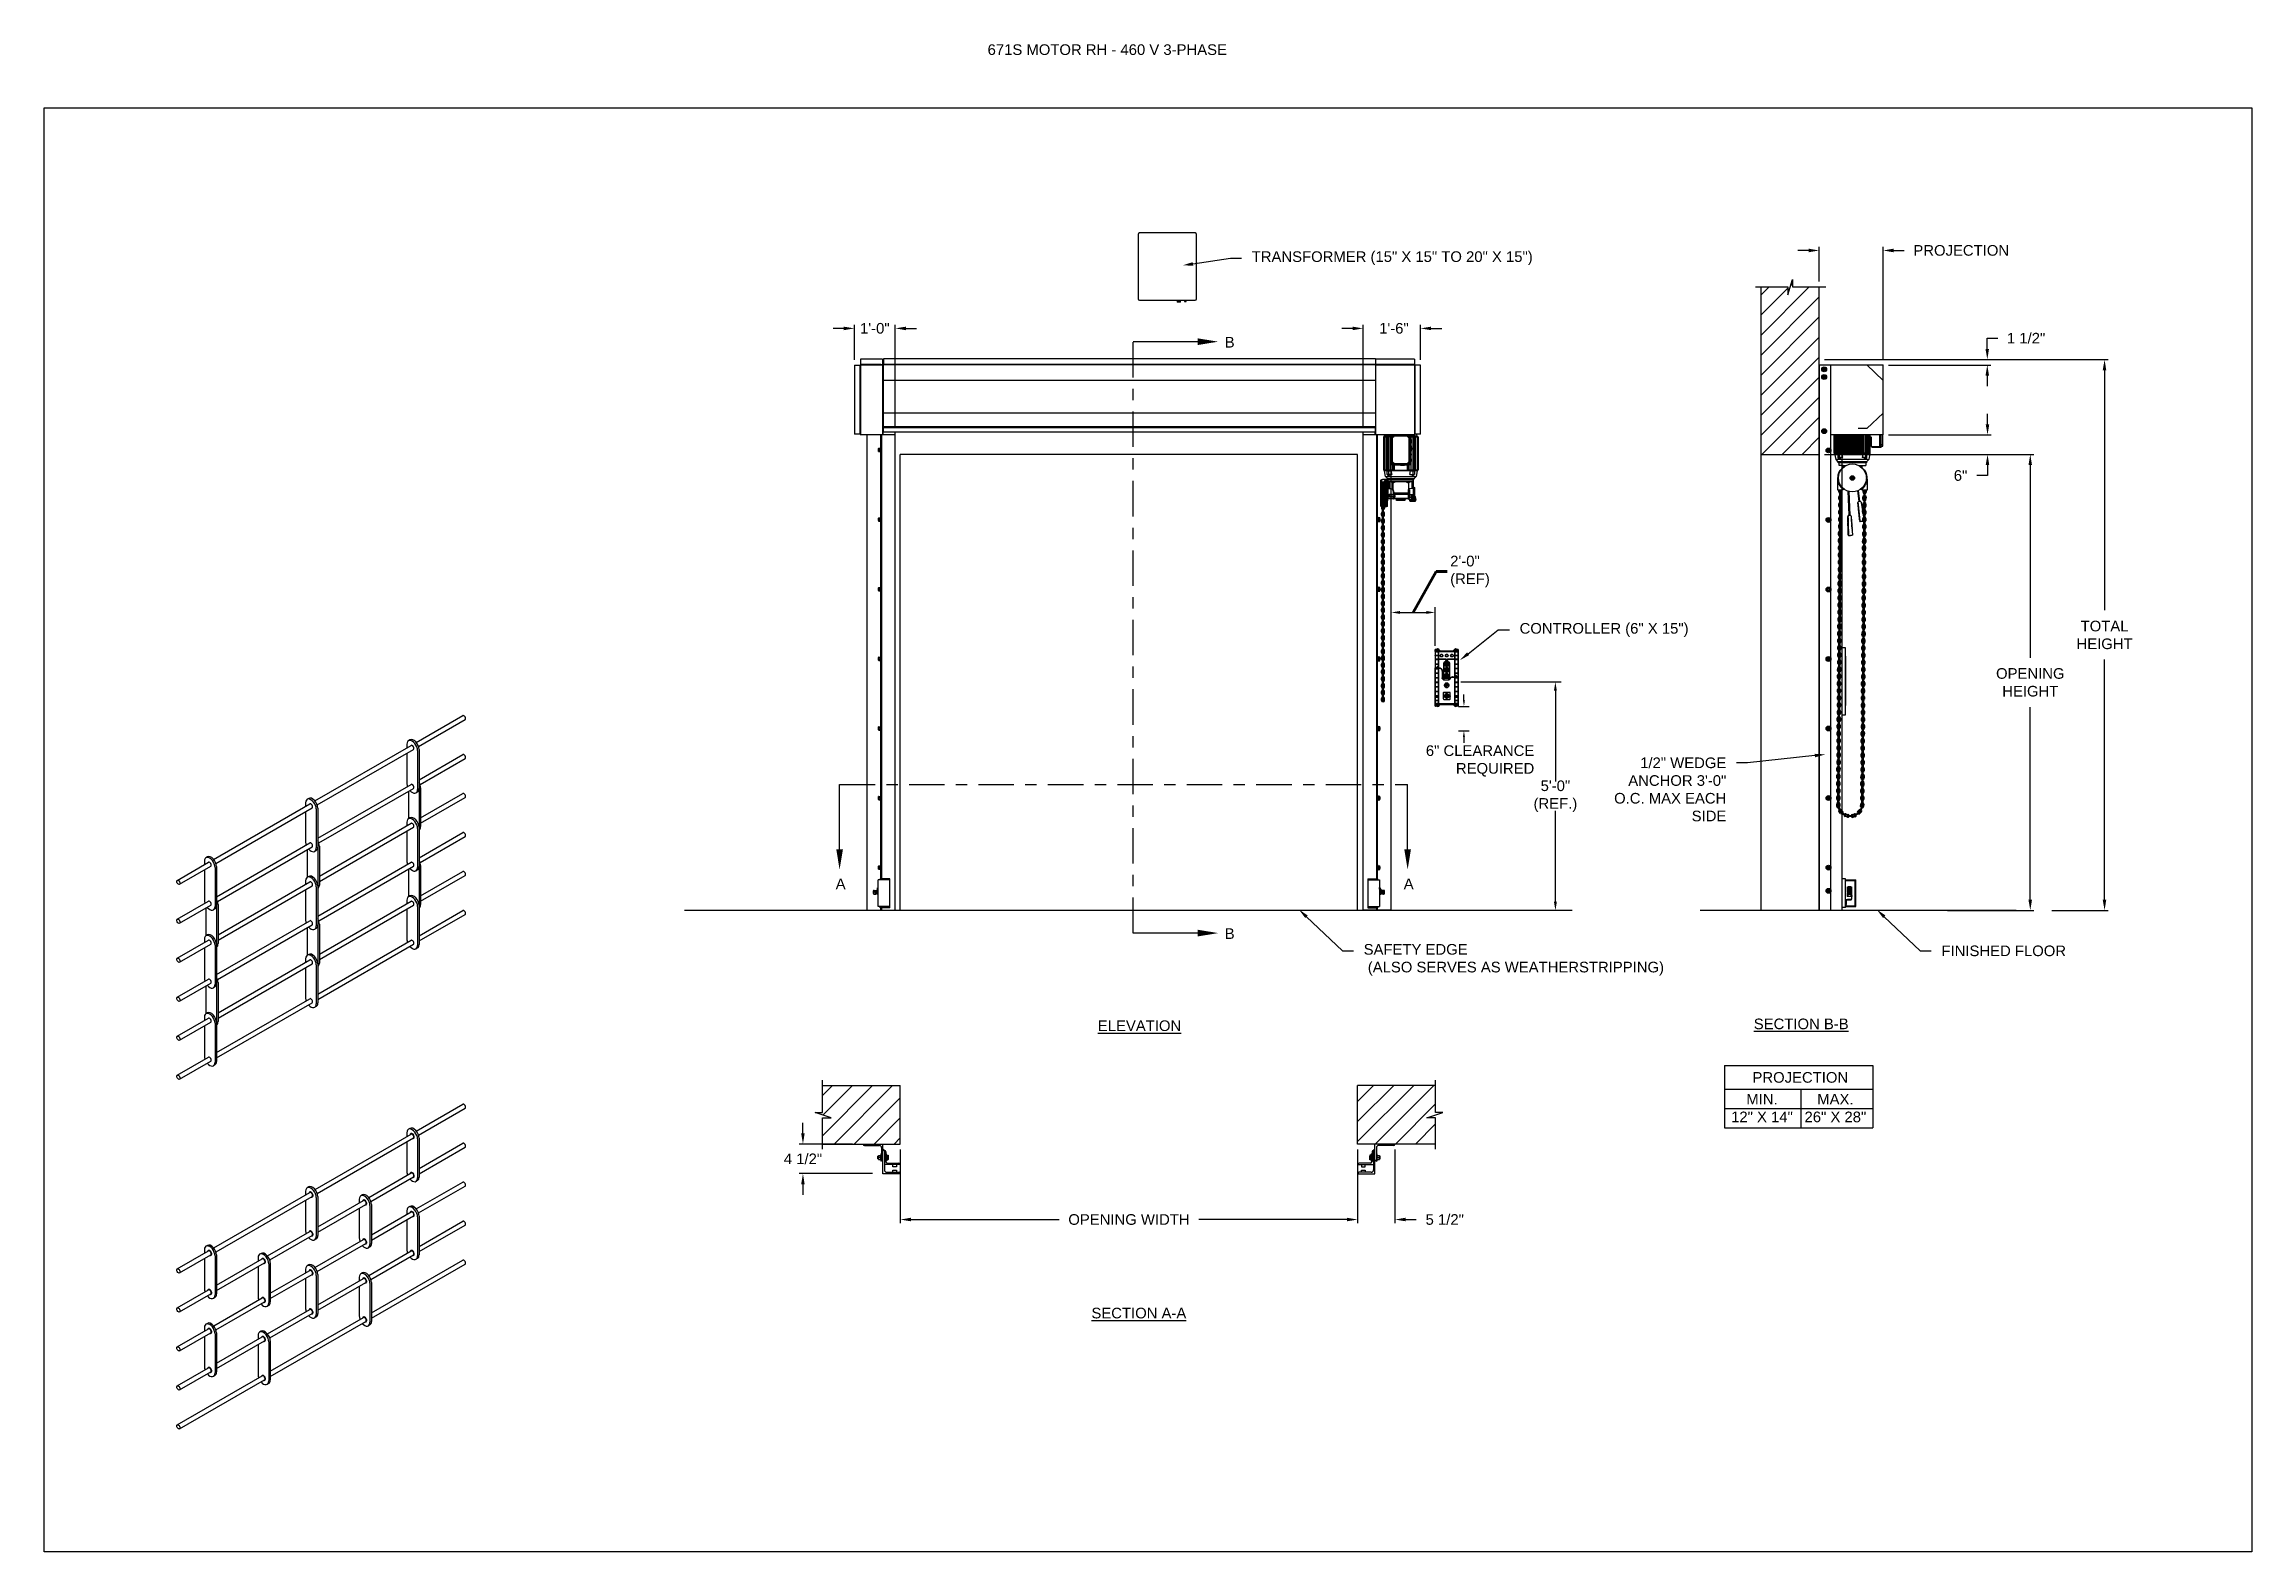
# Model space of a CAD drawing. Header units: inches. Extents: x 170 to 312, y 215 to 248.
# Drawn here: x 268.24 to 287.71, y 234.45 to 247.74 of the extents above; entities that cross this region are included whole.
import ezdxf
from ezdxf import colors
from ezdxf.entities.mleader import LeaderData, LeaderLine
from ezdxf.math import Vec2, Vec3

# ---------------------------------------------------------------- set-up
doc = ezdxf.new("R2010")
doc.units = ezdxf.units.IN
doc.header["$LTSCALE"] = 0.25
doc.header["$MEASUREMENT"] = 0
doc.linetypes.add('CENTER', pattern=[2, 1.25, -0.25, 0.25, -0.25])
for name, color, linetype in [('ANNOTATIONS', 1, 'Continuous'), ('BRICK', 7, 'Continuous'), ('MOTOR LH', 7, 'Continuous'), ('MOTOR RH', 7, 'Continuous'), ('SECTION CUTS', 6, 'CENTER'), ('STANDARD MOTOR LH', 7, 'Continuous'), ('STRAIGHT LATTICE', 7, 'Continuous')]:
    doc.layers.add(name, color=color, linetype=linetype)
doc.styles.add('ARIAL', font='arial.ttf', dxfattribs={"height": 0.09375})
doc.styles.get("Standard").update_dxf_attribs({"font": 'romans.shx'})
doc.dimstyles.get("Standard").update_dxf_attribs({"dimscale": 60, "dimtxt": 0.0833, "dimasz": 0.0833, "dimexe": 0.0833, "dimexo": 0.04, "dimgap": 0.09, "dimtad": 0, "dimtih": 1, "dimtoh": 1, "dimdec": 4, "dimzin": 1, "dimdsep": 46, "dimlunit": 4, "dimtxsty": 'Standard', "dimcen": 0.09, "dimclrt": 150, "dimadec": 4, "dimazin": 2, "dimtfac": 1, "dimtdec": 0, "dimtofl": 0, "dimtmove": 0, "dimatfit": 3, "dimfxl": 1, "dimtolj": 1, "dimtzin": 0, "dimlwd": -1, "dimlwe": -1, "dimarcsym": 1})
doc.dimstyles.new('STANDARD$0', dxfattribs={"dimtxt": 0.09375, "dimasz": 0.09375, "dimexe": 0.03125, "dimexo": 0.046875, "dimgap": 0.09, "dimtad": 0, "dimtih": 1, "dimtoh": 1, "dimdec": 4, "dimzin": 0, "dimdsep": 46, "dimtxsty": 'ARIAL', "dimcen": 0.09, "dimadec": 0, "dimazin": 0, "dimtfac": 1, "dimtdec": 4, "dimtofl": 0, "dimtmove": 0, "dimatfit": 1, "dimfxl": 1, "dimtolj": 1, "dimtzin": 0, "dimarcsym": 0})
pattern_1 = [(45, (98.49308, -12.74175), (-0.08838835, 0.08838835), [])]

msp = doc.modelspace()

# ---------------------------------------------------------------- texts
at = {"layer": 'ANNOTATIONS', "insert": (276.56248, 247.74099), "char_height": 0.09375, "width": 4.6220629, "attachment_point": 1, "line_spacing_factor": 0.86134, "style": 'ARIAL'}
msp.add_mtext('671S MOTOR RH - 460 V 3-PHASE', dxfattribs=at)
at = {"layer": 'ANNOTATIONS', "char_height": 0.09375, "style": 'ARIAL'}
for s, insert, attachment_point in [('2\'-0"\\P(REF)', (280.64212, 243.09185), 4), ('6" CLEARANCE\\PREQUIRED', (281.38371, 241.42127), 6), ('5\'-0"\\P(REF.)', (281.56994, 241.11038), 5)]:
    msp.add_mtext(s, dxfattribs=dict(at, insert=insert, attachment_point=attachment_point))
at = {"layer": 'ANNOTATIONS', "char_height": 0.09375, "attachment_point": 2, "style": 'ARIAL'}
for s, insert, width in [('{\\LELEVATION}', (277.9023, 239.13353), 3.0834986), ('{\\LSECTION B-B}', (283.73779, 239.1495), 1.3823677), ('{\\LSECTION A-A}', (277.89639, 236.59935), 1.3823677)]:
    msp.add_mtext(s, dxfattribs=dict(at, insert=insert, width=width))
for s, width, insert in [('PROJECTION ', 1.7594917, (283.7299, 238.67754)), ('MIN.\\P12" X 14" ', 0.6711642, (283.39178, 238.48555)), ('MAX.\\P26" X 28"', 0.6567117, (284.03921, 238.48555))]:
    msp.add_mtext_dynamic_manual_height_columns(s, width=width, gutter_width=1.36268, heights=[0], dxfattribs=dict(at, insert=insert))
at = {"layer": 'SECTION CUTS', "style": 'ARIAL'}
for s, p in [('B', (278.65399, 245.06692)), ('A', (275.22268, 240.29047)), ('A', (280.23222, 240.29047)), ('B', (278.65399, 239.85164))]:
    msp.add_text(s, height=0.09375, dxfattribs=at).set_placement(p)

# ---------------------------------------------------------------- blocks, each defined once
blk = doc.blocks.new('*D58')
at = {"layer": 'ANNOTATIONS', "color": 0, "lineweight": -2, "transparency": 16777216}
for p, q in [((279.826, 237.996), (279.826, 237.346)), ((280.154, 237.996), (280.154, 237.346)), ((279.732, 237.377), (279.638, 237.377)), ((280.248, 237.377), (280.341, 237.377))]:
    blk.add_line(p, q, dxfattribs=at)
at = {"layer": 'ANNOTATIONS', "color": 0, "transparency": 16777216}
for points in [[(279.732, 237.393), (279.732, 237.362), (279.826, 237.377)], [(280.248, 237.393), (280.248, 237.362), (280.154, 237.377)]]:
    blk.add_solid(points, dxfattribs=at)
at = {"layer": 'defpoints', "color": 0, "transparency": 16777216}
for p in [(279.826, 238.043), (280.154, 238.043), (280.154, 237.377)]:
    blk.add_point(p, dxfattribs=at)
at = {"layer": 'ANNOTATIONS', "color": 0, "transparency": 16777216, "insert": (280.594, 237.377), "char_height": 0.0938, "attachment_point": 5, "style": 'ARIAL'}
blk.add_mtext('\\A1;5 1/2"', dxfattribs=at)
blk = doc.blocks.new('*D59')
at = {"layer": 'ANNOTATIONS', "color": 0, "lineweight": -2, "transparency": 16777216}
for p, q in [((274.934, 238.137), (274.934, 238.231)), ((275.371, 238.043), (274.902, 238.043)), ((275.546, 237.782), (274.902, 237.782)), ((274.934, 237.688), (274.934, 237.594))]:
    blk.add_line(p, q, dxfattribs=at)
at = {"layer": 'ANNOTATIONS', "color": 0, "transparency": 16777216}
for points in [[(274.918, 238.137), (274.949, 238.137), (274.934, 238.043)], [(274.918, 237.688), (274.949, 237.688), (274.934, 237.782)]]:
    blk.add_solid(points, dxfattribs=at)
at = {"layer": 'defpoints', "color": 0, "transparency": 16777216}
for p in [(275.417, 238.043), (274.934, 237.782), (275.592, 237.782)]:
    blk.add_point(p, dxfattribs=at)
at = {"layer": 'ANNOTATIONS', "color": 0, "transparency": 16777216, "insert": (274.934, 237.912), "char_height": 0.0938, "attachment_point": 5, "style": 'ARIAL'}
blk.add_mtext('\\A1;4 1/2"', dxfattribs=at)
blk = doc.blocks.new('*D60')
at = {"layer": 'ANNOTATIONS', "color": 0, "lineweight": -2, "transparency": 16777216}
for p, q in [((279.781, 245.236), (279.687, 245.236)), ((279.874, 244.372), (279.874, 245.267)), ((280.38, 244.959), (280.38, 245.267)), ((280.474, 245.236), (280.568, 245.236))]:
    blk.add_line(p, q, dxfattribs=at)
at = {"layer": 'ANNOTATIONS', "color": 0, "transparency": 16777216}
for points in [[(279.781, 245.251), (279.781, 245.22), (279.874, 245.236)], [(280.474, 245.251), (280.474, 245.22), (280.38, 245.236)]]:
    blk.add_solid(points, dxfattribs=at)
at = {"layer": 'defpoints', "color": 0, "transparency": 16777216}
for p in [(280.38, 245.236), (280.38, 244.912), (279.874, 244.325)]:
    blk.add_point(p, dxfattribs=at)
at = {"layer": 'ANNOTATIONS', "color": 0, "transparency": 16777216, "insert": (280.146, 245.236), "char_height": 0.0938, "attachment_point": 5, "style": 'ARIAL'}
blk.add_mtext('\\A1;1\'-6"', dxfattribs=at)
blk = doc.blocks.new('*D61')
at = {"layer": 'ANNOTATIONS', "color": 0, "lineweight": -2, "transparency": 16777216}
for p, q in [((275.294, 245.236), (275.2, 245.236)), ((275.388, 244.959), (275.388, 245.267)), ((275.748, 244.372), (275.748, 245.267)), ((275.842, 245.236), (275.935, 245.236))]:
    blk.add_line(p, q, dxfattribs=at)
at = {"layer": 'ANNOTATIONS', "color": 0, "transparency": 16777216}
for points in [[(275.294, 245.251), (275.294, 245.22), (275.388, 245.236)], [(275.842, 245.251), (275.842, 245.22), (275.748, 245.236)]]:
    blk.add_solid(points, dxfattribs=at)
at = {"layer": 'defpoints', "color": 0, "transparency": 16777216}
for p in [(275.748, 245.236), (275.388, 244.913), (275.748, 244.325)]:
    blk.add_point(p, dxfattribs=at)
at = {"layer": 'ANNOTATIONS', "color": 0, "transparency": 16777216, "insert": (275.568, 245.236), "char_height": 0.0938, "attachment_point": 5, "style": 'ARIAL'}
blk.add_mtext('\\A1;1\'-0"', dxfattribs=at)
blk = doc.blocks.new('*D67')
at = {"layer": 'ANNOTATIONS', "color": 0, "lineweight": -2, "transparency": 16777216}
for p, q in [((275.792, 237.996), (275.792, 237.346)), ((279.826, 237.996), (279.826, 237.346)), ((275.886, 237.377), (277.193, 237.377)), ((279.732, 237.377), (278.425, 237.377))]:
    blk.add_line(p, q, dxfattribs=at)
at = {"layer": 'ANNOTATIONS', "color": 0, "transparency": 16777216}
for points in [[(275.886, 237.393), (275.886, 237.362), (275.792, 237.377)], [(279.732, 237.393), (279.732, 237.362), (279.826, 237.377)]]:
    blk.add_solid(points, dxfattribs=at)
at = {"layer": 'defpoints', "color": 0, "transparency": 16777216}
for p in [(275.792, 238.043), (279.826, 238.043), (279.826, 237.377)]:
    blk.add_point(p, dxfattribs=at)
at = {"layer": 'ANNOTATIONS', "color": 0, "transparency": 16777216, "insert": (277.809, 237.377), "char_height": 0.09375, "attachment_point": 5, "style": 'ARIAL'}
blk.add_mtext('\\A1;OPENING WIDTH', dxfattribs=at)
blk = doc.blocks.new('*D62')
at = {"layer": 'ANNOTATIONS', "color": 0, "lineweight": -2, "transparency": 16777216}
for p, q in [((283.802, 245.923), (283.708, 245.923)), ((283.896, 245.649), (283.896, 245.954)), ((284.46, 244.96), (284.46, 245.954)), ((284.554, 245.923), (284.647, 245.923))]:
    blk.add_line(p, q, dxfattribs=at)
at = {"layer": 'ANNOTATIONS', "color": 0, "transparency": 16777216}
for points in [[(283.802, 245.939), (283.802, 245.907), (283.896, 245.923)], [(284.554, 245.939), (284.554, 245.907), (284.46, 245.923)]]:
    blk.add_solid(points, dxfattribs=at)
at = {"layer": 'defpoints', "color": 0, "transparency": 16777216}
for p in [(284.46, 245.923), (283.896, 245.602), (284.46, 244.913)]:
    blk.add_point(p, dxfattribs=at)
at = {"layer": 'ANNOTATIONS', "color": 0, "transparency": 16777216, "insert": (285.149, 245.923), "char_height": 0.09375, "attachment_point": 5, "style": 'ARIAL'}
blk.add_mtext('\\A1;PROJECTION ', dxfattribs=at)
blk = doc.blocks.new('*D63')
at = {"layer": 'ANNOTATIONS', "color": 0, "lineweight": -2, "transparency": 16777216}
for p, q in [((283.943, 244.125), (285.789, 244.125)), ((285.758, 244.031), (285.758, 242.332)), ((285.758, 240.197), (285.758, 241.897)), ((285.027, 240.103), (285.789, 240.103))]:
    blk.add_line(p, q, dxfattribs=at)
at = {"layer": 'ANNOTATIONS', "color": 0, "transparency": 16777216}
for points in [[(285.742, 244.031), (285.773, 244.031), (285.758, 244.125)], [(285.742, 240.197), (285.773, 240.197), (285.758, 240.103)]]:
    blk.add_solid(points, dxfattribs=at)
at = {"layer": 'defpoints', "color": 0, "transparency": 16777216}
for p in [(283.896, 244.125), (284.98, 240.103), (285.758, 240.103)]:
    blk.add_point(p, dxfattribs=at)
at = {"layer": 'ANNOTATIONS', "color": 0, "transparency": 16777216, "insert": (285.758, 242.114), "char_height": 0.09375, "attachment_point": 5, "style": 'ARIAL'}
blk.add_mtext('\\A1;OPENING\\PHEIGHT', dxfattribs=at)
blk = doc.blocks.new('*D64')
at = {"layer": 'ANNOTATIONS', "color": 0, "lineweight": -2, "transparency": 16777216}
for p, q in [((283.943, 244.961), (286.444, 244.961)), ((286.413, 244.867), (286.413, 242.75)), ((286.413, 240.197), (286.413, 242.315)), ((285.947, 240.103), (286.444, 240.103))]:
    blk.add_line(p, q, dxfattribs=at)
at = {"layer": 'ANNOTATIONS', "color": 0, "transparency": 16777216}
for points in [[(286.397, 244.867), (286.428, 244.867), (286.413, 244.961)], [(286.397, 240.197), (286.428, 240.197), (286.413, 240.103)]]:
    blk.add_solid(points, dxfattribs=at)
at = {"layer": 'defpoints', "color": 0, "transparency": 16777216}
for p in [(283.896, 244.961), (285.901, 240.103), (286.413, 240.103)]:
    blk.add_point(p, dxfattribs=at)
at = {"layer": 'ANNOTATIONS', "color": 0, "transparency": 16777216, "insert": (286.413, 242.532), "char_height": 0.0938, "attachment_point": 5, "style": 'ARIAL'}
blk.add_mtext('\\A1;TOTAL\\PHEIGHT', dxfattribs=at)
blk = doc.blocks.new('*D65')
at = {"layer": 'ANNOTATIONS', "color": 0, "lineweight": -2, "transparency": 16777216}
for p, q in [((285.381, 244.39), (285.381, 244.483)), ((284.507, 244.296), (285.412, 244.296)), ((284.507, 244.125), (285.412, 244.125)), ((285.381, 244.031), (285.381, 243.938)), ((285.381, 243.938), (285.287, 243.938))]:
    blk.add_line(p, q, dxfattribs=at)
at = {"layer": 'ANNOTATIONS', "color": 0, "transparency": 16777216}
for points in [[(285.365, 244.39), (285.396, 244.39), (285.381, 244.296)], [(285.365, 244.031), (285.396, 244.031), (285.381, 244.125)]]:
    blk.add_solid(points, dxfattribs=at)
at = {"layer": 'defpoints', "color": 0, "transparency": 16777216}
for p in [(284.46, 244.296), (284.46, 244.125), (285.381, 244.125)]:
    blk.add_point(p, dxfattribs=at)
at = {"layer": 'ANNOTATIONS', "color": 0, "transparency": 16777216, "insert": (285.143, 243.938), "char_height": 0.0938, "attachment_point": 5, "style": 'ARIAL'}
blk.add_mtext('\\A1;6"', dxfattribs=at)
blk = doc.blocks.new('*D66')
at = {"layer": 'ANNOTATIONS', "color": 0, "lineweight": -2, "transparency": 16777216}
for p, q in [((285.379, 245.055), (285.379, 245.149)), ((285.379, 245.149), (285.472, 245.149)), ((284.507, 244.961), (285.41, 244.961)), ((284.507, 244.913), (285.41, 244.913)), ((285.379, 244.82), (285.379, 244.726))]:
    blk.add_line(p, q, dxfattribs=at)
at = {"layer": 'ANNOTATIONS', "color": 0, "transparency": 16777216}
for points in [[(285.363, 245.055), (285.394, 245.055), (285.379, 244.961)], [(285.363, 244.82), (285.394, 244.82), (285.379, 244.913)]]:
    blk.add_solid(points, dxfattribs=at)
at = {"layer": 'defpoints', "color": 0, "transparency": 16777216}
for p in [(284.46, 244.961), (285.379, 244.961), (284.46, 244.913)]:
    blk.add_point(p, dxfattribs=at)
at = {"layer": 'ANNOTATIONS', "color": 0, "transparency": 16777216, "insert": (285.721, 245.149), "char_height": 0.0938, "attachment_point": 5, "style": 'ARIAL'}
blk.add_mtext('\\A1;1 1/2"', dxfattribs=at)

# ---------------------------------------------------------------- dimensions: what is measured, and where the dimension line sits
at = {"layer": 'ANNOTATIONS'}
for base, p1, p2, text, picture, middle in [((284.45987, 245.92298), (283.89599, 245.60178), (284.45987, 244.91339), 'PROJECTION ', '*D62', (285.14898, 245.92298)), ((279.82577, 237.37722), (275.79244, 238.04333), (279.82577, 238.04333), 'OPENING WIDTH', '*D67', (277.8091, 237.37722))]:
    dim = msp.add_linear_dim(base=base, p1=p1, p2=p2, text=text, dimstyle='STANDARD$0', dxfattribs=at)
    dim.commit()
    dim.dimension.update_dxf_attribs({"geometry": picture, "text_midpoint": middle})
for base, p1, p2, text, picture, middle in [((275.74783, 245.23555), (275.38763, 244.91253), (275.74783, 244.32505), '1\'-0"', '*D61', (275.56773, 245.23555)), ((280.38027, 245.23555), (279.87433, 244.32505), (280.38027, 244.91215), '1\'-6"', '*D60', (280.14602, 245.23555)), ((280.15389, 237.37722), (279.82577, 238.04333), (280.15389, 238.04332), '5 1/2"', '*D58', (280.5945, 237.37722))]:
    dim = msp.add_linear_dim(base=base, p1=p1, p2=p2, text=text, dimstyle='STANDARD$0', dxfattribs=at)
    dim.commit()
    dim.dimension.update_dxf_attribs({"geometry": picture, "text_midpoint": middle, "dimtype": 160})
for base, p1, p2, text, picture, middle in [((285.37854, 244.96103), (284.45987, 244.91339), (284.45987, 244.96103), '1 1/2"', '*D66', (285.72098, 245.14853)), ((286.41256, 240.10342), (283.89599, 244.96103), (285.90052, 240.10342), 'TOTAL\\PHEIGHT', '*D64', (286.41256, 242.53223)), ((285.38067, 244.12505), (284.45987, 244.29598), (284.45987, 244.12505), '6"', '*D65', (285.14278, 243.93755)), ((285.75758, 240.10342), (283.89599, 244.12505), (284.98018, 240.10342), 'OPENING\\PHEIGHT', '*D63', (285.75758, 242.11424))]:
    dim = msp.add_linear_dim(base=base, p1=p1, p2=p2, angle=90, text=text, dimstyle='STANDARD$0', dxfattribs=at)
    dim.commit()
    dim.dimension.update_dxf_attribs({"geometry": picture, "text_midpoint": middle})
dim = msp.add_linear_dim(base=(274.93374, 237.78164), p1=(275.41744, 238.04332), p2=(275.59244, 237.78164), angle=90, text='4 1/2"', dimstyle='STANDARD$0', dxfattribs=at)
dim.commit()
dim.dimension.update_dxf_attribs({"geometry": '*D59', "text_midpoint": (274.93374, 237.91248), "dimtype": 160})

# ---------------------------------------------------------------- hatches: boundary and pattern name
at = {"layer": 'MOTOR RH'}
h = msp.add_hatch(dxfattribs=at)
h.set_pattern_fill('ANSI31', color=256, style=0)
h.set_pattern_definition([(45, (98.49308, -12.36819), (-0.08838835, 0.08838835), [])])
h.paths.add_polyline_path([(283.89599, 244.86719), (283.89599, 245.60178), (283.65949, 245.60178), (283.65949, 245.66644), (283.62108, 245.53308), (283.62108, 245.60178), (283.38036, 245.60178), (283.38036, 245.05148)])
h.paths.add_polyline_path([(283.38036, 244.12505), (283.89599, 244.12505), (283.89599, 244.86719), (283.38036, 245.05148)])
h = msp.add_hatch(dxfattribs=at)
h.set_pattern_fill('ANSI31', color=256, style=0)
h.set_pattern_definition(pattern_1)
h.paths.add_polyline_path([(275.79244, 238.55896), (275.10494, 238.55896), (275.10494, 238.32175), (275.04083, 238.32175), (275.1829, 238.27485), (275.10494, 238.27485), (275.10494, 238.04333), (275.79244, 238.04333), (275.79244, 238.20583)])
h = msp.add_hatch(dxfattribs=at)
h.set_pattern_fill('ANSI31', color=256, style=0)
h.set_pattern_definition(pattern_1)
h.paths.add_polyline_path([(280.57737, 238.32175), (280.51327, 238.32175), (280.51327, 238.55896), (279.82577, 238.55896), (279.82577, 238.04333), (279.84394, 238.04333), (280.51327, 238.04333), (280.51327, 238.27485), (280.4353, 238.27485)])
at = {"layer": 'STANDARD MOTOR LH'}
h = msp.add_hatch(dxfattribs=at)
h.set_pattern_fill('ANSI31', color=256, style=0)
edge = h.paths.add_edge_path(flags=0)
edge.add_arc((283.70149, 244.05342), 0.000313, 90, 180, ccw=False)
edge.add_line((283.70149, 244.05374), (283.70962, 244.05374))
edge.add_arc((283.70962, 244.05342), 0.000313, 0, 90, ccw=False)
edge.add_line((283.70993, 244.05342), (283.70993, 244.05217))
edge.add_arc((283.71024, 244.05217), 0.000313, 180, 270)
edge.add_line((283.71024, 244.05186), (283.71243, 244.05186))
edge.add_arc((283.71243, 244.05217), 0.000313, 270, 360)
edge.add_line((283.71274, 244.05217), (283.71274, 244.05624))
edge.add_arc((283.71243, 244.05624), 0.000313, 0, 90)
edge.add_line((283.71243, 244.05655), (283.69868, 244.05655))
edge.add_arc((283.69868, 244.05624), 0.000313, 90, 180)
edge.add_line((283.69837, 244.05624), (283.69837, 244.0453))
edge.add_arc((283.69805, 244.0453), 0.000313, 270, 360, ccw=False)
edge.add_line((283.69805, 244.04499), (283.65993, 244.04499))
edge.add_arc((283.65993, 244.04467), 0.000313, 90, 180)
edge.add_line((283.65962, 244.04467), (283.65962, 244.04249))
edge.add_arc((283.65993, 244.04249), 0.000313, 180, 270)
edge.add_line((283.65993, 244.04217), (283.71243, 244.04217))
edge.add_arc((283.71243, 244.04249), 0.000313, 270, 360)
edge.add_line((283.71274, 244.04249), (283.71274, 244.04655))
edge.add_arc((283.71243, 244.04655), 0.000313, 0, 90)
edge.add_line((283.71243, 244.04686), (283.71024, 244.04686))
edge.add_arc((283.71024, 244.04655), 0.000313, 90, 180)
edge.add_line((283.70993, 244.04655), (283.70993, 244.0453))
edge.add_arc((283.70962, 244.0453), 0.000313, 270, 360, ccw=False)
edge.add_line((283.70962, 244.04499), (283.70149, 244.04499))
edge.add_arc((283.70149, 244.0453), 0.000313, 180, 270, ccw=False)
edge.add_line((283.70118, 244.0453), (283.70118, 244.05342))
h = msp.add_hatch(dxfattribs=at)
h.set_pattern_fill('ANSI31', color=256, style=0)
edge = h.paths.add_edge_path(flags=0)
edge.add_line((283.77721, 244.04899), (283.70118, 244.04915))
edge.add_line((283.70118, 244.04915), (283.70118, 244.04953))
edge.add_line((283.70118, 244.04953), (283.77721, 244.04937))
edge.add_line((283.77721, 244.04937), (283.77721, 244.04937))
edge.add_line((283.77721, 244.04937), (283.70118, 244.04954))
edge.add_line((283.70118, 244.04954), (283.70118, 244.04973))
edge.add_line((283.70118, 244.04973), (283.77721, 244.0497))
edge.add_line((283.77721, 244.0497), (283.77721, 244.04971))
edge.add_line((283.77721, 244.04971), (283.70118, 244.04974))
edge.add_line((283.70118, 244.04974), (283.70118, 244.04996))
edge.add_line((283.70118, 244.04996), (283.77721, 244.0501))
edge.add_line((283.77721, 244.0501), (283.77721, 244.05011))
edge.add_line((283.77721, 244.05011), (283.70118, 244.04997))
edge.add_line((283.70118, 244.04997), (283.70118, 244.05023))
edge.add_line((283.70118, 244.05023), (283.77721, 244.05058))
edge.add_line((283.77721, 244.05058), (283.77721, 244.05058))
edge.add_line((283.77721, 244.05058), (283.70118, 244.05023))
edge.add_line((283.70118, 244.05023), (283.70119, 244.05367))
edge.add_line((283.70119, 244.05367), (283.71471, 244.05202))
edge.add_line((283.71471, 244.05202), (283.71494, 244.05388))
edge.add_line((283.71494, 244.05388), (283.70002, 244.0557))
edge.add_arc((283.69994, 244.05508), 0.000625, 83.033785, 179.876559)
edge.add_line((283.69932, 244.05508), (283.69929, 244.04399))
edge.add_arc((283.69992, 244.04399), 0.000625, 179.876559, 276.719332)
edge.add_line((283.69999, 244.04337), (283.71492, 244.04513))
edge.add_line((283.71492, 244.04513), (283.7147, 244.04699))
edge.add_line((283.7147, 244.04699), (283.70117, 244.0454))
edge.add_line((283.70117, 244.0454), (283.70118, 244.04849))
edge.add_line((283.70118, 244.04849), (283.7772, 244.04814))
edge.add_line((283.7772, 244.04814), (283.7772, 244.04815))
edge.add_line((283.7772, 244.04815), (283.70118, 244.0485))
edge.add_line((283.70118, 244.0485), (283.70118, 244.04869))
edge.add_line((283.70118, 244.04869), (283.77721, 244.04853))
edge.add_line((283.77721, 244.04853), (283.77721, 244.04853))
edge.add_line((283.77721, 244.04853), (283.70118, 244.0487))
edge.add_line((283.70118, 244.0487), (283.70118, 244.04915))
edge.add_line((283.70118, 244.04915), (283.77721, 244.04898))
edge.add_line((283.77721, 244.04898), (283.77721, 244.04899))

# ---------------------------------------------------------------- linework, layer by layer
at = {"layer": 'ANNOTATIONS'}
for p, q in [((280.19925, 242.73092), (280.43129, 242.73092)), ((280.50895, 242.43625), (280.50895, 242.77806)), ((280.73705, 242.11772), (281.62104, 242.11772)), ((281.56994, 242.04006), (281.56994, 241.23964)), ((280.71608, 241.90233), (280.81034, 241.90233)), ((280.76321, 241.95547), (280.76321, 242.00861)), ((280.71608, 241.68703), (280.81034, 241.68703)), ((280.76321, 241.63389), (280.76321, 241.58075)), ((281.56994, 240.18109), (281.56994, 240.98112)), ((283.0612, 238.73697), (283.0612, 238.1856)), ((283.0612, 238.73697), (284.36897, 238.73697)), ((284.36897, 238.73697), (284.36897, 238.1856)), ((283.0612, 238.5255), (284.36897, 238.5255)), ((283.73406, 238.5255), (283.73406, 238.1856)), ((283.0612, 238.35555), (284.36897, 238.35555)), ((283.0612, 238.1856), (284.36897, 238.1856))]:
    msp.add_line(p, q, dxfattribs=at)
for points in [[(280.19925, 242.71798), (280.19925, 242.74387), (280.12158, 242.73092)], [(280.43129, 242.71798), (280.43129, 242.74387), (280.50895, 242.73092)], [(281.557, 242.04006), (281.58289, 242.04006), (281.56994, 242.11772)], [(280.75435, 241.95547), (280.77206, 241.95547), (280.76321, 241.90233)], [(280.75435, 241.63389), (280.77206, 241.63389), (280.76321, 241.68703)], [(281.557, 240.18109), (281.58289, 240.18109), (281.56994, 240.10342)]]:
    msp.add_solid(points, dxfattribs=at)
at = {"layer": 'BRICK'}
for p, q in [((271.52385, 238.15797), (271.93336, 238.3944)), ((271.54373, 238.12263), (271.95364, 238.35929)), ((270.63076, 237.64234), (271.47792, 238.13145)), ((271.44106, 238.14244), (271.44106, 238.11017)), ((271.46831, 238.18065), (271.45483, 238.17286)), ((270.65064, 237.607), (271.4982, 238.09634)), ((271.44106, 238.06335), (271.44106, 237.79869)), ((271.53506, 238.08817), (271.53506, 237.74442)), ((271.54854, 238.09595), (271.54854, 237.7522)), ((271.54854, 237.82847), (271.93336, 238.05065)), ((271.54854, 237.78165), (271.95364, 238.01554)), ((271.10437, 237.57203), (271.47792, 237.7877)), ((271.12425, 237.53669), (271.4982, 237.75259)), ((269.73767, 237.12672), (270.58484, 237.61583)), ((269.75756, 237.09138), (270.60511, 237.58071)), ((270.54797, 237.62681), (270.54797, 237.59454)), ((270.54797, 237.54773), (270.54797, 237.28306)), ((270.57522, 237.66502), (270.56174, 237.65724)), ((270.64197, 237.57255), (270.64197, 237.2288)), ((270.65545, 237.58033), (270.65545, 237.23658)), ((270.65545, 237.31284), (271.05844, 237.54551)), ((271.02158, 237.5565), (271.02158, 237.52423)), ((271.04883, 237.59471), (271.03535, 237.58693)), ((271.53477, 237.72178), (271.52129, 237.714)), ((271.52368, 237.47067), (271.93336, 237.7072)), ((271.54365, 237.43538), (271.95364, 237.67209)), ((270.65545, 237.26603), (271.07871, 237.5104)), ((271.02158, 237.47742), (271.02158, 237.21275)), ((271.11558, 237.50223), (271.11558, 237.15848)), ((271.12906, 237.51002), (271.12906, 237.16627)), ((271.12906, 237.24283), (271.47792, 237.44425)), ((271.12906, 237.19602), (271.4982, 237.40914)), ((271.44106, 237.45494), (271.44106, 237.42267)), ((271.44106, 237.37585), (271.44106, 237.11119)), ((271.46831, 237.49315), (271.45483, 237.48536)), ((271.53506, 237.40067), (271.53506, 237.05692)), ((271.54854, 237.40845), (271.54854, 237.0647)), ((271.54854, 237.14097), (271.93336, 237.36315)), ((269.68213, 237.1494), (269.66865, 237.14161)), ((270.21128, 237.0564), (270.58484, 237.27208)), ((270.23116, 237.02107), (270.60511, 237.23696)), ((270.64168, 237.20615), (270.6282, 237.19837)), ((270.63059, 236.95504), (271.05831, 237.20199)), ((270.65056, 236.91976), (271.07858, 237.16688)), ((271.54854, 237.09415), (271.95364, 237.32804)), ((269.41648, 236.94127), (269.69175, 237.1002)), ((269.43675, 236.90616), (269.71202, 237.06509)), ((269.65489, 237.11119), (269.65489, 237.07892)), ((269.65489, 237.0321), (269.65489, 236.76744)), ((269.74888, 237.05692), (269.74888, 236.71317)), ((269.76236, 237.0647), (269.76236, 236.72095)), ((269.76236, 236.79722), (270.16535, 237.02989)), ((269.76236, 236.7504), (270.18563, 236.99478)), ((270.12849, 237.04088), (270.12849, 237.00861)), ((270.12849, 236.96179), (270.12849, 236.69713)), ((270.15574, 237.07908), (270.14226, 237.0713)), ((270.22249, 236.98661), (270.22249, 236.64286)), ((270.23597, 236.99439), (270.23597, 236.65064)), ((270.57522, 236.97752), (270.56174, 236.96974)), ((271.11529, 237.13584), (271.10181, 237.12806)), ((271.10437, 236.88453), (271.47792, 237.1002)), ((271.12425, 236.84919), (271.4982, 237.06509)), ((271.12906, 236.55503), (271.93336, 237.0194)), ((271.12906, 236.50822), (271.95364, 236.98429)), ((271.53477, 237.03428), (271.52129, 237.0265)), ((269.41648, 236.59752), (269.69175, 236.75645)), ((270.23597, 236.72721), (270.58484, 236.92863)), ((270.23597, 236.68039), (270.60511, 236.89351)), ((270.54797, 236.93931), (270.54797, 236.90704)), ((270.54797, 236.86023), (270.54797, 236.59556)), ((270.64197, 236.88505), (270.64197, 236.5413)), ((270.65545, 236.89283), (270.65545, 236.54908)), ((270.65545, 236.62534), (271.05844, 236.85801)), ((270.65545, 236.57853), (271.07871, 236.8229)), ((271.02158, 236.869), (271.02158, 236.83673)), ((271.02158, 236.78992), (271.02158, 236.52525)), ((271.04883, 236.90721), (271.03535, 236.89943)), ((271.11558, 236.81473), (271.11558, 236.47098)), ((271.12906, 236.82252), (271.12906, 236.47877)), ((269.43675, 236.56241), (269.71202, 236.72134)), ((269.74859, 236.69053), (269.73511, 236.68275)), ((269.73751, 236.43942), (270.16522, 236.68636)), ((269.75747, 236.40413), (270.1855, 236.65125)), ((270.2222, 236.62022), (270.20872, 236.61243)), ((270.21128, 236.3689), (270.58484, 236.58458)), ((269.41648, 236.25407), (269.69175, 236.413)), ((269.43675, 236.21896), (269.71202, 236.37789)), ((269.65489, 236.42369), (269.65489, 236.39142)), ((269.68213, 236.4619), (269.66865, 236.45411)), ((269.74888, 236.36942), (269.74888, 236.02567)), ((269.76236, 236.3772), (269.76236, 236.03345)), ((270.15574, 236.39158), (270.14226, 236.3838)), ((270.23116, 236.33357), (270.60511, 236.54946)), ((270.23597, 236.03941), (271.05844, 236.51426)), ((270.23597, 235.99259), (271.07871, 236.47915)), ((270.64168, 236.51865), (270.6282, 236.51087)), ((271.11529, 236.44834), (271.10181, 236.44056)), ((269.65489, 236.3446), (269.65489, 236.07994)), ((269.76236, 236.10972), (270.16535, 236.34239)), ((269.76236, 236.0629), (270.18563, 236.30728)), ((270.12849, 236.35338), (270.12849, 236.32111)), ((270.12849, 236.27429), (270.12849, 236.00963)), ((270.22249, 236.29911), (270.22249, 235.95536)), ((270.23597, 236.30689), (270.23597, 235.96314)), ((269.41648, 235.91002), (269.69175, 236.06895)), ((269.41648, 235.56627), (270.16535, 235.99864)), ((269.43675, 235.87491), (269.71202, 236.03384)), ((269.74859, 236.00303), (269.73511, 235.99525)), ((269.43675, 235.53116), (270.18563, 235.96353)), ((270.2222, 235.93272), (270.20872, 235.92493))]:
    msp.add_line(p, q, dxfattribs=at)
for centre, major_axis, start_param, end_param in [((271.9435, 238.37684), (0.01014, -0.01756), 0, 3.14159265), ((271.48806, 238.1153), (0.03323, -0.05756), 0.78539816, 3.92699082), ((271.50154, 238.12309), (0.03323, -0.05756), 0.78539816, 3.14159265), ((271.48806, 238.11389), (0.01014, -0.01756), 0, 3.14159265), ((271.9435, 238.03309), (0.01014, -0.01756), 0, 3.14159265), ((271.48806, 237.77155), (0.03323, -0.05756), 3.92699082, 4.42168201), ((271.48806, 237.77155), (0.03323, -0.05756), 5.04167821, 7.06858347), ((271.48806, 237.77014), (0.01014, -0.01756), 0, 3.14159265), ((271.50154, 237.77934), (0.03323, -0.05756), 6.28318531, 7.06858347), ((270.59497, 237.59968), (0.03323, -0.05756), 0.78539816, 3.92699082), ((270.60845, 237.60746), (0.03323, -0.05756), 0.78539816, 3.14159265), ((270.59497, 237.59827), (0.01014, -0.01756), 0, 3.14159265), ((271.06858, 237.52937), (0.03323, -0.05756), 0.78539816, 3.92699082), ((271.08206, 237.53715), (0.03323, -0.05756), 0.78539816, 3.14159265), ((271.06858, 237.52796), (0.01014, -0.01756), 0, 3.14159265), ((271.9435, 237.68964), (0.01014, -0.01756), 0, 3.14159265), ((271.48806, 237.4278), (0.03323, -0.05756), 0.78539816, 3.92699082), ((271.50154, 237.43559), (0.03323, -0.05756), 0.78539816, 3.14159265), ((271.48806, 237.42639), (0.01014, -0.01756), 0, 3.14159265), ((271.9435, 237.34559), (0.01014, -0.01756), 0, 3.14159265), ((269.70188, 237.08405), (0.03323, -0.05756), 0.78539816, 3.92699082), ((269.71536, 237.09184), (0.03323, -0.05756), 0.78539816, 3.14159265), ((270.59497, 237.25593), (0.03323, -0.05756), 3.92699082, 4.42168201), ((270.59497, 237.25593), (0.03323, -0.05756), 5.04167821, 7.06858347), ((270.59497, 237.25452), (0.01014, -0.01756), 0, 3.14159265), ((270.60845, 237.26371), (0.03323, -0.05756), 6.28318531, 7.06858347), ((271.06858, 237.18562), (0.03323, -0.05756), 3.92699082, 4.42168201), ((271.06858, 237.18562), (0.03323, -0.05756), 5.04167821, 7.06858347), ((271.06845, 237.18443), (0.01014, -0.01756), 0, 3.14159265), ((271.08206, 237.1934), (0.03323, -0.05756), 6.28318531, 7.06858347), ((269.70188, 237.08264), (0.01014, -0.01756), 0, 3.14159265), ((270.17549, 237.01374), (0.03323, -0.05756), 0.78539816, 3.92699082), ((270.18897, 237.02152), (0.03323, -0.05756), 0.78539816, 3.14159265), ((270.17549, 237.01233), (0.01014, -0.01756), 0, 3.14159265), ((270.59497, 236.91218), (0.03323, -0.05756), 0.78539816, 3.92699082), ((270.60845, 236.91996), (0.03323, -0.05756), 0.78539816, 3.14159265), ((271.48806, 237.08405), (0.03323, -0.05756), 3.92699082, 4.42168201), ((271.48806, 237.08405), (0.03323, -0.05756), 5.04167821, 7.06858347), ((271.48806, 237.08264), (0.01014, -0.01756), 0, 3.14159265), ((271.50154, 237.09184), (0.03323, -0.05756), 6.28318531, 7.06858347), ((271.9435, 237.00184), (0.01014, -0.01756), 0, 3.14159265), ((269.70188, 236.7403), (0.03323, -0.05756), 3.92699082, 4.42168201), ((269.70188, 236.73889), (0.01014, -0.01756), 0, 3.14159265), ((270.59497, 236.91077), (0.01014, -0.01756), 0, 3.14159265), ((271.06858, 236.84187), (0.03323, -0.05756), 0.78539816, 3.92699082), ((271.08206, 236.84965), (0.03323, -0.05756), 0.78539816, 3.14159265), ((271.06858, 236.84046), (0.01014, -0.01756), 0, 3.14159265), ((269.70188, 236.7403), (0.03323, -0.05756), 5.04167821, 7.06858347), ((269.71536, 236.74809), (0.03323, -0.05756), 6.28318531, 7.06858347), ((270.17549, 236.66999), (0.03323, -0.05756), 3.92699082, 4.42168201), ((270.17549, 236.66999), (0.03323, -0.05756), 5.04167821, 7.06858347), ((270.17536, 236.66881), (0.01014, -0.01756), 0, 3.14159265), ((270.18897, 236.67777), (0.03323, -0.05756), 6.28318531, 7.06858347), ((270.59497, 236.56843), (0.03323, -0.05756), 3.92699082, 4.42168201), ((270.59497, 236.56702), (0.01014, -0.01756), 0, 3.14159265), ((269.70188, 236.39655), (0.03323, -0.05756), 0.78539816, 3.92699082), ((269.71536, 236.40434), (0.03323, -0.05756), 0.78539816, 3.14159265), ((269.70188, 236.39514), (0.01014, -0.01756), 0, 3.14159265), ((270.17549, 236.32624), (0.03323, -0.05756), 0.78539816, 3.92699082), ((270.18897, 236.33402), (0.03323, -0.05756), 0.78539816, 3.14159265), ((270.59497, 236.56843), (0.03323, -0.05756), 5.04167821, 7.06858347), ((270.60845, 236.57621), (0.03323, -0.05756), 6.28318531, 7.06858347), ((271.06858, 236.49812), (0.03323, -0.05756), 3.92699082, 4.42168201), ((271.06858, 236.49812), (0.03323, -0.05756), 5.04167821, 7.06858347), ((271.06858, 236.49671), (0.01014, -0.01756), 0, 3.14159265), ((271.08206, 236.5059), (0.03323, -0.05756), 6.28318531, 7.06858347), ((270.17549, 236.32483), (0.01014, -0.01756), 0, 3.14159265), ((269.70188, 236.0528), (0.03323, -0.05756), 3.92699082, 4.42168201), ((269.70188, 236.0528), (0.03323, -0.05756), 5.04167821, 7.06858347), ((269.70188, 236.05139), (0.01014, -0.01756), 0, 3.14159265), ((269.71536, 236.06059), (0.03323, -0.05756), 6.28318531, 7.06858347), ((270.17549, 235.98249), (0.03323, -0.05756), 3.92699082, 4.42168201), ((270.17549, 235.98108), (0.01014, -0.01756), 0, 3.14159265), ((270.17549, 235.98249), (0.03323, -0.05756), 5.04167821, 7.06858347), ((270.18897, 235.99027), (0.03323, -0.05756), 6.28318531, 7.06858347)]:
    msp.add_ellipse(centre, major_axis=major_axis, ratio=0.57735027, start_param=start_param, end_param=end_param, dxfattribs=at)
for centre in [(269.42661, 236.92372), (269.42661, 236.57997), (269.42661, 236.23652), (269.42661, 235.89247), (269.42661, 235.54872)]:
    msp.add_ellipse(centre, major_axis=(0.01014, -0.01756), ratio=0.57735027, dxfattribs=at)
for points in [[(271.49066, 238.09199), (271.49242, 238.09152), (271.49421, 238.09135), (271.49955, 238.09202), (271.50279, 238.09435), (271.50618, 238.10071), (271.5066, 238.10457), (271.50523, 238.11607), (271.50104, 238.12422), (271.49177, 238.13322), (271.48757, 238.13569), (271.48073, 238.13651), (271.47814, 238.13609), (271.47597, 238.13483), (271.47383, 238.1336), (271.47218, 238.1316), (271.47088, 238.12861), (271.47062, 238.12788), (271.47042, 238.12712)], [(271.49066, 237.74824), (271.49242, 237.74777), (271.49421, 237.7476), (271.49955, 237.74827), (271.50279, 237.7506), (271.50618, 237.75696), (271.5066, 237.76082), (271.50523, 237.77232), (271.50104, 237.78047), (271.49177, 237.78947), (271.48757, 237.79194), (271.48073, 237.79276), (271.47814, 237.79234), (271.47597, 237.79108), (271.47383, 237.78985), (271.47218, 237.78785), (271.47088, 237.78486), (271.47062, 237.78413), (271.47042, 237.78337)], [(270.59758, 237.57637), (270.59934, 237.57589), (270.60112, 237.57573), (270.60647, 237.57639), (270.6097, 237.57872), (270.61309, 237.58509), (270.61351, 237.58895), (270.61214, 237.60045), (270.60795, 237.60859), (270.59868, 237.6176), (270.59449, 237.62007), (270.58764, 237.62088), (270.58506, 237.62046), (270.58288, 237.61921), (270.58074, 237.61797), (270.57909, 237.61598), (270.57779, 237.61299), (270.57753, 237.61225), (270.57733, 237.61149)], [(271.07118, 237.50605), (271.07294, 237.50558), (271.07473, 237.50542), (271.08007, 237.50608), (271.08331, 237.50841), (271.08669, 237.51478), (271.08711, 237.51864), (271.08575, 237.53014), (271.08156, 237.53828), (271.07229, 237.54728), (271.06809, 237.54976), (271.06125, 237.55057), (271.05866, 237.55015), (271.05649, 237.5489), (271.05435, 237.54766), (271.0527, 237.54567), (271.0514, 237.54268), (271.05114, 237.54194), (271.05094, 237.54118)], [(271.49066, 237.40449), (271.49242, 237.40402), (271.49421, 237.40385), (271.49955, 237.40452), (271.50279, 237.40685), (271.50618, 237.41321), (271.5066, 237.41707), (271.50523, 237.42857), (271.50104, 237.43672), (271.49177, 237.44572), (271.48757, 237.44819), (271.48073, 237.44901), (271.47814, 237.44859), (271.47597, 237.44733), (271.47383, 237.4461), (271.47218, 237.4441), (271.47088, 237.44111), (271.47062, 237.44038), (271.47042, 237.43962)], [(270.59758, 237.23262), (270.59934, 237.23214), (270.60112, 237.23198), (270.60647, 237.23264), (270.6097, 237.23497), (270.61309, 237.24134), (270.61351, 237.2452), (270.61214, 237.2567), (270.60795, 237.26484), (270.59868, 237.27385), (270.59449, 237.27632), (270.58764, 237.27713), (270.58506, 237.27671), (270.58288, 237.27546), (270.58074, 237.27422), (270.57909, 237.27223), (270.57779, 237.26924), (270.57753, 237.2685), (270.57733, 237.26774)], [(271.07118, 237.1623), (271.07294, 237.16183), (271.07473, 237.16167), (271.08007, 237.16233), (271.08331, 237.16466), (271.08669, 237.17103), (271.08711, 237.17489), (271.08575, 237.18639), (271.08156, 237.19453), (271.07229, 237.20353), (271.06809, 237.20601), (271.06125, 237.20682), (271.05866, 237.2064), (271.05649, 237.20515), (271.05435, 237.20391), (271.0527, 237.20192), (271.0514, 237.19893), (271.05114, 237.19819), (271.05094, 237.19743)], [(269.70449, 237.06074), (269.70625, 237.06027), (269.70803, 237.0601), (269.71338, 237.06077), (269.71661, 237.0631), (269.72, 237.06946), (269.72042, 237.07332), (269.71905, 237.08482), (269.71487, 237.09297), (269.7056, 237.10197), (269.7014, 237.10444), (269.69455, 237.10526), (269.69197, 237.10484), (269.68979, 237.10358), (269.68765, 237.10235), (269.68601, 237.10035), (269.6847, 237.09736), (269.68445, 237.09663), (269.68425, 237.09587)], [(270.17809, 236.99043), (270.17985, 236.98995), (270.18164, 236.98979), (270.18698, 236.99046), (270.19022, 236.99278), (270.19361, 236.99915), (270.19403, 237.00301), (270.19266, 237.01451), (270.18847, 237.02266), (270.1792, 237.03166), (270.175, 237.03413), (270.16816, 237.03495), (270.16557, 237.03453), (270.1634, 237.03327), (270.16126, 237.03203), (270.15961, 237.03004), (270.15831, 237.02705), (270.15805, 237.02632), (270.15785, 237.02556)], [(271.49066, 237.06074), (271.49242, 237.06027), (271.49421, 237.0601), (271.49955, 237.06077), (271.50279, 237.0631), (271.50618, 237.06946), (271.5066, 237.07332), (271.50523, 237.08482), (271.50104, 237.09297), (271.49177, 237.10197), (271.48757, 237.10444), (271.48073, 237.10526), (271.47814, 237.10484), (271.47597, 237.10358), (271.47383, 237.10235), (271.47218, 237.10035), (271.47088, 237.09736), (271.47062, 237.09663), (271.47042, 237.09587)], [(269.70449, 236.71699), (269.70625, 236.71652), (269.70803, 236.71635), (269.71338, 236.71702), (269.71661, 236.71935), (269.72, 236.72571), (269.72042, 236.72957), (269.71905, 236.74107), (269.71487, 236.74922), (269.7056, 236.75822), (269.7014, 236.76069), (269.69455, 236.76151), (269.69197, 236.76109), (269.68979, 236.75983), (269.68765, 236.7586), (269.68601, 236.7566), (269.6847, 236.75361), (269.68445, 236.75288), (269.68425, 236.75212)], [(270.59758, 236.88887), (270.59934, 236.88839), (270.60112, 236.88823), (270.60647, 236.88889), (270.6097, 236.89122), (270.61309, 236.89759), (270.61351, 236.90145), (270.61214, 236.91295), (270.60795, 236.92109), (270.59868, 236.9301), (270.59449, 236.93257), (270.58764, 236.93338), (270.58506, 236.93296), (270.58288, 236.93171), (270.58074, 236.93047), (270.57909, 236.92848), (270.57779, 236.92549), (270.57753, 236.92475), (270.57733, 236.92399)], [(271.07118, 236.81855), (271.07294, 236.81808), (271.07473, 236.81792), (271.08007, 236.81858), (271.08331, 236.82091), (271.08669, 236.82728), (271.08711, 236.83114), (271.08575, 236.84264), (271.08156, 236.85078), (271.07229, 236.85978), (271.06809, 236.86226), (271.06125, 236.86307), (271.05866, 236.86265), (271.05649, 236.8614), (271.05435, 236.86016), (271.0527, 236.85817), (271.0514, 236.85518), (271.05114, 236.85444), (271.05094, 236.85368)], [(270.17809, 236.64668), (270.17985, 236.6462), (270.18164, 236.64604), (270.18698, 236.64671), (270.19022, 236.64903), (270.19361, 236.6554), (270.19403, 236.65926), (270.19266, 236.67076), (270.18847, 236.67891), (270.1792, 236.68791), (270.175, 236.69038), (270.16816, 236.6912), (270.16557, 236.69078), (270.1634, 236.68952), (270.16126, 236.68828), (270.15961, 236.68629), (270.15831, 236.6833), (270.15805, 236.68257), (270.15785, 236.68181)], [(270.59758, 236.54512), (270.59934, 236.54464), (270.60112, 236.54448), (270.60647, 236.54514), (270.6097, 236.54747), (270.61309, 236.55384), (270.61351, 236.5577), (270.61214, 236.5692), (270.60795, 236.57734), (270.59868, 236.58635), (270.59449, 236.58882), (270.58764, 236.58963), (270.58506, 236.58921), (270.58288, 236.58796), (270.58074, 236.58672), (270.57909, 236.58473), (270.57779, 236.58174), (270.57753, 236.581), (270.57733, 236.58024)], [(269.70449, 236.37324), (269.70625, 236.37277), (269.70803, 236.3726), (269.71338, 236.37327), (269.71661, 236.3756), (269.72, 236.38196), (269.72042, 236.38582), (269.71905, 236.39732), (269.71487, 236.40547), (269.7056, 236.41447), (269.7014, 236.41694), (269.69455, 236.41776), (269.69197, 236.41734), (269.68979, 236.41608), (269.68765, 236.41485), (269.68601, 236.41285), (269.6847, 236.40986), (269.68445, 236.40913), (269.68425, 236.40837)], [(271.07118, 236.4748), (271.07294, 236.47433), (271.07473, 236.47417), (271.08007, 236.47483), (271.08331, 236.47716), (271.08669, 236.48353), (271.08711, 236.48739), (271.08575, 236.49889), (271.08156, 236.50703), (271.07229, 236.51603), (271.06809, 236.51851), (271.06125, 236.51932), (271.05866, 236.5189), (271.05649, 236.51765), (271.05435, 236.51641), (271.0527, 236.51442), (271.0514, 236.51143), (271.05114, 236.51069), (271.05094, 236.50993)], [(270.17809, 236.30293), (270.17985, 236.30245), (270.18164, 236.30229), (270.18698, 236.30296), (270.19022, 236.30528), (270.19361, 236.31165), (270.19403, 236.31551), (270.19266, 236.32701), (270.18847, 236.33516), (270.1792, 236.34416), (270.175, 236.34663), (270.16816, 236.34745), (270.16557, 236.34703), (270.1634, 236.34577), (270.16126, 236.34453), (270.15961, 236.34254), (270.15831, 236.33955), (270.15805, 236.33882), (270.15785, 236.33806)], [(269.70449, 236.02949), (269.70625, 236.02902), (269.70803, 236.02885), (269.71338, 236.02952), (269.71661, 236.03185), (269.72, 236.03821), (269.72042, 236.04207), (269.71905, 236.05357), (269.71487, 236.06172), (269.7056, 236.07072), (269.7014, 236.07319), (269.69455, 236.07401), (269.69197, 236.07359), (269.68979, 236.07233), (269.68765, 236.0711), (269.68601, 236.0691), (269.6847, 236.06611), (269.68445, 236.06538), (269.68425, 236.06462)], [(270.17809, 235.95918), (270.17985, 235.9587), (270.18164, 235.95854), (270.18698, 235.95921), (270.19022, 235.96153), (270.19361, 235.9679), (270.19403, 235.97176), (270.19266, 235.98326), (270.18847, 235.99141), (270.1792, 236.00041), (270.175, 236.00288), (270.16816, 236.0037), (270.16557, 236.00328), (270.1634, 236.00202), (270.16126, 236.00078), (270.15961, 235.99879), (270.15831, 235.9958), (270.15805, 235.99507), (270.15785, 235.99431)]]:
    msp.add_open_spline(points, degree=3, knots=[2.61090844, 2.61090844, 2.61090844, 2.61090844, 2.9022773, 2.9022773, 3.48765662, 3.48765662, 4.07303595, 4.07303595, 5.16925667, 5.16925667, 5.87566295, 5.87566295, 6.28318531, 6.28318531, 6.28318531, 6.68539091, 6.68539091, 6.8104073, 6.8104073, 6.8104073, 6.8104073], dxfattribs=at)
at = {"layer": 'defpoints'}
msp.add_lwpolyline([(287.7119, 234.44685), (268.24203, 234.44685), (268.24203, 247.18196), (287.7119, 247.18196)], close=True, dxfattribs=at)
at = {"layer": 'MOTOR LH'}
for p, q in [((277.88897, 246.06503), (277.88897, 245.49744)), ((278.39239, 246.07751), (277.90145, 246.07751)), ((278.40486, 245.49744), (278.40486, 246.06503)), ((277.90145, 245.48496), (278.39239, 245.48496)), ((278.23487, 245.47583), (278.23454, 245.47564)), ((278.23454, 245.47564), (278.23487, 245.47545)), ((278.23454, 245.47564), (278.26382, 245.47564)), ((278.23487, 245.475), (278.23454, 245.47481)), ((278.23454, 245.47481), (278.23487, 245.47462)), ((278.23454, 245.47481), (278.26382, 245.47481)), ((278.23487, 245.47417), (278.23454, 245.47398)), ((278.23454, 245.47398), (278.23487, 245.47379)), ((278.23454, 245.47398), (278.26382, 245.47398)), ((278.23487, 245.47334), (278.23454, 245.47315)), ((278.23454, 245.47315), (278.23487, 245.47295)), ((278.23454, 245.47315), (278.26382, 245.47315)), ((278.23487, 245.47251), (278.23454, 245.47232)), ((278.23454, 245.47232), (278.23487, 245.47212)), ((278.23454, 245.47232), (278.26382, 245.47232)), ((278.23487, 245.47168), (278.23454, 245.47148)), ((278.23454, 245.47148), (278.23487, 245.47129)), ((278.23454, 245.47148), (278.26382, 245.47148)), ((278.23487, 245.47084), (278.23454, 245.47065)), ((278.23454, 245.47065), (278.23487, 245.47046)), ((278.23454, 245.47065), (278.26382, 245.47065)), ((278.23487, 245.47001), (278.23454, 245.46982)), ((278.23454, 245.46982), (278.23487, 245.46963)), ((278.23454, 245.46982), (278.26382, 245.46982)), ((278.23487, 245.48496), (278.23487, 245.47583)), ((278.26349, 245.47583), (278.23487, 245.47583)), ((278.23487, 245.47545), (278.23487, 245.475)), ((278.23487, 245.47545), (278.26349, 245.47545)), ((278.26349, 245.475), (278.23487, 245.475)), ((278.23487, 245.47462), (278.23487, 245.47417)), ((278.23487, 245.47462), (278.26349, 245.47462)), ((278.26349, 245.47417), (278.23487, 245.47417)), ((278.23487, 245.47379), (278.23487, 245.47334)), ((278.23487, 245.47379), (278.26349, 245.47379)), ((278.26349, 245.47334), (278.23487, 245.47334)), ((278.23487, 245.47295), (278.23487, 245.47251)), ((278.23487, 245.47295), (278.26349, 245.47295)), ((278.26349, 245.47251), (278.23487, 245.47251)), ((278.23487, 245.47212), (278.23487, 245.47168)), ((278.23487, 245.47212), (278.26349, 245.47212)), ((278.26349, 245.47168), (278.23487, 245.47168)), ((278.23487, 245.47129), (278.23487, 245.47084)), ((278.23487, 245.47129), (278.26349, 245.47129)), ((278.26349, 245.47084), (278.23487, 245.47084)), ((278.23487, 245.47046), (278.23487, 245.47001)), ((278.23487, 245.47046), (278.26349, 245.47046)), ((278.26349, 245.47001), (278.23487, 245.47001)), ((278.23487, 245.46963), (278.23487, 245.46732)), ((278.23487, 245.46963), (278.26349, 245.46963)), ((278.26349, 245.46732), (278.23487, 245.46732)), ((278.26349, 245.47583), (278.26349, 245.48496)), ((278.26382, 245.47564), (278.26349, 245.47583)), ((278.26349, 245.47545), (278.26382, 245.47564)), ((278.26349, 245.475), (278.26349, 245.47545)), ((278.26382, 245.47481), (278.26349, 245.475)), ((278.26349, 245.47462), (278.26382, 245.47481)), ((278.26349, 245.47417), (278.26349, 245.47462)), ((278.26382, 245.47398), (278.26349, 245.47417)), ((278.26349, 245.47379), (278.26382, 245.47398)), ((278.26349, 245.47334), (278.26349, 245.47379)), ((278.26382, 245.47315), (278.26349, 245.47334)), ((278.26349, 245.47295), (278.26382, 245.47315)), ((278.26349, 245.47251), (278.26349, 245.47295)), ((278.26382, 245.47232), (278.26349, 245.47251)), ((278.26349, 245.47212), (278.26382, 245.47232)), ((278.26349, 245.47168), (278.26349, 245.47212)), ((278.26382, 245.47148), (278.26349, 245.47168)), ((278.26349, 245.47129), (278.26382, 245.47148)), ((278.26349, 245.47084), (278.26349, 245.47129)), ((278.26382, 245.47065), (278.26349, 245.47084)), ((278.26349, 245.47046), (278.26382, 245.47065)), ((278.26349, 245.47001), (278.26349, 245.47046)), ((278.26382, 245.46982), (278.26349, 245.47001)), ((278.26349, 245.46963), (278.26382, 245.46982)), ((278.26349, 245.46732), (278.26349, 245.46963)), ((278.29819, 245.47949), (278.29786, 245.4793)), ((278.29786, 245.4793), (278.29819, 245.47911)), ((278.29786, 245.4793), (278.31316, 245.4793)), ((278.29819, 245.47883), (278.29786, 245.47864)), ((278.29786, 245.47864), (278.29819, 245.47844)), ((278.29786, 245.47864), (278.31316, 245.47864)), ((278.29819, 245.47816), (278.29786, 245.47797)), ((278.29786, 245.47797), (278.29819, 245.47778)), ((278.29786, 245.47797), (278.31316, 245.47797)), ((278.29819, 245.4775), (278.29786, 245.47731)), ((278.29786, 245.47731), (278.29819, 245.47711)), ((278.29786, 245.47731), (278.31316, 245.47731)), ((278.29819, 245.47683), (278.29786, 245.47664)), ((278.29786, 245.47664), (278.29819, 245.47645)), ((278.29786, 245.47664), (278.31316, 245.47664)), ((278.29819, 245.47617), (278.29786, 245.47598)), ((278.29786, 245.47598), (278.29819, 245.47578)), ((278.29786, 245.47598), (278.31316, 245.47598)), ((278.29819, 245.4755), (278.29786, 245.47531)), ((278.29786, 245.47531), (278.29819, 245.47512)), ((278.29786, 245.47531), (278.31316, 245.47531)), ((278.29819, 245.47484), (278.29786, 245.47464)), ((278.29786, 245.47464), (278.29819, 245.47445)), ((278.29786, 245.47464), (278.31316, 245.47464)), ((278.29819, 245.48496), (278.29819, 245.47949)), ((278.29819, 245.47949), (278.31283, 245.47949)), ((278.29819, 245.47911), (278.29819, 245.47883)), ((278.29819, 245.47911), (278.31283, 245.47911)), ((278.29819, 245.47883), (278.31283, 245.47883)), ((278.29819, 245.47844), (278.29819, 245.47816)), ((278.29819, 245.47844), (278.31283, 245.47844)), ((278.29819, 245.47816), (278.31283, 245.47816)), ((278.29819, 245.47778), (278.29819, 245.4775)), ((278.29819, 245.47778), (278.31283, 245.47778)), ((278.29819, 245.4775), (278.31283, 245.4775)), ((278.29819, 245.47711), (278.29819, 245.47683)), ((278.29819, 245.47711), (278.31283, 245.47711)), ((278.29819, 245.47683), (278.31283, 245.47683)), ((278.29819, 245.47645), (278.29819, 245.47617)), ((278.29819, 245.47645), (278.31283, 245.47645)), ((278.29819, 245.47617), (278.31283, 245.47617)), ((278.29819, 245.47578), (278.29819, 245.4755)), ((278.29819, 245.47578), (278.31283, 245.47578)), ((278.29819, 245.4755), (278.31283, 245.4755)), ((278.29819, 245.47512), (278.29819, 245.47484)), ((278.29819, 245.47512), (278.31283, 245.47512)), ((278.29819, 245.47484), (278.31283, 245.47484)), ((278.29819, 245.47445), (278.29819, 245.47298)), ((278.29819, 245.47445), (278.31283, 245.47445)), ((278.31283, 245.47298), (278.29819, 245.47298)), ((278.31283, 245.47949), (278.31283, 245.48496)), ((278.31316, 245.4793), (278.31283, 245.47949)), ((278.31283, 245.47911), (278.31316, 245.4793)), ((278.31283, 245.47883), (278.31283, 245.47911)), ((278.31316, 245.47864), (278.31283, 245.47883)), ((278.31283, 245.47844), (278.31316, 245.47864)), ((278.31283, 245.47816), (278.31283, 245.47844)), ((278.31316, 245.47797), (278.31283, 245.47816)), ((278.31283, 245.47778), (278.31316, 245.47797)), ((278.31283, 245.4775), (278.31283, 245.47778)), ((278.31316, 245.47731), (278.31283, 245.4775)), ((278.31283, 245.47711), (278.31316, 245.47731)), ((278.31283, 245.47683), (278.31283, 245.47711)), ((278.31316, 245.47664), (278.31283, 245.47683)), ((278.31283, 245.47645), (278.31316, 245.47664)), ((278.31283, 245.47617), (278.31283, 245.47645)), ((278.31316, 245.47598), (278.31283, 245.47617)), ((278.31283, 245.47578), (278.31316, 245.47598)), ((278.31283, 245.4755), (278.31283, 245.47578)), ((278.31316, 245.47531), (278.31283, 245.4755)), ((278.31283, 245.47512), (278.31316, 245.47531)), ((278.31283, 245.47484), (278.31283, 245.47512)), ((278.31316, 245.47464), (278.31283, 245.47484)), ((278.31283, 245.47445), (278.31316, 245.47464)), ((278.31283, 245.47298), (278.31283, 245.47445))]:
    msp.add_line(p, q, dxfattribs=at)
for centre, start, end in [((277.90145, 246.06503), 90, 180), ((278.39239, 246.06503), 0, 90), ((277.90145, 245.49744), 180, 270), ((278.39239, 245.49744), 270, 0)]:
    msp.add_arc(centre, 0.01248, start, end, dxfattribs=at)
at = {"layer": 'MOTOR RH'}
for p, q in [((283.33398, 245.60178), (283.62108, 245.60178)), ((283.38036, 245.60178), (283.38036, 240.10342)), ((283.62108, 245.53308), (283.65949, 245.66644)), ((283.62108, 245.60178), (283.62108, 245.53308)), ((283.65949, 245.66644), (283.65949, 245.60178)), ((283.65949, 245.60178), (283.95469, 245.60178)), ((283.89599, 240.10342), (283.89599, 245.60178)), ((275.44092, 244.96582), (275.44092, 244.30293)), ((275.63488, 244.96582), (275.63488, 244.91812)), ((275.64338, 244.96661), (275.64338, 244.91812)), ((279.98302, 244.96661), (279.98302, 244.91812)), ((279.98728, 244.91812), (279.98728, 244.96582)), ((280.32661, 244.96582), (280.32661, 244.3017)), ((275.38763, 244.91253), (275.44092, 244.91253)), ((275.43558, 244.91253), (275.43558, 244.30293)), ((275.43879, 244.30293), (275.43879, 244.91253)), ((275.61995, 244.91787), (275.44092, 244.91787)), ((275.44092, 244.91466), (275.63488, 244.91466)), ((275.61995, 244.91466), (275.61995, 244.91812)), ((275.61995, 244.91812), (275.64338, 244.91812)), ((275.62847, 244.91466), (275.62847, 244.91812)), ((275.63488, 244.91466), (275.63488, 244.3)), ((275.63488, 244.91386), (275.64338, 244.91386)), ((279.98302, 244.91865), (275.64338, 244.91865)), ((279.98302, 244.91519), (275.64338, 244.91519)), ((275.64338, 244.32505), (275.64338, 244.91519)), ((279.98302, 244.7758), (275.64338, 244.7758)), ((280.00222, 244.91812), (279.98302, 244.91812)), ((279.98302, 244.91519), (279.98302, 244.32505)), ((279.98302, 244.91386), (279.98728, 244.91386)), ((279.98728, 244.29919), (279.98728, 244.91466)), ((279.98728, 244.91466), (280.32661, 244.91466)), ((279.99369, 244.91466), (279.99369, 244.91812)), ((280.00222, 244.91466), (280.00222, 244.91812)), ((280.32661, 244.91787), (280.00222, 244.91787)), ((280.32832, 244.91215), (280.32832, 244.3017)), ((280.32912, 244.91215), (280.32912, 244.3017)), ((280.38027, 244.91215), (280.32912, 244.91215)), ((280.33233, 244.3017), (280.33233, 244.91215)), ((283.89781, 240.1061), (283.89781, 244.91339)), ((283.89781, 244.91339), (284.45987, 244.91339)), ((283.94442, 244.88749), (283.94496, 244.88915)), ((283.94442, 244.81936), (283.94496, 244.82102)), ((283.94619, 244.88647), (283.9471, 244.88826)), ((283.94619, 244.81834), (283.9471, 244.82013)), ((283.95317, 244.88244), (283.95317, 244.88244)), ((283.95317, 244.86769), (283.95317, 244.86769)), ((283.95317, 244.81431), (283.95317, 244.81431)), ((283.95317, 244.79956), (283.95317, 244.79956)), ((284.00001, 240.1061), (284.00001, 244.91339)), ((284.31539, 244.91339), (284.45987, 244.7758)), ((284.45987, 244.29598), (284.45987, 244.91339)), ((275.63488, 244.3685), (275.64338, 244.3685)), ((275.63829, 244.31279), (275.63829, 244.35542)), ((275.63829, 244.34775), (275.64126, 244.34775)), ((275.64126, 244.3), (275.64126, 244.3685)), ((275.64338, 244.3664), (275.64126, 244.3664)), ((279.98302, 244.48955), (275.64338, 244.48955)), ((279.98302, 244.36687), (275.64338, 244.36687)), ((279.98302, 244.3685), (279.98728, 244.3685)), ((279.98387, 244.34874), (279.98302, 244.34874)), ((279.98387, 244.31279), (279.98387, 244.35542)), ((284.31539, 244.35196), (284.2391, 244.35196)), ((284.31539, 244.35196), (284.45987, 244.48955)), ((275.44091, 244.30293), (275.38763, 244.30293)), ((275.44173, 244.3), (275.74783, 244.3)), ((275.50058, 240.10529), (275.50058, 244.3)), ((275.59778, 244.1711), (275.59778, 244.15607)), ((275.59879, 244.17211), (275.59879, 244.15506)), ((275.60125, 244.17637), (275.60125, 244.1508)), ((275.60296, 244.17835), (275.61483, 244.17835)), ((275.60296, 244.17097), (275.61483, 244.17097)), ((275.60296, 244.1562), (275.61483, 244.1562)), ((275.61653, 244.17211), (275.61653, 244.17466)), ((275.61654, 244.1849), (275.61654, 244.14227)), ((275.61995, 240.38253), (275.61995, 244.3)), ((275.62847, 240.38253), (275.62847, 244.3)), ((275.63829, 244.33604), (275.64126, 244.33604)), ((275.63829, 244.32239), (275.64126, 244.32239)), ((275.63829, 244.32045), (275.64126, 244.32045)), ((275.74783, 240.10529), (275.74783, 244.32505)), ((279.87433, 240.10529), (279.87433, 244.32505)), ((279.87433, 244.3), (279.98728, 244.3)), ((279.9809, 244.3), (279.9809, 244.32505)), ((279.98387, 244.31946), (279.9809, 244.31946)), ((279.98387, 244.3431), (279.98302, 244.3431)), ((279.98387, 244.32846), (279.98302, 244.32846)), ((279.98728, 244.29919), (280.32661, 244.29919)), ((279.99369, 240.38253), (279.99369, 244.29919)), ((280.00222, 240.37188), (280.00222, 244.29919)), ((280.05375, 244.27944), (280.09438, 244.27944)), ((280.05375, 244.27944), (280.05375, 243.98417)), ((280.05375, 244.27944), (280.06505, 244.27944)), ((280.06452, 244.27944), (280.05375, 244.27944)), ((280.05375, 244.27944), (280.06329, 244.27944)), ((280.05375, 244.27944), (280.05375, 244.27944)), ((280.0606, 244.27944), (280.0606, 243.98417)), ((280.06216, 244.27944), (280.06216, 243.98417)), ((280.06298, 244.2859), (280.06532, 244.29919)), ((280.06298, 244.27944), (280.06298, 244.2859)), ((280.06505, 244.27944), (280.06452, 244.27944)), ((280.06505, 244.27944), (280.06505, 244.27944)), ((280.07882, 244.27944), (280.07882, 243.98417)), ((280.08062, 244.27944), (280.08062, 243.98417)), ((280.08482, 244.28406), (280.08482, 244.29919)), ((280.09787, 244.28406), (280.08482, 244.28406)), ((280.09438, 243.97955), (280.09438, 244.28406)), ((280.09707, 244.27944), (280.09707, 243.98417)), ((280.11587, 244.27944), (280.09707, 244.27944)), ((280.09787, 244.29919), (280.09787, 244.28406)), ((280.11742, 244.28406), (280.09787, 244.28406)), ((280.09917, 244.27944), (280.09918, 243.98417)), ((280.10361, 244.28406), (280.10361, 244.27944)), ((280.11587, 244.27944), (280.11587, 244.27483)), ((280.11587, 244.27483), (280.1162, 244.27483)), ((280.1162, 244.27944), (280.11742, 244.27944)), ((280.1162, 243.98417), (280.1162, 244.27944)), ((280.12111, 244.28498), (280.11742, 244.28498)), ((280.11742, 244.28498), (280.11742, 244.04507)), ((280.11742, 244.28498), (280.11742, 244.28498)), ((280.12111, 244.04507), (280.12111, 244.28498)), ((280.12158, 240.10529), (280.12158, 244.3)), ((280.12295, 244.27206), (280.13033, 244.27206)), ((280.12295, 244.05799), (280.12295, 244.27206)), ((280.12387, 244.29919), (280.12302, 244.29531)), ((280.12665, 244.05799), (280.12664, 244.27206)), ((280.13033, 244.29421), (280.13033, 244.2979)), ((280.28166, 244.2979), (280.13033, 244.2979)), ((280.28166, 244.29421), (280.13033, 244.29421)), ((280.13033, 244.27467), (280.13033, 244.27944)), ((280.13033, 244.27206), (280.13034, 244.05799)), ((280.13587, 244.28498), (280.14325, 244.28498)), ((280.14325, 244.28498), (280.14325, 244.29236)), ((280.14325, 244.29236), (280.26875, 244.29236)), ((280.14325, 244.28867), (280.26875, 244.28867)), ((280.26875, 244.28498), (280.14325, 244.28498)), ((280.20231, 244.2979), (280.20231, 244.29919)), ((280.2466, 244.29919), (280.2466, 244.2979)), ((280.26875, 244.28839), (280.26875, 244.29236)), ((280.26875, 244.28498), (280.27613, 244.28498)), ((280.28166, 244.29421), (280.28166, 244.2979)), ((280.28166, 244.27206), (280.28166, 244.27872)), ((280.28166, 244.27206), (280.28905, 244.27206)), ((280.28166, 244.05799), (280.28166, 244.27206)), ((280.28535, 244.27206), (280.28536, 244.05799)), ((280.28898, 244.29531), (280.28813, 244.29919)), ((280.28905, 244.27206), (280.28905, 244.05799)), ((280.29089, 244.04507), (280.29089, 244.28498)), ((280.29089, 244.28498), (280.29458, 244.28498)), ((280.29458, 244.04507), (280.29458, 244.28498)), ((280.32405, 244.28406), (280.29458, 244.28406)), ((280.2958, 244.27944), (280.29458, 244.27944)), ((280.29458, 244.26283), (280.29528, 244.26283)), ((280.29528, 244.21854), (280.29458, 244.21854)), ((280.29458, 244.20378), (280.29525, 244.20378)), ((280.2958, 244.27944), (280.2958, 244.26114)), ((280.2958, 244.27483), (280.29612, 244.27483)), ((280.2958, 244.22047), (280.2958, 244.20197)), ((280.29612, 244.27483), (280.29612, 244.27944)), ((280.29612, 244.27944), (280.31493, 244.27944)), ((280.30839, 244.27944), (280.30839, 244.28406)), ((280.31282, 244.27944), (280.31283, 243.98417)), ((280.31412, 244.28406), (280.31412, 244.29919)), ((280.31493, 244.27944), (280.31493, 243.98417)), ((280.31762, 244.28406), (280.31762, 243.97956)), ((280.35825, 244.27945), (280.31762, 244.27944)), ((280.32603, 244.3), (280.32661, 244.3)), ((280.32661, 244.29919), (280.32661, 244.3)), ((280.32717, 244.29926), (280.32717, 244.28406)), ((280.38027, 244.3017), (280.32832, 244.3017)), ((280.33128, 244.27944), (280.35825, 244.27945)), ((280.33138, 244.27944), (280.33138, 243.98417)), ((280.33318, 244.27944), (280.33318, 243.98417)), ((280.35825, 244.27945), (280.33347, 244.27944)), ((280.34624, 244.3017), (280.34902, 244.2859)), ((280.35825, 244.27945), (280.34889, 244.27945)), ((280.34902, 244.2859), (280.34902, 244.27945)), ((280.34902, 244.27945), (280.35825, 244.27945)), ((280.34902, 244.27945), (280.3514, 244.27945)), ((280.34984, 244.27944), (280.34984, 243.98417)), ((280.3514, 244.27945), (280.3514, 244.27945)), ((280.3514, 244.27944), (280.3514, 243.98417)), ((280.35825, 244.27945), (280.35825, 243.98417)), ((280.35825, 244.27945), (280.35825, 244.27945)), ((283.89781, 244.29768), (283.89599, 244.29768)), ((283.94442, 244.34247), (283.94496, 244.34412)), ((283.94619, 244.34144), (283.9471, 244.34323)), ((283.95317, 244.33742), (283.95317, 244.33742)), ((283.95317, 244.32267), (283.95317, 244.32267)), ((284.45987, 244.29598), (284.00001, 244.29598)), ((284.02664, 244.29598), (284.02664, 244.13554)), ((284.03394, 244.13554), (284.03394, 244.29598)), ((284.03561, 244.29598), (284.03561, 244.13554)), ((284.04375, 244.13554), (284.04375, 244.29598)), ((284.04585, 244.29598), (284.04585, 244.13554)), ((284.05338, 244.13554), (284.05338, 244.29598)), ((284.0553, 244.29598), (284.0553, 244.13554)), ((284.06998, 244.13062), (284.06998, 244.29598)), ((284.07285, 244.13554), (284.07285, 244.29598)), ((284.0751, 244.29598), (284.0751, 244.13554)), ((284.08428, 244.13554), (284.08428, 244.29598)), ((284.08471, 244.13554), (284.08471, 244.29598)), ((284.08766, 244.29598), (284.08766, 244.13554)), ((284.08825, 244.29598), (284.08825, 244.13554)), ((284.09505, 244.14145), (284.09505, 244.29598)), ((284.09958, 244.29598), (284.09958, 244.14145)), ((284.10007, 240.1061), (284.10007, 244.29598)), ((284.10046, 244.13554), (284.10046, 244.29598)), ((284.10341, 244.29598), (284.10341, 244.13554)), ((284.10425, 244.14145), (284.10425, 244.29598)), ((284.11536, 244.29598), (284.11536, 244.14145)), ((284.11621, 244.13554), (284.11621, 244.29598)), ((284.11916, 244.29598), (284.11916, 244.13554)), ((284.11994, 244.14145), (284.11994, 244.29598)), ((284.13132, 244.29598), (284.13132, 244.14145)), ((284.13195, 244.13554), (284.13195, 244.29598)), ((284.13491, 244.29598), (284.13491, 244.13554)), ((284.1355, 244.14145), (284.1355, 244.29598)), ((284.14721, 244.29598), (284.14721, 244.14145)), ((284.1477, 244.13554), (284.1477, 244.29598)), ((284.15066, 244.29598), (284.15066, 244.13554)), ((284.15112, 244.14145), (284.15112, 244.29598)), ((284.16306, 244.29598), (284.16306, 244.14145)), ((284.16345, 244.13554), (284.16345, 244.29598)), ((284.1664, 244.29598), (284.1664, 244.13554)), ((284.16678, 244.14145), (284.16678, 244.29598)), ((284.17885, 244.29598), (284.17885, 244.14145)), ((284.1792, 244.13554), (284.1792, 244.29598)), ((284.18215, 244.29598), (284.18215, 244.13554)), ((284.18249, 244.14145), (284.18249, 244.29598)), ((284.19559, 244.29598), (284.19559, 244.14145)), ((284.19593, 244.13554), (284.19593, 244.29598)), ((284.19888, 244.29598), (284.19888, 244.13554)), ((284.19923, 244.14145), (284.19923, 244.29598)), ((284.2113, 244.29598), (284.2113, 244.14145)), ((284.21168, 244.13554), (284.21168, 244.29598)), ((284.21463, 244.29598), (284.21463, 244.13554)), ((284.21503, 244.14145), (284.21503, 244.29598)), ((284.22696, 244.29598), (284.22696, 244.14145)), ((284.22743, 244.13554), (284.22743, 244.29598)), ((284.23038, 244.29598), (284.23038, 244.13554)), ((284.23087, 244.14145), (284.23087, 244.29598)), ((284.24258, 244.29598), (284.24258, 244.14145)), ((284.24318, 244.13554), (284.24318, 244.29598)), ((284.24613, 244.29598), (284.24613, 244.13554)), ((284.24677, 244.14145), (284.24677, 244.29598)), ((284.25815, 244.29598), (284.25815, 244.14145)), ((284.25892, 244.13554), (284.25892, 244.29598)), ((284.26188, 244.29598), (284.26188, 244.13554)), ((284.26272, 244.14145), (284.26272, 244.29598)), ((284.27384, 244.29598), (284.27384, 244.14145)), ((284.27467, 244.13554), (284.27467, 244.29598)), ((284.27762, 244.29598), (284.27762, 244.13554)), ((284.2785, 244.14145), (284.2785, 244.29598)), ((284.28304, 244.29598), (284.28304, 244.14145)), ((284.30299, 244.13554), (284.30299, 244.29598)), ((284.30523, 244.29598), (284.30523, 244.13554)), ((284.3081, 244.29598), (284.3081, 244.13062)), ((284.32278, 244.13554), (284.32278, 244.29598)), ((284.3247, 244.29598), (284.3247, 244.13554)), ((284.33919, 244.13554), (284.33919, 244.29598)), ((284.34074, 244.29598), (284.34074, 244.13554)), ((284.34258, 244.29598), (284.34258, 244.13161)), ((284.35509, 244.27596), (284.34258, 244.27629)), ((284.35892, 244.20231), (284.35892, 244.27203)), ((284.35907, 244.18968), (284.35907, 244.19527)), ((284.35907, 244.18968), (284.42994, 244.18968)), ((284.36276, 244.19247), (284.36276, 244.19283)), ((284.42994, 244.19071), (284.36276, 244.19247)), ((284.38873, 244.18968), (284.38873, 244.19179)), ((284.42994, 244.18673), (284.42994, 244.29598)), ((284.44003, 244.18673), (284.42994, 244.18673)), ((284.44396, 244.2005), (284.44396, 244.29598)), ((284.45381, 244.21035), (284.4479, 244.21035)), ((284.4479, 244.19657), (284.45381, 244.19657)), ((284.45774, 244.21428), (284.45774, 244.29598)), ((275.60296, 244.14882), (275.61483, 244.14882)), ((275.79244, 240.10342), (275.79244, 244.12505)), ((279.82577, 244.12505), (275.79244, 244.12505)), ((279.82577, 240.10342), (279.82577, 244.12505)), ((280.09438, 243.98417), (280.05375, 243.98417)), ((280.06205, 243.98048), (280.06205, 243.98417)), ((280.07074, 243.93123), (280.06205, 243.98048)), ((280.08548, 243.97955), (280.10076, 243.97955)), ((280.08548, 243.94818), (280.08548, 243.97955)), ((280.09111, 243.97955), (280.08548, 243.97955)), ((280.11521, 243.98417), (280.09707, 243.98417)), ((280.09853, 243.97955), (280.11955, 243.97955)), ((280.09853, 243.97955), (280.09853, 243.94818)), ((280.10361, 243.98417), (280.10361, 243.97955)), ((280.1162, 243.9897), (280.11521, 243.9897)), ((280.11521, 243.9897), (280.11521, 243.98417)), ((280.13086, 243.98417), (280.1162, 243.98417)), ((280.11742, 244.04507), (280.12111, 244.04507)), ((280.11855, 243.98417), (280.11854, 244.03979)), ((280.11955, 243.97955), (280.12642, 243.94818)), ((280.12295, 244.05799), (280.13034, 244.05799)), ((280.13034, 244.0506), (280.13034, 244.05799)), ((280.13034, 244.03584), (280.28166, 244.03584)), ((280.13034, 244.03215), (280.13034, 244.03584)), ((280.13034, 244.03215), (280.28166, 244.03215)), ((280.13086, 243.9897), (280.13086, 243.98417)), ((280.13218, 243.9897), (280.13086, 243.9897)), ((280.13218, 244.03215), (280.13218, 243.98417)), ((280.13218, 243.98417), (280.13929, 243.98417)), ((280.13587, 244.04507), (280.14325, 244.04507)), ((280.13929, 243.98417), (280.13929, 244.03215)), ((280.14722, 243.9897), (280.13929, 243.9897)), ((280.14325, 244.04507), (280.26875, 244.04507)), ((280.14325, 244.04138), (280.26875, 244.04138)), ((280.26875, 244.03769), (280.14325, 244.03769)), ((280.14722, 244.03215), (280.14722, 243.98417)), ((280.14722, 243.98417), (280.26478, 243.98417)), ((280.15156, 244.03163), (280.15156, 244.03215)), ((280.18847, 244.03215), (280.18847, 244.03163)), ((280.19585, 244.03148), (280.19585, 244.03215)), ((280.25121, 244.03215), (280.25121, 244.03148)), ((280.26478, 243.98417), (280.26478, 244.03215)), ((280.27271, 243.9897), (280.26478, 243.9897)), ((280.27613, 244.04507), (280.26875, 244.04507)), ((280.26875, 244.04366), (280.26875, 244.03769)), ((280.27271, 244.03215), (280.27271, 243.98417)), ((280.27271, 243.98417), (280.27982, 243.98417)), ((280.27982, 243.98417), (280.27982, 244.03215)), ((280.28114, 243.9897), (280.27982, 243.9897)), ((280.28114, 243.98417), (280.28114, 243.9897)), ((280.2958, 243.98417), (280.28114, 243.98417)), ((280.28166, 244.05799), (280.28905, 244.05799)), ((280.28166, 244.05402), (280.28166, 244.05799)), ((280.28559, 243.94818), (280.29246, 243.97956)), ((280.29089, 244.04507), (280.29458, 244.04507)), ((280.29246, 243.97956), (280.32652, 243.97956)), ((280.29346, 244.03979), (280.29346, 243.98417)), ((280.29525, 244.14842), (280.29458, 244.14842)), ((280.29458, 244.08844), (280.29549, 244.08844)), ((280.29549, 244.06076), (280.29458, 244.06076)), ((280.2958, 244.15048), (280.2958, 244.13456)), ((280.2958, 244.11004), (280.2958, 244.08756)), ((280.2958, 244.06153), (280.2958, 243.98417)), ((280.29679, 243.98971), (280.2958, 243.98971)), ((280.29679, 243.98417), (280.29679, 243.98971)), ((280.31493, 243.98417), (280.29679, 243.98417)), ((280.30839, 243.97956), (280.30839, 243.98417)), ((280.31347, 243.97956), (280.31347, 243.94818)), ((280.35825, 243.98417), (280.31762, 243.98417)), ((280.32089, 243.97956), (280.31762, 243.97956)), ((280.32652, 243.97956), (280.32089, 243.97956)), ((280.32652, 243.97956), (280.32652, 243.94818)), ((280.34995, 243.98048), (280.34126, 243.93123)), ((280.34995, 243.98417), (280.34995, 243.98048)), ((283.38036, 244.12505), (283.89599, 244.12505)), ((284.02664, 244.13554), (284.06998, 244.13554)), ((284.0355, 244.13161), (284.0355, 244.13554)), ((284.04476, 244.07907), (284.0355, 244.13161)), ((284.06998, 244.13161), (284.0355, 244.13161)), ((284.06408, 244.05976), (284.04476, 244.07907)), ((284.33332, 244.07907), (284.04476, 244.07907)), ((284.09682, 244.13062), (284.06049, 244.13062)), ((284.06049, 244.13062), (284.06049, 244.09716)), ((284.10415, 244.09716), (284.06049, 244.09716)), ((284.06503, 244.04893), (284.06408, 244.05976)), ((284.314, 244.05976), (284.06408, 244.05976)), ((284.31306, 244.04893), (284.06503, 244.04893)), ((284.06506, 244.09519), (284.06506, 244.09716)), ((284.06783, 244.0883), (284.06783, 244.09421)), ((284.08197, 244.0883), (284.06783, 244.0883)), ((284.07142, 244.02531), (284.07142, 244.0488)), ((284.10763, 244.02531), (284.07142, 244.02531)), ((284.09219, 244.13554), (284.07285, 244.13554)), ((284.07435, 243.97808), (284.07435, 243.97808)), ((284.07441, 244.09716), (284.07441, 244.13062)), ((284.07972, 243.97948), (284.0793, 243.97891)), ((284.07982, 244.13554), (284.07982, 244.13062)), ((284.29826, 244.13161), (284.07982, 244.13161)), ((284.08197, 244.09421), (284.08197, 244.0883)), ((284.08474, 244.09716), (284.08474, 244.09519)), ((284.08796, 243.98664), (284.08492, 243.98607)), ((284.08759, 243.98664), (284.08492, 243.98607)), ((284.09219, 244.14145), (284.09971, 244.14145)), ((284.09219, 244.13554), (284.09219, 244.14145)), ((284.10415, 244.09716), (284.09682, 244.13062)), ((284.09971, 244.14145), (284.09971, 244.13554)), ((284.09971, 244.13554), (284.10412, 244.13554)), ((284.10412, 244.13554), (284.10412, 244.14145)), ((284.10412, 244.14145), (284.11548, 244.14145)), ((284.1044, 244.00633), (284.1044, 244.02373)), ((284.1045, 244.02728), (284.1045, 244.02531)), ((284.1045, 244.02728), (284.13441, 244.02728)), ((284.10763, 244.02098), (284.10763, 244.02728)), ((284.11548, 244.14145), (284.11548, 244.13554)), ((284.11548, 244.13554), (284.11982, 244.13554)), ((284.11982, 244.13554), (284.11982, 244.14145)), ((284.11982, 244.14145), (284.13143, 244.14145)), ((284.13126, 244.02728), (284.13126, 244.02566)), ((284.13143, 244.14145), (284.13143, 244.13554)), ((284.13143, 244.13554), (284.13539, 244.13554)), ((284.13539, 244.13554), (284.13539, 244.14145)), ((284.13539, 244.14145), (284.14732, 244.14145)), ((284.14732, 244.14145), (284.14732, 244.13554)), ((284.14732, 244.13554), (284.15101, 244.13554)), ((284.15101, 244.13554), (284.15101, 244.14145)), ((284.15101, 244.14145), (284.16316, 244.14145)), ((284.16316, 244.14145), (284.16316, 244.13554)), ((284.16316, 244.13554), (284.16668, 244.13554)), ((284.16668, 244.13554), (284.16668, 244.14145)), ((284.16668, 244.14145), (284.17896, 244.14145)), ((284.17896, 244.14145), (284.17896, 244.13554)), ((284.17896, 244.13554), (284.18239, 244.13554)), ((284.18239, 244.13554), (284.18239, 244.14145)), ((284.18239, 244.14145), (284.1957, 244.14145)), ((284.1957, 244.14145), (284.1957, 244.13554)), ((284.1957, 244.13554), (284.19912, 244.13554)), ((284.19912, 244.13554), (284.19912, 244.14145)), ((284.19912, 244.14145), (284.2114, 244.14145)), ((284.2114, 244.14145), (284.2114, 244.13554)), ((284.2114, 244.13554), (284.21492, 244.13554)), ((284.21492, 244.13554), (284.21492, 244.14145)), ((284.21492, 244.14145), (284.22707, 244.14145)), ((284.22707, 244.14145), (284.22707, 244.13554)), ((284.22707, 244.13554), (284.23076, 244.13554)), ((284.23076, 244.13554), (284.23076, 244.14145)), ((284.23076, 244.14145), (284.24269, 244.14145)), ((284.24269, 244.14145), (284.24269, 244.13554)), ((284.24269, 244.13554), (284.24665, 244.13554)), ((284.24367, 244.02728), (284.27358, 244.02728)), ((284.24665, 244.13554), (284.24665, 244.14145)), ((284.24665, 244.14145), (284.25826, 244.14145)), ((284.24683, 244.02566), (284.24683, 244.02728)), ((284.25826, 244.14145), (284.25826, 244.13554)), ((284.25826, 244.13554), (284.2626, 244.13554)), ((284.2626, 244.13554), (284.2626, 244.14145)), ((284.2626, 244.14145), (284.27396, 244.14145)), ((284.27045, 244.02728), (284.27045, 244.02098)), ((284.27045, 244.02531), (284.30666, 244.02531)), ((284.27358, 244.02728), (284.27358, 244.02531)), ((284.27369, 244.02373), (284.27369, 244.00633)), ((284.28126, 244.13062), (284.27393, 244.09716)), ((284.3176, 244.09716), (284.27393, 244.09716)), ((284.27396, 244.14145), (284.27396, 244.13554)), ((284.27396, 244.13554), (284.27837, 244.13554)), ((284.27837, 244.14145), (284.28589, 244.14145)), ((284.27837, 244.13554), (284.27837, 244.14145)), ((284.3176, 244.13062), (284.28126, 244.13062)), ((284.28589, 244.14145), (284.28589, 244.13554)), ((284.28589, 244.13554), (284.30523, 244.13554)), ((284.29316, 243.98607), (284.29009, 243.98665)), ((284.29049, 243.98664), (284.29316, 243.98607)), ((284.29316, 243.98607), (284.29316, 243.98607)), ((284.29334, 244.09519), (284.29334, 244.09716)), ((284.29611, 244.0883), (284.29611, 244.09421)), ((284.31025, 244.0883), (284.29611, 244.0883)), ((284.29826, 244.13062), (284.29826, 244.13554)), ((284.29879, 243.97891), (284.29836, 243.97949)), ((284.30368, 244.13062), (284.30368, 244.09716)), ((284.30373, 243.97808), (284.30373, 243.97808)), ((284.30666, 244.0488), (284.30666, 244.02531)), ((284.3081, 244.13554), (284.34258, 244.13554)), ((284.34258, 244.13161), (284.3081, 244.13161)), ((284.31025, 244.09421), (284.31025, 244.0883)), ((284.31302, 244.09716), (284.31302, 244.09519)), ((284.314, 244.05976), (284.31306, 244.04893)), ((284.33332, 244.07907), (284.314, 244.05976)), ((284.3176, 244.09716), (284.3176, 244.13062)), ((284.34258, 244.13161), (284.33332, 244.07907)), ((280.02976, 243.78301), (280.02976, 243.78818)), ((280.03068, 243.78301), (280.02976, 243.78301)), ((280.03068, 243.89835), (280.03308, 243.89835)), ((280.03068, 243.78301), (280.03068, 243.89835)), ((280.03068, 243.66767), (280.03068, 243.78301)), ((280.03308, 243.78301), (280.03308, 243.89835)), ((280.03308, 243.66767), (280.03308, 243.78301)), ((280.03633, 243.89068), (280.03603, 243.89068)), ((280.03631, 243.85276), (280.03631, 243.83444)), ((280.03631, 243.79122), (280.03631, 243.77291)), ((280.0453, 243.86812), (280.04289, 243.88327)), ((280.04382, 243.85276), (280.04382, 243.83444)), ((280.04382, 243.79122), (280.04382, 243.77291)), ((280.04629, 243.86655), (280.04604, 243.86677)), ((280.04629, 243.85523), (280.04629, 243.87419)), ((280.04629, 243.79369), (280.04629, 243.83197)), ((280.04629, 243.73216), (280.04629, 243.77043)), ((280.04947, 243.90481), (280.07879, 243.90481)), ((280.05005, 243.83572), (280.05005, 243.85147)), ((280.05005, 243.78994), (280.05005, 243.77419)), ((280.0538, 243.85523), (280.0538, 243.87419)), ((280.05405, 243.86677), (280.0538, 243.86655)), ((280.0538, 243.79369), (280.0538, 243.83197)), ((280.0538, 243.73216), (280.0538, 243.77043)), ((280.0572, 243.88327), (280.05479, 243.86812)), ((280.05627, 243.85276), (280.05627, 243.83444)), ((280.05627, 243.79122), (280.05627, 243.77291)), ((280.06408, 243.89069), (280.06376, 243.89068)), ((280.06378, 243.85276), (280.06378, 243.83444)), ((280.06378, 243.79122), (280.06378, 243.77291)), ((280.06704, 243.78301), (280.06703, 243.67439)), ((280.06704, 243.89168), (280.06704, 243.78301)), ((280.06944, 243.889), (280.06943, 243.78301)), ((280.07036, 243.78301), (280.06943, 243.78301)), ((280.06943, 243.78301), (280.06943, 243.67706)), ((280.07325, 243.79286), (280.07036, 243.79286)), ((280.07325, 243.79065), (280.07036, 243.79065)), ((280.07036, 243.78127), (280.07325, 243.78127)), ((280.07036, 243.77935), (280.07325, 243.77935)), ((280.07041, 243.86142), (280.07041, 243.85998)), ((280.07041, 243.86142), (280.07326, 243.84187)), ((280.07326, 243.84044), (280.07041, 243.85998)), ((280.07041, 243.82562), (280.07041, 243.82083)), ((280.07041, 243.82562), (280.07326, 243.81551)), ((280.07326, 243.81071), (280.07041, 243.82083)), ((280.07041, 243.76487), (280.07325, 243.7701)), ((280.07041, 243.76487), (280.07041, 243.75952)), ((280.07325, 243.76476), (280.07041, 243.75952)), ((280.08885, 243.91312), (280.07074, 243.93123)), ((280.07107, 243.85687), (280.07233, 243.85687)), ((280.07233, 243.85653), (280.07112, 243.85653)), ((280.07879, 243.89053), (280.07163, 243.89053)), ((280.07233, 243.88494), (280.07233, 243.85687)), ((280.07233, 243.85653), (280.07233, 243.85687)), ((280.07241, 243.76319), (280.07325, 243.76319)), ((280.07326, 243.88266), (280.07318, 243.88303)), ((280.07322, 243.88245), (280.07318, 243.88272)), ((280.07326, 243.88195), (280.07322, 243.88245)), ((280.07325, 243.68408), (280.07326, 243.88195)), ((280.07333, 243.88195), (280.07326, 243.88195)), ((280.07333, 243.68408), (280.07333, 243.88195)), ((280.07461, 243.88062), (280.07879, 243.88062)), ((280.07879, 243.90481), (280.08617, 243.90055)), ((280.07879, 243.89053), (280.07879, 243.90481)), ((280.07879, 243.88062), (280.07879, 243.89053)), ((280.08617, 243.88677), (280.07879, 243.89053)), ((280.07879, 243.80583), (280.07879, 243.88062)), ((280.08617, 243.87972), (280.07879, 243.88062)), ((280.09853, 243.94818), (280.08548, 243.94818)), ((280.08617, 243.90055), (280.08617, 243.88677)), ((280.08617, 243.88677), (280.08617, 243.87972)), ((280.08617, 243.87972), (280.08617, 243.6863)), ((280.08617, 243.84945), (280.08802, 243.84945)), ((280.08617, 243.84945), (280.08802, 243.84945)), ((280.08802, 243.8273), (280.08617, 243.8273)), ((280.08802, 243.8273), (280.08618, 243.8273)), ((280.08762, 243.8273), (280.08802, 243.82713)), ((280.08763, 243.8273), (280.08802, 243.82713)), ((280.08802, 243.84945), (280.08802, 243.8273)), ((280.08802, 243.84945), (280.08802, 243.84624)), ((280.08802, 243.83099), (280.09116, 243.83099)), ((280.08802, 243.82713), (280.08802, 243.8273)), ((280.08802, 243.82713), (280.08802, 243.8273)), ((280.08974, 243.90297), (280.08885, 243.91312)), ((280.08977, 243.94634), (280.08977, 243.94818)), ((280.08977, 243.94634), (280.10822, 243.94634)), ((280.09116, 243.81669), (280.09343, 243.81669)), ((280.09237, 243.93988), (280.09237, 243.94541)), ((280.09237, 243.93988), (280.10562, 243.93988)), ((280.09343, 243.82806), (280.09343, 243.83111)), ((280.09427, 243.82621), (280.09343, 243.82806)), ((280.09343, 243.82564), (280.09343, 243.82741)), ((280.09343, 243.76783), (280.09776, 243.76783)), ((280.09527, 243.84207), (280.09527, 243.90297)), ((280.0954, 243.76552), (280.10026, 243.76552)), ((280.0954, 243.76319), (280.09799, 243.76319)), ((280.09678, 243.93988), (280.09678, 243.94541)), ((280.09788, 243.82947), (280.09788, 243.88267)), ((280.12968, 243.88267), (280.09788, 243.88267)), ((280.12642, 243.94818), (280.09853, 243.94818)), ((280.10026, 243.76566), (280.10173, 243.76566)), ((280.10026, 243.76566), (280.10026, 243.75145)), ((280.14185, 243.77009), (280.10266, 243.77009)), ((280.14185, 243.76473), (280.10266, 243.76473)), ((280.13449, 243.81492), (280.10464, 243.81985)), ((280.10487, 243.94541), (280.10487, 243.93988)), ((280.10528, 243.88267), (280.10528, 243.82263)), ((280.13453, 243.81745), (280.10528, 243.82263)), ((280.10562, 243.94541), (280.10562, 243.93988)), ((280.10822, 243.94818), (280.10822, 243.94634)), ((280.12968, 243.87861), (280.12968, 243.88451)), ((280.12968, 243.87861), (280.15183, 243.87861)), ((280.13432, 243.93123), (280.22483, 243.93123)), ((280.13453, 243.87685), (280.13453, 243.81745)), ((280.13675, 243.87676), (280.13522, 243.87676)), ((280.13584, 243.87676), (280.13584, 243.81745)), ((280.14218, 243.76457), (280.14185, 243.76473)), ((280.1426, 243.78153), (280.14317, 243.77232)), ((280.14404, 243.78148), (280.14457, 243.77237)), ((280.14475, 243.87676), (280.14484, 243.87676)), ((280.14594, 243.7703), (280.14624, 243.77007)), ((280.14629, 243.87676), (280.14603, 243.87676)), ((280.15183, 243.88451), (280.15183, 243.87861)), ((280.26018, 243.87861), (280.26018, 243.88451)), ((280.26018, 243.87861), (280.28232, 243.87861)), ((280.26597, 243.87676), (280.26571, 243.87676)), ((280.26717, 243.87676), (280.26725, 243.87676)), ((280.27374, 243.78148), (280.27374, 243.81473)), ((280.27425, 243.81632), (280.27592, 243.81879)), ((280.27525, 243.87676), (280.27679, 243.87676)), ((280.27592, 243.81879), (280.27592, 243.87676)), ((280.2761, 243.78148), (280.2761, 243.81372)), ((280.27613, 243.77705), (280.2761, 243.78148)), ((280.27613, 243.73944), (280.27613, 243.77705)), ((280.27691, 243.81506), (280.27982, 243.81506)), ((280.277, 243.81372), (280.27982, 243.81372)), ((280.277, 243.78148), (280.277, 243.81372)), ((280.27705, 243.77705), (280.277, 243.78148)), ((280.27705, 243.73944), (280.27705, 243.77705)), ((280.27801, 243.81993), (280.27801, 243.87692)), ((280.30672, 243.82327), (280.27801, 243.81993)), ((280.27982, 243.73944), (280.27982, 243.81372)), ((280.28159, 243.81039), (280.28167, 243.80989)), ((280.28179, 243.81032), (280.28164, 243.81052)), ((280.2818, 243.81034), (280.28167, 243.80989)), ((280.28167, 243.77083), (280.31488, 243.77083)), ((280.28167, 243.77083), (280.28167, 243.76714)), ((280.28167, 243.76714), (280.31488, 243.76714)), ((280.28232, 243.88451), (280.28232, 243.87861)), ((280.30672, 243.88156), (280.28232, 243.88156)), ((280.28559, 243.94818), (280.32652, 243.94818)), ((280.30432, 243.76676), (280.30289, 243.76676)), ((280.30378, 243.94634), (280.30378, 243.94818)), ((280.30378, 243.94634), (280.32223, 243.94634)), ((280.30638, 243.93988), (280.30638, 243.94541)), ((280.30638, 243.93988), (280.31964, 243.93988)), ((280.30672, 243.82327), (280.30672, 243.88156)), ((280.31413, 243.88156), (280.30672, 243.88156)), ((280.30713, 243.94541), (280.30713, 243.93988)), ((280.31413, 243.83284), (280.31396, 243.83258)), ((280.31396, 243.82659), (280.31396, 243.83258)), ((280.31396, 243.83173), (280.31488, 243.83173)), ((280.31413, 243.83284), (280.31413, 243.88156)), ((280.323, 243.76598), (280.31488, 243.76598)), ((280.31523, 243.94541), (280.31523, 243.93988)), ((280.31551, 243.89576), (280.31542, 243.90297)), ((280.31563, 243.83542), (280.323, 243.83542)), ((280.3166, 243.90297), (280.31657, 243.89576)), ((280.31673, 243.90297), (280.31673, 243.83725)), ((280.32066, 243.94541), (280.31888, 243.94541)), ((280.31964, 243.94541), (280.31964, 243.93988)), ((280.32223, 243.94818), (280.32223, 243.94634)), ((280.32315, 243.91312), (280.32227, 243.90297)), ((280.34126, 243.93123), (280.32315, 243.91312)), ((284.05961, 243.80976), (284.05961, 243.90571)), ((284.07035, 243.79349), (284.07046, 243.80877)), ((284.07092, 243.87328), (284.07095, 243.87734)), ((284.07834, 243.80877), (284.07823, 243.79343)), ((284.07872, 243.86259), (284.07867, 243.85642)), ((284.07958, 243.76193), (284.07973, 243.78279)), ((284.08017, 243.84578), (284.08018, 243.84635)), ((284.0876, 243.78274), (284.08745, 243.76187)), ((284.08805, 243.84573), (284.08802, 243.84184)), ((284.08805, 243.84677), (284.08805, 243.84573)), ((284.08925, 243.79335), (284.08936, 243.80877)), ((284.09723, 243.80877), (284.09712, 243.7933)), ((284.10194, 243.81845), (284.10194, 243.80976)), ((284.10692, 243.81639), (284.10671, 243.81679)), ((284.10753, 243.81641), (284.1073, 243.81611)), ((284.11206, 243.81797), (284.1146, 243.81908)), ((284.16054, 243.58771), (284.15073, 243.80013)), ((284.15656, 243.79837), (284.16629, 243.58798)), ((284.18709, 243.91751), (284.18499, 243.91709)), ((284.18537, 243.91532), (284.18746, 243.91581)), ((284.18755, 243.918), (284.18709, 243.91751)), ((284.18732, 243.92071), (284.18788, 243.9187)), ((284.18746, 243.91581), (284.18808, 243.91555)), ((284.18788, 243.9187), (284.18755, 243.918)), ((284.18808, 243.91555), (284.18867, 243.91505)), ((284.18867, 243.91505), (284.18899, 243.91299)), ((284.18951, 243.91899), (284.18909, 243.92109)), ((284.19, 243.91853), (284.18951, 243.91899)), ((284.1907, 243.9182), (284.19, 243.91853)), ((284.19027, 243.91546), (284.19053, 243.91608)), ((284.19027, 243.91546), (284.19076, 243.91337)), ((284.19053, 243.91608), (284.19103, 243.91667)), ((284.19271, 243.91876), (284.1907, 243.9182)), ((284.19103, 243.91667), (284.1931, 243.91699)), ((284.24742, 243.7112), (284.23567, 243.80319)), ((284.24116, 243.80559), (284.25312, 243.71192)), ((284.26348, 243.81908), (284.26602, 243.81797)), ((284.26782, 243.81873), (284.2682, 243.81903)), ((284.27078, 243.81611), (284.27055, 243.81641)), ((284.27137, 243.81679), (284.27117, 243.81639)), ((284.27615, 243.80976), (284.27615, 243.81845)), ((284.28271, 243.79198), (284.28282, 243.80877)), ((284.2907, 243.80877), (284.29058, 243.79193)), ((284.29193, 243.76042), (284.29208, 243.78128)), ((284.29995, 243.78123), (284.2998, 243.76036)), ((284.3016, 243.79185), (284.30172, 243.80877)), ((284.3021, 243.86161), (284.30215, 243.86863)), ((284.3096, 243.80877), (284.30948, 243.79179)), ((284.31207, 243.87557), (284.31207, 243.8751)), ((284.31847, 243.90571), (284.31847, 243.80976)), ((275.61654, 243.57104), (275.61654, 243.52841)), ((280.03308, 243.66767), (280.03068, 243.66767)), ((280.03603, 243.67271), (280.03633, 243.67271)), ((280.03631, 243.72968), (280.03631, 243.71137)), ((280.03631, 243.66815), (280.03631, 243.64983)), ((280.03631, 243.5883), (280.03631, 243.60661)), ((280.04382, 243.72968), (280.04382, 243.71137)), ((280.04382, 243.66815), (280.04382, 243.64983)), ((280.04382, 243.5883), (280.04382, 243.60661)), ((280.04528, 243.69511), (280.0453, 243.69527)), ((280.04604, 243.69662), (280.0463, 243.69685)), ((280.04629, 243.67062), (280.04629, 243.7089)), ((280.04629, 243.60908), (280.04629, 243.64736)), ((280.04629, 243.54883), (280.04629, 243.58711)), ((280.05627, 243.66121), (280.04752, 243.66121)), ((280.05005, 243.7284), (280.05005, 243.71347)), ((280.0538, 243.67062), (280.0538, 243.7089)), ((280.0538, 243.69707), (280.05427, 243.69665)), ((280.0538, 243.60908), (280.0538, 243.64736)), ((280.0538, 243.54883), (280.0538, 243.58711)), ((280.05501, 243.6953), (280.05503, 243.69514)), ((280.05627, 243.72968), (280.05627, 243.71137)), ((280.05627, 243.66815), (280.05627, 243.64983)), ((280.05627, 243.5883), (280.05627, 243.60661)), ((280.06376, 243.67271), (280.06408, 243.67271)), ((280.06378, 243.72968), (280.06378, 243.71137)), ((280.06378, 243.66815), (280.06378, 243.64983)), ((280.07879, 243.66121), (280.06378, 243.66121)), ((280.06378, 243.5883), (280.06378, 243.60661)), ((280.07041, 243.71474), (280.07325, 243.73226)), ((280.07325, 243.72949), (280.07041, 243.71197)), ((280.07041, 243.70461), (280.07325, 243.72415)), ((280.07041, 243.71474), (280.07041, 243.71197)), ((280.07233, 243.70916), (280.07107, 243.70916)), ((280.07112, 243.7095), (280.07233, 243.7095)), ((280.07162, 243.67549), (280.07879, 243.67549)), ((280.07233, 243.7095), (280.07233, 243.68085)), ((280.07318, 243.6833), (280.07322, 243.68358)), ((280.07325, 243.68336), (280.07318, 243.68299)), ((280.07322, 243.68358), (280.07325, 243.68408)), ((280.07325, 243.68408), (280.07333, 243.68408)), ((280.0746, 243.6854), (280.07879, 243.6854)), ((280.07879, 243.76019), (280.07879, 243.6854)), ((280.07879, 243.6854), (280.08617, 243.6863)), ((280.07879, 243.67549), (280.07879, 243.6854)), ((280.08617, 243.67925), (280.07879, 243.67549)), ((280.07879, 243.66121), (280.07879, 243.67549)), ((280.08617, 243.66547), (280.07879, 243.66121)), ((280.08617, 243.73872), (280.08802, 243.73872)), ((280.08802, 243.71657), (280.08617, 243.71657)), ((280.08617, 243.6863), (280.08617, 243.67925)), ((280.08617, 243.67925), (280.08617, 243.66547)), ((280.08618, 243.73872), (280.08802, 243.73872)), ((280.08762, 243.73872), (280.08802, 243.73889)), ((280.08763, 243.73872), (280.08802, 243.73889)), ((280.08802, 243.741), (280.08788, 243.74049)), ((280.08802, 243.741), (280.08788, 243.74049)), ((280.08802, 243.73872), (280.08802, 243.73889)), ((280.08802, 243.73872), (280.08802, 243.73889)), ((280.08802, 243.73872), (280.08802, 243.71657)), ((280.09116, 243.73503), (280.08802, 243.73503)), ((280.08802, 243.7197), (280.08802, 243.71658)), ((280.09343, 243.74933), (280.09116, 243.74933)), ((280.09732, 243.75479), (280.09343, 243.75479)), ((280.09776, 243.75034), (280.09343, 243.75034)), ((280.1392, 243.73411), (280.09343, 243.73411)), ((280.0954, 243.75894), (280.09693, 243.75894)), ((280.09693, 243.75617), (280.0954, 243.75617)), ((280.09693, 243.76046), (280.09693, 243.76176)), ((280.09693, 243.7604), (280.09693, 243.76041)), ((280.09697, 243.76036), (280.09693, 243.76036)), ((280.09693, 243.75987), (280.09693, 243.75953)), ((280.09693, 243.75799), (280.09693, 243.75913)), ((280.09693, 243.75724), (280.09693, 243.75759)), ((280.09693, 243.75685), (280.09693, 243.75536)), ((280.09693, 243.75685), (280.09698, 243.75685)), ((280.09693, 243.75676), (280.09697, 243.75676)), ((280.10173, 243.75994), (280.10002, 243.75994)), ((280.10026, 243.76124), (280.1002, 243.76124)), ((280.10173, 243.75145), (280.10026, 243.75145)), ((280.10173, 243.76107), (280.10173, 243.75145)), ((280.1018, 243.75068), (280.10173, 243.75088)), ((280.10185, 243.75052), (280.1018, 243.75068)), ((280.14413, 243.74979), (280.10266, 243.74979)), ((280.14363, 243.74862), (280.10266, 243.74862)), ((280.14087, 243.7343), (280.14027, 243.73355)), ((280.14277, 243.73229), (280.14224, 243.73231)), ((280.1427, 243.73226), (280.14277, 243.73226)), ((280.14322, 243.73229), (280.14271, 243.73226)), ((280.14364, 243.73226), (280.14277, 243.73226)), ((280.14369, 243.74768), (280.14363, 243.74862)), ((280.14476, 243.74715), (280.14461, 243.74845)), ((280.16972, 243.71826), (280.16768, 243.72982)), ((280.24433, 243.72982), (280.24229, 243.71826)), ((280.27361, 243.73948), (280.27193, 243.7343)), ((280.27613, 243.73944), (280.27982, 243.73944)), ((280.27705, 243.7318), (280.27705, 243.73944)), ((280.27705, 243.73777), (280.27982, 243.73777)), ((280.3029, 243.72839), (280.27705, 243.72839)), ((280.2816, 243.74097), (280.28167, 243.7413)), ((280.28167, 243.7413), (280.28167, 243.74708)), ((280.28351, 243.75516), (280.28351, 243.74556)), ((280.28351, 243.75125), (280.30289, 243.75125)), ((280.30289, 243.74556), (280.28351, 243.74556)), ((280.28505, 243.71388), (280.2889, 243.71757)), ((280.29396, 243.71428), (280.28996, 243.7109)), ((280.28996, 243.7109), (280.33243, 243.7109)), ((280.29403, 243.71281), (280.29442, 243.71281)), ((280.29403, 243.71215), (280.29403, 243.71281)), ((280.29403, 243.71262), (280.29442, 243.71262)), ((280.29442, 243.71256), (280.29403, 243.71256)), ((280.29403, 243.71255), (280.29772, 243.71255)), ((280.29403, 243.71254), (280.29709, 243.71254)), ((280.29403, 243.71252), (280.29442, 243.71252)), ((280.29442, 243.71245), (280.29403, 243.71245)), ((280.29403, 243.71242), (280.29411, 243.71242)), ((280.29411, 243.7124), (280.29403, 243.7124)), ((280.29403, 243.71237), (280.29772, 243.71237)), ((280.29403, 243.71235), (280.29709, 243.71235)), ((280.29403, 243.7123), (280.29411, 243.71231)), ((280.29411, 243.71229), (280.29403, 243.7123)), ((280.29403, 243.71222), (280.29411, 243.71224)), ((280.29411, 243.71221), (280.29403, 243.71222)), ((280.29403, 243.71216), (280.29513, 243.71216)), ((280.29513, 243.71215), (280.29403, 243.71215)), ((280.29411, 243.71245), (280.29411, 243.71242)), ((280.29411, 243.71242), (280.29427, 243.71243)), ((280.29427, 243.71239), (280.29411, 243.7124)), ((280.29411, 243.71235), (280.29411, 243.71231)), ((280.29411, 243.71231), (280.29435, 243.71232)), ((280.29435, 243.71228), (280.29411, 243.71229)), ((280.29411, 243.71229), (280.29411, 243.71224)), ((280.29411, 243.71224), (280.29435, 243.71224)), ((280.29435, 243.71221), (280.29411, 243.71221)), ((280.29427, 243.71245), (280.29427, 243.71243)), ((280.29427, 243.71243), (280.29442, 243.71244)), ((280.29442, 243.71238), (280.29427, 243.71239)), ((280.29435, 243.71235), (280.29435, 243.71232)), ((280.29435, 243.71232), (280.29458, 243.71232)), ((280.29458, 243.71228), (280.29435, 243.71228)), ((280.29435, 243.71228), (280.29435, 243.71224)), ((280.29435, 243.71224), (280.29458, 243.71225)), ((280.29458, 243.7122), (280.29435, 243.71221)), ((280.29442, 243.71281), (280.29442, 243.71258)), ((280.29442, 243.71276), (280.29615, 243.7128)), ((280.29442, 243.71258), (280.29615, 243.71262)), ((280.29639, 243.71261), (280.29442, 243.71256)), ((280.29442, 243.71254), (280.29442, 243.71247)), ((280.29442, 243.71247), (280.29615, 243.71251)), ((280.29639, 243.7125), (280.29442, 243.71245)), ((280.29442, 243.71244), (280.29442, 243.71245)), ((280.29442, 243.71244), (280.29466, 243.71244)), ((280.2945, 243.71242), (280.29442, 243.71241)), ((280.29442, 243.71241), (280.29442, 243.7124)), ((280.29442, 243.7124), (280.2945, 243.7124)), ((280.29466, 243.71238), (280.29442, 243.71238)), ((280.29442, 243.7123), (280.2945, 243.71231)), ((280.2945, 243.71229), (280.29442, 243.7123)), ((280.29442, 243.71222), (280.2945, 243.71223)), ((280.2945, 243.71222), (280.29442, 243.71222)), ((280.29458, 243.71243), (280.2945, 243.71242)), ((280.2945, 243.71242), (280.2945, 243.7124)), ((280.2945, 243.7124), (280.29458, 243.71239)), ((280.2945, 243.71231), (280.29466, 243.71231)), ((280.2945, 243.71229), (280.2945, 243.71231)), ((280.29466, 243.71229), (280.2945, 243.71229)), ((280.2945, 243.71223), (280.29466, 243.71224)), ((280.2945, 243.71222), (280.2945, 243.71223)), ((280.29466, 243.71221), (280.2945, 243.71222)), ((280.29474, 243.71243), (280.29458, 243.71243)), ((280.29458, 243.71243), (280.29458, 243.71239)), ((280.29458, 243.71239), (280.29474, 243.71239)), ((280.29458, 243.71235), (280.29458, 243.71232)), ((280.29458, 243.71232), (280.2949, 243.71233)), ((280.2949, 243.71227), (280.29458, 243.71228)), ((280.29458, 243.71228), (280.29458, 243.71225)), ((280.29458, 243.71225), (280.2949, 243.71225)), ((280.2949, 243.7122), (280.29458, 243.7122)), ((280.29466, 243.71246), (280.29466, 243.71244)), ((280.29466, 243.71244), (280.2949, 243.71244)), ((280.2949, 243.71238), (280.29466, 243.71238)), ((280.29466, 243.71231), (280.29513, 243.71232)), ((280.29466, 243.71229), (280.29466, 243.71231)), ((280.29513, 243.71228), (280.29466, 243.71229)), ((280.29466, 243.71224), (280.29513, 243.71225)), ((280.29466, 243.71221), (280.29466, 243.71224)), ((280.29513, 243.7122), (280.29466, 243.71221)), ((280.2949, 243.71243), (280.29474, 243.71243)), ((280.29474, 243.71243), (280.29474, 243.71239)), ((280.29474, 243.71239), (280.2949, 243.71239)), ((280.2949, 243.71247), (280.2949, 243.71244)), ((280.2949, 243.71244), (280.29521, 243.71244)), ((280.2949, 243.71243), (280.2949, 243.71238)), ((280.29521, 243.71243), (280.2949, 243.71243)), ((280.2949, 243.71235), (280.2949, 243.71233)), ((280.2949, 243.71233), (280.29513, 243.71233)), ((280.29513, 243.71227), (280.2949, 243.71227)), ((280.2949, 243.71227), (280.2949, 243.71225)), ((280.2949, 243.71225), (280.29513, 243.71225)), ((280.29513, 243.7122), (280.2949, 243.7122)), ((280.29513, 243.71235), (280.29513, 243.71233)), ((280.29513, 243.71233), (280.29552, 243.71233)), ((280.29513, 243.71232), (280.2956, 243.71232)), ((280.29513, 243.71228), (280.29513, 243.71232)), ((280.2956, 243.71228), (280.29513, 243.71228)), ((280.29552, 243.71227), (280.29513, 243.71227)), ((280.29513, 243.71227), (280.29513, 243.71225)), ((280.29513, 243.71225), (280.29552, 243.71226)), ((280.29513, 243.71225), (280.2956, 243.71225)), ((280.29513, 243.7122), (280.29513, 243.71225)), ((280.29552, 243.71219), (280.29513, 243.7122)), ((280.2956, 243.7122), (280.29513, 243.7122)), ((280.29513, 243.71216), (280.29513, 243.7122)), ((280.29513, 243.71218), (280.2956, 243.71218)), ((280.29513, 243.71211), (280.29513, 243.71215)), ((280.2956, 243.71211), (280.29513, 243.71211)), ((280.29521, 243.71247), (280.29521, 243.71244)), ((280.29521, 243.71244), (280.29552, 243.71244)), ((280.29552, 243.71243), (280.29521, 243.71243)), ((280.29552, 243.71248), (280.29552, 243.71244)), ((280.29552, 243.71244), (280.29576, 243.71244)), ((280.29568, 243.71242), (280.29552, 243.71243)), ((280.29552, 243.71235), (280.29552, 243.71233)), ((280.29552, 243.71233), (280.29623, 243.71233)), ((280.29623, 243.71227), (280.29552, 243.71227)), ((280.29552, 243.71227), (280.29552, 243.71226)), ((280.29552, 243.71226), (280.29623, 243.71226)), ((280.29623, 243.71219), (280.29552, 243.71219)), ((280.2956, 243.71232), (280.29615, 243.71232)), ((280.2956, 243.71228), (280.2956, 243.71232)), ((280.29615, 243.71228), (280.2956, 243.71228)), ((280.2956, 243.71225), (280.29615, 243.71225)), ((280.2956, 243.7122), (280.2956, 243.71225)), ((280.29615, 243.7122), (280.2956, 243.7122)), ((280.2956, 243.71219), (280.2956, 243.71216)), ((280.2956, 243.71216), (280.29772, 243.71216)), ((280.29772, 243.71215), (280.2956, 243.71211)), ((280.2956, 243.71215), (280.29709, 243.71215)), ((280.29709, 243.71215), (280.2956, 243.71212)), ((280.2956, 243.71212), (280.2956, 243.71215)), ((280.29576, 243.71241), (280.29568, 243.71242)), ((280.29572, 243.72759), (280.29591, 243.72758)), ((280.29576, 243.71249), (280.29576, 243.71244)), ((280.29576, 243.71244), (280.29592, 243.71243)), ((280.29576, 243.71241), (280.29576, 243.71241)), ((280.29607, 243.71241), (280.29576, 243.71241)), ((280.29591, 243.72758), (280.29621, 243.72759)), ((280.29592, 243.71249), (280.29592, 243.71243)), ((280.29592, 243.71243), (280.29615, 243.71243)), ((280.29623, 243.71242), (280.29607, 243.71241)), ((280.29607, 243.71241), (280.29607, 243.71241)), ((280.29615, 243.7128), (280.29639, 243.71281)), ((280.29615, 243.7128), (280.29615, 243.71262)), ((280.29615, 243.71262), (280.29639, 243.71262)), ((280.29615, 243.71254), (280.29615, 243.71251)), ((280.29615, 243.71251), (280.29639, 243.71251)), ((280.29615, 243.7125), (280.29615, 243.71243)), ((280.29615, 243.71243), (280.29639, 243.71244)), ((280.29615, 243.71232), (280.29662, 243.71232)), ((280.29615, 243.71228), (280.29615, 243.71232)), ((280.29662, 243.71228), (280.29615, 243.71228)), ((280.29615, 243.71225), (280.29662, 243.71225)), ((280.29615, 243.7122), (280.29615, 243.71225)), ((280.29662, 243.7122), (280.29615, 243.7122)), ((280.29621, 243.72759), (280.2965, 243.72759)), ((280.29639, 243.71243), (280.29623, 243.71242)), ((280.29623, 243.71235), (280.29623, 243.71233)), ((280.29623, 243.71233), (280.29662, 243.71233)), ((280.29662, 243.71227), (280.29623, 243.71227)), ((280.29623, 243.71227), (280.29623, 243.71226)), ((280.29623, 243.71226), (280.29662, 243.71225)), ((280.29662, 243.7122), (280.29623, 243.71219)), ((280.29639, 243.71281), (280.2967, 243.71281)), ((280.29639, 243.71281), (280.29639, 243.71262)), ((280.29639, 243.71262), (280.2967, 243.71262)), ((280.2967, 243.71261), (280.29639, 243.71261)), ((280.29639, 243.71254), (280.29639, 243.71251)), ((280.29639, 243.71251), (280.2967, 243.71252)), ((280.2967, 243.71251), (280.29639, 243.7125)), ((280.29639, 243.7125), (280.29639, 243.71244)), ((280.29639, 243.71244), (280.2967, 243.71244)), ((280.2967, 243.71243), (280.29639, 243.71243)), ((280.29709, 243.71254), (280.29654, 243.71253)), ((280.29654, 243.71254), (280.29654, 243.71253)), ((280.29654, 243.71253), (280.29717, 243.71253)), ((280.29709, 243.71235), (280.29654, 243.71234)), ((280.29654, 243.71235), (280.29654, 243.71234)), ((280.29654, 243.71234), (280.29717, 243.71234)), ((280.29662, 243.71234), (280.29662, 243.71233)), ((280.29662, 243.71233), (280.29686, 243.71233)), ((280.29662, 243.71232), (280.29709, 243.71231)), ((280.29662, 243.71232), (280.29662, 243.71228)), ((280.29709, 243.71229), (280.29662, 243.71228)), ((280.29686, 243.71227), (280.29662, 243.71227)), ((280.29662, 243.71227), (280.29662, 243.71225)), ((280.29662, 243.71225), (280.29686, 243.71225)), ((280.29662, 243.71225), (280.29709, 243.71224)), ((280.29662, 243.71225), (280.29662, 243.7122)), ((280.29709, 243.71221), (280.29662, 243.7122)), ((280.29686, 243.7122), (280.29662, 243.7122)), ((280.29664, 243.72357), (280.30289, 243.72357)), ((280.29664, 243.71435), (280.32575, 243.71435)), ((280.2967, 243.71281), (280.29686, 243.71281)), ((280.2967, 243.71281), (280.2967, 243.71262)), ((280.2967, 243.71262), (280.29686, 243.71262)), ((280.29686, 243.71261), (280.2967, 243.71261)), ((280.2967, 243.71253), (280.2967, 243.71252)), ((280.2967, 243.71252), (280.29686, 243.71252)), ((280.29686, 243.71251), (280.2967, 243.71251)), ((280.2967, 243.71251), (280.2967, 243.71244)), ((280.2967, 243.71244), (280.29686, 243.71244)), ((280.29686, 243.71243), (280.2967, 243.71243)), ((280.29686, 243.71281), (280.29717, 243.71281)), ((280.29686, 243.71281), (280.29686, 243.71262)), ((280.29686, 243.71262), (280.29717, 243.71262)), ((280.29709, 243.71261), (280.29686, 243.71261)), ((280.29686, 243.71256), (280.29686, 243.71261)), ((280.29686, 243.71257), (280.29709, 243.71258)), ((280.29717, 243.71257), (280.29686, 243.71256)), ((280.29686, 243.71253), (280.29686, 243.71252)), ((280.29686, 243.71252), (280.29717, 243.71251)), ((280.29709, 243.7125), (280.29686, 243.71251)), ((280.29686, 243.71251), (280.29686, 243.71244)), ((280.29686, 243.71246), (280.29709, 243.71247)), ((280.29717, 243.71246), (280.29686, 243.71246)), ((280.29686, 243.71244), (280.29717, 243.71244)), ((280.29709, 243.71243), (280.29686, 243.71243)), ((280.29686, 243.71238), (280.29686, 243.71243)), ((280.29686, 243.71239), (280.29709, 243.71239)), ((280.29717, 243.71238), (280.29686, 243.71238)), ((280.29686, 243.71234), (280.29686, 243.71233)), ((280.29686, 243.71233), (280.29717, 243.71232)), ((280.29717, 243.71228), (280.29686, 243.71227)), ((280.29686, 243.71227), (280.29686, 243.71225)), ((280.29686, 243.71225), (280.29717, 243.71225)), ((280.29717, 243.7122), (280.29686, 243.7122)), ((280.29725, 243.71261), (280.29709, 243.71261)), ((280.29709, 243.71261), (280.29709, 243.71258)), ((280.29709, 243.71258), (280.29725, 243.71258)), ((280.29725, 243.7125), (280.29709, 243.7125)), ((280.29709, 243.7125), (280.29709, 243.71247)), ((280.29709, 243.71247), (280.29725, 243.71247)), ((280.29725, 243.71242), (280.29709, 243.71243)), ((280.29709, 243.71243), (280.29709, 243.71239)), ((280.29709, 243.71239), (280.29725, 243.7124)), ((280.29709, 243.71231), (280.29725, 243.71231)), ((280.29709, 243.71229), (280.29709, 243.71231)), ((280.29725, 243.71229), (280.29709, 243.71229)), ((280.29709, 243.71224), (280.29725, 243.71223)), ((280.29709, 243.71221), (280.29709, 243.71224)), ((280.29725, 243.71222), (280.29709, 243.71221)), ((280.29717, 243.71281), (280.29749, 243.7128)), ((280.29717, 243.71281), (280.29717, 243.71262)), ((280.29717, 243.71262), (280.29749, 243.71262)), ((280.29749, 243.71257), (280.29717, 243.71257)), ((280.29717, 243.71253), (280.29772, 243.71254)), ((280.29717, 243.71253), (280.29717, 243.71251)), ((280.29717, 243.71251), (280.29749, 243.71251)), ((280.29749, 243.71246), (280.29717, 243.71246)), ((280.29717, 243.71246), (280.29717, 243.71244)), ((280.29717, 243.71244), (280.29749, 243.71243)), ((280.29749, 243.71239), (280.29717, 243.71238)), ((280.29717, 243.71234), (280.29772, 243.71235)), ((280.29717, 243.71234), (280.29717, 243.71232)), ((280.29717, 243.71232), (280.29741, 243.71232)), ((280.29741, 243.71228), (280.29717, 243.71228)), ((280.29717, 243.71228), (280.29717, 243.71225)), ((280.29717, 243.71225), (280.29741, 243.71224)), ((280.29741, 243.71221), (280.29717, 243.7122)), ((280.29733, 243.7126), (280.29725, 243.71261)), ((280.29725, 243.71261), (280.29725, 243.71258)), ((280.29725, 243.71258), (280.29733, 243.71259)), ((280.29733, 243.71249), (280.29725, 243.7125)), ((280.29725, 243.7125), (280.29725, 243.71247)), ((280.29725, 243.71247), (280.29733, 243.71248)), ((280.29733, 243.71241), (280.29725, 243.71242)), ((280.29725, 243.71242), (280.29725, 243.7124)), ((280.29725, 243.7124), (280.29733, 243.71241)), ((280.29725, 243.71231), (280.29733, 243.7123)), ((280.29725, 243.71229), (280.29725, 243.71231)), ((280.29733, 243.7123), (280.29725, 243.71229)), ((280.29725, 243.71223), (280.29733, 243.71222)), ((280.29725, 243.71222), (280.29725, 243.71223)), ((280.29733, 243.71222), (280.29725, 243.71222)), ((280.29733, 243.71259), (280.29733, 243.7126)), ((280.29733, 243.71248), (280.29733, 243.71249)), ((280.29733, 243.71241), (280.29733, 243.71241)), ((280.29741, 243.71235), (280.29741, 243.71232)), ((280.29741, 243.71232), (280.29764, 243.71231)), ((280.29764, 243.71229), (280.29741, 243.71228)), ((280.29741, 243.71228), (280.29741, 243.71224)), ((280.29741, 243.71224), (280.29764, 243.71224)), ((280.29764, 243.71221), (280.29741, 243.71221)), ((280.29749, 243.7128), (280.29764, 243.71279)), ((280.29749, 243.7128), (280.29749, 243.71262)), ((280.29749, 243.71262), (280.29764, 243.71261)), ((280.29764, 243.71258), (280.29749, 243.71257)), ((280.29749, 243.71253), (280.29749, 243.71251)), ((280.29749, 243.71251), (280.29764, 243.7125)), ((280.29764, 243.71247), (280.29749, 243.71246)), ((280.29749, 243.71246), (280.29749, 243.71243)), ((280.29749, 243.71243), (280.29764, 243.71242)), ((280.29764, 243.7124), (280.29749, 243.71239)), ((280.29764, 243.71279), (280.29772, 243.71278)), ((280.29764, 243.71279), (280.29764, 243.71261)), ((280.29764, 243.71261), (280.29772, 243.7126)), ((280.29772, 243.71259), (280.29764, 243.71258)), ((280.29764, 243.71254), (280.29764, 243.7125)), ((280.29764, 243.7125), (280.29772, 243.71249)), ((280.29772, 243.71248), (280.29764, 243.71247)), ((280.29764, 243.71247), (280.29764, 243.71242)), ((280.29764, 243.71242), (280.29772, 243.71241)), ((280.29772, 243.71241), (280.29764, 243.7124)), ((280.29764, 243.71235), (280.29764, 243.71231)), ((280.29764, 243.71231), (280.29772, 243.7123)), ((280.29772, 243.7123), (280.29764, 243.71229)), ((280.29764, 243.71229), (280.29764, 243.71224)), ((280.29764, 243.71224), (280.29772, 243.71222)), ((280.29772, 243.71222), (280.29764, 243.71221)), ((280.29772, 243.71215), (280.29772, 243.71278)), ((280.29865, 243.7127), (280.29872, 243.7127)), ((280.29865, 243.7127), (280.29865, 243.71232)), ((280.29865, 243.71251), (280.29872, 243.71252)), ((280.29872, 243.71249), (280.29865, 243.7125)), ((280.29865, 243.71246), (280.30234, 243.71244)), ((280.29959, 243.71245), (280.29865, 243.71245)), ((280.30234, 243.71242), (280.29865, 243.71239)), ((280.29865, 243.7124), (280.29959, 243.71241)), ((280.30029, 243.71233), (280.29865, 243.71233)), ((280.30234, 243.71232), (280.29865, 243.71232)), ((280.29872, 243.7127), (280.29896, 243.71271)), ((280.29872, 243.7127), (280.29872, 243.71252)), ((280.29872, 243.71252), (280.29896, 243.71253)), ((280.29896, 243.71249), (280.29872, 243.71249)), ((280.29896, 243.71271), (280.29927, 243.71272)), ((280.29896, 243.71271), (280.29896, 243.71253)), ((280.29896, 243.71253), (280.29927, 243.71253)), ((280.29927, 243.71248), (280.29896, 243.71249)), ((280.29904, 243.71251), (280.29912, 243.71252)), ((280.29904, 243.7125), (280.29904, 243.71251)), ((280.29912, 243.7125), (280.29904, 243.7125)), ((280.29912, 243.71252), (280.29927, 243.71252)), ((280.29912, 243.7125), (280.29912, 243.71252)), ((280.29927, 243.71249), (280.29912, 243.7125)), ((280.29927, 243.71272), (280.29967, 243.71272)), ((280.29927, 243.71272), (280.29927, 243.71253)), ((280.29927, 243.71253), (280.29967, 243.71254)), ((280.29927, 243.71252), (280.29951, 243.71253)), ((280.29927, 243.71249), (280.29927, 243.71252)), ((280.29951, 243.71249), (280.29927, 243.71249)), ((280.29967, 243.71248), (280.29927, 243.71248)), ((280.29951, 243.71253), (280.29974, 243.71253)), ((280.29951, 243.71249), (280.29951, 243.71253)), ((280.29974, 243.71249), (280.29951, 243.71249)), ((280.29959, 243.71241), (280.29959, 243.71245)), ((280.29967, 243.71272), (280.30006, 243.71272)), ((280.29967, 243.71272), (280.29967, 243.71254)), ((280.29967, 243.71254), (280.30006, 243.71254)), ((280.30022, 243.71248), (280.29967, 243.71248)), ((280.29974, 243.71253), (280.29998, 243.71253)), ((280.29974, 243.71249), (280.29974, 243.71253)), ((280.29998, 243.71249), (280.29974, 243.71249)), ((280.2999, 243.71241), (280.2999, 243.71244)), ((280.2999, 243.71244), (280.30202, 243.71243)), ((280.30202, 243.71243), (280.2999, 243.71241)), ((280.29998, 243.71253), (280.30022, 243.71253)), ((280.29998, 243.71249), (280.29998, 243.71253)), ((280.30022, 243.71249), (280.29998, 243.71249)), ((280.30006, 243.71272), (280.30045, 243.71272)), ((280.30006, 243.71272), (280.30006, 243.71254)), ((280.30006, 243.71254), (280.30045, 243.71253)), ((280.30022, 243.71253), (280.30037, 243.71252)), ((280.30022, 243.71249), (280.30022, 243.71253)), ((280.30037, 243.71249), (280.30022, 243.71249)), ((280.30077, 243.71248), (280.30022, 243.71248)), ((280.30029, 243.71241), (280.30029, 243.71233)), ((280.30037, 243.71237), (280.30029, 243.71236)), ((280.30037, 243.71252), (280.30053, 243.71252)), ((280.30037, 243.71249), (280.30037, 243.71252)), ((280.30053, 243.7125), (280.30037, 243.71249)), ((280.30037, 243.71241), (280.30037, 243.71237)), ((280.30061, 243.71237), (280.30037, 243.71237)), ((280.30045, 243.71272), (280.30069, 243.71271)), ((280.30045, 243.71253), (280.30045, 243.71272)), ((280.30045, 243.71253), (280.30069, 243.71253)), ((280.30053, 243.71252), (280.30061, 243.71251)), ((280.30053, 243.7125), (280.30053, 243.71252)), ((280.30061, 243.7125), (280.30053, 243.7125)), ((280.30061, 243.71251), (280.30061, 243.7125)), ((280.30092, 243.71249), (280.30061, 243.71248)), ((280.30061, 243.71248), (280.30077, 243.71248)), ((280.30061, 243.71241), (280.30061, 243.71237)), ((280.30092, 243.71238), (280.30061, 243.71237)), ((280.30069, 243.71271), (280.30092, 243.7127)), ((280.30069, 243.71271), (280.30069, 243.71253)), ((280.30069, 243.71253), (280.30092, 243.71252)), ((280.30077, 243.71248), (280.30124, 243.71249)), ((280.30077, 243.71249), (280.30077, 243.71248)), ((280.30132, 243.71248), (280.30077, 243.71248)), ((280.30077, 243.71236), (280.30084, 243.71237)), ((280.30077, 243.71233), (280.30077, 243.71236)), ((280.30194, 243.71233), (280.30077, 243.71233)), ((280.30084, 243.71237), (280.301, 243.71237)), ((280.30092, 243.7127), (280.301, 243.7127)), ((280.30092, 243.7127), (280.30092, 243.71252)), ((280.30092, 243.71252), (280.301, 243.71251)), ((280.301, 243.7125), (280.30092, 243.71249)), ((280.30092, 243.71241), (280.30092, 243.71238)), ((280.30116, 243.71238), (280.30092, 243.71238)), ((280.301, 243.7127), (280.301, 243.7125)), ((280.301, 243.71267), (280.30124, 243.71267)), ((280.301, 243.71237), (280.30124, 243.71237)), ((280.30116, 243.71241), (280.30116, 243.71238)), ((280.30147, 243.71238), (280.30116, 243.71238)), ((280.30124, 243.71267), (280.30147, 243.71267)), ((280.30124, 243.71267), (280.30124, 243.71249)), ((280.30124, 243.71249), (280.30147, 243.71249)), ((280.30124, 243.71237), (280.30147, 243.71237)), ((280.30171, 243.71248), (280.30132, 243.71248)), ((280.30147, 243.71272), (280.30171, 243.71272)), ((280.30147, 243.71272), (280.30147, 243.71249)), ((280.30147, 243.71253), (280.30171, 243.71253)), ((280.30171, 243.71252), (280.30147, 243.71253)), ((280.30147, 243.71249), (280.30171, 243.71249)), ((280.30147, 243.71238), (280.30147, 243.71241)), ((280.30147, 243.71238), (280.30171, 243.71238)), ((280.30147, 243.71237), (280.30171, 243.71237)), ((280.30171, 243.71272), (280.30202, 243.71271)), ((280.30171, 243.71272), (280.30171, 243.71253)), ((280.30171, 243.71253), (280.30202, 243.71253)), ((280.30187, 243.71252), (280.30171, 243.71252)), ((280.30171, 243.71252), (280.30171, 243.71249)), ((280.30171, 243.71249), (280.30187, 243.7125)), ((280.30202, 243.71249), (280.30171, 243.71248)), ((280.30171, 243.71242), (280.30171, 243.71238)), ((280.30171, 243.71238), (280.30202, 243.71237)), ((280.30171, 243.71237), (280.30187, 243.71237)), ((280.30194, 243.71251), (280.30187, 243.71252)), ((280.30187, 243.71252), (280.30187, 243.7125)), ((280.30187, 243.7125), (280.30194, 243.7125)), ((280.30187, 243.71237), (280.30194, 243.71236)), ((280.30194, 243.7125), (280.30194, 243.71251)), ((280.30194, 243.71236), (280.30194, 243.71233)), ((280.30202, 243.71271), (280.30226, 243.7127)), ((280.30202, 243.71271), (280.30202, 243.71253)), ((280.30202, 243.71253), (280.30226, 243.71252)), ((280.30226, 243.71249), (280.30202, 243.71249)), ((280.30202, 243.71242), (280.30202, 243.71237)), ((280.30202, 243.71237), (280.30226, 243.71237)), ((280.30226, 243.7127), (280.30234, 243.71269)), ((280.30226, 243.7127), (280.30226, 243.71252)), ((280.30226, 243.71252), (280.30234, 243.71251)), ((280.30234, 243.7125), (280.30226, 243.71249)), ((280.30226, 243.71242), (280.30226, 243.71237)), ((280.30226, 243.71237), (280.30234, 243.71236)), ((280.30234, 243.71269), (280.30234, 243.71232)), ((280.30432, 243.72101), (280.30288, 243.721)), ((280.30289, 243.7395), (280.30432, 243.7395)), ((280.30392, 243.71375), (280.30844, 243.71372)), ((280.30392, 243.71262), (280.30392, 243.71375)), ((280.30392, 243.71357), (280.30844, 243.71354)), ((280.30805, 243.71352), (280.30392, 243.71354)), ((280.30392, 243.71346), (280.30805, 243.71346)), ((280.31315, 243.71344), (280.30392, 243.71344)), ((280.30412, 243.71337), (280.30392, 243.71336)), ((280.30392, 243.71334), (280.30412, 243.71333)), ((280.30392, 243.71326), (280.3051, 243.71326)), ((280.31315, 243.71314), (280.30392, 243.71314)), ((280.30392, 243.71306), (280.31217, 243.71306)), ((280.31217, 243.71303), (280.30392, 243.71303)), ((280.30412, 243.71292), (280.30392, 243.7129)), ((280.30392, 243.71287), (280.30412, 243.71285)), ((280.30392, 243.71279), (280.31315, 243.71279)), ((280.31119, 243.71277), (280.30392, 243.71277)), ((280.30392, 243.71272), (280.31119, 243.71277)), ((280.31119, 243.71265), (280.30392, 243.71269)), ((280.30392, 243.71265), (280.31119, 243.71265)), ((280.31315, 243.71263), (280.30392, 243.71262)), ((280.30392, 243.71238), (280.30844, 243.71235)), ((280.30392, 243.71139), (280.30392, 243.71238)), ((280.30392, 243.71219), (280.30844, 243.71216)), ((280.30805, 243.71214), (280.30392, 243.71217)), ((280.30392, 243.71209), (280.30805, 243.71209)), ((280.31315, 243.71206), (280.30392, 243.71206)), ((280.30392, 243.71198), (280.30412, 243.712)), ((280.30412, 243.71194), (280.30392, 243.71196)), ((280.30392, 243.71182), (280.31217, 243.71182)), ((280.31217, 243.7118), (280.30392, 243.7118)), ((280.30392, 243.71166), (280.30412, 243.71168)), ((280.30412, 243.71162), (280.30392, 243.71163)), ((280.30392, 243.71155), (280.31315, 243.71155)), ((280.31119, 243.71153), (280.30392, 243.71153)), ((280.30392, 243.71148), (280.31119, 243.71153)), ((280.31119, 243.71141), (280.30392, 243.71146)), ((280.30392, 243.71141), (280.31119, 243.71141)), ((280.31315, 243.71139), (280.30392, 243.71139)), ((280.30412, 243.71344), (280.30412, 243.71337)), ((280.30451, 243.71339), (280.30412, 243.71337)), ((280.30412, 243.71333), (280.30451, 243.71331)), ((280.30412, 243.71303), (280.30412, 243.71292)), ((280.30451, 243.71293), (280.30412, 243.71292)), ((280.30412, 243.71285), (280.30451, 243.71284)), ((280.30412, 243.71206), (280.30412, 243.712)), ((280.30412, 243.712), (280.30451, 243.71201)), ((280.30451, 243.71192), (280.30412, 243.71194)), ((280.30412, 243.7118), (280.30412, 243.71168)), ((280.30412, 243.71168), (280.30451, 243.71169)), ((280.30451, 243.7116), (280.30412, 243.71162)), ((280.30451, 243.71344), (280.30451, 243.71339)), ((280.3053, 243.7134), (280.30451, 243.71339)), ((280.30451, 243.71331), (280.3053, 243.7133)), ((280.30451, 243.71303), (280.30451, 243.71293)), ((280.3053, 243.71294), (280.30451, 243.71293)), ((280.30451, 243.71284), (280.3053, 243.71283)), ((280.30451, 243.71206), (280.30451, 243.71201)), ((280.30451, 243.71201), (280.3053, 243.71203)), ((280.3053, 243.71191), (280.30451, 243.71192)), ((280.30451, 243.7118), (280.30451, 243.71169)), ((280.30451, 243.71169), (280.3053, 243.71171)), ((280.3053, 243.71159), (280.30451, 243.7116)), ((280.31315, 243.71276), (280.3049, 243.71271)), ((280.3049, 243.71271), (280.31315, 243.71266)), ((280.31315, 243.71152), (280.3049, 243.71147)), ((280.3049, 243.71147), (280.31315, 243.71142)), ((280.3053, 243.71337), (280.3051, 243.71336)), ((280.3051, 243.71336), (280.3051, 243.71334)), ((280.3051, 243.71334), (280.3053, 243.71333)), ((280.3051, 243.7133), (280.3051, 243.71316)), ((280.3051, 243.71316), (280.30824, 243.71316)), ((280.3051, 243.7129), (280.3053, 243.71291)), ((280.3051, 243.71287), (280.3051, 243.7129)), ((280.3053, 243.71286), (280.3051, 243.71287)), ((280.3051, 243.71198), (280.3053, 243.712)), ((280.3051, 243.71196), (280.3051, 243.71198)), ((280.3053, 243.71194), (280.3051, 243.71196)), ((280.3051, 243.71166), (280.3053, 243.71168)), ((280.3051, 243.71163), (280.3051, 243.71166)), ((280.3053, 243.71162), (280.3051, 243.71163)), ((280.3053, 243.71344), (280.3053, 243.7134)), ((280.30608, 243.71341), (280.3053, 243.7134)), ((280.30569, 243.71338), (280.3053, 243.71337)), ((280.3053, 243.71337), (280.3053, 243.71333)), ((280.3053, 243.71333), (280.30569, 243.71332)), ((280.3053, 243.7133), (280.30608, 243.71329)), ((280.3053, 243.71303), (280.3053, 243.71294)), ((280.30608, 243.71295), (280.3053, 243.71294)), ((280.3053, 243.71291), (280.30569, 243.71292)), ((280.3053, 243.71286), (280.3053, 243.71291)), ((280.30569, 243.71285), (280.3053, 243.71286)), ((280.3053, 243.71283), (280.30608, 243.71282)), ((280.3053, 243.71206), (280.3053, 243.71203)), ((280.3053, 243.71203), (280.30608, 243.71203)), ((280.3053, 243.712), (280.30569, 243.71201)), ((280.3053, 243.71194), (280.3053, 243.712)), ((280.30569, 243.71193), (280.3053, 243.71194)), ((280.30608, 243.7119), (280.3053, 243.71191)), ((280.3053, 243.7118), (280.3053, 243.71171)), ((280.3053, 243.71171), (280.30608, 243.71171)), ((280.3053, 243.71168), (280.30569, 243.71169)), ((280.3053, 243.71162), (280.3053, 243.71168)), ((280.30569, 243.71161), (280.3053, 243.71162)), ((280.30608, 243.71158), (280.3053, 243.71159)), ((280.30628, 243.71339), (280.30569, 243.71338)), ((280.30569, 243.71338), (280.30569, 243.71332)), ((280.30569, 243.71332), (280.30628, 243.71331)), ((280.30569, 243.71292), (280.30628, 243.71293)), ((280.30569, 243.71285), (280.30569, 243.71292)), ((280.30628, 243.71284), (280.30569, 243.71285)), ((280.30569, 243.71201), (280.30628, 243.71201)), ((280.30569, 243.71193), (280.30569, 243.71201)), ((280.30628, 243.71192), (280.30569, 243.71193)), ((280.30569, 243.71169), (280.30628, 243.71169)), ((280.30569, 243.71161), (280.30569, 243.71169)), ((280.30628, 243.7116), (280.30569, 243.71161)), ((280.30608, 243.71344), (280.30608, 243.71341)), ((280.30706, 243.71341), (280.30608, 243.71341)), ((280.30608, 243.71329), (280.30706, 243.71329)), ((280.30608, 243.71295), (280.30608, 243.71303)), ((280.30608, 243.71295), (280.30706, 243.71295)), ((280.30608, 243.71282), (280.30706, 243.71282)), ((280.30608, 243.71206), (280.30608, 243.71203)), ((280.30608, 243.71203), (280.30706, 243.71204)), ((280.30706, 243.7119), (280.30608, 243.7119)), ((280.30608, 243.7118), (280.30608, 243.71171)), ((280.30608, 243.71171), (280.30706, 243.71172)), ((280.30706, 243.71158), (280.30608, 243.71158)), ((280.30706, 243.71339), (280.30628, 243.71339)), ((280.30628, 243.71339), (280.30628, 243.71331)), ((280.30628, 243.71331), (280.30706, 243.71331)), ((280.30628, 243.71293), (280.30706, 243.71293)), ((280.30628, 243.71284), (280.30628, 243.71293)), ((280.30706, 243.71284), (280.30628, 243.71284)), ((280.30628, 243.71201), (280.30706, 243.71202)), ((280.30628, 243.71192), (280.30628, 243.71201)), ((280.30706, 243.71192), (280.30628, 243.71192)), ((280.30628, 243.71169), (280.30706, 243.7117)), ((280.30628, 243.7116), (280.30628, 243.71169)), ((280.30706, 243.7116), (280.30628, 243.7116)), ((280.307, 243.74119), (280.30843, 243.74558)), ((280.30844, 243.72843), (280.307, 243.72306)), ((280.30706, 243.71341), (280.30706, 243.71344)), ((280.30706, 243.71341), (280.31315, 243.71341)), ((280.31315, 243.71339), (280.30706, 243.71339)), ((280.30706, 243.71339), (280.30706, 243.71331)), ((280.30706, 243.71331), (280.31315, 243.71331)), ((280.31315, 243.71329), (280.30706, 243.71329)), ((280.30706, 243.71303), (280.30706, 243.71295)), ((280.30706, 243.71295), (280.31001, 243.71295)), ((280.30706, 243.71293), (280.31001, 243.71293)), ((280.30706, 243.71284), (280.30706, 243.71293)), ((280.31001, 243.71284), (280.30706, 243.71284)), ((280.31001, 243.71282), (280.30706, 243.71282)), ((280.30706, 243.71206), (280.30706, 243.71204)), ((280.30706, 243.71204), (280.31001, 243.71204)), ((280.30706, 243.71202), (280.31001, 243.71202)), ((280.30706, 243.71192), (280.30706, 243.71202)), ((280.31001, 243.71192), (280.30706, 243.71192)), ((280.31001, 243.7119), (280.30706, 243.7119)), ((280.30706, 243.7118), (280.30706, 243.71172)), ((280.30706, 243.71172), (280.31001, 243.71172)), ((280.30706, 243.7117), (280.31001, 243.7117)), ((280.30706, 243.7116), (280.30706, 243.7117)), ((280.31001, 243.7116), (280.30706, 243.7116)), ((280.31001, 243.71158), (280.30706, 243.71158)), ((280.30714, 243.72357), (280.31618, 243.72357)), ((280.30726, 243.71262), (280.30824, 243.71262)), ((280.30726, 243.71239), (280.30726, 243.71262)), ((280.30726, 243.71243), (280.30824, 243.71243)), ((280.30824, 243.71239), (280.30726, 243.71239)), ((280.30795, 243.72607), (280.3078, 243.72606)), ((280.3078, 243.72604), (280.30795, 243.72603)), ((280.3078, 243.726), (280.30795, 243.726)), ((280.30795, 243.72611), (280.30781, 243.7261)), ((280.30876, 243.72614), (280.30782, 243.72614)), ((280.30782, 243.72596), (280.30887, 243.72596)), ((280.30783, 243.72616), (280.30875, 243.72616)), ((280.3089, 243.72591), (280.30784, 243.72592)), ((280.30787, 243.72632), (280.30868, 243.72632)), ((280.30869, 243.72629), (280.30787, 243.72629)), ((280.30788, 243.72585), (280.30895, 243.72585)), ((280.30896, 243.72583), (280.30789, 243.72583)), ((280.3079, 243.72579), (280.30899, 243.72578)), ((280.30894, 243.72576), (280.30792, 243.72577)), ((280.30795, 243.72614), (280.30795, 243.72611)), ((280.30874, 243.72611), (280.30795, 243.72611)), ((280.30835, 243.72608), (280.30795, 243.72607)), ((280.30795, 243.72607), (280.30795, 243.72603)), ((280.30795, 243.72603), (280.30835, 243.72602)), ((280.30795, 243.726), (280.30874, 243.726)), ((280.30795, 243.72594), (280.30889, 243.72593)), ((280.30888, 243.72594), (280.30795, 243.72594)), ((280.30796, 243.72569), (280.30894, 243.7257)), ((280.30908, 243.72568), (280.30797, 243.72567)), ((280.30799, 243.72563), (280.30912, 243.72563)), ((280.30914, 243.72561), (280.308, 243.72561)), ((280.30849, 243.72685), (280.30801, 243.72685)), ((280.30802, 243.72687), (280.30849, 243.72687)), ((280.30802, 243.72557), (280.30916, 243.72558)), ((280.30848, 243.72691), (280.30803, 243.72691)), ((280.30804, 243.72696), (280.30847, 243.72696)), ((280.30848, 243.72694), (280.30804, 243.72694)), ((280.30804, 243.72693), (280.30848, 243.72693)), ((280.30918, 243.72556), (280.30804, 243.72555)), ((280.30804, 243.72555), (280.3092, 243.72554)), ((280.30847, 243.727), (280.30805, 243.727)), ((280.30922, 243.72552), (280.30805, 243.72553)), ((280.30805, 243.71346), (280.30805, 243.71352)), ((280.30805, 243.71209), (280.30805, 243.71214)), ((280.30806, 243.72702), (280.30846, 243.72702)), ((280.30807, 243.72707), (280.30845, 243.72708)), ((280.30846, 243.72706), (280.30807, 243.72705)), ((280.30808, 243.72549), (280.30925, 243.72549)), ((280.30928, 243.72547), (280.30809, 243.72547)), ((280.3081, 243.72717), (280.30844, 243.72717)), ((280.30844, 243.72715), (280.3081, 243.72715)), ((280.30844, 243.72721), (280.30811, 243.72721)), ((280.30812, 243.72723), (280.30844, 243.72723)), ((280.30814, 243.72733), (280.30843, 243.72732)), ((280.30843, 243.72733), (280.30814, 243.72733)), ((280.30843, 243.7273), (280.30814, 243.7273)), ((280.30815, 243.72735), (280.30843, 243.72735)), ((280.30816, 243.72741), (280.30835, 243.72741)), ((280.30816, 243.72738), (280.30843, 243.72738)), ((280.30835, 243.72747), (280.30818, 243.72746)), ((280.30843, 243.72749), (280.30819, 243.72749)), ((280.3082, 243.72755), (280.30843, 243.72755)), ((280.30843, 243.72753), (280.3082, 243.72753)), ((280.30824, 243.7277), (280.30844, 243.7277)), ((280.30843, 243.72768), (280.30824, 243.72768)), ((280.30824, 243.71316), (280.30824, 243.71329)), ((280.30824, 243.71325), (280.30942, 243.71325)), ((280.30824, 243.71262), (280.30824, 243.71239)), ((280.30828, 243.72785), (280.30843, 243.72785)), ((280.30843, 243.72783), (280.30828, 243.72783)), ((280.30832, 243.728), (280.30843, 243.728)), ((280.30843, 243.72798), (280.30832, 243.72798)), ((280.30843, 243.72747), (280.30835, 243.72747)), ((280.30835, 243.72747), (280.30835, 243.72741)), ((280.30835, 243.72741), (280.30843, 243.72741)), ((280.30879, 243.72609), (280.30835, 243.72608)), ((280.30835, 243.72608), (280.30835, 243.72602)), ((280.30835, 243.72602), (280.30883, 243.72602)), ((280.30843, 243.75201), (280.3084, 243.75275)), ((280.31488, 243.75275), (280.3084, 243.75275)), ((280.31489, 243.745), (280.30843, 243.745)), ((280.30843, 243.72746), (280.30843, 243.73296)), ((280.30843, 243.72911), (280.30897, 243.72911)), ((280.30843, 243.72865), (280.30869, 243.72865)), ((280.30844, 243.71372), (280.30883, 243.71374)), ((280.30844, 243.71372), (280.30844, 243.71354)), ((280.30844, 243.71354), (280.30883, 243.71355)), ((280.30844, 243.71235), (280.30883, 243.71236)), ((280.30844, 243.71235), (280.30844, 243.71216)), ((280.30844, 243.71216), (280.30883, 243.71218)), ((280.30874, 243.72614), (280.30874, 243.72611)), ((280.30878, 243.72611), (280.30874, 243.72611)), ((280.30874, 243.726), (280.30885, 243.72599)), ((280.30883, 243.71374), (280.30962, 243.71375)), ((280.30883, 243.71374), (280.30883, 243.71355)), ((280.30883, 243.71355), (280.30962, 243.71356)), ((280.30883, 243.71236), (280.30962, 243.71237)), ((280.30883, 243.71236), (280.30883, 243.71218)), ((280.30883, 243.71218), (280.30962, 243.71219)), ((280.30894, 243.7257), (280.30894, 243.72576)), ((280.30922, 243.71352), (280.30942, 243.71353)), ((280.30922, 243.71346), (280.30922, 243.71352)), ((280.31217, 243.71346), (280.30922, 243.71346)), ((280.30922, 243.71215), (280.30942, 243.71216)), ((280.30922, 243.71209), (280.30922, 243.71215)), ((280.31217, 243.71209), (280.30922, 243.71209)), ((280.30942, 243.71353), (280.30981, 243.71354)), ((280.30942, 243.71329), (280.30942, 243.71316)), ((280.30942, 243.71316), (280.31197, 243.71316)), ((280.30942, 243.71216), (280.30981, 243.71217)), ((280.30962, 243.71375), (280.31021, 243.71375)), ((280.30962, 243.71375), (280.30962, 243.71356)), ((280.30962, 243.71356), (280.31021, 243.71356)), ((280.30962, 243.71237), (280.31021, 243.71238)), ((280.30962, 243.71237), (280.30962, 243.71219)), ((280.30962, 243.71219), (280.31021, 243.71219)), ((280.30981, 243.71354), (280.3104, 243.71354)), ((280.30981, 243.71217), (280.3104, 243.71217)), ((280.31001, 243.71303), (280.31001, 243.71295)), ((280.31001, 243.71295), (280.31099, 243.71295)), ((280.31001, 243.71293), (280.31079, 243.71293)), ((280.31001, 243.71284), (280.31001, 243.71293)), ((280.31079, 243.71284), (280.31001, 243.71284)), ((280.31099, 243.71282), (280.31001, 243.71282)), ((280.31001, 243.71206), (280.31001, 243.71204)), ((280.31099, 243.71203), (280.31001, 243.71204)), ((280.31001, 243.71202), (280.31079, 243.71201)), ((280.31001, 243.71192), (280.31001, 243.71202)), ((280.31079, 243.71192), (280.31001, 243.71192)), ((280.31099, 243.7119), (280.31001, 243.7119)), ((280.31001, 243.7118), (280.31001, 243.71172)), ((280.31099, 243.71171), (280.31001, 243.71172)), ((280.31001, 243.7117), (280.31079, 243.71169)), ((280.31001, 243.7116), (280.31001, 243.7117)), ((280.31079, 243.7116), (280.31001, 243.7116)), ((280.31099, 243.71158), (280.31001, 243.71158)), ((280.31021, 243.71375), (280.31099, 243.71375)), ((280.31021, 243.71375), (280.31021, 243.71356)), ((280.31021, 243.71356), (280.31099, 243.71356)), ((280.31021, 243.71238), (280.31099, 243.71238)), ((280.31021, 243.71238), (280.31021, 243.71219)), ((280.31021, 243.71219), (280.31099, 243.71219)), ((280.3104, 243.71354), (280.31099, 243.71354)), ((280.3104, 243.71217), (280.31099, 243.71217)), ((280.31079, 243.71293), (280.31138, 243.71292)), ((280.31079, 243.71284), (280.31079, 243.71293)), ((280.31138, 243.71285), (280.31079, 243.71284)), ((280.31079, 243.71201), (280.31138, 243.71201)), ((280.31079, 243.71192), (280.31079, 243.71201)), ((280.31138, 243.71193), (280.31079, 243.71192)), ((280.31079, 243.71169), (280.31138, 243.71169)), ((280.31079, 243.7116), (280.31079, 243.71169)), ((280.31138, 243.71161), (280.31079, 243.7116)), ((280.31099, 243.71375), (280.31158, 243.71375)), ((280.31099, 243.71375), (280.31099, 243.71356)), ((280.31099, 243.71356), (280.31158, 243.71356)), ((280.31099, 243.71354), (280.31158, 243.71354)), ((280.31099, 243.71303), (280.31099, 243.71295)), ((280.31099, 243.71295), (280.31178, 243.71294)), ((280.31178, 243.71283), (280.31099, 243.71282)), ((280.31099, 243.71238), (280.31158, 243.71237)), ((280.31099, 243.71238), (280.31099, 243.71219)), ((280.31099, 243.71219), (280.31158, 243.71219)), ((280.31099, 243.71217), (280.31158, 243.71217)), ((280.31099, 243.71206), (280.31099, 243.71203)), ((280.31178, 243.71203), (280.31099, 243.71203)), ((280.31178, 243.71191), (280.31099, 243.7119)), ((280.31099, 243.7118), (280.31099, 243.71171)), ((280.31178, 243.71171), (280.31099, 243.71171)), ((280.31178, 243.71159), (280.31099, 243.71158)), ((280.31119, 243.7247), (280.31119, 243.72962)), ((280.31138, 243.71292), (280.31178, 243.71291)), ((280.31138, 243.71285), (280.31138, 243.71292)), ((280.31178, 243.71286), (280.31138, 243.71285)), ((280.31138, 243.71201), (280.31178, 243.712)), ((280.31138, 243.71193), (280.31138, 243.71201)), ((280.31178, 243.71194), (280.31138, 243.71193)), ((280.31138, 243.71169), (280.31178, 243.71168)), ((280.31138, 243.71161), (280.31138, 243.71169)), ((280.31178, 243.71162), (280.31138, 243.71161)), ((280.31158, 243.71375), (280.31237, 243.71374)), ((280.31158, 243.71375), (280.31158, 243.71356)), ((280.31158, 243.71356), (280.31237, 243.71355)), ((280.31158, 243.71354), (280.31197, 243.71353)), ((280.31158, 243.71237), (280.31237, 243.71236)), ((280.31158, 243.71237), (280.31158, 243.71219)), ((280.31158, 243.71219), (280.31237, 243.71218)), ((280.31158, 243.71217), (280.31197, 243.71216)), ((280.31178, 243.71303), (280.31178, 243.71294)), ((280.31178, 243.71294), (280.31256, 243.71293)), ((280.31178, 243.71291), (280.31197, 243.7129)), ((280.31178, 243.71286), (280.31178, 243.71291)), ((280.31197, 243.71287), (280.31178, 243.71286)), ((280.31256, 243.71284), (280.31178, 243.71283)), ((280.31178, 243.71206), (280.31178, 243.71203)), ((280.31256, 243.71201), (280.31178, 243.71203)), ((280.31178, 243.712), (280.31197, 243.71198)), ((280.31178, 243.71194), (280.31178, 243.712)), ((280.31197, 243.71196), (280.31178, 243.71194)), ((280.31256, 243.71192), (280.31178, 243.71191)), ((280.31178, 243.7118), (280.31178, 243.71171)), ((280.31256, 243.71169), (280.31178, 243.71171)), ((280.31178, 243.71168), (280.31197, 243.71166)), ((280.31178, 243.71162), (280.31178, 243.71168)), ((280.31197, 243.71163), (280.31178, 243.71162)), ((280.31256, 243.7116), (280.31178, 243.71159)), ((280.31197, 243.71353), (280.31217, 243.71352)), ((280.31197, 243.71316), (280.31197, 243.71329)), ((280.31197, 243.71326), (280.31315, 243.71326)), ((280.31197, 243.7129), (280.31197, 243.71287)), ((280.31197, 243.71216), (280.31217, 243.71215)), ((280.31197, 243.71198), (280.31197, 243.71196)), ((280.31197, 243.71166), (280.31197, 243.71163)), ((280.31217, 243.71352), (280.31217, 243.71346)), ((280.31217, 243.71314), (280.31217, 243.71306)), ((280.31217, 243.71311), (280.31315, 243.71311)), ((280.31217, 243.71298), (280.31217, 243.71303)), ((280.31315, 243.71298), (280.31217, 243.71298)), ((280.31217, 243.71215), (280.31217, 243.71209)), ((280.31217, 243.71192), (280.31217, 243.71182)), ((280.31315, 243.71187), (280.31217, 243.71187)), ((280.31217, 243.71174), (280.31217, 243.7118)), ((280.31315, 243.71174), (280.31217, 243.71174)), ((280.31237, 243.71374), (280.31295, 243.71372)), ((280.31237, 243.71374), (280.31237, 243.71355)), ((280.31237, 243.71355), (280.31295, 243.71354)), ((280.31237, 243.71236), (280.31295, 243.71235)), ((280.31237, 243.71236), (280.31237, 243.71218)), ((280.31237, 243.71218), (280.31295, 243.71216)), ((280.31256, 243.71298), (280.31256, 243.71293)), ((280.31256, 243.71293), (280.31295, 243.71292)), ((280.31295, 243.71285), (280.31256, 243.71284)), ((280.31256, 243.71206), (280.31256, 243.71201)), ((280.31295, 243.712), (280.31256, 243.71201)), ((280.31295, 243.71194), (280.31256, 243.71192)), ((280.31256, 243.71174), (280.31256, 243.71169)), ((280.31295, 243.71168), (280.31256, 243.71169)), ((280.31295, 243.71162), (280.31256, 243.7116)), ((280.31295, 243.71372), (280.31315, 243.7137)), ((280.31295, 243.71372), (280.31295, 243.71354)), ((280.31295, 243.71354), (280.31315, 243.71352)), ((280.31295, 243.71298), (280.31295, 243.71292)), ((280.31295, 243.71292), (280.31315, 243.7129)), ((280.31315, 243.71287), (280.31295, 243.71285)), ((280.31295, 243.71235), (280.31315, 243.71233)), ((280.31295, 243.71235), (280.31295, 243.71216)), ((280.31295, 243.71216), (280.31315, 243.71215)), ((280.31295, 243.71206), (280.31295, 243.712)), ((280.31315, 243.71198), (280.31295, 243.712)), ((280.31315, 243.71196), (280.31295, 243.71194)), ((280.31295, 243.71174), (280.31295, 243.71168)), ((280.31315, 243.71166), (280.31295, 243.71168)), ((280.31315, 243.71163), (280.31295, 243.71162)), ((280.31438, 243.72559), (280.31304, 243.72559)), ((280.31384, 243.72561), (280.31305, 243.72561)), ((280.31305, 243.72561), (280.31384, 243.72561)), ((280.31306, 243.72552), (280.31432, 243.72551)), ((280.31384, 243.72549), (280.31306, 243.72549)), ((280.31307, 243.72563), (280.3144, 243.72563)), ((280.31307, 243.72549), (280.31384, 243.72549)), ((280.3143, 243.72547), (280.31307, 243.72547)), ((280.31315, 243.7137), (280.31315, 243.71263)), ((280.31315, 243.71233), (280.31315, 243.71139)), ((280.31444, 243.72571), (280.31327, 243.7257)), ((280.31445, 243.72573), (280.31328, 243.72572)), ((280.31329, 243.72574), (280.31445, 243.72573)), ((280.3133, 243.72576), (280.31446, 243.72575)), ((280.3145, 243.72583), (280.31335, 243.72583)), ((280.31337, 243.72585), (280.31451, 243.72585)), ((280.31451, 243.72585), (280.31338, 243.72586)), ((280.31339, 243.72588), (280.31452, 243.72587)), ((280.31456, 243.72594), (280.31343, 243.72594)), ((280.31345, 243.72596), (280.31457, 243.72596)), ((280.31458, 243.72599), (280.31347, 243.72599)), ((280.31348, 243.72601), (280.31459, 243.72601)), ((280.31462, 243.7261), (280.31354, 243.7261)), ((280.31355, 243.72612), (280.31463, 243.72612)), ((280.31464, 243.72614), (280.31357, 243.72614)), ((280.31358, 243.72616), (280.31463, 243.72616)), ((280.31469, 243.72629), (280.31367, 243.72629)), ((280.31369, 243.72632), (280.3147, 243.72632)), ((280.31483, 243.72685), (280.31384, 243.72685)), ((280.31385, 243.7269), (280.31484, 243.72689)), ((280.31387, 243.72702), (280.31486, 243.72702)), ((280.31485, 243.72698), (280.31387, 243.72697)), ((280.31389, 243.72712), (280.31487, 243.72712)), ((280.31487, 243.72711), (280.31389, 243.72711)), ((280.31487, 243.72709), (280.31389, 243.72709)), ((280.3139, 243.72714), (280.31487, 243.72713)), ((280.31396, 243.73588), (280.31396, 243.72746)), ((280.31396, 243.73484), (280.31489, 243.73484)), ((280.31489, 243.73023), (280.31396, 243.73023)), ((280.31396, 243.72911), (280.3145, 243.72911)), ((280.31396, 243.72865), (280.31463, 243.72865)), ((280.31396, 243.728), (280.31463, 243.728)), ((280.31485, 243.72798), (280.31396, 243.72798)), ((280.31396, 243.72785), (280.31487, 243.72785)), ((280.31487, 243.72783), (280.31396, 243.72783)), ((280.31396, 243.7277), (280.31488, 243.7277)), ((280.31488, 243.72768), (280.31396, 243.72768)), ((280.31396, 243.72755), (280.31463, 243.72755)), ((280.31488, 243.72753), (280.31396, 243.72753)), ((280.31396, 243.7275), (280.31488, 243.7275)), ((280.31489, 243.72748), (280.31396, 243.72748)), ((280.31396, 243.7274), (280.31488, 243.7274)), ((280.31488, 243.72738), (280.31396, 243.72738)), ((280.31396, 243.72735), (280.31488, 243.72735)), ((280.31488, 243.72733), (280.31396, 243.72733)), ((280.31396, 243.72726), (280.31488, 243.72725)), ((280.31463, 243.72723), (280.31396, 243.72724)), ((280.31396, 243.72723), (280.31463, 243.72723)), ((280.31488, 243.72721), (280.31396, 243.72721)), ((280.31463, 243.72875), (280.31465, 243.72875)), ((280.31463, 243.728), (280.31463, 243.72875)), ((280.31463, 243.72811), (280.31483, 243.72811)), ((280.31463, 243.72755), (280.31463, 243.72768)), ((280.31463, 243.72765), (280.31488, 243.72765)), ((280.31463, 243.72616), (280.31463, 243.72629)), ((280.31463, 243.72627), (280.31469, 243.72627)), ((280.31686, 243.72101), (280.31489, 243.72839)), ((280.32301, 243.74028), (280.31686, 243.74028)), ((280.32301, 243.72101), (280.31686, 243.72101)), ((280.31706, 243.71349), (280.31726, 243.71351)), ((280.31706, 243.71198), (280.31706, 243.71349)), ((280.31726, 243.71332), (280.31706, 243.7133)), ((280.32629, 243.71322), (280.31706, 243.71322)), ((280.31824, 243.71319), (280.31706, 243.71319)), ((280.32629, 243.71307), (280.31706, 243.71307)), ((280.31706, 243.71304), (280.32629, 243.71304)), ((280.32629, 243.71302), (280.31706, 243.71302)), ((280.31706, 243.713), (280.32158, 243.71297)), ((280.32119, 243.71295), (280.31706, 243.71297)), ((280.31706, 243.71289), (280.32119, 243.71289)), ((280.32629, 243.71287), (280.31706, 243.71287)), ((280.31706, 243.71278), (280.32531, 243.71278)), ((280.32531, 243.71276), (280.31706, 243.71276)), ((280.31824, 243.71268), (280.31706, 243.71268)), ((280.32629, 243.71256), (280.31706, 243.71256)), ((280.31726, 243.7125), (280.31706, 243.71249)), ((280.32629, 243.71241), (280.31706, 243.71241)), ((280.31706, 243.71238), (280.32158, 243.71235)), ((280.32119, 243.71233), (280.31706, 243.71235)), ((280.31706, 243.71227), (280.32119, 243.71227)), ((280.32629, 243.71225), (280.31706, 243.71225)), ((280.31706, 243.71217), (280.31726, 243.71218)), ((280.31726, 243.71212), (280.31706, 243.71214)), ((280.31706, 243.712), (280.32531, 243.712)), ((280.32531, 243.71198), (280.31706, 243.71198)), ((280.31706, 243.71198), (280.31706, 243.71185)), ((280.31706, 243.71185), (280.31726, 243.71186)), ((280.31706, 243.71157), (280.31706, 243.71185)), ((280.31726, 243.7118), (280.31706, 243.71182)), ((280.31706, 243.71174), (280.32629, 243.71174)), ((280.32433, 243.71172), (280.31706, 243.71172)), ((280.31706, 243.71167), (280.32433, 243.71172)), ((280.32433, 243.71159), (280.31706, 243.71164)), ((280.31706, 243.71159), (280.32433, 243.71159)), ((280.32629, 243.71157), (280.31706, 243.71157)), ((280.31726, 243.71351), (280.31785, 243.71352)), ((280.31726, 243.71351), (280.31726, 243.71332)), ((280.31785, 243.71333), (280.31726, 243.71332)), ((280.31726, 243.71256), (280.31726, 243.7125)), ((280.31785, 243.71252), (280.31726, 243.7125)), ((280.31726, 243.71225), (280.31726, 243.71218)), ((280.31726, 243.71218), (280.31765, 243.7122)), ((280.31765, 243.71211), (280.31726, 243.71212)), ((280.31726, 243.71198), (280.31726, 243.71186)), ((280.31726, 243.71186), (280.31765, 243.71188)), ((280.31765, 243.71179), (280.31726, 243.7118)), ((280.31765, 243.71225), (280.31765, 243.7122)), ((280.31765, 243.7122), (280.31844, 243.71221)), ((280.31844, 243.71209), (280.31765, 243.71211)), ((280.31765, 243.71198), (280.31765, 243.71188)), ((280.31765, 243.71188), (280.31844, 243.71189)), ((280.31844, 243.71177), (280.31765, 243.71179)), ((280.31785, 243.71352), (280.31863, 243.71353)), ((280.31785, 243.71352), (280.31785, 243.71333)), ((280.31863, 243.71334), (280.31785, 243.71333)), ((280.31785, 243.71256), (280.31785, 243.71252)), ((280.31863, 243.71253), (280.31785, 243.71252)), ((280.32629, 243.71171), (280.31804, 243.71165)), ((280.31804, 243.71165), (280.32629, 243.7116)), ((280.31824, 243.71331), (280.31844, 243.71332)), ((280.31824, 243.71324), (280.31824, 243.71331)), ((280.32119, 243.71324), (280.31824, 243.71324)), ((280.31824, 243.71322), (280.31824, 243.71309)), ((280.31824, 243.71309), (280.32138, 243.71309)), ((280.31824, 243.71276), (280.31824, 243.71258)), ((280.31824, 243.71258), (280.32138, 243.71258)), ((280.31824, 243.71249), (280.31844, 243.7125)), ((280.31824, 243.71243), (280.31824, 243.71249)), ((280.32119, 243.71243), (280.31824, 243.71243)), ((280.31824, 243.71217), (280.31844, 243.71218)), ((280.31824, 243.71214), (280.31824, 243.71217)), ((280.31844, 243.71212), (280.31824, 243.71214)), ((280.31824, 243.71185), (280.31844, 243.71186)), ((280.31824, 243.71182), (280.31824, 243.71185)), ((280.31844, 243.7118), (280.31824, 243.71182)), ((280.31844, 243.71332), (280.31883, 243.71332)), ((280.31844, 243.7125), (280.31883, 243.71251)), ((280.31844, 243.71225), (280.31844, 243.71221)), ((280.31844, 243.71221), (280.31922, 243.71222)), ((280.31844, 243.71218), (280.31883, 243.71219)), ((280.31844, 243.71212), (280.31844, 243.71218)), ((280.31883, 243.71211), (280.31844, 243.71212)), ((280.31922, 243.71209), (280.31844, 243.71209)), ((280.31844, 243.71198), (280.31844, 243.71189)), ((280.31844, 243.71189), (280.31922, 243.7119)), ((280.31844, 243.71186), (280.31883, 243.71187)), ((280.31844, 243.7118), (280.31844, 243.71186)), ((280.31883, 243.71179), (280.31844, 243.7118)), ((280.31922, 243.71177), (280.31844, 243.71177)), ((280.31863, 243.71353), (280.31922, 243.71353)), ((280.31863, 243.71353), (280.31863, 243.71334)), ((280.31922, 243.71335), (280.31863, 243.71334)), ((280.31863, 243.71256), (280.31863, 243.71253)), ((280.31922, 243.71253), (280.31863, 243.71253)), ((280.31883, 243.71332), (280.31942, 243.71333)), ((280.31883, 243.71251), (280.31942, 243.71251)), ((280.31883, 243.71219), (280.31942, 243.7122)), ((280.31883, 243.71211), (280.31883, 243.71219)), ((280.31942, 243.71211), (280.31883, 243.71211)), ((280.31883, 243.71187), (280.31942, 243.71188)), ((280.31883, 243.71179), (280.31883, 243.71187)), ((280.31942, 243.71179), (280.31883, 243.71179)), ((280.31922, 243.71353), (280.3202, 243.71353)), ((280.31922, 243.71353), (280.31922, 243.71335)), ((280.3202, 243.71335), (280.31922, 243.71335)), ((280.31922, 243.71256), (280.31922, 243.71253)), ((280.3202, 243.71253), (280.31922, 243.71253)), ((280.31922, 243.71225), (280.31922, 243.71222)), ((280.31922, 243.71222), (280.3202, 243.71222)), ((280.3202, 243.71208), (280.31922, 243.71209)), ((280.31922, 243.71198), (280.31922, 243.7119)), ((280.31922, 243.7119), (280.3202, 243.7119)), ((280.3202, 243.71176), (280.31922, 243.71177)), ((280.31942, 243.71333), (280.32001, 243.71333)), ((280.31942, 243.71251), (280.32001, 243.71251)), ((280.31942, 243.7122), (280.3202, 243.7122)), ((280.31942, 243.71211), (280.31942, 243.7122)), ((280.3202, 243.7121), (280.31942, 243.71211)), ((280.31942, 243.71188), (280.3202, 243.71188)), ((280.31942, 243.71179), (280.31942, 243.71188)), ((280.3202, 243.71178), (280.31942, 243.71179)), ((280.32001, 243.71333), (280.3206, 243.71332)), ((280.32001, 243.71251), (280.3206, 243.71251)), ((280.3202, 243.71353), (280.32079, 243.71353)), ((280.3202, 243.71353), (280.3202, 243.71335)), ((280.32079, 243.71334), (280.3202, 243.71335)), ((280.3202, 243.71256), (280.3202, 243.71253)), ((280.32079, 243.71253), (280.3202, 243.71253)), ((280.3202, 243.71225), (280.3202, 243.71222)), ((280.3202, 243.71222), (280.32315, 243.71222)), ((280.3202, 243.7122), (280.32315, 243.7122)), ((280.3202, 243.7121), (280.3202, 243.7122)), ((280.32315, 243.7121), (280.3202, 243.7121)), ((280.32315, 243.71208), (280.3202, 243.71208)), ((280.3202, 243.71198), (280.3202, 243.7119)), ((280.3202, 243.7119), (280.32315, 243.7119)), ((280.3202, 243.71188), (280.32315, 243.71188)), ((280.3202, 243.71178), (280.3202, 243.71188)), ((280.32315, 243.71178), (280.3202, 243.71178)), ((280.32315, 243.71176), (280.3202, 243.71176)), ((280.3206, 243.71332), (280.32099, 243.71332)), ((280.3206, 243.71251), (280.32099, 243.7125)), ((280.32079, 243.71353), (280.32158, 243.71352)), ((280.32079, 243.71353), (280.32079, 243.71334)), ((280.32158, 243.71333), (280.32079, 243.71334)), ((280.32079, 243.71256), (280.32079, 243.71253)), ((280.32158, 243.71252), (280.32079, 243.71253)), ((280.32099, 243.71332), (280.32119, 243.71331)), ((280.32099, 243.7125), (280.32119, 243.71249)), ((280.32119, 243.71331), (280.32119, 243.71324)), ((280.32119, 243.71289), (280.32119, 243.71295)), ((280.32119, 243.71249), (280.32119, 243.71243)), ((280.32119, 243.71227), (280.32119, 243.71233)), ((280.32138, 243.71309), (280.32138, 243.71322)), ((280.32138, 243.71318), (280.32256, 243.71318)), ((280.32138, 243.71258), (280.32138, 243.71276)), ((280.32138, 243.71267), (280.32256, 243.71267)), ((280.32158, 243.71352), (280.32177, 243.71351)), ((280.32158, 243.71352), (280.32158, 243.71333)), ((280.32177, 243.71333), (280.32158, 243.71333)), ((280.32158, 243.71302), (280.32158, 243.71297)), ((280.32158, 243.71297), (280.32197, 243.71298)), ((280.32158, 243.71256), (280.32158, 243.71252)), ((280.32177, 243.71251), (280.32158, 243.71252)), ((280.32158, 243.71241), (280.32158, 243.71235)), ((280.32158, 243.71235), (280.32197, 243.71236)), ((280.32177, 243.71351), (280.32197, 243.71352)), ((280.32177, 243.71333), (280.32177, 243.71351)), ((280.32177, 243.71333), (280.32197, 243.71333)), ((280.32177, 243.71251), (280.32177, 243.71256)), ((280.32177, 243.71251), (280.32197, 243.71252)), ((280.32197, 243.71352), (280.32276, 243.71353)), ((280.32197, 243.71352), (280.32197, 243.71333)), ((280.32197, 243.71333), (280.32276, 243.71334)), ((280.32197, 243.71302), (280.32197, 243.71298)), ((280.32197, 243.71298), (280.32276, 243.71299)), ((280.32197, 243.71256), (280.32197, 243.71252)), ((280.32197, 243.71252), (280.32276, 243.71253)), ((280.32197, 243.71241), (280.32197, 243.71236)), ((280.32197, 243.71236), (280.32276, 243.71237)), ((280.32236, 243.71331), (280.32256, 243.71332)), ((280.32236, 243.71324), (280.32236, 243.71331)), ((280.32511, 243.71324), (280.32236, 243.71324)), ((280.32236, 243.71295), (280.32256, 243.71296)), ((280.32236, 243.71289), (280.32236, 243.71295)), ((280.32531, 243.71289), (280.32236, 243.71289)), ((280.32236, 243.71249), (280.32256, 243.7125)), ((280.32236, 243.71243), (280.32236, 243.71249)), ((280.32511, 243.71243), (280.32236, 243.71243)), ((280.32236, 243.71233), (280.32256, 243.71234)), ((280.32236, 243.71227), (280.32236, 243.71233)), ((280.32531, 243.71227), (280.32236, 243.71227)), ((280.32256, 243.71332), (280.32295, 243.71332)), ((280.32256, 243.71322), (280.32256, 243.71309)), ((280.32256, 243.71309), (280.32511, 243.71309)), ((280.32256, 243.71296), (280.32295, 243.71297)), ((280.32256, 243.71276), (280.32256, 243.71258)), ((280.32256, 243.71258), (280.32511, 243.71258)), ((280.32256, 243.7125), (280.32295, 243.71251)), ((280.32256, 243.71234), (280.32295, 243.71235)), ((280.32276, 243.71353), (280.32335, 243.71353)), ((280.32276, 243.71353), (280.32276, 243.71334)), ((280.32276, 243.71334), (280.32335, 243.71335)), ((280.32276, 243.71302), (280.32276, 243.71299)), ((280.32276, 243.71299), (280.32335, 243.71299)), ((280.32276, 243.71256), (280.32276, 243.71253)), ((280.32276, 243.71253), (280.32335, 243.71253)), ((280.32276, 243.71241), (280.32276, 243.71237)), ((280.32276, 243.71237), (280.32335, 243.71237)), ((280.32295, 243.71332), (280.32354, 243.71333)), ((280.32295, 243.71297), (280.32354, 243.71297)), ((280.32295, 243.71251), (280.32354, 243.71251)), ((280.32295, 243.71235), (280.32354, 243.71235)), ((280.32315, 243.71225), (280.32315, 243.71222)), ((280.32413, 243.71222), (280.32315, 243.71222)), ((280.32315, 243.7122), (280.32393, 243.7122)), ((280.32315, 243.7121), (280.32315, 243.7122)), ((280.32393, 243.71211), (280.32315, 243.7121)), ((280.32413, 243.71209), (280.32315, 243.71208)), ((280.32315, 243.71198), (280.32315, 243.7119)), ((280.32413, 243.7119), (280.32315, 243.7119)), ((280.32315, 243.71188), (280.32393, 243.71188)), ((280.32315, 243.71178), (280.32315, 243.71188)), ((280.32393, 243.71179), (280.32315, 243.71178)), ((280.32413, 243.71177), (280.32315, 243.71176)), ((280.32335, 243.71353), (280.32413, 243.71353)), ((280.32335, 243.71353), (280.32335, 243.71335)), ((280.32335, 243.71335), (280.32413, 243.71335)), ((280.32335, 243.71302), (280.32335, 243.71299)), ((280.32335, 243.71299), (280.32413, 243.71299)), ((280.32335, 243.71256), (280.32335, 243.71253)), ((280.32335, 243.71253), (280.32413, 243.71253)), ((280.32335, 243.71241), (280.32335, 243.71237)), ((280.32335, 243.71237), (280.32413, 243.71237)), ((280.32354, 243.71333), (280.32393, 243.71333)), ((280.32354, 243.71297), (280.32413, 243.71297)), ((280.32354, 243.71251), (280.32393, 243.71251)), ((280.32354, 243.71235), (280.32413, 243.71235)), ((280.32393, 243.71333), (280.32452, 243.71332)), ((280.32393, 243.71251), (280.32452, 243.71251)), ((280.32393, 243.7122), (280.32452, 243.71219)), ((280.32393, 243.71211), (280.32393, 243.7122)), ((280.32452, 243.71211), (280.32393, 243.71211)), ((280.32393, 243.71188), (280.32452, 243.71187)), ((280.32393, 243.71179), (280.32393, 243.71188)), ((280.32452, 243.71179), (280.32393, 243.71179)), ((280.32413, 243.71353), (280.32472, 243.71353)), ((280.32413, 243.71353), (280.32413, 243.71335)), ((280.32413, 243.71335), (280.32472, 243.71334)), ((280.32413, 243.71302), (280.32413, 243.71299)), ((280.32413, 243.71299), (280.32472, 243.71299)), ((280.32413, 243.71297), (280.32472, 243.71297)), ((280.32413, 243.71256), (280.32413, 243.71253)), ((280.32413, 243.71253), (280.32472, 243.71253)), ((280.32413, 243.71241), (280.32413, 243.71237)), ((280.32413, 243.71237), (280.32472, 243.71237)), ((280.32413, 243.71235), (280.32472, 243.71235)), ((280.32413, 243.71225), (280.32413, 243.71222)), ((280.32492, 243.71221), (280.32413, 243.71222)), ((280.32492, 243.71209), (280.32413, 243.71209)), ((280.32413, 243.71198), (280.32413, 243.7119)), ((280.32492, 243.71189), (280.32413, 243.7119)), ((280.32492, 243.71177), (280.32413, 243.71177)), ((280.32452, 243.71332), (280.32492, 243.71332)), ((280.32452, 243.71251), (280.32492, 243.7125)), ((280.32452, 243.71219), (280.32492, 243.71218)), ((280.32452, 243.71211), (280.32452, 243.71219)), ((280.32492, 243.71212), (280.32452, 243.71211)), ((280.32452, 243.71187), (280.32492, 243.71186)), ((280.32452, 243.71179), (280.32452, 243.71187)), ((280.32492, 243.7118), (280.32452, 243.71179)), ((280.32472, 243.71353), (280.32551, 243.71352)), ((280.32472, 243.71353), (280.32472, 243.71334)), ((280.32472, 243.71334), (280.32551, 243.71333)), ((280.32472, 243.71302), (280.32472, 243.71299)), ((280.32472, 243.71299), (280.32551, 243.71298)), ((280.32472, 243.71297), (280.32511, 243.71296)), ((280.32472, 243.71256), (280.32472, 243.71253)), ((280.32472, 243.71253), (280.32551, 243.71252)), ((280.32472, 243.71241), (280.32472, 243.71237)), ((280.32472, 243.71237), (280.32551, 243.71236)), ((280.32472, 243.71235), (280.32511, 243.71234)), ((280.32492, 243.71332), (280.32511, 243.71331)), ((280.32492, 243.7125), (280.32511, 243.71249)), ((280.32492, 243.71225), (280.32492, 243.71221)), ((280.3257, 243.7122), (280.32492, 243.71221)), ((280.32492, 243.71218), (280.32511, 243.71217)), ((280.32492, 243.71212), (280.32492, 243.71218)), ((280.32511, 243.71214), (280.32492, 243.71212)), ((280.3257, 243.71211), (280.32492, 243.71209)), ((280.32492, 243.71198), (280.32492, 243.71189)), ((280.3257, 243.71188), (280.32492, 243.71189)), ((280.32492, 243.71186), (280.32511, 243.71185)), ((280.32492, 243.7118), (280.32492, 243.71186)), ((280.32511, 243.71182), (280.32492, 243.7118)), ((280.3257, 243.71179), (280.32492, 243.71177)), ((280.32511, 243.71331), (280.32511, 243.71324)), ((280.32511, 243.71309), (280.32511, 243.71322)), ((280.32511, 243.71319), (280.32629, 243.71319)), ((280.32511, 243.71296), (280.32531, 243.71295)), ((280.32511, 243.71258), (280.32511, 243.71276)), ((280.32511, 243.71268), (280.32629, 243.71268)), ((280.32511, 243.71249), (280.32511, 243.71243)), ((280.32511, 243.71234), (280.32531, 243.71233)), ((280.32511, 243.71217), (280.32511, 243.71214)), ((280.32511, 243.71185), (280.32511, 243.71182)), ((280.32531, 243.71295), (280.32531, 243.71289)), ((280.32531, 243.71287), (280.32531, 243.71278)), ((280.32629, 243.71284), (280.32531, 243.71284)), ((280.32531, 243.71271), (280.32531, 243.71276)), ((280.32629, 243.71271), (280.32531, 243.71271)), ((280.32531, 243.71233), (280.32531, 243.71227)), ((280.32531, 243.7121), (280.32531, 243.712)), ((280.32629, 243.71206), (280.32531, 243.71206)), ((280.32531, 243.71193), (280.32531, 243.71198)), ((280.32629, 243.71193), (280.32531, 243.71193)), ((280.32551, 243.71352), (280.32609, 243.71351)), ((280.32551, 243.71352), (280.32551, 243.71333)), ((280.32551, 243.71333), (280.32609, 243.71332)), ((280.32551, 243.71302), (280.32551, 243.71298)), ((280.32551, 243.71298), (280.32609, 243.71297)), ((280.32551, 243.71256), (280.32551, 243.71252)), ((280.32551, 243.71252), (280.32609, 243.7125)), ((280.32551, 243.71241), (280.32551, 243.71236)), ((280.32551, 243.71236), (280.32609, 243.71235)), ((280.3257, 243.71225), (280.3257, 243.7122)), ((280.32609, 243.71218), (280.3257, 243.7122)), ((280.32609, 243.71212), (280.3257, 243.71211)), ((280.3257, 243.71193), (280.3257, 243.71188)), ((280.32609, 243.71186), (280.3257, 243.71188)), ((280.32609, 243.7118), (280.3257, 243.71179)), ((280.32596, 243.72977), (280.32575, 243.73136)), ((280.32575, 243.72357), (280.32596, 243.72517)), ((280.32596, 243.74166), (280.3267, 243.74166)), ((280.3267, 243.74165), (280.32596, 243.74165)), ((280.32596, 243.74149), (280.3267, 243.74149)), ((280.32596, 243.74148), (280.3267, 243.74148)), ((280.32596, 243.74144), (280.3267, 243.74144)), ((280.32596, 243.74142), (280.3267, 243.74142)), ((280.32596, 243.72716), (280.32663, 243.72716)), ((280.32601, 243.75753), (280.32601, 243.75752)), ((280.32609, 243.71351), (280.32629, 243.71349)), ((280.32609, 243.71351), (280.32609, 243.71332)), ((280.32609, 243.71332), (280.32629, 243.7133)), ((280.32609, 243.71302), (280.32609, 243.71297)), ((280.32609, 243.71297), (280.32629, 243.71295)), ((280.32609, 243.71256), (280.32609, 243.7125)), ((280.32609, 243.7125), (280.32629, 243.71249)), ((280.32609, 243.71241), (280.32609, 243.71235)), ((280.32609, 243.71235), (280.32629, 243.71233)), ((280.32609, 243.71225), (280.32609, 243.71218)), ((280.32629, 243.71217), (280.32609, 243.71218)), ((280.32629, 243.71214), (280.32609, 243.71212)), ((280.32609, 243.71193), (280.32609, 243.71186)), ((280.32629, 243.71185), (280.32609, 243.71186)), ((280.32629, 243.71182), (280.32609, 243.7118)), ((280.32611, 243.74134), (280.32611, 243.74136)), ((280.32674, 243.74173), (280.32616, 243.74173)), ((280.32677, 243.74108), (280.32619, 243.74108)), ((280.32629, 243.71349), (280.32629, 243.71157)), ((280.3267, 243.74173), (280.3267, 243.74193)), ((280.3267, 243.74166), (280.3267, 243.74165)), ((280.3267, 243.74142), (280.3267, 243.74149)), ((280.32681, 243.74196), (280.32671, 243.74195)), ((280.32674, 243.74132), (280.32674, 243.7415)), ((280.32681, 243.74205), (280.32677, 243.74204)), ((280.32677, 243.74108), (280.32677, 243.74126)), ((280.32681, 243.74205), (280.32681, 243.74224)), ((280.32681, 243.74178), (280.32681, 243.74196)), ((280.32681, 243.74109), (280.32681, 243.74174)), ((280.32816, 243.74182), (280.32684, 243.74182)), ((280.32816, 243.74201), (280.32698, 243.74201)), ((280.32699, 243.74202), (280.32816, 243.74202)), ((280.32817, 243.74855), (280.32813, 243.74855)), ((280.32817, 243.74864), (280.32814, 243.74864)), ((280.32814, 243.74504), (280.32817, 243.74504)), ((280.32817, 243.74364), (280.32814, 243.74357)), ((280.32816, 243.74182), (280.32816, 243.74202)), ((280.32817, 243.75003), (280.32817, 243.75004)), ((280.32817, 243.74996), (280.32817, 243.74931)), ((280.32817, 243.74869), (280.32817, 243.74864)), ((280.32817, 243.74553), (280.32817, 243.74741)), ((280.32817, 243.74504), (280.32817, 243.74504)), ((280.32817, 243.745), (280.32817, 243.74499)), ((280.32817, 243.74494), (280.32817, 243.74402)), ((280.33243, 243.74403), (280.32817, 243.74403)), ((280.32843, 243.75542), (280.33216, 243.75858)), ((280.32843, 243.74065), (280.33243, 243.74403)), ((280.33243, 243.7109), (280.32843, 243.71428)), ((280.33709, 243.75557), (280.33349, 243.75213)), ((280.33734, 243.74105), (280.33349, 243.73737)), ((280.33349, 243.71757), (280.33734, 243.71388)), ((280.33536, 243.74319), (280.33465, 243.74851)), ((284.06902, 243.60482), (284.06916, 243.62569)), ((284.06946, 243.66782), (284.06961, 243.68869)), ((284.06991, 243.7305), (284.07005, 243.75136)), ((284.07704, 243.62563), (284.07689, 243.60477)), ((284.07748, 243.68863), (284.07733, 243.66777)), ((284.07793, 243.75131), (284.07778, 243.73044)), ((284.07824, 243.57325), (284.07839, 243.59412)), ((284.07869, 243.63625), (284.07884, 243.65712)), ((284.07907, 243.6903), (284.07908, 243.6924)), ((284.07913, 243.69925), (284.07928, 243.72012)), ((284.07913, 243.69894), (284.07928, 243.7198)), ((284.08626, 243.59406), (284.08611, 243.5732)), ((284.08671, 243.65706), (284.08656, 243.6362)), ((284.08694, 243.68979), (284.08694, 243.68994)), ((284.08694, 243.68979), (284.08694, 243.68994)), ((284.08697, 243.69406), (284.08696, 243.69234)), ((284.08698, 243.69566), (284.08697, 243.69374)), ((284.08699, 243.69739), (284.08698, 243.69534)), ((284.08715, 243.71975), (284.087, 243.69888)), ((284.08716, 243.72006), (284.08701, 243.6992)), ((284.08722, 243.72915), (284.08722, 243.729)), ((284.08791, 243.60469), (284.08806, 243.62556)), ((284.08836, 243.66769), (284.08851, 243.68855)), ((284.0888, 243.73036), (284.08895, 243.75123)), ((284.09593, 243.6255), (284.09579, 243.60464)), ((284.09638, 243.6885), (284.09623, 243.66763)), ((284.09682, 243.75117), (284.09668, 243.73031)), ((284.149, 243.57182), (284.14915, 243.57183)), ((284.14903, 243.57118), (284.14902, 243.57118)), ((284.14904, 243.56937), (284.14906, 243.56873)), ((284.15014, 243.57186), (284.14915, 243.57183)), ((284.14917, 243.57122), (284.14915, 243.57183)), ((284.14915, 243.57122), (284.15013, 243.57124)), ((284.14915, 243.57122), (284.14917, 243.57122)), ((284.15013, 243.56862), (284.14915, 243.5686)), ((284.15015, 243.57125), (284.14917, 243.57122)), ((284.14926, 243.57416), (284.14931, 243.57184)), ((284.14938, 243.56873), (284.14941, 243.56757)), ((284.15015, 243.57125), (284.15013, 243.57124)), ((284.15014, 243.57186), (284.15015, 243.57125)), ((284.15867, 243.58762), (284.15988, 243.58768)), ((284.17878, 243.57552), (284.19003, 243.41373)), ((284.23764, 243.69683), (284.23974, 243.67675)), ((284.23774, 243.69647), (284.23781, 243.69647)), ((284.238, 243.6965), (284.23781, 243.69647)), ((284.23787, 243.69587), (284.23781, 243.69647)), ((284.23782, 243.69582), (284.23781, 243.69582)), ((284.23786, 243.69587), (284.23806, 243.69589)), ((284.23786, 243.69587), (284.23787, 243.69587)), ((284.23807, 243.69589), (284.23787, 243.69587)), ((284.23799, 243.69403), (284.23806, 243.69338)), ((284.238, 243.6965), (284.23807, 243.69589)), ((284.23807, 243.69589), (284.23806, 243.69589)), ((284.23821, 243.69248), (284.23816, 243.69248)), ((284.23816, 243.69248), (284.23823, 243.69183)), ((284.23821, 243.69248), (284.2384, 243.6925)), ((284.23823, 243.69183), (284.23827, 243.69184)), ((284.23844, 243.69022), (284.2384, 243.69021)), ((284.2384, 243.69021), (284.23846, 243.68957)), ((284.23847, 243.69019), (284.23846, 243.69019)), ((284.23866, 243.68959), (284.23846, 243.68957)), ((284.23853, 243.68958), (284.23846, 243.68957)), ((284.23867, 243.69021), (284.23847, 243.69019)), ((284.23853, 243.68958), (284.23847, 243.69019)), ((284.23853, 243.68958), (284.23873, 243.6896)), ((284.23857, 243.68855), (284.23864, 243.68856)), ((284.23864, 243.68791), (284.23857, 243.68855)), ((284.23865, 243.68856), (284.23864, 243.68856)), ((284.23871, 243.68792), (284.23864, 243.68856)), ((284.23883, 243.68793), (284.23864, 243.68791)), ((284.23871, 243.68792), (284.23864, 243.68791)), ((284.23872, 243.68792), (284.23865, 243.68856)), ((284.23865, 243.68856), (284.23867, 243.68856)), ((284.23873, 243.6896), (284.23866, 243.68959)), ((284.23867, 243.69021), (284.23873, 243.6896)), ((284.23886, 243.68858), (284.23867, 243.68856)), ((284.23867, 243.68856), (284.23873, 243.68792)), ((284.23871, 243.68792), (284.2389, 243.68794)), ((284.23871, 243.68719), (284.23872, 243.6872)), ((284.23892, 243.68794), (284.23872, 243.68792)), ((284.23873, 243.68792), (284.23872, 243.68792)), ((284.23877, 243.6872), (284.23872, 243.6872)), ((284.23873, 243.68792), (284.23893, 243.68794)), ((284.23877, 243.6872), (284.23878, 243.6872)), ((284.23883, 243.68662), (284.23877, 243.6872)), ((284.23898, 243.68722), (284.23878, 243.6872)), ((284.23878, 243.6872), (284.23884, 243.68662)), ((284.23879, 243.68662), (284.23883, 243.68662)), ((284.2389, 243.68794), (284.23883, 243.68793)), ((284.23884, 243.68662), (284.23886, 243.68663)), ((284.23886, 243.68858), (284.23893, 243.68794)), ((284.23906, 243.68665), (284.23886, 243.68663)), ((284.23886, 243.68663), (284.23893, 243.68598)), ((284.2389, 243.68598), (284.23886, 243.68597)), ((284.23886, 243.68597), (284.23886, 243.68597)), ((284.23895, 243.68551), (284.2389, 243.68598)), ((284.23911, 243.686), (284.23891, 243.68598)), ((284.23891, 243.68598), (284.23896, 243.68551)), ((284.23893, 243.68598), (284.23891, 243.68598)), ((284.23891, 243.68528), (284.23893, 243.68528)), ((284.23893, 243.68794), (284.23892, 243.68794)), ((284.23913, 243.686), (284.23893, 243.68598)), ((284.23912, 243.6853), (284.23893, 243.68528)), ((284.23915, 243.68553), (284.23895, 243.68551)), ((284.23896, 243.68551), (284.23895, 243.68551)), ((284.23896, 243.68551), (284.23916, 243.68553)), ((284.23897, 243.68487), (284.23901, 243.68487)), ((284.23898, 243.68722), (284.23904, 243.68665)), ((284.23901, 243.68487), (284.23921, 243.68489)), ((284.23905, 243.68422), (284.23906, 243.68423)), ((284.23906, 243.68665), (284.23913, 243.686)), ((284.2391, 243.68384), (284.23915, 243.68333)), ((284.23911, 243.686), (284.23916, 243.68553)), ((284.23913, 243.686), (284.23911, 243.686)), ((284.23911, 243.68388), (284.23916, 243.68335)), ((284.23916, 243.68553), (284.23915, 243.68553)), ((284.23931, 243.68203), (284.23924, 243.68268)), ((284.23931, 243.68203), (284.2395, 243.68205)), ((284.23939, 243.68144), (284.23938, 243.68144)), ((284.23959, 243.68146), (284.23939, 243.68144)), ((284.23944, 243.6803), (284.23951, 243.67965)), ((284.23948, 243.6803), (284.23944, 243.6803)), ((284.23951, 243.68028), (284.2395, 243.68028)), ((284.23971, 243.6803), (284.23951, 243.68028)), ((284.23958, 243.67966), (284.23951, 243.68028)), ((284.2397, 243.67967), (284.23951, 243.67965)), ((284.23958, 243.67966), (284.23951, 243.67965)), ((284.23958, 243.67966), (284.23977, 243.67968)), ((284.23959, 243.67673), (284.2396, 243.67673)), ((284.23965, 243.67674), (284.2396, 243.67673)), ((284.23961, 243.67885), (284.23968, 243.67821)), ((284.23962, 243.67885), (284.23961, 243.67885)), ((284.23962, 243.67891), (284.23982, 243.67893)), ((284.23989, 243.67632), (284.23962, 243.6789)), ((284.23965, 243.67674), (284.23966, 243.67674)), ((284.23972, 243.6761), (284.23965, 243.67674)), ((284.23984, 243.67676), (284.23966, 243.67674)), ((284.23966, 243.67674), (284.23973, 243.6761)), ((284.23967, 243.67609), (284.23972, 243.6761)), ((284.2399, 243.67635), (284.23969, 243.67827)), ((284.23977, 243.67968), (284.2397, 243.67967)), ((284.23971, 243.6803), (284.23977, 243.67968)), ((284.23973, 243.6761), (284.23975, 243.6761)), ((284.23994, 243.67612), (284.23975, 243.6761)), ((284.23975, 243.6761), (284.23982, 243.67539)), ((284.23975, 243.67538), (284.23975, 243.67538)), ((284.23979, 243.67538), (284.23975, 243.67538)), ((284.23985, 243.67486), (284.23979, 243.67538)), ((284.24, 243.67541), (284.2398, 243.67538)), ((284.23982, 243.67539), (284.2398, 243.67538)), ((284.2398, 243.67538), (284.23986, 243.67486)), ((284.24002, 243.67541), (284.23982, 243.67539)), ((284.23986, 243.67486), (284.23985, 243.67486)), ((284.23986, 243.67435), (284.23994, 243.67364)), ((284.23987, 243.67435), (284.23986, 243.67435)), ((284.23987, 243.67442), (284.24007, 243.67444)), ((284.24017, 243.67154), (284.23987, 243.6744)), ((284.23994, 243.67487), (284.23999, 243.67437)), ((284.23995, 243.67364), (284.23994, 243.67364)), ((284.24018, 243.67157), (284.23995, 243.67371)), ((284.24018, 243.67377), (284.23998, 243.67375)), ((284.23998, 243.67375), (284.24008, 243.67301)), ((284.24005, 243.67315), (284.23998, 243.67375)), ((284.23999, 243.67568), (284.24002, 243.67541)), ((284.24, 243.67541), (284.24003, 243.67514)), ((284.24002, 243.67541), (284.24, 243.67541)), ((284.24002, 243.67514), (284.24021, 243.67516)), ((284.24011, 243.67261), (284.24005, 243.67315)), ((284.2402, 243.67303), (284.24008, 243.67301)), ((284.24008, 243.67301), (284.24016, 243.67221)), ((284.24016, 243.67208), (284.24011, 243.67261)), ((284.24026, 243.67222), (284.24016, 243.67221)), ((284.24016, 243.67221), (284.24022, 243.67147)), ((284.24022, 243.67147), (284.24016, 243.67208)), ((284.24022, 243.67256), (284.24029, 243.67192)), ((284.24026, 243.67256), (284.24022, 243.67256)), ((284.24022, 243.67147), (284.24042, 243.67149)), ((284.24049, 243.67194), (284.24029, 243.67192)), ((284.24039, 243.67193), (284.24029, 243.67192)), ((284.24032, 243.67257), (284.24031, 243.67257)), ((284.24052, 243.67259), (284.24032, 243.67257)), ((284.24039, 243.67193), (284.24032, 243.67257)), ((284.24034, 243.67034), (284.24032, 243.67034)), ((284.24053, 243.67036), (284.24034, 243.67034)), ((284.24036, 243.67084), (284.24041, 243.67035)), ((284.24038, 243.67193), (284.24042, 243.67149)), ((284.24039, 243.67193), (284.24059, 243.67195)), ((284.2404, 243.67149), (284.24042, 243.67137)), ((284.2404, 243.66907), (284.24047, 243.66835)), ((284.24043, 243.66907), (284.2404, 243.66907)), ((284.24043, 243.67122), (284.24063, 243.67124)), ((284.24047, 243.66905), (284.24046, 243.66905)), ((284.24067, 243.66907), (284.24047, 243.66905)), ((284.24054, 243.66836), (284.24047, 243.66905)), ((284.24067, 243.66837), (284.24047, 243.66835)), ((284.24054, 243.66836), (284.24047, 243.66835)), ((284.24059, 243.67195), (284.24049, 243.67194)), ((284.24052, 243.67259), (284.24059, 243.67195)), ((284.24062, 243.66767), (284.2406, 243.66767)), ((284.24062, 243.66837), (284.24069, 243.66768)), ((284.24081, 243.66769), (284.24062, 243.66767)), ((284.24068, 243.6664), (284.24075, 243.66568)), ((284.24071, 243.6664), (284.24068, 243.6664)), ((284.24075, 243.66637), (284.24074, 243.66637)), ((284.24095, 243.6664), (284.24075, 243.66637)), ((284.24082, 243.66569), (284.24075, 243.66637)), ((284.24095, 243.6657), (284.24075, 243.66568)), ((284.24082, 243.66569), (284.24075, 243.66568)), ((284.24082, 243.66569), (284.24102, 243.66571)), ((284.24082, 243.66504), (284.24083, 243.66505)), ((284.24103, 243.66507), (284.24083, 243.66505)), ((284.24088, 243.66459), (284.24092, 243.66459)), ((284.2409, 243.6657), (284.24097, 243.66506)), ((284.24091, 243.66825), (284.24096, 243.66826)), ((284.24099, 243.66754), (284.24091, 243.66825)), ((284.24092, 243.66459), (284.24109, 243.66461)), ((284.24095, 243.6684), (284.24096, 243.66826)), ((284.24095, 243.6664), (284.24102, 243.66571)), ((284.24102, 243.66571), (284.24095, 243.6657)), ((284.24096, 243.66826), (284.24116, 243.66828)), ((284.24097, 243.66387), (284.24098, 243.66387)), ((284.24104, 243.66755), (284.24099, 243.66754)), ((284.241, 243.66544), (284.24101, 243.66544)), ((284.24106, 243.66545), (284.24101, 243.66544)), ((284.24102, 243.66345), (284.24108, 243.66288)), ((284.24103, 243.66349), (284.24109, 243.6629)), ((284.24106, 243.66545), (284.24107, 243.66545)), ((284.24112, 243.66487), (284.24106, 243.66545)), ((284.24121, 243.66546), (284.24107, 243.66545)), ((284.24107, 243.66545), (284.24113, 243.66487)), ((284.24108, 243.66486), (284.24112, 243.66487)), ((284.24113, 243.66487), (284.24115, 243.66487)), ((284.24135, 243.66489), (284.24115, 243.66487)), ((284.24115, 243.66487), (284.24122, 243.66423)), ((284.24115, 243.66422), (284.24115, 243.66422)), ((284.24119, 243.66422), (284.24115, 243.66422)), ((284.24125, 243.66144), (284.24117, 243.66215)), ((284.24118, 243.66574), (284.24125, 243.66502)), ((284.24118, 243.66574), (284.24122, 243.66574)), ((284.24124, 243.66375), (284.24119, 243.66422)), ((284.2414, 243.66425), (284.2412, 243.66422)), ((284.24122, 243.66423), (284.2412, 243.66422)), ((284.2412, 243.66422), (284.24125, 243.66376)), ((284.24141, 243.66425), (284.24122, 243.66423)), ((284.24142, 243.66377), (284.24124, 243.66375)), ((284.24125, 243.66376), (284.24124, 243.66375)), ((284.24145, 243.66573), (284.24125, 243.66571)), ((284.24125, 243.66571), (284.24133, 243.66503)), ((284.24125, 243.66571), (284.24125, 243.66571)), ((284.24145, 243.66505), (284.24125, 243.66502)), ((284.24133, 243.66503), (284.24125, 243.66502)), ((284.24125, 243.66376), (284.24142, 243.66377)), ((284.24125, 243.66338), (284.24145, 243.6634)), ((284.24125, 243.66144), (284.24144, 243.66146)), ((284.24131, 243.66503), (284.24133, 243.66489)), ((284.24152, 243.66505), (284.24133, 243.66503)), ((284.24135, 243.66489), (284.24141, 243.66425)), ((284.24136, 243.66128), (284.24148, 243.66018)), ((284.24168, 243.66127), (284.24138, 243.66413)), ((284.24138, 243.66408), (284.24145, 243.66336)), ((284.24139, 243.66408), (284.24138, 243.66408)), ((284.24139, 243.66415), (284.24158, 243.66417)), ((284.2414, 243.66425), (284.24141, 243.66415)), ((284.24141, 243.66425), (284.2414, 243.66425)), ((284.24141, 243.66005), (284.24143, 243.66018)), ((284.24146, 243.65952), (284.24141, 243.66005)), ((284.24143, 243.66018), (284.24151, 243.6594)), ((284.24145, 243.66573), (284.24152, 243.66505)), ((284.24152, 243.66505), (284.24145, 243.66505)), ((284.24146, 243.66337), (284.24145, 243.66336)), ((284.24169, 243.6613), (284.24146, 243.66343)), ((284.24151, 243.6594), (284.24146, 243.65952)), ((284.24151, 243.6594), (284.24171, 243.65942)), ((284.24154, 243.65815), (284.24164, 243.65816)), ((284.24162, 243.65743), (284.24154, 243.65815)), ((284.24156, 243.65941), (284.24169, 243.65817)), ((284.24182, 243.65746), (284.24162, 243.65743)), ((284.24172, 243.65745), (284.24162, 243.65743)), ((284.24164, 243.66009), (284.24171, 243.65942)), ((284.24169, 243.65934), (284.24164, 243.65934)), ((284.24164, 243.65934), (284.24171, 243.65869)), ((284.24184, 243.65818), (284.24164, 243.65816)), ((284.24172, 243.65745), (284.24164, 243.65816)), ((284.24169, 243.65934), (284.24185, 243.65936)), ((284.24171, 243.65869), (284.24176, 243.6587)), ((284.24172, 243.65745), (284.24191, 243.65747)), ((284.24176, 243.65745), (284.24207, 243.65452)), ((284.24178, 243.66), (284.24179, 243.66)), ((284.24184, 243.66), (284.24179, 243.66)), ((284.24191, 243.65747), (284.24182, 243.65746)), ((284.24184, 243.66001), (284.24185, 243.66001)), ((284.24191, 243.65936), (284.24184, 243.66001)), ((284.24205, 243.66003), (284.24185, 243.66001)), ((284.24185, 243.66001), (284.24192, 243.65936)), ((284.24187, 243.65936), (284.24191, 243.65936)), ((284.24193, 243.65708), (284.24188, 243.65707)), ((284.24188, 243.65707), (284.24195, 243.65643)), ((284.24192, 243.65936), (284.24194, 243.65936)), ((284.24193, 243.65451), (284.24194, 243.65451)), ((284.24213, 243.65939), (284.24194, 243.65936)), ((284.24194, 243.65936), (284.24201, 243.65865)), ((284.24199, 243.65865), (284.24194, 243.65864)), ((284.24194, 243.65864), (284.24194, 243.65864)), ((284.24213, 243.65453), (284.24194, 243.65451)), ((284.24196, 243.65705), (284.24195, 243.65705)), ((284.24214, 243.65645), (284.24195, 243.65643)), ((284.24202, 243.65644), (284.24195, 243.65643)), ((284.24209, 243.65706), (284.24196, 243.65705)), ((284.24202, 243.65644), (284.24196, 243.65705)), ((284.24204, 243.65813), (284.24199, 243.65865)), ((284.24199, 243.65405), (284.24203, 243.65405)), ((284.24219, 243.65867), (284.242, 243.65865)), ((284.242, 243.65865), (284.24205, 243.65813)), ((284.24201, 243.65865), (284.242, 243.65865)), ((284.24221, 243.65867), (284.24201, 243.65865)), ((284.24202, 243.65644), (284.24222, 243.65646)), ((284.24203, 243.65405), (284.24222, 243.65407)), ((284.24224, 243.65815), (284.24204, 243.65813)), ((284.24205, 243.65813), (284.24204, 243.65813)), ((284.24205, 243.66003), (284.24212, 243.65938)), ((284.24205, 243.65813), (284.24225, 243.65815)), ((284.24205, 243.65744), (284.24215, 243.65745)), ((284.24205, 243.65744), (284.24213, 243.65672)), ((284.24208, 243.65333), (284.24209, 243.65333)), ((284.24209, 243.65763), (284.24211, 243.65744)), ((284.24213, 243.65939), (284.24221, 243.65867)), ((284.24232, 243.65674), (284.24213, 243.65672)), ((284.24222, 243.65673), (284.24213, 243.65672)), ((284.24213, 243.65295), (284.2422, 243.65236)), ((284.24213, 243.65291), (284.24219, 243.65234)), ((284.24222, 243.65646), (284.24214, 243.65645)), ((284.24234, 243.65747), (284.24215, 243.65745)), ((284.24215, 243.65745), (284.24222, 243.65673)), ((284.24234, 243.65294), (284.24217, 243.65292)), ((284.24217, 243.65292), (284.24225, 243.65242)), ((284.24223, 243.65237), (284.24217, 243.65292)), ((284.24219, 243.65867), (284.24225, 243.65815)), ((284.24221, 243.65867), (284.24219, 243.65867)), ((284.24219, 243.65673), (284.24222, 243.65646)), ((284.2422, 243.65604), (284.24221, 243.65604)), ((284.24241, 243.65606), (284.24221, 243.65604)), ((284.24242, 243.65676), (284.24222, 243.65673)), ((284.24234, 243.65154), (284.24223, 243.65237)), ((284.24225, 243.65815), (284.24224, 243.65815)), ((284.24225, 243.65242), (284.24239, 243.65244)), ((284.24225, 243.65242), (284.24234, 243.65154)), ((284.24226, 243.65558), (284.2423, 243.65559)), ((284.24226, 243.65365), (284.24246, 243.65367)), ((284.24236, 243.6509), (284.24228, 243.65161)), ((284.2423, 243.65559), (284.2425, 243.65561)), ((284.2425, 243.65358), (284.2423, 243.65356)), ((284.2423, 243.65356), (284.2423, 243.65356)), ((284.24237, 243.65292), (284.2423, 243.65356)), ((284.24242, 243.65676), (284.24232, 243.65674)), ((284.24234, 243.65747), (284.24242, 243.65676)), ((284.2425, 243.65156), (284.24234, 243.65154)), ((284.24235, 243.65487), (284.24236, 243.65487)), ((284.24236, 243.6509), (284.24255, 243.65092)), ((284.2424, 243.65444), (284.24246, 243.65388)), ((284.2424, 243.65253), (284.24245, 243.65205)), ((284.24247, 243.65176), (284.2424, 243.65246)), ((284.24241, 243.65448), (284.24247, 243.6539)), ((284.24247, 243.65074), (284.24282, 243.6474)), ((284.24251, 243.65135), (284.24257, 243.6507)), ((284.24252, 243.65147), (284.24252, 243.65146)), ((284.24263, 243.65243), (284.24255, 243.65315)), ((284.24257, 243.6507), (284.24276, 243.65072)), ((284.24263, 243.65243), (284.24282, 243.65245)), ((284.24263, 243.64997), (284.2427, 243.64998)), ((284.2427, 243.64933), (284.24263, 243.64997)), ((284.24266, 243.65227), (284.24267, 243.65219)), ((284.24274, 243.65141), (284.24269, 243.6514)), ((284.24269, 243.6514), (284.24276, 243.65069)), ((284.24271, 243.64998), (284.2427, 243.64998)), ((284.24277, 243.64934), (284.2427, 243.64998)), ((284.24289, 243.64935), (284.2427, 243.64933)), ((284.24277, 243.64934), (284.2427, 243.64933)), ((284.24278, 243.64934), (284.24271, 243.64998)), ((284.24271, 243.64998), (284.24272, 243.64998)), ((284.24292, 243.65), (284.24272, 243.64998)), ((284.24272, 243.64998), (284.24279, 243.64934)), ((284.24274, 243.65141), (284.24293, 243.65143)), ((284.24275, 243.64727), (284.24277, 243.64739)), ((284.24281, 243.64673), (284.24275, 243.64727)), ((284.24276, 243.65069), (284.24281, 243.65069)), ((284.24277, 243.64934), (284.24296, 243.64936)), ((284.24297, 243.64741), (284.24277, 243.64739)), ((284.24277, 243.64739), (284.24286, 243.64661)), ((284.24297, 243.64936), (284.24278, 243.64934)), ((284.24279, 243.64934), (284.24278, 243.64934)), ((284.24279, 243.64934), (284.24299, 243.64936)), ((284.24286, 243.64661), (284.24281, 243.64673)), ((284.24286, 243.64661), (284.24304, 243.64663)), ((284.24296, 243.64936), (284.24289, 243.64935)), ((284.24289, 243.64535), (284.24296, 243.64536)), ((284.24296, 243.64469), (284.24289, 243.64535)), ((284.2429, 243.64662), (284.24303, 243.64537)), ((284.24295, 243.64889), (284.24303, 243.64817)), ((284.24299, 243.64889), (284.24295, 243.64889)), ((284.24311, 243.64538), (284.24296, 243.64536)), ((284.24304, 243.64465), (284.24296, 243.64536)), ((284.24297, 243.64469), (284.24296, 243.64469)), ((284.24297, 243.64741), (284.24305, 243.64666)), ((284.243, 243.64464), (284.24304, 243.64465)), ((284.24305, 243.6489), (284.24302, 243.64889)), ((284.24322, 243.64819), (284.24303, 243.64817)), ((284.24312, 243.64818), (284.24303, 243.64817)), ((284.24305, 243.64666), (284.24304, 243.64666)), ((284.24323, 243.64467), (284.24304, 243.64465)), ((284.24324, 243.64892), (284.24305, 243.6489)), ((284.24312, 243.64818), (284.24305, 243.6489)), ((284.24323, 243.64668), (284.24305, 243.64666)), ((284.2431, 243.64551), (284.24316, 243.64487)), ((284.24313, 243.64551), (284.2431, 243.64551)), ((284.24312, 243.64818), (284.24332, 243.6482)), ((284.24314, 243.64732), (284.24322, 243.6466)), ((284.24316, 243.64732), (284.24314, 243.64732)), ((284.24336, 243.64734), (284.24316, 243.64732)), ((284.24324, 243.64661), (284.24316, 243.64732)), ((284.24317, 243.64549), (284.24316, 243.64549)), ((284.24336, 243.64489), (284.24316, 243.64487)), ((284.24324, 243.64488), (284.24316, 243.64487)), ((284.24337, 243.64551), (284.24317, 243.64549)), ((284.24324, 243.64488), (284.24317, 243.64549)), ((284.24322, 243.64285), (284.24318, 243.64284)), ((284.24323, 243.64467), (284.2432, 243.64467)), ((284.24321, 243.64487), (284.24323, 243.64467)), ((284.24332, 243.6482), (284.24322, 243.64819)), ((284.24342, 243.64287), (284.24322, 243.64285)), ((284.2433, 243.64213), (284.24322, 243.64285)), ((284.24324, 243.64892), (284.24332, 243.6482)), ((284.24324, 243.64488), (284.24343, 243.6449)), ((284.2433, 243.64213), (284.24325, 243.64213)), ((284.24328, 243.64416), (284.24347, 243.64418)), ((284.2433, 243.64213), (284.2435, 243.64215)), ((284.24332, 243.641), (284.24342, 243.64101)), ((284.2434, 243.64029), (284.24332, 243.641)), ((284.24337, 243.64214), (284.24348, 243.64102)), ((284.24343, 243.64029), (284.2434, 243.64029)), ((284.24349, 243.6403), (284.24342, 243.64101)), ((284.24348, 243.6403), (284.24364, 243.64031)), ((284.24348, 243.6403), (284.24349, 243.6403)), ((284.24364, 243.64031), (284.24349, 243.6403)), ((284.24351, 243.64395), (284.24354, 243.64374)), ((284.24355, 243.64338), (284.24375, 243.6434)), ((284.24379, 243.6433), (284.24359, 243.64328)), ((284.24359, 243.64328), (284.24359, 243.64328)), ((284.24367, 243.64257), (284.24359, 243.64328)), ((284.24363, 243.64086), (284.24368, 243.6404)), ((284.24363, 243.64039), (284.24364, 243.64039)), ((284.2437, 243.6404), (284.24364, 243.64039)), ((284.24369, 243.6404), (284.24371, 243.6404)), ((284.24376, 243.63982), (284.24369, 243.6404)), ((284.2437, 243.64213), (284.24376, 243.6416)), ((284.24378, 243.64128), (284.2437, 243.64206)), ((284.2439, 243.64042), (284.24371, 243.6404)), ((284.24371, 243.6404), (284.24377, 243.63982)), ((284.24371, 243.63982), (284.24376, 243.63982)), ((284.24377, 243.63982), (284.24378, 243.63982)), ((284.24398, 243.63985), (284.24378, 243.63982)), ((284.24378, 243.63982), (284.24385, 243.63918)), ((284.24382, 243.63918), (284.24378, 243.63917)), ((284.24378, 243.63917), (284.24378, 243.63917)), ((284.24382, 243.64082), (284.2439, 243.64011)), ((284.24387, 243.63871), (284.24382, 243.63918)), ((284.24403, 243.6392), (284.24383, 243.63918)), ((284.24383, 243.63918), (284.24388, 243.63871)), ((284.24385, 243.63918), (284.24383, 243.63918)), ((284.24384, 243.64097), (284.24384, 243.64095)), ((284.24405, 243.6392), (284.24385, 243.63918)), ((284.24386, 243.63745), (284.24414, 243.63479)), ((284.24407, 243.63873), (284.24387, 243.63871)), ((284.24388, 243.63871), (284.24387, 243.63871)), ((284.24388, 243.63871), (284.24408, 243.63873)), ((284.24389, 243.63834), (284.24408, 243.63836)), ((284.2439, 243.64011), (284.24409, 243.64013)), ((284.24393, 243.64011), (284.24396, 243.63984)), ((284.24398, 243.63985), (284.24405, 243.6392)), ((284.24403, 243.6392), (284.24408, 243.63873)), ((284.24405, 243.6392), (284.24403, 243.6392)), ((284.24407, 243.63478), (284.24406, 243.63478)), ((284.24408, 243.63873), (284.24407, 243.63873)), ((284.24427, 243.6348), (284.24407, 243.63478)), ((284.24408, 243.64025), (284.24409, 243.64013)), ((284.24414, 243.63351), (284.24421, 243.6328)), ((284.24417, 243.63351), (284.24414, 243.63351)), ((284.24419, 243.63709), (284.24429, 243.6371)), ((284.24426, 243.63641), (284.24419, 243.63709)), ((284.24421, 243.63349), (284.2442, 243.63349)), ((284.2444, 243.63351), (284.24421, 243.63349)), ((284.24428, 243.6328), (284.24421, 243.63349)), ((284.24441, 243.63282), (284.24421, 243.6328)), ((284.24428, 243.6328), (284.24421, 243.6328)), ((284.24427, 243.63641), (284.24426, 243.63641)), ((284.24433, 243.6343), (284.24428, 243.6343)), ((284.24428, 243.6343), (284.24434, 243.63365)), ((284.24428, 243.6328), (284.24448, 243.63282)), ((284.24448, 243.63713), (284.24429, 243.6371)), ((284.24436, 243.63639), (284.24429, 243.6371)), ((284.2443, 243.63454), (284.24432, 243.63432)), ((284.24433, 243.63639), (284.24453, 243.63641)), ((284.24433, 243.63639), (284.24436, 243.63639)), ((284.24433, 243.6343), (284.24452, 243.63432)), ((284.24463, 243.62909), (284.24433, 243.63196)), ((284.24434, 243.63191), (284.24433, 243.6319)), ((284.24433, 243.6319), (284.2444, 243.63119)), ((284.24434, 243.63365), (284.24439, 243.63366)), ((284.24434, 243.63281), (284.24444, 243.63192)), ((284.24434, 243.63197), (284.24452, 243.63199)), ((284.24456, 243.63641), (284.24436, 243.63639)), ((284.2444, 243.63351), (284.24448, 243.63282)), ((284.24441, 243.63119), (284.2444, 243.63119)), ((284.24448, 243.63282), (284.24441, 243.63282)), ((284.24464, 243.62912), (284.24441, 243.63126)), ((284.24448, 243.63713), (284.24456, 243.63641)), ((284.24454, 243.63222), (284.2445, 243.63221)), ((284.2445, 243.63221), (284.24456, 243.63157)), ((284.24456, 243.63641), (284.24453, 243.63641)), ((284.24456, 243.63157), (284.24461, 243.63157)), ((284.24471, 243.63212), (284.24457, 243.63211)), ((284.2447, 243.6327), (284.24465, 243.63269)), ((284.24465, 243.63269), (284.24473, 243.63198)), ((284.2447, 243.6327), (284.2449, 243.63272)), ((284.24476, 243.63013), (284.24472, 243.63012)), ((284.24472, 243.63012), (284.24478, 243.62948)), ((284.24473, 243.63198), (284.24478, 243.63198)), ((284.24479, 243.63013), (284.24478, 243.63013)), ((284.24498, 243.6295), (284.24478, 243.62948)), ((284.24485, 243.62949), (284.24478, 243.62948)), ((284.24492, 243.63015), (284.24479, 243.63013)), ((284.24485, 243.62949), (284.24479, 243.63013)), ((284.2448, 243.6279), (284.24479, 243.62789)), ((284.24499, 243.62792), (284.2448, 243.6279)), ((284.24481, 243.62839), (284.24486, 243.6279)), ((284.24485, 243.62949), (284.24499, 243.6295)), ((284.2449, 243.62663), (284.24486, 243.62662)), ((284.24486, 243.62662), (284.24494, 243.62591)), ((284.24492, 243.63018), (284.24499, 243.62946)), ((284.24496, 243.63018), (284.24492, 243.63018)), ((284.24493, 243.6266), (284.24492, 243.6266)), ((284.24513, 243.62662), (284.24493, 243.6266)), ((284.24501, 243.62592), (284.24493, 243.6266)), ((284.24513, 243.62593), (284.24494, 243.62591)), ((284.24501, 243.62592), (284.24494, 243.62591)), ((284.24499, 243.63015), (284.24498, 243.63015)), ((284.24499, 243.6295), (284.24498, 243.6295)), ((284.24519, 243.63017), (284.24499, 243.63015)), ((284.24506, 243.62947), (284.24499, 243.63015)), ((284.24519, 243.62948), (284.24499, 243.62946)), ((284.24506, 243.62947), (284.24499, 243.62946)), ((284.24501, 243.62592), (284.24516, 243.62593)), ((284.24506, 243.62947), (284.24526, 243.62949)), ((284.24507, 243.62877), (284.24508, 243.62877)), ((284.24507, 243.62592), (284.24513, 243.62535)), ((284.24526, 243.62536), (284.24507, 243.62534)), ((284.24515, 243.62455), (284.24507, 243.62534)), ((284.24515, 243.62387), (284.24507, 243.62534)), ((284.24527, 243.62879), (284.24508, 243.62877)), ((284.2451, 243.62645), (284.24515, 243.62646)), ((284.24517, 243.62581), (284.2451, 243.62645)), ((284.24513, 243.62831), (284.24517, 243.62832)), ((284.24513, 243.62662), (284.24515, 243.62646)), ((284.24516, 243.62593), (284.24513, 243.62593)), ((284.24515, 243.62646), (284.24534, 243.62648)), ((284.24534, 243.62457), (284.24515, 243.62455)), ((284.2452, 243.6235), (284.24515, 243.62455)), ((284.24523, 243.62313), (284.24515, 243.62387)), ((284.24517, 243.62832), (284.24536, 243.62834)), ((284.24521, 243.62581), (284.24517, 243.62581)), ((284.24519, 243.63017), (284.24526, 243.62949)), ((284.24526, 243.62949), (284.24519, 243.62948)), ((284.2454, 243.62353), (284.2452, 243.6235)), ((284.24537, 243.62247), (284.2452, 243.6235)), ((284.24522, 243.6276), (284.24523, 243.6276)), ((284.24545, 243.62168), (284.24523, 243.62313)), ((284.24526, 243.62536), (284.24534, 243.62457)), ((284.24527, 243.62721), (284.24533, 243.62663)), ((284.24527, 243.62717), (284.24533, 243.62661)), ((284.24534, 243.62457), (284.24536, 243.62419)), ((284.24541, 243.62354), (284.24534, 243.62419)), ((284.24534, 243.62419), (284.24538, 243.62419)), ((284.24555, 243.62249), (284.24537, 243.62247)), ((284.24545, 243.62168), (284.24537, 243.62247)), ((284.24539, 243.62373), (284.2454, 243.62353)), ((284.2454, 243.62353), (284.24552, 243.62274)), ((284.24555, 243.62418), (284.24541, 243.62416)), ((284.24541, 243.62416), (284.24548, 243.62355)), ((284.24541, 243.62416), (284.24541, 243.62416)), ((284.24541, 243.62354), (284.2456, 243.62356)), ((284.24548, 243.62355), (284.24541, 243.62354)), ((284.2455, 243.62516), (284.24542, 243.62588)), ((284.24545, 243.62168), (284.24563, 243.6217)), ((284.24545, 243.62104), (284.24552, 243.62104)), ((284.24552, 243.62037), (284.24545, 243.62104)), ((284.24561, 243.62357), (284.24548, 243.62355)), ((284.2455, 243.62516), (284.24569, 243.62518)), ((284.24551, 243.62168), (284.24558, 243.62105)), ((284.24552, 243.62444), (284.24553, 243.62444)), ((284.24579, 243.62016), (284.24552, 243.62274)), ((284.24552, 243.62269), (284.24559, 243.62205)), ((284.24553, 243.62269), (284.24552, 243.62269)), ((284.2457, 243.62106), (284.24552, 243.62104)), ((284.24559, 243.62033), (284.24552, 243.62104)), ((284.24553, 243.62037), (284.24552, 243.62037)), ((284.24553, 243.625), (284.24555, 243.62475)), ((284.24558, 243.62444), (284.24553, 243.62444)), ((284.24553, 243.62275), (284.24572, 243.62277)), ((284.24555, 243.62475), (284.24558, 243.62444)), ((284.24556, 243.62033), (284.24559, 243.62033)), ((284.24558, 243.62444), (284.24559, 243.62444)), ((284.24565, 243.6238), (284.24558, 243.62444)), ((284.24579, 243.62447), (284.24559, 243.62444)), ((284.24559, 243.62444), (284.24566, 243.6238)), ((284.24577, 243.62035), (284.24559, 243.62033)), ((284.2458, 243.62019), (284.2456, 243.62211)), ((284.24561, 243.62379), (284.24565, 243.6238)), ((284.24566, 243.6238), (284.24568, 243.6238)), ((284.24587, 243.62382), (284.24568, 243.6238)), ((284.24568, 243.6238), (284.24575, 243.62309)), ((284.24573, 243.62309), (284.24568, 243.62308)), ((284.24578, 243.62256), (284.24573, 243.62309)), ((284.24593, 243.62311), (284.24574, 243.62309)), ((284.24574, 243.62309), (284.24579, 243.62257)), ((284.24575, 243.62309), (284.24574, 243.62309)), ((284.24578, 243.61853), (284.24574, 243.61852)), ((284.24595, 243.62311), (284.24575, 243.62309)), ((284.24598, 243.62258), (284.24578, 243.62256)), ((284.24579, 243.62257), (284.24578, 243.62256)), ((284.24578, 243.62216), (284.24598, 243.62218)), ((284.24593, 243.61855), (284.24578, 243.61853)), ((284.24586, 243.61781), (284.24578, 243.61853)), ((284.24579, 243.62447), (284.24586, 243.62382)), ((284.24579, 243.62257), (284.24599, 243.62259)), ((284.24579, 243.62235), (284.24582, 243.62216)), ((284.24586, 243.61781), (284.24581, 243.61781)), ((284.24582, 243.62206), (284.24583, 243.62206)), ((284.2459, 243.62135), (284.24582, 243.62206)), ((284.24602, 243.62208), (284.24583, 243.62206)), ((284.24586, 243.61781), (284.24605, 243.61784)), ((284.24587, 243.62382), (284.24595, 243.62311)), ((284.24588, 243.711), (284.24642, 243.71107)), ((284.24596, 243.61875), (284.24591, 243.61874)), ((284.24591, 243.61874), (284.24598, 243.6181)), ((284.24591, 243.61782), (284.246, 243.61697)), ((284.24591, 243.61696), (284.24611, 243.61698)), ((284.24593, 243.62311), (284.24599, 243.62259)), ((284.24595, 243.62311), (284.24593, 243.62311)), ((284.24602, 243.62006), (284.24593, 243.62083)), ((284.24594, 243.62091), (284.24599, 243.62038)), ((284.24596, 243.61875), (284.24616, 243.61877)), ((284.24599, 243.62259), (284.24598, 243.62258)), ((284.24598, 243.6181), (284.24602, 243.61811)), ((284.24602, 243.6181), (284.24598, 243.6181)), ((284.24605, 243.61784), (284.24601, 243.61783)), ((284.24603, 243.6181), (284.24605, 243.61784)), ((284.24605, 243.6196), (284.24613, 243.61889)), ((284.24607, 243.61974), (284.24607, 243.61973)), ((284.24633, 243.61891), (284.24613, 243.61889)), ((284.24615, 243.61648), (284.24622, 243.61584)), ((284.24619, 243.61648), (284.24615, 243.61648)), ((284.24619, 243.61808), (284.24629, 243.61809)), ((284.24627, 243.61737), (284.24619, 243.61808)), ((284.24625, 243.61649), (284.24621, 243.61649)), ((284.24641, 243.61586), (284.24622, 243.61584)), ((284.24631, 243.61585), (284.24622, 243.61584)), ((284.24644, 243.61651), (284.24625, 243.61649)), ((284.24631, 243.61585), (284.24625, 243.61649)), ((284.24646, 243.61739), (284.24627, 243.61737)), ((284.24636, 243.61738), (284.24627, 243.61737)), ((284.24648, 243.61811), (284.24629, 243.61809)), ((284.24636, 243.61738), (284.24629, 243.61809)), ((284.24631, 243.61903), (284.24633, 243.61891)), ((284.24631, 243.61585), (284.24642, 243.61586)), ((284.24633, 243.61737), (284.24636, 243.61706)), ((284.24634, 243.61516), (284.24637, 243.61486)), ((284.24655, 243.61524), (284.24635, 243.61522)), ((284.24643, 243.61454), (284.24635, 243.61522)), ((284.24639, 243.61416), (284.24635, 243.61522)), ((284.2464, 243.61247), (284.24635, 243.61247)), ((284.24635, 243.61247), (284.24642, 243.61175)), ((284.24636, 243.61738), (284.24656, 243.6174)), ((284.24638, 243.61625), (284.24648, 243.61627)), ((284.24646, 243.61554), (284.24638, 243.61625)), ((284.24646, 243.61352), (284.24639, 243.61416)), ((284.24639, 243.61331), (284.24648, 243.61238)), ((284.2464, 243.61247), (284.24659, 243.61249)), ((284.24643, 243.61586), (284.24641, 243.61586)), ((284.24642, 243.61175), (284.24647, 243.61176)), ((284.24662, 243.61456), (284.24643, 243.61454)), ((284.24644, 243.61386), (284.24643, 243.61454)), ((284.24644, 243.61651), (284.24647, 243.61626)), ((284.24663, 243.61388), (284.24644, 243.61386)), ((284.24657, 243.61317), (284.24644, 243.61386)), ((284.24656, 243.6174), (284.24646, 243.61739)), ((284.24665, 243.61556), (284.24646, 243.61554)), ((284.24656, 243.61555), (284.24646, 243.61554)), ((284.24659, 243.61285), (284.24646, 243.61352)), ((284.24648, 243.61811), (284.24656, 243.6174)), ((284.24668, 243.61629), (284.24648, 243.61627)), ((284.24656, 243.61555), (284.24648, 243.61627)), ((284.24655, 243.61524), (284.24662, 243.61456)), ((284.24656, 243.61555), (284.24675, 243.61557)), ((284.24677, 243.61319), (284.24657, 243.61317)), ((284.24664, 243.61253), (284.24657, 243.61317)), ((284.24658, 243.61442), (284.24665, 243.61443)), ((284.24665, 243.6137), (284.24658, 243.61442)), ((284.2466, 243.61216), (284.24659, 243.61285)), ((284.24667, 243.61151), (284.2466, 243.61216)), ((284.24666, 243.60996), (284.24661, 243.60995)), ((284.24661, 243.60995), (284.24669, 243.60924)), ((284.24662, 243.61456), (284.24662, 243.61442)), ((284.24677, 243.61254), (284.24664, 243.61253)), ((284.24666, 243.61183), (284.24664, 243.61253)), ((284.24675, 243.61557), (284.24665, 243.61556)), ((284.24666, 243.61443), (284.24665, 243.61443)), ((284.24672, 243.61371), (284.24665, 243.61443)), ((284.24685, 243.61372), (284.24665, 243.6137)), ((284.24672, 243.61371), (284.24665, 243.6137)), ((284.24673, 243.61371), (284.24666, 243.61443)), ((284.24666, 243.61443), (284.24667, 243.61443)), ((284.24685, 243.61185), (284.24666, 243.61183)), ((284.24678, 243.61116), (284.24666, 243.61183)), ((284.24687, 243.61445), (284.24667, 243.61443)), ((284.24667, 243.61443), (284.24675, 243.61372)), ((284.24667, 243.61371), (284.24677, 243.61319)), ((284.24685, 243.61048), (284.24667, 243.61151)), ((284.24668, 243.61629), (284.24675, 243.61557)), ((284.24669, 243.60992), (284.24668, 243.60992)), ((284.24688, 243.60994), (284.24669, 243.60992)), ((284.24676, 243.60924), (284.24669, 243.60992)), ((284.24688, 243.60926), (284.24669, 243.60924)), ((284.24676, 243.60924), (284.24669, 243.60924)), ((284.24672, 243.61371), (284.24692, 243.61373)), ((284.24693, 243.61373), (284.24673, 243.61371)), ((284.24675, 243.61372), (284.24673, 243.61371)), ((284.24673, 243.61291), (284.24674, 243.61291)), ((284.24679, 243.61292), (284.24674, 243.61291)), ((284.24675, 243.61372), (284.24694, 243.61374)), ((284.24676, 243.60924), (284.24695, 243.60927)), ((284.24676, 243.60854), (284.24677, 243.60854)), ((284.24677, 243.61319), (284.24679, 243.61292)), ((284.24697, 243.60857), (284.24677, 243.60854)), ((284.24698, 243.61118), (284.24678, 243.61116)), ((284.24685, 243.61048), (284.24678, 243.61116)), ((284.24679, 243.61292), (284.24681, 243.61292)), ((284.24686, 243.61227), (284.24679, 243.61292)), ((284.247, 243.61294), (284.24681, 243.61292)), ((284.24681, 243.61292), (284.24687, 243.61228)), ((284.24681, 243.60925), (284.24688, 243.60856)), ((284.24682, 243.61227), (284.24686, 243.61227)), ((284.24683, 243.60808), (284.24686, 243.60809)), ((284.24692, 243.61373), (284.24685, 243.61372)), ((284.24685, 243.61048), (284.24705, 243.6105)), ((284.24686, 243.60809), (284.24706, 243.60811)), ((284.24687, 243.61445), (284.24694, 243.61374)), ((284.24687, 243.61228), (284.24689, 243.61228)), ((284.24688, 243.60994), (284.24695, 243.60927)), ((284.24695, 243.60927), (284.24688, 243.60926)), ((284.24709, 243.6123), (284.24689, 243.61228)), ((284.24689, 243.61228), (284.24697, 243.61156)), ((284.24694, 243.61156), (284.2469, 243.61155)), ((284.2469, 243.61155), (284.2469, 243.61155)), ((284.24691, 243.61156), (284.24698, 243.61118)), ((284.24691, 243.60737), (284.24692, 243.60737)), ((284.24692, 243.61373), (284.24692, 243.61373)), ((284.24694, 243.61374), (284.24693, 243.61373)), ((284.24699, 243.61104), (284.24694, 243.61156)), ((284.24714, 243.61158), (284.24695, 243.61156)), ((284.24695, 243.61156), (284.247, 243.61104)), ((284.24697, 243.61156), (284.24695, 243.61156)), ((284.24696, 243.60694), (284.24702, 243.60638)), ((284.24716, 243.61158), (284.24697, 243.61156)), ((284.24697, 243.60699), (284.24703, 243.6064)), ((284.24698, 243.61118), (284.24704, 243.61058)), ((284.24719, 243.61106), (284.24699, 243.61104)), ((284.247, 243.61104), (284.24699, 243.61104)), ((284.247, 243.61294), (284.24707, 243.6123)), ((284.247, 243.61104), (284.2472, 243.61106)), ((284.24701, 243.61057), (284.24721, 243.61059)), ((284.24726, 243.61048), (284.24706, 243.61046)), ((284.24706, 243.61046), (284.24714, 243.60968)), ((284.24728, 243.60834), (284.24708, 243.60832)), ((284.24715, 243.60764), (284.24708, 243.60832)), ((284.24715, 243.60687), (284.24708, 243.60832)), ((284.24709, 243.6123), (284.24716, 243.61158)), ((284.24711, 243.60967), (284.24713, 243.60949)), ((284.24719, 243.60494), (284.24711, 243.60565)), ((284.24714, 243.61158), (284.2472, 243.61106)), ((284.24716, 243.61158), (284.24714, 243.61158)), ((284.24735, 243.60766), (284.24715, 243.60764)), ((284.24719, 243.6067), (284.24715, 243.60764)), ((284.2472, 243.61106), (284.24719, 243.61106)), ((284.24739, 243.60672), (284.24719, 243.6067)), ((284.24735, 243.60575), (284.24719, 243.6067)), ((284.24719, 243.60494), (284.24739, 243.60496)), ((284.24742, 243.60505), (284.24721, 243.60636)), ((284.2473, 243.60391), (284.24725, 243.6039)), ((284.24725, 243.6039), (284.24732, 243.60318)), ((284.24728, 243.60478), (284.24737, 243.60391)), ((284.24737, 243.60539), (284.24729, 243.60538)), ((284.2473, 243.60538), (284.24729, 243.60538)), ((284.24737, 243.60539), (284.2473, 243.60538)), ((284.2473, 243.60391), (284.24747, 243.60392)), ((284.24732, 243.60318), (284.24737, 243.60319)), ((284.24735, 243.60575), (284.24755, 243.60577)), ((284.24735, 243.60575), (284.24742, 243.60505)), ((284.24739, 243.60731), (284.24738, 243.60741)), ((284.24747, 243.60623), (284.24739, 243.60701)), ((284.24741, 243.60657), (284.24755, 243.60577)), ((284.24762, 243.60507), (284.24742, 243.60505)), ((284.24742, 243.60444), (284.24751, 243.60445)), ((284.24748, 243.6038), (284.24742, 243.60444)), ((284.24747, 243.60623), (284.24767, 243.60625)), ((284.24768, 243.60382), (284.24748, 243.6038)), ((284.24758, 243.60381), (284.24748, 243.6038)), ((284.24753, 243.60159), (284.24749, 243.60158)), ((284.24749, 243.60158), (284.24757, 243.60087)), ((284.24771, 243.60448), (284.24751, 243.60445)), ((284.24758, 243.60381), (284.24751, 243.60445)), ((284.24755, 243.60577), (284.24762, 243.60507)), ((284.24776, 243.60149), (284.24757, 243.60147)), ((284.24757, 243.60087), (284.24762, 243.60087)), ((284.24758, 243.60381), (284.24778, 243.60383)), ((284.24764, 243.6028), (284.24759, 243.60279)), ((284.24759, 243.60279), (284.24766, 243.60215)), ((284.24764, 243.6028), (284.2478, 243.60282)), ((284.24765, 243.60645), (284.24767, 243.60625)), ((284.24766, 243.60215), (284.2477, 243.60216)), ((284.24778, 243.60383), (284.24768, 243.60382)), ((284.24771, 243.60448), (284.24778, 243.60383)), ((284.24778, 243.59927), (284.24774, 243.59926)), ((284.24774, 243.59926), (284.24781, 243.59855)), ((284.24782, 243.60305), (284.24777, 243.60305)), ((284.24777, 243.60305), (284.24785, 243.60233)), ((284.24781, 243.59927), (284.2478, 243.59927)), ((284.248, 243.59929), (284.24781, 243.59927)), ((284.24788, 243.59856), (284.24781, 243.59927)), ((284.24801, 243.59857), (284.24781, 243.59855)), ((284.24788, 243.59856), (284.24781, 243.59855)), ((284.24782, 243.60305), (284.24802, 243.60307)), ((284.24787, 243.60054), (284.24783, 243.60053)), ((284.24783, 243.60053), (284.24789, 243.59989)), ((284.24785, 243.60233), (284.24789, 243.60234)), ((284.24788, 243.59856), (284.24808, 243.59858)), ((284.2479, 243.60051), (284.24789, 243.6005)), ((284.24809, 243.59991), (284.24789, 243.59989)), ((284.24797, 243.5999), (284.24789, 243.59989)), ((284.24804, 243.60052), (284.2479, 243.60051)), ((284.24797, 243.5999), (284.2479, 243.60051)), ((284.24793, 243.59856), (284.24826, 243.59537)), ((284.24797, 243.5999), (284.24816, 243.59992)), ((284.248, 243.59929), (284.24802, 243.59913)), ((284.24801, 243.59912), (284.24821, 243.59915)), ((284.24806, 243.60073), (284.24802, 243.60073)), ((284.24802, 243.60073), (284.24809, 243.60001)), ((284.24829, 243.60063), (284.24809, 243.60061)), ((284.24809, 243.60001), (284.24814, 243.60002)), ((284.24816, 243.59992), (284.24809, 243.59991)), ((284.24847, 243.59255), (284.24817, 243.59541)), ((284.24817, 243.59536), (284.24825, 243.59465)), ((284.24818, 243.59536), (284.24817, 243.59536)), ((284.24818, 243.59543), (284.24837, 243.59545)), ((284.24825, 243.59465), (284.24825, 243.59465)), ((284.24826, 243.59841), (284.24834, 243.59769)), ((284.2483, 243.59841), (284.24826, 243.59841)), ((284.24848, 243.59258), (284.24826, 243.59472)), ((284.24828, 243.59871), (284.24829, 243.59861)), ((284.24833, 243.59842), (284.24832, 243.59842)), ((284.24853, 243.59844), (284.24833, 243.59842)), ((284.24841, 243.5977), (284.24833, 243.59842)), ((284.24853, 243.59771), (284.24834, 243.59769)), ((284.24841, 243.5977), (284.24834, 243.59769)), ((284.2484, 243.5977), (284.24842, 243.59751)), ((284.24841, 243.5977), (284.2486, 243.59772)), ((284.24845, 243.59657), (284.24852, 243.59658)), ((284.24853, 243.59586), (284.24845, 243.59657)), ((284.24854, 243.59658), (284.24852, 243.59658)), ((284.2486, 243.59586), (284.24852, 243.59658)), ((284.24853, 243.59844), (284.2486, 243.59772)), ((284.2486, 243.59772), (284.24853, 243.59771)), ((284.24872, 243.59588), (284.24853, 243.59586)), ((284.2486, 243.59586), (284.24853, 243.59586)), ((284.24861, 243.59587), (284.24854, 243.59658)), ((284.24854, 243.59658), (284.24855, 243.59658)), ((284.24875, 243.5966), (284.24855, 243.59658)), ((284.24855, 243.59658), (284.24863, 243.59587)), ((284.24859, 243.59371), (284.24864, 243.59322)), ((284.2486, 243.59586), (284.24882, 243.59589)), ((284.24861, 243.59587), (284.24881, 243.59589)), ((284.24863, 243.59587), (284.24861, 243.59587)), ((284.24866, 243.59097), (284.24861, 243.59096)), ((284.24861, 243.59096), (284.24868, 243.59025)), ((284.24889, 243.59069), (284.24862, 243.59327)), ((284.24862, 243.59322), (284.24869, 243.59258)), ((284.24863, 243.59322), (284.24862, 243.59322)), ((284.24863, 243.59328), (284.24882, 243.5933)), ((284.24863, 243.59184), (284.24873, 243.59089)), ((284.24866, 243.59097), (284.24885, 243.59099)), ((284.24868, 243.59025), (284.24873, 243.59025)), ((284.2489, 243.59072), (284.2487, 243.59264)), ((284.24879, 243.59589), (284.24872, 243.59588)), ((284.24875, 243.5966), (284.24882, 243.59589)), ((284.24882, 243.59589), (284.24881, 243.59589)), ((284.24887, 243.58845), (284.24895, 243.58773)), ((284.24892, 243.58845), (284.24887, 243.58845)), ((284.24891, 243.59289), (284.2489, 243.59289)), ((284.24911, 243.59291), (284.24891, 243.59289)), ((284.24895, 243.58842), (284.24894, 243.58842)), ((284.24914, 243.58844), (284.24895, 243.58842)), ((284.24902, 243.58774), (284.24895, 243.58842)), ((284.24915, 243.58775), (284.24895, 243.58773)), ((284.24902, 243.58774), (284.24895, 243.58773)), ((284.24901, 243.59162), (284.24897, 243.59161)), ((284.24897, 243.59161), (284.24905, 243.5909)), ((284.24898, 243.59005), (284.24901, 243.58969)), ((284.24901, 243.58969), (284.24903, 243.58952)), ((284.24901, 243.58952), (284.24919, 243.58954)), ((284.24902, 243.58774), (284.2492, 243.58776)), ((284.24905, 243.59159), (284.24904, 243.59159)), ((284.24924, 243.59161), (284.24905, 243.59159)), ((284.24912, 243.59091), (284.24905, 243.59159)), ((284.24925, 243.59092), (284.24905, 243.5909)), ((284.24912, 243.59091), (284.24905, 243.5909)), ((284.2492, 243.58945), (284.24905, 243.58943)), ((284.24905, 243.58943), (284.24905, 243.58943)), ((284.24911, 243.58879), (284.24905, 243.58943)), ((284.24906, 243.58774), (284.24943, 243.58424)), ((284.24912, 243.59091), (284.24932, 243.59093)), ((284.24922, 243.58763), (284.24914, 243.58833)), ((284.24915, 243.58839), (284.2492, 243.58792)), ((284.24916, 243.58982), (284.24923, 243.58983)), ((284.24923, 243.58916), (284.24916, 243.58982)), ((284.24943, 243.58985), (284.24923, 243.58983)), ((284.24931, 243.58912), (284.24923, 243.58983)), ((284.24924, 243.58916), (284.24923, 243.58916)), ((284.24924, 243.59161), (284.24932, 243.59093)), ((284.24932, 243.59093), (284.24925, 243.59092)), ((284.24925, 243.58722), (284.24932, 243.58657)), ((284.24927, 243.58911), (284.24931, 243.58912)), ((284.24927, 243.58734), (284.24927, 243.58733)), ((284.2495, 243.58914), (284.24931, 243.58912)), ((284.24932, 243.58657), (284.24951, 243.58659)), ((284.24932, 243.58423), (284.24941, 243.58424)), ((284.24941, 243.58337), (284.24932, 243.58423)), ((284.24937, 243.58584), (284.24944, 243.58585)), ((284.24943, 243.58524), (284.24937, 243.58584)), ((284.24961, 243.58426), (284.24941, 243.58424)), ((284.24941, 243.58424), (284.2495, 243.58346)), ((284.24977, 243.58067), (284.24941, 243.58337)), ((284.24962, 243.58347), (284.24942, 243.58345)), ((284.2495, 243.58346), (284.24942, 243.58345)), ((284.24942, 243.58345), (284.24978, 243.58076)), ((284.24943, 243.58985), (284.2495, 243.58914)), ((284.24945, 243.58525), (284.24943, 243.58524)), ((284.24964, 243.58587), (284.24944, 243.58585)), ((284.24951, 243.58521), (284.24944, 243.58585)), ((284.2495, 243.58732), (284.24945, 243.58731)), ((284.2495, 243.58914), (284.24947, 243.58913)), ((284.24947, 243.5852), (284.24951, 243.58521)), ((284.24969, 243.58734), (284.2495, 243.58732)), ((284.24957, 243.5866), (284.2495, 243.58732)), ((284.24969, 243.58348), (284.2495, 243.58346)), ((284.24965, 243.58522), (284.24951, 243.58521)), ((284.24957, 243.5866), (284.24953, 243.5866)), ((284.24957, 243.5866), (284.24977, 243.58662)), ((284.24967, 243.58548), (284.24962, 243.58547)), ((284.24962, 243.58547), (284.2497, 243.58475)), ((284.24962, 243.58347), (284.24998, 243.58078)), ((284.24964, 243.58587), (284.24968, 243.58548)), ((284.24968, 243.58359), (284.24964, 243.58358)), ((284.24967, 243.58548), (284.24986, 243.5855)), ((284.24988, 243.58361), (284.24968, 243.58359)), ((284.24975, 243.58294), (284.24968, 243.58359)), ((284.24969, 243.58734), (284.24977, 243.58662)), ((284.24969, 243.58066), (284.24977, 243.58067)), ((284.24977, 243.57989), (284.24969, 243.58066)), ((284.2497, 243.58475), (284.24974, 243.58476)), ((284.2497, 243.58294), (284.24975, 243.58294)), ((284.24977, 243.58662), (284.24972, 243.58662)), ((284.24994, 243.58296), (284.24975, 243.58294)), ((284.24997, 243.57991), (284.24977, 243.57989)), ((284.24987, 243.5799), (284.24977, 243.57989)), ((284.24998, 243.58078), (284.24978, 243.58076)), ((284.24987, 243.5799), (284.24978, 243.58076)), ((284.24987, 243.5799), (284.25007, 243.57992)), ((284.24988, 243.5799), (284.24998, 243.57898)), ((284.24993, 243.58296), (284.24989, 243.58295)), ((284.24989, 243.58295), (284.24996, 243.58224)), ((284.24994, 243.58296), (284.2499, 243.58296)), ((284.24992, 243.57898), (284.25009, 243.57899)), ((284.24996, 243.58293), (284.24995, 243.58292)), ((284.25016, 243.58295), (284.24996, 243.58293)), ((284.25003, 243.58225), (284.24996, 243.58293)), ((284.25016, 243.58226), (284.24996, 243.58224)), ((284.25003, 243.58225), (284.24996, 243.58224)), ((284.25007, 243.57992), (284.24997, 243.57991)), ((284.24998, 243.58078), (284.25007, 243.57992)), ((284.25001, 243.57978), (284.25011, 243.57979)), ((284.25009, 243.57901), (284.25001, 243.57978)), ((284.25003, 243.58225), (284.25023, 243.58227)), ((284.25042, 243.57658), (284.25009, 243.57901)), ((284.2503, 243.5791), (284.2501, 243.57908)), ((284.25018, 243.57909), (284.2501, 243.57908)), ((284.2501, 243.57908), (284.25044, 243.57666)), ((284.2503, 243.57981), (284.25011, 243.57979)), ((284.25011, 243.57979), (284.25018, 243.57909)), ((284.25016, 243.58295), (284.25023, 243.58227)), ((284.25023, 243.58227), (284.25016, 243.58226)), ((284.25038, 243.57911), (284.25018, 243.57909)), ((284.2503, 243.57981), (284.25038, 243.57911)), ((284.25038, 243.57911), (284.2503, 243.5791)), ((284.2503, 243.5791), (284.25034, 243.5788)), ((284.25032, 243.5788), (284.25037, 243.57881)), ((284.25037, 243.57832), (284.25032, 243.5788)), ((284.25035, 243.57657), (284.25042, 243.57658)), ((284.25042, 243.57587), (284.25035, 243.57657)), ((284.25057, 243.57883), (284.25037, 243.57881)), ((284.25037, 243.57881), (284.25063, 243.5764)), ((284.2504, 243.57814), (284.25037, 243.57832)), ((284.2504, 243.57875), (284.25059, 243.57877)), ((284.2504, 243.57875), (284.25048, 243.57797)), ((284.2504, 243.57672), (284.25042, 243.57658)), ((284.25052, 243.57589), (284.25042, 243.57587)), ((284.25062, 243.57589), (284.25042, 243.57587)), ((284.25062, 243.5764), (284.25043, 243.57812)), ((284.25052, 243.57589), (284.25044, 243.57666)), ((284.25053, 243.57372), (284.25063, 243.57275)), ((284.25053, 243.57273), (284.25062, 243.57274)), ((284.25061, 243.57195), (284.25053, 243.57273)), ((284.25056, 243.57506), (284.25075, 243.57508)), ((284.25057, 243.57883), (284.25058, 243.57876)), ((284.2508, 243.57198), (284.25061, 243.57195)), ((284.25071, 243.57197), (284.25061, 243.57195)), ((284.25063, 243.5764), (284.25062, 243.5764)), ((284.25071, 243.57197), (284.25062, 243.57274)), ((284.25071, 243.57197), (284.2508, 243.57116)), ((284.25078, 243.57117), (284.25079, 243.57117)), ((284.25097, 243.56937), (284.25078, 243.57117)), ((284.25098, 243.57119), (284.25079, 243.57117)), ((284.25079, 243.57117), (284.25125, 243.5668)), ((284.25088, 243.56936), (284.25097, 243.56937)), ((284.25096, 243.56858), (284.25088, 243.56936)), ((284.25095, 243.57283), (284.25105, 243.57284)), ((284.25104, 243.57197), (284.25095, 243.57283)), ((284.25105, 243.56859), (284.25096, 243.56858)), ((284.25105, 243.56859), (284.25096, 243.56858)), ((284.2514, 243.56928), (284.25104, 243.57197)), ((284.25124, 243.57286), (284.25105, 243.57284)), ((284.25105, 243.57284), (284.25113, 243.57207)), ((284.25125, 243.57208), (284.25105, 243.57206)), ((284.25113, 243.57207), (284.25105, 243.57206)), ((284.25105, 243.57206), (284.25141, 243.56936)), ((284.25124, 243.5668), (284.25105, 243.56859)), ((284.25108, 243.57032), (284.25117, 243.56944)), ((284.2511, 243.56944), (284.25119, 243.56945)), ((284.25117, 243.56874), (284.2511, 243.56944)), ((284.25132, 243.57209), (284.25113, 243.57207)), ((284.25137, 243.56876), (284.25117, 243.56874)), ((284.25127, 243.56875), (284.25117, 243.56874)), ((284.25138, 243.56947), (284.25119, 243.56945)), ((284.25127, 243.56875), (284.25119, 243.56945)), ((284.25124, 243.57286), (284.25132, 243.57209)), ((284.25124, 243.56874), (284.25144, 243.56682)), ((284.25132, 243.57209), (284.25125, 243.57208)), ((284.25125, 243.57208), (284.25161, 243.56938)), ((284.25127, 243.56875), (284.25138, 243.56876)), ((284.25132, 243.56927), (284.2514, 243.56928)), ((284.25141, 243.56849), (284.25132, 243.56927)), ((284.25138, 243.56876), (284.25137, 243.56876)), ((284.25161, 243.56938), (284.25141, 243.56936)), ((284.2515, 243.5685), (284.25141, 243.56936)), ((284.2516, 243.56851), (284.25141, 243.56849)), ((284.2515, 243.5685), (284.25141, 243.56849)), ((284.2515, 243.5685), (284.2517, 243.56852)), ((284.2517, 243.56852), (284.2516, 243.56851)), ((284.25161, 243.56938), (284.2517, 243.56852)), ((284.26619, 243.70047), (284.28579, 243.57051)), ((284.27681, 243.63085), (284.2768, 243.63085)), ((284.27681, 243.63085), (284.27681, 243.63085)), ((284.27686, 243.63085), (284.27685, 243.63085)), ((284.27729, 243.62793), (284.27686, 243.63085)), ((284.27739, 243.62729), (284.27732, 243.62728)), ((284.27739, 243.62729), (284.27747, 243.6268)), ((284.27741, 243.62679), (284.27749, 243.62631)), ((284.27751, 243.6259), (284.27745, 243.6263)), ((284.27755, 243.62565), (284.27751, 243.6259)), ((284.27759, 243.62566), (284.27758, 243.62566)), ((284.27759, 243.62566), (284.27759, 243.62566)), ((284.27764, 243.62566), (284.27763, 243.62566)), ((284.27807, 243.62274), (284.27764, 243.62566)), ((284.278, 243.62265), (284.27799, 243.62273)), ((284.27803, 243.62232), (284.278, 243.62265)), ((284.27807, 243.62208), (284.27803, 243.62232)), ((284.27816, 243.62209), (284.27815, 243.62209)), ((284.27817, 243.62201), (284.27816, 243.62209)), ((284.2782, 243.62185), (284.27817, 243.62201)), ((284.27824, 243.62161), (284.2782, 243.62185)), ((284.27829, 243.62128), (284.27824, 243.62161)), ((284.27834, 243.62096), (284.27829, 243.62128)), ((284.27844, 243.62031), (284.27834, 243.62096)), ((284.27849, 243.61999), (284.27844, 243.62031)), ((284.27848, 243.61916), (284.27853, 243.61892)), ((284.27853, 243.61966), (284.27849, 243.61999)), ((284.27857, 243.61942), (284.27853, 243.61966)), ((284.27853, 243.61892), (284.27858, 243.61859)), ((284.27859, 243.61925), (284.27857, 243.61942)), ((284.27858, 243.61859), (284.27859, 243.61851)), ((284.2786, 243.61917), (284.27859, 243.61925)), ((284.27871, 243.61853), (284.27864, 243.61852)), ((284.27871, 243.61853), (284.27878, 243.61804)), ((284.27873, 243.61803), (284.27881, 243.61755)), ((284.27874, 243.61754), (284.27884, 243.61689)), ((284.27892, 243.6169), (284.27891, 243.6169)), ((284.27894, 243.61682), (284.27892, 243.6169)), ((284.27896, 243.61674), (284.27894, 243.61682)), ((284.27899, 243.61658), (284.27896, 243.61674)), ((284.27903, 243.61634), (284.27899, 243.61658)), ((284.2791, 243.61593), (284.27903, 243.61634)), ((284.27917, 243.61544), (284.2791, 243.61593)), ((284.27924, 243.61496), (284.27917, 243.61544)), ((284.2793, 243.61455), (284.27924, 243.61496)), ((284.27933, 243.61431), (284.2793, 243.61455)), ((284.27935, 243.61414), (284.27933, 243.61431)), ((284.27936, 243.61406), (284.27935, 243.61414)), ((284.27936, 243.61398), (284.27936, 243.61406)), ((284.27946, 243.61333), (284.27945, 243.61333)), ((284.27948, 243.61325), (284.27946, 243.61333)), ((284.2795, 243.61317), (284.27948, 243.61325)), ((284.27953, 243.61301), (284.2795, 243.61317)), ((284.27957, 243.61277), (284.27953, 243.61301)), ((284.27963, 243.61236), (284.27957, 243.61277)), ((284.27971, 243.61187), (284.27963, 243.61236)), ((284.27978, 243.61139), (284.27971, 243.61187)), ((284.27984, 243.61098), (284.27978, 243.61139)), ((284.27987, 243.61074), (284.27984, 243.61098)), ((284.27989, 243.61057), (284.27987, 243.61074)), ((284.2799, 243.61049), (284.27989, 243.61057)), ((284.2799, 243.61041), (284.2799, 243.61049)), ((284.28001, 243.60976), (284.28, 243.60976)), ((284.28013, 243.60895), (284.28001, 243.60976)), ((284.28015, 243.60895), (284.28013, 243.60895)), ((284.28022, 243.60847), (284.28015, 243.60895)), ((284.28049, 243.60652), (284.2802, 243.60846)), ((284.28136, 243.60286), (284.28151, 243.62372)), ((284.28181, 243.66586), (284.28196, 243.68672)), ((284.28226, 243.72899), (284.28241, 243.74986)), ((284.28939, 243.62367), (284.28924, 243.6028)), ((284.28983, 243.68667), (284.28968, 243.6658)), ((284.29028, 243.7498), (284.29013, 243.72894)), ((284.29059, 243.57129), (284.29074, 243.59215)), ((284.29104, 243.63429), (284.29118, 243.65515)), ((284.29148, 243.69743), (284.29163, 243.71829)), ((284.29148, 243.69728), (284.29163, 243.71815)), ((284.29187, 243.75116), (284.29187, 243.75104)), ((284.29861, 243.5921), (284.29846, 243.57123)), ((284.29906, 243.65509), (284.29891, 243.63423)), ((284.29951, 243.71824), (284.29936, 243.69737)), ((284.2995, 243.71809), (284.29936, 243.69723)), ((284.30026, 243.60272), (284.30041, 243.62359)), ((284.30071, 243.66572), (284.30086, 243.68659)), ((284.30116, 243.72886), (284.3013, 243.74972)), ((284.30828, 243.62353), (284.30814, 243.60267)), ((284.30873, 243.68653), (284.30858, 243.66567)), ((284.30918, 243.74967), (284.30903, 243.7288)), ((275.59778, 243.55724), (275.59778, 243.54221)), ((275.59879, 243.55825), (275.59879, 243.5412)), ((275.60125, 243.56251), (275.60125, 243.53694)), ((275.60296, 243.56449), (275.61483, 243.56449)), ((275.60296, 243.55711), (275.61483, 243.55711)), ((275.60296, 243.54234), (275.61483, 243.54234)), ((275.60296, 243.53496), (275.61483, 243.53496)), ((275.61653, 243.55825), (275.61653, 243.5608)), ((280.00546, 243.56783), (280.00546, 243.53162)), ((280.00738, 243.56695), (280.02046, 243.56695)), ((280.00738, 243.55834), (280.02046, 243.55834)), ((280.00738, 243.54111), (280.02046, 243.54111)), ((280.00738, 243.5325), (280.02046, 243.5325)), ((280.02237, 243.5348), (280.02237, 243.56465)), ((280.023, 243.5412), (280.023, 243.55825)), ((280.02456, 243.54276), (280.02456, 243.55669)), ((280.03631, 243.52804), (280.03631, 243.54636)), ((280.03631, 243.46779), (280.03631, 243.4861)), ((280.03631, 243.40625), (280.03631, 243.42456)), ((280.04382, 243.52804), (280.04382, 243.54636)), ((280.04382, 243.46779), (280.04382, 243.4861)), ((280.04382, 243.40625), (280.04382, 243.42456)), ((280.04629, 243.48857), (280.04629, 243.52685)), ((280.04629, 243.42704), (280.04629, 243.46531)), ((280.04629, 243.36678), (280.04629, 243.40506)), ((280.0538, 243.48857), (280.0538, 243.52685)), ((280.0538, 243.42704), (280.0538, 243.46531)), ((280.0538, 243.36678), (280.0538, 243.40506)), ((280.05627, 243.52804), (280.05627, 243.54636)), ((280.05627, 243.46779), (280.05627, 243.4861)), ((280.05627, 243.40625), (280.05627, 243.42456)), ((280.06378, 243.52804), (280.06378, 243.54636)), ((280.06378, 243.46779), (280.06378, 243.4861)), ((280.06378, 243.40625), (280.06378, 243.42456)), ((284.06723, 243.35283), (284.06738, 243.3737)), ((284.06768, 243.41583), (284.06782, 243.4367)), ((284.06812, 243.47883), (284.06827, 243.49969)), ((284.06857, 243.54183), (284.06872, 243.56269)), ((284.07525, 243.37364), (284.0751, 243.35278)), ((284.0757, 243.43664), (284.07555, 243.41577)), ((284.07614, 243.49964), (284.076, 243.47877)), ((284.07659, 243.56264), (284.07644, 243.54177)), ((284.0769, 243.38426), (284.07705, 243.40513)), ((284.07735, 243.44726), (284.0775, 243.46812)), ((284.0778, 243.51026), (284.07794, 243.53112)), ((284.08492, 243.40507), (284.08478, 243.3842)), ((284.08537, 243.46807), (284.08522, 243.4472)), ((284.08582, 243.53107), (284.08567, 243.5102)), ((284.08613, 243.3527), (284.08628, 243.37356)), ((284.08657, 243.4157), (284.08672, 243.43656)), ((284.08702, 243.47869), (284.08717, 243.49956)), ((284.08747, 243.54169), (284.08761, 243.56256)), ((284.09415, 243.37351), (284.094, 243.35264)), ((284.0946, 243.43651), (284.09445, 243.41564)), ((284.09504, 243.4995), (284.09489, 243.47864)), ((284.09549, 243.5625), (284.09534, 243.54164)), ((284.14892, 243.55376), (284.14895, 243.55376)), ((284.14906, 243.55376), (284.14895, 243.55376)), ((284.14898, 243.55311), (284.14907, 243.55312)), ((284.14909, 243.5524), (284.149, 243.5524)), ((284.14909, 243.5524), (284.149, 243.5524)), ((284.14905, 243.55137), (284.14903, 243.55136)), ((284.14903, 243.55136), (284.14905, 243.55065)), ((284.14912, 243.54854), (284.14905, 243.55142)), ((284.14907, 243.55065), (284.14905, 243.55065)), ((284.14906, 243.55377), (284.14908, 243.55377)), ((284.14907, 243.55312), (284.14906, 243.55377)), ((284.1495, 243.55144), (284.14907, 243.55143)), ((284.14945, 243.55378), (284.14908, 243.55377)), ((284.14908, 243.55377), (284.1491, 243.55312)), ((284.1492, 243.56782), (284.14909, 243.56781)), ((284.14909, 243.56781), (284.14911, 243.56717)), ((284.1491, 243.55188), (284.14909, 243.5524)), ((284.14914, 243.54857), (284.14909, 243.55072)), ((284.1491, 243.55312), (284.14914, 243.55312)), ((284.14948, 243.55189), (284.1491, 243.55188)), ((284.14913, 243.55188), (284.1491, 243.55188)), ((284.14911, 243.56717), (284.14921, 243.56717)), ((284.14919, 243.54606), (284.14911, 243.54605)), ((284.14911, 243.54605), (284.14913, 243.54534)), ((284.14946, 243.55241), (284.14912, 243.5524)), ((284.14912, 243.5524), (284.14913, 243.55188)), ((284.14915, 243.5524), (284.14912, 243.5524)), ((284.14913, 243.55188), (284.14948, 243.55189)), ((284.14963, 243.54535), (284.14913, 243.54534)), ((284.14928, 243.54534), (284.14913, 243.54534)), ((284.14945, 243.55313), (284.14914, 243.55312)), ((284.14914, 243.55312), (284.14915, 243.5524)), ((284.14915, 243.56554), (284.14916, 243.56489)), ((284.14925, 243.56554), (284.14915, 243.56554)), ((284.14946, 243.55241), (284.14915, 243.5524)), ((284.14959, 243.54783), (284.14915, 243.54782)), ((284.15015, 243.56492), (284.14916, 243.56489)), ((284.14932, 243.5649), (284.14916, 243.56489)), ((284.15016, 243.55078), (284.14917, 243.55076)), ((284.14917, 243.55076), (284.14923, 243.55002)), ((284.14919, 243.55015), (284.14917, 243.55076)), ((284.14918, 243.54337), (284.14919, 243.54265)), ((284.14926, 243.54337), (284.14918, 243.54337)), ((284.14919, 243.56387), (284.14934, 243.56388)), ((284.1492, 243.56322), (284.14919, 243.56387)), ((284.14922, 243.54961), (284.14919, 243.55015)), ((284.15018, 243.54267), (284.14919, 243.54265)), ((284.14935, 243.54266), (284.14919, 243.54265)), ((284.15018, 243.56784), (284.1492, 243.56782)), ((284.15019, 243.56325), (284.1492, 243.56322)), ((284.14936, 243.56323), (284.1492, 243.56322)), ((284.14921, 243.54908), (284.14922, 243.54961)), ((284.14923, 243.54847), (284.14921, 243.54908)), ((284.14924, 243.54733), (284.14921, 243.54733)), ((284.14921, 243.54201), (284.14923, 243.54201)), ((284.14922, 243.56251), (284.14924, 243.56251)), ((284.14954, 243.55003), (284.14923, 243.55002)), ((284.14923, 243.55002), (284.14925, 243.54921)), ((284.14925, 243.54921), (284.14923, 243.54847)), ((284.14923, 243.54847), (284.14955, 243.54848)), ((284.15021, 243.54203), (284.14923, 243.54201)), ((284.14935, 243.56251), (284.14924, 243.56251)), ((284.14952, 243.54734), (284.14924, 243.54733)), ((284.14927, 243.54603), (284.14924, 243.54603)), ((284.14954, 243.54922), (284.14925, 243.54921)), ((284.14925, 243.54155), (284.14933, 243.54155)), ((284.14926, 243.56058), (284.14929, 243.56058)), ((284.14927, 243.56192), (284.14937, 243.56193)), ((284.14964, 243.54604), (284.14927, 243.54603)), ((284.14928, 243.54534), (284.14927, 243.54603)), ((284.14928, 243.54534), (284.14963, 243.54535)), ((284.1493, 243.54465), (284.14928, 243.54465)), ((284.1493, 243.56551), (284.14929, 243.56551)), ((284.14938, 243.56128), (284.14929, 243.56128)), ((284.14938, 243.56128), (284.14929, 243.56128)), ((284.15027, 243.5606), (284.14929, 243.56058)), ((284.14929, 243.54083), (284.14931, 243.54083)), ((284.15029, 243.56554), (284.1493, 243.56551)), ((284.14932, 243.5649), (284.1493, 243.56551)), ((284.14964, 243.54466), (284.1493, 243.54465)), ((284.14931, 243.56016), (284.14939, 243.56017)), ((284.14933, 243.54335), (284.14931, 243.54334)), ((284.14932, 243.5649), (284.1503, 243.56492)), ((284.14932, 243.5404), (284.14933, 243.53984)), ((284.14935, 243.54266), (284.14933, 243.54335)), ((284.14972, 243.54335), (284.14933, 243.54335)), ((284.15032, 243.54158), (284.14933, 243.54155)), ((284.14936, 243.56323), (284.14934, 243.56388)), ((284.14937, 243.56388), (284.14934, 243.56388)), ((284.14934, 243.54044), (284.14935, 243.53985)), ((284.14983, 243.53822), (284.14934, 243.53821)), ((284.14935, 243.56251), (284.14938, 243.56251)), ((284.14937, 243.56193), (284.14935, 243.56251)), ((284.14935, 243.55952), (284.14937, 243.55952)), ((284.14935, 243.54266), (284.15033, 243.54268)), ((284.14936, 243.56323), (284.15034, 243.56325)), ((284.14939, 243.56323), (284.14937, 243.56388)), ((284.14937, 243.56388), (284.1494, 243.56388)), ((284.14937, 243.55913), (284.14938, 243.55862)), ((284.14937, 243.53508), (284.14959, 243.53509)), ((284.14939, 243.53436), (284.14937, 243.53508)), ((284.15036, 243.56254), (284.14938, 243.56251)), ((284.14938, 243.56251), (284.14939, 243.56193)), ((284.14939, 243.56081), (284.14938, 243.56128)), ((284.15037, 243.56325), (284.14939, 243.56323)), ((284.14942, 243.56323), (284.14939, 243.56323)), ((284.14939, 243.56193), (284.14943, 243.56193)), ((284.15038, 243.56084), (284.14939, 243.56081)), ((284.14942, 243.56081), (284.14939, 243.56081)), ((284.15037, 243.56019), (284.14939, 243.56017)), ((284.15037, 243.55718), (284.14939, 243.55716)), ((284.14939, 243.55557), (284.1494, 243.55492)), ((284.14947, 243.55557), (284.14939, 243.55557)), ((284.1494, 243.53838), (284.14939, 243.5391)), ((284.14961, 243.53437), (284.14939, 243.53436)), ((284.1499, 243.53437), (284.14939, 243.53436)), ((284.15039, 243.5639), (284.1494, 243.56388)), ((284.1494, 243.56388), (284.14942, 243.56323)), ((284.1494, 243.55917), (284.14941, 243.55864)), ((284.15039, 243.55495), (284.1494, 243.55492)), ((284.14956, 243.55493), (284.1494, 243.55492)), ((284.1494, 243.53838), (284.14984, 243.53839)), ((284.15039, 243.56131), (284.14941, 243.56128)), ((284.14945, 243.56129), (284.14941, 243.56128)), ((284.14941, 243.56128), (284.14942, 243.56081)), ((284.14942, 243.56323), (284.1504, 243.56326)), ((284.14942, 243.56081), (284.1504, 243.56084)), ((284.15041, 243.56196), (284.14943, 243.56193)), ((284.14943, 243.56193), (284.14945, 243.56129)), ((284.14945, 243.55732), (284.14944, 243.55796)), ((284.15043, 243.56131), (284.14945, 243.56129)), ((284.14945, 243.55732), (284.15044, 243.55734)), ((284.14946, 243.53699), (284.14954, 243.53712)), ((284.14948, 243.53645), (284.14946, 243.53699)), ((284.14946, 243.53142), (284.14948, 243.53142)), ((284.14947, 243.5649), (284.14949, 243.56388)), ((284.14947, 243.55412), (284.14949, 243.55347)), ((284.14949, 243.55412), (284.14947, 243.55412)), ((284.14956, 243.53633), (284.14948, 243.53645)), ((284.15047, 243.53144), (284.14948, 243.53142)), ((284.14952, 243.55672), (284.14949, 243.55672)), ((284.14955, 243.55157), (284.14949, 243.55417)), ((284.14951, 243.55347), (284.14949, 243.55347)), ((284.14951, 243.56323), (284.14953, 243.56251)), ((284.15049, 243.5542), (284.14951, 243.55418)), ((284.14959, 243.5478), (284.14951, 243.54779)), ((284.14951, 243.54779), (284.14953, 243.54715)), ((284.14951, 243.53095), (284.14959, 243.53096)), ((284.1505, 243.55675), (284.14952, 243.55672)), ((284.14954, 243.55555), (284.14952, 243.55555)), ((284.14957, 243.5516), (284.14953, 243.55353)), ((284.15051, 243.54717), (284.14953, 243.54715)), ((284.14975, 243.54716), (284.14953, 243.54715)), ((284.15053, 243.55557), (284.14954, 243.55555)), ((284.14956, 243.55493), (284.14954, 243.55555)), ((284.14983, 243.53712), (284.14954, 243.53712)), ((284.14954, 243.53712), (284.14956, 243.53633)), ((284.14955, 243.53024), (284.14957, 243.53024)), ((284.14956, 243.55493), (284.15054, 243.55495)), ((284.14956, 243.53633), (284.14985, 243.53634)), ((284.14957, 243.52981), (284.14958, 243.52924)), ((284.15056, 243.55095), (284.14958, 243.55093)), ((284.15057, 243.55041), (284.14959, 243.55038)), ((284.15041, 243.53511), (284.14959, 243.53509)), ((284.14961, 243.53437), (284.14959, 243.53509)), ((284.15057, 243.53098), (284.14959, 243.53096)), ((284.1496, 243.52985), (284.14961, 243.52926)), ((284.15005, 243.52763), (284.1496, 243.52762)), ((284.14961, 243.53437), (284.1499, 243.53438)), ((284.14966, 243.52779), (284.14964, 243.52851)), ((284.14965, 243.55717), (284.14966, 243.55673)), ((284.14966, 243.52779), (284.15005, 243.5278)), ((284.15066, 243.52985), (284.14968, 243.52982)), ((284.14968, 243.52982), (284.14973, 243.52932)), ((284.14969, 243.52927), (284.14968, 243.52982)), ((284.14968, 243.52222), (284.14984, 243.52222)), ((284.1497, 243.52155), (284.14968, 243.52222)), ((284.15014, 243.54646), (284.14969, 243.54645)), ((284.14975, 243.52843), (284.14969, 243.52927)), ((284.1497, 243.55493), (284.14972, 243.55419)), ((284.14972, 243.52155), (284.1497, 243.52155)), ((284.14973, 243.5478), (284.14971, 243.5478)), ((284.15071, 243.54783), (284.14973, 243.5478)), ((284.14975, 243.54716), (284.14973, 243.5478)), ((284.14973, 243.52932), (284.15071, 243.52934)), ((284.14973, 243.52932), (284.14975, 243.52843)), ((284.14973, 243.51784), (284.14994, 243.51785)), ((284.14974, 243.51712), (284.14973, 243.51784)), ((284.14974, 243.54063), (284.14977, 243.54064)), ((284.14982, 243.51713), (284.14974, 243.51712)), ((284.14989, 243.51713), (284.14974, 243.51712)), ((284.14975, 243.54716), (284.15073, 243.54718)), ((284.15005, 243.52844), (284.14975, 243.52843)), ((284.14977, 243.54314), (284.15075, 243.54316)), ((284.14988, 243.54064), (284.14977, 243.54064)), ((284.14977, 243.52414), (284.14985, 243.52426)), ((284.14979, 243.5236), (284.14977, 243.52414)), ((284.14978, 243.5215), (284.14986, 243.52151)), ((284.14987, 243.52348), (284.14979, 243.5236)), ((284.1498, 243.54005), (284.14989, 243.54006)), ((284.1499, 243.5197), (284.1498, 243.51969)), ((284.14991, 243.53941), (284.14982, 243.53941)), ((284.14991, 243.53941), (284.14982, 243.53941)), ((284.14992, 243.51898), (284.14982, 243.51897)), ((284.1503, 243.51898), (284.14982, 243.51897)), ((284.15073, 243.52225), (284.14984, 243.52222)), ((284.14986, 243.52151), (284.14984, 243.52222)), ((284.15067, 243.52428), (284.14985, 243.52426)), ((284.14985, 243.52426), (284.14987, 243.52348)), ((284.15034, 243.52152), (284.14986, 243.52151)), ((284.15086, 243.53859), (284.14987, 243.53857)), ((284.14987, 243.52348), (284.15068, 243.5235)), ((284.14988, 243.54064), (284.1499, 243.54064)), ((284.14989, 243.54006), (284.14988, 243.54064)), ((284.15, 243.53451), (284.14989, 243.5345)), ((284.14989, 243.5345), (284.14991, 243.53385)), ((284.15027, 243.54065), (284.1499, 243.54064)), ((284.1499, 243.54064), (284.14992, 243.54006)), ((284.15078, 243.51972), (284.1499, 243.5197)), ((284.14992, 243.51898), (284.1499, 243.5197)), ((284.14992, 243.53894), (284.14991, 243.53941)), ((284.14991, 243.53385), (284.15001, 243.53386)), ((284.14992, 243.54006), (284.14996, 243.54006)), ((284.15035, 243.53895), (284.14992, 243.53894)), ((284.14994, 243.53894), (284.14992, 243.53894)), ((284.14992, 243.51898), (284.1503, 243.51899)), ((284.14997, 243.53942), (284.14993, 243.53941)), ((284.15032, 243.53942), (284.14993, 243.53941)), ((284.14993, 243.53941), (284.14994, 243.53894)), ((284.14994, 243.53894), (284.15035, 243.53895)), ((284.15029, 243.51786), (284.14994, 243.51785)), ((284.14996, 243.51713), (284.14994, 243.51785)), ((284.14994, 243.51713), (284.15031, 243.51714)), ((284.14994, 243.51713), (284.14996, 243.51713)), ((284.14995, 243.53526), (284.15041, 243.53527)), ((284.15005, 243.53223), (284.14995, 243.53222)), ((284.14995, 243.53222), (284.14996, 243.53158)), ((284.15041, 243.51427), (284.14995, 243.51426)), ((284.15029, 243.54007), (284.14996, 243.54006)), ((284.14996, 243.54006), (284.14997, 243.53942)), ((284.15012, 243.53159), (284.14996, 243.53158)), ((284.15049, 243.53159), (284.14996, 243.53158)), ((284.15031, 243.51714), (284.14996, 243.51713)), ((284.15032, 243.53942), (284.14997, 243.53942)), ((284.14997, 243.51031), (284.14999, 243.50959)), ((284.15005, 243.51031), (284.14997, 243.51031)), ((284.14998, 243.54267), (284.15, 243.54203)), ((284.15097, 243.50962), (284.14999, 243.50959)), ((284.15014, 243.5096), (284.14999, 243.50959)), ((284.15098, 243.53453), (284.15, 243.53451)), ((284.15006, 243.5087), (284.15007, 243.50798)), ((284.15008, 243.5087), (284.15006, 243.5087)), ((284.1501, 243.51159), (284.15007, 243.51159)), ((284.15014, 243.50587), (284.15007, 243.50875)), ((284.15009, 243.50798), (284.15007, 243.50798)), ((284.15056, 243.52879), (284.15008, 243.52878)), ((284.1501, 243.5322), (284.15009, 243.5322)), ((284.15051, 243.50878), (284.15009, 243.50877)), ((284.15048, 243.53221), (284.1501, 243.5322)), ((284.15012, 243.53159), (284.1501, 243.5322)), ((284.15044, 243.5116), (284.1501, 243.51159)), ((284.15013, 243.51029), (284.1501, 243.51029)), ((284.15012, 243.55098), (284.15013, 243.55078)), ((284.15012, 243.53159), (284.15049, 243.53159)), ((284.15015, 243.52688), (284.15012, 243.52759)), ((284.15013, 243.52444), (284.15012, 243.52509)), ((284.15012, 243.52509), (284.15027, 243.52509)), ((284.15017, 243.5059), (284.15012, 243.50805)), ((284.15024, 243.54666), (284.15013, 243.54665)), ((284.15013, 243.54665), (284.15015, 243.54592)), ((284.15029, 243.52445), (284.15013, 243.52444)), ((284.15067, 243.52445), (284.15013, 243.52444)), ((284.15051, 243.5103), (284.15013, 243.51029)), ((284.15014, 243.5096), (284.15013, 243.51029)), ((284.15013, 243.50339), (284.15015, 243.50267)), ((284.15022, 243.50339), (284.15013, 243.50339)), ((284.15014, 243.5287), (284.15015, 243.5287)), ((284.15016, 243.52805), (284.15014, 243.5287)), ((284.15014, 243.52647), (284.15015, 243.52582)), ((284.15014, 243.5096), (284.15102, 243.50962)), ((284.1503, 243.56492), (284.15015, 243.56492)), ((284.15015, 243.54592), (284.15025, 243.54592)), ((284.15025, 243.54592), (284.15015, 243.54592)), ((284.15056, 243.52871), (284.15015, 243.5287)), ((284.15015, 243.52765), (284.15017, 243.52718)), ((284.15015, 243.52582), (284.15113, 243.52585)), ((284.15114, 243.50269), (284.15015, 243.50267)), ((284.15031, 243.50268), (284.15015, 243.50267)), ((284.15016, 243.55078), (284.15019, 243.5504)), ((284.15069, 243.50516), (284.15017, 243.50515)), ((284.15033, 243.54268), (284.15018, 243.54267)), ((284.15034, 243.56325), (284.15019, 243.56325)), ((284.15019, 243.54406), (284.15021, 243.54332)), ((284.1503, 243.54406), (284.15019, 243.54406)), ((284.15019, 243.5266), (284.1502, 243.52658)), ((284.1502, 243.50062), (284.15032, 243.5021)), ((284.15022, 243.49987), (284.1502, 243.50062)), ((284.1512, 243.54335), (284.15021, 243.54332)), ((284.15037, 243.54333), (284.15021, 243.54332)), ((284.15119, 243.52596), (284.15021, 243.52594)), ((284.15041, 243.49841), (284.15022, 243.49987)), ((284.15023, 243.54716), (284.15023, 243.54709)), ((284.15031, 243.52061), (284.15023, 243.5206)), ((284.15023, 243.5206), (284.15024, 243.51996)), ((284.15122, 243.54668), (284.15024, 243.54666)), ((284.15077, 243.51997), (284.15024, 243.51996)), ((284.1504, 243.51996), (284.15024, 243.51996)), ((284.15026, 243.50467), (284.15024, 243.50466)), ((284.15024, 243.50025), (284.15034, 243.50131)), ((284.15085, 243.50027), (284.15024, 243.50025)), ((284.15039, 243.49921), (284.15024, 243.50025)), ((284.15061, 243.50467), (284.15026, 243.50467)), ((284.1503, 243.5251), (284.15027, 243.52509)), ((284.15029, 243.52445), (284.15027, 243.52509)), ((284.15029, 243.50336), (284.15027, 243.50336)), ((284.15029, 243.49711), (284.15027, 243.49777)), ((284.15029, 243.56554), (284.1503, 243.56492)), ((284.15029, 243.54235), (284.1503, 243.54161)), ((284.15031, 243.54235), (284.15029, 243.54235)), ((284.15029, 243.52445), (284.15067, 243.52446)), ((284.15117, 243.50338), (284.15029, 243.50336)), ((284.15031, 243.50268), (284.15029, 243.50336)), ((284.15031, 243.49711), (284.15029, 243.49711)), ((284.15038, 243.53945), (284.1503, 243.5424)), ((284.15032, 243.54161), (284.1503, 243.54161)), ((284.15032, 243.52445), (284.1503, 243.5251)), ((284.1503, 243.5251), (284.15033, 243.5251)), ((284.15031, 243.50268), (284.15119, 243.5027)), ((284.15032, 243.54315), (284.15033, 243.54268)), ((284.1513, 243.54244), (284.15032, 243.54242)), ((284.15067, 243.52446), (284.15032, 243.52445)), ((284.15035, 243.52445), (284.15032, 243.52445)), ((284.15131, 243.50212), (284.15032, 243.5021)), ((284.15034, 243.50131), (284.15032, 243.5021)), ((284.15033, 243.53814), (284.15036, 243.53814)), ((284.15132, 243.52512), (284.15033, 243.5251)), ((284.15033, 243.5251), (284.15035, 243.52445)), ((284.15036, 243.52176), (284.15033, 243.52175)), ((284.15034, 243.56325), (284.15034, 243.56325)), ((284.15036, 243.54403), (284.15034, 243.54403)), ((284.15079, 243.51925), (284.15034, 243.51924)), ((284.15069, 243.50131), (284.15034, 243.50131)), ((284.1504, 243.53948), (284.15035, 243.54168)), ((284.15035, 243.52445), (284.15067, 243.52446)), ((284.15035, 243.51546), (284.15037, 243.51546)), ((284.15036, 243.56254), (284.15037, 243.56195)), ((284.15134, 243.54405), (284.15036, 243.54403)), ((284.15037, 243.54333), (284.15036, 243.54403)), ((284.15047, 243.53815), (284.15036, 243.53814)), ((284.15077, 243.52176), (284.15036, 243.52176)), ((284.15038, 243.52058), (284.15036, 243.52058)), ((284.15036, 243.49706), (284.15044, 243.49706)), ((284.1504, 243.56326), (284.15037, 243.56325)), ((284.15037, 243.54333), (284.15136, 243.54335)), ((284.15037, 243.52583), (284.15039, 243.5251)), ((284.15048, 243.51546), (284.15037, 243.51546)), ((284.1504, 243.56084), (284.15038, 243.56084)), ((284.15077, 243.52059), (284.15038, 243.52058)), ((284.1504, 243.51996), (284.15038, 243.52058)), ((284.15039, 243.5639), (284.1504, 243.56326)), ((284.15039, 243.56131), (284.1504, 243.56084)), ((284.15043, 243.56131), (284.15039, 243.56131)), ((284.15054, 243.55495), (284.15039, 243.55495)), ((284.15039, 243.53748), (284.15049, 243.53749)), ((284.15085, 243.49922), (284.15039, 243.49921)), ((284.15041, 243.49841), (284.15039, 243.49921)), ((284.15049, 243.49525), (284.15039, 243.49525)), ((284.15139, 243.53874), (284.1504, 243.53871)), ((284.15042, 243.53477), (284.1504, 243.53551)), ((284.1504, 243.53551), (284.15062, 243.53551)), ((284.1504, 243.51996), (284.15077, 243.51997)), ((284.1504, 243.51488), (284.1505, 243.51488)), ((284.15092, 243.49454), (284.1504, 243.49453)), ((284.1505, 243.49453), (284.1504, 243.49453)), ((284.15041, 243.56196), (284.15043, 243.56131)), ((284.15051, 243.53675), (284.15041, 243.53675)), ((284.15051, 243.53675), (284.15041, 243.53675)), ((284.15041, 243.49841), (284.15139, 243.49844)), ((284.1514, 243.53479), (284.15042, 243.53477)), ((284.15064, 243.53478), (284.15042, 243.53477)), ((284.15042, 243.52349), (284.15045, 243.52224)), ((284.15042, 243.51593), (284.1514, 243.51595)), ((284.15051, 243.51424), (284.15042, 243.51423)), ((284.15051, 243.51423), (284.15042, 243.51423)), ((284.15042, 243.49358), (284.15044, 243.49286)), ((284.15044, 243.49358), (284.15042, 243.49358)), ((284.15043, 243.53407), (284.15046, 243.53407)), ((284.15044, 243.49706), (284.15043, 243.49778)), ((284.1508, 243.49707), (284.15044, 243.49706)), ((284.15051, 243.49075), (284.15044, 243.49363)), ((284.15046, 243.49286), (284.15044, 243.49286)), ((284.15087, 243.49366), (284.15045, 243.49365)), ((284.15144, 243.53409), (284.15046, 243.53407)), ((284.15047, 243.53815), (284.1505, 243.53815)), ((284.15049, 243.53749), (284.15047, 243.53815)), ((284.15048, 243.53359), (284.15056, 243.5336)), ((284.15048, 243.51546), (284.15051, 243.51547)), ((284.1505, 243.51488), (284.15048, 243.51546)), ((284.15094, 243.5134), (284.15048, 243.51339)), ((284.15053, 243.49078), (284.15048, 243.49293)), ((284.15084, 243.49526), (284.15049, 243.49525)), ((284.1505, 243.49453), (284.15049, 243.49525)), ((284.15148, 243.53817), (284.1505, 243.53815)), ((284.1505, 243.53815), (284.15051, 243.53749)), ((284.15061, 243.50934), (284.1505, 243.50933)), ((284.1505, 243.50933), (284.15051, 243.50868)), ((284.1505, 243.49453), (284.15092, 243.49454)), ((284.15073, 243.54718), (284.15051, 243.54717)), ((284.15051, 243.53749), (284.15055, 243.53749)), ((284.15052, 243.53621), (284.15051, 243.53675)), ((284.15149, 243.51549), (284.15051, 243.51547)), ((284.15051, 243.51547), (284.15052, 243.51488)), ((284.15052, 243.51376), (284.15051, 243.51424)), ((284.15051, 243.50868), (284.15062, 243.50869)), ((284.15062, 243.50869), (284.15051, 243.50868)), ((284.1515, 243.53624), (284.15052, 243.53621)), ((284.15054, 243.53621), (284.15052, 243.53621)), ((284.15052, 243.53286), (284.15054, 243.53286)), ((284.15052, 243.51488), (284.15056, 243.51489)), ((284.15055, 243.51377), (284.15052, 243.51376)), ((284.15094, 243.51377), (284.15052, 243.51376)), ((284.15053, 243.55557), (284.15054, 243.55495)), ((284.15151, 243.53677), (284.15053, 243.53675)), ((284.15053, 243.53675), (284.15054, 243.53621)), ((284.15057, 243.53675), (284.15053, 243.53675)), ((284.1511, 243.49004), (284.15053, 243.49003)), ((284.15054, 243.53621), (284.15153, 243.53624)), ((284.15091, 243.51425), (284.15054, 243.51424)), ((284.15054, 243.51424), (284.15055, 243.51377)), ((284.15057, 243.51424), (284.15054, 243.51424)), ((284.15154, 243.53751), (284.15055, 243.53749)), ((284.15055, 243.53749), (284.15057, 243.53675)), ((284.15055, 243.53242), (284.15056, 243.53184)), ((284.15066, 243.52929), (284.15055, 243.52929)), ((284.15055, 243.52929), (284.15057, 243.52855)), ((284.15055, 243.51377), (284.15094, 243.51378)), ((284.15063, 243.50724), (284.15055, 243.50723)), ((284.15055, 243.50723), (284.15056, 243.50659)), ((284.15103, 243.48945), (284.15055, 243.48944)), ((284.15155, 243.53362), (284.15056, 243.5336)), ((284.15154, 243.51491), (284.15056, 243.51489)), ((284.15056, 243.51489), (284.15057, 243.51424)), ((284.15056, 243.51008), (284.15154, 243.51011)), ((284.15056, 243.50659), (284.15067, 243.50659)), ((284.15067, 243.50659), (284.15056, 243.50659)), ((284.15155, 243.53678), (284.15057, 243.53675)), ((284.15057, 243.53246), (284.15058, 243.53186)), ((284.15155, 243.5302), (284.15057, 243.53017)), ((284.15057, 243.52855), (284.15067, 243.52855)), ((284.15067, 243.52855), (284.15057, 243.52855)), ((284.15091, 243.51425), (284.15057, 243.51424)), ((284.15058, 243.53477), (284.15059, 243.53452)), ((284.15068, 243.48492), (284.15058, 243.48492)), ((284.15058, 243.48492), (284.1506, 243.4842)), ((284.1506, 243.50514), (284.15061, 243.50449)), ((284.15069, 243.50514), (284.1506, 243.50514)), ((284.1506, 243.4842), (284.1507, 243.4842)), ((284.1507, 243.4842), (284.1506, 243.4842)), ((284.1507, 243.5267), (284.15061, 243.52669)), ((284.15061, 243.52669), (284.15063, 243.52596)), ((284.15103, 243.50935), (284.15061, 243.50934)), ((284.15077, 243.5045), (284.15061, 243.50449)), ((284.15115, 243.5045), (284.15061, 243.50449)), ((284.1516, 243.53554), (284.15062, 243.53551)), ((284.15064, 243.53478), (284.15062, 243.53551)), ((284.15063, 243.53035), (284.15062, 243.53108)), ((284.15063, 243.53035), (284.15162, 243.53037)), ((284.15161, 243.52598), (284.15063, 243.52596)), ((284.15085, 243.52597), (284.15063, 243.52596)), ((284.15064, 243.53478), (284.15162, 243.5348)), ((284.15064, 243.48576), (284.15116, 243.48577)), ((284.15064, 243.48239), (284.15066, 243.48167)), ((284.15074, 243.48239), (284.15064, 243.48239)), ((284.15065, 243.51377), (284.15065, 243.5134)), ((284.15066, 243.52985), (284.15071, 243.52934)), ((284.15165, 243.52931), (284.15066, 243.52929)), ((284.15081, 243.48168), (284.15066, 243.48167)), ((284.15114, 243.48168), (284.15066, 243.48167)), ((284.15067, 243.48097), (284.15069, 243.48098)), ((284.15167, 243.48495), (284.15068, 243.48492)), ((284.15108, 243.50714), (284.15069, 243.50713)), ((284.15079, 243.50145), (284.15069, 243.50144)), ((284.15069, 243.50144), (284.1507, 243.5008)), ((284.15111, 243.48099), (284.15069, 243.48098)), ((284.1507, 243.5008), (284.1508, 243.5008)), ((284.15071, 243.54783), (284.15073, 243.54718)), ((284.15071, 243.52934), (284.15072, 243.52929)), ((284.15071, 243.52508), (284.15073, 243.52434)), ((284.15076, 243.52508), (284.15071, 243.52508)), ((284.15072, 243.48051), (284.1508, 243.48052)), ((284.15074, 243.50961), (284.15075, 243.50915)), ((284.15075, 243.50514), (284.15074, 243.50514)), ((284.15074, 243.49917), (284.15076, 243.49852)), ((284.15084, 243.49917), (284.15074, 243.49917)), ((284.15075, 243.51997), (284.15075, 243.51991)), ((284.15113, 243.50515), (284.15075, 243.50514)), ((284.15077, 243.5045), (284.15075, 243.50514)), ((284.15083, 243.5267), (284.15076, 243.5267)), ((284.15174, 243.5251), (284.15076, 243.52508)), ((284.15077, 243.52434), (284.15076, 243.52508)), ((284.15091, 243.49853), (284.15076, 243.49852)), ((284.15129, 243.49853), (284.15076, 243.49852)), ((284.15076, 243.4798), (284.15078, 243.4798)), ((284.15077, 243.5045), (284.15115, 243.50451)), ((284.1508, 243.48236), (284.15078, 243.48236)), ((284.15078, 243.47937), (284.15079, 243.4788)), ((284.1509, 243.47631), (284.15078, 243.47631)), ((284.15078, 243.47631), (284.1508, 243.47559)), ((284.15121, 243.50146), (284.15079, 243.50145)), ((284.15178, 243.52104), (284.1508, 243.52102)), ((284.1512, 243.48237), (284.1508, 243.48236)), ((284.15081, 243.48168), (284.1508, 243.48236)), ((284.15113, 243.48052), (284.1508, 243.48052)), ((284.1508, 243.47559), (284.15091, 243.47559)), ((284.15091, 243.47559), (284.1508, 243.47559)), ((284.15179, 243.52163), (284.15081, 243.52161)), ((284.15081, 243.48168), (284.15114, 243.48169)), ((284.15081, 243.47941), (284.15082, 243.47882)), ((284.15127, 243.47719), (284.15081, 243.47718)), ((284.15181, 243.52673), (284.15083, 243.5267)), ((284.15085, 243.52597), (284.15083, 243.5267)), ((284.15083, 243.49766), (284.15084, 243.49702)), ((284.15084, 243.49766), (284.15083, 243.49766)), ((284.15091, 243.49512), (284.15084, 243.49771)), ((284.15086, 243.49702), (284.15084, 243.49702)), ((284.15093, 243.47398), (284.15084, 243.47398)), ((284.15084, 243.47398), (284.15086, 243.47326)), ((284.15085, 243.52597), (284.15183, 243.52599)), ((284.15087, 243.51886), (284.15085, 243.51966)), ((284.15087, 243.47735), (284.15085, 243.47807)), ((284.15086, 243.52092), (284.15087, 243.52092)), ((284.15088, 243.52018), (284.15086, 243.52092)), ((284.15086, 243.51839), (284.15088, 243.51765)), ((284.1513, 243.49774), (284.15086, 243.49773)), ((284.15086, 243.47326), (284.15097, 243.47326)), ((284.15097, 243.47326), (284.15086, 243.47326)), ((284.15185, 243.52094), (284.15087, 243.52092)), ((284.15087, 243.51973), (284.15089, 243.51919)), ((284.15098, 243.4937), (284.15087, 243.4937)), ((284.15087, 243.4937), (284.15089, 243.49305)), ((284.15087, 243.47735), (284.15126, 243.47736)), ((284.15088, 243.51765), (284.15186, 243.51767)), ((284.1509, 243.49914), (284.15088, 243.49914)), ((284.15093, 243.49515), (284.15088, 243.49708)), ((284.15089, 243.49305), (284.15098, 243.49305)), ((284.15099, 243.49305), (284.15089, 243.49305)), ((284.1509, 243.51454), (284.15112, 243.51455)), ((284.15092, 243.51384), (284.1509, 243.51454)), ((284.1509, 243.50269), (284.15091, 243.50211)), ((284.15132, 243.49915), (284.1509, 243.49914)), ((284.15091, 243.49853), (284.1509, 243.49914)), ((284.15142, 243.47632), (284.1509, 243.47631)), ((284.1509, 243.47165), (284.15091, 243.47093)), ((284.15099, 243.47165), (284.1509, 243.47165)), ((284.15091, 243.49853), (284.15129, 243.49854)), ((284.15145, 243.47094), (284.15091, 243.47093)), ((284.15107, 243.47093), (284.15091, 243.47093)), ((284.15092, 243.51853), (284.15093, 243.51852)), ((284.15094, 243.51384), (284.15092, 243.51384)), ((284.15138, 243.49448), (284.15093, 243.49447)), ((284.15093, 243.49142), (284.15094, 243.49077)), ((284.15101, 243.49142), (284.15093, 243.49142)), ((284.15192, 243.5178), (284.15094, 243.51778)), ((284.15147, 243.49079), (284.15094, 243.49077)), ((284.15116, 243.49078), (284.15094, 243.49077)), ((284.15102, 243.50962), (284.15097, 243.50962)), ((284.15099, 243.53573), (284.15098, 243.53552)), ((284.15098, 243.51602), (284.15099, 243.51547)), ((284.15197, 243.49372), (284.15098, 243.4937)), ((284.15098, 243.48909), (284.15111, 243.49015)), ((284.151, 243.48845), (284.15098, 243.48909)), ((284.15142, 243.47387), (284.15098, 243.47386)), ((284.15099, 243.46998), (284.151, 243.46927)), ((284.151, 243.46998), (284.15099, 243.46998)), ((284.151, 243.49843), (284.15101, 243.49779)), ((284.15113, 243.48777), (284.151, 243.48845)), ((284.15107, 243.46716), (284.151, 243.47004)), ((284.15102, 243.46927), (284.151, 243.46927)), ((284.15112, 243.51002), (284.15101, 243.51001)), ((284.15101, 243.51001), (284.15103, 243.50927)), ((284.15102, 243.48878), (284.15113, 243.48946)), ((284.15152, 243.48879), (284.15102, 243.48878)), ((284.15116, 243.48809), (284.15102, 243.48878)), ((284.152, 243.47008), (284.15102, 243.47005)), ((284.15103, 243.50927), (284.15113, 243.50928)), ((284.15113, 243.50928), (284.15103, 243.50927)), ((284.15103, 243.48707), (284.15113, 243.48777)), ((284.15105, 243.48643), (284.15103, 243.48707)), ((284.15105, 243.47165), (284.15103, 243.47165)), ((284.1511, 243.46719), (284.15104, 243.46933)), ((284.15115, 243.46557), (284.15104, 243.46556)), ((284.15104, 243.46556), (284.15106, 243.46484)), ((284.15123, 243.48539), (284.15105, 243.48643)), ((284.1514, 243.47166), (284.15105, 243.47165)), ((284.15107, 243.47093), (284.15105, 243.47165)), ((284.15106, 243.46484), (284.15116, 243.46485)), ((284.15116, 243.46485), (284.15106, 243.46484)), ((284.15107, 243.51381), (284.15205, 243.51384)), ((284.15107, 243.51381), (284.15114, 243.51382)), ((284.15205, 243.51089), (284.15107, 243.51087)), ((284.15107, 243.50742), (284.15109, 243.50668)), ((284.15117, 243.50742), (284.15107, 243.50742)), ((284.15114, 243.49143), (284.15107, 243.49143)), ((284.15107, 243.48674), (284.15118, 243.48744)), ((284.15159, 243.48675), (284.15107, 243.48674)), ((284.15121, 243.48607), (284.15107, 243.48674)), ((284.15107, 243.47093), (284.15145, 243.47094)), ((284.15207, 243.50671), (284.15109, 243.50668)), ((284.15125, 243.50669), (284.15109, 243.50668)), ((284.15109, 243.49454), (284.15111, 243.49359)), ((284.15152, 243.46645), (284.1511, 243.46644)), ((284.1512, 243.46304), (284.1511, 243.46303)), ((284.1511, 243.46303), (284.15112, 243.46232)), ((284.15111, 243.50597), (284.15113, 243.50597)), ((284.1521, 243.49017), (284.15111, 243.49015)), ((284.15113, 243.48946), (284.15111, 243.49015)), ((284.15211, 243.51458), (284.15112, 243.51455)), ((284.15114, 243.51382), (284.15112, 243.51455)), ((284.1521, 243.51004), (284.15112, 243.51002)), ((284.15162, 243.46233), (284.15112, 243.46232)), ((284.15128, 243.46232), (284.15112, 243.46232)), ((284.15113, 243.52596), (284.15113, 243.52585)), ((284.15211, 243.50599), (284.15113, 243.50597)), ((284.1515, 243.48947), (284.15113, 243.48946)), ((284.15116, 243.48027), (284.15113, 243.48027)), ((284.15131, 243.48027), (284.15113, 243.48027)), ((284.15212, 243.51384), (284.15114, 243.51382)), ((284.15119, 243.50269), (284.15114, 243.50269)), ((284.15212, 243.49145), (284.15114, 243.49143)), ((284.15116, 243.49078), (284.15114, 243.49143)), ((284.15114, 243.48176), (284.15128, 243.48321)), ((284.15155, 243.46558), (284.15115, 243.46557)), ((284.15116, 243.5055), (284.15124, 243.5055)), ((284.15116, 243.49078), (284.15147, 243.49079)), ((284.15167, 243.4881), (284.15116, 243.48809)), ((284.15118, 243.48744), (284.15116, 243.48809)), ((284.15131, 243.48027), (284.15116, 243.48027)), ((284.15136, 243.47993), (284.15117, 243.48125)), ((284.15216, 243.48747), (284.15118, 243.48744)), ((284.15119, 243.48159), (284.1513, 243.48254)), ((284.15218, 243.48161), (284.15119, 243.48159)), ((284.15134, 243.48063), (284.15119, 243.48159)), ((284.15136, 243.54335), (284.1512, 243.54335)), ((284.1512, 243.50476), (284.15122, 243.50476)), ((284.1512, 243.45879), (284.15142, 243.4588)), ((284.15123, 243.45793), (284.1512, 243.45879)), ((284.15121, 243.5015), (284.15124, 243.5015)), ((284.15159, 243.48608), (284.15121, 243.48607)), ((284.15123, 243.48539), (284.15121, 243.48607)), ((284.15124, 243.50739), (284.15122, 243.50739)), ((284.15122, 243.50432), (284.15123, 243.50374)), ((284.15122, 243.47932), (284.15143, 243.47933)), ((284.15123, 243.47867), (284.15122, 243.47932)), ((284.15123, 243.48539), (284.1516, 243.4854)), ((284.15188, 243.47869), (284.15123, 243.47867)), ((284.15145, 243.47868), (284.15123, 243.47867)), ((284.15146, 243.45522), (284.15123, 243.45793)), ((284.15222, 243.50741), (284.15124, 243.50739)), ((284.15125, 243.50669), (284.15124, 243.50739)), ((284.15222, 243.50552), (284.15124, 243.5055)), ((284.15124, 243.50436), (284.15126, 243.50376)), ((284.15223, 243.5021), (284.15124, 243.50208)), ((284.15135, 243.50151), (284.15124, 243.5015)), ((284.15126, 243.463), (284.15124, 243.463)), ((284.15125, 243.50669), (284.15224, 243.50671)), ((284.15136, 243.47767), (284.15126, 243.47766)), ((284.15126, 243.47766), (284.15127, 243.47702)), ((284.1516, 243.46301), (284.15126, 243.463)), ((284.15128, 243.46232), (284.15126, 243.463)), ((284.15127, 243.50084), (284.15137, 243.50084)), ((284.15127, 243.47702), (284.15137, 243.47702)), ((284.15144, 243.45802), (284.15127, 243.45801)), ((284.15174, 243.45802), (284.15127, 243.45801)), ((284.15127, 243.45801), (284.1515, 243.4553)), ((284.15168, 243.48322), (284.15128, 243.48321)), ((284.1513, 243.48254), (284.15128, 243.48321)), ((284.15128, 243.46232), (284.15162, 243.46233)), ((284.15131, 243.50225), (284.15129, 243.50299)), ((284.15139, 243.50011), (284.15129, 243.5001)), ((284.15139, 243.50011), (284.15129, 243.5001)), ((284.15129, 243.45521), (284.15146, 243.45522)), ((284.15131, 243.45443), (284.15129, 243.45521)), ((284.1513, 243.48539), (284.15131, 243.48494)), ((284.15228, 243.48256), (284.1513, 243.48254)), ((284.15131, 243.50225), (284.15229, 243.50227)), ((284.15131, 243.50208), (284.15132, 243.50151)), ((284.15131, 243.47539), (284.15133, 243.47474)), ((284.15141, 243.47539), (284.15131, 243.47539)), ((284.15152, 243.45444), (284.15131, 243.45443)), ((284.15181, 243.45444), (284.15131, 243.45443)), ((284.15132, 243.52512), (284.15132, 243.52509)), ((284.1523, 243.49918), (284.15132, 243.49915)), ((284.15195, 243.47476), (284.15133, 243.47474)), ((284.15148, 243.47475), (284.15133, 243.47474)), ((284.15134, 243.54405), (284.15136, 243.54335)), ((284.15134, 243.48063), (284.15232, 243.48065)), ((284.15134, 243.48063), (284.15136, 243.47993)), ((284.15135, 243.50151), (284.15138, 243.50151)), ((284.15137, 243.50084), (284.15135, 243.50151)), ((284.15234, 243.47996), (284.15136, 243.47993)), ((284.15192, 243.47768), (284.15136, 243.47767)), ((284.1514, 243.49699), (284.15137, 243.49779)), ((284.15137, 243.49495), (284.15159, 243.49496)), ((284.15139, 243.49422), (284.15137, 243.49495)), ((284.15236, 243.50153), (284.15138, 243.50151)), ((284.15138, 243.50151), (284.15139, 243.50085)), ((284.15139, 243.50085), (284.15143, 243.50085)), ((284.1514, 243.49957), (284.15139, 243.50011)), ((284.15238, 243.49908), (284.15139, 243.49905)), ((284.15139, 243.49905), (284.15139, 243.49905)), ((284.15141, 243.49832), (284.15139, 243.49905)), ((284.15139, 243.49652), (284.15141, 243.49578)), ((284.15237, 243.49424), (284.15139, 243.49422)), ((284.15161, 243.49423), (284.15139, 243.49422)), ((284.15162, 243.5348), (284.1514, 243.53479)), ((284.15238, 243.4996), (284.1514, 243.49957)), ((284.15142, 243.49957), (284.1514, 243.49957)), ((284.1514, 243.49787), (284.15142, 243.49732)), ((284.15239, 243.50013), (284.15141, 243.50011)), ((284.15141, 243.50011), (284.15142, 243.49957)), ((284.15145, 243.50011), (284.15141, 243.50011)), ((284.15141, 243.49578), (284.15239, 243.49581)), ((284.15142, 243.49957), (284.15241, 243.4996)), ((284.15142, 243.49307), (284.15164, 243.49308)), ((284.15144, 243.49233), (284.15142, 243.49307)), ((284.15188, 243.47399), (284.15142, 243.47397)), ((284.1517, 243.45881), (284.15142, 243.4588)), ((284.15142, 243.4588), (284.15144, 243.45802)), ((284.15242, 243.50087), (284.15143, 243.50085)), ((284.15143, 243.50085), (284.15145, 243.50011)), ((284.15175, 243.47934), (284.15143, 243.47933)), ((284.15145, 243.47868), (284.15143, 243.47933)), ((284.15242, 243.49236), (284.15144, 243.49233)), ((284.15166, 243.49234), (284.15144, 243.49233)), ((284.15174, 243.45803), (284.15144, 243.45802)), ((284.15185, 243.45352), (284.15144, 243.45351)), ((284.15243, 243.50014), (284.15145, 243.50011)), ((284.15145, 243.49666), (284.15145, 243.49665)), ((284.15145, 243.47868), (284.15188, 243.47869)), ((284.15147, 243.47536), (284.15145, 243.47536)), ((284.15146, 243.49118), (284.15162, 243.49119)), ((284.15148, 243.49044), (284.15146, 243.49118)), ((284.15245, 243.49594), (284.15147, 243.49591)), ((284.15198, 243.47537), (284.15147, 243.47536)), ((284.15148, 243.47475), (284.15147, 243.47536)), ((284.15148, 243.53817), (284.1515, 243.53751)), ((284.15246, 243.49047), (284.15148, 243.49044)), ((284.15164, 243.49045), (284.15148, 243.49044)), ((284.15148, 243.47475), (284.15195, 243.47476)), ((284.15148, 243.44724), (284.1517, 243.44725)), ((284.1515, 243.44645), (284.15148, 243.44724)), ((284.15149, 243.51549), (284.1515, 243.51491)), ((284.15153, 243.53624), (284.1515, 243.53624)), ((284.1515, 243.48963), (284.15152, 243.48963)), ((284.1515, 243.47066), (284.15249, 243.47069)), ((284.15249, 243.45532), (284.1515, 243.4553)), ((284.15152, 243.45444), (284.1515, 243.4553)), ((284.15201, 243.44647), (284.1515, 243.44645)), ((284.15172, 243.44646), (284.1515, 243.44645)), ((284.15155, 243.53678), (284.15151, 243.53677)), ((284.15151, 243.53677), (284.15153, 243.53624)), ((284.15164, 243.48963), (284.15152, 243.48963)), ((284.15152, 243.45444), (284.15181, 243.45444)), ((284.15154, 243.53751), (284.15155, 243.53678)), ((284.15154, 243.51491), (284.15155, 243.51456)), ((284.15154, 243.46804), (284.15155, 243.46739)), ((284.15156, 243.46804), (284.15154, 243.46804)), ((284.15155, 243.48897), (284.15165, 243.48897)), ((284.15162, 243.46549), (284.15155, 243.46809)), ((284.15157, 243.46739), (284.15155, 243.46739)), ((284.15156, 243.44385), (284.15175, 243.44386)), ((284.15158, 243.44307), (284.15156, 243.44385)), ((284.15214, 243.46811), (284.15157, 243.4681)), ((284.15157, 243.44822), (284.15196, 243.44823)), ((284.15167, 243.48823), (284.15158, 243.48823)), ((284.15167, 243.48823), (284.15158, 243.48823)), ((284.15177, 243.44307), (284.15158, 243.44307)), ((284.15177, 243.44307), (284.15158, 243.44307)), ((284.15258, 243.49499), (284.15159, 243.49496)), ((284.15161, 243.49423), (284.15159, 243.49496)), ((284.15164, 243.46552), (284.15159, 243.46745)), ((284.1516, 243.53554), (284.15162, 243.5348)), ((284.15183, 243.52599), (284.15161, 243.52598)), ((284.15161, 243.49423), (284.15259, 243.49425)), ((284.15165, 243.49119), (284.15162, 243.49119)), ((284.15164, 243.49045), (284.15162, 243.49119)), ((284.15261, 243.48724), (284.15162, 243.48722)), ((284.15211, 243.46433), (284.15162, 243.46432)), ((284.15163, 243.47094), (284.15165, 243.47)), ((284.15262, 243.4931), (284.15164, 243.49308)), ((284.15166, 243.49234), (284.15164, 243.49308)), ((284.15164, 243.49045), (284.15262, 243.49047)), ((284.15164, 243.48963), (284.15166, 243.48963)), ((284.15165, 243.48897), (284.15164, 243.48963)), ((284.1521, 243.46486), (284.15164, 243.46485)), ((284.15167, 243.49045), (284.15165, 243.49119)), ((284.15165, 243.49119), (284.15168, 243.49119)), ((284.15165, 243.44043), (284.15186, 243.44044)), ((284.15167, 243.43956), (284.15165, 243.44043)), ((284.15166, 243.49234), (284.15264, 243.49237)), ((284.15264, 243.48966), (284.15166, 243.48963)), ((284.15166, 243.48963), (284.15168, 243.48897)), ((284.15268, 243.49048), (284.15167, 243.49045)), ((284.1517, 243.49045), (284.15167, 243.49045)), ((284.15168, 243.4877), (284.15167, 243.48823)), ((284.15169, 243.46242), (284.15167, 243.46312)), ((284.15167, 243.46062), (284.15182, 243.46063)), ((284.15168, 243.46002), (284.15167, 243.46062)), ((284.1519, 243.43685), (284.15167, 243.43956)), ((284.15267, 243.49121), (284.15168, 243.49119)), ((284.15168, 243.49119), (284.1517, 243.49045)), ((284.15168, 243.48897), (284.15172, 243.48897)), ((284.15267, 243.48772), (284.15168, 243.4877)), ((284.15171, 243.4877), (284.15168, 243.4877)), ((284.15168, 243.462), (284.1517, 243.46136)), ((284.1517, 243.46002), (284.15168, 243.46002)), ((284.15268, 243.48826), (284.15169, 243.48823)), ((284.15174, 243.48824), (284.15169, 243.48823)), ((284.15169, 243.48823), (284.15171, 243.4877)), ((284.15169, 243.46423), (284.1517, 243.46423)), ((284.15171, 243.46358), (284.15169, 243.46423)), ((284.15211, 243.46424), (284.1517, 243.46423)), ((284.1517, 243.46319), (284.15171, 243.46271)), ((284.1517, 243.46136), (284.15268, 243.46138)), ((284.15172, 243.44646), (284.1517, 243.44725)), ((284.15198, 243.44725), (284.1517, 243.44725)), ((284.15171, 243.4877), (284.15269, 243.48772)), ((284.1527, 243.48712), (284.15171, 243.4871)), ((284.15171, 243.4871), (284.15173, 243.4863)), ((284.15171, 243.44566), (284.15173, 243.44566)), ((284.15175, 243.44386), (284.15171, 243.44566)), ((284.15188, 243.43966), (284.15171, 243.43965)), ((284.15236, 243.43966), (284.15171, 243.43965)), ((284.15171, 243.43965), (284.15194, 243.43694)), ((284.15172, 243.50622), (284.15172, 243.50598)), ((284.1527, 243.489), (284.15172, 243.48897)), ((284.15172, 243.48897), (284.15174, 243.48824)), ((284.15174, 243.48274), (284.15172, 243.48354)), ((284.15172, 243.44646), (284.15201, 243.44647)), ((284.15205, 243.44567), (284.15173, 243.44566)), ((284.15173, 243.44566), (284.15184, 243.44127)), ((284.15173, 243.43684), (284.1519, 243.43685)), ((284.15175, 243.43606), (284.15173, 243.43684)), ((284.15272, 243.48826), (284.15174, 243.48824)), ((284.15174, 243.48274), (284.15272, 243.48276)), ((284.15186, 243.47947), (284.15174, 243.47946)), ((284.15174, 243.47946), (284.15176, 243.47873)), ((284.15174, 243.46213), (284.15175, 243.46212)), ((284.15233, 243.43608), (284.15175, 243.43606)), ((284.15196, 243.43607), (284.15175, 243.43606)), ((284.15176, 243.47873), (284.15187, 243.47873)), ((284.15187, 243.47873), (284.15176, 243.47873)), ((284.15274, 243.4615), (284.15176, 243.46147)), ((284.15176, 243.45998), (284.15184, 243.45998)), ((284.15181, 243.44127), (284.15177, 243.44307)), ((284.15187, 243.43102), (284.15177, 243.43509)), ((284.15177, 243.43509), (284.1518, 243.43509)), ((284.15179, 243.48385), (284.15178, 243.48396)), ((284.15188, 243.45835), (284.15178, 243.45835)), ((284.15277, 243.45773), (284.15179, 243.4577)), ((284.15189, 243.45771), (284.15179, 243.4577)), ((284.15189, 243.47708), (284.1518, 243.47707)), ((284.1518, 243.47707), (284.15182, 243.47634)), ((284.15243, 243.4351), (284.1518, 243.43509)), ((284.1518, 243.43509), (284.15188, 243.4318)), ((284.15181, 243.52673), (284.15183, 243.52599)), ((284.15181, 243.45453), (284.15203, 243.45454)), ((284.15183, 243.45375), (284.15181, 243.45453)), ((284.15232, 243.44128), (284.15181, 243.44127)), ((284.15184, 243.44127), (284.15181, 243.44127)), ((284.1528, 243.48297), (284.15182, 243.48295)), ((284.15182, 243.47634), (284.15193, 243.47634)), ((284.15193, 243.47634), (284.15182, 243.47634)), ((284.1522, 243.46064), (284.15182, 243.46063)), ((284.15184, 243.45998), (284.15182, 243.46063)), ((284.15206, 243.45131), (284.15183, 243.45375)), ((284.15235, 243.45999), (284.15184, 243.45998)), ((284.15184, 243.44127), (284.15232, 243.44128)), ((284.15185, 243.46136), (284.15187, 243.46063)), ((284.15186, 243.5178), (284.15186, 243.51767)), ((284.15285, 243.47949), (284.15186, 243.47947)), ((284.15195, 243.47469), (284.15186, 243.47468)), ((284.15186, 243.47468), (284.15188, 243.47395)), ((284.15186, 243.44044), (284.15188, 243.43966)), ((284.15215, 243.44044), (284.15186, 243.44044)), ((284.15204, 243.45384), (284.15187, 243.45383)), ((284.15238, 243.45384), (284.15187, 243.45383)), ((284.15187, 243.45383), (284.1521, 243.45139)), ((284.15209, 243.43103), (284.15187, 243.43102)), ((284.15238, 243.43103), (284.15187, 243.43102)), ((284.15188, 243.4778), (284.15188, 243.47768)), ((284.15286, 243.47397), (284.15188, 243.47395)), ((284.15204, 243.47396), (284.15188, 243.47395)), ((284.15225, 243.45836), (284.15188, 243.45835)), ((284.15189, 243.45771), (284.15188, 243.45835)), ((284.15236, 243.43967), (284.15188, 243.43966)), ((284.15188, 243.43481), (284.1519, 243.43481)), ((284.15195, 243.4318), (284.15188, 243.43481)), ((284.15188, 243.4318), (284.15195, 243.4318)), ((284.15189, 243.45771), (284.15287, 243.45773)), ((284.15191, 243.4506), (284.15189, 243.45131)), ((284.15189, 243.45131), (284.15206, 243.45131)), ((284.1519, 243.47279), (284.15207, 243.4728)), ((284.15192, 243.47205), (284.1519, 243.47279)), ((284.1519, 243.43481), (284.15198, 243.4318)), ((284.15197, 243.43481), (284.1519, 243.43481)), ((284.15212, 243.45061), (284.15191, 243.4506)), ((284.15245, 243.45061), (284.15191, 243.4506)), ((284.15291, 243.47208), (284.15192, 243.47205)), ((284.15208, 243.47206), (284.15192, 243.47205)), ((284.15193, 243.42845), (284.15212, 243.42846)), ((284.15195, 243.42766), (284.15193, 243.42845)), ((284.15196, 243.43607), (284.15194, 243.43694)), ((284.15225, 243.43694), (284.15194, 243.43694)), ((284.15293, 243.47698), (284.15195, 243.47695)), ((284.15214, 243.42767), (284.15195, 243.42766)), ((284.15214, 243.42767), (284.15195, 243.42766)), ((284.15196, 243.43607), (284.15233, 243.43608)), ((284.15196, 243.43505), (284.15199, 243.43506)), ((284.15204, 243.43181), (284.15196, 243.43505)), ((284.15198, 243.4318), (284.15204, 243.43181)), ((284.15243, 243.43507), (284.15199, 243.43506)), ((284.15199, 243.43506), (284.15209, 243.43103)), ((284.15202, 243.47469), (284.152, 243.47469)), ((284.153, 243.47472), (284.15202, 243.47469)), ((284.15204, 243.47396), (284.15202, 243.47469)), ((284.15211, 243.46769), (284.15203, 243.46768)), ((284.15203, 243.46768), (284.15204, 243.46695)), ((284.15301, 243.45456), (284.15203, 243.45454)), ((284.15203, 243.45454), (284.15204, 243.45384)), ((284.1525, 243.44979), (284.15203, 243.44978)), ((284.15204, 243.47396), (284.15302, 243.47398)), ((284.15303, 243.46697), (284.15204, 243.46695)), ((284.15221, 243.46695), (284.15204, 243.46695)), ((284.15238, 243.45385), (284.15204, 243.45384)), ((284.15204, 243.42379), (284.15223, 243.42379)), ((284.15206, 243.423), (284.15204, 243.42379)), ((284.15212, 243.51384), (284.15205, 243.51384)), ((284.15206, 243.44413), (284.15228, 243.44414)), ((284.15208, 243.44343), (284.15206, 243.44413)), ((284.15225, 243.42301), (284.15206, 243.423)), ((284.15225, 243.42301), (284.15206, 243.423)), ((284.15224, 243.50671), (284.15207, 243.50671)), ((284.15208, 243.47206), (284.15207, 243.4728)), ((284.15209, 243.4728), (284.15207, 243.4728)), ((284.15207, 243.46584), (284.15223, 243.46585)), ((284.15209, 243.46516), (284.15207, 243.46584)), ((284.15208, 243.47206), (284.15307, 243.47209)), ((284.15306, 243.44345), (284.15208, 243.44343)), ((284.15229, 243.44344), (284.15208, 243.44343)), ((284.15208, 243.43026), (284.1521, 243.43026)), ((284.15212, 243.42846), (284.15208, 243.43026)), ((284.15211, 243.47206), (284.15209, 243.4728)), ((284.15209, 243.4728), (284.15212, 243.4728)), ((284.15211, 243.46516), (284.15209, 243.46516)), ((284.15209, 243.43103), (284.15238, 243.43103)), ((284.1521, 243.49017), (284.15211, 243.48965)), ((284.15242, 243.4514), (284.1521, 243.45139)), ((284.15212, 243.45061), (284.1521, 243.45139)), ((284.15239, 243.43027), (284.1521, 243.43026)), ((284.1521, 243.43026), (284.15221, 243.42587)), ((284.15211, 243.51458), (284.15212, 243.51384)), ((284.15309, 243.47209), (284.15211, 243.47206)), ((284.15214, 243.47206), (284.15211, 243.47206)), ((284.1528, 243.421), (284.15211, 243.42098)), ((284.15211, 243.42098), (284.15238, 243.41898)), ((284.15213, 243.42011), (284.15211, 243.42098)), ((284.15212, 243.49145), (284.15213, 243.4912)), ((284.15311, 243.47282), (284.15212, 243.4728)), ((284.15212, 243.4728), (284.15214, 243.47206)), ((284.15212, 243.46833), (284.15213, 243.46805)), ((284.15212, 243.45061), (284.15245, 243.45062)), ((284.15216, 243.48747), (284.15213, 243.48723)), ((284.15216, 243.46899), (284.15213, 243.46899)), ((284.15213, 243.44108), (284.15232, 243.44109)), ((284.15215, 243.44038), (284.15213, 243.44108)), ((284.15221, 243.41957), (284.15213, 243.42011)), ((284.15214, 243.47206), (284.15313, 243.47209)), ((284.15218, 243.42587), (284.15214, 243.42767)), ((284.15215, 243.44501), (284.15272, 243.44503)), ((284.15234, 243.44039), (284.15215, 243.44038)), ((284.15234, 243.44038), (284.15215, 243.44038)), ((284.15216, 243.48771), (284.15216, 243.48747)), ((284.15314, 243.46902), (284.15216, 243.46899)), ((284.15219, 243.46766), (284.15216, 243.46766)), ((284.15217, 243.46511), (284.15225, 243.46511)), ((284.15228, 243.48256), (284.15218, 243.48161)), ((284.15218, 243.48161), (284.15232, 243.48065)), ((284.15229, 243.46136), (284.15218, 243.46135)), ((284.15218, 243.46135), (284.1522, 243.46062)), ((284.15269, 243.42588), (284.15218, 243.42587)), ((284.15221, 243.42587), (284.15218, 243.42587)), ((284.15317, 243.46768), (284.15219, 243.46766)), ((284.15221, 243.46695), (284.15219, 243.46766)), ((284.15229, 243.46325), (284.15219, 243.46325)), ((284.15219, 243.4256), (284.15222, 243.4256)), ((284.15223, 243.42379), (284.15219, 243.4256)), ((284.1522, 243.46062), (284.1523, 243.46062)), ((284.1523, 243.46062), (284.1522, 243.46062)), ((284.15221, 243.46695), (284.15319, 243.46698)), ((284.15319, 243.46254), (284.15221, 243.46251)), ((284.15231, 243.46252), (284.15221, 243.46251)), ((284.15221, 243.438), (284.15242, 243.43801)), ((284.15223, 243.43723), (284.15221, 243.438)), ((284.15221, 243.42587), (284.15269, 243.42588)), ((284.15226, 243.41745), (284.15221, 243.41957)), ((284.15221, 243.41691), (284.15226, 243.41745)), ((284.15223, 243.41604), (284.15221, 243.41691)), ((284.15222, 243.50741), (284.15224, 243.50671)), ((284.15269, 243.42561), (284.15222, 243.4256)), ((284.15222, 243.4256), (284.15232, 243.42121)), ((284.15322, 243.46587), (284.15223, 243.46585)), ((284.15225, 243.46511), (284.15223, 243.46585)), ((284.15246, 243.43479), (284.15223, 243.43723)), ((284.1524, 243.41806), (284.15223, 243.41604)), ((284.15223, 243.41604), (284.15321, 243.41606)), ((284.15234, 243.45877), (284.15224, 243.45876)), ((284.15224, 243.45876), (284.15226, 243.45802)), ((284.15224, 243.41934), (284.15235, 243.41852)), ((284.15228, 243.41769), (284.15224, 243.41934)), ((284.15323, 243.46513), (284.15225, 243.46511)), ((284.15229, 243.42121), (284.15225, 243.42301)), ((284.15324, 243.45805), (284.15226, 243.45802)), ((284.15242, 243.45803), (284.15226, 243.45802)), ((284.15227, 243.48275), (284.15228, 243.48256)), ((284.15295, 243.43732), (284.15227, 243.4373)), ((284.15244, 243.43731), (284.15227, 243.4373)), ((284.15227, 243.4373), (284.1525, 243.43486)), ((284.15228, 243.45771), (284.15249, 243.45532)), ((284.15259, 243.44415), (284.15228, 243.44414)), ((284.15229, 243.44344), (284.15228, 243.44414)), ((284.15228, 243.44272), (284.15231, 243.44272)), ((284.15232, 243.44109), (284.15228, 243.44272)), ((284.15235, 243.41852), (284.15228, 243.41769)), ((284.15328, 243.46328), (284.15229, 243.46325)), ((284.15231, 243.46252), (284.15229, 243.46325)), ((284.15327, 243.46138), (284.15229, 243.46136)), ((284.15229, 243.44344), (284.15328, 243.44346)), ((284.15229, 243.43478), (284.15246, 243.43479)), ((284.1523, 243.43407), (284.15229, 243.43478)), ((284.1528, 243.42122), (284.15229, 243.42121)), ((284.15232, 243.42121), (284.15229, 243.42121)), ((284.15303, 243.43409), (284.1523, 243.43407)), ((284.15252, 243.43408), (284.1523, 243.43407)), ((284.15231, 243.46252), (284.1533, 243.46254)), ((284.15329, 243.44274), (284.15231, 243.44272)), ((284.15231, 243.44272), (284.1524, 243.43876)), ((284.15232, 243.48065), (284.15234, 243.47996)), ((284.15241, 243.42953), (284.15232, 243.4332)), ((284.15232, 243.4332), (284.15235, 243.4332)), ((284.15232, 243.42121), (284.1528, 243.42122)), ((284.15234, 243.45448), (284.15246, 243.45449)), ((284.15236, 243.45398), (284.15234, 243.45448)), ((284.15238, 243.43876), (284.15234, 243.44039)), ((284.15305, 243.43321), (284.15235, 243.4332)), ((284.15235, 243.4332), (284.15242, 243.43024)), ((284.15236, 243.50153), (284.15238, 243.50087)), ((284.15239, 243.4538), (284.15236, 243.45398)), ((284.15259, 243.49425), (284.15237, 243.49424)), ((284.15241, 243.4996), (284.15238, 243.4996)), ((284.1524, 243.45873), (284.15238, 243.45873)), ((284.15274, 243.43877), (284.15238, 243.43876)), ((284.1524, 243.43876), (284.15238, 243.43876)), ((284.15273, 243.41899), (284.15238, 243.41898)), ((284.15238, 243.41898), (284.1524, 243.41806)), ((284.15243, 243.50014), (284.15239, 243.50013)), ((284.15239, 243.50013), (284.15241, 243.4996)), ((284.15239, 243.49594), (284.15239, 243.49581)), ((284.15339, 243.45875), (284.1524, 243.45873)), ((284.15242, 243.45803), (284.1524, 243.45873)), ((284.1524, 243.43876), (284.15274, 243.43877)), ((284.15275, 243.41807), (284.1524, 243.41806)), ((284.15304, 243.42955), (284.15241, 243.42953)), ((284.15263, 243.42954), (284.15241, 243.42953)), ((284.15242, 243.50087), (284.15243, 243.50014)), ((284.15264, 243.49237), (284.15242, 243.49236)), ((284.15242, 243.45803), (284.1534, 243.45806)), ((284.15341, 243.43804), (284.15242, 243.43801)), ((284.15242, 243.43801), (284.15244, 243.43731)), ((284.15242, 243.43024), (284.15249, 243.43024)), ((284.15243, 243.43294), (284.15245, 243.43295)), ((284.15249, 243.43024), (284.15243, 243.43294)), ((284.15295, 243.43732), (284.15244, 243.43731)), ((284.15249, 243.452), (284.15245, 243.45378)), ((284.15245, 243.43295), (284.15252, 243.43024)), ((284.15252, 243.43295), (284.15245, 243.43295)), ((284.15262, 243.49047), (284.15246, 243.49047)), ((284.15345, 243.45451), (284.15246, 243.45449)), ((284.15246, 243.45449), (284.15252, 243.45201)), ((284.15247, 243.42722), (284.15265, 243.42723)), ((284.15248, 243.42652), (284.15247, 243.42722)), ((284.15267, 243.42652), (284.15248, 243.42652)), ((284.15267, 243.42652), (284.15248, 243.42652)), ((284.15249, 243.45532), (284.15251, 243.45455)), ((284.15252, 243.45201), (284.15249, 243.452)), ((284.15258, 243.45201), (284.15249, 243.452)), ((284.15249, 243.44833), (284.15271, 243.44834)), ((284.15251, 243.44745), (284.15249, 243.44833)), ((284.1525, 243.45442), (284.15348, 243.45445)), ((284.1525, 243.45442), (284.15252, 243.45362)), ((284.15281, 243.43487), (284.1525, 243.43486)), ((284.15252, 243.43408), (284.1525, 243.43486)), ((284.15275, 243.44467), (284.15251, 243.44745)), ((284.15251, 243.43317), (284.15254, 243.43317)), ((284.15258, 243.43025), (284.15251, 243.43317)), ((284.15252, 243.43408), (284.15303, 243.4341)), ((284.15252, 243.43024), (284.15258, 243.43025)), ((284.15305, 243.43318), (284.15254, 243.43317)), ((284.15254, 243.43317), (284.15263, 243.42954)), ((284.15354, 243.44756), (284.15256, 243.44753)), ((284.15273, 243.44754), (284.15256, 243.44753)), ((284.15256, 243.44753), (284.1528, 243.44475)), ((284.15356, 243.44942), (284.15257, 243.4494)), ((284.15257, 243.42302), (284.15275, 243.42303)), ((284.15258, 243.42232), (284.15257, 243.42302)), ((284.15258, 243.49499), (284.15259, 243.49425)), ((284.15258, 243.44466), (284.15275, 243.44467)), ((284.1526, 243.44386), (284.15258, 243.44466)), ((284.15277, 243.42233), (284.15258, 243.42232)), ((284.15277, 243.42233), (284.15258, 243.42232)), ((284.15358, 243.44388), (284.1526, 243.44386)), ((284.15282, 243.44387), (284.1526, 243.44386)), ((284.15261, 243.42885), (284.15264, 243.42886)), ((284.15265, 243.42723), (284.15261, 243.42885)), ((284.15262, 243.4931), (284.15264, 243.49237)), ((284.15262, 243.49048), (284.15262, 243.49047)), ((284.15263, 243.42954), (284.15304, 243.42955)), ((284.15316, 243.42051), (284.15263, 243.4205)), ((284.15263, 243.4205), (284.15289, 243.4187)), ((284.15265, 243.41972), (284.15263, 243.4205)), ((284.15264, 243.48966), (284.15266, 243.489)), ((284.15306, 243.42887), (284.15264, 243.42886)), ((284.15264, 243.42886), (284.15274, 243.4249)), ((284.15268, 243.49048), (284.15265, 243.49048)), ((284.15272, 243.41923), (284.15265, 243.41972)), ((284.15267, 243.49121), (284.15268, 243.49048)), ((284.15269, 243.48772), (284.15267, 243.48772)), ((284.15271, 243.4249), (284.15267, 243.42652)), ((284.15268, 243.48826), (284.15269, 243.48772)), ((284.15272, 243.48826), (284.15268, 243.48826)), ((284.15268, 243.46149), (284.15268, 243.46138)), ((284.1527, 243.489), (284.15272, 243.48826)), ((284.15369, 243.44836), (284.15271, 243.44834)), ((284.15271, 243.44834), (284.15273, 243.44754)), ((284.15271, 243.44256), (284.15285, 243.44257)), ((284.15305, 243.42491), (284.15271, 243.4249)), ((284.15274, 243.4249), (284.15271, 243.4249)), ((284.15272, 243.48297), (284.15272, 243.48276)), ((284.15272, 243.42466), (284.15274, 243.42466)), ((284.15275, 243.42303), (284.15272, 243.42466)), ((284.15277, 243.41733), (284.15272, 243.41923)), ((284.15272, 243.41684), (284.15277, 243.41733)), ((284.15273, 243.41605), (284.15272, 243.41684)), ((284.15371, 243.44756), (284.15273, 243.44754)), ((284.15372, 243.44178), (284.15273, 243.44176)), ((284.15287, 243.44177), (284.15273, 243.44176)), ((284.15291, 243.41787), (284.15273, 243.41605)), ((284.15273, 243.41605), (284.15372, 243.41608)), ((284.15274, 243.44486), (284.15274, 243.44467)), ((284.15274, 243.4249), (284.15305, 243.42491)), ((284.15306, 243.42467), (284.15274, 243.42466)), ((284.15274, 243.42466), (284.15284, 243.42071)), ((284.15275, 243.41902), (284.15286, 243.41829)), ((284.15279, 243.41754), (284.15275, 243.41902)), ((284.15287, 243.45773), (284.15277, 243.45773)), ((284.15277, 243.44344), (284.15279, 243.44273)), ((284.15281, 243.4207), (284.15277, 243.42233)), ((284.15286, 243.41829), (284.15279, 243.41754)), ((284.15378, 243.44478), (284.1528, 243.44475)), ((284.15282, 243.44387), (284.1528, 243.44475)), ((284.1528, 243.43895), (284.15294, 243.43896)), ((284.1528, 243.43547), (284.15299, 243.43548)), ((284.15282, 243.43467), (284.1528, 243.43547)), ((284.15284, 243.42071), (284.15281, 243.4207)), ((284.15315, 243.42071), (284.15281, 243.4207)), ((284.15282, 243.44387), (284.1538, 243.44389)), ((284.1538, 243.43817), (284.15282, 243.43815)), ((284.15296, 243.43816), (284.15282, 243.43815)), ((284.15282, 243.43815), (284.15284, 243.43802)), ((284.15301, 243.43468), (284.15282, 243.43467)), ((284.15301, 243.43467), (284.15282, 243.43467)), ((284.15284, 243.42071), (284.15315, 243.42071)), ((284.15383, 243.44259), (284.15285, 243.44257)), ((284.15285, 243.44257), (284.15287, 243.44177)), ((284.15302, 243.47398), (284.15286, 243.47397)), ((284.15287, 243.45804), (284.15287, 243.45773)), ((284.15385, 243.44179), (284.15287, 243.44177)), ((284.15288, 243.43199), (284.1531, 243.432)), ((284.1529, 243.43118), (284.15288, 243.43199)), ((284.15327, 243.41871), (284.15289, 243.4187)), ((284.15289, 243.4187), (284.15291, 243.41787)), ((284.15289, 243.41605), (284.15298, 243.41202)), ((284.153, 243.43119), (284.1529, 243.43118)), ((284.153, 243.43119), (284.1529, 243.43118)), ((284.15307, 243.47209), (284.15291, 243.47208)), ((284.15329, 243.41788), (284.15291, 243.41787)), ((284.15392, 243.43898), (284.15294, 243.43896)), ((284.15296, 243.43816), (284.15294, 243.43896)), ((284.15295, 243.43733), (284.15298, 243.43733)), ((284.15299, 243.43548), (284.15295, 243.43733)), ((284.15296, 243.43816), (284.15394, 243.43818)), ((284.15299, 243.42756), (284.15297, 243.42837)), ((284.15297, 243.42837), (284.15307, 243.42837)), ((284.15396, 243.43736), (284.15298, 243.43733)), ((284.15298, 243.43733), (284.15308, 243.43283)), ((284.15397, 243.42759), (284.15299, 243.42756)), ((284.15321, 243.42757), (284.15299, 243.42756)), ((284.153, 243.47472), (284.15302, 243.47398)), ((284.153, 243.43409), (284.15302, 243.43321)), ((284.15307, 243.42837), (284.153, 243.43119)), ((284.15301, 243.45456), (284.15301, 243.4545)), ((284.15306, 243.43283), (284.15301, 243.43468)), ((284.15319, 243.46698), (284.15303, 243.46697)), ((284.15402, 243.43121), (284.15303, 243.43119)), ((284.1531, 243.42837), (284.15303, 243.43119)), ((284.15303, 243.43119), (284.15312, 243.43119)), ((284.15328, 243.44346), (284.15306, 243.44345)), ((284.15407, 243.43285), (284.15306, 243.43283)), ((284.15308, 243.43283), (284.15306, 243.43283)), ((284.15307, 243.47209), (284.15307, 243.47209)), ((284.15313, 243.47209), (284.15309, 243.47209)), ((284.15409, 243.43202), (284.1531, 243.432)), ((284.15312, 243.43119), (284.1531, 243.432)), ((284.15319, 243.42838), (284.1531, 243.42837)), ((284.1531, 243.42652), (284.15312, 243.42572)), ((284.15317, 243.42652), (284.1531, 243.42652)), ((284.15311, 243.47282), (284.15313, 243.47209)), ((284.15411, 243.43122), (284.15312, 243.43119)), ((284.15313, 243.42071), (284.15316, 243.42052)), ((284.15413, 243.42118), (284.15314, 243.42115)), ((284.15314, 243.42115), (284.15341, 243.4191)), ((284.15317, 243.42026), (284.15314, 243.42115)), ((284.15323, 243.46513), (284.15315, 243.46513)), ((284.15317, 243.46768), (284.15319, 243.46698)), ((284.15317, 243.42652), (284.15415, 243.42654)), ((284.15319, 243.42572), (284.15317, 243.42652)), ((284.15324, 243.41971), (284.15317, 243.42026)), ((284.1533, 243.46254), (284.15319, 243.46254)), ((284.15417, 243.4284), (284.15319, 243.42838)), ((284.15321, 243.42757), (284.15319, 243.42838)), ((284.15321, 243.42757), (284.15419, 243.4276)), ((284.15321, 243.41606), (284.15321, 243.41606)), ((284.15322, 243.46587), (284.15323, 243.46513)), ((284.1534, 243.45806), (284.15324, 243.45805)), ((284.15422, 243.42161), (284.15324, 243.42158)), ((284.15329, 243.41754), (284.15324, 243.41971)), ((284.15324, 243.41698), (284.15329, 243.41754)), ((284.15327, 243.41609), (284.15324, 243.41698)), ((284.15327, 243.44387), (284.15328, 243.44346)), ((284.15344, 243.41816), (284.15327, 243.41609)), ((284.15327, 243.41609), (284.15425, 243.41611)), ((284.15328, 243.46328), (284.1533, 243.46254)), ((284.15328, 243.41947), (284.15339, 243.41863)), ((284.15332, 243.41778), (284.15328, 243.41947)), ((284.15329, 243.44274), (284.1533, 243.44258)), ((284.15339, 243.41863), (284.15332, 243.41778)), ((284.15339, 243.45875), (284.1534, 243.45806)), ((284.15341, 243.43804), (284.15342, 243.43734)), ((284.1544, 243.41912), (284.15341, 243.4191)), ((284.15341, 243.4191), (284.15344, 243.41816)), ((284.15442, 243.41818), (284.15344, 243.41816)), ((284.15345, 243.45451), (284.15345, 243.45445)), ((284.15353, 243.43284), (284.15355, 243.43201)), ((284.15371, 243.44756), (284.15354, 243.44756)), ((284.15354, 243.44756), (284.15378, 243.44478)), ((284.1538, 243.44389), (284.15358, 243.44388)), ((284.15366, 243.42758), (284.15368, 243.42653)), ((284.15369, 243.44836), (284.15371, 243.44756)), ((284.15385, 243.44179), (284.15372, 243.44178)), ((284.15372, 243.4161), (284.15372, 243.41608)), ((284.15378, 243.44478), (284.1538, 243.44389)), ((284.15394, 243.43818), (284.1538, 243.43817)), ((284.1538, 243.4216), (284.15381, 243.42117)), ((284.15383, 243.44259), (284.15385, 243.44179)), ((284.15392, 243.43898), (284.15394, 243.43818)), ((284.15396, 243.43736), (284.15407, 243.43285)), ((284.15419, 243.4276), (284.15397, 243.42759)), ((284.15411, 243.43122), (284.15402, 243.43121)), ((284.15402, 243.43121), (284.15408, 243.4284)), ((284.15407, 243.43285), (284.15404, 243.43285)), ((284.15409, 243.43202), (284.15411, 243.43122)), ((284.15413, 243.42118), (284.1544, 243.41912)), ((284.15417, 243.4284), (284.15419, 243.4276)), ((284.15442, 243.41818), (284.15425, 243.41611)), ((284.1544, 243.41912), (284.15442, 243.41818)), ((284.15504, 243.4101), (284.1568, 243.41018)), ((284.1551, 243.4101), (284.15504, 243.4101)), ((284.1568, 243.41018), (284.15606, 243.4103)), ((284.15874, 243.41042), (284.15906, 243.41029)), ((284.17984, 243.56168), (284.17989, 243.56169)), ((284.1803, 243.55575), (284.17989, 243.56169)), ((284.18039, 243.55443), (284.18034, 243.55443)), ((284.18079, 243.54849), (284.18039, 243.55443)), ((284.18088, 243.54717), (284.18083, 243.54717)), ((284.18129, 243.54123), (284.18088, 243.54717)), ((284.18133, 243.53991), (284.18138, 243.53992)), ((284.18179, 243.53398), (284.18138, 243.53992)), ((284.1818, 243.53249), (284.18185, 243.53216)), ((284.18185, 243.53216), (284.18193, 243.5315)), ((284.18193, 243.5315), (284.18199, 243.53084)), ((284.18199, 243.53084), (284.18206, 243.53002)), ((284.18206, 243.53002), (284.1821, 243.52936)), ((284.1821, 243.52936), (284.18215, 243.52853)), ((284.18215, 243.52853), (284.18218, 243.52787)), ((284.18218, 243.52787), (284.18219, 243.52721)), ((284.18219, 243.52721), (284.18218, 243.52688)), ((284.18248, 243.52392), (284.18237, 243.5254)), ((284.18276, 243.51979), (284.18283, 243.5188)), ((284.18298, 243.5165), (284.18292, 243.51749)), ((284.18293, 243.51583), (284.18298, 243.5165)), ((284.18316, 243.51253), (284.18293, 243.51583)), ((284.1833, 243.51188), (284.18316, 243.51253)), ((284.18337, 243.51089), (284.1833, 243.51188)), ((284.18353, 243.50858), (284.18346, 243.50957)), ((284.18347, 243.5064), (284.18417, 243.50645)), ((284.1835, 243.5063), (284.18419, 243.50635)), ((284.18422, 243.50614), (284.18353, 243.5061)), ((284.18356, 243.50579), (284.18424, 243.50584)), ((284.18359, 243.50538), (284.18428, 243.50543)), ((284.18363, 243.50497), (284.18431, 243.50502)), ((284.18364, 243.50189), (284.18433, 243.50194)), ((284.18368, 243.50415), (284.18437, 243.5042)), ((284.18371, 243.50374), (284.18439, 243.50379)), ((284.18373, 243.50333), (284.18441, 243.50338)), ((284.18374, 243.50303), (284.18443, 243.50307)), ((284.18374, 243.50282), (284.18443, 243.50287)), ((284.18374, 243.50272), (284.18442, 243.50277)), ((284.18379, 243.50067), (284.18448, 243.50072)), ((284.18383, 243.49985), (284.18452, 243.4999)), ((284.18452, 243.50195), (284.18384, 243.5019)), ((284.18384, 243.49985), (284.18452, 243.4999)), ((284.18388, 243.50129), (284.18457, 243.50134)), ((284.18398, 243.50192), (284.18393, 243.50264)), ((284.18396, 243.49986), (284.18464, 243.4999)), ((284.18398, 243.49986), (284.18466, 243.4999)), ((284.18417, 243.50645), (284.18415, 243.50645)), ((284.18419, 243.50635), (284.18417, 243.50645)), ((284.18422, 243.50614), (284.18419, 243.50635)), ((284.18424, 243.50584), (284.18422, 243.50614)), ((284.18422, 243.49535), (284.18491, 243.4954)), ((284.18423, 243.49617), (284.18492, 243.49622)), ((284.18428, 243.50543), (284.18424, 243.50584)), ((284.18426, 243.50065), (284.18424, 243.50065)), ((284.18424, 243.49535), (284.18493, 243.4954)), ((284.18429, 243.50044), (284.18426, 243.50065)), ((284.18426, 243.49525), (284.18495, 243.4953)), ((284.18431, 243.50502), (284.18428, 243.50543)), ((284.18433, 243.50014), (284.18429, 243.50044)), ((284.18497, 243.4951), (284.18429, 243.49505)), ((284.18437, 243.5042), (284.18431, 243.50502)), ((284.18431, 243.49474), (284.185, 243.49479)), ((284.18452, 243.50195), (284.18433, 243.50194)), ((284.18435, 243.49989), (284.18433, 243.50014)), ((284.18435, 243.49433), (284.18504, 243.49438)), ((284.18439, 243.50379), (284.18437, 243.5042)), ((284.18438, 243.49392), (284.18507, 243.49397)), ((284.18441, 243.50338), (284.18439, 243.50379)), ((284.1844, 243.49085), (284.18509, 243.49089)), ((284.18443, 243.50307), (284.18441, 243.50338)), ((284.18448, 243.50072), (284.18441, 243.50132)), ((284.18442, 243.50277), (284.18443, 243.50287)), ((284.18443, 243.50287), (284.18443, 243.50307)), ((284.18444, 243.49311), (284.18513, 243.49315)), ((284.18446, 243.4927), (284.18515, 243.49274)), ((284.18448, 243.49229), (284.18517, 243.49233)), ((284.18449, 243.49167), (284.18518, 243.49172)), ((284.1845, 243.49198), (284.18518, 243.49203)), ((284.1845, 243.49177), (284.18518, 243.49182)), ((284.18452, 243.50195), (284.18457, 243.50134)), ((284.18453, 243.49989), (284.18452, 243.4999)), ((284.18452, 243.4999), (284.18452, 243.4999)), ((284.18455, 243.48962), (284.18523, 243.48967)), ((284.18528, 243.4909), (284.18459, 243.49086)), ((284.18466, 243.49554), (284.18462, 243.49615)), ((284.18462, 243.4888), (284.18531, 243.48885)), ((284.18466, 243.4999), (284.18464, 243.4999)), ((284.18464, 243.49024), (284.18532, 243.49029)), ((284.18465, 243.49538), (284.18466, 243.49554)), ((284.18492, 243.49622), (284.18466, 243.4999)), ((284.18466, 243.48881), (284.18534, 243.48885)), ((284.18468, 243.4887), (284.18537, 243.48875)), ((284.1847, 243.4886), (284.18539, 243.48865)), ((284.18473, 243.4884), (284.18542, 243.48845)), ((284.18477, 243.48809), (284.18545, 243.48814)), ((284.18481, 243.49123), (284.18482, 243.49123)), ((284.18481, 243.48758), (284.1855, 243.48763)), ((284.18482, 243.49123), (284.18484, 243.49113)), ((284.18484, 243.49113), (284.18487, 243.49088)), ((284.18486, 243.48697), (284.18555, 243.48702)), ((284.1849, 243.48635), (284.18558, 243.4864)), ((284.18493, 243.4954), (284.18491, 243.4954)), ((284.18491, 243.48512), (284.18559, 243.48517)), ((284.18492, 243.48584), (284.18561, 243.48589)), ((284.18492, 243.48523), (284.18561, 243.48527)), ((284.18495, 243.4953), (284.18493, 243.4954)), ((284.18493, 243.48554), (284.18562, 243.48558)), ((284.18493, 243.48533), (284.18561, 243.48538)), ((284.18493, 243.4843), (284.18561, 243.48435)), ((284.18497, 243.4951), (284.18495, 243.4953)), ((284.18496, 243.48431), (284.18565, 243.48435)), ((284.185, 243.49479), (284.18497, 243.4951)), ((284.18498, 243.48965), (284.18503, 243.48883)), ((284.18499, 243.4842), (284.18568, 243.48425)), ((284.18504, 243.49438), (284.185, 243.49479)), ((284.18501, 243.4841), (284.1857, 243.48415)), ((284.18507, 243.49397), (284.18504, 243.49438)), ((284.18504, 243.4839), (284.18573, 243.48395)), ((284.18513, 243.49315), (284.18507, 243.49397)), ((284.18507, 243.48359), (284.18576, 243.48364)), ((284.18528, 243.4909), (284.18509, 243.49089)), ((284.18512, 243.48308), (284.18581, 243.48313)), ((284.18515, 243.49274), (284.18513, 243.49315)), ((284.18517, 243.49233), (284.18515, 243.49274)), ((284.18523, 243.48967), (284.18516, 243.49028)), ((284.18518, 243.49203), (284.18517, 243.49233)), ((284.18517, 243.48247), (284.18585, 243.48252)), ((284.18518, 243.49182), (284.18518, 243.49203)), ((284.18518, 243.49172), (284.18518, 243.49182)), ((284.18521, 243.48185), (284.18589, 243.4819)), ((284.18522, 243.48062), (284.1859, 243.48067)), ((284.18523, 243.48134), (284.18592, 243.48139)), ((284.18523, 243.48083), (284.18592, 243.48088)), ((284.18523, 243.48073), (284.18592, 243.48077)), ((284.18524, 243.48103), (284.18592, 243.48108)), ((284.18527, 243.4798), (284.18596, 243.47985)), ((284.18528, 243.4909), (284.18532, 243.49029)), ((284.18529, 243.47981), (284.18598, 243.47985)), ((284.18534, 243.48885), (284.18531, 243.48885)), ((284.18537, 243.48875), (284.18534, 243.48885)), ((284.18536, 243.47878), (284.18605, 243.47883)), ((284.18539, 243.48865), (284.18537, 243.48875)), ((284.18542, 243.48845), (284.18539, 243.48865)), ((284.18545, 243.48814), (284.18542, 243.48845)), ((284.18542, 243.47879), (284.18611, 243.47883)), ((284.1855, 243.47982), (284.18544, 243.48064)), ((284.1855, 243.48763), (284.18545, 243.48814)), ((284.18546, 243.47817), (284.18615, 243.47822)), ((284.18555, 243.48702), (284.1855, 243.48763)), ((284.18558, 243.4864), (284.18555, 243.48702)), ((284.18557, 243.47571), (284.18626, 243.47576)), ((284.18561, 243.48589), (284.18558, 243.4864)), ((284.18559, 243.48517), (284.18561, 243.48527)), ((284.18562, 243.48558), (284.18561, 243.48589)), ((284.18561, 243.48538), (284.18562, 243.48558)), ((284.18561, 243.48527), (284.18561, 243.48538)), ((284.18565, 243.48435), (284.18561, 243.48435)), ((284.18568, 243.48425), (284.18565, 243.48435)), ((284.1857, 243.48415), (284.18568, 243.48425)), ((284.18573, 243.48395), (284.1857, 243.48415)), ((284.18576, 243.48364), (284.18573, 243.48395)), ((284.18581, 243.48313), (284.18576, 243.48364)), ((284.18583, 243.47493), (284.18578, 243.47573)), ((284.18585, 243.48252), (284.18581, 243.48313)), ((284.18589, 243.4819), (284.18585, 243.48252)), ((284.18587, 243.47361), (284.18592, 243.47361)), ((284.18592, 243.48139), (284.18589, 243.4819)), ((284.1859, 243.48067), (284.18592, 243.48077)), ((284.18592, 243.48108), (284.18592, 243.48139)), ((284.18592, 243.48088), (284.18592, 243.48108)), ((284.18592, 243.48077), (284.18592, 243.48088)), ((284.18633, 243.46768), (284.18592, 243.47361)), ((284.18596, 243.47985), (284.18598, 243.47985)), ((284.18598, 243.47985), (284.18605, 243.47883)), ((284.18605, 243.47883), (284.18611, 243.47883)), ((284.18609, 243.47822), (284.18626, 243.47576)), ((284.18611, 243.47883), (284.18615, 243.47822)), ((284.18647, 243.4652), (284.18653, 243.46454)), ((284.18653, 243.46454), (284.1866, 243.46372)), ((284.1866, 243.46372), (284.18664, 243.46306)), ((284.18664, 243.46306), (284.18669, 243.46223)), ((284.18669, 243.46223), (284.18672, 243.46157)), ((284.18702, 243.45762), (284.18692, 243.4591)), ((284.1873, 243.45349), (284.18737, 243.4525)), ((284.18753, 243.45019), (284.18746, 243.45118)), ((284.18791, 243.44459), (284.18784, 243.44558)), ((284.18807, 243.44228), (284.188, 243.44327)), ((284.18832, 243.43865), (284.18823, 243.43997)), ((284.18854, 243.43535), (284.18847, 243.43634)), ((284.18993, 243.41374), (284.19003, 243.41373)), ((284.25143, 243.56682), (284.25124, 243.5668)), ((284.25125, 243.5668), (284.25124, 243.5668)), ((284.25124, 243.56596), (284.25134, 243.56597)), ((284.25133, 243.5651), (284.25124, 243.56596)), ((284.25125, 243.5668), (284.25144, 243.56682)), ((284.25126, 243.5668), (284.25134, 243.56597)), ((284.25133, 243.56803), (284.25134, 243.56803)), ((284.2515, 243.56641), (284.25133, 243.56803)), ((284.25169, 243.5624), (284.25133, 243.5651)), ((284.25154, 243.56805), (284.25134, 243.56803)), ((284.25134, 243.56803), (284.25176, 243.5641)), ((284.25146, 243.56599), (284.25134, 243.56597)), ((284.25134, 243.56597), (284.25142, 243.56519)), ((284.25154, 243.56521), (284.25134, 243.56518)), ((284.25142, 243.56519), (284.25134, 243.56518)), ((284.25134, 243.56518), (284.2517, 243.56249)), ((284.25142, 243.5664), (284.2515, 243.56641)), ((284.25149, 243.5657), (284.25142, 243.5664)), ((284.25161, 243.56521), (284.25142, 243.56519)), ((284.25144, 243.56682), (284.25143, 243.56682)), ((284.25157, 243.56571), (284.25149, 243.5657)), ((284.25157, 243.56571), (284.25149, 243.5657)), ((284.25154, 243.56805), (284.25162, 243.56724)), ((284.25161, 243.56521), (284.25154, 243.56521)), ((284.25154, 243.56521), (284.25179, 243.56335)), ((284.25156, 243.56571), (284.25161, 243.56521)), ((284.25157, 243.56723), (284.25164, 243.56724)), ((284.25174, 243.56409), (284.25157, 243.56571)), ((284.25161, 243.56239), (284.25169, 243.5624)), ((284.2517, 243.56162), (284.25161, 243.56239)), ((284.25183, 243.56726), (284.25164, 243.56724)), ((284.25164, 243.56724), (284.25172, 243.56646)), ((284.25172, 243.56646), (284.25166, 243.56645)), ((284.25183, 243.5625), (284.2517, 243.56249)), ((284.25179, 243.56163), (284.2517, 243.56249)), ((284.25189, 243.56164), (284.2517, 243.56162)), ((284.25179, 243.56163), (284.2517, 243.56162)), ((284.25191, 243.56648), (284.25172, 243.56646)), ((284.25174, 243.56409), (284.25187, 243.56411)), ((284.25174, 243.56409), (284.25176, 243.5641)), ((284.25174, 243.56334), (284.25183, 243.56335)), ((284.25182, 243.56257), (284.25174, 243.56334)), ((284.25187, 243.56411), (284.25176, 243.5641)), ((284.25179, 243.56163), (284.25195, 243.56165)), ((284.2518, 243.56163), (284.2519, 243.56066)), ((284.25222, 243.5566), (284.2518, 243.56065)), ((284.2518, 243.56065), (284.25181, 243.56065)), ((284.25201, 243.56067), (284.25181, 243.56065)), ((284.25181, 243.56065), (284.25215, 243.55738)), ((284.25215, 243.56014), (284.25182, 243.56257)), ((284.25183, 243.56726), (284.25191, 243.56648)), ((284.25203, 243.56337), (284.25183, 243.56335)), ((284.25183, 243.56335), (284.25191, 243.56265)), ((284.25203, 243.56266), (284.25183, 243.56264)), ((284.25191, 243.56265), (284.25183, 243.56264)), ((284.25183, 243.56264), (284.25216, 243.56022)), ((284.25191, 243.56648), (284.25185, 243.56647)), ((284.25187, 243.56037), (284.25188, 243.56037)), ((284.25219, 243.55738), (284.25187, 243.56037)), ((284.25188, 243.56037), (284.2522, 243.55738)), ((284.25191, 243.56037), (284.25188, 243.56037)), ((284.25195, 243.56164), (284.25189, 243.56164)), ((284.25189, 243.56062), (284.2519, 243.56062)), ((284.25223, 243.55739), (284.25189, 243.56062)), ((284.25208, 243.56064), (284.2519, 243.56062)), ((284.2519, 243.56062), (284.25232, 243.55661)), ((284.2521, 243.56267), (284.25191, 243.56265)), ((284.25194, 243.56373), (284.252, 243.56374)), ((284.2522, 243.56376), (284.252, 243.56374)), ((284.25209, 243.56296), (284.252, 243.56374)), ((284.25201, 243.56067), (284.25201, 243.56063)), ((284.25209, 243.56296), (284.25202, 243.56295)), ((284.2521, 243.56267), (284.25203, 243.56266)), ((284.25203, 243.56266), (284.25234, 243.56036)), ((284.25207, 243.56296), (284.2521, 243.56267)), ((284.25208, 243.56013), (284.25215, 243.56014)), ((284.25215, 243.55943), (284.25208, 243.56013)), ((284.25209, 243.56296), (284.25228, 243.56298)), ((284.25213, 243.56032), (284.25215, 243.56014)), ((284.25235, 243.55945), (284.25215, 243.55943)), ((284.25225, 243.55944), (284.25215, 243.55943)), ((284.25215, 243.55738), (284.25219, 243.55738)), ((284.25216, 243.56216), (284.25217, 243.56216)), ((284.25235, 243.56036), (284.25216, 243.56216)), ((284.25228, 243.56023), (284.25216, 243.56022)), ((284.25225, 243.55944), (284.25216, 243.56022)), ((284.25237, 243.56218), (284.25217, 243.56216)), ((284.25217, 243.56216), (284.25263, 243.55779)), ((284.2522, 243.56376), (284.25228, 243.56298)), ((284.2522, 243.55738), (284.25223, 243.55739)), ((284.25228, 243.56298), (284.25222, 243.56297)), ((284.25222, 243.55944), (284.25231, 243.55857)), ((284.25242, 243.55662), (284.25222, 243.5566)), ((284.25232, 243.55661), (284.25222, 243.5566)), ((284.25262, 243.55491), (284.25224, 243.55856)), ((284.25224, 243.55856), (284.25225, 243.55856)), ((284.25225, 243.55944), (284.25244, 243.55946)), ((284.25245, 243.55858), (284.25225, 243.55856)), ((284.25225, 243.55856), (284.25256, 243.55562)), ((284.25226, 243.56035), (284.25235, 243.56036)), ((284.25234, 243.55957), (284.25226, 243.56035)), ((284.25231, 243.55831), (284.25232, 243.55831)), ((284.25259, 243.55562), (284.25231, 243.55831)), ((284.25232, 243.55831), (284.25261, 243.55562)), ((284.25235, 243.55831), (284.25232, 243.55831)), ((284.25232, 243.55661), (284.25244, 243.55662)), ((284.25232, 243.55661), (284.2524, 243.55584)), ((284.25233, 243.55853), (284.25234, 243.55853)), ((284.25264, 243.55562), (284.25233, 243.55853)), ((284.25243, 243.55958), (284.25234, 243.55957)), ((284.25243, 243.55958), (284.25234, 243.55957)), ((284.25254, 243.55855), (284.25234, 243.55853)), ((284.25234, 243.55853), (284.25272, 243.55493)), ((284.25244, 243.55946), (284.25235, 243.55945)), ((284.25237, 243.56218), (284.25283, 243.55781)), ((284.25239, 243.55585), (284.2524, 243.55585)), ((284.25258, 243.55405), (284.25239, 243.55585)), ((284.25252, 243.55586), (284.2524, 243.55585)), ((284.2524, 243.55585), (284.25286, 243.55148)), ((284.25245, 243.55662), (284.25242, 243.55662)), ((284.25262, 243.55779), (284.25243, 243.55958)), ((284.25245, 243.55858), (284.25245, 243.55854)), ((284.25249, 243.55404), (284.25258, 243.55405)), ((284.25257, 243.55326), (284.25249, 243.55404)), ((284.25256, 243.55562), (284.25259, 243.55562)), ((284.25266, 243.55327), (284.25257, 243.55326)), ((284.25266, 243.55327), (284.25257, 243.55326)), ((284.25261, 243.55562), (284.25264, 243.55562)), ((284.25281, 243.55781), (284.25262, 243.55779)), ((284.25262, 243.55779), (284.2527, 243.55698)), ((284.25263, 243.55779), (284.25262, 243.55779)), ((284.25262, 243.55697), (284.25271, 243.55698)), ((284.2527, 243.55619), (284.25262, 243.55697)), ((284.25272, 243.55493), (284.25262, 243.55491)), ((284.25282, 243.55493), (284.25262, 243.55491)), ((284.25263, 243.55779), (284.25283, 243.55781)), ((284.25285, 243.55148), (284.25266, 243.55327)), ((284.25274, 243.5562), (284.2527, 243.55619)), ((284.25274, 243.55619), (284.2527, 243.55619)), ((284.2527, 243.55492), (284.25294, 243.55262)), ((284.25291, 243.557), (284.25271, 243.55698)), ((284.2528, 243.5562), (284.25271, 243.55698)), ((284.25272, 243.55493), (284.25288, 243.55494)), ((284.25303, 243.55346), (284.25274, 243.5562)), ((284.25295, 243.55622), (284.25276, 243.5562)), ((284.25304, 243.55346), (284.25276, 243.5562)), ((284.25276, 243.5562), (284.2528, 243.5562)), ((284.25278, 243.55424), (284.25279, 243.55424)), ((284.25295, 243.55262), (284.25278, 243.55424)), ((284.25295, 243.55426), (284.25279, 243.55424)), ((284.25279, 243.55424), (284.25321, 243.55031)), ((284.25299, 243.55622), (284.2528, 243.5562)), ((284.25283, 243.55781), (284.25281, 243.55781)), ((284.25288, 243.55494), (284.25282, 243.55493)), ((284.25304, 243.5515), (284.25285, 243.55148)), ((284.25286, 243.55148), (284.25285, 243.55148)), ((284.25286, 243.55148), (284.25306, 243.5515)), ((284.25286, 243.55148), (284.2529, 243.55109)), ((284.25287, 243.55261), (284.25295, 243.55262)), ((284.25294, 243.55191), (284.25287, 243.55261)), ((284.25288, 243.55121), (284.25289, 243.55121)), ((284.25306, 243.54941), (284.25288, 243.55121)), ((284.25308, 243.55123), (284.25289, 243.55121)), ((284.25289, 243.55121), (284.25335, 243.54684)), ((284.25291, 243.557), (284.25299, 243.55622)), ((284.25302, 243.55192), (284.25294, 243.55191)), ((284.25302, 243.55192), (284.25294, 243.55191)), ((284.25299, 243.55622), (284.25295, 243.55622)), ((284.25295, 243.55622), (284.25324, 243.55348)), ((284.25298, 243.5494), (284.25306, 243.54941)), ((284.25306, 243.54863), (284.25298, 243.5494)), ((284.25299, 243.55345), (284.25303, 243.55346)), ((284.25307, 243.55268), (284.25299, 243.55345)), ((284.25301, 243.55192), (284.25306, 243.5515)), ((284.25319, 243.55031), (284.25302, 243.55192)), ((284.25308, 243.55347), (284.25304, 243.55346)), ((284.25306, 243.5515), (284.25304, 243.5515)), ((284.25315, 243.54864), (284.25306, 243.54863)), ((284.25315, 243.54863), (284.25306, 243.54863)), ((284.25327, 243.5527), (284.25307, 243.55268)), ((284.25317, 243.55269), (284.25307, 243.55268)), ((284.25328, 243.55349), (284.25308, 243.55347)), ((284.25317, 243.55269), (284.25308, 243.55347)), ((284.25308, 243.55123), (284.25338, 243.54845)), ((284.25315, 243.55269), (284.25326, 243.55167)), ((284.25334, 243.54684), (284.25315, 243.54864)), ((284.25317, 243.55269), (284.25336, 243.55271)), ((284.25332, 243.55032), (284.25319, 243.55031)), ((284.25321, 243.55031), (284.25319, 243.55031)), ((284.25321, 243.55166), (284.25329, 243.55088)), ((284.25324, 243.55166), (284.25321, 243.55166)), ((284.25321, 243.55031), (284.25332, 243.55032)), ((284.25322, 243.55007), (284.25323, 243.55007)), ((284.25339, 243.54845), (284.25322, 243.55007)), ((284.25334, 243.55008), (284.25323, 243.55007)), ((284.25323, 243.55007), (284.25365, 243.54613)), ((284.25324, 243.55167), (284.25344, 243.55169)), ((284.25332, 243.55089), (284.25324, 243.55167)), ((284.25336, 243.55271), (284.25327, 243.5527)), ((284.25347, 243.54663), (284.25327, 243.54661)), ((284.25327, 243.54661), (284.25358, 243.54462)), ((284.25337, 243.54575), (284.25327, 243.54661)), ((284.25328, 243.55349), (284.25336, 243.55271)), ((284.25331, 243.54844), (284.25339, 243.54845)), ((284.25338, 243.54774), (284.25331, 243.54844)), ((284.25353, 243.54686), (284.25334, 243.54684)), ((284.25335, 243.54684), (284.25334, 243.54684)), ((284.25335, 243.54684), (284.25354, 243.54686)), ((284.25345, 243.54521), (284.25337, 243.54575)), ((284.25346, 243.54775), (284.25338, 243.54774)), ((284.25346, 243.54775), (284.25338, 243.54774)), ((284.25345, 243.54775), (284.25354, 243.54686)), ((284.25367, 243.54311), (284.25345, 243.54521)), ((284.25363, 243.54613), (284.25346, 243.54775)), ((284.25347, 243.54663), (284.25358, 243.54593)), ((284.25349, 243.54498), (284.25361, 243.54417)), ((284.25366, 243.54334), (284.25349, 243.54498)), ((284.25354, 243.54686), (284.25353, 243.54686)), ((284.25377, 243.54595), (284.25357, 243.54593)), ((284.25357, 243.54593), (284.25386, 243.54414)), ((284.25365, 243.54515), (284.25357, 243.54593)), ((284.25373, 243.54464), (284.25358, 243.54462)), ((284.25358, 243.54462), (284.25368, 243.54371)), ((284.25361, 243.54417), (284.25366, 243.54334)), ((284.25376, 243.54615), (284.25363, 243.54613)), ((284.25365, 243.54613), (284.25363, 243.54613)), ((284.25365, 243.54613), (284.25376, 243.54615)), ((284.25373, 243.54467), (284.25365, 243.54515)), ((284.2537, 243.54256), (284.25367, 243.54311)), ((284.25383, 243.54373), (284.25368, 243.54371)), ((284.25368, 243.54371), (284.25379, 243.5417)), ((284.25379, 243.5417), (284.2537, 243.54256)), ((284.25392, 243.54648), (284.25372, 243.54645)), ((284.25372, 243.54645), (284.25403, 243.54446)), ((284.25381, 243.54559), (284.25372, 243.54645)), ((284.25393, 243.54277), (284.25373, 243.54467)), ((284.25376, 243.54446), (284.25388, 243.54373)), ((284.25392, 243.54298), (284.25376, 243.54446)), ((284.25377, 243.54688), (284.25381, 243.54646)), ((284.25377, 243.54595), (284.2538, 243.54573)), ((284.25379, 243.5417), (284.25399, 243.54172)), ((284.2539, 243.54505), (284.25381, 243.54559)), ((284.25399, 243.54415), (284.25386, 243.54414)), ((284.25386, 243.54414), (284.25394, 243.54332)), ((284.25388, 243.54373), (284.25392, 243.54298)), ((284.25388, 243.54171), (284.25453, 243.53553)), ((284.25412, 243.54295), (284.2539, 243.54505)), ((284.25392, 243.54648), (284.25423, 243.54449)), ((284.25392, 243.54283), (284.25394, 243.54248)), ((284.25395, 243.54228), (284.25393, 243.54277)), ((284.25394, 243.54482), (284.25406, 243.54401)), ((284.25411, 243.54318), (284.25394, 243.54482)), ((284.25408, 243.54333), (284.25394, 243.54332)), ((284.25394, 243.54332), (284.25403, 243.5415)), ((284.25403, 243.5415), (284.25395, 243.54228)), ((284.25396, 243.54225), (284.25399, 243.54172)), ((284.25423, 243.54449), (284.25403, 243.54446)), ((284.25403, 243.54446), (284.25413, 243.54355)), ((284.25403, 243.5415), (284.25423, 243.54152)), ((284.25406, 243.54401), (284.25411, 243.54318)), ((284.25415, 243.54241), (284.25412, 243.54295)), ((284.25432, 243.54357), (284.25413, 243.54355)), ((284.25413, 243.54355), (284.25424, 243.54154)), ((284.25424, 243.54154), (284.25415, 243.54241)), ((284.25422, 243.54174), (284.25423, 243.54152)), ((284.25423, 243.54449), (284.25432, 243.54357)), ((284.25424, 243.54154), (284.25444, 243.54156)), ((284.25432, 243.54357), (284.25444, 243.54156)), ((284.25674, 243.53378), (284.25753, 243.53388)), ((284.25753, 243.53388), (284.25678, 243.53394)), ((284.25803, 243.53401), (284.25817, 243.53411)), ((284.25935, 243.53426), (284.25969, 243.53416)), ((284.28003, 243.41386), (284.28017, 243.43473)), ((284.28047, 243.47686), (284.28062, 243.49773)), ((284.28092, 243.53986), (284.28107, 243.56072)), ((284.28805, 243.43467), (284.2879, 243.41381)), ((284.28849, 243.49767), (284.28835, 243.4768)), ((284.28894, 243.56067), (284.28879, 243.5398)), ((284.28887, 243.55012), (284.29038, 243.54011)), ((284.28925, 243.38229), (284.2894, 243.40316)), ((284.2897, 243.44529), (284.28985, 243.46616)), ((284.29014, 243.50829), (284.29029, 243.52915)), ((284.29027, 243.5401), (284.29038, 243.54011)), ((284.29727, 243.4031), (284.29713, 243.38224)), ((284.29772, 243.4661), (284.29757, 243.44523)), ((284.29817, 243.5291), (284.29802, 243.50823)), ((284.29892, 243.41373), (284.29907, 243.43459)), ((284.29937, 243.47673), (284.29952, 243.49759)), ((284.29982, 243.53972), (284.29996, 243.56059)), ((284.30695, 243.43454), (284.3068, 243.41367)), ((284.30739, 243.49754), (284.30724, 243.47667)), ((284.30784, 243.56053), (284.30769, 243.53967)), ((280.03631, 243.346), (280.03631, 243.36431)), ((280.03631, 243.28574), (280.03631, 243.30406)), ((280.03631, 243.2242), (280.03631, 243.24252)), ((280.03631, 243.16395), (280.03631, 243.18226)), ((280.04382, 243.346), (280.04382, 243.36431)), ((280.04382, 243.28574), (280.04382, 243.30406)), ((280.04382, 243.2242), (280.04382, 243.24252)), ((280.04382, 243.16395), (280.04382, 243.18226)), ((280.04629, 243.30653), (280.04629, 243.34481)), ((280.04629, 243.24499), (280.04629, 243.28327)), ((280.04629, 243.18474), (280.04629, 243.22301)), ((280.0538, 243.30653), (280.0538, 243.34481)), ((280.0538, 243.24499), (280.0538, 243.28327)), ((280.0538, 243.18474), (280.0538, 243.22301)), ((280.05627, 243.346), (280.05627, 243.36431)), ((280.05627, 243.28574), (280.05627, 243.30406)), ((280.05627, 243.2242), (280.05627, 243.24252)), ((280.05627, 243.16395), (280.05627, 243.18226)), ((280.06378, 243.346), (280.06378, 243.36431)), ((280.06378, 243.28574), (280.06378, 243.30406)), ((280.06378, 243.2242), (280.06378, 243.24252)), ((280.06378, 243.16395), (280.06378, 243.18226)), ((284.06589, 243.16384), (284.06604, 243.1847)), ((284.06634, 243.22683), (284.06649, 243.2477)), ((284.06678, 243.28983), (284.06693, 243.3107)), ((284.07391, 243.18465), (284.07377, 243.16378)), ((284.07436, 243.24764), (284.07421, 243.22678)), ((284.07481, 243.31064), (284.07466, 243.28978)), ((284.07556, 243.19526), (284.07571, 243.21613)), ((284.07601, 243.25826), (284.07616, 243.27913)), ((284.07646, 243.32126), (284.0766, 243.34213)), ((284.08359, 243.21607), (284.08344, 243.19521)), ((284.08403, 243.27907), (284.08388, 243.25821)), ((284.08448, 243.34207), (284.08433, 243.32121)), ((284.08479, 243.1637), (284.08494, 243.18457)), ((284.08524, 243.2267), (284.08538, 243.24757)), ((284.08568, 243.2897), (284.08583, 243.31056)), ((284.09281, 243.18451), (284.09266, 243.16365)), ((284.09326, 243.24751), (284.09311, 243.22664)), ((284.0937, 243.31051), (284.09356, 243.28964)), ((284.27824, 243.16187), (284.27839, 243.18273)), ((284.27869, 243.22487), (284.27884, 243.24573)), ((284.27913, 243.28787), (284.27928, 243.30873)), ((284.27958, 243.35086), (284.27973, 243.37173)), ((284.28626, 243.18268), (284.28612, 243.16181)), ((284.28671, 243.24568), (284.28656, 243.22481)), ((284.28716, 243.30867), (284.28701, 243.28781)), ((284.2876, 243.37167), (284.28745, 243.35081)), ((284.28791, 243.1933), (284.28806, 243.21416)), ((284.28836, 243.25629), (284.28851, 243.27716)), ((284.28874, 243.31005), (284.28874, 243.31007)), ((284.28881, 243.31929), (284.28895, 243.34016)), ((284.29594, 243.21411), (284.29579, 243.19324)), ((284.29638, 243.2771), (284.29623, 243.25624)), ((284.29683, 243.3401), (284.29668, 243.31924)), ((284.29714, 243.16173), (284.29729, 243.1826)), ((284.29759, 243.22473), (284.29773, 243.2456)), ((284.29803, 243.28773), (284.29818, 243.3086)), ((284.29848, 243.35073), (284.29863, 243.3716)), ((284.30516, 243.18254), (284.30501, 243.16168)), ((284.30561, 243.24554), (284.30546, 243.22468)), ((284.30605, 243.30854), (284.30591, 243.28767)), ((284.3065, 243.37154), (284.30635, 243.35067)), ((280.03631, 243.1037), (280.03631, 243.12201)), ((280.03631, 243.04344), (280.03631, 243.06176)), ((280.03631, 242.98319), (280.03631, 243.0015)), ((280.04382, 243.1037), (280.04382, 243.12201)), ((280.04382, 243.04344), (280.04382, 243.06176)), ((280.04382, 242.98319), (280.04382, 243.0015)), ((280.04629, 243.12448), (280.04629, 243.16276)), ((280.04629, 243.06423), (280.04629, 243.10251)), ((280.04629, 243.00397), (280.04629, 243.04225)), ((280.0538, 243.12448), (280.0538, 243.16276)), ((280.0538, 243.06423), (280.0538, 243.10251)), ((280.0538, 243.00397), (280.0538, 243.04225)), ((280.05627, 243.1037), (280.05627, 243.12201)), ((280.05627, 243.04344), (280.05627, 243.06176)), ((280.05627, 242.98319), (280.05627, 243.0015)), ((280.06378, 243.1037), (280.06378, 243.12201)), ((280.06378, 243.04344), (280.06378, 243.06176)), ((280.06378, 242.98319), (280.06378, 243.0015)), ((284.06455, 242.97484), (284.0647, 242.99571)), ((284.065, 243.03784), (284.06515, 243.0587)), ((284.06545, 243.10084), (284.06559, 243.1217)), ((284.07258, 242.99565), (284.07243, 242.97478)), ((284.07302, 243.05865), (284.07287, 243.03778)), ((284.07347, 243.12165), (284.07332, 243.10078)), ((284.07423, 243.00627), (284.07437, 243.02713)), ((284.07467, 243.06927), (284.07482, 243.09013)), ((284.07505, 243.12302), (284.07505, 243.12304)), ((284.07512, 243.13227), (284.07527, 243.15313)), ((284.08225, 243.02708), (284.0821, 243.00621)), ((284.08269, 243.09008), (284.08255, 243.06921)), ((284.08314, 243.15308), (284.08299, 243.13221)), ((284.08345, 242.97471), (284.0836, 242.99557)), ((284.0839, 243.0377), (284.08405, 243.05857)), ((284.08434, 243.1007), (284.08449, 243.12157)), ((284.09147, 242.99552), (284.09133, 242.97465)), ((284.09192, 243.05851), (284.09177, 243.03765)), ((284.09237, 243.12151), (284.09222, 243.10065)), ((284.2769, 242.97287), (284.27705, 242.99374)), ((284.27735, 243.03587), (284.2775, 243.05674)), ((284.2778, 243.09887), (284.27794, 243.11974)), ((284.28493, 242.99368), (284.28478, 242.97282)), ((284.28537, 243.05668), (284.28522, 243.03582)), ((284.28582, 243.11968), (284.28567, 243.09881)), ((284.28658, 243.0043), (284.28672, 243.02517)), ((284.28696, 243.05805), (284.28696, 243.05807)), ((284.28702, 243.0673), (284.28717, 243.08817)), ((284.28747, 243.1303), (284.28762, 243.15116)), ((284.2946, 243.02511), (284.29445, 243.00425)), ((284.29504, 243.08811), (284.2949, 243.06724)), ((284.29549, 243.15111), (284.29534, 243.13024)), ((284.2958, 242.97274), (284.29595, 242.9936)), ((284.29625, 243.03574), (284.2964, 243.0566)), ((284.29669, 243.09874), (284.29684, 243.1196)), ((284.30382, 242.99355), (284.30367, 242.97268)), ((284.30427, 243.05655), (284.30412, 243.03568)), ((284.30472, 243.11955), (284.30457, 243.09868)), ((275.59778, 242.94338), (275.59778, 242.92835)), ((275.59879, 242.94439), (275.59879, 242.92734)), ((275.60125, 242.94865), (275.60125, 242.92308)), ((275.60296, 242.95063), (275.61483, 242.95063)), ((275.60296, 242.94325), (275.61483, 242.94325)), ((275.60296, 242.92848), (275.61483, 242.92848)), ((275.60296, 242.9211), (275.61483, 242.9211)), ((275.61653, 242.94439), (275.61653, 242.94694)), ((275.61654, 242.95718), (275.61654, 242.91455)), ((280.00546, 242.95397), (280.00546, 242.91776)), ((280.00738, 242.95309), (280.02046, 242.95309)), ((280.00738, 242.94448), (280.02046, 242.94448)), ((280.00738, 242.92725), (280.02046, 242.92725)), ((280.00738, 242.91864), (280.02046, 242.91864)), ((280.02237, 242.92095), (280.02237, 242.95079)), ((280.023, 242.92734), (280.023, 242.94439)), ((280.02456, 242.9289), (280.02456, 242.94283)), ((280.03631, 242.92165), (280.03631, 242.93996)), ((280.03631, 242.8614), (280.03631, 242.87971)), ((280.03631, 242.80114), (280.03631, 242.81946)), ((280.04382, 242.92165), (280.04382, 242.93996)), ((280.04382, 242.8614), (280.04382, 242.87971)), ((280.04382, 242.80114), (280.04382, 242.81946)), ((280.04629, 242.94244), (280.04629, 242.98071)), ((280.04629, 242.88218), (280.04629, 242.92046)), ((280.04629, 242.82193), (280.04629, 242.86021)), ((280.04629, 242.76167), (280.04629, 242.79995)), ((280.0538, 242.94244), (280.0538, 242.98071)), ((280.0538, 242.88218), (280.0538, 242.92046)), ((280.0538, 242.82193), (280.0538, 242.86021)), ((280.0538, 242.76167), (280.0538, 242.79995)), ((280.05627, 242.92165), (280.05627, 242.93996)), ((280.05627, 242.8614), (280.05627, 242.87971)), ((280.05627, 242.80114), (280.05627, 242.81946)), ((280.06378, 242.92165), (280.06378, 242.93996)), ((280.06378, 242.8614), (280.06378, 242.87971)), ((280.06378, 242.80114), (280.06378, 242.81946)), ((284.06322, 242.78585), (284.06336, 242.80671)), ((284.06366, 242.84884), (284.06381, 242.86971)), ((284.06411, 242.91184), (284.06426, 242.93271)), ((284.07124, 242.80666), (284.07109, 242.78579)), ((284.07168, 242.86965), (284.07154, 242.84879)), ((284.07213, 242.93265), (284.07198, 242.91179)), ((284.07289, 242.81727), (284.07304, 242.83814)), ((284.07308, 242.845), (284.0731, 242.84739)), ((284.07333, 242.88027), (284.07348, 242.90114)), ((284.07378, 242.94327), (284.07393, 242.96414)), ((284.08091, 242.83808), (284.08076, 242.81722)), ((284.08136, 242.90108), (284.08121, 242.88022)), ((284.0818, 242.96408), (284.08165, 242.94321)), ((284.08211, 242.78571), (284.08226, 242.80658)), ((284.08256, 242.84871), (284.08271, 242.86958)), ((284.08301, 242.91171), (284.08315, 242.93257)), ((284.09014, 242.80652), (284.08999, 242.78566)), ((284.09058, 242.86952), (284.09043, 242.84865)), ((284.09103, 242.93252), (284.09088, 242.91165)), ((284.27557, 242.78388), (284.27571, 242.80474)), ((284.27601, 242.84688), (284.27616, 242.86774)), ((284.27646, 242.90987), (284.27661, 242.93074)), ((284.28359, 242.80469), (284.28344, 242.78382)), ((284.28403, 242.86769), (284.28389, 242.84682)), ((284.28448, 242.93068), (284.28433, 242.90982)), ((284.28524, 242.81531), (284.28539, 242.83617)), ((284.28568, 242.8783), (284.28583, 242.89917)), ((284.28613, 242.9413), (284.28628, 242.96217)), ((284.29326, 242.83612), (284.29311, 242.81525)), ((284.29371, 242.89911), (284.29356, 242.87825)), ((284.29415, 242.96211), (284.294, 242.94125)), ((284.29446, 242.78374), (284.29461, 242.80461)), ((284.29491, 242.84674), (284.29506, 242.86761)), ((284.29536, 242.90974), (284.2955, 242.93061)), ((284.30248, 242.80455), (284.30234, 242.78369)), ((284.30293, 242.86755), (284.30278, 242.84669)), ((284.30338, 242.93055), (284.30323, 242.90968)), ((280.03631, 242.74089), (280.03631, 242.7592)), ((280.03631, 242.68063), (280.03631, 242.69895)), ((280.03631, 242.62038), (280.03631, 242.63869)), ((280.04382, 242.74089), (280.04382, 242.7592)), ((280.04382, 242.68063), (280.04382, 242.69895)), ((280.04382, 242.62038), (280.04382, 242.63869)), ((280.04629, 242.70142), (280.04629, 242.7397)), ((280.04629, 242.64116), (280.04629, 242.67944)), ((280.04629, 242.58091), (280.04629, 242.61919)), ((280.0538, 242.70142), (280.0538, 242.7397)), ((280.0538, 242.64116), (280.0538, 242.67944)), ((280.0538, 242.58091), (280.0538, 242.61919)), ((280.05627, 242.74089), (280.05627, 242.7592)), ((280.05627, 242.68063), (280.05627, 242.69895)), ((280.05627, 242.62038), (280.05627, 242.63869)), ((280.06378, 242.74089), (280.06378, 242.7592)), ((280.06378, 242.68063), (280.06378, 242.69895)), ((280.06378, 242.62038), (280.06378, 242.63869)), ((284.06188, 242.59685), (284.06203, 242.61772)), ((284.06232, 242.65985), (284.06247, 242.68071)), ((284.06277, 242.72285), (284.06292, 242.74371)), ((284.0699, 242.61766), (284.06975, 242.59679)), ((284.07035, 242.68066), (284.0702, 242.65979)), ((284.07079, 242.74366), (284.07064, 242.72279)), ((284.07155, 242.62828), (284.0717, 242.64914)), ((284.072, 242.69128), (284.07214, 242.71214)), ((284.07244, 242.75428), (284.07259, 242.77514)), ((284.07957, 242.64909), (284.07942, 242.62822)), ((284.08002, 242.71209), (284.07987, 242.69122)), ((284.08046, 242.77508), (284.08032, 242.75422)), ((284.08078, 242.59672), (284.08092, 242.61758)), ((284.08122, 242.65971), (284.08137, 242.68058)), ((284.08167, 242.72271), (284.08182, 242.74358)), ((284.0888, 242.61753), (284.08865, 242.59666)), ((284.08924, 242.68052), (284.0891, 242.65966)), ((284.08969, 242.74352), (284.08954, 242.72266)), ((284.27423, 242.59488), (284.27438, 242.61575)), ((284.27467, 242.65788), (284.27482, 242.67875)), ((284.27512, 242.72088), (284.27527, 242.74174)), ((284.28225, 242.61569), (284.2821, 242.59483)), ((284.2827, 242.67869), (284.28255, 242.65782)), ((284.28314, 242.74169), (284.28299, 242.72082)), ((284.2839, 242.62631), (284.28405, 242.64718)), ((284.28435, 242.68931), (284.28449, 242.71017)), ((284.28473, 242.74306), (284.28473, 242.74308)), ((284.28479, 242.75231), (284.28494, 242.77317)), ((284.29192, 242.64712), (284.29177, 242.62625)), ((284.29237, 242.71012), (284.29222, 242.68925)), ((284.29281, 242.77312), (284.29267, 242.75225)), ((284.29312, 242.59475), (284.29327, 242.61561)), ((284.29357, 242.65775), (284.29372, 242.67861)), ((284.29402, 242.72075), (284.29416, 242.74161)), ((284.30115, 242.61556), (284.301, 242.59469)), ((284.30159, 242.67856), (284.30144, 242.65769)), ((284.30204, 242.74155), (284.30189, 242.72069)), ((280.03631, 242.56012), (280.03631, 242.57844)), ((280.03631, 242.49859), (280.03631, 242.5169)), ((280.03631, 242.43833), (280.03631, 242.45665)), ((280.04382, 242.56012), (280.04382, 242.57844)), ((280.04382, 242.49859), (280.04382, 242.5169)), ((280.04382, 242.43833), (280.04382, 242.45665)), ((280.04629, 242.51937), (280.04629, 242.55765)), ((280.04629, 242.45912), (280.04629, 242.4974)), ((280.04629, 242.39886), (280.04629, 242.43714)), ((280.0538, 242.51937), (280.0538, 242.55765)), ((280.0538, 242.45912), (280.0538, 242.4974)), ((280.0538, 242.39886), (280.0538, 242.43714)), ((280.05627, 242.56012), (280.05627, 242.57844)), ((280.05627, 242.49859), (280.05627, 242.5169)), ((280.05627, 242.43833), (280.05627, 242.45665)), ((280.06378, 242.56012), (280.06378, 242.57844)), ((280.06378, 242.49859), (280.06378, 242.5169)), ((280.06378, 242.43833), (280.06378, 242.45665)), ((280.50931, 242.40132), (280.50935, 242.39868)), ((280.51069, 242.40561), (280.50976, 242.40561)), ((280.50996, 242.40162), (280.51935, 242.40162)), ((280.51001, 242.39898), (280.50996, 242.40162)), ((280.51068, 242.40404), (280.51095, 242.40409)), ((280.5137, 242.40404), (280.51068, 242.40404)), ((280.51371, 242.40409), (280.51132, 242.40409)), ((280.51936, 242.40198), (280.51428, 242.40198)), ((280.51436, 242.4019), (280.51436, 242.40333)), ((280.51436, 242.40333), (280.51436, 242.40267)), ((280.51436, 242.40267), (280.51436, 242.40198)), ((280.51436, 242.40248), (280.51436, 242.40198)), ((280.51436, 242.40248), (280.51436, 242.40198)), ((280.5195, 242.4043), (280.51438, 242.4043)), ((280.51935, 242.40162), (280.51984, 242.38918)), ((280.52043, 242.38895), (280.51994, 242.40139)), ((280.53591, 242.40167), (280.52935, 242.40167)), ((280.53424, 242.40889), (280.53151, 242.40889)), ((280.53151, 242.40626), (280.53424, 242.40626)), ((280.54333, 242.40102), (280.54484, 242.39839)), ((280.5456, 242.40233), (280.54712, 242.3997)), ((280.67562, 242.3997), (280.67713, 242.40233)), ((280.67789, 242.39839), (280.6794, 242.40102)), ((280.69339, 242.40167), (280.68683, 242.40167)), ((280.6885, 242.40889), (280.6885, 242.40626)), ((280.69122, 242.40889), (280.6885, 242.40889)), ((280.6885, 242.40626), (280.69122, 242.40626)), ((280.69122, 242.40889), (280.69122, 242.40626)), ((280.70225, 242.38896), (280.70274, 242.40139)), ((280.70279, 242.40136), (280.70238, 242.40243)), ((280.70266, 242.39971), (280.70273, 242.40133)), ((280.70283, 242.38918), (280.70333, 242.40162)), ((280.70835, 242.4043), (280.70323, 242.4043)), ((280.7084, 242.40198), (280.70332, 242.40198)), ((280.70333, 242.40162), (280.71272, 242.40162)), ((280.70832, 242.40333), (280.70832, 242.4019)), ((280.71136, 242.40409), (280.70897, 242.40409)), ((280.712, 242.40404), (280.70898, 242.40404)), ((280.71134, 242.40494), (280.71134, 242.4049)), ((280.71134, 242.40468), (280.71134, 242.40409)), ((280.71176, 242.40409), (280.71173, 242.40409)), ((280.712, 242.40404), (280.71176, 242.40409)), ((280.71292, 242.40561), (280.712, 242.40561)), ((280.71272, 242.40162), (280.71262, 242.39636)), ((280.71337, 242.40132), (280.71333, 242.39868)), ((280.71337, 242.40132), (280.71342, 242.40309)), ((280.71342, 242.40309), (280.71348, 242.40433)), ((280.71348, 242.40433), (280.71356, 242.40492)), ((280.71356, 242.40492), (280.71363, 242.40478)), ((280.71363, 242.40478), (280.7137, 242.40393)), ((280.7137, 242.40393), (280.71376, 242.40246)), ((280.71376, 242.40246), (280.7138, 242.40054)), ((280.7138, 242.40054), (280.71381, 242.39838)), ((284.06054, 242.40786), (284.06069, 242.42872)), ((284.06099, 242.47085), (284.06113, 242.49172)), ((284.06143, 242.53385), (284.06158, 242.55472)), ((284.06856, 242.42866), (284.06841, 242.4078)), ((284.06901, 242.49166), (284.06886, 242.4708)), ((284.06945, 242.55466), (284.06931, 242.5338)), ((284.06996, 242.40401), (284.06998, 242.4064)), ((284.07021, 242.43928), (284.07036, 242.46015)), ((284.07059, 242.49304), (284.07059, 242.49305)), ((284.07066, 242.50228), (284.07081, 242.52315)), ((284.07104, 242.55604), (284.07104, 242.55605)), ((284.0711, 242.56528), (284.07125, 242.58615)), ((284.07823, 242.46009), (284.07809, 242.43923)), ((284.07868, 242.52309), (284.07853, 242.50223)), ((284.07913, 242.58609), (284.07898, 242.56522)), ((284.07944, 242.40772), (284.07958, 242.42859)), ((284.07988, 242.47072), (284.08003, 242.49159)), ((284.08033, 242.53372), (284.08048, 242.55458)), ((284.08746, 242.42853), (284.08731, 242.40766)), ((284.0879, 242.49153), (284.08776, 242.47066)), ((284.08835, 242.55453), (284.0882, 242.53366)), ((284.10007, 242.42313), (284.12502, 242.42313)), ((284.12502, 242.42313), (284.12502, 241.82565)), ((284.27289, 242.40589), (284.27304, 242.42675)), ((284.27334, 242.46889), (284.27348, 242.48975)), ((284.27378, 242.53188), (284.27393, 242.55275)), ((284.28091, 242.4267), (284.28076, 242.40583)), ((284.28136, 242.4897), (284.28121, 242.46883)), ((284.2818, 242.55269), (284.28166, 242.53183)), ((284.28256, 242.43732), (284.28271, 242.45818)), ((284.28301, 242.50031), (284.28316, 242.52118)), ((284.28345, 242.56331), (284.2836, 242.58418)), ((284.29058, 242.45813), (284.29044, 242.43726)), ((284.29103, 242.52112), (284.29088, 242.50026)), ((284.29148, 242.58412), (284.29133, 242.56326)), ((284.29179, 242.40575), (284.29193, 242.42662)), ((284.29223, 242.46875), (284.29238, 242.48962)), ((284.29268, 242.53175), (284.29283, 242.55262)), ((284.29981, 242.42656), (284.29966, 242.4057)), ((284.30025, 242.48956), (284.30011, 242.4687)), ((284.3007, 242.55256), (284.30055, 242.53169)), ((275.59778, 242.32952), (275.59778, 242.3145)), ((275.59879, 242.33053), (275.59879, 242.31348)), ((275.60125, 242.3348), (275.60125, 242.30922)), ((275.60296, 242.33677), (275.61483, 242.33677)), ((275.60296, 242.32939), (275.61483, 242.32939)), ((275.60296, 242.31462), (275.61483, 242.31462)), ((275.60296, 242.30724), (275.61483, 242.30724)), ((275.61653, 242.33053), (275.61653, 242.33308)), ((275.61654, 242.34332), (275.61654, 242.30069)), ((280.00546, 242.34012), (280.00546, 242.3039)), ((280.00738, 242.33924), (280.02046, 242.33924)), ((280.00738, 242.33062), (280.02046, 242.33062)), ((280.00738, 242.31339), (280.02046, 242.31339)), ((280.00738, 242.30478), (280.02046, 242.30478)), ((280.02237, 242.30709), (280.02237, 242.33693)), ((280.023, 242.31348), (280.023, 242.33053)), ((280.02456, 242.31504), (280.02456, 242.32897)), ((280.03631, 242.37808), (280.03631, 242.39639)), ((280.03631, 242.31782), (280.03631, 242.33614)), ((280.03631, 242.25757), (280.03631, 242.27588)), ((280.03631, 242.19731), (280.03631, 242.21563)), ((280.04382, 242.37808), (280.04382, 242.39639)), ((280.04382, 242.31782), (280.04382, 242.33614)), ((280.04382, 242.25757), (280.04382, 242.27588)), ((280.04382, 242.19731), (280.04382, 242.21563)), ((280.04629, 242.33861), (280.04629, 242.37689)), ((280.04629, 242.27836), (280.04629, 242.31663)), ((280.04629, 242.2181), (280.04629, 242.25638)), ((280.0538, 242.33861), (280.0538, 242.37689)), ((280.0538, 242.27836), (280.0538, 242.31663)), ((280.0538, 242.2181), (280.0538, 242.25638)), ((280.05627, 242.37808), (280.05627, 242.39639)), ((280.05627, 242.31782), (280.05627, 242.33614)), ((280.05627, 242.25757), (280.05627, 242.27588)), ((280.05627, 242.19731), (280.05627, 242.21563)), ((280.06378, 242.37808), (280.06378, 242.39639)), ((280.06378, 242.31782), (280.06378, 242.33614)), ((280.06378, 242.25757), (280.06378, 242.27588)), ((280.06378, 242.19731), (280.06378, 242.21563)), ((280.50889, 242.3964), (280.50888, 242.39838)), ((280.50889, 242.39641), (280.50898, 242.38787)), ((280.50892, 242.3935), (280.50889, 242.3964)), ((280.50898, 242.38791), (280.50892, 242.3935)), ((280.50898, 242.38791), (280.50898, 242.3203)), ((280.5096, 242.32001), (280.50898, 242.3203)), ((280.509, 242.3203), (280.509, 242.23938)), ((280.509, 242.31913), (280.50963, 242.31881)), ((280.50974, 242.24106), (280.509, 242.24069)), ((280.509, 242.23936), (280.50973, 242.23972)), ((280.509, 241.92392), (280.509, 242.23936)), ((280.509, 242.23936), (280.509, 241.9417)), ((280.50913, 242.32007), (280.50975, 242.31977)), ((280.50927, 242.31939), (280.50979, 242.31913)), ((280.50957, 242.31939), (280.50927, 242.31939)), ((280.50989, 242.24074), (280.50927, 242.24043)), ((280.50927, 242.24043), (280.50957, 242.24043)), ((280.50935, 242.39868), (280.5094, 242.39606)), ((280.51012, 242.24031), (280.50937, 242.23995)), ((280.50945, 242.39044), (280.50954, 242.35295)), ((280.50954, 242.35295), (280.50954, 242.35239)), ((280.50954, 242.35239), (280.5096, 242.32001)), ((280.50963, 242.31881), (280.50964, 242.31563)), ((280.50964, 242.31563), (280.50964, 242.31506)), ((280.50964, 242.31506), (280.5097, 242.27547)), ((280.5097, 242.27547), (280.5097, 242.2749)), ((280.5097, 242.2749), (280.50974, 242.24106)), ((280.50979, 242.31913), (280.5099, 242.31908)), ((280.51, 242.2408), (280.50989, 242.24074)), ((280.5099, 242.39049), (280.50995, 242.36565)), ((280.51619, 242.38648), (280.5099, 242.39049)), ((280.5099, 242.35333), (280.50998, 242.35333)), ((280.50995, 242.36565), (280.50998, 242.35333)), ((280.50998, 242.35202), (280.50995, 242.35202)), ((280.50998, 242.35333), (280.50998, 242.35202)), ((280.50998, 242.35202), (280.51005, 242.32001)), ((280.51005, 242.39636), (280.51001, 242.39898)), ((280.51005, 242.316), (280.51001, 242.316)), ((280.51094, 242.32001), (280.51005, 242.32001)), ((280.51008, 242.316), (280.51005, 242.316)), ((280.51009, 242.31469), (280.51005, 242.31469)), ((280.51008, 242.31882), (280.51008, 242.316)), ((280.51097, 242.31881), (280.51008, 242.31882)), ((280.51008, 242.316), (280.51009, 242.31469)), ((280.51011, 242.27584), (280.51008, 242.27584)), ((280.51009, 242.31469), (280.51014, 242.27584)), ((280.51014, 242.27584), (280.51011, 242.27584)), ((280.51011, 242.27453), (280.51015, 242.27453)), ((280.51014, 242.31938), (280.51071, 242.31937)), ((280.51014, 242.27584), (280.51015, 242.27453)), ((280.51071, 242.24045), (280.51014, 242.24044)), ((280.51015, 242.27453), (280.51017, 242.24107)), ((280.51097, 242.24108), (280.51017, 242.24107)), ((280.51017, 242.24034), (280.5104, 242.24038)), ((280.51018, 242.2401), (280.51032, 242.24012)), ((280.51097, 242.24013), (280.51032, 242.24012)), ((280.51068, 242.31991), (280.51069, 242.32002)), ((280.51071, 242.31933), (280.51071, 242.31937)), ((280.51091, 242.31933), (280.51071, 242.31933)), ((280.51091, 242.31928), (280.51091, 242.31974)), ((280.51091, 242.31928), (280.60543, 242.31928)), ((280.51091, 242.24027), (280.51091, 242.24054)), ((280.51091, 242.24054), (280.52737, 242.24054)), ((280.51094, 242.35241), (280.51094, 242.35294)), ((280.51094, 242.35294), (280.51103, 242.35293)), ((280.51103, 242.35242), (280.51094, 242.35241)), ((280.51097, 242.31508), (280.51097, 242.31561)), ((280.51097, 242.31561), (280.51106, 242.3156)), ((280.51097, 242.31508), (280.51106, 242.31509)), ((280.51097, 242.27492), (280.51097, 242.27546)), ((280.51097, 242.27546), (280.51106, 242.27544)), ((280.51097, 242.27492), (280.51106, 242.27493)), ((280.51097, 242.2349), (280.51097, 242.23544)), ((280.51105, 242.23542), (280.51097, 242.23544)), ((280.51105, 242.23492), (280.51097, 242.2349)), ((280.51103, 242.35293), (280.51103, 242.35242)), ((280.51105, 242.23542), (280.51105, 242.23492)), ((280.51106, 242.31509), (280.51106, 242.3156)), ((280.51106, 242.27493), (280.51106, 242.27544)), ((280.5113, 242.35295), (280.5113, 242.35244)), ((280.51132, 242.23543), (280.51132, 242.23493)), ((280.51137, 242.35206), (280.51133, 242.35215)), ((280.51133, 242.31511), (280.51133, 242.31561)), ((280.51133, 242.27495), (280.51133, 242.27545)), ((280.51135, 242.35333), (280.51141, 242.35332)), ((280.51139, 242.23456), (280.51135, 242.23465)), ((280.51141, 242.35203), (280.51136, 242.35202)), ((280.51136, 242.2357), (280.51139, 242.23578)), ((280.51139, 242.35204), (280.51137, 242.35206)), ((280.51138, 242.23583), (280.51144, 242.23582)), ((280.51141, 242.35203), (280.51139, 242.35204)), ((280.51139, 242.316), (280.51144, 242.31599)), ((280.51139, 242.31469), (280.51144, 242.3147)), ((280.51139, 242.27584), (280.51144, 242.27583)), ((280.51139, 242.27453), (280.51144, 242.27454)), ((280.51142, 242.23454), (280.51139, 242.23456)), ((280.51144, 242.23453), (280.51139, 242.23452)), ((280.51144, 242.23453), (280.51142, 242.23454)), ((280.51316, 242.31928), (280.51316, 242.32)), ((280.5163, 242.38642), (280.51619, 242.38648)), ((280.51999, 242.38457), (280.5163, 242.38642)), ((280.51984, 242.38918), (280.5199, 242.38495)), ((280.5199, 242.38495), (280.51999, 242.38457)), ((280.52003, 242.38443), (280.51999, 242.38457)), ((280.52007, 242.38436), (280.52003, 242.38443)), ((280.52032, 242.395), (280.52167, 242.39942)), ((280.52098, 242.38742), (280.52037, 242.39443)), ((280.52114, 242.38553), (280.52038, 242.39421)), ((280.52039, 242.39416), (280.52114, 242.38558)), ((280.52061, 242.38493), (280.52043, 242.38895)), ((280.52061, 242.38493), (280.52114, 242.38558)), ((280.52066, 242.38473), (280.52062, 242.38493)), ((280.52117, 242.38522), (280.52114, 242.38556)), ((280.5212, 242.38486), (280.52117, 242.38522)), ((280.52475, 242.38527), (280.5212, 242.38486)), ((280.52194, 242.38501), (280.5214, 242.38431)), ((280.5214, 242.38431), (280.52472, 242.38466)), ((280.52462, 242.38411), (280.52141, 242.38377)), ((280.52473, 242.38526), (280.52194, 242.38502)), ((280.52472, 242.38466), (280.52473, 242.38526)), ((280.52473, 242.38526), (280.69796, 242.38526)), ((280.53828, 242.38527), (280.52475, 242.38527)), ((280.52613, 242.24114), (280.52613, 242.24708)), ((280.52613, 242.24107), (280.52613, 242.24114)), ((280.52645, 242.24073), (280.52616, 242.24087)), ((280.52643, 242.24113), (280.52641, 242.24113)), ((280.52643, 242.24113), (280.52642, 242.24106)), ((280.5271, 242.24708), (280.52643, 242.24708)), ((280.52643, 242.24113), (280.52643, 242.24708)), ((280.52671, 242.24099), (280.52643, 242.24113)), ((280.52671, 242.24708), (280.52671, 242.24099)), ((280.52738, 242.24892), (280.5271, 242.24708)), ((280.5271, 242.24708), (280.5271, 242.24098)), ((280.52737, 242.24098), (280.5271, 242.24098)), ((280.52737, 242.24072), (280.5271, 242.24072)), ((280.5272, 242.24019), (280.5272, 242.24032)), ((280.5272, 242.24007), (280.5272, 242.24019)), ((280.53875, 242.24006), (280.5272, 242.24007)), ((280.52721, 242.24045), (280.52737, 242.24037)), ((280.52737, 242.24037), (280.52721, 242.24032)), ((280.52721, 242.24032), (280.53875, 242.24032)), ((280.52737, 242.24037), (280.52737, 242.2472)), ((280.53918, 242.24037), (280.52737, 242.24037)), ((280.52935, 242.39511), (280.53591, 242.39511)), ((280.53032, 242.24785), (280.53051, 242.24785)), ((280.53199, 242.24654), (280.53032, 242.24654)), ((280.53051, 242.24785), (280.53199, 242.24785)), ((280.53262, 242.24848), (280.53262, 242.25015)), ((280.53262, 242.25015), (280.53393, 242.25015)), ((280.53262, 242.24425), (280.53262, 242.24591)), ((280.53393, 242.24425), (280.53262, 242.24425)), ((280.53393, 242.25015), (280.53393, 242.24848)), ((280.53393, 242.24591), (280.53393, 242.24425)), ((280.53456, 242.24785), (280.53605, 242.24785)), ((280.53623, 242.24654), (280.53456, 242.24654)), ((280.53605, 242.24785), (280.53623, 242.24785)), ((280.53875, 242.316), (280.53853, 242.316)), ((280.53876, 242.31469), (280.53853, 242.31469)), ((280.53875, 242.27584), (280.53853, 242.27584)), ((280.53876, 242.27453), (280.53853, 242.27453)), ((280.53855, 242.38463), (280.53854, 242.38462)), ((280.53869, 242.25133), (280.5387, 242.25127)), ((280.5387, 242.35245), (280.5387, 242.35295)), ((280.5387, 242.35245), (280.5387, 242.35229)), ((280.5387, 242.35229), (280.5387, 242.35216)), ((280.5387, 242.35216), (280.5387, 242.35207)), ((280.53872, 242.35202), (280.5387, 242.35203)), ((280.53871, 242.35332), (280.53872, 242.35333)), ((280.53872, 242.35333), (280.53873, 242.38407)), ((280.53872, 242.32008), (280.53872, 242.35202)), ((280.53872, 242.32008), (280.53872, 242.31993)), ((280.53873, 242.23582), (280.53875, 242.23583)), ((280.53873, 242.23493), (280.53873, 242.23543)), ((280.53873, 242.23493), (280.53873, 242.23478)), ((280.53873, 242.23455), (280.53873, 242.23452)), ((280.53875, 242.23451), (280.53873, 242.23452)), ((280.53874, 242.31599), (280.53875, 242.316)), ((280.53874, 242.31599), (280.53886, 242.31597)), ((280.53874, 242.31511), (280.53874, 242.31561)), ((280.53874, 242.27583), (280.53875, 242.27584)), ((280.53874, 242.27583), (280.53886, 242.27581)), ((280.53874, 242.27495), (280.53874, 242.27545)), ((280.53876, 242.31873), (280.53875, 242.316)), ((280.53876, 242.31469), (280.53875, 242.27584)), ((280.53875, 242.23583), (280.53875, 242.24006)), ((280.53875, 242.19567), (280.53875, 242.23451)), ((280.53876, 242.27453), (280.53876, 242.25167)), ((280.53889, 242.24032), (280.53891, 242.24032)), ((280.5389, 242.31899), (280.53891, 242.319)), ((280.53907, 242.35294), (280.53898, 242.35295)), ((280.53908, 242.3842), (280.53904, 242.38428)), ((280.53907, 242.2472), (280.53918, 242.2472)), ((280.53912, 242.35295), (280.53909, 242.35293)), ((280.53909, 242.35293), (280.53909, 242.35242)), ((280.53909, 242.35242), (280.53912, 242.3524)), ((280.53912, 242.38408), (280.5391, 242.38418)), ((280.53913, 242.31509), (280.53911, 242.31497)), ((280.53913, 242.27493), (280.53911, 242.27481)), ((280.53912, 242.38402), (280.53912, 242.38408)), ((280.53914, 242.38404), (280.53912, 242.38402)), ((280.53912, 242.38402), (280.53912, 242.35295)), ((280.53912, 242.3524), (280.53912, 242.32006)), ((280.53912, 242.32006), (280.53912, 242.31992)), ((280.53914, 242.32006), (280.53912, 242.32006)), ((280.53912, 242.31992), (280.53914, 242.31993)), ((280.53915, 242.27546), (280.53913, 242.27544)), ((280.53913, 242.27544), (280.53913, 242.27493)), ((280.53913, 242.27493), (280.53915, 242.27491)), ((280.53915, 242.23544), (280.53913, 242.23542)), ((280.53913, 242.23542), (280.53913, 242.23492)), ((280.53913, 242.23492), (280.53915, 242.23489)), ((280.53914, 242.38404), (280.53914, 242.32006)), ((280.53914, 242.31993), (280.53914, 242.32006)), ((280.53916, 242.31562), (280.53914, 242.3156)), ((280.53914, 242.3156), (280.53914, 242.31509)), ((280.53914, 242.31509), (280.53916, 242.31507)), ((280.53916, 242.31507), (280.53915, 242.27546)), ((280.53915, 242.27491), (280.53916, 242.25149)), ((280.53915, 242.24006), (280.53917, 242.24006)), ((280.53915, 242.24006), (280.53915, 242.23544)), ((280.53915, 242.19528), (280.53915, 242.23489)), ((280.53918, 242.31873), (280.53916, 242.31872)), ((280.53916, 242.31872), (280.53916, 242.31562)), ((280.53916, 242.25149), (280.53918, 242.25143)), ((280.53918, 242.25143), (280.53918, 242.31873)), ((280.53918, 242.2472), (280.53918, 242.24037)), ((280.53946, 242.24098), (280.53918, 242.24098)), ((280.53946, 242.24072), (280.53918, 242.24072)), ((280.53918, 242.24054), (280.54575, 242.24054)), ((280.53918, 242.24037), (280.53933, 242.24044)), ((280.53933, 242.24033), (280.53918, 242.24037)), ((280.53933, 242.24044), (280.53956, 242.24044)), ((280.53946, 242.24098), (280.53946, 242.24708)), ((280.53946, 242.24708), (280.54012, 242.24708)), ((280.68313, 242.38466), (280.53954, 242.38466)), ((280.53954, 242.38411), (280.53954, 242.32004)), ((280.68313, 242.38411), (280.53954, 242.38411)), ((280.53954, 242.31994), (280.60529, 242.31996)), ((280.53954, 242.31968), (280.6053, 242.31968)), ((280.53956, 242.24044), (280.54574, 242.24044)), ((280.53956, 242.24018), (280.54574, 242.24018)), ((280.60431, 242.31901), (280.53957, 242.31901)), ((280.6043, 242.31876), (280.53957, 242.31876)), ((280.53986, 242.24099), (280.53986, 242.24708)), ((280.54013, 242.24113), (280.53986, 242.24099)), ((280.54012, 242.24708), (280.54013, 242.24113)), ((280.54039, 242.24086), (280.54012, 242.24073)), ((280.54039, 242.24086), (280.54033, 242.24087)), ((280.54038, 242.24707), (280.54039, 242.24113)), ((280.54039, 242.24113), (280.54575, 242.24113)), ((280.54039, 242.24086), (280.54575, 242.24086)), ((280.5715, 242.38527), (280.54099, 242.38527)), ((280.55077, 242.23969), (280.54574, 242.24018)), ((280.54575, 242.24054), (280.54575, 242.24086)), ((280.55561, 242.23822), (280.55077, 242.23969)), ((280.56006, 242.23584), (280.55561, 242.23822)), ((280.55848, 242.39314), (280.55848, 242.39052)), ((280.55848, 242.39314), (280.66425, 242.39314)), ((280.55848, 242.39052), (280.66425, 242.39052)), ((280.56396, 242.23264), (280.56006, 242.23584)), ((280.56717, 242.22873), (280.56396, 242.23264)), ((280.56955, 242.22428), (280.56717, 242.22873)), ((280.57102, 242.21944), (280.56955, 242.22428)), ((280.57152, 242.21438), (280.57102, 242.21944)), ((280.57152, 242.21438), (280.57152, 242.15537)), ((280.57178, 242.21441), (280.57179, 242.15536)), ((280.572, 242.21429), (280.572, 242.15524)), ((280.57233, 242.21429), (280.572, 242.21429)), ((280.57233, 242.21429), (280.57234, 242.15524)), ((280.57259, 242.21429), (280.5726, 242.15527)), ((280.59077, 242.38527), (280.57422, 242.38527)), ((280.58587, 242.23825), (280.58545, 242.27594)), ((280.5857, 242.27595), (280.58612, 242.23826)), ((280.5857, 242.27595), (280.58735, 242.27595)), ((280.58612, 242.27595), (280.58612, 242.23826)), ((280.58735, 242.14761), (280.58735, 242.27595)), ((280.624, 242.38527), (280.59349, 242.38527)), ((280.6001, 242.27398), (280.61137, 242.28832)), ((280.60612, 242.27398), (280.6001, 242.27398)), ((280.61137, 242.28514), (280.60415, 242.27595)), ((280.60415, 242.27595), (280.60809, 242.27595)), ((280.6043, 242.31876), (280.60431, 242.31882)), ((280.6043, 242.31274), (280.6043, 242.31876)), ((280.60431, 242.31901), (280.60456, 242.31914)), ((280.60456, 242.31274), (280.60457, 242.31874)), ((280.60456, 242.31274), (280.60522, 242.31274)), ((280.60483, 242.31887), (280.60457, 242.31874)), ((280.60483, 242.31274), (280.60483, 242.31887)), ((280.60522, 242.31888), (280.60522, 242.31274)), ((280.60529, 242.32006), (280.61738, 242.32006)), ((280.60529, 242.31996), (280.60529, 242.32006)), ((280.6053, 242.31978), (280.61737, 242.31978)), ((280.6053, 242.31978), (280.60543, 242.31974)), ((280.6053, 242.31968), (280.60543, 242.31974)), ((280.60543, 242.31974), (280.61724, 242.31974)), ((280.60543, 242.31284), (280.60543, 242.31974)), ((280.60612, 242.26479), (280.60612, 242.27398)), ((280.61662, 242.26479), (280.60612, 242.26479)), ((280.60809, 242.27595), (280.60809, 242.26676)), ((280.60809, 242.26676), (280.61465, 242.26676)), ((280.60838, 242.3135), (280.61005, 242.3135)), ((280.60856, 242.31219), (280.60838, 242.31219)), ((280.61005, 242.31219), (280.60856, 242.31219)), ((280.61068, 242.3158), (280.61199, 242.3158)), ((280.61068, 242.31562), (280.61068, 242.3158)), ((280.61068, 242.31413), (280.61068, 242.31562)), ((280.61068, 242.31007), (280.61068, 242.31156)), ((280.61068, 242.30989), (280.61068, 242.31007)), ((280.61199, 242.30989), (280.61068, 242.30989)), ((280.61137, 242.28832), (280.62263, 242.27398)), ((280.61858, 242.27595), (280.61137, 242.28514)), ((280.61199, 242.3158), (280.61199, 242.31562)), ((280.61199, 242.31562), (280.61199, 242.31413)), ((280.61199, 242.31156), (280.61199, 242.31007)), ((280.61199, 242.31007), (280.61199, 242.30989)), ((280.61262, 242.3135), (280.6141, 242.3135)), ((280.61429, 242.31219), (280.61262, 242.31219)), ((280.6141, 242.3135), (280.61429, 242.3135)), ((280.61465, 242.27595), (280.61858, 242.27595)), ((280.61465, 242.26676), (280.61465, 242.27595)), ((280.61662, 242.27398), (280.61662, 242.26479)), ((280.62263, 242.27398), (280.61662, 242.27398)), ((280.61724, 242.31974), (280.61737, 242.31978)), ((280.61724, 242.31974), (280.61737, 242.31968)), ((280.61724, 242.31284), (280.61724, 242.31974)), ((280.71183, 242.31928), (280.61724, 242.31928)), ((280.61724, 242.31915), (280.61758, 242.31915)), ((280.61724, 242.31888), (280.61758, 242.31888)), ((280.6173, 242.3109), (280.61758, 242.31274)), ((280.61737, 242.31968), (280.68313, 242.31968)), ((280.61738, 242.31996), (280.61738, 242.32006)), ((280.61738, 242.31995), (280.68313, 242.31995)), ((280.61758, 242.31274), (280.61758, 242.31888)), ((280.61825, 242.31274), (280.61758, 242.31274)), ((280.61823, 242.31874), (280.61798, 242.31887)), ((280.61798, 242.31887), (280.61798, 242.31274)), ((280.61823, 242.31874), (280.61825, 242.31274)), ((280.61823, 242.31874), (280.61823, 242.31874)), ((280.61824, 242.31914), (280.6185, 242.31901)), ((280.68316, 242.31901), (280.6185, 242.31901)), ((280.6185, 242.31901), (280.6185, 242.319)), ((280.6185, 242.31876), (280.61851, 242.31274)), ((280.68316, 242.31876), (280.6185, 242.31876)), ((280.69798, 242.38527), (280.62671, 242.38527)), ((280.63538, 242.27595), (280.63538, 242.14761)), ((280.63661, 242.27595), (280.63538, 242.27595)), ((280.63662, 242.23826), (280.63661, 242.27595)), ((280.63661, 242.27595), (280.63704, 242.27595)), ((280.63662, 242.23826), (280.63704, 242.27595)), ((280.63728, 242.27594), (280.63686, 242.23825)), ((280.66425, 242.39314), (280.66425, 242.39052)), ((280.68353, 242.38404), (280.68352, 242.31993)), ((280.68354, 242.31992), (280.68352, 242.31993)), ((280.68353, 242.38404), (280.68355, 242.38402)), ((280.68355, 242.3524), (280.68354, 242.31992)), ((280.68355, 242.38402), (280.68355, 242.38408)), ((280.68355, 242.38402), (280.68355, 242.35295)), ((280.68355, 242.35295), (280.68357, 242.35293)), ((280.68357, 242.35242), (280.68355, 242.3524)), ((280.68356, 242.31873), (280.68358, 242.31872)), ((280.68357, 242.35293), (280.68357, 242.35242)), ((280.68357, 242.35242), (280.6836, 242.35243)), ((280.68358, 242.31872), (280.68358, 242.31562)), ((280.68358, 242.31562), (280.6836, 242.3156)), ((280.6836, 242.31509), (280.68358, 242.31507)), ((280.68358, 242.31507), (280.6836, 242.27546)), ((280.68358, 242.27546), (280.6836, 242.27544)), ((280.6836, 242.27493), (280.68358, 242.27491)), ((280.68358, 242.2353), (280.6836, 242.23528)), ((280.6836, 242.23477), (280.68358, 242.23475)), ((280.6836, 242.23475), (280.68359, 242.19515)), ((280.6836, 242.35243), (280.68369, 242.35244)), ((280.6836, 242.3156), (280.68362, 242.31572)), ((280.6836, 242.3156), (280.6836, 242.31509)), ((280.6836, 242.27544), (280.68362, 242.27556)), ((280.6836, 242.27544), (280.6836, 242.27493)), ((280.6836, 242.27491), (280.6836, 242.2353)), ((280.6836, 242.23528), (280.68362, 242.2354)), ((280.6836, 242.23528), (280.6836, 242.23477)), ((280.68382, 242.319), (280.68384, 242.31899)), ((280.68399, 242.3147), (280.68387, 242.31472)), ((280.68399, 242.27454), (280.68387, 242.27456)), ((280.68399, 242.23438), (280.68387, 242.2344)), ((280.68394, 242.38407), (280.68394, 242.35333)), ((280.68394, 242.35333), (280.68396, 242.35332)), ((280.68396, 242.35203), (280.68394, 242.35202)), ((280.68394, 242.35202), (280.68394, 242.31993)), ((280.68397, 242.35295), (280.68397, 242.35245)), ((280.68398, 242.316), (280.68397, 242.31873)), ((280.68398, 242.31469), (280.68397, 242.27584)), ((280.68397, 242.27584), (280.6842, 242.27584)), ((280.68398, 242.27453), (280.68397, 242.23568)), ((280.68397, 242.23568), (280.6842, 242.23568)), ((280.68398, 242.23437), (280.68397, 242.19553)), ((280.68398, 242.316), (280.6842, 242.316)), ((280.68398, 242.316), (280.68399, 242.31599)), ((280.68399, 242.3147), (280.68398, 242.31469)), ((280.68398, 242.31469), (280.6842, 242.31469)), ((280.68399, 242.27454), (280.68398, 242.27453)), ((280.68398, 242.27453), (280.6842, 242.27453)), ((280.68399, 242.23438), (280.68398, 242.23437)), ((280.68398, 242.23437), (280.6842, 242.23437)), ((280.684, 242.31561), (280.684, 242.31511)), ((280.684, 242.27545), (280.684, 242.27495)), ((280.684, 242.23529), (280.684, 242.23478)), ((280.68413, 242.38462), (280.68412, 242.38463)), ((280.68683, 242.39511), (280.69339, 242.39511)), ((280.69796, 242.38526), (280.69795, 242.38466)), ((280.69795, 242.38466), (280.70127, 242.38431)), ((280.70074, 242.38502), (280.69796, 242.38526)), ((280.70153, 242.38486), (280.69798, 242.38527)), ((280.70126, 242.38377), (280.69805, 242.38411)), ((280.70127, 242.38431), (280.70074, 242.38502)), ((280.70106, 242.39942), (280.70237, 242.39514)), ((280.7015, 242.3843), (280.70127, 242.38431)), ((280.70172, 242.38438), (280.7015, 242.3843)), ((280.7023, 242.39421), (280.70154, 242.38553)), ((280.70229, 242.39416), (280.70155, 242.38558)), ((280.70155, 242.38558), (280.70206, 242.38493)), ((280.7019, 242.38453), (280.70172, 242.38438)), ((280.70201, 242.38474), (280.7019, 242.38453)), ((280.70205, 242.38493), (280.70201, 242.38474)), ((280.70206, 242.38493), (280.70211, 242.38597)), ((280.70211, 242.38597), (280.70216, 242.387)), ((280.70216, 242.387), (280.70225, 242.38896)), ((280.70244, 242.39606), (280.70229, 242.39416)), ((280.70256, 242.39795), (280.70244, 242.39606)), ((280.70266, 242.39971), (280.70256, 242.39795)), ((280.70649, 242.38648), (280.7027, 242.38457)), ((280.70276, 242.38495), (280.7027, 242.38457)), ((280.70281, 242.38713), (280.70276, 242.38495)), ((280.70283, 242.38818), (280.70281, 242.38713)), ((280.70545, 242.39079), (280.70283, 242.38918)), ((280.70283, 242.38918), (280.70283, 242.38868)), ((280.70283, 242.38868), (280.70283, 242.38818)), ((280.71262, 242.39636), (280.70545, 242.39079)), ((280.70793, 242.38731), (280.70649, 242.38648)), ((280.71278, 242.39049), (280.70793, 242.38731)), ((280.70957, 242.32), (280.70957, 242.31928)), ((280.70957, 242.32), (280.70957, 242.31928)), ((280.71132, 242.35333), (280.71126, 242.35332)), ((280.71126, 242.35332), (280.7113, 242.35329)), ((280.7113, 242.35206), (280.71126, 242.35203)), ((280.71131, 242.35202), (280.71126, 242.35203)), ((280.71135, 242.316), (280.71129, 242.31599)), ((280.71134, 242.31469), (280.71129, 242.3147)), ((280.71135, 242.27584), (280.71129, 242.27583)), ((280.71134, 242.27453), (280.71129, 242.27454)), ((280.71134, 242.23568), (280.71129, 242.23567)), ((280.71134, 242.23437), (280.71129, 242.23438)), ((280.7113, 242.35329), (280.71134, 242.35321)), ((280.71134, 242.35215), (280.7113, 242.35206)), ((280.71137, 242.35244), (280.71137, 242.35295)), ((280.7114, 242.31561), (280.7114, 242.31511)), ((280.7114, 242.27545), (280.7114, 242.27495)), ((280.7114, 242.23529), (280.7114, 242.23478)), ((280.71173, 242.35294), (280.71164, 242.35293)), ((280.71164, 242.35293), (280.71164, 242.35242)), ((280.71164, 242.35242), (280.71173, 242.35241)), ((280.71176, 242.31561), (280.71167, 242.3156)), ((280.71167, 242.3156), (280.71167, 242.31509)), ((280.71176, 242.31508), (280.71167, 242.31509)), ((280.71176, 242.27546), (280.71167, 242.27544)), ((280.71167, 242.27544), (280.71167, 242.27493)), ((280.71176, 242.27492), (280.71167, 242.27493)), ((280.71176, 242.2353), (280.71167, 242.23528)), ((280.71167, 242.23528), (280.71167, 242.23478)), ((280.71176, 242.23476), (280.71167, 242.23478)), ((280.71173, 242.35294), (280.71173, 242.35241)), ((280.71173, 242.32001), (280.71262, 242.32001)), ((280.71176, 242.31561), (280.71176, 242.31508)), ((280.71176, 242.27546), (280.71176, 242.27492)), ((280.71176, 242.2353), (280.71176, 242.23476)), ((280.71183, 242.31974), (280.71183, 242.31928)), ((280.71259, 242.31938), (280.71202, 242.31937)), ((280.71252, 242.19553), (280.71253, 242.23437)), ((280.71253, 242.23437), (280.71254, 242.23568)), ((280.71253, 242.23437), (280.71258, 242.23437)), ((280.71254, 242.23568), (280.71256, 242.27453)), ((280.71261, 242.23568), (280.71254, 242.23568)), ((280.71256, 242.27453), (280.71259, 242.27584)), ((280.71256, 242.27453), (280.71262, 242.27453)), ((280.71259, 242.27584), (280.71265, 242.31469)), ((280.71262, 242.27584), (280.71259, 242.27584)), ((280.71269, 242.3935), (280.71262, 242.39636)), ((280.71262, 242.32001), (280.71269, 242.35202)), ((280.71262, 242.27584), (280.71262, 242.27453)), ((280.71265, 242.316), (280.71265, 242.31882)), ((280.71265, 242.31469), (280.71265, 242.316)), ((280.71268, 242.316), (280.71265, 242.316)), ((280.71265, 242.31469), (280.71268, 242.31469)), ((280.71272, 242.316), (280.71268, 242.316)), ((280.71278, 242.39049), (280.71269, 242.3935)), ((280.71269, 242.35333), (280.71272, 242.36565)), ((280.71269, 242.35202), (280.71269, 242.35333)), ((280.71269, 242.35333), (280.71272, 242.35333)), ((280.71272, 242.35201), (280.71269, 242.35202)), ((280.71272, 242.36565), (280.71278, 242.39049)), ((280.71272, 242.35333), (280.71277, 242.35333)), ((280.71284, 242.31908), (280.71294, 242.31913)), ((280.71292, 242.31977), (280.71355, 242.32007)), ((280.71294, 242.31913), (280.71347, 242.31939)), ((280.71299, 242.23474), (280.71296, 242.19515)), ((280.71303, 242.2749), (280.71299, 242.23531)), ((280.71299, 242.23531), (280.71299, 242.23474)), ((280.71309, 242.31506), (280.71303, 242.27547)), ((280.71303, 242.27547), (280.71303, 242.2749)), ((280.71313, 242.35239), (280.71307, 242.32001)), ((280.71371, 242.3203), (280.71307, 242.32001)), ((280.7131, 242.31881), (280.71309, 242.31563)), ((280.71309, 242.31563), (280.71309, 242.31506)), ((280.7131, 242.31881), (280.71373, 242.31913)), ((280.71322, 242.39044), (280.71313, 242.35295)), ((280.71313, 242.35295), (280.71313, 242.35239)), ((280.71347, 242.31939), (280.71316, 242.31939)), ((280.71324, 242.39332), (280.71322, 242.39044)), ((280.71328, 242.39606), (280.71324, 242.39332)), ((280.71333, 242.39868), (280.71328, 242.39606)), ((280.71371, 242.38787), (280.7138, 242.39641)), ((280.71371, 242.38791), (280.71377, 242.3935)), ((280.71371, 242.3203), (280.71371, 242.38791)), ((280.71373, 242.36952), (280.71371, 242.36975)), ((280.71373, 241.9417), (280.71373, 242.36952)), ((280.71377, 242.3935), (280.7138, 242.3964)), ((280.7138, 242.3964), (280.71381, 242.39838)), ((284.0592, 242.21886), (284.05935, 242.23973)), ((284.05965, 242.28186), (284.0598, 242.30272)), ((284.06009, 242.34486), (284.06024, 242.36572)), ((284.06722, 242.23967), (284.06708, 242.2188)), ((284.06767, 242.30267), (284.06752, 242.2818)), ((284.06812, 242.36567), (284.06797, 242.3448)), ((284.06843, 242.18729), (284.06858, 242.20816)), ((284.06881, 242.24104), (284.06881, 242.24106)), ((284.06887, 242.25029), (284.06902, 242.27115)), ((284.06932, 242.31329), (284.06947, 242.33415)), ((284.0697, 242.36704), (284.0697, 242.36706)), ((284.06977, 242.37628), (284.06991, 242.39715)), ((284.07645, 242.2081), (284.0763, 242.18723)), ((284.0769, 242.2711), (284.07675, 242.25023)), ((284.07734, 242.3341), (284.07719, 242.31323)), ((284.07779, 242.39709), (284.07764, 242.37623)), ((284.0781, 242.21873), (284.07825, 242.23959)), ((284.07854, 242.28172), (284.07869, 242.30259)), ((284.07899, 242.34472), (284.07914, 242.36559)), ((284.08612, 242.23954), (284.08597, 242.21867)), ((284.08657, 242.30253), (284.08642, 242.28167)), ((284.08701, 242.36553), (284.08686, 242.34467)), ((284.12502, 242.34939), (284.12609, 242.34939)), ((284.12609, 242.34939), (284.12609, 241.90655)), ((284.12715, 242.34513), (284.12609, 242.34513)), ((284.12715, 242.34513), (284.12715, 241.91081)), ((284.27155, 242.21689), (284.2717, 242.23776)), ((284.272, 242.27989), (284.27215, 242.30076)), ((284.27244, 242.34289), (284.27259, 242.36375)), ((284.27957, 242.2377), (284.27942, 242.21684)), ((284.28002, 242.3007), (284.27987, 242.27983)), ((284.28047, 242.3637), (284.28032, 242.34283)), ((284.28078, 242.18532), (284.28093, 242.20619)), ((284.28122, 242.24832), (284.28137, 242.26919)), ((284.28167, 242.31132), (284.28182, 242.33218)), ((284.28205, 242.36507), (284.28205, 242.36509)), ((284.28212, 242.37432), (284.28226, 242.39518)), ((284.2888, 242.20613), (284.28865, 242.18527)), ((284.28924, 242.26913), (284.2891, 242.24826)), ((284.28969, 242.33213), (284.28954, 242.31126)), ((284.29014, 242.39513), (284.28999, 242.37426)), ((284.29045, 242.21676), (284.2906, 242.23762)), ((284.29089, 242.27976), (284.29104, 242.30062)), ((284.29134, 242.34275), (284.29149, 242.36362)), ((284.29847, 242.23757), (284.29832, 242.2167)), ((284.29892, 242.30057), (284.29877, 242.2797)), ((284.29936, 242.36356), (284.29921, 242.3427)), ((280.03631, 242.13706), (280.03631, 242.15537)), ((280.03631, 242.07552), (280.03631, 242.09384)), ((280.03631, 242.01527), (280.03631, 242.03358)), ((280.04382, 242.13706), (280.04382, 242.15537)), ((280.04382, 242.07552), (280.04382, 242.09384)), ((280.04382, 242.01527), (280.04382, 242.03358)), ((280.04629, 242.15785), (280.04629, 242.19612)), ((280.04629, 242.09631), (280.04629, 242.13459)), ((280.04629, 242.03606), (280.04629, 242.07433)), ((280.04629, 241.9758), (280.04629, 242.01408)), ((280.0538, 242.15785), (280.0538, 242.19612)), ((280.0538, 242.09631), (280.0538, 242.13459)), ((280.0538, 242.03606), (280.0538, 242.07433)), ((280.0538, 241.9758), (280.0538, 242.01408)), ((280.05627, 242.13706), (280.05627, 242.15537)), ((280.05627, 242.07552), (280.05627, 242.09384)), ((280.05627, 242.01527), (280.05627, 242.03358)), ((280.06378, 242.13706), (280.06378, 242.15537)), ((280.06378, 242.07552), (280.06378, 242.09384)), ((280.06378, 242.01527), (280.06378, 242.03358)), ((280.51097, 242.19475), (280.51097, 242.19528)), ((280.51105, 242.19527), (280.51097, 242.19528)), ((280.51105, 242.19476), (280.51097, 242.19475)), ((280.51097, 242.15459), (280.51097, 242.15513)), ((280.51105, 242.15511), (280.51097, 242.15513)), ((280.51105, 242.1546), (280.51097, 242.15459)), ((280.51097, 242.11443), (280.51097, 242.11497)), ((280.51105, 242.11495), (280.51097, 242.11497)), ((280.51105, 242.11445), (280.51097, 242.11443)), ((280.51097, 242.07427), (280.51097, 242.07481)), ((280.51105, 242.07479), (280.51097, 242.07481)), ((280.51105, 242.07429), (280.51097, 242.07427)), ((280.51097, 242.03411), (280.51097, 242.03465)), ((280.51106, 242.03463), (280.51097, 242.03465)), ((280.51106, 242.03413), (280.51097, 242.03411)), ((280.51105, 242.19527), (280.51105, 242.19476)), ((280.51105, 242.15511), (280.51105, 242.1546)), ((280.51105, 242.11495), (280.51105, 242.11445)), ((280.51105, 242.07479), (280.51105, 242.07429)), ((280.51106, 242.03463), (280.51106, 242.03413)), ((280.51132, 242.19527), (280.51132, 242.19477)), ((280.51132, 242.15511), (280.51132, 242.1546)), ((280.51132, 242.11495), (280.51132, 242.11444)), ((280.51132, 242.07479), (280.51132, 242.07428)), ((280.51132, 242.03462), (280.51132, 242.03412)), ((280.51135, 242.07506), (280.51139, 242.07515)), ((280.51135, 242.03491), (280.51139, 242.035)), ((280.51136, 242.19554), (280.51139, 242.19563)), ((280.51139, 242.1944), (280.51136, 242.19449)), ((280.51136, 242.15538), (280.51139, 242.15547)), ((280.51139, 242.15424), (280.51136, 242.15433)), ((280.51136, 242.11522), (280.51139, 242.11531)), ((280.51139, 242.11409), (280.51136, 242.11417)), ((280.51139, 242.07393), (280.51136, 242.07401)), ((280.51139, 242.03377), (280.51136, 242.03385)), ((280.51138, 242.19567), (280.51144, 242.19566)), ((280.51144, 242.19437), (280.51138, 242.19436)), ((280.51138, 242.15551), (280.51144, 242.1555)), ((280.51144, 242.15421), (280.51138, 242.1542)), ((280.51138, 242.11536), (280.51144, 242.11534)), ((280.51144, 242.11405), (280.51138, 242.11404)), ((280.51144, 242.0739), (280.51138, 242.07389)), ((280.51144, 242.03374), (280.51138, 242.03373)), ((280.51142, 242.19438), (280.51139, 242.1944)), ((280.51142, 242.15422), (280.51139, 242.15424)), ((280.51142, 242.11406), (280.51139, 242.11409)), ((280.51139, 242.0752), (280.51144, 242.07519)), ((280.51144, 242.0739), (280.51139, 242.07393)), ((280.51139, 242.03504), (280.51144, 242.03503)), ((280.51139, 242.035), (280.51144, 242.03503)), ((280.51144, 242.03374), (280.51139, 242.03377)), ((280.51144, 242.19437), (280.51142, 242.19438)), ((280.51144, 242.15421), (280.51142, 242.15422)), ((280.51144, 242.11405), (280.51142, 242.11406)), ((280.53873, 242.19566), (280.53875, 242.19567)), ((280.53873, 242.19476), (280.53873, 242.19527)), ((280.53873, 242.19476), (280.53873, 242.19465)), ((280.53873, 242.1944), (280.53873, 242.19436)), ((280.53875, 242.19436), (280.53873, 242.19436)), ((280.53873, 242.1555), (280.53875, 242.15551)), ((280.53873, 242.1546), (280.53873, 242.15511)), ((280.53873, 242.15433), (280.53873, 242.15424)), ((280.53873, 242.15424), (280.53873, 242.15421)), ((280.53875, 242.1542), (280.53873, 242.15421)), ((280.53873, 242.11534), (280.53875, 242.11535)), ((280.53873, 242.11444), (280.53873, 242.11494)), ((280.53873, 242.11417), (280.53873, 242.11408)), ((280.53873, 242.11408), (280.53873, 242.11405)), ((280.53875, 242.11404), (280.53873, 242.11405)), ((280.53873, 242.07519), (280.53875, 242.0752)), ((280.53873, 242.07428), (280.53873, 242.07478)), ((280.53873, 242.07401), (280.53873, 242.07392)), ((280.53873, 242.07392), (280.53873, 242.07389)), ((280.53875, 242.07388), (280.53873, 242.07389)), ((280.53873, 242.03412), (280.53873, 242.03462)), ((280.53873, 242.03385), (280.53873, 242.03377)), ((280.53873, 242.03377), (280.53873, 242.03374)), ((280.53875, 242.03373), (280.53873, 242.03374)), ((280.53874, 242.03503), (280.53875, 242.03504)), ((280.53875, 242.15551), (280.53875, 242.19436)), ((280.53875, 242.11535), (280.53875, 242.1542)), ((280.53875, 242.0752), (280.53875, 242.11404)), ((280.53875, 242.03504), (280.53875, 242.07388)), ((280.53875, 241.99488), (280.53875, 242.03373)), ((280.53915, 242.19528), (280.53913, 242.19526)), ((280.53913, 242.19526), (280.53913, 242.19476)), ((280.53913, 242.19476), (280.53915, 242.19474)), ((280.53915, 242.15513), (280.53913, 242.15511)), ((280.53913, 242.15511), (280.53913, 242.1546)), ((280.53913, 242.1546), (280.53915, 242.15458)), ((280.53915, 242.11497), (280.53913, 242.11495)), ((280.53913, 242.11495), (280.53913, 242.11444)), ((280.53913, 242.11444), (280.53915, 242.11442)), ((280.53915, 242.07481), (280.53913, 242.07479)), ((280.53913, 242.07479), (280.53913, 242.07429)), ((280.53913, 242.07429), (280.53915, 242.07426)), ((280.53915, 242.03466), (280.53913, 242.03463)), ((280.53913, 242.03463), (280.53913, 242.03413)), ((280.53913, 242.03413), (280.53915, 242.03411)), ((280.53915, 242.15513), (280.53915, 242.19474)), ((280.53915, 242.11497), (280.53915, 242.15458)), ((280.53915, 242.07481), (280.53915, 242.11442)), ((280.53915, 242.03466), (280.53915, 242.07426)), ((280.53915, 241.9945), (280.53915, 242.03411)), ((280.57179, 242.15536), (280.57179, 242.15536)), ((280.57234, 242.15524), (280.572, 242.15524)), ((280.57492, 242.14416), (280.57306, 242.14765)), ((280.57743, 242.14111), (280.57492, 242.14416)), ((280.58048, 242.1386), (280.57743, 242.14111)), ((280.57987, 242.01838), (280.57987, 242.01802)), ((280.57987, 242.01802), (280.57987, 241.97089)), ((280.58396, 242.13674), (280.58048, 242.1386)), ((280.58118, 242.01792), (280.58118, 241.97079)), ((280.58774, 242.13559), (280.58396, 242.13674)), ((280.58719, 242.14745), (280.58735, 242.15548)), ((280.58735, 242.14761), (280.58719, 242.14745)), ((280.63554, 242.14745), (280.58719, 242.14745)), ((280.63538, 242.14761), (280.58735, 242.14761)), ((280.59168, 242.1352), (280.58774, 242.13559)), ((280.58774, 242.02587), (280.58775, 242.02624)), ((280.63499, 242.02587), (280.58774, 242.02587)), ((280.63499, 242.02447), (280.58774, 242.02447)), ((280.63499, 242.02624), (280.58775, 242.02624)), ((280.59168, 242.13616), (280.62449, 242.13616)), ((280.59168, 242.1359), (280.62449, 242.1359)), ((280.59168, 242.1359), (280.59168, 242.13555)), ((280.59168, 242.13555), (280.62449, 242.13555)), ((280.59168, 242.13547), (280.62448, 242.13547)), ((280.59168, 242.1352), (280.62448, 242.1352)), ((280.59202, 242.08872), (280.59239, 242.09249)), ((280.59239, 242.09249), (280.59349, 242.09612)), ((280.59349, 242.09612), (280.59528, 242.09946)), ((280.59528, 242.09946), (280.59769, 242.10239)), ((280.59769, 242.10239), (280.60062, 242.1048)), ((280.60062, 242.07264), (280.59769, 242.07505)), ((280.5992, 242.09306), (280.59857, 242.09115)), ((280.5992, 242.09306), (280.59857, 242.09115)), ((280.59857, 242.09115), (280.59873, 242.08915)), ((280.5986, 242.0908), (280.59873, 242.08915)), ((280.59873, 242.08915), (280.59926, 242.08811)), ((280.59873, 242.08915), (280.59964, 242.08736)), ((280.60052, 242.09458), (280.5992, 242.09306)), ((280.60052, 242.09457), (280.5992, 242.09306)), ((280.60111, 242.09489), (280.60052, 242.09457)), ((280.60062, 242.1048), (280.60396, 242.10658)), ((280.60396, 242.07085), (280.60062, 242.07264)), ((280.60137, 242.07737), (280.60261, 242.08002)), ((280.60313, 242.07691), (280.60137, 242.07737)), ((280.6014, 242.09053), (280.6014, 242.09138)), ((280.6014, 242.09053), (280.6014, 242.09138)), ((280.6014, 242.09138), (280.60627, 242.09138)), ((280.60265, 242.09053), (280.6014, 242.09053)), ((280.6014, 242.09053), (280.6014, 242.09053)), ((280.60265, 242.09053), (280.6014, 242.09053)), ((280.60265, 242.09053), (280.6014, 242.09053)), ((280.60193, 242.09506), (280.60148, 242.09501)), ((280.60161, 242.09685), (280.60208, 242.09687)), ((280.60265, 242.09053), (280.60265, 242.09053)), ((280.60494, 242.07717), (280.60313, 242.07691)), ((280.60321, 242.08802), (280.60321, 242.08997)), ((280.60321, 242.08802), (280.60321, 242.08996)), ((280.60321, 242.08802), (280.60321, 242.08802)), ((280.60396, 242.10658), (280.60759, 242.10768)), ((280.60759, 242.06975), (280.60396, 242.07085)), ((280.60585, 242.09537), (280.60408, 242.0936)), ((280.60408, 242.0936), (280.60585, 242.09537)), ((280.60585, 242.09537), (280.60408, 242.0936)), ((280.61137, 242.16178), (280.60415, 242.17096)), ((280.60415, 242.17096), (280.60809, 242.17096)), ((280.60492, 242.08081), (280.6098, 242.09128)), ((280.60492, 242.08081), (280.6098, 242.09128)), ((280.6065, 242.0781), (280.60494, 242.07717)), ((280.60627, 242.08956), (280.60619, 242.08891)), ((280.60626, 242.07796), (280.60662, 242.07827)), ((280.60627, 242.09138), (280.60627, 242.08956)), ((280.60627, 242.09138), (280.60627, 242.08956)), ((280.60662, 242.07827), (280.60627, 242.07797)), ((280.60758, 242.07957), (280.6065, 242.0781)), ((280.61303, 242.09128), (280.60758, 242.07957)), ((280.60758, 242.07957), (280.61303, 242.09128)), ((280.61303, 242.09128), (280.60758, 242.07957)), ((280.60758, 242.07957), (280.60758, 242.07957)), ((280.60759, 242.10768), (280.61136, 242.10806)), ((280.61136, 242.06938), (280.60759, 242.06975)), ((280.60786, 242.09128), (280.60891, 242.09353)), ((280.6098, 242.09128), (280.60786, 242.09128)), ((280.6098, 242.09128), (280.60786, 242.09128)), ((280.6098, 242.09128), (280.60786, 242.09128)), ((280.60809, 242.17096), (280.60809, 242.18015)), ((280.60809, 242.18015), (280.61465, 242.18015)), ((280.60891, 242.09353), (280.61086, 242.09353)), ((280.6098, 242.09128), (280.6098, 242.09128)), ((280.61086, 242.09354), (280.61294, 242.09801)), ((280.61086, 242.09353), (280.61294, 242.09801)), ((280.61136, 242.10806), (280.61513, 242.10768)), ((280.61513, 242.06975), (280.61136, 242.06938)), ((280.61858, 242.17096), (280.61137, 242.16178)), ((280.61294, 242.09801), (280.61402, 242.09947)), ((280.61498, 242.09128), (280.61303, 242.09128)), ((280.61303, 242.09128), (280.61303, 242.09128)), ((280.61303, 242.09128), (280.61498, 242.09128)), ((280.61498, 242.09128), (280.61303, 242.09128)), ((280.61351, 242.08504), (280.61852, 242.09579)), ((280.61351, 242.08504), (280.61852, 242.09579)), ((280.61582, 242.08504), (280.61351, 242.08504)), ((280.61582, 242.08504), (280.61351, 242.08504)), ((280.61582, 242.08504), (280.61351, 242.08504)), ((280.61402, 242.09947), (280.61558, 242.10041)), ((280.61409, 242.09354), (280.61559, 242.09677)), ((280.61559, 242.09677), (280.61409, 242.09353)), ((280.61409, 242.09353), (280.61603, 242.09353)), ((280.61465, 242.18015), (280.61465, 242.17096)), ((280.61465, 242.17096), (280.61858, 242.17096)), ((280.61603, 242.09354), (280.61498, 242.09128)), ((280.61498, 242.09128), (280.61603, 242.09354)), ((280.61603, 242.09353), (280.61498, 242.09128)), ((280.61498, 242.09128), (280.61498, 242.09128)), ((280.61513, 242.10768), (280.61876, 242.10658)), ((280.61876, 242.07085), (280.61513, 242.06975)), ((280.61558, 242.10041), (280.61713, 242.10068)), ((280.61558, 242.10041), (280.61738, 242.10067)), ((280.6168, 242.08714), (280.61582, 242.08504)), ((280.61582, 242.08504), (280.6168, 242.08714)), ((280.6168, 242.08714), (280.61582, 242.08504)), ((280.61582, 242.08504), (280.61582, 242.08504)), ((280.62214, 242.08714), (280.6168, 242.08714)), ((280.6168, 242.08714), (280.6168, 242.08714)), ((280.62214, 242.08714), (280.6168, 242.08714)), ((280.62214, 242.08714), (280.6168, 242.08714)), ((280.61738, 242.10067), (280.61915, 242.10021)), ((280.61976, 242.09348), (280.61778, 242.08924)), ((280.61778, 242.08924), (280.61976, 242.09348)), ((280.61976, 242.09348), (280.61778, 242.08924)), ((280.61778, 242.08924), (280.62135, 242.08924)), ((280.61915, 242.10021), (280.61791, 242.09756)), ((280.61791, 242.09756), (280.61915, 242.10021)), ((280.61915, 242.10021), (280.61791, 242.09756)), ((280.61791, 242.09756), (280.61791, 242.09756)), ((280.61852, 242.09579), (280.62192, 242.09579)), ((280.61876, 242.10658), (280.6221, 242.1048)), ((280.6221, 242.07264), (280.61876, 242.07085)), ((280.61976, 242.09348), (280.62135, 242.08924)), ((280.61976, 242.09348), (280.62135, 242.08924)), ((280.61976, 242.09348), (280.61976, 242.09348)), ((280.62135, 242.08924), (280.61976, 242.09348)), ((280.62135, 242.08924), (280.62135, 242.08924)), ((280.62192, 242.09579), (280.62596, 242.08504)), ((280.62192, 242.09579), (280.62596, 242.08504)), ((280.6221, 242.1048), (280.62503, 242.10239)), ((280.62503, 242.07505), (280.6221, 242.07264)), ((280.62293, 242.08504), (280.62214, 242.08714)), ((280.62214, 242.08714), (280.62214, 242.08714)), ((280.62293, 242.08504), (280.62214, 242.08714)), ((280.62293, 242.08504), (280.62214, 242.08714)), ((280.62596, 242.08504), (280.62293, 242.08504)), ((280.62293, 242.08504), (280.62293, 242.08504)), ((280.62596, 242.08504), (280.62293, 242.08504)), ((280.62596, 242.08504), (280.62293, 242.08504)), ((280.6297, 242.13589), (280.62448, 242.1352)), ((280.62449, 242.1359), (280.62449, 242.13555)), ((280.62744, 242.07798), (280.62503, 242.07505)), ((280.62923, 242.08132), (280.62744, 242.07798)), ((280.63033, 242.08495), (280.62923, 242.08132)), ((280.63456, 242.1379), (280.6297, 242.13589)), ((280.6307, 242.08872), (280.63033, 242.08495)), ((280.63873, 242.14111), (280.63456, 242.1379)), ((280.63499, 242.02624), (280.63499, 242.02587)), ((280.63538, 242.15548), (280.63554, 242.14745)), ((280.63554, 242.14745), (280.63538, 242.14761)), ((280.64193, 242.14528), (280.63873, 242.14111)), ((280.64101, 242.1457), (280.6448, 242.15226)), ((280.64124, 242.14557), (280.64503, 242.15213)), ((280.64124, 242.14557), (280.64154, 242.1454)), ((280.64154, 242.1454), (280.64533, 242.15196)), ((280.64155, 241.99529), (280.64155, 242.01792)), ((280.6455, 242.15198), (280.64171, 242.14541)), ((280.64572, 242.15184), (280.64193, 242.14528)), ((280.64286, 242.01802), (280.64286, 242.01838)), ((280.64286, 241.99529), (280.64286, 242.01838)), ((280.64533, 242.15196), (280.64503, 242.15213)), ((280.64878, 242.15582), (280.64572, 242.15184)), ((280.65276, 242.15888), (280.64878, 242.15582)), ((280.65739, 242.1608), (280.65276, 242.15888)), ((280.66237, 242.16145), (280.65739, 242.1608)), ((280.66237, 242.16241), (280.68235, 242.16241)), ((280.66237, 242.16214), (280.66237, 242.1618)), ((280.66237, 242.16214), (280.68235, 242.16214)), ((280.66237, 242.16172), (280.68316, 242.16172)), ((280.66237, 242.16171), (280.66237, 242.16172)), ((280.66237, 242.16145), (280.68316, 242.16145)), ((280.68235, 242.16241), (280.68235, 242.16834)), ((280.68261, 242.16201), (280.68235, 242.16214)), ((280.68261, 242.16241), (280.6826, 242.16234)), ((280.68327, 242.16834), (280.68261, 242.16834)), ((280.68261, 242.16241), (280.68261, 242.16834)), ((280.68288, 242.16227), (280.68261, 242.16241)), ((280.68288, 242.16834), (280.68288, 242.16227)), ((280.68355, 242.17017), (280.68327, 242.16834)), ((280.68327, 242.16834), (280.68327, 242.16226)), ((280.68354, 242.16226), (280.68327, 242.16226)), ((280.68354, 242.162), (280.68327, 242.162)), ((280.68337, 242.1618), (280.68354, 242.1618)), ((280.68339, 242.16135), (280.6834, 242.16144)), ((280.6834, 242.16172), (280.68354, 242.16165)), ((280.68354, 242.16165), (280.6834, 242.16161)), ((280.68354, 242.16848), (280.68365, 242.16848)), ((280.68354, 242.16165), (280.68354, 242.16848)), ((280.69535, 242.16165), (280.68354, 242.16165)), ((280.68355, 242.16134), (280.68357, 242.16134)), ((280.68358, 242.17275), (280.68356, 242.1727)), ((280.68357, 242.16134), (280.68357, 242.15513)), ((280.68359, 242.15511), (280.68357, 242.15513)), ((280.68357, 242.15458), (280.68359, 242.1546)), ((280.68357, 242.11497), (280.68357, 242.15458)), ((280.68359, 242.11495), (280.68357, 242.11497)), ((280.68357, 242.11442), (280.68359, 242.11444)), ((280.68357, 242.07481), (280.68357, 242.11442)), ((280.68359, 242.07479), (280.68357, 242.07481)), ((280.68357, 242.07427), (280.68359, 242.07428)), ((280.68357, 242.03466), (280.68357, 242.07427)), ((280.68359, 242.03464), (280.68357, 242.03466)), ((280.68357, 242.03411), (280.68359, 242.03413)), ((280.68357, 241.9945), (280.68357, 242.03411)), ((280.68358, 242.19515), (280.6836, 242.19512)), ((280.6836, 242.19462), (280.68358, 242.1946)), ((280.68359, 242.1946), (280.68358, 242.17275)), ((280.68359, 242.1546), (280.68359, 242.15511)), ((280.68359, 242.1546), (280.68363, 242.1546)), ((280.68359, 242.11444), (280.68359, 242.11495)), ((280.68359, 242.11444), (280.68363, 242.11444)), ((280.68359, 242.07428), (280.68359, 242.07479)), ((280.68359, 242.07428), (280.68363, 242.07428)), ((280.68359, 242.03413), (280.68359, 242.03464)), ((280.68359, 242.03413), (280.68363, 242.03412)), ((280.6836, 242.19512), (280.68362, 242.19525)), ((280.6836, 242.19512), (280.6836, 242.19462)), ((280.68363, 242.1546), (280.68372, 242.1546)), ((280.68363, 242.11444), (280.68372, 242.11444)), ((280.68363, 242.07428), (280.68372, 242.07428)), ((280.68363, 242.03412), (280.68372, 242.03412)), ((280.68381, 242.16161), (280.68383, 242.1616)), ((280.68399, 242.19422), (280.68387, 242.19424)), ((280.68397, 242.19553), (280.6842, 242.19553)), ((280.68398, 242.19421), (280.68397, 242.17292)), ((280.68397, 242.1616), (280.6955, 242.16161)), ((280.69551, 242.16135), (280.68397, 242.16134)), ((280.68397, 242.16134), (280.68397, 242.15551)), ((280.68397, 242.15551), (280.68399, 242.1555)), ((280.68399, 242.15421), (280.68397, 242.1542)), ((280.68397, 242.1542), (280.68397, 242.11535)), ((280.68397, 242.11535), (280.68399, 242.11534)), ((280.68399, 242.11405), (280.68397, 242.11404)), ((280.68397, 242.11404), (280.68397, 242.0752)), ((280.68397, 242.0752), (280.68399, 242.07519)), ((280.68399, 242.07389), (280.68397, 242.07388)), ((280.68397, 242.07388), (280.68397, 242.03504)), ((280.68397, 242.03504), (280.68398, 242.03503)), ((280.68399, 242.03374), (280.68397, 242.03373)), ((280.68397, 242.03373), (280.68397, 241.99488)), ((280.68399, 242.19422), (280.68398, 242.19421)), ((280.68398, 242.19421), (280.6842, 242.19421)), ((280.68399, 242.15547), (280.68399, 242.1555)), ((280.68399, 242.15538), (280.68399, 242.15547)), ((280.68399, 242.1546), (280.68399, 242.15511)), ((280.68399, 242.11531), (280.68399, 242.11534)), ((280.68399, 242.11494), (280.68399, 242.11505)), ((280.68399, 242.11444), (280.68399, 242.11494)), ((280.68399, 242.07515), (280.68399, 242.07519)), ((280.68399, 242.07478), (280.68399, 242.07493)), ((280.68399, 242.07428), (280.68399, 242.07478)), ((280.68399, 242.0349), (280.68399, 242.03499)), ((280.68399, 242.03477), (280.68399, 242.0349)), ((280.68399, 242.03412), (280.68399, 242.03462)), ((280.684, 242.19513), (280.684, 242.19462)), ((280.68403, 242.17254), (280.68405, 242.17259)), ((280.68649, 242.16914), (280.68667, 242.16914)), ((280.68667, 242.16782), (280.68649, 242.16782)), ((280.68667, 242.16914), (280.68816, 242.16914)), ((280.68816, 242.16782), (280.68667, 242.16782)), ((280.68879, 242.16977), (280.68879, 242.17143)), ((280.68879, 242.17143), (280.6901, 242.17143)), ((280.68879, 242.16553), (280.68879, 242.16719)), ((280.6901, 242.16553), (280.68879, 242.16553)), ((280.6901, 242.17143), (280.6901, 242.16977)), ((280.6901, 242.16719), (280.6901, 242.16553)), ((280.69073, 242.16914), (280.69222, 242.16914)), ((280.69222, 242.16782), (280.69073, 242.16782)), ((280.69222, 242.16914), (280.6924, 242.16914)), ((280.6924, 242.16782), (280.69222, 242.16782)), ((280.69524, 242.16848), (280.69535, 242.16848)), ((280.69535, 242.16848), (280.69535, 242.16165)), ((280.69563, 242.16226), (280.69535, 242.16226)), ((280.69563, 242.162), (280.69535, 242.162)), ((280.69535, 242.1618), (280.71183, 242.1618)), ((280.69535, 242.16165), (280.6955, 242.16172)), ((280.6955, 242.16161), (280.69535, 242.16165)), ((280.69551, 242.16145), (280.69551, 242.16135)), ((280.69563, 242.16226), (280.69563, 242.16834)), ((280.69563, 242.16834), (280.6963, 242.16834)), ((280.69603, 242.16227), (280.69603, 242.16834)), ((280.6963, 242.16242), (280.69603, 242.16227)), ((280.69656, 242.16215), (280.69629, 242.16201)), ((280.6963, 242.16834), (280.6963, 242.16242)), ((280.69656, 242.16215), (280.6965, 242.16216)), ((280.6966, 242.16834), (280.6966, 242.16241)), ((280.70991, 242.16141), (280.71202, 242.16141)), ((280.71134, 242.15551), (280.71128, 242.1555)), ((280.71128, 242.1555), (280.71131, 242.15549)), ((280.71134, 242.1542), (280.71128, 242.15421)), ((280.71134, 242.11536), (280.71128, 242.11534)), ((280.71128, 242.11534), (280.71131, 242.11533)), ((280.71134, 242.11404), (280.71128, 242.11405)), ((280.71134, 242.0752), (280.71128, 242.07519)), ((280.71128, 242.07519), (280.71131, 242.07518)), ((280.71134, 242.07389), (280.71128, 242.0739)), ((280.71133, 242.03504), (280.71128, 242.03503)), ((280.71128, 242.03503), (280.71131, 242.03502)), ((280.71134, 242.03373), (280.71128, 242.03374)), ((280.71134, 242.19553), (280.71129, 242.19552)), ((280.71134, 242.19421), (280.71129, 242.19422)), ((280.71131, 242.15549), (280.71133, 242.15547)), ((280.71131, 242.11533), (280.71133, 242.11531)), ((280.71131, 242.07518), (280.71133, 242.07515)), ((280.71131, 242.03502), (280.71133, 242.035)), ((280.71133, 242.15547), (280.71137, 242.15538)), ((280.71137, 242.15433), (280.71133, 242.15424)), ((280.71133, 242.11531), (280.71137, 242.11522)), ((280.71136, 242.11417), (280.71133, 242.11409)), ((280.71133, 242.07515), (280.71137, 242.07506)), ((280.71136, 242.07401), (280.71133, 242.07393)), ((280.71133, 242.035), (280.71137, 242.03491)), ((280.71136, 242.03385), (280.71133, 242.03377)), ((280.7114, 242.19513), (280.7114, 242.19462)), ((280.7114, 242.15511), (280.7114, 242.1546)), ((280.7114, 242.11495), (280.7114, 242.11444)), ((280.7114, 242.07479), (280.7114, 242.07428)), ((280.7114, 242.03462), (280.7114, 242.03412)), ((280.71176, 242.19514), (280.71167, 242.19512)), ((280.71167, 242.19512), (280.71167, 242.19462)), ((280.71176, 242.1946), (280.71167, 242.19462)), ((280.71175, 242.15513), (280.71167, 242.15511)), ((280.71167, 242.15511), (280.71167, 242.1546)), ((280.71175, 242.15459), (280.71167, 242.1546)), ((280.71175, 242.11497), (280.71167, 242.11495)), ((280.71167, 242.11495), (280.71167, 242.11445)), ((280.71175, 242.11443), (280.71167, 242.11445)), ((280.71175, 242.07481), (280.71167, 242.07479)), ((280.71167, 242.07479), (280.71167, 242.07429)), ((280.71175, 242.07427), (280.71167, 242.07429)), ((280.71175, 242.03465), (280.71167, 242.03463)), ((280.71167, 242.03463), (280.71167, 242.03413)), ((280.71175, 242.03411), (280.71167, 242.03413)), ((280.71236, 242.1614), (280.71175, 242.1614)), ((280.71175, 242.15513), (280.71175, 242.15459)), ((280.71175, 242.11497), (280.71175, 242.11443)), ((280.71175, 242.07481), (280.71175, 242.07427)), ((280.71175, 242.03465), (280.71175, 242.03411)), ((280.71176, 242.19514), (280.71176, 242.1946)), ((280.71183, 242.1618), (280.71183, 242.16155)), ((280.71202, 242.16171), (280.71259, 242.1617)), ((280.71228, 242.16166), (280.71251, 242.16161)), ((280.7125, 242.16137), (280.71236, 242.1614)), ((280.71251, 242.16235), (280.71252, 242.19421)), ((280.71252, 242.19421), (280.71252, 242.19553)), ((280.71255, 242.19553), (280.71252, 242.19553)), ((280.71252, 242.19421), (280.71255, 242.19421)), ((280.71336, 242.16121), (280.71257, 242.16159)), ((280.71347, 242.16169), (280.71269, 242.16208)), ((280.71295, 242.16099), (280.71372, 242.16062)), ((280.71296, 242.19515), (280.71296, 242.19459)), ((280.71296, 242.19459), (280.71296, 242.16234)), ((280.71373, 242.16195), (280.71296, 242.16234)), ((280.71316, 242.16169), (280.71347, 242.16169)), ((280.71372, 241.92392), (280.71372, 242.16062)), ((284.05786, 242.02986), (284.05801, 242.05073)), ((284.05831, 242.09286), (284.05846, 242.11373)), ((284.05876, 242.15586), (284.0589, 242.17673)), ((284.06589, 242.05067), (284.06574, 242.02981)), ((284.06633, 242.11367), (284.06618, 242.09281)), ((284.06678, 242.17667), (284.06663, 242.15581)), ((284.06709, 241.99829), (284.06724, 242.01916)), ((284.06754, 242.06129), (284.06768, 242.08216)), ((284.06792, 242.11505), (284.06792, 242.11506)), ((284.06798, 242.12429), (284.06813, 242.14516)), ((284.07511, 242.0191), (284.07496, 241.99824)), ((284.07556, 242.0821), (284.07541, 242.06124)), ((284.076, 242.1451), (284.07586, 242.12424)), ((284.07676, 242.02973), (284.07691, 242.0506)), ((284.07721, 242.09273), (284.07735, 242.11359)), ((284.07765, 242.15573), (284.0778, 242.17659)), ((284.08478, 242.05054), (284.08463, 242.02967)), ((284.08523, 242.11354), (284.08508, 242.09267)), ((284.08567, 242.17654), (284.08553, 242.15567)), ((284.27021, 242.0279), (284.27036, 242.04876)), ((284.27066, 242.09089), (284.27081, 242.11176)), ((284.27111, 242.15389), (284.27125, 242.17476)), ((284.27823, 242.04871), (284.27809, 242.02784)), ((284.27868, 242.1117), (284.27853, 242.09084)), ((284.27913, 242.1747), (284.27898, 242.15384)), ((284.27944, 241.99633), (284.27959, 242.01719)), ((284.27982, 242.05008), (284.27982, 242.0501)), ((284.27988, 242.05932), (284.28003, 242.08019)), ((284.28033, 242.12232), (284.28048, 242.14319)), ((284.28071, 242.17608), (284.28071, 242.17609)), ((284.28746, 242.01714), (284.28731, 241.99627)), ((284.28791, 242.08013), (284.28776, 242.05927)), ((284.28835, 242.14313), (284.2882, 242.12227)), ((284.28911, 242.02776), (284.28926, 242.04863)), ((284.28956, 242.09076), (284.2897, 242.11163)), ((284.29, 242.15376), (284.29015, 242.17462)), ((284.29713, 242.04857), (284.29698, 242.02771)), ((284.29758, 242.11157), (284.29743, 242.09071)), ((284.29802, 242.17457), (284.29788, 242.1537)), ((280.03631, 241.95501), (280.03631, 241.97333)), ((280.04382, 241.95501), (280.04382, 241.97333)), ((280.05627, 241.95501), (280.05627, 241.97333)), ((280.06378, 241.95501), (280.06378, 241.97333)), ((280.50891, 241.91481), (280.509, 241.9233)), ((280.509, 241.9233), (280.509, 241.92391)), ((280.50942, 241.91516), (280.50933, 241.9099)), ((280.50978, 241.90561), (280.51071, 241.90561)), ((280.51006, 241.98271), (280.50992, 241.92074)), ((280.50992, 241.92074), (280.51, 241.91776)), ((280.50998, 241.9096), (280.51008, 241.91486)), ((280.50998, 241.9096), (280.51937, 241.9096)), ((280.51, 241.91776), (280.51008, 241.91486)), ((280.51071, 241.90718), (280.51372, 241.90718)), ((280.51071, 241.90718), (280.51096, 241.90712)), ((280.51097, 241.99396), (280.51097, 241.9945)), ((280.51106, 241.99448), (280.51097, 241.9945)), ((280.51106, 241.99397), (280.51097, 241.99396)), ((280.51097, 241.9538), (280.51097, 241.95434)), ((280.51106, 241.95432), (280.51097, 241.95434)), ((280.51106, 241.95382), (280.51097, 241.9538)), ((280.51106, 241.99448), (280.51106, 241.99397)), ((280.51106, 241.95432), (280.51106, 241.95382)), ((280.51132, 241.99446), (280.51132, 241.99396)), ((280.51132, 241.9543), (280.51132, 241.9538)), ((280.51135, 241.99475), (280.51139, 241.99484)), ((280.51135, 241.90712), (280.51373, 241.90712)), ((280.5114, 241.99362), (280.51136, 241.9937)), ((280.5114, 241.95346), (280.51136, 241.95354)), ((280.51136, 241.9068), (280.51136, 241.90628)), ((280.51144, 241.99358), (280.51138, 241.99357)), ((280.51144, 241.95343), (280.51138, 241.95342)), ((280.51139, 241.99484), (280.51144, 241.99488)), ((280.51139, 241.99488), (280.51144, 241.99488)), ((280.51139, 241.95473), (280.51144, 241.95472)), ((280.51139, 241.95468), (280.51144, 241.95472)), ((280.51144, 241.99358), (280.5114, 241.99362)), ((280.51144, 241.95343), (280.5114, 241.95346)), ((280.5143, 241.90924), (280.51938, 241.90924)), ((280.51438, 241.90789), (280.51438, 241.90932)), ((280.51438, 241.90874), (280.51438, 241.90929)), ((280.51438, 241.90929), (280.51438, 241.90874)), ((280.51438, 241.90692), (280.5195, 241.90692)), ((280.51937, 241.9096), (280.51986, 241.92204)), ((280.51993, 241.92635), (280.51986, 241.92204)), ((280.51998, 241.92664), (280.51993, 241.92635)), ((280.51996, 241.90983), (280.52045, 241.92227)), ((280.52004, 241.91151), (280.51997, 241.90989)), ((280.52014, 241.91327), (280.52004, 241.91151)), ((280.52026, 241.91516), (280.52014, 241.91327)), ((280.52041, 241.91706), (280.52026, 241.91516)), ((280.52167, 241.9118), (280.52034, 241.91616)), ((280.52117, 241.9257), (280.52041, 241.91706)), ((280.52045, 241.92227), (280.52064, 241.92637)), ((280.52117, 241.9257), (280.52064, 241.92637)), ((280.52065, 241.92637), (280.52067, 241.92651)), ((280.52067, 241.92651), (280.52077, 241.92671)), ((280.52077, 241.92671), (280.52093, 241.92686)), ((280.52169, 241.92686), (280.52135, 241.92693)), ((280.52135, 241.92693), (280.52189, 241.92621)), ((280.52137, 241.92747), (280.52169, 241.9274)), ((280.52468, 241.92703), (280.52169, 241.9274)), ((280.52318, 241.92664), (280.52169, 241.92686)), ((280.52189, 241.92621), (280.52172, 241.92622)), ((280.52189, 241.92621), (280.52344, 241.92601)), ((280.52475, 241.92656), (280.52318, 241.92664)), ((280.52344, 241.92601), (280.52475, 241.92595)), ((280.53247, 241.9269), (280.52468, 241.92703)), ((280.5286, 241.92657), (280.52475, 241.92656)), ((280.52475, 241.92656), (280.52475, 241.92595)), ((280.52475, 241.92595), (280.69798, 241.92595)), ((280.52475, 241.92595), (280.5304, 241.92595)), ((280.52774, 241.92595), (280.52784, 241.92585)), ((280.53247, 241.92657), (280.5286, 241.92657)), ((280.53591, 241.91611), (280.52935, 241.91611)), ((280.52935, 241.90955), (280.53591, 241.90955)), ((280.53424, 241.90495), (280.53151, 241.90495)), ((280.53151, 241.90233), (280.53151, 241.90495)), ((280.53424, 241.90233), (280.53151, 241.90233)), ((280.53879, 241.92761), (280.53247, 241.9269)), ((280.5389, 241.9269), (280.53247, 241.9269)), ((280.53881, 241.92657), (280.53247, 241.92657)), ((280.53386, 241.92595), (280.56288, 241.92595)), ((280.53424, 241.90233), (280.53424, 241.90495)), ((280.53873, 241.99487), (280.53875, 241.99488)), ((280.53873, 241.99395), (280.53873, 241.99446)), ((280.53873, 241.99369), (280.53873, 241.99361)), ((280.53873, 241.99361), (280.53873, 241.99358)), ((280.53875, 241.99357), (280.53873, 241.99358)), ((280.53873, 241.95472), (280.53875, 241.95473)), ((280.53873, 241.95379), (280.53873, 241.9543)), ((280.53873, 241.95354), (280.53873, 241.95345)), ((280.53873, 241.95345), (280.53873, 241.95342)), ((280.53875, 241.95341), (280.53873, 241.95342)), ((280.53875, 241.98245), (280.53875, 241.99357)), ((280.53875, 241.95473), (280.53875, 241.98245)), ((280.53875, 241.95088), (280.53875, 241.95341)), ((280.53875, 241.93109), (280.53875, 241.95088)), ((280.53875, 241.93109), (280.53878, 241.92793)), ((280.53879, 241.92761), (280.53878, 241.92793)), ((280.5389, 241.92699), (280.53879, 241.92761)), ((280.53915, 241.9945), (280.53913, 241.99448)), ((280.53913, 241.99448), (280.53913, 241.99397)), ((280.53913, 241.99397), (280.53915, 241.99395)), ((280.53915, 241.95434), (280.53913, 241.95432)), ((280.53913, 241.95432), (280.53913, 241.95382)), ((280.53913, 241.95382), (280.53915, 241.95379)), ((280.53915, 241.95434), (280.53915, 241.99395)), ((280.53915, 241.95379), (280.53915, 241.93111)), ((280.53915, 241.93111), (280.53917, 241.92809)), ((280.53918, 241.92778), (280.53917, 241.92809)), ((280.53923, 241.92715), (280.53918, 241.92778)), ((280.53956, 241.92711), (280.68316, 241.92711)), ((280.53956, 241.92656), (280.68316, 241.92656)), ((280.54484, 241.91283), (280.54333, 241.9102)), ((280.5456, 241.90889), (280.54712, 241.91151)), ((280.55555, 241.92572), (280.55578, 241.92585)), ((280.55578, 241.92585), (280.55588, 241.92595)), ((280.66425, 241.9207), (280.55848, 241.9207)), ((280.55848, 241.91808), (280.55848, 241.9207)), ((280.55848, 241.91808), (280.66425, 241.91808)), ((280.55924, 241.92595), (280.55934, 241.92585)), ((280.56634, 241.92595), (280.56634, 241.92595)), ((280.56634, 241.92595), (280.65639, 241.92595)), ((280.57158, 241.92543), (280.57218, 241.92543)), ((280.57166, 241.92595), (280.57246, 241.92515)), ((280.58774, 241.96425), (280.63499, 241.96425)), ((280.58774, 241.96303), (280.63499, 241.96303)), ((280.59366, 241.99957), (280.59338, 242.00053)), ((280.59338, 241.98691), (280.59366, 241.98678)), ((280.59371, 241.99927), (280.59366, 241.99957)), ((280.59371, 241.98699), (280.59366, 241.98678)), ((280.59371, 241.99927), (280.59709, 241.99733)), ((280.59709, 241.98671), (280.59371, 241.98699)), ((280.59373, 241.98654), (280.594, 241.98641)), ((280.59395, 241.98644), (280.59409, 241.9864)), ((280.59402, 242.00088), (280.59428, 242)), ((280.59402, 242.00088), (280.59424, 242.00087)), ((280.62849, 242.00087), (280.59424, 242.00087)), ((280.59428, 242), (280.59435, 241.99993)), ((280.59429, 241.98634), (280.5977, 241.98606)), ((280.59435, 241.99993), (280.59773, 241.99799)), ((280.59709, 241.99733), (280.59709, 241.98671)), ((280.59773, 241.99799), (280.62742, 241.99799)), ((280.62742, 241.99729), (280.59773, 241.99729)), ((280.59773, 241.99729), (280.59773, 241.98667)), ((280.59773, 241.98667), (280.62742, 241.98667)), ((280.62742, 241.98606), (280.59773, 241.98606)), ((280.59836, 241.97958), (280.59865, 241.97932)), ((280.60408, 241.98885), (280.60408, 241.98903)), ((280.60408, 241.98903), (280.60431, 241.98903)), ((280.60565, 241.92515), (280.60645, 241.92595)), ((280.61562, 241.92595), (280.61643, 241.92515)), ((280.62406, 241.9793), (280.62436, 241.97956)), ((280.62742, 241.99799), (280.62742, 242.00023)), ((280.62742, 241.99658), (280.62742, 242.00023)), ((280.62742, 241.99526), (280.62742, 241.99729)), ((280.62742, 241.99539), (280.62742, 241.99658)), ((280.62742, 241.99526), (280.62742, 241.99539)), ((280.63634, 241.99539), (280.62742, 241.99539)), ((280.63634, 241.99526), (280.62742, 241.99526)), ((280.62742, 241.98871), (280.63634, 241.98871)), ((280.62742, 241.98667), (280.62742, 241.98871)), ((280.62742, 241.98871), (280.62742, 241.98638)), ((280.62742, 241.98638), (280.62742, 241.98606)), ((280.62754, 241.99656), (280.62754, 241.99539)), ((280.62942, 242.00175), (280.62918, 242.00095)), ((280.64028, 242.00175), (280.62942, 242.00175)), ((280.63135, 242.00071), (280.6324, 242.00071)), ((280.63135, 242.00071), (280.63135, 241.99686)), ((280.6324, 241.99686), (280.63135, 241.99686)), ((280.63135, 241.98871), (280.63135, 241.98645)), ((280.6324, 241.98645), (280.63135, 241.98645)), ((280.6324, 241.99686), (280.6324, 242.00071)), ((280.6324, 241.98645), (280.6324, 241.98871)), ((280.63515, 241.99623), (280.6362, 241.99727)), ((280.63515, 241.99554), (280.6362, 241.99659)), ((280.63515, 241.99554), (280.63515, 241.99623)), ((280.63555, 241.99554), (280.63515, 241.99554)), ((280.63519, 241.99677), (280.63566, 241.99673)), ((280.63555, 241.99551), (280.63555, 241.99554)), ((280.6362, 241.9886), (280.63609, 241.98871)), ((280.6362, 241.99727), (280.6362, 241.99539)), ((280.6362, 241.99727), (280.6362, 241.99659)), ((280.6362, 241.99623), (280.6362, 241.99676)), ((280.6362, 241.99539), (280.6362, 241.99676)), ((280.6362, 241.9886), (280.6362, 241.98871)), ((280.6362, 241.98871), (280.6362, 241.9886)), ((280.63634, 242.00023), (280.63634, 241.99799)), ((280.63634, 241.99799), (280.64028, 241.99799)), ((280.64028, 241.99729), (280.63634, 241.99729)), ((280.63634, 241.99729), (280.63634, 241.99526)), ((280.63634, 241.98871), (280.63634, 241.98667)), ((280.64028, 241.98667), (280.63634, 241.98667)), ((280.64028, 241.98606), (280.63634, 241.98606)), ((280.64028, 241.99799), (280.64028, 242.00175)), ((280.64028, 242.00175), (280.64028, 241.99529)), ((280.64028, 241.99733), (280.64028, 241.99539)), ((280.64028, 241.98667), (280.64028, 241.99729)), ((280.64486, 241.99529), (280.64028, 241.99529)), ((280.64486, 241.99529), (280.64028, 241.99529)), ((280.64028, 241.99513), (280.64486, 241.99513)), ((280.64028, 241.99443), (280.64486, 241.99443)), ((280.64028, 241.98985), (280.64486, 241.98985)), ((280.64028, 241.98924), (280.64486, 241.98924)), ((280.64028, 241.98924), (280.64028, 241.9866)), ((280.64028, 241.98885), (280.64028, 241.98924)), ((280.64028, 241.9866), (280.64028, 241.98606)), ((280.64155, 241.97079), (280.64155, 241.98924)), ((280.64286, 241.97089), (280.64286, 241.98924)), ((280.64286, 241.97125), (280.64286, 241.97089)), ((280.64486, 241.99513), (280.64486, 241.99529)), ((280.64486, 241.99529), (280.64486, 241.99529)), ((280.64552, 241.98989), (280.64552, 241.99463)), ((280.64552, 241.99448), (280.64552, 241.99463)), ((280.64552, 241.99005), (280.64552, 241.98989)), ((280.64961, 241.92515), (280.65042, 241.92595)), ((280.65641, 241.92595), (280.65639, 241.92595)), ((280.65639, 241.92595), (280.65639, 241.92595)), ((280.67497, 241.92572), (280.6752, 241.92585)), ((280.6752, 241.92585), (280.67531, 241.92595)), ((280.67562, 241.91151), (280.67713, 241.90889)), ((280.6794, 241.9102), (280.67789, 241.91283)), ((280.68349, 241.92715), (280.68355, 241.92778)), ((280.68355, 241.92809), (280.68357, 241.93111)), ((280.68355, 241.92778), (280.68355, 241.92809)), ((280.68359, 241.99448), (280.68357, 241.9945)), ((280.68359, 241.99397), (280.68357, 241.99395)), ((280.68357, 241.95434), (280.68357, 241.99395)), ((280.68359, 241.95432), (280.68357, 241.95434)), ((280.68357, 241.9538), (280.68359, 241.95381)), ((280.68357, 241.93111), (280.68357, 241.9538)), ((280.68359, 241.99397), (280.68359, 241.99448)), ((280.68359, 241.95381), (280.68359, 241.95432)), ((280.68359, 241.95381), (280.68363, 241.95381)), ((280.68372, 241.99396), (280.68363, 241.99397)), ((280.68363, 241.95381), (280.68372, 241.9538)), ((280.69025, 241.9269), (280.68382, 241.9269)), ((280.68383, 241.92699), (280.68393, 241.92761)), ((280.69025, 241.92657), (280.68391, 241.92657)), ((280.68395, 241.92793), (280.68393, 241.92761)), ((280.68393, 241.92761), (280.69025, 241.9269)), ((280.68397, 241.93109), (280.68395, 241.92793)), ((280.68397, 241.99488), (280.68399, 241.99487)), ((280.68399, 241.99358), (280.68397, 241.99357)), ((280.68397, 241.99357), (280.68397, 241.98245)), ((280.68397, 241.98245), (280.68397, 241.95473)), ((280.68399, 241.95472), (280.68397, 241.95473)), ((280.68399, 241.95342), (280.68397, 241.95341)), ((280.68397, 241.95341), (280.68397, 241.93109)), ((280.68399, 241.99474), (280.68399, 241.99484)), ((280.68399, 241.99461), (280.68399, 241.99474)), ((280.68399, 241.99446), (280.68399, 241.99461)), ((280.68399, 241.99395), (280.68399, 241.99446)), ((280.68399, 241.95459), (280.68399, 241.95468)), ((280.68399, 241.95445), (280.68399, 241.95459)), ((280.68399, 241.9543), (280.68399, 241.95445)), ((280.68399, 241.9543), (280.68399, 241.95379)), ((280.69339, 241.91611), (280.68683, 241.91611)), ((280.68683, 241.90955), (280.69339, 241.90955)), ((280.69122, 241.90495), (280.6885, 241.90495)), ((280.69122, 241.90233), (280.6885, 241.90233)), ((280.69025, 241.9269), (280.69804, 241.92703)), ((280.69412, 241.92657), (280.69025, 241.92657)), ((280.69122, 241.90233), (280.69122, 241.90495)), ((280.69233, 241.92595), (280.69233, 241.92595)), ((280.69233, 241.92595), (280.69798, 241.92595)), ((280.69798, 241.92656), (280.69412, 241.92657)), ((280.69954, 241.92664), (280.69798, 241.92656)), ((280.69798, 241.92595), (280.69798, 241.92656)), ((280.69798, 241.92595), (280.69929, 241.92601)), ((280.69804, 241.92703), (280.70103, 241.9274)), ((280.69929, 241.92601), (280.70083, 241.92621)), ((280.70103, 241.92686), (280.69954, 241.92664)), ((280.70083, 241.92621), (280.70137, 241.92693)), ((280.70101, 241.92622), (280.70083, 241.92621)), ((280.70101, 241.92622), (280.70142, 241.92607)), ((280.70103, 241.9274), (280.70135, 241.92747)), ((280.70103, 241.92686), (280.70137, 241.92693)), ((280.70239, 241.91613), (280.70106, 241.9118)), ((280.70156, 241.9257), (280.70142, 241.92601)), ((280.70156, 241.9257), (280.70208, 241.92637)), ((280.70231, 241.91706), (280.70156, 241.9257)), ((280.70179, 241.92686), (280.70195, 241.92671)), ((280.70195, 241.92671), (280.70205, 241.92651)), ((280.70207, 241.92637), (280.70205, 241.92651)), ((280.70208, 241.92637), (280.70227, 241.92227)), ((280.70227, 241.92227), (280.70276, 241.90983)), ((280.70275, 241.92664), (280.70279, 241.92635)), ((280.70279, 241.92635), (280.70286, 241.92204)), ((280.70286, 241.92204), (280.70333, 241.92177)), ((280.70335, 241.9096), (280.70286, 241.92204)), ((280.70323, 241.90692), (280.70835, 241.90692)), ((280.70334, 241.90924), (280.70843, 241.90924)), ((280.71274, 241.9096), (280.70335, 241.9096)), ((280.70834, 241.90932), (280.70834, 241.90789)), ((280.70834, 241.90789), (280.70834, 241.90855)), ((280.70836, 241.90775), (280.7084, 241.90761)), ((280.709, 241.90718), (280.71202, 241.90718)), ((280.709, 241.90712), (280.71138, 241.90712)), ((280.71128, 241.99488), (280.71131, 241.99486)), ((280.71133, 241.99488), (280.71128, 241.99488)), ((280.71134, 241.99357), (280.71128, 241.99358)), ((280.71133, 241.95473), (280.71128, 241.95472)), ((280.71128, 241.95472), (280.71131, 241.95471)), ((280.71134, 241.95342), (280.71128, 241.95343)), ((280.71131, 241.99486), (280.71133, 241.99484)), ((280.71131, 241.95471), (280.71133, 241.95468)), ((280.71133, 241.99484), (280.71137, 241.99475)), ((280.71133, 241.95468), (280.71137, 241.95459)), ((280.71136, 241.90712), (280.71136, 241.90661)), ((280.71136, 241.90632), (280.71136, 241.90628)), ((280.7114, 241.99446), (280.7114, 241.99396)), ((280.7114, 241.9543), (280.7114, 241.9538)), ((280.71175, 241.9945), (280.71167, 241.99448)), ((280.71167, 241.99448), (280.71167, 241.99397)), ((280.71175, 241.99396), (280.71167, 241.99397)), ((280.71175, 241.95434), (280.71167, 241.95432)), ((280.71167, 241.95432), (280.71167, 241.95382)), ((280.71175, 241.9538), (280.71167, 241.95382)), ((280.71175, 241.9945), (280.71175, 241.99396)), ((280.71175, 241.95434), (280.71175, 241.9538)), ((280.71202, 241.90718), (280.71175, 241.90712)), ((280.71202, 241.90561), (280.71294, 241.90561)), ((280.71265, 241.91486), (280.71272, 241.91776)), ((280.71265, 241.91486), (280.71274, 241.9096)), ((280.7128, 241.92074), (280.71267, 241.98271)), ((280.71272, 241.91776), (280.7128, 241.92074)), ((280.71325, 241.92078), (280.71326, 241.91794)), ((280.71326, 241.91794), (280.7133, 241.91516)), ((280.7133, 241.91516), (280.71339, 241.90989)), ((280.71339, 241.90989), (280.71345, 241.90796)), ((280.71345, 241.90796), (280.71352, 241.90669)), ((280.71352, 241.90669), (280.7136, 241.90626)), ((280.7136, 241.90626), (280.71369, 241.90674)), ((280.71369, 241.90674), (280.71376, 241.90806)), ((280.71372, 241.9233), (280.7137, 241.92391)), ((280.71382, 241.91481), (280.71372, 241.9233)), ((280.71376, 241.90806), (280.71381, 241.91004)), ((280.71381, 241.91004), (280.71383, 241.91239)), ((280.71383, 241.91239), (280.71382, 241.91481)), ((284.05653, 241.84087), (284.05667, 241.86173)), ((284.05697, 241.90387), (284.05712, 241.92473)), ((284.05742, 241.96687), (284.05757, 241.98773)), ((284.06455, 241.86168), (284.0644, 241.84081)), ((284.06499, 241.92468), (284.06484, 241.90381)), ((284.06544, 241.98768), (284.06529, 241.96681)), ((284.06575, 241.8093), (284.0659, 241.83016)), ((284.0662, 241.8723), (284.06635, 241.89316)), ((284.06664, 241.9353), (284.06679, 241.95616)), ((284.07377, 241.83011), (284.07362, 241.80924)), ((284.07422, 241.89311), (284.07407, 241.87224)), ((284.07467, 241.95611), (284.07452, 241.93524)), ((284.07542, 241.84074), (284.07557, 241.8616)), ((284.07587, 241.90373), (284.07602, 241.9246)), ((284.07631, 241.96673), (284.07646, 241.9876)), ((284.08344, 241.86154), (284.0833, 241.84068)), ((284.08389, 241.92454), (284.08374, 241.90368)), ((284.08434, 241.98754), (284.08419, 241.96668)), ((284.12502, 241.82565), (284.10007, 241.82565)), ((284.12502, 241.90655), (284.12609, 241.90655)), ((284.12715, 241.91081), (284.12609, 241.91081)), ((284.26887, 241.8389), (284.26902, 241.85977)), ((284.26932, 241.9019), (284.26947, 241.92277)), ((284.26977, 241.9649), (284.26991, 241.98576)), ((284.2769, 241.85971), (284.27675, 241.83885)), ((284.27734, 241.92271), (284.27719, 241.90184)), ((284.27779, 241.98571), (284.27764, 241.96484)), ((284.2781, 241.80733), (284.27825, 241.8282)), ((284.27848, 241.86108), (284.27848, 241.8611)), ((284.27855, 241.87033), (284.27869, 241.8912)), ((284.27893, 241.92408), (284.27893, 241.9241)), ((284.27899, 241.93333), (284.27914, 241.95419)), ((284.28612, 241.82814), (284.28597, 241.80728)), ((284.28657, 241.89114), (284.28642, 241.87027)), ((284.28701, 241.95414), (284.28687, 241.93327)), ((284.28777, 241.83877), (284.28792, 241.85963)), ((284.28822, 241.90177), (284.28837, 241.92263)), ((284.28866, 241.96476), (284.28881, 241.98563)), ((284.29579, 241.85958), (284.29565, 241.83871)), ((284.29624, 241.92258), (284.29609, 241.90171)), ((284.29669, 241.98557), (284.29654, 241.96471)), ((275.59778, 241.71566), (275.59778, 241.70064)), ((275.59879, 241.71667), (275.59879, 241.69962)), ((275.60125, 241.72094), (275.60125, 241.69536)), ((275.60296, 241.72291), (275.61483, 241.72291)), ((275.60296, 241.71553), (275.61483, 241.71553)), ((275.60296, 241.70076), (275.61483, 241.70076)), ((275.60296, 241.69338), (275.61483, 241.69338)), ((275.61653, 241.71667), (275.61653, 241.71922)), ((275.61654, 241.72946), (275.61654, 241.68683)), ((280.00546, 241.72626), (280.00546, 241.69004)), ((280.00738, 241.72538), (280.02046, 241.72538)), ((280.00738, 241.71676), (280.02046, 241.71676)), ((280.00738, 241.69953), (280.02046, 241.69953)), ((280.00738, 241.69092), (280.02046, 241.69092)), ((280.02237, 241.69323), (280.02237, 241.72307)), ((280.023, 241.69962), (280.023, 241.71667)), ((280.02456, 241.70118), (280.02456, 241.71511)), ((284.05519, 241.65187), (284.05533, 241.67274)), ((284.05563, 241.71487), (284.05578, 241.73574)), ((284.05608, 241.77787), (284.05623, 241.79874)), ((284.06321, 241.67268), (284.06306, 241.65182)), ((284.06365, 241.73568), (284.06351, 241.71482)), ((284.0641, 241.79868), (284.06395, 241.77781)), ((284.06441, 241.6203), (284.06456, 241.64117)), ((284.06479, 241.67406), (284.06479, 241.67407)), ((284.06486, 241.6833), (284.06501, 241.70417)), ((284.06531, 241.7463), (284.06545, 241.76717)), ((284.07243, 241.64111), (284.07229, 241.62025)), ((284.07288, 241.70411), (284.07273, 241.68325)), ((284.07333, 241.76711), (284.07318, 241.74624)), ((284.07408, 241.65174), (284.07423, 241.67261)), ((284.07453, 241.71474), (284.07468, 241.7356)), ((284.07498, 241.77774), (284.07512, 241.7986)), ((284.08211, 241.67255), (284.08196, 241.65168)), ((284.08255, 241.73555), (284.0824, 241.71468)), ((284.083, 241.79855), (284.08285, 241.77768)), ((284.26754, 241.64991), (284.26768, 241.67077)), ((284.26798, 241.7129), (284.26813, 241.73377)), ((284.26843, 241.7759), (284.26858, 241.79677)), ((284.27556, 241.67072), (284.27541, 241.64985)), ((284.276, 241.73371), (284.27586, 241.71285)), ((284.27645, 241.79671), (284.2763, 241.77585)), ((284.27676, 241.61834), (284.27691, 241.6392)), ((284.27721, 241.68133), (284.27736, 241.7022)), ((284.27765, 241.74433), (284.2778, 241.7652)), ((284.28478, 241.63915), (284.28464, 241.61828)), ((284.28523, 241.70214), (284.28508, 241.68128)), ((284.28568, 241.76514), (284.28553, 241.74428)), ((284.28643, 241.64977), (284.28658, 241.67064)), ((284.28688, 241.71277), (284.28703, 241.73364)), ((284.28733, 241.77577), (284.28747, 241.79663)), ((284.29446, 241.67058), (284.29431, 241.64972)), ((284.2949, 241.73358), (284.29475, 241.71271)), ((284.29535, 241.79658), (284.2952, 241.77571)), ((284.05385, 241.4629), (284.054, 241.48374)), ((284.05429, 241.52588), (284.05444, 241.54674)), ((284.05474, 241.58888), (284.05489, 241.60974)), ((284.06187, 241.48369), (284.06172, 241.46282)), ((284.06232, 241.54669), (284.06217, 241.52582)), ((284.06276, 241.60969), (284.06261, 241.58882)), ((284.06307, 241.43131), (284.06322, 241.45217)), ((284.06352, 241.49431), (284.06367, 241.51517)), ((284.06397, 241.55731), (284.06411, 241.57817)), ((284.06435, 241.61106), (284.06435, 241.61108)), ((284.0711, 241.45212), (284.07095, 241.43125)), ((284.07154, 241.51512), (284.07139, 241.49425)), ((284.07199, 241.57811), (284.07184, 241.55725)), ((284.07275, 241.46274), (284.07289, 241.48361)), ((284.07319, 241.52574), (284.07334, 241.54661)), ((284.07364, 241.58874), (284.07379, 241.60961)), ((284.08077, 241.48355), (284.08062, 241.46269)), ((284.08121, 241.54655), (284.08107, 241.52569)), ((284.08166, 241.60955), (284.08151, 241.58869)), ((284.2662, 241.46091), (284.26635, 241.48178)), ((284.26664, 241.52391), (284.26679, 241.54477)), ((284.26709, 241.58691), (284.26724, 241.60777)), ((284.27422, 241.48172), (284.27407, 241.46086)), ((284.27467, 241.54472), (284.27452, 241.52385)), ((284.27511, 241.60772), (284.27496, 241.58685)), ((284.27542, 241.42934), (284.27557, 241.45021)), ((284.27587, 241.49234), (284.27602, 241.5132)), ((284.27632, 241.55534), (284.27646, 241.5762)), ((284.28345, 241.45015), (284.2833, 241.42928)), ((284.28389, 241.51315), (284.28374, 241.49228)), ((284.28434, 241.57615), (284.28419, 241.55528)), ((284.2851, 241.46078), (284.28524, 241.48164)), ((284.28554, 241.52378), (284.28569, 241.54464)), ((284.28599, 241.58677), (284.28614, 241.60764)), ((284.29312, 241.48159), (284.29297, 241.46072)), ((284.29356, 241.54459), (284.29342, 241.52372)), ((284.29401, 241.60758), (284.29386, 241.58672)), ((284.05251, 241.27388), (284.05266, 241.29475)), ((284.05296, 241.33713), (284.05311, 241.35797)), ((284.0534, 241.40001), (284.05355, 241.42086)), ((284.06053, 241.29469), (284.06038, 241.27383)), ((284.06098, 241.35769), (284.06083, 241.33683)), ((284.06086, 241.34036), (284.06083, 241.33683)), ((284.06142, 241.42069), (284.06128, 241.39982)), ((284.06136, 241.24198), (284.06151, 241.26285)), ((284.06218, 241.30531), (284.06233, 241.32618)), ((284.06263, 241.36831), (284.06278, 241.38918)), ((284.06976, 241.26312), (284.06961, 241.24226)), ((284.0702, 241.32612), (284.07006, 241.30526)), ((284.07065, 241.38912), (284.0705, 241.36825)), ((284.07141, 241.27375), (284.07156, 241.29461)), ((284.07185, 241.33675), (284.072, 241.35761)), ((284.0723, 241.39975), (284.07245, 241.42061)), ((284.07943, 241.29456), (284.07928, 241.27369)), ((284.07988, 241.35756), (284.07973, 241.33669)), ((284.08032, 241.42056), (284.08017, 241.39969)), ((284.26486, 241.27192), (284.26501, 241.29278)), ((284.26531, 241.33491), (284.26545, 241.35578)), ((284.26575, 241.39791), (284.2659, 241.41878)), ((284.27288, 241.29273), (284.27273, 241.27186)), ((284.27333, 241.35572), (284.27318, 241.33486)), ((284.27377, 241.41872), (284.27363, 241.39786)), ((284.27409, 241.24047), (284.27423, 241.26134)), ((284.27409, 241.24035), (284.27423, 241.26121)), ((284.27453, 241.30334), (284.27468, 241.32421)), ((284.27491, 241.3571), (284.27491, 241.35711)), ((284.27498, 241.36634), (284.27513, 241.38721)), ((284.27536, 241.4201), (284.27536, 241.42011)), ((284.28211, 241.26128), (284.28196, 241.24029)), ((284.28212, 241.26309), (284.28211, 241.26116)), ((284.28255, 241.32415), (284.28241, 241.30329)), ((284.283, 241.38715), (284.28285, 241.36629)), ((284.28376, 241.27178), (284.28391, 241.29265)), ((284.2842, 241.33478), (284.28435, 241.35565)), ((284.28465, 241.39778), (284.2848, 241.41864)), ((284.29178, 241.29259), (284.29163, 241.27173)), ((284.29223, 241.35559), (284.29208, 241.33472)), ((284.29267, 241.41859), (284.29252, 241.39772)), ((275.59778, 241.1018), (275.59778, 241.08678)), ((275.59879, 241.10281), (275.59879, 241.08576)), ((275.60125, 241.10708), (275.60125, 241.0815)), ((275.60296, 241.10906), (275.61483, 241.10906)), ((275.60296, 241.10167), (275.61483, 241.10167)), ((275.60296, 241.0869), (275.61483, 241.0869)), ((275.60296, 241.07952), (275.61483, 241.07952)), ((275.61653, 241.10281), (275.61653, 241.10536)), ((275.61654, 241.1156), (275.61654, 241.07297)), ((280.00546, 241.1124), (280.00546, 241.07618)), ((280.00738, 241.11152), (280.02046, 241.11152)), ((280.00738, 241.1029), (280.02046, 241.1029)), ((280.00738, 241.08567), (280.02046, 241.08567)), ((280.00738, 241.07706), (280.02046, 241.07706)), ((280.02237, 241.07937), (280.02237, 241.10921)), ((280.023, 241.08576), (280.023, 241.10281)), ((280.02456, 241.08732), (280.02456, 241.10125)), ((284.0508, 241.08457), (284.05094, 241.10544)), ((284.05212, 241.02073), (284.05088, 241.04156)), ((284.05124, 241.14756), (284.05139, 241.16843)), ((284.05169, 241.21055), (284.05184, 241.23142)), ((284.05882, 241.10538), (284.05867, 241.08452)), ((284.05874, 241.04203), (284.05998, 241.0212)), ((284.05926, 241.16837), (284.05912, 241.14751)), ((284.06009, 241.23169), (284.05994, 241.21083)), ((284.06002, 241.05301), (284.06017, 241.07388)), ((284.06047, 241.116), (284.06062, 241.13687)), ((284.06085, 241.16975), (284.06085, 241.16976)), ((284.06091, 241.17899), (284.06106, 241.19986)), ((284.06804, 241.07382), (284.06789, 241.05295)), ((284.06849, 241.13681), (284.06834, 241.11595)), ((284.06894, 241.1998), (284.06879, 241.17894)), ((284.06969, 241.08444), (284.06984, 241.1053)), ((284.07099, 241.02186), (284.06974, 241.04269)), ((284.07014, 241.14743), (284.07029, 241.16829)), ((284.07059, 241.21042), (284.07074, 241.23129)), ((284.07771, 241.10525), (284.07757, 241.08438)), ((284.0776, 241.04316), (284.07885, 241.02233)), ((284.07816, 241.16824), (284.07801, 241.14737)), ((284.07898, 241.23156), (284.07884, 241.2107)), ((284.26136, 241.02104), (284.2629, 241.04185)), ((284.26352, 241.08306), (284.26367, 241.10393)), ((284.26397, 241.14605), (284.26412, 241.16692)), ((284.26441, 241.20892), (284.26456, 241.22978)), ((284.26441, 241.20904), (284.26456, 241.22978)), ((284.26456, 241.22978), (284.26456, 241.22991)), ((284.27076, 241.04126), (284.26921, 241.02046)), ((284.27154, 241.10387), (284.27139, 241.08301)), ((284.27199, 241.16686), (284.27184, 241.146)), ((284.27244, 241.22985), (284.27229, 241.20899)), ((284.27244, 241.22973), (284.27229, 241.20899)), ((284.27229, 241.20899), (284.27229, 241.20886)), ((284.27275, 241.0515), (284.27289, 241.07237)), ((284.27319, 241.11449), (284.27334, 241.13536)), ((284.27364, 241.17748), (284.27379, 241.19835)), ((284.27402, 241.2311), (284.27402, 241.23114)), ((284.28021, 241.01964), (284.28175, 241.04045)), ((284.28077, 241.07231), (284.28062, 241.05145)), ((284.28121, 241.1353), (284.28107, 241.11444)), ((284.28166, 241.19829), (284.28151, 241.17743)), ((284.2819, 241.23117), (284.28189, 241.23104)), ((284.28242, 241.08293), (284.28257, 241.10379)), ((284.28287, 241.14592), (284.28301, 241.16679)), ((284.28331, 241.20878), (284.28346, 241.22965)), ((284.28331, 241.20891), (284.28346, 241.22965)), ((284.28346, 241.22965), (284.28346, 241.22978)), ((284.2896, 241.03987), (284.28806, 241.01906)), ((284.29044, 241.10374), (284.29029, 241.08287)), ((284.29089, 241.16673), (284.29074, 241.14586)), ((284.29133, 241.22959), (284.29118, 241.20873)), ((284.29133, 241.22972), (284.29119, 241.20885)), ((284.07204, 240.9905), (284.06416, 241.00982)), ((284.08378, 240.95829), (284.07064, 240.9745)), ((284.07145, 241.01279), (284.07933, 240.99347)), ((284.07676, 240.97946), (284.0899, 240.96325)), ((284.09846, 240.9702), (284.08532, 240.9864)), ((284.09144, 240.99136), (284.10458, 240.97515)), ((284.11699, 240.94465), (284.09972, 240.95636)), ((284.10413, 240.96287), (284.12141, 240.95117)), ((284.14463, 240.92438), (284.1247, 240.93057)), ((284.12704, 240.93809), (284.14697, 240.9319)), ((284.15024, 240.94243), (284.13031, 240.94862)), ((284.13265, 240.95614), (284.15257, 240.94995)), ((284.1499, 240.93955), (284.14978, 240.93955)), ((284.1514, 240.93166), (284.15042, 240.93167)), ((284.15256, 240.93166), (284.15127, 240.93167)), ((284.15396, 240.93165), (284.15242, 240.93166)), ((284.15556, 240.93164), (284.15383, 240.93165)), ((284.15729, 240.93162), (284.15542, 240.93164)), ((284.15902, 240.93949), (284.17989, 240.93934)), ((284.17983, 240.93146), (284.1591, 240.93161)), ((284.17996, 240.93146), (284.1591, 240.93161)), ((284.15915, 240.93948), (284.17989, 240.93934)), ((284.18177, 240.93145), (284.17983, 240.93146)), ((284.1835, 240.93144), (284.18164, 240.93145)), ((284.1851, 240.93143), (284.18337, 240.93144)), ((284.1865, 240.93142), (284.18497, 240.93143)), ((284.18766, 240.93141), (284.18637, 240.93142)), ((284.18661, 240.9497), (284.20663, 240.95561)), ((284.20885, 240.94806), (284.18884, 240.94215)), ((284.19196, 240.93158), (284.21198, 240.93749)), ((284.21421, 240.92994), (284.19419, 240.92403)), ((284.21779, 240.95049), (284.23523, 240.96194)), ((284.23956, 240.95536), (284.22212, 240.94391)), ((284.23496, 240.97423), (284.24833, 240.99025)), ((284.25438, 240.9852), (284.24101, 240.96918)), ((284.24947, 240.96212), (284.26284, 240.97814)), ((284.26889, 240.9731), (284.25552, 240.95708)), ((284.25788, 240.97917), (284.25894, 240.97851)), ((284.26047, 240.99218), (284.26862, 241.01139)), ((284.27587, 241.00832), (284.26772, 240.98911)), ((275.59778, 240.48794), (275.59778, 240.47292)), ((275.59879, 240.48895), (275.59879, 240.4719)), ((275.60125, 240.49322), (275.60125, 240.46764)), ((275.60296, 240.4952), (275.61483, 240.4952)), ((275.60296, 240.48781), (275.61483, 240.48781)), ((275.60296, 240.47305), (275.61483, 240.47305)), ((275.60296, 240.46566), (275.61483, 240.46566)), ((275.61653, 240.48895), (275.61653, 240.4915)), ((275.61654, 240.50174), (275.61654, 240.45911)), ((280.00546, 240.49854), (280.00546, 240.46232)), ((280.00738, 240.49766), (280.02046, 240.49766)), ((280.00738, 240.48904), (280.02046, 240.48904)), ((280.00738, 240.47181), (280.02046, 240.47181)), ((280.00738, 240.4632), (280.02046, 240.4632)), ((280.02237, 240.46551), (280.02237, 240.49535)), ((280.023, 240.4719), (280.023, 240.48895)), ((280.02456, 240.47347), (280.02456, 240.48739)), ((275.55404, 240.27312), (275.55404, 240.25397)), ((275.56246, 240.27953), (275.56045, 240.27739)), ((275.5761, 240.26354), (275.56045, 240.26354)), ((275.56246, 240.24756), (275.56235, 240.27951)), ((275.56246, 240.27953), (275.5761, 240.27953)), ((275.5761, 240.24756), (275.5761, 240.27953)), ((275.58292, 240.27953), (275.58292, 240.24756)), ((275.59004, 240.27953), (275.58292, 240.27953)), ((275.59004, 240.26354), (275.58292, 240.26354)), ((275.59011, 240.2886), (275.59004, 240.24756)), ((275.59648, 240.30406), (275.59192, 240.30315)), ((275.59192, 240.24676), (275.59192, 240.30315)), ((275.59648, 240.29012), (275.59192, 240.28972)), ((275.59648, 240.13742), (275.59648, 240.37188)), ((275.69879, 240.37188), (275.59648, 240.37188)), ((275.69879, 240.38253), (275.61354, 240.38253)), ((275.61354, 240.37188), (275.61354, 240.38253)), ((275.69879, 240.12676), (275.69879, 240.38253)), ((279.91485, 240.38253), (280.00011, 240.38253)), ((279.91485, 240.38253), (279.91485, 240.12676)), ((279.91485, 240.37188), (280.01716, 240.37188)), ((280.00011, 240.38253), (280.00011, 240.37188)), ((280.01716, 240.37188), (280.01716, 240.13742)), ((280.01716, 240.30713), (280.01874, 240.30449)), ((280.01739, 240.30412), (280.01716, 240.30452)), ((280.01739, 240.29042), (280.01716, 240.29044)), ((280.01739, 240.30412), (280.01874, 240.30449)), ((280.01739, 240.29042), (280.01739, 240.30412)), ((280.01874, 240.2903), (280.01739, 240.29042)), ((280.02545, 240.30315), (280.01874, 240.30449)), ((280.01874, 240.30449), (280.01874, 240.27265)), ((280.02545, 240.28972), (280.01874, 240.2903)), ((280.02545, 240.30315), (280.02545, 240.24676)), ((280.02733, 240.24756), (280.02733, 240.27953)), ((280.02733, 240.27953), (280.03445, 240.27953)), ((280.02733, 240.26354), (280.03445, 240.26354)), ((280.03206, 240.2886), (280.03206, 240.27953)), ((280.03445, 240.24756), (280.03445, 240.27953)), ((280.05491, 240.27953), (280.04127, 240.27953)), ((280.04127, 240.27953), (280.04127, 240.24756)), ((280.05692, 240.26354), (280.04127, 240.26354)), ((280.05491, 240.27953), (280.05491, 240.24756)), ((280.05491, 240.27953), (280.05692, 240.27739)), ((280.06333, 240.25397), (280.06333, 240.27312)), ((284.12891, 240.38302), (284.09911, 240.38302)), ((284.12891, 240.12754), (284.12891, 240.38302)), ((284.12891, 240.37238), (284.21872, 240.37238)), ((284.12891, 240.36597), (284.21231, 240.36597)), ((284.15435, 240.28013), (284.14513, 240.26417)), ((284.14513, 240.26417), (284.1476, 240.26417)), ((284.14513, 240.26417), (284.15435, 240.2482)), ((284.1468, 240.31177), (284.18033, 240.31177)), ((284.1468, 240.26706), (284.1468, 240.31177)), ((284.1468, 240.3047), (284.14814, 240.30507)), ((284.14814, 240.2909), (284.1468, 240.29101)), ((284.1468, 240.2246), (284.1468, 240.26127)), ((284.14814, 240.31177), (284.14814, 240.2909)), ((284.14814, 240.30507), (284.17899, 240.30507)), ((284.15217, 240.2909), (284.14814, 240.2909)), ((284.14948, 240.2909), (284.14948, 240.27326)), ((284.15954, 240.30373), (284.15217, 240.30507)), ((284.15217, 240.30507), (284.15217, 240.27646)), ((284.15954, 240.29032), (284.15217, 240.2909)), ((284.15619, 240.31513), (284.15284, 240.31177)), ((284.15435, 240.28013), (284.15558, 240.27799)), ((284.17278, 240.28013), (284.15435, 240.28013)), ((284.15619, 240.31513), (284.16021, 240.31513)), ((284.15954, 240.28044), (284.15846, 240.28013)), ((284.15954, 240.30373), (284.16759, 240.30373)), ((284.15954, 240.30373), (284.15954, 240.28044)), ((284.16759, 240.29032), (284.15954, 240.29032)), ((284.16021, 240.31513), (284.16357, 240.31177)), ((284.16692, 240.31513), (284.16357, 240.31177)), ((284.16692, 240.31513), (284.17094, 240.31513)), ((284.17496, 240.30507), (284.16759, 240.30373)), ((284.16759, 240.30373), (284.16759, 240.28044)), ((284.17496, 240.2909), (284.16759, 240.29032)), ((284.16867, 240.28013), (284.16759, 240.28044)), ((284.17094, 240.31513), (284.17429, 240.31177)), ((284.17278, 240.28013), (284.17155, 240.27799)), ((284.182, 240.26417), (284.17278, 240.28013)), ((284.17278, 240.2482), (284.182, 240.26417)), ((284.17496, 240.30507), (284.17496, 240.27646)), ((284.17899, 240.2909), (284.17496, 240.2909)), ((284.17765, 240.27326), (284.17765, 240.2909)), ((284.17899, 240.2909), (284.17899, 240.31177)), ((284.17899, 240.30507), (284.18033, 240.3047)), ((284.18033, 240.29101), (284.17899, 240.2909)), ((284.182, 240.26417), (284.17953, 240.26417)), ((284.18033, 240.31177), (284.18033, 240.26706)), ((284.18033, 240.27905), (284.18234, 240.27905)), ((284.18033, 240.26127), (284.18033, 240.20328)), ((284.18234, 240.27905), (284.18234, 240.20328)), ((284.21231, 240.14459), (284.21231, 240.36597)), ((284.21872, 240.13819), (284.21872, 240.37238)), ((281.71695, 240.10342), (273.89056, 240.10342)), ((275.50058, 240.10529), (275.74783, 240.10529)), ((275.56246, 240.24756), (275.56045, 240.2497)), ((275.56045, 240.24756), (275.56045, 240.24756)), ((275.56246, 240.24756), (275.5761, 240.24756)), ((275.58292, 240.25233), (275.58248, 240.25233)), ((275.59004, 240.24756), (275.58292, 240.24756)), ((275.69879, 240.13742), (275.59648, 240.13742)), ((275.61354, 240.12676), (275.61354, 240.13742)), ((275.69879, 240.12676), (275.61354, 240.12676)), ((275.61995, 240.10529), (275.61995, 240.12676)), ((275.62847, 240.10529), (275.62847, 240.12676)), ((280.12158, 240.10529), (279.87433, 240.10529)), ((279.91485, 240.13742), (280.01716, 240.13742)), ((279.91485, 240.12676), (280.00011, 240.12676)), ((279.99369, 240.10529), (279.99369, 240.12676)), ((280.00011, 240.13742), (280.00011, 240.12676)), ((280.00222, 240.10529), (280.00222, 240.13742)), ((280.01723, 240.22393), (280.01716, 240.22393)), ((280.01874, 240.24542), (280.01723, 240.22393)), ((280.01874, 240.25444), (280.01874, 240.24542)), ((280.02733, 240.24756), (280.03445, 240.24756)), ((280.03903, 240.25233), (280.03993, 240.25233)), ((280.05491, 240.24756), (280.04127, 240.24756)), ((280.05692, 240.2497), (280.05491, 240.24756)), ((285.63292, 240.10342), (282.84639, 240.10342)), ((283.89781, 240.1061), (284.10007, 240.1061)), ((284.12891, 240.12754), (284.09911, 240.12754)), ((284.12891, 240.19993), (284.18001, 240.19993)), ((284.12918, 240.14883), (284.12891, 240.14883)), ((284.12891, 240.14459), (284.21231, 240.14459)), ((284.12891, 240.13819), (284.21872, 240.13819)), ((284.13532, 240.18739), (284.13532, 240.15496)), ((284.17388, 240.19352), (284.14145, 240.19352)), ((284.14211, 240.23399), (284.14211, 240.22863)), ((284.18033, 240.2246), (284.1468, 240.2246)), ((284.1468, 240.19993), (284.1468, 240.20194)), ((284.1468, 240.20194), (284.17899, 240.20194)), ((284.14948, 240.24606), (284.14798, 240.2246)), ((284.14948, 240.25507), (284.14948, 240.24606)), ((284.14948, 240.24606), (284.17765, 240.24606)), ((284.15558, 240.25034), (284.15435, 240.2482)), ((284.15435, 240.2482), (284.17278, 240.2482)), ((284.17278, 240.2482), (284.17155, 240.25034)), ((284.17765, 240.24606), (284.17765, 240.25507)), ((284.17915, 240.2246), (284.17765, 240.24606)), ((284.18001, 240.19993), (284.18001, 240.19965)), ((284.18608, 240.23392), (284.18609, 240.23393)), ((275.10494, 238.32175), (275.10494, 238.60583)), ((275.10494, 238.55896), (275.79244, 238.55896)), ((275.79244, 238.04333), (275.79244, 238.55896)), ((279.82577, 238.04333), (279.82577, 238.55896)), ((280.51327, 238.55896), (279.82577, 238.55896)), ((280.51327, 238.32175), (280.51327, 238.60583)), ((275.1829, 238.27485), (275.04083, 238.32175)), ((275.04083, 238.32175), (275.10494, 238.32175)), ((280.4353, 238.27485), (280.57737, 238.32175)), ((280.57737, 238.32175), (280.51327, 238.32175)), ((275.10494, 237.99646), (275.10494, 238.27485)), ((275.10494, 238.27485), (275.1829, 238.27485)), ((280.51327, 238.27485), (280.4353, 238.27485)), ((280.51327, 237.99646), (280.51327, 238.27485)), ((275.10494, 238.04333), (275.79244, 238.04333)), ((275.4768, 238.03083), (275.60806, 238.03083)), ((275.59431, 237.93559), (275.5958, 237.93708)), ((275.59431, 237.91357), (275.59431, 237.93559)), ((275.5958, 237.93708), (275.59941, 237.93708)), ((275.5958, 237.91208), (275.5958, 237.93708)), ((275.59941, 237.94333), (275.62181, 237.94333)), ((275.59941, 237.90583), (275.59941, 237.94333)), ((275.61931, 237.92458), (275.60191, 237.92458)), ((275.62181, 237.95583), (275.62681, 237.95583)), ((275.62181, 237.95583), (275.62181, 237.89333)), ((275.62681, 238.01208), (275.62681, 237.89333)), ((275.63931, 237.78164), (275.63931, 238.04333)), ((275.63931, 237.99646), (275.63932, 237.99646)), ((275.65181, 237.98708), (275.65182, 237.98708)), ((275.65181, 237.98708), (275.65181, 237.81602)), ((275.66431, 237.97459), (275.66431, 237.89021)), ((275.66431, 237.95583), (275.66931, 237.95583)), ((275.66431, 237.94459), (275.68379, 237.94459)), ((275.66431, 237.92743), (275.67129, 237.92743)), ((275.66931, 237.94459), (275.66931, 237.95583)), ((275.67296, 237.94333), (275.67296, 237.90599)), ((275.67296, 237.92743), (275.68379, 237.92743)), ((275.68546, 237.94333), (275.68546, 237.90599)), ((280.51327, 238.04333), (279.82577, 238.04333)), ((279.93274, 237.94333), (279.93274, 237.90599)), ((279.95389, 237.94459), (279.93442, 237.94459)), ((279.94524, 237.92743), (279.93442, 237.92743)), ((279.94524, 237.94333), (279.94524, 237.90599)), ((279.95389, 237.92743), (279.94692, 237.92743)), ((279.95389, 237.95583), (279.94889, 237.95583)), ((279.94889, 237.94459), (279.94889, 237.95583)), ((279.95389, 237.97459), (279.95389, 237.89021)), ((279.96639, 237.98708), (279.96638, 237.98708)), ((279.96639, 237.98708), (279.96639, 237.81602)), ((279.97889, 237.99646), (279.97888, 237.99646)), ((279.97889, 237.78164), (279.97889, 238.04333)), ((279.99139, 238.01208), (279.99139, 237.89333)), ((279.99639, 237.95583), (279.99139, 237.95583)), ((279.99639, 237.95583), (279.99639, 237.89333)), ((279.99639, 237.94333), (280.01879, 237.94333)), ((279.99889, 237.92458), (280.01629, 237.92458)), ((280.1414, 238.03083), (280.01014, 238.03083)), ((280.01879, 237.90583), (280.01879, 237.94333)), ((280.02241, 237.93708), (280.01879, 237.93708)), ((280.02389, 237.93559), (280.02241, 237.93708)), ((280.02241, 237.91208), (280.02241, 237.93708)), ((280.02389, 237.91357), (280.02389, 237.93559)), ((275.5958, 237.91208), (275.59431, 237.91357)), ((275.59941, 237.91208), (275.5958, 237.91208)), ((275.59941, 237.90583), (275.62181, 237.90583)), ((275.62681, 237.89333), (275.62181, 237.89333)), ((275.6393, 237.89333), (275.63931, 237.89333)), ((275.79244, 237.78164), (275.63931, 237.78164)), ((275.79244, 237.86208), (275.65181, 237.86208)), ((275.66431, 237.90742), (275.67129, 237.90742)), ((275.66431, 237.90457), (275.68379, 237.90457)), ((275.66931, 237.89333), (275.66431, 237.89333)), ((275.66931, 237.89333), (275.66931, 237.90457)), ((275.67296, 237.90742), (275.68379, 237.90742)), ((275.67369, 237.79414), (275.77995, 237.79414)), ((275.67994, 237.87458), (275.77995, 237.87458)), ((275.72681, 237.84333), (275.72681, 237.86208)), ((275.75806, 237.84333), (275.72681, 237.84333)), ((275.72681, 237.79414), (275.72681, 237.81289)), ((275.72681, 237.81289), (275.75806, 237.81289)), ((275.75806, 237.86208), (275.75806, 237.84333)), ((275.75806, 237.81289), (275.75806, 237.79414)), ((275.79244, 237.86209), (275.79244, 237.86208)), ((275.79244, 237.78165), (275.79244, 237.78164)), ((279.82577, 237.86209), (279.82577, 237.86208)), ((279.82577, 237.86208), (279.96639, 237.86208)), ((279.82577, 237.78165), (279.82577, 237.78164)), ((279.82577, 237.78164), (279.97889, 237.78164)), ((279.93827, 237.87458), (279.83826, 237.87458)), ((279.94452, 237.79414), (279.83826, 237.79414)), ((279.86014, 237.86208), (279.86014, 237.84333)), ((279.86014, 237.84333), (279.89139, 237.84333)), ((279.86014, 237.79414), (279.86014, 237.81289)), ((279.86014, 237.81289), (279.89139, 237.81289)), ((279.89139, 237.84333), (279.89139, 237.86208)), ((279.89139, 237.81289), (279.89139, 237.79414)), ((279.94524, 237.90742), (279.93442, 237.90742)), ((279.95389, 237.90457), (279.93442, 237.90457)), ((279.95389, 237.90742), (279.94692, 237.90742)), ((279.94889, 237.89333), (279.94889, 237.90457)), ((279.94889, 237.89333), (279.95389, 237.89333)), ((279.9789, 237.89333), (279.97889, 237.89333)), ((279.99139, 237.89333), (279.99639, 237.89333)), ((279.99639, 237.90583), (280.01879, 237.90583)), ((280.01879, 237.91208), (280.02241, 237.91208)), ((280.02241, 237.91208), (280.02389, 237.91357))]:
    msp.add_line(p, q, dxfattribs=at)
at = {"layer": 'MOTOR RH', "flags": 128}
for points in [[(280.08482, 244.2859), (280.06867, 244.2859), (280.06619, 244.2859), (280.06298, 244.2859)], [(280.13033, 244.27206), (280.13033, 244.27411), (280.13033, 244.27467)], [(280.26875, 244.28498), (280.26875, 244.28805), (280.26875, 244.28839)], [(280.28166, 244.27944), (280.28166, 244.27872)], [(280.29525, 244.14842), (280.29525, 244.14874), (280.29525, 244.14971), (280.29525, 244.15615), (280.29525, 244.15932), (280.29525, 244.16674), (280.29525, 244.17083), (280.29525, 244.17504), (280.29525, 244.17927), (280.29525, 244.18742), (280.29525, 244.19114), (280.29525, 244.19745), (280.29525, 244.19989), (280.29525, 244.20378)], [(280.29528, 244.21854), (280.29528, 244.22372), (280.29528, 244.22645), (280.29528, 244.23311), (280.29528, 244.23684), (280.29528, 244.24453), (280.29528, 244.24826), (280.29528, 244.25176), (280.29528, 244.25492), (280.29528, 244.26283)], [(280.32717, 244.28406), (280.32562, 244.28406), (280.32405, 244.28406)], [(280.34902, 244.2859), (280.34867, 244.2859), (280.33633, 244.2859), (280.33184, 244.2859), (280.32717, 244.2859)], [(280.09438, 243.98048), (280.06224, 243.98048), (280.06205, 243.98048)], [(280.11955, 243.97955), (280.10226, 243.97955), (280.10076, 243.97955)], [(280.30839, 243.98048), (280.2672, 243.98048), (280.25827, 243.98048), (280.21086, 243.98048), (280.20114, 243.98048), (280.10361, 243.98048)], [(280.14722, 243.9897), (280.14322, 243.9897), (280.1419, 243.9897)], [(280.14325, 244.04507), (280.14325, 244.0403), (280.14325, 244.03974), (280.14325, 244.03769)], [(280.15156, 244.03163), (280.17605, 244.03163), (280.17924, 244.03163), (280.18847, 244.03163)], [(280.19585, 244.03148), (280.19714, 244.03148), (280.19872, 244.03148), (280.21031, 244.03148), (280.21418, 244.03148), (280.25121, 244.03148)], [(280.26875, 244.04507), (280.26875, 244.04435), (280.26875, 244.04366)], [(280.28166, 244.05061), (280.28166, 244.05367), (280.28166, 244.05402)], [(280.28166, 244.03584), (280.28166, 244.03443), (280.28166, 244.03379), (280.28166, 244.03215)], [(280.29549, 244.06076), (280.29549, 244.06811), (280.29549, 244.07089), (280.29549, 244.07684), (280.29549, 244.07972), (280.29549, 244.08771), (280.29549, 244.08836), (280.29549, 244.08844)], [(280.34995, 243.98048), (280.3426, 243.98048), (280.33922, 243.98048), (280.31762, 243.98048)], [(280.04289, 243.88327), (280.0427, 243.88436), (280.04217, 243.88625), (280.04157, 243.88754), (280.04057, 243.88886), (280.03929, 243.88987), (280.03806, 243.89042), (280.03661, 243.89068), (280.03633, 243.89068)], [(280.06376, 243.89068), (280.06347, 243.89067), (280.06205, 243.89042), (280.0609, 243.88993), (280.05995, 243.88926), (280.05917, 243.88847), (280.05854, 243.88756), (280.05802, 243.88651), (280.05761, 243.88531), (280.05729, 243.88381), (280.0572, 243.88327)], [(280.07074, 243.93123), (280.08886, 243.93123), (280.09386, 243.93123), (280.1265, 243.93123), (280.13432, 243.93123)], [(280.08885, 243.91312), (280.09179, 243.91312), (280.09405, 243.91312), (280.17147, 243.91312), (280.17993, 243.91312), (280.2488, 243.91312), (280.25683, 243.91312), (280.29188, 243.91312), (280.2976, 243.91312), (280.32022, 243.91312), (280.32185, 243.91312), (280.32315, 243.91312)], [(280.08974, 243.90297), (280.22333, 243.90297), (280.23187, 243.90297), (280.27849, 243.90297), (280.28508, 243.90297), (280.31423, 243.90297), (280.3171, 243.90297), (280.32227, 243.90297)], [(280.09116, 243.83099), (280.09116, 243.81594), (280.09116, 243.81166), (280.09116, 243.79677), (280.09116, 243.79134), (280.09116, 243.78022), (280.09116, 243.77468), (280.09116, 243.75902), (280.09116, 243.75436), (280.09116, 243.73632), (280.09116, 243.73535), (280.09116, 243.73503)], [(280.0954, 243.76768), (280.0954, 243.76617), (280.0954, 243.75479)], [(280.10266, 243.76473), (280.10266, 243.75778), (280.10266, 243.75532), (280.10266, 243.74979)], [(280.27374, 243.78148), (280.24855, 243.78148), (280.24226, 243.78148), (280.16585, 243.78148), (280.15977, 243.78148), (280.14404, 243.78148)], [(280.27376, 243.77007), (280.25554, 243.77007), (280.24981, 243.77007), (280.1952, 243.77007), (280.18815, 243.77007), (280.14624, 243.77007)], [(280.26018, 243.88156), (280.25724, 243.88156), (280.25133, 243.88156), (280.19459, 243.88156), (280.18726, 243.88156), (280.15183, 243.88156)], [(280.22483, 243.93123), (280.23412, 243.93123), (280.27768, 243.93123), (280.28551, 243.93123), (280.31814, 243.93123), (280.32314, 243.93123), (280.34052, 243.93123), (280.34118, 243.93123), (280.34126, 243.93123)], [(280.28351, 243.81111), (280.28351, 243.80683), (280.28351, 243.80225), (280.28351, 243.79742), (280.28351, 243.79236), (280.28351, 243.78714), (280.28351, 243.78178), (280.28351, 243.77633), (280.28351, 243.77083)], [(280.28351, 243.77083), (280.28351, 243.76513), (280.28351, 243.76312), (280.28351, 243.75714), (280.28351, 243.75516)], [(280.30432, 243.76676), (280.30432, 243.76116), (280.30432, 243.75786), (280.30432, 243.75095), (280.30432, 243.7476), (280.30432, 243.74176), (280.30432, 243.7395)], [(280.307, 243.76389), (280.307, 243.75826), (280.307, 243.75509), (280.307, 243.74875), (280.307, 243.74584)], [(280.31488, 243.83431), (280.31488, 243.82707), (280.31488, 243.82351), (280.31488, 243.81939), (280.31488, 243.81476), (280.31488, 243.80966), (280.31488, 243.80416), (280.31488, 243.7983), (280.31488, 243.79215), (280.31488, 243.78577), (280.31488, 243.77924), (280.31488, 243.77262), (280.31488, 243.76598)], [(280.31488, 243.76598), (280.31488, 243.75897), (280.31488, 243.7577), (280.31488, 243.75642)], [(280.323, 243.83542), (280.323, 243.83237), (280.323, 243.83003), (280.323, 243.82351), (280.323, 243.81939), (280.323, 243.81476), (280.323, 243.80966), (280.323, 243.80416), (280.323, 243.7983), (280.323, 243.79215), (280.323, 243.78577), (280.323, 243.77924), (280.323, 243.77262), (280.323, 243.76598)], [(280.323, 243.76598), (280.323, 243.76285), (280.323, 243.75584), (280.323, 243.75224), (280.323, 243.74551), (280.32301, 243.74265)], [(284.07095, 243.87734), (284.07122, 243.87992), (284.07145, 243.88086)], [(284.07973, 243.78279), (284.07974, 243.7846), (284.07975, 243.78633), (284.07976, 243.78793), (284.07977, 243.78933), (284.07978, 243.79048)], [(284.07977, 243.78965), (284.07978, 243.79048), (284.07979, 243.79134), (284.07979, 243.79187), (284.07979, 243.79204)], [(284.08023, 243.85375), (284.08023, 243.85433), (284.08024, 243.85486), (284.08024, 243.85503)], [(284.08024, 243.85503), (284.08055, 243.85654), (284.08128, 243.85767)], [(284.08765, 243.79043), (284.08765, 243.78928), (284.08764, 243.78788), (284.08762, 243.78628), (284.08761, 243.78454), (284.0876, 243.78274)], [(284.08767, 243.79199), (284.08766, 243.79181), (284.08766, 243.79128), (284.08765, 243.79043), (284.08765, 243.78959)], [(284.08978, 243.84435), (284.08934, 243.84416), (284.08797, 243.84369)], [(284.28834, 243.8444), (284.28894, 243.84396), (284.29086, 243.84288)], [(284.29208, 243.78128), (284.29209, 243.78309), (284.2921, 243.78483), (284.29212, 243.78642), (284.29213, 243.78783), (284.29213, 243.78898), (284.29214, 243.78983), (284.29214, 243.79036), (284.29214, 243.79054)], [(284.29253, 243.84527), (284.29254, 243.84608), (284.29255, 243.84782), (284.29256, 243.84942), (284.29257, 243.85057)], [(284.29585, 243.84307), (284.29582, 243.84303), (284.2958, 243.84299), (284.29577, 243.84295), (284.29574, 243.84291), (284.29571, 243.84287), (284.29568, 243.84283), (284.29565, 243.84278), (284.29562, 243.84274)], [(284.29932, 243.85627), (284.29806, 243.85713), (284.29667, 243.85743)], [(284.30002, 243.79048), (284.30002, 243.7903), (284.30001, 243.78978), (284.30001, 243.78892), (284.3, 243.78777), (284.29999, 243.78637), (284.29998, 243.78477), (284.29997, 243.78303), (284.29995, 243.78123)], [(280.03633, 243.67271), (280.03662, 243.67272), (280.03713, 243.67281)], [(280.04285, 243.67985), (280.04289, 243.68013)], [(280.0572, 243.68013), (280.05725, 243.67984)], [(280.06296, 243.67281), (280.06348, 243.67272), (280.06376, 243.67271)], [(280.09343, 243.75479), (280.09343, 243.73743), (280.09343, 243.73567), (280.09343, 243.73411)], [(280.27193, 243.7343), (280.25211, 243.7343), (280.2472, 243.7343), (280.18523, 243.7343), (280.17912, 243.7343), (280.14675, 243.7343), (280.14417, 243.7343), (280.14087, 243.7343)], [(280.24433, 243.72982), (280.211, 243.72982), (280.206, 243.72982), (280.16768, 243.72982)], [(280.24229, 243.71826), (280.24228, 243.71826), (280.24185, 243.71826), (280.19919, 243.71826), (280.1945, 243.71826), (280.17147, 243.71826), (280.1703, 243.71826), (280.16972, 243.71826)], [(280.27705, 243.72839), (280.27705, 243.72991), (280.27705, 243.7318)], [(280.28351, 243.74556), (280.28351, 243.74477), (280.28351, 243.73968)], [(280.2889, 243.71757), (280.2889, 243.71757), (280.2889, 243.7176), (280.28879, 243.71792), (280.28864, 243.71836), (280.28839, 243.71906), (280.28807, 243.72003), (280.28773, 243.72119)], [(280.29664, 243.72357), (280.29664, 243.7218), (280.29664, 243.72009), (280.29664, 243.71435)], [(280.30432, 243.72101), (280.30432, 243.7278), (280.30432, 243.7311), (280.30432, 243.7395)], [(280.307, 243.72306), (280.307, 243.72513), (280.307, 243.7271), (280.307, 243.73295), (280.307, 243.73678), (280.307, 243.74584)], [(280.31119, 243.72962), (280.31119, 243.73071), (280.31119, 243.73834), (280.31119, 243.74083), (280.31119, 243.745)], [(280.31307, 243.72543), (280.31225, 243.72491), (280.31119, 243.7247)], [(280.31396, 243.745), (280.31396, 243.73763), (280.31396, 243.73588)], [(280.31488, 243.75642), (280.31488, 243.75106), (280.31489, 243.7462), (280.31489, 243.74188), (280.31489, 243.73811), (280.31489, 243.73042), (280.31489, 243.72912), (280.31489, 243.72839)], [(280.31686, 243.74028), (280.31686, 243.7356), (280.31686, 243.73152), (280.31686, 243.72531), (280.31686, 243.72321), (280.31686, 243.72101)], [(280.32301, 243.74265), (280.32301, 243.7356), (280.32301, 243.73152), (280.32301, 243.72531), (280.32301, 243.72321), (280.32301, 243.72101)], [(280.32575, 243.73136), (280.32575, 243.73896), (280.32575, 243.73982), (280.32575, 243.74058)], [(280.32575, 243.71435), (280.32575, 243.72009), (280.32575, 243.7218), (280.32575, 243.72292)], [(280.33349, 243.75213), (280.33349, 243.75213), (280.33349, 243.7521), (280.3336, 243.75177), (280.33375, 243.75133), (280.33399, 243.75063), (280.33432, 243.74967), (280.33466, 243.74851)], [(280.33349, 243.73737), (280.33349, 243.73736), (280.33349, 243.73734), (280.3336, 243.73701), (280.33375, 243.73657), (280.33399, 243.73587), (280.33432, 243.7349), (280.33466, 243.73374)], [(280.33466, 243.72119), (280.33432, 243.72003), (280.33399, 243.71906), (280.33375, 243.71836), (280.3336, 243.71792), (280.33349, 243.7176), (280.33349, 243.71757), (280.33349, 243.71757)], [(284.07819, 243.56556), (284.07819, 243.56671), (284.0782, 243.56811), (284.07822, 243.56971), (284.07823, 243.57145), (284.07824, 243.57325)], [(284.07839, 243.59412), (284.0784, 243.59593), (284.07841, 243.59766), (284.07843, 243.59926), (284.07844, 243.60066), (284.07844, 243.60181)], [(284.07844, 243.60098), (284.07844, 243.60181), (284.07845, 243.60267), (284.07845, 243.60319), (284.07845, 243.60337)], [(284.07862, 243.627), (284.07862, 243.62718), (284.07863, 243.62771), (284.07863, 243.62856), (284.07864, 243.6294)], [(284.07863, 243.62856), (284.07864, 243.62971), (284.07865, 243.63111), (284.07866, 243.63271), (284.07867, 243.63445), (284.07869, 243.63625)], [(284.07884, 243.65712), (284.07885, 243.65892), (284.07886, 243.66066), (284.07887, 243.66226), (284.07888, 243.66366), (284.07889, 243.66481)], [(284.07888, 243.66398), (284.07889, 243.66481), (284.0789, 243.66567), (284.0789, 243.66619), (284.0789, 243.66637)], [(284.07907, 243.69), (284.07907, 243.69018), (284.07907, 243.6907), (284.07908, 243.69156), (284.07909, 243.69271), (284.0791, 243.69411)], [(284.07907, 243.68968), (284.07907, 243.68986), (284.07907, 243.69039), (284.07908, 243.69124)], [(284.07908, 243.69124), (284.07908, 243.69239), (284.07909, 243.6938), (284.07911, 243.69571)], [(284.07908, 243.69239), (284.07908, 243.6924)], [(284.07911, 243.69539), (284.07912, 243.69713), (284.07913, 243.69894)], [(284.07911, 243.69571), (284.07912, 243.69745), (284.07913, 243.69894)], [(284.07928, 243.72012), (284.07929, 243.72161), (284.0793, 243.72334), (284.07932, 243.72494), (284.07933, 243.72666)], [(284.07928, 243.72012), (284.07929, 243.72192), (284.07931, 243.72366), (284.07932, 243.72526)], [(284.07933, 243.72665), (284.07933, 243.72749), (284.07934, 243.72866)], [(284.07933, 243.72666), (284.07934, 243.72781)], [(284.07933, 243.72634), (284.07933, 243.72749)], [(284.07934, 243.72866), (284.07935, 243.72919), (284.07935, 243.72937)], [(284.07934, 243.72835), (284.07934, 243.72888), (284.07934, 243.72905)], [(284.07951, 243.75267), (284.07951, 243.75285), (284.07952, 243.75338), (284.07952, 243.75423), (284.07953, 243.75538), (284.07954, 243.75679), (284.07955, 243.75839), (284.07957, 243.76012), (284.07958, 243.76193)], [(284.08052, 243.62361), (284.08103, 243.62335), (284.08253, 243.62304)], [(284.08611, 243.5732), (284.0861, 243.57139), (284.08609, 243.56966), (284.08608, 243.56806), (284.08607, 243.56666), (284.08606, 243.56551)], [(284.08632, 243.60176), (284.08631, 243.60061), (284.0863, 243.5992), (284.08629, 243.59761), (284.08628, 243.59587), (284.08626, 243.59406)], [(284.08633, 243.60332), (284.08633, 243.60314), (284.08632, 243.60261), (284.08632, 243.60176), (284.08631, 243.60093)], [(284.08651, 243.62934), (284.08651, 243.6285), (284.0865, 243.62765), (284.0865, 243.62712), (284.0865, 243.62695)], [(284.08656, 243.6362), (284.08655, 243.63439), (284.08654, 243.63266), (284.08652, 243.63106), (284.08651, 243.62966), (284.08651, 243.6285)], [(284.08676, 243.66476), (284.08676, 243.6636), (284.08675, 243.6622), (284.08673, 243.6606), (284.08672, 243.65887), (284.08671, 243.65706)], [(284.08677, 243.66631), (284.08677, 243.66614), (284.08677, 243.66561), (284.08676, 243.66476), (284.08676, 243.66393)], [(284.08696, 243.69234), (284.08696, 243.69234), (284.08695, 243.69119), (284.08694, 243.69033), (284.08694, 243.68994)], [(284.08696, 243.69234), (284.08695, 243.6915), (284.08695, 243.69065), (284.08694, 243.69012), (284.08694, 243.68994)], [(284.08694, 243.69033), (284.08694, 243.68981), (284.08694, 243.68963)], [(284.08696, 243.69265), (284.08695, 243.6915)], [(284.087, 243.69888), (284.08699, 243.69739)], [(284.087, 243.69888), (284.08699, 243.69707)], [(284.08721, 243.72775), (284.0872, 243.7266), (284.08719, 243.7252), (284.08718, 243.7236), (284.08717, 243.72187), (284.08716, 243.72006)], [(284.08721, 243.72744), (284.0872, 243.72629), (284.08719, 243.72488), (284.08718, 243.72329), (284.08717, 243.72155), (284.08716, 243.72006)], [(284.08722, 243.729), (284.08722, 243.72882), (284.08721, 243.72829), (284.08721, 243.72744), (284.0872, 243.7266)], [(284.0872, 243.7266), (284.0872, 243.7266)], [(284.08722, 243.72931), (284.08722, 243.72914), (284.08722, 243.72861), (284.08721, 243.72775)], [(284.08739, 243.75263), (284.08739, 243.75262), (284.08738, 243.75249)], [(284.08745, 243.76187), (284.08744, 243.76007), (284.08743, 243.75833), (284.08742, 243.75673), (284.08741, 243.75533), (284.0874, 243.75418), (284.08739, 243.75332), (284.08739, 243.7528), (284.08739, 243.75262)], [(284.29054, 243.56359), (284.29054, 243.56475), (284.29055, 243.56615), (284.29057, 243.56775), (284.29058, 243.56948), (284.29059, 243.57129)], [(284.29074, 243.59215), (284.29075, 243.59396), (284.29076, 243.59569), (284.29078, 243.59729), (284.29079, 243.59869), (284.29079, 243.59985)], [(284.29079, 243.59901), (284.29079, 243.59985), (284.2908, 243.6007), (284.2908, 243.60123), (284.2908, 243.6014)], [(284.29097, 243.62504), (284.29097, 243.62521), (284.29098, 243.62574), (284.29098, 243.62659), (284.29099, 243.62743)], [(284.29097, 243.62503), (284.29097, 243.62521)], [(284.29098, 243.62659), (284.29099, 243.62774), (284.291, 243.62915), (284.29101, 243.63074), (284.29102, 243.63248), (284.29104, 243.63429)], [(284.29118, 243.65515), (284.2912, 243.65696), (284.29121, 243.65869), (284.29122, 243.66029), (284.29123, 243.66169), (284.29124, 243.66284)], [(284.29123, 243.66201), (284.29124, 243.66284), (284.29125, 243.6637), (284.29125, 243.66422), (284.29125, 243.66439)], [(284.29125, 243.66422), (284.29125, 243.6644)], [(284.29142, 243.68803), (284.29142, 243.68821), (284.29142, 243.68874), (284.29143, 243.68959), (284.29144, 243.69074), (284.29145, 243.69229)], [(284.29142, 243.68818), (284.29142, 243.68835), (284.29142, 243.68888), (284.29143, 243.68974), (284.29144, 243.69089)], [(284.29145, 243.69229), (284.29146, 243.69389), (284.29147, 243.69562), (284.29148, 243.69743)], [(284.29145, 243.69214), (284.29146, 243.69374), (284.29147, 243.69548), (284.29148, 243.69728)], [(284.29163, 243.71815), (284.29164, 243.71995), (284.29166, 243.72183)], [(284.29163, 243.71829), (284.29164, 243.7201)], [(284.29166, 243.72183), (284.29167, 243.72343), (284.29168, 243.72484), (284.29169, 243.72599)], [(284.29166, 243.72169), (284.29167, 243.72329), (284.29168, 243.72469), (284.29169, 243.72584)], [(284.29168, 243.72515), (284.29169, 243.72599), (284.29169, 243.72684), (284.2917, 243.72737), (284.2917, 243.72754)], [(284.29168, 243.72515), (284.29169, 243.72584), (284.29169, 243.7267), (284.2917, 243.72722), (284.2917, 243.72739)], [(284.2917, 243.72737), (284.2917, 243.72755)], [(284.2917, 243.72722), (284.2917, 243.7274)], [(284.29187, 243.75117), (284.29187, 243.75135), (284.29187, 243.75187), (284.29188, 243.75273), (284.29188, 243.75388), (284.29189, 243.75528), (284.29191, 243.75688), (284.29192, 243.75861), (284.29193, 243.76042)], [(284.29846, 243.57123), (284.29845, 243.56943), (284.29844, 243.56769), (284.29843, 243.56609), (284.29842, 243.56469), (284.29841, 243.56354)], [(284.29867, 243.59979), (284.29866, 243.59864), (284.29865, 243.59724), (284.29864, 243.59564), (284.29863, 243.5939), (284.29861, 243.5921)], [(284.29868, 243.60135), (284.29868, 243.60117), (284.29867, 243.60064), (284.29867, 243.59979), (284.29866, 243.59896)], [(284.29886, 243.62738), (284.29886, 243.62654), (284.29885, 243.62568), (284.29885, 243.62516), (284.29884, 243.62498)], [(284.29891, 243.63423), (284.2989, 243.63242), (284.29889, 243.63069), (284.29887, 243.62909), (284.29886, 243.62769), (284.29886, 243.62654)], [(284.29957, 243.72735), (284.29928, 243.72885), (284.29887, 243.72961)], [(284.29911, 243.66279), (284.2991, 243.66164), (284.2991, 243.66023), (284.29908, 243.65864), (284.29907, 243.6569), (284.29906, 243.65509)], [(284.29912, 243.66435), (284.29912, 243.66417), (284.29912, 243.66364), (284.29911, 243.66279), (284.29911, 243.66196)], [(284.29936, 243.69737), (284.29934, 243.69557), (284.29933, 243.69383), (284.29932, 243.69223), (284.29931, 243.69083), (284.2993, 243.68968), (284.2993, 243.68883), (284.29929, 243.6883), (284.29929, 243.68812)], [(284.29936, 243.69723), (284.29934, 243.69542), (284.29933, 243.69369), (284.29932, 243.69209), (284.29931, 243.69069), (284.2993, 243.68954), (284.2993, 243.68868), (284.29929, 243.68815), (284.29929, 243.68798)], [(284.29953, 243.72178), (284.29952, 243.7199), (284.2995, 243.71809)], [(284.29952, 243.72004), (284.29951, 243.71824)], [(284.29957, 243.72749), (284.29957, 243.72731), (284.29957, 243.72679), (284.29956, 243.72593), (284.29955, 243.72478), (284.29954, 243.72338), (284.29953, 243.72178)], [(284.29957, 243.72735), (284.29957, 243.72717), (284.29957, 243.72664), (284.29956, 243.72579), (284.29955, 243.72464), (284.29954, 243.72323), (284.29953, 243.72163)], [(284.2998, 243.76036), (284.29979, 243.75856), (284.29978, 243.75682), (284.29977, 243.75522), (284.29976, 243.75382), (284.29975, 243.75267), (284.29974, 243.75182), (284.29974, 243.75129), (284.29974, 243.75111)], [(284.07684, 243.37501), (284.07684, 243.37519), (284.07684, 243.37571), (284.07685, 243.37657), (284.07686, 243.37772), (284.07687, 243.37912), (284.07688, 243.38072), (284.07689, 243.38245), (284.0769, 243.38426)], [(284.07705, 243.40513), (284.07706, 243.40693), (284.07708, 243.40867), (284.07709, 243.41026), (284.0771, 243.41167), (284.07711, 243.41282)], [(284.0771, 243.41199), (284.07711, 243.41282), (284.07711, 243.41367), (284.07712, 243.4142), (284.07712, 243.41437)], [(284.07712, 243.4142), (284.07712, 243.41438)], [(284.07728, 243.43801), (284.07728, 243.43818), (284.07729, 243.43871), (284.07729, 243.43957), (284.0773, 243.4404)], [(284.07729, 243.43957), (284.0773, 243.44072), (284.07731, 243.44212), (284.07732, 243.44372), (284.07734, 243.44545), (284.07735, 243.44726)], [(284.0775, 243.46812), (284.07751, 243.46993), (284.07752, 243.47166), (284.07753, 243.47326), (284.07754, 243.47467), (284.07755, 243.47582)], [(284.07755, 243.47498), (284.07755, 243.47582), (284.07756, 243.47667), (284.07756, 243.4772), (284.07756, 243.47737)], [(284.07756, 243.4772), (284.07756, 243.47738)], [(284.07773, 243.50101), (284.07773, 243.50118), (284.07773, 243.50171), (284.07774, 243.50256), (284.07775, 243.5034)], [(284.07773, 243.501), (284.07773, 243.50118)], [(284.07774, 243.50256), (284.07775, 243.50371), (284.07776, 243.50512), (284.07777, 243.50672), (284.07778, 243.50845), (284.0778, 243.51026)], [(284.07794, 243.53112), (284.07796, 243.53293), (284.07797, 243.53466), (284.07798, 243.53626), (284.07799, 243.53766), (284.078, 243.53881)], [(284.07799, 243.53798), (284.078, 243.53881), (284.078, 243.53967), (284.07801, 243.5402), (284.07801, 243.54037)], [(284.07801, 243.5402), (284.07801, 243.54037)], [(284.07818, 243.564), (284.07818, 243.56418), (284.07818, 243.56471), (284.07819, 243.56556), (284.07819, 243.5664)], [(284.07918, 243.43461), (284.07969, 243.43435), (284.08119, 243.43404)], [(284.07963, 243.49761), (284.08013, 243.49735), (284.08164, 243.49704)], [(284.08007, 243.56061), (284.08058, 243.56035), (284.08208, 243.56004)], [(284.08473, 243.37735), (284.08472, 243.37651), (284.08472, 243.37566), (284.08471, 243.37513), (284.08471, 243.37495)], [(284.08478, 243.3842), (284.08476, 243.3824), (284.08475, 243.38066), (284.08474, 243.37906), (284.08473, 243.37766), (284.08472, 243.37651)], [(284.08499, 243.41432), (284.08499, 243.41414), (284.08499, 243.41362), (284.08498, 243.41276), (284.08497, 243.41161), (284.08496, 243.41021), (284.08495, 243.40861), (284.08494, 243.40687), (284.08492, 243.40507)], [(284.08517, 243.44035), (284.08517, 243.43951), (284.08516, 243.43865), (284.08516, 243.43813), (284.08516, 243.43795)], [(284.08522, 243.4472), (284.08521, 243.4454), (284.0852, 243.44366), (284.08519, 243.44206), (284.08518, 243.44066), (284.08517, 243.43951)], [(284.08544, 243.47732), (284.08544, 243.47714), (284.08543, 243.47662), (284.08543, 243.47576), (284.08542, 243.47461), (284.08541, 243.47321), (284.0854, 243.47161), (284.08538, 243.46987), (284.08537, 243.46807)], [(284.08562, 243.50335), (284.08561, 243.50251), (284.08561, 243.50165), (284.0856, 243.50113), (284.0856, 243.50095)], [(284.08567, 243.5102), (284.08566, 243.5084), (284.08564, 243.50666), (284.08563, 243.50506), (284.08562, 243.50366), (284.08561, 243.50251)], [(284.08588, 243.54032), (284.08588, 243.54014), (284.08588, 243.53961), (284.08587, 243.53876), (284.08586, 243.53761), (284.08585, 243.53621), (284.08584, 243.53461), (284.08583, 243.53287), (284.08582, 243.53107)], [(284.08607, 243.56635), (284.08606, 243.56551), (284.08605, 243.56465), (284.08605, 243.56413), (284.08605, 243.56395)], [(284.28919, 243.37305), (284.28919, 243.37322), (284.28919, 243.37374), (284.2892, 243.3746), (284.2892, 243.37544)], [(284.2892, 243.3746), (284.28921, 243.37575), (284.28922, 243.37715), (284.28923, 243.37875), (284.28924, 243.38049), (284.28925, 243.38229)], [(284.2894, 243.40316), (284.28941, 243.40496), (284.28943, 243.4067), (284.28944, 243.4083), (284.28945, 243.4097), (284.28946, 243.41085)], [(284.28945, 243.41002), (284.28946, 243.41085), (284.28946, 243.4117), (284.28946, 243.41223), (284.28947, 243.41241)], [(284.28963, 243.43604), (284.28963, 243.43622), (284.28964, 243.43674), (284.28964, 243.4376), (284.28965, 243.43844)], [(284.28964, 243.4376), (284.28965, 243.43875), (284.28966, 243.44015), (284.28967, 243.44175), (284.28969, 243.44349), (284.2897, 243.44529)], [(284.28985, 243.46616), (284.28986, 243.46796), (284.28987, 243.4697), (284.28988, 243.4713), (284.28989, 243.4727), (284.2899, 243.47385)], [(284.2899, 243.47302), (284.2899, 243.47385), (284.28991, 243.4747), (284.28991, 243.47523), (284.28991, 243.4754)], [(284.28991, 243.47523), (284.28991, 243.47541)], [(284.29008, 243.49904), (284.29008, 243.49921), (284.29008, 243.49974), (284.29009, 243.5006), (284.2901, 243.50144)], [(284.29008, 243.49904), (284.29008, 243.49921)], [(284.29009, 243.5006), (284.2901, 243.50175), (284.29011, 243.50315), (284.29012, 243.50475), (284.29013, 243.50648), (284.29014, 243.50829)], [(284.29029, 243.52915), (284.29031, 243.53096), (284.29032, 243.53269), (284.29033, 243.53429), (284.29034, 243.5357), (284.29035, 243.53685)], [(284.29034, 243.53601), (284.29035, 243.53685), (284.29035, 243.5377), (284.29036, 243.53823), (284.29036, 243.53841)], [(284.29053, 243.56204), (284.29053, 243.56221), (284.29053, 243.56274), (284.29054, 243.56359), (284.29054, 243.56443)], [(284.29053, 243.56204), (284.29053, 243.56221)], [(284.29708, 243.37538), (284.29707, 243.37454), (284.29707, 243.37369), (284.29706, 243.37316), (284.29706, 243.37298)], [(284.29713, 243.38224), (284.29711, 243.38043), (284.2971, 243.3787), (284.29709, 243.3771), (284.29708, 243.37569), (284.29707, 243.37454)], [(284.29733, 243.41079), (284.29732, 243.40964), (284.29731, 243.40824), (284.2973, 243.40664), (284.29729, 243.40491), (284.29727, 243.4031)], [(284.29734, 243.41235), (284.29734, 243.41218), (284.29733, 243.41165), (284.29733, 243.41079), (284.29732, 243.40996)], [(284.29752, 243.43838), (284.29752, 243.43754), (284.29751, 243.43669), (284.29751, 243.43616), (284.29751, 243.43598)], [(284.29757, 243.44523), (284.29756, 243.44343), (284.29755, 243.44169), (284.29754, 243.44009), (284.29753, 243.43869), (284.29752, 243.43754)], [(284.29777, 243.47379), (284.29777, 243.47264), (284.29776, 243.47124), (284.29775, 243.46964), (284.29773, 243.4679), (284.29772, 243.4661)], [(284.29779, 243.47535), (284.29778, 243.47517), (284.29778, 243.47465), (284.29777, 243.47379), (284.29777, 243.47296)], [(284.29797, 243.50138), (284.29796, 243.50054), (284.29796, 243.49968), (284.29795, 243.49916), (284.29795, 243.49898)], [(284.29802, 243.50823), (284.29801, 243.50643), (284.29799, 243.50469), (284.29798, 243.50309), (284.29797, 243.50169), (284.29796, 243.50054)], [(284.29822, 243.53679), (284.29821, 243.53564), (284.2982, 243.53424), (284.29819, 243.53264), (284.29818, 243.5309), (284.29817, 243.5291)], [(284.29823, 243.53835), (284.29823, 243.53817), (284.29823, 243.53765), (284.29822, 243.53679), (284.29822, 243.53596)], [(284.29842, 243.56438), (284.29841, 243.56354), (284.2984, 243.56268), (284.2984, 243.56216), (284.2984, 243.56198)], [(284.0755, 243.18601), (284.0755, 243.18619), (284.0755, 243.18672), (284.07551, 243.18757), (284.07552, 243.18841)], [(284.07551, 243.18757), (284.07552, 243.18872), (284.07553, 243.19012), (284.07554, 243.19172), (284.07555, 243.19346), (284.07556, 243.19526)], [(284.07571, 243.21613), (284.07573, 243.21793), (284.07574, 243.21967), (284.07575, 243.22127), (284.07576, 243.22267), (284.07577, 243.22382)], [(284.07576, 243.22299), (284.07577, 243.22382), (284.07577, 243.22468), (284.07578, 243.2252), (284.07578, 243.22538)], [(284.07595, 243.24901), (284.07595, 243.24919), (284.07595, 243.24972), (284.07596, 243.25057), (284.07596, 243.25172), (284.07597, 243.25312), (284.07599, 243.25472), (284.076, 243.25646), (284.07601, 243.25826)], [(284.07616, 243.27913), (284.07617, 243.28093), (284.07618, 243.28267), (284.0762, 243.28427), (284.07621, 243.28567), (284.07621, 243.28682)], [(284.07621, 243.28599), (284.07621, 243.28682), (284.07622, 243.28768), (284.07622, 243.2882), (284.07622, 243.28837)], [(284.07622, 243.2882), (284.07622, 243.28838)], [(284.07639, 243.31201), (284.07639, 243.31219), (284.0764, 243.31271), (284.0764, 243.31357), (284.07641, 243.31472), (284.07642, 243.31612), (284.07643, 243.31772), (284.07644, 243.31946), (284.07646, 243.32126)], [(284.0766, 243.34213), (284.07662, 243.34393), (284.07663, 243.34567), (284.07664, 243.34727), (284.07665, 243.34867), (284.07666, 243.34982)], [(284.07665, 243.34899), (284.07666, 243.34982), (284.07667, 243.35067), (284.07667, 243.3512), (284.07667, 243.35137)], [(284.07667, 243.3512), (284.07667, 243.35138)], [(284.0774, 243.18262), (284.0779, 243.18236), (284.07941, 243.18205)], [(284.07784, 243.24562), (284.07835, 243.24536), (284.07985, 243.24505)], [(284.07829, 243.30861), (284.0788, 243.30835), (284.0803, 243.30804)], [(284.07874, 243.37161), (284.07924, 243.37135), (284.08075, 243.37104)], [(284.08339, 243.18835), (284.08338, 243.18752), (284.08338, 243.18666), (284.08337, 243.18613), (284.08337, 243.18599)], [(284.08337, 243.18613), (284.08337, 243.18596)], [(284.08344, 243.19521), (284.08343, 243.1934), (284.08341, 243.19167), (284.0834, 243.19007), (284.08339, 243.18867), (284.08338, 243.18752)], [(284.08364, 243.22377), (284.08363, 243.22262), (284.08362, 243.22121), (284.08361, 243.21961), (284.0836, 243.21788), (284.08359, 243.21607)], [(284.08365, 243.22533), (284.08365, 243.22515), (284.08365, 243.22462), (284.08364, 243.22377), (284.08364, 243.22294)], [(284.08384, 243.25135), (284.08383, 243.25051), (284.08382, 243.24966), (284.08382, 243.24913), (284.08382, 243.24899)], [(284.08382, 243.24913), (284.08382, 243.24895)], [(284.08388, 243.25821), (284.08387, 243.2564), (284.08386, 243.25467), (284.08385, 243.25307), (284.08384, 243.25166), (284.08383, 243.25051)], [(284.0841, 243.28832), (284.0841, 243.28815), (284.08409, 243.28762), (284.08409, 243.28676), (284.08408, 243.28561), (284.08407, 243.28421), (284.08406, 243.28261), (284.08405, 243.28088), (284.08403, 243.27907)], [(284.08428, 243.31435), (284.08428, 243.31351), (284.08427, 243.31266), (284.08427, 243.31213), (284.08426, 243.31195)], [(284.08433, 243.32121), (284.08432, 243.3194), (284.08431, 243.31766), (284.08429, 243.31607), (284.08428, 243.31466), (284.08428, 243.31351)], [(284.08454, 243.35132), (284.08454, 243.35114), (284.08454, 243.35062), (284.08453, 243.34976), (284.08453, 243.34861), (284.08452, 243.34721), (284.0845, 243.34561), (284.08449, 243.34388), (284.08448, 243.34207)], [(284.28785, 243.18404), (284.28785, 243.18422), (284.28785, 243.18475), (284.28786, 243.1856), (284.28787, 243.18675), (284.28788, 243.18816), (284.28789, 243.18976), (284.2879, 243.19149), (284.28791, 243.1933)], [(284.28806, 243.21416), (284.28808, 243.21597), (284.28809, 243.2177), (284.2881, 243.2193), (284.28811, 243.2207), (284.28812, 243.22185)], [(284.28811, 243.22102), (284.28812, 243.22185), (284.28812, 243.22271), (284.28813, 243.22324), (284.28813, 243.22341)], [(284.28813, 243.22324), (284.28813, 243.22341)], [(284.28829, 243.24705), (284.2883, 243.24722), (284.2883, 243.24775), (284.28831, 243.2486), (284.28831, 243.24944)], [(284.28829, 243.24704), (284.2883, 243.24722)], [(284.28831, 243.2486), (284.28831, 243.24975), (284.28832, 243.25115), (284.28834, 243.25275), (284.28835, 243.25449), (284.28836, 243.25629)], [(284.28851, 243.27716), (284.28852, 243.27897), (284.28853, 243.2807), (284.28854, 243.2823), (284.28855, 243.2837), (284.28856, 243.28485)], [(284.28856, 243.28402), (284.28856, 243.28485), (284.28857, 243.28571), (284.28857, 243.28623), (284.28857, 243.28641)], [(284.28874, 243.31004), (284.28874, 243.31022), (284.28875, 243.31075), (284.28875, 243.3116), (284.28876, 243.31275), (284.28877, 243.31415), (284.28878, 243.31575), (284.28879, 243.31749), (284.28881, 243.31929)], [(284.28895, 243.34016), (284.28897, 243.34196), (284.28898, 243.3437), (284.28899, 243.3453), (284.289, 243.3467), (284.28901, 243.34785)], [(284.289, 243.34702), (284.28901, 243.34785), (284.28902, 243.34871), (284.28902, 243.34923), (284.28902, 243.3494)], [(284.28902, 243.34923), (284.28902, 243.34941)], [(284.28919, 243.37304), (284.28919, 243.37322)], [(284.29574, 243.18639), (284.29573, 243.18555), (284.29573, 243.18469), (284.29572, 243.18417), (284.29572, 243.18402)], [(284.29572, 243.18417), (284.29572, 243.18399)], [(284.29579, 243.19324), (284.29578, 243.19144), (284.29576, 243.1897), (284.29575, 243.1881), (284.29574, 243.1867), (284.29573, 243.18555)], [(284.29599, 243.2218), (284.29598, 243.22065), (284.29597, 243.21925), (284.29596, 243.21765), (284.29595, 243.21591), (284.29594, 243.21411)], [(284.296, 243.22336), (284.296, 243.22318), (284.296, 243.22265), (284.29599, 243.2218), (284.29598, 243.22097)], [(284.29619, 243.24939), (284.29618, 243.24855), (284.29617, 243.24769), (284.29617, 243.24716), (284.29617, 243.24702)], [(284.29617, 243.24716), (284.29617, 243.24699)], [(284.29623, 243.25624), (284.29622, 243.25443), (284.29621, 243.2527), (284.2962, 243.2511), (284.29619, 243.2497), (284.29618, 243.24855)], [(284.29645, 243.28636), (284.29645, 243.28618), (284.29644, 243.28565), (284.29644, 243.2848), (284.29643, 243.28365), (284.29642, 243.28224), (284.29641, 243.28064), (284.29639, 243.27891), (284.29638, 243.2771)], [(284.29663, 243.31238), (284.29663, 243.31155), (284.29662, 243.31069), (284.29662, 243.31016), (284.29661, 243.31002)], [(284.29662, 243.31016), (284.29661, 243.30999)], [(284.29668, 243.31924), (284.29667, 243.31743), (284.29666, 243.3157), (284.29664, 243.3141), (284.29663, 243.3127), (284.29663, 243.31155)], [(284.29688, 243.3478), (284.29687, 243.34665), (284.29686, 243.34524), (284.29685, 243.34364), (284.29684, 243.34191), (284.29683, 243.3401)], [(284.29689, 243.34935), (284.29689, 243.34918), (284.29689, 243.34865), (284.29688, 243.3478), (284.29688, 243.34697)], [(284.07416, 242.99702), (284.07416, 242.99719), (284.07417, 242.99772), (284.07417, 242.99858), (284.07418, 242.99973), (284.07419, 243.00113), (284.0742, 243.00273), (284.07421, 243.00446), (284.07423, 243.00627)], [(284.07437, 243.02713), (284.07439, 243.02894), (284.0744, 243.03068), (284.07441, 243.03227), (284.07442, 243.03368), (284.07443, 243.03483)], [(284.07442, 243.03399), (284.07443, 243.03483), (284.07444, 243.03568), (284.07444, 243.03621), (284.07444, 243.03638)], [(284.07444, 243.03621), (284.07444, 243.03639)], [(284.07461, 243.06002), (284.07461, 243.06019), (284.07461, 243.06072), (284.07462, 243.06157), (284.07462, 243.06241)], [(284.07462, 243.06157), (284.07463, 243.06273), (284.07464, 243.06413), (284.07465, 243.06573), (284.07466, 243.06746), (284.07467, 243.06927)], [(284.07482, 243.09013), (284.07483, 243.09194), (284.07485, 243.09367), (284.07486, 243.09527), (284.07487, 243.09667), (284.07488, 243.09783)], [(284.07487, 243.09699), (284.07488, 243.09783), (284.07488, 243.09868), (284.07488, 243.09921), (284.07489, 243.09938)], [(284.07488, 243.09921), (284.07489, 243.09938)], [(284.07505, 243.12301), (284.07505, 243.12319), (284.07506, 243.12372), (284.07506, 243.12457), (284.07507, 243.12572), (284.07508, 243.12713), (284.07509, 243.12873), (284.07511, 243.13046), (284.07512, 243.13227)], [(284.07527, 243.15313), (284.07528, 243.15494), (284.07529, 243.15667), (284.0753, 243.15827), (284.07531, 243.15967), (284.07532, 243.16082)], [(284.07532, 243.15999), (284.07532, 243.16082), (284.07533, 243.16168), (284.07533, 243.16221), (284.07533, 243.16238)], [(284.07606, 242.99362), (284.07657, 242.99336), (284.07807, 242.99305)], [(284.0765, 243.05662), (284.07701, 243.05636), (284.07852, 243.05605)], [(284.07695, 243.11962), (284.07746, 243.11936), (284.07896, 243.11905)], [(284.08205, 242.99936), (284.08205, 242.99852), (284.08204, 242.99767), (284.08204, 242.99714), (284.08203, 242.99696)], [(284.0821, 243.00621), (284.08209, 243.00441), (284.08208, 243.00267), (284.08206, 243.00107), (284.08205, 242.99967), (284.08205, 242.99852)], [(284.08231, 243.03633), (284.08231, 243.03615), (284.08231, 243.03563), (284.0823, 243.03477), (284.08229, 243.03362), (284.08228, 243.03222), (284.08227, 243.03062), (284.08226, 243.02888), (284.08225, 243.02708)], [(284.0825, 243.06236), (284.08249, 243.06152), (284.08249, 243.06066), (284.08248, 243.06014), (284.08248, 243.05996)], [(284.08255, 243.06921), (284.08253, 243.06741), (284.08252, 243.06567), (284.08251, 243.06407), (284.0825, 243.06267), (284.08249, 243.06152)], [(284.08276, 243.09933), (284.08276, 243.09915), (284.08276, 243.09862), (284.08275, 243.09777), (284.08274, 243.09662), (284.08273, 243.09522), (284.08272, 243.09362), (284.08271, 243.09188), (284.08269, 243.09008)], [(284.08294, 243.12536), (284.08294, 243.12452), (284.08293, 243.12366), (284.08293, 243.12314), (284.08293, 243.12299)], [(284.08293, 243.12314), (284.08293, 243.12296)], [(284.08299, 243.13221), (284.08298, 243.13041), (284.08297, 243.12867), (284.08296, 243.12707), (284.08295, 243.12567), (284.08294, 243.12452)], [(284.0832, 243.16077), (284.08319, 243.15962), (284.08318, 243.15822), (284.08317, 243.15662), (284.08315, 243.15488), (284.08314, 243.15308)], [(284.08321, 243.16233), (284.0832, 243.16215), (284.0832, 243.16162), (284.0832, 243.16077), (284.08319, 243.15994)], [(284.28651, 242.99505), (284.28651, 242.99523), (284.28652, 242.99575), (284.28652, 242.99661), (284.28653, 242.99745)], [(284.28652, 242.99661), (284.28653, 242.99776), (284.28654, 242.99916), (284.28655, 243.00076), (284.28656, 243.0025), (284.28658, 243.0043)], [(284.28672, 243.02517), (284.28674, 243.02697), (284.28675, 243.02871), (284.28676, 243.03031), (284.28677, 243.03171), (284.28678, 243.03286)], [(284.28677, 243.03203), (284.28678, 243.03286), (284.28678, 243.03371), (284.28679, 243.03424), (284.28679, 243.03442)], [(284.28696, 243.05805), (284.28696, 243.05823), (284.28696, 243.05875), (284.28697, 243.05961), (284.28698, 243.06076), (284.28699, 243.06216), (284.287, 243.06376), (284.28701, 243.06549), (284.28702, 243.0673)], [(284.28717, 243.08817), (284.28718, 243.08997), (284.2872, 243.09171), (284.28721, 243.09331), (284.28722, 243.09471), (284.28722, 243.09586)], [(284.28722, 243.09503), (284.28722, 243.09586), (284.28723, 243.09671), (284.28723, 243.09724), (284.28724, 243.09742)], [(284.2874, 243.12105), (284.2874, 243.12122), (284.28741, 243.12175), (284.28741, 243.12261), (284.28742, 243.12376), (284.28743, 243.12516), (284.28744, 243.12676), (284.28746, 243.12849), (284.28747, 243.1303)], [(284.28762, 243.15116), (284.28763, 243.15297), (284.28764, 243.1547), (284.28765, 243.1563), (284.28766, 243.15771), (284.28767, 243.15886)], [(284.28766, 243.15802), (284.28767, 243.15886), (284.28768, 243.15971), (284.28768, 243.16024), (284.28768, 243.16042)], [(284.2944, 242.99739), (284.2944, 242.99655), (284.29439, 242.9957), (284.29439, 242.99517), (284.29438, 242.99503)], [(284.29439, 242.99517), (284.29438, 242.99499)], [(284.29445, 243.00425), (284.29444, 243.00244), (284.29442, 243.0007), (284.29441, 242.99911), (284.2944, 242.9977), (284.2944, 242.99655)], [(284.29466, 243.03436), (284.29466, 243.03418), (284.29466, 243.03366), (284.29465, 243.0328), (284.29464, 243.03165), (284.29463, 243.03025), (284.29462, 243.02865), (284.29461, 243.02692), (284.2946, 243.02511)], [(284.29485, 243.06039), (284.29484, 243.05955), (284.29484, 243.0587), (284.29483, 243.05817), (284.29483, 243.05803)], [(284.29483, 243.05817), (284.29483, 243.05799)], [(284.2949, 243.06724), (284.29488, 243.06544), (284.29487, 243.0637), (284.29486, 243.0621), (284.29485, 243.0607), (284.29484, 243.05955)], [(284.2951, 243.0958), (284.29509, 243.09465), (284.29508, 243.09325), (284.29507, 243.09165), (284.29506, 243.08991), (284.29504, 243.08811)], [(284.29511, 243.09736), (284.29511, 243.09718), (284.2951, 243.09666), (284.2951, 243.0958), (284.29509, 243.09497)], [(284.29529, 243.12339), (284.29529, 243.12255), (284.29528, 243.12169), (284.29528, 243.12117), (284.29528, 243.12099)], [(284.29534, 243.13024), (284.29533, 243.12844), (284.29532, 243.1267), (284.29531, 243.1251), (284.2953, 243.1237), (284.29529, 243.12255)], [(284.29556, 243.16036), (284.29555, 243.16018), (284.29555, 243.15966), (284.29554, 243.1588), (284.29554, 243.15765), (284.29553, 243.15625), (284.29552, 243.15465), (284.2955, 243.15291), (284.29549, 243.15111)], [(284.07282, 242.80802), (284.07282, 242.8082), (284.07283, 242.80873), (284.07283, 242.80958), (284.07284, 242.81073), (284.07285, 242.81213), (284.07286, 242.81373), (284.07288, 242.81547), (284.07289, 242.81727)], [(284.07304, 242.83814), (284.07305, 242.83994), (284.07306, 242.84168), (284.07307, 242.84328), (284.07308, 242.84468), (284.07309, 242.84583), (284.0731, 242.84669), (284.0731, 242.84721), (284.0731, 242.84739)], [(284.07327, 242.87102), (284.07327, 242.8712), (284.07327, 242.87172), (284.07328, 242.87258), (284.07329, 242.87373), (284.0733, 242.87513), (284.07331, 242.87673), (284.07332, 242.87847), (284.07333, 242.88027)], [(284.07348, 242.90114), (284.0735, 242.90294), (284.07351, 242.90468), (284.07352, 242.90628), (284.07353, 242.90768), (284.07354, 242.90883)], [(284.07353, 242.908), (284.07354, 242.90883), (284.07354, 242.90969), (284.07355, 242.91021), (284.07355, 242.91038)], [(284.07355, 242.91021), (284.07355, 242.91039)], [(284.07371, 242.93402), (284.07372, 242.9342), (284.07372, 242.93472), (284.07373, 242.93558), (284.07373, 242.93673), (284.07374, 242.93813), (284.07376, 242.93973), (284.07377, 242.94147), (284.07378, 242.94327)], [(284.07393, 242.96414), (284.07394, 242.96594), (284.07395, 242.96768), (284.07396, 242.96928), (284.07397, 242.97068), (284.07398, 242.97183)], [(284.07398, 242.971), (284.07398, 242.97183), (284.07399, 242.97268), (284.07399, 242.97321), (284.07399, 242.97339)], [(284.07472, 242.80463), (284.07523, 242.80437), (284.07673, 242.80406)], [(284.07517, 242.86762), (284.07567, 242.86737), (284.07718, 242.86706)], [(284.07561, 242.93062), (284.07612, 242.93036), (284.07762, 242.93005)], [(284.08071, 242.81036), (284.08071, 242.80953), (284.0807, 242.80867), (284.0807, 242.80814), (284.0807, 242.808)], [(284.0807, 242.80814), (284.0807, 242.80797)], [(284.08076, 242.81722), (284.08075, 242.81541), (284.08074, 242.81368), (284.08073, 242.81208), (284.08072, 242.81068), (284.08071, 242.80953)], [(284.08096, 242.84578), (284.08096, 242.84463), (284.08095, 242.84322), (284.08094, 242.84162), (284.08092, 242.83989), (284.08091, 242.83808)], [(284.08098, 242.84734), (284.08097, 242.84716), (284.08097, 242.84663), (284.08096, 242.84578), (284.08096, 242.84495)], [(284.08116, 242.87336), (284.08115, 242.87252), (284.08115, 242.87167), (284.08114, 242.87114), (284.08114, 242.87096)], [(284.08121, 242.88022), (284.0812, 242.87841), (284.08118, 242.87668), (284.08117, 242.87508), (284.08116, 242.87367), (284.08115, 242.87252)], [(284.08141, 242.90877), (284.0814, 242.90762), (284.08139, 242.90622), (284.08138, 242.90462), (284.08137, 242.90289), (284.08136, 242.90108)], [(284.08142, 242.91033), (284.08142, 242.91016), (284.08142, 242.90963), (284.08141, 242.90877), (284.0814, 242.90794)], [(284.08161, 242.93636), (284.0816, 242.93552), (284.08159, 242.93467), (284.08159, 242.93414), (284.08159, 242.93396)], [(284.08165, 242.94321), (284.08164, 242.94141), (284.08163, 242.93967), (284.08162, 242.93807), (284.08161, 242.93667), (284.0816, 242.93552)], [(284.08187, 242.97333), (284.08187, 242.97315), (284.08186, 242.97263), (284.08186, 242.97177), (284.08185, 242.97062), (284.08184, 242.96922), (284.08183, 242.96762), (284.08182, 242.96589), (284.0818, 242.96408)], [(284.28517, 242.80605), (284.28517, 242.80623), (284.28518, 242.80676), (284.28518, 242.80761), (284.28519, 242.80876), (284.2852, 242.81017), (284.28521, 242.81177), (284.28522, 242.8135), (284.28524, 242.81531)], [(284.28539, 242.83617), (284.2854, 242.83798), (284.28541, 242.83971), (284.28542, 242.84131), (284.28543, 242.84271), (284.28544, 242.84386)], [(284.28543, 242.84303), (284.28544, 242.84386), (284.28545, 242.84472), (284.28545, 242.84525), (284.28545, 242.84542)], [(284.28545, 242.84525), (284.28545, 242.84542)], [(284.28562, 242.86906), (284.28562, 242.86923), (284.28562, 242.86976), (284.28563, 242.87061), (284.28564, 242.87145)], [(284.28562, 242.86905), (284.28562, 242.86923)], [(284.28563, 242.87061), (284.28564, 242.87176), (284.28565, 242.87316), (284.28566, 242.87476), (284.28567, 242.8765), (284.28568, 242.8783)], [(284.28583, 242.89917), (284.28584, 242.90098), (284.28586, 242.90271), (284.28587, 242.90431), (284.28588, 242.90571), (284.28589, 242.90686)], [(284.28588, 242.90603), (284.28589, 242.90686), (284.28589, 242.90772), (284.2859, 242.90824), (284.2859, 242.90842)], [(284.28606, 242.93206), (284.28607, 242.93223), (284.28607, 242.93276), (284.28608, 242.93361), (284.28608, 242.93445)], [(284.28606, 242.93205), (284.28607, 242.93223)], [(284.28608, 242.93361), (284.28608, 242.93476), (284.28609, 242.93616), (284.2861, 242.93776), (284.28612, 242.9395), (284.28613, 242.9413)], [(284.28628, 242.96217), (284.28629, 242.96397), (284.2863, 242.96571), (284.28631, 242.96731), (284.28632, 242.96871), (284.28633, 242.96986)], [(284.28633, 242.96903), (284.28633, 242.96986), (284.28634, 242.97072), (284.28634, 242.97124), (284.28634, 242.97141)], [(284.28634, 242.97124), (284.28634, 242.97142)], [(284.29306, 242.8084), (284.29306, 242.80756), (284.29305, 242.8067), (284.29305, 242.80618), (284.29305, 242.806)], [(284.29311, 242.81525), (284.2931, 242.81344), (284.29309, 242.81171), (284.29308, 242.81011), (284.29307, 242.80871), (284.29306, 242.80756)], [(284.29331, 242.84381), (284.29331, 242.84266), (284.2933, 242.84126), (284.29328, 242.83966), (284.29327, 242.83792), (284.29326, 242.83612)], [(284.29333, 242.84537), (284.29332, 242.84519), (284.29332, 242.84466), (284.29331, 242.84381), (284.29331, 242.84298)], [(284.29351, 242.87139), (284.2935, 242.87056), (284.2935, 242.8697), (284.29349, 242.86917), (284.29349, 242.86903)], [(284.29349, 242.86917), (284.29349, 242.869)], [(284.29356, 242.87825), (284.29354, 242.87644), (284.29353, 242.87471), (284.29352, 242.87311), (284.29351, 242.87171), (284.2935, 242.87056)], [(284.29377, 242.90837), (284.29377, 242.90819), (284.29377, 242.90766), (284.29376, 242.90681), (284.29375, 242.90566), (284.29374, 242.90425), (284.29373, 242.90265), (284.29372, 242.90092), (284.29371, 242.89911)], [(284.29396, 242.93439), (284.29395, 242.93355), (284.29394, 242.9327), (284.29394, 242.93217), (284.29394, 242.93203)], [(284.29394, 242.93217), (284.29394, 242.932)], [(284.294, 242.94125), (284.29399, 242.93944), (284.29398, 242.93771), (284.29397, 242.93611), (284.29396, 242.9347), (284.29395, 242.93355)], [(284.29422, 242.97136), (284.29422, 242.97119), (284.29421, 242.97066), (284.29421, 242.9698), (284.2942, 242.96865), (284.29419, 242.96725), (284.29418, 242.96565), (284.29416, 242.96392), (284.29415, 242.96211)], [(284.0713, 242.59301), (284.07131, 242.59384), (284.07131, 242.59469), (284.07132, 242.59522), (284.07132, 242.5954)], [(284.07148, 242.61903), (284.07149, 242.6192), (284.07149, 242.61973), (284.0715, 242.62059), (284.0715, 242.62174), (284.07151, 242.62314), (284.07152, 242.62474), (284.07154, 242.62647), (284.07155, 242.62828)], [(284.0717, 242.64914), (284.07171, 242.65095), (284.07172, 242.65268), (284.07173, 242.65428), (284.07174, 242.65569), (284.07175, 242.65684)], [(284.07175, 242.656), (284.07175, 242.65684), (284.07176, 242.65769), (284.07176, 242.65822), (284.07176, 242.65839)], [(284.07176, 242.65822), (284.07176, 242.6584)], [(284.07193, 242.68203), (284.07193, 242.6822), (284.07194, 242.68273), (284.07194, 242.68358), (284.07195, 242.68442)], [(284.07194, 242.68358), (284.07195, 242.68474), (284.07196, 242.68614), (284.07197, 242.68774), (284.07198, 242.68947), (284.072, 242.69128)], [(284.07214, 242.71214), (284.07216, 242.71395), (284.07217, 242.71568), (284.07218, 242.71728), (284.07219, 242.71868), (284.0722, 242.71984)], [(284.07219, 242.719), (284.0722, 242.71984), (284.0722, 242.72069), (284.07221, 242.72122), (284.07221, 242.72139)], [(284.07238, 242.74502), (284.07238, 242.7452), (284.07238, 242.74573), (284.07239, 242.74658), (284.07239, 242.74742)], [(284.07239, 242.74658), (284.0724, 242.74773), (284.07241, 242.74914), (284.07242, 242.75073), (284.07243, 242.75247), (284.07244, 242.75428)], [(284.07259, 242.77514), (284.0726, 242.77695), (284.07262, 242.77868), (284.07263, 242.78028), (284.07264, 242.78168), (284.07264, 242.78283)], [(284.07264, 242.782), (284.07264, 242.78283), (284.07265, 242.78369), (284.07265, 242.78421), (284.07266, 242.78438)], [(284.07265, 242.78421), (284.07266, 242.78439)], [(284.07338, 242.61563), (284.07389, 242.61537), (284.07539, 242.61506)], [(284.07383, 242.67863), (284.07433, 242.67837), (284.07584, 242.67806)], [(284.07427, 242.74163), (284.07478, 242.74137), (284.07629, 242.74106)], [(284.07919, 242.59534), (284.07919, 242.59516), (284.07919, 242.59464), (284.07918, 242.59378), (284.07917, 242.59263), (284.07916, 242.59123), (284.07915, 242.58963), (284.07914, 242.58789), (284.07913, 242.58609)], [(284.07938, 242.62137), (284.07937, 242.62053), (284.07936, 242.61967), (284.07936, 242.61915), (284.07936, 242.61901)], [(284.07936, 242.61915), (284.07936, 242.61897)], [(284.07942, 242.62822), (284.07941, 242.62642), (284.0794, 242.62468), (284.07939, 242.62308), (284.07938, 242.62168), (284.07937, 242.62053)], [(284.07964, 242.65834), (284.07964, 242.65816), (284.07963, 242.65764), (284.07963, 242.65678), (284.07962, 242.65563), (284.07961, 242.65423), (284.0796, 242.65263), (284.07958, 242.65089), (284.07957, 242.64909)], [(284.07982, 242.68437), (284.07982, 242.68353), (284.07981, 242.68267), (284.07981, 242.68215), (284.0798, 242.682)], [(284.07981, 242.68215), (284.0798, 242.68197)], [(284.07987, 242.69122), (284.07986, 242.68942), (284.07984, 242.68768), (284.07983, 242.68608), (284.07982, 242.68468), (284.07982, 242.68353)], [(284.08008, 242.72134), (284.08008, 242.72116), (284.08008, 242.72063), (284.08007, 242.71978), (284.08006, 242.71863), (284.08005, 242.71723), (284.08004, 242.71563), (284.08003, 242.71389), (284.08002, 242.71209)], [(284.08027, 242.74737), (284.08026, 242.74653), (284.08026, 242.74567), (284.08025, 242.74515), (284.08025, 242.745)], [(284.08025, 242.74515), (284.08025, 242.74497)], [(284.08032, 242.75422), (284.0803, 242.75241), (284.08029, 242.75068), (284.08028, 242.74908), (284.08027, 242.74768), (284.08026, 242.74653)], [(284.08053, 242.78434), (284.08053, 242.78416), (284.08052, 242.78363), (284.08052, 242.78278), (284.08051, 242.78163), (284.0805, 242.78022), (284.08049, 242.77863), (284.08048, 242.77689), (284.08046, 242.77508)], [(284.28383, 242.61706), (284.28384, 242.61724), (284.28384, 242.61776), (284.28384, 242.61862), (284.28385, 242.61977), (284.28386, 242.62117), (284.28387, 242.62277), (284.28389, 242.62451), (284.2839, 242.62631)], [(284.28405, 242.64718), (284.28406, 242.64898), (284.28407, 242.65072), (284.28408, 242.65232), (284.28409, 242.65372), (284.2841, 242.65487)], [(284.2841, 242.65404), (284.2841, 242.65487), (284.28411, 242.65572), (284.28411, 242.65625), (284.28411, 242.65643)], [(284.28428, 242.68006), (284.28428, 242.68024), (284.28428, 242.68076), (284.28429, 242.68162), (284.2843, 242.68246)], [(284.28429, 242.68162), (284.2843, 242.68277), (284.28431, 242.68417), (284.28432, 242.68577), (284.28433, 242.6875), (284.28435, 242.68931)], [(284.28449, 242.71017), (284.28451, 242.71198), (284.28452, 242.71372), (284.28453, 242.71531), (284.28454, 242.71672), (284.28455, 242.71787)], [(284.28454, 242.71704), (284.28455, 242.71787), (284.28455, 242.71872), (284.28456, 242.71925), (284.28456, 242.71942)], [(284.28456, 242.71925), (284.28456, 242.71943)], [(284.28473, 242.74306), (284.28473, 242.74323), (284.28473, 242.74376), (284.28474, 242.74461), (284.28475, 242.74577), (284.28476, 242.74717), (284.28477, 242.74877), (284.28478, 242.7505), (284.28479, 242.75231)], [(284.28494, 242.77317), (284.28495, 242.77498), (284.28496, 242.77671), (284.28498, 242.77831), (284.28499, 242.77972), (284.28499, 242.78087)], [(284.28499, 242.78003), (284.28499, 242.78087), (284.285, 242.78172), (284.285, 242.78225), (284.28501, 242.78242)], [(284.29172, 242.6194), (284.29172, 242.61856), (284.29171, 242.61771), (284.29171, 242.61718), (284.29171, 242.617)], [(284.29177, 242.62625), (284.29176, 242.62445), (284.29175, 242.62271), (284.29174, 242.62111), (284.29173, 242.61971), (284.29172, 242.61856)], [(284.29199, 242.65637), (284.29199, 242.65619), (284.29198, 242.65567), (284.29198, 242.65481), (284.29197, 242.65366), (284.29196, 242.65226), (284.29195, 242.65066), (284.29193, 242.64893), (284.29192, 242.64712)], [(284.29217, 242.6824), (284.29216, 242.68156), (284.29216, 242.68071), (284.29216, 242.68018), (284.29215, 242.68)], [(284.29222, 242.68925), (284.29221, 242.68745), (284.29219, 242.68571), (284.29218, 242.68411), (284.29217, 242.68271), (284.29216, 242.68156)], [(284.29242, 242.71781), (284.29241, 242.71666), (284.2924, 242.71526), (284.29239, 242.71366), (284.29238, 242.71192), (284.29237, 242.71012)], [(284.29243, 242.71937), (284.29243, 242.71919), (284.29243, 242.71867), (284.29242, 242.71781), (284.29242, 242.71698)], [(284.29262, 242.7454), (284.29261, 242.74456), (284.2926, 242.7437), (284.2926, 242.74318), (284.2926, 242.743)], [(284.29267, 242.75225), (284.29265, 242.75045), (284.29264, 242.74871), (284.29263, 242.74711), (284.29262, 242.74571), (284.29261, 242.74456)], [(284.29287, 242.78081), (284.29286, 242.77966), (284.29285, 242.77826), (284.29284, 242.77666), (284.29283, 242.77492), (284.29281, 242.77312)], [(284.29288, 242.78237), (284.29288, 242.78219), (284.29287, 242.78166), (284.29287, 242.78081), (284.29286, 242.77998)], [(280.67713, 242.40233), (280.67718, 242.4023), (280.6773, 242.40223), (280.67751, 242.40211), (280.6778, 242.40194), (280.67814, 242.40174), (280.67853, 242.40152), (280.67896, 242.40127), (280.6794, 242.40102)], [(280.69626, 242.40781), (280.6956, 242.40799), (280.69341, 242.40823)], [(284.06991, 242.39715), (284.06993, 242.39896), (284.06994, 242.40069), (284.06995, 242.40229), (284.06996, 242.40369), (284.06997, 242.40484), (284.06997, 242.4057), (284.06998, 242.40622), (284.06998, 242.4064)], [(284.07015, 242.43003), (284.07015, 242.43021), (284.07015, 242.43074), (284.07016, 242.43159), (284.07016, 242.43243)], [(284.07016, 242.43159), (284.07017, 242.43274), (284.07018, 242.43414), (284.07019, 242.43574), (284.0702, 242.43748), (284.07021, 242.43928)], [(284.07036, 242.46015), (284.07037, 242.46195), (284.07038, 242.46369), (284.0704, 242.46529), (284.07041, 242.46669), (284.07041, 242.46784)], [(284.07041, 242.46701), (284.07041, 242.46784), (284.07042, 242.4687), (284.07042, 242.46922), (284.07043, 242.46939)], [(284.07042, 242.46922), (284.07043, 242.4694)], [(284.07059, 242.49303), (284.07059, 242.49321), (284.0706, 242.49373), (284.0706, 242.49459), (284.07061, 242.49574), (284.07062, 242.49714), (284.07063, 242.49874), (284.07065, 242.50048), (284.07066, 242.50228)], [(284.07081, 242.52315), (284.07082, 242.52495), (284.07083, 242.52669), (284.07084, 242.52829), (284.07085, 242.52969), (284.07086, 242.53084)], [(284.07085, 242.53001), (284.07086, 242.53084), (284.07087, 242.53169), (284.07087, 242.53222), (284.07087, 242.53239)], [(284.07087, 242.53222), (284.07087, 242.5324)], [(284.07104, 242.55603), (284.07104, 242.55621), (284.07104, 242.55673), (284.07105, 242.55759), (284.07106, 242.55874), (284.07107, 242.56014), (284.07108, 242.56174), (284.07109, 242.56348), (284.0711, 242.56528)], [(284.07125, 242.58615), (284.07126, 242.58795), (284.07128, 242.58969), (284.07129, 242.59129), (284.0713, 242.59269), (284.07131, 242.59384)], [(284.07204, 242.42664), (284.07255, 242.42638), (284.07406, 242.42607)], [(284.07249, 242.48963), (284.073, 242.48938), (284.0745, 242.48907)], [(284.07294, 242.55263), (284.07344, 242.55237), (284.07495, 242.55206)], [(284.07784, 242.40479), (284.07783, 242.40364), (284.07782, 242.40223), (284.07781, 242.40063), (284.0778, 242.3989), (284.07779, 242.39709)], [(284.07785, 242.40635), (284.07785, 242.40617), (284.07785, 242.40564), (284.07784, 242.40479), (284.07784, 242.40396)], [(284.07804, 242.43237), (284.07803, 242.43153), (284.07802, 242.43068), (284.07802, 242.43015), (284.07802, 242.42998)], [(284.07809, 242.43923), (284.07807, 242.43742), (284.07806, 242.43569), (284.07805, 242.43409), (284.07804, 242.43269), (284.07803, 242.43153)], [(284.0783, 242.46934), (284.0783, 242.46917), (284.07829, 242.46864), (284.07829, 242.46779), (284.07828, 242.46664), (284.07827, 242.46523), (284.07826, 242.46363), (284.07825, 242.4619), (284.07823, 242.46009)], [(284.07848, 242.49537), (284.07848, 242.49453), (284.07847, 242.49368), (284.07847, 242.49315), (284.07847, 242.49297)], [(284.07853, 242.50223), (284.07852, 242.50042), (284.07851, 242.49869), (284.0785, 242.49709), (284.07849, 242.49568), (284.07848, 242.49453)], [(284.07875, 242.53234), (284.07874, 242.53217), (284.07874, 242.53164), (284.07873, 242.53078), (284.07873, 242.52963), (284.07872, 242.52823), (284.0787, 242.52663), (284.07869, 242.5249), (284.07868, 242.52309)], [(284.07893, 242.55837), (284.07892, 242.55753), (284.07892, 242.55668), (284.07891, 242.55615), (284.07891, 242.55597)], [(284.07898, 242.56522), (284.07896, 242.56342), (284.07895, 242.56168), (284.07894, 242.56008), (284.07893, 242.55868), (284.07892, 242.55753)], [(284.28226, 242.39518), (284.28228, 242.39699), (284.28229, 242.39872), (284.2823, 242.40032), (284.28231, 242.40172), (284.28232, 242.40288)], [(284.28231, 242.40204), (284.28232, 242.40288), (284.28232, 242.40373), (284.28233, 242.40426), (284.28233, 242.40443)], [(284.28233, 242.40426), (284.28233, 242.40443)], [(284.2825, 242.42806), (284.2825, 242.42824), (284.2825, 242.42877), (284.28251, 242.42962), (284.28251, 242.43046)], [(284.28251, 242.42962), (284.28251, 242.43077), (284.28252, 242.43218), (284.28254, 242.43378), (284.28255, 242.43551), (284.28256, 242.43732)], [(284.28271, 242.45818), (284.28272, 242.45999), (284.28273, 242.46172), (284.28275, 242.46332), (284.28276, 242.46472), (284.28276, 242.46587)], [(284.28276, 242.46504), (284.28276, 242.46587), (284.28277, 242.46673), (284.28277, 242.46726), (284.28278, 242.46743)], [(284.28294, 242.49106), (284.28294, 242.49124), (284.28295, 242.49177), (284.28295, 242.49262), (284.28296, 242.49377), (284.28297, 242.49517), (284.28298, 242.49677), (284.28299, 242.49851), (284.28301, 242.50031)], [(284.28316, 242.52118), (284.28317, 242.52298), (284.28318, 242.52472), (284.28319, 242.52632), (284.2832, 242.52772), (284.28321, 242.52887)], [(284.2832, 242.52804), (284.28321, 242.52887), (284.28322, 242.52973), (284.28322, 242.53025), (284.28322, 242.53043)], [(284.28339, 242.55406), (284.28339, 242.55424), (284.28339, 242.55476), (284.2834, 242.55562), (284.2834, 242.55646)], [(284.2834, 242.55562), (284.28341, 242.55677), (284.28342, 242.55817), (284.28343, 242.55977), (284.28344, 242.56151), (284.28345, 242.56331)], [(284.2836, 242.58418), (284.28361, 242.58598), (284.28363, 242.58772), (284.28364, 242.58932), (284.28365, 242.59072), (284.28366, 242.59187)], [(284.28365, 242.59104), (284.28366, 242.59187), (284.28366, 242.59273), (284.28367, 242.59325), (284.28367, 242.59342)], [(284.28367, 242.59325), (284.28367, 242.59343)], [(284.2902, 242.40438), (284.2902, 242.4042), (284.2902, 242.40367), (284.29019, 242.40282), (284.29018, 242.40167), (284.29017, 242.40027), (284.29016, 242.39867), (284.29015, 242.39693), (284.29014, 242.39513)], [(284.29039, 242.43041), (284.29038, 242.42957), (284.29037, 242.42871), (284.29037, 242.42819), (284.29037, 242.42801)], [(284.29044, 242.43726), (284.29042, 242.43545), (284.29041, 242.43372), (284.2904, 242.43212), (284.29039, 242.43072), (284.29038, 242.42957)], [(284.29064, 242.46582), (284.29063, 242.46467), (284.29062, 242.46327), (284.29061, 242.46167), (284.2906, 242.45993), (284.29058, 242.45813)], [(284.29065, 242.46738), (284.29065, 242.4672), (284.29064, 242.46667), (284.29064, 242.46582), (284.29063, 242.46499)], [(284.29083, 242.4934), (284.29083, 242.49257), (284.29082, 242.49171), (284.29082, 242.49118), (284.29082, 242.49104)], [(284.29082, 242.49118), (284.29082, 242.49101)], [(284.29088, 242.50026), (284.29087, 242.49845), (284.29086, 242.49672), (284.29084, 242.49512), (284.29083, 242.49372), (284.29083, 242.49257)], [(284.29109, 242.53038), (284.29109, 242.5302), (284.29109, 242.52967), (284.29108, 242.52882), (284.29108, 242.52767), (284.29107, 242.52626), (284.29105, 242.52466), (284.29104, 242.52293), (284.29103, 242.52112)], [(284.29128, 242.5564), (284.29127, 242.55556), (284.29127, 242.55471), (284.29126, 242.55418), (284.29126, 242.55404)], [(284.29126, 242.55418), (284.29126, 242.554)], [(284.29133, 242.56326), (284.29131, 242.56145), (284.2913, 242.55972), (284.29129, 242.55812), (284.29128, 242.55671), (284.29127, 242.55556)], [(284.29153, 242.59181), (284.29152, 242.59066), (284.29151, 242.58926), (284.2915, 242.58766), (284.29149, 242.58593), (284.29148, 242.58412)], [(284.29154, 242.59337), (284.29154, 242.5932), (284.29154, 242.59267), (284.29153, 242.59181), (284.29152, 242.59098)], [(280.53954, 242.32004), (280.53954, 242.31998), (280.53954, 242.31997), (280.53954, 242.31994)], [(280.53957, 242.31876), (280.53957, 242.25893), (280.53957, 242.25038)], [(280.54712, 242.3997), (280.54707, 242.39968), (280.54694, 242.3996), (280.54673, 242.39948), (280.54645, 242.39932), (280.54611, 242.39912), (280.54571, 242.39889), (280.54529, 242.39865), (280.54484, 242.39839)], [(280.67562, 242.3997), (280.67566, 242.39968), (280.67579, 242.3996), (280.676, 242.39948), (280.67628, 242.39932), (280.67663, 242.39912), (280.67702, 242.39889), (280.67745, 242.39865), (280.67789, 242.39839)], [(280.68313, 242.31995), (280.68313, 242.32798), (280.68313, 242.336), (280.68313, 242.34402), (280.68313, 242.35204), (280.68313, 242.36006), (280.68313, 242.36808), (280.68313, 242.3761), (280.68313, 242.38411)], [(284.06858, 242.20816), (284.06859, 242.20996), (284.0686, 242.2117), (284.06861, 242.2133), (284.06862, 242.2147), (284.06863, 242.21585)], [(284.06862, 242.21502), (284.06863, 242.21585), (284.06864, 242.2167), (284.06864, 242.21723), (284.06864, 242.2174)], [(284.06864, 242.21723), (284.06864, 242.21741)], [(284.06881, 242.24104), (284.06881, 242.24121), (284.06881, 242.24174), (284.06882, 242.2426), (284.06883, 242.24375), (284.06884, 242.24515), (284.06885, 242.24675), (284.06886, 242.24848), (284.06887, 242.25029)], [(284.06902, 242.27115), (284.06903, 242.27296), (284.06905, 242.27469), (284.06906, 242.27629), (284.06907, 242.2777), (284.06908, 242.27885)], [(284.06907, 242.27801), (284.06908, 242.27885), (284.06908, 242.2797), (284.06909, 242.28023), (284.06909, 242.2804)], [(284.06909, 242.28023), (284.06909, 242.28041)], [(284.06925, 242.30403), (284.06926, 242.30421), (284.06926, 242.30474), (284.06927, 242.30559), (284.06927, 242.30674), (284.06928, 242.30815), (284.06929, 242.30975), (284.06931, 242.31148), (284.06932, 242.31329)], [(284.06947, 242.33415), (284.06948, 242.33596), (284.06949, 242.33769), (284.0695, 242.33929), (284.06951, 242.34069), (284.06952, 242.34184)], [(284.06952, 242.34101), (284.06952, 242.34184), (284.06953, 242.3427), (284.06953, 242.34323), (284.06953, 242.3434)], [(284.06953, 242.34323), (284.06953, 242.3434)], [(284.0697, 242.36703), (284.0697, 242.36721), (284.06971, 242.36774), (284.06971, 242.36859), (284.06972, 242.36974), (284.06973, 242.37114), (284.06974, 242.37274), (284.06975, 242.37448), (284.06977, 242.37628)], [(284.07071, 242.23764), (284.07121, 242.23738), (284.07272, 242.23707)], [(284.07115, 242.30064), (284.07166, 242.30038), (284.07316, 242.30007)], [(284.0716, 242.36364), (284.0721, 242.36338), (284.07361, 242.36307)], [(284.07652, 242.21735), (284.07651, 242.21717), (284.07651, 242.21665), (284.0765, 242.21579), (284.0765, 242.21464), (284.07649, 242.21324), (284.07647, 242.21164), (284.07646, 242.2099), (284.07645, 242.2081)], [(284.0767, 242.24338), (284.07669, 242.24254), (284.07669, 242.24168), (284.07668, 242.24116), (284.07668, 242.24101)], [(284.07668, 242.24116), (284.07668, 242.24098)], [(284.07675, 242.25023), (284.07673, 242.24843), (284.07672, 242.24669), (284.07671, 242.24509), (284.0767, 242.24369), (284.07669, 242.24254)], [(284.07695, 242.27879), (284.07694, 242.27764), (284.07693, 242.27624), (284.07692, 242.27464), (284.07691, 242.2729), (284.0769, 242.2711)], [(284.07696, 242.28035), (284.07696, 242.28017), (284.07696, 242.27964), (284.07695, 242.27879), (284.07694, 242.27796)], [(284.07714, 242.30638), (284.07714, 242.30554), (284.07713, 242.30468), (284.07713, 242.30416), (284.07713, 242.30398)], [(284.07719, 242.31323), (284.07718, 242.31143), (284.07717, 242.30969), (284.07716, 242.30809), (284.07715, 242.30669), (284.07714, 242.30554)], [(284.07741, 242.34335), (284.07741, 242.34317), (284.0774, 242.34264), (284.0774, 242.34179), (284.07739, 242.34064), (284.07738, 242.33924), (284.07737, 242.33764), (284.07735, 242.3359), (284.07734, 242.3341)], [(284.07759, 242.36938), (284.07758, 242.36854), (284.07758, 242.36768), (284.07758, 242.36715), (284.07757, 242.36698)], [(284.07764, 242.37623), (284.07763, 242.37442), (284.07761, 242.37269), (284.0776, 242.37109), (284.07759, 242.36969), (284.07758, 242.36854)], [(284.28093, 242.20619), (284.28094, 242.20799), (284.28095, 242.20973), (284.28096, 242.21133), (284.28097, 242.21273), (284.28098, 242.21388)], [(284.28097, 242.21305), (284.28098, 242.21388), (284.28099, 242.21473), (284.28099, 242.21526), (284.28099, 242.21543)], [(284.28099, 242.21526), (284.28099, 242.21544)], [(284.28116, 242.23907), (284.28116, 242.23925), (284.28116, 242.23977), (284.28117, 242.24063), (284.28118, 242.24178), (284.28119, 242.24318), (284.2812, 242.24478), (284.28121, 242.24652), (284.28122, 242.24832)], [(284.28137, 242.26919), (284.28138, 242.27099), (284.2814, 242.27273), (284.28141, 242.27433), (284.28142, 242.27573), (284.28143, 242.27688)], [(284.28142, 242.27605), (284.28143, 242.27688), (284.28143, 242.27773), (284.28144, 242.27826), (284.28144, 242.27844)], [(284.2816, 242.30207), (284.2816, 242.30224), (284.28161, 242.30277), (284.28161, 242.30363), (284.28162, 242.30446)], [(284.28161, 242.30363), (284.28162, 242.30478), (284.28163, 242.30618), (284.28164, 242.30778), (284.28166, 242.30951), (284.28167, 242.31132)], [(284.28182, 242.33218), (284.28183, 242.33399), (284.28184, 242.33572), (284.28185, 242.33732), (284.28186, 242.33873), (284.28187, 242.33988)], [(284.28187, 242.33904), (284.28187, 242.33988), (284.28188, 242.34073), (284.28188, 242.34126), (284.28188, 242.34143)], [(284.28188, 242.34126), (284.28188, 242.34144)], [(284.28205, 242.36507), (284.28205, 242.36524), (284.28205, 242.36577), (284.28206, 242.36662), (284.28207, 242.36777), (284.28208, 242.36918), (284.28209, 242.37078), (284.2821, 242.37251), (284.28212, 242.37432)], [(284.28886, 242.21538), (284.28886, 242.21521), (284.28886, 242.21468), (284.28885, 242.21382), (284.28885, 242.21267), (284.28884, 242.21127), (284.28882, 242.20967), (284.28881, 242.20794), (284.2888, 242.20613)], [(284.28905, 242.24141), (284.28904, 242.24057), (284.28904, 242.23972), (284.28903, 242.23919), (284.28903, 242.23901)], [(284.2891, 242.24826), (284.28908, 242.24646), (284.28907, 242.24472), (284.28906, 242.24312), (284.28905, 242.24172), (284.28904, 242.24057)], [(284.28931, 242.27838), (284.28931, 242.2782), (284.28931, 242.27768), (284.2893, 242.27682), (284.28929, 242.27567), (284.28928, 242.27427), (284.28927, 242.27267), (284.28926, 242.27093), (284.28924, 242.26913)], [(284.28949, 242.30441), (284.28949, 242.30357), (284.28948, 242.30272), (284.28948, 242.30219), (284.28948, 242.30205)], [(284.28948, 242.30219), (284.28948, 242.30201)], [(284.28954, 242.31126), (284.28953, 242.30946), (284.28952, 242.30772), (284.28951, 242.30612), (284.2895, 242.30472), (284.28949, 242.30357)], [(284.28976, 242.34138), (284.28976, 242.3412), (284.28975, 242.34068), (284.28975, 242.33982), (284.28974, 242.33867), (284.28973, 242.33727), (284.28972, 242.33567), (284.2897, 242.33393), (284.28969, 242.33213)], [(284.28994, 242.36741), (284.28993, 242.36657), (284.28993, 242.36571), (284.28992, 242.36519), (284.28992, 242.36504)], [(284.28992, 242.36519), (284.28992, 242.36501)], [(284.28999, 242.37426), (284.28998, 242.37246), (284.28996, 242.37072), (284.28995, 242.36912), (284.28994, 242.36772), (284.28993, 242.36657)], [(280.58774, 242.02587), (280.58774, 242.02583), (280.58774, 242.02574), (280.58774, 242.0256), (280.58774, 242.02542), (280.58774, 242.02521), (280.58774, 242.02498), (280.58774, 242.02473), (280.58774, 242.02447)], [(280.63499, 242.02447), (280.63499, 242.02473), (280.63499, 242.02498), (280.63499, 242.02521), (280.63499, 242.02542), (280.63499, 242.0256), (280.63499, 242.02574), (280.63499, 242.02583), (280.63499, 242.02587)], [(284.06724, 242.01916), (284.06725, 242.02096), (284.06726, 242.0227), (284.06727, 242.0243), (284.06728, 242.0257), (284.06729, 242.02685)], [(284.06729, 242.02602), (284.06729, 242.02685), (284.0673, 242.02771), (284.0673, 242.02823), (284.0673, 242.02841)], [(284.06747, 242.05204), (284.06747, 242.05222), (284.06747, 242.05275), (284.06748, 242.0536), (284.06749, 242.05475), (284.0675, 242.05615), (284.06751, 242.05775), (284.06752, 242.05949), (284.06754, 242.06129)], [(284.06768, 242.08216), (284.0677, 242.08396), (284.06771, 242.0857), (284.06772, 242.0873), (284.06773, 242.0887), (284.06774, 242.08985)], [(284.06773, 242.08902), (284.06774, 242.08985), (284.06774, 242.09071), (284.06775, 242.09123), (284.06775, 242.0914)], [(284.06775, 242.09123), (284.06775, 242.09141)], [(284.06792, 242.11504), (284.06792, 242.11522), (284.06792, 242.11574), (284.06793, 242.1166), (284.06794, 242.11775), (284.06794, 242.11915), (284.06796, 242.12075), (284.06797, 242.12249), (284.06798, 242.12429)], [(284.06813, 242.14516), (284.06814, 242.14696), (284.06815, 242.1487), (284.06817, 242.1503), (284.06818, 242.1517), (284.06818, 242.15285)], [(284.06818, 242.15202), (284.06818, 242.15285), (284.06819, 242.1537), (284.06819, 242.15423), (284.0682, 242.15441)], [(284.06836, 242.17804), (284.06836, 242.17822), (284.06837, 242.17874), (284.06837, 242.1796), (284.06838, 242.18075), (284.06839, 242.18215), (284.0684, 242.18375), (284.06841, 242.18548), (284.06843, 242.18729)], [(284.06937, 242.04865), (284.06987, 242.04839), (284.07138, 242.04808)], [(284.06981, 242.11164), (284.07032, 242.11138), (284.07182, 242.11107)], [(284.07026, 242.17464), (284.07077, 242.17438), (284.07227, 242.17407)], [(284.07518, 242.02836), (284.07518, 242.02818), (284.07517, 242.02765), (284.07517, 242.0268), (284.07516, 242.02565), (284.07515, 242.02424), (284.07514, 242.02264), (284.07512, 242.02091), (284.07511, 242.0191)], [(284.07536, 242.05438), (284.07535, 242.05354), (284.07535, 242.05269), (284.07534, 242.05216), (284.07534, 242.05199)], [(284.07541, 242.06124), (284.0754, 242.05943), (284.07538, 242.0577), (284.07537, 242.0561), (284.07536, 242.05469), (284.07535, 242.05354)], [(284.07561, 242.08979), (284.0756, 242.08864), (284.07559, 242.08724), (284.07558, 242.08564), (284.07557, 242.08391), (284.07556, 242.0821)], [(284.07562, 242.09135), (284.07562, 242.09118), (284.07562, 242.09065), (284.07561, 242.08979), (284.07561, 242.08896)], [(284.07581, 242.11738), (284.0758, 242.11654), (284.07579, 242.11569), (284.07579, 242.11516), (284.07579, 242.11502)], [(284.07579, 242.11516), (284.07579, 242.11498)], [(284.07586, 242.12424), (284.07584, 242.12243), (284.07583, 242.12069), (284.07582, 242.1191), (284.07581, 242.11769), (284.0758, 242.11654)], [(284.07606, 242.15279), (284.07605, 242.15164), (284.07604, 242.15024), (284.07603, 242.14864), (284.07602, 242.14691), (284.076, 242.1451)], [(284.07607, 242.15435), (284.07607, 242.15417), (284.07606, 242.15365), (284.07606, 242.15279), (284.07605, 242.15196)], [(284.07625, 242.18038), (284.07625, 242.17954), (284.07624, 242.17869), (284.07624, 242.17816), (284.07624, 242.17798)], [(284.0763, 242.18723), (284.07629, 242.18543), (284.07628, 242.18369), (284.07626, 242.18209), (284.07625, 242.18069), (284.07625, 242.17954)], [(284.27959, 242.01719), (284.2796, 242.019), (284.27961, 242.02073), (284.27962, 242.02233), (284.27963, 242.02373), (284.27964, 242.02488)], [(284.27964, 242.02405), (284.27964, 242.02488), (284.27965, 242.02574), (284.27965, 242.02627), (284.27965, 242.02644)], [(284.27982, 242.05007), (284.27982, 242.05025), (284.27982, 242.05078), (284.27983, 242.05163), (284.27984, 242.05278), (284.27985, 242.05418), (284.27986, 242.05578), (284.27987, 242.05752), (284.27988, 242.05932)], [(284.28003, 242.08019), (284.28005, 242.082), (284.28006, 242.08373), (284.28007, 242.08533), (284.28008, 242.08673), (284.28009, 242.08788)], [(284.28008, 242.08705), (284.28009, 242.08788), (284.28009, 242.08874), (284.2801, 242.08926), (284.2801, 242.08944)], [(284.28027, 242.11308), (284.28027, 242.11325), (284.28027, 242.11378), (284.28028, 242.11463), (284.28028, 242.11547)], [(284.28027, 242.11307), (284.28027, 242.11325)], [(284.28028, 242.11463), (284.28028, 242.11578), (284.28029, 242.11718), (284.28031, 242.11878), (284.28032, 242.12052), (284.28033, 242.12232)], [(284.28048, 242.14319), (284.28049, 242.14499), (284.2805, 242.14673), (284.28052, 242.14833), (284.28053, 242.14973), (284.28053, 242.15088)], [(284.28053, 242.15005), (284.28053, 242.15088), (284.28054, 242.15174), (284.28054, 242.15226), (284.28054, 242.15244)], [(284.28071, 242.17607), (284.28071, 242.17625), (284.28072, 242.17677), (284.28072, 242.17763), (284.28073, 242.17878), (284.28074, 242.18018), (284.28075, 242.18178), (284.28076, 242.18352), (284.28078, 242.18532)], [(284.28752, 242.02483), (284.28751, 242.02368), (284.2875, 242.02228), (284.28749, 242.02068), (284.28747, 242.01894), (284.28746, 242.01714)], [(284.28753, 242.02639), (284.28753, 242.02621), (284.28752, 242.02568), (284.28752, 242.02483), (284.28751, 242.024)], [(284.28771, 242.05242), (284.2877, 242.05158), (284.2877, 242.05072), (284.28769, 242.0502), (284.28769, 242.05002)], [(284.28776, 242.05927), (284.28775, 242.05746), (284.28773, 242.05573), (284.28772, 242.05413), (284.28771, 242.05273), (284.2877, 242.05158)], [(284.28796, 242.08783), (284.28795, 242.08668), (284.28794, 242.08527), (284.28793, 242.08368), (284.28792, 242.08194), (284.28791, 242.08013)], [(284.28797, 242.08939), (284.28797, 242.08921), (284.28797, 242.08868), (284.28796, 242.08783), (284.28796, 242.087)], [(284.28816, 242.11541), (284.28815, 242.11457), (284.28814, 242.11372), (284.28814, 242.11319), (284.28814, 242.11302)], [(284.2882, 242.12227), (284.28819, 242.12046), (284.28818, 242.11873), (284.28817, 242.11713), (284.28816, 242.11573), (284.28815, 242.11457)], [(284.28842, 242.15238), (284.28842, 242.15221), (284.28841, 242.15168), (284.28841, 242.15083), (284.2884, 242.14967), (284.28839, 242.14827), (284.28838, 242.14667), (284.28837, 242.14494), (284.28835, 242.14313)], [(284.2886, 242.17841), (284.2886, 242.17757), (284.28859, 242.17672), (284.28859, 242.17619), (284.28859, 242.17601)], [(284.28865, 242.18527), (284.28864, 242.18346), (284.28863, 242.18173), (284.28861, 242.18013), (284.2886, 242.17872), (284.2886, 242.17757)], [(280.51372, 241.90718), (280.51372, 241.90743), (280.51372, 241.9077), (280.51372, 241.90799), (280.51372, 241.90828), (280.51372, 241.9086), (280.51372, 241.90892), (280.51372, 241.90926), (280.51372, 241.9096)], [(280.52646, 241.90342), (280.52717, 241.90323), (280.52936, 241.90298)], [(280.5456, 241.90889), (280.54556, 241.90891), (280.54543, 241.90899), (280.54522, 241.90911), (280.54494, 241.90927), (280.54459, 241.90947), (280.5442, 241.9097), (280.54377, 241.90995), (280.54333, 241.9102)], [(280.54712, 241.91151), (280.54707, 241.91154), (280.54694, 241.91161), (280.54673, 241.91173), (280.54645, 241.9119), (280.54611, 241.9121), (280.54571, 241.91232), (280.54529, 241.91257), (280.54484, 241.91283)], [(280.54612, 241.92562), (280.54614, 241.92562), (280.54851, 241.92564)], [(280.58774, 241.96425), (280.58774, 241.96399), (280.58774, 241.96375), (280.58774, 241.96354), (280.58774, 241.96335), (280.58774, 241.9632), (280.58774, 241.9631), (280.58774, 241.96304), (280.58774, 241.96303)], [(280.63499, 241.96425), (280.63499, 241.96399), (280.63499, 241.96375), (280.63499, 241.96354), (280.63499, 241.96335), (280.63499, 241.9632), (280.63499, 241.9631), (280.63499, 241.96304), (280.63499, 241.96303)], [(280.64486, 241.99456), (280.64486, 241.99468), (280.64486, 241.9948), (280.64486, 241.99491), (280.64486, 241.99499), (280.64486, 241.99506), (280.64486, 241.99511), (280.64486, 241.99513)], [(280.64486, 241.98924), (280.64486, 241.98924), (280.64486, 241.98927), (280.64486, 241.98932), (280.64486, 241.9894), (280.64486, 241.98949), (280.64486, 241.9896), (280.64486, 241.98972), (280.64486, 241.99456)], [(280.66554, 241.92562), (280.66557, 241.92562), (280.66793, 241.92564)], [(280.67562, 241.91151), (280.67566, 241.91154), (280.67579, 241.91161), (280.676, 241.91173), (280.67628, 241.9119), (280.67663, 241.9121), (280.67702, 241.91232), (280.67745, 241.91257), (280.67789, 241.91283)], [(280.69341, 241.90298), (280.6956, 241.90323), (280.6966, 241.90351)], [(280.70123, 241.90686), (280.70227, 241.90856), (280.70279, 241.90986)], [(280.71202, 241.90718), (280.71202, 241.90682), (280.71202, 241.90651), (280.71202, 241.90624), (280.71202, 241.90601), (280.71202, 241.90584), (280.71202, 241.90571), (280.71202, 241.90563), (280.71202, 241.90561)], [(284.0659, 241.83016), (284.06591, 241.83197), (284.06592, 241.83371), (284.06594, 241.8353), (284.06595, 241.83671), (284.06595, 241.83786)], [(284.06595, 241.83703), (284.06595, 241.83786), (284.06596, 241.83871), (284.06596, 241.83924), (284.06596, 241.83941)], [(284.06596, 241.83924), (284.06596, 241.83942)], [(284.06613, 241.86305), (284.06613, 241.86322), (284.06614, 241.86375), (284.06614, 241.8646), (284.06615, 241.86544)], [(284.06613, 241.86305), (284.06613, 241.86322)], [(284.06614, 241.8646), (284.06615, 241.86576), (284.06616, 241.86716), (284.06617, 241.86876), (284.06618, 241.87049), (284.0662, 241.8723)], [(284.06635, 241.89316), (284.06636, 241.89497), (284.06637, 241.8967), (284.06638, 241.8983), (284.06639, 241.89971), (284.0664, 241.90086)], [(284.06639, 241.90002), (284.0664, 241.90086), (284.06641, 241.90171), (284.06641, 241.90224), (284.06641, 241.90241)], [(284.06658, 241.92604), (284.06658, 241.92622), (284.06658, 241.92675), (284.06659, 241.9276), (284.0666, 241.92875), (284.06661, 241.93016), (284.06662, 241.93176), (284.06663, 241.93349), (284.06664, 241.9353)], [(284.06679, 241.95616), (284.0668, 241.95797), (284.06682, 241.9597), (284.06683, 241.9613), (284.06684, 241.9627), (284.06685, 241.96385)], [(284.06684, 241.96302), (284.06685, 241.96385), (284.06685, 241.96471), (284.06686, 241.96524), (284.06686, 241.96541)], [(284.06686, 241.96524), (284.06686, 241.96541)], [(284.06702, 241.98904), (284.06702, 241.98922), (284.06703, 241.98975), (284.06703, 241.9906), (284.06704, 241.99175), (284.06705, 241.99315), (284.06706, 241.99475), (284.06708, 241.99649), (284.06709, 241.99829)], [(284.06803, 241.85965), (284.06854, 241.85939), (284.07004, 241.85908)], [(284.06848, 241.92265), (284.06898, 241.92239), (284.07049, 241.92208)], [(284.06892, 241.98565), (284.06943, 241.98539), (284.07093, 241.98508)], [(284.07383, 241.8378), (284.07382, 241.83665), (284.07381, 241.83525), (284.0738, 241.83365), (284.07379, 241.83191), (284.07377, 241.83011)], [(284.07384, 241.83936), (284.07384, 241.83918), (284.07383, 241.83866), (284.07383, 241.8378), (284.07382, 241.83697)], [(284.07402, 241.86539), (284.07402, 241.86455), (284.07401, 241.86369), (284.07401, 241.86317), (284.07401, 241.86302)], [(284.07401, 241.86317), (284.07401, 241.86299)], [(284.07407, 241.87224), (284.07406, 241.87044), (284.07405, 241.8687), (284.07403, 241.8671), (284.07402, 241.8657), (284.07402, 241.86455)], [(284.07428, 241.90236), (284.07428, 241.90218), (284.07428, 241.90165), (284.07427, 241.9008), (284.07427, 241.89965), (284.07426, 241.89825), (284.07424, 241.89665), (284.07423, 241.89491), (284.07422, 241.89311)], [(284.07447, 241.92839), (284.07446, 241.92755), (284.07446, 241.92669), (284.07445, 241.92617), (284.07445, 241.92599)], [(284.07452, 241.93524), (284.0745, 241.93343), (284.07449, 241.9317), (284.07448, 241.9301), (284.07447, 241.9287), (284.07446, 241.92755)], [(284.07473, 241.96536), (284.07473, 241.96518), (284.07473, 241.96465), (284.07472, 241.9638), (284.07471, 241.96265), (284.0747, 241.96125), (284.07469, 241.95965), (284.07468, 241.95791), (284.07467, 241.95611)], [(284.07491, 241.99138), (284.07491, 241.99055), (284.0749, 241.98969), (284.0749, 241.98916), (284.0749, 241.98899)], [(284.07496, 241.99824), (284.07495, 241.99643), (284.07494, 241.9947), (284.07493, 241.9931), (284.07492, 241.9917), (284.07491, 241.99055)], [(284.27825, 241.8282), (284.27826, 241.83), (284.27827, 241.83174), (284.27829, 241.83334), (284.2783, 241.83474), (284.2783, 241.83589)], [(284.2783, 241.83506), (284.2783, 241.83589), (284.27831, 241.83674), (284.27831, 241.83727), (284.27831, 241.83745)], [(284.27848, 241.86108), (284.27848, 241.86126), (284.27849, 241.86178), (284.27849, 241.86264), (284.2785, 241.86379), (284.27851, 241.86519), (284.27852, 241.86679), (284.27853, 241.86852), (284.27855, 241.87033)], [(284.27869, 241.8912), (284.27871, 241.893), (284.27872, 241.89474), (284.27873, 241.89634), (284.27874, 241.89774), (284.27875, 241.89889)], [(284.27874, 241.89806), (284.27875, 241.89889), (284.27876, 241.89974), (284.27876, 241.90027), (284.27876, 241.90045)], [(284.27893, 241.92408), (284.27893, 241.92425), (284.27893, 241.92478), (284.27894, 241.92564), (284.27895, 241.92679), (284.27896, 241.92819), (284.27897, 241.92979), (284.27898, 241.93152), (284.27899, 241.93333)], [(284.27914, 241.95419), (284.27915, 241.956), (284.27917, 241.95773), (284.27918, 241.95933), (284.27919, 241.96074), (284.2792, 241.96189)], [(284.27919, 241.96105), (284.2792, 241.96189), (284.2792, 241.96274), (284.27921, 241.96327), (284.27921, 241.96345)], [(284.27937, 241.98707), (284.27937, 241.98725), (284.27938, 241.98778), (284.27938, 241.98863), (284.27939, 241.98978), (284.2794, 241.99119), (284.27941, 241.99279), (284.27943, 241.99452), (284.27944, 241.99633)], [(284.28619, 241.83739), (284.28619, 241.83721), (284.28618, 241.83669), (284.28618, 241.83583), (284.28617, 241.83468), (284.28616, 241.83328), (284.28615, 241.83168), (284.28614, 241.82995), (284.28612, 241.82814)], [(284.28636, 241.8612), (284.28635, 241.86102)], [(284.28637, 241.86342), (284.28637, 241.86258), (284.28636, 241.86173), (284.28636, 241.8612), (284.28636, 241.86106)], [(284.28642, 241.87027), (284.28641, 241.86847), (284.2864, 241.86673), (284.28638, 241.86513), (284.28637, 241.86373), (284.28637, 241.86258)], [(284.28663, 241.90039), (284.28663, 241.90021), (284.28663, 241.89969), (284.28662, 241.89883), (284.28662, 241.89768), (284.28661, 241.89628), (284.28659, 241.89468), (284.28658, 241.89294), (284.28657, 241.89114)], [(284.28682, 241.92642), (284.28681, 241.92558), (284.28681, 241.92472), (284.2868, 241.9242), (284.2868, 241.92405)], [(284.2868, 241.9242), (284.2868, 241.92402)], [(284.28687, 241.93327), (284.28685, 241.93147), (284.28684, 241.92973), (284.28683, 241.92813), (284.28682, 241.92673), (284.28681, 241.92558)], [(284.28707, 241.96183), (284.28706, 241.96068), (284.28705, 241.95928), (284.28704, 241.95768), (284.28703, 241.95594), (284.28701, 241.95414)], [(284.28708, 241.96339), (284.28708, 241.96321), (284.28708, 241.96269), (284.28707, 241.96183), (284.28706, 241.961)], [(284.28726, 241.98942), (284.28726, 241.98858), (284.28725, 241.98772), (284.28725, 241.9872), (284.28725, 241.98705)], [(284.28725, 241.9872), (284.28725, 241.98702)], [(284.28731, 241.99627), (284.2873, 241.99447), (284.28729, 241.99273), (284.28728, 241.99113), (284.28727, 241.98973), (284.28726, 241.98858)], [(284.06456, 241.64117), (284.06457, 241.64297), (284.06459, 241.64471), (284.0646, 241.64631), (284.06461, 241.64771), (284.06462, 241.64886)], [(284.06461, 241.64803), (284.06462, 241.64886), (284.06462, 241.64972), (284.06463, 241.65024), (284.06463, 241.65041)], [(284.06463, 241.65024), (284.06463, 241.65042)], [(284.06479, 241.67405), (284.06479, 241.67423), (284.0648, 241.67475), (284.0648, 241.67561), (284.06481, 241.67676), (284.06482, 241.67816), (284.06483, 241.67976), (284.06485, 241.6815), (284.06486, 241.6833)], [(284.06501, 241.70417), (284.06502, 241.70597), (284.06503, 241.70771), (284.06504, 241.70931), (284.06505, 241.71071), (284.06506, 241.71186)], [(284.06506, 241.71103), (284.06506, 241.71186), (284.06507, 241.71272), (284.06507, 241.71324), (284.06507, 241.71341)], [(284.06507, 241.71324), (284.06507, 241.71342)], [(284.06524, 241.73706), (284.06524, 241.73723), (284.06524, 241.73775), (284.06525, 241.73861), (284.06526, 241.73945)], [(284.06524, 241.73705), (284.06524, 241.73723)], [(284.06525, 241.73861), (284.06526, 241.73976), (284.06527, 241.74116), (284.06528, 241.74276), (284.06529, 241.7445), (284.06531, 241.7463)], [(284.06545, 241.76717), (284.06547, 241.76897), (284.06548, 241.77071), (284.06549, 241.77231), (284.0655, 241.77371), (284.06551, 241.77486)], [(284.0655, 241.77403), (284.06551, 241.77486), (284.06551, 241.77571), (284.06552, 241.77624), (284.06552, 241.77641)], [(284.06552, 241.77624), (284.06552, 241.77642)], [(284.06569, 241.80005), (284.06569, 241.80022), (284.06569, 241.80075), (284.0657, 241.80161), (284.0657, 241.80245)], [(284.0657, 241.80161), (284.0657, 241.80276), (284.06571, 241.80416), (284.06573, 241.80576), (284.06574, 241.80749), (284.06575, 241.8093)], [(284.06669, 241.67065), (284.0672, 241.6704), (284.0687, 241.67009)], [(284.06714, 241.73365), (284.06764, 241.73339), (284.06915, 241.73308)], [(284.06758, 241.79665), (284.06809, 241.79639), (284.06959, 241.79608)], [(284.0725, 241.65037), (284.0725, 241.65019), (284.0725, 241.64966), (284.07249, 241.64881), (284.07248, 241.64766), (284.07247, 241.64625), (284.07246, 241.64465), (284.07245, 241.64292), (284.07243, 241.64111)], [(284.07268, 241.67639), (284.07268, 241.67555), (284.07267, 241.6747), (284.07267, 241.67417), (284.07267, 241.67403)], [(284.07267, 241.67417), (284.07267, 241.67399)], [(284.07273, 241.68325), (284.07272, 241.68144), (284.07271, 241.67971), (284.0727, 241.67811), (284.07269, 241.6767), (284.07268, 241.67555)], [(284.07295, 241.71336), (284.07295, 241.71319), (284.07294, 241.71266), (284.07294, 241.7118), (284.07293, 241.71065), (284.07292, 241.70925), (284.07291, 241.70765), (284.07289, 241.70592), (284.07288, 241.70411)], [(284.07313, 241.73939), (284.07312, 241.73855), (284.07312, 241.7377), (284.07311, 241.73717), (284.07311, 241.73699)], [(284.07318, 241.74624), (284.07317, 241.74444), (284.07315, 241.7427), (284.07314, 241.7411), (284.07313, 241.7397), (284.07312, 241.73855)], [(284.07339, 241.77636), (284.07339, 241.77618), (284.07339, 241.77566), (284.07338, 241.7748), (284.07337, 241.77365), (284.07336, 241.77225), (284.07335, 241.77065), (284.07334, 241.76892), (284.07333, 241.76711)], [(284.07358, 241.80239), (284.07357, 241.80155), (284.07356, 241.8007), (284.07356, 241.80017), (284.07356, 241.8)], [(284.07356, 241.80017), (284.07356, 241.79999)], [(284.07362, 241.80924), (284.07361, 241.80744), (284.0736, 241.8057), (284.07359, 241.8041), (284.07358, 241.8027), (284.07357, 241.80155)], [(284.27691, 241.6392), (284.27692, 241.64101), (284.27694, 241.64274), (284.27695, 241.64434), (284.27696, 241.64574), (284.27697, 241.64689)], [(284.27696, 241.64606), (284.27697, 241.64689), (284.27697, 241.64775), (284.27697, 241.64828), (284.27698, 241.64845)], [(284.27697, 241.64828), (284.27698, 241.64845)], [(284.27714, 241.67209), (284.27714, 241.67226), (284.27715, 241.67279), (284.27715, 241.67364), (284.27716, 241.67448)], [(284.27714, 241.67208), (284.27714, 241.67226)], [(284.27715, 241.67364), (284.27716, 241.67479), (284.27717, 241.67619), (284.27718, 241.67779), (284.2772, 241.67953), (284.27721, 241.68133)], [(284.27736, 241.7022), (284.27737, 241.704), (284.27738, 241.70574), (284.27739, 241.70734), (284.2774, 241.70874), (284.27741, 241.70989)], [(284.27741, 241.70906), (284.27741, 241.70989), (284.27742, 241.71075), (284.27742, 241.71127), (284.27742, 241.71145)], [(284.27759, 241.73508), (284.27759, 241.73526), (284.27759, 241.73579), (284.2776, 241.73664), (284.27761, 241.73779), (284.27762, 241.73919), (284.27763, 241.74079), (284.27764, 241.74253), (284.27765, 241.74433)], [(284.2778, 241.7652), (284.27782, 241.767), (284.27783, 241.76874), (284.27784, 241.77034), (284.27785, 241.77174), (284.27786, 241.77289)], [(284.27785, 241.77206), (284.27786, 241.77289), (284.27786, 241.77375), (284.27787, 241.77427), (284.27787, 241.77445)], [(284.27803, 241.79808), (284.27804, 241.79826), (284.27804, 241.79878), (284.27805, 241.79964), (284.27805, 241.80079), (284.27806, 241.80219), (284.27808, 241.80379), (284.27809, 241.80553), (284.2781, 241.80733)], [(284.28484, 241.64684), (284.28483, 241.64569), (284.28482, 241.64429), (284.28481, 241.64269), (284.2848, 241.64095), (284.28478, 241.63915)], [(284.28485, 241.6484), (284.28485, 241.64822), (284.28484, 241.64769), (284.28484, 241.64684), (284.28483, 241.64601)], [(284.28503, 241.67443), (284.28503, 241.67359), (284.28502, 241.67273), (284.28502, 241.6722), (284.28502, 241.67203)], [(284.28508, 241.68128), (284.28507, 241.67947), (284.28506, 241.67774), (284.28505, 241.67614), (284.28504, 241.67474), (284.28503, 241.67359)], [(284.28528, 241.70984), (284.28528, 241.70869), (284.28527, 241.70728), (284.28526, 241.70568), (284.28524, 241.70395), (284.28523, 241.70214)], [(284.2853, 241.7114), (284.28529, 241.71122), (284.28529, 241.71069), (284.28528, 241.70984), (284.28528, 241.70901)], [(284.28548, 241.73742), (284.28547, 241.73658), (284.28547, 241.73573), (284.28546, 241.7352), (284.28546, 241.73506)], [(284.28546, 241.7352), (284.28546, 241.73503)], [(284.28553, 241.74428), (284.28552, 241.74247), (284.2855, 241.74074), (284.28549, 241.73914), (284.28548, 241.73773), (284.28547, 241.73658)], [(284.28574, 241.77439), (284.28574, 241.77422), (284.28574, 241.77369), (284.28573, 241.77283), (284.28572, 241.77168), (284.28571, 241.77028), (284.2857, 241.76868), (284.28569, 241.76695), (284.28568, 241.76514)], [(284.28593, 241.80042), (284.28592, 241.79958), (284.28591, 241.79873), (284.28591, 241.7982), (284.28591, 241.79802)], [(284.28597, 241.80728), (284.28596, 241.80547), (284.28595, 241.80373), (284.28594, 241.80214), (284.28593, 241.80073), (284.28592, 241.79958)], [(284.06301, 241.42206), (284.06301, 241.42223), (284.06301, 241.42276), (284.06302, 241.42362), (284.06303, 241.42477), (284.06304, 241.42617), (284.06305, 241.42777), (284.06306, 241.4295), (284.06307, 241.43131)], [(284.06322, 241.45217), (284.06324, 241.45398), (284.06325, 241.45571), (284.06326, 241.45731), (284.06327, 241.45872), (284.06328, 241.45987)], [(284.06327, 241.45903), (284.06328, 241.45987), (284.06328, 241.46072), (284.06329, 241.46125), (284.06329, 241.46142)], [(284.06329, 241.46125), (284.06329, 241.46143)], [(284.06346, 241.48506), (284.06346, 241.48523), (284.06346, 241.48576), (284.06347, 241.48661), (284.06347, 241.48776), (284.06348, 241.48917), (284.0635, 241.49077), (284.06351, 241.4925), (284.06352, 241.49431)], [(284.06367, 241.51517), (284.06368, 241.51698), (284.06369, 241.51871), (284.06371, 241.52031), (284.06372, 241.52171), (284.06372, 241.52287)], [(284.06372, 241.52203), (284.06372, 241.52287), (284.06373, 241.52372), (284.06373, 241.52425), (284.06373, 241.52442)], [(284.06373, 241.52425), (284.06373, 241.52442)], [(284.0639, 241.54805), (284.0639, 241.54823), (284.06391, 241.54876), (284.06391, 241.54961), (284.06392, 241.55076), (284.06393, 241.55217), (284.06394, 241.55376), (284.06395, 241.5555), (284.06397, 241.55731)], [(284.06411, 241.57817), (284.06413, 241.57998), (284.06414, 241.58171), (284.06415, 241.58331), (284.06416, 241.58471), (284.06417, 241.58586)], [(284.06416, 241.58503), (284.06417, 241.58586), (284.06418, 241.58672), (284.06418, 241.58724), (284.06418, 241.58741)], [(284.06418, 241.58724), (284.06418, 241.58742)], [(284.06435, 241.61105), (284.06435, 241.61123), (284.06435, 241.61176), (284.06436, 241.61261), (284.06437, 241.61376), (284.06438, 241.61516), (284.06439, 241.61676), (284.0644, 241.6185), (284.06441, 241.6203)], [(284.06535, 241.48166), (284.06586, 241.4814), (284.06736, 241.48109)], [(284.0658, 241.54466), (284.06631, 241.5444), (284.06781, 241.54409)], [(284.06625, 241.60766), (284.06675, 241.6074), (284.06826, 241.60709)], [(284.07095, 241.43125), (284.07094, 241.42945), (284.07092, 241.42771), (284.07091, 241.42611), (284.0709, 241.42471), (284.07089, 241.42356)], [(284.07116, 241.46137), (284.07116, 241.46119), (284.07116, 241.46067), (284.07115, 241.45981), (284.07114, 241.45866), (284.07113, 241.45726), (284.07112, 241.45566), (284.07111, 241.45392), (284.0711, 241.45212)], [(284.07135, 241.4874), (284.07134, 241.48656), (284.07133, 241.4857), (284.07133, 241.48518), (284.07133, 241.485)], [(284.07139, 241.49425), (284.07138, 241.49245), (284.07137, 241.49071), (284.07136, 241.48911), (284.07135, 241.48771), (284.07134, 241.48656)], [(284.07161, 241.52437), (284.07161, 241.52419), (284.0716, 241.52366), (284.0716, 241.52281), (284.07159, 241.52166), (284.07158, 241.52026), (284.07157, 241.51866), (284.07156, 241.51692), (284.07154, 241.51512)], [(284.07179, 241.5504), (284.07179, 241.54956), (284.07178, 241.5487), (284.07178, 241.54818), (284.07177, 241.548)], [(284.07184, 241.55725), (284.07183, 241.55544), (284.07182, 241.55371), (284.0718, 241.55211), (284.07179, 241.55071), (284.07179, 241.54956)], [(284.07205, 241.58737), (284.07205, 241.58719), (284.07205, 241.58666), (284.07204, 241.58581), (284.07204, 241.58466), (284.07203, 241.58326), (284.07201, 241.58166), (284.072, 241.57992), (284.07199, 241.57811)], [(284.07224, 241.61339), (284.07223, 241.61256), (284.07223, 241.6117), (284.07222, 241.61117), (284.07222, 241.61103)], [(284.07222, 241.61117), (284.07222, 241.611)], [(284.07229, 241.62025), (284.07227, 241.61844), (284.07226, 241.61671), (284.07225, 241.61511), (284.07224, 241.61371), (284.07223, 241.61256)], [(284.27536, 241.42009), (284.27536, 241.42027), (284.27536, 241.42079), (284.27537, 241.42165), (284.27538, 241.4228), (284.27539, 241.4242), (284.2754, 241.4258), (284.27541, 241.42754), (284.27542, 241.42934)], [(284.27557, 241.45021), (284.27559, 241.45201), (284.2756, 241.45375), (284.27561, 241.45535), (284.27562, 241.45675), (284.27563, 241.4579)], [(284.27562, 241.45707), (284.27563, 241.4579), (284.27563, 241.45875), (284.27564, 241.45928), (284.27564, 241.45946)], [(284.2758, 241.48309), (284.27581, 241.48326), (284.27581, 241.48379), (284.27582, 241.48465), (284.27582, 241.48549)], [(284.2758, 241.48309), (284.27581, 241.48326)], [(284.27581, 241.48379), (284.27582, 241.48465), (284.27582, 241.4858), (284.27583, 241.4872), (284.27585, 241.4888), (284.27586, 241.49053), (284.27587, 241.49234)], [(284.27602, 241.5132), (284.27603, 241.51501), (284.27604, 241.51675), (284.27605, 241.51834), (284.27606, 241.51975), (284.27607, 241.5209)], [(284.27607, 241.52007), (284.27607, 241.5209), (284.27608, 241.52175), (284.27608, 241.52228), (284.27608, 241.52245)], [(284.27608, 241.52228), (284.27608, 241.52246)], [(284.27625, 241.54609), (284.27625, 241.54626), (284.27626, 241.54679), (284.27626, 241.54765), (284.27627, 241.54848)], [(284.27625, 241.54609), (284.27625, 241.54626)], [(284.27626, 241.54765), (284.27627, 241.5488), (284.27628, 241.5502), (284.27629, 241.5518), (284.2763, 241.55353), (284.27632, 241.55534)], [(284.27646, 241.5762), (284.27648, 241.57801), (284.27649, 241.57974), (284.2765, 241.58134), (284.27651, 241.58275), (284.27652, 241.5839)], [(284.27651, 241.58306), (284.27652, 241.5839), (284.27653, 241.58475), (284.27653, 241.58528), (284.27653, 241.58545)], [(284.2767, 241.60908), (284.2767, 241.60926), (284.2767, 241.60979), (284.27671, 241.61064), (284.27671, 241.61148)], [(284.27671, 241.61064), (284.27672, 241.61179), (284.27673, 241.6132), (284.27674, 241.6148), (284.27675, 241.61653), (284.27676, 241.61834)], [(284.2833, 241.42928), (284.28329, 241.42748), (284.28327, 241.42574), (284.28326, 241.42414), (284.28325, 241.42274), (284.28324, 241.42159)], [(284.2835, 241.45784), (284.28349, 241.45669), (284.28348, 241.45529), (284.28347, 241.45369), (284.28346, 241.45196), (284.28345, 241.45015)], [(284.28351, 241.4594), (284.28351, 241.45922), (284.28351, 241.4587), (284.2835, 241.45784), (284.28349, 241.45701)], [(284.2837, 241.48543), (284.28369, 241.48459), (284.28368, 241.48374), (284.28368, 241.48321), (284.28368, 241.48303)], [(284.28374, 241.49228), (284.28373, 241.49048), (284.28372, 241.48874), (284.28371, 241.48714), (284.2837, 241.48574), (284.28369, 241.48459)], [(284.28396, 241.5224), (284.28396, 241.52222), (284.28395, 241.5217), (284.28395, 241.52084), (284.28394, 241.51969), (284.28393, 241.51829), (284.28392, 241.51669), (284.2839, 241.51495), (284.28389, 241.51315)], [(284.28414, 241.54843), (284.28414, 241.54759), (284.28413, 241.54673), (284.28413, 241.54621), (284.28412, 241.54603)], [(284.28419, 241.55528), (284.28418, 241.55348), (284.28417, 241.55174), (284.28415, 241.55014), (284.28414, 241.54874), (284.28414, 241.54759)], [(284.2844, 241.5854), (284.2844, 241.58522), (284.2844, 241.58469), (284.28439, 241.58384), (284.28438, 241.58269), (284.28437, 241.58129), (284.28436, 241.57969), (284.28435, 241.57795), (284.28434, 241.57615)], [(284.28459, 241.61143), (284.28458, 241.61059), (284.28458, 241.60973), (284.28457, 241.60921), (284.28457, 241.60906)], [(284.28457, 241.60921), (284.28457, 241.60903)], [(284.28464, 241.61828), (284.28462, 241.61648), (284.28461, 241.61474), (284.2846, 241.61314), (284.28459, 241.61174), (284.28458, 241.61059)], [(284.0613, 241.23274), (284.0613, 241.23291), (284.0613, 241.23343), (284.06131, 241.23429), (284.06131, 241.23505)], [(284.0613, 241.23273), (284.0613, 241.23291)], [(284.06131, 241.23429), (284.06132, 241.23544), (284.06133, 241.23684), (284.06134, 241.23844), (284.06135, 241.24018), (284.06136, 241.24198)], [(284.06151, 241.26285), (284.06152, 241.26465), (284.06154, 241.26639), (284.06155, 241.26799), (284.06156, 241.26939), (284.06156, 241.27054)], [(284.06156, 241.27045), (284.06156, 241.27054), (284.06157, 241.2714), (284.06157, 241.27192), (284.06158, 241.2721)], [(284.06212, 241.29606), (284.06212, 241.29624), (284.06212, 241.29676), (284.06213, 241.29762), (284.06214, 241.29877), (284.06215, 241.30017), (284.06216, 241.30177), (284.06217, 241.30351), (284.06218, 241.30531)], [(284.06233, 241.32618), (284.06234, 241.32798), (284.06236, 241.32972), (284.06237, 241.33132), (284.06238, 241.33272), (284.06239, 241.33387)], [(284.06238, 241.33304), (284.06239, 241.33387), (284.06239, 241.33472), (284.06239, 241.33525), (284.0624, 241.33542)], [(284.06239, 241.33525), (284.0624, 241.33543)], [(284.06256, 241.35906), (284.06256, 241.35924), (284.06257, 241.35976), (284.06257, 241.36062), (284.06258, 241.36177), (284.06259, 241.36317), (284.0626, 241.36477), (284.06262, 241.36651), (284.06263, 241.36831)], [(284.06278, 241.38918), (284.06279, 241.39098), (284.0628, 241.39272), (284.06281, 241.39432), (284.06282, 241.39572), (284.06283, 241.39687)], [(284.06283, 241.39604), (284.06283, 241.39687), (284.06284, 241.39772), (284.06284, 241.39825), (284.06284, 241.39843)], [(284.06401, 241.29266), (284.06452, 241.29241), (284.06603, 241.2921)], [(284.06446, 241.35566), (284.06497, 241.3554), (284.06647, 241.35509)], [(284.06491, 241.41866), (284.06541, 241.4184), (284.06692, 241.41809)], [(284.06956, 241.23466), (284.06956, 241.23456), (284.06955, 241.23371), (284.06955, 241.23318), (284.06954, 241.23304)], [(284.06955, 241.23318), (284.06954, 241.23301)], [(284.06961, 241.24226), (284.0696, 241.24045), (284.06959, 241.23872), (284.06957, 241.23712), (284.06956, 241.23572), (284.06956, 241.23456)], [(284.06982, 241.27237), (284.06982, 241.2722), (284.06982, 241.27167), (284.06981, 241.27082), (284.0698, 241.26966), (284.06979, 241.26826), (284.06978, 241.26666), (284.06977, 241.26493), (284.06976, 241.26312)], [(284.07001, 241.2984), (284.07, 241.29756), (284.07, 241.29671), (284.06999, 241.29618), (284.06999, 241.296)], [(284.07006, 241.30526), (284.07004, 241.30345), (284.07003, 241.30172), (284.07002, 241.30012), (284.07001, 241.29871), (284.07, 241.29756)], [(284.07027, 241.33537), (284.07027, 241.3352), (284.07027, 241.33467), (284.07026, 241.33381), (284.07025, 241.33266), (284.07024, 241.33126), (284.07023, 241.32966), (284.07022, 241.32793), (284.0702, 241.32612)], [(284.07045, 241.3614), (284.07045, 241.36056), (284.07044, 241.35971), (284.07044, 241.35918), (284.07044, 241.35904)], [(284.07044, 241.35918), (284.07044, 241.359)], [(284.0705, 241.36825), (284.07049, 241.36645), (284.07048, 241.36471), (284.07047, 241.36311), (284.07046, 241.36171), (284.07045, 241.36056)], [(284.07072, 241.39837), (284.07071, 241.39819), (284.07071, 241.39767), (284.07071, 241.39681), (284.0707, 241.39566), (284.07069, 241.39426), (284.07068, 241.39266), (284.07066, 241.39092), (284.07065, 241.38912)], [(284.0709, 241.4244), (284.07089, 241.42356), (284.07089, 241.42271), (284.07088, 241.42218), (284.07088, 241.42204)], [(284.07088, 241.42218), (284.07088, 241.422)], [(284.27402, 241.23109), (284.27402, 241.23127), (284.27403, 241.2318), (284.27403, 241.23265), (284.27404, 241.23393)], [(284.27402, 241.23122), (284.27402, 241.2314), (284.27403, 241.23193), (284.27403, 241.23278)], [(284.27404, 241.23393), (284.27405, 241.23533), (284.27406, 241.23693), (284.27407, 241.23867), (284.27409, 241.24047)], [(284.27404, 241.2338), (284.27405, 241.23521), (284.27406, 241.2368), (284.27407, 241.23854), (284.27409, 241.24035)], [(284.27423, 241.26121), (284.27425, 241.26302), (284.27426, 241.26488)], [(284.27423, 241.26134), (284.27425, 241.26314)], [(284.27426, 241.26475), (284.27427, 241.26635), (284.27428, 241.26775), (284.27429, 241.26903)], [(284.27426, 241.26488), (284.27427, 241.26648), (284.27428, 241.26788)], [(284.27429, 241.26903), (284.2743, 241.26989), (284.2743, 241.27041), (284.2743, 241.27059)], [(284.27429, 241.2689), (284.27429, 241.26976), (284.2743, 241.27028), (284.2743, 241.27046)], [(284.27447, 241.2941), (284.27447, 241.29427), (284.27447, 241.2948), (284.27448, 241.29565), (284.27448, 241.29649)], [(284.27447, 241.29409), (284.27447, 241.29427)], [(284.27448, 241.29565), (284.27449, 241.2968), (284.2745, 241.2982), (284.27451, 241.2998), (284.27452, 241.30154), (284.27453, 241.30334)], [(284.27468, 241.32421), (284.27469, 241.32601), (284.27471, 241.32775), (284.27472, 241.32935), (284.27473, 241.33075), (284.27473, 241.3319)], [(284.27473, 241.33107), (284.27473, 241.3319), (284.27474, 241.33276), (284.27474, 241.33328), (284.27475, 241.33346)], [(284.27491, 241.35709), (284.27491, 241.35727), (284.27492, 241.35779), (284.27492, 241.35865), (284.27493, 241.3598), (284.27494, 241.3612), (284.27495, 241.3628), (284.27497, 241.36454), (284.27498, 241.36634)], [(284.27513, 241.38721), (284.27514, 241.38901), (284.27515, 241.39075), (284.27516, 241.39235), (284.27517, 241.39375), (284.27518, 241.3949)], [(284.27517, 241.39407), (284.27518, 241.3949), (284.27519, 241.39576), (284.27519, 241.39628), (284.27519, 241.39646)], [(284.28217, 241.27041), (284.28188, 241.27192), (284.28148, 241.27267)], [(284.28195, 241.23861), (284.28194, 241.23688), (284.28192, 241.23528), (284.28191, 241.23387), (284.28191, 241.23272), (284.2819, 241.23187), (284.2819, 241.23134), (284.2819, 241.23117)], [(284.28191, 241.23344), (284.28191, 241.2326), (284.2819, 241.23174), (284.2819, 241.23124)], [(284.28196, 241.24042), (284.28195, 241.23848), (284.28193, 241.23675), (284.28192, 241.23515), (284.28191, 241.23375), (284.28191, 241.2326)], [(284.28216, 241.26897), (284.28215, 241.2677), (284.28214, 241.2663), (284.28213, 241.2647), (284.28212, 241.26296)], [(284.28216, 241.26782), (284.28215, 241.26642), (284.28213, 241.26482), (284.28212, 241.26309)], [(284.28217, 241.27053), (284.28217, 241.27036), (284.28217, 241.26983), (284.28216, 241.26897)], [(284.28217, 241.27041), (284.28217, 241.27023), (284.28217, 241.2697), (284.28216, 241.26885)], [(284.28236, 241.29643), (284.28235, 241.2956), (284.28235, 241.29474), (284.28234, 241.29421), (284.28234, 241.29407)], [(284.28234, 241.29421), (284.28234, 241.29404)], [(284.28241, 241.30329), (284.28239, 241.30148), (284.28238, 241.29975), (284.28237, 241.29815), (284.28236, 241.29675), (284.28235, 241.2956)], [(284.28261, 241.33185), (284.2826, 241.3307), (284.28259, 241.32929), (284.28258, 241.32769), (284.28257, 241.32596), (284.28255, 241.32415)], [(284.28262, 241.33341), (284.28262, 241.33323), (284.28261, 241.3327), (284.28261, 241.33185), (284.2826, 241.33102)], [(284.2828, 241.35943), (284.2828, 241.35859), (284.28279, 241.35774), (284.28279, 241.35721), (284.28279, 241.35707)], [(284.28279, 241.35721), (284.28279, 241.35703)], [(284.28285, 241.36629), (284.28284, 241.36448), (284.28283, 241.36275), (284.28282, 241.36115), (284.28281, 241.35974), (284.2828, 241.35859)], [(284.28307, 241.3964), (284.28306, 241.39623), (284.28306, 241.3957), (284.28305, 241.39484), (284.28305, 241.39369), (284.28304, 241.39229), (284.28303, 241.39069), (284.28301, 241.38896), (284.283, 241.38715)], [(284.28325, 241.42243), (284.28324, 241.42159), (284.28324, 241.42074), (284.28323, 241.42021), (284.28323, 241.42007)], [(284.28323, 241.42021), (284.28323, 241.42003)], [(284.05996, 241.04376), (284.05996, 241.04394), (284.05996, 241.04446), (284.05997, 241.04532), (284.05997, 241.04577)], [(284.05996, 241.04376), (284.05996, 241.04394)], [(284.05997, 241.04532), (284.05997, 241.04647), (284.05998, 241.04787), (284.06, 241.04947), (284.06001, 241.05121), (284.06002, 241.05301)], [(284.06017, 241.07388), (284.06018, 241.07568), (284.06019, 241.07742), (284.06021, 241.07902), (284.06022, 241.08042), (284.06022, 241.08157)], [(284.06022, 241.08073), (284.06022, 241.08157), (284.06023, 241.08242), (284.06023, 241.08295), (284.06023, 241.08313)], [(284.0604, 241.10675), (284.0604, 241.10693), (284.06041, 241.10745), (284.06041, 241.10831), (284.06042, 241.10946), (284.06043, 241.11086), (284.06044, 241.11246), (284.06046, 241.1142), (284.06047, 241.116)], [(284.06062, 241.13687), (284.06063, 241.13867), (284.06064, 241.14041), (284.06065, 241.14201), (284.06066, 241.14341), (284.06067, 241.14456)], [(284.06066, 241.14372), (284.06067, 241.14456), (284.06068, 241.14541), (284.06068, 241.14594), (284.06068, 241.14611)], [(284.06068, 241.14594), (284.06068, 241.14612)], [(284.06085, 241.16974), (284.06085, 241.16992), (284.06085, 241.17044), (284.06086, 241.1713), (284.06087, 241.17245), (284.06088, 241.17385), (284.06089, 241.17545), (284.0609, 241.17719), (284.06091, 241.17899)], [(284.06106, 241.19986), (284.06108, 241.20166), (284.06109, 241.2034), (284.0611, 241.205), (284.06111, 241.2064), (284.06112, 241.20755)], [(284.06112, 241.20745), (284.06112, 241.20755), (284.06112, 241.2084), (284.06113, 241.20893), (284.06113, 241.20911)], [(284.06386, 241.03979), (284.06236, 241.0401), (284.06117, 241.04088)], [(284.06162, 241.10387), (284.06281, 241.10309), (284.06431, 241.10278)], [(284.06252, 241.22985), (284.0637, 241.22908), (284.06521, 241.22877)], [(284.06784, 241.04526), (284.06783, 241.04441), (284.06783, 241.04388), (284.06783, 241.0437)], [(284.06789, 241.05295), (284.06788, 241.05115), (284.06787, 241.04941), (284.06786, 241.04781), (284.06785, 241.04641), (284.06784, 241.04526)], [(284.06785, 241.04645), (284.06785, 241.04641)], [(284.0681, 241.08151), (284.06809, 241.08036), (284.06808, 241.07896), (284.06807, 241.07736), (284.06806, 241.07563), (284.06804, 241.07382)], [(284.06811, 241.08307), (284.06811, 241.08289), (284.0681, 241.08237), (284.0681, 241.08151), (284.06809, 241.08067)], [(284.06829, 241.10909), (284.06829, 241.10825), (284.06828, 241.1074), (284.06828, 241.10687), (284.06828, 241.10669)], [(284.06834, 241.11595), (284.06833, 241.11414), (284.06832, 241.1124), (284.06831, 241.1108), (284.0683, 241.1094), (284.06829, 241.10825)], [(284.06854, 241.1445), (284.06854, 241.14335), (284.06853, 241.14195), (284.06852, 241.14035), (284.0685, 241.13862), (284.06849, 241.13681)], [(284.06856, 241.14606), (284.06855, 241.14588), (284.06855, 241.14536), (284.06854, 241.1445), (284.06854, 241.14366)], [(284.06874, 241.17208), (284.06873, 241.17124), (284.06873, 241.17039), (284.06872, 241.16986), (284.06872, 241.16968)], [(284.06879, 241.17894), (284.06878, 241.17713), (284.06876, 241.1754), (284.06875, 241.1738), (284.06874, 241.17239), (284.06873, 241.17124)], [(284.06899, 241.20749), (284.06898, 241.20634), (284.06897, 241.20494), (284.06896, 241.20334), (284.06895, 241.20161), (284.06894, 241.1998)], [(284.06994, 241.20766), (284.06938, 241.207), (284.06898, 241.20665)], [(284.069, 241.20905), (284.069, 241.20888), (284.069, 241.20835), (284.06899, 241.20749), (284.06899, 241.20665)], [(284.27268, 241.04226), (284.27268, 241.04243), (284.27269, 241.04295), (284.27269, 241.04381)], [(284.27268, 241.04225), (284.27268, 241.04243)], [(284.27269, 241.04381), (284.2727, 241.04496), (284.27271, 241.04636), (284.27272, 241.04796), (284.27273, 241.0497), (284.27275, 241.0515)], [(284.2727, 241.04496), (284.2727, 241.04499)], [(284.27289, 241.07237), (284.27291, 241.07417), (284.27292, 241.07591), (284.27293, 241.07751), (284.27294, 241.07891), (284.27295, 241.08006)], [(284.27294, 241.07922), (284.27295, 241.08006), (284.27295, 241.08091), (284.27296, 241.08144), (284.27296, 241.08162)], [(284.27313, 241.10525), (284.27313, 241.10542), (284.27313, 241.10594), (284.27314, 241.1068), (284.27314, 241.10764)], [(284.27313, 241.10524), (284.27313, 241.10542)], [(284.27314, 241.1068), (284.27315, 241.10795), (284.27316, 241.10935), (284.27317, 241.11095), (284.27318, 241.11269), (284.27319, 241.11449)], [(284.27334, 241.13536), (284.27335, 241.13716), (284.27337, 241.1389), (284.27338, 241.1405), (284.27339, 241.1419), (284.2734, 241.14305)], [(284.27339, 241.14221), (284.2734, 241.14305), (284.2734, 241.1439), (284.27341, 241.14443), (284.27341, 241.14461)], [(284.27357, 241.16823), (284.27358, 241.16841), (284.27358, 241.16893), (284.27359, 241.16979), (284.27359, 241.17063)], [(284.27359, 241.16979), (284.27359, 241.17094), (284.2736, 241.17234), (284.27361, 241.17394), (284.27363, 241.17568), (284.27364, 241.17748)], [(284.27379, 241.19835), (284.2738, 241.20015), (284.27381, 241.20189), (284.27382, 241.20349), (284.27383, 241.20489), (284.27384, 241.20604)], [(284.27384, 241.2052), (284.27384, 241.20604), (284.27385, 241.2069), (284.27385, 241.20742), (284.27385, 241.2076)], [(284.27388, 241.0394), (284.27508, 241.03859), (284.27659, 241.03828)], [(284.27704, 241.10127), (284.27553, 241.10159), (284.27432, 241.10239)], [(284.28021, 241.14728), (284.28099, 241.14606), (284.28128, 241.14455)], [(284.28057, 241.0442), (284.28057, 241.04375), (284.28056, 241.0429), (284.28056, 241.04237), (284.28055, 241.04223)], [(284.28056, 241.04237), (284.28055, 241.04219)], [(284.28062, 241.05145), (284.28061, 241.04964), (284.28059, 241.0479), (284.28058, 241.0463), (284.28057, 241.0449), (284.28057, 241.04375)], [(284.28082, 241.08), (284.28081, 241.07885), (284.2808, 241.07745), (284.28079, 241.07585), (284.28078, 241.07412), (284.28077, 241.07231)], [(284.28083, 241.08156), (284.28083, 241.08138), (284.28083, 241.08086), (284.28082, 241.08), (284.28082, 241.07916)], [(284.28102, 241.10758), (284.28101, 241.10674), (284.28101, 241.10589), (284.281, 241.10536), (284.281, 241.10518)], [(284.28107, 241.11444), (284.28105, 241.11263), (284.28104, 241.1109), (284.28103, 241.1093), (284.28102, 241.10789), (284.28101, 241.10674)], [(284.28128, 241.14455), (284.28128, 241.14438), (284.28128, 241.14385), (284.28127, 241.14299), (284.28126, 241.14184), (284.28125, 241.14044), (284.28124, 241.13884), (284.28123, 241.13711), (284.28121, 241.1353)], [(284.28147, 241.17057), (284.28146, 241.16973), (284.28145, 241.16888), (284.28145, 241.16835), (284.28145, 241.16817)], [(284.28151, 241.17743), (284.2815, 241.17562), (284.28149, 241.17389), (284.28148, 241.17229), (284.28147, 241.17088), (284.28146, 241.16973)], [(284.28173, 241.20754), (284.28173, 241.20737), (284.28172, 241.20684), (284.28172, 241.20598), (284.28171, 241.20483), (284.2817, 241.20343), (284.28169, 241.20183), (284.28167, 241.2001), (284.28166, 241.19829)], [(284.2819, 241.23174), (284.2819, 241.23122), (284.28189, 241.23104)], [(284.0604, 241.01942), (284.06015, 241.02018), (284.05998, 241.0212)], [(284.06416, 241.00982), (284.06348, 241.01149), (284.06282, 241.0131), (284.06222, 241.01458), (284.06169, 241.01588), (284.06126, 241.01694), (284.06093, 241.01774), (284.06074, 241.01822), (284.0607, 241.01831)], [(284.06703, 241.02272), (284.06711, 241.02264), (284.06796, 241.02136)], [(284.06796, 241.02136), (284.06803, 241.02119), (284.06823, 241.02071), (284.06855, 241.01992), (284.06898, 241.01885), (284.06951, 241.01755), (284.07012, 241.01607), (284.07077, 241.01446), (284.07145, 241.01279)], [(284.07552, 240.98196), (284.07546, 240.98209), (284.07526, 240.98258), (284.07494, 240.98337), (284.07451, 240.98444), (284.07398, 240.98574), (284.07337, 240.98722), (284.07272, 240.98883), (284.07204, 240.9905)], [(284.07933, 240.99347), (284.08001, 240.9918), (284.08067, 240.99019), (284.08127, 240.98871), (284.0818, 240.98741), (284.08223, 240.98635)], [(284.08141, 240.98837), (284.0818, 240.98741)], [(284.08223, 240.98635), (284.08256, 240.98555), (284.08275, 240.98507), (284.08282, 240.9849)], [(284.09101, 240.96701), (284.09041, 240.9656), (284.09039, 240.9641)], [(284.09972, 240.95636), (284.09822, 240.95737), (284.09679, 240.95834), (284.09546, 240.95924), (284.0943, 240.96002), (284.09335, 240.96067), (284.09264, 240.96115), (284.0922, 240.96144), (284.09208, 240.96153)], [(284.09647, 240.96806), (284.09662, 240.96796), (284.09706, 240.96767), (284.09776, 240.96719), (284.09872, 240.96654), (284.09988, 240.96576), (284.1012, 240.96486), (284.10264, 240.96389), (284.10413, 240.96287)], [(284.12463, 240.93948), (284.12451, 240.93956), (284.12407, 240.93986), (284.12336, 240.94034), (284.12241, 240.94098), (284.12125, 240.94177), (284.11992, 240.94267), (284.11849, 240.94364), (284.11699, 240.94465)], [(284.12141, 240.95117), (284.1229, 240.95016), (284.12434, 240.94919), (284.12566, 240.94829), (284.12682, 240.9475), (284.12778, 240.94686)], [(284.12597, 240.94808), (284.12682, 240.9475)], [(284.12775, 240.93889), (284.12903, 240.93944), (284.13012, 240.94052)], [(284.12778, 240.94686), (284.12849, 240.94638), (284.12892, 240.94608), (284.12907, 240.94598)], [(284.14838, 240.93192), (284.14821, 240.93199), (284.14717, 240.93263)], [(284.14728, 240.93265), (284.14834, 240.93199), (284.14933, 240.93171)], [(284.15055, 240.93167), (284.14989, 240.93168), (284.14974, 240.93168)], [(284.14977, 240.93955), (284.14995, 240.93955), (284.15061, 240.93954)], [(284.15002, 240.93167), (284.14989, 240.93168)], [(284.1499, 240.93955), (284.15008, 240.93955)], [(284.15047, 240.93955), (284.15133, 240.93954)], [(284.15061, 240.93954), (284.15146, 240.93954)], [(284.15133, 240.93954), (284.15248, 240.93953), (284.15388, 240.93952), (284.15561, 240.93951)], [(284.15146, 240.93954), (284.15261, 240.93953), (284.15401, 240.93952)], [(284.15248, 240.93953), (284.15351, 240.93952)], [(284.15261, 240.93953), (284.15351, 240.93952)], [(284.15548, 240.93951), (284.15722, 240.9395), (284.15902, 240.93949)], [(284.15561, 240.93951), (284.15735, 240.9395), (284.15915, 240.93948)], [(284.15897, 240.93161), (284.15716, 240.93162)], [(284.1591, 240.93161), (284.15729, 240.93162)], [(284.17989, 240.93934), (284.18169, 240.93932), (284.18343, 240.93931), (284.18503, 240.9393), (284.18656, 240.93929)], [(284.18002, 240.93934), (284.18182, 240.93932)], [(284.18056, 240.93933), (284.18182, 240.93932), (284.18356, 240.93931), (284.18516, 240.9393)], [(284.18643, 240.93929), (284.18771, 240.93928)], [(284.18904, 240.9314), (284.18838, 240.9314), (284.18752, 240.93141)], [(284.18758, 240.93928), (284.18857, 240.93928)], [(284.18851, 240.9314), (284.18766, 240.93141)], [(284.18843, 240.93928), (284.18909, 240.93927)], [(284.18904, 240.9314), (284.1889, 240.9314)], [(284.18896, 240.93927), (284.18914, 240.93927)], [(284.18918, 240.9314), (284.18904, 240.9314)], [(284.18909, 240.93927), (284.18927, 240.93927)], [(284.18909, 240.93927), (284.18914, 240.93927)], [(284.18914, 240.93927), (284.19064, 240.93896), (284.19168, 240.93832)], [(284.20893, 240.93996), (284.20835, 240.94138), (284.20836, 240.94288)], [(284.21006, 240.94541), (284.21021, 240.94551)], [(284.21007, 240.94541), (284.21021, 240.94551), (284.21065, 240.94579), (284.21136, 240.94626)], [(284.21136, 240.94626), (284.21233, 240.9469), (284.2135, 240.94767), (284.21483, 240.94854), (284.21628, 240.9495), (284.21779, 240.95049)], [(284.21233, 240.9469), (284.21319, 240.94746)], [(284.22212, 240.94391), (284.22061, 240.94292), (284.21916, 240.94196), (284.21782, 240.94108), (284.21665, 240.94031), (284.21569, 240.93968), (284.21497, 240.93921), (284.21453, 240.93892), (284.21441, 240.93884)], [(284.23523, 240.96194), (284.23674, 240.96294), (284.23819, 240.96389), (284.23953, 240.96477), (284.2407, 240.96554), (284.24166, 240.96617), (284.24238, 240.96664), (284.24282, 240.96693), (284.24297, 240.96702)], [(284.24726, 240.96043), (284.24714, 240.96035), (284.2467, 240.96006), (284.24599, 240.95959), (284.24502, 240.95896), (284.24385, 240.95819), (284.24252, 240.95731), (284.24106, 240.95635), (284.23956, 240.95536)], [(284.24842, 240.96589), (284.24899, 240.96447), (284.24899, 240.96297)], [(284.25685, 240.98367), (284.25692, 240.98383)], [(284.25686, 240.98367), (284.25692, 240.98383), (284.25713, 240.98432), (284.25746, 240.9851)], [(284.25746, 240.9851), (284.25791, 240.98616), (284.25846, 240.98745), (284.25909, 240.98892), (284.25976, 240.99052), (284.26047, 240.99218)], [(284.25791, 240.98616), (284.25832, 240.98711)], [(284.26772, 240.98911), (284.26701, 240.98745), (284.26633, 240.98585), (284.26571, 240.98438), (284.26516, 240.98309), (284.26471, 240.98203), (284.26438, 240.98124), (284.26417, 240.98076), (284.26412, 240.98062)], [(284.26862, 241.01139), (284.26932, 241.01305), (284.27, 241.01465), (284.27063, 241.01612), (284.27117, 241.01742), (284.27162, 241.01847)], [(284.27072, 241.01634), (284.27117, 241.01742)], [(284.27162, 241.01847), (284.27196, 241.01926), (284.27216, 241.01975), (284.27223, 241.0199)], [(284.27216, 241.01975), (284.27223, 241.01991)], [(284.27739, 241.022), (284.27589, 241.02231), (284.27441, 241.02204)], [(284.27945, 241.01675), (284.27941, 241.01667), (284.27921, 241.01619), (284.27887, 241.0154), (284.27842, 241.01434), (284.27787, 241.01305), (284.27725, 241.01158), (284.27657, 241.00998), (284.27587, 241.00832)], [(284.27976, 241.01787), (284.28003, 241.01861), (284.28021, 241.01964)], [(284.18645, 240.23193), (284.18643, 240.23193), (284.1864, 240.23192), (284.18637, 240.23192), (284.18632, 240.23192), (284.18627, 240.23191), (284.18621, 240.23191), (284.18615, 240.2319), (284.18608, 240.23189)], [(284.18608, 240.23072), (284.18615, 240.23072), (284.18621, 240.23071), (284.18627, 240.23071), (284.18632, 240.2307), (284.18637, 240.2307), (284.1864, 240.23069), (284.18643, 240.23069), (284.18645, 240.23069)], [(275.67129, 237.94459), (275.6725, 237.94389), (275.67296, 237.94317)], [(275.67129, 237.92743), (275.6725, 237.93163), (275.67296, 237.93601)], [(275.67296, 237.91742), (275.67193, 237.92518), (275.67129, 237.92743)], [(275.68379, 237.94459), (275.685, 237.94389), (275.68546, 237.94317)], [(275.68379, 237.92743), (275.685, 237.93163), (275.68546, 237.93601)], [(275.68546, 237.91742), (275.68443, 237.92518), (275.68379, 237.92743)], [(279.93442, 237.94459), (279.9332, 237.94389), (279.93274, 237.94317)], [(279.93442, 237.92743), (279.9332, 237.93163), (279.93274, 237.93601)], [(279.93274, 237.91742), (279.93378, 237.92518), (279.93442, 237.92743)], [(279.94692, 237.94459), (279.9457, 237.94389), (279.94524, 237.94317)], [(279.94692, 237.92743), (279.9457, 237.93163), (279.94524, 237.93601)], [(279.94524, 237.91742), (279.94628, 237.92518), (279.94692, 237.92743)], [(275.67129, 237.90742), (275.67285, 237.91492), (275.67296, 237.91742)], [(275.67129, 237.90457), (275.6725, 237.90527), (275.67296, 237.90599)], [(275.68379, 237.90742), (275.68535, 237.91492), (275.68546, 237.91742)], [(275.68379, 237.90457), (275.685, 237.90527), (275.68546, 237.90599)], [(279.93442, 237.90742), (279.93286, 237.91492), (279.93274, 237.91742)], [(279.93442, 237.90457), (279.9332, 237.90527), (279.93274, 237.90599)], [(279.94692, 237.90742), (279.94536, 237.91492), (279.94524, 237.91742)], [(279.94692, 237.90457), (279.9457, 237.90527), (279.94524, 237.90599)]]:
    msp.add_lwpolyline(points, dxfattribs=at)
at = {"layer": 'MOTOR RH'}
for centre, radius in [((283.94039, 244.87507), 0.02129), ((283.94039, 244.80694), 0.02129), ((283.94039, 244.87507), 0.01277), ((283.94039, 244.80694), 0.01277), ((283.94039, 244.87507), 0.00852), ((283.94039, 244.80694), 0.00852), ((283.94039, 244.87507), 0.00719), ((283.94039, 244.80694), 0.00719), ((283.94039, 244.33004), 0.02129), ((283.94039, 244.33004), 0.01277), ((283.94039, 244.33004), 0.00852), ((283.94039, 244.33004), 0.00719), ((283.97872, 244.15972), 0.02129), ((283.97872, 244.15972), 0.01277), ((283.97872, 244.15972), 0.00852), ((283.97872, 244.15972), 0.0075), ((284.18904, 243.91704), 0.12303), ((284.18904, 243.91704), 0.01969), ((284.18904, 243.91704), 0.01673), ((284.18904, 243.91704), 0.01083), ((284.18904, 243.91704), 0.00984), ((283.97872, 243.54657), 0.02129), ((283.97872, 243.54657), 0.01277), ((283.97872, 243.54657), 0.00852), ((283.97872, 243.54657), 0.0075), ((283.97872, 242.93341), 0.02129), ((283.97872, 242.93341), 0.01277), ((283.97872, 242.93341), 0.00852), ((283.97872, 242.93341), 0.0075), ((280.53328, 242.2472), 0.00525), ((280.61137, 242.27595), 0.01774), ((280.61137, 242.22346), 0.01774), ((280.61137, 242.27595), 0.01444), ((280.61137, 242.22346), 0.01444), ((280.61137, 242.27595), 0.01417), ((280.61137, 242.22346), 0.01417), ((280.61137, 242.22346), 0.0105), ((280.61137, 242.22346), 0.00787), ((280.61133, 242.31284), 0.00525), ((283.97872, 242.32026), 0.02129), ((283.97872, 242.32026), 0.01277), ((283.97872, 242.32026), 0.00852), ((283.97872, 242.32026), 0.0075), ((280.61137, 242.17096), 0.01774), ((280.61137, 242.17096), 0.01444), ((280.61137, 242.17096), 0.01417), ((280.68944, 242.16848), 0.00525), ((283.97872, 241.70711), 0.02129), ((283.97872, 241.70711), 0.01277), ((283.97872, 241.70711), 0.00852), ((283.97872, 241.70711), 0.0075), ((283.97872, 241.09396), 0.02129), ((283.97872, 241.09396), 0.01277), ((283.97872, 241.09396), 0.00852), ((283.97872, 241.09396), 0.0075), ((283.97872, 240.4808), 0.02129), ((283.97872, 240.4808), 0.01277), ((283.97872, 240.4808), 0.00852), ((283.97872, 240.4808), 0.0075), ((283.97872, 240.27642), 0.02129), ((283.97872, 240.27642), 0.01277), ((283.97872, 240.27642), 0.00852), ((283.97872, 240.27642), 0.0075), ((284.16357, 240.26417), 0.01597), ((284.16357, 240.26417), 0.00738), ((284.16357, 240.26417), 0.00671)]:
    msp.add_circle(centre, radius, dxfattribs=at)
for centre, radius, start, end in [((275.44092, 244.91253), 0.00213, 90, 180), ((275.44092, 244.91253), 0.00133, 90, 180), ((280.32661, 244.91215), 0.00251, 0, 90), ((280.32661, 244.91215), 0.00171, 0, 90), ((283.94039, 244.87507), 0.0148, 72.051719, 63.051719), ((283.94039, 244.80694), 0.0148, 72.051719, 63.051719), ((280.13033, 244.28498), 0.01292, 90.000322, 180.000322), ((280.13033, 244.27206), 0.00369, 90.000322, 180.000322), ((280.13033, 244.28498), 0.00923, 270.000322, 0.000322), ((280.14325, 244.28498), 0.00369, 90.000322, 180.000322), ((280.26875, 244.28498), 0.00369, 0.000322, 90.000322), ((280.28166, 244.28498), 0.00923, 180.000322, 270.000322), ((280.28166, 244.28498), 0.01292, 0.000322, 90.000322), ((280.28166, 244.27206), 0.00369, 0.000322, 90.000322), ((283.94039, 244.33004), 0.0148, 72.051719, 63.051719), ((284.35499, 244.27203), 0.00394, 0, 88.5), ((284.44003, 244.19066), 0.00394, 270, 0.000001), ((284.4479, 244.20641), 0.00394, 90, 179.999993), ((284.4479, 244.19263), 0.00394, 90, 179.999987), ((284.45381, 244.21428), 0.00394, 270, 359.999998), ((284.45381, 244.2005), 0.00394, 270, 0), ((280.13034, 244.04507), 0.01292, 180.000322, 270.000322), ((280.13034, 244.05799), 0.00369, 180.000322, 270.000322), ((280.13034, 244.04507), 0.00923, 0.000322, 90.000322), ((280.14325, 244.04507), 0.00369, 180.000322, 270.000322), ((280.26875, 244.04507), 0.00369, 270.000322, 0.000322), ((280.28166, 244.04507), 0.00923, 90.000322, 180.000322), ((280.28166, 244.05799), 0.00369, 270.000322, 0.000322), ((280.28166, 244.04507), 0.01292, 270.000322, 0.000322), ((284.06604, 244.09519), 0.000984, 180, 270), ((284.08825, 243.97068), 0.01575, 102.214383, 151.976895), ((284.08376, 244.09519), 0.000984, 270, 0), ((284.28983, 243.97068), 0.01575, 28.023105, 77.785617), ((284.29432, 244.09519), 0.000984, 180, 270), ((284.31204, 244.09519), 0.000984, 270, 0), ((280.05005, 243.85276), 0.01374, 105.862716, 180), ((280.05005, 243.83444), 0.01374, 180, 254.137284), ((280.05005, 243.79122), 0.01374, 105.862716, 180), ((280.05005, 243.77291), 0.01374, 180, 254.137284), ((280.05005, 243.85276), 0.00623, 127.080836, 180), ((280.05005, 243.83444), 0.00623, 180, 232.919164), ((280.05005, 243.79122), 0.00623, 127.080836, 180), ((280.05005, 243.77291), 0.00623, 180, 232.919164), ((280.04757, 243.86848), 0.00229, 189, 228.326349), ((280.05005, 243.87419), 0.00375, 0, 180), ((280.05005, 243.85523), 0.00375, 180, 0), ((280.05005, 243.83197), 0.00375, 0, 180), ((280.05005, 243.79369), 0.00375, 180, 0), ((280.05005, 243.77043), 0.00375, 0, 180), ((280.05005, 243.85276), 0.01374, 0, 74.137284), ((280.05005, 243.85276), 0.00623, 0, 52.919164), ((280.05005, 243.83444), 0.01374, 285.862716, 0), ((280.05005, 243.83444), 0.00623, 307.080836, 0), ((280.05005, 243.79122), 0.01374, 0, 74.137284), ((280.05005, 243.79122), 0.00623, 0, 52.919164), ((280.05005, 243.77291), 0.01374, 285.862716, 0), ((280.05005, 243.77291), 0.00623, 307.080836, 0), ((280.05253, 243.86848), 0.00229, 311.673651, 351), ((280.09329, 243.94622), 0.000823, 171.932024, 258.603935), ((280.10239, 243.88311), 0.00293, 351.224449, 28.483526), ((280.31135, 243.88228), 0.00469, 151.509006, 188.785597), ((280.31872, 243.94622), 0.000823, 281.392504, 8.076091), ((284.08324, 243.75127), 0.01319, 106.067562, 179.59345), ((284.08354, 243.79339), 0.01319, 179.59345, 253.119339), ((284.08354, 243.79339), 0.00531, 179.59345, 224.868537), ((284.08373, 243.79202), 0.00394, 359.59345, 179.593431), ((284.18904, 243.91704), 0.12992, 214.701972, 214.880668), ((284.08364, 243.75127), 0.01319, 359.59345, 73.119339), ((284.08394, 243.79339), 0.01319, 286.067562, 359.59345), ((284.08394, 243.79339), 0.00531, 314.318364, 359.59345), ((284.10766, 243.81703), 0.000984, 230.862993, 295.367041), ((284.18904, 243.64539), 0.18898, 114.706212, 115.367041), ((284.10964, 243.81796), 0.000984, 294.706212, 51.293709), ((284.18904, 243.91704), 0.00406, 179.268637, 205.074616), ((284.18904, 243.91704), 0.00238, 170.608004, 213.73525), ((284.18904, 243.91704), 0.00406, 89.268637, 115.074616), ((284.18904, 243.91704), 0.00238, 80.608004, 121.961772), ((284.18904, 243.91704), 0.00238, 262.381482, 303.73525), ((284.18904, 243.91704), 0.00406, 269.268637, 295.074616), ((284.18904, 243.91704), 0.00238, 352.381482, 31.961772), ((284.18904, 243.91704), 0.00406, 359.268637, 25.074616), ((284.26844, 243.81796), 0.000984, 128.706291, 215.397829), ((284.18904, 243.64539), 0.18898, 64.632959, 65.293788), ((284.27042, 243.81703), 0.000984, 244.632959, 309.137007), ((284.29589, 243.79189), 0.01319, 179.59345, 253.119339), ((284.29589, 243.79189), 0.00531, 179.59345, 224.868537), ((284.29608, 243.79051), 0.00394, 359.59345, 179.593431), ((284.29629, 243.79189), 0.01319, 286.067562, 359.59345), ((284.29629, 243.79189), 0.00531, 314.318364, 359.59345), ((284.29673, 243.85488), 0.00531, 314.318364, 359.59345), ((284.29688, 243.87574), 0.01319, 17.53331, 36.751471), ((280.05005, 243.72968), 0.01374, 105.862716, 180), ((280.05005, 243.71137), 0.01374, 180, 254.137284), ((280.05005, 243.66815), 0.01374, 105.862716, 180), ((280.05005, 243.64983), 0.01374, 180, 254.137284), ((280.05005, 243.60661), 0.01374, 105.862716, 180), ((280.05005, 243.5883), 0.01374, 180, 254.137284), ((271.62635, 245.028), 8.52379, 350.901577, 351.005317), ((280.05005, 243.72968), 0.00623, 127.080836, 180), ((280.05005, 243.71137), 0.00623, 180, 232.919164), ((280.05005, 243.66815), 0.00623, 127.080836, 180), ((280.05005, 243.64983), 0.00623, 180, 232.919164), ((280.05005, 243.60661), 0.00623, 127.080836, 180), ((280.05005, 243.5883), 0.00623, 180, 232.919164), ((280.04757, 243.69491), 0.00229, 131.673651, 171), ((280.05005, 243.73216), 0.00375, 180, 0), ((280.05005, 243.7089), 0.00375, 0, 180), ((280.05005, 243.67062), 0.00375, 180, 0), ((280.05005, 243.64736), 0.00375, 0, 180), ((280.05005, 243.60908), 0.00375, 180, 0), ((280.05005, 243.58711), 0.00375, 0, 180), ((280.04776, 243.71347), 0.00229, 339.00517, 0), ((280.05233, 243.71347), 0.00229, 180, 200.994823), ((280.05005, 243.72968), 0.01374, 0, 74.137284), ((280.05005, 243.72968), 0.00623, 0, 52.919164), ((280.05005, 243.71137), 0.01374, 285.862716, 0), ((280.05005, 243.71137), 0.00623, 307.080836, 0), ((280.05005, 243.66815), 0.01374, 0, 74.137284), ((280.05005, 243.66815), 0.00623, 0, 52.919164), ((280.05005, 243.64983), 0.01374, 285.862716, 0), ((280.05005, 243.64983), 0.00623, 307.080836, 0), ((280.05005, 243.60661), 0.01374, 0, 74.137284), ((280.05005, 243.60661), 0.00623, 0, 52.919164), ((280.05005, 243.5883), 0.01374, 285.862716, 0), ((280.05005, 243.5883), 0.00623, 307.080836, 0), ((280.05275, 243.69494), 0.00229, 9, 48.326349), ((280.43396, 243.74206), 0.38182, 187.05911, 189.334938), ((280.27701, 243.73865), 0.000881, 183.096411, 272.794219), ((280.28308, 243.75337), 0.00217, 229.312732, 281.424669), ((280.28336, 243.74726), 0.00171, 186.162598, 275.056913), ((280.30447, 243.74223), 0.00273, 266.866619, 337.548352), ((280.31119, 243.72747), 0.00369, 202.899689, 41.409934), ((280.31112, 243.73231), 0.00269, 181.767852, 271.649609), ((280.31119, 243.72746), 0.00277, 180.000322, 270.000322), ((280.31127, 243.73231), 0.00269, 268.351506, 358.23217), ((280.32325, 243.74298), 0.00272, 264.738444, 353.52549), ((284.08191, 243.5626), 0.01319, 106.067562, 179.59345), ((284.0822, 243.60473), 0.01319, 179.59345, 253.123635), ((284.08235, 243.6256), 0.01319, 106.067562, 179.59345), ((284.08265, 243.66773), 0.01319, 179.59345, 253.123635), ((284.0828, 243.6886), 0.01319, 106.067562, 179.59345), ((284.08309, 243.7304), 0.01319, 179.59345, 253.119338), ((284.0822, 243.60473), 0.00531, 179.59345, 224.882927), ((284.08235, 243.6256), 0.00531, 134.318364, 179.59345), ((284.08265, 243.66773), 0.00531, 179.59345, 224.883999), ((284.0828, 243.6886), 0.00531, 134.318364, 179.59345), ((284.08309, 243.7304), 0.00531, 179.59345, 224.868984), ((284.08324, 243.75127), 0.00531, 134.318364, 179.59345), ((284.08239, 243.60334), 0.00394, 359.59345, 179.593431), ((284.08256, 243.62697), 0.00394, 179.59345, 359.593469), ((284.08284, 243.66634), 0.00394, 359.59345, 179.593431), ((284.083, 243.68966), 0.00394, 179.59345, 359.593469), ((284.08328, 243.72934), 0.00394, 359.59345, 179.593431), ((284.08345, 243.75265), 0.00394, 179.59345, 359.593469), ((284.0823, 243.5626), 0.01319, 359.59345, 73.119339), ((284.0826, 243.60473), 0.01319, 286.071859, 359.59345), ((284.0826, 243.60473), 0.00531, 314.332757, 359.59345), ((284.08275, 243.62559), 0.00531, 359.59345, 44.867762), ((284.08275, 243.62559), 0.01319, 359.59345, 73.119339), ((284.08304, 243.66773), 0.01319, 286.071859, 359.59345), ((284.08304, 243.66773), 0.00531, 314.333369, 359.59345), ((284.08319, 243.68859), 0.00531, 359.59345, 44.868147), ((284.08319, 243.68859), 0.01319, 359.59345, 73.119339), ((284.08349, 243.7304), 0.01319, 286.067562, 359.59345), ((284.08349, 243.7304), 0.00531, 314.31918, 359.59345), ((284.08364, 243.75127), 0.00531, 359.59345, 44.868537), ((284.15912, 243.5778), 0.00984, 92.669052, 181.394216), ((284.16033, 243.57785), 0.00984, 92.669052, 181.394216), ((284.16862, 243.57823), 0.00984, 3.896776, 92.626765), ((284.24712, 243.70124), 0.00984, 97.279517, 186.007725), ((284.24767, 243.70131), 0.00984, 97.279782, 186.009502), ((284.25591, 243.70236), 0.00984, 8.544663, 97.273284), ((284.29426, 243.56063), 0.01319, 106.067562, 179.59345), ((284.29455, 243.60276), 0.01319, 179.59345, 253.123635), ((284.2947, 243.62363), 0.01319, 106.067562, 179.59345), ((284.295, 243.66576), 0.01319, 179.59345, 253.123635), ((284.29515, 243.68663), 0.01319, 106.067562, 179.59345), ((284.29545, 243.7289), 0.01319, 179.59345, 253.119339), ((284.2956, 243.74976), 0.01319, 106.067562, 179.59345), ((284.29455, 243.60276), 0.00531, 179.59345, 224.882927), ((284.2947, 243.62363), 0.00531, 134.317532, 179.59345), ((284.295, 243.66576), 0.00531, 179.59345, 224.882927), ((284.29515, 243.68663), 0.00531, 134.318364, 179.59345), ((284.29545, 243.7289), 0.00531, 179.59345, 224.867705), ((284.2956, 243.74976), 0.00531, 134.318364, 179.59345), ((284.29474, 243.60138), 0.00394, 359.59345, 179.593431), ((284.29491, 243.62501), 0.00394, 179.59345, 359.593469), ((284.29519, 243.66437), 0.00394, 359.59345, 179.593431), ((284.29535, 243.688), 0.00394, 179.59345, 359.593469), ((284.29563, 243.72752), 0.00394, 359.59345, 179.593431), ((284.2958, 243.75114), 0.00394, 179.59345, 359.64727), ((284.29465, 243.56063), 0.01319, 359.59345, 73.119339), ((284.29495, 243.60276), 0.01319, 286.071859, 359.59345), ((284.29495, 243.60276), 0.00531, 314.332757, 359.59345), ((284.2951, 243.62363), 0.00531, 359.59345, 44.868537), ((284.2951, 243.62363), 0.01319, 359.59345, 73.119339), ((284.29539, 243.66576), 0.01319, 286.071859, 359.59345), ((284.29539, 243.66576), 0.00531, 314.332757, 359.59345), ((284.29554, 243.68662), 0.00531, 359.59345, 44.868537), ((284.29554, 243.68662), 0.01319, 359.59345, 73.119339), ((284.29584, 243.72889), 0.01319, 286.067562, 359.59345), ((284.29584, 243.72889), 0.00531, 314.317886, 359.59345), ((284.29599, 243.74976), 0.00531, 359.59345, 44.868537), ((284.29599, 243.74976), 0.01319, 359.59345, 73.119339), ((280.05005, 243.54636), 0.01374, 105.862716, 180), ((280.05005, 243.52804), 0.01374, 180, 254.137284), ((280.05005, 243.4861), 0.01374, 105.862716, 180), ((280.05005, 243.46779), 0.01374, 180, 254.137284), ((280.05005, 243.42456), 0.01374, 105.862716, 180), ((280.05005, 243.40625), 0.01374, 180, 254.137284), ((280.05005, 243.36431), 0.01374, 105.862716, 180), ((280.05005, 243.54636), 0.00623, 127.080836, 180), ((280.05005, 243.52804), 0.00623, 180, 232.919164), ((280.05005, 243.4861), 0.00623, 127.080836, 180), ((280.05005, 243.46779), 0.00623, 180, 232.919164), ((280.05005, 243.42456), 0.00623, 127.080836, 180), ((280.05005, 243.40625), 0.00623, 180, 232.919164), ((280.05005, 243.54883), 0.00375, 180, 0), ((280.05005, 243.52685), 0.00375, 0, 180), ((280.05005, 243.48857), 0.00375, 180, 0), ((280.05005, 243.46531), 0.00375, 0, 180), ((280.05005, 243.42704), 0.00375, 180, 0), ((280.05005, 243.40506), 0.00375, 0, 180), ((280.05005, 243.54636), 0.01374, 0, 74.137284), ((280.05005, 243.54636), 0.00623, 0, 52.919164), ((280.05005, 243.52804), 0.01374, 285.862716, 0), ((280.05005, 243.52804), 0.00623, 307.080836, 0), ((280.05005, 243.4861), 0.01374, 0, 74.137284), ((280.05005, 243.4861), 0.00623, 0, 52.919164), ((280.05005, 243.46779), 0.01374, 285.862716, 0), ((280.05005, 243.46779), 0.00623, 307.080836, 0), ((280.05005, 243.42456), 0.01374, 0, 74.137284), ((280.05005, 243.42456), 0.00623, 0, 52.919164), ((280.05005, 243.40625), 0.01374, 285.862716, 0), ((280.05005, 243.40625), 0.00623, 307.080836, 0), ((280.05005, 243.36431), 0.01374, 0, 74.137284), ((284.08057, 243.3736), 0.01319, 106.067562, 179.59345), ((284.08087, 243.41574), 0.01319, 179.59345, 253.123635), ((284.08101, 243.4366), 0.01319, 106.067562, 179.59345), ((284.08131, 243.47873), 0.01319, 179.59345, 253.123635), ((284.08146, 243.4996), 0.01319, 106.067562, 179.59345), ((284.08176, 243.54173), 0.01319, 179.59345, 253.123635), ((284.08057, 243.3736), 0.00531, 89.59345, 179.59345), ((284.08087, 243.41574), 0.00531, 179.59345, 224.883364), ((284.08101, 243.4366), 0.00531, 134.317771, 179.59345), ((284.08131, 243.47873), 0.00531, 179.59345, 224.882927), ((284.08146, 243.4996), 0.00531, 134.317858, 179.59345), ((284.08176, 243.54173), 0.00531, 179.59345, 224.883574), ((284.08191, 243.5626), 0.00531, 134.317615, 179.59345), ((284.08077, 243.37498), 0.00394, 179.59345, 359.593469), ((284.08105, 243.41435), 0.00394, 359.59345, 179.593431), ((284.08122, 243.43798), 0.00394, 179.59345, 359.593469), ((284.0815, 243.47735), 0.00394, 359.59345, 179.593431), ((284.08167, 243.50098), 0.00394, 179.59345, 359.593469), ((284.08195, 243.54035), 0.00394, 359.59345, 179.593431), ((284.08211, 243.56398), 0.00394, 179.59345, 359.593469), ((284.08126, 243.41573), 0.00531, 269.59345, 359.59345), ((284.08171, 243.47873), 0.00531, 269.59345, 359.59345), ((284.08215, 243.54173), 0.00531, 269.59345, 359.59345), ((284.08096, 243.3736), 0.00531, 359.59345, 44.867452), ((284.08096, 243.3736), 0.01319, 359.59345, 73.119339), ((284.08126, 243.41573), 0.01319, 286.071859, 359.59345), ((284.08141, 243.4366), 0.00531, 359.59345, 44.868537), ((284.08141, 243.4366), 0.01319, 359.59345, 73.119339), ((284.08171, 243.47873), 0.01319, 286.071859, 359.59345), ((284.08185, 243.4996), 0.00531, 359.59345, 44.867415), ((284.08185, 243.4996), 0.01319, 359.59345, 73.119339), ((284.08215, 243.54173), 0.01319, 286.071859, 359.59345), ((284.0823, 243.5626), 0.00531, 359.59345, 44.868195), ((284.29292, 243.37164), 0.01319, 106.067562, 179.59345), ((284.29322, 243.41377), 0.01319, 179.59345, 253.123635), ((284.29336, 243.43463), 0.01319, 106.067562, 179.59345), ((284.29366, 243.47677), 0.01319, 179.59345, 253.123635), ((284.29381, 243.49763), 0.01319, 106.067562, 179.59345), ((284.29411, 243.53977), 0.01319, 179.59345, 253.123635), ((284.29292, 243.37164), 0.00531, 134.317992, 179.59345), ((284.29322, 243.41377), 0.00531, 179.59345, 224.882927), ((284.29336, 243.43463), 0.00531, 134.317954, 179.59345), ((284.29366, 243.47677), 0.00531, 179.59345, 224.882927), ((284.29381, 243.49763), 0.00531, 134.317974, 179.59345), ((284.29411, 243.53977), 0.00531, 179.59345, 224.882927), ((284.29426, 243.56063), 0.00531, 134.318364, 179.59345), ((284.2934, 243.41238), 0.00394, 359.59345, 179.593431), ((284.29357, 243.43601), 0.00394, 179.59345, 359.593469), ((284.29385, 243.47538), 0.00394, 359.59345, 179.593431), ((284.29402, 243.49901), 0.00394, 179.59345, 359.593469), ((284.2943, 243.53838), 0.00394, 359.59345, 179.593431), ((284.29446, 243.56201), 0.00394, 179.59345, 359.593469), ((284.29331, 243.37163), 0.00531, 359.59345, 44.868137), ((284.29331, 243.37163), 0.01319, 359.59345, 73.119339), ((284.29361, 243.41377), 0.01319, 286.071859, 359.59345), ((284.29361, 243.41377), 0.00531, 314.332757, 359.59345), ((284.29376, 243.43463), 0.00531, 359.59345, 44.868424), ((284.29376, 243.43463), 0.01319, 359.59345, 73.119339), ((284.29405, 243.47676), 0.01319, 286.071859, 359.59345), ((284.29405, 243.47676), 0.00531, 314.332757, 359.59345), ((284.2942, 243.49763), 0.00531, 359.59345, 44.868537), ((284.2942, 243.49763), 0.01319, 359.59345, 73.119339), ((284.2945, 243.53976), 0.01319, 286.071859, 359.59345), ((284.2945, 243.53976), 0.00531, 314.332757, 359.59345), ((284.29465, 243.56063), 0.00531, 359.59345, 44.867963), ((280.05005, 243.346), 0.01374, 180, 254.137284), ((280.05005, 243.30406), 0.01374, 105.862716, 180), ((280.05005, 243.28574), 0.01374, 180, 254.137284), ((280.05005, 243.24252), 0.01374, 105.862716, 180), ((280.05005, 243.2242), 0.01374, 180, 254.137284), ((280.05005, 243.18226), 0.01374, 105.862716, 180), ((280.05005, 243.36431), 0.00623, 127.080836, 180), ((280.05005, 243.346), 0.00623, 180, 232.919164), ((280.05005, 243.30406), 0.00623, 127.080836, 180), ((280.05005, 243.28574), 0.00623, 180, 232.919164), ((280.05005, 243.24252), 0.00623, 127.080836, 180), ((280.05005, 243.2242), 0.00623, 180, 232.919164), ((280.05005, 243.18226), 0.00623, 127.080836, 180), ((280.05005, 243.36678), 0.00375, 180, 0), ((280.05005, 243.34481), 0.00375, 0, 180), ((280.05005, 243.30653), 0.00375, 180, 0), ((280.05005, 243.28327), 0.00375, 0, 180), ((280.05005, 243.24499), 0.00375, 180, 0), ((280.05005, 243.22301), 0.00375, 0, 180), ((280.05005, 243.18474), 0.00375, 180, 0), ((280.05005, 243.36431), 0.00623, 0, 52.919164), ((280.05005, 243.346), 0.01374, 285.862716, 0), ((280.05005, 243.346), 0.00623, 307.080836, 0), ((280.05005, 243.30406), 0.01374, 0, 74.137284), ((280.05005, 243.30406), 0.00623, 0, 52.919164), ((280.05005, 243.28574), 0.01374, 285.862716, 0), ((280.05005, 243.28574), 0.00623, 307.080836, 0), ((280.05005, 243.24252), 0.01374, 0, 74.137284), ((280.05005, 243.24252), 0.00623, 0, 52.919164), ((280.05005, 243.2242), 0.01374, 285.862716, 0), ((280.05005, 243.2242), 0.00623, 307.080836, 0), ((280.05005, 243.18226), 0.01374, 0, 74.137284), ((280.05005, 243.18226), 0.00623, 0, 52.919164), ((284.07923, 243.18461), 0.01319, 106.067562, 179.59345), ((284.07953, 243.22674), 0.01319, 179.59345, 253.123635), ((284.07968, 243.24761), 0.01319, 106.067562, 179.59345), ((284.07997, 243.28974), 0.01319, 179.59345, 253.123635), ((284.08012, 243.3106), 0.01319, 106.067562, 179.59345), ((284.08042, 243.35274), 0.01319, 179.59345, 253.123635), ((284.07923, 243.18461), 0.00531, 134.31755, 179.59345), ((284.07953, 243.22674), 0.00531, 179.59345, 224.882927), ((284.07968, 243.24761), 0.00531, 89.59345, 179.59345), ((284.07997, 243.28974), 0.00531, 179.59345, 224.883602), ((284.08012, 243.3106), 0.00531, 89.59345, 179.59345), ((284.08042, 243.35274), 0.00531, 179.59345, 224.882927), ((284.07944, 243.18598), 0.00394, 179.59345, 359.593469), ((284.07972, 243.22535), 0.00394, 359.59345, 179.593431), ((284.07988, 243.24898), 0.00394, 179.59345, 359.593469), ((284.08016, 243.28835), 0.00394, 359.59345, 179.593431), ((284.08033, 243.31198), 0.00394, 179.59345, 359.593469), ((284.08061, 243.35135), 0.00394, 359.59345, 179.593431), ((284.08037, 243.28974), 0.00531, 269.59345, 359.59345), ((284.08081, 243.35273), 0.00531, 269.59345, 359.59345), ((284.07962, 243.18461), 0.00531, 359.59345, 44.867512), ((284.07962, 243.18461), 0.01319, 359.59345, 73.119339), ((284.07992, 243.22674), 0.01319, 286.071859, 359.59345), ((284.07992, 243.22674), 0.00531, 314.333712, 359.59345), ((284.08007, 243.2476), 0.00531, 359.59345, 44.868), ((284.08007, 243.2476), 0.01319, 359.59345, 73.119339), ((284.08037, 243.28974), 0.01319, 286.071859, 359.59345), ((284.08052, 243.3106), 0.00531, 359.59345, 44.867951), ((284.08052, 243.3106), 0.01319, 359.59345, 73.119339), ((284.08081, 243.35273), 0.01319, 286.071859, 359.59345), ((284.29158, 243.18264), 0.01319, 106.067562, 179.59345), ((284.29188, 243.22477), 0.01319, 179.59345, 253.123635), ((284.29202, 243.24564), 0.01319, 106.067562, 179.59345), ((284.29232, 243.28777), 0.01319, 179.59345, 253.123635), ((284.29247, 243.30864), 0.01319, 106.067562, 179.59345), ((284.29277, 243.35077), 0.01319, 179.59345, 253.123635), ((284.29158, 243.18264), 0.00531, 89.59345, 179.59345), ((284.29188, 243.22477), 0.00531, 179.59345, 224.882927), ((284.29202, 243.24564), 0.00531, 134.317522, 179.59345), ((284.29232, 243.28777), 0.00531, 179.59345, 224.882927), ((284.29247, 243.30864), 0.00531, 89.59345, 179.59345), ((284.29277, 243.35077), 0.00531, 179.59345, 224.882927), ((284.29179, 243.18402), 0.00394, 179.59345, 359.593469), ((284.29206, 243.22339), 0.00394, 359.59345, 179.593431), ((284.29223, 243.24702), 0.00394, 179.59345, 359.593469), ((284.29251, 243.28638), 0.00394, 359.59345, 179.593431), ((284.29268, 243.31001), 0.00394, 179.59345, 359.593469), ((284.29296, 243.34938), 0.00394, 359.59345, 179.593431), ((284.29312, 243.37301), 0.00394, 179.59345, 359.593469), ((284.29272, 243.28777), 0.00531, 269.59345, 359.59345), ((284.29197, 243.18264), 0.00531, 359.59345, 44.86752), ((284.29197, 243.18264), 0.01319, 359.59345, 73.119339), ((284.29227, 243.22477), 0.01319, 286.071859, 359.59345), ((284.29227, 243.22477), 0.00531, 314.333313, 359.59345), ((284.29242, 243.24564), 0.00531, 359.59345, 44.868537), ((284.29242, 243.24564), 0.01319, 359.59345, 73.119339), ((284.29272, 243.28777), 0.01319, 286.071859, 359.59345), ((284.29286, 243.30863), 0.00531, 359.59345, 44.868088), ((284.29286, 243.30863), 0.01319, 359.59345, 73.119339), ((284.29316, 243.35077), 0.01319, 286.071859, 359.59345), ((284.29316, 243.35077), 0.00531, 314.332757, 359.59345), ((280.05005, 243.16395), 0.01374, 180, 254.137284), ((280.05005, 243.12201), 0.01374, 105.862716, 180), ((280.05005, 243.1037), 0.01374, 180, 254.137284), ((280.05005, 243.06176), 0.01374, 105.862716, 180), ((280.05005, 243.04344), 0.01374, 180, 254.137284), ((280.05005, 243.0015), 0.01374, 105.862716, 180), ((280.05005, 243.16395), 0.00623, 180, 232.919164), ((280.05005, 243.12201), 0.00623, 127.080836, 180), ((280.05005, 243.1037), 0.00623, 180, 232.919164), ((280.05005, 243.06176), 0.00623, 127.080836, 180), ((280.05005, 243.04344), 0.00623, 180, 232.919164), ((280.05005, 243.0015), 0.00623, 127.080836, 180), ((280.05005, 243.16276), 0.00375, 0, 180), ((280.05005, 243.12448), 0.00375, 180, 0), ((280.05005, 243.10251), 0.00375, 0, 180), ((280.05005, 243.06423), 0.00375, 180, 0), ((280.05005, 243.04225), 0.00375, 0, 180), ((280.05005, 243.00397), 0.00375, 180, 0), ((280.05005, 242.98071), 0.00375, 0, 180), ((280.05005, 243.16395), 0.01374, 285.862716, 0), ((280.05005, 243.16395), 0.00623, 307.080836, 0), ((280.05005, 243.12201), 0.01374, 0, 74.137284), ((280.05005, 243.12201), 0.00623, 0, 52.919164), ((280.05005, 243.1037), 0.01374, 285.862716, 0), ((280.05005, 243.1037), 0.00623, 307.080836, 0), ((280.05005, 243.06176), 0.01374, 0, 74.137284), ((280.05005, 243.06176), 0.00623, 0, 52.919164), ((280.05005, 243.04344), 0.01374, 285.862716, 0), ((280.05005, 243.04344), 0.00623, 307.080836, 0), ((280.05005, 243.0015), 0.01374, 0, 74.137284), ((280.05005, 243.0015), 0.00623, 0, 52.919164), ((284.07789, 242.99561), 0.01319, 106.067562, 179.59345), ((284.07819, 243.03775), 0.01319, 179.59345, 253.123635), ((284.07834, 243.05861), 0.01319, 106.067562, 179.59345), ((284.07864, 243.10074), 0.01319, 179.59345, 253.123635), ((284.07878, 243.12161), 0.01319, 106.067562, 179.59345), ((284.07908, 243.16374), 0.01319, 179.59345, 253.123635), ((284.07789, 242.99561), 0.00531, 89.59345, 179.59345), ((284.07819, 243.03775), 0.00531, 179.59345, 224.882927), ((284.07834, 243.05861), 0.00531, 134.317795, 179.59345), ((284.07864, 243.10074), 0.00531, 179.59345, 224.882927), ((284.07878, 243.12161), 0.00531, 89.59345, 179.59345), ((284.07908, 243.16374), 0.00531, 179.59345, 224.883552), ((284.0781, 242.99699), 0.00394, 179.59345, 359.593469), ((284.07838, 243.03636), 0.00394, 359.59345, 179.593431), ((284.07854, 243.05999), 0.00394, 179.59345, 359.593469), ((284.07882, 243.09936), 0.00394, 359.59345, 179.593431), ((284.07899, 243.12299), 0.00394, 179.59345, 359.593469), ((284.07927, 243.16236), 0.00394, 359.59345, 179.593431), ((284.07858, 243.03774), 0.00531, 269.59345, 359.59345), ((284.07903, 243.10074), 0.00531, 269.59345, 359.59345), ((284.07828, 242.99561), 0.00531, 359.59345, 44.86825), ((284.07828, 242.99561), 0.01319, 359.59345, 73.119339), ((284.07858, 243.03774), 0.01319, 286.071859, 359.59345), ((284.07873, 243.05861), 0.00531, 359.59345, 44.867832), ((284.07873, 243.05861), 0.01319, 359.59345, 73.119339), ((284.07903, 243.10074), 0.01319, 286.071859, 359.59345), ((284.07918, 243.12161), 0.00531, 359.59345, 44.868537), ((284.07918, 243.12161), 0.01319, 359.59345, 73.119339), ((284.07947, 243.16374), 0.01319, 286.071859, 359.59345), ((284.07947, 243.16374), 0.00531, 314.333025, 359.59345), ((284.29024, 242.99364), 0.01319, 106.067562, 179.59345), ((284.29054, 243.03578), 0.01319, 179.59345, 253.123635), ((284.29069, 243.05664), 0.01319, 106.067562, 179.59345), ((284.29098, 243.09878), 0.01319, 179.59345, 253.123635), ((284.29113, 243.11964), 0.01319, 106.067562, 179.59345), ((284.29143, 243.16177), 0.01319, 179.59345, 253.123635), ((284.29024, 242.99364), 0.00531, 134.317542, 179.59345), ((284.29054, 243.03578), 0.00531, 179.59345, 224.882927), ((284.29069, 243.05664), 0.00531, 89.59345, 179.59345), ((284.29098, 243.09878), 0.00531, 179.59345, 224.882927), ((284.29113, 243.11964), 0.00531, 89.59345, 179.59345), ((284.29143, 243.16177), 0.00531, 179.59345, 224.883216), ((284.29045, 242.99502), 0.00394, 179.59345, 359.593469), ((284.29073, 243.03439), 0.00394, 359.59345, 179.593431), ((284.29089, 243.05802), 0.00394, 179.59345, 359.593469), ((284.29117, 243.09739), 0.00394, 359.59345, 179.593431), ((284.29134, 243.12102), 0.00394, 179.59345, 359.593469), ((284.29162, 243.16039), 0.00394, 359.59345, 179.593431), ((284.29093, 243.03577), 0.00531, 269.59345, 359.59345), ((284.29182, 243.16177), 0.00531, 269.59345, 359.59345), ((284.29063, 242.99364), 0.00531, 359.59345, 44.868537), ((284.29063, 242.99364), 0.01319, 359.59345, 73.119339), ((284.29093, 243.03577), 0.01319, 286.071859, 359.59345), ((284.29108, 243.05664), 0.00531, 359.59345, 44.868209), ((284.29108, 243.05664), 0.01319, 359.59345, 73.119339), ((284.29138, 243.09877), 0.01319, 286.071859, 359.59345), ((284.29138, 243.09877), 0.00531, 314.333393, 359.59345), ((284.29153, 243.11964), 0.00531, 359.59345, 44.868537), ((284.29153, 243.11964), 0.01319, 359.59345, 73.119339), ((284.29182, 243.16177), 0.01319, 286.071859, 359.59345), ((280.05005, 242.98319), 0.01374, 180, 0), ((280.05005, 242.93996), 0.01374, 105.862716, 180), ((280.05005, 242.92165), 0.01374, 180, 254.137284), ((280.05005, 242.87971), 0.01374, 105.862716, 180), ((280.05005, 242.8614), 0.01374, 180, 254.137284), ((280.05005, 242.81946), 0.01374, 105.862716, 180), ((280.05005, 242.80114), 0.01374, 180, 254.137284), ((280.05005, 242.98319), 0.00623, 180, 232.919164), ((280.05005, 242.93996), 0.00623, 127.080836, 180), ((280.05005, 242.92165), 0.00623, 180, 232.919164), ((280.05005, 242.87971), 0.00623, 127.080836, 180), ((280.05005, 242.8614), 0.00623, 180, 232.919164), ((280.05005, 242.81946), 0.00623, 127.080836, 180), ((280.05005, 242.80114), 0.00623, 180, 232.919164), ((280.05005, 242.94244), 0.00375, 180, 0), ((280.05005, 242.92046), 0.00375, 0, 180), ((280.05005, 242.88218), 0.00375, 180, 0), ((280.05005, 242.86021), 0.00375, 0, 180), ((280.05005, 242.82193), 0.00375, 180, 0), ((280.05005, 242.79995), 0.00375, 0, 180), ((280.05005, 242.98319), 0.00623, 307.080836, 0), ((280.05005, 242.93996), 0.01374, 0, 74.137284), ((280.05005, 242.93996), 0.00623, 0, 52.919164), ((280.05005, 242.92165), 0.01374, 285.862716, 0), ((280.05005, 242.92165), 0.00623, 307.080836, 0), ((280.05005, 242.87971), 0.01374, 0, 74.137284), ((280.05005, 242.87971), 0.00623, 0, 52.919164), ((280.05005, 242.8614), 0.01374, 285.862716, 0), ((280.05005, 242.8614), 0.00623, 307.080836, 0), ((280.05005, 242.81946), 0.01374, 0, 74.137284), ((280.05005, 242.81946), 0.00623, 0, 52.919164), ((280.05005, 242.80114), 0.01374, 285.862716, 0), ((280.05005, 242.80114), 0.00623, 307.080836, 0), ((284.07655, 242.80662), 0.01319, 106.067562, 179.59345), ((284.07685, 242.84875), 0.01319, 179.59345, 253.123635), ((284.077, 242.86962), 0.01319, 106.067562, 179.59345), ((284.0773, 242.91175), 0.01319, 179.59345, 253.123635), ((284.07745, 242.93261), 0.01319, 106.067562, 179.59345), ((284.07774, 242.97475), 0.01319, 179.59345, 253.123635), ((284.07655, 242.80662), 0.00531, 89.59345, 179.59345), ((284.07685, 242.84875), 0.00531, 179.59345, 224.882927), ((284.077, 242.86962), 0.00531, 89.59345, 179.59345), ((284.0773, 242.91175), 0.00531, 179.59345, 224.882927), ((284.07745, 242.93261), 0.00531, 134.318419, 179.59345), ((284.07774, 242.97475), 0.00531, 179.59345, 224.882927), ((284.07676, 242.80799), 0.00394, 179.59345, 359.593469), ((284.07704, 242.84736), 0.00394, 359.59345, 179.593431), ((284.07721, 242.87099), 0.00394, 179.59345, 359.593469), ((284.07748, 242.91036), 0.00394, 359.59345, 179.593431), ((284.07765, 242.93399), 0.00394, 179.59345, 359.593469), ((284.07793, 242.97336), 0.00394, 359.59345, 179.593431), ((284.07814, 242.97474), 0.00531, 269.59345, 359.59345), ((284.07695, 242.80661), 0.00531, 359.59345, 44.867511), ((284.07695, 242.80661), 0.01319, 359.59345, 73.119339), ((284.07724, 242.84875), 0.01319, 286.071859, 359.59345), ((284.07724, 242.84875), 0.00531, 314.33319, 359.59345), ((284.07739, 242.86961), 0.00531, 359.59345, 44.867908), ((284.07739, 242.86961), 0.01319, 359.59345, 73.119339), ((284.07769, 242.91175), 0.01319, 286.071859, 359.59345), ((284.07769, 242.91175), 0.00531, 314.333145, 359.59345), ((284.07784, 242.93261), 0.00531, 359.59345, 44.868537), ((284.07784, 242.93261), 0.01319, 359.59345, 73.119339), ((284.07814, 242.97474), 0.01319, 286.071859, 359.59345), ((284.2889, 242.80465), 0.01319, 106.067562, 179.59345), ((284.2892, 242.84678), 0.01319, 179.59345, 253.123635), ((284.28935, 242.86765), 0.01319, 106.067562, 179.59345), ((284.28965, 242.90978), 0.01319, 179.59345, 253.123635), ((284.28979, 242.93065), 0.01319, 106.067562, 179.59345), ((284.29009, 242.97278), 0.01319, 179.59345, 253.123635), ((284.2889, 242.80465), 0.00531, 89.59345, 179.59345), ((284.2892, 242.84678), 0.00531, 179.59345, 224.882927), ((284.28935, 242.86765), 0.00531, 134.317896, 179.59345), ((284.28965, 242.90978), 0.00531, 179.59345, 224.883713), ((284.28979, 242.93065), 0.00531, 134.317634, 179.59345), ((284.29009, 242.97278), 0.00531, 179.59345, 224.882927), ((284.28911, 242.80603), 0.00394, 179.59345, 359.593469), ((284.28939, 242.8454), 0.00394, 359.59345, 179.593431), ((284.28956, 242.86902), 0.00394, 179.59345, 359.593469), ((284.28983, 242.90839), 0.00394, 359.59345, 179.593431), ((284.29, 242.93202), 0.00394, 179.59345, 359.593469), ((284.29028, 242.97139), 0.00394, 359.59345, 179.593431), ((284.29004, 242.90978), 0.00531, 269.59345, 359.59345), ((284.29049, 242.97278), 0.00531, 269.59345, 359.59345), ((284.2893, 242.80465), 0.00531, 359.59345, 44.867649), ((284.2893, 242.80465), 0.01319, 359.59345, 73.119339), ((284.28959, 242.84678), 0.01319, 286.071859, 359.59345), ((284.28959, 242.84678), 0.00531, 314.333452, 359.59345), ((284.28974, 242.86765), 0.00531, 359.59345, 44.867813), ((284.28974, 242.86765), 0.01319, 359.59345, 73.119339), ((284.29004, 242.90978), 0.01319, 286.071859, 359.59345), ((284.29019, 242.93064), 0.00531, 359.59345, 44.867501), ((284.29019, 242.93064), 0.01319, 359.59345, 73.119339), ((284.29049, 242.97278), 0.01319, 286.071859, 359.59345), ((280.05005, 242.7592), 0.01374, 105.862716, 180), ((280.05005, 242.74089), 0.01374, 180, 254.137284), ((280.05005, 242.69895), 0.01374, 105.862716, 180), ((280.05005, 242.68063), 0.01374, 180, 254.137284), ((280.05005, 242.63869), 0.01374, 105.862716, 180), ((280.05005, 242.62038), 0.01374, 180, 254.137284), ((280.05005, 242.7592), 0.00623, 127.080836, 180), ((280.05005, 242.74089), 0.00623, 180, 232.919164), ((280.05005, 242.69895), 0.00623, 127.080836, 180), ((280.05005, 242.68063), 0.00623, 180, 232.919164), ((280.05005, 242.63869), 0.00623, 127.080836, 180), ((280.05005, 242.62038), 0.00623, 180, 232.919164), ((280.05005, 242.76167), 0.00375, 180, 0), ((280.05005, 242.7397), 0.00375, 0, 180), ((280.05005, 242.70142), 0.00375, 180, 0), ((280.05005, 242.67944), 0.00375, 0, 180), ((280.05005, 242.64116), 0.00375, 180, 0), ((280.05005, 242.61919), 0.00375, 0, 180), ((280.05005, 242.80114), 0.01374, 268.085851, 271.914149), ((280.05005, 242.7592), 0.01374, 0, 74.137284), ((280.05005, 242.7592), 0.00623, 0, 52.919164), ((280.05005, 242.74089), 0.01374, 285.862716, 0), ((280.05005, 242.74089), 0.00623, 307.080836, 0), ((280.05005, 242.69895), 0.01374, 0, 74.137284), ((280.05005, 242.69895), 0.00623, 0, 52.919164), ((280.05005, 242.68063), 0.01374, 285.862716, 0), ((280.05005, 242.68063), 0.00623, 307.080836, 0), ((280.05005, 242.63869), 0.01374, 0, 74.137284), ((280.05005, 242.63869), 0.00623, 0, 52.919164), ((280.05005, 242.62038), 0.01374, 285.862716, 0), ((280.05005, 242.62038), 0.00623, 307.080836, 0), ((284.07507, 242.59676), 0.01319, 179.59345, 253.123635), ((284.07521, 242.61762), 0.01319, 106.067562, 179.59345), ((284.07551, 242.65976), 0.01319, 179.59345, 253.123635), ((284.07566, 242.68062), 0.01319, 106.067562, 179.59345), ((284.07596, 242.72275), 0.01319, 179.59345, 253.123635), ((284.07611, 242.74362), 0.01319, 106.067562, 179.59345), ((284.0764, 242.78575), 0.01319, 179.59345, 253.123635), ((284.07507, 242.59676), 0.00531, 179.59345, 224.882927), ((284.07521, 242.61762), 0.00531, 89.59345, 179.59345), ((284.07551, 242.65976), 0.00531, 179.59345, 224.883412), ((284.07566, 242.68062), 0.00531, 134.318037, 179.59345), ((284.07596, 242.72275), 0.00531, 179.59345, 224.883578), ((284.07611, 242.74362), 0.00531, 134.317943, 179.59345), ((284.0764, 242.78575), 0.00531, 179.59345, 224.883121), ((284.07525, 242.59537), 0.00394, 359.59345, 179.593431), ((284.07542, 242.619), 0.00394, 179.59345, 359.593469), ((284.0757, 242.65837), 0.00394, 359.59345, 179.593431), ((284.07587, 242.682), 0.00394, 179.59345, 359.593469), ((284.07615, 242.72137), 0.00394, 359.59345, 179.593431), ((284.07631, 242.745), 0.00394, 179.59345, 359.593469), ((284.07659, 242.78436), 0.00394, 359.59345, 179.593431), ((284.07546, 242.59675), 0.00531, 269.59345, 359.59345), ((284.07591, 242.65975), 0.00531, 269.59345, 359.59345), ((284.07635, 242.72275), 0.00531, 269.59345, 359.59345), ((284.0768, 242.78575), 0.00531, 269.59345, 359.59345), ((284.07546, 242.59675), 0.01319, 286.071859, 359.59345), ((284.07561, 242.61762), 0.00531, 359.59345, 44.868537), ((284.07561, 242.61762), 0.01319, 359.59345, 73.119339), ((284.07591, 242.65975), 0.01319, 286.071859, 359.59345), ((284.07605, 242.68062), 0.00531, 359.59345, 44.867929), ((284.07605, 242.68062), 0.01319, 359.59345, 73.119339), ((284.07635, 242.72275), 0.01319, 286.071859, 359.59345), ((284.0765, 242.74362), 0.00531, 359.59345, 44.867989), ((284.0765, 242.74362), 0.01319, 359.59345, 73.119339), ((284.0768, 242.78575), 0.01319, 286.071859, 359.59345), ((284.28742, 242.59479), 0.01319, 179.59345, 253.123635), ((284.28756, 242.61565), 0.01319, 106.067562, 179.59345), ((284.28786, 242.65779), 0.01319, 179.59345, 253.123635), ((284.28801, 242.67865), 0.01319, 106.067562, 179.59345), ((284.28831, 242.72079), 0.01319, 179.59345, 253.123635), ((284.28846, 242.74165), 0.01319, 106.067562, 179.59345), ((284.28875, 242.78378), 0.01319, 179.59345, 253.123635), ((284.28742, 242.59479), 0.00531, 179.59345, 224.883191), ((284.28756, 242.61565), 0.00531, 89.59345, 179.59345), ((284.28786, 242.65779), 0.00531, 179.59345, 224.882927), ((284.28801, 242.67865), 0.00531, 134.318628, 179.59345), ((284.28831, 242.72079), 0.00531, 179.59345, 224.882927), ((284.28846, 242.74165), 0.00531, 89.59345, 179.59345), ((284.28875, 242.78378), 0.00531, 179.59345, 224.882927), ((284.2876, 242.5934), 0.00394, 359.59345, 179.593431), ((284.28777, 242.61703), 0.00394, 179.59345, 359.593469), ((284.28805, 242.6564), 0.00394, 359.59345, 179.593431), ((284.28822, 242.68003), 0.00394, 179.59345, 359.593469), ((284.2885, 242.7194), 0.00394, 359.59345, 179.593431), ((284.28866, 242.74303), 0.00394, 179.59345, 359.593469), ((284.28894, 242.7824), 0.00394, 359.59345, 179.593431), ((284.28826, 242.65778), 0.00531, 269.59345, 359.59345), ((284.28781, 242.59479), 0.01319, 286.071859, 359.59345), ((284.28781, 242.59479), 0.00531, 314.332962, 359.59345), ((284.28796, 242.61565), 0.00531, 359.59345, 44.867766), ((284.28796, 242.61565), 0.01319, 359.59345, 73.119339), ((284.28826, 242.65778), 0.01319, 286.071859, 359.59345), ((284.2884, 242.67865), 0.00531, 359.59345, 44.867736), ((284.2884, 242.67865), 0.01319, 359.59345, 73.119339), ((284.2887, 242.72078), 0.01319, 286.071859, 359.59345), ((284.2887, 242.72078), 0.00531, 314.332703, 359.59345), ((284.28885, 242.74165), 0.00531, 359.59345, 44.868244), ((284.28885, 242.74165), 0.01319, 359.59345, 73.119339), ((284.28915, 242.78378), 0.01319, 286.071859, 359.59345), ((284.28915, 242.78378), 0.00531, 314.333617, 359.59345), ((280.05005, 242.57844), 0.01374, 105.862716, 180), ((280.05005, 242.56012), 0.01374, 180, 0), ((280.05005, 242.5169), 0.01374, 105.862716, 180), ((280.05005, 242.49859), 0.01374, 180, 254.137284), ((280.05005, 242.45665), 0.01374, 105.862716, 180), ((280.05005, 242.43833), 0.01374, 180, 254.137284), ((280.05005, 242.39639), 0.01374, 105.862716, 180), ((280.05005, 242.57844), 0.00623, 127.080836, 180), ((280.05005, 242.56012), 0.00623, 180, 232.919164), ((280.05005, 242.5169), 0.00623, 127.080836, 180), ((280.05005, 242.49859), 0.00623, 180, 232.919164), ((280.05005, 242.45665), 0.00623, 127.080836, 180), ((280.05005, 242.43833), 0.00623, 180, 232.919164), ((280.05005, 242.39639), 0.00623, 127.080836, 180), ((280.05005, 242.58091), 0.00375, 180, 0), ((280.05005, 242.55765), 0.00375, 0, 180), ((280.05005, 242.51937), 0.00375, 180, 0), ((280.05005, 242.4974), 0.00375, 0, 180), ((280.05005, 242.45912), 0.00375, 180, 0), ((280.05005, 242.43714), 0.00375, 0, 180), ((280.05005, 242.57844), 0.01374, 0, 74.137284), ((280.05005, 242.57844), 0.00623, 0, 52.919164), ((280.05005, 242.56012), 0.00623, 307.080836, 0), ((280.05005, 242.5169), 0.01374, 0, 74.137284), ((280.05005, 242.5169), 0.00623, 0, 52.919164), ((280.05005, 242.49859), 0.01374, 285.862716, 0), ((280.05005, 242.49859), 0.00623, 307.080836, 0), ((280.05005, 242.45665), 0.01374, 0, 74.137284), ((280.05005, 242.45665), 0.00623, 0, 52.919164), ((280.05005, 242.43833), 0.01374, 285.862716, 0), ((280.05005, 242.43833), 0.00623, 307.080836, 0), ((280.05005, 242.39639), 0.01374, 0, 74.137284), ((280.05005, 242.39639), 0.00623, 0, 52.919164), ((280.94236, 242.40425), 0.43168, 179.819439, 180.027883), ((280.51069, 242.40495), 0.000656, 0.002274, 90.014798), ((280.53151, 242.39577), 0.01312, 90, 154.933717), ((280.52936, 242.39839), 0.00984, 112.273445, 146.333527), ((280.53424, 242.39577), 0.01312, 30, 90), ((280.6885, 242.39577), 0.01312, 90, 150), ((280.712, 242.40495), 0.000656, 90.002521, 179.998333), ((281.14367, 242.40425), 0.43168, 179.819439, 180.027883), ((284.07373, 242.40776), 0.01319, 179.59345, 253.123635), ((284.07388, 242.42863), 0.01319, 106.067562, 179.59345), ((284.07417, 242.47076), 0.01319, 179.59345, 253.123635), ((284.07432, 242.49163), 0.01319, 106.067562, 179.59345), ((284.07462, 242.53376), 0.01319, 179.59345, 253.123635), ((284.07477, 242.55462), 0.01319, 106.067562, 179.59345), ((284.07373, 242.40776), 0.00531, 179.59345, 224.882927), ((284.07388, 242.42863), 0.00531, 134.318033, 179.59345), ((284.07417, 242.47076), 0.00531, 179.59345, 224.883146), ((284.07432, 242.49163), 0.00531, 89.59345, 179.59345), ((284.07462, 242.53376), 0.00531, 179.59345, 224.882927), ((284.07477, 242.55462), 0.00531, 89.59345, 179.59345), ((284.07392, 242.40637), 0.00394, 359.59345, 179.593431), ((284.07408, 242.43), 0.00394, 179.59345, 359.593469), ((284.07436, 242.46937), 0.00394, 359.59345, 179.593431), ((284.07453, 242.493), 0.00394, 179.59345, 359.593469), ((284.07481, 242.53237), 0.00394, 359.59345, 179.593431), ((284.07498, 242.556), 0.00394, 179.59345, 359.593469), ((284.07457, 242.47076), 0.00531, 269.59345, 359.59345), ((284.07501, 242.53376), 0.00531, 269.59345, 359.59345), ((284.07412, 242.40776), 0.01319, 286.071859, 359.59345), ((284.07412, 242.40776), 0.00531, 314.333516, 359.59345), ((284.07427, 242.42862), 0.00531, 359.59345, 44.867751), ((284.07427, 242.42862), 0.01319, 359.59345, 73.119339), ((284.07457, 242.47076), 0.01319, 286.071859, 359.59345), ((284.07472, 242.49162), 0.00531, 359.59345, 44.868357), ((284.07472, 242.49162), 0.01319, 359.59345, 73.119339), ((284.07501, 242.53376), 0.01319, 286.071859, 359.59345), ((284.07516, 242.55462), 0.00531, 359.59345, 44.868078), ((284.07516, 242.55462), 0.01319, 359.59345, 73.119339), ((284.28608, 242.40579), 0.01319, 179.59345, 253.123635), ((284.28623, 242.42666), 0.01319, 106.067562, 179.59345), ((284.28652, 242.46879), 0.01319, 179.59345, 253.123635), ((284.28667, 242.48966), 0.01319, 106.067562, 179.59345), ((284.28697, 242.53179), 0.01319, 179.59345, 253.123635), ((284.28712, 242.55266), 0.01319, 106.067562, 179.59345), ((284.28608, 242.40579), 0.00531, 179.59345, 224.882927), ((284.28623, 242.42666), 0.00531, 89.59345, 179.59345), ((284.28652, 242.46879), 0.00531, 179.59345, 224.882927), ((284.28667, 242.48966), 0.00531, 89.59345, 179.59345), ((284.28697, 242.53179), 0.00531, 179.59345, 224.882927), ((284.28712, 242.55266), 0.00531, 89.59345, 179.59345), ((284.28627, 242.40441), 0.00394, 359.59345, 179.593431), ((284.28643, 242.42804), 0.00394, 179.59345, 359.593469), ((284.28671, 242.4674), 0.00394, 359.59345, 179.593431), ((284.28688, 242.49103), 0.00394, 179.59345, 359.593469), ((284.28716, 242.5304), 0.00394, 359.59345, 179.593431), ((284.28732, 242.55403), 0.00394, 179.59345, 359.593469), ((284.28647, 242.40579), 0.00531, 269.59345, 359.59345), ((284.28736, 242.53179), 0.00531, 269.59345, 359.59345), ((284.28647, 242.40579), 0.01319, 286.071859, 359.59345), ((284.28662, 242.42666), 0.00531, 359.59345, 44.868117), ((284.28662, 242.42666), 0.01319, 359.59345, 73.119339), ((284.28692, 242.46879), 0.01319, 286.071859, 359.59345), ((284.28692, 242.46879), 0.00531, 314.333192, 359.59345), ((284.28707, 242.48965), 0.00531, 359.59345, 44.867623), ((284.28707, 242.48965), 0.01319, 359.59345, 73.119339), ((284.28736, 242.53179), 0.01319, 286.071859, 359.59345), ((284.28751, 242.55265), 0.00531, 359.59345, 44.868537), ((284.28751, 242.55265), 0.01319, 359.59345, 73.119339), ((280.05005, 242.37808), 0.01374, 180, 254.137284), ((280.05005, 242.33614), 0.01374, 105.862716, 180), ((280.05005, 242.31782), 0.01374, 180, 254.137284), ((280.05005, 242.27588), 0.01374, 105.862716, 180), ((280.05005, 242.25757), 0.01374, 180, 254.137284), ((280.05005, 242.21563), 0.01374, 105.862716, 180), ((280.05005, 242.37808), 0.00623, 180, 232.919164), ((280.05005, 242.33614), 0.00623, 127.080836, 180), ((280.05005, 242.31782), 0.00623, 180, 232.919164), ((280.05005, 242.27588), 0.00623, 127.080836, 180), ((280.05005, 242.25757), 0.00623, 180, 232.919164), ((280.05005, 242.21563), 0.00623, 127.080836, 180), ((280.05005, 242.39886), 0.00375, 180, 0), ((280.05005, 242.37689), 0.00375, 0, 180), ((280.05005, 242.33861), 0.00375, 180, 0), ((280.05005, 242.31663), 0.00375, 0, 180), ((280.05005, 242.27836), 0.00375, 180, 0), ((280.05005, 242.25638), 0.00375, 0, 180), ((280.05005, 242.2181), 0.00375, 180, 0), ((280.05005, 242.37808), 0.01374, 285.862716, 0), ((280.05005, 242.37808), 0.00623, 307.080836, 0), ((280.05005, 242.33614), 0.01374, 0, 74.137284), ((280.05005, 242.33614), 0.00623, 0, 52.919164), ((280.05005, 242.31782), 0.01374, 285.862716, 0), ((280.05005, 242.31782), 0.00623, 307.080836, 0), ((280.05005, 242.27588), 0.01374, 0, 74.137284), ((280.05005, 242.27588), 0.00623, 0, 52.919164), ((280.05005, 242.25757), 0.01374, 285.862716, 0), ((280.05005, 242.25757), 0.00623, 307.080836, 0), ((280.05005, 242.21563), 0.01374, 0, 74.137284), ((280.05005, 242.21563), 0.00623, 0, 52.919164), ((280.53328, 242.24708), 0.00657, 0.000003, 180), ((280.53328, 242.2472), 0.00525, 351.630533, 171.630475), ((280.53328, 242.2472), 0.00144, 117.034934, 152.965066), ((280.53328, 242.2472), 0.00144, 207.034934, 242.965066), ((280.53328, 242.2472), 0.00144, 27.034934, 62.965066), ((280.53328, 242.2472), 0.00144, 297.034934, 332.965066), ((280.55848, 242.40626), 0.01312, 210, 270), ((280.61137, 242.27595), 0.02525, 0, 180), ((280.60431, 242.31874), 0.000263, 0.027608, 89.951574), ((280.6114, 242.31274), 0.00657, 180, 0), ((280.61134, 242.31284), 0.00525, 206.81945, 22.385871), ((280.61133, 242.31285), 0.00144, 117.035264, 152.964639), ((280.61133, 242.31285), 0.00144, 207.035361, 242.964736), ((280.61133, 242.31285), 0.00144, 27.036166, 62.963041), ((280.61133, 242.31285), 0.00144, 297.035264, 332.964639), ((280.66425, 242.40626), 0.01312, 270, 330), ((284.07239, 242.21877), 0.01319, 179.59345, 253.123635), ((284.07254, 242.23963), 0.01319, 106.067562, 179.59345), ((284.07284, 242.28176), 0.01319, 179.59345, 253.123635), ((284.07298, 242.30263), 0.01319, 106.067562, 179.59345), ((284.07328, 242.34476), 0.01319, 179.59345, 253.123635), ((284.07343, 242.36563), 0.01319, 106.067562, 179.59345), ((284.07239, 242.21877), 0.00531, 179.59345, 224.883277), ((284.07254, 242.23963), 0.00531, 89.59345, 179.59345), ((284.07284, 242.28176), 0.00531, 179.59345, 224.882927), ((284.07298, 242.30263), 0.00531, 89.59345, 179.59345), ((284.07328, 242.34476), 0.00531, 179.59345, 224.882927), ((284.07343, 242.36563), 0.00531, 89.59345, 179.59345), ((284.07258, 242.21738), 0.00394, 359.59345, 179.593431), ((284.07274, 242.24101), 0.00394, 179.59345, 359.593469), ((284.07302, 242.28038), 0.00394, 359.59345, 179.593431), ((284.07319, 242.30401), 0.00394, 179.59345, 359.593469), ((284.07347, 242.34338), 0.00394, 359.59345, 179.593431), ((284.07364, 242.36701), 0.00394, 179.59345, 359.593469), ((284.07278, 242.21876), 0.00531, 269.59345, 359.59345), ((284.07368, 242.34476), 0.00531, 269.59345, 359.59345), ((284.07278, 242.21876), 0.01319, 286.071859, 359.59345), ((284.07293, 242.23963), 0.00531, 359.59345, 44.868537), ((284.07293, 242.23963), 0.01319, 359.59345, 73.119339), ((284.07323, 242.28176), 0.01319, 286.071859, 359.59345), ((284.07323, 242.28176), 0.00531, 314.332951, 359.59345), ((284.07338, 242.30263), 0.00531, 359.59345, 44.868537), ((284.07338, 242.30263), 0.01319, 359.59345, 73.119339), ((284.07368, 242.34476), 0.01319, 286.071859, 359.59345), ((284.07382, 242.36563), 0.00531, 359.59345, 44.867708), ((284.07382, 242.36563), 0.01319, 359.59345, 73.119339), ((284.28474, 242.2168), 0.01319, 179.59345, 253.123635), ((284.28489, 242.23766), 0.01319, 106.067562, 179.59345), ((284.28519, 242.2798), 0.01319, 179.59345, 253.123635), ((284.28533, 242.30066), 0.01319, 106.067562, 179.59345), ((284.28563, 242.3428), 0.01319, 179.59345, 253.123635), ((284.28578, 242.36366), 0.01319, 106.067562, 179.59345), ((284.28474, 242.2168), 0.00531, 179.59345, 224.882927), ((284.28489, 242.23766), 0.00531, 89.59345, 179.59345), ((284.28519, 242.2798), 0.00531, 179.59345, 224.882927), ((284.28533, 242.30066), 0.00531, 134.317362, 179.59345), ((284.28563, 242.3428), 0.00531, 179.59345, 224.882927), ((284.28578, 242.36366), 0.00531, 89.59345, 179.59345), ((284.28493, 242.21541), 0.00394, 359.59345, 179.593431), ((284.28509, 242.23904), 0.00394, 179.59345, 359.593469), ((284.28537, 242.27841), 0.00394, 359.59345, 179.593431), ((284.28554, 242.30204), 0.00394, 179.59345, 359.593469), ((284.28582, 242.34141), 0.00394, 359.59345, 179.593431), ((284.28599, 242.36504), 0.00394, 179.59345, 359.593469), ((284.28513, 242.2168), 0.00531, 269.59345, 359.59345), ((284.28558, 242.27979), 0.00531, 269.59345, 359.59345), ((284.28513, 242.2168), 0.01319, 286.071859, 359.59345), ((284.28528, 242.23766), 0.00531, 359.59345, 44.868025), ((284.28528, 242.23766), 0.01319, 359.59345, 73.119339), ((284.28558, 242.27979), 0.01319, 286.071859, 359.59345), ((284.28573, 242.30066), 0.00531, 359.59345, 44.868537), ((284.28573, 242.30066), 0.01319, 359.59345, 73.119339), ((284.28603, 242.34279), 0.01319, 286.071859, 359.59345), ((284.28603, 242.34279), 0.00531, 314.332593, 359.59345), ((284.28617, 242.36366), 0.00531, 359.59345, 44.867697), ((284.28617, 242.36366), 0.01319, 359.59345, 73.119339), ((280.05005, 242.19731), 0.01374, 180, 254.137284), ((280.05005, 242.15537), 0.01374, 105.862716, 180), ((280.05005, 242.13706), 0.01374, 180, 0), ((280.05005, 242.09384), 0.01374, 105.862716, 180), ((280.05005, 242.07552), 0.01374, 180, 254.137284), ((280.05005, 242.03358), 0.01374, 105.862716, 180), ((280.05005, 242.01527), 0.01374, 180, 254.137284), ((280.05005, 242.19731), 0.00623, 180, 232.919164), ((280.05005, 242.15537), 0.00623, 127.080836, 180), ((280.05005, 242.13706), 0.00623, 180, 232.919164), ((280.05005, 242.09384), 0.00623, 127.080836, 180), ((280.05005, 242.07552), 0.00623, 180, 232.919164), ((280.05005, 242.03358), 0.00623, 127.080836, 180), ((280.05005, 242.01527), 0.00623, 180, 232.919164), ((280.05005, 242.19612), 0.00375, 0, 180), ((280.05005, 242.15785), 0.00375, 180, 0), ((280.05005, 242.13459), 0.00375, 0, 180), ((280.05005, 242.09631), 0.00375, 180, 0), ((280.05005, 242.07433), 0.00375, 0, 180), ((280.05005, 242.03606), 0.00375, 180, 0), ((280.05005, 242.01408), 0.00375, 0, 180), ((280.05005, 242.19731), 0.01374, 285.862716, 0), ((280.05005, 242.19731), 0.00623, 307.080836, 0), ((280.05005, 242.15537), 0.01374, 0, 74.137284), ((280.05005, 242.15537), 0.00623, 0, 52.919164), ((280.05005, 242.13706), 0.00623, 307.080836, 0), ((280.05005, 242.09384), 0.01374, 0, 74.137284), ((280.05005, 242.09384), 0.00623, 0, 52.919164), ((280.05005, 242.07552), 0.01374, 285.862716, 0), ((280.05005, 242.07552), 0.00623, 307.080836, 0), ((280.05005, 242.03358), 0.01374, 0, 74.137284), ((280.05005, 242.03358), 0.00623, 0, 52.919164), ((280.05005, 242.01527), 0.01374, 285.862716, 0), ((280.05005, 242.01527), 0.00623, 307.080836, 0), ((280.58774, 242.01837), 0.00786, 89.930344, 179.930304), ((280.58774, 242.01801), 0.00786, 89.930225, 179.930406), ((280.58086, 242.0227), 0.00479, 258.125966, 273.908065), ((280.635, 242.01837), 0.00786, 0.06967, 90.069415), ((280.635, 242.01801), 0.00786, 0.069722, 90.069345), ((280.64188, 242.0227), 0.00479, 266.09326, 281.872088), ((280.68945, 242.16834), 0.00657, 0, 180), ((280.68944, 242.16848), 0.00525, 355.075458, 167.914785), ((280.68944, 242.16848), 0.00144, 117.035708, 152.964403), ((280.68944, 242.16848), 0.00144, 207.035707, 242.964181), ((280.68944, 242.16848), 0.00144, 27.035597, 62.964292), ((280.68944, 242.16848), 0.00144, 297.035819, 332.964293), ((284.07105, 242.02977), 0.01319, 179.59345, 253.123635), ((284.0712, 242.05064), 0.01319, 106.067562, 179.59345), ((284.0715, 242.09277), 0.01319, 179.59345, 253.123635), ((284.07165, 242.11363), 0.01319, 106.067562, 179.59345), ((284.07194, 242.15577), 0.01319, 179.59345, 253.123635), ((284.07209, 242.17663), 0.01319, 106.067562, 179.59345), ((284.07105, 242.02977), 0.00531, 179.59345, 224.883557), ((284.0712, 242.05064), 0.00531, 89.59345, 179.59345), ((284.0715, 242.09277), 0.00531, 179.59345, 224.882927), ((284.07165, 242.11363), 0.00531, 89.59345, 179.59345), ((284.07194, 242.15577), 0.00531, 179.59345, 224.882927), ((284.07209, 242.17663), 0.00531, 89.59345, 179.59345), ((284.07124, 242.02838), 0.00394, 359.59345, 179.593431), ((284.07141, 242.05201), 0.00394, 179.59345, 359.593469), ((284.07169, 242.09138), 0.00394, 359.59345, 179.593431), ((284.07185, 242.11501), 0.00394, 179.59345, 359.593469), ((284.07213, 242.15438), 0.00394, 359.59345, 179.593431), ((284.0723, 242.17801), 0.00394, 179.59345, 359.593469), ((284.07145, 242.02977), 0.00531, 269.59345, 359.59345), ((284.07145, 242.02977), 0.01319, 286.071859, 359.59345), ((284.07159, 242.05063), 0.00531, 359.59345, 44.867922), ((284.07159, 242.05063), 0.01319, 359.59345, 73.119339), ((284.07189, 242.09277), 0.01319, 286.071859, 359.59345), ((284.07189, 242.09277), 0.00531, 314.333261, 359.59345), ((284.07204, 242.11363), 0.00531, 359.59345, 44.868262), ((284.07204, 242.11363), 0.01319, 359.59345, 73.119339), ((284.07234, 242.15576), 0.01319, 286.071859, 359.59345), ((284.07234, 242.15576), 0.00531, 314.333207, 359.59345), ((284.07249, 242.17663), 0.00531, 359.59345, 44.86794), ((284.07249, 242.17663), 0.01319, 359.59345, 73.119339), ((284.2834, 242.0278), 0.01319, 179.59345, 253.123635), ((284.28355, 242.04867), 0.01319, 106.067562, 179.59345), ((284.28385, 242.0908), 0.01319, 179.59345, 253.123635), ((284.284, 242.11167), 0.01319, 106.067562, 179.59345), ((284.28429, 242.1538), 0.01319, 179.59345, 253.123635), ((284.28444, 242.17467), 0.01319, 106.067562, 179.59345), ((284.2834, 242.0278), 0.00531, 179.59345, 224.882927), ((284.28355, 242.04867), 0.00531, 89.59345, 179.59345), ((284.28385, 242.0908), 0.00531, 179.59345, 224.882927), ((284.284, 242.11167), 0.00531, 134.318166, 179.59345), ((284.28429, 242.1538), 0.00531, 179.59345, 224.882927), ((284.28444, 242.17467), 0.00531, 89.59345, 179.59345), ((284.28359, 242.02642), 0.00394, 359.59345, 179.593431), ((284.28376, 242.05005), 0.00394, 179.59345, 359.593469), ((284.28404, 242.08941), 0.00394, 359.59345, 179.593431), ((284.2842, 242.11304), 0.00394, 179.59345, 359.593469), ((284.28448, 242.15241), 0.00394, 359.59345, 179.593431), ((284.28465, 242.17604), 0.00394, 179.59345, 359.593469), ((284.28469, 242.1538), 0.00531, 269.59345, 359.59345), ((284.2838, 242.0278), 0.01319, 286.071859, 359.59345), ((284.2838, 242.0278), 0.00531, 314.333133, 359.59345), ((284.28394, 242.04867), 0.00531, 359.59345, 44.868537), ((284.28394, 242.04867), 0.01319, 359.59345, 73.119339), ((284.28424, 242.0908), 0.01319, 286.071859, 359.59345), ((284.28424, 242.0908), 0.00531, 314.332942, 359.59345), ((284.28439, 242.11166), 0.00531, 359.59345, 44.868537), ((284.28439, 242.11166), 0.01319, 359.59345, 73.119339), ((284.28469, 242.1538), 0.01319, 286.071859, 359.59345), ((284.28484, 242.17466), 0.00531, 359.59345, 44.867956), ((284.28484, 242.17466), 0.01319, 359.59345, 73.119339), ((280.05005, 241.97333), 0.01374, 105.862716, 180), ((280.05005, 241.95501), 0.01374, 180, 0), ((280.05005, 241.97333), 0.00623, 127.080836, 180), ((280.05005, 241.95501), 0.00623, 180, 0), ((280.05005, 241.9758), 0.00375, 180, 0), ((280.05005, 241.97333), 0.01374, 0, 74.137284), ((280.05005, 241.97333), 0.00623, 0, 52.919164), ((280.53926, 243.63474), 1.65229, 268.987327, 269.982461), ((280.51071, 241.90626), 0.000656, 270.017832, 0.013584), ((280.52936, 241.91283), 0.00984, 197.510811, 219.283781), ((280.52936, 241.91283), 0.0095, 226.807072, 270), ((280.54062, 242.21802), 0.29245, 267.495395, 271.076835), ((280.53424, 241.91545), 0.01312, 270, 330), ((280.55848, 241.90495), 0.01312, 90, 150), ((280.54977, 242.0083), 0.08267, 269.13043, 274.173858), ((280.56899, 242.10187), 0.17628, 266.862577, 270.978442), ((280.58906, 242.3002), 0.37542, 267.466659, 272.533341), ((280.58524, 242.33596), 0.41018, 268.306551, 270.219676), ((280.58086, 241.97557), 0.00479, 258.125287, 273.909594), ((280.58774, 241.9709), 0.00786, 180.069692, 270.069392), ((280.5904, 242.49357), 0.5678, 269.637795, 271.47241), ((280.59761, 242.0009), 0.00361, 261.661697, 271.884123), ((280.59761, 241.99028), 0.00361, 261.662731, 271.884829), ((280.61137, 243.07973), 1.15433, 269.729557, 270.237603), ((280.63302, 242.3002), 0.37542, 267.466659, 272.533341), ((280.6292, 242.33596), 0.41018, 268.30655, 270.219677), ((280.62923, 241.98762), 0.00909, 85.776071, 100.731007), ((280.6299, 241.99634), 0.000646, 130.245101, 146.37173), ((280.63437, 242.49357), 0.5678, 269.637794, 271.47241), ((280.635, 241.9709), 0.00786, 269.930202, 359.930303), ((280.63555, 241.99488), 0.000657, 56.373926, 90.005437), ((280.63555, 241.99486), 0.000657, 59.594442, 90.003118), ((280.64188, 241.97558), 0.00479, 266.09453, 281.869968), ((280.64486, 241.99463), 0.000655, 0.069919, 90.069415), ((280.64486, 241.99447), 0.000655, 0.070764, 90.067714), ((280.64503, 241.99682), 0.0024, 266.094603, 281.869896), ((280.64503, 241.99224), 0.0024, 266.094603, 281.869896), ((280.64486, 241.98989), 0.000655, 269.930941, 359.929725), ((280.66124, 242.55159), 0.62599, 268.98719, 270.393811), ((280.66425, 241.90495), 0.01312, 30, 90), ((280.66919, 242.0083), 0.08267, 269.130427, 274.173861), ((280.6885, 241.91545), 0.01312, 210, 270), ((280.71202, 241.90626), 0.000656, 179.986416, 270.017833), ((284.06971, 241.84078), 0.01319, 179.59345, 253.123635), ((284.06986, 241.86164), 0.01319, 106.067562, 179.59345), ((284.07016, 241.90377), 0.01319, 179.59345, 253.123635), ((284.07031, 241.92464), 0.01319, 106.067562, 179.59345), ((284.07061, 241.96677), 0.01319, 179.59345, 253.123635), ((284.07075, 241.98764), 0.01319, 106.067562, 179.59345), ((284.06971, 241.84078), 0.00531, 179.59345, 224.8828), ((284.06986, 241.86164), 0.00531, 134.317787, 179.59345), ((284.07016, 241.90377), 0.00531, 179.59345, 224.883484), ((284.07031, 241.92464), 0.00531, 89.59345, 179.59345), ((284.07061, 241.96677), 0.00531, 179.59345, 224.883475), ((284.07075, 241.98764), 0.00531, 89.59345, 179.59345), ((284.0699, 241.83939), 0.00394, 359.59345, 179.593431), ((284.07007, 241.86302), 0.00394, 179.59345, 359.593469), ((284.07035, 241.90239), 0.00394, 359.59345, 179.593431), ((284.07051, 241.92602), 0.00394, 179.59345, 359.593469), ((284.07079, 241.96539), 0.00394, 359.59345, 179.593431), ((284.07096, 241.98901), 0.00394, 179.59345, 359.593469), ((284.07055, 241.90377), 0.00531, 269.59345, 359.59345), ((284.071, 241.96677), 0.00531, 269.59345, 359.59345), ((284.07011, 241.84077), 0.01319, 286.071859, 359.59345), ((284.07011, 241.84077), 0.00531, 314.333078, 359.59345), ((284.07026, 241.86164), 0.00531, 359.59345, 44.868244), ((284.07026, 241.86164), 0.01319, 359.59345, 73.119339), ((284.07055, 241.90377), 0.01319, 286.071859, 359.59345), ((284.0707, 241.92464), 0.00531, 359.59345, 44.868333), ((284.0707, 241.92464), 0.01319, 359.59345, 73.119339), ((284.071, 241.96677), 0.01319, 286.071859, 359.59345), ((284.07115, 241.98764), 0.00531, 359.59345, 44.868167), ((284.07115, 241.98764), 0.01319, 359.59345, 73.119339), ((284.28206, 241.83881), 0.01319, 179.59345, 253.123635), ((284.28221, 241.85967), 0.01319, 106.067562, 179.59345), ((284.28251, 241.90181), 0.01319, 179.59345, 253.123635), ((284.28266, 241.92267), 0.01319, 106.067562, 179.59345), ((284.28296, 241.9648), 0.01319, 179.59345, 253.123635), ((284.2831, 241.98567), 0.01319, 106.067562, 179.59345), ((284.28206, 241.83881), 0.00531, 179.59345, 224.882927), ((284.28221, 241.85967), 0.00531, 89.59345, 179.59345), ((284.28251, 241.90181), 0.00531, 179.59345, 224.882927), ((284.28266, 241.92267), 0.00531, 89.59345, 179.59345), ((284.28296, 241.9648), 0.00531, 179.59345, 224.882927), ((284.2831, 241.98567), 0.00531, 89.59345, 179.59345), ((284.28225, 241.83742), 0.00394, 359.59345, 179.593431), ((284.28242, 241.86105), 0.00394, 179.59345, 359.593469), ((284.2827, 241.90042), 0.00394, 359.59345, 179.593431), ((284.28286, 241.92405), 0.00394, 179.59345, 359.593469), ((284.28314, 241.96342), 0.00394, 359.59345, 179.593431), ((284.28331, 241.98705), 0.00394, 179.59345, 359.593469), ((284.28246, 241.8388), 0.00531, 269.59345, 359.59345), ((284.2829, 241.9018), 0.00531, 269.59345, 359.59345), ((284.28246, 241.8388), 0.01319, 286.071859, 359.59345), ((284.28261, 241.85967), 0.00531, 359.59345, 44.868309), ((284.28261, 241.85967), 0.01319, 359.59345, 73.119339), ((284.2829, 241.9018), 0.01319, 286.071859, 359.59345), ((284.28305, 241.92267), 0.00531, 359.59345, 44.868537), ((284.28305, 241.92267), 0.01319, 359.59345, 73.119339), ((284.28335, 241.9648), 0.01319, 286.071859, 359.59345), ((284.28335, 241.9648), 0.00531, 314.333021, 359.59345), ((284.2835, 241.98567), 0.00531, 359.59345, 44.868537), ((284.2835, 241.98567), 0.01319, 359.59345, 73.119339), ((284.06808, 241.60965), 0.01319, 106.067562, 179.59345), ((284.06838, 241.65178), 0.01319, 179.59345, 253.123635), ((284.06852, 241.67265), 0.01319, 106.067562, 179.59345), ((284.06882, 241.71478), 0.01319, 179.59345, 253.123635), ((284.06897, 241.73564), 0.01319, 106.067562, 179.59345), ((284.06927, 241.77778), 0.01319, 179.59345, 253.123635), ((284.06942, 241.79864), 0.01319, 106.067562, 179.59345), ((284.06838, 241.65178), 0.00531, 179.59345, 224.883322), ((284.06852, 241.67265), 0.00531, 89.59345, 179.59345), ((284.06882, 241.71478), 0.00531, 179.59345, 224.883433), ((284.06897, 241.73564), 0.00531, 134.317954, 179.59345), ((284.06927, 241.77778), 0.00531, 179.59345, 224.882927), ((284.06942, 241.79864), 0.00531, 134.318087, 179.59345), ((284.06856, 241.65039), 0.00394, 359.59345, 179.593431), ((284.06873, 241.67402), 0.00394, 179.59345, 359.593469), ((284.06901, 241.71339), 0.00394, 359.59345, 179.593431), ((284.06918, 241.73702), 0.00394, 179.59345, 359.593469), ((284.06946, 241.77639), 0.00394, 359.59345, 179.593431), ((284.06962, 241.80002), 0.00394, 179.59345, 359.593469), ((284.06877, 241.65178), 0.00531, 269.59345, 359.59345), ((284.06922, 241.71478), 0.00531, 269.59345, 359.59345), ((284.06966, 241.77777), 0.00531, 269.59345, 359.59345), ((284.06847, 241.60964), 0.01319, 359.59345, 73.119339), ((284.06877, 241.65178), 0.01319, 286.071859, 359.59345), ((284.06892, 241.67264), 0.00531, 359.59345, 44.868537), ((284.06892, 241.67264), 0.01319, 359.59345, 73.119339), ((284.06922, 241.71478), 0.01319, 286.071859, 359.59345), ((284.06936, 241.73564), 0.00531, 359.59345, 44.868211), ((284.06936, 241.73564), 0.01319, 359.59345, 73.119339), ((284.06966, 241.77777), 0.01319, 286.071859, 359.59345), ((284.06981, 241.79864), 0.00531, 359.59345, 44.868721), ((284.06981, 241.79864), 0.01319, 359.59345, 73.119339), ((284.28073, 241.64981), 0.01319, 179.59345, 253.123635), ((284.28087, 241.67068), 0.01319, 106.067562, 179.59345), ((284.28117, 241.71281), 0.01319, 179.59345, 253.123635), ((284.28132, 241.73368), 0.01319, 106.067562, 179.59345), ((284.28162, 241.77581), 0.01319, 179.59345, 253.123635), ((284.28177, 241.79667), 0.01319, 106.067562, 179.59345), ((284.28073, 241.64981), 0.00531, 179.59345, 224.882927), ((284.28087, 241.67068), 0.00531, 134.317957, 179.59345), ((284.28117, 241.71281), 0.00531, 179.59345, 224.882927), ((284.28132, 241.73368), 0.00531, 89.59345, 179.59345), ((284.28162, 241.77581), 0.00531, 179.59345, 224.882927), ((284.28177, 241.79667), 0.00531, 89.59345, 179.59345), ((284.28091, 241.64843), 0.00394, 359.59345, 179.593431), ((284.28108, 241.67205), 0.00394, 179.59345, 359.593469), ((284.28136, 241.71142), 0.00394, 359.59345, 179.593431), ((284.28153, 241.73505), 0.00394, 179.59345, 359.593469), ((284.28181, 241.77442), 0.00394, 359.59345, 179.593431), ((284.28197, 241.79805), 0.00394, 179.59345, 359.593469), ((284.28201, 241.77581), 0.00531, 269.59345, 359.59345), ((284.28112, 241.64981), 0.01319, 286.071859, 359.59345), ((284.28112, 241.64981), 0.00531, 314.332948, 359.59345), ((284.28127, 241.67068), 0.00531, 359.59345, 44.868373), ((284.28127, 241.67068), 0.01319, 359.59345, 73.119339), ((284.28156, 241.71281), 0.01319, 286.071859, 359.59345), ((284.28156, 241.71281), 0.00531, 314.333258, 359.59345), ((284.28171, 241.73367), 0.00531, 359.59345, 44.868537), ((284.28171, 241.73367), 0.01319, 359.59345, 73.119339), ((284.28201, 241.77581), 0.01319, 286.071859, 359.59345), ((284.28216, 241.79667), 0.00531, 359.59345, 44.868537), ((284.28216, 241.79667), 0.01319, 359.59345, 73.119339), ((284.06674, 241.42076), 0.01319, 106.067562, 179.59345), ((284.06704, 241.4629), 0.01319, 179.59345, 253.123635), ((284.06719, 241.48365), 0.01319, 106.067562, 179.59345), ((284.06748, 241.52578), 0.01319, 179.59345, 253.123635), ((284.06763, 241.54665), 0.01319, 106.067562, 179.59345), ((284.06793, 241.58878), 0.01319, 179.59345, 253.123635), ((284.06704, 241.46279), 0.00531, 179.59345, 224.883271), ((284.06719, 241.48365), 0.00531, 89.59345, 179.59345), ((284.06748, 241.52578), 0.00531, 179.59345, 224.883196), ((284.06763, 241.54665), 0.00531, 89.59345, 179.59345), ((284.06793, 241.58878), 0.00531, 179.59345, 224.883535), ((284.06808, 241.60965), 0.00531, 89.59345, 179.59345), ((284.06723, 241.4614), 0.00394, 359.59345, 179.593431), ((284.06739, 241.48503), 0.00394, 179.59345, 359.593469), ((284.06767, 241.5244), 0.00394, 359.59345, 179.593431), ((284.06784, 241.54803), 0.00394, 179.59345, 359.593469), ((284.06812, 241.58739), 0.00394, 359.59345, 179.593431), ((284.06828, 241.61102), 0.00394, 179.59345, 359.593469), ((284.06743, 241.46278), 0.00531, 269.59345, 359.59345), ((284.06788, 241.52578), 0.00531, 269.59345, 359.59345), ((284.06832, 241.58878), 0.00531, 269.59345, 359.59345), ((284.06713, 241.42065), 0.01319, 359.59345, 73.119339), ((284.06743, 241.46278), 0.01319, 286.071859, 359.59345), ((284.06758, 241.48365), 0.00531, 359.59345, 44.868348), ((284.06758, 241.48365), 0.01319, 359.59345, 73.119339), ((284.06788, 241.52578), 0.01319, 286.071859, 359.59345), ((284.06803, 241.54665), 0.00531, 359.59345, 44.868537), ((284.06803, 241.54665), 0.01319, 359.59345, 73.119339), ((284.06832, 241.58878), 0.01319, 286.071859, 359.59345), ((284.06847, 241.60964), 0.00531, 359.59345, 44.868537), ((284.27909, 241.41868), 0.01319, 106.067562, 179.59345), ((284.27939, 241.46082), 0.01319, 179.59345, 253.123635), ((284.27953, 241.48168), 0.01319, 106.067562, 179.59345), ((284.27983, 241.52382), 0.01319, 179.59345, 253.123635), ((284.27998, 241.54468), 0.01319, 106.067562, 179.59345), ((284.28028, 241.58681), 0.01319, 179.59345, 253.123635), ((284.28043, 241.60768), 0.01319, 106.067562, 179.59345), ((284.27939, 241.46082), 0.00531, 179.59345, 224.882927), ((284.27953, 241.48168), 0.00531, 134.318192, 179.59345), ((284.27983, 241.52382), 0.00531, 179.59345, 224.882927), ((284.27998, 241.54468), 0.00531, 134.317775, 179.59345), ((284.28028, 241.58681), 0.00531, 179.59345, 224.882927), ((284.28043, 241.60768), 0.00531, 134.318118, 179.59345), ((284.27957, 241.45943), 0.00394, 359.59345, 179.593431), ((284.27974, 241.48306), 0.00394, 179.59345, 359.593469), ((284.28002, 241.52243), 0.00394, 359.59345, 179.593431), ((284.28019, 241.54606), 0.00394, 179.59345, 359.593469), ((284.28047, 241.58543), 0.00394, 359.59345, 179.593431), ((284.28063, 241.60906), 0.00394, 179.59345, 359.593469), ((284.28023, 241.52381), 0.00531, 269.59345, 359.59345), ((284.28067, 241.58681), 0.00531, 269.59345, 359.59345), ((284.27948, 241.41868), 0.01319, 359.59345, 73.119339), ((284.27978, 241.46081), 0.01319, 286.071859, 359.59345), ((284.27978, 241.46081), 0.00531, 314.333054, 359.59345), ((284.27993, 241.48168), 0.00531, 359.59345, 44.868142), ((284.27993, 241.48168), 0.01319, 359.59345, 73.119339), ((284.28023, 241.52381), 0.01319, 286.071859, 359.59345), ((284.28037, 241.54468), 0.00531, 359.59345, 44.868178), ((284.28037, 241.54468), 0.01319, 359.59345, 73.119339), ((284.28067, 241.58681), 0.01319, 286.071859, 359.59345), ((284.28082, 241.60768), 0.00531, 359.59345, 44.868537), ((284.28082, 241.60768), 0.01319, 359.59345, 73.119339), ((284.06503, 241.23133), 0.01319, 106.067562, 179.59345), ((284.0654, 241.23166), 0.01319, 107.761036, 179.59345), ((284.0657, 241.27379), 0.01319, 179.59345, 251.430202), ((284.06585, 241.29466), 0.01319, 106.067562, 179.59345), ((284.06615, 241.33679), 0.01319, 179.59345, 253.123635), ((284.06629, 241.35788), 0.01319, 106.067562, 179.59345), ((284.06659, 241.40001), 0.01319, 179.59345, 253.123635), ((284.0654, 241.23166), 0.00531, 135.924822, 179.59345), ((284.0657, 241.27379), 0.00531, 179.59345, 218.921067), ((284.06585, 241.29466), 0.00531, 89.59345, 179.59345), ((284.06615, 241.33679), 0.00531, 179.59345, 224.883271), ((284.06629, 241.35765), 0.00531, 89.59345, 179.59345), ((284.06659, 241.39979), 0.00531, 179.59345, 224.883271), ((284.06523, 241.2327), 0.00394, 179.59345, 315.128563), ((284.06674, 241.42065), 0.00531, 89.59345, 179.59345), ((284.06551, 241.27207), 0.00394, 127.848135, 179.59345), ((284.06605, 241.29603), 0.00394, 179.59345, 359.593469), ((284.06633, 241.3354), 0.00394, 359.59345, 179.593431), ((284.0665, 241.35903), 0.00394, 179.59345, 359.593469), ((284.06678, 241.3984), 0.00394, 359.59345, 179.593431), ((284.06589, 241.2724), 0.00394, 359.59345, 137.9449), ((284.06695, 241.42203), 0.00394, 179.59345, 359.593469), ((284.06654, 241.33679), 0.00531, 269.59345, 359.59345), ((284.06698, 241.39978), 0.00531, 269.59345, 359.59345), ((284.06609, 241.27379), 0.00531, 284.947236, 359.59345), ((284.06561, 241.23303), 0.00394, 307.848135, 359.59345), ((284.06542, 241.23132), 0.00531, 359.59345, 44.868537), ((284.06579, 241.23165), 0.01319, 359.59345, 73.119339), ((284.06609, 241.27379), 0.01319, 286.071859, 359.59345), ((284.06624, 241.29465), 0.00531, 359.59345, 44.868537), ((284.06624, 241.29465), 0.01319, 359.59345, 73.119339), ((284.06654, 241.33679), 0.01319, 286.071859, 359.59345), ((284.06669, 241.35765), 0.00531, 359.59345, 44.868537), ((284.06669, 241.35765), 0.01319, 359.59345, 73.119339), ((284.06698, 241.39978), 0.01319, 286.071859, 359.59345), ((284.06713, 241.42065), 0.00531, 359.59345, 44.868194), ((284.27775, 241.22982), 0.01319, 106.067562, 179.59345), ((284.27775, 241.22969), 0.01319, 106.067562, 179.59345), ((284.27805, 241.27182), 0.01319, 179.59345, 253.123635), ((284.2782, 241.29269), 0.01319, 106.067562, 179.59345), ((284.27849, 241.33482), 0.01319, 179.59345, 253.123635), ((284.27864, 241.35569), 0.01319, 106.067562, 179.59345), ((284.27894, 241.39782), 0.01319, 179.59345, 253.123635), ((284.27775, 241.22969), 0.00531, 103.250388, 179.59345), ((284.27805, 241.27182), 0.00531, 179.59345, 224.88319), ((284.2782, 241.29269), 0.00531, 134.31808, 179.59345), ((284.27849, 241.33482), 0.00531, 179.59345, 224.883098), ((284.27864, 241.35569), 0.00531, 89.59345, 179.59345), ((284.27894, 241.39782), 0.00531, 179.59345, 224.882927), ((284.27909, 241.41868), 0.00531, 89.59345, 179.59345), ((284.27824, 241.27056), 0.00394, 359.59345, 179.593431), ((284.2784, 241.29406), 0.00394, 179.59345, 359.593469), ((284.27868, 241.33343), 0.00394, 359.59345, 179.593431), ((284.27885, 241.35706), 0.00394, 179.59345, 359.593469), ((284.27913, 241.39643), 0.00394, 359.59345, 179.593431), ((284.2793, 241.42006), 0.00394, 179.59345, 359.593469), ((284.27844, 241.27182), 0.00531, 269.59345, 359.59345), ((284.27933, 241.39782), 0.00531, 269.59345, 359.59345), ((284.27815, 241.22981), 0.00531, 359.59345, 44.868537), ((284.27814, 241.22969), 0.00531, 359.59345, 44.868081), ((284.27814, 241.22969), 0.01319, 359.59345, 73.119338), ((284.27815, 241.22981), 0.01319, 359.59345, 73.119339), ((284.27844, 241.27182), 0.01319, 286.071859, 359.59345), ((284.27859, 241.29268), 0.00531, 359.59345, 44.868215), ((284.27859, 241.29268), 0.01319, 359.59345, 73.119339), ((284.27889, 241.33482), 0.01319, 286.071859, 359.59345), ((284.27889, 241.33482), 0.00531, 314.333147, 359.59345), ((284.27904, 241.35568), 0.00531, 359.59345, 44.868177), ((284.27904, 241.35568), 0.01319, 359.59345, 73.119339), ((284.27933, 241.39782), 0.01319, 286.071859, 359.59345), ((284.27948, 241.41868), 0.00531, 359.59345, 44.868303), ((284.06398, 241.08448), 0.01319, 179.59345, 253.119339), ((284.06404, 241.04235), 0.01319, 107.684631, 183.422989), ((284.06413, 241.10534), 0.01319, 106.067562, 179.59345), ((284.06443, 241.14747), 0.01319, 179.59345, 253.119339), ((284.06458, 241.16834), 0.01319, 106.067562, 179.59345), ((284.06488, 241.21046), 0.01319, 179.59345, 253.119339), ((284.06398, 241.08448), 0.00531, 179.59345, 224.868537), ((284.06404, 241.04235), 0.00531, 139.998434, 183.422989), ((284.06413, 241.10534), 0.00531, 89.59345, 179.59345), ((284.06443, 241.14747), 0.00531, 179.59345, 224.868537), ((284.06458, 241.16834), 0.00531, 89.59345, 179.59345), ((284.06525, 241.21079), 0.00531, 179.59345, 218.904365), ((284.06389, 241.04373), 0.00394, 179.59345, 359.593469), ((284.06417, 241.0831), 0.00394, 359.59345, 179.593431), ((284.06434, 241.10672), 0.00394, 179.59345, 359.593469), ((284.06462, 241.14609), 0.00394, 359.59345, 179.593431), ((284.06479, 241.16971), 0.00394, 179.59345, 359.593469), ((284.06507, 241.20908), 0.00394, 359.59345, 179.593431), ((284.06443, 241.04237), 0.00531, 3.422989, 50.024791), ((284.06443, 241.04237), 0.01319, 3.422989, 74.719066), ((284.06438, 241.08448), 0.01319, 286.067562, 359.59345), ((284.06438, 241.08448), 0.00531, 314.318806, 359.59345), ((284.06453, 241.10534), 0.00531, 359.59345, 44.868537), ((284.06453, 241.10534), 0.01319, 359.59345, 73.119339), ((284.06483, 241.14747), 0.01319, 286.067562, 359.59345), ((284.06483, 241.14747), 0.00531, 314.319035, 359.59345), ((284.06497, 241.16833), 0.00531, 359.59345, 44.868537), ((284.06497, 241.16833), 0.01319, 359.59345, 73.119339), ((284.06565, 241.21079), 0.01319, 284.388768, 359.59345), ((284.06527, 241.21046), 0.01319, 286.067562, 359.59345), ((284.06527, 241.21046), 0.00531, 314.318644, 359.59345), ((284.27606, 241.04087), 0.01319, 104.467835, 175.763912), ((284.27671, 241.08297), 0.01319, 179.59345, 253.119339), ((284.27686, 241.10384), 0.01319, 106.067562, 179.59345), ((284.27716, 241.14596), 0.01319, 179.59345, 253.119339), ((284.2773, 241.16683), 0.01319, 106.067562, 179.59345), ((284.2776, 241.20895), 0.01319, 179.59345, 253.119339), ((284.2776, 241.20882), 0.01319, 179.59345, 253.119339), ((284.27606, 241.04087), 0.00531, 129.161296, 175.763912), ((284.27671, 241.08297), 0.00531, 179.59345, 224.868537), ((284.27686, 241.10384), 0.00531, 134.31778, 179.59345), ((284.27716, 241.14596), 0.00531, 179.59345, 224.868537), ((284.2773, 241.16683), 0.00531, 134.317847, 179.59345), ((284.2776, 241.20895), 0.00531, 179.59345, 224.868537), ((284.2776, 241.20882), 0.00531, 179.59345, 224.868941), ((284.27662, 241.04222), 0.00394, 179.59345, 359.593469), ((284.2769, 241.08159), 0.00394, 359.59345, 179.593431), ((284.27706, 241.10521), 0.00394, 179.59345, 359.593469), ((284.27734, 241.14458), 0.00394, 359.59345, 179.593431), ((284.27751, 241.1682), 0.00394, 179.59345, 359.593469), ((284.27779, 241.20757), 0.00394, 359.59345, 179.593431), ((284.27796, 241.23119), 0.00394, 179.59345, 225.91738), ((284.27796, 241.23107), 0.00394, 179.59345, 359.593469), ((284.27755, 241.14596), 0.00531, 269.59345, 359.59345), ((284.278, 241.20895), 0.00531, 269.59345, 359.59345), ((284.27645, 241.04084), 0.00531, 355.763912, 39.187925), ((284.27645, 241.04084), 0.01319, 355.763912, 71.50227), ((284.2771, 241.08297), 0.01319, 286.067562, 359.59345), ((284.2771, 241.08297), 0.00531, 314.318683, 359.59345), ((284.27725, 241.10383), 0.00531, 359.59345, 44.868537), ((284.27725, 241.10383), 0.01319, 359.59345, 73.119339), ((284.27755, 241.14596), 0.01319, 286.067562, 359.59345), ((284.2777, 241.16682), 0.00531, 359.59345, 44.868373), ((284.2777, 241.16682), 0.01319, 359.59345, 73.119339), ((284.278, 241.20895), 0.01319, 286.067562, 359.59345), ((284.278, 241.20882), 0.01319, 286.067562, 359.59345), ((284.06529, 241.02152), 0.01319, 183.422989, 267.725039), ((284.06431, 241.01987), 0.00394, 22.177698, 186.556548), ((284.06568, 241.02154), 0.00531, 273.422989, 3.422989), ((284.08088, 240.98281), 0.01319, 135.822272, 219.031636), ((284.06568, 241.02154), 0.01319, 301.083354, 3.422989), ((284.07918, 240.98342), 0.00394, 202.177698, 22.177689), ((284.08088, 240.98281), 0.00531, 194.116239, 219.031636), ((284.08119, 240.98306), 0.01319, 39.031636, 102.541912), ((284.08119, 240.98306), 0.00531, 39.031636, 87.635604), ((284.09402, 240.9666), 0.01319, 219.031636, 302.241), ((284.09402, 240.9666), 0.00531, 219.031636, 243.945931), ((284.09427, 240.9648), 0.00394, 55.885574, 145.885574), ((284.09433, 240.96685), 0.00531, 350.427087, 39.031636), ((284.09433, 240.96685), 0.01319, 335.52136, 39.031636), ((284.12862, 240.94317), 0.01319, 169.530148, 252.739512), ((284.12873, 240.94354), 0.01319, 72.739512, 136.249788), ((284.12686, 240.94272), 0.00394, 235.885574, 55.885598), ((284.12862, 240.94317), 0.00531, 227.824462, 252.739512), ((284.12873, 240.94354), 0.00531, 72.739512, 121.344251), ((284.14854, 240.93697), 0.01319, 252.739512, 335.948877), ((284.14974, 240.93561), 0.00394, 89.59345, 263.143301), ((284.14854, 240.93697), 0.00531, 252.739512, 278.31919), ((284.14866, 240.93735), 0.00531, 24.135545, 72.739512), ((284.14866, 240.93735), 0.01319, 9.229237, 72.739512), ((284.19035, 240.93706), 0.01319, 106.447388, 169.957664), ((284.19046, 240.93668), 0.01319, 203.238024, 286.447388), ((284.19035, 240.93706), 0.00531, 106.447388, 155.050277), ((284.18924, 240.93533), 0.00394, 276.043595, 89.59345), ((284.19046, 240.93668), 0.00531, 261.53305, 286.447388), ((284.21036, 240.94296), 0.01319, 42.937113, 106.447388), ((284.21222, 240.94212), 0.00394, 123.301326, 303.30134), ((284.21036, 240.94296), 0.00531, 57.843421, 106.447388), ((284.21047, 240.94259), 0.00531, 286.447388, 311.363972), ((284.21047, 240.94259), 0.01319, 286.447388, 9.656753), ((284.24509, 240.96578), 0.01319, 140.155265, 203.66554), ((284.24539, 240.96553), 0.01319, 236.9459, 320.155265), ((284.24509, 240.96578), 0.00531, 140.155265, 179.592588), ((284.24513, 240.96373), 0.00394, 310.032819, 123.301302), ((284.24539, 240.96553), 0.00531, 295.240878, 320.155265), ((284.25846, 240.9818), 0.01319, 76.644989, 140.155265), ((284.25846, 240.9818), 0.00531, 91.550955, 140.155265), ((284.26048, 240.98213), 0.00394, 157.009203, 337.009191), ((284.27451, 241.02006), 0.01319, 175.763912, 238.103547), ((284.25876, 240.98155), 0.00531, 320.155265, 345.071444), ((284.25876, 240.98155), 0.01319, 320.155265, 43.364629), ((284.27451, 241.02006), 0.00531, 175.763912, 224.41855), ((284.27586, 241.01837), 0.00394, 352.380276, 157.009211), ((284.27491, 241.02003), 0.01319, 271.461862, 355.763912), ((275.56045, 240.27312), 0.00641, 90, 180), ((280.03283, 240.26354), 0.01678, 147.14012, 159.085856), ((280.05692, 240.27312), 0.00641, 0, 90), ((284.16357, 240.26417), 0.01676, 132.269594, 167.730406), ((284.16357, 240.26417), 0.01676, 192.269594, 227.730406), ((284.16357, 240.26417), 0.01676, 12.269594, 47.730406), ((284.16357, 240.26417), 0.01676, 312.269594, 347.730406), ((275.56045, 240.25397), 0.00641, 180, 270), ((275.57789, 240.25233), 0.000446, 180, 269.989738), ((275.58292, 240.25233), 0.000446, 180, 270), ((280.03283, 240.26354), 0.01678, 200.914144, 212.85988), ((280.03948, 240.25233), 0.000446, 180, 360), ((280.05692, 240.25397), 0.00641, 270, 0), ((284.12918, 240.15496), 0.00613, 270, 0), ((284.14145, 240.18739), 0.00613, 90, 180), ((284.16357, 240.26417), 0.01676, 252.269594, 287.730406), ((284.17388, 240.19965), 0.00613, 270, 0), ((284.17899, 240.20328), 0.00335, 270, 0), ((284.17899, 240.20328), 0.00134, 270, 0), ((284.18433, 240.23603), 0.000644, 35.783043, 90), ((284.18433, 240.22659), 0.000644, 270, 324.216957), ((284.17778, 240.23131), 0.00872, 17.528167, 35.783043), ((284.17778, 240.23131), 0.00872, 324.216957, 342.471833), ((284.17773, 240.23131), 0.00875, 4.056065, 17.367813), ((284.17568, 240.23131), 0.01042, 356.787808, 3.212192), ((284.17773, 240.23131), 0.00875, 342.632118, 355.944005), ((284.19803, 240.24357), 0.01908, 231.2107, 231.273727), ((275.4768, 238.04332), 0.01249, 180, 270), ((275.62242, 237.93284), 0.02304, 152.913174, 177.22408), ((275.61827, 237.93396), 0.01886, 180.027798, 209.834947), ((275.62242, 237.91409), 0.02304, 152.913175, 177.224058), ((275.60806, 238.01208), 0.01875, 0, 90), ((275.5988, 237.93284), 0.02304, 2.77592, 27.086826), ((275.60295, 237.93396), 0.01886, 330.165053, 359.972202), ((275.5988, 237.91409), 0.02304, 2.775942, 27.086825), ((275.63932, 237.98397), 0.01249, 0, 90), ((275.65182, 237.97459), 0.01249, 0, 90), ((275.64795, 237.93558), 0.02502, 0.97621, 21.106816), ((275.66045, 237.93558), 0.02502, 0.97631, 21.106527), ((279.95776, 237.93558), 0.02502, 158.893473, 179.02369), ((279.97026, 237.93558), 0.02502, 158.893184, 179.02379), ((279.96638, 237.97459), 0.01249, 90, 180), ((279.97888, 237.98397), 0.01249, 90, 180), ((280.01014, 238.01208), 0.01875, 90, 180), ((280.01941, 237.93284), 0.02304, 152.913174, 177.22408), ((280.01526, 237.93396), 0.01886, 180.027798, 209.834947), ((280.01941, 237.91409), 0.02304, 152.913175, 177.224058), ((279.99578, 237.93284), 0.02304, 2.77592, 27.086826), ((279.99993, 237.93396), 0.01886, 330.165053, 359.972202), ((279.99578, 237.91409), 0.02304, 2.775942, 27.086825), ((280.1414, 238.04332), 0.01249, 270, 0), ((275.61827, 237.91521), 0.01886, 180.027798, 209.834947), ((275.60295, 237.91521), 0.01886, 330.165053, 359.972202), ((275.6393, 237.90582), 0.01249, 180, 270), ((275.67369, 237.81602), 0.02188, 180, 270), ((275.67994, 237.89021), 0.01562, 180, 270), ((275.67072, 237.90506), 0.00243, 22.723879, 76.579246), ((275.68322, 237.90506), 0.00243, 22.723939, 76.57869), ((275.77995, 237.86209), 0.01249, 0, 90), ((275.77995, 237.78165), 0.01249, 0, 90), ((279.83826, 237.86209), 0.01249, 90, 180), ((279.83826, 237.78165), 0.01249, 90, 180), ((279.93498, 237.90506), 0.00243, 103.42131, 157.276061), ((279.93827, 237.89021), 0.01562, 270, 0), ((279.94452, 237.81602), 0.02188, 270, 0), ((279.94748, 237.90506), 0.00243, 103.420754, 157.276121), ((279.9789, 237.90582), 0.01249, 270, 0), ((280.01526, 237.91521), 0.01886, 180.027798, 209.834947), ((279.99993, 237.91521), 0.01886, 330.165053, 359.972202)]:
    msp.add_arc(centre, radius, start, end, dxfattribs=at)
for centre, start_param, end_param in [((275.58826, 240.26354), 5.71385041, 6.04081946), ((280.02911, 240.26354), 0.24236585, 0.74776263)]:
    msp.add_ellipse(centre, major_axis=(0, 0.01678), ratio=0.90909091, start_param=start_param, end_param=end_param, dxfattribs=at)
for points, degree in [([(275.63488, 244.96582), (275.44092, 244.96582)], 1), ([(279.98302, 244.96661), (275.64338, 244.96661)], 1), ([(280.32661, 244.96582), (279.98728, 244.96582)], 1), ([(275.38763, 244.91253), (275.38763, 244.30293)], 1), ([(280.38027, 244.3017), (280.38027, 244.91215)], 1), ([(275.63829, 244.35542), (275.63488, 244.35542)], 1), ([(279.98302, 244.35929), (275.64338, 244.35929)], 1), ([(279.98728, 244.35542), (279.98387, 244.35542)], 1), ([(275.59879, 244.17211), (275.59778, 244.1711)], 1), ([(275.59778, 244.15607), (275.59879, 244.15506)], 1), ([(275.60125, 244.17211), (275.59879, 244.17211)], 1), ([(275.59879, 244.15506), (275.60125, 244.15506)], 1), ([(275.60296, 244.17835), (275.60125, 244.17637)], 1), ([(275.61653, 244.17637), (275.61483, 244.17835)], 1), ([(275.61653, 244.15506), (275.61654, 244.15506)], 1), ([(275.61995, 244.1849), (275.61654, 244.1849)], 1), ([(275.63488, 244.31279), (275.63829, 244.31279)], 1), ([(275.64338, 244.32505), (279.98302, 244.32505)], 1), ([(279.98387, 244.31279), (279.98728, 244.31279)], 1), ([(275.60125, 244.1508), (275.60296, 244.14882)], 1), ([(275.61483, 244.14882), (275.61653, 244.1508)], 1), ([(275.61654, 244.14227), (275.61995, 244.14227)], 1), ([(280.02976, 243.76825), (280.02976, 243.76847), (280.02976, 243.76892), (280.02976, 243.77229), (280.02976, 243.77567), (280.02976, 243.77736)], 3), ([(280.02976, 243.75319), (280.02976, 243.7533), (280.02976, 243.75352), (280.02976, 243.7553), (280.02976, 243.75805), (280.02976, 243.76179), (280.02976, 243.76634), (280.02976, 243.77152), (280.02976, 243.7753), (280.02976, 243.77719)], 3), ([(275.61995, 243.57104), (275.61654, 243.57104)], 1), ([(275.59879, 243.55825), (275.59778, 243.55724)], 1), ([(275.59778, 243.54221), (275.59879, 243.5412)], 1), ([(275.60125, 243.55825), (275.59879, 243.55825)], 1), ([(275.59879, 243.5412), (275.60125, 243.5412)], 1), ([(275.60296, 243.56449), (275.60125, 243.56251)], 1), ([(275.60125, 243.53694), (275.60296, 243.53496)], 1), ([(275.61653, 243.56251), (275.61483, 243.56449)], 1), ([(275.61483, 243.53496), (275.61653, 243.53694)], 1), ([(275.61653, 243.5412), (275.61654, 243.5412)], 1), ([(275.61654, 243.52841), (275.61995, 243.52841)], 1), ([(280.00546, 243.56783), (280.00222, 243.56783)], 1), ([(280.00222, 243.53162), (280.00546, 243.53162)], 1), ([(280.00738, 243.56695), (280.00546, 243.56465)], 1), ([(280.00546, 243.5348), (280.00738, 243.5325)], 1), ([(280.02237, 243.56465), (280.02046, 243.56695)], 1), ([(280.02046, 243.5325), (280.02237, 243.5348)], 1), ([(280.023, 243.55825), (280.02237, 243.55825)], 1), ([(280.02237, 243.5412), (280.023, 243.5412)], 1), ([(280.02456, 243.55669), (280.023, 243.55825)], 1), ([(280.023, 243.5412), (280.02456, 243.54276)], 1), ([(275.59879, 242.94439), (275.59778, 242.94338)], 1), ([(275.59778, 242.92835), (275.59879, 242.92734)], 1), ([(275.60125, 242.94439), (275.59879, 242.94439)], 1), ([(275.59879, 242.92734), (275.60125, 242.92734)], 1), ([(275.60296, 242.95063), (275.60125, 242.94865)], 1), ([(275.60125, 242.92308), (275.60296, 242.9211)], 1), ([(275.61653, 242.94865), (275.61483, 242.95063)], 1), ([(275.61483, 242.9211), (275.61653, 242.92308)], 1), ([(275.61653, 242.92734), (275.61654, 242.92734)], 1), ([(275.61995, 242.95718), (275.61654, 242.95718)], 1), ([(275.61654, 242.91455), (275.61995, 242.91455)], 1), ([(280.00546, 242.95397), (280.00222, 242.95397)], 1), ([(280.00222, 242.91776), (280.00546, 242.91776)], 1), ([(280.00738, 242.95309), (280.00546, 242.95079)], 1), ([(280.00546, 242.92095), (280.00738, 242.91864)], 1), ([(280.02237, 242.95079), (280.02046, 242.95309)], 1), ([(280.02046, 242.91864), (280.02237, 242.92095)], 1), ([(280.023, 242.94439), (280.02237, 242.94439)], 1), ([(280.02237, 242.92734), (280.023, 242.92734)], 1), ([(280.02456, 242.94283), (280.023, 242.94439)], 1), ([(280.023, 242.92734), (280.02456, 242.9289)], 1), ([(275.59879, 242.33053), (275.59778, 242.32952)], 1), ([(275.59778, 242.3145), (275.59879, 242.31348)], 1), ([(275.60125, 242.33053), (275.59879, 242.33053)], 1), ([(275.59879, 242.31348), (275.60125, 242.31348)], 1), ([(275.60296, 242.33677), (275.60125, 242.3348)], 1), ([(275.60125, 242.30922), (275.60296, 242.30724)], 1), ([(275.61653, 242.3348), (275.61483, 242.33677)], 1), ([(275.61483, 242.30724), (275.61653, 242.30922)], 1), ([(275.61653, 242.31348), (275.61654, 242.31348)], 1), ([(275.61995, 242.34332), (275.61654, 242.34332)], 1), ([(275.61654, 242.30069), (275.61995, 242.30069)], 1), ([(280.00546, 242.34012), (280.00222, 242.34012)], 1), ([(280.00222, 242.3039), (280.00546, 242.3039)], 1), ([(280.00738, 242.33924), (280.00546, 242.33693)], 1), ([(280.00546, 242.30709), (280.00738, 242.30478)], 1), ([(280.02237, 242.33693), (280.02046, 242.33924)], 1), ([(280.02046, 242.30478), (280.02237, 242.30709)], 1), ([(280.023, 242.33053), (280.02237, 242.33053)], 1), ([(280.02237, 242.31348), (280.023, 242.31348)], 1), ([(280.02456, 242.32897), (280.023, 242.33053)], 1), ([(280.023, 242.31348), (280.02456, 242.31504)], 1), ([(280.60249, 242.08664), (280.6026, 242.08672), (280.60281, 242.08689), (280.60295, 242.08712), (280.60302, 242.08724)], 3), ([(275.59879, 241.71667), (275.59778, 241.71566)], 1), ([(275.59778, 241.70064), (275.59879, 241.69962)], 1), ([(275.60125, 241.71667), (275.59879, 241.71667)], 1), ([(275.59879, 241.69962), (275.60125, 241.69962)], 1), ([(275.60296, 241.72291), (275.60125, 241.72094)], 1), ([(275.60125, 241.69536), (275.60296, 241.69338)], 1), ([(275.61653, 241.72094), (275.61483, 241.72291)], 1), ([(275.61483, 241.69338), (275.61653, 241.69536)], 1), ([(275.61653, 241.69962), (275.61654, 241.69962)], 1), ([(275.61995, 241.72946), (275.61654, 241.72946)], 1), ([(275.61654, 241.68683), (275.61995, 241.68683)], 1), ([(280.00546, 241.72626), (280.00222, 241.72626)], 1), ([(280.00222, 241.69004), (280.00546, 241.69004)], 1), ([(280.00738, 241.72538), (280.00546, 241.72307)], 1), ([(280.00546, 241.69323), (280.00738, 241.69092)], 1), ([(280.02237, 241.72307), (280.02046, 241.72538)], 1), ([(280.02046, 241.69092), (280.02237, 241.69323)], 1), ([(280.023, 241.71667), (280.02237, 241.71667)], 1), ([(280.02237, 241.69962), (280.023, 241.69962)], 1), ([(280.02456, 241.71511), (280.023, 241.71667)], 1), ([(280.023, 241.69962), (280.02456, 241.70118)], 1), ([(275.59879, 241.10281), (275.59778, 241.1018)], 1), ([(275.59778, 241.08678), (275.59879, 241.08576)], 1), ([(275.60125, 241.10281), (275.59879, 241.10281)], 1), ([(275.59879, 241.08576), (275.60125, 241.08576)], 1), ([(275.60296, 241.10906), (275.60125, 241.10708)], 1), ([(275.60125, 241.0815), (275.60296, 241.07952)], 1), ([(275.61653, 241.10708), (275.61483, 241.10906)], 1), ([(275.61483, 241.07952), (275.61653, 241.0815)], 1), ([(275.61653, 241.08576), (275.61654, 241.08576)], 1), ([(275.61995, 241.1156), (275.61654, 241.1156)], 1), ([(275.61654, 241.07297), (275.61995, 241.07297)], 1), ([(280.00546, 241.1124), (280.00222, 241.1124)], 1), ([(280.00222, 241.07618), (280.00546, 241.07618)], 1), ([(280.00738, 241.11152), (280.00546, 241.10921)], 1), ([(280.00546, 241.07937), (280.00738, 241.07706)], 1), ([(280.02237, 241.10921), (280.02046, 241.11152)], 1), ([(280.02046, 241.07706), (280.02237, 241.07937)], 1), ([(280.023, 241.10281), (280.02237, 241.10281)], 1), ([(280.02237, 241.08576), (280.023, 241.08576)], 1), ([(280.02456, 241.10125), (280.023, 241.10281)], 1), ([(280.023, 241.08576), (280.02456, 241.08732)], 1), ([(275.59879, 240.48895), (275.59778, 240.48794)], 1), ([(275.59778, 240.47292), (275.59879, 240.4719)], 1), ([(275.60125, 240.48895), (275.59879, 240.48895)], 1), ([(275.59879, 240.4719), (275.60125, 240.4719)], 1), ([(275.60296, 240.4952), (275.60125, 240.49322)], 1), ([(275.60125, 240.46764), (275.60296, 240.46566)], 1), ([(275.61653, 240.49322), (275.61483, 240.4952)], 1), ([(275.61483, 240.46566), (275.61653, 240.46764)], 1), ([(275.61653, 240.4719), (275.61654, 240.4719)], 1), ([(275.61995, 240.50174), (275.61654, 240.50174)], 1), ([(275.61654, 240.45911), (275.61995, 240.45911)], 1), ([(280.00546, 240.49854), (280.00222, 240.49854)], 1), ([(280.00222, 240.46232), (280.00546, 240.46232)], 1), ([(280.00738, 240.49766), (280.00546, 240.49535)], 1), ([(280.00546, 240.46551), (280.00738, 240.4632)], 1), ([(280.02237, 240.49535), (280.02046, 240.49766)], 1), ([(280.02046, 240.4632), (280.02237, 240.46551)], 1), ([(280.023, 240.48895), (280.02237, 240.48895)], 1), ([(280.02237, 240.4719), (280.023, 240.4719)], 1), ([(280.02456, 240.48739), (280.023, 240.48895)], 1), ([(280.023, 240.4719), (280.02456, 240.47347)], 1), ([(275.57828, 240.27475), (275.5761, 240.27475)], 1), ([(275.57996, 240.27475), (275.57918, 240.27475)], 1), ([(275.58164, 240.27475), (275.58085, 240.27475)], 1), ([(275.58292, 240.27475), (275.58253, 240.27475)], 1), ([(275.59192, 240.27824), (275.59004, 240.27824)], 1), ([(275.59192, 240.2886), (275.59011, 240.2886)], 1), ([(280.03206, 240.2886), (280.02545, 240.2886)], 1), ([(280.02733, 240.27824), (280.02545, 240.27824)], 1), ([(280.03484, 240.27475), (280.03445, 240.27475)], 1), ([(280.03652, 240.27475), (280.03573, 240.27475)], 1), ([(280.03819, 240.27475), (280.03741, 240.27475)], 1), ([(280.04127, 240.27475), (280.03909, 240.27475)], 1), ([(275.5761, 240.25233), (275.57744, 240.25233)], 1), ([(275.57834, 240.25233), (275.57912, 240.25233)], 1), ([(275.58001, 240.25233), (275.5808, 240.25233)], 1), ([(275.58169, 240.25233), (275.58248, 240.25233)], 1), ([(275.59004, 240.24884), (275.59192, 240.24884)], 1), ([(275.59192, 240.24676), (275.59648, 240.24676)], 1), ([(280.01874, 240.24676), (280.02545, 240.24676)], 1), ([(280.02545, 240.24884), (280.02733, 240.24884)], 1), ([(280.03489, 240.25233), (280.03568, 240.25233)], 1), ([(280.03657, 240.25233), (280.03736, 240.25233)], 1), ([(280.03825, 240.25233), (280.03903, 240.25233)], 1), ([(280.03993, 240.25233), (280.04127, 240.25233)], 1), ([(284.1468, 240.23399), (284.14211, 240.23399)], 1), ([(284.14211, 240.22863), (284.1468, 240.22863)], 1), ([(284.18433, 240.23667), (284.18234, 240.23667)], 1), ([(284.18234, 240.22594), (284.18433, 240.22594)], 1)]:
    msp.add_open_spline(points, degree=degree, dxfattribs=at)
for points, knots in [([(283.93401, 244.88613), (283.93311, 244.88561), (283.93129, 244.88456), (283.92918, 244.88334), (283.92797, 244.88264), (283.92762, 244.88244)], [0, 0, 0, 0, 0.40629, 0.82727567, 1, 1, 1, 1]), ([(283.92762, 244.87507), (283.92762, 244.87524), (283.92762, 244.87634), (283.92762, 244.8784), (283.92762, 244.88068), (283.92762, 244.88201), (283.92762, 244.88244)], [0, 0, 0, 0, 0.06654608, 0.43527961, 0.8145291, 1, 1, 1, 1]), ([(283.92762, 244.86769), (283.92762, 244.86832), (283.92762, 244.86979), (283.92762, 244.87225), (283.92762, 244.87412), (283.92762, 244.87507)], [0, 0, 0, 0, 0.26545591, 0.62808601, 1, 1, 1, 1]), ([(283.92762, 244.86769), (283.92861, 244.86712), (283.93064, 244.86595), (283.93284, 244.86467), (283.93398, 244.86402), (283.93401, 244.864)], [0, 0, 0, 0, 0.48433191, 0.98634043, 1, 1, 1, 1]), ([(283.93401, 244.818), (283.93311, 244.81748), (283.93129, 244.81643), (283.92918, 244.81521), (283.92797, 244.81452), (283.92762, 244.81431)], [0, 0, 0, 0, 0.40630268, 0.82725969, 1, 1, 1, 1]), ([(283.92762, 244.80694), (283.92762, 244.80711), (283.92762, 244.80821), (283.92762, 244.81027), (283.92762, 244.81255), (283.92762, 244.81388), (283.92762, 244.81431)], [0, 0, 0, 0, 0.06654599, 0.43527905, 0.8145683, 1, 1, 1, 1]), ([(283.92762, 244.79956), (283.92762, 244.80019), (283.92762, 244.80166), (283.92762, 244.80413), (283.92762, 244.80599), (283.92762, 244.80694)], [0, 0, 0, 0, 0.26546669, 0.62807091, 1, 1, 1, 1]), ([(283.92762, 244.79956), (283.92861, 244.79899), (283.93064, 244.79782), (283.93285, 244.79655), (283.93398, 244.79589), (283.93401, 244.79588)], [0, 0, 0, 0, 0.48434207, 0.98631971, 1, 1, 1, 1]), ([(283.94039, 244.88982), (283.9394, 244.88924), (283.93738, 244.88808), (283.93517, 244.8868), (283.93404, 244.88615), (283.93401, 244.88613)], [0, 0, 0, 0, 0.48432174, 0.98631973, 1, 1, 1, 1]), ([(283.93401, 244.864), (283.9349, 244.86349), (283.93672, 244.86244), (283.93884, 244.86121), (283.94004, 244.86052), (283.94039, 244.86032)], [0, 0, 0, 0, 0.40630247, 0.82727884, 1, 1, 1, 1]), ([(283.94039, 244.82169), (283.9394, 244.82112), (283.93738, 244.81995), (283.93517, 244.81867), (283.93404, 244.81802), (283.93401, 244.818)], [0, 0, 0, 0, 0.48434215, 0.9863407, 1, 1, 1, 1]), ([(283.93401, 244.79588), (283.9349, 244.79536), (283.93672, 244.79431), (283.93884, 244.79309), (283.94004, 244.79239), (283.94039, 244.79219)], [0, 0, 0, 0, 0.406302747, 0.827259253, 1, 1, 1, 1]), ([(283.94678, 244.88613), (283.94589, 244.88664), (283.94407, 244.8877), (283.94195, 244.88892), (283.94075, 244.88961), (283.94039, 244.88982)], [0, 0, 0, 0, 0.40630224, 0.82727923, 1, 1, 1, 1]), ([(283.94678, 244.88613), (283.94589, 244.88664), (283.94407, 244.8877), (283.94195, 244.88892), (283.94075, 244.88961), (283.94039, 244.88982)], [0, 0, 0, 0, 0.40629526, 0.82728062, 1, 1, 1, 1]), ([(283.94039, 244.86032), (283.94139, 244.86089), (283.94341, 244.86206), (283.94562, 244.86333), (283.94675, 244.86399), (283.94678, 244.864)], [0, 0, 0, 0, 0.48434193, 0.98631971, 1, 1, 1, 1]), ([(283.94039, 244.86032), (283.94139, 244.86089), (283.94341, 244.86206), (283.94562, 244.86333), (283.94675, 244.86399), (283.94678, 244.864)], [0, 0, 0, 0, 0.48434938, 0.9863201, 1, 1, 1, 1]), ([(283.94678, 244.818), (283.94589, 244.81852), (283.94407, 244.81957), (283.94195, 244.82079), (283.94075, 244.82149), (283.94039, 244.82169)], [0, 0, 0, 0, 0.40628192, 0.82725951, 1, 1, 1, 1]), ([(283.94678, 244.818), (283.94589, 244.81852), (283.94407, 244.81957), (283.94195, 244.82079), (283.94075, 244.82149), (283.94039, 244.82169)], [0, 0, 0, 0, 0.40627495, 0.8272609, 1, 1, 1, 1]), ([(283.94039, 244.79219), (283.94139, 244.79276), (283.94341, 244.79393), (283.94562, 244.7952), (283.94675, 244.79586), (283.94678, 244.79588)], [0, 0, 0, 0, 0.48434193, 0.98631971, 1, 1, 1, 1]), ([(283.94039, 244.79219), (283.94139, 244.79276), (283.94341, 244.79393), (283.94562, 244.7952), (283.94675, 244.79586), (283.94678, 244.79588)], [0, 0, 0, 0, 0.48434938, 0.9863201, 1, 1, 1, 1]), ([(283.95317, 244.88244), (283.95218, 244.88301), (283.95015, 244.88418), (283.94795, 244.88546), (283.94681, 244.88611), (283.94678, 244.88613)], [0, 0, 0, 0, 0.48433149, 0.98634043, 1, 1, 1, 1]), ([(283.95317, 244.88244), (283.95218, 244.88301), (283.95015, 244.88418), (283.94795, 244.88546), (283.94681, 244.88611), (283.94678, 244.88613)], [0, 0, 0, 0, 0.48433922, 0.98634081, 1, 1, 1, 1]), ([(283.94678, 244.864), (283.94768, 244.86452), (283.9495, 244.86557), (283.95161, 244.86679), (283.95282, 244.86749), (283.95317, 244.86769)], [0, 0, 0, 0, 0.40629017, 0.82727572, 1, 1, 1, 1]), ([(283.94678, 244.864), (283.94768, 244.86452), (283.9495, 244.86557), (283.95161, 244.86679), (283.95282, 244.86749), (283.95317, 244.86769)], [0, 0, 0, 0, 0.40628287, 0.82727648, 1, 1, 1, 1]), ([(283.95317, 244.81431), (283.95218, 244.81489), (283.95015, 244.81605), (283.94794, 244.81733), (283.94681, 244.81798), (283.94678, 244.818)], [0, 0, 0, 0, 0.48434166, 0.98631972, 1, 1, 1, 1]), ([(283.95317, 244.81431), (283.95218, 244.81489), (283.95015, 244.81605), (283.94794, 244.81733), (283.94681, 244.81798), (283.94678, 244.818)], [0, 0, 0, 0, 0.48434938, 0.9863201, 1, 1, 1, 1]), ([(283.94678, 244.79588), (283.94768, 244.79639), (283.9495, 244.79744), (283.95161, 244.79866), (283.95282, 244.79936), (283.95317, 244.79956)], [0, 0, 0, 0, 0.40630285, 0.82725974, 1, 1, 1, 1]), ([(283.94678, 244.79588), (283.94768, 244.79639), (283.9495, 244.79744), (283.95161, 244.79866), (283.95282, 244.79936), (283.95317, 244.79956)], [0, 0, 0, 0, 0.40629555, 0.8272605, 1, 1, 1, 1]), ([(283.95317, 244.87507), (283.95317, 244.87524), (283.95317, 244.87634), (283.95317, 244.8784), (283.95317, 244.88068), (283.95317, 244.88201), (283.95317, 244.88244)], [0, 0, 0, 0, 0.06654505, 0.43528216, 0.81452994, 1, 1, 1, 1]), ([(283.95317, 244.86769), (283.95317, 244.86832), (283.95317, 244.86979), (283.95317, 244.87225), (283.95317, 244.87412), (283.95317, 244.87507)], [0, 0, 0, 0, 0.26545591, 0.62808601, 1, 1, 1, 1]), ([(283.95317, 244.86769), (283.95317, 244.86832), (283.95317, 244.86979), (283.95317, 244.87225), (283.95317, 244.87412), (283.95317, 244.87507)], [0, 0, 0, 0, 0.2654541, 0.62809248, 1, 1, 1, 1]), ([(283.95317, 244.80694), (283.95317, 244.80711), (283.95317, 244.80821), (283.95317, 244.81027), (283.95317, 244.81255), (283.95317, 244.81388), (283.95317, 244.81431)], [0, 0, 0, 0, 0.06654496, 0.4352816, 0.81456914, 1, 1, 1, 1]), ([(283.95317, 244.79956), (283.95317, 244.80019), (283.95317, 244.80166), (283.95317, 244.80413), (283.95317, 244.80599), (283.95317, 244.80694)], [0, 0, 0, 0, 0.265466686, 0.628070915, 1, 1, 1, 1]), ([(283.95317, 244.79956), (283.95317, 244.80019), (283.95317, 244.80166), (283.95317, 244.80413), (283.95317, 244.80599), (283.95317, 244.80694)], [0, 0, 0, 0, 0.26546487, 0.62807739, 1, 1, 1, 1]), ([(275.43879, 244.30293), (275.43883, 244.30258), (275.4389, 244.30187), (275.43948, 244.30095), (275.44032, 244.30029), (275.44113, 244.30002), (275.4416, 244.3), (275.44173, 244.3)], [0, 0, 0, 0, 0.22975619, 0.45957042, 0.68939259, 0.91923797, 1, 1, 1, 1]), ([(275.44268, 244.3), (275.44254, 244.30004), (275.44227, 244.30011), (275.44187, 244.30069), (275.44147, 244.30153), (275.44115, 244.30233), (275.44097, 244.30281), (275.44092, 244.30293)], [0, 0, 0, 0, 0.22974974, 0.45956748, 0.68938081, 0.9192412, 1, 1, 1, 1]), ([(275.60125, 244.17466), (275.60132, 244.17518), (275.60145, 244.17623), (275.60221, 244.17745), (275.60279, 244.17815), (275.60296, 244.17835)], [0, 0, 0, 0, 0.406294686, 0.827268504, 1, 1, 1, 1]), ([(275.60296, 244.17097), (275.60251, 244.17154), (275.6016, 244.17271), (275.60125, 244.17399), (275.60125, 244.17464), (275.60125, 244.17466)], [0, 0, 0, 0, 0.48433147, 0.98632517, 1, 1, 1, 1]), ([(275.60125, 244.16358), (275.60125, 244.16375), (275.60127, 244.16486), (275.60155, 244.16692), (275.60223, 244.16921), (275.60278, 244.17053), (275.60296, 244.17097)], [0, 0, 0, 0, 0.06653519, 0.43528622, 0.81454766, 1, 1, 1, 1]), ([(275.60296, 244.1562), (275.6027, 244.15683), (275.6021, 244.15831), (275.60141, 244.16077), (275.60131, 244.16264), (275.60125, 244.16358)], [0, 0, 0, 0, 0.2654613, 0.62807846, 1, 1, 1, 1]), ([(275.60125, 244.15251), (275.60132, 244.15303), (275.60145, 244.15408), (275.60221, 244.1553), (275.60279, 244.156), (275.60296, 244.1562)], [0, 0, 0, 0, 0.40629446, 0.8272686, 1, 1, 1, 1]), ([(275.60296, 244.14882), (275.60251, 244.14939), (275.6016, 244.15056), (275.60125, 244.15184), (275.60125, 244.15249), (275.60125, 244.15251)], [0, 0, 0, 0, 0.4843323, 0.98632517, 1, 1, 1, 1]), ([(275.61653, 244.17466), (275.61647, 244.17518), (275.61633, 244.17623), (275.61557, 244.17745), (275.61499, 244.17815), (275.61483, 244.17835)], [0, 0, 0, 0, 0.40628693, 0.82726998, 1, 1, 1, 1]), ([(275.61483, 244.17097), (275.61527, 244.17154), (275.61619, 244.17271), (275.61653, 244.17399), (275.61653, 244.17464), (275.61653, 244.17466)], [0, 0, 0, 0, 0.48434176, 0.98632527, 1, 1, 1, 1]), ([(275.61653, 244.16358), (275.61653, 244.16375), (275.61652, 244.16486), (275.61624, 244.16692), (275.61555, 244.16921), (275.61501, 244.17053), (275.61483, 244.17097)], [0, 0, 0, 0, 0.06653519, 0.43528622, 0.81454766, 1, 1, 1, 1]), ([(275.61483, 244.1562), (275.61508, 244.15683), (275.61568, 244.15831), (275.61637, 244.16077), (275.61648, 244.16264), (275.61653, 244.16358)], [0, 0, 0, 0, 0.26545948, 0.62808493, 1, 1, 1, 1]), ([(275.61653, 244.15251), (275.61647, 244.15303), (275.61633, 244.15408), (275.61557, 244.1553), (275.61499, 244.156), (275.61483, 244.1562)], [0, 0, 0, 0, 0.406286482, 0.827269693, 1, 1, 1, 1]), ([(275.61483, 244.14882), (275.61527, 244.14939), (275.61619, 244.15056), (275.61653, 244.15184), (275.61653, 244.15249), (275.61653, 244.15251)], [0, 0, 0, 0, 0.48434148, 0.98632416, 1, 1, 1, 1]), ([(280.13033, 244.29421), (280.12913, 244.29407), (280.12671, 244.29379), (280.12366, 244.29166), (280.12152, 244.28861), (280.12125, 244.28619), (280.12111, 244.28498)], [0, 0, 0, 0, 0.24999091, 0.49998476, 0.74998812, 1, 1, 1, 1]), ([(280.12295, 244.27206), (280.12306, 244.27303), (280.12329, 244.27496), (280.12499, 244.2774), (280.12743, 244.27911), (280.12937, 244.27933), (280.13033, 244.27944)], [0, 0, 0, 0, 0.25001963, 0.50001925, 0.74999633, 1, 1, 1, 1]), ([(280.13033, 244.27944), (280.13106, 244.27953), (280.13251, 244.27969), (280.13434, 244.28097), (280.13562, 244.2828), (280.13579, 244.28425), (280.13587, 244.28498)], [0, 0, 0, 0, 0.24998358, 0.49998929, 0.74997027, 1, 1, 1, 1]), ([(280.14325, 244.28498), (280.14306, 244.28329), (280.14267, 244.2799), (280.13968, 244.27563), (280.13541, 244.27264), (280.13203, 244.27225), (280.13033, 244.27206)], [0, 0, 0, 0, 0.25000466, 0.50000045, 0.7500023, 1, 1, 1, 1]), ([(280.13587, 244.28498), (280.13598, 244.28595), (280.1362, 244.28788), (280.13791, 244.29032), (280.14035, 244.29203), (280.14229, 244.29225), (280.14325, 244.29236)], [0, 0, 0, 0, 0.2499881, 0.49999364, 0.74999786, 1, 1, 1, 1]), ([(280.26875, 244.29236), (280.26971, 244.29225), (280.27165, 244.29203), (280.27409, 244.29032), (280.27579, 244.28788), (280.27602, 244.28595), (280.27613, 244.28498)], [0, 0, 0, 0, 0.25000245, 0.49998227, 0.74998067, 1, 1, 1, 1]), ([(280.28166, 244.27206), (280.27997, 244.27226), (280.27659, 244.27264), (280.27232, 244.27563), (280.26933, 244.2799), (280.26894, 244.28329), (280.26875, 244.28498)], [0, 0, 0, 0, 0.25000071, 0.49999572, 0.75001266, 1, 1, 1, 1]), ([(280.27613, 244.28498), (280.27621, 244.28425), (280.27638, 244.2828), (280.27766, 244.28097), (280.27949, 244.27969), (280.28094, 244.27953), (280.28166, 244.27944)], [0, 0, 0, 0, 0.24999089, 0.4999913, 0.75000407, 1, 1, 1, 1]), ([(280.29089, 244.28498), (280.29075, 244.28619), (280.29047, 244.28861), (280.28834, 244.29166), (280.28529, 244.29379), (280.28287, 244.29407), (280.28166, 244.29421)], [0, 0, 0, 0, 0.249987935, 0.49999945, 0.749999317, 1, 1, 1, 1]), ([(280.28166, 244.27944), (280.28263, 244.27933), (280.28457, 244.27911), (280.28701, 244.2774), (280.28871, 244.27496), (280.28893, 244.27303), (280.28905, 244.27206)], [0, 0, 0, 0, 0.25000245, 0.49998227, 0.74998067, 1, 1, 1, 1]), ([(280.30012, 244.1761), (280.30004, 244.17341), (280.29988, 244.16804), (280.29846, 244.15851), (280.29635, 244.15191), (280.29506, 244.14788)], [0, 0, 0, 0, 0.279601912, 0.560303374, 1, 1, 1, 1]), ([(280.29512, 244.26326), (280.29581, 244.26122), (280.2972, 244.25715), (280.29879, 244.24961), (280.29904, 244.24407), (280.2992, 244.24069)], [0, 0, 0, 0, 0.27960748, 0.56030699, 1, 1, 1, 1]), ([(280.2992, 244.24069), (280.29913, 244.23854), (280.299, 244.23424), (280.29786, 244.22661), (280.29616, 244.22134), (280.29512, 244.21812)], [0, 0, 0, 0, 0.27959498, 0.56030784, 1, 1, 1, 1]), ([(280.2953, 244.20354), (280.29607, 244.20125), (280.2977, 244.1964), (280.29961, 244.18724), (280.29993, 244.18032), (280.30012, 244.1761)], [0, 0, 0, 0, 0.25877716, 0.547585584, 1, 1, 1, 1]), ([(280.32661, 244.3017), (280.32653, 244.30144), (280.32636, 244.30088), (280.3261, 244.30012), (280.32583, 244.29952), (280.3256, 244.29923), (280.32545, 244.2992), (280.3254, 244.29919)], [0, 0, 0, 0, 0.19991668, 0.42441668, 0.6489701, 0.87348586, 1, 1, 1, 1]), ([(280.32661, 244.3), (280.32682, 244.30002), (280.32724, 244.30007), (280.32779, 244.30042), (280.32817, 244.30093), (280.32831, 244.30139), (280.32831, 244.30165), (280.32832, 244.3017)], [0, 0, 0, 0, 0.23552082, 0.47117977, 0.70678865, 0.94242673, 1, 1, 1, 1]), ([(280.32661, 244.29919), (280.32687, 244.29922), (280.32743, 244.29927), (280.3282, 244.29969), (280.32879, 244.30036), (280.32908, 244.30108), (280.32911, 244.30154), (280.32912, 244.3017)], [0, 0, 0, 0, 0.19995411, 0.42445798, 0.6490042, 0.87355482, 1, 1, 1, 1]), ([(283.93401, 244.3411), (283.93311, 244.34059), (283.93129, 244.33954), (283.92918, 244.33831), (283.92797, 244.33762), (283.92762, 244.33742)], [0, 0, 0, 0, 0.40628209, 0.82725956, 1, 1, 1, 1]), ([(283.92762, 244.33004), (283.92762, 244.33021), (283.92762, 244.33132), (283.92762, 244.33338), (283.92762, 244.33566), (283.92762, 244.33698), (283.92762, 244.33742)], [0, 0, 0, 0, 0.06654867, 0.43529657, 0.81456084, 1, 1, 1, 1]), ([(283.92762, 244.32267), (283.92762, 244.32329), (283.92762, 244.32477), (283.92762, 244.32723), (283.92762, 244.3291), (283.92762, 244.33004)], [0, 0, 0, 0, 0.26545591, 0.62808601, 1, 1, 1, 1]), ([(283.92762, 244.32267), (283.92861, 244.32209), (283.93064, 244.32093), (283.93284, 244.31965), (283.93398, 244.319), (283.93401, 244.31898)], [0, 0, 0, 0, 0.48433191, 0.98634043, 1, 1, 1, 1]), ([(283.94039, 244.34479), (283.9394, 244.34422), (283.93738, 244.34305), (283.93517, 244.34178), (283.93404, 244.34112), (283.93401, 244.3411)], [0, 0, 0, 0, 0.484342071, 0.98631972, 1, 1, 1, 1]), ([(283.93401, 244.31898), (283.9349, 244.31846), (283.93672, 244.31741), (283.93884, 244.31619), (283.94004, 244.31549), (283.94039, 244.31529)], [0, 0, 0, 0, 0.40630247, 0.82727884, 1, 1, 1, 1]), ([(283.94678, 244.3411), (283.94589, 244.34162), (283.94407, 244.34267), (283.94195, 244.34389), (283.94075, 244.34459), (283.94039, 244.34479)], [0, 0, 0, 0, 0.40630251, 0.82725964, 1, 1, 1, 1]), ([(283.94678, 244.3411), (283.94589, 244.34162), (283.94407, 244.34267), (283.94195, 244.34389), (283.94075, 244.34459), (283.94039, 244.34479)], [0, 0, 0, 0, 0.40629554, 0.82726103, 1, 1, 1, 1]), ([(283.94039, 244.31529), (283.94139, 244.31586), (283.94341, 244.31703), (283.94562, 244.31831), (283.94675, 244.31896), (283.94678, 244.31898)], [0, 0, 0, 0, 0.4843216, 0.98631972, 1, 1, 1, 1]), ([(283.94039, 244.31529), (283.94139, 244.31586), (283.94341, 244.31703), (283.94562, 244.31831), (283.94675, 244.31896), (283.94678, 244.31898)], [0, 0, 0, 0, 0.48432905, 0.986320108, 1, 1, 1, 1]), ([(283.95317, 244.33742), (283.95218, 244.33799), (283.95015, 244.33916), (283.94795, 244.34043), (283.94681, 244.34109), (283.94678, 244.3411)], [0, 0, 0, 0, 0.48434173, 0.9863407, 1, 1, 1, 1]), ([(283.95317, 244.33742), (283.95218, 244.33799), (283.95015, 244.33916), (283.94795, 244.34043), (283.94681, 244.34109), (283.94678, 244.3411)], [0, 0, 0, 0, 0.48434945, 0.98634108, 1, 1, 1, 1]), ([(283.94678, 244.31898), (283.94768, 244.31949), (283.9495, 244.32055), (283.95161, 244.32177), (283.95282, 244.32246), (283.95317, 244.32267)], [0, 0, 0, 0, 0.40629017, 0.82727572, 1, 1, 1, 1]), ([(283.94678, 244.31898), (283.94768, 244.31949), (283.9495, 244.32055), (283.95161, 244.32177), (283.95282, 244.32246), (283.95317, 244.32267)], [0, 0, 0, 0, 0.40628287, 0.82727648, 1, 1, 1, 1]), ([(283.95317, 244.33004), (283.95317, 244.33021), (283.95317, 244.33132), (283.95317, 244.33338), (283.95317, 244.33566), (283.95317, 244.33698), (283.95317, 244.33742)], [0, 0, 0, 0, 0.06654764, 0.43529913, 0.81456168, 1, 1, 1, 1]), ([(283.95317, 244.32267), (283.95317, 244.32329), (283.95317, 244.32477), (283.95317, 244.32723), (283.95317, 244.3291), (283.95317, 244.33004)], [0, 0, 0, 0, 0.26545591, 0.62808601, 1, 1, 1, 1]), ([(283.95317, 244.32267), (283.95317, 244.32329), (283.95317, 244.32477), (283.95317, 244.32723), (283.95317, 244.3291), (283.95317, 244.33004)], [0, 0, 0, 0, 0.2654541, 0.62809248, 1, 1, 1, 1]), ([(283.97233, 244.17078), (283.97144, 244.17027), (283.96962, 244.16922), (283.9675, 244.16799), (283.96629, 244.1673), (283.96594, 244.1671)], [0, 0, 0, 0, 0.40629471, 0.82728008, 1, 1, 1, 1]), ([(283.96594, 244.15972), (283.96594, 244.15989), (283.96594, 244.16099), (283.96594, 244.16306), (283.96594, 244.16534), (283.96594, 244.16666), (283.96594, 244.1671)], [0, 0, 0, 0, 0.06654505, 0.43528216, 0.81452994, 1, 1, 1, 1]), ([(283.96594, 244.15235), (283.96594, 244.15297), (283.96594, 244.15445), (283.96594, 244.15691), (283.96594, 244.15878), (283.96594, 244.15972)], [0, 0, 0, 0, 0.26546487, 0.62807739, 1, 1, 1, 1]), ([(283.96594, 244.15235), (283.96694, 244.15177), (283.96896, 244.1506), (283.97117, 244.14933), (283.9723, 244.14868), (283.97233, 244.14866)], [0, 0, 0, 0, 0.48434938, 0.9863201, 1, 1, 1, 1]), ([(283.97872, 244.17447), (283.97772, 244.1739), (283.9757, 244.17273), (283.97349, 244.17145), (283.97236, 244.1708), (283.97233, 244.17078)], [0, 0, 0, 0, 0.48433866, 0.98634081, 1, 1, 1, 1]), ([(283.9851, 244.17078), (283.98421, 244.1713), (283.98239, 244.17235), (283.98027, 244.17357), (283.97907, 244.17427), (283.97872, 244.17447)], [0, 0, 0, 0, 0.40628264, 0.8272771, 1, 1, 1, 1]), ([(283.99149, 244.1671), (283.9905, 244.16767), (283.98847, 244.16884), (283.98627, 244.17011), (283.98513, 244.17077), (283.9851, 244.17078)], [0, 0, 0, 0, 0.48432905, 0.98632009, 1, 1, 1, 1]), ([(283.9851, 244.14866), (283.986, 244.14917), (283.98782, 244.15023), (283.98993, 244.15145), (283.99114, 244.15214), (283.99149, 244.15235)], [0, 0, 0, 0, 0.406294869, 0.82726083, 1, 1, 1, 1]), ([(283.99149, 244.15972), (283.99149, 244.15989), (283.99149, 244.16099), (283.99149, 244.16306), (283.99149, 244.16534), (283.99149, 244.16666), (283.99149, 244.1671)], [0, 0, 0, 0, 0.06654505, 0.43528216, 0.81452994, 1, 1, 1, 1]), ([(283.99149, 244.15235), (283.99149, 244.15297), (283.99149, 244.15445), (283.99149, 244.15691), (283.99149, 244.15878), (283.99149, 244.15972)], [0, 0, 0, 0, 0.26546487, 0.62807739, 1, 1, 1, 1]), ([(284.35892, 244.19663), (284.35892, 244.19668), (284.35892, 244.19684), (284.35892, 244.19805), (284.35892, 244.19999), (284.35892, 244.20154), (284.35892, 244.20231)], [0, 0, 0, 0, 0.14492517, 0.42993595, 0.71494463, 1, 1, 1, 1]), ([(284.36289, 244.19265), (284.3624, 244.1927), (284.36163, 244.19277), (284.36071, 244.19325), (284.36007, 244.19375), (284.35956, 244.19437), (284.35906, 244.19527), (284.35898, 244.19603), (284.35892, 244.19651)], [0, 0, 0, 0, 0.23900413, 0.36786235, 0.4995452, 0.63130308, 0.76029905, 1, 1, 1, 1]), ([(284.35892, 244.1964), (284.35898, 244.1959), (284.3591, 244.19488), (284.35998, 244.1936), (284.36124, 244.19268), (284.36225, 244.19254), (284.36276, 244.19247)], [0, 0, 0, 0, 0.249978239, 0.499978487, 0.749980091, 1, 1, 1, 1]), ([(284.44396, 244.19066), (284.44396, 244.19079), (284.44396, 244.191), (284.44396, 244.19222), (284.44396, 244.19349), (284.44396, 244.19507), (284.44396, 244.19736), (284.44396, 244.19927), (284.44396, 244.2005)], [0, 0, 0, 0, 0.23945518, 0.36836111, 0.50000091, 0.63163481, 0.76055765, 1, 1, 1, 1]), ([(284.45774, 244.2005), (284.45774, 244.20224), (284.45774, 244.2049), (284.45774, 244.20811), (284.45774, 244.21032), (284.45774, 244.2121), (284.45774, 244.21382), (284.45774, 244.2141), (284.45774, 244.21428)], [0, 0, 0, 0, 0.239450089, 0.368357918, 0.500003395, 0.631635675, 0.760546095, 1, 1, 1, 1]), ([(280.12111, 244.04507), (280.12125, 244.04386), (280.12152, 244.04144), (280.12366, 244.03839), (280.12671, 244.03626), (280.12913, 244.03598), (280.13034, 244.03584)], [0, 0, 0, 0, 0.25001527, 0.49999875, 0.74999599, 1, 1, 1, 1]), ([(280.13034, 244.0506), (280.12937, 244.05072), (280.12743, 244.05094), (280.12499, 244.05264), (280.12329, 244.05508), (280.12307, 244.05702), (280.12295, 244.05799)], [0, 0, 0, 0, 0.25000191, 0.5000059, 0.75001121, 1, 1, 1, 1]), ([(280.13034, 244.05799), (280.13203, 244.05779), (280.13541, 244.0574), (280.13968, 244.05442), (280.14267, 244.05015), (280.14306, 244.04676), (280.14325, 244.04507)], [0, 0, 0, 0, 0.2499999, 0.49999409, 0.74999208, 1, 1, 1, 1]), ([(280.13587, 244.04507), (280.13579, 244.04579), (280.13562, 244.04724), (280.13434, 244.04907), (280.13251, 244.05035), (280.13106, 244.05052), (280.13034, 244.0506)], [0, 0, 0, 0, 0.24998334, 0.50001853, 0.74999545, 1, 1, 1, 1]), ([(280.14325, 244.03769), (280.14229, 244.0378), (280.14035, 244.03802), (280.13791, 244.03973), (280.13621, 244.04217), (280.13598, 244.0441), (280.13587, 244.04507)], [0, 0, 0, 0, 0.25000092, 0.50000788, 0.7500122, 1, 1, 1, 1]), ([(280.17001, 244.02846), (280.16642, 244.02864), (280.16001, 244.02895), (280.15389, 244.0309), (280.1512, 244.03175)], [0, 0, 0, 0, 0.56000446, 1, 1, 1, 1]), ([(280.18817, 244.03159), (280.18495, 244.0306), (280.17902, 244.02879), (280.17283, 244.02856), (280.17001, 244.02846)], [0, 0, 0, 0, 0.54403648, 1, 1, 1, 1]), ([(280.22353, 244.02661), (280.22085, 244.02669), (280.21547, 244.02686), (280.20594, 244.02827), (280.19935, 244.03038), (280.19532, 244.03167)], [0, 0, 0, 0, 0.279607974, 0.560303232, 1, 1, 1, 1]), ([(280.25097, 244.03143), (280.24868, 244.03066), (280.24384, 244.02903), (280.23467, 244.02712), (280.22776, 244.02681), (280.22353, 244.02661)], [0, 0, 0, 0, 0.25876937, 0.54758513, 1, 1, 1, 1]), ([(280.28166, 244.05799), (280.27997, 244.05779), (280.27659, 244.0574), (280.27232, 244.05442), (280.26933, 244.05015), (280.26894, 244.04676), (280.26875, 244.04507)], [0, 0, 0, 0, 0.250002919, 0.500009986, 0.750010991, 1, 1, 1, 1]), ([(280.27613, 244.04507), (280.27602, 244.0441), (280.2758, 244.04217), (280.27409, 244.03973), (280.27165, 244.03802), (280.26971, 244.0378), (280.26875, 244.03769)], [0, 0, 0, 0, 0.2499881, 0.49999364, 0.74999786, 1, 1, 1, 1]), ([(280.28166, 244.05061), (280.28094, 244.05052), (280.27949, 244.05036), (280.27766, 244.04907), (280.27638, 244.04724), (280.27621, 244.04579), (280.27613, 244.04507)], [0, 0, 0, 0, 0.25000294, 0.50001808, 0.75001203, 1, 1, 1, 1]), ([(280.28905, 244.05799), (280.28894, 244.05702), (280.28871, 244.05509), (280.28701, 244.05265), (280.28457, 244.05094), (280.28263, 244.05072), (280.28166, 244.05061)], [0, 0, 0, 0, 0.24998946, 0.49999277, 0.74999743, 1, 1, 1, 1]), ([(280.28166, 244.03584), (280.28287, 244.03598), (280.28529, 244.03626), (280.28834, 244.03839), (280.29048, 244.04144), (280.29075, 244.04386), (280.29089, 244.04507)], [0, 0, 0, 0, 0.25000568, 0.50000459, 0.75001302, 1, 1, 1, 1]), ([(280.29458, 244.13933), (280.29542, 244.13657), (280.29706, 244.1311), (280.29726, 244.1254), (280.29735, 244.12258)], [0, 0, 0, 0, 0.50513029, 1, 1, 1, 1]), ([(280.29735, 244.12258), (280.29719, 244.11898), (280.29694, 244.11322), (280.29523, 244.10773), (280.29458, 244.10566)], [0, 0, 0, 0, 0.62395366, 1, 1, 1, 1]), ([(280.29534, 244.08869), (280.29657, 244.08619), (280.29877, 244.08173), (280.29907, 244.07677), (280.2992, 244.0746)], [0, 0, 0, 0, 0.56000222, 1, 1, 1, 1]), ([(280.2992, 244.0746), (280.29898, 244.07182), (280.2986, 244.06686), (280.29634, 244.06245), (280.29534, 244.0605)], [0, 0, 0, 0, 0.55999918, 1, 1, 1, 1]), ([(283.97233, 244.14866), (283.97322, 244.14814), (283.97504, 244.14709), (283.97716, 244.14587), (283.97837, 244.14517), (283.97872, 244.14497)], [0, 0, 0, 0, 0.40629554, 0.82726103, 1, 1, 1, 1]), ([(283.97872, 244.14497), (283.97971, 244.14554), (283.98173, 244.14671), (283.98394, 244.14799), (283.98507, 244.14864), (283.9851, 244.14866)], [0, 0, 0, 0, 0.4843491, 0.98631897, 1, 1, 1, 1]), ([(284.07435, 243.97808), (284.07328, 243.97599), (284.07109, 243.97171), (284.06817, 243.96486), (284.06542, 243.9573), (284.06296, 243.94884), (284.06155, 243.94228), (284.06082, 243.93801), (284.06055, 243.93632), (284.0603, 243.93455), (284.06006, 243.93271), (284.05985, 243.9308), (284.05965, 243.92881), (284.05953, 243.92732), (284.05943, 243.92604), (284.05934, 243.9247), (284.05925, 243.92286), (284.05917, 243.9207), (284.05912, 243.91836), (284.05912, 243.91565), (284.05921, 243.91142), (284.05953, 243.90616), (284.06021, 243.89992), (284.06117, 243.89379), (284.06243, 243.88759), (284.06355, 243.88343), (284.06409, 243.88144)], [0, 0, 0, 0, 0.069996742, 0.14320614, 0.222378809, 0.311155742, 0.40800294, 0.424550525, 0.441805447, 0.459774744, 0.478453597, 0.497845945, 0.51794458, 0.538758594, 0.543118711, 0.556848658, 0.579207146, 0.598903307, 0.622437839, 0.649806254, 0.681010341, 0.750362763, 0.809244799, 0.870422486, 0.937829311, 1, 1, 1, 1]), ([(284.0793, 243.97891), (284.07781, 243.97613), (284.07473, 243.97039), (284.071, 243.96141), (284.06791, 243.95212), (284.06548, 243.94232), (284.06373, 243.93161), (284.06284, 243.91913), (284.06331, 243.90595), (284.06509, 243.89321), (284.06711, 243.88551), (284.06803, 243.88198)], [0, 0, 0, 0, 0.09320069, 0.192692, 0.28868318, 0.38560387, 0.49474431, 0.61431491, 0.76169228, 0.89075574, 1, 1, 1, 1]), ([(284.08376, 244.09421), (284.08372, 244.09421), (284.08365, 244.09421), (284.08292, 244.09421), (284.08132, 244.09421), (284.07893, 244.09421), (284.07672, 244.09421), (284.0749, 244.09421), (284.07309, 244.09421), (284.07085, 244.09421), (284.06951, 244.09421), (284.06864, 244.09421)], [0, 0, 0, 0, 0.08775875, 0.17369596, 0.33333231, 0.49296983, 0.57890613, 0.66666627, 0.75442502, 0.84036131, 1, 1, 1, 1]), ([(284.08492, 243.98607), (284.08389, 243.98579), (284.0818, 243.9852), (284.07893, 243.9835), (284.07627, 243.98117), (284.07501, 243.97915), (284.07435, 243.97808)], [0, 0, 0, 0, 0.228235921, 0.465864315, 0.718901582, 1, 1, 1, 1]), ([(284.10439, 244.02373), (284.10438, 244.02384), (284.10438, 244.02409), (284.10423, 244.02448), (284.10395, 244.02486), (284.10357, 244.02514), (284.10318, 244.02529), (284.10293, 244.0253), (284.10282, 244.02531)], [0, 0, 0, 0, 0.12768119, 0.30996769, 0.50039954, 0.69088784, 0.87321912, 1, 1, 1, 1]), ([(284.11344, 244.01901), (284.11204, 244.01908), (284.11037, 244.01916), (284.10862, 244.01985), (284.1081, 244.02018), (284.1078, 244.02049), (284.10764, 244.02076), (284.10764, 244.02096), (284.10764, 244.02105)], [0, 0, 0, 0, 0.6347963, 0.75927641, 0.85939064, 0.91314957, 0.95863729, 1, 1, 1, 1]), ([(284.11355, 244.01901), (284.11354, 244.01901), (284.11353, 244.01901), (284.11454, 244.01901), (284.11629, 244.01901), (284.11847, 244.01901), (284.11991, 244.01901), (284.12058, 244.01901)], [0, 0, 0, 0, 0.14214132, 0.36501527, 0.58789392, 0.8107672, 1, 1, 1, 1]), ([(284.25767, 244.01901), (284.25799, 244.01901), (284.25908, 244.01901), (284.26101, 244.01901), (284.26298, 244.01901), (284.26437, 244.01901), (284.26455, 244.01901), (284.26464, 244.01901)], [0, 0, 0, 0, 0.095341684, 0.321506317, 0.547669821, 0.773836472, 1, 1, 1, 1]), ([(284.27045, 244.02105), (284.27044, 244.02096), (284.27044, 244.02076), (284.27029, 244.02049), (284.26998, 244.02018), (284.26946, 244.01985), (284.26772, 244.01916), (284.26604, 244.01908), (284.26464, 244.01901)], [0, 0, 0, 0, 0.04136271, 0.08685043, 0.14060936, 0.24072359, 0.3652037, 1, 1, 1, 1]), ([(284.27526, 244.02531), (284.27516, 244.0253), (284.2749, 244.02529), (284.27451, 244.02514), (284.27413, 244.02486), (284.27385, 244.02448), (284.2737, 244.02409), (284.2737, 244.02383), (284.2737, 244.02372)], [0, 0, 0, 0, 0.12620365, 0.30770477, 0.49732578, 0.68689059, 0.86834714, 1, 1, 1, 1]), ([(284.30373, 243.97808), (284.30307, 243.97915), (284.30181, 243.98117), (284.29916, 243.9835), (284.29629, 243.9852), (284.29419, 243.98579), (284.29316, 243.98607)], [0, 0, 0, 0, 0.28109681, 0.53413557, 0.77176001, 1, 1, 1, 1]), ([(284.30944, 244.09421), (284.30857, 244.09421), (284.30723, 244.09421), (284.30499, 244.09421), (284.30318, 244.09421), (284.30136, 244.09421), (284.29915, 244.09421), (284.29676, 244.09421), (284.29516, 244.09421), (284.29443, 244.09421), (284.29436, 244.09421), (284.29432, 244.09421)], [0, 0, 0, 0, 0.15963848, 0.24557601, 0.33333464, 0.42109327, 0.5070308, 0.66666928, 0.82630384, 0.91224137, 1, 1, 1, 1]), ([(284.31005, 243.88198), (284.31051, 243.88364), (284.31146, 243.88707), (284.31265, 243.89247), (284.31362, 243.89801), (284.31433, 243.90345), (284.31473, 243.90802), (284.31495, 243.91225), (284.31506, 243.91658), (284.31499, 243.92108), (284.31477, 243.92528), (284.3145, 243.92869), (284.31395, 243.9339), (284.31289, 243.94067), (284.31104, 243.9488), (284.30873, 243.95665), (284.30592, 243.9643), (284.30259, 243.97187), (284.30003, 243.97661), (284.29879, 243.97891)], [0, 0, 0, 0, 0.05132555, 0.106579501, 0.165757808, 0.220174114, 0.271243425, 0.303690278, 0.34755754, 0.401742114, 0.439122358, 0.474047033, 0.504601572, 0.596425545, 0.679739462, 0.754551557, 0.840755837, 0.922567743, 1, 1, 1, 1]), ([(284.31399, 243.88144), (284.31433, 243.88266), (284.31502, 243.88518), (284.31594, 243.88909), (284.31678, 243.89321), (284.31744, 243.8971), (284.31796, 243.90081), (284.31836, 243.9044), (284.3187, 243.9084), (284.31891, 243.91257), (284.31899, 243.91704), (284.31891, 243.92152), (284.31868, 243.926), (284.31833, 243.93003), (284.31792, 243.93362), (284.31747, 243.93679), (284.31649, 243.94266), (284.31464, 243.95092), (284.3114, 243.96108), (284.30782, 243.97002), (284.30507, 243.97544), (284.30373, 243.97808)], [0, 0, 0, 0, 0.03824566, 0.07853499, 0.12087531, 0.16525919, 0.19755738, 0.23395155, 0.27443353, 0.319014, 0.36013106, 0.40968915, 0.45477279, 0.49554586, 0.53201313, 0.56417197, 0.59202532, 0.7118099, 0.81899172, 0.91200849, 1, 1, 1, 1]), ([(280.02976, 243.89743), (280.02976, 243.89747), (280.02976, 243.8976), (280.02983, 243.89784), (280.03002, 243.8981), (280.03028, 243.89828), (280.03052, 243.89836), (280.03066, 243.89835), (280.03069, 243.89834)], [0, 0, 0, 0, 0.06890365, 0.27615865, 0.495869, 0.71557935, 0.92283434, 1, 1, 1, 1]), ([(280.02976, 243.78301), (280.02976, 243.788), (280.02976, 243.79799), (280.02976, 243.81271), (280.02976, 243.82692), (280.02976, 243.84039), (280.02976, 243.85287), (280.02976, 243.86415), (280.02976, 243.87405), (280.02976, 243.88239), (280.02976, 243.88901), (280.02976, 243.89389), (280.02976, 243.89663), (280.02976, 243.89776), (280.02976, 243.89743), (280.02976, 243.89743)], [0, 0, 0, 0, 0.08330606, 0.1666975, 0.2499976, 0.33330241, 0.41669511, 0.49999521, 0.58330024, 0.66669283, 0.74999282, 0.83329785, 0.91669044, 0.99999043, 1, 1, 1, 1]), ([(280.02976, 243.78883), (280.02976, 243.79072), (280.02976, 243.79451), (280.02976, 243.79968), (280.02976, 243.80424), (280.02976, 243.80796), (280.02976, 243.81076), (280.02976, 243.81236), (280.02976, 243.81302), (280.02976, 243.81283), (280.02976, 243.81283)], [0, 0, 0, 0, 0.14285558, 0.28571117, 0.42856675, 0.57142234, 0.71427792, 0.8571335, 0.99998909, 1, 1, 1, 1]), ([(280.02976, 243.78866), (280.02976, 243.79038), (280.02976, 243.79381), (280.02976, 243.79682), (280.02976, 243.79815), (280.02976, 243.79778), (280.02976, 243.79778)], [0, 0, 0, 0, 0.333329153, 0.666658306, 0.999987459, 1, 1, 1, 1]), ([(280.02976, 243.66859), (280.02976, 243.66878), (280.02976, 243.66916), (280.02976, 243.6722), (280.02976, 243.67699), (280.02976, 243.68364), (280.02976, 243.69198), (280.02976, 243.70187), (280.02976, 243.71316), (280.02976, 243.72564), (280.02976, 243.7391), (280.02976, 243.75331), (280.02976, 243.76803), (280.02976, 243.77802), (280.02976, 243.78301)], [0, 0, 0, 0, 0.0833056, 0.16669899, 0.25000001, 0.33330561, 0.416699, 0.50000001, 0.58330562, 0.666699, 0.75000002, 0.83330563, 0.91669555, 1, 1, 1, 1]), ([(280.03056, 243.89835), (280.03061, 243.89838), (280.03066, 243.89841), (280.03071, 243.89844), (280.03175, 243.89912), (280.03279, 243.8998), (280.03382, 243.90048), (280.03418, 243.90071), (280.03506, 243.90128), (280.03648, 243.90207), (280.03811, 243.90286), (280.03964, 243.90348), (280.0411, 243.90396), (280.04252, 243.90434), (280.0441, 243.90466), (280.04575, 243.90485), (280.04752, 243.90492), (280.04874, 243.90489), (280.04943, 243.90482), (280.04947, 243.90481)], [-0.20265743, -0.20265743, -0.20265743, -0.20265743, -0.19347361, -0.19347361, -0.19347361, 0, 0, 0, 0.06741739, 0.16247074, 0.2623543, 0.36706857, 0.44326779, 0.52912355, 0.62463575, 0.72980428, 0.82680998, 0.94372816, 0.95117144, 0.95117144, 0.95117144, 0.95117144]), ([(280.03308, 243.89834), (280.03323, 243.89834), (280.0337, 243.89833), (280.03447, 243.89807), (280.0353, 243.89744), (280.03592, 243.89651), (280.036, 243.89576), (280.03603, 243.8954)], [0.080484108, 0.080484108, 0.080484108, 0.080484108, 0.170358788, 0.358326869, 0.556088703, 0.786816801, 1, 1, 1, 1]), ([(280.03603, 243.78301), (280.03603, 243.78791), (280.03603, 243.79772), (280.03603, 243.81218), (280.03603, 243.82614), (280.03603, 243.83937), (280.03603, 243.85163), (280.03603, 243.86271), (280.03603, 243.87243), (280.03603, 243.88062), (280.03603, 243.88715), (280.03603, 243.89186), (280.03603, 243.89485), (280.03603, 243.89522), (280.03603, 243.8954)], [0, 0, 0, 0, 0.08330447, 0.16669421, 0.24999998, 0.33330084, 0.41669434, 0.49999998, 0.58330084, 0.66669423, 0.74999999, 0.83330097, 0.91669435, 1, 1, 1, 1]), ([(280.03603, 243.67062), (280.03603, 243.67081), (280.03603, 243.67118), (280.03603, 243.67416), (280.03603, 243.67888), (280.03603, 243.6854), (280.03603, 243.69359), (280.03603, 243.70331), (280.03603, 243.7144), (280.03603, 243.72665), (280.03603, 243.73988), (280.03603, 243.75384), (280.03603, 243.7683), (280.03603, 243.77811), (280.03603, 243.78301)], [0, 0, 0, 0, 0.08329208, 0.16668615, 0.24999282, 0.33329448, 0.41668866, 0.49999522, 0.58329687, 0.66669106, 0.74999761, 0.83329927, 0.91669239, 1, 1, 1, 1]), ([(280.06399, 243.85148), (280.06402, 243.85185), (280.06407, 243.85237), (280.06408, 243.85294), (280.06408, 243.85311)], [0, 0, 0, 0, 0.71333317, 1, 1, 1, 1]), ([(280.07181, 243.88586), (280.07086, 243.88708), (280.06929, 243.8891), (280.06768, 243.89084), (280.06704, 243.8915), (280.06702, 243.89152), (280.06699, 243.89154), (280.06697, 243.89157), (280.06601, 243.89255), (280.06505, 243.89353), (280.06408, 243.89451)], [0, 0, 0, 0, 0.30802447, 0.508520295, 0.508520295, 0.508520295, 0.515393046, 0.515393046, 0.515393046, 0.816534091, 0.816534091, 0.816534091, 0.816534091]), ([(280.06408, 243.89451), (280.06408, 243.89442), (280.06408, 243.89434), (280.06408, 243.89425), (280.06408, 243.89348), (280.06408, 243.89188), (280.06408, 243.88712), (280.06408, 243.88063), (280.06408, 243.87243), (280.06408, 243.86271), (280.06408, 243.85163), (280.06408, 243.83937), (280.06408, 243.82614), (280.06408, 243.81218), (280.06408, 243.79772), (280.06408, 243.78791), (280.06408, 243.78301)], [-0.00940953, -0.00940953, -0.00940953, -0.00940953, 0, 0, 0, 0.08546625, 0.17689227, 0.26831318, 0.35983536, 0.45126152, 0.54268216, 0.63420448, 0.72563076, 0.81705154, 0.9085727, 1, 1, 1, 1]), ([(280.06408, 243.78301), (280.06408, 243.77811), (280.06408, 243.7683), (280.06408, 243.75384), (280.06408, 243.73988), (280.06408, 243.72665), (280.06408, 243.7144), (280.06408, 243.70331), (280.06408, 243.69359), (280.06408, 243.68539), (280.06408, 243.67891), (280.06408, 243.67416), (280.06408, 243.67256), (280.06408, 243.67179), (280.06408, 243.67178), (280.06408, 243.67176), (280.06408, 243.67175)], [0, 0, 0, 0, 0.09147263, 0.18303903, 0.27451334, 0.365982, 0.4575524, 0.54902671, 0.6404955, 0.7320659, 0.82354008, 0.91500874, 1, 1, 1, 1.00138203, 1.00138203, 1.00138203, 1.00138203]), ([(280.07036, 243.88766), (280.07036, 243.8859), (280.07036, 243.88205), (280.07036, 243.87402), (280.07036, 243.86416), (280.07036, 243.85286), (280.07036, 243.84038), (280.07036, 243.82692), (280.07036, 243.81271), (280.07036, 243.79799), (280.07036, 243.788), (280.07036, 243.78301)], [0, 0, 0, 0, 0.0950166, 0.20821637, 0.32129046, 0.43437123, 0.54757101, 0.66064525, 0.77372618, 0.8869208, 1, 1, 1, 1]), ([(280.07036, 243.78301), (280.07036, 243.77802), (280.07036, 243.76803), (280.07036, 243.75331), (280.07036, 243.7391), (280.07036, 243.72564), (280.07036, 243.71316), (280.07036, 243.70186), (280.07036, 243.69201), (280.07036, 243.68399), (280.07036, 243.68014), (280.07036, 243.67839)], [0, 0, 0, 0, 0.11314368, 0.22640284, 0.33953796, 0.45267978, 0.56594066, 0.67907594, 0.79221776, 0.90547848, 1, 1, 1, 1]), ([(280.07163, 243.89053), (280.07152, 243.8905), (280.07132, 243.89045), (280.07105, 243.89025), (280.07086, 243.88999), (280.0708, 243.88981), (280.07078, 243.88972)], [0, 0, 0, 0, 0.25238263, 0.51362155, 0.76741896, 1, 1, 1, 1]), ([(280.07376, 243.88043), (280.07364, 243.88142), (280.0734, 243.8834), (280.07271, 243.88599), (280.07184, 243.88819), (280.07113, 243.88921), (280.07078, 243.88972)], [0, 0, 0, 0, 0.24968369, 0.49956525, 0.74967483, 1, 1, 1, 1]), ([(280.07149, 243.8867), (280.07148, 243.88664), (280.07146, 243.88652), (280.07149, 243.88635), (280.07154, 243.88625), (280.07156, 243.88619)], [0, 0, 0, 0, 0.33580442, 0.66588359, 1, 1, 1, 1]), ([(280.07318, 243.88303), (280.073, 243.88363), (280.07253, 243.88514), (280.07188, 243.88611), (280.07149, 243.8867)], [0, 0, 0, 0, 0.39383516, 1, 1, 1, 1]), ([(280.07313, 243.88285), (280.07292, 243.88349), (280.07248, 243.88483), (280.07189, 243.88571), (280.07158, 243.88616)], [0, 0, 0, 0, 0.47585635, 1, 1, 1, 1]), ([(280.07461, 243.88062), (280.0745, 243.88159), (280.07428, 243.88355), (280.07365, 243.88624), (280.07278, 243.88873), (280.07202, 243.88991), (280.07163, 243.89053)], [0, 0, 0, 0, 0.228231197, 0.465869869, 0.718902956, 1, 1, 1, 1]), ([(280.07324, 243.85569), (280.07323, 243.85576), (280.07321, 243.85596), (280.07302, 243.85625), (280.0727, 243.85649), (280.07245, 243.85651), (280.07232, 243.85653)], [0, 0, 0, 0, 0.14874056, 0.44908151, 0.72670381, 1, 1, 1, 1]), ([(280.07326, 243.85556), (280.07324, 243.85572), (280.07322, 243.85603), (280.07306, 243.8564), (280.07288, 243.85663), (280.07272, 243.85676), (280.07253, 243.85685), (280.0724, 243.85687), (280.07233, 243.85687)], [0, 0, 0, 0, 0.27189199, 0.53265792, 0.65667535, 0.77535694, 0.88917702, 1, 1, 1, 1]), ([(280.07318, 243.88272), (280.07315, 243.88277), (280.0731, 243.88286), (280.07315, 243.88298), (280.07318, 243.88303)], [0, 0, 0, 0, 0.50000078, 1, 1, 1, 1]), ([(280.07322, 243.88245), (280.07321, 243.88248), (280.07318, 243.88255), (280.07323, 243.88263), (280.07326, 243.88266)], [0, 0, 0, 0, 0.50000004, 1, 1, 1, 1]), ([(280.07333, 243.88195), (280.07333, 243.88206), (280.07332, 243.88231), (280.07328, 243.88254), (280.07326, 243.88266)], [0, 0, 0, 0, 0.44293533, 1, 1, 1, 1]), ([(280.07376, 243.88043), (280.0738, 243.88045), (280.07388, 243.88049), (280.07409, 243.88055), (280.07434, 243.88059), (280.07452, 243.88061), (280.07461, 243.88062)], [0, 0, 0, 0, 0.24449093, 0.5, 0.75550907, 1, 1, 1, 1]), ([(280.07818, 243.78301), (280.07808, 243.79393), (280.07789, 243.81576), (280.0764, 243.84836), (280.07464, 243.86974), (280.07376, 243.88043)], [0, 0, 0, 0, 0.33324169, 0.66653717, 1, 1, 1, 1]), ([(280.07376, 243.68559), (280.07464, 243.69629), (280.0764, 243.71766), (280.07788, 243.75026), (280.07808, 243.7721), (280.07818, 243.78301)], [0, 0, 0, 0, 0.333466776, 0.666762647, 1, 1, 1, 1]), ([(280.07879, 243.80583), (280.07856, 243.81418), (280.07809, 243.83092), (280.0767, 243.85591), (280.0753, 243.87238), (280.07461, 243.88062)], [0, 0, 0, 0, 0.33213824, 0.66541347, 1, 1, 1, 1]), ([(280.07818, 243.78301), (280.07821, 243.78301), (280.07828, 243.78301), (280.07843, 243.78301), (280.07862, 243.78301), (280.07876, 243.78301), (280.07883, 243.78301)], [0, 0, 0, 0, 0.24128124, 0.49297036, 0.74832491, 1, 1, 1, 1]), ([(280.07883, 243.78301), (280.07883, 243.78362), (280.07883, 243.7867), (280.07882, 243.79204), (280.0788, 243.79904), (280.07879, 243.80356), (280.07879, 243.80583)], [0, 0, 0, 0, 0.080838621, 0.404201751, 0.702067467, 1, 1, 1, 1]), ([(280.07879, 243.7602), (280.07879, 243.76081), (280.07879, 243.76388), (280.07882, 243.77148), (280.07882, 243.77848), (280.07883, 243.78301)], [0, 0, 0, 0, 0.08086409, 0.40433155, 1, 1, 1, 1]), ([(280.08617, 243.82636), (280.08641, 243.82634), (280.0869, 243.8263), (280.08753, 243.826), (280.08776, 243.82569), (280.08788, 243.82553)], [0, 0, 0, 0, 0.333261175, 0.666619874, 1, 1, 1, 1]), ([(280.08618, 243.82637), (280.08642, 243.82634), (280.0869, 243.8263), (280.08753, 243.826), (280.08776, 243.82569), (280.08788, 243.82553)], [0, 0, 0, 0, 0.333294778, 0.666691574, 1, 1, 1, 1]), ([(280.08788, 243.82553), (280.08788, 243.82553), (280.08794, 243.82554), (280.08798, 243.82528), (280.08802, 243.82502)], [0, 0, 0, 0, 0.00125495, 1, 1, 1, 1]), ([(280.08788, 243.82553), (280.08788, 243.82553), (280.08801, 243.82539), (280.08802, 243.8252), (280.08802, 243.82502)], [0, 0, 0, 0, 0.00075691, 1, 1, 1, 1]), ([(280.08802, 243.82713), (280.08802, 243.82701), (280.08802, 243.82676), (280.08802, 243.82605), (280.08802, 243.82545), (280.08802, 243.82502)], [0, 0, 0, 0, 0.20297613, 0.43130904, 1, 1, 1, 1]), ([(280.08802, 243.82713), (280.08802, 243.82701), (280.08802, 243.82676), (280.08802, 243.82605), (280.08802, 243.82545), (280.08802, 243.82502)], [0, 0, 0, 0, 0.20295589, 0.43138635, 1, 1, 1, 1]), ([(280.08802, 243.82502), (280.08802, 243.82202), (280.08802, 243.81603), (280.08802, 243.80559), (280.08802, 243.7945), (280.08802, 243.78301), (280.08802, 243.77152), (280.08802, 243.76043), (280.08802, 243.74999), (280.08802, 243.744), (280.08802, 243.741)], [0, 0, 0, 0, 0.12499821, 0.24999632, 0.37499891, 0.49999551, 0.62499688, 0.74999947, 0.87500179, 1, 1, 1, 1]), ([(280.09069, 243.94541), (280.0906, 243.94542), (280.0904, 243.94544), (280.09014, 243.94558), (280.08991, 243.94581), (280.08977, 243.94612), (280.08977, 243.94634), (280.08977, 243.94645)], [0, 0, 0, 0, 0.179224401, 0.372688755, 0.571087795, 0.796533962, 1, 1, 1, 1]), ([(280.09128, 243.94541), (280.09129, 243.94541), (280.0915, 243.94541), (280.09234, 243.94541), (280.09312, 243.94541)], [0, 0, 0, 0, 0.06835568, 1, 1, 1, 1]), ([(280.10665, 243.94541), (280.10666, 243.94541), (280.10727, 243.94541), (280.10743, 243.94541), (280.10689, 243.94541), (280.10502, 243.94541), (280.10225, 243.94541), (280.09901, 243.94541), (280.09569, 243.94541), (280.09398, 243.94541), (280.09312, 243.94541)], [0, 0, 0, 0, 0.001498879, 0.144161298, 0.2867895, 0.42944866, 0.572076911, 0.714715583, 0.857354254, 1, 1, 1, 1]), ([(280.09343, 243.83111), (280.09377, 243.83128), (280.09444, 243.83161), (280.09519, 243.83249), (280.09565, 243.83353), (280.09569, 243.83426), (280.09571, 243.83463)], [0, 0, 0, 0, 0.24995638, 0.49995495, 0.74990522, 1, 1, 1, 1]), ([(280.09343, 243.82806), (280.09343, 243.82673), (280.09343, 243.82407), (280.09343, 243.81825), (280.09343, 243.81133), (280.09343, 243.80341), (280.09343, 243.79479), (280.09343, 243.78577), (280.09343, 243.77662), (280.09343, 243.77076), (280.09343, 243.76783)], [0, 0, 0, 0, 0.12500536, 0.24999738, 0.37500186, 0.50000214, 0.62499822, 0.75000073, 0.87499611, 1, 1, 1, 1]), ([(280.09427, 243.82621), (280.0947, 243.82629), (280.09559, 243.82645), (280.09675, 243.82722), (280.09761, 243.82828), (280.09779, 243.82908), (280.09788, 243.82947)], [0, 0, 0, 0, 0.24137374, 0.50000834, 0.75867545, 1, 1, 1, 1]), ([(280.10464, 243.81985), (280.10376, 243.82002), (280.1018, 243.8204), (280.09891, 243.82169), (280.0959, 243.82372), (280.09486, 243.82531), (280.09427, 243.82621)], [0, 0, 0, 0, 0.17117732, 0.38066128, 0.65036365, 1, 1, 1, 1]), ([(280.09571, 243.83463), (280.09567, 243.83566), (280.0956, 243.83773), (280.09544, 243.84014), (280.09531, 243.84171), (280.09526, 243.84225), (280.09531, 243.84171), (280.09544, 243.84014), (280.0956, 243.83773), (280.09567, 243.83566), (280.09571, 243.83463)], [0, 0, 0, 0, 0.12496301, 0.25019183, 0.37524002, 0.49999299, 0.62474596, 0.74979414, 0.87502296, 1, 1, 1, 1]), ([(280.09788, 243.82947), (280.09755, 243.83027), (280.09692, 243.83182), (280.09619, 243.83353), (280.09586, 243.83427), (280.09571, 243.83463)], [0, 0, 0, 0, 0.352512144, 0.685911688, 1, 1, 1, 1]), ([(280.09689, 243.76169), (280.09738, 243.76251), (280.09825, 243.76396), (280.0997, 243.76482), (280.10034, 243.76519)], [0, 0, 0, 0, 0.56000628, 1, 1, 1, 1]), ([(280.09776, 243.76783), (280.09809, 243.76817), (280.09874, 243.76886), (280.09998, 243.76956), (280.1013, 243.77001), (280.1022, 243.77007), (280.10266, 243.77009)], [0, 0, 0, 0, 0.25975038, 0.51801017, 0.75872606, 1, 1, 1, 1]), ([(280.10173, 243.76758), (280.10145, 243.7676), (280.10089, 243.76764), (280.10031, 243.7677), (280.09927, 243.76779), (280.0985, 243.76781), (280.09776, 243.76783)], [0, 0, 0, 0, 0.21258533, 0.42322446, 0.44925841, 1, 1, 1, 1]), ([(280.09943, 243.88451), (280.09914, 243.88435), (280.09855, 243.88404), (280.0981, 243.88312), (280.09788, 243.88267)], [0, 0, 0, 0, 0.50933405, 1, 1, 1, 1]), ([(280.10528, 243.82263), (280.1048, 243.82276), (280.10383, 243.82303), (280.10209, 243.82395), (280.10027, 243.82545), (280.09867, 243.82747), (280.09814, 243.8288), (280.09788, 243.82947)], [0, 0, 0, 0, 0.11827119, 0.23932136, 0.48833321, 0.7434687, 1, 1, 1, 1]), ([(280.31204, 243.88451), (280.31078, 243.88451), (280.30826, 243.88451), (280.30298, 243.88451), (280.29668, 243.88451), (280.28931, 243.88451), (280.28099, 243.88451), (280.27181, 243.88451), (280.26186, 243.88451), (280.25128, 243.88451), (280.24018, 243.88451), (280.22868, 243.88451), (280.21693, 243.88451), (280.20504, 243.88451), (280.19317, 243.88451), (280.18145, 243.88451), (280.17001, 243.88451), (280.15898, 243.88451), (280.14849, 243.88451), (280.13866, 243.88451), (280.12961, 243.88451), (280.12144, 243.88451), (280.11423, 243.88451), (280.1081, 243.88451), (280.10301, 243.88451), (280.10063, 243.88451), (280.09943, 243.88451)], [0, 0, 0, 0, 0.0416645, 0.08333077, 0.12499967, 0.16666459, 0.20833215, 0.24999942, 0.29166593, 0.3333318, 0.37499839, 0.41666595, 0.45833242, 0.49999922, 0.54166607, 0.58333258, 0.62499958, 0.66666642, 0.70833325, 0.74999852, 0.79166666, 0.83333293, 0.87499853, 0.91666717, 0.95833287, 1, 1, 1, 1]), ([(280.10046, 243.76498), (280.10042, 243.76493), (280.10028, 243.76473), (280.10013, 243.76441), (280.10003, 243.76407), (280.10002, 243.76391), (280.10002, 243.76383)], [0, 0, 0, 0, 0.16805078, 0.6279809, 0.82322495, 1, 1, 1, 1]), ([(280.10266, 243.76473), (280.10262, 243.76473), (280.10255, 243.76472), (280.1024, 243.76466), (280.10213, 243.76439), (280.10171, 243.76318), (280.10172, 243.76197), (280.10173, 243.76102)], [0, 0, 0, 0, 0.02484033, 0.05136817, 0.11483287, 0.302708, 1, 1, 1, 1]), ([(280.10173, 243.76102), (280.10173, 243.76192), (280.10173, 243.76347), (280.10173, 243.76547), (280.10173, 243.76686), (280.10173, 243.76758)], [0, 0, 0, 0, 0.40042208, 0.69090102, 1, 1, 1, 1]), ([(280.10266, 243.77009), (280.10266, 243.76962), (280.10266, 243.76866), (280.10266, 243.76721), (280.10266, 243.76584), (280.10266, 243.7651), (280.10266, 243.76473)], [0, 0, 0, 0, 0.25000442, 0.4999732, 0.74997258, 1, 1, 1, 1]), ([(280.10464, 243.81985), (280.1047, 243.82003), (280.10482, 243.82039), (280.105, 243.82108), (280.10516, 243.82184), (280.10524, 243.82237), (280.10528, 243.82263)], [0, 0, 0, 0, 0.2470489, 0.50004088, 0.75292846, 1, 1, 1, 1]), ([(280.10822, 243.94645), (280.10822, 243.94636), (280.10823, 243.94617), (280.10813, 243.94589), (280.10793, 243.94564), (280.10764, 243.94545), (280.10741, 243.94542), (280.1073, 243.94541)], [0, 0, 0, 0, 0.17123376, 0.35955964, 0.55709754, 0.78728035, 1, 1, 1, 1]), ([(280.13513, 243.87676), (280.13381, 243.87682), (280.13224, 243.8769), (280.13061, 243.87756), (280.13012, 243.87786), (280.12984, 243.87815), (280.12969, 243.87841), (280.12969, 243.87859), (280.12968, 243.87867)], [0, 0, 0, 0, 0.63480335, 0.7593127, 0.85938883, 0.91314845, 0.95863676, 1, 1, 1, 1]), ([(280.13453, 243.81745), (280.1345, 243.81703), (280.13442, 243.8161), (280.13447, 243.81534), (280.13449, 243.81492)], [0, 0, 0, 0, 0.45354212, 1, 1, 1, 1]), ([(280.13449, 243.81492), (280.13466, 243.81497), (280.13501, 243.81509), (280.13549, 243.81538), (280.13589, 243.81574), (280.13604, 243.816), (280.13611, 243.81612)], [0, 0, 0, 0, 0.24429374, 0.50001901, 0.75568634, 1, 1, 1, 1]), ([(280.1426, 243.78153), (280.1426, 243.78288), (280.14262, 243.78574), (280.14223, 243.79028), (280.14156, 243.79444), (280.14073, 243.7981), (280.13989, 243.80118), (280.13886, 243.80441), (280.13765, 243.80771), (280.13617, 243.81132), (280.13509, 243.81363), (280.13449, 243.81492)], [0, 0, 0, 0, 0.10824255, 0.22921825, 0.36703123, 0.45183033, 0.54219502, 0.63820219, 0.74605834, 0.85793091, 1, 1, 1, 1]), ([(280.13584, 243.81745), (280.13577, 243.81745), (280.13562, 243.81745), (280.1353, 243.81745), (280.13494, 243.81745), (280.13467, 243.81745), (280.13453, 243.81745)], [0, 0, 0, 0, 0.24999018, 0.49988391, 0.7499111, 1, 1, 1, 1]), ([(280.13513, 243.87676), (280.13521, 243.87676), (280.13538, 243.87676), (280.13668, 243.87676), (280.13854, 243.87676), (280.14002, 243.87676), (280.14075, 243.87676)], [0, 0, 0, 0, 0.24993868, 0.49994408, 0.74997905, 1, 1, 1, 1]), ([(280.13584, 243.81745), (280.13585, 243.81723), (280.13588, 243.81673), (280.13603, 243.81634), (280.13611, 243.81612)], [0, 0, 0, 0, 0.43872329, 1, 1, 1, 1]), ([(280.13611, 243.81612), (280.13665, 243.8149), (280.1377, 243.81253), (280.13915, 243.8088), (280.14037, 243.80529), (280.14137, 243.80196), (280.1422, 243.79876), (280.14285, 243.79568), (280.14335, 243.79273), (280.14371, 243.78993), (280.14395, 243.78711), (280.14407, 243.7843), (280.14405, 243.78242), (280.14404, 243.78148)], [0, 0, 0, 0, 0.12903186, 0.24898344, 0.35966893, 0.45175814, 0.54200125, 0.63091131, 0.70605945, 0.78021005, 0.85367683, 0.92682652, 1, 1, 1, 1]), ([(280.14075, 243.87676), (280.14149, 243.87676), (280.14297, 243.87676), (280.14483, 243.87676), (280.14613, 243.87676), (280.1463, 243.87676), (280.14638, 243.87676)], [0, 0, 0, 0, 0.25001561, 0.50005658, 0.7500593, 1, 1, 1, 1]), ([(280.14185, 243.77009), (280.14221, 243.77039), (280.14275, 243.77085), (280.14311, 243.77158), (280.1432, 243.77201), (280.14318, 243.77222), (280.14317, 243.77232)], [0, 0, 0, 0, 0.50931318, 0.77063493, 0.88722516, 1, 1, 1, 1]), ([(280.14593, 243.77031), (280.14579, 243.76981), (280.1455, 243.76879), (280.14452, 243.76718), (280.14325, 243.76572), (280.14231, 243.76506), (280.14185, 243.76473)], [0, 0, 0, 0, 0.24268176, 0.4999803, 0.75728767, 1, 1, 1, 1]), ([(280.14594, 243.7703), (280.14592, 243.77023), (280.14587, 243.77006), (280.1457, 243.76973), (280.14539, 243.76939), (280.14506, 243.76921), (280.14469, 243.76907), (280.14425, 243.76899), (280.14359, 243.76904), (280.14294, 243.76927), (280.14234, 243.7696), (280.14201, 243.76993), (280.14185, 243.77009)], [0, 0, 0, 0, 0.04654761, 0.12550806, 0.25039049, 0.36174973, 0.37529168, 0.50034107, 0.63805934, 0.75040885, 0.8745484, 1, 1, 1, 1]), ([(280.14185, 243.76473), (280.14185, 243.7651), (280.14185, 243.76584), (280.14185, 243.76721), (280.14185, 243.76866), (280.14185, 243.76962), (280.14185, 243.77009)], [0, 0, 0, 0, 0.25004498, 0.49999157, 0.75005332, 1, 1, 1, 1]), ([(280.14624, 243.77007), (280.14609, 243.76958), (280.14579, 243.76859), (280.14481, 243.767), (280.14356, 243.76556), (280.14263, 243.76489), (280.14218, 243.76457)], [0, 0, 0, 0, 0.243316, 0.50062062, 0.75761848, 1, 1, 1, 1]), ([(280.14218, 243.76457), (280.14295, 243.76415), (280.14448, 243.76333), (280.14664, 243.76186), (280.1485, 243.76033), (280.14991, 243.75881), (280.15092, 243.75731), (280.1515, 243.75574), (280.15151, 243.75417), (280.15106, 243.75306), (280.15052, 243.7523), (280.14999, 243.75175), (280.14931, 243.75123), (280.14848, 243.75074), (280.14759, 243.75037), (280.14667, 243.75009), (280.14569, 243.74989), (280.14476, 243.74979), (280.14416, 243.7498), (280.14393, 243.7498)], [0, 0, 0, 0, 0.10277545, 0.20521937, 0.2967677, 0.37003832, 0.43167555, 0.49355042, 0.55379722, 0.61587982, 0.64724481, 0.68154431, 0.72252228, 0.769068, 0.82130403, 0.86218264, 0.91074403, 0.96701073, 1, 1, 1, 1]), ([(280.1426, 243.78153), (280.14273, 243.78153), (280.14301, 243.78152), (280.1434, 243.78151), (280.14376, 243.78149), (280.14395, 243.78148), (280.14404, 243.78148)], [0, 0, 0, 0, 0.24673045, 0.499914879, 0.752898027, 1, 1, 1, 1]), ([(280.14457, 243.77237), (280.14448, 243.77238), (280.1443, 243.77239), (280.14395, 243.77239), (280.14357, 243.77237), (280.1433, 243.77233), (280.14317, 243.77232)], [0, 0, 0, 0, 0.24648534, 0.49940292, 0.75263474, 1, 1, 1, 1]), ([(280.14594, 243.7703), (280.14564, 243.77057), (280.14519, 243.77098), (280.14478, 243.77166), (280.14463, 243.77207), (280.14459, 243.77227), (280.14457, 243.77237)], [0, 0, 0, 0, 0.513892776, 0.773405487, 0.888614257, 1, 1, 1, 1]), ([(280.14624, 243.77007), (280.14754, 243.76882), (280.14942, 243.76703), (280.15158, 243.76415), (280.15325, 243.76149), (280.1545, 243.75867), (280.15511, 243.7559), (280.15523, 243.75385), (280.15501, 243.75189), (280.15441, 243.75009), (280.15347, 243.74851), (280.1522, 243.7472), (280.1506, 243.74627), (280.14875, 243.74587), (280.14675, 243.74607), (280.14542, 243.74679), (280.14476, 243.74715)], [0, 0, 0, 0, 0.13911435, 0.1996286, 0.25657613, 0.35885671, 0.40906817, 0.45787463, 0.51080623, 0.56494797, 0.62294033, 0.68659747, 0.7576488, 0.8354376, 0.91760346, 1, 1, 1, 1]), ([(280.15182, 243.87867), (280.15182, 243.87859), (280.15182, 243.87841), (280.15167, 243.87815), (280.15139, 243.87786), (280.1509, 243.87756), (280.14927, 243.8769), (280.1477, 243.87682), (280.14638, 243.87676)], [0, 0, 0, 0, 0.04129163, 0.08684491, 0.14061165, 0.24068213, 0.36519378, 1, 1, 1, 1]), ([(280.26562, 243.87676), (280.26431, 243.87683), (280.26274, 243.8769), (280.2611, 243.87756), (280.26061, 243.87786), (280.26033, 243.87815), (280.26018, 243.87841), (280.26018, 243.87859), (280.26018, 243.87867)], [0, 0, 0, 0, 0.6347963, 0.75927641, 0.85939064, 0.91314957, 0.95863729, 1, 1, 1, 1]), ([(280.26562, 243.87676), (280.2657, 243.87676), (280.26587, 243.87676), (280.26718, 243.87676), (280.26904, 243.87676), (280.27051, 243.87676), (280.27125, 243.87676)], [0, 0, 0, 0, 0.24993891, 0.49994455, 0.74998496, 1, 1, 1, 1]), ([(280.27125, 243.87676), (280.27199, 243.87676), (280.27346, 243.87676), (280.27532, 243.87676), (280.27662, 243.87676), (280.27679, 243.87676), (280.27688, 243.87676)], [0, 0, 0, 0, 0.25001504, 0.50005545, 0.75006109, 1, 1, 1, 1]), ([(280.27361, 243.73948), (280.27361, 243.73956), (280.27361, 243.73972), (280.27362, 243.74112), (280.27363, 243.74344), (280.27365, 243.74732), (280.27368, 243.75307), (280.27372, 243.76091), (280.27375, 243.76689), (280.27376, 243.77007)], [0, 0, 0, 0, 0.08449384, 0.17219755, 0.27680882, 0.39198841, 0.56843467, 0.77059749, 1, 1, 1, 1]), ([(280.27425, 243.81632), (280.27419, 243.81622), (280.27407, 243.816), (280.27389, 243.81546), (280.2738, 243.81502), (280.27374, 243.81473)], [0, 0, 0, 0, 0.2386484, 0.51104609, 1, 1, 1, 1]), ([(280.27605, 243.81439), (280.27599, 243.81457), (280.2759, 243.8149), (280.27563, 243.81531), (280.27536, 243.81555), (280.27511, 243.81566), (280.27493, 243.8157), (280.27475, 243.8157), (280.27451, 243.81565), (280.27422, 243.81549), (280.27393, 243.81516), (280.2738, 243.81489), (280.27374, 243.81473)], [0, 0, 0, 0, 0.17541386, 0.31308056, 0.43228811, 0.48375079, 0.53156746, 0.5768998, 0.62344281, 0.72626298, 0.84735809, 1, 1, 1, 1]), ([(280.27376, 243.77007), (280.27376, 243.77184), (280.27374, 243.77536), (280.27374, 243.77944), (280.27374, 243.78148)], [0, 0, 0, 0, 0.50057169, 1, 1, 1, 1]), ([(280.2761, 243.78148), (280.27606, 243.78148), (280.27598, 243.78148), (280.27573, 243.78148), (280.27542, 243.78148), (280.27505, 243.78148), (280.27466, 243.78148), (280.27429, 243.78148), (280.27396, 243.78148), (280.27381, 243.78148), (280.27374, 243.78148)], [0, 0, 0, 0, 0.1249809, 0.25010179, 0.37505718, 0.50007281, 0.62508268, 0.75002191, 0.87505514, 1, 1, 1, 1]), ([(280.27613, 243.76967), (280.27612, 243.76975), (280.27609, 243.76991), (280.27588, 243.77012), (280.27558, 243.77027), (280.27522, 243.77037), (280.27483, 243.7704), (280.27442, 243.77036), (280.27403, 243.77025), (280.27385, 243.77013), (280.27376, 243.77007)], [0, 0, 0, 0, 0.12780686, 0.25799922, 0.38364153, 0.49924904, 0.61614321, 0.74263053, 0.87284562, 1, 1, 1, 1]), ([(280.27425, 243.81632), (280.27437, 243.81634), (280.27463, 243.81639), (280.27503, 243.81639), (280.27543, 243.81633), (280.27597, 243.81614), (280.27656, 243.81573), (280.27679, 243.81529), (280.27691, 243.81506)], [0, 0, 0, 0, 0.10835868, 0.21532333, 0.32774703, 0.44441661, 0.70395845, 1, 1, 1, 1]), ([(280.27801, 243.81993), (280.2778, 243.8199), (280.27737, 243.81982), (280.2768, 243.81958), (280.27628, 243.81924), (280.27604, 243.81894), (280.27592, 243.81879)], [0, 0, 0, 0, 0.221713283, 0.45682667, 0.71272328, 1, 1, 1, 1]), ([(280.27605, 243.81439), (280.27608, 243.81446), (280.27614, 243.81461), (280.27635, 243.81482), (280.27662, 243.81498), (280.27681, 243.81503), (280.27691, 243.81506)], [0, 0, 0, 0, 0.2424187, 0.49923763, 0.75634517, 1, 1, 1, 1]), ([(280.2761, 243.81372), (280.2761, 243.81385), (280.27609, 243.81408), (280.27606, 243.81429), (280.27605, 243.81439)], [0, 0, 0, 0, 0.545387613, 1, 1, 1, 1]), ([(280.2761, 243.81372), (280.27613, 243.81372), (280.2762, 243.81372), (280.27641, 243.81372), (280.27669, 243.81372), (280.27689, 243.81372), (280.277, 243.81372)], [0, 0, 0, 0, 0.24991547, 0.50016505, 0.74994209, 1, 1, 1, 1]), ([(280.277, 243.78148), (280.27689, 243.78148), (280.27669, 243.78148), (280.27641, 243.78148), (280.2762, 243.78148), (280.27613, 243.78148), (280.2761, 243.78148)], [0, 0, 0, 0, 0.25001524, 0.49983251, 0.75008331, 1, 1, 1, 1]), ([(280.27613, 243.77705), (280.27614, 243.77705), (280.27617, 243.77705), (280.27639, 243.77705), (280.27669, 243.77705), (280.27693, 243.77705), (280.27705, 243.77705)], [0, 0, 0, 0, 0.25036765, 0.50018956, 0.75002191, 1, 1, 1, 1]), ([(280.28232, 243.87867), (280.28232, 243.87859), (280.28231, 243.87841), (280.28217, 243.87815), (280.28188, 243.87786), (280.28139, 243.87756), (280.27976, 243.8769), (280.27819, 243.87683), (280.27688, 243.87676)], [0, 0, 0, 0, 0.041363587, 0.086852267, 0.140612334, 0.240689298, 0.365191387, 1, 1, 1, 1]), ([(280.27691, 243.81506), (280.27693, 243.81488), (280.27697, 243.81461), (280.27699, 243.81413), (280.277, 243.81386), (280.277, 243.81372)], [0, 0, 0, 0, 0.46042891, 0.72048366, 1, 1, 1, 1]), ([(280.27982, 243.81506), (280.28002, 243.81505), (280.28041, 243.81503), (280.28102, 243.81488), (280.28162, 243.81462), (280.28246, 243.81404), (280.28332, 243.81289), (280.28344, 243.81176), (280.28351, 243.81111)], [0, 0, 0, 0, 0.08004159, 0.16176151, 0.26378669, 0.37245679, 0.6437062, 1, 1, 1, 1]), ([(280.27982, 243.81506), (280.27982, 243.81497), (280.27982, 243.81478), (280.27982, 243.81445), (280.27982, 243.81409), (280.27982, 243.81384), (280.27982, 243.81372)], [0, 0, 0, 0, 0.24988712, 0.49986133, 0.75008333, 1, 1, 1, 1]), ([(280.27982, 243.81372), (280.2799, 243.81371), (280.28005, 243.8137), (280.28037, 243.81358), (280.28088, 243.81318), (280.28147, 243.81209), (280.28154, 243.81106), (280.28159, 243.81039)], [0, 0, 0, 0, 0.05133366, 0.10556031, 0.23066818, 0.50712547, 1, 1, 1, 1]), ([(280.28167, 243.80989), (280.28167, 243.8071), (280.28167, 243.80152), (280.28167, 243.79181), (280.28167, 243.78151), (280.28167, 243.77439), (280.28167, 243.77083)], [0, 0, 0, 0, 0.25000404, 0.49999964, 0.75000214, 1, 1, 1, 1]), ([(280.28167, 243.75173), (280.28167, 243.75426), (280.28167, 243.75933), (280.28167, 243.76454), (280.28167, 243.76714)], [0, 0, 0, 0, 0.49999394, 1, 1, 1, 1]), ([(280.28351, 243.81111), (280.28328, 243.8111), (280.28292, 243.81107), (280.28249, 243.81092), (280.2822, 243.81076), (280.28195, 243.81057), (280.28185, 243.81042), (280.2818, 243.81034)], [0, 0, 0, 0, 0.314806, 0.48426282, 0.65754037, 0.830433, 1, 1, 1, 1]), ([(280.30289, 243.7395), (280.30289, 243.74032), (280.30289, 243.74195), (280.30289, 243.74518), (280.30289, 243.74879), (280.30289, 243.75267), (280.30289, 243.75661), (280.30289, 243.7604), (280.30289, 243.76392), (280.30289, 243.76581), (280.30289, 243.76676)], [0, 0, 0, 0, 0.124991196, 0.249989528, 0.374990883, 0.499991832, 0.62499611, 0.749995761, 0.874996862, 1, 1, 1, 1]), ([(280.3047, 243.94541), (280.30461, 243.94542), (280.30442, 243.94544), (280.30415, 243.94558), (280.30392, 243.94581), (280.30378, 243.94612), (280.30378, 243.94634), (280.30379, 243.94645)], [0, 0, 0, 0, 0.17922475, 0.37268949, 0.57111366, 0.79653172, 1, 1, 1, 1]), ([(280.30432, 243.76676), (280.3045, 243.76675), (280.30486, 243.76672), (280.30552, 243.76644), (280.3062, 243.76585), (280.30675, 243.76492), (280.30691, 243.76423), (280.307, 243.76389)], [0, 0, 0, 0, 0.1243752, 0.25232689, 0.50270024, 0.75075517, 1, 1, 1, 1]), ([(280.30529, 243.94541), (280.30501, 243.94541), (280.30444, 243.94541), (280.30515, 243.94541), (280.30698, 243.94541), (280.30975, 243.94541), (280.31299, 243.94541), (280.31631, 243.94541), (280.31802, 243.94541), (280.31888, 243.94541)], [0, 0, 0, 0, 0.13376699, 0.27812698, 0.4225134, 0.56689102, 0.71126111, 0.85563601, 1, 1, 1, 1]), ([(280.31396, 243.82659), (280.31396, 243.82658), (280.31392, 243.82653), (280.31366, 243.82617), (280.31295, 243.82547), (280.3114, 243.82452), (280.30929, 243.82368), (280.30757, 243.82341), (280.30672, 243.82327)], [0, 0, 0, 0, 0.00454053, 0.03769834, 0.25458823, 0.50436359, 0.75236377, 1, 1, 1, 1]), ([(280.307, 243.76389), (280.30724, 243.76254), (280.30769, 243.75998), (280.3082, 243.75625), (280.30833, 243.7539), (280.3084, 243.75275)], [0, 0, 0, 0, 0.36171223, 0.68909969, 1, 1, 1, 1]), ([(280.31413, 243.88156), (280.31385, 243.88228), (280.31327, 243.88376), (280.31245, 243.88426), (280.31204, 243.88451)], [0, 0, 0, 0, 0.4872872, 1, 1, 1, 1]), ([(280.31413, 243.83284), (280.31452, 243.83351), (280.31528, 243.83484), (280.3161, 243.83621), (280.31658, 243.83701), (280.31678, 243.83735), (280.31672, 243.83726), (280.31672, 243.83725)], [0, 0, 0, 0, 0.25055455, 0.49250278, 0.74029188, 0.98516207, 1, 1, 1, 1]), ([(280.31657, 243.89576), (280.31653, 243.89577), (280.31646, 243.89581), (280.31606, 243.89586), (280.31568, 243.89587), (280.3155, 243.89588)], [0, 0, 0, 0, 0.33938258, 0.70470109, 1, 1, 1, 1]), ([(280.31551, 243.89576), (280.31552, 243.89577), (280.31554, 243.89578), (280.31551, 243.89579), (280.3155, 243.8958)], [0, 0, 0, 0, 0.69204674, 1, 1, 1, 1]), ([(280.31634, 243.89135), (280.31629, 243.89118), (280.31617, 243.89084), (280.31595, 243.89124), (280.31574, 243.89227), (280.31556, 243.89385), (280.31553, 243.89512), (280.31551, 243.89576)], [0, 0, 0, 0, 0.20133509, 0.40328335, 0.6042298, 0.80342446, 1, 1, 1, 1]), ([(280.31552, 243.89579), (280.31553, 243.89526), (280.31555, 243.89429), (280.31565, 243.89317), (280.31575, 243.89246), (280.31581, 243.89213), (280.31586, 243.89197), (280.31584, 243.892), (280.31584, 243.892)], [0, 0, 0, 0, 0.292840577, 0.538152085, 0.736388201, 0.887156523, 0.991737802, 1, 1, 1, 1]), ([(280.31657, 243.89576), (280.31656, 243.89512), (280.31655, 243.89385), (280.31648, 243.89224), (280.31639, 243.89165), (280.31634, 243.89135)], [0, 0, 0, 0, 0.33151772, 0.66467346, 1, 1, 1, 1]), ([(280.32223, 243.94645), (280.32223, 243.94636), (280.32224, 243.94617), (280.32214, 243.94589), (280.32194, 243.94564), (280.32165, 243.94545), (280.32142, 243.94543), (280.32131, 243.94541)], [0, 0, 0, 0, 0.17123355, 0.35954684, 0.55710507, 0.78731654, 1, 1, 1, 1]), ([(280.32277, 243.83542), (280.32305, 243.83541), (280.32364, 243.83541), (280.3245, 243.83507), (280.32529, 243.83444), (280.32585, 243.83353), (280.32592, 243.83282), (280.32596, 243.83247)], [0, 0, 0, 0, 0.17319832, 0.36225431, 0.55946589, 0.78838185, 1, 1, 1, 1]), ([(280.32596, 243.7651), (280.32596, 243.76512), (280.32595, 243.76518), (280.3259, 243.76529), (280.32572, 243.76549), (280.3253, 243.76569), (280.3247, 243.76583), (280.32418, 243.76592), (280.32361, 243.76597), (280.3232, 243.76598), (280.323, 243.76598)], [0, 0, 0, 0, 0.043933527, 0.123987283, 0.248471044, 0.497563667, 0.626355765, 0.747948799, 0.875285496, 1, 1, 1, 1]), ([(280.32596, 243.83247), (280.32596, 243.83247), (280.32596, 243.83247), (280.32596, 243.83225), (280.32596, 243.83125), (280.32596, 243.8296), (280.32596, 243.82732), (280.32596, 243.82442), (280.32596, 243.82095), (280.32596, 243.81693), (280.32596, 243.81241), (280.32596, 243.80745), (280.32596, 243.80209), (280.32596, 243.7964), (280.32596, 243.79042), (280.32596, 243.78424), (280.32596, 243.77791), (280.32596, 243.7715), (280.32596, 243.76723), (280.32596, 243.7651)], [0, 0, 0, 0, 0.000008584, 0.062511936, 0.125005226, 0.187514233, 0.250005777, 0.312507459, 0.375007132, 0.437511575, 0.500003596, 0.562509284, 0.625003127, 0.687507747, 0.75000319, 0.812505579, 0.875001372, 0.937501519, 1, 1, 1, 1]), ([(280.32596, 243.7651), (280.32596, 243.76424), (280.32596, 243.76252), (280.32596, 243.75954), (280.32596, 243.75641), (280.32596, 243.75323), (280.32596, 243.75013), (280.32596, 243.74725), (280.32596, 243.74467), (280.32596, 243.74334), (280.32596, 243.74268)], [0, 0, 0, 0, 0.12499057, 0.25000068, 0.37499727, 0.50000257, 0.62499606, 0.74999418, 0.87499764, 1, 1, 1, 1]), ([(284.0606, 243.80877), (284.0605, 243.80878), (284.06029, 243.8088), (284.06, 243.80895), (284.05976, 243.8092), (284.05961, 243.80952), (284.05962, 243.80976), (284.05962, 243.80987)], [0, 0, 0, 0, 0.17925522, 0.372699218, 0.57111835, 0.796537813, 1, 1, 1, 1]), ([(284.10095, 243.80877), (284.10088, 243.80877), (284.10073, 243.80877), (284.09953, 243.80877), (284.09766, 243.80877), (284.09513, 243.80877), (284.09206, 243.80877), (284.08855, 243.80877), (284.08474, 243.80877), (284.08077, 243.80877), (284.07681, 243.80877), (284.073, 243.80877), (284.06949, 243.80877), (284.06642, 243.80877), (284.06389, 243.80877), (284.06202, 243.80877), (284.06082, 243.80877), (284.06067, 243.80877), (284.0606, 243.80877)], [0, 0, 0, 0, 0.06250005, 0.12499972, 0.18749981, 0.24999983, 0.31249985, 0.37500037, 0.43749977, 0.49999982, 0.56249988, 0.62499972, 0.68749983, 0.75000021, 0.81249994, 0.87500046, 0.93749999, 1, 1, 1, 1]), ([(284.08223, 243.84307), (284.08013, 243.84629), (284.07601, 243.85256), (284.07105, 243.86235), (284.067, 243.87201), (284.06505, 243.87832), (284.06409, 243.88144)], [0, 0, 0, 0, 0.26399531, 0.51601314, 0.76053495, 1, 1, 1, 1]), ([(284.06803, 243.88198), (284.06898, 243.87894), (284.07091, 243.8728), (284.07491, 243.8634), (284.07981, 243.85385), (284.08388, 243.84773), (284.08597, 243.8446)], [0, 0, 0, 0, 0.23917515, 0.48325929, 0.73564832, 1, 1, 1, 1]), ([(284.09631, 243.82604), (284.09517, 243.82723), (284.09288, 243.82961), (284.0893, 243.83373), (284.08578, 243.83811), (284.08356, 243.84121), (284.08246, 243.84274)], [0, 0, 0, 0, 0.255631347, 0.508811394, 0.757223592, 1, 1, 1, 1]), ([(284.10983, 243.81907), (284.10979, 243.81911), (284.10959, 243.81927), (284.10809, 243.82049), (284.10551, 243.8227), (284.10214, 243.82578), (284.0983, 243.82958), (284.09419, 243.83405), (284.08997, 243.83909), (284.0873, 243.84277), (284.08596, 243.84461)], [0, 0, 0, 0, 0.03752393, 0.17527432, 0.31298062, 0.45061865, 0.58815146, 0.72555375, 0.86282641, 1, 1, 1, 1]), ([(284.1011, 243.82141), (284.10037, 243.82208), (284.09893, 243.82341), (284.09718, 243.82516), (284.09631, 243.82604)], [0, 0, 0, 0, 0.4998321, 1, 1, 1, 1]), ([(284.10067, 243.82163), (284.10122, 243.82112), (284.10219, 243.82021), (284.10291, 243.81956), (284.10301, 243.81947), (284.10306, 243.81943)], [0, 0, 0, 0, 0.38627951, 0.68480812, 1, 1, 1, 1]), ([(284.10193, 243.80987), (284.10193, 243.80978), (284.10194, 243.80958), (284.10183, 243.80928), (284.10162, 243.80901), (284.10131, 243.80881), (284.10107, 243.80878), (284.10095, 243.80877)], [0, 0, 0, 0, 0.171235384, 0.359563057, 0.557102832, 0.787348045, 1, 1, 1, 1]), ([(284.10673, 243.81652), (284.1067, 243.81654), (284.10657, 243.81665), (284.10573, 243.81734), (284.10447, 243.81841), (284.103, 243.81968), (284.10175, 243.82081), (284.1011, 243.82141)], [0, 0, 0, 0, 0.07991488, 0.36614431, 0.55609565, 0.76729388, 1, 1, 1, 1]), ([(284.10194, 243.81845), (284.10194, 243.81853), (284.10195, 243.8187), (284.10206, 243.81896), (284.10224, 243.81919), (284.10251, 243.81937), (284.10281, 243.81945), (284.10311, 243.81943), (284.10337, 243.81935), (284.1035, 243.81924), (284.10357, 243.81919)], [0, 0, 0, 0, 0.10679347, 0.22781099, 0.36063139, 0.49993688, 0.63935877, 0.77203314, 0.8931116, 1, 1, 1, 1]), ([(284.10785, 243.81618), (284.10785, 243.81618), (284.10774, 243.81612), (284.10763, 243.81613), (284.10751, 243.81613)], [0, 0, 0, 0, 0.03694721, 1, 1, 1, 1]), ([(284.10934, 243.81887), (284.1096, 243.81884), (284.11006, 243.8188), (284.11008, 243.81883), (284.11008, 243.81884)], [0, 0, 0, 0, 0.57042673, 1, 1, 1, 1]), ([(284.11054, 243.81836), (284.11057, 243.8182), (284.11064, 243.81787), (284.11012, 243.81783), (284.10985, 243.81781)], [0, 0, 0, 0, 0.49796302, 1, 1, 1, 1]), ([(284.11048, 243.81795), (284.11046, 243.81786), (284.11043, 243.81768), (284.11028, 243.81746), (284.11011, 243.81728), (284.10997, 243.81721), (284.10991, 243.81717)], [0, 0, 0, 0, 0.27256638, 0.5349283, 0.7792179, 1, 1, 1, 1]), ([(284.11206, 243.81797), (284.11178, 243.81785), (284.11125, 243.81761), (284.11068, 243.81735), (284.11035, 243.8172), (284.11018, 243.81712), (284.11008, 243.81707), (284.11006, 243.81707), (284.11006, 243.81706)], [0, 0, 0, 0, 0.277100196, 0.537351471, 0.657792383, 0.77582147, 0.88819873, 1, 1, 1, 1]), ([(284.11208, 243.81798), (284.11186, 243.81789), (284.11145, 243.81771), (284.11099, 243.81757), (284.11076, 243.81754), (284.1107, 243.81758), (284.11069, 243.81758)], [0, 0, 0, 0, 0.36349448, 0.68297161, 0.94577393, 1, 1, 1, 1]), ([(284.26749, 243.81731), (284.26728, 243.81741), (284.26685, 243.8176), (284.2663, 243.81785), (284.26602, 243.81797)], [0, 0, 0, 0, 0.484322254, 1, 1, 1, 1]), ([(284.26822, 243.8178), (284.26796, 243.81782), (284.26746, 243.81787), (284.26752, 243.81818), (284.26755, 243.81832)], [0, 0, 0, 0, 0.52681674, 1, 1, 1, 1]), ([(284.26818, 243.81717), (284.26811, 243.81721), (284.26797, 243.81728), (284.2678, 243.81745), (284.26766, 243.81768), (284.26762, 243.81786), (284.2676, 243.81795)], [0, 0, 0, 0, 0.22078126, 0.46507741, 0.72744496, 1, 1, 1, 1]), ([(284.268, 243.81883), (284.26801, 243.81882), (284.26802, 243.8188), (284.26847, 243.81883), (284.26873, 243.81886)], [0, 0, 0, 0, 0.422528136, 1, 1, 1, 1]), ([(284.26825, 243.81725), (284.26827, 243.81726), (284.26829, 243.81728), (284.26851, 243.81747), (284.26859, 243.81753)], [0, 0, 0, 0, 0.66371866, 1, 1, 1, 1]), ([(284.26832, 243.81913), (284.26876, 243.81949), (284.26966, 243.82022), (284.27226, 243.82242), (284.27562, 243.82547), (284.27959, 243.82938), (284.28384, 243.83398), (284.28811, 243.83908), (284.29079, 243.84277), (284.29212, 243.8446)], [0, 0, 0, 0, 0.13498834, 0.2760469, 0.4224596, 0.57081493, 0.71730062, 0.85993785, 1, 1, 1, 1]), ([(284.27057, 243.81613), (284.27046, 243.81613), (284.27034, 243.81613), (284.27023, 243.81618), (284.27023, 243.81618)], [0, 0, 0, 0, 0.94065448, 1, 1, 1, 1]), ([(284.27699, 243.82141), (284.27633, 243.82081), (284.27508, 243.81968), (284.27361, 243.81841), (284.27235, 243.81734), (284.27152, 243.81665), (284.27138, 243.81654), (284.27135, 243.81652)], [0, 0, 0, 0, 0.23262035, 0.44381003, 0.6338112, 0.92006621, 1, 1, 1, 1]), ([(284.27452, 243.81919), (284.27458, 243.81924), (284.27472, 243.81935), (284.27498, 243.81943), (284.27528, 243.81945), (284.27558, 243.81937), (284.27584, 243.81919), (284.27602, 243.81896), (284.27613, 243.8187), (284.27614, 243.81853), (284.27615, 243.81845)], [0, 0, 0, 0, 0.10690965, 0.22796302, 0.36063692, 0.50005831, 0.63936331, 0.77218324, 0.8932101, 1, 1, 1, 1]), ([(284.27533, 243.81991), (284.27557, 243.82013), (284.2759, 243.82042), (284.27657, 243.82103), (284.27674, 243.82119)], [0, 0, 0, 0, 0.74337442, 1, 1, 1, 1]), ([(284.27713, 243.80877), (284.27703, 243.80878), (284.27683, 243.8088), (284.27654, 243.80895), (284.2763, 243.8092), (284.27615, 243.80952), (284.27615, 243.80976), (284.27615, 243.80987)], [0, 0, 0, 0, 0.17922475, 0.37268949, 0.57111366, 0.79653172, 1, 1, 1, 1]), ([(284.28177, 243.82604), (284.2809, 243.82516), (284.27916, 243.82341), (284.27771, 243.82208), (284.27699, 243.82141)], [0, 0, 0, 0, 0.5001679, 1, 1, 1, 1]), ([(284.31749, 243.80877), (284.31741, 243.80877), (284.31726, 243.80877), (284.31606, 243.80877), (284.3142, 243.80877), (284.31167, 243.80877), (284.30859, 243.80877), (284.30508, 243.80877), (284.30127, 243.80877), (284.29731, 243.80877), (284.29335, 243.80877), (284.28954, 243.80877), (284.28603, 243.80877), (284.28295, 243.80877), (284.28042, 243.80877), (284.27856, 243.80877), (284.27736, 243.80877), (284.27721, 243.80877), (284.27713, 243.80877)], [0, 0, 0, 0, 0.06249996, 0.12499963, 0.18750015, 0.24999958, 0.31250031, 0.37500001, 0.4375003, 0.50000035, 0.5625004, 0.6249998, 0.68750032, 0.75000033, 0.81249976, 0.87500028, 0.93749995, 1, 1, 1, 1]), ([(284.29562, 243.84274), (284.29453, 243.84121), (284.29231, 243.83811), (284.28878, 243.83373), (284.2852, 243.8296), (284.28292, 243.82723), (284.28177, 243.82604)], [0, 0, 0, 0, 0.242800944, 0.491244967, 0.744458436, 1, 1, 1, 1]), ([(284.29212, 243.8446), (284.2942, 243.84773), (284.29826, 243.85383), (284.30316, 243.86338), (284.30717, 243.87279), (284.3091, 243.87894), (284.31005, 243.88198)], [0, 0, 0, 0, 0.26396318, 0.51588931, 0.7604138, 1, 1, 1, 1]), ([(284.31399, 243.88144), (284.31303, 243.87832), (284.31109, 243.87201), (284.30703, 243.86235), (284.30207, 243.85256), (284.29796, 243.84629), (284.29585, 243.84307)], [0, 0, 0, 0, 0.239464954, 0.48398641, 0.736004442, 1, 1, 1, 1]), ([(284.31232, 243.87507), (284.31295, 243.87708), (284.31373, 243.87957), (284.31456, 243.88268), (284.31494, 243.88418), (284.31526, 243.88551), (284.31574, 243.88756), (284.31635, 243.89044), (284.31697, 243.89384), (284.31742, 243.89663), (284.31772, 243.89878), (284.31796, 243.90066), (284.31814, 243.90227), (284.31827, 243.90353), (284.31836, 243.90441), (284.31842, 243.90506), (284.31845, 243.90548), (284.31847, 243.90567), (284.31847, 243.90569), (284.31847, 243.9057)], [0, 0, 0, 0, 0.18717063, 0.23293542, 0.28907802, 0.32700294, 0.35662972, 0.48029401, 0.59472363, 0.67444134, 0.74228739, 0.79829412, 0.8545097, 0.89977542, 0.92720117, 0.95021819, 0.9772784, 0.9889831, 1, 1, 1, 1]), ([(284.31846, 243.80987), (284.31847, 243.80978), (284.31847, 243.80958), (284.31837, 243.80928), (284.31816, 243.80901), (284.31785, 243.80881), (284.3176, 243.80878), (284.31749, 243.80877)], [0, 0, 0, 0, 0.17123355, 0.35954684, 0.55710507, 0.78731654, 1, 1, 1, 1]), ([(280.03069, 243.66768), (280.03065, 243.66768), (280.03051, 243.66767), (280.03027, 243.66775), (280.03001, 243.66793), (280.02983, 243.66819), (280.02976, 243.66843), (280.02976, 243.66856), (280.02976, 243.66859)], [0, 0, 0, 0, 0.07716566, 0.28442065, 0.504131, 0.72384135, 0.93109635, 1, 1, 1, 1]), ([(280.03071, 243.66767), (280.03175, 243.66699), (280.03279, 243.66632), (280.03382, 243.66564), (280.03418, 243.6654), (280.03501, 243.66487), (280.03584, 243.6644), (280.03631, 243.66415)], [-0.193473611, -0.193473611, -0.193473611, -0.193473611, 0, 0, 0, 0.067417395, 0.153784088, 0.153784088, 0.153784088, 0.153784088]), ([(280.03603, 243.67062), (280.036, 243.67032), (280.03595, 243.66969), (280.03549, 243.66882), (280.03473, 243.6681), (280.03374, 243.66766), (280.03301, 243.66769), (280.03267, 243.6677)], [0, 0, 0, 0, 0.17967755, 0.37363085, 0.57235617, 0.79749346, 1, 1, 1, 1]), ([(280.04382, 243.66153), (280.0439, 243.66151), (280.04455, 243.66141), (280.04575, 243.66126), (280.04701, 243.66121), (280.04769, 243.66121), (280.04783, 243.66121)], [0.610598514, 0.610598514, 0.610598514, 0.610598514, 0.624635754, 0.729804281, 0.826809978, 0.852695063, 0.852695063, 0.852695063, 0.852695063]), ([(280.06398, 243.74747), (280.06402, 243.7478), (280.06406, 243.74825), (280.06408, 243.74856), (280.06408, 243.74865)], [0, 0, 0, 0, 0.71333321, 1, 1, 1, 1]), ([(280.06408, 243.68586), (280.06406, 243.68615), (280.06404, 243.68657), (280.064, 243.68682), (280.06398, 243.68689)], [0, 0, 0, 0, 0.70910215, 1, 1, 1, 1]), ([(280.06399, 243.76124), (280.06402, 243.76083), (280.06407, 243.76025), (280.06408, 243.75972), (280.06408, 243.75958)], [0, 0, 0, 0, 0.71683473, 1, 1, 1, 1]), ([(280.06408, 243.67175), (280.06453, 243.67214), (280.06595, 243.67341), (280.06856, 243.67602), (280.07064, 243.67867), (280.0718, 243.68016)], [0.126887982, 0.126887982, 0.126887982, 0.126887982, 0.27624686, 0.59465085, 1, 1, 1, 1]), ([(280.07077, 243.6763), (280.07113, 243.67681), (280.07183, 243.67783), (280.0727, 243.68003), (280.0734, 243.68262), (280.07364, 243.6846), (280.07376, 243.68559)], [0, 0, 0, 0, 0.250325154, 0.500434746, 0.750316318, 1, 1, 1, 1]), ([(280.07077, 243.6763), (280.0708, 243.67622), (280.07085, 243.67603), (280.07105, 243.67578), (280.07132, 243.67557), (280.07152, 243.67552), (280.07162, 243.67549)], [0, 0, 0, 0, 0.232581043, 0.486378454, 0.747617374, 1, 1, 1, 1]), ([(280.0716, 243.67987), (280.07156, 243.67982), (280.07149, 243.67972), (280.07146, 243.67955), (280.07147, 243.67942), (280.07148, 243.67935), (280.07148, 243.67933)], [0, 0, 0, 0, 0.35341038, 0.66518366, 0.87674558, 1, 1, 1, 1]), ([(280.07318, 243.68299), (280.07299, 243.68238), (280.07252, 243.68087), (280.07187, 243.6799), (280.07148, 243.67933)], [0, 0, 0, 0, 0.40410846, 1, 1, 1, 1]), ([(280.07158, 243.67986), (280.07189, 243.68032), (280.07249, 243.6812), (280.07292, 243.68255), (280.07313, 243.6832)], [0, 0, 0, 0, 0.52219126, 1, 1, 1, 1]), ([(280.07162, 243.67549), (280.07202, 243.67611), (280.07277, 243.67729), (280.07365, 243.67978), (280.07428, 243.68247), (280.0745, 243.68444), (280.0746, 243.6854)], [0, 0, 0, 0, 0.28109128, 0.53412948, 0.77176434, 1, 1, 1, 1]), ([(280.07232, 243.7095), (280.07245, 243.70951), (280.0727, 243.70954), (280.07302, 243.70978), (280.07322, 243.7101), (280.07324, 243.71033), (280.07325, 243.71043)], [0, 0, 0, 0, 0.25491117, 0.51385514, 0.79398795, 1, 1, 1, 1]), ([(280.07233, 243.70916), (280.0724, 243.70916), (280.07253, 243.70917), (280.07272, 243.70926), (280.07288, 243.7094), (280.07306, 243.70963), (280.07322, 243.70999), (280.07324, 243.71031), (280.07325, 243.71047)], [0, 0, 0, 0, 0.11082297, 0.22464308, 0.3433247, 0.46734218, 0.72810815, 1, 1, 1, 1]), ([(280.07318, 243.6833), (280.07315, 243.68325), (280.07311, 243.68319), (280.07313, 243.68308), (280.07316, 243.68302), (280.07318, 243.68299)], [0, 0, 0, 0, 0.47485065, 0.73297426, 1, 1, 1, 1]), ([(280.07322, 243.68358), (280.0732, 243.68354), (280.07317, 243.68347), (280.07323, 243.6834), (280.07325, 243.68336)], [0, 0, 0, 0, 0.4980442, 1, 1, 1, 1]), ([(280.07325, 243.68336), (280.07327, 243.68349), (280.07331, 243.68372), (280.07332, 243.68397), (280.07333, 243.68408)], [0, 0, 0, 0, 0.556954, 1, 1, 1, 1]), ([(280.07376, 243.68559), (280.07379, 243.68557), (280.07388, 243.68553), (280.07408, 243.68548), (280.07433, 243.68543), (280.07451, 243.68541), (280.0746, 243.6854)], [0, 0, 0, 0, 0.2386369, 0.49195072, 0.7495572, 1, 1, 1, 1]), ([(280.0746, 243.6854), (280.0753, 243.69365), (280.07669, 243.71011), (280.07809, 243.7351), (280.07856, 243.75184), (280.07879, 243.7602)], [0, 0, 0, 0, 0.33459236, 0.66786782, 1, 1, 1, 1]), ([(280.08788, 243.74049), (280.08776, 243.74033), (280.08752, 243.74003), (280.08689, 243.73972), (280.08641, 243.73968), (280.08617, 243.73966)], [0, 0, 0, 0, 0.3335894, 0.66685683, 1, 1, 1, 1]), ([(280.08788, 243.74049), (280.08776, 243.74033), (280.08753, 243.74003), (280.0869, 243.73972), (280.08642, 243.73968), (280.08618, 243.73966)], [0, 0, 0, 0, 0.33354509, 0.66686148, 1, 1, 1, 1]), ([(280.08802, 243.741), (280.08802, 243.74057), (280.08802, 243.73997), (280.08802, 243.73926), (280.08802, 243.73901), (280.08802, 243.73889)], [0, 0, 0, 0, 0.56851202, 0.79702117, 1, 1, 1, 1]), ([(280.08802, 243.741), (280.08802, 243.74057), (280.08802, 243.73997), (280.08802, 243.73926), (280.08802, 243.73901), (280.08802, 243.73889)], [0, 0, 0, 0, 0.56842247, 0.79709574, 1, 1, 1, 1]), ([(280.10034, 243.75192), (280.09953, 243.75242), (280.09809, 243.75331), (280.09726, 243.75478), (280.09689, 243.75543)], [0, 0, 0, 0, 0.56002271, 1, 1, 1, 1]), ([(280.09693, 243.76176), (280.09693, 243.76169), (280.09693, 243.76154), (280.09693, 243.761), (280.09693, 243.76058), (280.09693, 243.76044)], [0, 0, 0, 0, 0.40022999, 0.8003872, 1, 1, 1, 1]), ([(280.09693, 243.76044), (280.09695, 243.76042), (280.09697, 243.76038), (280.09699, 243.76025), (280.09698, 243.7601), (280.09696, 243.75997), (280.09694, 243.7599), (280.09693, 243.75987)], [0, 0, 0, 0, 0.229182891, 0.459466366, 0.679400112, 0.897038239, 1, 1, 1, 1]), ([(280.09693, 243.75987), (280.09693, 243.75953), (280.09693, 243.75884), (280.09693, 243.75791), (280.09693, 243.75741), (280.09693, 243.75724)], [0, 0, 0, 0, 0.40009667, 0.80032437, 1, 1, 1, 1]), ([(280.09693, 243.75724), (280.09695, 243.75719), (280.09697, 243.75708), (280.09699, 243.75692), (280.09698, 243.75679), (280.09696, 243.75671), (280.09694, 243.75668), (280.09693, 243.75667)], [0, 0, 0, 0, 0.22906311, 0.45864157, 0.67899217, 0.89730067, 1, 1, 1, 1]), ([(280.09693, 243.75667), (280.09693, 243.7564), (280.09693, 243.75586), (280.09693, 243.75547), (280.09693, 243.75539), (280.09693, 243.75536)], [0, 0, 0, 0, 0.400176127, 0.80032955, 1, 1, 1, 1]), ([(280.09693, 243.75536), (280.09695, 243.75533), (280.09697, 243.75526), (280.09699, 243.75524), (280.09699, 243.75524), (280.09699, 243.75524)], [0, 0, 0, 0, 0.45834201, 0.91714421, 1, 1, 1, 1]), ([(280.09698, 243.76188), (280.09699, 243.76188), (280.09699, 243.76188), (280.09699, 243.76188), (280.09699, 243.76188)], [0, 0, 0, 0, 0.286922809, 1, 1, 1, 1]), ([(280.09776, 243.75034), (280.09842, 243.75031), (280.09976, 243.75025), (280.10107, 243.75009), (280.10173, 243.75001)], [0, 0, 0, 0, 0.4965868, 1, 1, 1, 1]), ([(280.10266, 243.74862), (280.10223, 243.74864), (280.10137, 243.74867), (280.10009, 243.74898), (280.09881, 243.7495), (280.09812, 243.75006), (280.09776, 243.75034)], [0, 0, 0, 0, 0.2283352, 0.45675423, 0.71836782, 1, 1, 1, 1]), ([(280.10051, 243.75994), (280.10045, 243.75992), (280.10035, 243.7599), (280.10028, 243.75981), (280.10026, 243.75978)], [0, 0, 0, 0, 0.66898536, 1, 1, 1, 1]), ([(280.10173, 243.75088), (280.10173, 243.75102), (280.10173, 243.75131), (280.10173, 243.75216), (280.10173, 243.75326), (280.10173, 243.75461), (280.10173, 243.75613), (280.10173, 243.75775), (280.10173, 243.75942), (280.10173, 243.76048), (280.10173, 243.76102)], [0, 0, 0, 0, 0.12503527, 0.25000666, 0.37503197, 0.50001013, 0.62499605, 0.7499936, 0.87501221, 1, 1, 1, 1]), ([(280.10173, 243.75088), (280.10173, 243.75072), (280.10173, 243.75047), (280.10173, 243.75047), (280.10173, 243.75048)], [0, 0, 0, 0, 0.63032122, 1, 1, 1, 1]), ([(280.10266, 243.7498), (280.10263, 243.7498), (280.1025, 243.74979), (280.10226, 243.74986), (280.10199, 243.75005), (280.1018, 243.75032), (280.10174, 243.75056), (280.10173, 243.75069), (280.10173, 243.75072)], [0, 0, 0, 0, 0.05545059, 0.27156473, 0.50173757, 0.73178534, 0.94798969, 1, 1, 1, 1]), ([(280.10266, 243.74862), (280.10266, 243.74895), (280.10266, 243.74945), (280.10266, 243.74971), (280.10266, 243.74979)], [0, 0, 0, 0, 0.66369374, 1, 1, 1, 1]), ([(280.14369, 243.74768), (280.14344, 243.74664), (280.14296, 243.74456), (280.14216, 243.74188), (280.14137, 243.73954), (280.14065, 243.7376), (280.14003, 243.73605), (280.13956, 243.73494), (280.13926, 243.73424), (280.13922, 243.73415), (280.1392, 243.73411)], [0, 0, 0, 0, 0.12473325, 0.24956822, 0.37451402, 0.49952241, 0.62459903, 0.74971184, 0.8760338, 1, 1, 1, 1]), ([(280.1392, 243.73411), (280.1393, 243.7341), (280.13951, 243.73409), (280.1398, 243.73397), (280.14007, 243.73379), (280.1402, 243.73363), (280.14027, 243.73355)], [0, 0, 0, 0, 0.24021357, 0.4917953, 0.74755197, 1, 1, 1, 1]), ([(280.14267, 243.73226), (280.14243, 243.73229), (280.14194, 243.73233), (280.14127, 243.73262), (280.14069, 243.73303), (280.1404, 243.7334), (280.14026, 243.73357)], [0, 0, 0, 0, 0.252132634, 0.507324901, 0.758587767, 1, 1, 1, 1]), ([(280.14027, 243.73355), (280.14041, 243.73336), (280.1407, 243.733), (280.14129, 243.73259), (280.14186, 243.73235), (280.14222, 243.73232), (280.14235, 243.73231)], [0, 0, 0, 0, 0.27396248, 0.56131459, 0.85394595, 1, 1, 1, 1]), ([(280.14087, 243.7343), (280.14098, 243.73457), (280.14119, 243.73511), (280.14163, 243.73628), (280.14217, 243.73776), (280.14291, 243.73996), (280.14382, 243.74295), (280.14445, 243.74575), (280.14476, 243.74715)], [0, 0, 0, 0, 0.126601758, 0.253519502, 0.399219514, 0.544867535, 0.772544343, 1, 1, 1, 1]), ([(280.14364, 243.73226), (280.14335, 243.73229), (280.14273, 243.73234), (280.1419, 243.73279), (280.14123, 243.73345), (280.14099, 243.73402), (280.14087, 243.7343)], [0, 0, 0, 0, 0.24373273, 0.49997402, 0.75623821, 1, 1, 1, 1]), ([(280.14363, 243.74862), (280.14353, 243.74894), (280.14338, 243.74944), (280.14313, 243.7497), (280.14304, 243.74979)], [0, 0, 0, 0, 0.62430772, 1, 1, 1, 1]), ([(280.14363, 243.74862), (280.14372, 243.74863), (280.14391, 243.74866), (280.14418, 243.74863), (280.14442, 243.74857), (280.14455, 243.74849), (280.14461, 243.74845)], [0, 0, 0, 0, 0.24454082, 0.49701933, 0.75070405, 1, 1, 1, 1]), ([(280.26912, 243.73226), (280.26891, 243.73226), (280.26848, 243.73226), (280.26509, 243.73226), (280.2598, 243.73226), (280.2526, 243.73226), (280.24379, 243.73226), (280.23367, 243.73226), (280.22259, 243.73226), (280.21093, 243.73226), (280.1991, 243.73226), (280.18751, 243.73226), (280.17656, 243.73226), (280.16664, 243.73226), (280.15807, 243.73226), (280.15121, 243.73226), (280.1461, 243.73226), (280.14446, 243.73226), (280.14364, 243.73226)], [0, 0, 0, 0, 0.06250268, 0.12500195, 0.18749929, 0.25000111, 0.31249908, 0.37499948, 0.4375002, 0.49999933, 0.56249924, 0.6249985, 0.68749888, 0.74999889, 0.81249756, 0.8749963, 0.93749701, 1, 1, 1, 1]), ([(280.14476, 243.74715), (280.1447, 243.74721), (280.14457, 243.74735), (280.1443, 243.74751), (280.144, 243.74763), (280.14379, 243.74766), (280.14369, 243.74768)], [0, 0, 0, 0, 0.24588235, 0.49995675, 0.75387486, 1, 1, 1, 1]), ([(280.14393, 243.7495), (280.14401, 243.74945), (280.1443, 243.74921), (280.14448, 243.74878), (280.14461, 243.74845)], [0, 0, 0, 0, 0.25291128, 1, 1, 1, 1]), ([(280.16772, 243.72938), (280.16766, 243.72978), (280.16754, 243.73062), (280.16676, 243.73159), (280.16578, 243.73216), (280.1651, 243.73223), (280.16477, 243.73226)], [0, 0, 0, 0, 0.26434411, 0.55444774, 0.78415915, 1, 1, 1, 1]), ([(280.17063, 243.7175), (280.17061, 243.7175), (280.1705, 243.7175), (280.17028, 243.71755), (280.17002, 243.7177), (280.16983, 243.71793), (280.16973, 243.71813), (280.16972, 243.71823), (280.16972, 243.71824)], [0, 0, 0, 0, 0.03826927, 0.26765611, 0.50950126, 0.7515397, 0.98070966, 1, 1, 1, 1]), ([(280.24138, 243.7175), (280.24125, 243.7175), (280.24098, 243.7175), (280.23888, 243.7175), (280.23561, 243.7175), (280.23118, 243.7175), (280.22578, 243.7175), (280.21963, 243.7175), (280.21295, 243.7175), (280.206, 243.7175), (280.19906, 243.7175), (280.19238, 243.7175), (280.18622, 243.7175), (280.18083, 243.7175), (280.17639, 243.7175), (280.17312, 243.7175), (280.17102, 243.7175), (280.17076, 243.7175), (280.17063, 243.7175)], [0, 0, 0, 0, 0.062499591, 0.125002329, 0.187499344, 0.249998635, 0.31250058, 0.374999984, 0.437500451, 0.500000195, 0.562499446, 0.624999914, 0.687499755, 0.750001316, 0.812500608, 0.874997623, 0.937500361, 1, 1, 1, 1]), ([(280.24228, 243.71826), (280.24228, 243.71824), (280.24227, 243.71813), (280.24218, 243.71793), (280.24199, 243.7177), (280.24172, 243.71755), (280.24151, 243.7175), (280.2414, 243.7175), (280.24138, 243.7175)], [0, 0, 0, 0, 0.03451792, 0.26042736, 0.49845171, 0.7364824, 0.96232846, 1, 1, 1, 1]), ([(280.24724, 243.73226), (280.24681, 243.73221), (280.24594, 243.7321), (280.24496, 243.73131), (280.2444, 243.73034), (280.24432, 243.72969), (280.24428, 243.72938)], [0, 0, 0, 0, 0.27684772, 0.57021224, 0.79466216, 1, 1, 1, 1]), ([(280.27203, 243.73473), (280.27193, 243.73438), (280.27173, 243.73363), (280.27095, 243.73282), (280.27004, 243.73234), (280.26942, 243.73229), (280.26912, 243.73226)], [0, 0, 0, 0, 0.26670154, 0.55490953, 0.78302494, 1, 1, 1, 1]), ([(280.27361, 243.73948), (280.27367, 243.73962), (280.2738, 243.73991), (280.27417, 243.74021), (280.2746, 243.74037), (280.27504, 243.74037), (280.27546, 243.74024), (280.27582, 243.73995), (280.27608, 243.73954), (280.27611, 243.73923), (280.27613, 243.73908)], [0, 0, 0, 0, 0.12708472, 0.25818873, 0.38483882, 0.50000718, 0.61517055, 0.74185062, 0.87297888, 1, 1, 1, 1]), ([(280.27613, 243.73861), (280.27613, 243.73865), (280.27613, 243.73874), (280.27613, 243.73894), (280.27613, 243.73918), (280.27613, 243.73935), (280.27613, 243.73944)], [0, 0, 0, 0, 0.25216869, 0.50024211, 0.74921205, 1, 1, 1, 1]), ([(280.27613, 243.72931), (280.27613, 243.72942), (280.27613, 243.72965), (280.27613, 243.7315), (280.27613, 243.73434), (280.27613, 243.73718), (280.27613, 243.73861)], [0, 0, 0, 0, 0.250002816, 0.499989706, 0.749991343, 1, 1, 1, 1]), ([(280.27707, 243.7284), (280.27704, 243.72839), (280.2769, 243.72838), (280.27666, 243.72846), (280.27639, 243.72864), (280.2762, 243.72892), (280.27613, 243.72916), (280.27613, 243.72928), (280.27613, 243.72931)], [0, 0, 0, 0, 0.06371934, 0.27796969, 0.50611868, 0.73414369, 0.94844701, 1, 1, 1, 1]), ([(280.27982, 243.73944), (280.27993, 243.73945), (280.28016, 243.73946), (280.2805, 243.73955), (280.28081, 243.7397), (280.28121, 243.74), (280.28153, 243.74043), (280.28158, 243.74082), (280.2816, 243.74097)], [0, 0, 0, 0, 0.10994152, 0.22515804, 0.34865548, 0.48254456, 0.79335575, 1, 1, 1, 1]), ([(280.28351, 243.73968), (280.28345, 243.7394), (280.28333, 243.73887), (280.28244, 243.73825), (280.2814, 243.73792), (280.2805, 243.73779), (280.28005, 243.73778), (280.27982, 243.73777)], [0, 0, 0, 0, 0.28524143, 0.54590602, 0.7797124, 0.89017917, 1, 1, 1, 1]), ([(280.27982, 243.73944), (280.27982, 243.73927), (280.27982, 243.73892), (280.27982, 243.73844), (280.27982, 243.73804), (280.27982, 243.73786), (280.27982, 243.73777)], [0, 0, 0, 0, 0.25003084, 0.49980219, 0.74981105, 1, 1, 1, 1]), ([(280.28184, 243.72839), (280.2818, 243.72808), (280.28145, 243.72544), (280.28232, 243.72036), (280.28414, 243.71604), (280.28505, 243.71388)], [0, 0, 0, 0, 0.06178601, 0.53086603, 1, 1, 1, 1]), ([(280.28167, 243.74708), (280.28167, 243.74771), (280.28167, 243.74897), (280.28167, 243.75081), (280.28167, 243.75173)], [0, 0, 0, 0, 0.499986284, 1, 1, 1, 1]), ([(280.2818, 243.7407), (280.2818, 243.7407), (280.28169, 243.74089), (280.28168, 243.7411), (280.28167, 243.7413)], [0, 0, 0, 0, 0.00387011, 1, 1, 1, 1]), ([(280.28351, 243.73968), (280.28328, 243.7397), (280.28292, 243.73973), (280.28249, 243.73993), (280.2822, 243.74015), (280.28196, 243.7404), (280.28185, 243.7406), (280.2818, 243.7407)], [0, 0, 0, 0, 0.31523187, 0.4848273, 0.6581353, 0.83147462, 1, 1, 1, 1]), ([(280.28505, 243.71388), (280.2853, 243.71347), (280.28582, 243.71264), (280.28699, 243.71169), (280.28839, 243.71103), (280.28943, 243.71094), (280.28996, 243.7109)], [0, 0, 0, 0, 0.237931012, 0.483947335, 0.737999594, 1, 1, 1, 1]), ([(280.28703, 243.72839), (280.28698, 243.72808), (280.28662, 243.72568), (280.28722, 243.72328), (280.28773, 243.72119)], [0, 0, 0, 0, 0.1281088, 1, 1, 1, 1]), ([(280.28773, 243.72119), (280.28789, 243.72123), (280.28821, 243.72132), (280.29029, 243.72187), (280.29326, 243.72267), (280.29554, 243.72328), (280.29664, 243.72357)], [0, 0, 0, 0, 0.24055309, 0.50000155, 0.75947926, 1, 1, 1, 1]), ([(280.28773, 243.72119), (280.28784, 243.721), (280.28797, 243.72077), (280.28834, 243.72034), (280.28862, 243.72003), (280.28924, 243.71941), (280.29032, 243.71845), (280.29182, 243.71722), (280.29339, 243.71608), (280.29434, 243.71546), (280.2948, 243.71518), (280.29486, 243.71515), (280.29507, 243.71503), (280.29545, 243.71481), (280.29612, 243.71447), (280.29643, 243.7144), (280.29664, 243.71435)], [0, 0, 0, 0, 0.12484862, 0.14834532, 0.18772502, 0.25040792, 0.37522295, 0.50011955, 0.62493337, 0.74974624, 0.75153907, 0.75507713, 0.76728877, 0.81240898, 0.87518218, 1, 1, 1, 1]), ([(280.2889, 243.71757), (280.28915, 243.71711), (280.28966, 243.71617), (280.2909, 243.71511), (280.29237, 243.71441), (280.29343, 243.71432), (280.29396, 243.71428)], [0, 0, 0, 0, 0.24473805, 0.5000189, 0.75526022, 1, 1, 1, 1]), ([(280.29664, 243.71435), (280.2963, 243.71434), (280.29561, 243.71434), (280.29478, 243.71432), (280.29413, 243.7143), (280.29401, 243.71428), (280.29396, 243.71428)], [0, 0, 0, 0, 0.24599593, 0.50296146, 0.75718945, 1, 1, 1, 1]), ([(280.29625, 243.72839), (280.2962, 243.72808), (280.29595, 243.72647), (280.29633, 243.72487), (280.29664, 243.72357)], [0, 0, 0, 0, 0.191501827, 1, 1, 1, 1]), ([(280.30289, 243.72101), (280.30289, 243.72123), (280.30289, 243.72169), (280.30289, 243.72541), (280.30289, 243.7311), (280.30289, 243.7367), (280.30289, 243.7395)], [0, 0, 0, 0, 0.24999248, 0.49998816, 0.74999908, 1, 1, 1, 1]), ([(280.30708, 243.72349), (280.30703, 243.72323), (280.30693, 243.72269), (280.30647, 243.72196), (280.30577, 243.72135), (280.30485, 243.72098), (280.3042, 243.72102), (280.30388, 243.72104)], [0, 0, 0, 0, 0.17606991, 0.36669096, 0.56382541, 0.79109268, 1, 1, 1, 1]), ([(280.30843, 243.75201), (280.30843, 243.75138), (280.30843, 243.7501), (280.30843, 243.74836), (280.30843, 243.7468), (280.30843, 243.74599), (280.30843, 243.74558)], [0, 0, 0, 0, 0.24996725, 0.49997062, 0.7500245, 1, 1, 1, 1]), ([(280.30843, 243.74558), (280.30843, 243.74299), (280.30843, 243.73779), (280.30843, 243.73242), (280.30843, 243.72928), (280.30843, 243.72804), (280.30843, 243.72839), (280.30843, 243.72839)], [0, 0, 0, 0, 0.24992179, 0.49983533, 0.74975761, 0.99968214, 1, 1, 1, 1]), ([(280.31396, 243.72746), (280.31392, 243.72711), (280.31382, 243.72638), (280.31342, 243.72564), (280.31308, 243.72544), (280.31307, 243.72543)], [0, 0, 0, 0, 0.47383524, 0.99014751, 1, 1, 1, 1]), ([(280.31488, 243.75642), (280.31527, 243.75436), (280.31603, 243.75024), (280.31672, 243.74441), (280.31682, 243.74165), (280.31686, 243.74028)], [0, 0, 0, 0, 0.33395185, 0.66818979, 1, 1, 1, 1]), ([(280.32596, 243.72396), (280.32593, 243.72367), (280.32588, 243.72307), (280.32546, 243.72223), (280.32475, 243.72151), (280.32381, 243.72104), (280.32311, 243.72102), (280.32277, 243.72101)], [0, 0, 0, 0, 0.17837303, 0.37074176, 0.56845085, 0.7943019, 1, 1, 1, 1]), ([(280.32575, 243.75535), (280.32609, 243.75535), (280.32678, 243.75536), (280.32761, 243.75538), (280.32826, 243.7554), (280.32838, 243.75541), (280.32843, 243.75542)], [0, 0, 0, 0, 0.24567037, 0.502614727, 0.75695621, 1, 1, 1, 1]), ([(280.33466, 243.74851), (280.33454, 243.7487), (280.33431, 243.74909), (280.33336, 243.7501), (280.33208, 243.75125), (280.33057, 243.75247), (280.329, 243.75361), (280.32797, 243.75429), (280.32733, 243.75467), (280.32692, 243.75489), (280.32627, 243.75522), (280.32596, 243.7553), (280.32575, 243.75535)], [0, 0, 0, 0, 0.12493684, 0.2499774, 0.37485231, 0.49981221, 0.62470684, 0.74960497, 0.77127755, 0.81233341, 0.87512681, 1, 1, 1, 1]), ([(280.32575, 243.74058), (280.32609, 243.74059), (280.32678, 243.74059), (280.32761, 243.74061), (280.32826, 243.74063), (280.32838, 243.74065), (280.32843, 243.74065)], [0, 0, 0, 0, 0.24567898, 0.50261202, 0.75696019, 1, 1, 1, 1]), ([(280.33466, 243.73374), (280.33454, 243.73394), (280.33431, 243.73433), (280.33336, 243.73533), (280.33208, 243.73648), (280.33057, 243.73771), (280.329, 243.73884), (280.32797, 243.73953), (280.32733, 243.7399), (280.32692, 243.74012), (280.32627, 243.74045), (280.32596, 243.74053), (280.32575, 243.74058)], [0, 0, 0, 0, 0.12492514, 0.25000689, 0.3748675, 0.49982538, 0.62471799, 0.74961669, 0.77127547, 0.81233288, 0.87512527, 1, 1, 1, 1]), ([(280.33466, 243.73374), (280.3345, 243.7337), (280.33418, 243.73361), (280.3321, 243.73306), (280.32913, 243.73226), (280.32685, 243.73165), (280.32575, 243.73136)], [0, 0, 0, 0, 0.24055309, 0.50000155, 0.75947926, 1, 1, 1, 1]), ([(280.32575, 243.72357), (280.32685, 243.72328), (280.32913, 243.72267), (280.3321, 243.72187), (280.33418, 243.72132), (280.3345, 243.72123), (280.33466, 243.72119)], [0, 0, 0, 0, 0.2405284, 0.49999901, 0.75944718, 1, 1, 1, 1]), ([(280.32575, 243.71435), (280.32596, 243.7144), (280.32634, 243.71449), (280.32711, 243.71491), (280.32797, 243.7154), (280.329, 243.71609), (280.33057, 243.71722), (280.33208, 243.71845), (280.33336, 243.7196), (280.33431, 243.7206), (280.33454, 243.72099), (280.33466, 243.72119)], [0, 0, 0, 0, 0.12490486, 0.22853764, 0.25020464, 0.37513444, 0.50006074, 0.62505234, 0.7499734, 0.87503147, 1, 1, 1, 1]), ([(280.32843, 243.71428), (280.32838, 243.71428), (280.32826, 243.7143), (280.32761, 243.71432), (280.32678, 243.71434), (280.32609, 243.71434), (280.32575, 243.71435)], [0, 0, 0, 0, 0.24304158, 0.49738487, 0.75431832, 1, 1, 1, 1]), ([(280.32596, 243.75258), (280.32632, 243.75234), (280.32731, 243.75169), (280.32787, 243.75063), (280.32821, 243.74997)], [0, 0, 0, 0, 0.372092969, 1, 1, 1, 1]), ([(280.32821, 243.74371), (280.32775, 243.74287), (280.32717, 243.7418), (280.32617, 243.74116), (280.32596, 243.74103)], [0, 0, 0, 0, 0.78938793, 1, 1, 1, 1]), ([(280.32596, 243.74268), (280.32596, 243.73985), (280.32596, 243.73418), (280.32596, 243.72842), (280.32596, 243.72465), (280.32596, 243.72419), (280.32596, 243.72396)], [0, 0, 0, 0, 0.25000137, 0.50000251, 0.75000485, 1, 1, 1, 1]), ([(280.32622, 243.74132), (280.32621, 243.74132), (280.32614, 243.74132), (280.32604, 243.74131), (280.32596, 243.74131)], [0, 0, 0, 0, 0.17470369, 1, 1, 1, 1]), ([(280.32599, 243.74133), (280.32602, 243.74133), (280.32609, 243.74133), (280.32614, 243.74134), (280.32616, 243.74134)], [0, 0, 0, 0, 0.4243455, 1, 1, 1, 1]), ([(280.32622, 243.74135), (280.32622, 243.74135), (280.32622, 243.74135), (280.32615, 243.74135), (280.32611, 243.74136)], [0, 0, 0, 0, 0.40654726, 1, 1, 1, 1]), ([(280.32622, 243.74127), (280.32622, 243.74127), (280.32622, 243.74127), (280.32619, 243.74127), (280.32615, 243.74127), (280.32614, 243.74127)], [0, 0, 0, 0, 0.35578393, 0.81018708, 1, 1, 1, 1]), ([(280.32619, 243.74108), (280.32619, 243.74109), (280.32618, 243.74109), (280.32616, 243.74109), (280.32614, 243.74109)], [0, 0, 0, 0, 0.47720257, 1, 1, 1, 1]), ([(280.32616, 243.7415), (280.32617, 243.74151), (280.3262, 243.74151), (280.32622, 243.74151), (280.32622, 243.74151), (280.32622, 243.74151)], [0, 0, 0, 0, 0.48831314, 0.73840919, 1, 1, 1, 1]), ([(280.32616, 243.74134), (280.32617, 243.74134), (280.3262, 243.74134), (280.32622, 243.74134), (280.32622, 243.74134), (280.32622, 243.74135)], [0, 0, 0, 0, 0.272786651, 0.548105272, 1, 1, 1, 1]), ([(280.32619, 243.74126), (280.3262, 243.74126), (280.32622, 243.74126), (280.32622, 243.74126), (280.32622, 243.74127)], [0, 0, 0, 0, 0.49753737, 1, 1, 1, 1]), ([(280.32622, 243.74158), (280.32628, 243.74158), (280.32638, 243.74158), (280.32646, 243.74158), (280.3265, 243.74158)], [0, 0, 0, 0, 0.50802131, 1, 1, 1, 1]), ([(280.32681, 243.74135), (280.3268, 243.74134), (280.32678, 243.74134), (280.32664, 243.74133), (280.32649, 243.74132), (280.32644, 243.74132)], [0, 0, 0, 0, 0.326523, 0.79873894, 1, 1, 1, 1]), ([(280.32648, 243.74129), (280.32653, 243.74129), (280.32664, 243.74128), (280.3267, 243.74128), (280.32673, 243.74128)], [0, 0, 0, 0, 0.51349042, 1, 1, 1, 1]), ([(280.3265, 243.7418), (280.32656, 243.7418), (280.3267, 243.74179), (280.32679, 243.74178), (280.3268, 243.74178), (280.32681, 243.74178)], [0, 0, 0, 0, 0.28549501, 0.70604864, 1, 1, 1, 1]), ([(280.32669, 243.74197), (280.32673, 243.74197), (280.3268, 243.74196), (280.3268, 243.74196), (280.32681, 243.74196)], [0, 0, 0, 0, 0.607436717, 1, 1, 1, 1]), ([(280.32673, 243.74128), (280.32675, 243.74128), (280.3268, 243.74128), (280.3268, 243.74127), (280.32681, 243.74127)], [0, 0, 0, 0, 0.49011662, 1, 1, 1, 1]), ([(280.32681, 243.74151), (280.3268, 243.74151), (280.32679, 243.74151), (280.32676, 243.74151), (280.32674, 243.7415)], [0, 0, 0, 0, 0.38176806, 1, 1, 1, 1]), ([(280.32681, 243.74127), (280.3268, 243.74127), (280.3268, 243.74127), (280.32678, 243.74126), (280.32677, 243.74126)], [0, 0, 0, 0, 0.43969819, 1, 1, 1, 1]), ([(280.32681, 243.74109), (280.3268, 243.74108), (280.3268, 243.74108), (280.32678, 243.74108), (280.32677, 243.74108)], [0, 0, 0, 0, 0.4414944, 1, 1, 1, 1]), ([(280.32817, 243.75004), (280.32816, 243.75007), (280.32813, 243.75014), (280.32812, 243.75016), (280.32812, 243.75016), (280.32812, 243.75016)], [0, 0, 0, 0, 0.45832428, 0.9171415, 1, 1, 1, 1]), ([(280.32817, 243.75004), (280.32816, 243.75007), (280.32813, 243.75014), (280.32812, 243.75016), (280.32812, 243.75016), (280.32812, 243.75016)], [0, 0, 0, 0, 0.4582021, 0.91716359, 1, 1, 1, 1]), ([(280.32817, 243.74816), (280.32816, 243.74821), (280.32813, 243.74832), (280.32812, 243.74848), (280.32812, 243.74861), (280.32815, 243.74869), (280.32817, 243.74872), (280.32817, 243.74873)], [0, 0, 0, 0, 0.229055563, 0.458642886, 0.679005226, 0.897296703, 1, 1, 1, 1]), ([(280.32817, 243.74496), (280.32816, 243.74498), (280.32813, 243.74502), (280.32812, 243.74515), (280.32812, 243.7453), (280.32815, 243.74543), (280.32817, 243.7455), (280.32817, 243.74553)], [0, 0, 0, 0, 0.229174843, 0.459457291, 0.679383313, 0.897610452, 1, 1, 1, 1]), ([(280.32813, 243.74355), (280.32813, 243.74354), (280.32812, 243.74352), (280.32812, 243.74352), (280.32812, 243.74352)], [0, 0, 0, 0, 0.81786645, 1, 1, 1, 1]), ([(280.32814, 243.75011), (280.32815, 243.7501), (280.32816, 243.75008), (280.32817, 243.75005), (280.32817, 243.75004)], [0, 0, 0, 0, 0.69846834, 1, 1, 1, 1]), ([(280.32817, 243.74873), (280.32817, 243.749), (280.32817, 243.74954), (280.32817, 243.74993), (280.32817, 243.75001), (280.32817, 243.75004)], [0, 0, 0, 0, 0.400272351, 0.800338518, 1, 1, 1, 1]), ([(280.33466, 243.74851), (280.3345, 243.74847), (280.33418, 243.74838), (280.33208, 243.74782), (280.32988, 243.74723), (280.32844, 243.74684), (280.32817, 243.74677)], [0, 0, 0, 0, 0.29373441, 0.61053897, 0.92738571, 1, 1, 1, 1]), ([(280.32817, 243.74553), (280.32817, 243.74587), (280.32817, 243.74656), (280.32817, 243.74749), (280.32817, 243.74799), (280.32817, 243.74816)], [0, 0, 0, 0, 0.40009667, 0.80032437, 1, 1, 1, 1]), ([(280.32817, 243.74364), (280.32817, 243.74371), (280.32817, 243.74386), (280.32817, 243.7444), (280.32817, 243.74482), (280.32817, 243.74496)], [0, 0, 0, 0, 0.40029347, 0.80037731, 1, 1, 1, 1]), ([(280.33349, 243.75213), (280.33324, 243.75259), (280.33273, 243.75353), (280.33149, 243.75458), (280.33002, 243.75529), (280.32895, 243.75538), (280.32843, 243.75542)], [0, 0, 0, 0, 0.24474015, 0.50002318, 0.75526668, 1, 1, 1, 1]), ([(280.33349, 243.73737), (280.33324, 243.73782), (280.33273, 243.73876), (280.33149, 243.73982), (280.33002, 243.74052), (280.32895, 243.74061), (280.32843, 243.74065)], [0, 0, 0, 0, 0.24474944, 0.49999634, 0.75525739, 1, 1, 1, 1]), ([(280.32843, 243.71428), (280.32895, 243.71432), (280.33002, 243.71441), (280.33149, 243.71511), (280.33273, 243.71617), (280.33324, 243.71711), (280.33349, 243.71757)], [0, 0, 0, 0, 0.24474453, 0.49999973, 0.75524864, 1, 1, 1, 1]), ([(280.33734, 243.74105), (280.33709, 243.74146), (280.33657, 243.74229), (280.3354, 243.74324), (280.334, 243.7439), (280.33296, 243.74399), (280.33243, 243.74403)], [0, 0, 0, 0, 0.237918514, 0.483974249, 0.738027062, 1, 1, 1, 1]), ([(280.33243, 243.7109), (280.33296, 243.71094), (280.334, 243.71103), (280.3354, 243.71169), (280.33657, 243.71264), (280.33709, 243.71347), (280.33734, 243.71388)], [0, 0, 0, 0, 0.26198063, 0.51603079, 0.76208397, 1, 1, 1, 1]), ([(280.33465, 243.72119), (280.33507, 243.72328), (280.3359, 243.72747), (280.33507, 243.73165), (280.33465, 243.73374)], [0, 0, 0, 0, 0.49999972, 1, 1, 1, 1]), ([(280.33734, 243.71388), (280.33828, 243.71605), (280.34016, 243.72037), (280.34091, 243.72747), (280.34016, 243.73456), (280.33828, 243.73889), (280.33734, 243.74105)], [0, 0, 0, 0, 0.250014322, 0.499999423, 0.749984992, 1, 1, 1, 1]), ([(284.14897, 243.57021), (284.14897, 243.57041), (284.14896, 243.57076), (284.14896, 243.57122), (284.14896, 243.57155), (284.14898, 243.57179), (284.14899, 243.57181), (284.149, 243.57182)], [0, 0, 0, 0, 0.21734417, 0.37436045, 0.53219867, 0.7155908, 1, 1, 1, 1]), ([(284.14899, 243.56951), (284.14899, 243.56959), (284.14898, 243.56982), (284.14898, 243.57006), (284.14897, 243.57021)], [0, 0, 0, 0, 0.36589579, 1, 1, 1, 1]), ([(284.14902, 243.57118), (284.14901, 243.57117), (284.149, 243.57115), (284.14899, 243.57105), (284.14899, 243.57096), (284.14899, 243.57093)], [0, 0, 0, 0, 0.48032064, 0.8660298, 1, 1, 1, 1]), ([(284.14899, 243.57093), (284.14899, 243.57088), (284.14899, 243.57077), (284.14899, 243.5705), (284.14899, 243.5703), (284.149, 243.57018)], [0, 0, 0, 0, 0.28712444, 0.57244491, 1, 1, 1, 1]), ([(284.14902, 243.569), (284.14902, 243.56905), (284.14901, 243.5692), (284.149, 243.56939), (284.14899, 243.56951)], [0, 0, 0, 0, 0.39153272, 1, 1, 1, 1]), ([(284.149, 243.57018), (284.149, 243.57007), (284.14901, 243.56987), (284.14902, 243.56963), (284.14903, 243.56946), (284.14904, 243.5694), (284.14904, 243.56937)], [0, 0, 0, 0, 0.30894329, 0.52269678, 0.73694858, 1, 1, 1, 1]), ([(284.14906, 243.56873), (284.14905, 243.56875), (284.14904, 243.56879), (284.14903, 243.56893), (284.14902, 243.569)], [0, 0, 0, 0, 0.48788213, 1, 1, 1, 1]), ([(284.14904, 243.57013), (284.14903, 243.57027), (284.14903, 243.57053), (284.14903, 243.57091), (284.14903, 243.57109), (284.14903, 243.57118)], [0, 0, 0, 0, 0.32315195, 0.64696722, 1, 1, 1, 1]), ([(284.14908, 243.56903), (284.14908, 243.56914), (284.14906, 243.56936), (284.14905, 243.56977), (284.14904, 243.57003), (284.14904, 243.57013)], [0, 0, 0, 0, 0.38037465, 0.76235509, 1, 1, 1, 1]), ([(284.14906, 243.5702), (284.14906, 243.5703), (284.14905, 243.57049), (284.14905, 243.57073), (284.14906, 243.57084), (284.14906, 243.57088)], [0, 0, 0, 0, 0.37449401, 0.75036301, 1, 1, 1, 1]), ([(284.14906, 243.57088), (284.14906, 243.57096), (284.14907, 243.57115), (284.14908, 243.5712), (284.14909, 243.57121), (284.14909, 243.57121)], [0, 0, 0, 0, 0.34832843, 0.87144744, 1, 1, 1, 1]), ([(284.14909, 243.56951), (284.14909, 243.56958), (284.14908, 243.56971), (284.14907, 243.56997), (284.14906, 243.57014), (284.14906, 243.5702)], [0, 0, 0, 0, 0.377305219, 0.757502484, 1, 1, 1, 1]), ([(284.14915, 243.5686), (284.14914, 243.5686), (284.14913, 243.56862), (284.1491, 243.56877), (284.14909, 243.56897), (284.14908, 243.56903)], [0, 0, 0, 0, 0.31955202, 0.82349207, 1, 1, 1, 1]), ([(284.14909, 243.57121), (284.1491, 243.5712), (284.14911, 243.57119), (284.14913, 243.57108), (284.14914, 243.57093), (284.14914, 243.57089)], [0, 0, 0, 0, 0.36310508, 0.83898643, 1, 1, 1, 1]), ([(284.14914, 243.56925), (284.14913, 243.56925), (284.14912, 243.56926), (284.1491, 243.56935), (284.14909, 243.56947), (284.14909, 243.56951)], [0, 0, 0, 0, 0.40250605, 0.80750034, 1, 1, 1, 1]), ([(284.14914, 243.57089), (284.14915, 243.57082), (284.14916, 243.57068), (284.14917, 243.57044), (284.14917, 243.57029), (284.14917, 243.57023)], [0, 0, 0, 0, 0.4159182, 0.76662321, 1, 1, 1, 1]), ([(284.14917, 243.56952), (284.14917, 243.56946), (284.14916, 243.56928), (284.14915, 243.56925), (284.14914, 243.56925), (284.14914, 243.56925)], [0, 0, 0, 0, 0.31224584, 0.89561375, 1, 1, 1, 1]), ([(284.14915, 243.57122), (284.14915, 243.57117), (284.14916, 243.57105), (284.14917, 243.57087), (284.14918, 243.57075), (284.14918, 243.57072)], [0, 0, 0, 0, 0.40254707, 0.87735483, 1, 1, 1, 1]), ([(284.1492, 243.56904), (284.1492, 243.56892), (284.14919, 243.56863), (284.14916, 243.56861), (284.14915, 243.5686)], [0, 0, 0, 0, 0.39421308, 1, 1, 1, 1]), ([(284.14917, 243.57023), (284.14917, 243.57013), (284.14918, 243.56994), (284.14918, 243.56969), (284.14918, 243.56958), (284.14917, 243.56952)], [0, 0, 0, 0, 0.3438485, 0.68933365, 1, 1, 1, 1]), ([(284.14918, 243.57072), (284.14918, 243.57065), (284.14919, 243.57047), (284.1492, 243.57027), (284.1492, 243.57015)], [0, 0, 0, 0, 0.38178273, 1, 1, 1, 1]), ([(284.1492, 243.57015), (284.1492, 243.56999), (284.14921, 243.56969), (284.14921, 243.56931), (284.1492, 243.56912), (284.1492, 243.56904)], [0, 0, 0, 0, 0.34873997, 0.69867877, 1, 1, 1, 1]), ([(284.14925, 243.57413), (284.14925, 243.57457), (284.14923, 243.57546), (284.14923, 243.57684), (284.14927, 243.57763), (284.1493, 243.57809)], [0, 0, 0, 0, 0.28342844, 0.58200329, 1, 1, 1, 1]), ([(284.15013, 243.57124), (284.15014, 243.57119), (284.15014, 243.57107), (284.15016, 243.5709), (284.15016, 243.57077), (284.15016, 243.57074)], [0, 0, 0, 0, 0.40210001, 0.87736681, 1, 1, 1, 1]), ([(284.15019, 243.56906), (284.15018, 243.56895), (284.15017, 243.56866), (284.15015, 243.56864), (284.15013, 243.56862)], [0, 0, 0, 0, 0.39422722, 1, 1, 1, 1]), ([(284.15016, 243.57074), (284.15017, 243.57067), (284.15017, 243.57049), (284.15018, 243.57029), (284.15018, 243.57017)], [0, 0, 0, 0, 0.38178273, 1, 1, 1, 1]), ([(284.15018, 243.57017), (284.15018, 243.57002), (284.15019, 243.56972), (284.15019, 243.56933), (284.15019, 243.56915), (284.15019, 243.56906)], [0, 0, 0, 0, 0.34874209, 0.69867947, 1, 1, 1, 1]), ([(284.15988, 243.58768), (284.16127, 243.58774), (284.16405, 243.58787), (284.1668, 243.588), (284.16817, 243.58806)], [0, 0, 0, 0, 0.49999451, 1, 1, 1, 1]), ([(284.1783, 243.58004), (284.17839, 243.57937), (284.17854, 243.57837), (284.17868, 243.5768), (284.17875, 243.57593), (284.17878, 243.5755)], [0, 0, 0, 0, 0.51028165, 0.75992523, 1, 1, 1, 1]), ([(284.23764, 243.6968), (284.2376, 243.69721), (284.23752, 243.69804), (284.23742, 243.69913), (284.23734, 243.69998), (284.23732, 243.70035), (284.23731, 243.70048)], [0, 0, 0, 0, 0.27078837, 0.5560291, 0.84736808, 1, 1, 1, 1]), ([(284.23788, 243.69485), (284.23786, 243.69506), (284.23782, 243.69541), (284.23778, 243.69586), (284.23775, 243.69619), (284.23773, 243.69643), (284.23774, 243.69645), (284.23774, 243.69647)], [0, 0, 0, 0, 0.21742539, 0.37446038, 0.53218043, 0.71562329, 1, 1, 1, 1]), ([(284.23781, 243.69582), (284.23781, 243.69581), (284.2378, 243.6958), (284.23781, 243.6957), (284.23782, 243.6956), (284.23782, 243.69558)], [0, 0, 0, 0, 0.48028751, 0.86583966, 1, 1, 1, 1]), ([(284.23792, 243.69478), (284.2379, 243.69491), (284.23787, 243.69518), (284.23784, 243.69555), (284.23782, 243.69573), (284.23782, 243.69582)], [0, 0, 0, 0, 0.3231817, 0.64680293, 1, 1, 1, 1]), ([(284.23782, 243.69558), (284.23782, 243.69552), (284.23783, 243.69541), (284.23786, 243.69515), (284.23788, 243.69495), (284.23789, 243.69483)], [0, 0, 0, 0, 0.28703544, 0.57252333, 1, 1, 1, 1]), ([(284.23785, 243.69553), (284.23785, 243.69561), (284.23783, 243.6958), (284.23783, 243.69585), (284.23784, 243.69585), (284.23784, 243.69585)], [0, 0, 0, 0, 0.3483606, 0.87142956, 1, 1, 1, 1]), ([(284.23784, 243.69585), (284.23784, 243.69585), (284.23785, 243.69584), (284.23787, 243.69573), (284.23789, 243.69558), (284.23789, 243.69554)], [0, 0, 0, 0, 0.36313063, 0.83890069, 1, 1, 1, 1]), ([(284.23792, 243.69485), (284.23791, 243.69495), (284.23789, 243.69514), (284.23787, 243.69538), (284.23786, 243.69549), (284.23785, 243.69553)], [0, 0, 0, 0, 0.3743475, 0.7503265, 1, 1, 1, 1]), ([(284.23786, 243.69587), (284.23787, 243.69581), (284.23789, 243.6957), (284.23791, 243.69552), (284.23792, 243.69539), (284.23793, 243.69537)], [0, 0, 0, 0, 0.402575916, 0.87740609, 1, 1, 1, 1]), ([(284.23795, 243.69417), (284.23794, 243.69425), (284.23792, 243.69447), (284.23789, 243.69471), (284.23788, 243.69485)], [0, 0, 0, 0, 0.36583123, 1, 1, 1, 1]), ([(284.23789, 243.69554), (284.2379, 243.69547), (284.23792, 243.69533), (284.23795, 243.69509), (284.23796, 243.69494), (284.23797, 243.69488)], [0, 0, 0, 0, 0.41593012, 0.76659782, 1, 1, 1, 1]), ([(284.23789, 243.69483), (284.2379, 243.69472), (284.23793, 243.69453), (284.23795, 243.69429), (284.23797, 243.69412), (284.23798, 243.69406), (284.23799, 243.69403)], [0, 0, 0, 0, 0.30884948, 0.52276312, 0.73699981, 1, 1, 1, 1]), ([(284.238, 243.69416), (284.23799, 243.69423), (284.23797, 243.69437), (284.23794, 243.69462), (284.23793, 243.69479), (284.23792, 243.69485)], [0, 0, 0, 0, 0.37761054, 0.75738957, 1, 1, 1, 1]), ([(284.23804, 243.69368), (284.23803, 243.69379), (284.238, 243.69402), (284.23795, 243.69442), (284.23793, 243.69468), (284.23792, 243.69478)], [0, 0, 0, 0, 0.38019725, 0.76259252, 1, 1, 1, 1]), ([(284.23793, 243.69537), (284.23793, 243.6953), (284.23795, 243.69512), (284.23797, 243.69492), (284.23799, 243.6948)], [0, 0, 0, 0, 0.38193133, 1, 1, 1, 1]), ([(284.23801, 243.69365), (284.23801, 243.69371), (284.23799, 243.69385), (284.23797, 243.69405), (284.23795, 243.69417)], [0, 0, 0, 0, 0.39157483, 1, 1, 1, 1]), ([(284.23797, 243.69488), (284.23798, 243.69478), (284.238, 243.69459), (284.23802, 243.69435), (284.23803, 243.69423), (284.23804, 243.69418)], [0, 0, 0, 0, 0.34397074, 0.68934102, 1, 1, 1, 1]), ([(284.23799, 243.6948), (284.238, 243.69465), (284.23803, 243.69435), (284.23807, 243.69396), (284.23809, 243.69378), (284.23809, 243.69369)], [0, 0, 0, 0, 0.34871024, 0.69872799, 1, 1, 1, 1]), ([(284.23804, 243.6939), (284.23804, 243.69391), (284.23803, 243.69392), (284.23802, 243.69401), (284.238, 243.69413), (284.238, 243.69416)], [0, 0, 0, 0, 0.402591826, 0.807614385, 1, 1, 1, 1]), ([(284.23806, 243.69338), (284.23805, 243.6934), (284.23804, 243.69345), (284.23802, 243.69358), (284.23801, 243.69365)], [0, 0, 0, 0, 0.48778879, 1, 1, 1, 1]), ([(284.23804, 243.69418), (284.23804, 243.69411), (284.23805, 243.69394), (284.23805, 243.6939), (284.23804, 243.6939), (284.23804, 243.6939)], [0, 0, 0, 0, 0.31230239, 0.89564299, 1, 1, 1, 1]), ([(284.23811, 243.69326), (284.23811, 243.69326), (284.2381, 243.69328), (284.23807, 243.69342), (284.23805, 243.69363), (284.23804, 243.69368)], [0, 0, 0, 0, 0.31952445, 0.82350564, 1, 1, 1, 1]), ([(284.23806, 243.69589), (284.23807, 243.69583), (284.23808, 243.69572), (284.2381, 243.69554), (284.23812, 243.69542), (284.23812, 243.69539)], [0, 0, 0, 0, 0.40261721, 0.87795719, 1, 1, 1, 1]), ([(284.23809, 243.69369), (284.2381, 243.69358), (284.23812, 243.69329), (284.23812, 243.69327), (284.23811, 243.69326)], [0, 0, 0, 0, 0.39428493, 1, 1, 1, 1]), ([(284.23812, 243.69539), (284.23813, 243.69532), (284.23815, 243.69514), (284.23817, 243.69494), (284.23818, 243.69482)], [0, 0, 0, 0, 0.381955, 1, 1, 1, 1]), ([(284.23818, 243.69482), (284.2382, 243.69467), (284.23823, 243.69437), (284.23827, 243.69398), (284.23828, 243.6938), (284.23829, 243.69371)], [0, 0, 0, 0, 0.348713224, 0.698729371, 1, 1, 1, 1]), ([(284.23835, 243.69132), (284.23834, 243.69147), (284.23831, 243.69173), (284.23827, 243.69205), (284.23824, 243.69229), (284.23822, 243.69246), (284.23821, 243.69247), (284.23821, 243.69248)], [0, 0, 0, 0, 0.21281666, 0.36109116, 0.50979686, 0.70443619, 1, 1, 1, 1]), ([(284.23827, 243.69184), (284.23828, 243.69183), (284.23828, 243.69182), (284.2383, 243.69166), (284.23832, 243.69151), (284.23834, 243.69133), (284.23835, 243.69121), (284.23836, 243.69115)], [0, 0, 0, 0, 0.41324742, 0.56884744, 0.72574406, 0.8658883, 1, 1, 1, 1]), ([(284.23829, 243.69371), (284.2383, 243.6936), (284.23832, 243.69331), (284.23831, 243.69329), (284.23831, 243.69328)], [0, 0, 0, 0, 0.3942911, 1, 1, 1, 1]), ([(284.23841, 243.69075), (284.2384, 243.69083), (284.23839, 243.69101), (284.23837, 243.6912), (284.23835, 243.69132)], [0, 0, 0, 0, 0.41565585, 1, 1, 1, 1]), ([(284.23836, 243.69115), (284.23837, 243.69107), (284.23839, 243.6909), (284.23841, 243.69066), (284.23842, 243.69054), (284.23842, 243.69047)], [0, 0, 0, 0, 0.32428128, 0.64778919, 1, 1, 1, 1]), ([(284.2384, 243.6925), (284.23841, 243.69249), (284.23841, 243.69248), (284.23844, 243.6923), (284.23847, 243.69208), (284.23851, 243.69175), (284.23853, 243.69149), (284.23855, 243.69134)], [0, 0, 0, 0, 0.31510896, 0.48806898, 0.63580508, 0.78347891, 1, 1, 1, 1]), ([(284.23846, 243.69019), (284.23845, 243.69027), (284.23844, 243.69044), (284.23842, 243.69065), (284.23841, 243.69075)], [0, 0, 0, 0, 0.49360455, 1, 1, 1, 1]), ([(284.23842, 243.69047), (284.23843, 243.69039), (284.23844, 243.69025), (284.23844, 243.69023), (284.23844, 243.69022)], [0, 0, 0, 0, 0.61111933, 1, 1, 1, 1]), ([(284.23855, 243.69134), (284.23856, 243.69126), (284.23858, 243.69106), (284.2386, 243.69088), (284.23861, 243.69078)], [0, 0, 0, 0, 0.41496667, 1, 1, 1, 1]), ([(284.23861, 243.69078), (284.23862, 243.69065), (284.23864, 243.69044), (284.23865, 243.69027), (284.23866, 243.69021)], [0, 0, 0, 0, 0.60709121, 1, 1, 1, 1]), ([(284.23876, 243.68673), (284.23875, 243.68681), (284.23874, 243.68696), (284.23872, 243.68712), (284.23871, 243.68719)], [0, 0, 0, 0, 0.49909382, 1, 1, 1, 1]), ([(284.23872, 243.6872), (284.23873, 243.68717), (284.23873, 243.68712), (284.23874, 243.68704), (284.23874, 243.68699), (284.23875, 243.68696)], [0, 0, 0, 0, 0.33692883, 0.66702847, 1, 1, 1, 1]), ([(284.23875, 243.68696), (284.23875, 243.68693), (284.23876, 243.68686), (284.23877, 243.68677), (284.23877, 243.68672), (284.23878, 243.6867)], [0, 0, 0, 0, 0.3154226, 0.76296686, 1, 1, 1, 1]), ([(284.2388, 243.68634), (284.2388, 243.68638), (284.23879, 243.68645), (284.23878, 243.68658), (284.23877, 243.68667), (284.23876, 243.68673)], [0, 0, 0, 0, 0.2831628, 0.56668163, 1, 1, 1, 1]), ([(284.23878, 243.6867), (284.23878, 243.68669), (284.23878, 243.68664), (284.23879, 243.68662), (284.23879, 243.68662), (284.23879, 243.68662)], [0, 0, 0, 0, 0.21688343, 0.649412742, 1, 1, 1, 1]), ([(284.23884, 243.68607), (284.23883, 243.68611), (284.23882, 243.68617), (284.23881, 243.68629), (284.2388, 243.68634)], [0, 0, 0, 0, 0.53629648, 1, 1, 1, 1]), ([(284.23886, 243.68597), (284.23886, 243.68598), (284.23885, 243.68598), (284.23885, 243.686), (284.23884, 243.68604), (284.23884, 243.68607)], [0, 0, 0, 0, 0.39203095, 0.692791, 1, 1, 1, 1]), ([(284.23896, 243.68485), (284.23895, 243.68491), (284.23894, 243.68506), (284.23892, 243.6852), (284.23891, 243.68528)], [0, 0, 0, 0, 0.40887395, 1, 1, 1, 1]), ([(284.23893, 243.68528), (284.23893, 243.68525), (284.23893, 243.6852), (284.23894, 243.68513), (284.23894, 243.6851), (284.23894, 243.68508)], [0, 0, 0, 0, 0.487170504, 0.738735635, 1, 1, 1, 1]), ([(284.23894, 243.68508), (284.23895, 243.68506), (284.23895, 243.68502), (284.23896, 243.68497), (284.23896, 243.68492), (284.23897, 243.68487), (284.23897, 243.68487), (284.23897, 243.68487)], [0, 0, 0, 0, 0.11981896, 0.24040673, 0.34467267, 0.53400029, 1, 1, 1, 1]), ([(284.23903, 243.68428), (284.23903, 243.68429), (284.23902, 243.68432), (284.23901, 243.68443), (284.23899, 243.68457), (284.23897, 243.68472), (284.23896, 243.68481), (284.23896, 243.68485)], [0, 0, 0, 0, 0.33267085, 0.52029777, 0.70981686, 0.87090293, 1, 1, 1, 1]), ([(284.23901, 243.68487), (284.23901, 243.68486), (284.23902, 243.68485), (284.23904, 243.68468), (284.23907, 243.68443), (284.23912, 243.68402), (284.23916, 243.68369), (284.23918, 243.68349)], [0, 0, 0, 0, 0.21631545, 0.36995708, 0.52412044, 0.71249744, 1, 1, 1, 1]), ([(284.23915, 243.68304), (284.23913, 243.6832), (284.2391, 243.68352), (284.23906, 243.68395), (284.23904, 243.68417), (284.23903, 243.68428)], [0, 0, 0, 0, 0.33089878, 0.66173649, 1, 1, 1, 1]), ([(284.23906, 243.68411), (284.23905, 243.68413), (284.23905, 243.68421), (284.23905, 243.68422), (284.23905, 243.68422)], [0, 0, 0, 0, 0.377863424, 1, 1, 1, 1]), ([(284.23906, 243.68423), (284.23907, 243.68416), (284.23908, 243.68404), (284.23909, 243.68391), (284.2391, 243.68384)], [0, 0, 0, 0, 0.49470151, 1, 1, 1, 1]), ([(284.23909, 243.68373), (284.23908, 243.68383), (284.23907, 243.68398), (284.23906, 243.68408), (284.23906, 243.68411)], [0, 0, 0, 0, 0.70979903, 1, 1, 1, 1]), ([(284.23908, 243.68423), (284.23908, 243.68423), (284.23907, 243.68423), (284.23908, 243.68419), (284.23908, 243.68414), (284.23908, 243.68412)], [0, 0, 0, 0, 0.31949542, 0.74120424, 1, 1, 1, 1]), ([(284.23917, 243.68347), (284.23916, 243.68359), (284.23914, 243.68377), (284.23911, 243.684), (284.23909, 243.68413), (284.23908, 243.68422), (284.23908, 243.68423), (284.23908, 243.68423)], [0, 0, 0, 0, 0.30233329, 0.47267391, 0.64476246, 0.79289176, 1, 1, 1, 1]), ([(284.23908, 243.68412), (284.23908, 243.6841), (284.23909, 243.68405), (284.2391, 243.68397), (284.2391, 243.68391), (284.23911, 243.68388)], [0, 0, 0, 0, 0.29830317, 0.58920526, 1, 1, 1, 1]), ([(284.23915, 243.68317), (284.23914, 243.68325), (284.23912, 243.68344), (284.2391, 243.68362), (284.23909, 243.68373)], [0, 0, 0, 0, 0.37224928, 1, 1, 1, 1]), ([(284.23912, 243.6853), (284.23912, 243.68527), (284.23913, 243.68522), (284.23913, 243.68516), (284.23914, 243.68512), (284.23914, 243.6851)], [0, 0, 0, 0, 0.48720987, 0.73876394, 1, 1, 1, 1]), ([(284.23914, 243.6851), (284.23914, 243.68508), (284.23915, 243.68504), (284.23915, 243.68499), (284.23916, 243.68494), (284.23917, 243.68489), (284.23917, 243.68489), (284.23917, 243.68489)], [0, 0, 0, 0, 0.11982287, 0.24038632, 0.34465566, 0.53404177, 1, 1, 1, 1]), ([(284.23915, 243.68333), (284.23916, 243.68324), (284.23918, 243.68308), (284.2392, 243.68287), (284.23921, 243.68274), (284.23922, 243.68268), (284.23922, 243.68267)], [0, 0, 0, 0, 0.38426779, 0.68327016, 0.92623789, 1, 1, 1, 1]), ([(284.2392, 243.6827), (284.23919, 243.68276), (284.23918, 243.68287), (284.23916, 243.68304), (284.23915, 243.68314), (284.23915, 243.68317)], [0, 0, 0, 0, 0.41232978, 0.8228045, 1, 1, 1, 1]), ([(284.23924, 243.68219), (284.23923, 243.68228), (284.23921, 243.68246), (284.23918, 243.68277), (284.23916, 243.68296), (284.23915, 243.68304)], [0, 0, 0, 0, 0.37882586, 0.75641239, 1, 1, 1, 1]), ([(284.23916, 243.68335), (284.23918, 243.68319), (284.23921, 243.68286), (284.23924, 243.68255), (284.23926, 243.68239)], [0, 0, 0, 0, 0.49497968, 1, 1, 1, 1]), ([(284.23924, 243.68268), (284.23924, 243.68269), (284.23924, 243.68271), (284.23923, 243.68284), (284.23921, 243.68301), (284.23919, 243.68323), (284.23918, 243.68339), (284.23917, 243.68347)], [0, 0, 0, 0, 0.28838301, 0.44923851, 0.61048764, 0.81242068, 1, 1, 1, 1]), ([(284.23918, 243.68349), (284.2392, 243.68329), (284.23923, 243.68295), (284.23927, 243.6826), (284.23928, 243.68245), (284.23928, 243.68242)], [0, 0, 0, 0, 0.50969929, 0.8751582, 1, 1, 1, 1]), ([(284.23922, 243.68252), (284.23922, 243.68253), (284.23922, 243.68254), (284.23921, 243.68262), (284.2392, 243.68268), (284.2392, 243.6827)], [0, 0, 0, 0, 0.50271607, 0.84622111, 1, 1, 1, 1]), ([(284.23921, 243.68489), (284.23921, 243.68488), (284.23922, 243.68487), (284.23924, 243.68471), (284.23927, 243.68445), (284.23932, 243.68404), (284.23935, 243.68371), (284.23937, 243.68351)], [0, 0, 0, 0, 0.2162648, 0.36989058, 0.52419103, 0.71232522, 1, 1, 1, 1]), ([(284.23922, 243.68267), (284.23922, 243.68263), (284.23923, 243.68255), (284.23923, 243.68252), (284.23923, 243.68252), (284.23922, 243.68252)], [0, 0, 0, 0, 0.43234423, 0.86424231, 1, 1, 1, 1]), ([(284.23929, 243.68188), (284.23929, 243.68189), (284.23928, 243.68191), (284.23925, 243.68211), (284.23924, 243.68219)], [0, 0, 0, 0, 0.56040844, 1, 1, 1, 1]), ([(284.23926, 243.68239), (284.23926, 243.68234), (284.23928, 243.68218), (284.23928, 243.68208), (284.23929, 243.68201)], [0, 0, 0, 0, 0.37171622, 1, 1, 1, 1]), ([(284.23928, 243.68242), (284.23929, 243.68233), (284.2393, 243.68216), (284.23931, 243.68205), (284.23931, 243.68204), (284.23931, 243.68203)], [0, 0, 0, 0, 0.35305189, 0.70499727, 1, 1, 1, 1]), ([(284.23929, 243.68201), (284.23929, 243.68198), (284.2393, 243.6819), (284.23929, 243.68189), (284.23929, 243.68188)], [0, 0, 0, 0, 0.377303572, 1, 1, 1, 1]), ([(284.23937, 243.68351), (284.23939, 243.68331), (284.23943, 243.68298), (284.23946, 243.68262), (284.23948, 243.68247), (284.23948, 243.68244)], [0, 0, 0, 0, 0.50948952, 0.87509016, 1, 1, 1, 1]), ([(284.23938, 243.68144), (284.23938, 243.68142), (284.23939, 243.68137), (284.23939, 243.6813), (284.2394, 243.68125), (284.2394, 243.68122)], [0, 0, 0, 0, 0.31044911, 0.62045615, 1, 1, 1, 1]), ([(284.23942, 243.68121), (284.23941, 243.68123), (284.23941, 243.68129), (284.2394, 243.68137), (284.23939, 243.68142), (284.23939, 243.68144)], [0, 0, 0, 0, 0.33683939, 0.66894614, 1, 1, 1, 1]), ([(284.2394, 243.68122), (284.23941, 243.68112), (284.23943, 243.68091), (284.23946, 243.68064), (284.23947, 243.68053), (284.23947, 243.68048)], [0, 0, 0, 0, 0.34991095, 0.703106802, 1, 1, 1, 1]), ([(284.2395, 243.68028), (284.23949, 243.6804), (284.23948, 243.68057), (284.23945, 243.68093), (284.23943, 243.68111), (284.23942, 243.68121)], [0, 0, 0, 0, 0.56491636, 0.77630119, 1, 1, 1, 1]), ([(284.23947, 243.68048), (284.23948, 243.68044), (284.23948, 243.68031), (284.23948, 243.6803), (284.23948, 243.6803)], [0, 0, 0, 0, 0.30238796, 1, 1, 1, 1]), ([(284.23948, 243.68244), (284.23949, 243.68235), (284.2395, 243.68218), (284.23951, 243.68207), (284.2395, 243.68206), (284.2395, 243.68205)], [0, 0, 0, 0, 0.35302933, 0.70497247, 1, 1, 1, 1]), ([(284.23948, 243.68203), (284.23949, 243.682), (284.23949, 243.68192), (284.23949, 243.68191), (284.23949, 243.6819)], [0, 0, 0, 0, 0.37744301, 1, 1, 1, 1]), ([(284.23959, 243.68146), (284.23959, 243.68144), (284.2396, 243.68139), (284.2396, 243.68131), (284.23961, 243.68125), (284.23961, 243.68123)], [0, 0, 0, 0, 0.33633745, 0.66775796, 1, 1, 1, 1]), ([(284.23964, 243.67622), (284.23963, 243.67629), (284.23962, 243.67647), (284.2396, 243.67664), (284.23959, 243.67673)], [0, 0, 0, 0, 0.44119576, 1, 1, 1, 1]), ([(284.2396, 243.67673), (284.2396, 243.67669), (284.23961, 243.6766), (284.23962, 243.67652), (284.23963, 243.67647)], [0, 0, 0, 0, 0.49833307, 1, 1, 1, 1]), ([(284.23961, 243.68123), (284.23962, 243.68114), (284.23964, 243.68098), (284.23966, 243.68071), (284.23968, 243.68048), (284.23969, 243.68036), (284.2397, 243.6803)], [0, 0, 0, 0, 0.19423642, 0.38841746, 0.71404134, 1, 1, 1, 1]), ([(284.23965, 243.67831), (284.23964, 243.6784), (284.23963, 243.67862), (284.23962, 243.67878), (284.23961, 243.67884), (284.23961, 243.67885)], [0, 0, 0, 0, 0.3363002, 0.81995468, 1, 1, 1, 1]), ([(284.23962, 243.67891), (284.23963, 243.67891), (284.23964, 243.67889), (284.23966, 243.67874), (284.23969, 243.67854), (284.23969, 243.67849)], [0, 0, 0, 0, 0.30566741, 0.81827688, 1, 1, 1, 1]), ([(284.23962, 243.6789), (284.23962, 243.6789), (284.23962, 243.67891), (284.23962, 243.67891), (284.23962, 243.67891)], [0, 0, 0, 0, 0.49996475, 1, 1, 1, 1]), ([(284.23963, 243.67647), (284.23963, 243.67643), (284.23964, 243.67635), (284.23965, 243.67625), (284.23966, 243.6762), (284.23966, 243.67619)], [0, 0, 0, 0, 0.35640403, 0.80918893, 1, 1, 1, 1]), ([(284.23969, 243.67578), (284.23968, 243.67585), (284.23967, 243.67599), (284.23965, 243.67614), (284.23964, 243.67622)], [0, 0, 0, 0, 0.4906263, 1, 1, 1, 1]), ([(284.23975, 243.67728), (284.23974, 243.6774), (284.23971, 243.67768), (284.23968, 243.67804), (284.23966, 243.67824), (284.23965, 243.67831)], [0, 0, 0, 0, 0.3196851, 0.75255625, 1, 1, 1, 1]), ([(284.23966, 243.67619), (284.23966, 243.67617), (284.23967, 243.67613), (284.23967, 243.6761), (284.23967, 243.67609), (284.23967, 243.67609)], [0, 0, 0, 0, 0.19116244, 0.49062266, 1, 1, 1, 1]), ([(284.23968, 243.67821), (284.23968, 243.67817), (284.23969, 243.67809), (284.2397, 243.67797), (284.2397, 243.67791)], [0, 0, 0, 0, 0.49612514, 1, 1, 1, 1]), ([(284.23969, 243.67849), (284.23971, 243.67838), (284.23973, 243.67817), (284.23978, 243.67775), (284.23981, 243.67747), (284.23982, 243.67735)], [0, 0, 0, 0, 0.3616572, 0.72473187, 1, 1, 1, 1]), ([(284.23969, 243.67827), (284.2397, 243.67823), (284.23971, 243.67818), (284.23975, 243.67792), (284.23978, 243.67769), (284.2398, 243.67748), (284.23981, 243.67737), (284.23981, 243.67733)], [0, 0, 0, 0, 0.451376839, 0.619326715, 0.788419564, 0.940542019, 1, 1, 1, 1]), ([(284.23973, 243.67548), (284.23972, 243.67552), (284.23971, 243.6756), (284.2397, 243.67572), (284.23969, 243.67578)], [0, 0, 0, 0, 0.51386436, 1, 1, 1, 1]), ([(284.2397, 243.67791), (284.23971, 243.67787), (284.23971, 243.67779), (284.23972, 243.67768), (284.23973, 243.67763)], [0, 0, 0, 0, 0.48977858, 1, 1, 1, 1]), ([(284.23973, 243.67763), (284.23973, 243.6776), (284.23974, 243.67754), (284.23975, 243.67743), (284.23976, 243.67734), (284.23976, 243.67729)], [0, 0, 0, 0, 0.272857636, 0.545341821, 1, 1, 1, 1]), ([(284.23975, 243.67538), (284.23975, 243.67538), (284.23975, 243.67538), (284.23974, 243.6754), (284.23973, 243.67546), (284.23973, 243.67548)], [0, 0, 0, 0, 0.39103134, 0.69158633, 1, 1, 1, 1]), ([(284.23989, 243.67611), (284.23987, 243.67622), (284.23985, 243.67643), (284.2398, 243.67686), (284.23977, 243.67715), (284.23975, 243.67728)], [0, 0, 0, 0, 0.355107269, 0.711430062, 1, 1, 1, 1]), ([(284.23976, 243.67729), (284.23977, 243.67723), (284.23979, 243.67706), (284.2398, 243.67692), (284.23981, 243.67683)], [0, 0, 0, 0, 0.41482521, 1, 1, 1, 1]), ([(284.23981, 243.67733), (284.23982, 243.67723), (284.23985, 243.67701), (284.23987, 243.6768), (284.23987, 243.67671), (284.23988, 243.6767)], [0, 0, 0, 0, 0.45757837, 0.91890512, 1, 1, 1, 1]), ([(284.23981, 243.67683), (284.23982, 243.67678), (284.23984, 243.67664), (284.23985, 243.67655), (284.23986, 243.6765)], [0, 0, 0, 0, 0.42350863, 1, 1, 1, 1]), ([(284.23982, 243.67893), (284.23982, 243.67893), (284.23983, 243.67891), (284.23986, 243.67876), (284.23988, 243.67856), (284.23989, 243.67851)], [0, 0, 0, 0, 0.30563158, 0.81815168, 1, 1, 1, 1]), ([(284.23982, 243.67735), (284.23984, 243.67718), (284.23988, 243.67683), (284.23992, 243.67641), (284.23993, 243.67622), (284.23994, 243.67615)], [0, 0, 0, 0, 0.37746041, 0.75690895, 1, 1, 1, 1]), ([(284.23986, 243.6765), (284.23986, 243.67646), (284.23988, 243.67636), (284.23988, 243.67633), (284.23989, 243.67632)], [0, 0, 0, 0, 0.40090259, 1, 1, 1, 1]), ([(284.23991, 243.67375), (284.2399, 243.67384), (284.23988, 243.67407), (284.23987, 243.67427), (284.23986, 243.67433), (284.23986, 243.67435)], [0, 0, 0, 0, 0.32502445, 0.78028494, 1, 1, 1, 1]), ([(284.23987, 243.67442), (284.23988, 243.67441), (284.23988, 243.6744), (284.23991, 243.67423), (284.23994, 243.67402), (284.23995, 243.67395)], [0, 0, 0, 0, 0.30143071, 0.76753426, 1, 1, 1, 1]), ([(284.23987, 243.6744), (284.23987, 243.67441), (284.23987, 243.67442), (284.23987, 243.67442), (284.23987, 243.67442)], [0, 0, 0, 0, 0.49999758, 1, 1, 1, 1]), ([(284.23988, 243.6767), (284.23988, 243.67664), (284.23989, 243.67649), (284.2399, 243.6764), (284.2399, 243.67636), (284.2399, 243.67635)], [0, 0, 0, 0, 0.26131611, 0.7699403, 1, 1, 1, 1]), ([(284.23989, 243.67851), (284.2399, 243.6784), (284.23993, 243.67819), (284.23998, 243.67777), (284.24001, 243.67749), (284.24002, 243.67737)], [0, 0, 0, 0, 0.36149927, 0.72465599, 1, 1, 1, 1]), ([(284.23996, 243.67568), (284.23996, 243.67568), (284.23995, 243.6757), (284.23992, 243.67586), (284.23989, 243.67606), (284.23989, 243.67611)], [0, 0, 0, 0, 0.338052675, 0.857345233, 1, 1, 1, 1]), ([(284.24002, 243.67261), (284.24001, 243.67274), (284.23997, 243.67307), (284.23994, 243.67346), (284.23991, 243.67368), (284.23991, 243.67375)], [0, 0, 0, 0, 0.32654358, 0.79829974, 1, 1, 1, 1]), ([(284.23994, 243.67615), (284.23995, 243.67606), (284.23996, 243.67584), (284.23997, 243.6757), (284.23996, 243.67568), (284.23996, 243.67568)], [0, 0, 0, 0, 0.26612759, 0.71204638, 1, 1, 1, 1]), ([(284.23994, 243.67364), (284.23994, 243.67359), (284.23995, 243.6735), (284.23996, 243.67337), (284.23996, 243.67331)], [0, 0, 0, 0, 0.49559801, 1, 1, 1, 1]), ([(284.23995, 243.67395), (284.23996, 243.67382), (284.23999, 243.67357), (284.24004, 243.67311), (284.24008, 243.67281), (284.24009, 243.67268)], [0, 0, 0, 0, 0.365638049, 0.731503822, 1, 1, 1, 1]), ([(284.23995, 243.67371), (284.23996, 243.67367), (284.23997, 243.67362), (284.24, 243.67341), (284.24003, 243.67316), (284.24006, 243.67289), (284.24007, 243.67273), (284.24008, 243.67266)], [0, 0, 0, 0, 0.33643428, 0.52613005, 0.71774021, 0.88283371, 1, 1, 1, 1]), ([(284.23996, 243.67331), (284.23997, 243.67327), (284.23998, 243.67317), (284.23999, 243.67306), (284.23999, 243.673)], [0, 0, 0, 0, 0.42512009, 1, 1, 1, 1]), ([(284.23999, 243.673), (284.24, 243.67296), (284.24, 243.6729), (284.24002, 243.67277), (284.24003, 243.67268), (284.24003, 243.67262)], [0, 0, 0, 0, 0.27396241, 0.54818915, 1, 1, 1, 1]), ([(284.24002, 243.67514), (284.24002, 243.67513), (284.24001, 243.67511), (284.24002, 243.67495), (284.24003, 243.67474), (284.24004, 243.67471)], [0, 0, 0, 0, 0.3464995, 0.88227127, 1, 1, 1, 1]), ([(284.24002, 243.67737), (284.24004, 243.6772), (284.24007, 243.67685), (284.24011, 243.67643), (284.24013, 243.67624), (284.24013, 243.67617)], [0, 0, 0, 0, 0.37746634, 0.75690724, 1, 1, 1, 1]), ([(284.24009, 243.67472), (284.24007, 243.67483), (284.24004, 243.67511), (284.24003, 243.67512), (284.24002, 243.67514)], [0, 0, 0, 0, 0.40240635, 1, 1, 1, 1]), ([(284.24017, 243.6713), (284.24015, 243.67143), (284.24012, 243.67168), (284.24007, 243.67216), (284.24004, 243.67247), (284.24002, 243.67261)], [0, 0, 0, 0, 0.35821305, 0.7171365, 1, 1, 1, 1]), ([(284.24003, 243.67262), (284.24004, 243.67255), (284.24006, 243.67237), (284.24008, 243.67221), (284.24009, 243.67211)], [0, 0, 0, 0, 0.40563001, 1, 1, 1, 1]), ([(284.24004, 243.67471), (284.24004, 243.6746), (284.24006, 243.67439), (284.2401, 243.67397), (284.24013, 243.6737), (284.24014, 243.67359)], [0, 0, 0, 0, 0.3725245, 0.74810265, 1, 1, 1, 1]), ([(284.24009, 243.67424), (284.24009, 243.67432), (284.24008, 243.67448), (284.24008, 243.67449), (284.24009, 243.67449)], [0, 0, 0, 0, 0.50424331, 1, 1, 1, 1]), ([(284.24008, 243.67266), (284.24009, 243.67253), (284.24012, 243.67227), (284.24014, 243.67206), (284.24015, 243.67196)], [0, 0, 0, 0, 0.50491754, 1, 1, 1, 1]), ([(284.24022, 243.67361), (284.2402, 243.67377), (284.24016, 243.6741), (284.24012, 243.67448), (284.2401, 243.67465), (284.24009, 243.67472)], [0, 0, 0, 0, 0.37359013, 0.74998025, 1, 1, 1, 1]), ([(284.24009, 243.67449), (284.24009, 243.67448), (284.2401, 243.67447), (284.24012, 243.6743), (284.24015, 243.6741), (284.24018, 243.67382), (284.2402, 243.67363), (284.24021, 243.67353)], [0, 0, 0, 0, 0.37367915, 0.5415312, 0.71120036, 0.85662261, 1, 1, 1, 1]), ([(284.24016, 243.67351), (284.24015, 243.67361), (284.24013, 243.6738), (284.24011, 243.67406), (284.2401, 243.67418), (284.24009, 243.67424)], [0, 0, 0, 0, 0.33088956, 0.66387152, 1, 1, 1, 1]), ([(284.24009, 243.67268), (284.24011, 243.67247), (284.24015, 243.67205), (284.2402, 243.6716), (284.24022, 243.6714), (284.24022, 243.67134)], [0, 0, 0, 0, 0.41791261, 0.83849685, 1, 1, 1, 1]), ([(284.24009, 243.67211), (284.24009, 243.67205), (284.24011, 243.6719), (284.24012, 243.6718), (284.24013, 243.67173)], [0, 0, 0, 0, 0.39613445, 1, 1, 1, 1]), ([(284.24013, 243.67617), (284.24014, 243.67608), (284.24016, 243.67586), (284.24016, 243.67572), (284.24016, 243.6757), (284.24016, 243.6757)], [0, 0, 0, 0, 0.26625285, 0.71207195, 1, 1, 1, 1]), ([(284.24013, 243.67173), (284.24014, 243.67169), (284.24016, 243.67158), (284.24016, 243.67155), (284.24017, 243.67154)], [0, 0, 0, 0, 0.39674862, 1, 1, 1, 1]), ([(284.24014, 243.67359), (284.24015, 243.67352), (284.24017, 243.67334), (284.24019, 243.67317), (284.2402, 243.67307)], [0, 0, 0, 0, 0.40881197, 1, 1, 1, 1]), ([(284.24015, 243.67196), (284.24016, 243.67189), (284.24017, 243.67172), (284.24017, 243.67162), (284.24018, 243.67158), (284.24018, 243.67157)], [0, 0, 0, 0, 0.29844286, 0.80272631, 1, 1, 1, 1]), ([(284.24025, 243.67278), (284.24024, 243.67284), (284.24022, 243.67296), (284.24019, 243.67321), (284.24017, 243.6734), (284.24016, 243.6735), (284.24016, 243.67351)], [0, 0, 0, 0, 0.354240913, 0.655848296, 0.956823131, 1, 1, 1, 1]), ([(284.24025, 243.67082), (284.24024, 243.67084), (284.24023, 243.67087), (284.24019, 243.67111), (284.24017, 243.67127), (284.24017, 243.6713)], [0, 0, 0, 0, 0.5244176, 0.90979543, 1, 1, 1, 1]), ([(284.2402, 243.67307), (284.24021, 243.67299), (284.24023, 243.67279), (284.24025, 243.67265), (284.24026, 243.67256)], [0, 0, 0, 0, 0.39931846, 1, 1, 1, 1]), ([(284.24021, 243.67516), (284.24022, 243.67515), (284.24023, 243.67513), (284.24025, 243.67498), (284.24028, 243.67478), (284.24028, 243.67474)], [0, 0, 0, 0, 0.36131636, 0.87259098, 1, 1, 1, 1]), ([(284.24021, 243.67353), (284.24022, 243.67344), (284.24024, 243.67326), (284.24027, 243.67299), (284.24028, 243.67287), (284.24028, 243.67281)], [0, 0, 0, 0, 0.31206396, 0.62541688, 1, 1, 1, 1]), ([(284.24027, 243.67308), (284.24026, 243.67315), (284.24025, 243.67332), (284.24023, 243.67351), (284.24022, 243.67361)], [0, 0, 0, 0, 0.42027683, 1, 1, 1, 1]), ([(284.24022, 243.67134), (284.24023, 243.67125), (284.24025, 243.67101), (284.24025, 243.67085), (284.24025, 243.67083), (284.24025, 243.67082)], [0, 0, 0, 0, 0.27644967, 0.69213462, 1, 1, 1, 1]), ([(284.24029, 243.67255), (284.24028, 243.67255), (284.24028, 243.67256), (284.24027, 243.67263), (284.24025, 243.67273), (284.24025, 243.67278)], [0, 0, 0, 0, 0.4122007, 0.70032878, 1, 1, 1, 1]), ([(284.24031, 243.67257), (284.24031, 243.67264), (284.2403, 243.67279), (284.24028, 243.67298), (284.24027, 243.67308)], [0, 0, 0, 0, 0.49186081, 1, 1, 1, 1]), ([(284.24028, 243.67474), (284.2403, 243.67464), (284.24032, 243.67443), (284.24037, 243.67403), (284.2404, 243.67375), (284.24041, 243.67363)], [0, 0, 0, 0, 0.35907933, 0.7200661, 1, 1, 1, 1]), ([(284.24028, 243.67281), (284.24029, 243.67273), (284.2403, 243.67256), (284.24029, 243.67256), (284.24029, 243.67255)], [0, 0, 0, 0, 0.44492639, 1, 1, 1, 1]), ([(284.24032, 243.67034), (284.24032, 243.67032), (284.24033, 243.67026), (284.24034, 243.67018), (284.24034, 243.67013), (284.24035, 243.67009)], [0, 0, 0, 0, 0.30953749, 0.61873918, 1, 1, 1, 1]), ([(284.24036, 243.67008), (284.24036, 243.67015), (284.24035, 243.67024), (284.24034, 243.67033), (284.24034, 243.67034)], [0, 0, 0, 0, 0.86537556, 1, 1, 1, 1]), ([(284.24035, 243.67009), (284.24036, 243.66997), (284.24038, 243.66974), (284.24041, 243.66945), (284.24042, 243.66933), (284.24043, 243.66927)], [0, 0, 0, 0, 0.39052584, 0.70599763, 1, 1, 1, 1]), ([(284.24046, 243.66905), (284.24045, 243.66916), (284.24044, 243.66933), (284.2404, 243.66968), (284.24038, 243.66992), (284.24037, 243.67006), (284.24036, 243.67008)], [0, 0, 0, 0, 0.44742819, 0.69999212, 0.95488611, 1, 1, 1, 1]), ([(284.24041, 243.67363), (284.24042, 243.67356), (284.24044, 243.67337), (284.24046, 243.6732), (284.24047, 243.6731)], [0, 0, 0, 0, 0.41930659, 1, 1, 1, 1]), ([(284.24045, 243.67077), (284.24044, 243.67085), (284.24043, 243.67107), (284.24042, 243.6712), (284.24043, 243.67122), (284.24043, 243.67122)], [0, 0, 0, 0, 0.26416862, 0.72666993, 1, 1, 1, 1]), ([(284.24043, 243.67122), (284.24044, 243.67121), (284.24045, 243.67119), (284.24049, 243.67091), (284.2405, 243.67079)], [0, 0, 0, 0, 0.56478372, 1, 1, 1, 1]), ([(284.24043, 243.66927), (284.24043, 243.66922), (284.24044, 243.66908), (284.24044, 243.66908), (284.24043, 243.66907)], [0, 0, 0, 0, 0.323705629, 1, 1, 1, 1]), ([(284.24056, 243.66957), (284.24055, 243.66975), (284.24051, 243.67009), (284.24047, 243.6705), (284.24046, 243.67069), (284.24045, 243.67077)], [0, 0, 0, 0, 0.37427968, 0.75092982, 1, 1, 1, 1]), ([(284.24047, 243.6731), (284.24047, 243.67302), (284.24049, 243.67282), (284.2405, 243.67267), (284.24051, 243.67259)], [0, 0, 0, 0, 0.43636291, 1, 1, 1, 1]), ([(284.24051, 243.6703), (284.2405, 243.67036), (284.24049, 243.67055), (284.24049, 243.67058), (284.2405, 243.67058), (284.2405, 243.67058)], [0, 0, 0, 0, 0.3333607, 0.92192609, 1, 1, 1, 1]), ([(284.2405, 243.67079), (284.24052, 243.67069), (284.24054, 243.67047), (284.24059, 243.67003), (284.24062, 243.66973), (284.24064, 243.66958)], [0, 0, 0, 0, 0.34149145, 0.68423847, 1, 1, 1, 1]), ([(284.2405, 243.67058), (284.2405, 243.67058), (284.24051, 243.67056), (284.24053, 243.67045), (284.24054, 243.67033), (284.24054, 243.67032)], [0, 0, 0, 0, 0.40896662, 0.92223517, 1, 1, 1, 1]), ([(284.24058, 243.66958), (284.24057, 243.66967), (284.24054, 243.66987), (284.24052, 243.67012), (284.24051, 243.67024), (284.24051, 243.6703)], [0, 0, 0, 0, 0.34818086, 0.69743208, 1, 1, 1, 1]), ([(284.24054, 243.67032), (284.24055, 243.67026), (284.24057, 243.67013), (284.2406, 243.66986), (284.24062, 243.66967), (284.24063, 243.66958)], [0, 0, 0, 0, 0.3390561, 0.68016061, 1, 1, 1, 1]), ([(284.2407, 243.66838), (284.24069, 243.6685), (284.24066, 243.66873), (284.24061, 243.66917), (284.24058, 243.66946), (284.24056, 243.66957)], [0, 0, 0, 0, 0.367899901, 0.737789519, 1, 1, 1, 1]), ([(284.24066, 243.66885), (284.24065, 243.66892), (284.24063, 243.66907), (284.2406, 243.66934), (284.24058, 243.66951), (284.24058, 243.66958)], [0, 0, 0, 0, 0.381787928, 0.767047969, 1, 1, 1, 1]), ([(284.2406, 243.66767), (284.24061, 243.66764), (284.24061, 243.66759), (284.24062, 243.66751), (284.24063, 243.66745), (284.24063, 243.66742)], [0, 0, 0, 0, 0.30953753, 0.61871431, 1, 1, 1, 1]), ([(284.24064, 243.66741), (284.24064, 243.66748), (284.24063, 243.66757), (284.24062, 243.66766), (284.24062, 243.66767)], [0, 0, 0, 0, 0.86542034, 1, 1, 1, 1]), ([(284.24063, 243.67124), (284.24063, 243.67123), (284.24064, 243.67121), (284.24068, 243.67093), (284.2407, 243.67081)], [0, 0, 0, 0, 0.56477586, 1, 1, 1, 1]), ([(284.24063, 243.66958), (284.24064, 243.66945), (284.24067, 243.66923), (284.24069, 243.66896), (284.24071, 243.66876), (284.24072, 243.6686), (284.24071, 243.66858), (284.24071, 243.66857)], [0, 0, 0, 0, 0.19175205, 0.32157942, 0.45125783, 0.66012496, 1, 1, 1, 1]), ([(284.24063, 243.66742), (284.24064, 243.6673), (284.24067, 243.66707), (284.24069, 243.66678), (284.2407, 243.66666), (284.24071, 243.6666)], [0, 0, 0, 0, 0.39052067, 0.70599326, 1, 1, 1, 1]), ([(284.24064, 243.66958), (284.24066, 243.6694), (284.2407, 243.66904), (284.24073, 243.66862), (284.24075, 243.66844), (284.24076, 243.66838)], [0, 0, 0, 0, 0.39580259, 0.79466265, 1, 1, 1, 1]), ([(284.24074, 243.66637), (284.24073, 243.66648), (284.24072, 243.66666), (284.24069, 243.66701), (284.24066, 243.66725), (284.24065, 243.66739), (284.24064, 243.66741)], [0, 0, 0, 0, 0.44743273, 0.69998337, 0.95488565, 1, 1, 1, 1]), ([(284.24071, 243.66857), (284.2407, 243.66858), (284.2407, 243.66859), (284.24068, 243.66869), (284.24066, 243.66883), (284.24066, 243.66885)], [0, 0, 0, 0, 0.37494511, 0.89721993, 1, 1, 1, 1]), ([(284.2407, 243.67081), (284.24071, 243.67071), (284.24074, 243.67049), (284.24079, 243.67005), (284.24082, 243.66975), (284.24083, 243.6696)], [0, 0, 0, 0, 0.34150157, 0.68424364, 1, 1, 1, 1]), ([(284.24078, 243.66793), (284.24077, 243.66794), (284.24076, 243.66795), (284.24073, 243.66811), (284.24071, 243.66833), (284.2407, 243.66838)], [0, 0, 0, 0, 0.332309, 0.84456287, 1, 1, 1, 1]), ([(284.24071, 243.6666), (284.24071, 243.66655), (284.24072, 243.66641), (284.24072, 243.6664), (284.24071, 243.6664)], [0, 0, 0, 0, 0.323736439, 1, 1, 1, 1]), ([(284.24076, 243.66838), (284.24076, 243.6683), (284.24078, 243.66808), (284.24078, 243.66795), (284.24078, 243.66794), (284.24078, 243.66793)], [0, 0, 0, 0, 0.27112662, 0.72730743, 1, 1, 1, 1]), ([(284.24081, 243.66769), (284.24082, 243.66765), (284.24083, 243.66756), (284.24084, 243.66747), (284.24084, 243.66743)], [0, 0, 0, 0, 0.49842448, 1, 1, 1, 1]), ([(284.24087, 243.66457), (284.24086, 243.66463), (284.24084, 243.66479), (284.24083, 243.66495), (284.24082, 243.66504)], [0, 0, 0, 0, 0.38152551, 1, 1, 1, 1]), ([(284.24083, 243.6696), (284.24085, 243.66942), (284.24089, 243.66906), (284.24093, 243.66865), (284.24095, 243.66846), (284.24095, 243.6684)], [0, 0, 0, 0, 0.39579713, 0.79465062, 1, 1, 1, 1]), ([(284.24083, 243.66505), (284.24083, 243.66501), (284.24084, 243.66496), (284.24085, 243.66488), (284.24085, 243.66484), (284.24085, 243.66482)], [0, 0, 0, 0, 0.488161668, 0.740157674, 1, 1, 1, 1]), ([(284.24084, 243.66743), (284.24085, 243.66733), (284.24087, 243.66713), (284.2409, 243.66681), (284.24092, 243.66657), (284.24093, 243.66644), (284.24094, 243.66639)], [0, 0, 0, 0, 0.22254515, 0.44452443, 0.80827437, 1, 1, 1, 1]), ([(284.24085, 243.66482), (284.24085, 243.6648), (284.24086, 243.66475), (284.24087, 243.66469), (284.24087, 243.66464), (284.24088, 243.66459), (284.24088, 243.66459), (284.24088, 243.66459)], [0, 0, 0, 0, 0.1394057, 0.25550461, 0.37152198, 0.55654894, 1, 1, 1, 1]), ([(284.24095, 243.66393), (284.24094, 243.66395), (284.24094, 243.66398), (284.24092, 243.6641), (284.2409, 243.66425), (284.24088, 243.66442), (284.24087, 243.66452), (284.24087, 243.66457)], [0, 0, 0, 0, 0.31893301, 0.50350039, 0.68970058, 0.85644305, 1, 1, 1, 1]), ([(284.24092, 243.66459), (284.24092, 243.66458), (284.24093, 243.66456), (284.24095, 243.66438), (284.24099, 243.66411), (284.24104, 243.66365), (284.24108, 243.66328), (284.2411, 243.66306)], [0, 0, 0, 0, 0.20816414, 0.35138645, 0.49485641, 0.69431899, 1, 1, 1, 1]), ([(284.24108, 243.66255), (284.24106, 243.66269), (284.24103, 243.66302), (284.24098, 243.66351), (284.24096, 243.66379), (284.24095, 243.66393)], [0, 0, 0, 0, 0.26726662, 0.62952485, 1, 1, 1, 1]), ([(284.24096, 243.66826), (284.24097, 243.66825), (284.24098, 243.66823), (284.241, 243.66803), (284.24104, 243.66777), (284.24108, 243.6674), (284.24111, 243.66713), (284.24112, 243.66697)], [0, 0, 0, 0, 0.29469797, 0.46265336, 0.63200035, 0.78078362, 1, 1, 1, 1]), ([(284.24097, 243.66374), (284.24097, 243.66377), (284.24097, 243.66384), (284.24097, 243.66387), (284.24097, 243.66387), (284.24097, 243.66387)], [0, 0, 0, 0, 0.36885949, 0.91033031, 1, 1, 1, 1]), ([(284.24101, 243.66332), (284.241, 243.6634), (284.24099, 243.66356), (284.24098, 243.66368), (284.24097, 243.66374)], [0, 0, 0, 0, 0.48974947, 1, 1, 1, 1]), ([(284.24098, 243.66387), (284.24098, 243.6638), (284.241, 243.66367), (284.24101, 243.66352), (284.24102, 243.66345)], [0, 0, 0, 0, 0.495841, 1, 1, 1, 1]), ([(284.24099, 243.66388), (284.24099, 243.66387), (284.24099, 243.66387), (284.241, 243.66381), (284.241, 243.66377), (284.241, 243.66375)], [0, 0, 0, 0, 0.560448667, 0.835954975, 1, 1, 1, 1]), ([(284.24109, 243.66303), (284.24108, 243.66317), (284.24106, 243.66338), (284.24103, 243.66364), (284.24101, 243.66378), (284.241, 243.66387), (284.24099, 243.66387), (284.24099, 243.66388)], [0, 0, 0, 0, 0.34257118, 0.50958645, 0.67821856, 0.82402952, 1, 1, 1, 1]), ([(284.24105, 243.66497), (284.24104, 243.66505), (284.24102, 243.66521), (284.24101, 243.66536), (284.241, 243.66544)], [0, 0, 0, 0, 0.499089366, 1, 1, 1, 1]), ([(284.241, 243.66375), (284.241, 243.66373), (284.24101, 243.66368), (284.24102, 243.66359), (284.24102, 243.66352), (284.24103, 243.66349)], [0, 0, 0, 0, 0.3025231, 0.60449161, 1, 1, 1, 1]), ([(284.24101, 243.66544), (284.24101, 243.66541), (284.24102, 243.66536), (284.24103, 243.66528), (284.24103, 243.66523), (284.24104, 243.6652)], [0, 0, 0, 0, 0.33690439, 0.6670037, 1, 1, 1, 1]), ([(284.24107, 243.66271), (284.24107, 243.66278), (284.24104, 243.663), (284.24102, 243.6632), (284.24101, 243.66332)], [0, 0, 0, 0, 0.36457921, 1, 1, 1, 1]), ([(284.24103, 243.66507), (284.24103, 243.66503), (284.24103, 243.66498), (284.24104, 243.6649), (284.24105, 243.66486), (284.24105, 243.66484)], [0, 0, 0, 0, 0.48822789, 0.74208973, 1, 1, 1, 1]), ([(284.24113, 243.66679), (284.24112, 243.66688), (284.2411, 243.66705), (284.24108, 243.66727), (284.24106, 243.66742), (284.24104, 243.66753), (284.24104, 243.66754), (284.24104, 243.66755)], [0, 0, 0, 0, 0.21613001, 0.36742247, 0.51913168, 0.71233855, 1, 1, 1, 1]), ([(284.24104, 243.6652), (284.24104, 243.66517), (284.24105, 243.6651), (284.24106, 243.66501), (284.24106, 243.66496), (284.24106, 243.66495)], [0, 0, 0, 0, 0.31541223, 0.76301629, 1, 1, 1, 1]), ([(284.24109, 243.66458), (284.24109, 243.66462), (284.24108, 243.66469), (284.24106, 243.66482), (284.24105, 243.66491), (284.24105, 243.66497)], [0, 0, 0, 0, 0.2831628, 0.56668163, 1, 1, 1, 1]), ([(284.24105, 243.66484), (284.24105, 243.66482), (284.24105, 243.66477), (284.24106, 243.66471), (284.24107, 243.66466), (284.24108, 243.66461), (284.24108, 243.66461), (284.24108, 243.66461)], [0, 0, 0, 0, 0.13938544, 0.2562203, 0.37164755, 0.5566432, 1, 1, 1, 1]), ([(284.24106, 243.66495), (284.24107, 243.66493), (284.24107, 243.66488), (284.24108, 243.66486), (284.24108, 243.66486), (284.24108, 243.66486)], [0, 0, 0, 0, 0.21695175, 0.64949175, 1, 1, 1, 1]), ([(284.24113, 243.66218), (284.24112, 243.66225), (284.24111, 243.66241), (284.24109, 243.6626), (284.24107, 243.66271)], [0, 0, 0, 0, 0.43802139, 1, 1, 1, 1]), ([(284.24108, 243.66288), (284.24109, 243.66276), (284.24111, 243.66255), (284.24114, 243.66229), (284.24115, 243.66218), (284.24115, 243.66214)], [0, 0, 0, 0, 0.48694342, 0.817111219, 1, 1, 1, 1]), ([(284.24118, 243.66161), (284.24117, 243.66169), (284.24115, 243.66188), (284.24112, 243.66221), (284.24109, 243.66246), (284.24108, 243.66255)], [0, 0, 0, 0, 0.28564206, 0.70628558, 1, 1, 1, 1]), ([(284.24112, 243.66431), (284.24112, 243.66435), (284.24111, 243.66442), (284.2411, 243.66453), (284.24109, 243.66458)], [0, 0, 0, 0, 0.5362836, 1, 1, 1, 1]), ([(284.24117, 243.66215), (284.24117, 243.66216), (284.24117, 243.66218), (284.24117, 243.66229), (284.24115, 243.66246), (284.24113, 243.66272), (284.24111, 243.66292), (284.24109, 243.66303)], [0, 0, 0, 0, 0.224806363, 0.383499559, 0.54299178, 0.741754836, 1, 1, 1, 1]), ([(284.24109, 243.6629), (284.24111, 243.66272), (284.24114, 243.66236), (284.24118, 243.66201), (284.24119, 243.66184)], [0, 0, 0, 0, 0.49593534, 1, 1, 1, 1]), ([(284.2411, 243.66306), (284.24112, 243.66292), (284.24115, 243.66258), (284.24119, 243.66216), (284.24122, 243.66193), (284.24122, 243.66186)], [0, 0, 0, 0, 0.31904214, 0.8170777, 1, 1, 1, 1]), ([(284.24112, 243.66697), (284.24113, 243.66688), (284.24116, 243.66666), (284.24118, 243.66646), (284.24119, 243.66634)], [0, 0, 0, 0, 0.40468945, 1, 1, 1, 1]), ([(284.24115, 243.66422), (284.24115, 243.66422), (284.24114, 243.66422), (284.24114, 243.66424), (284.24113, 243.66429), (284.24112, 243.66431)], [0, 0, 0, 0, 0.392067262, 0.692788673, 1, 1, 1, 1]), ([(284.24121, 243.66603), (284.24119, 243.66614), (284.24118, 243.66634), (284.24115, 243.66662), (284.24114, 243.66675), (284.24113, 243.66679)], [0, 0, 0, 0, 0.53255596, 0.89322496, 1, 1, 1, 1]), ([(284.24116, 243.66198), (284.24116, 243.66199), (284.24116, 243.662), (284.24114, 243.66209), (284.24113, 243.66216), (284.24113, 243.66218)], [0, 0, 0, 0, 0.49211811, 0.82554875, 1, 1, 1, 1]), ([(284.24115, 243.66214), (284.24115, 243.6621), (284.24116, 243.66202), (284.24116, 243.66198), (284.24116, 243.66198), (284.24116, 243.66198)], [0, 0, 0, 0, 0.41262804, 0.82635398, 1, 1, 1, 1]), ([(284.24116, 243.66828), (284.24116, 243.66827), (284.24117, 243.66825), (284.2412, 243.66806), (284.24123, 243.66779), (284.24127, 243.66742), (284.2413, 243.66715), (284.24132, 243.66699)], [0, 0, 0, 0, 0.29469761, 0.46266419, 0.63199903, 0.78078171, 1, 1, 1, 1]), ([(284.24117, 243.66422), (284.24117, 243.6642), (284.24119, 243.66407), (284.24122, 243.66377), (284.24125, 243.6635), (284.24126, 243.66338)], [0, 0, 0, 0, 0.10376553, 0.59417582, 1, 1, 1, 1]), ([(284.24124, 243.66127), (284.24123, 243.66128), (284.24123, 243.6613), (284.2412, 243.66145), (284.24119, 243.66157), (284.24118, 243.66161)], [0, 0, 0, 0, 0.44587014, 0.81256943, 1, 1, 1, 1]), ([(284.24119, 243.66634), (284.2412, 243.66621), (284.24122, 243.66598), (284.24124, 243.66579), (284.24125, 243.66571)], [0, 0, 0, 0, 0.55500012, 1, 1, 1, 1]), ([(284.24119, 243.66184), (284.2412, 243.66178), (284.24122, 243.66161), (284.24122, 243.66149), (284.24123, 243.66142)], [0, 0, 0, 0, 0.37162063, 1, 1, 1, 1]), ([(284.24122, 243.66574), (284.24122, 243.66576), (284.24123, 243.66578), (284.24122, 243.6659), (284.24121, 243.66599), (284.24121, 243.66603)], [0, 0, 0, 0, 0.38314664, 0.76417144, 1, 1, 1, 1]), ([(284.24122, 243.66186), (284.24123, 243.66177), (284.24124, 243.66159), (284.24125, 243.66146), (284.24125, 243.66144), (284.24125, 243.66144)], [0, 0, 0, 0, 0.34418006, 0.6883011, 1, 1, 1, 1]), ([(284.24123, 243.66142), (284.24123, 243.66138), (284.24124, 243.66129), (284.24124, 243.66127), (284.24124, 243.66127)], [0, 0, 0, 0, 0.37755993, 1, 1, 1, 1]), ([(284.24125, 243.66338), (284.24126, 243.66337), (284.24127, 243.66335), (284.24131, 243.66307), (284.24133, 243.66295)], [0, 0, 0, 0, 0.56477586, 1, 1, 1, 1]), ([(284.24127, 243.66292), (284.24127, 243.66301), (284.24125, 243.66323), (284.24125, 243.66336), (284.24125, 243.66338), (284.24125, 243.66338)], [0, 0, 0, 0, 0.2641529, 0.72667026, 1, 1, 1, 1]), ([(284.24139, 243.66173), (284.24137, 243.66191), (284.24134, 243.66225), (284.2413, 243.66266), (284.24128, 243.66285), (284.24127, 243.66292)], [0, 0, 0, 0, 0.37427188, 0.75091744, 1, 1, 1, 1]), ([(284.24133, 243.66246), (284.24133, 243.66252), (284.24131, 243.66271), (284.24132, 243.66274), (284.24132, 243.66274), (284.24132, 243.66274)], [0, 0, 0, 0, 0.33337473, 0.92192705, 1, 1, 1, 1]), ([(284.24132, 243.66699), (284.24133, 243.6669), (284.24135, 243.66669), (284.24137, 243.66648), (284.24138, 243.66636)], [0, 0, 0, 0, 0.40468384, 1, 1, 1, 1]), ([(284.24132, 243.66274), (284.24133, 243.66273), (284.24133, 243.66272), (284.24135, 243.66261), (284.24137, 243.66249), (284.24137, 243.66248)], [0, 0, 0, 0, 0.40895278, 0.92223654, 1, 1, 1, 1]), ([(284.24133, 243.66295), (284.24134, 243.66284), (284.24137, 243.66263), (284.24142, 243.66219), (284.24145, 243.66189), (284.24146, 243.66174)], [0, 0, 0, 0, 0.34149641, 0.68391867, 1, 1, 1, 1]), ([(284.2414, 243.66174), (284.24139, 243.66183), (284.24137, 243.66203), (284.24135, 243.66228), (284.24134, 243.6624), (284.24133, 243.66246)], [0, 0, 0, 0, 0.3478233, 0.6972639, 1, 1, 1, 1]), ([(284.24137, 243.66248), (284.24138, 243.66242), (284.24139, 243.66229), (284.24142, 243.66202), (284.24144, 243.66183), (284.24145, 243.66174)], [0, 0, 0, 0, 0.33907355, 0.68016287, 1, 1, 1, 1]), ([(284.24138, 243.66636), (284.2414, 243.66623), (284.24142, 243.666), (284.24143, 243.66581), (284.24144, 243.66573)], [0, 0, 0, 0, 0.55499367, 1, 1, 1, 1]), ([(284.24138, 243.66413), (284.24138, 243.66414), (284.24138, 243.66414), (284.24138, 243.66415), (284.24139, 243.66415)], [0, 0, 0, 0, 0.49998323, 1, 1, 1, 1]), ([(284.24142, 243.66347), (284.24141, 243.66357), (284.24139, 243.6638), (284.24138, 243.664), (284.24138, 243.66406), (284.24138, 243.66408)], [0, 0, 0, 0, 0.325025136, 0.780308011, 1, 1, 1, 1]), ([(284.24139, 243.66415), (284.24139, 243.66414), (284.2414, 243.66412), (284.24142, 243.66396), (284.24145, 243.66375), (284.24146, 243.66368)], [0, 0, 0, 0, 0.30147399, 0.76750398, 1, 1, 1, 1]), ([(284.24152, 243.66054), (284.24151, 243.66066), (284.24148, 243.66089), (284.24143, 243.66133), (284.2414, 243.66161), (284.24139, 243.66173)], [0, 0, 0, 0, 0.36818202, 0.73810536, 1, 1, 1, 1]), ([(284.24148, 243.66101), (284.24147, 243.66108), (284.24146, 243.66123), (284.24143, 243.6615), (284.24141, 243.66167), (284.2414, 243.66174)], [0, 0, 0, 0, 0.38199308, 0.76659989, 1, 1, 1, 1]), ([(284.24154, 243.66233), (284.24152, 243.66247), (284.24149, 243.66279), (284.24145, 243.66319), (284.24143, 243.66341), (284.24142, 243.66347)], [0, 0, 0, 0, 0.32617354, 0.79829507, 1, 1, 1, 1]), ([(284.24145, 243.66336), (284.24146, 243.66332), (284.24146, 243.66323), (284.24147, 243.6631), (284.24148, 243.66303)], [0, 0, 0, 0, 0.49576966, 1, 1, 1, 1]), ([(284.24145, 243.66174), (284.24147, 243.66161), (284.24149, 243.66139), (284.24151, 243.66112), (284.24153, 243.66092), (284.24154, 243.66076), (284.24154, 243.66074), (284.24153, 243.66073)], [0, 0, 0, 0, 0.19176561, 0.32160045, 0.45128482, 0.66006753, 1, 1, 1, 1]), ([(284.24146, 243.66368), (284.24148, 243.66355), (284.24151, 243.6633), (284.24156, 243.66284), (284.24159, 243.66254), (284.2416, 243.66241)], [0, 0, 0, 0, 0.36562578, 0.73150044, 1, 1, 1, 1]), ([(284.24146, 243.66343), (284.24147, 243.6634), (284.24148, 243.66335), (284.24151, 243.66313), (284.24154, 243.66288), (284.24157, 243.66262), (284.24159, 243.66246), (284.24159, 243.66239)], [0, 0, 0, 0, 0.33646076, 0.52631362, 0.71772611, 0.88309553, 1, 1, 1, 1]), ([(284.24146, 243.66174), (284.24148, 243.66156), (284.24152, 243.6612), (284.24156, 243.66078), (284.24158, 243.6606), (284.24158, 243.66054)], [0, 0, 0, 0, 0.39579905, 0.79466505, 1, 1, 1, 1]), ([(284.24148, 243.66303), (284.24148, 243.66299), (284.24149, 243.6629), (284.2415, 243.66279), (284.24151, 243.66272)], [0, 0, 0, 0, 0.425612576, 1, 1, 1, 1]), ([(284.24153, 243.66073), (284.24153, 243.66074), (284.24152, 243.66075), (284.2415, 243.66085), (284.24149, 243.66099), (284.24148, 243.66101)], [0, 0, 0, 0, 0.37494486, 0.89719572, 1, 1, 1, 1]), ([(284.24151, 243.66272), (284.24151, 243.66269), (284.24152, 243.66262), (284.24153, 243.6625), (284.24154, 243.6624), (284.24155, 243.66235)], [0, 0, 0, 0, 0.27363579, 0.54753558, 1, 1, 1, 1]), ([(284.2416, 243.66009), (284.2416, 243.6601), (284.24159, 243.66011), (284.24156, 243.66027), (284.24153, 243.66049), (284.24152, 243.66054)], [0, 0, 0, 0, 0.33233286, 0.84470648, 1, 1, 1, 1]), ([(284.24168, 243.66103), (284.24167, 243.66116), (284.24164, 243.66141), (284.24158, 243.66188), (284.24155, 243.6622), (284.24154, 243.66233)], [0, 0, 0, 0, 0.358217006, 0.716827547, 1, 1, 1, 1]), ([(284.24155, 243.66235), (284.24155, 243.66227), (284.24157, 243.6621), (284.24159, 243.66193), (284.2416, 243.66184)], [0, 0, 0, 0, 0.40597969, 1, 1, 1, 1]), ([(284.24158, 243.66417), (284.24158, 243.66416), (284.24159, 243.66415), (284.24162, 243.66398), (284.24165, 243.66377), (284.24166, 243.6637)], [0, 0, 0, 0, 0.30142518, 0.7673594, 1, 1, 1, 1]), ([(284.24158, 243.66054), (284.24159, 243.66046), (284.2416, 243.66024), (284.24161, 243.66011), (284.2416, 243.6601), (284.2416, 243.66009)], [0, 0, 0, 0, 0.27112645, 0.72728946, 1, 1, 1, 1]), ([(284.24159, 243.66239), (284.24161, 243.66226), (284.24163, 243.662), (284.24165, 243.66179), (284.24166, 243.66168)], [0, 0, 0, 0, 0.50521592, 1, 1, 1, 1]), ([(284.2416, 243.66241), (284.24162, 243.6622), (284.24167, 243.66178), (284.24171, 243.66133), (284.24173, 243.66113), (284.24173, 243.66107)], [0, 0, 0, 0, 0.417908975, 0.838496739, 1, 1, 1, 1]), ([(284.2416, 243.66184), (284.24161, 243.66178), (284.24163, 243.66163), (284.24164, 243.66152), (284.24165, 243.66146)], [0, 0, 0, 0, 0.39590719, 1, 1, 1, 1]), ([(284.24165, 243.66146), (284.24165, 243.66142), (284.24167, 243.66131), (284.24168, 243.66128), (284.24168, 243.66127)], [0, 0, 0, 0, 0.39658578, 1, 1, 1, 1]), ([(284.24166, 243.6637), (284.24167, 243.66357), (284.2417, 243.66332), (284.24175, 243.66286), (284.24179, 243.66256), (284.2418, 243.66243)], [0, 0, 0, 0, 0.36535235, 0.73151859, 1, 1, 1, 1]), ([(284.24166, 243.66168), (284.24167, 243.66162), (284.24168, 243.66144), (284.24169, 243.66135), (284.24169, 243.66131), (284.24169, 243.6613)], [0, 0, 0, 0, 0.29821743, 0.80272835, 1, 1, 1, 1]), ([(284.24176, 243.66055), (284.24175, 243.66057), (284.24174, 243.6606), (284.24171, 243.66084), (284.24169, 243.661), (284.24168, 243.66103)], [0, 0, 0, 0, 0.52437347, 0.90962689, 1, 1, 1, 1]), ([(284.24184, 243.65818), (284.24182, 243.65833), (284.2418, 243.65859), (284.24176, 243.65891), (284.24173, 243.65915), (284.2417, 243.65932), (284.24169, 243.65933), (284.24169, 243.65934)], [0, 0, 0, 0, 0.21281436, 0.36108929, 0.50979543, 0.70443533, 1, 1, 1, 1]), ([(284.24173, 243.66107), (284.24174, 243.66098), (284.24176, 243.66074), (284.24177, 243.66058), (284.24176, 243.66056), (284.24176, 243.66055)], [0, 0, 0, 0, 0.27643189, 0.69217604, 1, 1, 1, 1]), ([(284.24176, 243.6587), (284.24176, 243.65869), (284.24177, 243.65868), (284.24179, 243.65852), (284.24181, 243.65837), (284.24183, 243.65819), (284.24184, 243.65807), (284.24184, 243.65801)], [0, 0, 0, 0, 0.41324832, 0.56884809, 0.72574448, 0.86588851, 1, 1, 1, 1]), ([(284.24178, 243.66056), (284.24178, 243.66048), (284.2418, 243.66026), (284.2418, 243.66013), (284.2418, 243.66012), (284.2418, 243.66011)], [0, 0, 0, 0, 0.27112683, 0.72730763, 1, 1, 1, 1]), ([(284.24184, 243.65948), (284.24183, 243.65956), (284.24181, 243.65973), (284.24179, 243.6599), (284.24178, 243.66)], [0, 0, 0, 0, 0.44029866, 1, 1, 1, 1]), ([(284.24179, 243.66), (284.2418, 243.65995), (284.24181, 243.65987), (284.24182, 243.65978), (284.24182, 243.65973)], [0, 0, 0, 0, 0.49833307, 1, 1, 1, 1]), ([(284.2418, 243.66243), (284.24182, 243.66222), (284.24186, 243.6618), (284.24191, 243.66135), (284.24192, 243.66115), (284.24193, 243.66109)], [0, 0, 0, 0, 0.417722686, 0.838435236, 1, 1, 1, 1]), ([(284.24182, 243.65973), (284.24182, 243.6597), (284.24183, 243.65962), (284.24184, 243.65952), (284.24185, 243.65947), (284.24185, 243.65945)], [0, 0, 0, 0, 0.35640403, 0.80918893, 1, 1, 1, 1]), ([(284.24188, 243.65905), (284.24187, 243.65912), (284.24186, 243.65926), (284.24184, 243.6594), (284.24184, 243.65948)], [0, 0, 0, 0, 0.49063802, 1, 1, 1, 1]), ([(284.2419, 243.65761), (284.24189, 243.65769), (284.24187, 243.65787), (284.24185, 243.65806), (284.24184, 243.65818)], [0, 0, 0, 0, 0.41563915, 1, 1, 1, 1]), ([(284.24184, 243.65801), (284.24185, 243.65793), (284.24187, 243.65776), (284.24189, 243.65752), (284.2419, 243.6574), (284.24191, 243.65733)], [0, 0, 0, 0, 0.3242838, 0.64781187, 1, 1, 1, 1]), ([(284.24185, 243.65945), (284.24185, 243.65943), (284.24186, 243.65939), (284.24186, 243.65936), (284.24187, 243.65936), (284.24187, 243.65936)], [0, 0, 0, 0, 0.19183012, 0.49083947, 1, 1, 1, 1]), ([(284.24192, 243.65875), (284.24191, 243.65879), (284.2419, 243.65886), (284.24189, 243.65899), (284.24188, 243.65905)], [0, 0, 0, 0, 0.51386436, 1, 1, 1, 1]), ([(284.24195, 243.65705), (284.24194, 243.65713), (284.24193, 243.6573), (284.24191, 243.65751), (284.2419, 243.65761)], [0, 0, 0, 0, 0.49360218, 1, 1, 1, 1]), ([(284.24191, 243.65733), (284.24192, 243.65725), (284.24193, 243.65711), (284.24193, 243.65709), (284.24193, 243.65708)], [0, 0, 0, 0, 0.61111813, 1, 1, 1, 1]), ([(284.24194, 243.65864), (284.24194, 243.65864), (284.24194, 243.65865), (284.24193, 243.65866), (284.24192, 243.65872), (284.24192, 243.65875)], [0, 0, 0, 0, 0.39099912, 0.691459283, 1, 1, 1, 1]), ([(284.24193, 243.66109), (284.24194, 243.661), (284.24196, 243.66076), (284.24196, 243.6606), (284.24196, 243.66058), (284.24196, 243.66057)], [0, 0, 0, 0, 0.27657454, 0.69221036, 1, 1, 1, 1]), ([(284.24198, 243.65403), (284.24197, 243.65409), (284.24195, 243.65425), (284.24194, 243.65441), (284.24193, 243.65451)], [0, 0, 0, 0, 0.38212279, 1, 1, 1, 1]), ([(284.24194, 243.65451), (284.24194, 243.65447), (284.24195, 243.65442), (284.24195, 243.65434), (284.24196, 243.6543), (284.24196, 243.65428)], [0, 0, 0, 0, 0.48818541, 0.742085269, 1, 1, 1, 1]), ([(284.24196, 243.65428), (284.24196, 243.65426), (284.24197, 243.65421), (284.24197, 243.65415), (284.24198, 243.6541), (284.24199, 243.65405), (284.24199, 243.65405), (284.24199, 243.65405)], [0, 0, 0, 0, 0.14021026, 0.25622295, 0.37222054, 0.55678195, 1, 1, 1, 1]), ([(284.24205, 243.65339), (284.24205, 243.65341), (284.24204, 243.65344), (284.24203, 243.65357), (284.24201, 243.65371), (284.24199, 243.65388), (284.24198, 243.65398), (284.24198, 243.65403)], [0, 0, 0, 0, 0.31903978, 0.50368353, 0.68959248, 0.85683713, 1, 1, 1, 1]), ([(284.24203, 243.65405), (284.24203, 243.65404), (284.24204, 243.65402), (284.24206, 243.65384), (284.2421, 243.65357), (284.24215, 243.65311), (284.24219, 243.65274), (284.24221, 243.65252)], [0, 0, 0, 0, 0.20817286, 0.35151647, 0.49483244, 0.69430337, 1, 1, 1, 1]), ([(284.24204, 243.65813), (284.24205, 243.65807), (284.24207, 243.6579), (284.24208, 243.65774), (284.24209, 243.65763)], [0, 0, 0, 0, 0.33239874, 1, 1, 1, 1]), ([(284.24219, 243.65202), (284.24217, 243.65216), (284.24214, 243.65248), (284.24209, 243.65298), (284.24207, 243.65325), (284.24205, 243.65339)], [0, 0, 0, 0, 0.26726988, 0.62953251, 1, 1, 1, 1]), ([(284.24208, 243.6532), (284.24208, 243.65323), (284.24207, 243.6533), (284.24207, 243.65333), (284.24208, 243.65333), (284.24208, 243.65333)], [0, 0, 0, 0, 0.36845477, 0.91026299, 1, 1, 1, 1]), ([(284.24212, 243.65278), (284.24211, 243.65286), (284.2421, 243.65302), (284.24209, 243.65314), (284.24208, 243.6532)], [0, 0, 0, 0, 0.48910147, 1, 1, 1, 1]), ([(284.24209, 243.65333), (284.24209, 243.65327), (284.24211, 243.65313), (284.24212, 243.65298), (284.24213, 243.65291)], [0, 0, 0, 0, 0.49534278, 1, 1, 1, 1]), ([(284.2421, 243.65334), (284.2421, 243.65334), (284.2421, 243.65333), (284.2421, 243.65327), (284.24211, 243.65323), (284.24211, 243.65321)], [0, 0, 0, 0, 0.56103872, 0.83593979, 1, 1, 1, 1]), ([(284.2422, 243.65249), (284.24219, 243.65263), (284.24216, 243.65284), (284.24214, 243.6531), (284.24212, 243.65324), (284.24211, 243.65333), (284.2421, 243.65334), (284.2421, 243.65334)], [0, 0, 0, 0, 0.34285445, 0.50981638, 0.67839957, 0.82400975, 1, 1, 1, 1]), ([(284.24211, 243.65321), (284.24211, 243.65319), (284.24212, 243.65314), (284.24212, 243.65305), (284.24213, 243.65299), (284.24213, 243.65295)], [0, 0, 0, 0, 0.30205077, 0.60351239, 1, 1, 1, 1]), ([(284.24218, 243.65217), (284.24217, 243.65224), (284.24215, 243.65246), (284.24213, 243.65266), (284.24212, 243.65278)], [0, 0, 0, 0, 0.36458229, 1, 1, 1, 1]), ([(284.24213, 243.65453), (284.24214, 243.65449), (284.24214, 243.65444), (284.24215, 243.65437), (284.24215, 243.65432), (284.24216, 243.6543)], [0, 0, 0, 0, 0.487249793, 0.740629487, 1, 1, 1, 1]), ([(284.24216, 243.6543), (284.24216, 243.65428), (284.24216, 243.65423), (284.24217, 243.65418), (284.24218, 243.65413), (284.24218, 243.65407), (284.24219, 243.65407), (284.24219, 243.65407)], [0, 0, 0, 0, 0.13946176, 0.255585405, 0.371673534, 0.556400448, 1, 1, 1, 1]), ([(284.24224, 243.65164), (284.24223, 243.65171), (284.24221, 243.65187), (284.24219, 243.65206), (284.24218, 243.65217)], [0, 0, 0, 0, 0.43724217, 1, 1, 1, 1]), ([(284.24219, 243.65234), (284.2422, 243.65222), (284.24222, 243.65201), (284.24225, 243.65175), (284.24226, 243.65164), (284.24226, 243.65161)], [0, 0, 0, 0, 0.48669129, 0.81669993, 1, 1, 1, 1]), ([(284.24229, 243.65108), (284.24228, 243.65115), (284.24226, 243.65134), (284.24222, 243.65167), (284.2422, 243.65192), (284.24219, 243.65202)], [0, 0, 0, 0, 0.285520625, 0.705969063, 1, 1, 1, 1]), ([(284.24225, 243.65557), (284.24224, 243.65563), (284.24222, 243.65579), (284.24221, 243.65594), (284.2422, 243.65604)], [0, 0, 0, 0, 0.38210734, 1, 1, 1, 1]), ([(284.24228, 243.65161), (284.24228, 243.65162), (284.24228, 243.65164), (284.24227, 243.65175), (284.24226, 243.65193), (284.24223, 243.65218), (284.24221, 243.65238), (284.2422, 243.65249)], [0, 0, 0, 0, 0.22491957, 0.38364934, 0.5429142, 0.74204982, 1, 1, 1, 1]), ([(284.2422, 243.65236), (284.24221, 243.65218), (284.24225, 243.65182), (284.24229, 243.65147), (284.2423, 243.6513)], [0, 0, 0, 0, 0.49593422, 1, 1, 1, 1]), ([(284.24221, 243.65604), (284.24221, 243.65601), (284.24222, 243.65596), (284.24223, 243.65588), (284.24223, 243.65584), (284.24223, 243.65582)], [0, 0, 0, 0, 0.488192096, 0.742095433, 1, 1, 1, 1]), ([(284.24221, 243.65252), (284.24222, 243.65238), (284.24226, 243.65204), (284.2423, 243.65162), (284.24232, 243.65139), (284.24233, 243.65133)], [0, 0, 0, 0, 0.31940274, 0.81708088, 1, 1, 1, 1]), ([(284.24222, 243.65407), (284.24223, 243.65406), (284.24223, 243.65404), (284.24226, 243.65387), (284.24228, 243.65372), (284.24228, 243.65365)], [0, 0, 0, 0, 0.44154395, 0.74555763, 1, 1, 1, 1]), ([(284.24223, 243.65582), (284.24223, 243.65579), (284.24224, 243.65575), (284.24225, 243.65569), (284.24225, 243.65564), (284.24226, 243.65559), (284.24226, 243.65558), (284.24226, 243.65558)], [0, 0, 0, 0, 0.14020646, 0.25626002, 0.37225201, 0.55681931, 1, 1, 1, 1]), ([(284.24227, 243.65144), (284.24227, 243.65145), (284.24226, 243.65146), (284.24225, 243.65155), (284.24224, 243.65162), (284.24224, 243.65164)], [0, 0, 0, 0, 0.49175975, 0.82497933, 1, 1, 1, 1]), ([(284.24233, 243.65493), (284.24232, 243.65495), (284.24232, 243.65497), (284.2423, 243.6551), (284.24228, 243.65525), (284.24226, 243.65541), (284.24225, 243.65552), (284.24225, 243.65557)], [0, 0, 0, 0, 0.3190552, 0.5036933, 0.68960192, 0.85683545, 1, 1, 1, 1]), ([(284.24226, 243.65365), (284.24226, 243.65365), (284.24227, 243.65364), (284.24227, 243.65362), (284.24227, 243.6536)], [0, 0, 0, 0, 0.43804502, 1, 1, 1, 1]), ([(284.24229, 243.65326), (284.24228, 243.65335), (284.24226, 243.65354), (284.24226, 243.65364), (284.24226, 243.65365), (284.24226, 243.65365)], [0, 0, 0, 0, 0.41387734, 0.82937315, 1, 1, 1, 1]), ([(284.24226, 243.65161), (284.24226, 243.65157), (284.24227, 243.65149), (284.24227, 243.65145), (284.24227, 243.65144), (284.24227, 243.65144)], [0, 0, 0, 0, 0.41271361, 0.82636031, 1, 1, 1, 1]), ([(284.24227, 243.6536), (284.24228, 243.65357), (284.24229, 243.65351), (284.2423, 243.65338), (284.24231, 243.65331), (284.24231, 243.6533)], [0, 0, 0, 0, 0.52620192, 0.91519907, 1, 1, 1, 1]), ([(284.24239, 243.65218), (284.24237, 243.65238), (284.24234, 243.65272), (284.2423, 243.65308), (284.24229, 243.65322), (284.24229, 243.65326)], [0, 0, 0, 0, 0.5115546, 0.87047656, 1, 1, 1, 1]), ([(284.24234, 243.65073), (284.24234, 243.65074), (284.24233, 243.65076), (284.24231, 243.65091), (284.2423, 243.65103), (284.24229, 243.65108)], [0, 0, 0, 0, 0.4459981, 0.81282752, 1, 1, 1, 1]), ([(284.2423, 243.65559), (284.2423, 243.65558), (284.24231, 243.65556), (284.24233, 243.65538), (284.24237, 243.6551), (284.24242, 243.65465), (284.24246, 243.65428), (284.24248, 243.65405)], [0, 0, 0, 0, 0.20817585, 0.35150996, 0.49482798, 0.69430179, 1, 1, 1, 1]), ([(284.2423, 243.65356), (284.24231, 243.65354), (284.24232, 243.65351), (284.24234, 243.65334), (284.24236, 243.6532), (284.24236, 243.65316)], [0, 0, 0, 0, 0.40605133, 0.81325875, 1, 1, 1, 1]), ([(284.2423, 243.6513), (284.24231, 243.65124), (284.24232, 243.65107), (284.24233, 243.65095), (284.24234, 243.65088)], [0, 0, 0, 0, 0.37158889, 1, 1, 1, 1]), ([(284.24231, 243.6533), (284.24232, 243.65322), (284.24235, 243.65298), (284.24238, 243.65271), (284.2424, 243.65253)], [0, 0, 0, 0, 0.32705632, 1, 1, 1, 1]), ([(284.24246, 243.65355), (284.24244, 243.65369), (284.24241, 243.65402), (284.24236, 243.65451), (284.24234, 243.65479), (284.24233, 243.65493)], [0, 0, 0, 0, 0.26726662, 0.62952485, 1, 1, 1, 1]), ([(284.24233, 243.65301), (284.24233, 243.653), (284.24233, 243.65299), (284.24233, 243.6529), (284.24234, 243.65283), (284.24234, 243.6528)], [0, 0, 0, 0, 0.37652333, 0.75524507, 1, 1, 1, 1]), ([(284.24233, 243.65298), (284.24233, 243.65298), (284.24233, 243.65299), (284.24233, 243.653), (284.24233, 243.653), (284.24233, 243.65301)], [0, 0, 0, 0, 0.30542494, 0.61058582, 1, 1, 1, 1]), ([(284.24235, 243.65285), (284.24235, 243.65288), (284.24234, 243.65292), (284.24234, 243.65295), (284.24234, 243.65297), (284.24233, 243.65298)], [0, 0, 0, 0, 0.374236, 0.68329173, 1, 1, 1, 1]), ([(284.24233, 243.65133), (284.24234, 243.65123), (284.24235, 243.65105), (284.24236, 243.65092), (284.24236, 243.6509), (284.24236, 243.6509)], [0, 0, 0, 0, 0.34416552, 0.68840099, 1, 1, 1, 1]), ([(284.24234, 243.6528), (284.24235, 243.65273), (284.24237, 243.65255), (284.24239, 243.65234), (284.2424, 243.65222)], [0, 0, 0, 0, 0.38909126, 1, 1, 1, 1]), ([(284.24234, 243.65088), (284.24234, 243.65084), (284.24235, 243.65075), (284.24235, 243.65073), (284.24234, 243.65073)], [0, 0, 0, 0, 0.37759761, 1, 1, 1, 1]), ([(284.24235, 243.65474), (284.24235, 243.65477), (284.24235, 243.65484), (284.24235, 243.65487), (284.24235, 243.65487), (284.24235, 243.65487)], [0, 0, 0, 0, 0.36842879, 0.91026825, 1, 1, 1, 1]), ([(284.24239, 243.65432), (284.24238, 243.6544), (284.24237, 243.65456), (284.24236, 243.65468), (284.24235, 243.65474)], [0, 0, 0, 0, 0.48909406, 1, 1, 1, 1]), ([(284.2424, 243.65246), (284.24239, 243.65253), (284.24237, 243.65266), (284.24236, 243.65279), (284.24235, 243.65285)], [0, 0, 0, 0, 0.49619441, 1, 1, 1, 1]), ([(284.24236, 243.65487), (284.24236, 243.6548), (284.24238, 243.65466), (284.24239, 243.65452), (284.2424, 243.65444)], [0, 0, 0, 0, 0.49534278, 1, 1, 1, 1]), ([(284.24236, 243.65316), (284.24237, 243.65307), (284.2424, 243.65285), (284.24244, 243.6525), (284.24246, 243.65225), (284.24247, 243.65216)], [0, 0, 0, 0, 0.30845739, 0.75804143, 1, 1, 1, 1]), ([(284.24237, 243.65488), (284.24237, 243.65487), (284.24237, 243.65486), (284.24238, 243.6548), (284.24238, 243.65476), (284.24238, 243.65475)], [0, 0, 0, 0, 0.56111855, 0.83684258, 1, 1, 1, 1]), ([(284.24247, 243.65403), (284.24246, 243.65417), (284.24244, 243.65438), (284.24241, 243.65463), (284.24239, 243.65478), (284.24238, 243.65486), (284.24237, 243.65487), (284.24237, 243.65488)], [0, 0, 0, 0, 0.34289223, 0.50987255, 0.67820563, 0.82399036, 1, 1, 1, 1]), ([(284.24239, 243.65278), (284.24239, 243.6528), (284.24238, 243.65285), (284.24237, 243.65289), (284.24237, 243.65291), (284.24237, 243.65292)], [0, 0, 0, 0, 0.26896692, 0.63055049, 1, 1, 1, 1]), ([(284.24238, 243.65475), (284.24238, 243.65473), (284.24239, 243.65468), (284.2424, 243.65459), (284.2424, 243.65452), (284.24241, 243.65448)], [0, 0, 0, 0, 0.30203961, 0.60352552, 1, 1, 1, 1]), ([(284.24245, 243.6537), (284.24245, 243.65378), (284.24242, 243.654), (284.2424, 243.65419), (284.24239, 243.65432)], [0, 0, 0, 0, 0.36457921, 1, 1, 1, 1]), ([(284.24242, 243.6525), (284.24241, 243.65258), (284.2424, 243.65268), (284.24239, 243.65276), (284.24239, 243.65278)], [0, 0, 0, 0, 0.78140394, 1, 1, 1, 1]), ([(284.24252, 243.65108), (284.2425, 243.65119), (284.24247, 243.65144), (284.24243, 243.65184), (284.2424, 243.6521), (284.24239, 243.65218)], [0, 0, 0, 0, 0.34563146, 0.79110432, 1, 1, 1, 1]), ([(284.2424, 243.65222), (284.24242, 243.65207), (284.24244, 243.65185), (284.24246, 243.65167), (284.24247, 243.65161)], [0, 0, 0, 0, 0.680066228, 1, 1, 1, 1]), ([(284.24241, 243.65606), (284.24241, 243.65603), (284.24241, 243.65598), (284.24242, 243.6559), (284.24243, 243.65586), (284.24243, 243.65584)], [0, 0, 0, 0, 0.48725324, 0.74064319, 1, 1, 1, 1]), ([(284.24246, 243.65214), (284.24246, 243.6522), (284.24244, 243.65232), (284.24243, 243.65244), (284.24242, 243.6525)], [0, 0, 0, 0, 0.49259003, 1, 1, 1, 1]), ([(284.24243, 243.65584), (284.24243, 243.65582), (284.24243, 243.65577), (284.24244, 243.65571), (284.24245, 243.65566), (284.24246, 243.65561), (284.24246, 243.65561), (284.24246, 243.6556)], [0, 0, 0, 0, 0.13946294, 0.25557646, 0.37167488, 0.55639671, 1, 1, 1, 1]), ([(284.24251, 243.65318), (284.2425, 243.65325), (284.24249, 243.65341), (284.24247, 243.6536), (284.24245, 243.6537)], [0, 0, 0, 0, 0.43725296, 1, 1, 1, 1]), ([(284.24245, 243.65205), (284.24246, 243.65197), (284.24248, 243.65182), (284.2425, 243.65165), (284.24251, 243.65158), (284.24251, 243.65156)], [0, 0, 0, 0, 0.49268656, 0.87603646, 1, 1, 1, 1]), ([(284.24246, 243.65388), (284.24247, 243.65375), (284.24249, 243.65354), (284.24252, 243.65329), (284.24253, 243.65318), (284.24253, 243.65314)], [0, 0, 0, 0, 0.48670875, 0.81671743, 1, 1, 1, 1]), ([(284.24256, 243.65261), (284.24255, 243.65269), (284.24253, 243.65288), (284.2425, 243.65321), (284.24247, 243.65345), (284.24246, 243.65355)], [0, 0, 0, 0, 0.28551209, 0.70596422, 1, 1, 1, 1]), ([(284.24251, 243.65165), (284.24251, 243.65171), (284.24249, 243.65186), (284.24247, 243.65204), (284.24246, 243.65214)], [0, 0, 0, 0, 0.4319912, 1, 1, 1, 1]), ([(284.24255, 243.65315), (284.24255, 243.65316), (284.24255, 243.65317), (284.24255, 243.65329), (284.24253, 243.65346), (284.24251, 243.65372), (284.24249, 243.65392), (284.24247, 243.65403)], [0, 0, 0, 0, 0.224914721, 0.383639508, 0.542900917, 0.74170548, 1, 1, 1, 1]), ([(284.24247, 243.6539), (284.24249, 243.65372), (284.24252, 243.65335), (284.24256, 243.65301), (284.24257, 243.65283)], [0, 0, 0, 0, 0.49594051, 1, 1, 1, 1]), ([(284.24247, 243.65216), (284.24249, 243.65197), (284.24252, 243.65164), (284.24256, 243.65132), (284.24257, 243.6512), (284.24257, 243.65118)], [0, 0, 0, 0, 0.54016337, 0.91566355, 1, 1, 1, 1]), ([(284.24254, 243.65116), (284.24253, 243.65123), (284.24251, 243.65142), (284.24249, 243.65163), (284.24247, 243.65176)], [0, 0, 0, 0, 0.39042356, 1, 1, 1, 1]), ([(284.24247, 243.65161), (284.24247, 243.65156), (284.24249, 243.65145), (284.2425, 243.65138), (284.2425, 243.65136), (284.24251, 243.65135)], [0, 0, 0, 0, 0.29055809, 0.6920091, 1, 1, 1, 1]), ([(284.24248, 243.65405), (284.2425, 243.65392), (284.24253, 243.65357), (284.24257, 243.65315), (284.2426, 243.65292), (284.2426, 243.65286)], [0, 0, 0, 0, 0.31939219, 0.81739093, 1, 1, 1, 1]), ([(284.2425, 243.65561), (284.2425, 243.6556), (284.24251, 243.65558), (284.24253, 243.6554), (284.24256, 243.65512), (284.24261, 243.65467), (284.24265, 243.6543), (284.24268, 243.65407)], [0, 0, 0, 0, 0.20817403, 0.35150687, 0.49483242, 0.69430447, 1, 1, 1, 1]), ([(284.24254, 243.65298), (284.24254, 243.65298), (284.24254, 243.653), (284.24252, 243.65309), (284.24252, 243.65315), (284.24251, 243.65318)], [0, 0, 0, 0, 0.49170703, 0.82497792, 1, 1, 1, 1]), ([(284.24252, 243.65146), (284.24252, 243.65147), (284.24253, 243.65148), (284.24252, 243.65155), (284.24251, 243.65162), (284.24251, 243.65165)], [0, 0, 0, 0, 0.36840795, 0.73862414, 1, 1, 1, 1]), ([(284.24251, 243.65156), (284.24251, 243.65155), (284.24251, 243.65153), (284.24252, 243.6515), (284.24252, 243.65148), (284.24252, 243.65147)], [0, 0, 0, 0, 0.22615962, 0.53316894, 1, 1, 1, 1]), ([(284.24257, 243.6507), (284.24257, 243.65072), (284.24256, 243.65074), (284.24254, 243.65091), (284.24252, 243.65104), (284.24252, 243.65108)], [0, 0, 0, 0, 0.5003337, 0.85131187, 1, 1, 1, 1]), ([(284.24253, 243.65314), (284.24253, 243.6531), (284.24254, 243.65302), (284.24254, 243.65298), (284.24254, 243.65298), (284.24254, 243.65298)], [0, 0, 0, 0, 0.41274294, 0.826305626, 1, 1, 1, 1]), ([(284.24253, 243.6509), (284.24254, 243.65086), (284.24254, 243.65077), (284.24254, 243.65076), (284.24254, 243.65075)], [0, 0, 0, 0, 0.37759749, 1, 1, 1, 1]), ([(284.24258, 243.65087), (284.24257, 243.65091), (284.24256, 243.65097), (284.24255, 243.6511), (284.24254, 243.65116)], [0, 0, 0, 0, 0.61655372, 1, 1, 1, 1]), ([(284.24262, 243.65226), (284.24261, 243.65227), (284.24261, 243.65229), (284.24258, 243.65245), (284.24257, 243.65257), (284.24256, 243.65261)], [0, 0, 0, 0, 0.4459975, 0.81283206, 1, 1, 1, 1]), ([(284.24257, 243.65283), (284.24258, 243.65277), (284.2426, 243.6526), (284.24261, 243.65249), (284.24261, 243.65241)], [0, 0, 0, 0, 0.37162063, 1, 1, 1, 1]), ([(284.24257, 243.65118), (284.24258, 243.6511), (284.24259, 243.65093), (284.24259, 243.65083), (284.24259, 243.65082), (284.24259, 243.65082)], [0, 0, 0, 0, 0.37746537, 0.7549996, 1, 1, 1, 1]), ([(284.24259, 243.65082), (284.24259, 243.65082), (284.24259, 243.65082), (284.24258, 243.65085), (284.24258, 243.65087)], [0, 0, 0, 0, 0.49515659, 1, 1, 1, 1]), ([(284.2426, 243.65286), (284.24261, 243.65277), (284.24262, 243.65259), (284.24263, 243.65245), (284.24263, 243.65244), (284.24263, 243.65243)], [0, 0, 0, 0, 0.34416446, 0.6883757, 1, 1, 1, 1]), ([(284.24261, 243.65241), (284.24261, 243.65238), (284.24262, 243.65228), (284.24262, 243.65227), (284.24262, 243.65226)], [0, 0, 0, 0, 0.37766687, 1, 1, 1, 1]), ([(284.24267, 243.65219), (284.24269, 243.65199), (284.24272, 243.65171), (284.24274, 243.65148), (284.24274, 243.65141)], [0, 0, 0, 0, 0.70665558, 1, 1, 1, 1]), ([(284.24268, 243.65407), (284.24269, 243.65394), (284.24273, 243.65359), (284.24277, 243.65317), (284.24279, 243.65294), (284.2428, 243.65288)], [0, 0, 0, 0, 0.31939189, 0.81739201, 1, 1, 1, 1]), ([(284.24279, 243.65105), (284.24278, 243.65113), (284.24276, 243.65129), (284.24274, 243.65139), (284.24274, 243.6514), (284.24274, 243.65141)], [0, 0, 0, 0, 0.36063717, 0.72022936, 1, 1, 1, 1]), ([(284.2429, 243.6501), (284.24288, 243.65027), (284.24285, 243.65058), (284.24281, 243.65089), (284.2428, 243.65102), (284.24279, 243.65105)], [0, 0, 0, 0, 0.49441473, 0.89610575, 1, 1, 1, 1]), ([(284.2428, 243.65288), (284.2428, 243.65279), (284.24282, 243.65261), (284.24283, 243.65247), (284.24283, 243.65246), (284.24282, 243.65245)], [0, 0, 0, 0, 0.3441414, 0.68837646, 1, 1, 1, 1]), ([(284.24281, 243.65243), (284.24281, 243.6524), (284.24282, 243.6523), (284.24281, 243.65229), (284.24281, 243.65228)], [0, 0, 0, 0, 0.377640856, 1, 1, 1, 1]), ([(284.24281, 243.65069), (284.24281, 243.65069), (284.24281, 243.65068), (284.24282, 243.65063), (284.24284, 243.65053), (284.24284, 243.65049)], [0, 0, 0, 0, 0.398731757, 0.80020657, 1, 1, 1, 1]), ([(284.24284, 243.65049), (284.24285, 243.65043), (284.24286, 243.65032), (284.24288, 243.65012), (284.2429, 243.64999), (284.2429, 243.64994)], [0, 0, 0, 0, 0.3708748, 0.73998597, 1, 1, 1, 1]), ([(284.24296, 243.64951), (284.24295, 243.64958), (284.24293, 243.64978), (284.24291, 243.64998), (284.2429, 243.6501)], [0, 0, 0, 0, 0.38308406, 1, 1, 1, 1]), ([(284.2429, 243.64994), (284.24291, 243.64983), (284.24294, 243.64961), (284.24297, 243.64932), (284.24298, 243.64918), (284.24298, 243.64912)], [0, 0, 0, 0, 0.33602497, 0.67285897, 1, 1, 1, 1]), ([(284.24293, 243.65143), (284.24294, 243.65141), (284.24295, 243.65139), (284.24297, 243.65121), (284.24298, 243.6511), (284.24299, 243.65107)], [0, 0, 0, 0, 0.5271622, 0.88452465, 1, 1, 1, 1]), ([(284.24302, 243.64889), (284.24301, 243.64898), (284.24299, 243.64917), (284.24297, 243.64939), (284.24296, 243.64951)], [0, 0, 0, 0, 0.49200973, 1, 1, 1, 1]), ([(284.24309, 243.64345), (284.24307, 243.64365), (284.24303, 243.64398), (284.24299, 243.64439), (284.24298, 243.64459), (284.24297, 243.64467), (284.24297, 243.64469)], [0, 0, 0, 0, 0.38599374, 0.64852061, 0.91057585, 1, 1, 1, 1]), ([(284.24298, 243.64912), (284.24299, 243.64905), (284.243, 243.64891), (284.24299, 243.6489), (284.24299, 243.64889)], [0, 0, 0, 0, 0.47116689, 1, 1, 1, 1]), ([(284.24299, 243.65107), (284.243, 243.65099), (284.24302, 243.6508), (284.24306, 243.65046), (284.24308, 243.65022), (284.24309, 243.65012)], [0, 0, 0, 0, 0.29394644, 0.7114436, 1, 1, 1, 1]), ([(284.24299, 243.6446), (284.24299, 243.64461), (284.24299, 243.64464), (284.243, 243.64464), (284.243, 243.64464)], [0, 0, 0, 0, 0.496892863, 1, 1, 1, 1]), ([(284.24301, 243.64441), (284.243, 243.64445), (284.243, 243.64453), (284.24299, 243.64458), (284.24299, 243.6446)], [0, 0, 0, 0, 0.43828076, 1, 1, 1, 1]), ([(284.24308, 243.6436), (284.24307, 243.6437), (284.24305, 243.64392), (284.24302, 243.6442), (284.24301, 243.64434), (284.24301, 243.64441)], [0, 0, 0, 0, 0.32699188, 0.65542643, 1, 1, 1, 1]), ([(284.24304, 243.64666), (284.24304, 243.64663), (284.24304, 243.64659), (284.24305, 243.64651), (284.24306, 243.64646), (284.24306, 243.64644)], [0, 0, 0, 0, 0.3104213, 0.62042838, 1, 1, 1, 1]), ([(284.24307, 243.64642), (284.24307, 243.64645), (284.24307, 243.6465), (284.24306, 243.64658), (284.24305, 243.64663), (284.24305, 243.64666)], [0, 0, 0, 0, 0.33683072, 0.66892893, 1, 1, 1, 1]), ([(284.24306, 243.64644), (284.24307, 243.64633), (284.24309, 243.64612), (284.24312, 243.64586), (284.24313, 243.64574), (284.24313, 243.64569)], [0, 0, 0, 0, 0.34991436, 0.70309889, 1, 1, 1, 1]), ([(284.24316, 243.64549), (284.24315, 243.64561), (284.24314, 243.64578), (284.2431, 243.64614), (284.24308, 243.64633), (284.24307, 243.64642)], [0, 0, 0, 0, 0.56491844, 0.77630037, 1, 1, 1, 1]), ([(284.24315, 243.64303), (284.24314, 243.64309), (284.24313, 243.64319), (284.2431, 243.6434), (284.24309, 243.64353), (284.24308, 243.6436)], [0, 0, 0, 0, 0.33616386, 0.67086387, 1, 1, 1, 1]), ([(284.24309, 243.65012), (284.2431, 243.65005), (284.24312, 243.64984), (284.24314, 243.64965), (284.24315, 243.64953)], [0, 0, 0, 0, 0.38323147, 1, 1, 1, 1]), ([(284.2432, 243.64248), (284.24318, 243.64258), (284.24316, 243.6428), (284.24312, 243.64315), (284.2431, 243.64336), (284.24309, 243.64345)], [0, 0, 0, 0, 0.37855336, 0.75558007, 1, 1, 1, 1]), ([(284.24313, 243.64569), (284.24313, 243.64565), (284.24314, 243.64552), (284.24314, 243.64552), (284.24313, 243.64551)], [0, 0, 0, 0, 0.30224379, 1, 1, 1, 1]), ([(284.24318, 243.64678), (284.24317, 243.64687), (284.24315, 243.64709), (284.24314, 243.64725), (284.24314, 243.6473), (284.24314, 243.64732)], [0, 0, 0, 0, 0.29750806, 0.76014441, 1, 1, 1, 1]), ([(284.24315, 243.64953), (284.24317, 243.64941), (284.24319, 243.64918), (284.2432, 243.649), (284.24321, 243.64891)], [0, 0, 0, 0, 0.53979627, 1, 1, 1, 1]), ([(284.24318, 243.64284), (284.24318, 243.64285), (284.24317, 243.64286), (284.24316, 243.64295), (284.24315, 243.64302), (284.24315, 243.64303)], [0, 0, 0, 0, 0.61148999, 0.88710123, 1, 1, 1, 1]), ([(284.24316, 243.64732), (284.24317, 243.64731), (284.24317, 243.64729), (284.2432, 243.64714), (284.24322, 243.64696), (284.24323, 243.64689)], [0, 0, 0, 0, 0.31052581, 0.73692969, 1, 1, 1, 1]), ([(284.24329, 243.64568), (284.24327, 243.64588), (284.24323, 243.64623), (284.24319, 243.6466), (284.24318, 243.64675), (284.24318, 243.64678)], [0, 0, 0, 0, 0.48449944, 0.88998592, 1, 1, 1, 1]), ([(284.2432, 243.64467), (284.24319, 243.64466), (284.24319, 243.64466), (284.24319, 243.64463), (284.24319, 243.64462)], [0, 0, 0, 0, 0.498186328, 1, 1, 1, 1]), ([(284.24319, 243.64462), (284.24319, 243.6446), (284.24319, 243.64456), (284.2432, 243.64448), (284.2432, 243.64443)], [0, 0, 0, 0, 0.43818275, 1, 1, 1, 1]), ([(284.2432, 243.64443), (284.24321, 243.64433), (284.24322, 243.64417), (284.24325, 243.64386), (284.24327, 243.64369), (284.24328, 243.64362)], [0, 0, 0, 0, 0.46495287, 0.78092892, 1, 1, 1, 1]), ([(284.24325, 243.64213), (284.24325, 243.64214), (284.24324, 243.64215), (284.24322, 243.64228), (284.2432, 243.64242), (284.2432, 243.64248)], [0, 0, 0, 0, 0.47013733, 0.77726074, 1, 1, 1, 1]), ([(284.24322, 243.6466), (284.24322, 243.64656), (284.24322, 243.64649), (284.24323, 243.64635), (284.24324, 243.64625), (284.24324, 243.64623)], [0, 0, 0, 0, 0.48566813, 0.89927296, 1, 1, 1, 1]), ([(284.24323, 243.64689), (284.24324, 243.64678), (284.24327, 243.64654), (284.24332, 243.64612), (284.24334, 243.64586), (284.24336, 243.64575)], [0, 0, 0, 0, 0.365750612, 0.730302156, 1, 1, 1, 1]), ([(284.24329, 243.64627), (284.24328, 243.64632), (284.24326, 243.64645), (284.24325, 243.64654), (284.24324, 243.64659), (284.24324, 243.64661)], [0, 0, 0, 0, 0.23950247, 0.70139509, 1, 1, 1, 1]), ([(284.24324, 243.64623), (284.24325, 243.64616), (284.24326, 243.64601), (284.24329, 243.6458), (284.2433, 243.64568), (284.2433, 243.64566)], [0, 0, 0, 0, 0.43726879, 0.87432839, 1, 1, 1, 1]), ([(284.2433, 243.6437), (284.24329, 243.64378), (284.24327, 243.644), (284.24327, 243.64414), (284.24327, 243.64415), (284.24328, 243.64416)], [0, 0, 0, 0, 0.264169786, 0.726687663, 1, 1, 1, 1]), ([(284.24328, 243.64416), (284.24328, 243.64414), (284.24329, 243.64412), (284.24333, 243.64384), (284.24335, 243.64372)], [0, 0, 0, 0, 0.564765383, 1, 1, 1, 1]), ([(284.24328, 243.64362), (284.24329, 243.64352), (284.24331, 243.64335), (284.24333, 243.64316), (284.24334, 243.64308), (284.24334, 243.64306)], [0, 0, 0, 0, 0.47370481, 0.8150349, 1, 1, 1, 1]), ([(284.24335, 243.64571), (284.24333, 243.64584), (284.24331, 243.64604), (284.24329, 243.64621), (284.24329, 243.64627)], [0, 0, 0, 0, 0.63738863, 1, 1, 1, 1]), ([(284.24343, 243.64441), (284.24342, 243.64452), (284.24339, 243.64476), (284.24334, 243.64522), (284.2433, 243.64553), (284.24329, 243.64568)], [0, 0, 0, 0, 0.34477021, 0.69002026, 1, 1, 1, 1]), ([(284.2433, 243.64566), (284.24331, 243.64555), (284.24333, 243.64536), (284.24336, 243.64511), (284.24338, 243.64498), (284.24338, 243.64492), (284.24339, 243.64492)], [0, 0, 0, 0, 0.35803648, 0.66096001, 0.96346, 1, 1, 1, 1]), ([(284.24341, 243.64251), (284.24339, 243.64268), (284.24336, 243.64302), (284.24332, 243.64343), (284.2433, 243.64362), (284.2433, 243.6437)], [0, 0, 0, 0, 0.37449111, 0.75101257, 1, 1, 1, 1]), ([(284.24335, 243.64323), (284.24335, 243.6433), (284.24333, 243.64348), (284.24334, 243.64351), (284.24334, 243.64351), (284.24334, 243.64351)], [0, 0, 0, 0, 0.33349526, 0.92196293, 1, 1, 1, 1]), ([(284.24334, 243.64351), (284.24335, 243.64351), (284.24335, 243.64349), (284.24337, 243.64339), (284.24339, 243.64327), (284.24339, 243.64325)], [0, 0, 0, 0, 0.40896662, 0.92223517, 1, 1, 1, 1]), ([(284.24342, 243.64494), (284.24342, 243.64501), (284.24341, 243.64513), (284.24338, 243.64539), (284.24336, 243.64559), (284.24335, 243.64569), (284.24335, 243.64571)], [0, 0, 0, 0, 0.35355916, 0.65235081, 0.95040234, 1, 1, 1, 1]), ([(284.24335, 243.64372), (284.24336, 243.64362), (284.24339, 243.6434), (284.24344, 243.64297), (284.24347, 243.64266), (284.24349, 243.64252)], [0, 0, 0, 0, 0.34150153, 0.68423921, 1, 1, 1, 1]), ([(284.24342, 243.64251), (284.24341, 243.64261), (284.24339, 243.6428), (284.24337, 243.64305), (284.24336, 243.64317), (284.24335, 243.64323)], [0, 0, 0, 0, 0.34831366, 0.69769809, 1, 1, 1, 1]), ([(284.24336, 243.64734), (284.24336, 243.64733), (284.24337, 243.64731), (284.24339, 243.64716), (284.24341, 243.64698), (284.24342, 243.64692)], [0, 0, 0, 0, 0.31051407, 0.73690337, 1, 1, 1, 1]), ([(284.24336, 243.64575), (284.24338, 243.64555), (284.24342, 243.64517), (284.24346, 243.64472), (284.24348, 243.64452), (284.24348, 243.64445)], [0, 0, 0, 0, 0.39014258, 0.78301402, 1, 1, 1, 1]), ([(284.24339, 243.64492), (284.2434, 243.64483), (284.24342, 243.64468), (284.24343, 243.64467), (284.24343, 243.64467)], [0, 0, 0, 0, 0.54062326, 1, 1, 1, 1]), ([(284.24339, 243.64325), (284.2434, 243.64319), (284.24341, 243.64306), (284.24344, 243.64279), (284.24347, 243.6426), (284.24348, 243.64251)], [0, 0, 0, 0, 0.3390561, 0.68016061, 1, 1, 1, 1]), ([(284.24355, 243.64131), (284.24353, 243.64143), (284.2435, 243.64166), (284.24345, 243.6421), (284.24342, 243.64239), (284.24341, 243.64251)], [0, 0, 0, 0, 0.36802412, 0.73803862, 1, 1, 1, 1]), ([(284.24342, 243.64692), (284.24344, 243.6468), (284.24347, 243.64656), (284.24351, 243.64615), (284.24354, 243.64588), (284.24355, 243.64577)], [0, 0, 0, 0, 0.36574223, 0.73029663, 1, 1, 1, 1]), ([(284.24343, 243.64467), (284.24343, 243.64467), (284.24344, 243.64468), (284.24343, 243.64477), (284.24343, 243.64488), (284.24342, 243.64494)], [0, 0, 0, 0, 0.37991755, 0.68389541, 1, 1, 1, 1]), ([(284.2435, 243.64178), (284.2435, 243.64185), (284.24348, 243.642), (284.24345, 243.64227), (284.24343, 243.64244), (284.24342, 243.64251)], [0, 0, 0, 0, 0.381767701, 0.767045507, 1, 1, 1, 1]), ([(284.24351, 243.64395), (284.2435, 243.64396), (284.24349, 243.64399), (284.24345, 243.64428), (284.24343, 243.64441)], [0, 0, 0, 0, 0.554481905, 1, 1, 1, 1]), ([(284.24354, 243.63913), (284.24353, 243.63929), (284.24349, 243.63961), (284.24345, 243.64002), (284.24344, 243.64021), (284.24343, 243.64029)], [0, 0, 0, 0, 0.35868127, 0.71910964, 1, 1, 1, 1]), ([(284.24347, 243.64001), (284.24346, 243.64009), (284.24345, 243.64027), (284.24346, 243.64028), (284.24346, 243.64029)], [0, 0, 0, 0, 0.45648519, 1, 1, 1, 1]), ([(284.24346, 243.64029), (284.24346, 243.64029), (284.24347, 243.64027), (284.24349, 243.64017), (284.2435, 243.64005), (284.2435, 243.64003)], [0, 0, 0, 0, 0.40754442, 0.91261265, 1, 1, 1, 1]), ([(284.24355, 243.6392), (284.24353, 243.63932), (284.24351, 243.63954), (284.24348, 243.63982), (284.24347, 243.63994), (284.24347, 243.64001)], [0, 0, 0, 0, 0.37642261, 0.69268621, 1, 1, 1, 1]), ([(284.24348, 243.64445), (284.24349, 243.64435), (284.24351, 243.6441), (284.24351, 243.64397), (284.24351, 243.64396), (284.24351, 243.64395)], [0, 0, 0, 0, 0.3057446, 0.77064995, 1, 1, 1, 1]), ([(284.24348, 243.64251), (284.24349, 243.64238), (284.24351, 243.64216), (284.24354, 243.64189), (284.24355, 243.64169), (284.24356, 243.64153), (284.24356, 243.64152), (284.24355, 243.64151)], [0, 0, 0, 0, 0.19175273, 0.3215881, 0.4512559, 0.66012376, 1, 1, 1, 1]), ([(284.24348, 243.6403), (284.24349, 243.64026), (284.2435, 243.64015), (284.24353, 243.63997), (284.24354, 243.63986)], [0, 0, 0, 0, 0.38538053, 1, 1, 1, 1]), ([(284.24349, 243.64252), (284.2435, 243.64233), (284.24354, 243.64197), (284.24358, 243.64156), (284.2436, 243.64137), (284.2436, 243.64131)], [0, 0, 0, 0, 0.39580158, 0.79466064, 1, 1, 1, 1]), ([(284.24355, 243.64151), (284.24355, 243.64151), (284.24354, 243.64152), (284.24353, 243.64162), (284.24351, 243.64176), (284.2435, 243.64178)], [0, 0, 0, 0, 0.374970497, 0.897199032, 1, 1, 1, 1]), ([(284.2435, 243.64003), (284.24351, 243.63996), (284.24353, 243.63982), (284.24356, 243.63953), (284.24359, 243.63933), (284.24359, 243.63924)], [0, 0, 0, 0, 0.35687369, 0.71593632, 1, 1, 1, 1]), ([(284.24354, 243.64374), (284.24356, 243.64364), (284.24357, 243.64354), (284.24359, 243.64339), (284.24359, 243.64338)], [0, 0, 0, 0, 0.95834468, 1, 1, 1, 1]), ([(284.24354, 243.63986), (284.24355, 243.63978), (284.24357, 243.63956), (284.2436, 243.63932), (284.24361, 243.63917)], [0, 0, 0, 0, 0.382236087, 1, 1, 1, 1]), ([(284.24368, 243.6379), (284.24367, 243.63802), (284.24364, 243.63826), (284.24359, 243.63871), (284.24356, 243.639), (284.24354, 243.63913)], [0, 0, 0, 0, 0.36400816, 0.72863756, 1, 1, 1, 1]), ([(284.24355, 243.64577), (284.24357, 243.64557), (284.24361, 243.64519), (284.24365, 243.64474), (284.24367, 243.64454), (284.24368, 243.64447)], [0, 0, 0, 0, 0.39044486, 0.78301796, 1, 1, 1, 1]), ([(284.24355, 243.64338), (284.24355, 243.64338), (284.24356, 243.64338), (284.24356, 243.64335), (284.24356, 243.64333)], [0, 0, 0, 0, 0.43625981, 1, 1, 1, 1]), ([(284.24358, 243.64295), (284.24357, 243.64305), (284.24355, 243.64325), (284.24355, 243.64337), (284.24355, 243.64338), (284.24355, 243.64338)], [0, 0, 0, 0, 0.40717454, 0.81665332, 1, 1, 1, 1]), ([(284.24362, 243.64086), (284.24362, 243.64087), (284.24361, 243.64089), (284.24358, 243.64105), (284.24355, 243.64126), (284.24355, 243.64131)], [0, 0, 0, 0, 0.332309, 0.84456287, 1, 1, 1, 1]), ([(284.24368, 243.63815), (284.24368, 243.63816), (284.24367, 243.63818), (284.24364, 243.63834), (284.24362, 243.63854), (284.24358, 243.63884), (284.24356, 243.63907), (284.24355, 243.6392)], [0, 0, 0, 0, 0.34366234, 0.51819502, 0.66353387, 0.80969643, 1, 1, 1, 1]), ([(284.24356, 243.64333), (284.24357, 243.64329), (284.24358, 243.64322), (284.2436, 243.64306), (284.24361, 243.64299)], [0, 0, 0, 0, 0.566157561, 1, 1, 1, 1]), ([(284.2437, 243.64175), (284.24368, 243.64197), (284.24364, 243.64234), (284.2436, 243.64274), (284.24358, 243.64291), (284.24358, 243.64295)], [0, 0, 0, 0, 0.50462484, 0.87966625, 1, 1, 1, 1]), ([(284.24359, 243.64328), (284.2436, 243.64327), (284.24361, 243.64323), (284.24363, 243.64305), (284.24365, 243.6429), (284.24366, 243.64284)], [0, 0, 0, 0, 0.368112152, 0.737111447, 1, 1, 1, 1]), ([(284.24359, 243.63924), (284.24361, 243.63913), (284.24363, 243.6389), (284.24366, 243.63862), (284.24367, 243.6385), (284.24367, 243.63844)], [0, 0, 0, 0, 0.36847709, 0.73996551, 1, 1, 1, 1]), ([(284.2436, 243.64131), (284.24361, 243.64123), (284.24363, 243.64101), (284.24363, 243.64088), (284.24362, 243.64087), (284.24362, 243.64086)], [0, 0, 0, 0, 0.27112557, 0.72730704, 1, 1, 1, 1]), ([(284.24361, 243.64299), (284.24362, 243.6429), (284.24365, 243.64263), (284.24368, 243.64233), (284.2437, 243.64213)], [0, 0, 0, 0, 0.32999181, 1, 1, 1, 1]), ([(284.24361, 243.63917), (284.24363, 243.63898), (284.24367, 243.63861), (284.24371, 243.63818), (284.24373, 243.63798), (284.24374, 243.63791)], [0, 0, 0, 0, 0.3826848, 0.76815674, 1, 1, 1, 1]), ([(284.24363, 243.64267), (284.24363, 243.64266), (284.24362, 243.64265), (284.24363, 243.64256), (284.24364, 243.64248), (284.24364, 243.64243)], [0, 0, 0, 0, 0.33925471, 0.67947369, 1, 1, 1, 1]), ([(284.24363, 243.64264), (284.24363, 243.64264), (284.24363, 243.64265), (284.24363, 243.64266), (284.24363, 243.64266), (284.24363, 243.64267)], [0, 0, 0, 0, 0.30701238, 0.61425115, 1, 1, 1, 1]), ([(284.24365, 243.6425), (284.24365, 243.64251), (284.24364, 243.64256), (284.24364, 243.6426), (284.24363, 243.64263), (284.24363, 243.64264)], [0, 0, 0, 0, 0.24478221, 0.67405583, 1, 1, 1, 1]), ([(284.24368, 243.63993), (284.24367, 243.64), (284.24366, 243.64016), (284.24364, 243.64032), (284.24363, 243.64039)], [0, 0, 0, 0, 0.499089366, 1, 1, 1, 1]), ([(284.24364, 243.64243), (284.24365, 243.64234), (284.24367, 243.64214), (284.24369, 243.64191), (284.24371, 243.64179)], [0, 0, 0, 0, 0.45566578, 1, 1, 1, 1]), ([(284.24364, 243.64039), (284.24365, 243.64037), (284.24365, 243.64032), (284.24366, 243.64024), (284.24367, 243.64018), (284.24367, 243.64016)], [0, 0, 0, 0, 0.33816746, 0.66765047, 1, 1, 1, 1]), ([(284.2437, 243.64206), (284.24369, 243.64213), (284.24367, 243.64229), (284.24366, 243.64243), (284.24365, 243.6425)], [0, 0, 0, 0, 0.49574399, 1, 1, 1, 1]), ([(284.24366, 243.64284), (284.24367, 243.64274), (284.2437, 243.64248), (284.24374, 243.64209), (284.24377, 243.64182), (284.24378, 243.64173)], [0, 0, 0, 0, 0.29668059, 0.78127821, 1, 1, 1, 1]), ([(284.24369, 243.64241), (284.24369, 243.64244), (284.24368, 243.6425), (284.24367, 243.64254), (284.24367, 243.64256), (284.24367, 243.64257)], [0, 0, 0, 0, 0.28007638, 0.63576364, 1, 1, 1, 1]), ([(284.24367, 243.64016), (284.24367, 243.64013), (284.24368, 243.64006), (284.24369, 243.63997), (284.2437, 243.63992), (284.2437, 243.6399)], [0, 0, 0, 0, 0.31427666, 0.76262319, 1, 1, 1, 1]), ([(284.24367, 243.63844), (284.24368, 243.63837), (284.24369, 243.63818), (284.24369, 243.63816), (284.24368, 243.63815)], [0, 0, 0, 0, 0.41641106, 1, 1, 1, 1]), ([(284.24368, 243.64447), (284.24369, 243.64437), (284.2437, 243.64412), (284.24371, 243.64399), (284.2437, 243.64398), (284.2437, 243.64397)], [0, 0, 0, 0, 0.30574296, 0.77069544, 1, 1, 1, 1]), ([(284.24372, 243.63954), (284.24372, 243.63957), (284.24371, 243.63964), (284.2437, 243.63977), (284.24369, 243.63987), (284.24368, 243.63993)], [0, 0, 0, 0, 0.28283463, 0.56602489, 1, 1, 1, 1]), ([(284.24376, 243.63744), (284.24375, 243.63745), (284.24374, 243.63746), (284.24372, 243.63762), (284.24369, 243.63784), (284.24368, 243.6379)], [0, 0, 0, 0, 0.32059743, 0.81421061, 1, 1, 1, 1]), ([(284.24373, 243.64211), (284.24372, 243.64219), (284.2437, 243.6423), (284.24369, 243.64239), (284.24369, 243.64241)], [0, 0, 0, 0, 0.73424765, 1, 1, 1, 1]), ([(284.24383, 243.64053), (284.24382, 243.64066), (284.24378, 243.64097), (284.24374, 243.64141), (284.24371, 243.64169), (284.2437, 243.64175)], [0, 0, 0, 0, 0.35575802, 0.85809083, 1, 1, 1, 1]), ([(284.2437, 243.6399), (284.2437, 243.63988), (284.24371, 243.63984), (284.24371, 243.63982), (284.24371, 243.63982), (284.24371, 243.63982)], [0, 0, 0, 0, 0.21753976, 0.64951817, 1, 1, 1, 1]), ([(284.24371, 243.64179), (284.24372, 243.6417), (284.24374, 243.64149), (284.24376, 243.64125), (284.24378, 243.64113), (284.24378, 243.64111)], [0, 0, 0, 0, 0.38497317, 0.8911156, 1, 1, 1, 1]), ([(284.24376, 243.63927), (284.24375, 243.6393), (284.24374, 243.63937), (284.24373, 243.63948), (284.24372, 243.63954)], [0, 0, 0, 0, 0.53712776, 1, 1, 1, 1]), ([(284.24377, 243.6417), (284.24376, 243.64177), (284.24375, 243.64191), (284.24373, 243.64204), (284.24373, 243.64211)], [0, 0, 0, 0, 0.49396131, 1, 1, 1, 1]), ([(284.24374, 243.63791), (284.24374, 243.63782), (284.24376, 243.63758), (284.24376, 243.63746), (284.24376, 243.63744), (284.24376, 243.63744)], [0, 0, 0, 0, 0.28545467, 0.755045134, 1, 1, 1, 1]), ([(284.24375, 243.6434), (284.24375, 243.6434), (284.24375, 243.6434), (284.24376, 243.64337), (284.24376, 243.64335)], [0, 0, 0, 0, 0.43625765, 1, 1, 1, 1]), ([(284.24376, 243.6416), (284.24377, 243.64151), (284.24379, 243.64135), (284.24381, 243.64116), (284.24382, 243.64108), (284.24382, 243.64106)], [0, 0, 0, 0, 0.49354007, 0.89393745, 1, 1, 1, 1]), ([(284.24378, 243.63917), (284.24378, 243.63917), (284.24378, 243.63918), (284.24377, 243.63919), (284.24376, 243.63924), (284.24376, 243.63927)], [0, 0, 0, 0, 0.39206644, 0.69282611, 1, 1, 1, 1]), ([(284.24382, 243.64116), (284.24382, 243.64123), (284.2438, 243.6414), (284.24378, 243.6416), (284.24377, 243.6417)], [0, 0, 0, 0, 0.45838729, 1, 1, 1, 1]), ([(284.24378, 243.64173), (284.2438, 243.64152), (284.24384, 243.64116), (284.24387, 243.6408), (284.24388, 243.64066), (284.24389, 243.64064)], [0, 0, 0, 0, 0.5348049, 0.92651629, 1, 1, 1, 1]), ([(284.24386, 243.64061), (284.24385, 243.6407), (284.24382, 243.64091), (284.2438, 243.64114), (284.24378, 243.64128)], [0, 0, 0, 0, 0.412194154, 1, 1, 1, 1]), ([(284.24378, 243.64111), (284.24379, 243.64106), (284.2438, 243.64095), (284.24381, 243.64086), (284.24382, 243.64083), (284.24382, 243.64082)], [0, 0, 0, 0, 0.29388986, 0.66753214, 1, 1, 1, 1]), ([(284.24379, 243.6433), (284.24379, 243.64329), (284.2438, 243.64325), (284.24383, 243.64308), (284.24384, 243.64292), (284.24385, 243.64286)], [0, 0, 0, 0, 0.3682769, 0.73707563, 1, 1, 1, 1]), ([(284.24381, 243.63919), (284.24383, 243.639), (284.24386, 243.63869), (284.24389, 243.63844), (284.24389, 243.63834)], [0, 0, 0, 0, 0.61100726, 1, 1, 1, 1]), ([(284.24384, 243.64095), (284.24384, 243.64096), (284.24384, 243.64096), (284.24383, 243.64104), (284.24383, 243.64112), (284.24382, 243.64116)], [0, 0, 0, 0, 0.331812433, 0.664716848, 1, 1, 1, 1]), ([(284.24382, 243.64106), (284.24382, 243.64105), (284.24383, 243.64103), (284.24383, 243.64099), (284.24383, 243.64098), (284.24384, 243.64097)], [0, 0, 0, 0, 0.23707208, 0.53124933, 1, 1, 1, 1]), ([(284.2439, 243.64011), (284.24389, 243.64012), (284.24388, 243.64015), (284.24386, 243.64035), (284.24384, 243.64049), (284.24383, 243.64053)], [0, 0, 0, 0, 0.49935974, 0.84095504, 1, 1, 1, 1]), ([(284.24385, 243.64286), (284.24386, 243.64276), (284.24389, 243.6425), (284.24394, 243.64211), (284.24396, 243.64184), (284.24397, 243.64175)], [0, 0, 0, 0, 0.29668062, 0.78166819, 1, 1, 1, 1]), ([(284.2439, 243.64029), (284.2439, 243.64033), (284.24389, 243.6404), (284.24387, 243.64054), (284.24386, 243.64061)], [0, 0, 0, 0, 0.531409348, 1, 1, 1, 1]), ([(284.24391, 243.63788), (284.2439, 243.63796), (284.24388, 243.63819), (284.24388, 243.63832), (284.24389, 243.63833), (284.24389, 243.63834)], [0, 0, 0, 0, 0.26417696, 0.72666288, 1, 1, 1, 1]), ([(284.24389, 243.64064), (284.24389, 243.64055), (284.24391, 243.64037), (284.24392, 243.64025), (284.24391, 243.64024), (284.24391, 243.64024)], [0, 0, 0, 0, 0.36923702, 0.73981796, 1, 1, 1, 1]), ([(284.24389, 243.63834), (284.24389, 243.63832), (284.24391, 243.6383), (284.24394, 243.63803), (284.24396, 243.63791)], [0, 0, 0, 0, 0.56485702, 1, 1, 1, 1]), ([(284.24391, 243.64024), (284.24391, 243.64024), (284.24391, 243.64024), (284.2439, 243.64027), (284.2439, 243.64029)], [0, 0, 0, 0, 0.494249, 1, 1, 1, 1]), ([(284.24402, 243.63669), (284.24401, 243.63686), (284.24397, 243.6372), (284.24393, 243.63762), (284.24391, 243.6378), (284.24391, 243.63788)], [0, 0, 0, 0, 0.37418968, 0.75074139, 1, 1, 1, 1]), ([(284.24396, 243.63741), (284.24396, 243.63748), (284.24395, 243.63766), (284.24395, 243.63769), (284.24396, 243.63769), (284.24396, 243.63769)], [0, 0, 0, 0, 0.33338269, 0.92194907, 1, 1, 1, 1]), ([(284.24396, 243.63791), (284.24397, 243.6378), (284.244, 243.63759), (284.24405, 243.63715), (284.24408, 243.63684), (284.2441, 243.6367)], [0, 0, 0, 0, 0.3416558, 0.68399518, 1, 1, 1, 1]), ([(284.24396, 243.63769), (284.24396, 243.63769), (284.24397, 243.63768), (284.24398, 243.63757), (284.244, 243.63745), (284.244, 243.63743)], [0, 0, 0, 0, 0.40889648, 0.92224641, 1, 1, 1, 1]), ([(284.24403, 243.63669), (284.24402, 243.63679), (284.244, 243.63698), (284.24398, 243.63724), (284.24397, 243.63736), (284.24396, 243.63741)], [0, 0, 0, 0, 0.34781874, 0.69726178, 1, 1, 1, 1]), ([(284.24397, 243.64175), (284.244, 243.64154), (284.24403, 243.64118), (284.24407, 243.64082), (284.24408, 243.64068), (284.24408, 243.64066)], [0, 0, 0, 0, 0.53479945, 0.9265014, 1, 1, 1, 1]), ([(284.244, 243.63743), (284.24401, 243.63737), (284.24403, 243.63725), (284.24406, 243.63698), (284.24408, 243.63679), (284.24409, 243.63669)], [0, 0, 0, 0, 0.33907495, 0.68015882, 1, 1, 1, 1]), ([(284.24416, 243.6355), (284.24414, 243.63561), (284.24412, 243.63584), (284.24407, 243.63628), (284.24404, 243.63657), (284.24402, 243.63669)], [0, 0, 0, 0, 0.36818121, 0.73810374, 1, 1, 1, 1]), ([(284.24412, 243.63597), (284.24411, 243.63604), (284.24409, 243.63618), (284.24406, 243.63645), (284.24404, 243.63662), (284.24403, 243.63669)], [0, 0, 0, 0, 0.38200909, 0.76713646, 1, 1, 1, 1]), ([(284.24406, 243.63478), (284.24406, 243.63476), (284.24407, 243.63471), (284.24408, 243.63462), (284.24408, 243.63457), (284.24409, 243.63454)], [0, 0, 0, 0, 0.3095517, 0.6187344, 1, 1, 1, 1]), ([(284.2441, 243.63452), (284.24409, 243.6346), (284.24409, 243.63469), (284.24408, 243.63477), (284.24407, 243.63478)], [0, 0, 0, 0, 0.86541863, 1, 1, 1, 1]), ([(284.24408, 243.64066), (284.24409, 243.64057), (284.24411, 243.64039), (284.24411, 243.64027), (284.24411, 243.64026), (284.24411, 243.64026)], [0, 0, 0, 0, 0.36946772, 0.73982623, 1, 1, 1, 1]), ([(284.24408, 243.63836), (284.24409, 243.63834), (284.2441, 243.63832), (284.24414, 243.63805), (284.24416, 243.63793)], [0, 0, 0, 0, 0.56478243, 1, 1, 1, 1]), ([(284.24409, 243.63669), (284.2441, 243.63656), (284.24412, 243.63634), (284.24415, 243.63607), (284.24417, 243.63587), (284.24417, 243.63571), (284.24417, 243.6357), (284.24417, 243.63569)], [0, 0, 0, 0, 0.19154515, 0.3215763, 0.45126668, 0.66006999, 1, 1, 1, 1]), ([(284.24409, 243.63454), (284.2441, 243.63441), (284.24412, 243.63419), (284.24415, 243.6339), (284.24416, 243.63377), (284.24417, 243.63371)], [0, 0, 0, 0, 0.39052608, 0.70601618, 1, 1, 1, 1]), ([(284.2441, 243.6367), (284.24412, 243.63652), (284.24415, 243.63615), (284.24419, 243.63574), (284.24421, 243.63556), (284.24421, 243.63549)], [0, 0, 0, 0, 0.39589785, 0.79484959, 1, 1, 1, 1]), ([(284.2442, 243.63349), (284.24419, 243.6336), (284.24418, 243.63377), (284.24414, 243.63412), (284.24412, 243.63437), (284.2441, 243.6345), (284.2441, 243.63452)], [0, 0, 0, 0, 0.44742051, 0.69998986, 0.95488514, 1, 1, 1, 1]), ([(284.24417, 243.63569), (284.24416, 243.63569), (284.24416, 243.6357), (284.24414, 243.63581), (284.24412, 243.63594), (284.24412, 243.63597)], [0, 0, 0, 0, 0.37494486, 0.89719572, 1, 1, 1, 1]), ([(284.24416, 243.63793), (284.24417, 243.63782), (284.2442, 243.63761), (284.24423, 243.6373), (284.24425, 243.63715)], [0, 0, 0, 0, 0.49930351, 1, 1, 1, 1]), ([(284.24423, 243.63505), (284.24423, 243.63505), (284.24422, 243.63507), (284.24419, 243.63523), (284.24416, 243.63545), (284.24416, 243.6355)], [0, 0, 0, 0, 0.33233383, 0.84469417, 1, 1, 1, 1]), ([(284.24417, 243.63371), (284.24417, 243.63366), (284.24418, 243.63352), (284.24418, 243.63352), (284.24417, 243.63351)], [0, 0, 0, 0, 0.32376853, 1, 1, 1, 1]), ([(284.24421, 243.63549), (284.24422, 243.63541), (284.24424, 243.63519), (284.24424, 243.63506), (284.24424, 243.63505), (284.24423, 243.63505)], [0, 0, 0, 0, 0.27125304, 0.72729747, 1, 1, 1, 1]), ([(284.24432, 243.63583), (284.24431, 243.63595), (284.24429, 243.63617), (284.24428, 243.63634), (284.24427, 243.63641)], [0, 0, 0, 0, 0.548013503, 1, 1, 1, 1]), ([(284.24427, 243.6348), (284.24427, 243.63476), (284.24428, 243.63467), (284.24429, 243.63459), (284.2443, 243.63454)], [0, 0, 0, 0, 0.49843163, 1, 1, 1, 1]), ([(284.24431, 243.63613), (284.2443, 243.63621), (284.24429, 243.6364), (284.2443, 243.63641), (284.2443, 243.63642)], [0, 0, 0, 0, 0.44440049, 1, 1, 1, 1]), ([(284.2443, 243.63642), (284.2443, 243.63641), (284.24431, 243.6364), (284.24433, 243.6363), (284.24434, 243.63617), (284.24435, 243.63615)], [0, 0, 0, 0, 0.37004377, 0.90732448, 1, 1, 1, 1]), ([(284.24439, 243.63534), (284.24437, 243.63545), (284.24435, 243.63567), (284.24432, 243.63595), (284.24431, 243.63607), (284.24431, 243.63613)], [0, 0, 0, 0, 0.362714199, 0.728049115, 1, 1, 1, 1]), ([(284.24439, 243.63522), (284.24438, 243.6353), (284.24436, 243.63551), (284.24434, 243.63571), (284.24432, 243.63583)], [0, 0, 0, 0, 0.39143138, 1, 1, 1, 1]), ([(284.24433, 243.63639), (284.24434, 243.6363), (284.24436, 243.63614), (284.24438, 243.63594), (284.2444, 243.63584)], [0, 0, 0, 0, 0.49326721, 1, 1, 1, 1]), ([(284.24438, 243.63399), (284.24437, 243.63405), (284.24435, 243.63419), (284.24434, 243.63429), (284.24433, 243.6343), (284.24433, 243.6343)], [0, 0, 0, 0, 0.297603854, 0.70632397, 1, 1, 1, 1]), ([(284.24433, 243.63196), (284.24433, 243.63196), (284.24433, 243.63197), (284.24433, 243.63197), (284.24434, 243.63197)], [0, 0, 0, 0, 0.49999572, 1, 1, 1, 1]), ([(284.24437, 243.6313), (284.24436, 243.6314), (284.24434, 243.63163), (284.24433, 243.63182), (284.24433, 243.63188), (284.24433, 243.6319)], [0, 0, 0, 0, 0.325025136, 0.780308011, 1, 1, 1, 1]), ([(284.24434, 243.63197), (284.24434, 243.63197), (284.24435, 243.63195), (284.24437, 243.63179), (284.2444, 243.63157), (284.24441, 243.6315)], [0, 0, 0, 0, 0.30144905, 0.76753427, 1, 1, 1, 1]), ([(284.24435, 243.63615), (284.24436, 243.63608), (284.24437, 243.63595), (284.24441, 243.63565), (284.24443, 243.63545), (284.24444, 243.63535)], [0, 0, 0, 0, 0.33715243, 0.67618635, 1, 1, 1, 1]), ([(284.24449, 243.63016), (284.24447, 243.63029), (284.24444, 243.63062), (284.2444, 243.63101), (284.24438, 243.63123), (284.24437, 243.6313)], [0, 0, 0, 0, 0.3265419, 0.79828714, 1, 1, 1, 1]), ([(284.24447, 243.63317), (284.24445, 243.63331), (284.24443, 243.63356), (284.2444, 243.63383), (284.24438, 243.63395), (284.24438, 243.63399)], [0, 0, 0, 0, 0.44747345, 0.82760614, 1, 1, 1, 1]), ([(284.24438, 243.63366), (284.24438, 243.63365), (284.24439, 243.63359), (284.24439, 243.63355), (284.24439, 243.63351)], [0, 0, 0, 0, 0.0553467, 1, 1, 1, 1]), ([(284.24453, 243.63424), (284.24452, 243.63426), (284.24451, 243.63427), (284.24448, 243.63451), (284.24445, 243.63475), (284.24442, 243.63504), (284.2444, 243.63524), (284.24439, 243.63534)], [0, 0, 0, 0, 0.40776897, 0.56266711, 0.71889717, 0.85769995, 1, 1, 1, 1]), ([(284.24453, 243.63399), (284.24451, 243.63411), (284.24448, 243.63435), (284.24443, 243.6348), (284.2444, 243.63509), (284.24439, 243.63522)], [0, 0, 0, 0, 0.368155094, 0.737707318, 1, 1, 1, 1]), ([(284.24439, 243.63366), (284.24439, 243.63365), (284.2444, 243.63365), (284.24441, 243.63355), (284.24443, 243.63343), (284.24445, 243.63326), (284.24446, 243.63313), (284.24447, 243.63306)], [0, 0, 0, 0, 0.350074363, 0.523005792, 0.668856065, 0.815271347, 1, 1, 1, 1]), ([(284.2444, 243.63584), (284.2444, 243.63576), (284.24442, 243.63558), (284.24444, 243.63539), (284.24446, 243.63528)], [0, 0, 0, 0, 0.40829058, 1, 1, 1, 1]), ([(284.2444, 243.63119), (284.24441, 243.63115), (284.24441, 243.63106), (284.24442, 243.63093), (284.24443, 243.63086)], [0, 0, 0, 0, 0.49559801, 1, 1, 1, 1]), ([(284.24441, 243.6315), (284.24443, 243.63138), (284.24446, 243.63113), (284.24451, 243.63066), (284.24454, 243.63036), (284.24455, 243.63024)], [0, 0, 0, 0, 0.36562557, 0.73149902, 1, 1, 1, 1]), ([(284.24441, 243.63126), (284.24442, 243.63123), (284.24443, 243.63117), (284.24446, 243.63096), (284.24449, 243.63071), (284.24452, 243.63045), (284.24454, 243.63028), (284.24454, 243.63022)], [0, 0, 0, 0, 0.33643351, 0.52612886, 0.71773858, 0.8828317, 1, 1, 1, 1]), ([(284.24443, 243.63086), (284.24443, 243.63082), (284.24444, 243.63073), (284.24445, 243.63061), (284.24446, 243.63055)], [0, 0, 0, 0, 0.42512009, 1, 1, 1, 1]), ([(284.24444, 243.63535), (284.24445, 243.63523), (284.24447, 243.63499), (284.2445, 243.63471), (284.24451, 243.63458), (284.24452, 243.63454)], [0, 0, 0, 0, 0.37503569, 0.75366607, 1, 1, 1, 1]), ([(284.24446, 243.63528), (284.24448, 243.6351), (284.24451, 243.63473), (284.24455, 243.63429), (284.24457, 243.63409), (284.24458, 243.63402)], [0, 0, 0, 0, 0.38422702, 0.77009677, 1, 1, 1, 1]), ([(284.24446, 243.63055), (284.24446, 243.63052), (284.24447, 243.63045), (284.24448, 243.63032), (284.24449, 243.63023), (284.2445, 243.63017)], [0, 0, 0, 0, 0.27395739, 0.54698811, 1, 1, 1, 1]), ([(284.24452, 243.63263), (284.24452, 243.6327), (284.2445, 243.63287), (284.24448, 243.63306), (284.24447, 243.63317)], [0, 0, 0, 0, 0.41210947, 1, 1, 1, 1]), ([(284.24447, 243.63306), (284.24448, 243.63298), (284.24449, 243.63283), (284.24451, 243.63262), (284.24452, 243.63252), (284.24453, 243.63246)], [0, 0, 0, 0, 0.3340379, 0.66820077, 1, 1, 1, 1]), ([(284.24463, 243.62886), (284.24462, 243.62898), (284.24459, 243.62924), (284.24453, 243.62971), (284.2445, 243.63002), (284.24449, 243.63016)], [0, 0, 0, 0, 0.358219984, 0.717138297, 1, 1, 1, 1]), ([(284.2445, 243.63017), (284.2445, 243.6301), (284.24452, 243.62992), (284.24454, 243.62976), (284.24455, 243.62966)], [0, 0, 0, 0, 0.40564874, 1, 1, 1, 1]), ([(284.24452, 243.63454), (284.24452, 243.63444), (284.24454, 243.63426), (284.24453, 243.63425), (284.24453, 243.63424)], [0, 0, 0, 0, 0.49042758, 1, 1, 1, 1]), ([(284.24457, 243.63211), (284.24456, 243.63218), (284.24455, 243.63234), (284.24453, 243.63253), (284.24452, 243.63263)], [0, 0, 0, 0, 0.49449403, 1, 1, 1, 1]), ([(284.24453, 243.63641), (284.24454, 243.63633), (284.24456, 243.63616), (284.24458, 243.63596), (284.24459, 243.63586)], [0, 0, 0, 0, 0.49297878, 1, 1, 1, 1]), ([(284.2446, 243.63353), (284.2446, 243.63354), (284.24458, 243.63356), (284.24454, 243.63386), (284.24453, 243.63399)], [0, 0, 0, 0, 0.54584743, 1, 1, 1, 1]), ([(284.24453, 243.63246), (284.24453, 243.6324), (284.24454, 243.63224), (284.24454, 243.63222), (284.24454, 243.63222), (284.24454, 243.63222)], [0, 0, 0, 0, 0.36086026, 0.91696647, 1, 1, 1, 1]), ([(284.24454, 243.63022), (284.24456, 243.63009), (284.24458, 243.62983), (284.2446, 243.62961), (284.24461, 243.62951)], [0, 0, 0, 0, 0.50492336, 1, 1, 1, 1]), ([(284.24455, 243.63024), (284.24457, 243.63003), (284.24462, 243.62961), (284.24466, 243.62916), (284.24468, 243.62895), (284.24468, 243.6289)], [0, 0, 0, 0, 0.41790464, 0.83848483, 1, 1, 1, 1]), ([(284.24455, 243.62966), (284.24456, 243.6296), (284.24458, 243.62945), (284.24459, 243.62935), (284.2446, 243.62929)], [0, 0, 0, 0, 0.39615348, 1, 1, 1, 1]), ([(284.24462, 243.63168), (284.24461, 243.63175), (284.24459, 243.63193), (284.24458, 243.63204), (284.24457, 243.63211)], [0, 0, 0, 0, 0.43334337, 1, 1, 1, 1]), ([(284.24458, 243.63402), (284.24459, 243.63393), (284.2446, 243.6337), (284.24461, 243.63355), (284.2446, 243.63353), (284.2446, 243.63353)], [0, 0, 0, 0, 0.27025309, 0.70853534, 1, 1, 1, 1]), ([(284.24459, 243.63586), (284.2446, 243.63578), (284.24462, 243.6356), (284.24464, 243.63541), (284.24465, 243.6353)], [0, 0, 0, 0, 0.4082971, 1, 1, 1, 1]), ([(284.2446, 243.62929), (284.2446, 243.62924), (284.24462, 243.62913), (284.24463, 243.62911), (284.24463, 243.62909)], [0, 0, 0, 0, 0.39671424, 1, 1, 1, 1]), ([(284.24461, 243.63157), (284.24462, 243.63157), (284.24462, 243.63156), (284.24463, 243.63147), (284.24465, 243.63135), (284.24466, 243.6312), (284.24468, 243.63109), (284.24468, 243.63103)], [0, 0, 0, 0, 0.34353903, 0.51146149, 0.68090087, 0.8275816, 1, 1, 1, 1]), ([(284.24461, 243.63152), (284.24462, 243.6314), (284.24465, 243.63115), (284.2447, 243.63068), (284.24474, 243.63038), (284.24475, 243.63026)], [0, 0, 0, 0, 0.36562389, 0.731503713, 1, 1, 1, 1]), ([(284.24461, 243.62951), (284.24462, 243.62944), (284.24463, 243.62927), (284.24464, 243.62918), (284.24464, 243.62914), (284.24464, 243.62912)], [0, 0, 0, 0, 0.29847035, 0.8027837, 1, 1, 1, 1]), ([(284.24468, 243.63118), (284.24467, 243.63125), (284.24465, 243.63142), (284.24463, 243.63158), (284.24462, 243.63168)], [0, 0, 0, 0, 0.38689176, 1, 1, 1, 1]), ([(284.24463, 243.63353), (284.24463, 243.63349), (284.24464, 243.63338), (284.24466, 243.63326), (284.24466, 243.63319)], [0, 0, 0, 0, 0.391117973, 1, 1, 1, 1]), ([(284.24471, 243.62838), (284.2447, 243.6284), (284.24469, 243.62842), (284.24466, 243.62866), (284.24464, 243.62883), (284.24463, 243.62886)], [0, 0, 0, 0, 0.52441727, 0.90979272, 1, 1, 1, 1]), ([(284.24465, 243.6353), (284.24467, 243.63512), (284.24471, 243.63475), (284.24475, 243.63432), (284.24477, 243.63411), (284.24477, 243.63404)], [0, 0, 0, 0, 0.38421322, 0.77033452, 1, 1, 1, 1]), ([(284.24466, 243.63319), (284.24467, 243.63311), (284.24469, 243.63294), (284.24471, 243.63279), (284.24471, 243.6327)], [0, 0, 0, 0, 0.45812637, 1, 1, 1, 1]), ([(284.24478, 243.63013), (284.24476, 243.63028), (284.24474, 243.63052), (284.24471, 243.63091), (284.24469, 243.63111), (284.24468, 243.63118)], [0, 0, 0, 0, 0.518683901, 0.817094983, 1, 1, 1, 1]), ([(284.24468, 243.63103), (284.24469, 243.63095), (284.24471, 243.6308), (284.24473, 243.63058), (284.24474, 243.63047), (284.24474, 243.63042)], [0, 0, 0, 0, 0.32561887, 0.65067474, 1, 1, 1, 1]), ([(284.24468, 243.6289), (284.24469, 243.6288), (284.24471, 243.62857), (284.24472, 243.6284), (284.24471, 243.62839), (284.24471, 243.62838)], [0, 0, 0, 0, 0.2764393, 0.69213021, 1, 1, 1, 1]), ([(284.24486, 243.6314), (284.24485, 243.63157), (284.24482, 243.63185), (284.24477, 243.63222), (284.24474, 243.63248), (284.24471, 243.63267), (284.24471, 243.63269), (284.2447, 243.6327)], [0, 0, 0, 0, 0.21916924, 0.37798796, 0.53763238, 0.72047891, 1, 1, 1, 1]), ([(284.24474, 243.63042), (284.24475, 243.63036), (284.24476, 243.63022), (284.24476, 243.63014), (284.24476, 243.63013), (284.24476, 243.63013)], [0, 0, 0, 0, 0.30699882, 0.77970023, 1, 1, 1, 1]), ([(284.24477, 243.63404), (284.24478, 243.63395), (284.2448, 243.63372), (284.24481, 243.63357), (284.2448, 243.63355), (284.2448, 243.63355)], [0, 0, 0, 0, 0.27036713, 0.70859214, 1, 1, 1, 1]), ([(284.24478, 243.63198), (284.24478, 243.63198), (284.24478, 243.63197), (284.2448, 243.63185), (284.24482, 243.63169), (284.24485, 243.63147), (284.24486, 243.63131), (284.24487, 243.63122)], [0, 0, 0, 0, 0.3079795, 0.481071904, 0.655927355, 0.804516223, 1, 1, 1, 1]), ([(284.24479, 243.62789), (284.24479, 243.62787), (284.24479, 243.62782), (284.2448, 243.62774), (284.24481, 243.62768), (284.24481, 243.62765)], [0, 0, 0, 0, 0.31012192, 0.61990742, 1, 1, 1, 1]), ([(284.24483, 243.62763), (284.24482, 243.62771), (284.24481, 243.6278), (284.2448, 243.62788), (284.2448, 243.6279)], [0, 0, 0, 0, 0.86514435, 1, 1, 1, 1]), ([(284.24481, 243.62765), (284.24482, 243.62752), (284.24485, 243.6273), (284.24488, 243.62701), (284.24489, 243.62688), (284.24489, 243.62682)], [0, 0, 0, 0, 0.39081901, 0.70613905, 1, 1, 1, 1]), ([(284.24483, 243.62949), (284.24484, 243.62935), (284.24486, 243.62913), (284.24487, 243.62897), (284.24488, 243.62892)], [0, 0, 0, 0, 0.65128089, 1, 1, 1, 1]), ([(284.24492, 243.6266), (284.24491, 243.62671), (284.2449, 243.62688), (284.24487, 243.62723), (284.24484, 243.62748), (284.24483, 243.62761), (284.24483, 243.62763)], [0, 0, 0, 0, 0.44726376, 0.69974461, 0.95455478, 1, 1, 1, 1]), ([(284.24493, 243.63078), (284.24492, 243.63086), (284.2449, 243.63106), (284.24488, 243.63128), (284.24486, 243.6314)], [0, 0, 0, 0, 0.40540756, 1, 1, 1, 1]), ([(284.24487, 243.63122), (284.24488, 243.63112), (284.2449, 243.63091), (284.24493, 243.63065), (284.24494, 243.63052), (284.24494, 243.63047)], [0, 0, 0, 0, 0.36404744, 0.72743019, 1, 1, 1, 1]), ([(284.24488, 243.62892), (284.24489, 243.62882), (284.24491, 243.62859), (284.24491, 243.62842), (284.24491, 243.62841), (284.24491, 243.6284)], [0, 0, 0, 0, 0.27643213, 0.6921761, 1, 1, 1, 1]), ([(284.24489, 243.62682), (284.2449, 243.62678), (284.24491, 243.62664), (284.2449, 243.62663), (284.2449, 243.62663)], [0, 0, 0, 0, 0.323736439, 1, 1, 1, 1]), ([(284.2449, 243.63272), (284.2449, 243.63271), (284.24491, 243.63269), (284.24494, 243.63249), (284.24497, 243.63223), (284.24501, 243.63186), (284.24504, 243.63159), (284.24506, 243.63142)], [0, 0, 0, 0, 0.294699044, 0.462654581, 0.632001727, 0.780785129, 1, 1, 1, 1]), ([(284.24498, 243.63015), (284.24498, 243.63024), (284.24496, 243.63043), (284.24494, 243.63066), (284.24493, 243.63078)], [0, 0, 0, 0, 0.49366854, 1, 1, 1, 1]), ([(284.24494, 243.63047), (284.24495, 243.63039), (284.24496, 243.63025), (284.24497, 243.63019), (284.24496, 243.63018), (284.24496, 243.63018)], [0, 0, 0, 0, 0.53722547, 0.91211345, 1, 1, 1, 1]), ([(284.24499, 243.62792), (284.245, 243.62787), (284.24501, 243.62779), (284.24502, 243.6277), (284.24502, 243.62765)], [0, 0, 0, 0, 0.49843611, 1, 1, 1, 1]), ([(284.24502, 243.62765), (284.24503, 243.62755), (284.24505, 243.62735), (284.24508, 243.62703), (284.2451, 243.62679), (284.24511, 243.62666), (284.24512, 243.62662)], [0, 0, 0, 0, 0.22254578, 0.44452209, 0.80827563, 1, 1, 1, 1]), ([(284.24506, 243.63142), (284.24507, 243.63134), (284.24509, 243.63112), (284.24511, 243.63092), (284.24512, 243.6308)], [0, 0, 0, 0, 0.40468384, 1, 1, 1, 1]), ([(284.24511, 243.6283), (284.24511, 243.62836), (284.24509, 243.62852), (284.24508, 243.62867), (284.24507, 243.62877)], [0, 0, 0, 0, 0.38152551, 1, 1, 1, 1]), ([(284.24508, 243.62877), (284.24508, 243.62874), (284.24509, 243.62869), (284.24509, 243.62861), (284.2451, 243.62857), (284.2451, 243.62855)], [0, 0, 0, 0, 0.48818541, 0.742085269, 1, 1, 1, 1]), ([(284.2451, 243.62855), (284.2451, 243.62852), (284.24511, 243.62848), (284.24511, 243.62842), (284.24512, 243.62837), (284.24513, 243.62832), (284.24513, 243.62831), (284.24513, 243.62831)], [0, 0, 0, 0, 0.14024215, 0.25628122, 0.37170796, 0.55668114, 1, 1, 1, 1]), ([(284.24519, 243.62766), (284.24519, 243.62767), (284.24518, 243.6277), (284.24517, 243.62783), (284.24515, 243.62798), (284.24513, 243.62814), (284.24512, 243.62825), (284.24511, 243.6283)], [0, 0, 0, 0, 0.31889203, 0.5034462, 0.68929165, 0.85645016, 1, 1, 1, 1]), ([(284.24512, 243.6308), (284.24514, 243.63067), (284.24516, 243.63044), (284.24517, 243.63025), (284.24518, 243.63017)], [0, 0, 0, 0, 0.55501648, 1, 1, 1, 1]), ([(284.24515, 243.62646), (284.24515, 243.62645), (284.24516, 243.62643), (284.24519, 243.62625), (284.24522, 243.62603), (284.24525, 243.6257), (284.24528, 243.62544), (284.2453, 243.62529)], [0, 0, 0, 0, 0.31506393, 0.48808951, 0.6356562, 0.78350844, 1, 1, 1, 1]), ([(284.24517, 243.62832), (284.24517, 243.62831), (284.24518, 243.62829), (284.2452, 243.62811), (284.24524, 243.62783), (284.24529, 243.62738), (284.24533, 243.62701), (284.24535, 243.62678)], [0, 0, 0, 0, 0.20817351, 0.35150601, 0.49483359, 0.69430241, 1, 1, 1, 1]), ([(284.24533, 243.62628), (284.24531, 243.62642), (284.24528, 243.62675), (284.24523, 243.62724), (284.24521, 243.62752), (284.24519, 243.62766)], [0, 0, 0, 0, 0.26726988, 0.62953251, 1, 1, 1, 1]), ([(284.24522, 243.62747), (284.24522, 243.6275), (284.24521, 243.62757), (284.24521, 243.6276), (284.24522, 243.6276), (284.24522, 243.6276)], [0, 0, 0, 0, 0.36845477, 0.91026299, 1, 1, 1, 1]), ([(284.2453, 243.62513), (284.24529, 243.62522), (284.24528, 243.62537), (284.24526, 243.62556), (284.24524, 243.6257), (284.24522, 243.6258), (284.24522, 243.62581), (284.24521, 243.62581)], [0, 0, 0, 0, 0.20648052, 0.34776549, 0.48879571, 0.69311983, 1, 1, 1, 1]), ([(284.24526, 243.62705), (284.24525, 243.62713), (284.24524, 243.62729), (284.24523, 243.62741), (284.24522, 243.62747)], [0, 0, 0, 0, 0.48977181, 1, 1, 1, 1]), ([(284.24523, 243.6276), (284.24523, 243.62753), (284.24525, 243.62739), (284.24526, 243.62725), (284.24527, 243.62717)], [0, 0, 0, 0, 0.49534278, 1, 1, 1, 1]), ([(284.24524, 243.62761), (284.24524, 243.6276), (284.24524, 243.62759), (284.24524, 243.62753), (284.24525, 243.62749), (284.24525, 243.62748)], [0, 0, 0, 0, 0.56096302, 0.83593807, 1, 1, 1, 1]), ([(284.24534, 243.62676), (284.24533, 243.6269), (284.2453, 243.62711), (284.24528, 243.62736), (284.24526, 243.62751), (284.24525, 243.62759), (284.24524, 243.6276), (284.24524, 243.62761)], [0, 0, 0, 0, 0.34285445, 0.50981638, 0.67839957, 0.82400975, 1, 1, 1, 1]), ([(284.24525, 243.62748), (284.24525, 243.62746), (284.24525, 243.62741), (284.24526, 243.62732), (284.24527, 243.62725), (284.24527, 243.62721)], [0, 0, 0, 0, 0.30204668, 0.6035582, 1, 1, 1, 1]), ([(284.24532, 243.62643), (284.24531, 243.62651), (284.24529, 243.62673), (284.24527, 243.62692), (284.24526, 243.62705)], [0, 0, 0, 0, 0.36457881, 1, 1, 1, 1]), ([(284.24527, 243.62879), (284.24528, 243.62876), (284.24528, 243.62871), (284.24529, 243.62863), (284.24529, 243.62859), (284.2453, 243.62857)], [0, 0, 0, 0, 0.488201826, 0.742076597, 1, 1, 1, 1]), ([(284.2453, 243.62857), (284.2453, 243.62855), (284.2453, 243.6285), (284.24531, 243.62844), (284.24532, 243.62839), (284.24532, 243.62834), (284.24533, 243.62833), (284.24533, 243.62833)], [0, 0, 0, 0, 0.14020908, 0.25623188, 0.37221919, 0.55678568, 1, 1, 1, 1]), ([(284.2453, 243.62529), (284.24531, 243.62521), (284.24533, 243.62502), (284.24534, 243.62483), (284.24535, 243.62473)], [0, 0, 0, 0, 0.41418702, 1, 1, 1, 1]), ([(284.24537, 243.62445), (284.24536, 243.62453), (284.24535, 243.62468), (284.24532, 243.62493), (284.24531, 243.62507), (284.2453, 243.62513)], [0, 0, 0, 0, 0.469920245, 0.798333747, 1, 1, 1, 1]), ([(284.24538, 243.62591), (284.24537, 243.62598), (284.24535, 243.62614), (284.24533, 243.62633), (284.24532, 243.62643)], [0, 0, 0, 0, 0.43724217, 1, 1, 1, 1]), ([(284.24533, 243.62663), (284.24535, 243.62645), (284.24539, 243.62608), (284.24542, 243.62574), (284.24544, 243.62556)], [0, 0, 0, 0, 0.49593153, 1, 1, 1, 1]), ([(284.24533, 243.62661), (284.24534, 243.62648), (284.24536, 243.62627), (284.24539, 243.62602), (284.2454, 243.62591), (284.2454, 243.62587)], [0, 0, 0, 0, 0.48692593, 0.81709366, 1, 1, 1, 1]), ([(284.24543, 243.62534), (284.24542, 243.62542), (284.2454, 243.62561), (284.24536, 243.62594), (284.24534, 243.62618), (284.24533, 243.62628)], [0, 0, 0, 0, 0.2852583, 0.70586111, 1, 1, 1, 1]), ([(284.24542, 243.62588), (284.24542, 243.62589), (284.24542, 243.6259), (284.24541, 243.62602), (284.2454, 243.62619), (284.24537, 243.62645), (284.24535, 243.62665), (284.24534, 243.62676)], [0, 0, 0, 0, 0.2248732, 0.38361358, 0.54287123, 0.74203258, 1, 1, 1, 1]), ([(284.24535, 243.62678), (284.24536, 243.62665), (284.2454, 243.6263), (284.24544, 243.62588), (284.24546, 243.62565), (284.24547, 243.62559)], [0, 0, 0, 0, 0.31904405, 0.81708979, 1, 1, 1, 1]), ([(284.24535, 243.62473), (284.24537, 243.6246), (284.24539, 243.62439), (284.2454, 243.62423), (284.24541, 243.62416)], [0, 0, 0, 0, 0.6071004, 1, 1, 1, 1]), ([(284.24536, 243.62834), (284.24537, 243.62833), (284.24537, 243.62831), (284.2454, 243.62813), (284.24543, 243.62785), (284.24548, 243.6274), (284.24552, 243.62703), (284.24555, 243.6268)], [0, 0, 0, 0, 0.20817478, 0.35150815, 0.49483421, 0.69430191, 1, 1, 1, 1]), ([(284.24538, 243.62419), (284.24538, 243.6242), (284.24539, 243.62422), (284.24538, 243.62434), (284.24537, 243.62443), (284.24537, 243.62445)], [0, 0, 0, 0, 0.43132183, 0.86045379, 1, 1, 1, 1]), ([(284.24541, 243.62571), (284.24541, 243.62571), (284.2454, 243.62573), (284.24539, 243.62582), (284.24538, 243.62588), (284.24538, 243.62591)], [0, 0, 0, 0, 0.49170703, 0.82497792, 1, 1, 1, 1]), ([(284.2454, 243.62587), (284.2454, 243.62583), (284.24541, 243.62575), (284.24541, 243.62571), (284.24541, 243.62571), (284.24541, 243.62571)], [0, 0, 0, 0, 0.41259813, 0.8264089, 1, 1, 1, 1]), ([(284.24548, 243.62499), (284.24548, 243.625), (284.24547, 243.62502), (284.24545, 243.62518), (284.24544, 243.6253), (284.24543, 243.62534)], [0, 0, 0, 0, 0.44585338, 0.81256376, 1, 1, 1, 1]), ([(284.24544, 243.62556), (284.24545, 243.6255), (284.24546, 243.62533), (284.24547, 243.62522), (284.24548, 243.62514)], [0, 0, 0, 0, 0.37099971, 1, 1, 1, 1]), ([(284.24547, 243.62559), (284.24548, 243.6255), (284.24549, 243.62532), (284.2455, 243.62518), (284.2455, 243.62517), (284.2455, 243.62516)], [0, 0, 0, 0, 0.34415606, 0.68835778, 1, 1, 1, 1]), ([(284.24548, 243.62514), (284.24548, 243.62511), (284.24549, 243.62501), (284.24549, 243.625), (284.24548, 243.62499)], [0, 0, 0, 0, 0.3773792, 1, 1, 1, 1]), ([(284.24558, 243.62392), (284.24557, 243.62399), (284.24555, 243.62417), (284.24553, 243.62434), (284.24552, 243.62444)], [0, 0, 0, 0, 0.44030849, 1, 1, 1, 1]), ([(284.24552, 243.62274), (284.24552, 243.62274), (284.24553, 243.62275), (284.24553, 243.62275), (284.24553, 243.62275)], [0, 0, 0, 0, 0.49995054, 1, 1, 1, 1]), ([(284.24556, 243.62215), (284.24555, 243.62224), (284.24553, 243.62246), (284.24552, 243.62262), (284.24552, 243.62268), (284.24552, 243.62269)], [0, 0, 0, 0, 0.33631091, 0.81998192, 1, 1, 1, 1]), ([(284.24553, 243.62444), (284.24554, 243.62439), (284.24555, 243.62431), (284.24556, 243.62422), (284.24556, 243.62417)], [0, 0, 0, 0, 0.49833116, 1, 1, 1, 1]), ([(284.24553, 243.62275), (284.24553, 243.62275), (284.24554, 243.62273), (284.24557, 243.62258), (284.24559, 243.62238), (284.2456, 243.62233)], [0, 0, 0, 0, 0.30565429, 0.81831212, 1, 1, 1, 1]), ([(284.24565, 243.61913), (284.24563, 243.61933), (284.24559, 243.61966), (284.24555, 243.62007), (284.24554, 243.62027), (284.24553, 243.62035), (284.24553, 243.62037)], [0, 0, 0, 0, 0.385992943, 0.648519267, 0.910576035, 1, 1, 1, 1]), ([(284.24555, 243.6268), (284.24556, 243.62667), (284.2456, 243.62632), (284.24564, 243.6259), (284.24566, 243.62567), (284.24566, 243.62561)], [0, 0, 0, 0, 0.31939215, 0.81738836, 1, 1, 1, 1]), ([(284.24555, 243.62028), (284.24555, 243.62029), (284.24555, 243.62032), (284.24556, 243.62032), (284.24556, 243.62033)], [0, 0, 0, 0, 0.49683136, 1, 1, 1, 1]), ([(284.24556, 243.62009), (284.24556, 243.62013), (284.24555, 243.62022), (284.24555, 243.62026), (284.24555, 243.62028)], [0, 0, 0, 0, 0.43827705, 1, 1, 1, 1]), ([(284.24556, 243.62417), (284.24556, 243.62414), (284.24557, 243.62406), (284.24558, 243.62396), (284.24559, 243.6239), (284.24559, 243.62389)], [0, 0, 0, 0, 0.35640869, 0.8092167, 1, 1, 1, 1]), ([(284.24566, 243.62112), (284.24565, 243.62124), (284.24562, 243.62152), (284.24558, 243.62188), (284.24557, 243.62208), (284.24556, 243.62215)], [0, 0, 0, 0, 0.31928123, 0.75254936, 1, 1, 1, 1]), ([(284.24564, 243.61928), (284.24563, 243.61939), (284.24561, 243.6196), (284.24558, 243.61988), (284.24557, 243.62002), (284.24556, 243.62009)], [0, 0, 0, 0, 0.32698825, 0.65540446, 1, 1, 1, 1]), ([(284.24562, 243.62349), (284.24561, 243.62356), (284.2456, 243.6237), (284.24558, 243.62384), (284.24558, 243.62392)], [0, 0, 0, 0, 0.49064026, 1, 1, 1, 1]), ([(284.24559, 243.62389), (284.24559, 243.62387), (284.2456, 243.62383), (284.2456, 243.6238), (284.24561, 243.6238), (284.24561, 243.62379)], [0, 0, 0, 0, 0.19181951, 0.49083128, 1, 1, 1, 1]), ([(284.24559, 243.62205), (284.24559, 243.62201), (284.24559, 243.62193), (284.2456, 243.62181), (284.24561, 243.62175)], [0, 0, 0, 0, 0.49612649, 1, 1, 1, 1]), ([(284.2456, 243.62233), (284.24561, 243.62222), (284.24564, 243.62201), (284.24569, 243.62159), (284.24572, 243.62131), (284.24573, 243.62119)], [0, 0, 0, 0, 0.361371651, 0.724400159, 1, 1, 1, 1]), ([(284.2456, 243.62211), (284.24561, 243.62207), (284.24562, 243.62202), (284.24565, 243.62176), (284.24568, 243.62153), (284.2457, 243.62132), (284.24572, 243.62121), (284.24572, 243.62117)], [0, 0, 0, 0, 0.45137432, 0.61932326, 0.78842481, 0.94054235, 1, 1, 1, 1]), ([(284.24561, 243.62175), (284.24561, 243.62171), (284.24562, 243.62163), (284.24563, 243.62152), (284.24564, 243.62147)], [0, 0, 0, 0, 0.49032848, 1, 1, 1, 1]), ([(284.24566, 243.62319), (284.24565, 243.62322), (284.24564, 243.6233), (284.24563, 243.62343), (284.24562, 243.62349)], [0, 0, 0, 0, 0.513871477, 1, 1, 1, 1]), ([(284.24564, 243.62147), (284.24564, 243.62144), (284.24564, 243.62138), (284.24566, 243.62127), (284.24566, 243.62119), (284.24567, 243.62113)], [0, 0, 0, 0, 0.27191811, 0.54476475, 1, 1, 1, 1]), ([(284.2457, 243.61872), (284.2457, 243.61877), (284.24568, 243.61887), (284.24566, 243.61908), (284.24565, 243.61921), (284.24564, 243.61928)], [0, 0, 0, 0, 0.33616386, 0.67086387, 1, 1, 1, 1]), ([(284.24575, 243.61816), (284.24574, 243.61827), (284.24572, 243.61848), (284.24568, 243.61883), (284.24565, 243.61904), (284.24565, 243.61913)], [0, 0, 0, 0, 0.37855004, 0.7555846, 1, 1, 1, 1]), ([(284.24566, 243.62561), (284.24567, 243.62552), (284.24569, 243.62534), (284.2457, 243.6252), (284.24569, 243.62519), (284.24569, 243.62518)], [0, 0, 0, 0, 0.34414127, 0.68837621, 1, 1, 1, 1]), ([(284.24568, 243.62308), (284.24568, 243.62308), (284.24568, 243.62308), (284.24567, 243.6231), (284.24566, 243.62316), (284.24566, 243.62319)], [0, 0, 0, 0, 0.39099912, 0.691459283, 1, 1, 1, 1]), ([(284.24579, 243.61995), (284.24578, 243.62006), (284.24575, 243.62027), (284.2457, 243.6207), (284.24567, 243.62099), (284.24566, 243.62112)], [0, 0, 0, 0, 0.35484792, 0.71145046, 1, 1, 1, 1]), ([(284.24567, 243.62516), (284.24568, 243.62513), (284.24568, 243.62503), (284.24568, 243.62502), (284.24568, 243.62501)], [0, 0, 0, 0, 0.37759749, 1, 1, 1, 1]), ([(284.24567, 243.62113), (284.24568, 243.62107), (284.24569, 243.62091), (284.24571, 243.62076), (284.24572, 243.62067)], [0, 0, 0, 0, 0.41483047, 1, 1, 1, 1]), ([(284.24574, 243.61852), (284.24573, 243.61853), (284.24573, 243.61854), (284.24571, 243.61863), (284.24571, 243.6187), (284.2457, 243.61872)], [0, 0, 0, 0, 0.61149302, 0.88707637, 1, 1, 1, 1]), ([(284.24572, 243.62277), (284.24573, 243.62277), (284.24574, 243.62275), (284.24576, 243.6226), (284.24579, 243.6224), (284.24579, 243.62235)], [0, 0, 0, 0, 0.30567492, 0.81831212, 1, 1, 1, 1]), ([(284.24572, 243.62117), (284.24573, 243.62107), (284.24575, 243.62085), (284.24577, 243.62064), (284.24578, 243.62055), (284.24578, 243.62054)], [0, 0, 0, 0, 0.458173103, 0.919435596, 1, 1, 1, 1]), ([(284.24572, 243.62067), (284.24573, 243.62062), (284.24574, 243.62048), (284.24575, 243.62039), (284.24576, 243.62034)], [0, 0, 0, 0, 0.42350863, 1, 1, 1, 1]), ([(284.24573, 243.62119), (284.24575, 243.62102), (284.24578, 243.62067), (284.24582, 243.62025), (284.24584, 243.62006), (284.24584, 243.61999)], [0, 0, 0, 0, 0.37757208, 0.75682406, 1, 1, 1, 1]), ([(284.24575, 243.6203), (284.24575, 243.62028), (284.24575, 243.62024), (284.24576, 243.62016), (284.24576, 243.62011)], [0, 0, 0, 0, 0.43817971, 1, 1, 1, 1]), ([(284.24581, 243.61781), (284.24581, 243.61782), (284.2458, 243.61783), (284.24578, 243.61796), (284.24576, 243.6181), (284.24575, 243.61816)], [0, 0, 0, 0, 0.47013651, 0.77723841, 1, 1, 1, 1]), ([(284.24576, 243.62034), (284.24577, 243.6203), (284.24578, 243.6202), (284.24579, 243.62017), (284.24579, 243.62016)], [0, 0, 0, 0, 0.400833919, 1, 1, 1, 1]), ([(284.24576, 243.62011), (284.24577, 243.62001), (284.24578, 243.61985), (284.24581, 243.61954), (284.24583, 243.61937), (284.24584, 243.6193)], [0, 0, 0, 0, 0.46494015, 0.78092188, 1, 1, 1, 1]), ([(284.24578, 243.62216), (284.24579, 243.62216), (284.24579, 243.62215), (284.24579, 243.62212), (284.2458, 243.62211)], [0, 0, 0, 0, 0.43625765, 1, 1, 1, 1]), ([(284.24581, 243.62172), (284.2458, 243.62182), (284.24579, 243.62203), (284.24578, 243.62215), (284.24578, 243.62215), (284.24578, 243.62216)], [0, 0, 0, 0, 0.40699481, 0.81657039, 1, 1, 1, 1]), ([(284.24578, 243.62054), (284.24579, 243.62048), (284.2458, 243.62033), (284.2458, 243.62024), (284.2458, 243.6202), (284.2458, 243.62019)], [0, 0, 0, 0, 0.2615424, 0.77004002, 1, 1, 1, 1]), ([(284.24587, 243.61952), (284.24586, 243.61952), (284.24585, 243.61954), (284.24583, 243.6197), (284.2458, 243.6199), (284.24579, 243.61995)], [0, 0, 0, 0, 0.33802812, 0.857357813, 1, 1, 1, 1]), ([(284.2458, 243.62211), (284.2458, 243.62207), (284.24581, 243.622), (284.24583, 243.62184), (284.24584, 243.62177)], [0, 0, 0, 0, 0.56613882, 1, 1, 1, 1]), ([(284.24593, 243.62053), (284.24591, 243.62074), (284.24587, 243.62112), (284.24583, 243.62152), (284.24582, 243.62168), (284.24581, 243.62172)], [0, 0, 0, 0, 0.50448239, 0.87941448, 1, 1, 1, 1]), ([(284.24583, 243.62206), (284.24583, 243.62204), (284.24584, 243.62201), (284.24586, 243.62183), (284.24588, 243.62168), (284.24589, 243.62162)], [0, 0, 0, 0, 0.368142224, 0.737139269, 1, 1, 1, 1]), ([(284.24584, 243.62177), (284.24585, 243.62168), (284.24588, 243.62141), (284.24591, 243.62111), (284.24594, 243.62091)], [0, 0, 0, 0, 0.32998651, 1, 1, 1, 1]), ([(284.24584, 243.61999), (284.24585, 243.6199), (284.24587, 243.61968), (284.24587, 243.61954), (284.24587, 243.61952), (284.24587, 243.61952)], [0, 0, 0, 0, 0.26625235, 0.7120536, 1, 1, 1, 1]), ([(284.24584, 243.6193), (284.24585, 243.6192), (284.24586, 243.61904), (284.24589, 243.61884), (284.2459, 243.61876), (284.2459, 243.61874)], [0, 0, 0, 0, 0.47370481, 0.8150349, 1, 1, 1, 1]), ([(284.24586, 243.62144), (284.24586, 243.62144), (284.24586, 243.62143), (284.24586, 243.62134), (284.24587, 243.62125), (284.24587, 243.62121)], [0, 0, 0, 0, 0.33926665, 0.67950155, 1, 1, 1, 1]), ([(284.24586, 243.62141), (284.24586, 243.62142), (284.24586, 243.62143), (284.24586, 243.62144), (284.24586, 243.62144), (284.24586, 243.62144)], [0, 0, 0, 0, 0.30683521, 0.61407183, 1, 1, 1, 1]), ([(284.24588, 243.62127), (284.24588, 243.62129), (284.24587, 243.62134), (284.24587, 243.62138), (284.24587, 243.6214), (284.24586, 243.62141)], [0, 0, 0, 0, 0.24476275, 0.67408175, 1, 1, 1, 1]), ([(284.24587, 243.62121), (284.24588, 243.62112), (284.2459, 243.62092), (284.24593, 243.62069), (284.24594, 243.62057)], [0, 0, 0, 0, 0.45568962, 1, 1, 1, 1]), ([(284.24593, 243.62083), (284.24592, 243.62091), (284.24591, 243.62106), (284.24589, 243.6212), (284.24588, 243.62127)], [0, 0, 0, 0, 0.49575069, 1, 1, 1, 1]), ([(284.24589, 243.62162), (284.2459, 243.62152), (284.24593, 243.62126), (284.24597, 243.62087), (284.246, 243.62059), (284.24601, 243.62051)], [0, 0, 0, 0, 0.29667726, 0.78127543, 1, 1, 1, 1]), ([(284.24592, 243.62119), (284.24592, 243.62121), (284.24591, 243.62127), (284.2459, 243.62132), (284.2459, 243.62134), (284.2459, 243.62135)], [0, 0, 0, 0, 0.28002938, 0.63571169, 1, 1, 1, 1]), ([(284.2459, 243.61874), (284.24591, 243.61869), (284.24592, 243.61859), (284.24593, 243.61855), (284.24593, 243.61855), (284.24593, 243.61855)], [0, 0, 0, 0, 0.32872872, 0.83890722, 1, 1, 1, 1]), ([(284.24591, 243.61696), (284.24592, 243.61694), (284.24593, 243.61692), (284.24597, 243.61661), (284.24599, 243.61648)], [0, 0, 0, 0, 0.57393507, 1, 1, 1, 1]), ([(284.24594, 243.61645), (284.24593, 243.61655), (284.24591, 243.61678), (284.2459, 243.61694), (284.24591, 243.61696), (284.24591, 243.61696)], [0, 0, 0, 0, 0.27307413, 0.70326875, 1, 1, 1, 1]), ([(284.24596, 243.62088), (284.24595, 243.62096), (284.24594, 243.62108), (284.24593, 243.62116), (284.24592, 243.62119)], [0, 0, 0, 0, 0.73421461, 1, 1, 1, 1]), ([(284.24607, 243.61931), (284.24605, 243.61944), (284.24602, 243.61975), (284.24597, 243.62019), (284.24594, 243.62047), (284.24593, 243.62053)], [0, 0, 0, 0, 0.35576124, 0.85809427, 1, 1, 1, 1]), ([(284.24594, 243.62057), (284.24595, 243.62048), (284.24597, 243.62027), (284.246, 243.62003), (284.24601, 243.61991), (284.24601, 243.61989)], [0, 0, 0, 0, 0.38497799, 0.8911437, 1, 1, 1, 1]), ([(284.24607, 243.61513), (284.24604, 243.61534), (284.246, 243.61575), (284.24596, 243.6162), (284.24594, 243.6164), (284.24594, 243.61645)], [0, 0, 0, 0, 0.41496054, 0.83305279, 1, 1, 1, 1]), ([(284.246, 243.62048), (284.24599, 243.62055), (284.24598, 243.62068), (284.24597, 243.62082), (284.24596, 243.62088)], [0, 0, 0, 0, 0.49395024, 1, 1, 1, 1]), ([(284.24601, 243.61843), (284.246, 243.6185), (284.24598, 243.61866), (284.24597, 243.61874), (284.24596, 243.61875), (284.24596, 243.61875)], [0, 0, 0, 0, 0.37363381, 0.74561541, 1, 1, 1, 1]), ([(284.24598, 243.62218), (284.24598, 243.62218), (284.24598, 243.62217), (284.24599, 243.62214), (284.24599, 243.62213)], [0, 0, 0, 0, 0.43630469, 1, 1, 1, 1]), ([(284.246, 243.61593), (284.24599, 243.61601), (284.24598, 243.61621), (284.24598, 243.61624), (284.24599, 243.61625), (284.24599, 243.61625)], [0, 0, 0, 0, 0.35619261, 0.90279951, 1, 1, 1, 1]), ([(284.24599, 243.62038), (284.246, 243.62029), (284.24602, 243.62012), (284.24604, 243.61994), (284.24605, 243.61986), (284.24605, 243.61984)], [0, 0, 0, 0, 0.49352504, 0.89390165, 1, 1, 1, 1]), ([(284.24599, 243.61648), (284.246, 243.61636), (284.24604, 243.61611), (284.24609, 243.61562), (284.24612, 243.61529), (284.24614, 243.61514)], [0, 0, 0, 0, 0.34500623, 0.69003463, 1, 1, 1, 1]), ([(284.24599, 243.61625), (284.24599, 243.61624), (284.246, 243.61623), (284.24602, 243.61612), (284.24603, 243.61598), (284.24604, 243.61596)], [0, 0, 0, 0, 0.36100021, 0.8731855, 1, 1, 1, 1]), ([(284.24606, 243.61993), (284.24605, 243.62001), (284.24603, 243.62018), (284.24601, 243.62037), (284.246, 243.62048)], [0, 0, 0, 0, 0.45799218, 1, 1, 1, 1]), ([(284.24608, 243.61513), (284.24606, 243.61525), (284.24604, 243.61548), (284.24601, 243.61576), (284.246, 243.61589), (284.246, 243.61593)], [0, 0, 0, 0, 0.38550477, 0.77393304, 1, 1, 1, 1]), ([(284.24601, 243.62051), (284.24603, 243.6203), (284.24607, 243.61994), (284.2461, 243.61958), (284.24612, 243.61943), (284.24612, 243.61941)], [0, 0, 0, 0, 0.53479945, 0.9265014, 1, 1, 1, 1]), ([(284.24601, 243.61989), (284.24602, 243.61984), (284.24603, 243.61972), (284.24605, 243.61963), (284.24605, 243.61961), (284.24605, 243.6196)], [0, 0, 0, 0, 0.29390882, 0.66750392, 1, 1, 1, 1]), ([(284.24611, 243.61758), (284.24609, 243.61772), (284.24606, 243.618), (284.24603, 243.61828), (284.24602, 243.6184), (284.24601, 243.61843)], [0, 0, 0, 0, 0.446963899, 0.897595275, 1, 1, 1, 1]), ([(284.24602, 243.62208), (284.24603, 243.62206), (284.24603, 243.62203), (284.24606, 243.62185), (284.24608, 243.6217), (284.24608, 243.62164)], [0, 0, 0, 0, 0.36827336, 0.73707099, 1, 1, 1, 1]), ([(284.24609, 243.61939), (284.24608, 243.61948), (284.24606, 243.61969), (284.24603, 243.61992), (284.24602, 243.62006)], [0, 0, 0, 0, 0.412173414, 1, 1, 1, 1]), ([(284.24602, 243.61811), (284.24603, 243.6181), (284.24603, 243.6181), (284.24604, 243.61806), (284.24605, 243.618), (284.24605, 243.61794), (284.24606, 243.61793)], [0, 0, 0, 0, 0.375990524, 0.636420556, 0.898461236, 1, 1, 1, 1]), ([(284.24604, 243.61596), (284.24605, 243.61588), (284.24606, 243.61574), (284.2461, 243.61544), (284.24612, 243.61524), (284.24613, 243.61513)], [0, 0, 0, 0, 0.33625732, 0.67332297, 1, 1, 1, 1]), ([(284.24605, 243.61984), (284.24606, 243.61983), (284.24606, 243.6198), (284.24606, 243.61977), (284.24607, 243.61975), (284.24607, 243.61974)], [0, 0, 0, 0, 0.23696437, 0.53113378, 1, 1, 1, 1]), ([(284.24607, 243.61973), (284.24607, 243.61973), (284.24607, 243.61974), (284.24607, 243.61982), (284.24606, 243.61989), (284.24606, 243.61993)], [0, 0, 0, 0, 0.33161887, 0.66426448, 1, 1, 1, 1]), ([(284.24606, 243.61793), (284.24606, 243.61788), (284.24607, 243.61778), (284.24609, 243.6176), (284.24611, 243.61748), (284.24611, 243.61743)], [0, 0, 0, 0, 0.35900306, 0.71777442, 1, 1, 1, 1]), ([(284.24613, 243.61889), (284.24612, 243.6189), (284.24612, 243.61892), (284.24609, 243.61912), (284.24607, 243.61926), (284.24607, 243.61931)], [0, 0, 0, 0, 0.49933676, 0.84093662, 1, 1, 1, 1]), ([(284.24622, 243.61381), (284.2462, 243.61394), (284.24617, 243.61421), (284.24611, 243.61469), (284.24608, 243.615), (284.24607, 243.61513)], [0, 0, 0, 0, 0.37178381, 0.744393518, 1, 1, 1, 1]), ([(284.24608, 243.62164), (284.24609, 243.62154), (284.24612, 243.62128), (284.24617, 243.62089), (284.2462, 243.62061), (284.24621, 243.62053)], [0, 0, 0, 0, 0.29668395, 0.78167098, 1, 1, 1, 1]), ([(284.24617, 243.61433), (284.24616, 243.61441), (284.24614, 243.61457), (284.24611, 243.61487), (284.24609, 243.61506), (284.24608, 243.61513)], [0, 0, 0, 0, 0.37800262, 0.75755907, 1, 1, 1, 1]), ([(284.24613, 243.61907), (284.24613, 243.6191), (284.24612, 243.61917), (284.2461, 243.61932), (284.24609, 243.61939)], [0, 0, 0, 0, 0.53122175, 1, 1, 1, 1]), ([(284.24616, 243.61704), (284.24616, 243.61711), (284.24614, 243.61728), (284.24612, 243.61747), (284.24611, 243.61758)], [0, 0, 0, 0, 0.39330672, 1, 1, 1, 1]), ([(284.24611, 243.61743), (284.24612, 243.61734), (284.24614, 243.61716), (284.24617, 243.61689), (284.24618, 243.61676), (284.24618, 243.61669)], [0, 0, 0, 0, 0.30118823, 0.60315426, 1, 1, 1, 1]), ([(284.24611, 243.61698), (284.24612, 243.61697), (284.24613, 243.61694), (284.24617, 243.61663), (284.24619, 243.6165)], [0, 0, 0, 0, 0.57390609, 1, 1, 1, 1]), ([(284.24612, 243.61941), (284.24613, 243.61932), (284.24614, 243.61915), (284.24615, 243.61903), (284.24615, 243.61902), (284.24615, 243.61901)], [0, 0, 0, 0, 0.36921211, 0.73979027, 1, 1, 1, 1]), ([(284.24615, 243.61901), (284.24614, 243.61901), (284.24614, 243.61902), (284.24614, 243.61905), (284.24613, 243.61907)], [0, 0, 0, 0, 0.49415268, 1, 1, 1, 1]), ([(284.24613, 243.61513), (284.24615, 243.61499), (284.24617, 243.61474), (284.2462, 243.61444), (284.24622, 243.61421), (284.24623, 243.61404), (284.24622, 243.61403), (284.24622, 243.61402)], [0, 0, 0, 0, 0.20390151, 0.34354292, 0.48353397, 0.68381868, 1, 1, 1, 1]), ([(284.24614, 243.61514), (284.24616, 243.61492), (284.24621, 243.61452), (284.24625, 243.61407), (284.24627, 243.61387), (284.24627, 243.6138)], [0, 0, 0, 0, 0.4393296, 0.7969912, 1, 1, 1, 1]), ([(284.24616, 243.61877), (284.24616, 243.61876), (284.24617, 243.61874), (284.24619, 243.61858), (284.24621, 243.61847), (284.24621, 243.61845)], [0, 0, 0, 0, 0.52895449, 0.89644417, 1, 1, 1, 1]), ([(284.24621, 243.61649), (284.24621, 243.61657), (284.24619, 243.61673), (284.24617, 243.61694), (284.24616, 243.61704)], [0, 0, 0, 0, 0.49175359, 1, 1, 1, 1]), ([(284.24622, 243.61402), (284.24622, 243.61402), (284.24621, 243.61403), (284.24619, 243.61414), (284.24617, 243.61428), (284.24617, 243.61433)], [0, 0, 0, 0, 0.38931749, 0.78086701, 1, 1, 1, 1]), ([(284.24618, 243.61669), (284.24619, 243.61662), (284.2462, 243.6165), (284.24619, 243.61649), (284.24619, 243.61648)], [0, 0, 0, 0, 0.58900387, 1, 1, 1, 1]), ([(284.24621, 243.62053), (284.24623, 243.62032), (284.24626, 243.61996), (284.2463, 243.6196), (284.24631, 243.61946), (284.24631, 243.61943)], [0, 0, 0, 0, 0.53479431, 0.92648692, 1, 1, 1, 1]), ([(284.24621, 243.61845), (284.24622, 243.61836), (284.24623, 243.61825), (284.24625, 243.61811), (284.24625, 243.61809)], [0, 0, 0, 0, 0.842795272, 1, 1, 1, 1]), ([(284.2463, 243.6133), (284.24629, 243.61332), (284.24628, 243.61335), (284.24624, 243.6136), (284.24622, 243.61377), (284.24622, 243.61381)], [0, 0, 0, 0, 0.5219734, 0.90089731, 1, 1, 1, 1]), ([(284.24626, 243.61584), (284.24627, 243.61577), (284.2463, 243.61555), (284.24632, 243.61532), (284.24634, 243.61516)], [0, 0, 0, 0, 0.33330378, 1, 1, 1, 1]), ([(284.24627, 243.6138), (284.24628, 243.61371), (284.2463, 243.61348), (284.2463, 243.61333), (284.2463, 243.61331), (284.2463, 243.6133)], [0, 0, 0, 0, 0.2807258, 0.70490758, 1, 1, 1, 1]), ([(284.24631, 243.61943), (284.24632, 243.61935), (284.24634, 243.61917), (284.24634, 243.61905), (284.24634, 243.61904), (284.24634, 243.61903)], [0, 0, 0, 0, 0.36921477, 0.73979112, 1, 1, 1, 1]), ([(284.24636, 243.61706), (284.24637, 243.61696), (284.24639, 243.61676), (284.2464, 243.61659), (284.24641, 243.61651)], [0, 0, 0, 0, 0.477469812, 1, 1, 1, 1]), ([(284.24656, 243.61118), (284.24654, 243.61134), (284.24651, 243.61162), (284.24647, 243.61199), (284.24644, 243.61226), (284.24641, 243.61244), (284.2464, 243.61246), (284.2464, 243.61247)], [0, 0, 0, 0, 0.21896569, 0.37797633, 0.53762345, 0.72046114, 1, 1, 1, 1]), ([(284.24642, 243.71107), (284.2478, 243.71124), (284.25056, 243.7116), (284.25329, 243.71195), (284.25466, 243.71212)], [0, 0, 0, 0, 0.50000164, 1, 1, 1, 1]), ([(284.24647, 243.61176), (284.24647, 243.61175), (284.24648, 243.61174), (284.24649, 243.61162), (284.24651, 243.61146), (284.24654, 243.61124), (284.24656, 243.61109), (284.24657, 243.611)], [0, 0, 0, 0, 0.3079795, 0.481071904, 0.655927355, 0.804516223, 1, 1, 1, 1]), ([(284.24662, 243.61055), (284.24661, 243.61063), (284.24659, 243.61083), (284.24657, 243.61105), (284.24656, 243.61118)], [0, 0, 0, 0, 0.40540756, 1, 1, 1, 1]), ([(284.24657, 243.611), (284.24658, 243.61089), (284.2466, 243.61068), (284.24662, 243.61043), (284.24663, 243.6103), (284.24664, 243.61024)], [0, 0, 0, 0, 0.36404744, 0.72743019, 1, 1, 1, 1]), ([(284.24668, 243.60992), (284.24667, 243.61001), (284.24665, 243.6102), (284.24663, 243.61043), (284.24662, 243.61055)], [0, 0, 0, 0, 0.49366854, 1, 1, 1, 1]), ([(284.24664, 243.61024), (284.24665, 243.61016), (284.24666, 243.61002), (284.24666, 243.60996), (284.24666, 243.60996), (284.24666, 243.60996)], [0, 0, 0, 0, 0.53751107, 0.91221063, 1, 1, 1, 1]), ([(284.24679, 243.61239), (284.24678, 243.61247), (284.24676, 243.61264), (284.24674, 243.61281), (284.24673, 243.61291)], [0, 0, 0, 0, 0.43990938, 1, 1, 1, 1]), ([(284.24674, 243.61291), (284.24675, 243.61287), (284.24676, 243.61278), (284.24677, 243.61269), (284.24677, 243.61265)], [0, 0, 0, 0, 0.49919105, 1, 1, 1, 1]), ([(284.24681, 243.60807), (284.2468, 243.60813), (284.24679, 243.60829), (284.24677, 243.60845), (284.24676, 243.60854)], [0, 0, 0, 0, 0.38212279, 1, 1, 1, 1]), ([(284.24677, 243.61265), (284.24678, 243.61261), (284.24678, 243.61253), (284.2468, 243.61243), (284.2468, 243.61238), (284.2468, 243.61236)], [0, 0, 0, 0, 0.355366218, 0.810232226, 1, 1, 1, 1]), ([(284.24677, 243.60854), (284.24677, 243.60851), (284.24678, 243.60846), (284.24679, 243.60838), (284.24679, 243.60834), (284.24679, 243.60832)], [0, 0, 0, 0, 0.488192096, 0.742095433, 1, 1, 1, 1]), ([(284.24683, 243.61196), (284.24683, 243.61203), (284.24681, 243.61217), (284.2468, 243.61232), (284.24679, 243.61239)], [0, 0, 0, 0, 0.490123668, 1, 1, 1, 1]), ([(284.24679, 243.60832), (284.2468, 243.6083), (284.2468, 243.60825), (284.24681, 243.60819), (284.24681, 243.60814), (284.24682, 243.60809), (284.24682, 243.60809), (284.24683, 243.60808)], [0, 0, 0, 0, 0.14020315, 0.25621679, 0.37221535, 0.55677828, 1, 1, 1, 1]), ([(284.2468, 243.61236), (284.24681, 243.61235), (284.24681, 243.61231), (284.24682, 243.61227), (284.24682, 243.61227), (284.24682, 243.61227)], [0, 0, 0, 0, 0.19176297, 0.4910812, 1, 1, 1, 1]), ([(284.24689, 243.60743), (284.24688, 243.60745), (284.24688, 243.60748), (284.24686, 243.6076), (284.24684, 243.60775), (284.24683, 243.60792), (284.24681, 243.60802), (284.24681, 243.60807)], [0, 0, 0, 0, 0.31903936, 0.5036788, 0.68959288, 0.85683731, 1, 1, 1, 1]), ([(284.24682, 243.61057), (284.24683, 243.61044), (284.24685, 243.61021), (284.24687, 243.61003), (284.24687, 243.60994)], [0, 0, 0, 0, 0.554787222, 1, 1, 1, 1]), ([(284.24687, 243.61166), (284.24687, 243.6117), (284.24686, 243.61178), (284.24684, 243.6119), (284.24683, 243.61196)], [0, 0, 0, 0, 0.51420052, 1, 1, 1, 1]), ([(284.24686, 243.60809), (284.24687, 243.60808), (284.24687, 243.60806), (284.2469, 243.60788), (284.24693, 243.60761), (284.24698, 243.60715), (284.24702, 243.60678), (284.24704, 243.60655)], [0, 0, 0, 0, 0.20817293, 0.3515166, 0.494835, 0.69430327, 1, 1, 1, 1]), ([(284.2469, 243.61155), (284.24689, 243.61156), (284.24689, 243.61156), (284.24688, 243.61158), (284.24688, 243.61163), (284.24687, 243.61166)], [0, 0, 0, 0, 0.39103134, 0.69158633, 1, 1, 1, 1]), ([(284.24702, 243.60605), (284.24701, 243.60619), (284.24697, 243.60652), (284.24692, 243.60701), (284.2469, 243.60729), (284.24689, 243.60743)], [0, 0, 0, 0, 0.26726988, 0.62953251, 1, 1, 1, 1]), ([(284.24692, 243.60724), (284.24691, 243.60727), (284.24691, 243.60734), (284.24691, 243.60737), (284.24691, 243.60737), (284.24691, 243.60737)], [0, 0, 0, 0, 0.36845523, 0.9103267, 1, 1, 1, 1]), ([(284.24692, 243.60737), (284.24693, 243.6073), (284.24694, 243.60717), (284.24695, 243.60702), (284.24696, 243.60694)], [0, 0, 0, 0, 0.49534278, 1, 1, 1, 1]), ([(284.24695, 243.60682), (284.24695, 243.6069), (284.24693, 243.60706), (284.24692, 243.60718), (284.24692, 243.60724)], [0, 0, 0, 0, 0.48975688, 1, 1, 1, 1]), ([(284.24693, 243.60738), (284.24693, 243.60737), (284.24693, 243.60736), (284.24694, 243.60731), (284.24694, 243.60727), (284.24694, 243.60725)], [0, 0, 0, 0, 0.56096302, 0.83593807, 1, 1, 1, 1]), ([(284.24704, 243.60653), (284.24702, 243.60667), (284.247, 243.60688), (284.24697, 243.60714), (284.24695, 243.60728), (284.24694, 243.60737), (284.24694, 243.60737), (284.24693, 243.60738)], [0, 0, 0, 0, 0.34285445, 0.50981638, 0.67839957, 0.82400975, 1, 1, 1, 1]), ([(284.24694, 243.60725), (284.24694, 243.60723), (284.24695, 243.60718), (284.24696, 243.60709), (284.24696, 243.60702), (284.24697, 243.60699)], [0, 0, 0, 0, 0.30205119, 0.6035321, 1, 1, 1, 1]), ([(284.24702, 243.6062), (284.24701, 243.60628), (284.24699, 243.6065), (284.24697, 243.6067), (284.24695, 243.60682)], [0, 0, 0, 0, 0.36457329, 1, 1, 1, 1]), ([(284.24697, 243.60857), (284.24697, 243.60853), (284.24698, 243.60848), (284.24698, 243.6084), (284.24699, 243.60836), (284.24699, 243.60834)], [0, 0, 0, 0, 0.48822789, 0.74208973, 1, 1, 1, 1]), ([(284.24699, 243.60834), (284.24699, 243.60832), (284.247, 243.60827), (284.247, 243.60821), (284.24701, 243.60816), (284.24702, 243.60811), (284.24702, 243.60811), (284.24702, 243.6081)], [0, 0, 0, 0, 0.14020908, 0.25623188, 0.37221919, 0.55678568, 1, 1, 1, 1]), ([(284.24705, 243.61034), (284.24704, 243.61039), (284.24703, 243.61051), (284.24701, 243.61057), (284.24701, 243.61057), (284.24701, 243.61057)], [0, 0, 0, 0, 0.30761313, 0.81558471, 1, 1, 1, 1]), ([(284.24701, 243.61057), (284.24701, 243.61056), (284.247, 243.61053), (284.24702, 243.61029), (284.24704, 243.61009), (284.24704, 243.61002)], [0, 0, 0, 0, 0.40661499, 0.81594956, 1, 1, 1, 1]), ([(284.24702, 243.60638), (284.24703, 243.60626), (284.24705, 243.60605), (284.24708, 243.60579), (284.24709, 243.60568), (284.24709, 243.60564)], [0, 0, 0, 0, 0.48692593, 0.81709366, 1, 1, 1, 1]), ([(284.24707, 243.60568), (284.24707, 243.60575), (284.24705, 243.60591), (284.24703, 243.6061), (284.24702, 243.6062)], [0, 0, 0, 0, 0.43724217, 1, 1, 1, 1]), ([(284.24713, 243.60511), (284.24712, 243.60519), (284.24709, 243.60538), (284.24706, 243.60571), (284.24703, 243.60595), (284.24702, 243.60605)], [0, 0, 0, 0, 0.28551209, 0.70596422, 1, 1, 1, 1]), ([(284.24703, 243.6064), (284.24705, 243.60622), (284.24708, 243.60585), (284.24712, 243.60551), (284.24714, 243.60534)], [0, 0, 0, 0, 0.49593314, 1, 1, 1, 1]), ([(284.24704, 243.61002), (284.24706, 243.60985), (284.2471, 243.60945), (284.24716, 243.60889), (284.24719, 243.60856), (284.2472, 243.6085)], [0, 0, 0, 0, 0.38118612, 0.88669801, 1, 1, 1, 1]), ([(284.24704, 243.60655), (284.24706, 243.60642), (284.24709, 243.60608), (284.24714, 243.60566), (284.24716, 243.60542), (284.24716, 243.60536)], [0, 0, 0, 0, 0.31904214, 0.8170777, 1, 1, 1, 1]), ([(284.24711, 243.60565), (284.24712, 243.60566), (284.24712, 243.60568), (284.24711, 243.60579), (284.24709, 243.60596), (284.24707, 243.60622), (284.24705, 243.60642), (284.24704, 243.60653)], [0, 0, 0, 0, 0.224914, 0.38363984, 0.54289777, 0.74170171, 1, 1, 1, 1]), ([(284.24708, 243.61005), (284.24708, 243.6101), (284.24707, 243.61021), (284.24705, 243.61029), (284.24705, 243.61034)], [0, 0, 0, 0, 0.42795168, 1, 1, 1, 1]), ([(284.24711, 243.61015), (284.2471, 243.61024), (284.24708, 243.61041), (284.24707, 243.61044), (284.24706, 243.61046)], [0, 0, 0, 0, 0.52423669, 1, 1, 1, 1]), ([(284.24706, 243.60811), (284.24706, 243.6081), (284.24707, 243.60808), (284.24709, 243.60793), (284.2471, 243.60781), (284.24711, 243.60777)], [0, 0, 0, 0, 0.49312896, 0.83266017, 1, 1, 1, 1]), ([(284.2471, 243.60548), (284.2471, 243.60549), (284.2471, 243.6055), (284.24708, 243.60559), (284.24708, 243.60566), (284.24707, 243.60568)], [0, 0, 0, 0, 0.49170703, 0.82497792, 1, 1, 1, 1]), ([(284.24724, 243.60867), (284.24721, 243.60891), (284.24716, 243.60939), (284.24711, 243.60983), (284.24708, 243.61005)], [0, 0, 0, 0, 0.49471793, 1, 1, 1, 1]), ([(284.24712, 243.60943), (284.24711, 243.60951), (284.2471, 243.60965), (284.24709, 243.60978), (284.24709, 243.60979), (284.24709, 243.6098)], [0, 0, 0, 0, 0.34719794, 0.69661311, 1, 1, 1, 1]), ([(284.24709, 243.6098), (284.24709, 243.60979), (284.2471, 243.60978), (284.2471, 243.60971), (284.24711, 243.60967)], [0, 0, 0, 0, 0.53051372, 1, 1, 1, 1]), ([(284.24709, 243.60564), (284.2471, 243.6056), (284.2471, 243.60552), (284.2471, 243.60548), (284.2471, 243.60548), (284.2471, 243.60548)], [0, 0, 0, 0, 0.41259716, 0.82634485, 1, 1, 1, 1]), ([(284.2472, 243.60944), (284.24719, 243.60953), (284.24716, 243.60978), (284.24713, 243.61001), (284.24711, 243.61013), (284.24711, 243.61015)], [0, 0, 0, 0, 0.336217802, 0.904908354, 1, 1, 1, 1]), ([(284.24721, 243.60848), (284.2472, 243.6086), (284.24717, 243.6089), (284.24714, 243.60922), (284.24712, 243.60941), (284.24712, 243.60943)], [0, 0, 0, 0, 0.34891216, 0.90669949, 1, 1, 1, 1]), ([(284.24713, 243.60949), (284.24714, 243.60939), (284.24719, 243.60901), (284.24723, 243.60859), (284.24726, 243.60829)], [0, 0, 0, 0, 0.26965292, 1, 1, 1, 1]), ([(284.24718, 243.60476), (284.24717, 243.60477), (284.24717, 243.60479), (284.24715, 243.60495), (284.24713, 243.60507), (284.24713, 243.60511)], [0, 0, 0, 0, 0.44600039, 0.81283169, 1, 1, 1, 1]), ([(284.24714, 243.60968), (284.24715, 243.60965), (284.24716, 243.6096), (284.24719, 243.60941), (284.2472, 243.60931), (284.2472, 243.60929)], [0, 0, 0, 0, 0.62466296, 0.9210736, 1, 1, 1, 1]), ([(284.24714, 243.60534), (284.24714, 243.60527), (284.24716, 243.60511), (284.24717, 243.60499), (284.24717, 243.60491)], [0, 0, 0, 0, 0.37160202, 1, 1, 1, 1]), ([(284.24719, 243.60639), (284.24718, 243.60645), (284.24716, 243.60668), (284.24716, 243.60679), (284.24715, 243.60687)], [0, 0, 0, 0, 0.26965431, 1, 1, 1, 1]), ([(284.24716, 243.60536), (284.24717, 243.60527), (284.24719, 243.60509), (284.24719, 243.60496), (284.24719, 243.60494), (284.24719, 243.60494)], [0, 0, 0, 0, 0.34414364, 0.688377, 1, 1, 1, 1]), ([(284.24717, 243.60491), (284.24718, 243.60488), (284.24718, 243.60478), (284.24718, 243.60477), (284.24718, 243.60476)], [0, 0, 0, 0, 0.37755436, 1, 1, 1, 1]), ([(284.24724, 243.60586), (284.24723, 243.60594), (284.24721, 243.60611), (284.2472, 243.60628), (284.24719, 243.60637), (284.24719, 243.60639)], [0, 0, 0, 0, 0.42110325, 0.84226031, 1, 1, 1, 1]), ([(284.24731, 243.60839), (284.2473, 243.60852), (284.24727, 243.60876), (284.24723, 243.60911), (284.24721, 243.60933), (284.2472, 243.60944)], [0, 0, 0, 0, 0.35455475, 0.67455255, 1, 1, 1, 1]), ([(284.2472, 243.60929), (284.24721, 243.60918), (284.24724, 243.60889), (284.24728, 243.60857), (284.2473, 243.60837)], [0, 0, 0, 0, 0.41218525, 1, 1, 1, 1]), ([(284.24747, 243.60623), (284.24746, 243.60625), (284.24745, 243.60629), (284.24741, 243.60659), (284.24736, 243.60704), (284.24728, 243.6077), (284.24723, 243.60821), (284.2472, 243.6085)], [0, 0, 0, 0, 0.227445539, 0.389511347, 0.552243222, 0.749091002, 1, 1, 1, 1]), ([(284.24721, 243.61059), (284.24721, 243.61059), (284.24721, 243.61059), (284.24723, 243.61049), (284.24723, 243.61048)], [0, 0, 0, 0, 0.869720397, 1, 1, 1, 1]), ([(284.24733, 243.60744), (284.24731, 243.60758), (284.24727, 243.6079), (284.24723, 243.60827), (284.24721, 243.60848)], [0, 0, 0, 0, 0.43310606, 1, 1, 1, 1]), ([(284.24721, 243.60636), (284.24721, 243.60633), (284.24722, 243.60625), (284.24722, 243.60615), (284.24723, 243.60609)], [0, 0, 0, 0, 0.49829525, 1, 1, 1, 1]), ([(284.24723, 243.60609), (284.24723, 243.60606), (284.24723, 243.60601), (284.24725, 243.60589), (284.24725, 243.60581), (284.24726, 243.60577)], [0, 0, 0, 0, 0.413604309, 0.693437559, 1, 1, 1, 1]), ([(284.24738, 243.60741), (284.24737, 243.60748), (284.24733, 243.60779), (284.24728, 243.60824), (284.24725, 243.6086), (284.24724, 243.60867)], [0, 0, 0, 0, 0.165677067, 0.826048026, 1, 1, 1, 1]), ([(284.24729, 243.60538), (284.24728, 243.60546), (284.24726, 243.60562), (284.24725, 243.60578), (284.24724, 243.60586)], [0, 0, 0, 0, 0.49778652, 1, 1, 1, 1]), ([(284.24726, 243.61048), (284.24726, 243.61046), (284.24727, 243.61044), (284.24729, 243.61034), (284.2473, 243.61023), (284.24731, 243.61017)], [0, 0, 0, 0, 0.420324, 0.70512721, 1, 1, 1, 1]), ([(284.24726, 243.60829), (284.24729, 243.60805), (284.24734, 243.60756), (284.24739, 243.60712), (284.24742, 243.6069)], [0, 0, 0, 0, 0.49489723, 1, 1, 1, 1]), ([(284.24726, 243.60577), (284.24726, 243.60574), (284.24727, 243.60569), (284.24728, 243.60561), (284.24728, 243.60555), (284.24728, 243.60553)], [0, 0, 0, 0, 0.33848585, 0.66860846, 1, 1, 1, 1]), ([(284.24728, 243.60553), (284.24729, 243.60551), (284.24729, 243.60546), (284.2473, 243.60541), (284.2473, 243.60538)], [0, 0, 0, 0, 0.38758505, 1, 1, 1, 1]), ([(284.2473, 243.60837), (284.24732, 243.60821), (284.24735, 243.6079), (284.24737, 243.60764), (284.24738, 243.60753)], [0, 0, 0, 0, 0.56044413, 1, 1, 1, 1]), ([(284.24735, 243.60356), (284.24734, 243.60364), (284.24732, 243.6038), (284.24731, 243.6039), (284.2473, 243.6039), (284.2473, 243.60391)], [0, 0, 0, 0, 0.394394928, 0.789626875, 1, 1, 1, 1]), ([(284.24731, 243.61017), (284.24732, 243.61011), (284.24734, 243.60993), (284.24737, 243.60967), (284.24739, 243.60948), (284.24739, 243.60946)], [0, 0, 0, 0, 0.33647571, 0.90572963, 1, 1, 1, 1]), ([(284.24745, 243.60695), (284.24744, 243.60712), (284.2474, 243.6075), (284.24735, 243.60802), (284.24732, 243.60834), (284.24731, 243.60839)], [0, 0, 0, 0, 0.38817184, 0.88904692, 1, 1, 1, 1]), ([(284.24739, 243.60701), (284.24738, 243.60704), (284.24737, 243.60708), (284.24734, 243.6073), (284.24733, 243.60741), (284.24733, 243.60744)], [0, 0, 0, 0, 0.60551918, 0.89413911, 1, 1, 1, 1]), ([(284.24745, 243.60265), (284.24743, 243.60284), (284.2474, 243.60318), (284.24737, 243.60345), (284.24735, 243.60356)], [0, 0, 0, 0, 0.58266234, 1, 1, 1, 1]), ([(284.24736, 243.60538), (284.24737, 243.60529), (284.24738, 243.60511), (284.24739, 243.60498), (284.24739, 243.60496), (284.24739, 243.60496)], [0, 0, 0, 0, 0.34414071, 0.68835083, 1, 1, 1, 1]), ([(284.24737, 243.60494), (284.24737, 243.6049), (284.24738, 243.6048), (284.24737, 243.60479), (284.24737, 243.60479)], [0, 0, 0, 0, 0.37759749, 1, 1, 1, 1]), ([(284.24737, 243.60319), (284.24737, 243.60318), (284.24738, 243.60317), (284.2474, 243.60306), (284.24741, 243.60292), (284.24743, 243.60273), (284.24745, 243.60259), (284.24746, 243.60252)], [0, 0, 0, 0, 0.33239359, 0.50211236, 0.67343203, 0.82013294, 1, 1, 1, 1]), ([(284.24738, 243.60753), (284.24739, 243.60746), (284.2474, 243.60733), (284.24741, 243.60723), (284.24741, 243.60722), (284.24741, 243.60721)], [0, 0, 0, 0, 0.34994574, 0.70154588, 1, 1, 1, 1]), ([(284.24739, 243.60946), (284.24741, 243.60934), (284.24744, 243.609), (284.24748, 243.60864), (284.24751, 243.60842)], [0, 0, 0, 0, 0.35564546, 1, 1, 1, 1]), ([(284.24741, 243.60721), (284.24741, 243.60721), (284.2474, 243.60721), (284.2474, 243.60724), (284.24739, 243.60728), (284.24739, 243.60731)], [0, 0, 0, 0, 0.29591921, 0.58763546, 1, 1, 1, 1]), ([(284.24742, 243.6069), (284.24742, 243.60685), (284.24743, 243.60677), (284.24744, 243.6067), (284.24745, 243.60667)], [0, 0, 0, 0, 0.493309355, 1, 1, 1, 1]), ([(284.24749, 243.60643), (284.24749, 243.60645), (284.24749, 243.60648), (284.24748, 243.6067), (284.24746, 243.60688), (284.24745, 243.60695)], [0, 0, 0, 0, 0.42508647, 0.78677542, 1, 1, 1, 1]), ([(284.24745, 243.60667), (284.24745, 243.60662), (284.24747, 243.6065), (284.24748, 243.60644), (284.24749, 243.60643), (284.24749, 243.60643)], [0, 0, 0, 0, 0.30657336, 0.79985059, 1, 1, 1, 1]), ([(284.24752, 243.60204), (284.24751, 243.60212), (284.24749, 243.60231), (284.24747, 243.60252), (284.24745, 243.60265)], [0, 0, 0, 0, 0.40329842, 1, 1, 1, 1]), ([(284.24746, 243.60252), (284.24747, 243.60243), (284.24749, 243.60224), (284.24751, 243.60202), (284.24752, 243.60191), (284.24752, 243.60186)], [0, 0, 0, 0, 0.373170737, 0.746178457, 1, 1, 1, 1]), ([(284.24751, 243.60842), (284.24753, 243.60815), (284.24758, 243.60768), (284.24763, 243.6072), (284.24765, 243.60701), (284.24765, 243.60697)], [0, 0, 0, 0, 0.522470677, 0.902666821, 1, 1, 1, 1]), ([(284.24752, 243.6038), (284.24752, 243.60376), (284.24753, 243.60371), (284.24754, 243.60361), (284.24755, 243.60358)], [0, 0, 0, 0, 0.66335985, 1, 1, 1, 1]), ([(284.24757, 243.60147), (284.24756, 243.60155), (284.24755, 243.60172), (284.24753, 243.60193), (284.24752, 243.60204)], [0, 0, 0, 0, 0.49430329, 1, 1, 1, 1]), ([(284.24752, 243.60186), (284.24753, 243.6018), (284.24754, 243.60165), (284.24754, 243.60159), (284.24753, 243.60159), (284.24753, 243.60159)], [0, 0, 0, 0, 0.31408094, 0.77675868, 1, 1, 1, 1]), ([(284.24755, 243.60358), (284.24756, 243.6035), (284.24758, 243.60332), (284.24761, 243.60304), (284.24763, 243.60285), (284.24764, 243.6028)], [0, 0, 0, 0, 0.33261345, 0.8079847, 1, 1, 1, 1]), ([(284.24763, 243.60099), (284.24762, 243.60108), (284.24759, 243.60127), (284.24758, 243.6014), (284.24757, 243.60147)], [0, 0, 0, 0, 0.50299053, 1, 1, 1, 1]), ([(284.24762, 243.60087), (284.24762, 243.60087), (284.24762, 243.60086), (284.24764, 243.60076), (284.24765, 243.60064), (284.24767, 243.60047), (284.24769, 243.60034), (284.24769, 243.60027)], [0, 0, 0, 0, 0.303733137, 0.474974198, 0.647705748, 0.7965421, 1, 1, 1, 1]), ([(284.24769, 243.60044), (284.24768, 243.60051), (284.24766, 243.6007), (284.24764, 243.60088), (284.24763, 243.60099)], [0, 0, 0, 0, 0.37738318, 1, 1, 1, 1]), ([(284.24778, 243.60163), (284.24777, 243.60179), (284.24774, 243.60204), (284.2477, 243.60237), (284.24767, 243.60261), (284.24765, 243.60278), (284.24764, 243.60279), (284.24764, 243.6028)], [0, 0, 0, 0, 0.21281557, 0.36108994, 0.5097955, 0.70442199, 1, 1, 1, 1]), ([(284.24765, 243.60697), (284.24766, 243.60686), (284.24768, 243.60663), (284.24769, 243.60647), (284.24768, 243.60646), (284.24768, 243.60645)], [0, 0, 0, 0, 0.36844614, 0.73751022, 1, 1, 1, 1]), ([(284.2478, 243.59927), (284.24778, 243.59947), (284.24775, 243.59978), (284.24771, 243.60022), (284.24769, 243.6004), (284.24769, 243.60044)], [0, 0, 0, 0, 0.59521103, 0.91489357, 1, 1, 1, 1]), ([(284.24769, 243.60027), (284.2477, 243.60017), (284.24772, 243.59998), (284.24775, 243.59975), (284.24776, 243.59964), (284.24776, 243.59959)], [0, 0, 0, 0, 0.36325432, 0.72697953, 1, 1, 1, 1]), ([(284.2477, 243.60216), (284.24771, 243.60215), (284.24771, 243.60214), (284.24773, 243.60198), (284.24775, 243.60183), (284.24777, 243.60165), (284.24778, 243.60153), (284.24779, 243.60147)], [0, 0, 0, 0, 0.41324297, 0.5688413, 0.72575483, 0.86588975, 1, 1, 1, 1]), ([(284.24771, 243.60206), (284.24772, 243.60198), (284.24774, 243.60177), (284.24775, 243.60159), (284.24776, 243.60149)], [0, 0, 0, 0, 0.37674547, 1, 1, 1, 1]), ([(284.24776, 243.60149), (284.24777, 243.60143), (284.24779, 243.60131), (284.24781, 243.60112), (284.24782, 243.60101)], [0, 0, 0, 0, 0.421398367, 1, 1, 1, 1]), ([(284.24776, 243.59959), (284.24776, 243.59953), (284.24778, 243.59938), (284.24778, 243.59928), (284.24778, 243.59927), (284.24778, 243.59927)], [0, 0, 0, 0, 0.30170102, 0.7335377, 1, 1, 1, 1]), ([(284.24784, 243.60107), (284.24783, 243.60115), (284.24782, 243.60133), (284.2478, 243.60152), (284.24778, 243.60163)], [0, 0, 0, 0, 0.41563915, 1, 1, 1, 1]), ([(284.24779, 243.60147), (284.2478, 243.60139), (284.24782, 243.60121), (284.24784, 243.60098), (284.24785, 243.60086), (284.24786, 243.60079)], [0, 0, 0, 0, 0.32428176, 0.647784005, 1, 1, 1, 1]), ([(284.24788, 243.6027), (284.24787, 243.60279), (284.24785, 243.60295), (284.24783, 243.60304), (284.24783, 243.60305), (284.24782, 243.60305)], [0, 0, 0, 0, 0.394466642, 0.78961977, 1, 1, 1, 1]), ([(284.24782, 243.60101), (284.24783, 243.60094), (284.24785, 243.60079), (284.24787, 243.60062), (284.24788, 243.60052)], [0, 0, 0, 0, 0.4270883, 1, 1, 1, 1]), ([(284.24789, 243.6005), (284.24789, 243.60059), (284.24787, 243.60075), (284.24785, 243.60097), (284.24784, 243.60107)], [0, 0, 0, 0, 0.49359099, 1, 1, 1, 1]), ([(284.24786, 243.60079), (284.24786, 243.60071), (284.24787, 243.60057), (284.24787, 243.60054), (284.24787, 243.60054)], [0, 0, 0, 0, 0.61111813, 1, 1, 1, 1]), ([(284.24798, 243.60179), (284.24796, 243.60199), (284.24792, 243.60233), (284.24789, 243.60259), (284.24788, 243.6027)], [0, 0, 0, 0, 0.58266234, 1, 1, 1, 1]), ([(284.24789, 243.60234), (284.2479, 243.60233), (284.2479, 243.60232), (284.24792, 243.60221), (284.24794, 243.60207), (284.24796, 243.60188), (284.24797, 243.60174), (284.24798, 243.60167)], [0, 0, 0, 0, 0.33224407, 0.50193142, 0.67319778, 0.8201919, 1, 1, 1, 1]), ([(284.24794, 243.59989), (284.24795, 243.59977), (284.24797, 243.59955), (284.24799, 243.59937), (284.24799, 243.59929)], [0, 0, 0, 0, 0.54249634, 1, 1, 1, 1]), ([(284.24804, 243.60119), (284.24803, 243.60126), (284.24801, 243.60146), (284.24799, 243.60167), (284.24798, 243.60179)], [0, 0, 0, 0, 0.40371458, 1, 1, 1, 1]), ([(284.24798, 243.60167), (284.24799, 243.60157), (284.24801, 243.60139), (284.24803, 243.60116), (284.24804, 243.60105), (284.24804, 243.60101)], [0, 0, 0, 0, 0.37317694, 0.746201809, 1, 1, 1, 1]), ([(284.24803, 243.59867), (284.24803, 243.59875), (284.24801, 243.59897), (284.248, 243.5991), (284.24801, 243.59912), (284.24801, 243.59912)], [0, 0, 0, 0, 0.26404757, 0.72664856, 1, 1, 1, 1]), ([(284.24801, 243.59912), (284.24802, 243.59911), (284.24803, 243.59909), (284.24807, 243.59881), (284.24808, 243.59869)], [0, 0, 0, 0, 0.564765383, 1, 1, 1, 1]), ([(284.24802, 243.60307), (284.24802, 243.60306), (284.24803, 243.60304), (284.24805, 243.60288), (284.24807, 243.60276), (284.24807, 243.60272)], [0, 0, 0, 0, 0.42565499, 0.8538379, 1, 1, 1, 1]), ([(284.24815, 243.59748), (284.24813, 243.59765), (284.24809, 243.59799), (284.24805, 243.5984), (284.24804, 243.59859), (284.24803, 243.59867)], [0, 0, 0, 0, 0.37418495, 0.7507395, 1, 1, 1, 1]), ([(284.24809, 243.60061), (284.24808, 243.6007), (284.24807, 243.60087), (284.24805, 243.60108), (284.24804, 243.60119)], [0, 0, 0, 0, 0.49430329, 1, 1, 1, 1]), ([(284.24804, 243.60101), (284.24805, 243.60095), (284.24806, 243.6008), (284.24806, 243.60074), (284.24806, 243.60073), (284.24806, 243.60073)], [0, 0, 0, 0, 0.3141135, 0.77680257, 1, 1, 1, 1]), ([(284.24807, 243.60272), (284.24808, 243.60265), (284.2481, 243.60247), (284.24814, 243.60215), (284.24816, 243.60191), (284.24817, 243.60181)], [0, 0, 0, 0, 0.28805494, 0.69923769, 1, 1, 1, 1]), ([(284.24809, 243.5982), (284.24808, 243.59826), (284.24807, 243.59845), (284.24807, 243.59848), (284.24808, 243.59848), (284.24808, 243.59848)], [0, 0, 0, 0, 0.33337499, 0.92192776, 1, 1, 1, 1]), ([(284.24808, 243.59869), (284.2481, 243.59859), (284.24812, 243.59837), (284.24817, 243.59793), (284.24821, 243.59763), (284.24822, 243.59748)], [0, 0, 0, 0, 0.34148285, 0.68390984, 1, 1, 1, 1]), ([(284.24808, 243.59848), (284.24808, 243.59848), (284.24809, 243.59846), (284.24811, 243.59836), (284.24812, 243.59824), (284.24813, 243.59822)], [0, 0, 0, 0, 0.40890506, 0.9222411, 1, 1, 1, 1]), ([(284.24815, 243.60013), (284.24814, 243.60023), (284.24812, 243.60042), (284.2481, 243.60055), (284.24809, 243.60061)], [0, 0, 0, 0, 0.503164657, 1, 1, 1, 1]), ([(284.24816, 243.59748), (284.24815, 243.59757), (284.24813, 243.59777), (284.2481, 243.59802), (284.24809, 243.59814), (284.24809, 243.5982)], [0, 0, 0, 0, 0.34782473, 0.69726677, 1, 1, 1, 1]), ([(284.24813, 243.59822), (284.24813, 243.59816), (284.24815, 243.59803), (284.24818, 243.59776), (284.2482, 243.59757), (284.24821, 243.59748)], [0, 0, 0, 0, 0.33907587, 0.68016068, 1, 1, 1, 1]), ([(284.24814, 243.60002), (284.24814, 243.60001), (284.24815, 243.60001), (284.24816, 243.59991), (284.24818, 243.59979), (284.2482, 243.59961), (284.24821, 243.59949), (284.24822, 243.59941)], [0, 0, 0, 0, 0.30388569, 0.47519744, 0.6480003, 0.79688671, 1, 1, 1, 1]), ([(284.24821, 243.59958), (284.2482, 243.59965), (284.24818, 243.59984), (284.24816, 243.60002), (284.24815, 243.60013)], [0, 0, 0, 0, 0.37658831, 1, 1, 1, 1]), ([(284.24828, 243.59628), (284.24827, 243.5964), (284.24824, 243.59663), (284.24819, 243.59707), (284.24816, 243.59736), (284.24815, 243.59748)], [0, 0, 0, 0, 0.36818202, 0.73810536, 1, 1, 1, 1]), ([(284.24824, 243.59675), (284.24823, 243.59682), (284.24821, 243.59697), (284.24818, 243.59724), (284.24816, 243.59741), (284.24816, 243.59748)], [0, 0, 0, 0, 0.38201298, 0.7671306, 1, 1, 1, 1]), ([(284.24817, 243.60181), (284.24818, 243.60173), (284.2482, 243.60152), (284.24822, 243.60132), (284.24823, 243.60121)], [0, 0, 0, 0, 0.40219098, 1, 1, 1, 1]), ([(284.24817, 243.59541), (284.24817, 243.59542), (284.24818, 243.59543), (284.24818, 243.59543), (284.24818, 243.59543)], [0, 0, 0, 0, 0.49994792, 1, 1, 1, 1]), ([(284.24822, 243.59476), (284.24821, 243.59485), (284.24819, 243.59508), (284.24817, 243.59528), (284.24817, 243.59534), (284.24817, 243.59536)], [0, 0, 0, 0, 0.3250253, 0.78030839, 1, 1, 1, 1]), ([(284.24818, 243.59543), (284.24818, 243.59542), (284.24819, 243.59541), (284.24822, 243.59524), (284.24824, 243.59503), (284.24825, 243.59496)], [0, 0, 0, 0, 0.30149277, 0.76750152, 1, 1, 1, 1]), ([(284.24832, 243.59842), (284.2483, 243.59862), (284.24828, 243.59892), (284.24823, 243.59936), (284.24821, 243.59954), (284.24821, 243.59958)], [0, 0, 0, 0, 0.59501766, 0.91492573, 1, 1, 1, 1]), ([(284.24821, 243.59915), (284.24821, 243.59913), (284.24823, 243.59911), (284.24826, 243.59883), (284.24828, 243.59871)], [0, 0, 0, 0, 0.56476667, 1, 1, 1, 1]), ([(284.24821, 243.59748), (284.24822, 243.59735), (284.24825, 243.59713), (284.24827, 243.59686), (284.24829, 243.59666), (284.2483, 243.5965), (284.24829, 243.59648), (284.24829, 243.59648)], [0, 0, 0, 0, 0.191767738, 0.321604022, 0.451280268, 0.660078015, 1, 1, 1, 1]), ([(284.24822, 243.59941), (284.24823, 243.59932), (284.24825, 243.59913), (284.24827, 243.5989), (284.24828, 243.59878), (284.24828, 243.59873)], [0, 0, 0, 0, 0.36364064, 0.7271425, 1, 1, 1, 1]), ([(284.24822, 243.59748), (284.24824, 243.5973), (284.24828, 243.59694), (284.24832, 243.59653), (284.24833, 243.59634), (284.24834, 243.59628)], [0, 0, 0, 0, 0.39579545, 0.79466216, 1, 1, 1, 1]), ([(284.24833, 243.59362), (284.24831, 243.59375), (284.24828, 243.59408), (284.24824, 243.59447), (284.24822, 243.59469), (284.24822, 243.59476)], [0, 0, 0, 0, 0.32654088, 0.7982964, 1, 1, 1, 1]), ([(284.24823, 243.60121), (284.24824, 243.60113), (284.24826, 243.60091), (284.24828, 243.60074), (284.24829, 243.60063)], [0, 0, 0, 0, 0.37626043, 1, 1, 1, 1]), ([(284.24829, 243.59648), (284.24829, 243.59648), (284.24828, 243.59649), (284.24826, 243.59659), (284.24824, 243.59673), (284.24824, 243.59675)], [0, 0, 0, 0, 0.3749612, 0.89719801, 1, 1, 1, 1]), ([(284.24825, 243.59496), (284.24827, 243.59483), (284.2483, 243.59458), (284.24835, 243.59412), (284.24838, 243.59382), (284.2484, 243.59369)], [0, 0, 0, 0, 0.36562389, 0.731503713, 1, 1, 1, 1]), ([(284.24825, 243.59465), (284.24825, 243.5946), (284.24825, 243.59451), (284.24827, 243.59438), (284.24827, 243.59432)], [0, 0, 0, 0, 0.49581267, 1, 1, 1, 1]), ([(284.24826, 243.59472), (284.24826, 243.59468), (284.24828, 243.59463), (284.2483, 243.59442), (284.24833, 243.59417), (284.24836, 243.5939), (284.24838, 243.59374), (284.24839, 243.59367)], [0, 0, 0, 0, 0.33644148, 0.5263072, 0.71771808, 0.8828232, 1, 1, 1, 1]), ([(284.24827, 243.59432), (284.24827, 243.59428), (284.24828, 243.59418), (284.24829, 243.59407), (284.2483, 243.59401)], [0, 0, 0, 0, 0.42560429, 1, 1, 1, 1]), ([(284.24828, 243.59873), (284.24829, 243.59867), (284.2483, 243.59853), (284.2483, 243.59843), (284.2483, 243.59842), (284.2483, 243.59841)], [0, 0, 0, 0, 0.30147725, 0.73349701, 1, 1, 1, 1]), ([(284.24836, 243.59583), (284.24835, 243.59584), (284.24834, 243.59585), (284.24832, 243.59602), (284.24829, 243.59623), (284.24828, 243.59628)], [0, 0, 0, 0, 0.332332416, 0.844691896, 1, 1, 1, 1]), ([(284.24829, 243.60063), (284.24829, 243.60058), (284.24831, 243.60045), (284.24833, 243.60026), (284.24835, 243.60015)], [0, 0, 0, 0, 0.42140572, 1, 1, 1, 1]), ([(284.2483, 243.59401), (284.2483, 243.59397), (284.24831, 243.59391), (284.24832, 243.59378), (284.24833, 243.59369), (284.24834, 243.59363)], [0, 0, 0, 0, 0.27362102, 0.54752047, 1, 1, 1, 1]), ([(284.24848, 243.59231), (284.24846, 243.59244), (284.24843, 243.59269), (284.24838, 243.59317), (284.24834, 243.59348), (284.24833, 243.59362)], [0, 0, 0, 0, 0.35820876, 0.71682391, 1, 1, 1, 1]), ([(284.24834, 243.59628), (284.24834, 243.5962), (284.24836, 243.59598), (284.24837, 243.59585), (284.24836, 243.59584), (284.24836, 243.59583)], [0, 0, 0, 0, 0.27112656, 0.72728936, 1, 1, 1, 1]), ([(284.24834, 243.59363), (284.24835, 243.59356), (284.24836, 243.59338), (284.24838, 243.59322), (284.24839, 243.59312)], [0, 0, 0, 0, 0.40597969, 1, 1, 1, 1]), ([(284.24835, 243.60015), (284.24835, 243.60009), (284.24837, 243.59991), (284.24839, 243.59972), (284.24841, 243.5996)], [0, 0, 0, 0, 0.37709964, 1, 1, 1, 1]), ([(284.24837, 243.59545), (284.24838, 243.59544), (284.24839, 243.59543), (284.24841, 243.59527), (284.24844, 243.59505), (284.24845, 243.59498)], [0, 0, 0, 0, 0.3014247, 0.76737849, 1, 1, 1, 1]), ([(284.24839, 243.59367), (284.2484, 243.59354), (284.24843, 243.59328), (284.24845, 243.59307), (284.24846, 243.59297)], [0, 0, 0, 0, 0.50520894, 1, 1, 1, 1]), ([(284.24839, 243.59312), (284.2484, 243.59306), (284.24842, 243.59291), (284.24843, 243.59281), (284.24844, 243.59274)], [0, 0, 0, 0, 0.39591086, 1, 1, 1, 1]), ([(284.2484, 243.59369), (284.24842, 243.59348), (284.24846, 243.59306), (284.2485, 243.59261), (284.24852, 243.59241), (284.24853, 243.59235)], [0, 0, 0, 0, 0.417908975, 0.838496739, 1, 1, 1, 1]), ([(284.24841, 243.5996), (284.24842, 243.59946), (284.24846, 243.59912), (284.24849, 243.59873), (284.24851, 243.59852), (284.24852, 243.59844)], [0, 0, 0, 0, 0.32836838, 0.74529516, 1, 1, 1, 1]), ([(284.24842, 243.59751), (284.24844, 243.59732), (284.24847, 243.59698), (284.2485, 243.5967), (284.24851, 243.59658)], [0, 0, 0, 0, 0.54547526, 1, 1, 1, 1]), ([(284.24844, 243.59274), (284.24845, 243.5927), (284.24846, 243.59259), (284.24847, 243.59256), (284.24847, 243.59255)], [0, 0, 0, 0, 0.39662018, 1, 1, 1, 1]), ([(284.24845, 243.59498), (284.24846, 243.59485), (284.2485, 243.5946), (284.24855, 243.59414), (284.24858, 243.59384), (284.24859, 243.59371)], [0, 0, 0, 0, 0.36535968, 0.73119834, 1, 1, 1, 1]), ([(284.24846, 243.59297), (284.24846, 243.5929), (284.24848, 243.59273), (284.24848, 243.59263), (284.24848, 243.59259), (284.24848, 243.59258)], [0, 0, 0, 0, 0.29819243, 0.80270052, 1, 1, 1, 1]), ([(284.24855, 243.59184), (284.24855, 243.59185), (284.24853, 243.59188), (284.2485, 243.59212), (284.24848, 243.59228), (284.24848, 243.59231)], [0, 0, 0, 0, 0.52439014, 0.90962703, 1, 1, 1, 1]), ([(284.24853, 243.59235), (284.24853, 243.59226), (284.24855, 243.59202), (284.24856, 243.59186), (284.24856, 243.59184), (284.24855, 243.59184)], [0, 0, 0, 0, 0.27643084, 0.69217578, 1, 1, 1, 1]), ([(284.24862, 243.59327), (284.24862, 243.59327), (284.24863, 243.59328), (284.24863, 243.59328), (284.24863, 243.59328)], [0, 0, 0, 0, 0.49998502, 1, 1, 1, 1]), ([(284.24866, 243.59267), (284.24865, 243.59277), (284.24863, 243.59299), (284.24862, 243.59315), (284.24862, 243.5932), (284.24862, 243.59322)], [0, 0, 0, 0, 0.33629787, 0.81995443, 1, 1, 1, 1]), ([(284.24863, 243.59328), (284.24863, 243.59327), (284.24864, 243.59326), (284.24867, 243.59311), (284.24869, 243.59291), (284.2487, 243.59286)], [0, 0, 0, 0, 0.30563287, 0.81815151, 1, 1, 1, 1]), ([(284.24876, 243.59165), (284.24875, 243.59177), (284.24872, 243.59205), (284.24868, 243.5924), (284.24866, 243.5926), (284.24866, 243.59267)], [0, 0, 0, 0, 0.31928308, 0.75255003, 1, 1, 1, 1]), ([(284.24882, 243.58967), (284.2488, 243.58984), (284.24877, 243.59012), (284.24873, 243.59049), (284.2487, 243.59075), (284.24867, 243.59094), (284.24866, 243.59096), (284.24866, 243.59097)], [0, 0, 0, 0, 0.21916564, 0.37798298, 0.53763531, 0.72046831, 1, 1, 1, 1]), ([(284.24869, 243.59258), (284.24869, 243.59254), (284.24869, 243.59246), (284.2487, 243.59234), (284.24871, 243.59228)], [0, 0, 0, 0, 0.49610674, 1, 1, 1, 1]), ([(284.2487, 243.59286), (284.24871, 243.59275), (284.24874, 243.59253), (284.24879, 243.59212), (284.24881, 243.59184), (284.24883, 243.59172)], [0, 0, 0, 0, 0.36137588, 0.72440467, 1, 1, 1, 1]), ([(284.2487, 243.59264), (284.24871, 243.5926), (284.24872, 243.59254), (284.24875, 243.59228), (284.24878, 243.59205), (284.2488, 243.59185), (284.24882, 243.59173), (284.24882, 243.5917)], [0, 0, 0, 0, 0.45136251, 0.6193276, 0.78842151, 0.94054085, 1, 1, 1, 1]), ([(284.24871, 243.59228), (284.24871, 243.59224), (284.24872, 243.59215), (284.24873, 243.59205), (284.24873, 243.592)], [0, 0, 0, 0, 0.49030051, 1, 1, 1, 1]), ([(284.24873, 243.592), (284.24874, 243.59197), (284.24874, 243.59191), (284.24875, 243.5918), (284.24876, 243.59171), (284.24877, 243.59166)], [0, 0, 0, 0, 0.27192263, 0.54475719, 1, 1, 1, 1]), ([(284.24873, 243.59025), (284.24873, 243.59025), (284.24874, 243.59024), (284.24876, 243.59012), (284.24878, 243.58996), (284.2488, 243.58974), (284.24882, 243.58958), (284.24883, 243.58949)], [0, 0, 0, 0, 0.30808859, 0.4812188, 0.65588973, 0.8048118, 1, 1, 1, 1]), ([(284.24889, 243.59048), (284.24888, 243.59058), (284.24885, 243.5908), (284.2488, 243.59123), (284.24877, 243.59152), (284.24876, 243.59165)], [0, 0, 0, 0, 0.35484545, 0.71144936, 1, 1, 1, 1]), ([(284.24877, 243.59166), (284.24878, 243.59159), (284.24879, 243.59143), (284.24881, 243.59129), (284.24882, 243.5912)], [0, 0, 0, 0, 0.41482521, 1, 1, 1, 1]), ([(284.24882, 243.5933), (284.24883, 243.5933), (284.24884, 243.59328), (284.24886, 243.59313), (284.24889, 243.59293), (284.24889, 243.59288)], [0, 0, 0, 0, 0.30563566, 0.81829516, 1, 1, 1, 1]), ([(284.24882, 243.5917), (284.24883, 243.59159), (284.24885, 243.59138), (284.24887, 243.59117), (284.24888, 243.59108), (284.24888, 243.59106)], [0, 0, 0, 0, 0.45817298, 0.91940831, 1, 1, 1, 1]), ([(284.24882, 243.5912), (284.24883, 243.59114), (284.24884, 243.59101), (284.24885, 243.59092), (284.24886, 243.59086)], [0, 0, 0, 0, 0.42350863, 1, 1, 1, 1]), ([(284.24888, 243.58905), (284.24887, 243.58913), (284.24885, 243.58933), (284.24883, 243.58955), (284.24882, 243.58967)], [0, 0, 0, 0, 0.406110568, 1, 1, 1, 1]), ([(284.24883, 243.59172), (284.24885, 243.59154), (284.24888, 243.59119), (284.24892, 243.59078), (284.24894, 243.59059), (284.24894, 243.59051)], [0, 0, 0, 0, 0.37757645, 0.75683633, 1, 1, 1, 1]), ([(284.24883, 243.58949), (284.24884, 243.58939), (284.24886, 243.58918), (284.24888, 243.58892), (284.2489, 243.58879), (284.2489, 243.58874)], [0, 0, 0, 0, 0.364384, 0.72754948, 1, 1, 1, 1]), ([(284.24886, 243.59086), (284.24887, 243.59082), (284.24888, 243.59072), (284.24889, 243.5907), (284.24889, 243.59069)], [0, 0, 0, 0, 0.40084835, 1, 1, 1, 1]), ([(284.24888, 243.59106), (284.24889, 243.59101), (284.2489, 243.59085), (284.2489, 243.59077), (284.2489, 243.59073), (284.2489, 243.59072)], [0, 0, 0, 0, 0.26154302, 0.7699352, 1, 1, 1, 1]), ([(284.24894, 243.58842), (284.24893, 243.58851), (284.24892, 243.5887), (284.24889, 243.58893), (284.24888, 243.58905)], [0, 0, 0, 0, 0.49411198, 1, 1, 1, 1]), ([(284.24889, 243.59288), (284.24891, 243.59277), (284.24893, 243.59262), (284.24895, 243.59241), (284.24896, 243.59234)], [0, 0, 0, 0, 0.694381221, 1, 1, 1, 1]), ([(284.24897, 243.59004), (284.24896, 243.59005), (284.24895, 243.59007), (284.24893, 243.59022), (284.2489, 243.59043), (284.24889, 243.59048)], [0, 0, 0, 0, 0.338039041, 0.857358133, 1, 1, 1, 1]), ([(284.2489, 243.59289), (284.2489, 243.59286), (284.24891, 243.59281), (284.24892, 243.59273), (284.24892, 243.59267), (284.24893, 243.59264)], [0, 0, 0, 0, 0.30824346, 0.61800086, 1, 1, 1, 1]), ([(284.2489, 243.58874), (284.24891, 243.58866), (284.24892, 243.58852), (284.24892, 243.58846), (284.24892, 243.58845), (284.24892, 243.58845)], [0, 0, 0, 0, 0.53726321, 0.91221764, 1, 1, 1, 1]), ([(284.24894, 243.59262), (284.24893, 243.5927), (284.24892, 243.59279), (284.24891, 243.59288), (284.24891, 243.59289)], [0, 0, 0, 0, 0.86537727, 1, 1, 1, 1]), ([(284.24893, 243.59264), (284.24894, 243.59252), (284.24896, 243.59229), (284.24899, 243.592), (284.249, 243.59187), (284.24901, 243.59181)], [0, 0, 0, 0, 0.39052608, 0.70601618, 1, 1, 1, 1]), ([(284.24904, 243.59159), (284.24903, 243.5917), (284.24902, 243.59187), (284.24898, 243.59222), (284.24896, 243.59247), (284.24894, 243.5926), (284.24894, 243.59262)], [0, 0, 0, 0, 0.447418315, 0.69998642, 0.954884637, 1, 1, 1, 1]), ([(284.24894, 243.59051), (284.24895, 243.59043), (284.24897, 243.5902), (284.24897, 243.59007), (284.24897, 243.59005), (284.24897, 243.59004)], [0, 0, 0, 0, 0.266252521, 0.712071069, 1, 1, 1, 1]), ([(284.24903, 243.58913), (284.24902, 243.58922), (284.24901, 243.58941), (284.249, 243.58951), (284.24901, 243.58951), (284.24901, 243.58952)], [0, 0, 0, 0, 0.41411296, 0.82939598, 1, 1, 1, 1]), ([(284.24901, 243.59181), (284.24901, 243.59177), (284.24902, 243.59163), (284.24902, 243.59162), (284.24901, 243.59162)], [0, 0, 0, 0, 0.323736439, 1, 1, 1, 1]), ([(284.24901, 243.58952), (284.24901, 243.58952), (284.24901, 243.58951), (284.24902, 243.58949), (284.24902, 243.58947)], [0, 0, 0, 0, 0.438119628, 1, 1, 1, 1]), ([(284.24902, 243.58947), (284.24902, 243.58944), (284.24903, 243.58938), (284.24905, 243.58925), (284.24906, 243.58918), (284.24906, 243.58917)], [0, 0, 0, 0, 0.52566852, 0.91458879, 1, 1, 1, 1]), ([(284.24914, 243.58805), (284.24912, 243.58825), (284.24908, 243.58859), (284.24905, 243.58895), (284.24903, 243.58909), (284.24903, 243.58913)], [0, 0, 0, 0, 0.511549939, 0.870478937, 1, 1, 1, 1]), ([(284.24905, 243.58943), (284.24905, 243.58941), (284.24906, 243.58938), (284.24908, 243.58921), (284.2491, 243.58907), (284.2491, 243.58903)], [0, 0, 0, 0, 0.40590521, 0.81324882, 1, 1, 1, 1]), ([(284.24906, 243.58917), (284.24907, 243.58909), (284.2491, 243.58885), (284.24913, 243.58858), (284.24915, 243.58839)], [0, 0, 0, 0, 0.32708306, 1, 1, 1, 1]), ([(284.24907, 243.58887), (284.24907, 243.58887), (284.24907, 243.58886), (284.24908, 243.58877), (284.24908, 243.5887), (284.24909, 243.58867)], [0, 0, 0, 0, 0.376667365, 0.755324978, 1, 1, 1, 1]), ([(284.24908, 243.58885), (284.24908, 243.58885), (284.24908, 243.58886), (284.24907, 243.58887), (284.24907, 243.58887), (284.24907, 243.58887)], [0, 0, 0, 0, 0.30534833, 0.61041872, 1, 1, 1, 1]), ([(284.2491, 243.58872), (284.24909, 243.58875), (284.24909, 243.58879), (284.24908, 243.58882), (284.24908, 243.58884), (284.24908, 243.58885)], [0, 0, 0, 0, 0.3734088, 0.68287307, 1, 1, 1, 1]), ([(284.24909, 243.58867), (284.24909, 243.5886), (284.24911, 243.58842), (284.24913, 243.58821), (284.24915, 243.58809)], [0, 0, 0, 0, 0.38940856, 1, 1, 1, 1]), ([(284.2491, 243.58903), (284.24912, 243.58894), (284.24914, 243.58872), (284.24918, 243.58837), (284.24921, 243.58812), (284.24922, 243.58803)], [0, 0, 0, 0, 0.30857911, 0.75836959, 1, 1, 1, 1]), ([(284.24914, 243.58833), (284.24913, 243.58839), (284.24912, 243.58853), (284.2491, 243.58866), (284.2491, 243.58872)], [0, 0, 0, 0, 0.4952055, 1, 1, 1, 1]), ([(284.24911, 243.59291), (284.24911, 243.59286), (284.24912, 243.59278), (284.24913, 243.59269), (284.24914, 243.59264)], [0, 0, 0, 0, 0.49841067, 1, 1, 1, 1]), ([(284.24911, 243.5909), (284.24911, 243.59086), (284.24913, 243.59071), (284.24913, 243.59061), (284.24914, 243.59053)], [0, 0, 0, 0, 0.31700658, 1, 1, 1, 1]), ([(284.24914, 243.58864), (284.24913, 243.58867), (284.24913, 243.58872), (284.24912, 243.58876), (284.24911, 243.58878), (284.24911, 243.58879)], [0, 0, 0, 0, 0.26896692, 0.63055049, 1, 1, 1, 1]), ([(284.24914, 243.59264), (284.24915, 243.59254), (284.24917, 243.59234), (284.2492, 243.59202), (284.24922, 243.59179), (284.24923, 243.59166), (284.24923, 243.59161)], [0, 0, 0, 0, 0.22254227, 0.44452911, 0.80825857, 1, 1, 1, 1]), ([(284.24914, 243.59053), (284.24915, 243.59045), (284.24916, 243.59022), (284.24917, 243.59009), (284.24916, 243.59007), (284.24916, 243.59007)], [0, 0, 0, 0, 0.26625245, 0.71205388, 1, 1, 1, 1]), ([(284.24917, 243.58837), (284.24916, 243.58845), (284.24915, 243.58855), (284.24914, 243.58863), (284.24914, 243.58864)], [0, 0, 0, 0, 0.78204217, 1, 1, 1, 1]), ([(284.24926, 243.58695), (284.24925, 243.58706), (284.24922, 243.58731), (284.24917, 243.58771), (284.24915, 243.58797), (284.24914, 243.58805)], [0, 0, 0, 0, 0.345627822, 0.791488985, 1, 1, 1, 1]), ([(284.24915, 243.58809), (284.24916, 243.58794), (284.24918, 243.58772), (284.24921, 243.58753), (284.24921, 243.58748)], [0, 0, 0, 0, 0.68072103, 1, 1, 1, 1]), ([(284.24921, 243.58801), (284.2492, 243.58807), (284.24919, 243.58819), (284.24917, 243.58831), (284.24917, 243.58837)], [0, 0, 0, 0, 0.49259464, 1, 1, 1, 1]), ([(284.2492, 243.58792), (284.24921, 243.58784), (284.24922, 243.58769), (284.24924, 243.58752), (284.24925, 243.58745), (284.24925, 243.58743)], [0, 0, 0, 0, 0.4922486, 0.87589085, 1, 1, 1, 1]), ([(284.24926, 243.58752), (284.24925, 243.58758), (284.24924, 243.58773), (284.24922, 243.58791), (284.24921, 243.58801)], [0, 0, 0, 0, 0.43160738, 1, 1, 1, 1]), ([(284.24921, 243.58748), (284.24922, 243.58743), (284.24923, 243.58732), (284.24924, 243.58725), (284.24925, 243.58723), (284.24925, 243.58722)], [0, 0, 0, 0, 0.29087955, 0.69212954, 1, 1, 1, 1]), ([(284.24922, 243.58803), (284.24924, 243.58784), (284.24927, 243.58751), (284.2493, 243.58719), (284.24931, 243.58707), (284.24931, 243.58705)], [0, 0, 0, 0, 0.54035993, 0.9156996, 1, 1, 1, 1]), ([(284.24928, 243.58703), (284.24928, 243.5871), (284.24925, 243.58729), (284.24923, 243.5875), (284.24922, 243.58763)], [0, 0, 0, 0, 0.39104957, 1, 1, 1, 1]), ([(284.24936, 243.58792), (284.24934, 243.58812), (284.24931, 243.58845), (284.24927, 243.58885), (284.24925, 243.58906), (284.24925, 243.58914), (284.24924, 243.58916)], [0, 0, 0, 0, 0.38626231, 0.6485011, 0.9107484, 1, 1, 1, 1]), ([(284.24925, 243.58743), (284.24925, 243.58742), (284.24926, 243.5874), (284.24926, 243.58737), (284.24926, 243.58735), (284.24927, 243.58734)], [0, 0, 0, 0, 0.22724404, 0.53404362, 1, 1, 1, 1]), ([(284.24927, 243.58733), (284.24927, 243.58734), (284.24927, 243.58734), (284.24926, 243.58742), (284.24926, 243.58749), (284.24926, 243.58752)], [0, 0, 0, 0, 0.36830444, 0.73857933, 1, 1, 1, 1]), ([(284.24932, 243.58657), (284.24931, 243.58659), (284.24931, 243.58661), (284.24928, 243.58678), (284.24926, 243.58691), (284.24926, 243.58695)], [0, 0, 0, 0, 0.50045547, 0.85129653, 1, 1, 1, 1]), ([(284.24927, 243.58907), (284.24927, 243.58908), (284.24927, 243.58911), (284.24927, 243.58911), (284.24927, 243.58911)], [0, 0, 0, 0, 0.49686864, 1, 1, 1, 1]), ([(284.24928, 243.58888), (284.24928, 243.58892), (284.24927, 243.589), (284.24927, 243.58904), (284.24927, 243.58907)], [0, 0, 0, 0, 0.437783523, 1, 1, 1, 1]), ([(284.24936, 243.58807), (284.24935, 243.58817), (284.24932, 243.58838), (284.2493, 243.58867), (284.24928, 243.58881), (284.24928, 243.58888)], [0, 0, 0, 0, 0.32734553, 0.65521029, 1, 1, 1, 1]), ([(284.24932, 243.58674), (284.24932, 243.58677), (284.24931, 243.58684), (284.24929, 243.58697), (284.24928, 243.58703)], [0, 0, 0, 0, 0.616551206, 1, 1, 1, 1]), ([(284.24931, 243.58705), (284.24932, 243.58696), (284.24933, 243.5868), (284.24934, 243.5867), (284.24934, 243.58669), (284.24933, 243.58669)], [0, 0, 0, 0, 0.37749327, 0.75502867, 1, 1, 1, 1]), ([(284.24933, 243.58669), (284.24933, 243.58669), (284.24933, 243.58669), (284.24933, 243.58672), (284.24932, 243.58674)], [0, 0, 0, 0, 0.4953995, 1, 1, 1, 1]), ([(284.24942, 243.5875), (284.24941, 243.58756), (284.2494, 243.58766), (284.24938, 243.58786), (284.24936, 243.588), (284.24936, 243.58807)], [0, 0, 0, 0, 0.33680205, 0.67156325, 1, 1, 1, 1]), ([(284.24947, 243.58695), (284.24946, 243.58705), (284.24943, 243.58726), (284.24939, 243.58761), (284.24937, 243.58783), (284.24936, 243.58792)], [0, 0, 0, 0, 0.37895084, 0.75600625, 1, 1, 1, 1]), ([(284.24945, 243.58731), (284.24945, 243.58732), (284.24944, 243.58732), (284.24943, 243.58742), (284.24942, 243.58748), (284.24942, 243.5875)], [0, 0, 0, 0, 0.61164666, 0.8870551, 1, 1, 1, 1]), ([(284.24955, 243.58413), (284.24954, 243.58427), (284.24951, 243.58454), (284.24947, 243.58488), (284.24946, 243.58511), (284.24945, 243.5852), (284.24945, 243.58525)], [0, 0, 0, 0, 0.30862504, 0.55879686, 0.80874373, 1, 1, 1, 1]), ([(284.24947, 243.58913), (284.24947, 243.58913), (284.24946, 243.58913), (284.24946, 243.5891), (284.24946, 243.58909)], [0, 0, 0, 0, 0.49818538, 1, 1, 1, 1]), ([(284.24946, 243.58909), (284.24946, 243.58907), (284.24946, 243.58903), (284.24947, 243.58895), (284.24947, 243.5889)], [0, 0, 0, 0, 0.43840115, 1, 1, 1, 1]), ([(284.24947, 243.5889), (284.24948, 243.5888), (284.2495, 243.58864), (284.24953, 243.58833), (284.24955, 243.58816), (284.24955, 243.58809)], [0, 0, 0, 0, 0.46474232, 0.78102503, 1, 1, 1, 1]), ([(284.24953, 243.5866), (284.24952, 243.5866), (284.24952, 243.58662), (284.2495, 243.58674), (284.24948, 243.58689), (284.24947, 243.58695)], [0, 0, 0, 0, 0.47019498, 0.77723343, 1, 1, 1, 1]), ([(284.24947, 243.58516), (284.24947, 243.58517), (284.24947, 243.5852), (284.24947, 243.5852), (284.24947, 243.5852)], [0, 0, 0, 0, 0.49741674, 1, 1, 1, 1]), ([(284.24948, 243.58499), (284.24948, 243.58502), (284.24947, 243.5851), (284.24947, 243.58514), (284.24947, 243.58516)], [0, 0, 0, 0, 0.42633402, 1, 1, 1, 1]), ([(284.24955, 243.58426), (284.24954, 243.58435), (284.24952, 243.58452), (284.24949, 243.58479), (284.24948, 243.58492), (284.24948, 243.58499)], [0, 0, 0, 0, 0.29318004, 0.58677291, 1, 1, 1, 1]), ([(284.24955, 243.58809), (284.24956, 243.58799), (284.24958, 243.58782), (284.2496, 243.58763), (284.24961, 243.58755), (284.24962, 243.58752)], [0, 0, 0, 0, 0.47305271, 0.81442893, 1, 1, 1, 1]), ([(284.2496, 243.58375), (284.2496, 243.5838), (284.24959, 243.58389), (284.24957, 243.58407), (284.24955, 243.5842), (284.24955, 243.58426)], [0, 0, 0, 0, 0.32879719, 0.65606723, 1, 1, 1, 1]), ([(284.24955, 243.58413), (284.24957, 243.58395), (284.2496, 243.58366), (284.24963, 243.58338), (284.24965, 243.58328), (284.24965, 243.58325)], [0, 0, 0, 0, 0.53508892, 0.89735954, 1, 1, 1, 1]), ([(284.24964, 243.58358), (284.24963, 243.58358), (284.24963, 243.58359), (284.24961, 243.58369), (284.24961, 243.58374), (284.2496, 243.58375)], [0, 0, 0, 0, 0.64645547, 0.92515438, 1, 1, 1, 1]), ([(284.24962, 243.58752), (284.24962, 243.58748), (284.24963, 243.58738), (284.24964, 243.58734), (284.24965, 243.58734), (284.24965, 243.58734)], [0, 0, 0, 0, 0.32868491, 0.83886324, 1, 1, 1, 1]), ([(284.24965, 243.58325), (284.24966, 243.58318), (284.24968, 243.58301), (284.24969, 243.58295), (284.2497, 243.58294), (284.2497, 243.58294)], [0, 0, 0, 0, 0.29212225, 0.74406282, 1, 1, 1, 1]), ([(284.24983, 243.58418), (284.24981, 243.58434), (284.24978, 243.58462), (284.24974, 243.58499), (284.24971, 243.58526), (284.24968, 243.58545), (284.24967, 243.58547), (284.24967, 243.58548)], [0, 0, 0, 0, 0.21917151, 0.37798717, 0.53763348, 0.72047957, 1, 1, 1, 1]), ([(284.2497, 243.58475), (284.2497, 243.58468), (284.24972, 243.58454), (284.24973, 243.58437), (284.24974, 243.58428)], [0, 0, 0, 0, 0.49180373, 1, 1, 1, 1]), ([(284.24974, 243.58476), (284.24974, 243.58475), (284.24975, 243.58474), (284.24977, 243.58463), (284.24979, 243.58446), (284.24981, 243.58425), (284.24983, 243.58409), (284.24984, 243.584)], [0, 0, 0, 0, 0.307980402, 0.481072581, 0.655927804, 0.804516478, 1, 1, 1, 1]), ([(284.24974, 243.58428), (284.24975, 243.58419), (284.24977, 243.58404), (284.24979, 243.58387), (284.2498, 243.5838), (284.2498, 243.58377)], [0, 0, 0, 0, 0.47746618, 0.80837304, 1, 1, 1, 1]), ([(284.2498, 243.58377), (284.2498, 243.58374), (284.24982, 243.58364), (284.24982, 243.58361), (284.24983, 243.58361), (284.24983, 243.5836)], [0, 0, 0, 0, 0.2920645, 0.8210344, 1, 1, 1, 1]), ([(284.24989, 243.58356), (284.24989, 243.58364), (284.24987, 243.58384), (284.24984, 243.58405), (284.24983, 243.58418)], [0, 0, 0, 0, 0.40540247, 1, 1, 1, 1]), ([(284.24984, 243.584), (284.24985, 243.58389), (284.24987, 243.58369), (284.24989, 243.58343), (284.24991, 243.5833), (284.24991, 243.58324)], [0, 0, 0, 0, 0.36404312, 0.72742833, 1, 1, 1, 1]), ([(284.24986, 243.5855), (284.24987, 243.58548), (284.24988, 243.58547), (284.24991, 243.58527), (284.24994, 243.58501), (284.24998, 243.58464), (284.25001, 243.58436), (284.25003, 243.5842)], [0, 0, 0, 0, 0.29469817, 0.46265527, 0.6320001, 0.78078347, 1, 1, 1, 1]), ([(284.24995, 243.58292), (284.24994, 243.58302), (284.24993, 243.58321), (284.2499, 243.58344), (284.24989, 243.58356)], [0, 0, 0, 0, 0.49367093, 1, 1, 1, 1]), ([(284.24991, 243.58324), (284.24992, 243.58316), (284.24993, 243.58303), (284.24993, 243.58296), (284.24993, 243.58296), (284.24993, 243.58296)], [0, 0, 0, 0, 0.53722575, 0.91215481, 1, 1, 1, 1]), ([(284.24996, 243.57825), (284.24995, 243.57839), (284.24992, 243.57873), (284.24991, 243.57895), (284.24992, 243.57897), (284.24992, 243.57898)], [0, 0, 0, 0, 0.3002489, 0.73426897, 1, 1, 1, 1]), ([(284.24992, 243.57898), (284.24993, 243.57895), (284.24995, 243.5789), (284.25, 243.57853), (284.25003, 243.57831), (284.25003, 243.57826)], [0, 0, 0, 0, 0.54009699, 0.9116381, 1, 1, 1, 1]), ([(284.25015, 243.57633), (284.25011, 243.57665), (284.25005, 243.57722), (284.24999, 243.57787), (284.24997, 243.57815), (284.24996, 243.57825)], [0, 0, 0, 0, 0.43391878, 0.79488086, 1, 1, 1, 1]), ([(284.25002, 243.57771), (284.25001, 243.57784), (284.24999, 243.57815), (284.25, 243.57818), (284.25, 243.5782)], [0, 0, 0, 0, 0.3996772, 1, 1, 1, 1]), ([(284.25, 243.5782), (284.25001, 243.57818), (284.25002, 243.57815), (284.25006, 243.57784), (284.25008, 243.57771)], [0, 0, 0, 0, 0.58399731, 1, 1, 1, 1]), ([(284.25016, 243.57634), (284.25013, 243.57659), (284.25009, 243.57702), (284.25004, 243.57748), (284.25003, 243.57765), (284.25002, 243.57771)], [0, 0, 0, 0, 0.49440326, 0.82935174, 1, 1, 1, 1]), ([(284.25003, 243.5842), (284.25003, 243.58411), (284.25006, 243.5839), (284.25008, 243.5837), (284.25009, 243.58358)], [0, 0, 0, 0, 0.404691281, 1, 1, 1, 1]), ([(284.25003, 243.57826), (284.25005, 243.57812), (284.25009, 243.57778), (284.25017, 243.57711), (284.25022, 243.5766), (284.25025, 243.57635)], [0, 0, 0, 0, 0.27198794, 0.64791195, 1, 1, 1, 1]), ([(284.25008, 243.57771), (284.2501, 243.57758), (284.25013, 243.57732), (284.25018, 243.57683), (284.25022, 243.5765), (284.25023, 243.57635)], [0, 0, 0, 0, 0.35192782, 0.70379809, 1, 1, 1, 1]), ([(284.25009, 243.58358), (284.2501, 243.58345), (284.25012, 243.58322), (284.25014, 243.58303), (284.25015, 243.58295)], [0, 0, 0, 0, 0.55499627, 1, 1, 1, 1]), ([(284.25036, 243.57442), (284.25034, 243.57456), (284.25031, 243.57488), (284.25023, 243.57554), (284.25017, 243.57607), (284.25015, 243.57633)], [0, 0, 0, 0, 0.26639109, 0.62665185, 1, 1, 1, 1]), ([(284.25031, 243.57497), (284.2503, 243.5751), (284.25027, 243.57535), (284.25021, 243.57585), (284.25017, 243.57618), (284.25016, 243.57634)], [0, 0, 0, 0, 0.34764217, 0.69525855, 1, 1, 1, 1]), ([(284.25023, 243.57635), (284.25026, 243.57609), (284.25031, 243.57564), (284.25035, 243.5752), (284.25036, 243.57503), (284.25037, 243.57498)], [0, 0, 0, 0, 0.51421091, 0.8632507, 1, 1, 1, 1]), ([(284.25025, 243.57635), (284.25029, 243.57596), (284.25035, 243.57531), (284.25041, 243.5747), (284.25043, 243.57447), (284.25044, 243.57443)], [0, 0, 0, 0, 0.54700292, 0.9163131, 1, 1, 1, 1]), ([(284.25039, 243.57449), (284.25039, 243.57449), (284.25038, 243.57451), (284.25035, 243.57468), (284.25032, 243.57491), (284.25031, 243.57497)], [0, 0, 0, 0, 0.34006152, 0.82713115, 1, 1, 1, 1]), ([(284.25047, 243.57371), (284.25047, 243.57372), (284.25046, 243.57374), (284.25042, 243.57397), (284.25038, 243.57431), (284.25036, 243.57442)], [0, 0, 0, 0, 0.28743132, 0.75669472, 1, 1, 1, 1]), ([(284.25037, 243.57498), (284.25038, 243.57489), (284.25039, 243.57466), (284.2504, 243.57451), (284.25039, 243.57449), (284.25039, 243.57449)], [0, 0, 0, 0, 0.28348341, 0.71670288, 1, 1, 1, 1]), ([(284.2504, 243.57875), (284.2504, 243.57871), (284.25042, 243.57862), (284.25046, 243.57835), (284.25049, 243.57807), (284.2505, 243.57797)], [0, 0, 0, 0, 0.30594621, 0.75415822, 1, 1, 1, 1]), ([(284.25057, 243.57639), (284.25055, 243.57665), (284.25049, 243.57717), (284.25044, 243.57776), (284.25041, 243.57804), (284.2504, 243.57814)], [0, 0, 0, 0, 0.38856165, 0.77938962, 1, 1, 1, 1]), ([(284.25043, 243.57812), (284.25043, 243.57809), (284.25043, 243.57805), (284.25045, 243.57782), (284.25046, 243.57766), (284.25046, 243.57762)], [0, 0, 0, 0, 0.510515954, 0.87165707, 1, 1, 1, 1]), ([(284.25044, 243.57443), (284.25045, 243.5743), (284.25047, 243.57398), (284.25048, 243.57375), (284.25048, 243.57372), (284.25047, 243.57371)], [0, 0, 0, 0, 0.274445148, 0.674272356, 1, 1, 1, 1]), ([(284.25046, 243.57762), (284.25047, 243.57753), (284.25049, 243.57729), (284.25054, 243.57688), (284.25057, 243.57658), (284.25058, 243.57646)], [0, 0, 0, 0, 0.29815617, 0.7092023, 1, 1, 1, 1]), ([(284.25048, 243.57797), (284.25048, 243.57794), (284.25049, 243.57786), (284.25052, 243.57767), (284.25054, 243.57749), (284.25055, 243.57743)], [0, 0, 0, 0, 0.31442031, 0.77204528, 1, 1, 1, 1]), ([(284.25049, 243.57588), (284.25052, 243.57565), (284.25055, 243.57536), (284.25057, 243.57512), (284.25057, 243.57506)], [0, 0, 0, 0, 0.756530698, 1, 1, 1, 1]), ([(284.2505, 243.57797), (284.25052, 243.57782), (284.25056, 243.57745), (284.25062, 243.5769), (284.25066, 243.57654), (284.25067, 243.57644)], [0, 0, 0, 0, 0.33156624, 0.8244518, 1, 1, 1, 1]), ([(284.25055, 243.57743), (284.25056, 243.57732), (284.25059, 243.57705), (284.25063, 243.5767), (284.25065, 243.57647), (284.25066, 243.57643)], [0, 0, 0, 0, 0.35135662, 0.88811949, 1, 1, 1, 1]), ([(284.25059, 243.5744), (284.25058, 243.57453), (284.25055, 243.57485), (284.25055, 243.57503), (284.25055, 243.57505), (284.25056, 243.57506)], [0, 0, 0, 0, 0.29215112, 0.7612963, 1, 1, 1, 1]), ([(284.25056, 243.57506), (284.25057, 243.57503), (284.25058, 243.57499), (284.25063, 243.57466), (284.25066, 243.57445), (284.25066, 243.57441)], [0, 0, 0, 0, 0.53647961, 0.9228179, 1, 1, 1, 1]), ([(284.25078, 243.57455), (284.25077, 243.57467), (284.25073, 243.57497), (284.25066, 243.57561), (284.2506, 243.57612), (284.25057, 243.57639)], [0, 0, 0, 0, 0.25995608, 0.61146105, 1, 1, 1, 1]), ([(284.25058, 243.57646), (284.25061, 243.5762), (284.25065, 243.57577), (284.2507, 243.57534), (284.25072, 243.57517), (284.25073, 243.57513)], [0, 0, 0, 0, 0.50951785, 0.85653802, 1, 1, 1, 1]), ([(284.25059, 243.57877), (284.2506, 243.57873), (284.25061, 243.57864), (284.25065, 243.57837), (284.25068, 243.57809), (284.2507, 243.57799)], [0, 0, 0, 0, 0.3059112, 0.7543182, 1, 1, 1, 1]), ([(284.25075, 243.57268), (284.25073, 243.57294), (284.25067, 243.57345), (284.25062, 243.57405), (284.2506, 243.57431), (284.25059, 243.5744)], [0, 0, 0, 0, 0.39135956, 0.78555888, 1, 1, 1, 1]), ([(284.25065, 243.57392), (284.25064, 243.57404), (284.25062, 243.57432), (284.25063, 243.57434), (284.25063, 243.57436)], [0, 0, 0, 0, 0.419901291, 1, 1, 1, 1]), ([(284.25063, 243.57436), (284.25064, 243.57434), (284.25065, 243.57432), (284.25069, 243.57404), (284.2507, 243.57391)], [0, 0, 0, 0, 0.56404569, 1, 1, 1, 1]), ([(284.25077, 243.57268), (284.25075, 243.57287), (284.25071, 243.5732), (284.25067, 243.57364), (284.25065, 243.57383), (284.25065, 243.57392)], [0, 0, 0, 0, 0.39098862, 0.71364364, 1, 1, 1, 1]), ([(284.25066, 243.57643), (284.25068, 243.57623), (284.25072, 243.57586), (284.25076, 243.57541), (284.25078, 243.57521), (284.25079, 243.57513)], [0, 0, 0, 0, 0.408454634, 0.755408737, 1, 1, 1, 1]), ([(284.25066, 243.57441), (284.25068, 243.57424), (284.25072, 243.5739), (284.25079, 243.57328), (284.25084, 243.57287), (284.25085, 243.57269)], [0, 0, 0, 0, 0.3641401, 0.72901051, 1, 1, 1, 1]), ([(284.25067, 243.57644), (284.2507, 243.57615), (284.25076, 243.57556), (284.25082, 243.57494), (284.25085, 243.57466), (284.25085, 243.57458)], [0, 0, 0, 0, 0.42200059, 0.84697784, 1, 1, 1, 1]), ([(284.2507, 243.57799), (284.25071, 243.57784), (284.25076, 243.57747), (284.25082, 243.57692), (284.25086, 243.57656), (284.25087, 243.57646)], [0, 0, 0, 0, 0.33181353, 0.824444, 1, 1, 1, 1]), ([(284.2507, 243.57391), (284.25072, 243.5738), (284.25075, 243.57358), (284.2508, 243.57314), (284.25083, 243.57283), (284.25084, 243.57269)], [0, 0, 0, 0, 0.34687677, 0.69497417, 1, 1, 1, 1]), ([(284.25073, 243.57513), (284.25075, 243.575), (284.25078, 243.57472), (284.2508, 243.57465), (284.25081, 243.57465), (284.25081, 243.57465)], [0, 0, 0, 0, 0.3906544, 0.91567047, 1, 1, 1, 1]), ([(284.25095, 243.57096), (284.25093, 243.57112), (284.25089, 243.57145), (284.25082, 243.57208), (284.25077, 243.5725), (284.25075, 243.57268)], [0, 0, 0, 0, 0.36211674, 0.72586931, 1, 1, 1, 1]), ([(284.25091, 243.57145), (284.25089, 243.57156), (284.25087, 243.57178), (284.25081, 243.57223), (284.25078, 243.57253), (284.25077, 243.57268)], [0, 0, 0, 0, 0.344319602, 0.690021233, 1, 1, 1, 1]), ([(284.25089, 243.57387), (284.25088, 243.57388), (284.25087, 243.5739), (284.25083, 243.57413), (284.25079, 243.57444), (284.25078, 243.57455)], [0, 0, 0, 0, 0.29745546, 0.76671969, 1, 1, 1, 1]), ([(284.25081, 243.57465), (284.25081, 243.57466), (284.25082, 243.57468), (284.2508, 243.57499), (284.25079, 243.57513)], [0, 0, 0, 0, 0.53555026, 1, 1, 1, 1]), ([(284.25084, 243.57269), (284.25086, 243.5725), (284.2509, 243.57216), (284.25094, 243.57173), (284.25095, 243.57154), (284.25096, 243.57146)], [0, 0, 0, 0, 0.40182698, 0.73744989, 1, 1, 1, 1]), ([(284.25085, 243.57458), (284.25086, 243.57445), (284.25089, 243.57413), (284.2509, 243.5739), (284.25089, 243.57388), (284.25089, 243.57387)], [0, 0, 0, 0, 0.27988828, 0.69595126, 1, 1, 1, 1]), ([(284.25085, 243.57269), (284.25088, 243.57242), (284.25094, 243.57192), (284.25099, 243.57133), (284.25101, 243.57106), (284.25102, 243.57096)], [0, 0, 0, 0, 0.42134083, 0.7763141, 1, 1, 1, 1]), ([(284.25087, 243.57646), (284.2509, 243.57617), (284.25096, 243.57558), (284.25102, 243.57496), (284.25104, 243.57468), (284.25105, 243.5746)], [0, 0, 0, 0, 0.42200298, 0.84697977, 1, 1, 1, 1]), ([(284.25098, 243.57102), (284.25098, 243.57102), (284.25097, 243.57104), (284.25094, 243.57121), (284.25091, 243.57141), (284.25091, 243.57145)], [0, 0, 0, 0, 0.385908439, 0.875977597, 1, 1, 1, 1]), ([(284.25092, 243.57387), (284.25095, 243.57366), (284.25098, 243.57334), (284.25102, 243.57298), (284.25104, 243.57284)], [0, 0, 0, 0, 0.632243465, 1, 1, 1, 1]), ([(284.25105, 243.57032), (284.25105, 243.57032), (284.25104, 243.57034), (284.251, 243.57056), (284.25096, 243.57087), (284.25095, 243.57096)], [0, 0, 0, 0, 0.2898789, 0.80876644, 1, 1, 1, 1]), ([(284.25096, 243.57146), (284.25097, 243.57138), (284.25099, 243.57116), (284.25099, 243.57103), (284.25098, 243.57102), (284.25098, 243.57102)], [0, 0, 0, 0, 0.28243083, 0.75397034, 1, 1, 1, 1]), ([(284.25102, 243.57096), (284.25103, 243.57085), (284.25106, 243.57055), (284.25107, 243.57035), (284.25106, 243.57033), (284.25105, 243.57032)], [0, 0, 0, 0, 0.26383, 0.6915256, 1, 1, 1, 1]), ([(284.25105, 243.5746), (284.25106, 243.57447), (284.25108, 243.57415), (284.25109, 243.57392), (284.25109, 243.5739), (284.25108, 243.57389)], [0, 0, 0, 0, 0.27989278, 0.69596034, 1, 1, 1, 1]), ([(284.26564, 243.70382), (284.26567, 243.70368), (284.26572, 243.7034), (284.26586, 243.70259), (284.26602, 243.70162), (284.26614, 243.70085), (284.26619, 243.70047)], [0, 0, 0, 0, 0.24605179, 0.5030134, 0.7571913, 1, 1, 1, 1]), ([(275.60125, 243.5608), (275.60132, 243.56132), (275.60145, 243.56237), (275.60221, 243.56359), (275.60279, 243.56429), (275.60296, 243.56449)], [0, 0, 0, 0, 0.406294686, 0.827268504, 1, 1, 1, 1]), ([(275.60296, 243.55711), (275.60251, 243.55768), (275.6016, 243.55885), (275.60125, 243.56013), (275.60125, 243.56078), (275.60125, 243.5608)], [0, 0, 0, 0, 0.48433147, 0.98632517, 1, 1, 1, 1]), ([(275.60125, 243.54973), (275.60125, 243.54989), (275.60127, 243.551), (275.60155, 243.55307), (275.60223, 243.55535), (275.60278, 243.55667), (275.60296, 243.55711)], [0, 0, 0, 0, 0.06653519, 0.43528622, 0.81454766, 1, 1, 1, 1]), ([(275.60296, 243.54234), (275.6027, 243.54297), (275.6021, 243.54445), (275.60141, 243.54691), (275.60131, 243.54878), (275.60125, 243.54973)], [0, 0, 0, 0, 0.2654613, 0.62807846, 1, 1, 1, 1]), ([(275.60125, 243.53865), (275.60132, 243.53917), (275.60145, 243.54022), (275.60221, 243.54144), (275.60279, 243.54214), (275.60296, 243.54234)], [0, 0, 0, 0, 0.40629446, 0.8272686, 1, 1, 1, 1]), ([(275.60296, 243.53496), (275.60251, 243.53553), (275.6016, 243.5367), (275.60125, 243.53798), (275.60125, 243.53863), (275.60125, 243.53865)], [0, 0, 0, 0, 0.4843323, 0.98632517, 1, 1, 1, 1]), ([(275.61653, 243.5608), (275.61647, 243.56132), (275.61633, 243.56237), (275.61557, 243.56359), (275.61499, 243.56429), (275.61483, 243.56449)], [0, 0, 0, 0, 0.40628693, 0.82726998, 1, 1, 1, 1]), ([(275.61483, 243.55711), (275.61527, 243.55768), (275.61619, 243.55885), (275.61653, 243.56013), (275.61653, 243.56078), (275.61653, 243.5608)], [0, 0, 0, 0, 0.48434176, 0.98632527, 1, 1, 1, 1]), ([(275.61653, 243.54973), (275.61653, 243.54989), (275.61652, 243.551), (275.61624, 243.55307), (275.61555, 243.55535), (275.61501, 243.55667), (275.61483, 243.55711)], [0, 0, 0, 0, 0.06653519, 0.43528622, 0.81454766, 1, 1, 1, 1]), ([(275.61483, 243.54234), (275.61508, 243.54297), (275.61568, 243.54445), (275.61637, 243.54691), (275.61648, 243.54878), (275.61653, 243.54973)], [0, 0, 0, 0, 0.26545948, 0.62808493, 1, 1, 1, 1]), ([(275.61653, 243.53865), (275.61647, 243.53917), (275.61633, 243.54022), (275.61557, 243.54144), (275.61499, 243.54214), (275.61483, 243.54234)], [0, 0, 0, 0, 0.406286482, 0.827269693, 1, 1, 1, 1]), ([(275.61483, 243.53496), (275.61527, 243.53553), (275.61619, 243.5367), (275.61653, 243.53798), (275.61653, 243.53863), (275.61653, 243.53865)], [0, 0, 0, 0, 0.48434148, 0.98632416, 1, 1, 1, 1]), ([(280.00546, 243.56265), (280.00551, 243.56317), (280.00563, 243.56423), (280.00638, 243.56567), (280.00707, 243.56656), (280.00738, 243.56695)], [0, 0, 0, 0, 0.35366071, 0.71668618, 1, 1, 1, 1]), ([(280.00738, 243.55834), (280.00693, 243.55892), (280.00604, 243.5601), (280.00551, 243.56157), (280.00547, 243.56243), (280.00546, 243.56265)], [0, 0, 0, 0, 0.42151526, 0.85290311, 1, 1, 1, 1]), ([(280.00546, 243.54973), (280.00546, 243.55), (280.00548, 243.5514), (280.00586, 243.55395), (280.00665, 243.55652), (280.00723, 243.55797), (280.00738, 243.55834)], [0, 0, 0, 0, 0.09363924, 0.47394447, 0.86450503, 1, 1, 1, 1]), ([(280.00738, 243.54111), (280.00709, 243.54184), (280.00642, 243.54357), (280.00564, 243.54645), (280.00552, 243.54862), (280.00546, 243.54973)], [0, 0, 0, 0, 0.26445232, 0.62785411, 1, 1, 1, 1]), ([(280.00546, 243.5368), (280.00551, 243.53733), (280.00563, 243.53839), (280.00638, 243.53983), (280.00707, 243.54072), (280.00738, 243.54111)], [0, 0, 0, 0, 0.35364328, 0.71666883, 1, 1, 1, 1]), ([(280.00738, 243.5325), (280.00693, 243.53308), (280.00604, 243.53426), (280.00551, 243.53573), (280.00547, 243.53659), (280.00546, 243.5368)], [0, 0, 0, 0, 0.421514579, 0.852902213, 1, 1, 1, 1]), ([(280.02237, 243.56265), (280.02232, 243.56317), (280.02221, 243.56423), (280.02145, 243.56567), (280.02076, 243.56656), (280.02046, 243.56695)], [0, 0, 0, 0, 0.35366071, 0.71668618, 1, 1, 1, 1]), ([(280.02046, 243.55834), (280.0209, 243.55892), (280.02179, 243.5601), (280.02233, 243.56157), (280.02236, 243.56243), (280.02237, 243.56265)], [0, 0, 0, 0, 0.42151496, 0.85290309, 1, 1, 1, 1]), ([(280.02237, 243.54973), (280.02237, 243.55), (280.02235, 243.5514), (280.02197, 243.55395), (280.02119, 243.55652), (280.02061, 243.55797), (280.02046, 243.55834)], [0, 0, 0, 0, 0.093639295, 0.473944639, 0.864504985, 1, 1, 1, 1]), ([(280.02046, 243.54111), (280.02074, 243.54184), (280.02142, 243.54357), (280.02219, 243.54645), (280.02231, 243.54862), (280.02237, 243.54973)], [0, 0, 0, 0, 0.26445232, 0.62785411, 1, 1, 1, 1]), ([(280.02237, 243.5368), (280.02232, 243.53733), (280.02221, 243.53839), (280.02145, 243.53983), (280.02076, 243.54072), (280.02046, 243.54111)], [0, 0, 0, 0, 0.35364328, 0.71666883, 1, 1, 1, 1]), ([(280.02046, 243.5325), (280.0209, 243.53308), (280.02179, 243.53426), (280.02233, 243.53573), (280.02236, 243.53659), (280.02237, 243.5368)], [0, 0, 0, 0, 0.42151429, 0.85290219, 1, 1, 1, 1]), ([(283.97233, 243.55763), (283.97144, 243.55711), (283.96962, 243.55606), (283.9675, 243.55484), (283.96629, 243.55415), (283.96594, 243.55394)], [0, 0, 0, 0, 0.40630285, 0.82725974, 1, 1, 1, 1]), ([(283.96594, 243.54657), (283.96594, 243.54674), (283.96594, 243.54784), (283.96594, 243.5499), (283.96594, 243.55218), (283.96594, 243.55351), (283.96594, 243.55394)], [0, 0, 0, 0, 0.06654496, 0.4352816, 0.81456914, 1, 1, 1, 1]), ([(283.96594, 243.53919), (283.96594, 243.53982), (283.96594, 243.54129), (283.96594, 243.54376), (283.96594, 243.54562), (283.96594, 243.54657)], [0, 0, 0, 0, 0.265466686, 0.628070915, 1, 1, 1, 1]), ([(283.96594, 243.53919), (283.96694, 243.53862), (283.96896, 243.53745), (283.97117, 243.53618), (283.9723, 243.53552), (283.97233, 243.53551)], [0, 0, 0, 0, 0.48433909, 0.98631998, 1, 1, 1, 1]), ([(283.97872, 243.56132), (283.97772, 243.56074), (283.9757, 243.55958), (283.97349, 243.5583), (283.97236, 243.55765), (283.97233, 243.55763)], [0, 0, 0, 0, 0.48433964, 0.98631998, 1, 1, 1, 1]), ([(283.97233, 243.53551), (283.97322, 243.53499), (283.97504, 243.53394), (283.97716, 243.53272), (283.97837, 243.53202), (283.97872, 243.53182)], [0, 0, 0, 0, 0.40628227, 0.82725908, 1, 1, 1, 1]), ([(283.9851, 243.55763), (283.98421, 243.55815), (283.98239, 243.5592), (283.98027, 243.56042), (283.97907, 243.56112), (283.97872, 243.56132)], [0, 0, 0, 0, 0.40628248, 0.82725952, 1, 1, 1, 1]), ([(283.9851, 243.55763), (283.98421, 243.55815), (283.98239, 243.5592), (283.98027, 243.56042), (283.97907, 243.56112), (283.97872, 243.56132)], [0, 0, 0, 0, 0.40627473, 0.82726099, 1, 1, 1, 1]), ([(283.97872, 243.53182), (283.97971, 243.53239), (283.98173, 243.53356), (283.98394, 243.53483), (283.98507, 243.53549), (283.9851, 243.53551)], [0, 0, 0, 0, 0.48433991, 0.98631997, 1, 1, 1, 1]), ([(283.97872, 243.53182), (283.97971, 243.53239), (283.98173, 243.53356), (283.98394, 243.53483), (283.98507, 243.53549), (283.9851, 243.53551)], [0, 0, 0, 0, 0.4843491, 0.98631897, 1, 1, 1, 1]), ([(283.99149, 243.55394), (283.9905, 243.55452), (283.98847, 243.55568), (283.98627, 243.55696), (283.98513, 243.55761), (283.9851, 243.55763)], [0, 0, 0, 0, 0.48433909, 0.98631998, 1, 1, 1, 1]), ([(283.99149, 243.55394), (283.9905, 243.55452), (283.98847, 243.55568), (283.98627, 243.55696), (283.98513, 243.55761), (283.9851, 243.55763)], [0, 0, 0, 0, 0.48434937, 0.98632008, 1, 1, 1, 1]), ([(283.9851, 243.53551), (283.986, 243.53602), (283.98782, 243.53707), (283.98993, 243.53829), (283.99114, 243.53899), (283.99149, 243.53919)], [0, 0, 0, 0, 0.40630285, 0.82725974, 1, 1, 1, 1]), ([(283.9851, 243.53551), (283.986, 243.53602), (283.98782, 243.53707), (283.98993, 243.53829), (283.99114, 243.53899), (283.99149, 243.53919)], [0, 0, 0, 0, 0.406294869, 0.82726083, 1, 1, 1, 1]), ([(283.99149, 243.54657), (283.99149, 243.54674), (283.99149, 243.54784), (283.99149, 243.5499), (283.99149, 243.55218), (283.99149, 243.55351), (283.99149, 243.55394)], [0, 0, 0, 0, 0.06654496, 0.4352816, 0.81456914, 1, 1, 1, 1]), ([(283.99149, 243.53919), (283.99149, 243.53982), (283.99149, 243.54129), (283.99149, 243.54376), (283.99149, 243.54562), (283.99149, 243.54657)], [0, 0, 0, 0, 0.265466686, 0.628070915, 1, 1, 1, 1]), ([(283.99149, 243.53919), (283.99149, 243.53982), (283.99149, 243.54129), (283.99149, 243.54376), (283.99149, 243.54562), (283.99149, 243.54657)], [0, 0, 0, 0, 0.26546487, 0.62807739, 1, 1, 1, 1]), ([(284.14893, 243.55324), (284.14893, 243.55332), (284.14893, 243.55349), (284.14892, 243.55366), (284.14892, 243.55376)], [0, 0, 0, 0, 0.43971961, 1, 1, 1, 1]), ([(284.14895, 243.55281), (284.14894, 243.55287), (284.14894, 243.55302), (284.14894, 243.55316), (284.14893, 243.55324)], [0, 0, 0, 0, 0.49019986, 1, 1, 1, 1]), ([(284.14895, 243.55376), (284.14895, 243.55372), (284.14895, 243.55363), (284.14895, 243.55354), (284.14895, 243.5535)], [0, 0, 0, 0, 0.49749914, 1, 1, 1, 1]), ([(284.14895, 243.5535), (284.14895, 243.55346), (284.14896, 243.55338), (284.14896, 243.55328), (284.14896, 243.55322), (284.14896, 243.55321)], [0, 0, 0, 0, 0.35626493, 0.80854205, 1, 1, 1, 1]), ([(284.14897, 243.5525), (284.14896, 243.55254), (284.14896, 243.55262), (284.14895, 243.55274), (284.14895, 243.55281)], [0, 0, 0, 0, 0.51401422, 1, 1, 1, 1]), ([(284.14896, 243.55321), (284.14896, 243.55319), (284.14897, 243.55315), (284.14897, 243.55312), (284.14898, 243.55312), (284.14898, 243.55311)], [0, 0, 0, 0, 0.19142999, 0.49060812, 1, 1, 1, 1]), ([(284.149, 243.5524), (284.149, 243.5524), (284.14899, 243.5524), (284.14898, 243.55242), (284.14897, 243.55247), (284.14897, 243.5525)], [0, 0, 0, 0, 0.39099899, 0.69160263, 1, 1, 1, 1]), ([(284.14901, 243.55076), (284.14901, 243.55085), (284.14901, 243.55109), (284.14902, 243.55128), (284.14903, 243.55134), (284.14903, 243.55136)], [0, 0, 0, 0, 0.32508024, 0.78025405, 1, 1, 1, 1]), ([(284.14902, 243.54961), (284.14902, 243.54975), (284.14901, 243.55007), (284.14901, 243.55047), (284.14901, 243.55069), (284.14901, 243.55076)], [0, 0, 0, 0, 0.32668741, 0.798386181, 1, 1, 1, 1]), ([(284.14907, 243.5483), (284.14907, 243.54843), (284.14905, 243.54868), (284.14903, 243.54916), (284.14902, 243.54947), (284.14902, 243.54961)], [0, 0, 0, 0, 0.3585387, 0.71699792, 1, 1, 1, 1]), ([(284.14905, 243.55065), (284.14905, 243.5506), (284.14904, 243.55051), (284.14904, 243.55038), (284.14904, 243.55031)], [0, 0, 0, 0, 0.49569352, 1, 1, 1, 1]), ([(284.14904, 243.55031), (284.14904, 243.55027), (284.14904, 243.55018), (284.14904, 243.55007), (284.14904, 243.55)], [0, 0, 0, 0, 0.42497729, 1, 1, 1, 1]), ([(284.14904, 243.55), (284.14904, 243.54997), (284.14904, 243.5499), (284.14904, 243.54978), (284.14904, 243.54968), (284.14905, 243.54962)], [0, 0, 0, 0, 0.27390487, 0.54802121, 1, 1, 1, 1]), ([(284.14905, 243.55142), (284.14905, 243.55142), (284.14906, 243.55143), (284.14906, 243.55143), (284.14907, 243.55143)], [0, 0, 0, 0, 0.49998385, 1, 1, 1, 1]), ([(284.14905, 243.54962), (284.14905, 243.54955), (284.14905, 243.54937), (284.14906, 243.54921), (284.14906, 243.54911)], [0, 0, 0, 0, 0.40643191, 1, 1, 1, 1]), ([(284.14906, 243.54911), (284.14906, 243.54905), (284.14907, 243.5489), (284.14908, 243.5488), (284.14908, 243.54873)], [0, 0, 0, 0, 0.39649585, 1, 1, 1, 1]), ([(284.14907, 243.55143), (284.14907, 243.55143), (284.14909, 243.55141), (284.14911, 243.55125), (284.14913, 243.55103), (284.14913, 243.55096)], [0, 0, 0, 0, 0.301493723, 0.767603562, 1, 1, 1, 1]), ([(284.14915, 243.54782), (284.14914, 243.54784), (284.14911, 243.54787), (284.14909, 243.54811), (284.14908, 243.54827), (284.14907, 243.5483)], [0, 0, 0, 0, 0.524456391, 0.909809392, 1, 1, 1, 1]), ([(284.14908, 243.54873), (284.14909, 243.54869), (284.1491, 243.54858), (284.14911, 243.54855), (284.14912, 243.54854)], [0, 0, 0, 0, 0.396689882, 1, 1, 1, 1]), ([(284.14909, 243.55072), (284.1491, 243.55068), (284.14911, 243.55063), (284.14913, 243.55041), (284.14915, 243.55016), (284.14916, 243.5499), (284.14916, 243.54973), (284.14916, 243.54967)], [0, 0, 0, 0, 0.336381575, 0.526204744, 0.717809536, 0.882892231, 1, 1, 1, 1]), ([(284.14913, 243.55096), (284.14914, 243.55083), (284.14916, 243.55058), (284.14917, 243.55012), (284.14918, 243.54981), (284.14919, 243.54969)], [0, 0, 0, 0, 0.36564557, 0.73161047, 1, 1, 1, 1]), ([(284.14917, 243.54896), (284.14917, 243.54889), (284.14916, 243.54871), (284.14915, 243.54862), (284.14915, 243.54858), (284.14914, 243.54857)], [0, 0, 0, 0, 0.29846057, 0.802755, 1, 1, 1, 1]), ([(284.1492, 243.54834), (284.14919, 243.54825), (284.14919, 243.54801), (284.14917, 243.54784), (284.14915, 243.54783), (284.14915, 243.54782)], [0, 0, 0, 0, 0.27648699, 0.69216968, 1, 1, 1, 1]), ([(284.14916, 243.54967), (284.14916, 243.54954), (284.14917, 243.54927), (284.14917, 243.54906), (284.14917, 243.54896)], [0, 0, 0, 0, 0.50528, 1, 1, 1, 1]), ([(284.14919, 243.54969), (284.14919, 243.54948), (284.1492, 243.54905), (284.1492, 243.5486), (284.1492, 243.5484), (284.1492, 243.54834)], [0, 0, 0, 0, 0.41772129, 0.83840778, 1, 1, 1, 1]), ([(284.14922, 243.54625), (284.14922, 243.54621), (284.14921, 243.54607), (284.1492, 243.54606), (284.14919, 243.54606)], [0, 0, 0, 0, 0.323858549, 1, 1, 1, 1]), ([(284.14928, 243.56665), (284.14928, 243.5668), (284.14927, 243.56706), (284.14926, 243.56739), (284.14924, 243.56762), (284.14922, 243.5678), (284.14921, 243.56781), (284.1492, 243.56782)], [0, 0, 0, 0, 0.21279859, 0.36121045, 0.50982449, 0.70442898, 1, 1, 1, 1]), ([(284.14921, 243.56717), (284.14922, 243.56716), (284.14923, 243.56715), (284.14924, 243.567), (284.14925, 243.56684), (284.14926, 243.56666), (284.14926, 243.56654), (284.14926, 243.56648)], [0, 0, 0, 0, 0.413231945, 0.568779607, 0.725719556, 0.865869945, 1, 1, 1, 1]), ([(284.14921, 243.54733), (284.14921, 243.54731), (284.14921, 243.54726), (284.14922, 243.54717), (284.14922, 243.54712), (284.14922, 243.54709)], [0, 0, 0, 0, 0.31025588, 0.62016538, 1, 1, 1, 1]), ([(284.14921, 243.54153), (284.14921, 243.5416), (284.14921, 243.54176), (284.14921, 243.54191), (284.14921, 243.54201)], [0, 0, 0, 0, 0.38157035, 1, 1, 1, 1]), ([(284.14926, 243.54089), (284.14925, 243.54091), (284.14924, 243.54094), (284.14923, 243.54106), (284.14922, 243.54121), (284.14922, 243.54138), (284.14922, 243.54149), (284.14921, 243.54153)], [0, 0, 0, 0, 0.31902123, 0.5035406, 0.68946239, 0.85626761, 1, 1, 1, 1]), ([(284.14923, 243.56204), (284.14923, 243.56212), (284.14922, 243.56227), (284.14922, 243.56243), (284.14922, 243.56251)], [0, 0, 0, 0, 0.49908401, 1, 1, 1, 1]), ([(284.14922, 243.54709), (284.14922, 243.54696), (284.14923, 243.54673), (284.14923, 243.54644), (284.14922, 243.54631), (284.14922, 243.54625)], [0, 0, 0, 0, 0.39089506, 0.7063946, 1, 1, 1, 1]), ([(284.14924, 243.56165), (284.14924, 243.56168), (284.14924, 243.56175), (284.14923, 243.56188), (284.14923, 243.56198), (284.14923, 243.56204)], [0, 0, 0, 0, 0.28384139, 0.56689396, 1, 1, 1, 1]), ([(284.14923, 243.54201), (284.14923, 243.54198), (284.14923, 243.54192), (284.14923, 243.54185), (284.14923, 243.54181), (284.14923, 243.54179)], [0, 0, 0, 0, 0.48740566, 0.73979637, 1, 1, 1, 1]), ([(284.14923, 243.54179), (284.14923, 243.54176), (284.14923, 243.54172), (284.14924, 243.54166), (284.14924, 243.54161), (284.14925, 243.54155), (284.14925, 243.54155), (284.14925, 243.54155)], [0, 0, 0, 0, 0.13958152, 0.25597503, 0.3717003, 0.55655193, 1, 1, 1, 1]), ([(284.14924, 243.56251), (284.14924, 243.56248), (284.14924, 243.56243), (284.14924, 243.56235), (284.14925, 243.56229), (284.14925, 243.56227)], [0, 0, 0, 0, 0.33691754, 0.66896253, 1, 1, 1, 1]), ([(284.14926, 243.56137), (284.14925, 243.56141), (284.14925, 243.56148), (284.14924, 243.56159), (284.14924, 243.56165)], [0, 0, 0, 0, 0.536863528, 1, 1, 1, 1]), ([(284.14925, 243.54707), (284.14925, 243.54714), (284.14924, 243.54723), (284.14924, 243.54732), (284.14924, 243.54733)], [0, 0, 0, 0, 0.86233502, 1, 1, 1, 1]), ([(284.14924, 243.54603), (284.14925, 243.54614), (284.14925, 243.54631), (284.14925, 243.54667), (284.14925, 243.54691), (284.14925, 243.54705), (284.14925, 243.54707)], [0, 0, 0, 0, 0.44722119, 0.69978671, 0.9547785, 1, 1, 1, 1]), ([(284.14926, 243.5658), (284.14926, 243.56571), (284.14926, 243.56557), (284.14925, 243.56555), (284.14925, 243.56554)], [0, 0, 0, 0, 0.61106145, 1, 1, 1, 1]), ([(284.14925, 243.56227), (284.14925, 243.56224), (284.14925, 243.56217), (284.14925, 243.56208), (284.14925, 243.56203), (284.14926, 243.56201)], [0, 0, 0, 0, 0.31547355, 0.76246377, 1, 1, 1, 1]), ([(284.14926, 243.53951), (284.14926, 243.53965), (284.14925, 243.53998), (284.14925, 243.54047), (284.14925, 243.54075), (284.14926, 243.54089)], [0, 0, 0, 0, 0.26714578, 0.62958843, 1, 1, 1, 1]), ([(284.14926, 243.56648), (284.14926, 243.5664), (284.14927, 243.56622), (284.14927, 243.56599), (284.14927, 243.56586), (284.14926, 243.5658)], [0, 0, 0, 0, 0.32443624, 0.64779472, 1, 1, 1, 1]), ([(284.14926, 243.56201), (284.14926, 243.56199), (284.14926, 243.56195), (284.14927, 243.56193), (284.14927, 243.56193), (284.14927, 243.56192)], [0, 0, 0, 0, 0.2172081, 0.64950237, 1, 1, 1, 1]), ([(284.14929, 243.56128), (284.14929, 243.56128), (284.14928, 243.56128), (284.14927, 243.5613), (284.14926, 243.56135), (284.14926, 243.56137)], [0, 0, 0, 0, 0.392051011, 0.692779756, 1, 1, 1, 1]), ([(284.14927, 243.56015), (284.14927, 243.56021), (284.14927, 243.56035), (284.14927, 243.5605), (284.14926, 243.56058)], [0, 0, 0, 0, 0.40922782, 1, 1, 1, 1]), ([(284.14929, 243.54357), (284.14928, 243.54352), (284.14928, 243.54338), (284.14927, 243.54338), (284.14926, 243.54337)], [0, 0, 0, 0, 0.32370457, 1, 1, 1, 1]), ([(284.1493, 243.53856), (284.14929, 243.53864), (284.14928, 243.53883), (284.14927, 243.53916), (284.14927, 243.53941), (284.14926, 243.53951)], [0, 0, 0, 0, 0.28530395, 0.70603541, 1, 1, 1, 1]), ([(284.14931, 243.55957), (284.14931, 243.55959), (284.1493, 243.55961), (284.14929, 243.55973), (284.14928, 243.55986), (284.14928, 243.56002), (284.14927, 243.56011), (284.14927, 243.56015)], [0, 0, 0, 0, 0.33263712, 0.52024642, 0.70986378, 0.87109882, 1, 1, 1, 1]), ([(284.14929, 243.56608), (284.14929, 243.56616), (284.14929, 243.56634), (284.14928, 243.56653), (284.14928, 243.56665)], [0, 0, 0, 0, 0.415347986, 1, 1, 1, 1]), ([(284.14928, 243.54465), (284.14928, 243.54462), (284.14928, 243.54457), (284.14928, 243.54449), (284.14928, 243.54443), (284.14928, 243.5444)], [0, 0, 0, 0, 0.31025449, 0.62016462, 1, 1, 1, 1]), ([(284.14928, 243.5444), (284.14929, 243.54427), (284.14929, 243.54405), (284.14929, 243.54375), (284.14929, 243.54363), (284.14929, 243.54357)], [0, 0, 0, 0, 0.39090076, 0.70639032, 1, 1, 1, 1]), ([(284.14928, 243.5407), (284.14928, 243.54073), (284.14928, 243.5408), (284.14929, 243.54083), (284.14929, 243.54083), (284.14929, 243.54083)], [0, 0, 0, 0, 0.36863528, 0.91040301, 1, 1, 1, 1]), ([(284.14928, 243.54028), (284.14928, 243.54036), (284.14928, 243.54052), (284.14928, 243.54064), (284.14928, 243.5407)], [0, 0, 0, 0, 0.48964085, 1, 1, 1, 1]), ([(284.14928, 243.53966), (284.14928, 243.53974), (284.14928, 243.53995), (284.14928, 243.54015), (284.14928, 243.54028)], [0, 0, 0, 0, 0.364103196, 1, 1, 1, 1]), ([(284.1493, 243.53913), (284.1493, 243.5392), (284.14929, 243.53936), (284.14929, 243.53955), (284.14928, 243.53966)], [0, 0, 0, 0, 0.4376274, 1, 1, 1, 1]), ([(284.14929, 243.56551), (284.14929, 243.56559), (284.14929, 243.56576), (284.14929, 243.56597), (284.14929, 243.56608)], [0, 0, 0, 0, 0.49375507, 1, 1, 1, 1]), ([(284.14929, 243.56058), (284.14929, 243.56055), (284.14929, 243.5605), (284.14929, 243.56043), (284.14929, 243.5604), (284.14929, 243.56038)], [0, 0, 0, 0, 0.48537, 0.73998139, 1, 1, 1, 1]), ([(284.14929, 243.56038), (284.14929, 243.56036), (284.14929, 243.56032), (284.1493, 243.56026), (284.1493, 243.56022), (284.1493, 243.56017), (284.14931, 243.56017), (284.14931, 243.56016)], [0, 0, 0, 0, 0.11926323, 0.24020165, 0.3442685, 0.53386985, 1, 1, 1, 1]), ([(284.14931, 243.54438), (284.14931, 243.54446), (284.14931, 243.54455), (284.14931, 243.54464), (284.1493, 243.54465)], [0, 0, 0, 0, 0.86260695, 1, 1, 1, 1]), ([(284.14933, 243.53893), (284.14932, 243.53894), (284.14932, 243.53895), (284.14931, 243.53904), (284.1493, 243.53911), (284.1493, 243.53913)], [0, 0, 0, 0, 0.49172669, 0.82487124, 1, 1, 1, 1]), ([(284.14934, 243.53821), (284.14934, 243.53822), (284.14932, 243.53824), (284.14931, 243.5384), (284.1493, 243.53852), (284.1493, 243.53856)], [0, 0, 0, 0, 0.44591791, 0.81268568, 1, 1, 1, 1]), ([(284.14932, 243.55833), (284.14931, 243.55849), (284.14931, 243.55881), (284.14931, 243.55924), (284.14931, 243.55946), (284.14931, 243.55957)], [0, 0, 0, 0, 0.330875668, 0.661607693, 1, 1, 1, 1]), ([(284.14931, 243.54334), (284.14931, 243.54345), (284.14932, 243.54363), (284.14932, 243.54398), (284.14932, 243.54423), (284.14931, 243.54436), (284.14931, 243.54438)], [0, 0, 0, 0, 0.44723324, 0.69978379, 0.95477869, 1, 1, 1, 1]), ([(284.14931, 243.54083), (284.14931, 243.54076), (284.14932, 243.54062), (284.14932, 243.54048), (284.14932, 243.5404)], [0, 0, 0, 0, 0.495417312, 1, 1, 1, 1]), ([(284.14935, 243.55748), (284.14934, 243.55757), (284.14933, 243.55775), (284.14932, 243.55806), (284.14932, 243.55825), (284.14932, 243.55833)], [0, 0, 0, 0, 0.37837199, 0.75612145, 1, 1, 1, 1]), ([(284.14933, 243.5594), (284.14934, 243.55943), (284.14934, 243.5595), (284.14934, 243.55951), (284.14935, 243.55952)], [0, 0, 0, 0, 0.37765402, 1, 1, 1, 1]), ([(284.14933, 243.55902), (284.14933, 243.55912), (284.14933, 243.55927), (284.14933, 243.55937), (284.14933, 243.5594)], [0, 0, 0, 0, 0.70977107, 1, 1, 1, 1]), ([(284.14934, 243.55846), (284.14934, 243.55854), (284.14933, 243.55873), (284.14933, 243.55891), (284.14933, 243.55902)], [0, 0, 0, 0, 0.37245892, 1, 1, 1, 1]), ([(284.14933, 243.54155), (284.14934, 243.54154), (284.14935, 243.54152), (284.14937, 243.54134), (284.14938, 243.54107), (284.1494, 243.54061), (284.14941, 243.54024), (284.14942, 243.54001)], [0, 0, 0, 0, 0.20818605, 0.35141056, 0.49490546, 0.69422886, 1, 1, 1, 1]), ([(284.14933, 243.53984), (284.14933, 243.53971), (284.14934, 243.5395), (284.14934, 243.53924), (284.14934, 243.53913), (284.14934, 243.53909)], [0, 0, 0, 0, 0.48632595, 0.81671585, 1, 1, 1, 1]), ([(284.14934, 243.53909), (284.14934, 243.53905), (284.14933, 243.53897), (284.14933, 243.53893), (284.14933, 243.53893), (284.14933, 243.53893)], [0, 0, 0, 0, 0.41264244, 0.82634695, 1, 1, 1, 1]), ([(284.14935, 243.55799), (284.14935, 243.55805), (284.14935, 243.55816), (284.14934, 243.55833), (284.14934, 243.55843), (284.14934, 243.55846)], [0, 0, 0, 0, 0.41278518, 0.82349815, 1, 1, 1, 1]), ([(284.14935, 243.54084), (284.14935, 243.54083), (284.14934, 243.54082), (284.14934, 243.54076), (284.14934, 243.54072), (284.14934, 243.54071)], [0, 0, 0, 0, 0.56062471, 0.83566926, 1, 1, 1, 1]), ([(284.14934, 243.54071), (284.14934, 243.54069), (284.14934, 243.54064), (284.14934, 243.54055), (284.14934, 243.54048), (284.14934, 243.54044)], [0, 0, 0, 0, 0.30135928, 0.60339394, 1, 1, 1, 1]), ([(284.14936, 243.53836), (284.14936, 243.53833), (284.14935, 243.53823), (284.14935, 243.53822), (284.14934, 243.53821)], [0, 0, 0, 0, 0.37759262, 1, 1, 1, 1]), ([(284.14938, 243.55781), (284.14937, 243.55781), (284.14937, 243.55782), (284.14936, 243.55791), (284.14936, 243.55797), (284.14935, 243.55799)], [0, 0, 0, 0, 0.50220645, 0.84544285, 1, 1, 1, 1]), ([(284.14939, 243.55716), (284.14938, 243.55717), (284.14937, 243.55719), (284.14936, 243.55739), (284.14935, 243.55748)], [0, 0, 0, 0, 0.56027413, 1, 1, 1, 1]), ([(284.14939, 243.53999), (284.14939, 243.54013), (284.14938, 243.54034), (284.14937, 243.54059), (284.14937, 243.54074), (284.14936, 243.54083), (284.14935, 243.54083), (284.14935, 243.54084)], [0, 0, 0, 0, 0.34263945, 0.50956945, 0.67822644, 0.82401563, 1, 1, 1, 1]), ([(284.14935, 243.53985), (284.14936, 243.53967), (284.14936, 243.53931), (284.14937, 243.53896), (284.14937, 243.53879)], [0, 0, 0, 0, 0.49589202, 1, 1, 1, 1]), ([(284.14937, 243.53879), (284.14937, 243.53872), (284.14937, 243.53855), (284.14936, 243.53844), (284.14936, 243.53836)], [0, 0, 0, 0, 0.3717559, 1, 1, 1, 1]), ([(284.14937, 243.55952), (284.14937, 243.55946), (284.14937, 243.55933), (284.14937, 243.5592), (284.14937, 243.55913)], [0, 0, 0, 0, 0.494806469, 1, 1, 1, 1]), ([(284.14938, 243.55862), (284.14938, 243.55853), (284.14939, 243.55837), (284.14939, 243.55816), (284.14939, 243.55802), (284.14939, 243.55797), (284.14939, 243.55796)], [0, 0, 0, 0, 0.38470161, 0.68341639, 0.92645017, 1, 1, 1, 1]), ([(284.14939, 243.55796), (284.14939, 243.55792), (284.14939, 243.55784), (284.14938, 243.55781), (284.14938, 243.55781), (284.14938, 243.55781)], [0, 0, 0, 0, 0.43196569, 0.86417082, 1, 1, 1, 1]), ([(284.14939, 243.56017), (284.1494, 243.56016), (284.14941, 243.56014), (284.14943, 243.55998), (284.14944, 243.55972), (284.14946, 243.55931), (284.14947, 243.55898), (284.14947, 243.55878)], [0, 0, 0, 0, 0.21629077, 0.36992321, 0.52411419, 0.71223094, 1, 1, 1, 1]), ([(284.1494, 243.55952), (284.1494, 243.55952), (284.1494, 243.55951), (284.14939, 243.55947), (284.14939, 243.55943), (284.14939, 243.55941)], [0, 0, 0, 0, 0.5080195, 0.79683093, 1, 1, 1, 1]), ([(284.14939, 243.55941), (284.14939, 243.55939), (284.14939, 243.55935), (284.14939, 243.55927), (284.1494, 243.55921), (284.1494, 243.55917)], [0, 0, 0, 0, 0.29853908, 0.58972167, 1, 1, 1, 1]), ([(284.14941, 243.5573), (284.14941, 243.55726), (284.1494, 243.55718), (284.1494, 243.55717), (284.14939, 243.55716)], [0, 0, 0, 0, 0.37729118, 1, 1, 1, 1]), ([(284.14939, 243.5391), (284.14939, 243.53911), (284.1494, 243.53913), (284.1494, 243.53924), (284.1494, 243.53941), (284.1494, 243.53967), (284.1494, 243.53987), (284.14939, 243.53999)], [0, 0, 0, 0, 0.224894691, 0.383641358, 0.543001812, 0.741943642, 1, 1, 1, 1]), ([(284.14945, 243.55876), (284.14944, 243.55888), (284.14944, 243.55906), (284.14943, 243.55929), (284.14942, 243.55943), (284.14941, 243.55951), (284.14941, 243.55952), (284.1494, 243.55952)], [0, 0, 0, 0, 0.30235542, 0.47264451, 0.64481258, 0.79293479, 1, 1, 1, 1]), ([(284.14943, 243.53881), (284.14943, 243.53872), (284.14943, 243.53854), (284.14942, 243.5384), (284.14941, 243.53839), (284.1494, 243.53838)], [0, 0, 0, 0, 0.3440703, 0.68832937, 1, 1, 1, 1]), ([(284.14941, 243.55864), (284.14941, 243.55847), (284.14941, 243.55814), (284.14942, 243.55783), (284.14942, 243.55768)], [0, 0, 0, 0, 0.49493779, 1, 1, 1, 1]), ([(284.14942, 243.55768), (284.14942, 243.55762), (284.14942, 243.55746), (284.14941, 243.55736), (284.14941, 243.5573)], [0, 0, 0, 0, 0.37185999, 1, 1, 1, 1]), ([(284.14942, 243.54001), (284.14942, 243.53987), (284.14943, 243.53953), (284.14943, 243.53911), (284.14943, 243.53887), (284.14943, 243.53881)], [0, 0, 0, 0, 0.31923104, 0.8170826, 1, 1, 1, 1]), ([(284.14944, 243.55796), (284.14944, 243.55797), (284.14945, 243.55799), (284.14945, 243.55813), (284.14946, 243.5583), (284.14945, 243.55852), (284.14945, 243.55868), (284.14945, 243.55876)], [0, 0, 0, 0, 0.28832582, 0.44917752, 0.61053693, 0.81263111, 1, 1, 1, 1]), ([(284.14945, 243.55254), (284.14945, 243.55266), (284.14945, 243.55294), (284.14944, 243.5533), (284.14944, 243.5535), (284.14945, 243.55357)], [0, 0, 0, 0, 0.31931426, 0.75265243, 1, 1, 1, 1]), ([(284.14948, 243.5577), (284.14948, 243.55761), (284.14948, 243.55744), (284.14947, 243.55733), (284.14946, 243.55732), (284.14945, 243.55732)], [0, 0, 0, 0, 0.352984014, 0.704969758, 1, 1, 1, 1]), ([(284.14945, 243.55357), (284.14945, 243.55366), (284.14945, 243.55389), (284.14946, 243.55405), (284.14947, 243.5541), (284.14947, 243.55412)], [0, 0, 0, 0, 0.33639552, 0.82001466, 1, 1, 1, 1]), ([(284.14951, 243.55136), (284.1495, 243.55147), (284.14948, 243.55169), (284.14947, 243.55212), (284.14946, 243.55241), (284.14945, 243.55254)], [0, 0, 0, 0, 0.35502069, 0.71158195, 1, 1, 1, 1]), ([(284.14947, 243.53094), (284.14947, 243.531), (284.14946, 243.53116), (284.14946, 243.53132), (284.14946, 243.53142)], [0, 0, 0, 0, 0.38120425, 1, 1, 1, 1]), ([(284.14947, 243.55878), (284.14948, 243.55858), (284.14948, 243.55824), (284.14948, 243.55788), (284.14948, 243.55774), (284.14948, 243.5577)], [0, 0, 0, 0, 0.50929325, 0.87485596, 1, 1, 1, 1]), ([(284.1495, 243.55575), (284.1495, 243.55571), (284.14949, 243.55558), (284.14948, 243.55558), (284.14947, 243.55557)], [0, 0, 0, 0, 0.30224146, 1, 1, 1, 1]), ([(284.14949, 243.55347), (284.14948, 243.55343), (284.14948, 243.55335), (284.14948, 243.55323), (284.14947, 243.55317)], [0, 0, 0, 0, 0.49601732, 1, 1, 1, 1]), ([(284.14947, 243.55317), (284.14947, 243.55313), (284.14947, 243.55305), (284.14947, 243.55294), (284.14947, 243.55289)], [0, 0, 0, 0, 0.48933951, 1, 1, 1, 1]), ([(284.14947, 243.55289), (284.14947, 243.55286), (284.14947, 243.5528), (284.14948, 243.55269), (284.14948, 243.5526), (284.14948, 243.55255)], [0, 0, 0, 0, 0.27315166, 0.545894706, 1, 1, 1, 1]), ([(284.14951, 243.53029), (284.14951, 243.53031), (284.1495, 243.53034), (284.14949, 243.53047), (284.14948, 243.53062), (284.14947, 243.53079), (284.14947, 243.53089), (284.14947, 243.53094)], [0, 0, 0, 0, 0.31894772, 0.50349079, 0.68943648, 0.85670728, 1, 1, 1, 1]), ([(284.14948, 243.55255), (284.14948, 243.55248), (284.14948, 243.55232), (284.14949, 243.55217), (284.14949, 243.55209)], [0, 0, 0, 0, 0.41527914, 1, 1, 1, 1]), ([(284.14948, 243.53142), (284.14948, 243.53138), (284.14949, 243.53133), (284.14949, 243.53125), (284.14949, 243.53121), (284.14949, 243.53119)], [0, 0, 0, 0, 0.48836129, 0.74124686, 1, 1, 1, 1]), ([(284.14949, 243.55672), (284.14949, 243.5567), (284.14949, 243.55665), (284.14949, 243.55658), (284.1495, 243.55653), (284.1495, 243.5565)], [0, 0, 0, 0, 0.30912426, 0.61993499, 1, 1, 1, 1]), ([(284.14949, 243.55417), (284.14949, 243.55417), (284.1495, 243.55418), (284.1495, 243.55418), (284.14951, 243.55418)], [0, 0, 0, 0, 0.4999629, 1, 1, 1, 1]), ([(284.14949, 243.55209), (284.1495, 243.55203), (284.1495, 243.55189), (284.14951, 243.5518), (284.14952, 243.55175)], [0, 0, 0, 0, 0.42356314, 1, 1, 1, 1]), ([(284.14949, 243.53119), (284.14949, 243.53117), (284.14949, 243.53112), (284.14949, 243.53106), (284.1495, 243.53101), (284.1495, 243.53096), (284.14951, 243.53096), (284.14951, 243.53095)], [0, 0, 0, 0, 0.14035998, 0.25587356, 0.37216586, 0.55689663, 1, 1, 1, 1]), ([(284.1495, 243.5565), (284.1495, 243.55639), (284.1495, 243.55619), (284.1495, 243.55592), (284.1495, 243.5558), (284.1495, 243.55575)], [0, 0, 0, 0, 0.34973638, 0.70299917, 1, 1, 1, 1]), ([(284.14951, 243.55418), (284.14951, 243.55417), (284.14953, 243.55416), (284.14955, 243.55401), (284.14957, 243.55381), (284.14957, 243.55375)], [0, 0, 0, 0, 0.30563694, 0.81812414, 1, 1, 1, 1]), ([(284.14958, 243.55093), (284.14957, 243.55093), (284.14955, 243.55095), (284.14953, 243.55111), (284.14951, 243.55132), (284.14951, 243.55136)], [0, 0, 0, 0, 0.338047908, 0.857445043, 1, 1, 1, 1]), ([(284.14952, 243.52891), (284.14951, 243.52905), (284.14951, 243.52938), (284.1495, 243.52988), (284.14951, 243.53016), (284.14951, 243.53029)], [0, 0, 0, 0, 0.26736314, 0.62969829, 1, 1, 1, 1]), ([(284.14953, 243.55648), (284.14953, 243.55651), (284.14952, 243.55656), (284.14952, 243.55664), (284.14952, 243.5567), (284.14952, 243.55672)], [0, 0, 0, 0, 0.33680615, 0.66891343, 1, 1, 1, 1]), ([(284.14952, 243.55555), (284.14952, 243.55567), (284.14953, 243.55584), (284.14953, 243.5562), (284.14953, 243.55639), (284.14953, 243.55648)], [0, 0, 0, 0, 0.56495459, 0.77626248, 1, 1, 1, 1]), ([(284.14952, 243.55175), (284.14952, 243.55171), (284.14953, 243.55161), (284.14954, 243.55159), (284.14955, 243.55157)], [0, 0, 0, 0, 0.40074227, 1, 1, 1, 1]), ([(284.14955, 243.52797), (284.14955, 243.52804), (284.14954, 243.52823), (284.14953, 243.52857), (284.14952, 243.52881), (284.14952, 243.52891)], [0, 0, 0, 0, 0.285696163, 0.706017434, 1, 1, 1, 1]), ([(284.14953, 243.55353), (284.14954, 243.55349), (284.14955, 243.55344), (284.14957, 243.55318), (284.14958, 243.55295), (284.14959, 243.55274), (284.14959, 243.55262), (284.1496, 243.55259)], [0, 0, 0, 0, 0.45129943, 0.61922965, 0.78838404, 0.9405698, 1, 1, 1, 1]), ([(284.14954, 243.54995), (284.14954, 243.54985), (284.14953, 243.54963), (284.14954, 243.54922), (284.14954, 243.54894), (284.14954, 243.54883)], [0, 0, 0, 0, 0.3726423, 0.7479632, 1, 1, 1, 1]), ([(284.14953, 243.53011), (284.14953, 243.53013), (284.14954, 243.53021), (284.14954, 243.53024), (284.14955, 243.53024), (284.14955, 243.53024)], [0, 0, 0, 0, 0.36882015, 0.91032045, 1, 1, 1, 1]), ([(284.14953, 243.52969), (284.14953, 243.52976), (284.14953, 243.52992), (284.14953, 243.53004), (284.14953, 243.53011)], [0, 0, 0, 0, 0.48960658, 1, 1, 1, 1]), ([(284.14954, 243.52906), (284.14954, 243.52914), (284.14953, 243.52936), (284.14953, 243.52956), (284.14953, 243.52969)], [0, 0, 0, 0, 0.36481318, 1, 1, 1, 1]), ([(284.14959, 243.55038), (284.14958, 243.55037), (284.14957, 243.55036), (284.14955, 243.55019), (284.14954, 243.54999), (284.14954, 243.54995)], [0, 0, 0, 0, 0.34650666, 0.88226933, 1, 1, 1, 1]), ([(284.14954, 243.54883), (284.14955, 243.54876), (284.14955, 243.54858), (284.14956, 243.54841), (284.14956, 243.54831)], [0, 0, 0, 0, 0.40839724, 1, 1, 1, 1]), ([(284.14956, 243.52854), (284.14955, 243.52861), (284.14955, 243.52877), (284.14954, 243.52896), (284.14954, 243.52906)], [0, 0, 0, 0, 0.437630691, 1, 1, 1, 1]), ([(284.1496, 243.52762), (284.14959, 243.52763), (284.14958, 243.52765), (284.14956, 243.5278), (284.14956, 243.52793), (284.14955, 243.52797)], [0, 0, 0, 0, 0.4459467, 0.81268629, 1, 1, 1, 1]), ([(284.14957, 243.54875), (284.14957, 243.54885), (284.14956, 243.54904), (284.14956, 243.5493), (284.14957, 243.54942), (284.14957, 243.54948)], [0, 0, 0, 0, 0.33078814, 0.66387861, 1, 1, 1, 1]), ([(284.14956, 243.54831), (284.14956, 243.54823), (284.14957, 243.54803), (284.14958, 243.54788), (284.14959, 243.5478)], [0, 0, 0, 0, 0.39873995, 1, 1, 1, 1]), ([(284.14958, 243.52834), (284.14958, 243.52834), (284.14957, 243.52836), (284.14956, 243.52845), (284.14956, 243.52851), (284.14956, 243.52854)], [0, 0, 0, 0, 0.49212244, 0.82542328, 1, 1, 1, 1]), ([(284.14957, 243.55375), (284.14958, 243.55365), (284.14959, 243.55343), (284.14961, 243.55301), (284.14962, 243.55273), (284.14962, 243.55261)], [0, 0, 0, 0, 0.36135751, 0.72439295, 1, 1, 1, 1]), ([(284.1496, 243.55195), (284.1496, 243.5519), (284.1496, 243.55174), (284.14959, 243.55165), (284.14958, 243.55161), (284.14957, 243.5516)], [0, 0, 0, 0, 0.26142925, 0.7699509, 1, 1, 1, 1]), ([(284.14957, 243.54948), (284.14957, 243.54956), (284.14958, 243.54972), (284.1496, 243.54973), (284.14961, 243.54974)], [0, 0, 0, 0, 0.50416551, 1, 1, 1, 1]), ([(284.1496, 243.54802), (284.1496, 243.54808), (284.14959, 243.5482), (284.14958, 243.54845), (284.14957, 243.54864), (284.14957, 243.54874), (284.14957, 243.54875)], [0, 0, 0, 0, 0.354129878, 0.655948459, 0.95703565, 1, 1, 1, 1]), ([(284.14957, 243.53024), (284.14957, 243.53017), (284.14957, 243.53003), (284.14957, 243.52988), (284.14957, 243.52981)], [0, 0, 0, 0, 0.49541679, 1, 1, 1, 1]), ([(284.14963, 243.5514), (284.14962, 243.55131), (284.14962, 243.55109), (284.1496, 243.55095), (284.14958, 243.55093), (284.14958, 243.55093)], [0, 0, 0, 0, 0.2662141, 0.71207494, 1, 1, 1, 1]), ([(284.14958, 243.52924), (284.14959, 243.52912), (284.14959, 243.5289), (284.14959, 243.52865), (284.14959, 243.52854), (284.14959, 243.5285)], [0, 0, 0, 0, 0.48685633, 0.81721661, 1, 1, 1, 1]), ([(284.14959, 243.5285), (284.14959, 243.52846), (284.14959, 243.52838), (284.14958, 243.52834), (284.14958, 243.52834), (284.14958, 243.52834)], [0, 0, 0, 0, 0.41261836, 0.826298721, 1, 1, 1, 1]), ([(284.14966, 243.54997), (284.14965, 243.55008), (284.14963, 243.55035), (284.1496, 243.55037), (284.14959, 243.55038)], [0, 0, 0, 0, 0.40242967, 1, 1, 1, 1]), ([(284.14959, 243.53096), (284.14959, 243.53095), (284.14961, 243.53093), (284.14962, 243.53075), (284.14964, 243.53047), (284.14966, 243.53002), (284.14967, 243.52964), (284.14967, 243.52942)], [0, 0, 0, 0, 0.20816353, 0.35150663, 0.49486776, 0.69440383, 1, 1, 1, 1]), ([(284.1496, 243.53024), (284.1496, 243.53024), (284.1496, 243.53023), (284.14959, 243.53017), (284.14959, 243.53013), (284.14959, 243.53012)], [0, 0, 0, 0, 0.56120359, 0.83649214, 1, 1, 1, 1]), ([(284.14959, 243.53012), (284.14959, 243.53009), (284.14959, 243.53004), (284.14959, 243.52995), (284.14959, 243.52989), (284.1496, 243.52985)], [0, 0, 0, 0, 0.30278894, 0.60489469, 1, 1, 1, 1]), ([(284.1496, 243.55259), (284.1496, 243.55248), (284.1496, 243.55227), (284.1496, 243.55206), (284.1496, 243.55196), (284.1496, 243.55195)], [0, 0, 0, 0, 0.45786323, 0.91914166, 1, 1, 1, 1]), ([(284.14965, 243.54778), (284.14964, 243.54779), (284.14963, 243.5478), (284.14962, 243.54787), (284.14961, 243.54797), (284.1496, 243.54802)], [0, 0, 0, 0, 0.41217498, 0.70028532, 1, 1, 1, 1]), ([(284.14965, 243.52939), (284.14964, 243.52953), (284.14964, 243.52974), (284.14963, 243.53), (284.14962, 243.53015), (284.14961, 243.53023), (284.1496, 243.53024), (284.1496, 243.53024)], [0, 0, 0, 0, 0.34298359, 0.50989452, 0.6782617, 0.82405754, 1, 1, 1, 1]), ([(284.14962, 243.52777), (284.14961, 243.52773), (284.14961, 243.52764), (284.1496, 243.52762), (284.1496, 243.52762)], [0, 0, 0, 0, 0.37767905, 1, 1, 1, 1]), ([(284.14961, 243.54974), (284.14962, 243.54973), (284.14963, 243.54971), (284.14965, 243.54955), (284.14967, 243.54934), (284.14968, 243.54906), (284.14968, 243.54886), (284.14969, 243.54877)], [0, 0, 0, 0, 0.37365478, 0.54156863, 0.71144342, 0.85688058, 1, 1, 1, 1]), ([(284.14961, 243.52926), (284.14961, 243.52908), (284.14962, 243.52871), (284.14962, 243.52837), (284.14962, 243.52819)], [0, 0, 0, 0, 0.49589904, 1, 1, 1, 1]), ([(284.14962, 243.55261), (284.14962, 243.55243), (284.14963, 243.55208), (284.14963, 243.55167), (284.14963, 243.55147), (284.14963, 243.5514)], [0, 0, 0, 0, 0.377347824, 0.756930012, 1, 1, 1, 1]), ([(284.14962, 243.52819), (284.14962, 243.52813), (284.14962, 243.52796), (284.14962, 243.52784), (284.14962, 243.52777)], [0, 0, 0, 0, 0.37116389, 1, 1, 1, 1]), ([(284.14963, 243.54599), (284.14964, 243.54607), (284.14965, 243.5463), (284.14966, 243.54643), (284.14968, 243.54644), (284.14969, 243.54645)], [0, 0, 0, 0, 0.26415204, 0.726652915, 1, 1, 1, 1]), ([(284.14964, 243.54479), (284.14964, 243.54497), (284.14963, 243.54531), (284.14963, 243.54572), (284.14963, 243.54591), (284.14963, 243.54599)], [0, 0, 0, 0, 0.37407437, 0.75078384, 1, 1, 1, 1]), ([(284.14969, 243.54359), (284.14968, 243.54371), (284.14967, 243.54394), (284.14965, 243.54438), (284.14964, 243.54467), (284.14964, 243.54479)], [0, 0, 0, 0, 0.368033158, 0.737797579, 1, 1, 1, 1]), ([(284.14964, 243.52851), (284.14964, 243.52852), (284.14965, 243.52853), (284.14966, 243.52865), (284.14966, 243.52882), (284.14966, 243.52908), (284.14965, 243.52928), (284.14965, 243.52939)], [0, 0, 0, 0, 0.22491286, 0.38363714, 0.54300969, 0.74194809, 1, 1, 1, 1]), ([(284.14969, 243.54804), (284.14968, 243.54797), (284.14967, 243.5478), (284.14966, 243.54779), (284.14965, 243.54778)], [0, 0, 0, 0, 0.44493873, 1, 1, 1, 1]), ([(284.14971, 243.54885), (284.14971, 243.54901), (284.1497, 243.54934), (284.14968, 243.54972), (284.14967, 243.5499), (284.14966, 243.54997)], [0, 0, 0, 0, 0.37347428, 0.74989264, 1, 1, 1, 1]), ([(284.14966, 243.54552), (284.14967, 243.54559), (284.14967, 243.54577), (284.14969, 243.5458), (284.1497, 243.5458), (284.1497, 243.5458)], [0, 0, 0, 0, 0.33341158, 0.9219059, 1, 1, 1, 1]), ([(284.14966, 243.54479), (284.14966, 243.54489), (284.14966, 243.54509), (284.14966, 243.54534), (284.14966, 243.54546), (284.14966, 243.54552)], [0, 0, 0, 0, 0.34768638, 0.69722333, 1, 1, 1, 1]), ([(284.1497, 243.54407), (284.14969, 243.54414), (284.14968, 243.54428), (284.14967, 243.54455), (284.14967, 243.54473), (284.14966, 243.54479)], [0, 0, 0, 0, 0.38176289, 0.76721289, 1, 1, 1, 1]), ([(284.14969, 243.52822), (284.14968, 243.52813), (284.14968, 243.52794), (284.14967, 243.52781), (284.14966, 243.5278), (284.14966, 243.52779)], [0, 0, 0, 0, 0.34424788, 0.68841375, 1, 1, 1, 1]), ([(284.14967, 243.52942), (284.14967, 243.52928), (284.14968, 243.52893), (284.14969, 243.52851), (284.14969, 243.52828), (284.14969, 243.52822)], [0, 0, 0, 0, 0.31921579, 0.81739412, 1, 1, 1, 1]), ([(284.14969, 243.54877), (284.14969, 243.54868), (284.14969, 243.54849), (284.14969, 243.54823), (284.14969, 243.54811), (284.14969, 243.54804)], [0, 0, 0, 0, 0.31202741, 0.62554518, 1, 1, 1, 1]), ([(284.14969, 243.54645), (284.1497, 243.54644), (284.14972, 243.54641), (284.14974, 243.54614), (284.14976, 243.54601)], [0, 0, 0, 0, 0.56476618, 1, 1, 1, 1]), ([(284.14977, 243.54314), (284.14976, 243.54315), (284.14974, 243.54316), (284.14971, 243.54333), (284.1497, 243.54354), (284.14969, 243.54359)], [0, 0, 0, 0, 0.33234786, 0.84467247, 1, 1, 1, 1]), ([(284.1497, 243.5458), (284.14971, 243.5458), (284.14972, 243.54579), (284.14974, 243.54568), (284.14975, 243.54556), (284.14975, 243.54554)], [0, 0, 0, 0, 0.40889838, 0.92215818, 1, 1, 1, 1]), ([(284.14975, 243.54379), (284.14974, 243.54379), (284.14973, 243.5438), (284.14971, 243.5439), (284.1497, 243.54404), (284.1497, 243.54407)], [0, 0, 0, 0, 0.3749493, 0.89715959, 1, 1, 1, 1]), ([(284.14972, 243.54831), (284.14972, 243.54839), (284.14972, 243.54856), (284.14971, 243.54874), (284.14971, 243.54885)], [0, 0, 0, 0, 0.42074708, 1, 1, 1, 1]), ([(284.14971, 243.5478), (284.14971, 243.54787), (284.14972, 243.54802), (284.14972, 243.54822), (284.14972, 243.54831)], [0, 0, 0, 0, 0.49199506, 1, 1, 1, 1]), ([(284.14972, 243.5203), (284.14972, 243.5205), (284.14971, 243.52084), (284.14971, 243.52124), (284.14972, 243.52145), (284.14972, 243.52153), (284.14972, 243.52155)], [0, 0, 0, 0, 0.38617714, 0.64853586, 0.91067924, 1, 1, 1, 1]), ([(284.14976, 243.51933), (284.14976, 243.51943), (284.14974, 243.51964), (284.14973, 243.52), (284.14973, 243.52022), (284.14972, 243.5203)], [0, 0, 0, 0, 0.37861655, 0.75551322, 1, 1, 1, 1]), ([(284.14975, 243.54017), (284.14975, 243.54024), (284.14975, 243.5404), (284.14974, 243.54056), (284.14974, 243.54063)], [0, 0, 0, 0, 0.49958201, 1, 1, 1, 1]), ([(284.14974, 243.52127), (284.14974, 243.52131), (284.14975, 243.52139), (284.14975, 243.52143), (284.14975, 243.52146)], [0, 0, 0, 0, 0.43840566, 1, 1, 1, 1]), ([(284.14974, 243.52045), (284.14974, 243.52056), (284.14974, 243.52077), (284.14974, 243.52106), (284.14974, 243.5212), (284.14974, 243.52127)], [0, 0, 0, 0, 0.32724229, 0.65522, 1, 1, 1, 1]), ([(284.14977, 243.51988), (284.14976, 243.51994), (284.14976, 243.52004), (284.14975, 243.52025), (284.14975, 243.52038), (284.14974, 243.52045)], [0, 0, 0, 0, 0.336693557, 0.671143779, 1, 1, 1, 1]), ([(284.14975, 243.54554), (284.14975, 243.54548), (284.14976, 243.54535), (284.14977, 243.54508), (284.14978, 243.54489), (284.14978, 243.5448)], [0, 0, 0, 0, 0.33922156, 0.679734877, 1, 1, 1, 1]), ([(284.14978, 243.5448), (284.14979, 243.54466), (284.14979, 243.54444), (284.14979, 243.54417), (284.14978, 243.54397), (284.14977, 243.54381), (284.14976, 243.5438), (284.14975, 243.54379)], [0, 0, 0, 0, 0.19151899, 0.3214988, 0.45109356, 0.66005429, 1, 1, 1, 1]), ([(284.14976, 243.53978), (284.14976, 243.53981), (284.14976, 243.53988), (284.14976, 243.54001), (284.14975, 243.54011), (284.14975, 243.54017)], [0, 0, 0, 0, 0.28383976, 0.56689071, 1, 1, 1, 1]), ([(284.14975, 243.52146), (284.14976, 243.52147), (284.14976, 243.5215), (284.14977, 243.5215), (284.14978, 243.5215)], [0, 0, 0, 0, 0.4969157, 1, 1, 1, 1]), ([(284.14976, 243.54601), (284.14976, 243.54591), (284.14978, 243.54569), (284.14979, 243.54525), (284.1498, 243.54495), (284.14981, 243.5448)], [0, 0, 0, 0, 0.34146471, 0.68420189, 1, 1, 1, 1]), ([(284.14978, 243.5395), (284.14978, 243.53954), (284.14977, 243.53961), (284.14977, 243.53972), (284.14976, 243.53978)], [0, 0, 0, 0, 0.536863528, 1, 1, 1, 1]), ([(284.14982, 243.51897), (284.14981, 243.51898), (284.14979, 243.51899), (284.14978, 243.51912), (284.14977, 243.51927), (284.14976, 243.51933)], [0, 0, 0, 0, 0.47013149, 0.7772637, 1, 1, 1, 1]), ([(284.14981, 243.54359), (284.14981, 243.54351), (284.1498, 243.54329), (284.14979, 243.54316), (284.14977, 243.54315), (284.14977, 243.54314)], [0, 0, 0, 0, 0.27111863, 0.7272829, 1, 1, 1, 1]), ([(284.14977, 243.54064), (284.14977, 243.54061), (284.14977, 243.54056), (284.14977, 243.54048), (284.14977, 243.54042), (284.14977, 243.5404)], [0, 0, 0, 0, 0.3362574, 0.66767358, 1, 1, 1, 1]), ([(284.14977, 243.5404), (284.14977, 243.54037), (284.14977, 243.5403), (284.14978, 243.54021), (284.14978, 243.54016), (284.14978, 243.54014)], [0, 0, 0, 0, 0.31430652, 0.76207022, 1, 1, 1, 1]), ([(284.1498, 243.51969), (284.14979, 243.5197), (284.14978, 243.5197), (284.14977, 243.5198), (284.14977, 243.51987), (284.14977, 243.51988)], [0, 0, 0, 0, 0.61159743, 0.88727355, 1, 1, 1, 1]), ([(284.14978, 243.54014), (284.14978, 243.54012), (284.14978, 243.54008), (284.14979, 243.54006), (284.14979, 243.54006), (284.1498, 243.54005)], [0, 0, 0, 0, 0.217145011, 0.64944515, 1, 1, 1, 1]), ([(284.14982, 243.53941), (284.14981, 243.53941), (284.1498, 243.53941), (284.14979, 243.53943), (284.14979, 243.53948), (284.14978, 243.5395)], [0, 0, 0, 0, 0.39209445, 0.69281888, 1, 1, 1, 1]), ([(284.14981, 243.5448), (284.14981, 243.54462), (284.14982, 243.54425), (284.14982, 243.54384), (284.14982, 243.54365), (284.14981, 243.54359)], [0, 0, 0, 0, 0.39582845, 0.7946575, 1, 1, 1, 1]), ([(284.14982, 243.53811), (284.14983, 243.53819), (284.14983, 243.53842), (284.14985, 243.53855), (284.14987, 243.53856), (284.14987, 243.53857)], [0, 0, 0, 0, 0.26415175, 0.72665322, 1, 1, 1, 1]), ([(284.14983, 243.53691), (284.14983, 243.53708), (284.14982, 243.53743), (284.14982, 243.53784), (284.14982, 243.53803), (284.14982, 243.53811)], [0, 0, 0, 0, 0.374292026, 0.75086635, 1, 1, 1, 1]), ([(284.14983, 243.51596), (284.14983, 243.51612), (284.14982, 243.51645), (284.14982, 243.51686), (284.14982, 243.51704), (284.14982, 243.51713)], [0, 0, 0, 0, 0.35862843, 0.719244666, 1, 1, 1, 1]), ([(284.14988, 243.53571), (284.14987, 243.53583), (284.14986, 243.53606), (284.14984, 243.5365), (284.14983, 243.53679), (284.14983, 243.53691)], [0, 0, 0, 0, 0.368157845, 0.738045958, 1, 1, 1, 1]), ([(284.14988, 243.51472), (284.14987, 243.51484), (284.14986, 243.51508), (284.14984, 243.51553), (284.14983, 243.51583), (284.14983, 243.51596)], [0, 0, 0, 0, 0.36403582, 0.72876656, 1, 1, 1, 1]), ([(284.14985, 243.51603), (284.14985, 243.51615), (284.14984, 243.51637), (284.14984, 243.51665), (284.14985, 243.51678), (284.14985, 243.51684)], [0, 0, 0, 0, 0.37657158, 0.69299294, 1, 1, 1, 1]), ([(284.14985, 243.53764), (284.14985, 243.5377), (284.14986, 243.53789), (284.14988, 243.53792), (284.14989, 243.53792), (284.14989, 243.53792)], [0, 0, 0, 0, 0.33337866, 0.92190859, 1, 1, 1, 1]), ([(284.14985, 243.53691), (284.14985, 243.53701), (284.14985, 243.53721), (284.14985, 243.53746), (284.14985, 243.53758), (284.14985, 243.53764)], [0, 0, 0, 0, 0.34781947, 0.69746936, 1, 1, 1, 1]), ([(284.14989, 243.53619), (284.14988, 243.53626), (284.14987, 243.5364), (284.14986, 243.53667), (284.14986, 243.53685), (284.14985, 243.53691)], [0, 0, 0, 0, 0.38173875, 0.7666744, 1, 1, 1, 1]), ([(284.14985, 243.51684), (284.14985, 243.51692), (284.14986, 243.51711), (284.14988, 243.51712), (284.14988, 243.51713)], [0, 0, 0, 0, 0.456586, 1, 1, 1, 1]), ([(284.14993, 243.51498), (284.14992, 243.51499), (284.14991, 243.515), (284.14989, 243.51517), (284.14987, 243.51537), (284.14986, 243.51567), (284.14985, 243.5159), (284.14985, 243.51603)], [0, 0, 0, 0, 0.34370646, 0.51826545, 0.66357529, 0.80954171, 1, 1, 1, 1]), ([(284.14987, 243.53857), (284.14989, 243.53855), (284.14991, 243.53853), (284.14993, 243.53825), (284.14994, 243.53813)], [0, 0, 0, 0, 0.564774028, 1, 1, 1, 1]), ([(284.14995, 243.53526), (284.14995, 243.53527), (284.14993, 243.53528), (284.1499, 243.53544), (284.14989, 243.53566), (284.14988, 243.53571)], [0, 0, 0, 0, 0.332317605, 0.844684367, 1, 1, 1, 1]), ([(284.14988, 243.51713), (284.14989, 243.51712), (284.1499, 243.51711), (284.14992, 243.517), (284.14993, 243.51688), (284.14993, 243.51686)], [0, 0, 0, 0, 0.40746092, 0.91252875, 1, 1, 1, 1]), ([(284.14995, 243.51426), (284.14994, 243.51427), (284.14993, 243.51428), (284.1499, 243.51444), (284.14988, 243.51466), (284.14988, 243.51472)], [0, 0, 0, 0, 0.32064101, 0.81423316, 1, 1, 1, 1]), ([(284.14989, 243.53792), (284.1499, 243.53792), (284.14991, 243.5379), (284.14993, 243.53779), (284.14994, 243.53767), (284.14994, 243.53766)], [0, 0, 0, 0, 0.40899828, 0.92236719, 1, 1, 1, 1]), ([(284.14994, 243.5359), (284.14993, 243.53591), (284.14992, 243.53592), (284.1499, 243.53602), (284.14989, 243.53616), (284.14989, 243.53619)], [0, 0, 0, 0, 0.374964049, 0.897162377, 1, 1, 1, 1]), ([(284.14993, 243.51686), (284.14994, 243.51679), (284.14995, 243.51665), (284.14996, 243.51636), (284.14997, 243.51616), (284.14997, 243.51607)], [0, 0, 0, 0, 0.35676381, 0.71577256, 1, 1, 1, 1]), ([(284.14997, 243.51527), (284.14997, 243.51519), (284.14996, 243.515), (284.14994, 243.51499), (284.14993, 243.51498)], [0, 0, 0, 0, 0.41632346, 1, 1, 1, 1]), ([(284.14994, 243.53813), (284.14995, 243.53803), (284.14997, 243.53781), (284.14998, 243.53737), (284.14999, 243.53707), (284.15, 243.53692)], [0, 0, 0, 0, 0.34146392, 0.684202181, 1, 1, 1, 1]), ([(284.14994, 243.53766), (284.14994, 243.5376), (284.14995, 243.53747), (284.14996, 243.5372), (284.14997, 243.53701), (284.14997, 243.53691)], [0, 0, 0, 0, 0.33922064, 0.68024112, 1, 1, 1, 1]), ([(284.14997, 243.53691), (284.14997, 243.53678), (284.14998, 243.53656), (284.14998, 243.53629), (284.14997, 243.53609), (284.14996, 243.53593), (284.14995, 243.53591), (284.14994, 243.5359)], [0, 0, 0, 0, 0.19172286, 0.32149283, 0.45121861, 0.66008379, 1, 1, 1, 1]), ([(284.14994, 243.51713), (284.14995, 243.51709), (284.14996, 243.51698), (284.14996, 243.5168), (284.14997, 243.5167)], [0, 0, 0, 0, 0.38535529, 1, 1, 1, 1]), ([(284.15, 243.53571), (284.15, 243.53563), (284.14999, 243.53541), (284.14997, 243.53528), (284.14996, 243.53526), (284.14995, 243.53526)], [0, 0, 0, 0, 0.27111912, 0.72726429, 1, 1, 1, 1]), ([(284.15, 243.51473), (284.15, 243.51464), (284.14999, 243.51441), (284.14997, 243.51428), (284.14996, 243.51426), (284.14995, 243.51426)], [0, 0, 0, 0, 0.28538816, 0.75508656, 1, 1, 1, 1]), ([(284.14997, 243.5167), (284.14997, 243.51661), (284.14998, 243.51639), (284.14999, 243.51615), (284.14999, 243.516)], [0, 0, 0, 0, 0.382258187, 1, 1, 1, 1]), ([(284.14997, 243.51607), (284.14997, 243.51596), (284.14997, 243.51573), (284.14998, 243.51545), (284.14997, 243.51532), (284.14997, 243.51527)], [0, 0, 0, 0, 0.36854307, 0.73988674, 1, 1, 1, 1]), ([(284.14999, 243.516), (284.15, 243.51581), (284.15001, 243.51544), (284.15001, 243.515), (284.15, 243.51481), (284.15, 243.51473)], [0, 0, 0, 0, 0.38272925, 0.76821381, 1, 1, 1, 1]), ([(284.15, 243.53692), (284.15, 243.53674), (284.15001, 243.53637), (284.15001, 243.53595), (284.15, 243.53577), (284.15, 243.53571)], [0, 0, 0, 0, 0.395821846, 0.794658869, 1, 1, 1, 1]), ([(284.15008, 243.53333), (284.15008, 243.53349), (284.15007, 243.53374), (284.15006, 243.53407), (284.15004, 243.53431), (284.15002, 243.53448), (284.15001, 243.5345), (284.15, 243.53451)], [0, 0, 0, 0, 0.21279739, 0.36121792, 0.5098217, 0.70444036, 1, 1, 1, 1]), ([(284.15001, 243.53386), (284.15002, 243.53385), (284.15003, 243.53384), (284.15004, 243.53368), (284.15005, 243.53353), (284.15006, 243.53335), (284.15006, 243.53323), (284.15006, 243.53317)], [0, 0, 0, 0, 0.41323261, 0.56878052, 0.72572073, 0.86586973, 1, 1, 1, 1]), ([(284.15003, 243.50809), (284.15003, 243.50819), (284.15004, 243.50842), (284.15005, 243.50861), (284.15005, 243.50868), (284.15006, 243.5087)], [0, 0, 0, 0, 0.32505377, 0.78039833, 1, 1, 1, 1]), ([(284.15004, 243.50694), (284.15004, 243.50708), (284.15003, 243.50741), (284.15003, 243.5078), (284.15003, 243.50802), (284.15003, 243.50809)], [0, 0, 0, 0, 0.32643183, 0.79830965, 1, 1, 1, 1]), ([(284.1501, 243.50563), (284.15009, 243.50576), (284.15007, 243.50601), (284.15006, 243.50649), (284.15005, 243.50681), (284.15004, 243.50694)], [0, 0, 0, 0, 0.35827575, 0.717013, 1, 1, 1, 1]), ([(284.15006, 243.53249), (284.15006, 243.5324), (284.15006, 243.53226), (284.15005, 243.53224), (284.15005, 243.53223)], [0, 0, 0, 0, 0.61106073, 1, 1, 1, 1]), ([(284.15005, 243.52839), (284.15005, 243.52849), (284.15006, 243.52868), (284.15007, 243.52877), (284.15007, 243.52878), (284.15008, 243.52878)], [0, 0, 0, 0, 0.41396068, 0.82939539, 1, 1, 1, 1]), ([(284.15006, 243.52731), (284.15006, 243.52751), (284.15005, 243.52785), (284.15005, 243.52821), (284.15005, 243.52835), (284.15005, 243.52839)], [0, 0, 0, 0, 0.51167435, 0.87056827, 1, 1, 1, 1]), ([(284.15008, 243.51051), (284.15008, 243.51046), (284.15007, 243.51032), (284.15006, 243.51032), (284.15005, 243.51031)], [0, 0, 0, 0, 0.3238776, 1, 1, 1, 1]), ([(284.15006, 243.53317), (284.15006, 243.53308), (284.15007, 243.53291), (284.15007, 243.53267), (284.15006, 243.53255), (284.15006, 243.53249)], [0, 0, 0, 0, 0.32444682, 0.6477907, 1, 1, 1, 1]), ([(284.1501, 243.5262), (284.1501, 243.52631), (284.15008, 243.52657), (284.15007, 243.52697), (284.15006, 243.52723), (284.15006, 243.52731)], [0, 0, 0, 0, 0.34591431, 0.79141946, 1, 1, 1, 1]), ([(284.15007, 243.50798), (284.15007, 243.50793), (284.15007, 243.50784), (284.15006, 243.50771), (284.15006, 243.50765)], [0, 0, 0, 0, 0.4955027, 1, 1, 1, 1]), ([(284.15006, 243.50765), (284.15006, 243.50761), (284.15006, 243.50751), (284.15006, 243.5074), (284.15006, 243.50733)], [0, 0, 0, 0, 0.42603963, 1, 1, 1, 1]), ([(284.15006, 243.50733), (284.15006, 243.5073), (284.15006, 243.50723), (284.15007, 243.50711), (284.15007, 243.50701), (284.15007, 243.50696)], [0, 0, 0, 0, 0.27357225, 0.54735571, 1, 1, 1, 1]), ([(284.15007, 243.51159), (284.15007, 243.51156), (284.15007, 243.51151), (284.15007, 243.51143), (284.15008, 243.51137), (284.15008, 243.51134)], [0, 0, 0, 0, 0.31025449, 0.62016462, 1, 1, 1, 1]), ([(284.15007, 243.50875), (284.15008, 243.50875), (284.15008, 243.50876), (284.15009, 243.50876), (284.15009, 243.50877)], [0, 0, 0, 0, 0.50000073, 1, 1, 1, 1]), ([(284.15007, 243.50696), (284.15007, 243.50688), (284.15008, 243.50671), (284.15008, 243.50654), (284.15009, 243.50644)], [0, 0, 0, 0, 0.40556857, 1, 1, 1, 1]), ([(284.15009, 243.53277), (284.15009, 243.53284), (284.15009, 243.53302), (284.15008, 243.53322), (284.15008, 243.53333)], [0, 0, 0, 0, 0.41534953, 1, 1, 1, 1]), ([(284.15008, 243.52878), (284.15008, 243.52878), (284.15008, 243.52878), (284.15009, 243.52875), (284.15009, 243.52874)], [0, 0, 0, 0, 0.43820026, 1, 1, 1, 1]), ([(284.15009, 243.52814), (284.15009, 243.52813), (284.15008, 243.52812), (284.15008, 243.52803), (284.15008, 243.52796), (284.15008, 243.52793)], [0, 0, 0, 0, 0.37649537, 0.75464387, 1, 1, 1, 1]), ([(284.15008, 243.52793), (284.15008, 243.52786), (284.15008, 243.52768), (284.15008, 243.52747), (284.15008, 243.52734)], [0, 0, 0, 0, 0.38932704, 1, 1, 1, 1]), ([(284.15008, 243.52734), (284.15009, 243.52719), (284.15009, 243.52697), (284.1501, 243.52679), (284.15011, 243.52673)], [0, 0, 0, 0, 0.68077832, 1, 1, 1, 1]), ([(284.15008, 243.51134), (284.15008, 243.51122), (284.15008, 243.51099), (284.15008, 243.5107), (284.15008, 243.51057), (284.15008, 243.51051)], [0, 0, 0, 0, 0.39090076, 0.70639032, 1, 1, 1, 1]), ([(284.15009, 243.5322), (284.15009, 243.53228), (284.15009, 243.53245), (284.15009, 243.53266), (284.15009, 243.53277)], [0, 0, 0, 0, 0.493729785, 1, 1, 1, 1]), ([(284.15009, 243.52874), (284.1501, 243.5287), (284.1501, 243.52865), (284.15011, 243.52852), (284.15012, 243.52844), (284.15012, 243.52843)], [0, 0, 0, 0, 0.52599616, 0.91429959, 1, 1, 1, 1]), ([(284.1501, 243.52811), (284.15009, 243.52811), (284.15009, 243.52812), (284.15009, 243.52813), (284.15009, 243.52814), (284.15009, 243.52814)], [0, 0, 0, 0, 0.30520537, 0.61036829, 1, 1, 1, 1]), ([(284.15009, 243.50877), (284.1501, 243.50876), (284.15011, 243.50874), (284.15014, 243.50858), (284.15015, 243.50836), (284.15016, 243.50829)], [0, 0, 0, 0, 0.30142279, 0.76744307, 1, 1, 1, 1]), ([(284.15009, 243.50644), (284.15009, 243.50638), (284.1501, 243.50623), (284.1501, 243.50613), (284.15011, 243.50607)], [0, 0, 0, 0, 0.39603979, 1, 1, 1, 1]), ([(284.15011, 243.52798), (284.1501, 243.52801), (284.1501, 243.52805), (284.1501, 243.52808), (284.1501, 243.5281), (284.1501, 243.52811)], [0, 0, 0, 0, 0.37363916, 0.68254553, 1, 1, 1, 1]), ([(284.15015, 243.52582), (284.15014, 243.52584), (284.15013, 243.52586), (284.15011, 243.52603), (284.1501, 243.52617), (284.1501, 243.5262)], [0, 0, 0, 0, 0.50042834, 0.85139646, 1, 1, 1, 1]), ([(284.15011, 243.51132), (284.1501, 243.5114), (284.1501, 243.51149), (284.1501, 243.51158), (284.1501, 243.51159)], [0, 0, 0, 0, 0.864374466, 1, 1, 1, 1]), ([(284.1501, 243.51029), (284.1501, 243.5104), (284.15011, 243.51057), (284.15011, 243.51092), (284.15011, 243.51117), (284.15011, 243.5113), (284.15011, 243.51132)], [0, 0, 0, 0, 0.44723324, 0.69978379, 0.95477869, 1, 1, 1, 1]), ([(284.15017, 243.50515), (284.15016, 243.50517), (284.15014, 243.5052), (284.15011, 243.50544), (284.1501, 243.5056), (284.1501, 243.50563)], [0, 0, 0, 0, 0.52436366, 0.90965122, 1, 1, 1, 1]), ([(284.15012, 243.52759), (284.15012, 243.52765), (284.15011, 243.52779), (284.15011, 243.52792), (284.15011, 243.52798)], [0, 0, 0, 0, 0.49566653, 1, 1, 1, 1]), ([(284.15011, 243.52673), (284.15011, 243.52668), (284.15012, 243.52657), (284.15013, 243.5265), (284.15013, 243.52648), (284.15014, 243.52647)], [0, 0, 0, 0, 0.29104414, 0.69221615, 1, 1, 1, 1]), ([(284.15011, 243.50607), (284.15011, 243.50602), (284.15013, 243.50591), (284.15014, 243.50588), (284.15014, 243.50587)], [0, 0, 0, 0, 0.39658474, 1, 1, 1, 1]), ([(284.15012, 243.52843), (284.15012, 243.52835), (284.15013, 243.52811), (284.15014, 243.52784), (284.15015, 243.52765)], [0, 0, 0, 0, 0.32683007, 1, 1, 1, 1]), ([(284.15012, 243.50805), (284.15012, 243.50801), (284.15014, 243.50796), (284.15016, 243.50775), (284.15017, 243.50749), (284.15018, 243.50723), (284.15018, 243.50707), (284.15019, 243.507)], [0, 0, 0, 0, 0.336425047, 0.526236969, 0.717828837, 0.882899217, 1, 1, 1, 1]), ([(284.15015, 243.5287), (284.15015, 243.52868), (284.15016, 243.52864), (284.15018, 243.52847), (284.15019, 243.52833), (284.15019, 243.52829)], [0, 0, 0, 0, 0.40606926, 0.81341542, 1, 1, 1, 1]), ([(284.15017, 243.52628), (284.15017, 243.52635), (284.15016, 243.52654), (284.15015, 243.52675), (284.15015, 243.52688)], [0, 0, 0, 0, 0.390659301, 1, 1, 1, 1]), ([(284.15018, 243.5279), (284.15018, 243.52793), (284.15017, 243.52798), (284.15017, 243.52802), (284.15016, 243.52804), (284.15016, 243.52805)], [0, 0, 0, 0, 0.26862447, 0.6303591, 1, 1, 1, 1]), ([(284.15016, 243.50829), (284.15016, 243.50817), (284.15018, 243.50791), (284.1502, 243.50745), (284.15021, 243.50715), (284.15021, 243.50702)], [0, 0, 0, 0, 0.36548396, 0.73154336, 1, 1, 1, 1]), ([(284.15017, 243.52718), (284.15017, 243.52709), (284.15017, 243.52694), (284.15018, 243.52677), (284.15018, 243.5267), (284.15018, 243.52669)], [0, 0, 0, 0, 0.49225736, 0.87569544, 1, 1, 1, 1]), ([(284.1502, 243.52599), (284.15019, 243.52602), (284.15018, 243.52609), (284.15017, 243.52623), (284.15017, 243.52628)], [0, 0, 0, 0, 0.61645513, 1, 1, 1, 1]), ([(284.15019, 243.50629), (284.15019, 243.50622), (284.15019, 243.50605), (284.15018, 243.50595), (284.15017, 243.50591), (284.15017, 243.5059)], [0, 0, 0, 0, 0.29828124, 0.80275461, 1, 1, 1, 1]), ([(284.15022, 243.50567), (284.15022, 243.50558), (284.15021, 243.50534), (284.15019, 243.50518), (284.15018, 243.50516), (284.15017, 243.50515)], [0, 0, 0, 0, 0.27648018, 0.69215461, 1, 1, 1, 1]), ([(284.15018, 243.56784), (284.15019, 243.56783), (284.1502, 243.56782), (284.15022, 243.56764), (284.15024, 243.56742), (284.15025, 243.56709), (284.15026, 243.56683), (284.15027, 243.56667)], [0, 0, 0, 0, 0.31504681, 0.48808345, 0.63571278, 0.78353112, 1, 1, 1, 1]), ([(284.15019, 243.52763), (284.15019, 243.52771), (284.15018, 243.52781), (284.15018, 243.52789), (284.15018, 243.5279)], [0, 0, 0, 0, 0.78199947, 1, 1, 1, 1]), ([(284.15018, 243.52669), (284.15019, 243.52668), (284.15019, 243.52665), (284.15019, 243.52662), (284.15019, 243.52661), (284.15019, 243.5266)], [0, 0, 0, 0, 0.22569469, 0.53333133, 1, 1, 1, 1]), ([(284.15019, 243.52829), (284.15019, 243.5282), (284.15021, 243.52798), (284.15022, 243.52762), (284.15022, 243.52738), (284.15023, 243.52729)], [0, 0, 0, 0, 0.308669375, 0.75804388, 1, 1, 1, 1]), ([(284.1502, 243.52727), (284.1502, 243.52733), (284.1502, 243.52745), (284.15019, 243.52757), (284.15019, 243.52763)], [0, 0, 0, 0, 0.49262048, 1, 1, 1, 1]), ([(284.15019, 243.507), (284.15019, 243.50687), (284.15019, 243.50661), (284.15019, 243.50639), (284.15019, 243.50629)], [0, 0, 0, 0, 0.50472393, 1, 1, 1, 1]), ([(284.15021, 243.52677), (284.15021, 243.52684), (284.15021, 243.52698), (284.15021, 243.52716), (284.1502, 243.52727)], [0, 0, 0, 0, 0.431641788, 1, 1, 1, 1]), ([(284.1502, 243.52658), (284.1502, 243.52659), (284.1502, 243.5266), (284.15021, 243.52667), (284.15021, 243.52674), (284.15021, 243.52677)], [0, 0, 0, 0, 0.36851189, 0.73843316, 1, 1, 1, 1]), ([(284.15021, 243.52594), (284.15021, 243.52594), (284.1502, 243.52594), (284.1502, 243.52597), (284.1502, 243.52599)], [0, 0, 0, 0, 0.49527322, 1, 1, 1, 1]), ([(284.15021, 243.54203), (284.15021, 243.542), (284.15021, 243.54195), (284.15022, 243.54187), (284.15022, 243.54183), (284.15022, 243.54181)], [0, 0, 0, 0, 0.48737962, 0.73978315, 1, 1, 1, 1]), ([(284.15024, 243.5263), (284.15024, 243.52622), (284.15023, 243.52605), (284.15022, 243.52595), (284.15021, 243.52594), (284.15021, 243.52594)], [0, 0, 0, 0, 0.37762069, 0.75504774, 1, 1, 1, 1]), ([(284.15021, 243.50702), (284.15021, 243.50681), (284.15022, 243.50639), (284.15022, 243.50593), (284.15022, 243.50573), (284.15022, 243.50567)], [0, 0, 0, 0, 0.41799476, 0.83864572, 1, 1, 1, 1]), ([(284.15022, 243.54181), (284.15022, 243.54179), (284.15022, 243.54174), (284.15022, 243.54168), (284.15022, 243.54163), (284.15023, 243.54158), (284.15023, 243.54157), (284.15024, 243.54157)], [0, 0, 0, 0, 0.13960825, 0.25522664, 0.37162003, 0.55651141, 1, 1, 1, 1]), ([(284.15025, 243.50359), (284.15024, 243.50354), (284.15024, 243.5034), (284.15023, 243.50339), (284.15022, 243.50339)], [0, 0, 0, 0, 0.3236855, 1, 1, 1, 1]), ([(284.15023, 243.54709), (284.15023, 243.54699), (284.15024, 243.54683), (284.15024, 243.5467), (284.15024, 243.54666)], [0, 0, 0, 0, 0.655000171, 1, 1, 1, 1]), ([(284.15023, 243.52729), (284.15023, 243.5271), (284.15024, 243.52677), (284.15024, 243.52644), (284.15024, 243.52632), (284.15024, 243.5263)], [0, 0, 0, 0, 0.54018446, 0.91588928, 1, 1, 1, 1]), ([(284.15033, 243.54532), (284.15033, 243.54549), (284.15032, 243.54578), (284.1503, 243.54616), (284.15028, 243.54643), (284.15026, 243.54663), (284.15025, 243.54665), (284.15024, 243.54666)], [0, 0, 0, 0, 0.21910137, 0.37794628, 0.53767532, 0.72047245, 1, 1, 1, 1]), ([(284.15024, 243.50466), (284.15024, 243.50464), (284.15024, 243.50459), (284.15024, 243.50451), (284.15024, 243.50445), (284.15024, 243.50442)], [0, 0, 0, 0, 0.31025954, 0.61827155, 1, 1, 1, 1]), ([(284.15024, 243.50442), (284.15024, 243.50429), (284.15025, 243.50406), (284.15025, 243.50377), (284.15025, 243.50365), (284.15025, 243.50359)], [0, 0, 0, 0, 0.39047751, 0.70601217, 1, 1, 1, 1]), ([(284.15025, 243.54592), (284.15026, 243.54591), (284.15027, 243.5459), (284.15028, 243.54578), (284.15029, 243.54561), (284.1503, 243.54539), (284.15031, 243.54523), (284.15031, 243.54514)], [0, 0, 0, 0, 0.30805122, 0.48124581, 0.65591839, 0.80485074, 1, 1, 1, 1]), ([(284.15026, 243.54173), (284.15026, 243.54182), (284.15027, 243.54206), (284.15028, 243.54226), (284.15028, 243.54233), (284.15029, 243.54235)], [0, 0, 0, 0, 0.3235065, 0.77873453, 1, 1, 1, 1]), ([(284.15027, 243.54055), (284.15027, 243.54069), (284.15026, 243.54102), (284.15026, 243.54143), (284.15026, 243.54166), (284.15026, 243.54173)], [0, 0, 0, 0, 0.325179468, 0.797322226, 1, 1, 1, 1]), ([(284.15027, 243.5044), (284.15027, 243.50448), (284.15027, 243.50457), (284.15026, 243.50465), (284.15026, 243.50467)], [0, 0, 0, 0, 0.86434969, 1, 1, 1, 1]), ([(284.15027, 243.56667), (284.15027, 243.56659), (284.15027, 243.56639), (284.15027, 243.56621), (284.15027, 243.56611)], [0, 0, 0, 0, 0.41450935, 1, 1, 1, 1]), ([(284.15027, 243.56611), (284.15027, 243.56598), (284.15027, 243.56577), (284.15027, 243.5656), (284.15027, 243.56553)], [0, 0, 0, 0, 0.60712951, 1, 1, 1, 1]), ([(284.15027, 243.5606), (284.15027, 243.56057), (284.15027, 243.56053), (284.15027, 243.56046), (284.15027, 243.56042), (284.15027, 243.5604)], [0, 0, 0, 0, 0.48536647, 0.73788186, 1, 1, 1, 1]), ([(284.15027, 243.5604), (284.15027, 243.56038), (284.15028, 243.56034), (284.15028, 243.56029), (284.15028, 243.56024), (284.15029, 243.56019), (284.15029, 243.56019), (284.1503, 243.56019)], [0, 0, 0, 0, 0.11926652, 0.24017549, 0.34425042, 0.533857, 1, 1, 1, 1]), ([(284.15033, 243.53921), (284.15032, 243.53934), (284.1503, 243.5396), (284.15029, 243.54009), (284.15028, 243.54041), (284.15027, 243.54055)], [0, 0, 0, 0, 0.35840758, 0.71704186, 1, 1, 1, 1]), ([(284.15027, 243.50336), (284.15027, 243.50347), (284.15028, 243.50365), (284.15028, 243.504), (284.15028, 243.50424), (284.15027, 243.50438), (284.15027, 243.5044)], [0, 0, 0, 0, 0.44749948, 0.70008133, 0.95477238, 1, 1, 1, 1]), ([(284.15029, 243.51758), (284.15029, 243.51776), (284.15028, 243.5181), (284.15028, 243.51851), (284.15029, 243.5187), (284.15029, 243.51878)], [0, 0, 0, 0, 0.374292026, 0.75086635, 1, 1, 1, 1]), ([(284.1503, 243.54161), (284.1503, 243.54157), (284.1503, 243.54147), (284.15029, 243.54134), (284.15029, 243.54127)], [0, 0, 0, 0, 0.49560884, 1, 1, 1, 1]), ([(284.15029, 243.54127), (284.15029, 243.54123), (284.15029, 243.54113), (284.15029, 243.54102), (284.15029, 243.54095)], [0, 0, 0, 0, 0.42083889, 1, 1, 1, 1]), ([(284.15029, 243.54095), (284.15029, 243.54092), (284.15029, 243.54085), (284.1503, 243.54072), (284.1503, 243.54062), (284.1503, 243.54056)], [0, 0, 0, 0, 0.27351601, 0.54706654, 1, 1, 1, 1]), ([(284.15029, 243.51878), (284.15029, 243.51886), (284.1503, 243.51909), (284.15032, 243.51922), (284.15033, 243.51923), (284.15034, 243.51924)], [0, 0, 0, 0, 0.2641521, 0.72665417, 1, 1, 1, 1]), ([(284.15034, 243.51638), (284.15034, 243.5165), (284.15032, 243.51673), (284.1503, 243.51717), (284.1503, 243.51746), (284.15029, 243.51758)], [0, 0, 0, 0, 0.36816086, 0.73804382, 1, 1, 1, 1]), ([(284.15031, 243.54436), (284.15031, 243.54427), (284.15031, 243.54413), (284.1503, 243.54407), (284.1503, 243.54406), (284.1503, 243.54406)], [0, 0, 0, 0, 0.537344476, 0.912194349, 1, 1, 1, 1]), ([(284.1503, 243.5424), (284.15031, 243.54241), (284.15031, 243.54241), (284.15032, 243.54242), (284.15032, 243.54242)], [0, 0, 0, 0, 0.499980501, 1, 1, 1, 1]), ([(284.1503, 243.54056), (284.1503, 243.54049), (284.15031, 243.54031), (284.15031, 243.54014), (284.15032, 243.54004)], [0, 0, 0, 0, 0.40236511, 1, 1, 1, 1]), ([(284.15031, 243.49586), (284.15031, 243.49605), (284.1503, 243.49639), (284.1503, 243.4968), (284.1503, 243.497), (284.15031, 243.49708), (284.15031, 243.49711)], [0, 0, 0, 0, 0.38617714, 0.64853586, 0.91067924, 1, 1, 1, 1]), ([(284.15031, 243.54514), (284.15031, 243.54503), (284.15032, 243.54481), (284.15032, 243.54455), (284.15031, 243.54441), (284.15031, 243.54436)], [0, 0, 0, 0, 0.364023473, 0.727511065, 1, 1, 1, 1]), ([(284.15034, 243.52078), (284.15034, 243.52074), (284.15033, 243.52061), (284.15032, 243.52061), (284.15031, 243.52061)], [0, 0, 0, 0, 0.30222316, 1, 1, 1, 1]), ([(284.15032, 243.51758), (284.15032, 243.51768), (284.15031, 243.51788), (284.15031, 243.51813), (284.15031, 243.51825), (284.15032, 243.51831)], [0, 0, 0, 0, 0.34781973, 0.69749073, 1, 1, 1, 1]), ([(284.15035, 243.49488), (284.15034, 243.49499), (284.15033, 243.4952), (284.15032, 243.49555), (284.15031, 243.49577), (284.15031, 243.49586)], [0, 0, 0, 0, 0.37862089, 0.75595043, 1, 1, 1, 1]), ([(284.15032, 243.54242), (284.15033, 243.54241), (284.15034, 243.54239), (284.15037, 243.54223), (284.15038, 243.54201), (284.15039, 243.54193)], [0, 0, 0, 0, 0.30145002, 0.76757378, 1, 1, 1, 1]), ([(284.15032, 243.54004), (284.15032, 243.53998), (284.15033, 243.53982), (284.15033, 243.53972), (284.15034, 243.53965)], [0, 0, 0, 0, 0.39256646, 1, 1, 1, 1]), ([(284.15032, 243.51831), (284.15032, 243.51838), (284.15033, 243.51856), (284.15034, 243.51859), (284.15035, 243.51859), (284.15035, 243.51859)], [0, 0, 0, 0, 0.33339444, 0.92191273, 1, 1, 1, 1]), ([(284.15035, 243.51686), (284.15035, 243.51693), (284.15034, 243.51707), (284.15032, 243.51734), (284.15032, 243.51752), (284.15032, 243.51758)], [0, 0, 0, 0, 0.381741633, 0.766674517, 1, 1, 1, 1]), ([(284.15033, 243.49601), (284.15033, 243.49611), (284.15033, 243.49632), (284.15032, 243.49661), (284.15033, 243.49675), (284.15033, 243.49682)], [0, 0, 0, 0, 0.32723429, 0.65522343, 1, 1, 1, 1]), ([(284.15034, 243.54468), (284.15034, 243.54476), (284.15034, 243.54497), (284.15033, 243.54519), (284.15033, 243.54532)], [0, 0, 0, 0, 0.40266418, 1, 1, 1, 1]), ([(284.1504, 243.53871), (284.15039, 243.53873), (284.15037, 243.53876), (284.15034, 243.53901), (284.15033, 243.53918), (284.15033, 243.53921)], [0, 0, 0, 0, 0.52441743, 0.90962863, 1, 1, 1, 1]), ([(284.15034, 243.53761), (284.15034, 243.5377), (284.15034, 243.53788), (284.15034, 243.53805), (284.15033, 243.53814)], [0, 0, 0, 0, 0.49925713, 1, 1, 1, 1]), ([(284.15033, 243.52175), (284.15033, 243.52173), (284.15033, 243.52169), (284.15033, 243.52161), (284.15033, 243.52156), (284.15034, 243.52153)], [0, 0, 0, 0, 0.30913236, 0.61994093, 1, 1, 1, 1]), ([(284.15033, 243.49682), (284.15033, 243.49686), (284.15033, 243.49695), (284.15034, 243.49699), (284.15034, 243.49701)], [0, 0, 0, 0, 0.43826158, 1, 1, 1, 1]), ([(284.15035, 243.49544), (284.15035, 243.49549), (284.15034, 243.4956), (284.15034, 243.4958), (284.15033, 243.49594), (284.15033, 243.49601)], [0, 0, 0, 0, 0.33629384, 0.67094397, 1, 1, 1, 1]), ([(284.15034, 243.54403), (284.15034, 243.54412), (284.15034, 243.54432), (284.15034, 243.54456), (284.15034, 243.54468)], [0, 0, 0, 0, 0.4939707, 1, 1, 1, 1]), ([(284.15034, 243.53965), (284.15034, 243.53961), (284.15036, 243.53949), (284.15037, 243.53947), (284.15038, 243.53945)], [0, 0, 0, 0, 0.397285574, 1, 1, 1, 1]), ([(284.15036, 243.53716), (284.15036, 243.53724), (284.15035, 243.53738), (284.15035, 243.53753), (284.15034, 243.53761)], [0, 0, 0, 0, 0.49062038, 1, 1, 1, 1]), ([(284.15034, 243.52153), (284.15034, 243.52143), (284.15034, 243.52122), (284.15034, 243.52095), (284.15034, 243.52084), (284.15034, 243.52078)], [0, 0, 0, 0, 0.35022832, 0.70302161, 1, 1, 1, 1]), ([(284.15034, 243.51924), (284.15035, 243.51923), (284.15037, 243.5192), (284.1504, 243.51893), (284.15041, 243.5188)], [0, 0, 0, 0, 0.56485685, 1, 1, 1, 1]), ([(284.15042, 243.51593), (284.15041, 243.51594), (284.15039, 243.51595), (284.15037, 243.51611), (284.15035, 243.51633), (284.15034, 243.51638)], [0, 0, 0, 0, 0.33229146, 0.84452914, 1, 1, 1, 1]), ([(284.15034, 243.49701), (284.15034, 243.49703), (284.15035, 243.49705), (284.15036, 243.49706), (284.15036, 243.49706)], [0, 0, 0, 0, 0.49680479, 1, 1, 1, 1]), ([(284.15035, 243.54168), (284.15036, 243.54165), (284.15037, 243.54159), (284.15039, 243.54137), (284.1504, 243.54111), (284.15041, 243.54084), (284.15042, 243.54068), (284.15042, 243.54061)], [0, 0, 0, 0, 0.33638401, 0.52620038, 0.71784722, 0.8828166, 1, 1, 1, 1]), ([(284.15035, 243.51859), (284.15036, 243.51859), (284.15037, 243.51858), (284.15039, 243.51847), (284.1504, 243.51835), (284.1504, 243.51833)], [0, 0, 0, 0, 0.40899018, 0.92236289, 1, 1, 1, 1]), ([(284.1504, 243.51658), (284.1504, 243.51658), (284.15038, 243.51659), (284.15036, 243.51669), (284.15035, 243.51683), (284.15035, 243.51686)], [0, 0, 0, 0, 0.37491355, 0.89716939, 1, 1, 1, 1]), ([(284.15036, 243.51499), (284.15035, 243.51507), (284.15035, 243.51523), (284.15035, 243.51538), (284.15035, 243.51546)], [0, 0, 0, 0, 0.49858639, 1, 1, 1, 1]), ([(284.15039, 243.49525), (284.15038, 243.49525), (284.15037, 243.49526), (284.15036, 243.49536), (284.15035, 243.49542), (284.15035, 243.49544)], [0, 0, 0, 0, 0.61135651, 0.88693757, 1, 1, 1, 1]), ([(284.1504, 243.49453), (284.15039, 243.49453), (284.15038, 243.49455), (284.15036, 243.49468), (284.15035, 243.49482), (284.15035, 243.49488)], [0, 0, 0, 0, 0.47011678, 0.77727622, 1, 1, 1, 1]), ([(284.15036, 243.53814), (284.15036, 243.5381), (284.15036, 243.53801), (284.15036, 243.53792), (284.15036, 243.53787)], [0, 0, 0, 0, 0.49846589, 1, 1, 1, 1]), ([(284.15036, 243.53787), (284.15036, 243.53783), (284.15037, 243.53775), (284.15037, 243.53765), (284.15037, 243.53759), (284.15037, 243.53758)], [0, 0, 0, 0, 0.35521973, 0.80912195, 1, 1, 1, 1]), ([(284.15038, 243.53685), (284.15037, 243.53689), (284.15037, 243.53697), (284.15036, 243.5371), (284.15036, 243.53716)], [0, 0, 0, 0, 0.51406897, 1, 1, 1, 1]), ([(284.15037, 243.52152), (284.15036, 243.52154), (284.15036, 243.5216), (284.15036, 243.52168), (284.15036, 243.52173), (284.15036, 243.52176)], [0, 0, 0, 0, 0.3368007, 0.66891808, 1, 1, 1, 1]), ([(284.15036, 243.52058), (284.15036, 243.52071), (284.15037, 243.52087), (284.15037, 243.52124), (284.15037, 243.52142), (284.15037, 243.52152)], [0, 0, 0, 0, 0.56496954, 0.7762639, 1, 1, 1, 1]), ([(284.15037, 243.5146), (284.15037, 243.51463), (284.15036, 243.51471), (284.15036, 243.51484), (284.15036, 243.51493), (284.15036, 243.51499)], [0, 0, 0, 0, 0.28351091, 0.56623391, 1, 1, 1, 1]), ([(284.15037, 243.56019), (284.15038, 243.56018), (284.15039, 243.56017), (284.15041, 243.56), (284.15042, 243.55975), (284.15044, 243.55934), (284.15045, 243.559), (284.15045, 243.5588)], [0, 0, 0, 0, 0.21629053, 0.3699474, 0.52430164, 0.71243704, 1, 1, 1, 1]), ([(284.15039, 243.55732), (284.15039, 243.55729), (284.15039, 243.5572), (284.15038, 243.55719), (284.15037, 243.55718)], [0, 0, 0, 0, 0.37735323, 1, 1, 1, 1]), ([(284.15037, 243.53758), (284.15037, 243.53756), (284.15038, 243.53752), (284.15038, 243.53749), (284.15039, 243.53748), (284.15039, 243.53748)], [0, 0, 0, 0, 0.19188331, 0.49107369, 1, 1, 1, 1]), ([(284.15037, 243.51546), (284.15037, 243.51543), (284.15037, 243.51538), (284.15037, 243.5153), (284.15037, 243.51525), (284.15037, 243.51522)], [0, 0, 0, 0, 0.33691316, 0.66702921, 1, 1, 1, 1]), ([(284.15037, 243.51522), (284.15038, 243.51519), (284.15038, 243.51512), (284.15038, 243.51503), (284.15038, 243.51498), (284.15038, 243.51496)], [0, 0, 0, 0, 0.31423886, 0.76347449, 1, 1, 1, 1]), ([(284.15039, 243.51433), (284.15038, 243.51436), (284.15038, 243.51443), (284.15037, 243.51455), (284.15037, 243.5146)], [0, 0, 0, 0, 0.5368193, 1, 1, 1, 1]), ([(284.15041, 243.53675), (284.15041, 243.53675), (284.1504, 243.53675), (284.15039, 243.53677), (284.15038, 243.53683), (284.15038, 243.53685)], [0, 0, 0, 0, 0.39092778, 0.69145671, 1, 1, 1, 1]), ([(284.15038, 243.51496), (284.15039, 243.51495), (284.15039, 243.5149), (284.15039, 243.51488), (284.1504, 243.51488), (284.1504, 243.51488)], [0, 0, 0, 0, 0.21779503, 0.64961775, 1, 1, 1, 1]), ([(284.15039, 243.54193), (284.1504, 243.5418), (284.15041, 243.54154), (284.15043, 243.54107), (284.15044, 243.54076), (284.15044, 243.54063)], [0, 0, 0, 0, 0.36551976, 0.73141739, 1, 1, 1, 1]), ([(284.15042, 243.51423), (284.15041, 243.51423), (284.15041, 243.51424), (284.1504, 243.51425), (284.15039, 243.5143), (284.15039, 243.51433)], [0, 0, 0, 0, 0.392052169, 0.692778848, 1, 1, 1, 1]), ([(284.15041, 243.49182), (284.1504, 243.49196), (284.1504, 243.49228), (284.15039, 243.49268), (284.1504, 243.4929), (284.1504, 243.49297)], [0, 0, 0, 0, 0.32643032, 0.7983092, 1, 1, 1, 1]), ([(284.15043, 243.53988), (284.15042, 243.53981), (284.15042, 243.53963), (284.15041, 243.53954), (284.1504, 243.53949), (284.1504, 243.53948)], [0, 0, 0, 0, 0.29897858, 0.80376224, 1, 1, 1, 1]), ([(284.15045, 243.53925), (284.15045, 243.53915), (284.15044, 243.53891), (284.15043, 243.53874), (284.15041, 243.53872), (284.1504, 243.53871)], [0, 0, 0, 0, 0.276321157, 0.691905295, 1, 1, 1, 1]), ([(284.1504, 243.51833), (284.15041, 243.51827), (284.15042, 243.51814), (284.15043, 243.51787), (284.15043, 243.51768), (284.15044, 243.51759)], [0, 0, 0, 0, 0.33923833, 0.68025197, 1, 1, 1, 1]), ([(284.15044, 243.51759), (284.15044, 243.51745), (284.15044, 243.51723), (284.15044, 243.51696), (284.15044, 243.51676), (284.15042, 243.5166), (284.15041, 243.51659), (284.1504, 243.51658)], [0, 0, 0, 0, 0.19172181, 0.32148353, 0.45121965, 0.66007036, 1, 1, 1, 1]), ([(284.1504, 243.49297), (284.1504, 243.49307), (284.1504, 243.4933), (284.15041, 243.49349), (284.15042, 243.49356), (284.15042, 243.49358)], [0, 0, 0, 0, 0.32508092, 0.7802771, 1, 1, 1, 1]), ([(284.15041, 243.5188), (284.15042, 243.5187), (284.15043, 243.51848), (284.15045, 243.51804), (284.15046, 243.51774), (284.15046, 243.51759)], [0, 0, 0, 0, 0.34162633, 0.68395865, 1, 1, 1, 1]), ([(284.15046, 243.49051), (284.15045, 243.49064), (284.15044, 243.49089), (284.15042, 243.49137), (284.15041, 243.49168), (284.15041, 243.49182)], [0, 0, 0, 0, 0.35827775, 0.717011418, 1, 1, 1, 1]), ([(284.15042, 243.54061), (284.15042, 243.54047), (284.15043, 243.54021), (284.15043, 243.53999), (284.15043, 243.53988)], [0, 0, 0, 0, 0.50504838, 1, 1, 1, 1]), ([(284.15047, 243.51638), (284.15046, 243.5163), (284.15046, 243.51608), (284.15044, 243.51595), (284.15042, 243.51594), (284.15042, 243.51593)], [0, 0, 0, 0, 0.27110262, 0.727299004, 1, 1, 1, 1]), ([(284.15043, 243.51173), (284.15043, 243.51191), (284.15042, 243.51225), (284.15042, 243.51267), (284.15043, 243.51286), (284.15043, 243.51293)], [0, 0, 0, 0, 0.37439716, 0.75079371, 1, 1, 1, 1]), ([(284.15044, 243.49286), (284.15043, 243.49281), (284.15043, 243.49272), (284.15043, 243.49259), (284.15042, 243.49253)], [0, 0, 0, 0, 0.4959109, 1, 1, 1, 1]), ([(284.15042, 243.49253), (284.15042, 243.49249), (284.15042, 243.49239), (284.15042, 243.49228), (284.15042, 243.49221)], [0, 0, 0, 0, 0.42606737, 1, 1, 1, 1]), ([(284.15042, 243.49221), (284.15043, 243.49218), (284.15043, 243.49211), (284.15043, 243.49199), (284.15043, 243.49189), (284.15043, 243.49184)], [0, 0, 0, 0, 0.27357245, 0.54735862, 1, 1, 1, 1]), ([(284.15044, 243.53358), (284.15044, 243.53365), (284.15044, 243.53381), (284.15043, 243.53397), (284.15043, 243.53407)], [0, 0, 0, 0, 0.40660141, 1, 1, 1, 1]), ([(284.15043, 243.51293), (284.15043, 243.51301), (284.15044, 243.51324), (284.15046, 243.51337), (284.15047, 243.51339), (284.15048, 243.51339)], [0, 0, 0, 0, 0.264136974, 0.726685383, 1, 1, 1, 1]), ([(284.15049, 243.51054), (284.15048, 243.51065), (284.15046, 243.51088), (284.15044, 243.51133), (284.15044, 243.51161), (284.15043, 243.51173)], [0, 0, 0, 0, 0.36804212, 0.7381305, 1, 1, 1, 1]), ([(284.15043, 243.49184), (284.15043, 243.49176), (284.15044, 243.49159), (284.15044, 243.49142), (284.15045, 243.49132)], [0, 0, 0, 0, 0.40557838, 1, 1, 1, 1]), ([(284.15047, 243.55772), (284.15046, 243.55764), (284.15046, 243.55747), (284.15045, 243.55736), (284.15044, 243.55734), (284.15044, 243.55734)], [0, 0, 0, 0, 0.35293711, 0.70501091, 1, 1, 1, 1]), ([(284.15044, 243.54063), (284.15045, 243.54041), (284.15046, 243.53998), (284.15046, 243.53952), (284.15045, 243.53931), (284.15045, 243.53925)], [0, 0, 0, 0, 0.41778456, 0.83845435, 1, 1, 1, 1]), ([(284.15048, 243.53292), (284.15048, 243.53294), (284.15047, 243.53297), (284.15046, 243.5331), (284.15045, 243.53325), (284.15045, 243.53342), (284.15044, 243.53353), (284.15044, 243.53358)], [0, 0, 0, 0, 0.31900273, 0.50341533, 0.68966936, 0.85662772, 1, 1, 1, 1]), ([(284.15044, 243.49363), (284.15044, 243.49363), (284.15045, 243.49364), (284.15045, 243.49364), (284.15045, 243.49365)], [0, 0, 0, 0, 0.49996475, 1, 1, 1, 1]), ([(284.15045, 243.5588), (284.15046, 243.5586), (284.15047, 243.55826), (284.15047, 243.5579), (284.15047, 243.55776), (284.15047, 243.55772)], [0, 0, 0, 0, 0.50963997, 0.87516533, 1, 1, 1, 1]), ([(284.15046, 243.51174), (284.15046, 243.51183), (284.15045, 243.51203), (284.15045, 243.51229), (284.15045, 243.51241), (284.15046, 243.51246)], [0, 0, 0, 0, 0.34768638, 0.69722333, 1, 1, 1, 1]), ([(284.15045, 243.49365), (284.15046, 243.49364), (284.15048, 243.49362), (284.1505, 243.49346), (284.15051, 243.49324), (284.15052, 243.49317)], [0, 0, 0, 0, 0.30140851, 0.76745495, 1, 1, 1, 1]), ([(284.15045, 243.49132), (284.15045, 243.49126), (284.15046, 243.49111), (284.15047, 243.49101), (284.15047, 243.49095)], [0, 0, 0, 0, 0.39604263, 1, 1, 1, 1]), ([(284.15046, 243.53407), (284.15046, 243.53403), (284.15046, 243.53398), (284.15046, 243.5339), (284.15046, 243.53386), (284.15046, 243.53384)], [0, 0, 0, 0, 0.48898361, 0.74172819, 1, 1, 1, 1]), ([(284.15046, 243.53384), (284.15046, 243.53381), (284.15046, 243.53377), (284.15046, 243.5337), (284.15047, 243.53365), (284.15047, 243.5336), (284.15048, 243.5336), (284.15048, 243.53359)], [0, 0, 0, 0, 0.13957794, 0.25598826, 0.37212709, 0.55676131, 1, 1, 1, 1]), ([(284.15046, 243.51759), (284.15046, 243.51741), (284.15047, 243.51704), (284.15047, 243.51663), (284.15047, 243.51644), (284.15047, 243.51638)], [0, 0, 0, 0, 0.39561849, 0.79458942, 1, 1, 1, 1]), ([(284.15046, 243.51246), (284.15046, 243.51253), (284.15047, 243.51271), (284.15048, 243.51274), (284.15049, 243.51275), (284.15049, 243.51275)], [0, 0, 0, 0, 0.33341096, 0.92190419, 1, 1, 1, 1]), ([(284.15049, 243.51101), (284.15049, 243.51108), (284.15048, 243.51122), (284.15046, 243.5115), (284.15046, 243.51167), (284.15046, 243.51174)], [0, 0, 0, 0, 0.38176289, 0.76721289, 1, 1, 1, 1]), ([(284.15053, 243.49003), (284.15052, 243.49005), (284.1505, 243.49008), (284.15048, 243.49032), (284.15046, 243.49048), (284.15046, 243.49051)], [0, 0, 0, 0, 0.524373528, 0.909652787, 1, 1, 1, 1]), ([(284.15047, 243.53144), (284.15047, 243.53141), (284.15047, 243.53135), (284.15047, 243.53128), (284.15047, 243.53124), (284.15047, 243.53122)], [0, 0, 0, 0, 0.48833761, 0.74123728, 1, 1, 1, 1]), ([(284.15047, 243.53122), (284.15047, 243.53119), (284.15047, 243.53115), (284.15048, 243.53109), (284.15048, 243.53104), (284.15048, 243.53098), (284.15049, 243.53098), (284.15049, 243.53098)], [0, 0, 0, 0, 0.13957252, 0.2559325, 0.37169075, 0.55653047, 1, 1, 1, 1]), ([(284.15047, 243.49095), (284.15048, 243.4909), (284.15049, 243.49079), (284.1505, 243.49076), (284.15051, 243.49075)], [0, 0, 0, 0, 0.39661911, 1, 1, 1, 1]), ([(284.15049, 243.5315), (284.15049, 243.53165), (284.15048, 243.53198), (284.15048, 243.53249), (284.15048, 243.53277), (284.15048, 243.53292)], [0, 0, 0, 0, 0.26734919, 0.62952326, 1, 1, 1, 1]), ([(284.15048, 243.51339), (284.15049, 243.51338), (284.15051, 243.51335), (284.15054, 243.51308), (284.15055, 243.51296)], [0, 0, 0, 0, 0.56485696, 1, 1, 1, 1]), ([(284.15048, 243.49293), (284.15049, 243.49289), (284.1505, 243.49284), (284.15052, 243.49263), (284.15053, 243.49237), (284.15054, 243.49211), (284.15055, 243.49195), (284.15055, 243.49188)], [0, 0, 0, 0, 0.33641233, 0.5262384, 0.71783301, 0.88289935, 1, 1, 1, 1]), ([(284.15049, 243.5542), (284.15049, 243.5542), (284.15051, 243.55418), (284.15053, 243.55403), (284.15055, 243.55383), (284.15055, 243.55378)], [0, 0, 0, 0, 0.3056711, 0.81826717, 1, 1, 1, 1]), ([(284.15053, 243.53053), (284.15052, 243.53061), (284.15051, 243.53081), (284.1505, 243.53115), (284.15049, 243.5314), (284.15049, 243.5315)], [0, 0, 0, 0, 0.28527545, 0.70562047, 1, 1, 1, 1]), ([(284.15049, 243.51275), (284.1505, 243.51274), (284.15051, 243.51273), (284.15053, 243.51262), (284.15054, 243.5125), (284.15054, 243.51248)], [0, 0, 0, 0, 0.40889933, 0.922158, 1, 1, 1, 1]), ([(284.15054, 243.51073), (284.15054, 243.51073), (284.15052, 243.51074), (284.1505, 243.51085), (284.15049, 243.51099), (284.15049, 243.51101)], [0, 0, 0, 0, 0.37497467, 0.8971387, 1, 1, 1, 1]), ([(284.15056, 243.51008), (284.15055, 243.51009), (284.15053, 243.51011), (284.15051, 243.51027), (284.15049, 243.51049), (284.15049, 243.51054)], [0, 0, 0, 0, 0.33234786, 0.84467247, 1, 1, 1, 1]), ([(284.1505, 243.55675), (284.1505, 243.55672), (284.1505, 243.55667), (284.15051, 243.55659), (284.15051, 243.55653), (284.15051, 243.55651)], [0, 0, 0, 0, 0.33697001, 0.66710593, 1, 1, 1, 1]), ([(284.15051, 243.55651), (284.15051, 243.55642), (284.15051, 243.55626), (284.15051, 243.55599), (284.15051, 243.55576), (284.1505, 243.55563), (284.1505, 243.55557)], [0, 0, 0, 0, 0.19433963, 0.38840825, 0.71402424, 1, 1, 1, 1]), ([(284.1505, 243.53229), (284.1505, 243.53237), (284.1505, 243.53254), (284.15051, 243.53266), (284.15051, 243.53272)], [0, 0, 0, 0, 0.48975934, 1, 1, 1, 1]), ([(284.15051, 243.53166), (284.15051, 243.53174), (284.15051, 243.53196), (284.1505, 243.53216), (284.1505, 243.53229)], [0, 0, 0, 0, 0.36164195, 1, 1, 1, 1]), ([(284.1505, 243.48893), (284.1505, 243.48902), (284.15051, 243.48926), (284.15053, 243.48941), (284.15054, 243.48943), (284.15055, 243.48944)], [0, 0, 0, 0, 0.27314916, 0.70327432, 1, 1, 1, 1]), ([(284.15051, 243.4876), (284.1505, 243.4878), (284.1505, 243.48822), (284.1505, 243.48867), (284.1505, 243.48887), (284.1505, 243.48893)], [0, 0, 0, 0, 0.41507935, 0.83300233, 1, 1, 1, 1]), ([(284.15051, 243.53272), (284.15051, 243.53275), (284.15051, 243.53283), (284.15052, 243.53286), (284.15052, 243.53286), (284.15052, 243.53286)], [0, 0, 0, 0, 0.3687381, 0.91032958, 1, 1, 1, 1]), ([(284.15053, 243.53111), (284.15053, 243.53119), (284.15052, 243.53135), (284.15052, 243.53155), (284.15051, 243.53166)], [0, 0, 0, 0, 0.43727882, 1, 1, 1, 1]), ([(284.15056, 243.48626), (284.15056, 243.4864), (284.15054, 243.48667), (284.15052, 243.48716), (284.15051, 243.48747), (284.15051, 243.4876)], [0, 0, 0, 0, 0.37193551, 0.74419927, 1, 1, 1, 1]), ([(284.15052, 243.49317), (284.15053, 243.49305), (284.15054, 243.49279), (284.15056, 243.49233), (284.15057, 243.49203), (284.15057, 243.4919)], [0, 0, 0, 0, 0.36549353, 0.73154614, 1, 1, 1, 1]), ([(284.15055, 243.53091), (284.15055, 243.53092), (284.15055, 243.53093), (284.15054, 243.53103), (284.15053, 243.53109), (284.15053, 243.53111)], [0, 0, 0, 0, 0.49187148, 0.82512475, 1, 1, 1, 1]), ([(284.15057, 243.53017), (284.15056, 243.53018), (284.15055, 243.5302), (284.15054, 243.53036), (284.15053, 243.53049), (284.15053, 243.53053)], [0, 0, 0, 0, 0.44598575, 0.81282233, 1, 1, 1, 1]), ([(284.15056, 243.49117), (284.15055, 243.4911), (284.15055, 243.49093), (284.15054, 243.49083), (284.15053, 243.49079), (284.15053, 243.49078)], [0, 0, 0, 0, 0.29825674, 0.80272638, 1, 1, 1, 1]), ([(284.15058, 243.49055), (284.15058, 243.49046), (284.15057, 243.49022), (284.15056, 243.49006), (284.15054, 243.49004), (284.15053, 243.49003)], [0, 0, 0, 0, 0.2764961, 0.69217094, 1, 1, 1, 1]), ([(284.15053, 243.4884), (284.15053, 243.48848), (284.15054, 243.48868), (284.15056, 243.48871), (284.15057, 243.48872), (284.15057, 243.48872)], [0, 0, 0, 0, 0.35633545, 0.90279451, 1, 1, 1, 1]), ([(284.15053, 243.4876), (284.15053, 243.48772), (284.15053, 243.48795), (284.15053, 243.48823), (284.15053, 243.48836), (284.15053, 243.4884)], [0, 0, 0, 0, 0.38615219, 0.77409037, 1, 1, 1, 1]), ([(284.15057, 243.48679), (284.15056, 243.48687), (284.15055, 243.48703), (284.15054, 243.48733), (284.15054, 243.48752), (284.15053, 243.4876)], [0, 0, 0, 0, 0.37801323, 0.75776057, 1, 1, 1, 1]), ([(284.15054, 243.53286), (284.15054, 243.53279), (284.15054, 243.53265), (284.15055, 243.53249), (284.15055, 243.53242)], [0, 0, 0, 0, 0.49528948, 1, 1, 1, 1]), ([(284.15054, 243.51248), (284.15055, 243.51242), (284.15056, 243.51229), (284.15057, 243.51202), (284.15057, 243.51183), (284.15058, 243.51174)], [0, 0, 0, 0, 0.33899381, 0.68013364, 1, 1, 1, 1]), ([(284.15058, 243.51174), (284.15058, 243.51161), (284.15058, 243.51138), (284.15058, 243.51112), (284.15058, 243.51091), (284.15056, 243.51075), (284.15055, 243.51074), (284.15054, 243.51073)], [0, 0, 0, 0, 0.19171328, 0.32167176, 0.45124523, 0.66010077, 1, 1, 1, 1]), ([(284.15055, 243.55378), (284.15056, 243.55367), (284.15058, 243.55345), (284.15059, 243.55303), (284.1506, 243.55275), (284.1506, 243.55263)], [0, 0, 0, 0, 0.36163897, 0.72472065, 1, 1, 1, 1]), ([(284.15057, 243.53108), (284.15057, 243.53104), (284.15056, 243.53095), (284.15056, 243.53091), (284.15056, 243.53091), (284.15055, 243.53091)], [0, 0, 0, 0, 0.41274705, 0.82629318, 1, 1, 1, 1]), ([(284.15055, 243.51296), (284.15056, 243.51285), (284.15057, 243.51264), (284.15059, 243.51219), (284.1506, 243.51189), (284.1506, 243.51174)], [0, 0, 0, 0, 0.34161382, 0.68395675, 1, 1, 1, 1]), ([(284.15055, 243.49188), (284.15055, 243.49175), (284.15056, 243.49149), (284.15056, 243.49127), (284.15056, 243.49117)], [0, 0, 0, 0, 0.50471148, 1, 1, 1, 1]), ([(284.15055, 243.48944), (284.15056, 243.48942), (284.15058, 243.48939), (284.15061, 243.48908), (284.15062, 243.48895)], [0, 0, 0, 0, 0.57394487, 1, 1, 1, 1]), ([(284.15061, 243.55142), (284.15061, 243.55134), (284.1506, 243.55111), (284.15058, 243.55097), (284.15057, 243.55096), (284.15056, 243.55095)], [0, 0, 0, 0, 0.26622462, 0.71206211, 1, 1, 1, 1]), ([(284.15056, 243.5336), (284.15057, 243.53359), (284.15058, 243.53357), (284.1506, 243.53338), (284.15062, 243.5331), (284.15063, 243.53263), (284.15064, 243.53225), (284.15065, 243.53202)], [0, 0, 0, 0, 0.20817651, 0.35139037, 0.49478981, 0.69437897, 1, 1, 1, 1]), ([(284.15056, 243.53184), (284.15056, 243.53171), (284.15056, 243.53149), (284.15057, 243.53123), (284.15057, 243.53112), (284.15057, 243.53108)], [0, 0, 0, 0, 0.48666607, 0.81690912, 1, 1, 1, 1]), ([(284.15061, 243.51053), (284.1506, 243.51045), (284.1506, 243.51023), (284.15058, 243.5101), (284.15056, 243.51009), (284.15056, 243.51008)], [0, 0, 0, 0, 0.27122955, 0.7273244, 1, 1, 1, 1]), ([(284.15064, 243.48576), (284.15063, 243.48578), (284.15061, 243.48581), (284.15058, 243.48606), (284.15057, 243.48623), (284.15056, 243.48626)], [0, 0, 0, 0, 0.52203725, 0.90093538, 1, 1, 1, 1]), ([(284.15057, 243.55041), (284.15058, 243.5504), (284.1506, 243.55038), (284.15063, 243.55023), (284.15064, 243.55003), (284.15064, 243.54999)], [0, 0, 0, 0, 0.3612448, 0.87251423, 1, 1, 1, 1]), ([(284.15058, 243.53286), (284.15058, 243.53286), (284.15057, 243.53285), (284.15057, 243.53279), (284.15057, 243.53275), (284.15057, 243.53273)], [0, 0, 0, 0, 0.56127822, 0.83670843, 1, 1, 1, 1]), ([(284.15057, 243.53273), (284.15057, 243.53271), (284.15057, 243.53266), (284.15057, 243.53257), (284.15057, 243.5325), (284.15057, 243.53246)], [0, 0, 0, 0, 0.30245985, 0.60367819, 1, 1, 1, 1]), ([(284.15059, 243.53033), (284.15059, 243.53029), (284.15058, 243.53019), (284.15058, 243.53018), (284.15057, 243.53017)], [0, 0, 0, 0, 0.377428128, 1, 1, 1, 1]), ([(284.15057, 243.4919), (284.15058, 243.49169), (284.15059, 243.49127), (284.15059, 243.49081), (284.15058, 243.49061), (284.15058, 243.49055)], [0, 0, 0, 0, 0.41799644, 0.83865866, 1, 1, 1, 1]), ([(284.15057, 243.48872), (284.15057, 243.48871), (284.15059, 243.4887), (284.1506, 243.48859), (284.15061, 243.48845), (284.15062, 243.48842)], [0, 0, 0, 0, 0.3610698, 0.87320254, 1, 1, 1, 1]), ([(284.15062, 243.48648), (284.15061, 243.48648), (284.1506, 243.48649), (284.15058, 243.4866), (284.15057, 243.48674), (284.15057, 243.48679)], [0, 0, 0, 0, 0.38928719, 0.78083926, 1, 1, 1, 1]), ([(284.15062, 243.53199), (284.15062, 243.53214), (284.15062, 243.53235), (284.1506, 243.53262), (284.1506, 243.53277), (284.15059, 243.53285), (284.15058, 243.53286), (284.15058, 243.53286)], [0, 0, 0, 0, 0.34289819, 0.50984417, 0.67824738, 0.82401671, 1, 1, 1, 1]), ([(284.15058, 243.53186), (284.15059, 243.53167), (284.15059, 243.53129), (284.1506, 243.53094), (284.1506, 243.53076)], [0, 0, 0, 0, 0.49617667, 1, 1, 1, 1]), ([(284.1506, 243.53076), (284.1506, 243.5307), (284.1506, 243.53052), (284.15059, 243.5304), (284.15059, 243.53033)], [0, 0, 0, 0, 0.36896375, 1, 1, 1, 1]), ([(284.1506, 243.55263), (284.15061, 243.55246), (284.15061, 243.55211), (284.15061, 243.55169), (284.15061, 243.5515), (284.15061, 243.55142)], [0, 0, 0, 0, 0.37755861, 0.75702575, 1, 1, 1, 1]), ([(284.1506, 243.51174), (284.1506, 243.51156), (284.15061, 243.51119), (284.15061, 243.51078), (284.15061, 243.51059), (284.15061, 243.51053)], [0, 0, 0, 0, 0.39559637, 0.79485159, 1, 1, 1, 1]), ([(284.15065, 243.50902), (284.15065, 243.50908), (284.15064, 243.50922), (284.15062, 243.50932), (284.15062, 243.50933), (284.15061, 243.50934)], [0, 0, 0, 0, 0.29757582, 0.70628567, 1, 1, 1, 1]), ([(284.15062, 243.53108), (284.15062, 243.53109), (284.15063, 243.53111), (284.15063, 243.53123), (284.15063, 243.53141), (284.15063, 243.53167), (284.15063, 243.53188), (284.15062, 243.53199)], [0, 0, 0, 0, 0.22492137, 0.38361605, 0.54290167, 0.7418955, 1, 1, 1, 1]), ([(284.15062, 243.50869), (284.15062, 243.50868), (284.15063, 243.50868), (284.15064, 243.50858), (284.15065, 243.50846), (284.15066, 243.50829), (284.15066, 243.50816), (284.15066, 243.50808)], [0, 0, 0, 0, 0.35005933, 0.52312863, 0.6688962, 0.8150553, 1, 1, 1, 1]), ([(284.15062, 243.48895), (284.15063, 243.48883), (284.15064, 243.48858), (284.15066, 243.48809), (284.15067, 243.48776), (284.15067, 243.4876)], [0, 0, 0, 0, 0.34502438, 0.69013568, 1, 1, 1, 1]), ([(284.15062, 243.48842), (284.15062, 243.48835), (284.15063, 243.48821), (284.15064, 243.48791), (284.15065, 243.4877), (284.15065, 243.4876)], [0, 0, 0, 0, 0.33642834, 0.67343873, 1, 1, 1, 1]), ([(284.15065, 243.4876), (284.15065, 243.48745), (284.15066, 243.48721), (284.15066, 243.4869), (284.15065, 243.48667), (284.15064, 243.4865), (284.15063, 243.48649), (284.15062, 243.48648)], [0, 0, 0, 0, 0.20396375, 0.34365287, 0.48349707, 0.68382001, 1, 1, 1, 1]), ([(284.15066, 243.53079), (284.15066, 243.53069), (284.15066, 243.53051), (284.15065, 243.53037), (284.15064, 243.53036), (284.15063, 243.53035)], [0, 0, 0, 0, 0.34420175, 0.68834893, 1, 1, 1, 1]), ([(284.15063, 243.53017), (284.15063, 243.53015), (284.15064, 243.53005), (284.15064, 243.52994), (284.15064, 243.52985)], [0, 0, 0, 0, 0.20602949, 1, 1, 1, 1]), ([(284.15067, 243.50749), (284.15066, 243.50743), (284.15066, 243.50727), (284.15064, 243.50724), (284.15064, 243.50724), (284.15063, 243.50724)], [0, 0, 0, 0, 0.3609127, 0.91699141, 1, 1, 1, 1]), ([(284.15064, 243.54999), (284.15065, 243.54989), (284.15067, 243.54968), (284.15068, 243.54927), (284.15069, 243.54899), (284.15069, 243.54887)], [0, 0, 0, 0, 0.3590558, 0.72007705, 1, 1, 1, 1]), ([(284.15069, 243.48626), (284.15068, 243.48617), (284.15068, 243.48593), (284.15066, 243.48578), (284.15064, 243.48577), (284.15064, 243.48576)], [0, 0, 0, 0, 0.28077275, 0.70495615, 1, 1, 1, 1]), ([(284.15065, 243.53202), (284.15065, 243.53188), (284.15066, 243.53152), (284.15067, 243.53109), (284.15066, 243.53085), (284.15066, 243.53079)], [0, 0, 0, 0, 0.31900889, 0.81714778, 1, 1, 1, 1]), ([(284.15068, 243.5082), (284.15068, 243.50833), (284.15067, 243.50859), (284.15066, 243.50886), (284.15065, 243.50898), (284.15065, 243.50902)], [0, 0, 0, 0, 0.447568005, 0.827802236, 1, 1, 1, 1]), ([(284.15071, 243.52892), (284.1507, 243.529), (284.15069, 243.52917), (284.15068, 243.52928), (284.15067, 243.52929), (284.15066, 243.52929)], [0, 0, 0, 0, 0.36032247, 0.72011429, 1, 1, 1, 1]), ([(284.15066, 243.50808), (284.15066, 243.508), (284.15067, 243.50785), (284.15067, 243.50764), (284.15067, 243.50754), (284.15067, 243.50749)], [0, 0, 0, 0, 0.33441265, 0.66853411, 1, 1, 1, 1]), ([(284.15067, 243.52855), (284.15067, 243.52855), (284.15068, 243.52854), (284.15069, 243.52849), (284.1507, 243.52838), (284.1507, 243.52835)], [0, 0, 0, 0, 0.39582024, 0.79427451, 1, 1, 1, 1]), ([(284.15067, 243.52453), (284.15068, 243.52462), (284.15068, 243.52484), (284.15069, 243.52501), (284.1507, 243.52506), (284.15071, 243.52508)], [0, 0, 0, 0, 0.29762367, 0.75994908, 1, 1, 1, 1]), ([(284.15069, 243.52339), (284.15068, 243.52359), (284.15067, 243.52396), (284.15067, 243.52434), (284.15067, 243.52449), (284.15067, 243.52453)], [0, 0, 0, 0, 0.48460815, 0.89036001, 1, 1, 1, 1]), ([(284.15067, 243.50659), (284.15068, 243.50659), (284.15068, 243.50658), (284.15069, 243.50648), (284.1507, 243.50637), (284.15071, 243.50621), (284.15071, 243.5061), (284.15071, 243.50604)], [0, 0, 0, 0, 0.34357013, 0.5114833, 0.68074853, 0.82759046, 1, 1, 1, 1]), ([(284.15067, 243.4876), (284.15068, 243.48738), (284.15069, 243.48698), (284.15069, 243.48653), (284.15069, 243.48633), (284.15069, 243.48626)], [0, 0, 0, 0, 0.43933132, 0.79702066, 1, 1, 1, 1]), ([(284.15068, 243.4805), (284.15068, 243.48056), (284.15067, 243.48072), (284.15067, 243.48088), (284.15067, 243.48097)], [0, 0, 0, 0, 0.38157035, 1, 1, 1, 1]), ([(284.15069, 243.50765), (284.15069, 243.50772), (284.15069, 243.50789), (284.15069, 243.50808), (284.15068, 243.5082)], [0, 0, 0, 0, 0.4129824, 1, 1, 1, 1]), ([(284.15077, 243.48362), (284.15077, 243.48378), (284.15076, 243.48407), (284.15074, 243.48444), (284.15073, 243.48471), (284.1507, 243.4849), (284.15069, 243.48491), (284.15068, 243.48492)], [0, 0, 0, 0, 0.21908846, 0.37796865, 0.53761737, 0.72044843, 1, 1, 1, 1]), ([(284.15072, 243.47985), (284.15072, 243.47987), (284.15071, 243.4799), (284.1507, 243.48003), (284.15069, 243.48018), (284.15068, 243.48034), (284.15068, 243.48045), (284.15068, 243.4805)], [0, 0, 0, 0, 0.31902123, 0.5035406, 0.68946239, 0.85626761, 1, 1, 1, 1]), ([(284.15069, 243.54887), (284.15069, 243.5488), (284.1507, 243.54861), (284.1507, 243.54844), (284.1507, 243.54834)], [0, 0, 0, 0, 0.41964297, 1, 1, 1, 1]), ([(284.1507, 243.54834), (284.1507, 243.54825), (284.1507, 243.54806), (284.1507, 243.54791), (284.15069, 243.54783)], [0, 0, 0, 0, 0.43631955, 1, 1, 1, 1]), ([(284.15074, 243.52208), (284.15073, 243.5222), (284.15072, 243.52244), (284.1507, 243.52292), (284.15069, 243.52324), (284.15069, 243.52339)], [0, 0, 0, 0, 0.3449354, 0.68991745, 1, 1, 1, 1]), ([(284.15069, 243.50713), (284.15069, 243.5072), (284.15069, 243.50736), (284.15069, 243.50755), (284.15069, 243.50765)], [0, 0, 0, 0, 0.4941195, 1, 1, 1, 1]), ([(284.15072, 243.5067), (284.15071, 243.50677), (284.1507, 243.50695), (284.15069, 243.50706), (284.15069, 243.50713)], [0, 0, 0, 0, 0.43356628, 1, 1, 1, 1]), ([(284.15071, 243.50543), (284.15071, 243.50537), (284.15071, 243.50523), (284.1507, 243.50515), (284.15069, 243.50514), (284.15069, 243.50514)], [0, 0, 0, 0, 0.30709135, 0.7797601, 1, 1, 1, 1]), ([(284.15069, 243.48098), (284.1507, 243.48094), (284.1507, 243.48089), (284.1507, 243.48081), (284.1507, 243.48077), (284.1507, 243.48075)], [0, 0, 0, 0, 0.487440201, 0.741748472, 1, 1, 1, 1]), ([(284.1507, 243.52835), (284.15071, 243.52829), (284.15071, 243.52817), (284.15072, 243.52796), (284.15072, 243.52783), (284.15073, 243.52778)], [0, 0, 0, 0, 0.37089906, 0.74009, 1, 1, 1, 1]), ([(284.15073, 243.52693), (284.15073, 243.52686), (284.15072, 243.52672), (284.15071, 243.5267), (284.1507, 243.5267)], [0, 0, 0, 0, 0.471057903, 1, 1, 1, 1]), ([(284.15071, 243.52396), (284.15071, 243.52388), (284.1507, 243.52373), (284.15071, 243.52351), (284.15071, 243.52339), (284.15071, 243.52337)], [0, 0, 0, 0, 0.43739782, 0.87509189, 1, 1, 1, 1]), ([(284.1507, 243.4842), (284.1507, 243.4842), (284.15071, 243.48419), (284.15072, 243.48407), (284.15074, 243.48391), (284.15074, 243.48369), (284.15075, 243.48353), (284.15075, 243.48344)], [0, 0, 0, 0, 0.308054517, 0.481277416, 0.655922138, 0.804807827, 1, 1, 1, 1]), ([(284.1507, 243.48075), (284.1507, 243.48073), (284.1507, 243.48068), (284.1507, 243.48062), (284.15071, 243.48057), (284.15071, 243.48052), (284.15072, 243.48052), (284.15072, 243.48051)], [0, 0, 0, 0, 0.13957145, 0.25596627, 0.37169785, 0.55655155, 1, 1, 1, 1]), ([(284.15075, 243.52795), (284.15074, 243.52812), (284.15073, 243.52844), (284.15072, 243.52876), (284.15071, 243.52889), (284.15071, 243.52892)], [0, 0, 0, 0, 0.49412718, 0.89588995, 1, 1, 1, 1]), ([(284.15073, 243.52434), (284.15072, 243.5243), (284.15071, 243.52422), (284.15071, 243.52408), (284.15071, 243.52398), (284.15071, 243.52396)], [0, 0, 0, 0, 0.48566683, 0.89918168, 1, 1, 1, 1]), ([(284.15071, 243.52337), (284.15071, 243.52326), (284.15072, 243.52306), (284.15073, 243.5228), (284.15074, 243.52267), (284.15074, 243.52261), (284.15075, 243.5226)], [0, 0, 0, 0, 0.35801479, 0.66130828, 0.96352459, 1, 1, 1, 1]), ([(284.15071, 243.50604), (284.15071, 243.50597), (284.15072, 243.50581), (284.15072, 243.50559), (284.15072, 243.50549), (284.15071, 243.50543)], [0, 0, 0, 0, 0.3253946, 0.65047858, 1, 1, 1, 1]), ([(284.15073, 243.5062), (284.15073, 243.50626), (284.15073, 243.50644), (284.15072, 243.5066), (284.15072, 243.5067)], [0, 0, 0, 0, 0.38744937, 1, 1, 1, 1]), ([(284.15073, 243.47847), (284.15073, 243.47861), (284.15072, 243.47894), (284.15071, 243.47944), (284.15072, 243.47971), (284.15072, 243.47985)], [0, 0, 0, 0, 0.26714578, 0.62958843, 1, 1, 1, 1]), ([(284.15073, 243.52778), (284.15073, 243.52767), (284.15073, 243.52744), (284.15073, 243.52714), (284.15073, 243.527), (284.15073, 243.52693)], [0, 0, 0, 0, 0.3360831, 0.67314094, 1, 1, 1, 1]), ([(284.15074, 243.50514), (284.15074, 243.50529), (284.15074, 243.50553), (284.15074, 243.50592), (284.15073, 243.50612), (284.15073, 243.5062)], [0, 0, 0, 0, 0.51889506, 0.81719771, 1, 1, 1, 1]), ([(284.15076, 243.47753), (284.15076, 243.4776), (284.15075, 243.47779), (284.15074, 243.47813), (284.15073, 243.47837), (284.15073, 243.47847)], [0, 0, 0, 0, 0.28531768, 0.70603604, 1, 1, 1, 1]), ([(284.15081, 243.52161), (284.1508, 243.52162), (284.15078, 243.52165), (284.15075, 243.52195), (284.15074, 243.52208)], [0, 0, 0, 0, 0.55449688, 1, 1, 1, 1]), ([(284.15075, 243.48268), (284.15075, 243.4826), (284.15075, 243.48246), (284.15074, 243.4824), (284.15074, 243.48239), (284.15074, 243.48239)], [0, 0, 0, 0, 0.53728164, 0.91216451, 1, 1, 1, 1]), ([(284.15074, 243.47966), (284.15074, 243.47969), (284.15075, 243.47977), (284.15075, 243.47979), (284.15076, 243.4798), (284.15076, 243.4798)], [0, 0, 0, 0, 0.36854935, 0.91028197, 1, 1, 1, 1]), ([(284.15074, 243.47924), (284.15074, 243.47932), (284.15074, 243.47948), (284.15074, 243.4796), (284.15074, 243.47966)], [0, 0, 0, 0, 0.48964027, 1, 1, 1, 1]), ([(284.15075, 243.47862), (284.15075, 243.4787), (284.15074, 243.47892), (284.15074, 243.47912), (284.15074, 243.47924)], [0, 0, 0, 0, 0.364103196, 1, 1, 1, 1]), ([(284.15078, 243.54334), (284.15078, 243.54328), (284.15077, 243.54317), (284.15075, 243.54317), (284.15075, 243.54316)], [0, 0, 0, 0, 0.55796075, 1, 1, 1, 1]), ([(284.15076, 243.52733), (284.15076, 243.52741), (284.15075, 243.52761), (284.15075, 243.52782), (284.15075, 243.52795)], [0, 0, 0, 0, 0.38031772, 1, 1, 1, 1]), ([(284.15075, 243.5226), (284.15075, 243.52252), (284.15077, 243.52236), (284.15079, 243.52235), (284.15079, 243.52235)], [0, 0, 0, 0, 0.541090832, 1, 1, 1, 1]), ([(284.15075, 243.48344), (284.15075, 243.48333), (284.15076, 243.48312), (284.15076, 243.48287), (284.15076, 243.48273), (284.15075, 243.48268)], [0, 0, 0, 0, 0.36420254, 0.7274477, 1, 1, 1, 1]), ([(284.15077, 243.47809), (284.15076, 243.47817), (284.15076, 243.47833), (284.15075, 243.47852), (284.15075, 243.47862)], [0, 0, 0, 0, 0.43762374, 1, 1, 1, 1]), ([(284.15076, 243.5267), (284.15076, 243.52679), (284.15076, 243.52698), (284.15076, 243.52722), (284.15076, 243.52733)], [0, 0, 0, 0, 0.4921441, 1, 1, 1, 1]), ([(284.15076, 243.52508), (284.15076, 243.52507), (284.15077, 243.52505), (284.15079, 243.52489), (284.1508, 243.52471), (284.15081, 243.52464)], [0, 0, 0, 0, 0.31057487, 0.73703794, 1, 1, 1, 1]), ([(284.15081, 243.47718), (284.1508, 243.47719), (284.15079, 243.47721), (284.15077, 243.47736), (284.15077, 243.47748), (284.15076, 243.47753)], [0, 0, 0, 0, 0.44594469, 0.81270961, 1, 1, 1, 1]), ([(284.15081, 243.524), (284.15081, 243.52404), (284.1508, 243.52418), (284.15079, 243.52428), (284.15078, 243.52432), (284.15077, 243.52434)], [0, 0, 0, 0, 0.239206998, 0.700811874, 1, 1, 1, 1]), ([(284.15077, 243.52057), (284.15077, 243.52068), (284.15077, 243.52089), (284.15078, 243.52101), (284.15079, 243.52102), (284.1508, 243.52102)], [0, 0, 0, 0, 0.40707403, 0.8166086, 1, 1, 1, 1]), ([(284.15078, 243.51934), (284.15078, 243.51956), (284.15077, 243.51995), (284.15077, 243.52037), (284.15077, 243.52053), (284.15077, 243.52057)], [0, 0, 0, 0, 0.50453527, 0.87959695, 1, 1, 1, 1]), ([(284.15078, 243.48299), (284.15078, 243.48307), (284.15078, 243.48328), (284.15077, 243.48349), (284.15077, 243.48362)], [0, 0, 0, 0, 0.40558859, 1, 1, 1, 1]), ([(284.15079, 243.47789), (284.15079, 243.4779), (284.15078, 243.47791), (284.15077, 243.47801), (284.15077, 243.47807), (284.15077, 243.47809)], [0, 0, 0, 0, 0.49167863, 0.82482899, 1, 1, 1, 1]), ([(284.15083, 243.51808), (284.15082, 243.51822), (284.15081, 243.51854), (284.15079, 243.51899), (284.15078, 243.51928), (284.15078, 243.51934)], [0, 0, 0, 0, 0.35568803, 0.85809166, 1, 1, 1, 1]), ([(284.15078, 243.48236), (284.15078, 243.48245), (284.15078, 243.48264), (284.15078, 243.48287), (284.15078, 243.48299)], [0, 0, 0, 0, 0.49403266, 1, 1, 1, 1]), ([(284.15078, 243.4798), (284.15078, 243.47973), (284.15078, 243.47959), (284.15078, 243.47944), (284.15078, 243.47937)], [0, 0, 0, 0, 0.49542878, 1, 1, 1, 1]), ([(284.15079, 243.52235), (284.1508, 243.52235), (284.15081, 243.52236), (284.15082, 243.52245), (284.15083, 243.52257), (284.15083, 243.52263)], [0, 0, 0, 0, 0.37982239, 0.68385964, 1, 1, 1, 1]), ([(284.15087, 243.50028), (284.15087, 243.50043), (284.15086, 243.50069), (284.15085, 243.50102), (284.15083, 243.50125), (284.15081, 243.50142), (284.1508, 243.50144), (284.15079, 243.50145)], [0, 0, 0, 0, 0.21279803, 0.36121844, 0.5098221, 0.7044406, 1, 1, 1, 1]), ([(284.15079, 243.4788), (284.1508, 243.47867), (284.1508, 243.47846), (284.1508, 243.47821), (284.1508, 243.4781), (284.1508, 243.47806)], [0, 0, 0, 0, 0.48632534, 0.81671563, 1, 1, 1, 1]), ([(284.1508, 243.47806), (284.1508, 243.47802), (284.1508, 243.47794), (284.15079, 243.4779), (284.15079, 243.4779), (284.15079, 243.47789)], [0, 0, 0, 0, 0.412585, 0.82628459, 1, 1, 1, 1]), ([(284.1508, 243.52102), (284.1508, 243.52102), (284.1508, 243.52102), (284.15081, 243.52099), (284.15081, 243.52097)], [0, 0, 0, 0, 0.43194301, 1, 1, 1, 1]), ([(284.15081, 243.52028), (284.15081, 243.52028), (284.1508, 243.52027), (284.1508, 243.52018), (284.1508, 243.52009), (284.1508, 243.52005)], [0, 0, 0, 0, 0.3392698, 0.67931015, 1, 1, 1, 1]), ([(284.1508, 243.52005), (284.1508, 243.51995), (284.1508, 243.51975), (284.1508, 243.51951), (284.15081, 243.51938)], [0, 0, 0, 0, 0.45555401, 1, 1, 1, 1]), ([(284.1508, 243.5008), (284.15081, 243.50079), (284.15082, 243.50078), (284.15083, 243.50062), (284.15084, 243.50047), (284.15085, 243.50029), (284.15085, 243.50017), (284.15085, 243.50011)], [0, 0, 0, 0, 0.413232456, 0.56878031, 0.725720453, 0.865871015, 1, 1, 1, 1]), ([(284.1508, 243.49712), (284.1508, 243.49721), (284.1508, 243.49743), (284.15082, 243.4976), (284.15082, 243.49765), (284.15083, 243.49766)], [0, 0, 0, 0, 0.3362099, 0.81991674, 1, 1, 1, 1]), ([(284.15081, 243.49609), (284.15081, 243.49621), (284.1508, 243.49649), (284.1508, 243.49685), (284.1508, 243.49705), (284.1508, 243.49712)], [0, 0, 0, 0, 0.31961353, 0.75240825, 1, 1, 1, 1]), ([(284.1508, 243.48052), (284.15081, 243.48051), (284.15082, 243.48049), (284.15083, 243.48031), (284.15085, 243.48003), (284.15087, 243.47957), (284.15088, 243.4792), (284.15088, 243.47897)], [0, 0, 0, 0, 0.20816019, 0.35138938, 0.49488896, 0.69421888, 1, 1, 1, 1]), ([(284.15081, 243.4798), (284.15081, 243.4798), (284.15081, 243.47979), (284.1508, 243.47973), (284.1508, 243.47969), (284.1508, 243.47967)], [0, 0, 0, 0, 0.560700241, 0.835670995, 1, 1, 1, 1]), ([(284.1508, 243.47967), (284.1508, 243.47965), (284.1508, 243.4796), (284.1508, 243.47951), (284.1508, 243.47945), (284.15081, 243.47941)], [0, 0, 0, 0, 0.30135969, 0.60339664, 1, 1, 1, 1]), ([(284.15081, 243.52464), (284.15082, 243.52452), (284.15083, 243.52427), (284.15084, 243.52385), (284.15085, 243.52357), (284.15085, 243.52346)], [0, 0, 0, 0, 0.36592058, 0.73028867, 1, 1, 1, 1]), ([(284.15083, 243.52342), (284.15083, 243.52355), (284.15082, 243.52376), (284.15081, 243.52394), (284.15081, 243.524)], [0, 0, 0, 0, 0.63696919, 1, 1, 1, 1]), ([(284.15086, 243.52212), (284.15086, 243.52202), (284.15085, 243.52176), (284.15083, 243.52163), (284.15082, 243.52161), (284.15081, 243.52161)], [0, 0, 0, 0, 0.30561197, 0.77040653, 1, 1, 1, 1]), ([(284.15081, 243.52097), (284.15082, 243.52093), (284.15083, 243.52085), (284.15083, 243.52069), (284.15084, 243.52062)], [0, 0, 0, 0, 0.56631724, 1, 1, 1, 1]), ([(284.15082, 243.52025), (284.15082, 243.52026), (284.15081, 243.52027), (284.15081, 243.52028), (284.15081, 243.52028), (284.15081, 243.52028)], [0, 0, 0, 0, 0.306918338, 0.614225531, 1, 1, 1, 1]), ([(284.15081, 243.51938), (284.15081, 243.51929), (284.15081, 243.51907), (284.15082, 243.51883), (284.15083, 243.51871), (284.15083, 243.51868)], [0, 0, 0, 0, 0.38481247, 0.89117712, 1, 1, 1, 1]), ([(284.15086, 243.49491), (284.15085, 243.49502), (284.15084, 243.49523), (284.15082, 243.49567), (284.15081, 243.49596), (284.15081, 243.49609)], [0, 0, 0, 0, 0.35513369, 0.71149015, 1, 1, 1, 1]), ([(284.15086, 243.47895), (284.15085, 243.47909), (284.15085, 243.4793), (284.15084, 243.47956), (284.15083, 243.47971), (284.15082, 243.47979), (284.15082, 243.4798), (284.15081, 243.4798)], [0, 0, 0, 0, 0.34263933, 0.50956744, 0.67822437, 0.82401569, 1, 1, 1, 1]), ([(284.15083, 243.47733), (284.15082, 243.47729), (284.15082, 243.47719), (284.15081, 243.47718), (284.15081, 243.47718)], [0, 0, 0, 0, 0.37760973, 1, 1, 1, 1]), ([(284.15083, 243.52011), (284.15083, 243.52014), (284.15082, 243.5202), (284.15082, 243.52023), (284.15082, 243.52025)], [0, 0, 0, 0, 0.38609345, 1, 1, 1, 1]), ([(284.15082, 243.47882), (284.15082, 243.47864), (284.15083, 243.47827), (284.15083, 243.47792), (284.15083, 243.47775)], [0, 0, 0, 0, 0.49589277, 1, 1, 1, 1]), ([(284.15083, 243.52263), (284.15083, 243.5227), (284.15084, 243.52282), (284.15084, 243.52309), (284.15083, 243.52329), (284.15083, 243.5234), (284.15083, 243.52342)], [0, 0, 0, 0, 0.35340292, 0.65249407, 0.95086801, 1, 1, 1, 1]), ([(284.15085, 243.51966), (284.15084, 243.51974), (284.15084, 243.51989), (284.15083, 243.52004), (284.15083, 243.52011)], [0, 0, 0, 0, 0.49597688, 1, 1, 1, 1]), ([(284.15083, 243.51868), (284.15083, 243.51863), (284.15084, 243.51851), (284.15085, 243.51842), (284.15086, 243.5184), (284.15086, 243.51839)], [0, 0, 0, 0, 0.29408956, 0.66759499, 1, 1, 1, 1]), ([(284.15088, 243.51765), (284.15087, 243.51767), (284.15086, 243.51769), (284.15084, 243.51789), (284.15083, 243.51804), (284.15083, 243.51808)], [0, 0, 0, 0, 0.499429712, 0.841062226, 1, 1, 1, 1]), ([(284.15084, 243.49702), (284.15084, 243.49698), (284.15083, 243.4969), (284.15083, 243.49678), (284.15083, 243.49672)], [0, 0, 0, 0, 0.49622641, 1, 1, 1, 1]), ([(284.15083, 243.49672), (284.15083, 243.49668), (284.15083, 243.49659), (284.15083, 243.49649), (284.15083, 243.49644)], [0, 0, 0, 0, 0.48992081, 1, 1, 1, 1]), ([(284.15083, 243.49644), (284.15083, 243.49641), (284.15083, 243.49635), (284.15083, 243.49623), (284.15083, 243.49615), (284.15083, 243.4961)], [0, 0, 0, 0, 0.27312342, 0.54454697, 1, 1, 1, 1]), ([(284.15083, 243.4961), (284.15084, 243.49603), (284.15084, 243.49587), (284.15085, 243.49572), (284.15085, 243.49564)], [0, 0, 0, 0, 0.41566136, 1, 1, 1, 1]), ([(284.15083, 243.47775), (284.15083, 243.47769), (284.15083, 243.47752), (284.15083, 243.4774), (284.15083, 243.47733)], [0, 0, 0, 0, 0.3717559, 1, 1, 1, 1]), ([(284.15084, 243.52062), (284.15084, 243.52053), (284.15086, 243.52025), (284.15087, 243.51994), (284.15087, 243.51973)], [0, 0, 0, 0, 0.33230221, 1, 1, 1, 1]), ([(284.15086, 243.49943), (284.15085, 243.49934), (284.15085, 243.4992), (284.15084, 243.49918), (284.15084, 243.49917)], [0, 0, 0, 0, 0.61102174, 1, 1, 1, 1]), ([(284.15084, 243.49771), (284.15085, 243.49772), (284.15085, 243.49772), (284.15086, 243.49773), (284.15086, 243.49773)], [0, 0, 0, 0, 0.49996801, 1, 1, 1, 1]), ([(284.15085, 243.52346), (284.15086, 243.52326), (284.15087, 243.52286), (284.15087, 243.5224), (284.15086, 243.52219), (284.15086, 243.52212)], [0, 0, 0, 0, 0.39017457, 0.78287958, 1, 1, 1, 1]), ([(284.15085, 243.50011), (284.15086, 243.50003), (284.15086, 243.49985), (284.15086, 243.49962), (284.15086, 243.49949), (284.15086, 243.49943)], [0, 0, 0, 0, 0.32444705, 0.64779116, 1, 1, 1, 1]), ([(284.15085, 243.49564), (284.15085, 243.49558), (284.15086, 243.49544), (284.15087, 243.49535), (284.15087, 243.4953)], [0, 0, 0, 0, 0.42356314, 1, 1, 1, 1]), ([(284.15085, 243.47807), (284.15085, 243.47808), (284.15086, 243.47809), (284.15087, 243.47821), (284.15087, 243.47838), (284.15087, 243.47864), (284.15086, 243.47884), (284.15086, 243.47895)], [0, 0, 0, 0, 0.22489577, 0.38362355, 0.54299961, 0.7419424, 1, 1, 1, 1]), ([(284.15086, 243.53859), (284.15087, 243.53858), (284.15089, 243.53855), (284.15092, 243.53828), (284.15093, 243.53816)], [0, 0, 0, 0, 0.56478228, 1, 1, 1, 1]), ([(284.15086, 243.49773), (284.15087, 243.49772), (284.15088, 243.49771), (284.15091, 243.49755), (284.15092, 243.49735), (284.15093, 243.4973)], [0, 0, 0, 0, 0.30564412, 0.81828146, 1, 1, 1, 1]), ([(284.15093, 243.49447), (284.15092, 243.49448), (284.1509, 243.4945), (284.15088, 243.49465), (284.15086, 243.49486), (284.15086, 243.49491)], [0, 0, 0, 0, 0.33803742, 0.85729923, 1, 1, 1, 1]), ([(284.15087, 243.52092), (284.15087, 243.5209), (284.15089, 243.52087), (284.1509, 243.52068), (284.15091, 243.52053), (284.15091, 243.52046)], [0, 0, 0, 0, 0.36817686, 0.73680398, 1, 1, 1, 1]), ([(284.1509, 243.51817), (284.1509, 243.51826), (284.15089, 243.51848), (284.15088, 243.51871), (284.15087, 243.51886)], [0, 0, 0, 0, 0.41347821, 1, 1, 1, 1]), ([(284.15088, 243.49971), (284.15088, 243.49979), (284.15088, 243.49997), (284.15088, 243.50016), (284.15087, 243.50028)], [0, 0, 0, 0, 0.415350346, 1, 1, 1, 1]), ([(284.15087, 243.4953), (284.15088, 243.49526), (284.15089, 243.49516), (284.1509, 243.49513), (284.15091, 243.49512)], [0, 0, 0, 0, 0.400862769, 1, 1, 1, 1]), ([(284.1509, 243.47778), (284.1509, 243.47768), (284.15089, 243.4775), (284.15088, 243.47737), (284.15087, 243.47735), (284.15087, 243.47735)], [0, 0, 0, 0, 0.3440614, 0.68831156, 1, 1, 1, 1]), ([(284.1509, 243.52002), (284.1509, 243.52005), (284.1509, 243.52011), (284.15089, 243.52015), (284.15088, 243.52017), (284.15088, 243.52018)], [0, 0, 0, 0, 0.279697, 0.63556026, 1, 1, 1, 1]), ([(284.15088, 243.49914), (284.15088, 243.49922), (284.15088, 243.49939), (284.15088, 243.4996), (284.15088, 243.49971)], [0, 0, 0, 0, 0.493729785, 1, 1, 1, 1]), ([(284.15088, 243.49708), (284.15089, 243.49704), (284.15091, 243.49698), (284.15093, 243.49672), (284.15094, 243.49649), (284.15095, 243.49629), (284.15095, 243.49617), (284.15095, 243.49614)], [0, 0, 0, 0, 0.45132284, 0.61925349, 0.78839404, 0.94028973, 1, 1, 1, 1]), ([(284.15088, 243.47897), (284.15089, 243.47884), (284.15089, 243.47849), (284.1509, 243.47807), (284.1509, 243.47784), (284.1509, 243.47778)], [0, 0, 0, 0, 0.31923333, 0.81708129, 1, 1, 1, 1]), ([(284.15089, 243.51919), (284.15089, 243.5191), (284.1509, 243.51892), (284.15091, 243.51873), (284.15091, 243.51865), (284.15091, 243.51863)], [0, 0, 0, 0, 0.49332407, 0.89350804, 1, 1, 1, 1]), ([(284.15092, 243.51971), (284.15091, 243.51979), (284.15091, 243.51991), (284.1509, 243.52), (284.1509, 243.52002)], [0, 0, 0, 0, 0.73398796, 1, 1, 1, 1]), ([(284.15093, 243.51784), (284.15092, 243.51787), (284.15091, 243.51794), (284.1509, 243.5181), (284.1509, 243.51817)], [0, 0, 0, 0, 0.53157975, 1, 1, 1, 1]), ([(284.15094, 243.47596), (284.15094, 243.47604), (284.15092, 243.47621), (284.15091, 243.4763), (284.1509, 243.47631), (284.1509, 243.47631)], [0, 0, 0, 0, 0.39427661, 0.78956836, 1, 1, 1, 1]), ([(284.15091, 243.52046), (284.15092, 243.52036), (284.15093, 243.5201), (284.15094, 243.51969), (284.15095, 243.51941), (284.15095, 243.51932)], [0, 0, 0, 0, 0.296559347, 0.781419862, 1, 1, 1, 1]), ([(284.15091, 243.51863), (284.15091, 243.51861), (284.15092, 243.51857), (284.15092, 243.51854), (284.15092, 243.51853)], [0, 0, 0, 0, 0.38809093, 1, 1, 1, 1]), ([(284.15091, 243.47559), (284.15091, 243.47559), (284.15092, 243.47558), (284.15093, 243.47547), (284.15094, 243.47532), (284.15095, 243.47513), (284.15095, 243.47499), (284.15096, 243.47492)], [0, 0, 0, 0, 0.33229972, 0.50195562, 0.67331041, 0.8203502, 1, 1, 1, 1]), ([(284.15093, 243.51929), (284.15093, 243.51936), (284.15092, 243.5195), (284.15092, 243.51964), (284.15092, 243.51971)], [0, 0, 0, 0, 0.4939721, 1, 1, 1, 1]), ([(284.15094, 243.51873), (284.15094, 243.51881), (284.15094, 243.51898), (284.15093, 243.51918), (284.15093, 243.51929)], [0, 0, 0, 0, 0.458242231, 1, 1, 1, 1]), ([(284.15093, 243.51852), (284.15093, 243.51852), (284.15093, 243.51853), (284.15094, 243.51861), (284.15094, 243.51869), (284.15094, 243.51873)], [0, 0, 0, 0, 0.331742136, 0.664815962, 1, 1, 1, 1]), ([(284.15094, 243.51778), (284.15094, 243.51778), (284.15093, 243.51779), (284.15093, 243.51782), (284.15093, 243.51784)], [0, 0, 0, 0, 0.444122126, 1, 1, 1, 1]), ([(284.15093, 243.51325), (284.15093, 243.51337), (284.15093, 243.51359), (284.15094, 243.51376), (284.15094, 243.51384)], [0, 0, 0, 0, 0.54897185, 1, 1, 1, 1]), ([(284.15094, 243.51261), (284.15094, 243.51269), (284.15094, 243.51291), (284.15094, 243.51312), (284.15093, 243.51325)], [0, 0, 0, 0, 0.38849715, 1, 1, 1, 1]), ([(284.15093, 243.4973), (284.15093, 243.49719), (284.15095, 243.49697), (284.15096, 243.49655), (284.15097, 243.49628), (284.15097, 243.49615)], [0, 0, 0, 0, 0.36165241, 0.72472199, 1, 1, 1, 1]), ([(284.15096, 243.4955), (284.15095, 243.49544), (284.15095, 243.49529), (284.15094, 243.4952), (284.15093, 243.49516), (284.15093, 243.49515)], [0, 0, 0, 0, 0.26120432, 0.76994802, 1, 1, 1, 1]), ([(284.15098, 243.49494), (284.15098, 243.49486), (284.15097, 243.49463), (284.15095, 243.49449), (284.15094, 243.49448), (284.15093, 243.49447)], [0, 0, 0, 0, 0.266229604, 0.712074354, 1, 1, 1, 1]), ([(284.15096, 243.47426), (284.15096, 243.4742), (284.15095, 243.47404), (284.15094, 243.47399), (284.15093, 243.47398), (284.15093, 243.47398)], [0, 0, 0, 0, 0.31420463, 0.77679762, 1, 1, 1, 1]), ([(284.15097, 243.51819), (284.15097, 243.5181), (284.15096, 243.51792), (284.15095, 243.5178), (284.15095, 243.51779), (284.15094, 243.51778)], [0, 0, 0, 0, 0.36936568, 0.73984072, 1, 1, 1, 1]), ([(284.151, 243.51134), (284.15099, 243.51147), (284.15097, 243.51172), (284.15096, 243.51218), (284.15095, 243.51248), (284.15094, 243.51261)], [0, 0, 0, 0, 0.36807505, 0.73756617, 1, 1, 1, 1]), ([(284.15098, 243.47505), (284.15097, 243.47524), (284.15096, 243.47558), (284.15095, 243.47585), (284.15094, 243.47596)], [0, 0, 0, 0, 0.5827897, 1, 1, 1, 1]), ([(284.15095, 243.51932), (284.15096, 243.51911), (284.15097, 243.51873), (284.15097, 243.51836), (284.15097, 243.51821), (284.15097, 243.51819)], [0, 0, 0, 0, 0.53470997, 0.92652581, 1, 1, 1, 1]), ([(284.15095, 243.49614), (284.15095, 243.49603), (284.15096, 243.49581), (284.15096, 243.4956), (284.15096, 243.49551), (284.15096, 243.4955)], [0, 0, 0, 0, 0.45728123, 0.91866089, 1, 1, 1, 1]), ([(284.15096, 243.51355), (284.15097, 243.51364), (284.15098, 243.51383), (284.15099, 243.51384), (284.151, 243.51385)], [0, 0, 0, 0, 0.44487427, 1, 1, 1, 1]), ([(284.15097, 243.51274), (284.15096, 243.51285), (284.15096, 243.51308), (284.15096, 243.51337), (284.15096, 243.51349), (284.15096, 243.51355)], [0, 0, 0, 0, 0.36274557, 0.72788335, 1, 1, 1, 1]), ([(284.15096, 243.47492), (284.15096, 243.47482), (284.15096, 243.47464), (284.15096, 243.47441), (284.15096, 243.4743), (284.15096, 243.47426)], [0, 0, 0, 0, 0.37316259, 0.74640993, 1, 1, 1, 1]), ([(284.15096, 243.46938), (284.15096, 243.46947), (284.15097, 243.4697), (284.15097, 243.4699), (284.15098, 243.46996), (284.15099, 243.46998)], [0, 0, 0, 0, 0.32508092, 0.7802771, 1, 1, 1, 1]), ([(284.15097, 243.46823), (284.15097, 243.46836), (284.15096, 243.46869), (284.15096, 243.46909), (284.15096, 243.46931), (284.15096, 243.46938)], [0, 0, 0, 0, 0.32668741, 0.798386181, 1, 1, 1, 1]), ([(284.15105, 243.51161), (284.15104, 243.51162), (284.15102, 243.51164), (284.151, 243.51188), (284.15099, 243.51213), (284.15097, 243.51243), (284.15097, 243.51263), (284.15097, 243.51274)], [0, 0, 0, 0, 0.4077155, 0.56266196, 0.71886823, 0.85774891, 1, 1, 1, 1]), ([(284.15097, 243.49615), (284.15098, 243.49598), (284.15098, 243.49563), (284.15099, 243.49521), (284.15098, 243.49502), (284.15098, 243.49494)], [0, 0, 0, 0, 0.37757833, 0.75675846, 1, 1, 1, 1]), ([(284.15097, 243.47326), (284.15097, 243.47326), (284.15098, 243.47325), (284.15099, 243.47315), (284.151, 243.47303), (284.151, 243.47285), (284.15101, 243.47273), (284.15101, 243.47265)], [0, 0, 0, 0, 0.30369782, 0.47492985, 0.64777347, 0.7967335, 1, 1, 1, 1]), ([(284.15103, 243.46692), (284.15102, 243.46705), (284.151, 243.4673), (284.15099, 243.46778), (284.15098, 243.46809), (284.15097, 243.46823)], [0, 0, 0, 0, 0.3585387, 0.71699792, 1, 1, 1, 1]), ([(284.15098, 243.53453), (284.15099, 243.53452), (284.151, 243.53451), (284.15102, 243.53432), (284.15103, 243.53418), (284.15104, 243.53408), (284.15104, 243.53408)], [0, 0, 0, 0, 0.49245901, 0.76294064, 0.99370527, 1, 1, 1, 1]), ([(284.15103, 243.49338), (284.15102, 243.49345), (284.15101, 243.49361), (284.15099, 243.49369), (284.15099, 243.4937), (284.15098, 243.4937)], [0, 0, 0, 0, 0.37372381, 0.74563503, 1, 1, 1, 1]), ([(284.15098, 243.49305), (284.15099, 243.49305), (284.151, 243.49305), (284.15101, 243.49301), (284.15101, 243.49295), (284.15102, 243.49289), (284.15102, 243.49287)], [0, 0, 0, 0, 0.376032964, 0.636567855, 0.89862907, 1, 1, 1, 1]), ([(284.15099, 243.47444), (284.15099, 243.47451), (284.15098, 243.47471), (284.15098, 243.47492), (284.15098, 243.47505)], [0, 0, 0, 0, 0.40350447, 1, 1, 1, 1]), ([(284.15098, 243.47386), (284.15098, 243.47394), (284.15099, 243.47412), (284.15099, 243.47433), (284.15099, 243.47444)], [0, 0, 0, 0, 0.49442481, 1, 1, 1, 1]), ([(284.15101, 243.47338), (284.15101, 243.47347), (284.151, 243.47367), (284.15099, 243.47379), (284.15098, 243.47386)], [0, 0, 0, 0, 0.503035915, 1, 1, 1, 1]), ([(284.15099, 243.53622), (284.15099, 243.53612), (284.15099, 243.53593), (284.15099, 243.53579), (284.15099, 243.53573)], [0, 0, 0, 0, 0.5475047, 1, 1, 1, 1]), ([(284.15101, 243.47197), (284.15101, 243.47191), (284.15101, 243.47176), (284.151, 243.47166), (284.15099, 243.47165), (284.15099, 243.47165)], [0, 0, 0, 0, 0.30158596, 0.73348899, 1, 1, 1, 1]), ([(284.151, 243.46927), (284.151, 243.46922), (284.151, 243.46913), (284.15099, 243.469), (284.15099, 243.46893)], [0, 0, 0, 0, 0.49567499, 1, 1, 1, 1]), ([(284.15099, 243.46893), (284.15099, 243.46889), (284.15099, 243.4688), (284.15099, 243.46869), (284.15099, 243.46862)], [0, 0, 0, 0, 0.42494942, 1, 1, 1, 1]), ([(284.15099, 243.46862), (284.15099, 243.46859), (284.15099, 243.46852), (284.15099, 243.46839), (284.151, 243.4683), (284.151, 243.46824)], [0, 0, 0, 0, 0.27390487, 0.54802121, 1, 1, 1, 1]), ([(284.151, 243.51385), (284.15101, 243.51384), (284.15102, 243.51383), (284.15104, 243.51372), (284.15105, 243.51359), (284.15105, 243.51357)], [0, 0, 0, 0, 0.36997558, 0.90745223, 1, 1, 1, 1]), ([(284.15107, 243.51087), (284.15106, 243.51088), (284.15103, 243.51091), (284.15101, 243.51121), (284.151, 243.51134)], [0, 0, 0, 0, 0.54592014, 1, 1, 1, 1]), ([(284.151, 243.47004), (284.15101, 243.47004), (284.15101, 243.47005), (284.15102, 243.47005), (284.15102, 243.47005)], [0, 0, 0, 0, 0.49998385, 1, 1, 1, 1]), ([(284.151, 243.46824), (284.151, 243.46817), (284.151, 243.46799), (284.15101, 243.46783), (284.15101, 243.46773)], [0, 0, 0, 0, 0.40643191, 1, 1, 1, 1]), ([(284.15104, 243.49163), (284.15104, 243.49156), (284.15103, 243.49144), (284.15102, 243.49143), (284.15101, 243.49142)], [0, 0, 0, 0, 0.58905626, 1, 1, 1, 1]), ([(284.15103, 243.47282), (284.15103, 243.4729), (284.15102, 243.47309), (284.15102, 243.47327), (284.15101, 243.47338)], [0, 0, 0, 0, 0.37714983, 1, 1, 1, 1]), ([(284.15101, 243.47265), (284.15101, 243.47256), (284.15102, 243.47237), (284.15102, 243.47214), (284.15101, 243.47202), (284.15101, 243.47197)], [0, 0, 0, 0, 0.36309564, 0.72688366, 1, 1, 1, 1]), ([(284.15101, 243.46773), (284.15102, 243.46767), (284.15102, 243.46752), (284.15103, 243.46742), (284.15104, 243.46735)], [0, 0, 0, 0, 0.39649585, 1, 1, 1, 1]), ([(284.15102, 243.49287), (284.15102, 243.49282), (284.15103, 243.49273), (284.15104, 243.49254), (284.15104, 243.49242), (284.15104, 243.49237)], [0, 0, 0, 0, 0.3590231, 0.71842921, 1, 1, 1, 1]), ([(284.15102, 243.47005), (284.15103, 243.47005), (284.15104, 243.47003), (284.15106, 243.46986), (284.15108, 243.46965), (284.15109, 243.46958)], [0, 0, 0, 0, 0.301493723, 0.767603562, 1, 1, 1, 1]), ([(284.15106, 243.49252), (284.15106, 243.49266), (284.15105, 243.49295), (284.15104, 243.49323), (284.15103, 243.49335), (284.15103, 243.49338)], [0, 0, 0, 0, 0.44706874, 0.89752321, 1, 1, 1, 1]), ([(284.15103, 243.47165), (284.15104, 243.47185), (284.15104, 243.47216), (284.15103, 243.4726), (284.15103, 243.47279), (284.15103, 243.47282)], [0, 0, 0, 0, 0.59499414, 0.91502677, 1, 1, 1, 1]), ([(284.1511, 243.46644), (284.15109, 243.46645), (284.15107, 243.46648), (284.15104, 243.46672), (284.15103, 243.46689), (284.15103, 243.46692)], [0, 0, 0, 0, 0.52445535, 0.90982349, 1, 1, 1, 1]), ([(284.15104, 243.49237), (284.15104, 243.49228), (284.15105, 243.4921), (284.15105, 243.49183), (284.15104, 243.4917), (284.15104, 243.49163)], [0, 0, 0, 0, 0.301320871, 0.603163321, 1, 1, 1, 1]), ([(284.15104, 243.46933), (284.15105, 243.4693), (284.15107, 243.46925), (284.15109, 243.46903), (284.1511, 243.46878), (284.15111, 243.46851), (284.15111, 243.46835), (284.15111, 243.46829)], [0, 0, 0, 0, 0.336381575, 0.526204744, 0.717809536, 0.882892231, 1, 1, 1, 1]), ([(284.15104, 243.46735), (284.15104, 243.46731), (284.15105, 243.4672), (284.15107, 243.46717), (284.15107, 243.46716)], [0, 0, 0, 0, 0.3966555, 1, 1, 1, 1]), ([(284.15105, 243.51357), (284.15106, 243.5135), (284.15107, 243.51336), (284.15108, 243.51306), (284.15108, 243.51285), (284.15109, 243.51274)], [0, 0, 0, 0, 0.33728666, 0.67599444, 1, 1, 1, 1]), ([(284.15109, 243.51191), (284.15109, 243.51181), (284.15108, 243.51162), (284.15106, 243.51161), (284.15105, 243.51161)], [0, 0, 0, 0, 0.49081706, 1, 1, 1, 1]), ([(284.15107, 243.49198), (284.15107, 243.49205), (284.15107, 243.49222), (284.15106, 243.49241), (284.15106, 243.49252)], [0, 0, 0, 0, 0.39390602, 1, 1, 1, 1]), ([(284.15107, 243.51381), (284.15107, 243.51373), (284.15108, 243.51356), (284.15109, 243.51335), (284.1511, 243.51325)], [0, 0, 0, 0, 0.492959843, 1, 1, 1, 1]), ([(284.15112, 243.51137), (284.15112, 243.51128), (284.15111, 243.51104), (284.15109, 243.51089), (284.15108, 243.51088), (284.15107, 243.51087)], [0, 0, 0, 0, 0.27020889, 0.70841064, 1, 1, 1, 1]), ([(284.15107, 243.49143), (284.15107, 243.49151), (284.15107, 243.49167), (284.15107, 243.49188), (284.15107, 243.49198)], [0, 0, 0, 0, 0.491658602, 1, 1, 1, 1]), ([(284.15109, 243.51274), (284.15109, 243.51262), (284.15109, 243.51238), (284.15109, 243.51208), (284.15109, 243.51196), (284.15109, 243.51191)], [0, 0, 0, 0, 0.37530855, 0.7536151, 1, 1, 1, 1]), ([(284.15109, 243.46958), (284.15109, 243.46945), (284.15111, 243.4692), (284.15113, 243.46873), (284.15113, 243.46843), (284.15114, 243.4683)], [0, 0, 0, 0, 0.36564557, 0.73161047, 1, 1, 1, 1]), ([(284.1511, 243.51325), (284.1511, 243.51317), (284.15111, 243.51299), (284.15111, 243.51279), (284.15111, 243.51268)], [0, 0, 0, 0, 0.40469956, 1, 1, 1, 1]), ([(284.15112, 243.46757), (284.15112, 243.46751), (284.15112, 243.46733), (284.15111, 243.46724), (284.1511, 243.4672), (284.1511, 243.46719)], [0, 0, 0, 0, 0.29825674, 0.80272638, 1, 1, 1, 1]), ([(284.15115, 243.46696), (284.15115, 243.46686), (284.15114, 243.46663), (284.15112, 243.46646), (284.15111, 243.46645), (284.1511, 243.46644)], [0, 0, 0, 0, 0.27649735, 0.69217408, 1, 1, 1, 1]), ([(284.15111, 243.51268), (284.15112, 243.51248), (284.15113, 243.5121), (284.15113, 243.51166), (284.15112, 243.51145), (284.15112, 243.51137)], [0, 0, 0, 0, 0.384194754, 0.770061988, 1, 1, 1, 1]), ([(284.15112, 243.50548), (284.15111, 243.50555), (284.15111, 243.50571), (284.15111, 243.50587), (284.15111, 243.50597)], [0, 0, 0, 0, 0.40755316, 1, 1, 1, 1]), ([(284.15111, 243.48128), (284.15112, 243.48134), (284.15112, 243.48157), (284.15113, 243.48168), (284.15114, 243.48176)], [0, 0, 0, 0, 0.26944289, 1, 1, 1, 1]), ([(284.15112, 243.48074), (284.15112, 243.48083), (284.15111, 243.48099), (284.15111, 243.48117), (284.15111, 243.48126), (284.15111, 243.48128)], [0, 0, 0, 0, 0.42051056, 0.84207302, 1, 1, 1, 1]), ([(284.15111, 243.46829), (284.15112, 243.46815), (284.15112, 243.46789), (284.15112, 243.46768), (284.15112, 243.46757)], [0, 0, 0, 0, 0.505023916, 1, 1, 1, 1]), ([(284.15121, 243.50868), (284.1512, 243.50885), (284.1512, 243.50914), (284.15118, 243.50952), (284.15116, 243.50979), (284.15114, 243.50999), (284.15113, 243.51), (284.15112, 243.51002)], [0, 0, 0, 0, 0.21910465, 0.37795075, 0.53767189, 0.72048202, 1, 1, 1, 1]), ([(284.15116, 243.50482), (284.15115, 243.50484), (284.15115, 243.50487), (284.15113, 243.505), (284.15113, 243.50515), (284.15112, 243.50532), (284.15112, 243.50543), (284.15112, 243.50548)], [0, 0, 0, 0, 0.31903859, 0.50370926, 0.68962681, 0.85661119, 1, 1, 1, 1]), ([(284.15113, 243.48027), (284.15113, 243.48035), (284.15113, 243.4805), (284.15112, 243.48066), (284.15112, 243.48074)], [0, 0, 0, 0, 0.49876154, 1, 1, 1, 1]), ([(284.15113, 243.50928), (284.15114, 243.50927), (284.15115, 243.50926), (284.15116, 243.50914), (284.15117, 243.50897), (284.15118, 243.50875), (284.15119, 243.50859), (284.15119, 243.50849)], [0, 0, 0, 0, 0.30805255, 0.4812469, 0.65591924, 0.80484979, 1, 1, 1, 1]), ([(284.15113, 243.50597), (284.15113, 243.50593), (284.15113, 243.50588), (284.15113, 243.5058), (284.15113, 243.50576), (284.15113, 243.50574)], [0, 0, 0, 0, 0.48715422, 0.73986193, 1, 1, 1, 1]), ([(284.15113, 243.50574), (284.15113, 243.50571), (284.15114, 243.50567), (284.15114, 243.50561), (284.15114, 243.50556), (284.15115, 243.5055), (284.15115, 243.5055), (284.15116, 243.5055)], [0, 0, 0, 0, 0.13966463, 0.25611762, 0.37174622, 0.55654397, 1, 1, 1, 1]), ([(284.15115, 243.48098), (284.15114, 243.48095), (284.15114, 243.4809), (284.15114, 243.48077), (284.15114, 243.48069), (284.15115, 243.48065)], [0, 0, 0, 0, 0.41330585, 0.69289454, 1, 1, 1, 1]), ([(284.15114, 243.4683), (284.15114, 243.46809), (284.15115, 243.46767), (284.15115, 243.46722), (284.15115, 243.46702), (284.15115, 243.46696)], [0, 0, 0, 0, 0.41772696, 0.83841915, 1, 1, 1, 1]), ([(284.15117, 243.5034), (284.15116, 243.50355), (284.15116, 243.50389), (284.15115, 243.50439), (284.15116, 243.50468), (284.15116, 243.50482)], [0, 0, 0, 0, 0.26733154, 0.6297531, 1, 1, 1, 1]), ([(284.15117, 243.48125), (284.15116, 243.48121), (284.15116, 243.48114), (284.15115, 243.48103), (284.15115, 243.48098)], [0, 0, 0, 0, 0.498219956, 1, 1, 1, 1]), ([(284.15115, 243.48065), (284.15115, 243.48062), (284.15115, 243.48057), (284.15115, 243.48049), (284.15115, 243.48044), (284.15115, 243.48041)], [0, 0, 0, 0, 0.33719345, 0.66797905, 1, 1, 1, 1]), ([(284.15115, 243.48041), (284.15115, 243.48039), (284.15115, 243.48035), (284.15116, 243.4803), (284.15116, 243.48027)], [0, 0, 0, 0, 0.38831059, 1, 1, 1, 1]), ([(284.15123, 243.46426), (284.15123, 243.46443), (284.15122, 243.46471), (284.15121, 243.46508), (284.15119, 243.46535), (284.15117, 243.46554), (284.15116, 243.46556), (284.15115, 243.46557)], [0, 0, 0, 0, 0.219092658, 0.377974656, 0.537624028, 0.720457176, 1, 1, 1, 1]), ([(284.15116, 243.46485), (284.15117, 243.46484), (284.15118, 243.46483), (284.15119, 243.46471), (284.1512, 243.46455), (284.15121, 243.46433), (284.15121, 243.46417), (284.15122, 243.46408)], [0, 0, 0, 0, 0.308005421, 0.481074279, 0.655955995, 0.80482823, 1, 1, 1, 1]), ([(284.15119, 243.50772), (284.15119, 243.50763), (284.15119, 243.50749), (284.15118, 243.50743), (284.15118, 243.50742), (284.15117, 243.50742)], [0, 0, 0, 0, 0.53730599, 0.91215483, 1, 1, 1, 1]), ([(284.1512, 243.50243), (284.1512, 243.50251), (284.15119, 243.50271), (284.15117, 243.50305), (284.15117, 243.5033), (284.15117, 243.5034)], [0, 0, 0, 0, 0.28501478, 0.70551441, 1, 1, 1, 1]), ([(284.15118, 243.50463), (284.15118, 243.50466), (284.15119, 243.50473), (284.15119, 243.50476), (284.15119, 243.50476), (284.1512, 243.50476)], [0, 0, 0, 0, 0.36840328, 0.91027794, 1, 1, 1, 1]), ([(284.15118, 243.50419), (284.15118, 243.50427), (284.15118, 243.50444), (284.15118, 243.50456), (284.15118, 243.50463)], [0, 0, 0, 0, 0.48947386, 1, 1, 1, 1]), ([(284.15119, 243.50356), (284.15118, 243.50364), (284.15118, 243.50386), (284.15118, 243.50406), (284.15118, 243.50419)], [0, 0, 0, 0, 0.36233755, 1, 1, 1, 1]), ([(284.15119, 243.50849), (284.15119, 243.50839), (284.1512, 243.50817), (284.1512, 243.50791), (284.15119, 243.50777), (284.15119, 243.50772)], [0, 0, 0, 0, 0.3645247, 0.72752667, 1, 1, 1, 1]), ([(284.15121, 243.50302), (284.1512, 243.50309), (284.15119, 243.50325), (284.15119, 243.50345), (284.15119, 243.50356)], [0, 0, 0, 0, 0.43803521, 1, 1, 1, 1]), ([(284.15124, 243.50208), (284.15124, 243.50209), (284.15123, 243.50211), (284.15121, 243.50226), (284.1512, 243.50239), (284.1512, 243.50243)], [0, 0, 0, 0, 0.4458331, 0.81254206, 1, 1, 1, 1]), ([(284.15122, 243.46332), (284.15122, 243.46324), (284.15121, 243.4631), (284.15121, 243.46304), (284.1512, 243.46304), (284.1512, 243.46304)], [0, 0, 0, 0, 0.53743613, 0.91220401, 1, 1, 1, 1]), ([(284.15122, 243.50804), (284.15122, 243.50812), (284.15122, 243.50833), (284.15121, 243.50855), (284.15121, 243.50868)], [0, 0, 0, 0, 0.40266418, 1, 1, 1, 1]), ([(284.15123, 243.50281), (284.15123, 243.50282), (284.15122, 243.50283), (284.15121, 243.50293), (284.15121, 243.50299), (284.15121, 243.50302)], [0, 0, 0, 0, 0.49176442, 0.82508289, 1, 1, 1, 1]), ([(284.15122, 243.50097), (284.15122, 243.50106), (284.15122, 243.50124), (284.15121, 243.50141), (284.15121, 243.5015)], [0, 0, 0, 0, 0.49925948, 1, 1, 1, 1]), ([(284.15122, 243.54668), (284.15123, 243.54667), (284.15125, 243.54665), (284.15127, 243.54645), (284.15129, 243.54618), (284.1513, 243.54579), (284.15131, 243.54551), (284.15131, 243.54534)], [0, 0, 0, 0, 0.29464135, 0.46260015, 0.63182766, 0.78067225, 1, 1, 1, 1]), ([(284.15122, 243.50739), (284.15122, 243.50748), (284.15122, 243.50768), (284.15122, 243.50792), (284.15122, 243.50804)], [0, 0, 0, 0, 0.4939707, 1, 1, 1, 1]), ([(284.15122, 243.50476), (284.15122, 243.50469), (284.15122, 243.50455), (284.15122, 243.5044), (284.15122, 243.50432)], [0, 0, 0, 0, 0.49530027, 1, 1, 1, 1]), ([(284.15124, 243.50052), (284.15124, 243.50059), (284.15123, 243.50074), (284.15123, 243.50089), (284.15122, 243.50097)], [0, 0, 0, 0, 0.49113057, 1, 1, 1, 1]), ([(284.15122, 243.46408), (284.15122, 243.46398), (284.15122, 243.46377), (284.15122, 243.46351), (284.15122, 243.46338), (284.15122, 243.46332)], [0, 0, 0, 0, 0.364358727, 0.727758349, 1, 1, 1, 1]), ([(284.15123, 243.50374), (284.15124, 243.50361), (284.15124, 243.50339), (284.15124, 243.50313), (284.15124, 243.50302), (284.15124, 243.50298)], [0, 0, 0, 0, 0.48690923, 0.81731332, 1, 1, 1, 1]), ([(284.15124, 243.50298), (284.15124, 243.50294), (284.15124, 243.50286), (284.15123, 243.50282), (284.15123, 243.50281), (284.15123, 243.50281)], [0, 0, 0, 0, 0.41263528, 0.82640142, 1, 1, 1, 1]), ([(284.15125, 243.46364), (284.15124, 243.46372), (284.15124, 243.46392), (284.15124, 243.46414), (284.15123, 243.46426)], [0, 0, 0, 0, 0.40558669, 1, 1, 1, 1]), ([(284.15124, 243.5055), (284.15124, 243.50549), (284.15126, 243.50547), (284.15127, 243.50528), (284.15129, 243.505), (284.15131, 243.50453), (284.15132, 243.50415), (284.15132, 243.50392)], [0, 0, 0, 0, 0.20814107, 0.35145065, 0.49483446, 0.6942062, 1, 1, 1, 1]), ([(284.15125, 243.50477), (284.15125, 243.50476), (284.15125, 243.50475), (284.15124, 243.50469), (284.15124, 243.50465), (284.15124, 243.50464)], [0, 0, 0, 0, 0.56124025, 0.83672099, 1, 1, 1, 1]), ([(284.15124, 243.50464), (284.15124, 243.50461), (284.15124, 243.50456), (284.15124, 243.50447), (284.15124, 243.5044), (284.15124, 243.50436)], [0, 0, 0, 0, 0.302895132, 0.604633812, 1, 1, 1, 1]), ([(284.15127, 243.50223), (284.15126, 243.50219), (284.15126, 243.50209), (284.15125, 243.50208), (284.15124, 243.50208)], [0, 0, 0, 0, 0.37736169, 1, 1, 1, 1]), ([(284.15124, 243.5015), (284.15124, 243.50146), (284.15124, 243.50137), (284.15124, 243.50128), (284.15124, 243.50123)], [0, 0, 0, 0, 0.49761918, 1, 1, 1, 1]), ([(284.15124, 243.50123), (284.15124, 243.50119), (284.15125, 243.50111), (284.15125, 243.50101), (284.15125, 243.50095), (284.15125, 243.50094)], [0, 0, 0, 0, 0.35669093, 0.80912829, 1, 1, 1, 1]), ([(284.15126, 243.50021), (284.15125, 243.50025), (284.15125, 243.50033), (284.15124, 243.50046), (284.15124, 243.50052)], [0, 0, 0, 0, 0.51406593, 1, 1, 1, 1]), ([(284.15124, 243.463), (284.15124, 243.4631), (284.15125, 243.46329), (284.15125, 243.46352), (284.15125, 243.46364)], [0, 0, 0, 0, 0.49401981, 1, 1, 1, 1]), ([(284.1513, 243.50389), (284.1513, 243.50404), (284.15129, 243.50425), (284.15128, 243.50452), (284.15127, 243.50467), (284.15126, 243.50475), (284.15125, 243.50476), (284.15125, 243.50477)], [0, 0, 0, 0, 0.34262305, 0.5096018, 0.67831756, 0.8239932, 1, 1, 1, 1]), ([(284.15125, 243.50094), (284.15125, 243.50092), (284.15126, 243.50088), (284.15126, 243.50085), (284.15127, 243.50084), (284.15127, 243.50084)], [0, 0, 0, 0, 0.19181307, 0.49100562, 1, 1, 1, 1]), ([(284.15126, 243.50376), (284.15126, 243.50357), (284.15127, 243.5032), (284.15127, 243.50284), (284.15127, 243.50266)], [0, 0, 0, 0, 0.49577547, 1, 1, 1, 1]), ([(284.15129, 243.5001), (284.15129, 243.50011), (284.15128, 243.50011), (284.15127, 243.50013), (284.15126, 243.50018), (284.15126, 243.50021)], [0, 0, 0, 0, 0.391033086, 0.691570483, 1, 1, 1, 1]), ([(284.15127, 243.50266), (284.15127, 243.5026), (284.15127, 243.50243), (284.15127, 243.50231), (284.15127, 243.50223)], [0, 0, 0, 0, 0.36896375, 1, 1, 1, 1]), ([(284.15129, 243.50299), (284.15129, 243.503), (284.1513, 243.50301), (284.15131, 243.50313), (284.15131, 243.50331), (284.15131, 243.50357), (284.1513, 243.50378), (284.1513, 243.50389)], [0, 0, 0, 0, 0.22485541, 0.38369615, 0.54296129, 0.74192954, 1, 1, 1, 1]), ([(284.15129, 243.49871), (284.15129, 243.49881), (284.1513, 243.49902), (284.15131, 243.49914), (284.15132, 243.49915), (284.15132, 243.49915)], [0, 0, 0, 0, 0.40685344, 0.81660617, 1, 1, 1, 1]), ([(284.15131, 243.49748), (284.1513, 243.4977), (284.15129, 243.49809), (284.15129, 243.4985), (284.15129, 243.49867), (284.15129, 243.49871)], [0, 0, 0, 0, 0.50455734, 0.87931047, 1, 1, 1, 1]), ([(284.1513, 243.54244), (284.15131, 243.54244), (284.15133, 243.54242), (284.15135, 243.54225), (284.15137, 243.54203), (284.15137, 243.54196)], [0, 0, 0, 0, 0.30142772, 0.76743171, 1, 1, 1, 1]), ([(284.15131, 243.54534), (284.15132, 243.54526), (284.15132, 243.54503), (284.15132, 243.54483), (284.15132, 243.5447)], [0, 0, 0, 0, 0.40141897, 1, 1, 1, 1]), ([(284.15134, 243.50269), (284.15134, 243.5026), (284.15133, 243.50241), (284.15132, 243.50227), (284.15131, 243.50226), (284.15131, 243.50225)], [0, 0, 0, 0, 0.34417385, 0.68831452, 1, 1, 1, 1]), ([(284.15135, 243.49622), (284.15135, 243.49635), (284.15133, 243.49667), (284.15132, 243.49713), (284.15131, 243.49741), (284.15131, 243.49748)], [0, 0, 0, 0, 0.35569441, 0.8577428, 1, 1, 1, 1]), ([(284.15132, 243.5447), (284.15132, 243.54457), (284.15132, 243.54433), (284.15132, 243.54414), (284.15132, 243.54405)], [0, 0, 0, 0, 0.55752372, 1, 1, 1, 1]), ([(284.15132, 243.50392), (284.15133, 243.50378), (284.15133, 243.50342), (284.15134, 243.50299), (284.15134, 243.50275), (284.15134, 243.50269)], [0, 0, 0, 0, 0.31909714, 0.81737822, 1, 1, 1, 1]), ([(284.15132, 243.49915), (284.15132, 243.49915), (284.15133, 243.49915), (284.15133, 243.49912), (284.15134, 243.4991)], [0, 0, 0, 0, 0.43198711, 1, 1, 1, 1]), ([(284.15133, 243.49842), (284.15133, 243.49841), (284.15133, 243.4984), (284.15132, 243.49831), (284.15132, 243.49822), (284.15132, 243.49818)], [0, 0, 0, 0, 0.33921376, 0.67982802, 1, 1, 1, 1]), ([(284.15132, 243.49818), (284.15132, 243.49808), (284.15132, 243.49788), (284.15133, 243.49764), (284.15133, 243.49752)], [0, 0, 0, 0, 0.455565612, 1, 1, 1, 1]), ([(284.15134, 243.49839), (284.15134, 243.49839), (284.15134, 243.4984), (284.15134, 243.49841), (284.15134, 243.49842), (284.15133, 243.49842)], [0, 0, 0, 0, 0.30705529, 0.61387593, 1, 1, 1, 1]), ([(284.15133, 243.49752), (284.15133, 243.49742), (284.15134, 243.49721), (284.15135, 243.49696), (284.15135, 243.49684), (284.15136, 243.49682)], [0, 0, 0, 0, 0.38457148, 0.89124444, 1, 1, 1, 1]), ([(284.15134, 243.4991), (284.15134, 243.49906), (284.15135, 243.49899), (284.15136, 243.49882), (284.15136, 243.49875)], [0, 0, 0, 0, 0.56631724, 1, 1, 1, 1]), ([(284.15135, 243.49824), (284.15135, 243.49827), (284.15135, 243.49834), (284.15134, 243.49837), (284.15134, 243.49839)], [0, 0, 0, 0, 0.38586927, 1, 1, 1, 1]), ([(284.15135, 243.52162), (284.15135, 243.52162), (284.15135, 243.52159), (284.15135, 243.52157), (284.15135, 243.52154)], [0, 0, 0, 0, 0.02307745, 1, 1, 1, 1]), ([(284.15135, 243.52154), (284.15135, 243.52146), (284.15135, 243.52129), (284.15135, 243.52112), (284.15135, 243.52105), (284.15135, 243.52103)], [0, 0, 0, 0, 0.44085682, 0.88106484, 1, 1, 1, 1]), ([(284.15137, 243.49779), (284.15137, 243.49787), (284.15136, 243.49803), (284.15136, 243.49817), (284.15135, 243.49824)], [0, 0, 0, 0, 0.49597688, 1, 1, 1, 1]), ([(284.15141, 243.49578), (284.1514, 243.4958), (284.15138, 243.49582), (284.15136, 243.49603), (284.15136, 243.49617), (284.15135, 243.49622)], [0, 0, 0, 0, 0.4994612, 0.84107223, 1, 1, 1, 1]), ([(284.15136, 243.49875), (284.15137, 243.49866), (284.15138, 243.49838), (284.15139, 243.49807), (284.1514, 243.49787)], [0, 0, 0, 0, 0.332289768, 1, 1, 1, 1]), ([(284.15136, 243.49682), (284.15136, 243.49676), (284.15137, 243.49664), (284.15138, 243.49655), (284.15138, 243.49653), (284.15139, 243.49652)], [0, 0, 0, 0, 0.29417743, 0.66753542, 1, 1, 1, 1]), ([(284.15145, 243.4765), (284.15144, 243.47665), (284.15143, 243.47691), (284.15142, 243.47724), (284.1514, 243.47747), (284.15138, 243.47764), (284.15137, 243.47766), (284.15136, 243.47767)], [0, 0, 0, 0, 0.21299662, 0.36120171, 0.50980342, 0.70447788, 1, 1, 1, 1]), ([(284.15137, 243.54196), (284.15138, 243.54183), (284.1514, 243.54157), (284.15141, 243.54109), (284.15142, 243.54078), (284.15143, 243.54065)], [0, 0, 0, 0, 0.36564453, 0.73165427, 1, 1, 1, 1]), ([(284.15137, 243.47702), (284.15138, 243.47701), (284.15139, 243.477), (284.1514, 243.47685), (284.15141, 243.47669), (284.15142, 243.47651), (284.15142, 243.47639), (284.15143, 243.47633)], [0, 0, 0, 0, 0.41337817, 0.56895972, 0.72566104, 0.86584196, 1, 1, 1, 1]), ([(284.15137, 243.47351), (284.15138, 243.4736), (284.15138, 243.47382), (284.1514, 243.47395), (284.15142, 243.47397), (284.15142, 243.47397)], [0, 0, 0, 0, 0.26415175, 0.72665322, 1, 1, 1, 1]), ([(284.15138, 243.47232), (284.15138, 243.47249), (284.15137, 243.47283), (284.15137, 243.47325), (284.15137, 243.47344), (284.15137, 243.47351)], [0, 0, 0, 0, 0.37428609, 0.75086814, 1, 1, 1, 1]), ([(284.15139, 243.45086), (284.15138, 243.45117), (284.15137, 243.45174), (284.15137, 243.4524), (284.15137, 243.45268), (284.15138, 243.45279)], [0, 0, 0, 0, 0.43386365, 0.79493863, 1, 1, 1, 1]), ([(284.15143, 243.47112), (284.15142, 243.47123), (284.15141, 243.47147), (284.15139, 243.47191), (284.15138, 243.4722), (284.15138, 243.47232)], [0, 0, 0, 0, 0.36815865, 0.73804758, 1, 1, 1, 1]), ([(284.15138, 243.45279), (284.15138, 243.45292), (284.15139, 243.45327), (284.15141, 243.45348), (284.15143, 243.4535), (284.15144, 243.45351)], [0, 0, 0, 0, 0.30017766, 0.73425116, 1, 1, 1, 1]), ([(284.15144, 243.53927), (284.15143, 243.53917), (284.15143, 243.53893), (284.15141, 243.53876), (284.15139, 243.53875), (284.15139, 243.53874)], [0, 0, 0, 0, 0.2763174, 0.69191595, 1, 1, 1, 1]), ([(284.15139, 243.49905), (284.1514, 243.49904), (284.15141, 243.499), (284.15143, 243.49882), (284.15143, 243.49866), (284.15144, 243.49859)], [0, 0, 0, 0, 0.36814762, 0.7371017, 1, 1, 1, 1]), ([(284.15147, 243.44894), (284.15146, 243.44907), (284.15144, 243.44939), (284.15141, 243.45006), (284.1514, 243.45059), (284.15139, 243.45086)], [0, 0, 0, 0, 0.26637662, 0.6266289, 1, 1, 1, 1]), ([(284.15145, 243.5164), (284.15145, 243.51632), (284.15144, 243.5161), (284.15142, 243.51597), (284.15141, 243.51596), (284.1514, 243.51595)], [0, 0, 0, 0, 0.27111352, 0.72726917, 1, 1, 1, 1]), ([(284.15142, 243.4963), (284.15142, 243.49639), (284.15141, 243.49661), (284.1514, 243.49685), (284.1514, 243.49699)], [0, 0, 0, 0, 0.41380854, 1, 1, 1, 1]), ([(284.1514, 243.47304), (284.1514, 243.47311), (284.15141, 243.4733), (284.15143, 243.47333), (284.15144, 243.47333), (284.15144, 243.47333)], [0, 0, 0, 0, 0.33339449, 0.92191458, 1, 1, 1, 1]), ([(284.1514, 243.47232), (284.1514, 243.47242), (284.1514, 243.47261), (284.1514, 243.47287), (284.1514, 243.47299), (284.1514, 243.47304)], [0, 0, 0, 0, 0.34781887, 0.6974904, 1, 1, 1, 1]), ([(284.15144, 243.47159), (284.15143, 243.47166), (284.15142, 243.47181), (284.15141, 243.47208), (284.15141, 243.47225), (284.1514, 243.47232)], [0, 0, 0, 0, 0.381743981, 0.766671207, 1, 1, 1, 1]), ([(284.15142, 243.45086), (284.15141, 243.45112), (284.1514, 243.45155), (284.1514, 243.452), (284.15141, 243.45218), (284.15141, 243.45224)], [0, 0, 0, 0, 0.494024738, 0.829313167, 1, 1, 1, 1]), ([(284.15143, 243.49815), (284.15143, 243.49818), (284.15142, 243.49824), (284.15141, 243.49829), (284.15141, 243.49831), (284.15141, 243.49832)], [0, 0, 0, 0, 0.279750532, 0.635423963, 1, 1, 1, 1]), ([(284.15143, 243.47565), (284.15143, 243.47556), (284.15142, 243.47542), (284.15141, 243.4754), (284.15141, 243.47539)], [0, 0, 0, 0, 0.61092912, 1, 1, 1, 1]), ([(284.15141, 243.45224), (284.15141, 243.45237), (284.15142, 243.45268), (284.15145, 243.45271), (284.15146, 243.45273)], [0, 0, 0, 0, 0.39955599, 1, 1, 1, 1]), ([(284.15142, 243.49732), (284.15142, 243.49723), (284.15142, 243.49706), (284.15143, 243.49686), (284.15144, 243.49678), (284.15144, 243.49677)], [0, 0, 0, 0, 0.49364816, 0.89408479, 1, 1, 1, 1]), ([(284.15145, 243.49597), (284.15145, 243.49601), (284.15144, 243.49608), (284.15143, 243.49623), (284.15142, 243.4963)], [0, 0, 0, 0, 0.5316195, 1, 1, 1, 1]), ([(284.15142, 243.47397), (284.15144, 243.47396), (284.15146, 243.47394), (284.15148, 243.47366), (284.15149, 243.47354)], [0, 0, 0, 0, 0.56485685, 1, 1, 1, 1]), ([(284.15147, 243.44949), (284.15147, 243.44962), (284.15145, 243.44987), (284.15143, 243.45037), (284.15142, 243.4507), (284.15142, 243.45086)], [0, 0, 0, 0, 0.34765473, 0.69534029, 1, 1, 1, 1]), ([(284.15143, 243.54065), (284.15143, 243.54044), (284.15144, 243.54), (284.15144, 243.53954), (284.15144, 243.53933), (284.15144, 243.53927)], [0, 0, 0, 0, 0.41795581, 0.83850473, 1, 1, 1, 1]), ([(284.15144, 243.49784), (284.15144, 243.49792), (284.15143, 243.49804), (284.15143, 243.49813), (284.15143, 243.49815)], [0, 0, 0, 0, 0.73420379, 1, 1, 1, 1]), ([(284.15143, 243.47633), (284.15143, 243.47625), (284.15143, 243.47607), (284.15143, 243.47584), (284.15143, 243.47571), (284.15143, 243.47565)], [0, 0, 0, 0, 0.32427953, 0.64797301, 1, 1, 1, 1]), ([(284.1515, 243.47066), (284.1515, 243.47067), (284.15148, 243.47069), (284.15145, 243.47085), (284.15144, 243.47107), (284.15143, 243.47112)], [0, 0, 0, 0, 0.33229477, 0.84453972, 1, 1, 1, 1]), ([(284.15144, 243.53409), (284.15144, 243.53406), (284.15144, 243.534), (284.15144, 243.53392), (284.15144, 243.53388), (284.15144, 243.53386)], [0, 0, 0, 0, 0.48718386, 0.74176349, 1, 1, 1, 1]), ([(284.15144, 243.53386), (284.15144, 243.53384), (284.15145, 243.53379), (284.15145, 243.53373), (284.15145, 243.53368), (284.15146, 243.53362), (284.15146, 243.53362), (284.15147, 243.53362)], [0, 0, 0, 0, 0.13962745, 0.25605368, 0.37164662, 0.55675905, 1, 1, 1, 1]), ([(284.15144, 243.51761), (284.15145, 243.51743), (284.15145, 243.51706), (284.15145, 243.51665), (284.15145, 243.51647), (284.15145, 243.5164)], [0, 0, 0, 0, 0.39583036, 0.794671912, 1, 1, 1, 1]), ([(284.15144, 243.49859), (284.15144, 243.49849), (284.15146, 243.49823), (284.15147, 243.49782), (284.15148, 243.49754), (284.15148, 243.49745)], [0, 0, 0, 0, 0.29644778, 0.78150084, 1, 1, 1, 1]), ([(284.15145, 243.49742), (284.15145, 243.49749), (284.15145, 243.49763), (284.15144, 243.49777), (284.15144, 243.49784)], [0, 0, 0, 0, 0.493974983, 1, 1, 1, 1]), ([(284.15144, 243.49677), (284.15144, 243.49675), (284.15144, 243.4967), (284.15144, 243.49668), (284.15145, 243.49666)], [0, 0, 0, 0, 0.388937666, 1, 1, 1, 1]), ([(284.15144, 243.47333), (284.15145, 243.47332), (284.15146, 243.47331), (284.15148, 243.4732), (284.15149, 243.47308), (284.15149, 243.47306)], [0, 0, 0, 0, 0.40899018, 0.92236289, 1, 1, 1, 1]), ([(284.15149, 243.47131), (284.15148, 243.47132), (284.15147, 243.47133), (284.15145, 243.47143), (284.15144, 243.47157), (284.15144, 243.47159)], [0, 0, 0, 0, 0.37490263, 0.89717184, 1, 1, 1, 1]), ([(284.15144, 243.45351), (284.15146, 243.45348), (284.15149, 243.45344), (284.15152, 243.45307), (284.15154, 243.45284), (284.15154, 243.45279)], [0, 0, 0, 0, 0.54007354, 0.91157662, 1, 1, 1, 1]), ([(284.15146, 243.49686), (284.15146, 243.49694), (284.15146, 243.49712), (284.15146, 243.49732), (284.15145, 243.49742)], [0, 0, 0, 0, 0.45785467, 1, 1, 1, 1]), ([(284.15145, 243.49665), (284.15145, 243.49665), (284.15146, 243.49666), (284.15146, 243.49674), (284.15146, 243.49682), (284.15146, 243.49686)], [0, 0, 0, 0, 0.33184977, 0.66482178, 1, 1, 1, 1]), ([(284.15147, 243.49591), (284.15146, 243.49591), (284.15146, 243.49592), (284.15145, 243.49595), (284.15145, 243.49597)], [0, 0, 0, 0, 0.444198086, 1, 1, 1, 1]), ([(284.15145, 243.47593), (284.15145, 243.47601), (284.15145, 243.47619), (284.15145, 243.47638), (284.15145, 243.4765)], [0, 0, 0, 0, 0.416126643, 1, 1, 1, 1]), ([(284.15145, 243.47536), (284.15145, 243.47544), (284.15145, 243.47561), (284.15145, 243.47582), (284.15145, 243.47593)], [0, 0, 0, 0, 0.49351094, 1, 1, 1, 1]), ([(284.15146, 243.45273), (284.15147, 243.45271), (284.1515, 243.45268), (284.15152, 243.45236), (284.15153, 243.45223)], [0, 0, 0, 0, 0.58395535, 1, 1, 1, 1]), ([(284.15149, 243.49632), (284.15149, 243.49623), (284.15149, 243.49605), (284.15148, 243.49593), (284.15147, 243.49592), (284.15147, 243.49591)], [0, 0, 0, 0, 0.36941038, 0.73976535, 1, 1, 1, 1]), ([(284.15155, 243.449), (284.15154, 243.44901), (284.15152, 243.44902), (284.1515, 243.44919), (284.15148, 243.44943), (284.15147, 243.44949)], [0, 0, 0, 0, 0.34005693, 0.82715361, 1, 1, 1, 1]), ([(284.15157, 243.44822), (284.15156, 243.44823), (284.15154, 243.44825), (284.1515, 243.44848), (284.15148, 243.44882), (284.15147, 243.44894)], [0, 0, 0, 0, 0.28744232, 0.75668389, 1, 1, 1, 1]), ([(284.15148, 243.49745), (284.15148, 243.49724), (284.15149, 243.49686), (284.15149, 243.49649), (284.15149, 243.49635), (284.15149, 243.49632)], [0, 0, 0, 0, 0.53436516, 0.92621205, 1, 1, 1, 1]), ([(284.15149, 243.47354), (284.1515, 243.47343), (284.15152, 243.47322), (284.15153, 243.47278), (284.15154, 243.47247), (284.15155, 243.47232)], [0, 0, 0, 0, 0.34161219, 0.68395534, 1, 1, 1, 1]), ([(284.15149, 243.47306), (284.15149, 243.473), (284.1515, 243.47288), (284.15151, 243.47261), (284.15152, 243.47241), (284.15152, 243.47232)], [0, 0, 0, 0, 0.33923833, 0.68025197, 1, 1, 1, 1]), ([(284.15152, 243.47232), (284.15152, 243.47219), (284.15153, 243.47197), (284.15153, 243.4717), (284.15152, 243.4715), (284.15151, 243.47133), (284.1515, 243.47132), (284.15149, 243.47131)], [0, 0, 0, 0, 0.19172266, 0.3214925, 0.45121814, 0.6600831, 1, 1, 1, 1]), ([(284.15151, 243.48909), (284.15151, 243.48918), (284.1515, 243.48936), (284.1515, 243.48954), (284.1515, 243.48963)], [0, 0, 0, 0, 0.49926058, 1, 1, 1, 1]), ([(284.15155, 243.47111), (284.15155, 243.47103), (284.15154, 243.47081), (284.15152, 243.47068), (284.15151, 243.47067), (284.1515, 243.47066)], [0, 0, 0, 0, 0.27109842, 0.72730398, 1, 1, 1, 1]), ([(284.15152, 243.48865), (284.15152, 243.48872), (284.15151, 243.48886), (284.15151, 243.48902), (284.15151, 243.48909)], [0, 0, 0, 0, 0.49113938, 1, 1, 1, 1]), ([(284.15151, 243.46749), (284.15151, 243.46758), (284.15152, 243.46781), (284.15153, 243.46797), (284.15153, 243.46802), (284.15154, 243.46804)], [0, 0, 0, 0, 0.336202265, 0.819920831, 1, 1, 1, 1]), ([(284.15152, 243.46646), (284.15152, 243.46658), (284.15151, 243.46686), (284.15151, 243.46722), (284.15151, 243.46742), (284.15151, 243.46749)], [0, 0, 0, 0, 0.31961357, 0.75242177, 1, 1, 1, 1]), ([(284.15156, 243.49045), (284.15156, 243.4904), (284.15155, 243.49021), (284.15154, 243.49008), (284.15152, 243.49006), (284.15152, 243.49005)], [0, 0, 0, 0, 0.16222189, 0.64354051, 1, 1, 1, 1]), ([(284.15152, 243.48963), (284.15152, 243.48958), (284.15152, 243.48949), (284.15153, 243.4894), (284.15153, 243.48936)], [0, 0, 0, 0, 0.49762347, 1, 1, 1, 1]), ([(284.15154, 243.48834), (284.15154, 243.48838), (284.15153, 243.48846), (284.15153, 243.48859), (284.15152, 243.48865)], [0, 0, 0, 0, 0.51406593, 1, 1, 1, 1]), ([(284.15157, 243.46528), (284.15156, 243.46539), (284.15155, 243.46561), (284.15153, 243.46604), (284.15152, 243.46633), (284.15152, 243.46646)], [0, 0, 0, 0, 0.355146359, 0.711491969, 1, 1, 1, 1]), ([(284.15153, 243.48936), (284.15153, 243.48932), (284.15153, 243.48923), (284.15153, 243.48913), (284.15154, 243.48908), (284.15154, 243.48906)], [0, 0, 0, 0, 0.356710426, 0.809172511, 1, 1, 1, 1]), ([(284.15153, 243.45223), (284.15154, 243.4521), (284.15156, 243.45184), (284.15157, 243.45135), (284.15158, 243.45102), (284.15159, 243.45087)], [0, 0, 0, 0, 0.351913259, 0.703528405, 1, 1, 1, 1]), ([(284.15159, 243.51056), (284.15159, 243.51047), (284.15158, 243.51025), (284.15156, 243.51012), (284.15155, 243.51011), (284.15154, 243.51011)], [0, 0, 0, 0, 0.27110225, 0.72729801, 1, 1, 1, 1]), ([(284.15154, 243.48906), (284.15154, 243.48905), (284.15154, 243.489), (284.15155, 243.48897), (284.15155, 243.48897), (284.15155, 243.48897)], [0, 0, 0, 0, 0.1918618, 0.49103631, 1, 1, 1, 1]), ([(284.15158, 243.48823), (284.15157, 243.48823), (284.15156, 243.48823), (284.15155, 243.48825), (284.15154, 243.48831), (284.15154, 243.48834)], [0, 0, 0, 0, 0.391033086, 0.691570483, 1, 1, 1, 1]), ([(284.15155, 243.46739), (284.15155, 243.46735), (284.15154, 243.46727), (284.15154, 243.46715), (284.15154, 243.46709)], [0, 0, 0, 0, 0.49622549, 1, 1, 1, 1]), ([(284.15154, 243.46709), (284.15154, 243.46705), (284.15154, 243.46697), (284.15154, 243.46686), (284.15154, 243.46681)], [0, 0, 0, 0, 0.48992029, 1, 1, 1, 1]), ([(284.15154, 243.46681), (284.15154, 243.46678), (284.15154, 243.46672), (284.15154, 243.46661), (284.15154, 243.46652), (284.15154, 243.46647)], [0, 0, 0, 0, 0.27314469, 0.54456259, 1, 1, 1, 1]), ([(284.15154, 243.46647), (284.15155, 243.4664), (284.15155, 243.46624), (284.15156, 243.46609), (284.15156, 243.46601)], [0, 0, 0, 0, 0.4156491, 1, 1, 1, 1]), ([(284.15154, 243.45279), (284.15155, 243.45265), (284.15157, 243.45231), (284.15159, 243.45163), (284.15161, 243.45112), (284.15161, 243.45087)], [0, 0, 0, 0, 0.27193658, 0.64797469, 1, 1, 1, 1]), ([(284.15155, 243.53362), (284.15155, 243.53361), (284.15156, 243.53359), (284.15158, 243.5334), (284.1516, 243.53312), (284.15162, 243.53266), (284.15163, 243.53227), (284.15163, 243.53204)], [0, 0, 0, 0, 0.20814101, 0.35145173, 0.49483437, 0.69420701, 1, 1, 1, 1]), ([(284.15157, 243.53035), (284.15157, 243.53031), (284.15157, 243.53022), (284.15156, 243.5302), (284.15155, 243.5302)], [0, 0, 0, 0, 0.37744336, 1, 1, 1, 1]), ([(284.15155, 243.47232), (284.15155, 243.47214), (284.15156, 243.47178), (284.15156, 243.47136), (284.15155, 243.47118), (284.15155, 243.47111)], [0, 0, 0, 0, 0.395626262, 0.79460257, 1, 1, 1, 1]), ([(284.15155, 243.46809), (284.15156, 243.46809), (284.15156, 243.46809), (284.15157, 243.4681), (284.15157, 243.4681)], [0, 0, 0, 0, 0.500001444, 1, 1, 1, 1]), ([(284.1516, 243.4495), (284.1516, 243.44941), (284.15159, 243.44917), (284.15157, 243.44902), (284.15156, 243.44901), (284.15155, 243.449)], [0, 0, 0, 0, 0.28339078, 0.71674222, 1, 1, 1, 1]), ([(284.15156, 243.46601), (284.15156, 243.46595), (284.15157, 243.46581), (284.15158, 243.46572), (284.15158, 243.46567)], [0, 0, 0, 0, 0.42358314, 1, 1, 1, 1]), ([(284.15157, 243.4681), (284.15158, 243.46809), (284.15159, 243.46808), (284.15162, 243.46793), (284.15163, 243.46773), (284.15164, 243.46767)], [0, 0, 0, 0, 0.30562479, 0.81828128, 1, 1, 1, 1]), ([(284.15164, 243.46485), (284.15163, 243.46485), (284.15162, 243.46487), (284.15159, 243.46503), (284.15157, 243.46524), (284.15157, 243.46528)], [0, 0, 0, 0, 0.33802563, 0.85729668, 1, 1, 1, 1]), ([(284.15163, 243.44894), (284.15163, 243.44881), (284.15162, 243.44849), (284.1516, 243.44826), (284.15158, 243.44823), (284.15157, 243.44822)], [0, 0, 0, 0, 0.27439333, 0.67426641, 1, 1, 1, 1]), ([(284.15158, 243.46567), (284.15159, 243.46563), (284.1516, 243.46553), (284.15161, 243.46551), (284.15162, 243.46549)], [0, 0, 0, 0, 0.4008801, 1, 1, 1, 1]), ([(284.15159, 243.51088), (284.15159, 243.51084), (284.15159, 243.51071), (284.15159, 243.51062), (284.15159, 243.51056)], [0, 0, 0, 0, 0.347818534, 1, 1, 1, 1]), ([(284.15162, 243.48722), (284.15162, 243.4872), (284.1516, 243.48717), (284.15159, 243.48692), (284.15159, 243.48672), (284.15159, 243.48665)], [0, 0, 0, 0, 0.40664633, 0.81585767, 1, 1, 1, 1]), ([(284.15159, 243.48665), (284.15159, 243.48648), (284.15158, 243.48606), (284.1516, 243.48549), (284.1516, 243.48514), (284.15161, 243.48508)], [0, 0, 0, 0, 0.381152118, 0.886941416, 1, 1, 1, 1]), ([(284.15159, 243.46745), (284.1516, 243.46741), (284.15162, 243.46736), (284.15164, 243.4671), (284.15165, 243.46686), (284.15166, 243.46666), (284.15166, 243.46654), (284.15166, 243.46651)], [0, 0, 0, 0, 0.451325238, 0.619242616, 0.78839371, 0.940290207, 1, 1, 1, 1]), ([(284.15161, 243.46284), (284.1516, 243.46304), (284.1516, 243.46339), (284.15159, 243.46375), (284.1516, 243.46389), (284.1516, 243.46392)], [0, 0, 0, 0, 0.511470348, 0.870487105, 1, 1, 1, 1]), ([(284.15159, 243.45087), (284.15159, 243.45061), (284.1516, 243.45016), (284.1516, 243.44971), (284.1516, 243.44955), (284.1516, 243.4495)], [0, 0, 0, 0, 0.51418795, 0.8631058, 1, 1, 1, 1]), ([(284.1516, 243.46392), (284.1516, 243.46402), (284.1516, 243.46421), (284.15161, 243.46431), (284.15162, 243.46431), (284.15162, 243.46432)], [0, 0, 0, 0, 0.4139621, 0.82939824, 1, 1, 1, 1]), ([(284.15174, 243.48274), (284.15173, 243.48276), (284.15171, 243.48281), (284.15168, 243.48311), (284.15165, 243.48358), (284.15163, 243.48426), (284.15161, 243.48478), (284.15161, 243.48508)], [0, 0, 0, 0, 0.22743598, 0.38955238, 0.55218076, 0.74910433, 1, 1, 1, 1]), ([(284.15165, 243.46174), (284.15164, 243.46185), (284.15163, 243.4621), (284.15162, 243.4625), (284.15161, 243.46276), (284.15161, 243.46284)], [0, 0, 0, 0, 0.34557611, 0.79104016, 1, 1, 1, 1]), ([(284.15161, 243.45087), (284.15162, 243.45048), (284.15164, 243.44982), (284.15164, 243.44921), (284.15163, 243.44898), (284.15163, 243.44894)], [0, 0, 0, 0, 0.546894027, 0.916207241, 1, 1, 1, 1]), ([(284.15165, 243.53081), (284.15165, 243.53072), (284.15164, 243.53053), (284.15163, 243.53039), (284.15162, 243.53038), (284.15162, 243.53037)], [0, 0, 0, 0, 0.343965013, 0.688307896, 1, 1, 1, 1]), ([(284.15166, 243.48698), (284.15166, 243.48703), (284.15165, 243.48715), (284.15163, 243.48721), (284.15162, 243.48722), (284.15162, 243.48722)], [0, 0, 0, 0, 0.30776056, 0.81559272, 1, 1, 1, 1]), ([(284.15162, 243.48604), (284.15162, 243.48612), (284.15162, 243.48627), (284.15163, 243.4864), (284.15164, 243.48641), (284.15164, 243.48642)], [0, 0, 0, 0, 0.34725035, 0.69656685, 1, 1, 1, 1]), ([(284.15163, 243.48506), (284.15163, 243.48518), (284.15162, 243.48549), (284.15162, 243.48583), (284.15162, 243.48602), (284.15162, 243.48604)], [0, 0, 0, 0, 0.34864677, 0.90672417, 1, 1, 1, 1]), ([(284.15162, 243.46432), (284.15163, 243.46432), (284.15163, 243.46431), (284.15164, 243.46429), (284.15164, 243.46427)], [0, 0, 0, 0, 0.438239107, 1, 1, 1, 1]), ([(284.15164, 243.46367), (284.15163, 243.46366), (284.15163, 243.46365), (284.15162, 243.46357), (284.15162, 243.46349), (284.15162, 243.46346)], [0, 0, 0, 0, 0.37673476, 0.7551196, 1, 1, 1, 1]), ([(284.15162, 243.46346), (284.15162, 243.46339), (284.15162, 243.46322), (284.15163, 243.46301), (284.15163, 243.46288)], [0, 0, 0, 0, 0.38972019, 1, 1, 1, 1]), ([(284.15163, 243.53204), (284.15164, 243.5319), (284.15164, 243.53155), (284.15165, 243.53111), (284.15165, 243.53088), (284.15165, 243.53081)], [0, 0, 0, 0, 0.31900371, 0.81713691, 1, 1, 1, 1]), ([(284.15167, 243.48399), (284.15166, 243.48413), (284.15165, 243.48446), (284.15164, 243.48484), (284.15163, 243.48506)], [0, 0, 0, 0, 0.43291789, 1, 1, 1, 1]), ([(284.15163, 243.46288), (284.15163, 243.46273), (284.15164, 243.46251), (284.15165, 243.46232), (284.15165, 243.46227)], [0, 0, 0, 0, 0.68014185, 1, 1, 1, 1]), ([(284.15164, 243.48642), (284.15164, 243.48641), (284.15165, 243.4864), (284.15165, 243.48633), (284.15166, 243.48629)], [0, 0, 0, 0, 0.53046118, 1, 1, 1, 1]), ([(284.15164, 243.46767), (284.15164, 243.46756), (284.15166, 243.46735), (284.15167, 243.46693), (284.15168, 243.46665), (284.15168, 243.46653)], [0, 0, 0, 0, 0.36165241, 0.72472199, 1, 1, 1, 1]), ([(284.15167, 243.46587), (284.15167, 243.46582), (284.15166, 243.46566), (284.15165, 243.46557), (284.15164, 243.46553), (284.15164, 243.46552)], [0, 0, 0, 0, 0.26118613, 0.76991509, 1, 1, 1, 1]), ([(284.15169, 243.46532), (284.15169, 243.46523), (284.15168, 243.46501), (284.15166, 243.46487), (284.15165, 243.46485), (284.15164, 243.46485)], [0, 0, 0, 0, 0.26622491, 0.71206179, 1, 1, 1, 1]), ([(284.15164, 243.46427), (284.15164, 243.46424), (284.15165, 243.46418), (284.15166, 243.46405), (284.15166, 243.46398), (284.15166, 243.46396)], [0, 0, 0, 0, 0.52585515, 0.91488602, 1, 1, 1, 1]), ([(284.15164, 243.46364), (284.15164, 243.46365), (284.15164, 243.46366), (284.15164, 243.46367), (284.15164, 243.46367), (284.15164, 243.46367)], [0, 0, 0, 0, 0.30514977, 0.61068865, 1, 1, 1, 1]), ([(284.15165, 243.46352), (284.15165, 243.46354), (284.15165, 243.46358), (284.15165, 243.46362), (284.15164, 243.46363), (284.15164, 243.46364)], [0, 0, 0, 0, 0.37471133, 0.68341619, 1, 1, 1, 1]), ([(284.15165, 243.52931), (284.15165, 243.5293), (284.15167, 243.52928), (284.15168, 243.52909), (284.15169, 243.52897), (284.15169, 243.52894)], [0, 0, 0, 0, 0.52714847, 0.88462914, 1, 1, 1, 1]), ([(284.15167, 243.46312), (284.15167, 243.46319), (284.15166, 243.46333), (284.15166, 243.46345), (284.15165, 243.46352)], [0, 0, 0, 0, 0.49516523, 1, 1, 1, 1]), ([(284.15165, 243.46227), (284.15166, 243.46222), (284.15166, 243.46211), (284.15167, 243.46203), (284.15168, 243.46201), (284.15168, 243.462)], [0, 0, 0, 0, 0.2906479, 0.69212264, 1, 1, 1, 1]), ([(284.1517, 243.46136), (284.15169, 243.46137), (284.15168, 243.46139), (284.15166, 243.46157), (284.15165, 243.4617), (284.15165, 243.46174)], [0, 0, 0, 0, 0.50040807, 0.85115836, 1, 1, 1, 1]), ([(284.15168, 243.48668), (284.15168, 243.48672), (284.15167, 243.48684), (284.15166, 243.48693), (284.15166, 243.48698)], [0, 0, 0, 0, 0.423664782, 1, 1, 1, 1]), ([(284.15166, 243.48629), (284.15166, 243.48626), (284.15166, 243.48621), (284.15167, 243.48614), (284.15167, 243.48611)], [0, 0, 0, 0, 0.4931425, 1, 1, 1, 1]), ([(284.15166, 243.46651), (284.15166, 243.4664), (284.15167, 243.46619), (284.15167, 243.46598), (284.15167, 243.46588), (284.15167, 243.46587)], [0, 0, 0, 0, 0.45727783, 0.91863338, 1, 1, 1, 1]), ([(284.15166, 243.46396), (284.15167, 243.46389), (284.15168, 243.46364), (284.15169, 243.46337), (284.1517, 243.46319)], [0, 0, 0, 0, 0.32715671, 1, 1, 1, 1]), ([(284.15167, 243.48611), (284.15167, 243.486), (284.15169, 243.4856), (284.1517, 243.48517), (284.15171, 243.48486)], [0, 0, 0, 0, 0.27248339, 1, 1, 1, 1]), ([(284.15172, 243.48354), (284.15171, 243.48357), (284.1517, 243.48362), (284.15168, 243.48384), (284.15167, 243.48396), (284.15167, 243.48399)], [0, 0, 0, 0, 0.593100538, 0.883128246, 1, 1, 1, 1]), ([(284.15173, 243.48526), (284.15172, 243.4855), (284.15171, 243.48599), (284.15169, 243.48645), (284.15168, 243.48668)], [0, 0, 0, 0, 0.49480533, 1, 1, 1, 1]), ([(284.15168, 243.46653), (284.15169, 243.46635), (284.1517, 243.466), (284.1517, 243.46559), (284.15169, 243.46539), (284.15169, 243.46532)], [0, 0, 0, 0, 0.37758012, 0.75677236, 1, 1, 1, 1]), ([(284.15169, 243.52894), (284.1517, 243.52886), (284.15171, 243.52867), (284.15172, 243.52832), (284.15173, 243.52807), (284.15173, 243.52797)], [0, 0, 0, 0, 0.29388972, 0.71156381, 1, 1, 1, 1]), ([(284.15172, 243.46181), (284.15171, 243.46189), (284.15171, 243.46207), (284.1517, 243.46229), (284.15169, 243.46242)], [0, 0, 0, 0, 0.39065222, 1, 1, 1, 1]), ([(284.1517, 243.4589), (284.1517, 243.45904), (284.15169, 243.45931), (284.15169, 243.45966), (284.1517, 243.45989), (284.1517, 243.45998), (284.1517, 243.46002)], [0, 0, 0, 0, 0.30866014, 0.55899363, 0.80879423, 1, 1, 1, 1]), ([(284.1517, 243.50672), (284.1517, 243.50666), (284.15171, 243.5065), (284.15171, 243.50633), (284.15172, 243.50622)], [0, 0, 0, 0, 0.38743013, 1, 1, 1, 1]), ([(284.1517, 243.46423), (284.1517, 243.46421), (284.15171, 243.46418), (284.15173, 243.464), (284.15173, 243.46387), (284.15174, 243.46383)], [0, 0, 0, 0, 0.40608946, 0.81339552, 1, 1, 1, 1]), ([(284.15174, 243.45802), (284.15173, 243.45811), (284.15172, 243.45829), (284.15171, 243.4586), (284.1517, 243.45881), (284.1517, 243.4589)], [0, 0, 0, 0, 0.36489185, 0.72906891, 1, 1, 1, 1]), ([(284.15176, 243.48678), (284.15175, 243.48687), (284.15174, 243.48705), (284.15172, 243.48708), (284.15171, 243.4871)], [0, 0, 0, 0, 0.52498528, 1, 1, 1, 1]), ([(284.15171, 243.48486), (284.15172, 243.48461), (284.15174, 243.48412), (284.15176, 243.48366), (284.15177, 243.48343)], [0, 0, 0, 0, 0.49483233, 1, 1, 1, 1]), ([(284.15173, 243.46344), (284.15172, 243.46346), (284.15172, 243.46352), (284.15171, 243.46356), (284.15171, 243.46357), (284.15171, 243.46358)], [0, 0, 0, 0, 0.26905607, 0.6306704, 1, 1, 1, 1]), ([(284.15171, 243.46271), (284.15172, 243.46263), (284.15172, 243.46248), (284.15173, 243.46231), (284.15173, 243.46224), (284.15173, 243.46222)], [0, 0, 0, 0, 0.49303099, 0.87641504, 1, 1, 1, 1]), ([(284.15174, 243.46152), (284.15174, 243.46156), (284.15173, 243.46162), (284.15172, 243.46176), (284.15172, 243.46181)], [0, 0, 0, 0, 0.61649521, 1, 1, 1, 1]), ([(284.15172, 243.45977), (284.15172, 243.4598), (284.15173, 243.45988), (284.15173, 243.45992), (284.15173, 243.45994)], [0, 0, 0, 0, 0.4267608, 1, 1, 1, 1]), ([(284.15172, 243.45903), (284.15172, 243.45912), (284.15172, 243.4593), (284.15172, 243.45956), (284.15172, 243.45969), (284.15172, 243.45977)], [0, 0, 0, 0, 0.29285393, 0.58679598, 1, 1, 1, 1]), ([(284.15174, 243.45852), (284.15174, 243.45857), (284.15173, 243.45866), (284.15173, 243.45884), (284.15172, 243.45897), (284.15172, 243.45903)], [0, 0, 0, 0, 0.328286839, 0.656276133, 1, 1, 1, 1]), ([(284.15173, 243.52797), (284.15173, 243.52789), (284.15174, 243.52768), (284.15174, 243.52748), (284.15174, 243.52736)], [0, 0, 0, 0, 0.38006651, 1, 1, 1, 1]), ([(284.15173, 243.4863), (284.15174, 243.48626), (284.15176, 243.48621), (284.15177, 243.48601), (284.15178, 243.48592), (284.15178, 243.4859)], [0, 0, 0, 0, 0.62509506, 0.9215445, 1, 1, 1, 1]), ([(284.15178, 243.48396), (284.15178, 243.48403), (284.15176, 243.48436), (284.15175, 243.48482), (284.15173, 243.48519), (284.15173, 243.48526)], [0, 0, 0, 0, 0.16808313, 0.83789815, 1, 1, 1, 1]), ([(284.15174, 243.46316), (284.15174, 243.46324), (284.15173, 243.46335), (284.15173, 243.46342), (284.15173, 243.46344)], [0, 0, 0, 0, 0.781826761, 1, 1, 1, 1]), ([(284.15173, 243.46222), (284.15173, 243.46221), (284.15173, 243.46219), (284.15174, 243.46215), (284.15174, 243.46214), (284.15174, 243.46213)], [0, 0, 0, 0, 0.226682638, 0.533939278, 1, 1, 1, 1]), ([(284.15173, 243.45994), (284.15174, 243.45995), (284.15175, 243.45998), (284.15175, 243.45998), (284.15176, 243.45998)], [0, 0, 0, 0, 0.49742053, 1, 1, 1, 1]), ([(284.15174, 243.52736), (284.15174, 243.52723), (284.15174, 243.527), (284.15174, 243.52681), (284.15174, 243.52672)], [0, 0, 0, 0, 0.54128803, 1, 1, 1, 1]), ([(284.15174, 243.5251), (284.15174, 243.52509), (284.15176, 243.52507), (284.15177, 243.52492), (284.15179, 243.52473), (284.15179, 243.52466)], [0, 0, 0, 0, 0.31054722, 0.73682139, 1, 1, 1, 1]), ([(284.15174, 243.46383), (284.15174, 243.46374), (284.15175, 243.46352), (284.15177, 243.46316), (284.15177, 243.46291), (284.15177, 243.46282)], [0, 0, 0, 0, 0.30840215, 0.75795309, 1, 1, 1, 1]), ([(284.15175, 243.4628), (284.15175, 243.46286), (284.15175, 243.46298), (284.15174, 243.4631), (284.15174, 243.46316)], [0, 0, 0, 0, 0.49260834, 1, 1, 1, 1]), ([(284.15176, 243.46147), (284.15176, 243.46147), (284.15175, 243.46148), (284.15175, 243.46151), (284.15174, 243.46152)], [0, 0, 0, 0, 0.49527644, 1, 1, 1, 1]), ([(284.15178, 243.45835), (284.15177, 243.45835), (284.15176, 243.45836), (284.15175, 243.45845), (284.15174, 243.45851), (284.15174, 243.45852)], [0, 0, 0, 0, 0.64643938, 0.9249324, 1, 1, 1, 1]), ([(284.15179, 243.4577), (284.15178, 243.45771), (284.15177, 243.45772), (284.15175, 243.45784), (284.15174, 243.45797), (284.15174, 243.45802)], [0, 0, 0, 0, 0.47514174, 0.79645578, 1, 1, 1, 1]), ([(284.15176, 243.4623), (284.15176, 243.46237), (284.15176, 243.46252), (284.15175, 243.4627), (284.15175, 243.4628)], [0, 0, 0, 0, 0.43165709, 1, 1, 1, 1]), ([(284.15175, 243.46212), (284.15175, 243.46212), (284.15175, 243.46213), (284.15175, 243.46221), (284.15176, 243.46228), (284.15176, 243.4623)], [0, 0, 0, 0, 0.36847309, 0.73841709, 1, 1, 1, 1]), ([(284.1518, 243.48604), (284.1518, 243.48614), (284.15179, 243.4864), (284.15178, 243.48664), (284.15177, 243.48676), (284.15176, 243.48678)], [0, 0, 0, 0, 0.3344458, 0.90342737, 1, 1, 1, 1]), ([(284.15178, 243.46183), (284.15178, 243.46175), (284.15178, 243.46158), (284.15177, 243.46148), (284.15176, 243.46148), (284.15176, 243.46147)], [0, 0, 0, 0, 0.37736842, 0.75503825, 1, 1, 1, 1]), ([(284.15177, 243.48343), (284.15177, 243.48338), (284.15177, 243.4833), (284.15178, 243.48323), (284.15178, 243.48319)], [0, 0, 0, 0, 0.49381864, 1, 1, 1, 1]), ([(284.15177, 243.46282), (284.15178, 243.46263), (284.15178, 243.4623), (284.15179, 243.46198), (284.15178, 243.46186), (284.15178, 243.46183)], [0, 0, 0, 0, 0.54040007, 0.91557111, 1, 1, 1, 1]), ([(284.15178, 243.52104), (284.15178, 243.52104), (284.15179, 243.52104), (284.15179, 243.52101), (284.15179, 243.52099)], [0, 0, 0, 0, 0.43191013, 1, 1, 1, 1]), ([(284.15178, 243.4859), (284.15178, 243.48578), (284.1518, 243.48549), (284.1518, 243.48515), (284.15181, 243.48495)], [0, 0, 0, 0, 0.41247047, 1, 1, 1, 1]), ([(284.15178, 243.48319), (284.15178, 243.48315), (284.1518, 243.48302), (284.15181, 243.48296), (284.15182, 243.48295), (284.15182, 243.48295)], [0, 0, 0, 0, 0.306634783, 0.799880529, 1, 1, 1, 1]), ([(284.15179, 243.52466), (284.1518, 243.52454), (284.15181, 243.5243), (284.15183, 243.52387), (284.15183, 243.5236), (284.15184, 243.52348)], [0, 0, 0, 0, 0.3656107, 0.73030121, 1, 1, 1, 1]), ([(284.15185, 243.52214), (284.15184, 243.52204), (284.15183, 243.52179), (284.15181, 243.52165), (284.1518, 243.52164), (284.15179, 243.52163)], [0, 0, 0, 0, 0.305474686, 0.770389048, 1, 1, 1, 1]), ([(284.1518, 243.48375), (284.1518, 243.48376), (284.15179, 243.48376), (284.15179, 243.48383), (284.15179, 243.48385)], [0, 0, 0, 0, 0.595091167, 1, 1, 1, 1]), ([(284.15184, 243.48497), (284.15183, 243.4851), (284.15183, 243.48535), (284.15182, 243.48571), (284.15181, 243.48593), (284.1518, 243.48604)], [0, 0, 0, 0, 0.35275721, 0.67336369, 1, 1, 1, 1]), ([(284.15182, 243.48408), (284.15182, 243.48401), (284.15182, 243.48388), (284.15181, 243.48377), (284.15181, 243.48376), (284.1518, 243.48375)], [0, 0, 0, 0, 0.35001533, 0.70166062, 1, 1, 1, 1]), ([(284.15181, 243.48495), (284.15181, 243.48478), (284.15182, 243.48447), (284.15182, 243.4842), (284.15182, 243.48408)], [0, 0, 0, 0, 0.560125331, 1, 1, 1, 1]), ([(284.15182, 243.48295), (284.15183, 243.48297), (284.15184, 243.483), (284.15185, 243.48322), (284.15185, 243.48341), (284.15185, 243.48349)], [0, 0, 0, 0, 0.42509212, 0.78670194, 1, 1, 1, 1]), ([(284.15184, 243.52348), (284.15184, 243.52328), (284.15185, 243.52288), (284.15185, 243.52242), (284.15185, 243.52222), (284.15185, 243.52214)], [0, 0, 0, 0, 0.39017069, 0.78288131, 1, 1, 1, 1]), ([(284.15185, 243.48349), (284.15186, 243.48366), (284.15186, 243.48405), (284.15185, 243.48459), (284.15184, 243.48491), (284.15184, 243.48497)], [0, 0, 0, 0, 0.38817171, 0.88906804, 1, 1, 1, 1]), ([(284.15184, 243.47995), (284.15184, 243.47986), (284.15185, 243.4797), (284.15185, 243.47954), (284.15185, 243.47947)], [0, 0, 0, 0, 0.59357527, 1, 1, 1, 1]), ([(284.15185, 243.52094), (284.15186, 243.52093), (284.15187, 243.52089), (284.15188, 243.52071), (284.15189, 243.52055), (284.1519, 243.52049)], [0, 0, 0, 0, 0.36830865, 0.7370397, 1, 1, 1, 1]), ([(284.15187, 243.49958), (284.15187, 243.49951), (284.15187, 243.49935), (284.15186, 243.49923), (284.15186, 243.49916)], [0, 0, 0, 0, 0.47645981, 1, 1, 1, 1]), ([(284.15191, 243.47911), (284.1519, 243.47919), (284.15189, 243.47936), (284.15187, 243.47946), (284.15187, 243.47947), (284.15186, 243.47947)], [0, 0, 0, 0, 0.39448001, 0.78965225, 1, 1, 1, 1]), ([(284.15187, 243.47873), (284.15187, 243.47872), (284.15188, 243.47871), (284.1519, 243.4786), (284.15191, 243.47845), (284.15191, 243.47826), (284.15192, 243.47812), (284.15192, 243.47804)], [0, 0, 0, 0, 0.332361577, 0.502104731, 0.67350215, 0.820273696, 1, 1, 1, 1]), ([(284.15187, 243.47869), (284.15187, 243.47866), (284.15188, 243.47841), (284.15188, 243.47809), (284.15188, 243.47786), (284.15188, 243.4778)], [0, 0, 0, 0, 0.1006192, 0.7584676, 1, 1, 1, 1]), ([(284.15192, 243.47736), (284.15192, 243.4773), (284.15192, 243.47714), (284.1519, 243.47709), (284.1519, 243.47708), (284.15189, 243.47708)], [0, 0, 0, 0, 0.31396904, 0.77661839, 1, 1, 1, 1]), ([(284.1519, 243.52049), (284.1519, 243.52038), (284.15191, 243.52012), (284.15193, 243.51971), (284.15193, 243.51943), (284.15194, 243.51934)], [0, 0, 0, 0, 0.29644915, 0.78150127, 1, 1, 1, 1]), ([(284.15194, 243.47817), (284.15194, 243.47837), (284.15193, 243.47872), (284.15191, 243.47899), (284.15191, 243.47911)], [0, 0, 0, 0, 0.58242319, 1, 1, 1, 1]), ([(284.15195, 243.51821), (284.15195, 243.51812), (284.15195, 243.51794), (284.15194, 243.51782), (284.15193, 243.51781), (284.15192, 243.5178)], [0, 0, 0, 0, 0.36941038, 0.73976535, 1, 1, 1, 1]), ([(284.15192, 243.47804), (284.15192, 243.47794), (284.15193, 243.47775), (284.15193, 243.47752), (284.15192, 243.47741), (284.15192, 243.47736)], [0, 0, 0, 0, 0.373231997, 0.745781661, 1, 1, 1, 1]), ([(284.15193, 243.47634), (284.15194, 243.47634), (284.15194, 243.47633), (284.15195, 243.47623), (284.15196, 243.4761), (284.15197, 243.47592), (284.15197, 243.47579), (284.15198, 243.47572)], [0, 0, 0, 0, 0.30387915, 0.47517437, 0.64811544, 0.79685506, 1, 1, 1, 1]), ([(284.15194, 243.51934), (284.15194, 243.51913), (284.15195, 243.51876), (284.15195, 243.51838), (284.15195, 243.51824), (284.15195, 243.51821)], [0, 0, 0, 0, 0.53474203, 0.9262288, 1, 1, 1, 1]), ([(284.15195, 243.47755), (284.15195, 243.47762), (284.15195, 243.47782), (284.15194, 243.47804), (284.15194, 243.47817)], [0, 0, 0, 0, 0.40058939, 1, 1, 1, 1]), ([(284.15195, 243.47695), (284.15195, 243.47704), (284.15195, 243.47722), (284.15195, 243.47744), (284.15195, 243.47755)], [0, 0, 0, 0, 0.494523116, 1, 1, 1, 1]), ([(284.15198, 243.47646), (284.15197, 243.47656), (284.15196, 243.47676), (284.15195, 243.47689), (284.15195, 243.47695)], [0, 0, 0, 0, 0.503547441, 1, 1, 1, 1]), ([(284.15198, 243.47502), (284.15198, 243.47495), (284.15197, 243.4748), (284.15196, 243.4747), (284.15195, 243.47469), (284.15195, 243.47469)], [0, 0, 0, 0, 0.30156212, 0.73347212, 1, 1, 1, 1]), ([(284.15196, 243.4958), (284.15196, 243.49575), (284.15197, 243.49553), (284.15197, 243.49524), (284.15197, 243.49504), (284.15196, 243.49497)], [0, 0, 0, 0, 0.1367514, 0.66266194, 1, 1, 1, 1]), ([(284.15198, 243.44739), (284.15197, 243.44765), (284.15196, 243.44817), (284.15196, 243.44876), (284.15197, 243.44903), (284.15197, 243.44913)], [0, 0, 0, 0, 0.39146184, 0.7855806, 1, 1, 1, 1]), ([(284.15197, 243.49372), (284.15197, 243.49371), (284.15199, 243.49369), (284.152, 243.49353), (284.15201, 243.49342), (284.15201, 243.4934)], [0, 0, 0, 0, 0.52899664, 0.89641093, 1, 1, 1, 1]), ([(284.15197, 243.44913), (284.15197, 243.44925), (284.15198, 243.44957), (284.15201, 243.44975), (284.15203, 243.44977), (284.15203, 243.44978)], [0, 0, 0, 0, 0.29213368, 0.76128915, 1, 1, 1, 1]), ([(284.152, 243.47589), (284.15199, 243.47597), (284.15199, 243.47616), (284.15198, 243.47635), (284.15198, 243.47646)], [0, 0, 0, 0, 0.374220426, 1, 1, 1, 1]), ([(284.15198, 243.47572), (284.15198, 243.47562), (284.15198, 243.47543), (284.15198, 243.47519), (284.15198, 243.47507), (284.15198, 243.47502)], [0, 0, 0, 0, 0.36359307, 0.72711708, 1, 1, 1, 1]), ([(284.15205, 243.44566), (284.15204, 243.44583), (284.15202, 243.44616), (284.15199, 243.44679), (284.15198, 243.44721), (284.15198, 243.44739)], [0, 0, 0, 0, 0.36224382, 0.72586794, 1, 1, 1, 1]), ([(284.15201, 243.44739), (284.152, 243.44758), (284.15199, 243.44792), (284.15199, 243.44835), (284.152, 243.44854), (284.152, 243.44863)], [0, 0, 0, 0, 0.39101228, 0.71361028, 1, 1, 1, 1]), ([(284.152, 243.47469), (284.152, 243.4749), (284.15201, 243.47521), (284.152, 243.47567), (284.152, 243.47585), (284.152, 243.47589)], [0, 0, 0, 0, 0.59534518, 0.91504193, 1, 1, 1, 1]), ([(284.152, 243.47008), (284.15201, 243.47007), (284.15202, 243.47005), (284.15205, 243.46989), (284.15206, 243.46967), (284.15207, 243.4696)], [0, 0, 0, 0, 0.301456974, 0.767436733, 1, 1, 1, 1]), ([(284.152, 243.44863), (284.152, 243.44875), (284.15202, 243.44904), (284.15204, 243.44906), (284.15205, 243.44907)], [0, 0, 0, 0, 0.419919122, 1, 1, 1, 1]), ([(284.15201, 243.4934), (284.15202, 243.49331), (284.15202, 243.49322), (284.15203, 243.49309), (284.15203, 243.49309)], [0, 0, 0, 0, 0.96158092, 1, 1, 1, 1]), ([(284.15206, 243.44616), (284.15205, 243.44627), (284.15204, 243.44649), (284.15202, 243.44694), (284.15201, 243.44724), (284.15201, 243.44739)], [0, 0, 0, 0, 0.34428727, 0.68996322, 1, 1, 1, 1]), ([(284.15203, 243.44978), (284.15205, 243.44975), (284.15208, 243.44971), (284.15211, 243.44938), (284.15213, 243.44917), (284.15213, 243.44913)], [0, 0, 0, 0, 0.53650049, 0.92284644, 1, 1, 1, 1]), ([(284.15205, 243.51384), (284.15205, 243.51375), (284.15206, 243.51358), (284.15207, 243.51337), (284.15208, 243.51327)], [0, 0, 0, 0, 0.49294942, 1, 1, 1, 1]), ([(284.1521, 243.5114), (284.1521, 243.51131), (284.15209, 243.51107), (284.15207, 243.51092), (284.15206, 243.5109), (284.15205, 243.51089)], [0, 0, 0, 0, 0.27031146, 0.70845924, 1, 1, 1, 1]), ([(284.15205, 243.49235), (284.15205, 243.49234), (284.15205, 243.49222), (284.15205, 243.49211), (284.15205, 243.49201)], [0, 0, 0, 0, 0.055822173, 1, 1, 1, 1]), ([(284.15205, 243.49201), (284.15205, 243.49191), (284.15205, 243.4917), (284.15205, 243.49154), (284.15205, 243.49145)], [0, 0, 0, 0, 0.47711801, 1, 1, 1, 1]), ([(284.15205, 243.44907), (284.15206, 243.44906), (284.15209, 243.44904), (284.15211, 243.44875), (284.15212, 243.44863)], [0, 0, 0, 0, 0.56414574, 1, 1, 1, 1]), ([(284.15215, 243.44501), (284.15214, 243.44502), (284.15212, 243.44504), (284.15208, 243.44526), (284.15206, 243.44558), (284.15205, 243.44566)], [0, 0, 0, 0, 0.28987466, 0.80877236, 1, 1, 1, 1]), ([(284.15213, 243.44572), (284.15212, 243.44573), (284.1521, 243.44574), (284.15208, 243.44591), (284.15206, 243.44612), (284.15206, 243.44616)], [0, 0, 0, 0, 0.38587061, 0.87591894, 1, 1, 1, 1]), ([(284.15207, 243.4696), (284.15208, 243.46948), (284.15209, 243.46922), (284.15211, 243.46876), (284.15212, 243.46846), (284.15212, 243.46833)], [0, 0, 0, 0, 0.36564575, 0.73129269, 1, 1, 1, 1]), ([(284.15208, 243.51327), (284.15208, 243.51319), (284.15209, 243.51301), (284.15209, 243.51281), (284.1521, 243.5127)], [0, 0, 0, 0, 0.4047027, 1, 1, 1, 1]), ([(284.1521, 243.5127), (284.1521, 243.51251), (284.15211, 243.51213), (284.15211, 243.51168), (284.15211, 243.51148), (284.1521, 243.5114)], [0, 0, 0, 0, 0.383987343, 0.770237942, 1, 1, 1, 1]), ([(284.1521, 243.51004), (284.15211, 243.51003), (284.15213, 243.51001), (284.15215, 243.50981), (284.15216, 243.50954), (284.15218, 243.50915), (284.15219, 243.50887), (284.15219, 243.5087)], [0, 0, 0, 0, 0.29464142, 0.46260026, 0.63182781, 0.78067146, 1, 1, 1, 1]), ([(284.15211, 243.46388), (284.15211, 243.46408), (284.1521, 243.46442), (284.1521, 243.46484), (284.15211, 243.46505), (284.15211, 243.46514), (284.15211, 243.46516)], [0, 0, 0, 0, 0.38614052, 0.64864807, 0.91063088, 1, 1, 1, 1]), ([(284.15211, 243.50599), (284.15211, 243.50596), (284.15212, 243.5059), (284.15212, 243.50583), (284.15212, 243.50578), (284.15212, 243.50576)], [0, 0, 0, 0, 0.4880471, 0.74030833, 1, 1, 1, 1]), ([(284.15214, 243.46789), (284.15214, 243.46784), (284.15213, 243.4677), (284.15212, 243.46769), (284.15211, 243.46769)], [0, 0, 0, 0, 0.32444129, 1, 1, 1, 1]), ([(284.15215, 243.46288), (284.15215, 243.46298), (284.15213, 243.4632), (284.15212, 243.46356), (284.15212, 243.46379), (284.15211, 243.46388)], [0, 0, 0, 0, 0.37873353, 0.75584751, 1, 1, 1, 1]), ([(284.15212, 243.50576), (284.15212, 243.50574), (284.15212, 243.50569), (284.15212, 243.50563), (284.15213, 243.50558), (284.15213, 243.50553), (284.15214, 243.50552), (284.15214, 243.50552)], [0, 0, 0, 0, 0.13969852, 0.25541067, 0.37164038, 0.55646795, 1, 1, 1, 1]), ([(284.15212, 243.44863), (284.15213, 243.44852), (284.15214, 243.4483), (284.15216, 243.44785), (284.15217, 243.44754), (284.15217, 243.4474)], [0, 0, 0, 0, 0.34709083, 0.69486403, 1, 1, 1, 1]), ([(284.15213, 243.46899), (284.15213, 243.46897), (284.15213, 243.46891), (284.15213, 243.46883), (284.15214, 243.46877), (284.15214, 243.46874)], [0, 0, 0, 0, 0.30836426, 0.61821711, 1, 1, 1, 1]), ([(284.15213, 243.46487), (284.15213, 243.4649), (284.15214, 243.46499), (284.15214, 243.46503), (284.15214, 243.46506)], [0, 0, 0, 0, 0.433731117, 1, 1, 1, 1]), ([(284.15214, 243.46403), (284.15213, 243.46414), (284.15213, 243.46436), (284.15213, 243.46465), (284.15213, 243.46479), (284.15213, 243.46487)], [0, 0, 0, 0, 0.32734496, 0.65533863, 1, 1, 1, 1]), ([(284.15213, 243.44913), (284.15214, 243.44896), (284.15216, 243.44862), (284.15219, 243.44799), (284.1522, 243.44758), (284.1522, 243.4474)], [0, 0, 0, 0, 0.36424035, 0.72897902, 1, 1, 1, 1]), ([(284.15218, 243.44617), (284.15218, 243.44608), (284.15217, 243.44586), (284.15215, 243.44574), (284.15214, 243.44572), (284.15213, 243.44572)], [0, 0, 0, 0, 0.282523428, 0.75399781, 1, 1, 1, 1]), ([(284.15214, 243.46874), (284.15214, 243.46861), (284.15214, 243.46838), (284.15215, 243.46808), (284.15214, 243.46795), (284.15214, 243.46789)], [0, 0, 0, 0, 0.39063487, 0.70610764, 1, 1, 1, 1]), ([(284.15214, 243.46506), (284.15215, 243.46507), (284.15216, 243.4651), (284.15216, 243.46511), (284.15217, 243.46511)], [0, 0, 0, 0, 0.49688878, 1, 1, 1, 1]), ([(284.15216, 243.46345), (284.15215, 243.4635), (284.15215, 243.46361), (284.15214, 243.46382), (284.15214, 243.46396), (284.15214, 243.46403)], [0, 0, 0, 0, 0.33681115, 0.67167928, 1, 1, 1, 1]), ([(284.15221, 243.46251), (284.1522, 243.46252), (284.15219, 243.46254), (284.15217, 243.46267), (284.15216, 243.46281), (284.15215, 243.46288)], [0, 0, 0, 0, 0.47016827, 0.77724367, 1, 1, 1, 1]), ([(284.15221, 243.44566), (284.15221, 243.44555), (284.1522, 243.44525), (284.15218, 243.44505), (284.15216, 243.44502), (284.15215, 243.44501)], [0, 0, 0, 0, 0.26384233, 0.69148576, 1, 1, 1, 1]), ([(284.15217, 243.46872), (284.15217, 243.46877), (284.15216, 243.46886), (284.15216, 243.46895), (284.15216, 243.46899)], [0, 0, 0, 0, 0.49715161, 1, 1, 1, 1]), ([(284.15216, 243.46766), (284.15217, 243.46777), (284.15217, 243.46795), (284.15217, 243.46831), (284.15217, 243.46856), (284.15217, 243.4687), (284.15217, 243.46872)], [0, 0, 0, 0, 0.447408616, 0.700051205, 0.95485608, 1, 1, 1, 1]), ([(284.15219, 243.46325), (284.15218, 243.46326), (284.15218, 243.46326), (284.15216, 243.46336), (284.15216, 243.46343), (284.15216, 243.46345)], [0, 0, 0, 0, 0.61654341, 0.89075574, 1, 1, 1, 1]), ([(284.15217, 243.4474), (284.15218, 243.44721), (284.15219, 243.44687), (284.15219, 243.44644), (284.15218, 243.44625), (284.15218, 243.44617)], [0, 0, 0, 0, 0.40210981, 0.73761202, 1, 1, 1, 1]), ([(284.15219, 243.5087), (284.15219, 243.50861), (284.1522, 243.50839), (284.1522, 243.50818), (284.1522, 243.50806)], [0, 0, 0, 0, 0.401426, 1, 1, 1, 1]), ([(284.1522, 243.50806), (284.1522, 243.50793), (284.1522, 243.50769), (284.1522, 243.5075), (284.1522, 243.50741)], [0, 0, 0, 0, 0.55754593, 1, 1, 1, 1]), ([(284.1522, 243.4474), (284.15221, 243.44713), (284.15222, 243.44662), (284.15222, 243.44603), (284.15222, 243.44577), (284.15221, 243.44566)], [0, 0, 0, 0, 0.42110986, 0.77618377, 1, 1, 1, 1]), ([(284.15222, 243.50552), (284.15223, 243.50551), (284.15224, 243.50549), (284.15226, 243.50531), (284.15227, 243.50502), (284.15229, 243.50456), (284.1523, 243.50417), (284.15231, 243.50394)], [0, 0, 0, 0, 0.20819464, 0.35152104, 0.49494152, 0.69435236, 1, 1, 1, 1]), ([(284.15225, 243.50225), (284.15225, 243.50222), (284.15224, 243.50212), (284.15223, 243.50211), (284.15223, 243.5021)], [0, 0, 0, 0, 0.37717199, 1, 1, 1, 1]), ([(284.15232, 243.50271), (284.15232, 243.50262), (284.15232, 243.50243), (284.15231, 243.50229), (284.1523, 243.50228), (284.15229, 243.50227)], [0, 0, 0, 0, 0.34417385, 0.68831452, 1, 1, 1, 1]), ([(284.15238, 243.46002), (284.15237, 243.46019), (284.15236, 243.46048), (284.15235, 243.46086), (284.15233, 243.46114), (284.15231, 243.46133), (284.1523, 243.46135), (284.15229, 243.46136)], [0, 0, 0, 0, 0.21910903, 0.37795853, 0.53768522, 0.72049922, 1, 1, 1, 1]), ([(284.1523, 243.49918), (284.15231, 243.49918), (284.15231, 243.49917), (284.15232, 243.49914), (284.15232, 243.49912)], [0, 0, 0, 0, 0.431790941, 1, 1, 1, 1]), ([(284.1523, 243.46062), (284.15231, 243.46061), (284.15232, 243.4606), (284.15233, 243.46048), (284.15234, 243.46032), (284.15235, 243.46009), (284.15235, 243.45993), (284.15236, 243.45984)], [0, 0, 0, 0, 0.30801765, 0.4810346, 0.65593751, 0.8045387, 1, 1, 1, 1]), ([(284.15231, 243.50394), (284.15231, 243.5038), (284.15232, 243.50345), (284.15232, 243.50302), (284.15232, 243.50278), (284.15232, 243.50271)], [0, 0, 0, 0, 0.3193592, 0.8171519, 1, 1, 1, 1]), ([(284.15236, 243.45906), (284.15236, 243.45897), (284.15236, 243.45883), (284.15235, 243.45877), (284.15234, 243.45877), (284.15234, 243.45877)], [0, 0, 0, 0, 0.53759974, 0.91221224, 1, 1, 1, 1]), ([(284.15236, 243.45984), (284.15236, 243.45973), (284.15236, 243.45951), (284.15236, 243.45925), (284.15236, 243.45912), (284.15236, 243.45906)], [0, 0, 0, 0, 0.36419582, 0.72740508, 1, 1, 1, 1]), ([(284.15238, 243.49908), (284.15238, 243.49906), (284.15239, 243.49902), (284.15241, 243.49884), (284.15242, 243.49868), (284.15242, 243.49862)], [0, 0, 0, 0, 0.36823933, 0.73715056, 1, 1, 1, 1]), ([(284.15239, 243.45938), (284.15239, 243.45946), (284.15238, 243.45967), (284.15238, 243.45989), (284.15238, 243.46002)], [0, 0, 0, 0, 0.403069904, 1, 1, 1, 1]), ([(284.15238, 243.45873), (284.15238, 243.45882), (284.15239, 243.45902), (284.15239, 243.45926), (284.15239, 243.45938)], [0, 0, 0, 0, 0.49397073, 1, 1, 1, 1]), ([(284.1524, 243.452), (284.15239, 243.45226), (284.15238, 243.4528), (284.15238, 243.45341), (284.15239, 243.4537), (284.15239, 243.4538)], [0, 0, 0, 0, 0.3884728, 0.77937262, 1, 1, 1, 1]), ([(284.15248, 243.4501), (284.15247, 243.45023), (284.15245, 243.45053), (284.15242, 243.45119), (284.15241, 243.45172), (284.1524, 243.452)], [0, 0, 0, 0, 0.2599618, 0.61156415, 1, 1, 1, 1]), ([(284.15241, 243.474), (284.15242, 243.47398), (284.15244, 243.47396), (284.15247, 243.47368), (284.15248, 243.47356)], [0, 0, 0, 0, 0.56478322, 1, 1, 1, 1]), ([(284.15245, 243.45378), (284.15244, 243.45375), (284.15243, 243.45371), (284.15242, 243.45347), (284.15241, 243.45331), (284.15241, 243.45327)], [0, 0, 0, 0, 0.51049886, 0.87158814, 1, 1, 1, 1]), ([(284.15241, 243.45327), (284.15241, 243.45317), (284.15241, 243.45293), (284.15242, 243.4525), (284.15242, 243.45219), (284.15243, 243.45207)], [0, 0, 0, 0, 0.29799697, 0.70913468, 1, 1, 1, 1]), ([(284.15242, 243.49862), (284.15243, 243.49852), (284.15244, 243.49825), (284.15245, 243.49785), (284.15246, 243.49756), (284.15246, 243.49748)], [0, 0, 0, 0, 0.29645627, 0.78111754, 1, 1, 1, 1]), ([(284.15243, 243.45207), (284.15243, 243.4518), (284.15244, 243.45136), (284.15247, 243.45091), (284.15248, 243.45074), (284.15248, 243.45069)], [0, 0, 0, 0, 0.50936045, 0.85647687, 1, 1, 1, 1]), ([(284.15248, 243.49635), (284.15247, 243.49626), (284.15247, 243.49608), (284.15246, 243.49595), (284.15245, 243.49594), (284.15245, 243.49594)], [0, 0, 0, 0, 0.3691606, 0.73975805, 1, 1, 1, 1]), ([(284.15246, 243.49748), (284.15247, 243.49726), (284.15247, 243.49689), (284.15248, 243.49652), (284.15248, 243.49637), (284.15248, 243.49635)], [0, 0, 0, 0, 0.53437459, 0.9262262, 1, 1, 1, 1]), ([(284.15248, 243.47356), (284.15248, 243.47346), (284.1525, 243.47325), (284.15251, 243.47295), (284.15252, 243.47281)], [0, 0, 0, 0, 0.51321822, 1, 1, 1, 1]), ([(284.15248, 243.45069), (284.15249, 243.45057), (284.15252, 243.45027), (284.15254, 243.4502), (284.15255, 243.4502), (284.15256, 243.4502)], [0, 0, 0, 0, 0.39058259, 0.91560479, 1, 1, 1, 1]), ([(284.15257, 243.4494), (284.15257, 243.44941), (284.15254, 243.44943), (284.15251, 243.44967), (284.15248, 243.44999), (284.15248, 243.4501)], [0, 0, 0, 0, 0.2974424, 0.76665234, 1, 1, 1, 1]), ([(284.15254, 243.47114), (284.15253, 243.47106), (284.15253, 243.47083), (284.15251, 243.47071), (284.15249, 243.47069), (284.15249, 243.47069)], [0, 0, 0, 0, 0.271118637, 0.727265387, 1, 1, 1, 1]), ([(284.1525, 243.45442), (284.1525, 243.45439), (284.15252, 243.45429), (284.15255, 243.45401), (284.15256, 243.45372), (284.15257, 243.45362)], [0, 0, 0, 0, 0.30593767, 0.75409967, 1, 1, 1, 1]), ([(284.15252, 243.45362), (284.15252, 243.45359), (284.15253, 243.45351), (284.15255, 243.45331), (284.15256, 243.45313), (284.15256, 243.45306)], [0, 0, 0, 0, 0.31461932, 0.77222999, 1, 1, 1, 1]), ([(284.15253, 243.47207), (284.15254, 243.47198), (284.15254, 243.47171), (284.15254, 243.47138), (284.15254, 243.4712), (284.15254, 243.47114)], [0, 0, 0, 0, 0.23955604, 0.74154863, 1, 1, 1, 1]), ([(284.15256, 243.45306), (284.15257, 243.45295), (284.15258, 243.45268), (284.15259, 243.45231), (284.1526, 243.45208), (284.1526, 243.45204)], [0, 0, 0, 0, 0.35350756, 0.89100248, 1, 1, 1, 1]), ([(284.15256, 243.4502), (284.15257, 243.45021), (284.15259, 243.45024), (284.1526, 243.45055), (284.15261, 243.45069)], [0, 0, 0, 0, 0.53539838, 1, 1, 1, 1]), ([(284.15257, 243.45362), (284.15258, 243.45347), (284.1526, 243.45308), (284.15262, 243.45252), (284.15262, 243.45215), (284.15263, 243.45205)], [0, 0, 0, 0, 0.33030155, 0.82260625, 1, 1, 1, 1]), ([(284.15264, 243.45013), (284.15264, 243.45), (284.15263, 243.44966), (284.1526, 243.44943), (284.15258, 243.44941), (284.15257, 243.4494)], [0, 0, 0, 0, 0.27975403, 0.69577214, 1, 1, 1, 1]), ([(284.1526, 243.45204), (284.1526, 243.45183), (284.15261, 243.45145), (284.15261, 243.45098), (284.15261, 243.45078), (284.15261, 243.45069)], [0, 0, 0, 0, 0.40830174, 0.75552609, 1, 1, 1, 1]), ([(284.15261, 243.48724), (284.15261, 243.48724), (284.15262, 243.48723), (284.15263, 243.48713), (284.15263, 243.48712)], [0, 0, 0, 0, 0.87168063, 1, 1, 1, 1]), ([(284.15263, 243.45205), (284.15263, 243.45175), (284.15265, 243.45114), (284.15265, 243.4505), (284.15264, 243.45021), (284.15264, 243.45013)], [0, 0, 0, 0, 0.42186635, 0.84704486, 1, 1, 1, 1]), ([(284.15266, 243.46696), (284.15266, 243.46694), (284.15266, 243.46682), (284.15267, 243.46667), (284.15267, 243.46655)], [0, 0, 0, 0, 0.13305692, 1, 1, 1, 1]), ([(284.15266, 243.44195), (284.15266, 243.44209), (284.15267, 243.44235), (284.15269, 243.44253), (284.1527, 243.44255), (284.15271, 243.44256)], [0, 0, 0, 0, 0.33430747, 0.66699103, 1, 1, 1, 1]), ([(284.15268, 243.44035), (284.15267, 243.44068), (284.15266, 243.44127), (284.15266, 243.44175), (284.15266, 243.44195)], [0, 0, 0, 0, 0.56204949, 1, 1, 1, 1]), ([(284.15267, 243.46655), (284.15267, 243.46637), (284.15268, 243.46612), (284.15268, 243.46592), (284.15268, 243.46586)], [0, 0, 0, 0, 0.71892664, 1, 1, 1, 1]), ([(284.15271, 243.43926), (284.15271, 243.43937), (284.1527, 243.4396), (284.15269, 243.43996), (284.15268, 243.44022), (284.15268, 243.44035)], [0, 0, 0, 0, 0.3081105, 0.65058276, 1, 1, 1, 1]), ([(284.15273, 243.44176), (284.15272, 243.44175), (284.15271, 243.44173), (284.1527, 243.44151), (284.15269, 243.44124), (284.1527, 243.44084), (284.1527, 243.44054), (284.15271, 243.44036)], [0, 0, 0, 0, 0.28925437, 0.45541743, 0.62289299, 0.77154904, 1, 1, 1, 1]), ([(284.1527, 243.48712), (284.1527, 243.48711), (284.15271, 243.48708), (284.15273, 243.48697), (284.15274, 243.48686), (284.15275, 243.4868)], [0, 0, 0, 0, 0.42009853, 0.70508332, 1, 1, 1, 1]), ([(284.15271, 243.44036), (284.15271, 243.44014), (284.15272, 243.43979), (284.15274, 243.43938), (284.15276, 243.43913), (284.15278, 243.43897), (284.15279, 243.43896), (284.1528, 243.43895)], [0, 0, 0, 0, 0.27509019, 0.42950993, 0.58455016, 0.77960441, 1, 1, 1, 1]), ([(284.15276, 243.43844), (284.15275, 243.43851), (284.15274, 243.43869), (284.15272, 243.43899), (284.15272, 243.43922), (284.15271, 243.43926)], [0, 0, 0, 0, 0.32385284, 0.85736933, 1, 1, 1, 1]), ([(284.15277, 243.46186), (284.15277, 243.46177), (284.15276, 243.46161), (284.15275, 243.46151), (284.15274, 243.4615), (284.15274, 243.4615)], [0, 0, 0, 0, 0.37739749, 0.7550727, 1, 1, 1, 1]), ([(284.15275, 243.4868), (284.15275, 243.48674), (284.15277, 243.48656), (284.15278, 243.48629), (284.15279, 243.4861), (284.15279, 243.48607)], [0, 0, 0, 0, 0.33439163, 0.90322093, 1, 1, 1, 1]), ([(284.15276, 243.46253), (284.15276, 243.46244), (284.15277, 243.46222), (284.15277, 243.462), (284.15277, 243.46188), (284.15277, 243.46186)], [0, 0, 0, 0, 0.339086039, 0.878688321, 1, 1, 1, 1]), ([(284.15282, 243.43815), (284.15281, 243.43816), (284.1528, 243.43817), (284.15278, 243.43826), (284.15277, 243.43838), (284.15276, 243.43844)], [0, 0, 0, 0, 0.40201994, 0.69543711, 1, 1, 1, 1]), ([(284.15279, 243.48607), (284.15279, 243.48594), (284.1528, 243.48571), (284.15281, 243.48535), (284.15282, 243.48511), (284.15282, 243.48499)], [0, 0, 0, 0, 0.35343021, 0.6743496, 1, 1, 1, 1]), ([(284.15284, 243.48351), (284.15284, 243.48339), (284.15283, 243.48315), (284.15282, 243.483), (284.15281, 243.48298), (284.1528, 243.48297)], [0, 0, 0, 0, 0.36841454, 0.73753016, 1, 1, 1, 1]), ([(284.15282, 243.48499), (284.15283, 243.48472), (284.15284, 243.48424), (284.15284, 243.48374), (284.15284, 243.48355), (284.15284, 243.48351)], [0, 0, 0, 0, 0.522294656, 0.902788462, 1, 1, 1, 1]), ([(284.15285, 243.47949), (284.15285, 243.47948), (284.15286, 243.47946), (284.15288, 243.47929), (284.15289, 243.47916), (284.15289, 243.47913)], [0, 0, 0, 0, 0.42552607, 0.85359755, 1, 1, 1, 1]), ([(284.15289, 243.47913), (284.15289, 243.47906), (284.1529, 243.47887), (284.15292, 243.47854), (284.15292, 243.4783), (284.15292, 243.47819)], [0, 0, 0, 0, 0.28781499, 0.69919645, 1, 1, 1, 1]), ([(284.15292, 243.47819), (284.15293, 243.47811), (284.15293, 243.47789), (284.15293, 243.47769), (284.15293, 243.47757)], [0, 0, 0, 0, 0.399573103, 1, 1, 1, 1]), ([(284.15293, 243.47757), (284.15293, 243.47749), (284.15293, 243.47727), (284.15293, 243.47709), (284.15293, 243.47698)], [0, 0, 0, 0, 0.37717991, 1, 1, 1, 1]), ([(284.15293, 243.47698), (284.15293, 243.47692), (284.15294, 243.47679), (284.15295, 243.4766), (284.15296, 243.47648)], [0, 0, 0, 0, 0.42124258, 1, 1, 1, 1]), ([(284.15296, 243.47648), (284.15296, 243.47642), (284.15297, 243.47624), (284.15298, 243.47604), (284.15298, 243.47592)], [0, 0, 0, 0, 0.37417254, 1, 1, 1, 1]), ([(284.15298, 243.47592), (284.15298, 243.47576), (284.15299, 243.47542), (284.15299, 243.47502), (284.15299, 243.4748), (284.15298, 243.47471)], [0, 0, 0, 0, 0.32815911, 0.74519887, 1, 1, 1, 1]), ([(284.15298, 243.41202), (284.15302, 243.41176), (284.15309, 243.41124), (284.15358, 243.41059), (284.15425, 243.41016), (284.15478, 243.41012), (284.15504, 243.4101)], [0, 0, 0, 0, 0.25009225, 0.50003778, 0.75001869, 1, 1, 1, 1]), ([(284.15506, 243.4101), (284.15481, 243.41012), (284.15442, 243.41014), (284.15394, 243.41038), (284.15361, 243.41063), (284.15334, 243.41095), (284.15309, 243.41142), (284.15304, 243.41181), (284.15302, 243.41207)], [0, 0, 0, 0, 0.23923105, 0.36843561, 0.50056501, 0.63257668, 0.76156499, 1, 1, 1, 1]), ([(284.15305, 243.42527), (284.15305, 243.42537), (284.15305, 243.42558), (284.15305, 243.42585), (284.15306, 243.426), (284.15306, 243.42607)], [0, 0, 0, 0, 0.32512787, 0.65867551, 1, 1, 1, 1]), ([(284.15307, 243.42414), (284.15306, 243.42428), (284.15306, 243.42454), (284.15305, 243.42493), (284.15305, 243.42515), (284.15305, 243.42527)], [0, 0, 0, 0, 0.349534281, 0.669809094, 1, 1, 1, 1]), ([(284.15306, 243.42607), (284.15306, 243.42615), (284.15307, 243.4263), (284.15308, 243.42644), (284.15309, 243.42649), (284.1531, 243.42652)], [0, 0, 0, 0, 0.34193626, 0.66805062, 1, 1, 1, 1]), ([(284.15314, 243.42227), (284.15313, 243.42245), (284.15311, 243.42281), (284.15308, 243.42349), (284.15307, 243.42394), (284.15307, 243.42414)], [0, 0, 0, 0, 0.35432591, 0.70861621, 1, 1, 1, 1]), ([(284.15309, 243.42514), (284.15308, 243.42505), (284.15308, 243.42482), (284.15309, 243.42446), (284.15309, 243.42421), (284.1531, 243.42412)], [0, 0, 0, 0, 0.31590249, 0.75720034, 1, 1, 1, 1]), ([(284.15309, 243.44941), (284.1531, 243.44937), (284.1531, 243.4493), (284.15311, 243.44919), (284.15311, 243.44916)], [0, 0, 0, 0, 0.66232975, 1, 1, 1, 1]), ([(284.15312, 243.42572), (284.15311, 243.42568), (284.1531, 243.42558), (284.15309, 243.42537), (284.15309, 243.42518), (284.15309, 243.42514)], [0, 0, 0, 0, 0.391287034, 0.874724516, 1, 1, 1, 1]), ([(284.1531, 243.42412), (284.1531, 243.42393), (284.15311, 243.42357), (284.15313, 243.42313), (284.15314, 243.42293), (284.15315, 243.42285)], [0, 0, 0, 0, 0.39600278, 0.72963947, 1, 1, 1, 1]), ([(284.15312, 243.46489), (284.15311, 243.46479), (284.15311, 243.46462), (284.15311, 243.4643), (284.15312, 243.46413), (284.15312, 243.46405)], [0, 0, 0, 0, 0.46515722, 0.78113586, 1, 1, 1, 1]), ([(284.15311, 243.44916), (284.15312, 243.44899), (284.15314, 243.44876), (284.15315, 243.44844), (284.15315, 243.44835)], [0, 0, 0, 0, 0.71567041, 1, 1, 1, 1]), ([(284.15313, 243.46508), (284.15313, 243.46507), (284.15312, 243.46502), (284.15312, 243.46494), (284.15312, 243.46489)], [0, 0, 0, 0, 0.43417944, 1, 1, 1, 1]), ([(284.15312, 243.46405), (284.15312, 243.46395), (284.15313, 243.46378), (284.15313, 243.46358), (284.15314, 243.4635), (284.15314, 243.46347)], [0, 0, 0, 0, 0.47382441, 0.81486026, 1, 1, 1, 1]), ([(284.15315, 243.46513), (284.15315, 243.46513), (284.15314, 243.46513), (284.15313, 243.4651), (284.15313, 243.46508)], [0, 0, 0, 0, 0.49823419, 1, 1, 1, 1]), ([(284.15314, 243.46902), (284.15314, 243.46897), (284.15315, 243.46888), (284.15315, 243.46879), (284.15315, 243.46875)], [0, 0, 0, 0, 0.4976983, 1, 1, 1, 1]), ([(284.15314, 243.46347), (284.15314, 243.46343), (284.15315, 243.46332), (284.15316, 243.46328), (284.15317, 243.46327), (284.15317, 243.46327)], [0, 0, 0, 0, 0.281726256, 0.719527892, 1, 1, 1, 1]), ([(284.15324, 243.42158), (284.15322, 243.42161), (284.15319, 243.42164), (284.15316, 243.42208), (284.15314, 243.42227)], [0, 0, 0, 0, 0.55786314, 1, 1, 1, 1]), ([(284.15315, 243.46875), (284.15315, 243.46864), (284.15316, 243.46844), (284.15316, 243.46811), (284.15315, 243.46786), (284.15315, 243.46773), (284.15315, 243.46768)], [0, 0, 0, 0, 0.222554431, 0.444316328, 0.808207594, 1, 1, 1, 1]), ([(284.15315, 243.42285), (284.15316, 243.42276), (284.15318, 243.42253), (284.1532, 243.4224), (284.15322, 243.42239), (284.15322, 243.42239)], [0, 0, 0, 0, 0.266045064, 0.731412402, 1, 1, 1, 1]), ([(284.15317, 243.42652), (284.15317, 243.4265), (284.15319, 243.42644), (284.15321, 243.42619), (284.15323, 243.42592), (284.15324, 243.42581)], [0, 0, 0, 0, 0.29646597, 0.69948312, 1, 1, 1, 1]), ([(284.15323, 243.42517), (284.15323, 243.42525), (284.15322, 243.42545), (284.1532, 243.42563), (284.15319, 243.42569), (284.15319, 243.42572)], [0, 0, 0, 0, 0.3009085, 0.73817825, 1, 1, 1, 1]), ([(284.15322, 243.42239), (284.15323, 243.42239), (284.15325, 243.42241), (284.15327, 243.42258), (284.15327, 243.42281), (284.15328, 243.42286)], [0, 0, 0, 0, 0.31964449, 0.835788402, 1, 1, 1, 1]), ([(284.15327, 243.42418), (284.15326, 243.4243), (284.15326, 243.4246), (284.15324, 243.42494), (284.15323, 243.42513), (284.15323, 243.42517)], [0, 0, 0, 0, 0.34929688, 0.86865397, 1, 1, 1, 1]), ([(284.15324, 243.42581), (284.15324, 243.42565), (284.15326, 243.42529), (284.15328, 243.42471), (284.15329, 243.42431), (284.1533, 243.42419)], [0, 0, 0, 0, 0.31720464, 0.77973757, 1, 1, 1, 1]), ([(284.15331, 243.42229), (284.15331, 243.42216), (284.1533, 243.42183), (284.15327, 243.42162), (284.15325, 243.42159), (284.15324, 243.42158)], [0, 0, 0, 0, 0.27319625, 0.6994797, 1, 1, 1, 1]), ([(284.15327, 243.46138), (284.15328, 243.46137), (284.15329, 243.46135), (284.15332, 243.46115), (284.15333, 243.46088), (284.15335, 243.4605), (284.15336, 243.46021), (284.15336, 243.46005)], [0, 0, 0, 0, 0.29465168, 0.46260796, 0.63183525, 0.78067236, 1, 1, 1, 1]), ([(284.15328, 243.42286), (284.15328, 243.42299), (284.15328, 243.42323), (284.15328, 243.42371), (284.15327, 243.42403), (284.15327, 243.42418)], [0, 0, 0, 0, 0.35269881, 0.70647772, 1, 1, 1, 1]), ([(284.1533, 243.42419), (284.1533, 243.42389), (284.15331, 243.42333), (284.15332, 243.42269), (284.15331, 243.4224), (284.15331, 243.42229)], [0, 0, 0, 0, 0.42216732, 0.78098848, 1, 1, 1, 1]), ([(284.15336, 243.46005), (284.15336, 243.45996), (284.15337, 243.45974), (284.15337, 243.45953), (284.15337, 243.4594)], [0, 0, 0, 0, 0.40142555, 1, 1, 1, 1]), ([(284.15337, 243.4594), (284.15337, 243.45927), (284.15337, 243.45903), (284.15337, 243.45884), (284.15337, 243.45875)], [0, 0, 0, 0, 0.55729204, 1, 1, 1, 1]), ([(284.15348, 243.45445), (284.15349, 243.45441), (284.15351, 243.45432), (284.15353, 243.45404), (284.15355, 243.45375), (284.15355, 243.45365)], [0, 0, 0, 0, 0.30600607, 0.75425292, 1, 1, 1, 1]), ([(284.15355, 243.45365), (284.15356, 243.45349), (284.15358, 243.45311), (284.1536, 243.45255), (284.15361, 243.45217), (284.15361, 243.45207)], [0, 0, 0, 0, 0.33055514, 0.82288027, 1, 1, 1, 1]), ([(284.15362, 243.45016), (284.15362, 243.45002), (284.15361, 243.44969), (284.15359, 243.44946), (284.15357, 243.44943), (284.15356, 243.44942)], [0, 0, 0, 0, 0.27976642, 0.69575407, 1, 1, 1, 1]), ([(284.15361, 243.45207), (284.15362, 243.45177), (284.15363, 243.45116), (284.15363, 243.45052), (284.15363, 243.45023), (284.15362, 243.45016)], [0, 0, 0, 0, 0.421994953, 0.847076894, 1, 1, 1, 1]), ([(284.15372, 243.44178), (284.15371, 243.44177), (284.15369, 243.44175), (284.15368, 243.44154), (284.15368, 243.44126), (284.15368, 243.44086), (284.15369, 243.44056), (284.15369, 243.44038)], [0, 0, 0, 0, 0.28926433, 0.45542716, 0.62289299, 0.77154814, 1, 1, 1, 1]), ([(284.15369, 243.44038), (284.1537, 243.44016), (284.1537, 243.43982), (284.15372, 243.43941), (284.15374, 243.43915), (284.15376, 243.439), (284.15378, 243.43898), (284.15378, 243.43898)], [0, 0, 0, 0, 0.27490143, 0.42948926, 0.58453113, 0.77960047, 1, 1, 1, 1]), ([(284.15415, 243.42654), (284.15416, 243.42652), (284.15417, 243.42647), (284.1542, 243.42622), (284.15421, 243.42594), (284.15422, 243.42583)], [0, 0, 0, 0, 0.296464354, 0.699483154, 1, 1, 1, 1]), ([(284.15422, 243.42583), (284.15423, 243.42568), (284.15425, 243.42531), (284.15427, 243.42473), (284.15428, 243.42434), (284.15428, 243.42421)], [0, 0, 0, 0, 0.31719735, 0.7797373, 1, 1, 1, 1]), ([(284.15429, 243.42232), (284.15429, 243.42219), (284.15428, 243.42186), (284.15425, 243.42164), (284.15423, 243.42162), (284.15422, 243.42161)], [0, 0, 0, 0, 0.27317748, 0.69950179, 1, 1, 1, 1]), ([(284.15428, 243.42421), (284.15429, 243.42391), (284.1543, 243.42335), (284.1543, 243.42271), (284.15429, 243.42243), (284.15429, 243.42232)], [0, 0, 0, 0, 0.42202494, 0.78110849, 1, 1, 1, 1]), ([(284.15874, 243.41042), (284.15837, 243.4104), (284.15763, 243.41036), (284.15679, 243.41033), (284.15621, 243.4103), (284.15611, 243.41029), (284.15606, 243.41029)], [0, 0, 0, 0, 0.24997156, 0.50001783, 0.7500507, 1, 1, 1, 1]), ([(284.15906, 243.41029), (284.16125, 243.41039), (284.16565, 243.41059), (284.17275, 243.41092), (284.1798, 243.41125), (284.18405, 243.41144), (284.18617, 243.41154)], [0, 0, 0, 0, 0.25000727, 0.50000092, 0.74999183, 1, 1, 1, 1]), ([(284.1881, 243.41163), (284.18809, 243.41163), (284.18805, 243.41163), (284.18769, 243.41161), (284.18707, 243.41158), (284.18647, 243.41155), (284.18617, 243.41154)], [0, 0, 0, 0, 0.127583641, 0.418414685, 0.709250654, 1, 1, 1, 1]), ([(284.18999, 243.41377), (284.18998, 243.41352), (284.18998, 243.41313), (284.18976, 243.41264), (284.18953, 243.41229), (284.18922, 243.41201), (284.18877, 243.41173), (284.18838, 243.41167), (284.18813, 243.41163)], [0, 0, 0, 0, 0.23842172, 0.36747384, 0.49949471, 0.63157317, 0.76079043, 1, 1, 1, 1]), ([(284.25161, 243.56664), (284.2516, 243.56677), (284.25158, 243.56703), (284.25157, 243.5672), (284.25157, 243.56722), (284.25157, 243.56723)], [0, 0, 0, 0, 0.334203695, 0.666967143, 1, 1, 1, 1]), ([(284.25176, 243.56509), (284.25173, 243.56541), (284.25167, 243.56598), (284.25163, 243.56644), (284.25161, 243.56664)], [0, 0, 0, 0, 0.56201893, 1, 1, 1, 1]), ([(284.25166, 243.56645), (284.25165, 243.56644), (284.25165, 243.56642), (284.25166, 243.56622), (284.25169, 243.56595), (284.25173, 243.56556), (284.25176, 243.56527), (284.25177, 243.56509)], [0, 0, 0, 0, 0.28927523, 0.45538315, 0.62280397, 0.77144433, 1, 1, 1, 1]), ([(284.25188, 243.56403), (284.25187, 243.56414), (284.25184, 243.56436), (284.2518, 243.56471), (284.25178, 243.56496), (284.25176, 243.56509)], [0, 0, 0, 0, 0.30958333, 0.65131798, 1, 1, 1, 1]), ([(284.25177, 243.56509), (284.2518, 243.56488), (284.25183, 243.56455), (284.25188, 243.56415), (284.25191, 243.5639), (284.25193, 243.56375), (284.25194, 243.56374), (284.25194, 243.56373)], [0, 0, 0, 0, 0.27497575, 0.42957171, 0.58449662, 0.77959286, 1, 1, 1, 1]), ([(284.25185, 243.56647), (284.25185, 243.56646), (284.25185, 243.56644), (284.25186, 243.56624), (284.25188, 243.56597), (284.25192, 243.56558), (284.25195, 243.56529), (284.25197, 243.56511)], [0, 0, 0, 0, 0.28926454, 0.45538504, 0.62279652, 0.77144539, 1, 1, 1, 1]), ([(284.25197, 243.56324), (284.25196, 243.5633), (284.25194, 243.56348), (284.25191, 243.56377), (284.25188, 243.56399), (284.25188, 243.56403)], [0, 0, 0, 0, 0.32532812, 0.85891028, 1, 1, 1, 1]), ([(284.25197, 243.56511), (284.25199, 243.5649), (284.25203, 243.56457), (284.25207, 243.56417), (284.25211, 243.56392), (284.25213, 243.56377), (284.25214, 243.56376), (284.25214, 243.56375)], [0, 0, 0, 0, 0.27496227, 0.42954798, 0.58458294, 0.77960747, 1, 1, 1, 1]), ([(284.25202, 243.56295), (284.25202, 243.56296), (284.25201, 243.56297), (284.252, 243.56306), (284.25198, 243.56318), (284.25197, 243.56324)], [0, 0, 0, 0, 0.402174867, 0.695385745, 1, 1, 1, 1]), ([(284.25324, 243.55123), (284.25323, 243.5513), (284.25322, 243.55145), (284.25321, 243.55159), (284.25321, 243.55164), (284.25321, 243.55166)], [0, 0, 0, 0, 0.34135088, 0.66782695, 1, 1, 1, 1]), ([(284.25324, 243.55167), (284.25325, 243.55164), (284.25326, 243.55159), (284.25329, 243.55135), (284.25333, 243.55108), (284.25334, 243.55097)], [0, 0, 0, 0, 0.29643488, 0.69944893, 1, 1, 1, 1]), ([(284.25331, 243.55045), (284.2533, 243.55055), (284.25328, 243.55075), (284.25325, 243.55101), (284.25324, 243.55115), (284.25324, 243.55123)], [0, 0, 0, 0, 0.32661091, 0.65951197, 1, 1, 1, 1]), ([(284.25329, 243.55088), (284.2533, 243.55084), (284.2533, 243.55075), (284.25331, 243.55055), (284.25333, 243.55036), (284.25333, 243.55032)], [0, 0, 0, 0, 0.39131139, 0.87467503, 1, 1, 1, 1]), ([(284.25342, 243.54936), (284.2534, 243.54949), (284.25338, 243.54974), (284.25334, 243.55012), (284.25332, 243.55034), (284.25331, 243.55045)], [0, 0, 0, 0, 0.3513484, 0.67068939, 1, 1, 1, 1]), ([(284.2534, 243.55035), (284.25339, 243.55043), (284.25336, 243.55063), (284.25334, 243.5508), (284.25333, 243.55086), (284.25332, 243.55089)], [0, 0, 0, 0, 0.30116594, 0.73813739, 1, 1, 1, 1]), ([(284.25333, 243.55032), (284.25334, 243.55023), (284.25336, 243.55002), (284.2534, 243.54966), (284.25342, 243.54942), (284.25343, 243.54934)], [0, 0, 0, 0, 0.31591466, 0.75685663, 1, 1, 1, 1]), ([(284.25334, 243.55097), (284.25336, 243.55083), (284.2534, 243.55047), (284.25346, 243.54991), (284.2535, 243.54952), (284.25351, 243.5494)], [0, 0, 0, 0, 0.317569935, 0.780029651, 1, 1, 1, 1]), ([(284.2535, 243.54939), (284.25349, 243.54951), (284.25346, 243.54981), (284.25342, 243.55013), (284.2534, 243.55032), (284.2534, 243.55035)], [0, 0, 0, 0, 0.35120875, 0.87001232, 1, 1, 1, 1]), ([(284.25362, 243.54753), (284.2536, 243.54771), (284.25356, 243.54806), (284.25348, 243.54872), (284.25344, 243.54916), (284.25342, 243.54936)], [0, 0, 0, 0, 0.35437098, 0.70861443, 1, 1, 1, 1]), ([(284.25343, 243.54934), (284.25345, 243.54915), (284.25349, 243.5488), (284.25354, 243.54837), (284.25356, 243.54818), (284.25357, 243.5481)], [0, 0, 0, 0, 0.39599764, 0.72970548, 1, 1, 1, 1]), ([(284.25344, 243.55169), (284.25344, 243.55166), (284.25346, 243.55161), (284.25349, 243.55137), (284.25352, 243.5511), (284.25354, 243.55099)], [0, 0, 0, 0, 0.29651566, 0.69943678, 1, 1, 1, 1]), ([(284.25363, 243.54812), (284.25362, 243.54823), (284.2536, 243.54847), (284.25355, 243.54894), (284.25352, 243.54925), (284.2535, 243.54939)], [0, 0, 0, 0, 0.352639, 0.70646312, 1, 1, 1, 1]), ([(284.25351, 243.5494), (284.25354, 243.54911), (284.2536, 243.54857), (284.25366, 243.54795), (284.25368, 243.54767), (284.25369, 243.54756)], [0, 0, 0, 0, 0.42203236, 0.78100606, 1, 1, 1, 1]), ([(284.25354, 243.55099), (284.25355, 243.55085), (284.25359, 243.55049), (284.25366, 243.54993), (284.2537, 243.54954), (284.25371, 243.54942)], [0, 0, 0, 0, 0.31757693, 0.78030771, 1, 1, 1, 1]), ([(284.25357, 243.5481), (284.25358, 243.54802), (284.25361, 243.54779), (284.25364, 243.54767), (284.25364, 243.54766), (284.25365, 243.54765)], [0, 0, 0, 0, 0.26603321, 0.7313793, 1, 1, 1, 1]), ([(284.25373, 243.54687), (284.25372, 243.54689), (284.2537, 243.54693), (284.25365, 243.54735), (284.25362, 243.54753)], [0, 0, 0, 0, 0.55794447, 1, 1, 1, 1]), ([(284.25365, 243.54765), (284.25365, 243.54766), (284.25366, 243.54768), (284.25365, 243.54784), (284.25363, 243.54806), (284.25363, 243.54812)], [0, 0, 0, 0, 0.31963763, 0.83581169, 1, 1, 1, 1]), ([(284.25369, 243.54756), (284.2537, 243.54744), (284.25373, 243.54712), (284.25374, 243.54691), (284.25373, 243.54688), (284.25373, 243.54687)], [0, 0, 0, 0, 0.2732654, 0.69963764, 1, 1, 1, 1]), ([(284.25371, 243.54942), (284.25374, 243.54913), (284.2538, 243.54859), (284.25386, 243.54797), (284.25388, 243.54769), (284.25389, 243.54758)], [0, 0, 0, 0, 0.42203556, 0.78101384, 1, 1, 1, 1]), ([(284.25389, 243.54758), (284.2539, 243.54746), (284.25393, 243.54714), (284.25393, 243.54693), (284.25393, 243.5469), (284.25392, 243.54689)], [0, 0, 0, 0, 0.27326217, 0.6996412, 1, 1, 1, 1]), ([(284.25453, 243.53553), (284.25459, 243.53527), (284.2547, 243.53476), (284.25524, 243.53415), (284.25595, 243.53377), (284.25647, 243.53378), (284.25674, 243.53378)], [0, 0, 0, 0, 0.249966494, 0.499983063, 0.749994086, 1, 1, 1, 1]), ([(284.25677, 243.53379), (284.25651, 243.53378), (284.25612, 243.53377), (284.25563, 243.53397), (284.25528, 243.5342), (284.25499, 243.5345), (284.25469, 243.53494), (284.25462, 243.53533), (284.25457, 243.53558)], [0, 0, 0, 0, 0.239233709, 0.368490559, 0.500564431, 0.632501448, 0.761541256, 1, 1, 1, 1]), ([(284.25935, 243.53426), (284.25899, 243.53421), (284.25826, 243.53412), (284.25745, 243.53402), (284.2569, 243.53395), (284.25682, 243.53394), (284.25678, 243.53393)], [0, 0, 0, 0, 0.24998459, 0.50002424, 0.75005613, 1, 1, 1, 1]), ([(284.25938, 243.53418), (284.25918, 243.53416), (284.25878, 243.53411), (284.25852, 243.53408), (284.25839, 243.53406)], [0, 0, 0, 0, 0.50068339, 1, 1, 1, 1]), ([(284.25969, 243.53416), (284.26186, 243.53444), (284.26619, 243.53499), (284.27321, 243.53588), (284.27844, 243.53655), (284.28104, 243.53689), (284.28149, 243.53694)], [0, 0, 0, 0, 0.311788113, 0.623556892, 0.935327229, 1, 1, 1, 1]), ([(284.29032, 243.54014), (284.29034, 243.53989), (284.29036, 243.5395), (284.29019, 243.53899), (284.28998, 243.53863), (284.2897, 243.53833), (284.28941, 243.53809), (284.2892, 243.53803), (284.28911, 243.53801)], [0, 0, 0, 0, 0.282493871, 0.435325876, 0.591682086, 0.748266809, 0.901308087, 1, 1, 1, 1]), ([(275.60125, 242.94694), (275.60132, 242.94746), (275.60145, 242.94851), (275.60221, 242.94973), (275.60279, 242.95043), (275.60296, 242.95063)], [0, 0, 0, 0, 0.406294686, 0.827268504, 1, 1, 1, 1]), ([(275.60296, 242.94325), (275.60251, 242.94382), (275.6016, 242.94499), (275.60125, 242.94627), (275.60125, 242.94692), (275.60125, 242.94694)], [0, 0, 0, 0, 0.48433147, 0.98632517, 1, 1, 1, 1]), ([(275.60125, 242.93587), (275.60125, 242.93604), (275.60127, 242.93714), (275.60155, 242.93921), (275.60223, 242.94149), (275.60278, 242.94281), (275.60296, 242.94325)], [0, 0, 0, 0, 0.06653519, 0.43528622, 0.81454766, 1, 1, 1, 1]), ([(275.60296, 242.92848), (275.6027, 242.92911), (275.6021, 242.93059), (275.60141, 242.93305), (275.60131, 242.93492), (275.60125, 242.93587)], [0, 0, 0, 0, 0.2654613, 0.62807846, 1, 1, 1, 1]), ([(275.60125, 242.92479), (275.60132, 242.92531), (275.60145, 242.92636), (275.60221, 242.92758), (275.60279, 242.92828), (275.60296, 242.92848)], [0, 0, 0, 0, 0.40629446, 0.8272686, 1, 1, 1, 1]), ([(275.60296, 242.9211), (275.60251, 242.92167), (275.6016, 242.92284), (275.60125, 242.92412), (275.60125, 242.92477), (275.60125, 242.92479)], [0, 0, 0, 0, 0.4843323, 0.98632517, 1, 1, 1, 1]), ([(275.61653, 242.94694), (275.61647, 242.94746), (275.61633, 242.94851), (275.61557, 242.94973), (275.61499, 242.95043), (275.61483, 242.95063)], [0, 0, 0, 0, 0.40628693, 0.82726998, 1, 1, 1, 1]), ([(275.61483, 242.94325), (275.61527, 242.94382), (275.61619, 242.94499), (275.61653, 242.94627), (275.61653, 242.94692), (275.61653, 242.94694)], [0, 0, 0, 0, 0.48434176, 0.98632527, 1, 1, 1, 1]), ([(275.61653, 242.93587), (275.61653, 242.93604), (275.61652, 242.93714), (275.61624, 242.93921), (275.61555, 242.94149), (275.61501, 242.94281), (275.61483, 242.94325)], [0, 0, 0, 0, 0.06653519, 0.43528622, 0.81454766, 1, 1, 1, 1]), ([(275.61483, 242.92848), (275.61508, 242.92911), (275.61568, 242.93059), (275.61637, 242.93305), (275.61648, 242.93492), (275.61653, 242.93587)], [0, 0, 0, 0, 0.26545948, 0.62808493, 1, 1, 1, 1]), ([(275.61653, 242.92479), (275.61647, 242.92531), (275.61633, 242.92636), (275.61557, 242.92758), (275.61499, 242.92828), (275.61483, 242.92848)], [0, 0, 0, 0, 0.406286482, 0.827269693, 1, 1, 1, 1]), ([(275.61483, 242.9211), (275.61527, 242.92167), (275.61619, 242.92284), (275.61653, 242.92412), (275.61653, 242.92477), (275.61653, 242.92479)], [0, 0, 0, 0, 0.48434148, 0.98632416, 1, 1, 1, 1]), ([(280.00546, 242.94879), (280.00551, 242.94931), (280.00563, 242.95037), (280.00638, 242.95181), (280.00707, 242.9527), (280.00738, 242.95309)], [0, 0, 0, 0, 0.353651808, 0.716686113, 1, 1, 1, 1]), ([(280.00738, 242.94448), (280.00693, 242.94506), (280.00604, 242.94624), (280.00551, 242.94771), (280.00547, 242.94857), (280.00546, 242.94879)], [0, 0, 0, 0, 0.42151531, 0.85291211, 1, 1, 1, 1]), ([(280.00546, 242.93587), (280.00546, 242.93614), (280.00548, 242.93755), (280.00586, 242.94009), (280.00665, 242.94266), (280.00723, 242.94411), (280.00738, 242.94448)], [0, 0, 0, 0, 0.09362296, 0.47391741, 0.8645025, 1, 1, 1, 1]), ([(280.00738, 242.92725), (280.00709, 242.92798), (280.00642, 242.92971), (280.00564, 242.93259), (280.00552, 242.93476), (280.00546, 242.93587)], [0, 0, 0, 0, 0.264460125, 0.627866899, 1, 1, 1, 1]), ([(280.00546, 242.92294), (280.00551, 242.92347), (280.00563, 242.92453), (280.00638, 242.92597), (280.00707, 242.92686), (280.00738, 242.92725)], [0, 0, 0, 0, 0.35365198, 0.71668598, 1, 1, 1, 1]), ([(280.00738, 242.91864), (280.00693, 242.91922), (280.00604, 242.9204), (280.00551, 242.92187), (280.00547, 242.92273), (280.00546, 242.92294)], [0, 0, 0, 0, 0.42151463, 0.85291121, 1, 1, 1, 1]), ([(280.02237, 242.94879), (280.02232, 242.94931), (280.02221, 242.95037), (280.02145, 242.95181), (280.02076, 242.9527), (280.02046, 242.95309)], [0, 0, 0, 0, 0.353651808, 0.716686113, 1, 1, 1, 1]), ([(280.02046, 242.94448), (280.0209, 242.94506), (280.02179, 242.94624), (280.02233, 242.94771), (280.02236, 242.94857), (280.02237, 242.94879)], [0, 0, 0, 0, 0.42151502, 0.85291208, 1, 1, 1, 1]), ([(280.02237, 242.93587), (280.02237, 242.93614), (280.02235, 242.93755), (280.02197, 242.94009), (280.02119, 242.94266), (280.02061, 242.94411), (280.02046, 242.94448)], [0, 0, 0, 0, 0.09362301, 0.47391758, 0.86450246, 1, 1, 1, 1]), ([(280.02046, 242.92725), (280.02074, 242.92798), (280.02142, 242.92971), (280.02219, 242.93259), (280.02231, 242.93476), (280.02237, 242.93587)], [0, 0, 0, 0, 0.264460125, 0.627866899, 1, 1, 1, 1]), ([(280.02237, 242.92294), (280.02232, 242.92347), (280.02221, 242.92453), (280.02145, 242.92597), (280.02076, 242.92686), (280.02046, 242.92725)], [0, 0, 0, 0, 0.35365198, 0.71668598, 1, 1, 1, 1]), ([(280.02046, 242.91864), (280.0209, 242.91922), (280.02179, 242.9204), (280.02233, 242.92187), (280.02236, 242.92273), (280.02237, 242.92294)], [0, 0, 0, 0, 0.421514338, 0.852911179, 1, 1, 1, 1]), ([(283.97233, 242.94448), (283.97144, 242.94396), (283.96962, 242.94291), (283.9675, 242.94169), (283.96629, 242.94099), (283.96594, 242.94079)], [0, 0, 0, 0, 0.40630285, 0.82725974, 1, 1, 1, 1]), ([(283.96594, 242.93341), (283.96594, 242.93358), (283.96594, 242.93469), (283.96594, 242.93675), (283.96594, 242.93903), (283.96594, 242.94035), (283.96594, 242.94079)], [0, 0, 0, 0, 0.06650569, 0.43529894, 0.81456162, 1, 1, 1, 1]), ([(283.96594, 242.92604), (283.96594, 242.92666), (283.96594, 242.92814), (283.96594, 242.9306), (283.96594, 242.93247), (283.96594, 242.93341)], [0, 0, 0, 0, 0.26545591, 0.62808601, 1, 1, 1, 1]), ([(283.96594, 242.92604), (283.96694, 242.92547), (283.96896, 242.9243), (283.97117, 242.92302), (283.9723, 242.92237), (283.97233, 242.92235)], [0, 0, 0, 0, 0.48433909, 0.98631998, 1, 1, 1, 1]), ([(283.97872, 242.94816), (283.97772, 242.94759), (283.9757, 242.94642), (283.97349, 242.94515), (283.97236, 242.94449), (283.97233, 242.94448)], [0, 0, 0, 0, 0.48433964, 0.98631998, 1, 1, 1, 1]), ([(283.97233, 242.92235), (283.97322, 242.92184), (283.97504, 242.92079), (283.97716, 242.91956), (283.97837, 242.91887), (283.97872, 242.91866)], [0, 0, 0, 0, 0.406290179, 0.827275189, 1, 1, 1, 1]), ([(283.9851, 242.94448), (283.98421, 242.94499), (283.98239, 242.94604), (283.98027, 242.94727), (283.97907, 242.94796), (283.97872, 242.94816)], [0, 0, 0, 0, 0.406303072, 0.827259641, 1, 1, 1, 1]), ([(283.9851, 242.94448), (283.98421, 242.94499), (283.98239, 242.94604), (283.98027, 242.94727), (283.97907, 242.94796), (283.97872, 242.94816)], [0, 0, 0, 0, 0.40629532, 0.82726112, 1, 1, 1, 1]), ([(283.97872, 242.91866), (283.97971, 242.91924), (283.98173, 242.9204), (283.98394, 242.92168), (283.98507, 242.92233), (283.9851, 242.92235)], [0, 0, 0, 0, 0.484329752, 0.986340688, 1, 1, 1, 1]), ([(283.97872, 242.91866), (283.97971, 242.91924), (283.98173, 242.9204), (283.98394, 242.92168), (283.98507, 242.92233), (283.9851, 242.92235)], [0, 0, 0, 0, 0.48433894, 0.98633968, 1, 1, 1, 1]), ([(283.99149, 242.94079), (283.9905, 242.94136), (283.98847, 242.94253), (283.98627, 242.9438), (283.98513, 242.94446), (283.9851, 242.94448)], [0, 0, 0, 0, 0.48433909, 0.98631998, 1, 1, 1, 1]), ([(283.99149, 242.94079), (283.9905, 242.94136), (283.98847, 242.94253), (283.98627, 242.9438), (283.98513, 242.94446), (283.9851, 242.94448)], [0, 0, 0, 0, 0.48434937, 0.98632008, 1, 1, 1, 1]), ([(283.9851, 242.92235), (283.986, 242.92287), (283.98782, 242.92392), (283.98993, 242.92514), (283.99114, 242.92584), (283.99149, 242.92604)], [0, 0, 0, 0, 0.40630257, 0.82727933, 1, 1, 1, 1]), ([(283.9851, 242.92235), (283.986, 242.92287), (283.98782, 242.92392), (283.98993, 242.92514), (283.99114, 242.92584), (283.99149, 242.92604)], [0, 0, 0, 0, 0.40629459, 0.82728042, 1, 1, 1, 1]), ([(283.99149, 242.93341), (283.99149, 242.93358), (283.99149, 242.93469), (283.99149, 242.93675), (283.99149, 242.93903), (283.99149, 242.94035), (283.99149, 242.94079)], [0, 0, 0, 0, 0.06650569, 0.43529894, 0.81456162, 1, 1, 1, 1]), ([(283.99149, 242.92604), (283.99149, 242.92666), (283.99149, 242.92814), (283.99149, 242.9306), (283.99149, 242.93247), (283.99149, 242.93341)], [0, 0, 0, 0, 0.26545591, 0.62808601, 1, 1, 1, 1]), ([(283.99149, 242.92604), (283.99149, 242.92666), (283.99149, 242.92814), (283.99149, 242.9306), (283.99149, 242.93247), (283.99149, 242.93341)], [0, 0, 0, 0, 0.2654541, 0.62809248, 1, 1, 1, 1]), ([(280.50888, 242.39838), (280.50888, 242.39912), (280.50889, 242.40058), (280.50892, 242.40254), (280.50898, 242.40403), (280.50905, 242.4049), (280.50913, 242.40504), (280.5092, 242.40444), (280.50927, 242.40319), (280.50929, 242.40195), (280.50931, 242.40132)], [0, 0, 0, 0, 0.12495489, 0.24995826, 0.37495387, 0.49995741, 0.62495653, 0.74996011, 0.8749621, 1, 1, 1, 1]), ([(280.50976, 242.40561), (280.50967, 242.4056), (280.50949, 242.40557), (280.5093, 242.40543), (280.50908, 242.40515), (280.5091, 242.40501), (280.50911, 242.40489)], [0, 0, 0, 0, 0.14597068, 0.279918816, 0.40735082, 1, 1, 1, 1]), ([(280.50996, 242.40162), (280.50988, 242.40161), (280.50971, 242.4016), (280.5095, 242.40153), (280.50934, 242.40144), (280.50932, 242.40136), (280.50931, 242.40132)], [0, 0, 0, 0, 0.2499996, 0.49999728, 0.75000005, 1, 1, 1, 1]), ([(280.50996, 242.40162), (280.50995, 242.40217), (280.50993, 242.40331), (280.50988, 242.40452), (280.50983, 242.40542), (280.50978, 242.40554), (280.50976, 242.40561)], [0, 0, 0, 0, 0.23943711, 0.50007029, 0.70950591, 1, 1, 1, 1]), ([(280.51113, 242.40405), (280.51111, 242.40406), (280.51105, 242.40409), (280.51098, 242.40409), (280.51095, 242.40409)], [0, 0, 0, 0, 0.46040371, 1, 1, 1, 1]), ([(280.51134, 242.40494), (280.51134, 242.40486), (280.51134, 242.40475), (280.51134, 242.4042), (280.51134, 242.40409)], [0, 0, 0, 0, 0.7991805, 1, 1, 1, 1]), ([(280.51134, 242.40409), (280.51134, 242.40432), (280.51134, 242.40486), (280.51134, 242.40488), (280.51134, 242.4049)], [0, 0, 0, 0, 0.41628675, 1, 1, 1, 1]), ([(280.5137, 242.40404), (280.5137, 242.40405), (280.5137, 242.40409), (280.5137, 242.40409), (280.5137, 242.40409)], [0, 0, 0, 0, 0.50002071, 1, 1, 1, 1]), ([(280.5137, 242.40409), (280.5137, 242.40409), (280.5137, 242.40409), (280.5137, 242.40406), (280.5137, 242.40405)], [0, 0, 0, 0, 0.49996755, 1, 1, 1, 1]), ([(280.5137, 242.40405), (280.51375, 242.40405), (280.51383, 242.40404), (280.51396, 242.404), (280.51408, 242.40393), (280.51415, 242.40386), (280.51418, 242.40383)], [0, 0, 0, 0, 0.240703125, 0.486433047, 0.739080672, 1, 1, 1, 1]), ([(280.5137, 242.40162), (280.5137, 242.40207), (280.5137, 242.40299), (280.5137, 242.40369), (280.5137, 242.40404)], [0, 0, 0, 0, 0.500001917, 1, 1, 1, 1]), ([(280.51418, 242.40382), (280.51415, 242.40385), (280.51408, 242.40392), (280.51396, 242.40399), (280.51383, 242.40403), (280.51375, 242.40404), (280.5137, 242.40404)], [0, 0, 0, 0, 0.260877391, 0.513486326, 0.759283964, 1, 1, 1, 1]), ([(280.51428, 242.40198), (280.51425, 242.40198), (280.51418, 242.40197), (280.51406, 242.4019), (280.51389, 242.40179), (280.51377, 242.40168), (280.5137, 242.40162)], [0, 0, 0, 0, 0.20012242, 0.43601129, 0.66770702, 1, 1, 1, 1]), ([(280.51418, 242.40383), (280.51423, 242.40376), (280.51433, 242.40361), (280.51435, 242.40343), (280.51436, 242.40333)], [0, 0, 0, 0, 0.46095724, 1, 1, 1, 1]), ([(280.51436, 242.40333), (280.51435, 242.40343), (280.51433, 242.40361), (280.51423, 242.40375), (280.51418, 242.40382)], [0, 0, 0, 0, 0.53542257, 1, 1, 1, 1]), ([(280.51438, 242.40334), (280.51438, 242.40362), (280.51438, 242.40417), (280.51438, 242.40425), (280.51438, 242.4043)], [0, 0, 0, 0, 0.50000125, 1, 1, 1, 1]), ([(280.51995, 242.40132), (280.51995, 242.40133), (280.51994, 242.40135), (280.51994, 242.40137), (280.51994, 242.40138), (280.51994, 242.4014), (280.51994, 242.40145), (280.51992, 242.40155), (280.51986, 242.4017), (280.51974, 242.40184), (280.51956, 242.40196), (280.51942, 242.40197), (280.51934, 242.40198)], [0, 0, 0, 0, 0.04259586, 0.056741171, 0.062837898, 0.069646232, 0.12229672, 0.229971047, 0.38444306, 0.572122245, 0.78107936, 1, 1, 1, 1]), ([(280.51935, 242.40198), (280.51935, 242.40198), (280.51935, 242.40197), (280.51935, 242.40189), (280.51935, 242.40177), (280.51935, 242.40167), (280.51935, 242.40162)], [0, 0, 0, 0, 0.25000173, 0.50000178, 0.7500089, 1, 1, 1, 1]), ([(280.51935, 242.40162), (280.51942, 242.40162), (280.51957, 242.40161), (280.51976, 242.40156), (280.5199, 242.40149), (280.51993, 242.40142), (280.51994, 242.40139)], [0, 0, 0, 0, 0.250001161, 0.499997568, 0.74999629, 1, 1, 1, 1]), ([(280.51972, 242.40184), (280.51971, 242.40191), (280.51967, 242.40236), (280.5196, 242.40317), (280.51952, 242.40411), (280.51951, 242.40423), (280.5195, 242.4043)], [0, 0, 0, 0, 0.04302987, 0.28206524, 0.64838184, 1, 1, 1, 1]), ([(280.52167, 242.39942), (280.52148, 242.39948), (280.52111, 242.39961), (280.52048, 242.39982), (280.52013, 242.39994), (280.51991, 242.40001)], [0, 0, 0, 0, 0.29856846, 0.56504276, 1, 1, 1, 1]), ([(280.51994, 242.40139), (280.51994, 242.4014), (280.51994, 242.40141), (280.51994, 242.40142), (280.51994, 242.40142), (280.51994, 242.40142), (280.51994, 242.40142), (280.51994, 242.40141), (280.51994, 242.4014), (280.51994, 242.40138), (280.51994, 242.40137), (280.51994, 242.40135), (280.51995, 242.40134), (280.51995, 242.40133)], [0, 0, 0, 0, 0.13597432, 0.25381838, 0.31637702, 0.37798688, 0.5079261, 0.56809363, 0.62761216, 0.75411711, 0.8092674, 0.86736576, 1, 1, 1, 1]), ([(280.51995, 242.40133), (280.51997, 242.4008), (280.52001, 242.39972), (280.52012, 242.39789), (280.52024, 242.39591), (280.52034, 242.39477), (280.52039, 242.39416)], [0, 0, 0, 0, 0.22337462, 0.45539674, 0.70834873, 1, 1, 1, 1]), ([(280.52167, 242.39942), (280.52211, 242.40036), (280.52303, 242.40229), (280.52543, 242.40451), (280.52834, 242.40599), (280.53047, 242.40617), (280.53151, 242.40626)], [0, 0, 0, 0, 0.24413853, 0.50000039, 0.75586141, 1, 1, 1, 1]), ([(280.52935, 242.40167), (280.52892, 242.40162), (280.52806, 242.40152), (280.52696, 242.40076), (280.52624, 242.39968), (280.52598, 242.39839), (280.52624, 242.3971), (280.52696, 242.39602), (280.52806, 242.39526), (280.52892, 242.39516), (280.52935, 242.39511)], [0, 0, 0, 0, 0.12499981, 0.24999983, 0.37500117, 0.49999986, 0.62500042, 0.75000017, 0.87500019, 1, 1, 1, 1]), ([(280.53151, 242.40626), (280.53151, 242.40661), (280.53151, 242.4073), (280.53151, 242.40816), (280.53151, 242.40877), (280.53151, 242.40885), (280.53151, 242.40889)], [0, 0, 0, 0, 0.25000052, 0.4999991, 0.74999984, 1, 1, 1, 1]), ([(280.53424, 242.40889), (280.53424, 242.40885), (280.53424, 242.40877), (280.53424, 242.40816), (280.53424, 242.4073), (280.53424, 242.40661), (280.53424, 242.40626)], [0, 0, 0, 0, 0.25000016, 0.5000009, 0.74999948, 1, 1, 1, 1]), ([(280.53424, 242.40626), (280.53514, 242.4062), (280.53697, 242.40606), (280.53954, 242.40495), (280.54178, 242.40328), (280.54282, 242.40176), (280.54333, 242.40102)], [0, 0, 0, 0, 0.24566715, 0.5000006, 0.75433364, 1, 1, 1, 1]), ([(280.53591, 242.39511), (280.53634, 242.39516), (280.5372, 242.39526), (280.53829, 242.39602), (280.53902, 242.3971), (280.53927, 242.39839), (280.53902, 242.39968), (280.53829, 242.40076), (280.5372, 242.40152), (280.53634, 242.40162), (280.53591, 242.40167)], [0, 0, 0, 0, 0.12500028, 0.2499999, 0.37499939, 0.50000014, 0.62499902, 0.7500001, 0.87499972, 1, 1, 1, 1]), ([(280.5456, 242.40233), (280.54557, 242.40231), (280.5455, 242.40227), (280.54497, 242.40196), (280.54422, 242.40153), (280.54363, 242.40119), (280.54333, 242.40102)], [0, 0, 0, 0, 0.249999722, 0.499999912, 0.750000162, 1, 1, 1, 1]), ([(280.6794, 242.40102), (280.67991, 242.40176), (280.68095, 242.40328), (280.68319, 242.40495), (280.68576, 242.40606), (280.6876, 242.4062), (280.6885, 242.40626)], [0, 0, 0, 0, 0.24566686, 0.49999972, 0.754333, 1, 1, 1, 1]), ([(280.68683, 242.40167), (280.6864, 242.40162), (280.68554, 242.40152), (280.68445, 242.40076), (280.68372, 242.39968), (280.68346, 242.39839), (280.68372, 242.3971), (280.68445, 242.39602), (280.68554, 242.39526), (280.6864, 242.39516), (280.68683, 242.39511)], [0, 0, 0, 0, 0.12500028, 0.2499999, 0.37500098, 0.49999986, 0.62500061, 0.7500001, 0.87499972, 1, 1, 1, 1]), ([(280.69122, 242.40889), (280.69256, 242.40877), (280.69524, 242.40854), (280.69884, 242.40665), (280.7015, 242.4043), (280.70244, 242.40236), (280.7028, 242.40163)], [0, 0, 0, 0, 0.27732138, 0.55464324, 0.8319654, 1, 1, 1, 1]), ([(280.69122, 242.40626), (280.6923, 242.40618), (280.69445, 242.40601), (280.6963, 242.40492), (280.69723, 242.40437)], [0, 0, 0, 0, 0.49999929, 1, 1, 1, 1]), ([(280.69339, 242.39511), (280.69382, 242.39516), (280.69468, 242.39526), (280.69577, 242.39602), (280.6965, 242.3971), (280.69675, 242.39839), (280.6965, 242.39968), (280.69577, 242.40076), (280.69468, 242.40152), (280.69382, 242.40162), (280.69339, 242.40167)], [0, 0, 0, 0, 0.124999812, 0.249999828, 0.374999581, 0.500000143, 0.624998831, 0.750000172, 0.875000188, 1, 1, 1, 1]), ([(280.69723, 242.40437), (280.69806, 242.40369), (280.69972, 242.40233), (280.70061, 242.40039), (280.70106, 242.39942)], [0, 0, 0, 0, 0.50000089, 1, 1, 1, 1]), ([(280.70274, 242.40139), (280.70274, 242.40139), (280.70274, 242.40141), (280.70274, 242.40142), (280.70274, 242.40143), (280.70274, 242.40142), (280.70274, 242.40141), (280.70274, 242.4014), (280.70274, 242.40138), (280.70274, 242.40137), (280.70273, 242.40135), (280.70273, 242.40134), (280.70273, 242.40133)], [0, 0, 0, 0, 0.12553174, 0.23928348, 0.36651743, 0.49289713, 0.55461563, 0.61644979, 0.75088856, 0.80716756, 0.86596675, 1, 1, 1, 1]), ([(280.70273, 242.40136), (280.70273, 242.40136), (280.70273, 242.40135), (280.70273, 242.40134), (280.70273, 242.40132), (280.70273, 242.40132)], [0, 0, 0, 0, 0.0143483, 0.52757903, 1, 1, 1, 1]), ([(280.70333, 242.40198), (280.70326, 242.40197), (280.70313, 242.40196), (280.70295, 242.40185), (280.70284, 242.40173), (280.70278, 242.40162), (280.70275, 242.40152), (280.70274, 242.40145), (280.70274, 242.40142), (280.70274, 242.40142)], [0, 0, 0, 0, 0.23441849, 0.44840793, 0.6329398, 0.78434729, 0.90295858, 0.99398272, 1, 1, 1, 1]), ([(280.70333, 242.40162), (280.70325, 242.40162), (280.70311, 242.40161), (280.70292, 242.40156), (280.70278, 242.40149), (280.70275, 242.40142), (280.70274, 242.40139)], [0, 0, 0, 0, 0.24999774, 0.5000015, 0.74999962, 1, 1, 1, 1]), ([(280.70302, 242.40188), (280.70302, 242.40191), (280.70306, 242.40235), (280.70312, 242.40307), (280.70319, 242.40379), (280.70322, 242.40422), (280.70323, 242.40427), (280.70323, 242.4043)], [0, 0, 0, 0, 0.016119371, 0.276681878, 0.57578647, 0.758911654, 1, 1, 1, 1]), ([(280.70333, 242.40198), (280.70333, 242.40198), (280.70333, 242.40197), (280.70333, 242.40189), (280.70333, 242.40177), (280.70333, 242.40167), (280.70333, 242.40162)], [0, 0, 0, 0, 0.25000292, 0.499998, 0.75001152, 1, 1, 1, 1]), ([(280.70832, 242.40333), (280.70833, 242.40343), (280.70835, 242.40361), (280.70845, 242.40376), (280.7085, 242.40383)], [0, 0, 0, 0, 0.53075596, 1, 1, 1, 1]), ([(280.7085, 242.40382), (280.70845, 242.40375), (280.70835, 242.4036), (280.70833, 242.40343), (280.70832, 242.40333)], [0, 0, 0, 0, 0.467780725, 1, 1, 1, 1]), ([(280.70835, 242.40347), (280.70835, 242.4037), (280.70835, 242.40419), (280.70835, 242.40426), (280.70835, 242.4043)], [0, 0, 0, 0, 0.4487626, 1, 1, 1, 1]), ([(280.70835, 242.40198), (280.70835, 242.40206), (280.70835, 242.40261), (280.70835, 242.40299), (280.70835, 242.4033)], [0, 0, 0, 0, 0.14875056, 1, 1, 1, 1]), ([(280.70898, 242.40162), (280.70891, 242.40168), (280.70879, 242.40179), (280.70862, 242.4019), (280.7085, 242.40197), (280.70843, 242.40198), (280.7084, 242.40198)], [0, 0, 0, 0, 0.33263032, 0.56397216, 0.79985917, 1, 1, 1, 1]), ([(280.7085, 242.40383), (280.70853, 242.40386), (280.7086, 242.40393), (280.70872, 242.404), (280.70885, 242.40404), (280.70893, 242.40405), (280.70898, 242.40405)], [0, 0, 0, 0, 0.26089616, 0.51357247, 0.75934848, 1, 1, 1, 1]), ([(280.70898, 242.40404), (280.70893, 242.40404), (280.70885, 242.40403), (280.70872, 242.40399), (280.7086, 242.40392), (280.70853, 242.40385), (280.7085, 242.40382)], [0, 0, 0, 0, 0.2409398, 0.48678509, 0.73930295, 1, 1, 1, 1]), ([(280.70898, 242.40409), (280.70898, 242.40409), (280.70898, 242.40409), (280.70898, 242.40405), (280.70898, 242.40404)], [0, 0, 0, 0, 0.49996558, 1, 1, 1, 1]), ([(280.70898, 242.40405), (280.70898, 242.40406), (280.70898, 242.40409), (280.70898, 242.40409), (280.70898, 242.40409)], [0, 0, 0, 0, 0.50003245, 1, 1, 1, 1]), ([(280.70898, 242.40404), (280.70898, 242.40369), (280.70898, 242.40299), (280.70898, 242.40207), (280.70898, 242.40162)], [0, 0, 0, 0, 0.499998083, 1, 1, 1, 1]), ([(280.71155, 242.40405), (280.71157, 242.40406), (280.71163, 242.40409), (280.7117, 242.40409), (280.71173, 242.40409)], [0, 0, 0, 0, 0.46046506, 1, 1, 1, 1]), ([(280.71292, 242.40561), (280.7129, 242.40554), (280.71286, 242.40542), (280.7128, 242.40452), (280.71275, 242.40331), (280.71273, 242.40217), (280.71272, 242.40162)], [0, 0, 0, 0, 0.29050044, 0.49992961, 0.7605661, 1, 1, 1, 1]), ([(280.71272, 242.40162), (280.7128, 242.40161), (280.71297, 242.4016), (280.71318, 242.40153), (280.71334, 242.40144), (280.71336, 242.40136), (280.71337, 242.40132)], [0, 0, 0, 0, 0.249995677, 0.499999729, 0.75000347, 1, 1, 1, 1]), ([(280.71351, 242.40521), (280.7135, 242.40522), (280.71349, 242.40533), (280.71338, 242.40544), (280.71315, 242.40558), (280.71299, 242.4056), (280.71292, 242.40561)], [0, 0, 0, 0, 0.04826368, 0.59126398, 0.80812856, 1, 1, 1, 1]), ([(275.60125, 242.33308), (275.60132, 242.3336), (275.60145, 242.33465), (275.60221, 242.33587), (275.60279, 242.33657), (275.60296, 242.33677)], [0, 0, 0, 0, 0.406294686, 0.827268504, 1, 1, 1, 1]), ([(275.60296, 242.32939), (275.60251, 242.32996), (275.6016, 242.33113), (275.60125, 242.33241), (275.60125, 242.33306), (275.60125, 242.33308)], [0, 0, 0, 0, 0.48433147, 0.98632517, 1, 1, 1, 1]), ([(275.60125, 242.32201), (275.60125, 242.32218), (275.60127, 242.32328), (275.60155, 242.32535), (275.60223, 242.32763), (275.60278, 242.32895), (275.60296, 242.32939)], [0, 0, 0, 0, 0.06653519, 0.43528622, 0.81454766, 1, 1, 1, 1]), ([(275.60296, 242.31462), (275.6027, 242.31525), (275.6021, 242.31673), (275.60141, 242.31919), (275.60131, 242.32106), (275.60125, 242.32201)], [0, 0, 0, 0, 0.2654613, 0.62807846, 1, 1, 1, 1]), ([(275.60125, 242.31093), (275.60132, 242.31145), (275.60145, 242.3125), (275.60221, 242.31372), (275.60279, 242.31442), (275.60296, 242.31462)], [0, 0, 0, 0, 0.40629446, 0.8272686, 1, 1, 1, 1]), ([(275.60296, 242.30724), (275.60251, 242.30781), (275.6016, 242.30898), (275.60125, 242.31026), (275.60125, 242.31091), (275.60125, 242.31093)], [0, 0, 0, 0, 0.4843323, 0.98632517, 1, 1, 1, 1]), ([(275.61653, 242.33308), (275.61647, 242.3336), (275.61633, 242.33465), (275.61557, 242.33587), (275.61499, 242.33657), (275.61483, 242.33677)], [0, 0, 0, 0, 0.40628693, 0.82726998, 1, 1, 1, 1]), ([(275.61483, 242.32939), (275.61527, 242.32996), (275.61619, 242.33113), (275.61653, 242.33241), (275.61653, 242.33306), (275.61653, 242.33308)], [0, 0, 0, 0, 0.48434176, 0.98632527, 1, 1, 1, 1]), ([(275.61653, 242.32201), (275.61653, 242.32218), (275.61652, 242.32328), (275.61624, 242.32535), (275.61555, 242.32763), (275.61501, 242.32895), (275.61483, 242.32939)], [0, 0, 0, 0, 0.06653519, 0.43528622, 0.81454766, 1, 1, 1, 1]), ([(275.61483, 242.31462), (275.61508, 242.31525), (275.61568, 242.31673), (275.61637, 242.31919), (275.61648, 242.32106), (275.61653, 242.32201)], [0, 0, 0, 0, 0.26545948, 0.62808493, 1, 1, 1, 1]), ([(275.61653, 242.31093), (275.61647, 242.31145), (275.61633, 242.3125), (275.61557, 242.31372), (275.61499, 242.31442), (275.61483, 242.31462)], [0, 0, 0, 0, 0.406286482, 0.827269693, 1, 1, 1, 1]), ([(275.61483, 242.30724), (275.61527, 242.30781), (275.61619, 242.30898), (275.61653, 242.31026), (275.61653, 242.31091), (275.61653, 242.31093)], [0, 0, 0, 0, 0.48434148, 0.98632416, 1, 1, 1, 1]), ([(280.00546, 242.33493), (280.00551, 242.33545), (280.00563, 242.33651), (280.00638, 242.33795), (280.00707, 242.33884), (280.00738, 242.33924)], [0, 0, 0, 0, 0.353651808, 0.716686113, 1, 1, 1, 1]), ([(280.00738, 242.33062), (280.00693, 242.3312), (280.00604, 242.33238), (280.00551, 242.33385), (280.00547, 242.33471), (280.00546, 242.33493)], [0, 0, 0, 0, 0.42151531, 0.85291211, 1, 1, 1, 1]), ([(280.00546, 242.32201), (280.00546, 242.32228), (280.00548, 242.32369), (280.00586, 242.32623), (280.00665, 242.32881), (280.00723, 242.33025), (280.00738, 242.33062)], [0, 0, 0, 0, 0.09362296, 0.47391741, 0.8645025, 1, 1, 1, 1]), ([(280.00738, 242.31339), (280.00709, 242.31412), (280.00642, 242.31585), (280.00564, 242.31873), (280.00552, 242.3209), (280.00546, 242.32201)], [0, 0, 0, 0, 0.264460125, 0.627866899, 1, 1, 1, 1]), ([(280.00546, 242.30909), (280.00551, 242.30961), (280.00563, 242.31067), (280.00638, 242.31211), (280.00707, 242.313), (280.00738, 242.31339)], [0, 0, 0, 0, 0.35365198, 0.71668598, 1, 1, 1, 1]), ([(280.00738, 242.30478), (280.00693, 242.30536), (280.00604, 242.30654), (280.00551, 242.30801), (280.00547, 242.30887), (280.00546, 242.30909)], [0, 0, 0, 0, 0.42151463, 0.85291121, 1, 1, 1, 1]), ([(280.02237, 242.33493), (280.02232, 242.33545), (280.02221, 242.33651), (280.02145, 242.33795), (280.02076, 242.33884), (280.02046, 242.33924)], [0, 0, 0, 0, 0.353651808, 0.716686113, 1, 1, 1, 1]), ([(280.02046, 242.33062), (280.0209, 242.3312), (280.02179, 242.33238), (280.02233, 242.33385), (280.02236, 242.33471), (280.02237, 242.33493)], [0, 0, 0, 0, 0.42151502, 0.85291208, 1, 1, 1, 1]), ([(280.02237, 242.32201), (280.02237, 242.32228), (280.02235, 242.32369), (280.02197, 242.32623), (280.02119, 242.32881), (280.02061, 242.33025), (280.02046, 242.33062)], [0, 0, 0, 0, 0.09362301, 0.47391758, 0.86450246, 1, 1, 1, 1]), ([(280.02046, 242.31339), (280.02074, 242.31412), (280.02142, 242.31585), (280.02219, 242.31873), (280.02231, 242.3209), (280.02237, 242.32201)], [0, 0, 0, 0, 0.264460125, 0.627866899, 1, 1, 1, 1]), ([(280.02237, 242.30909), (280.02232, 242.30961), (280.02221, 242.31067), (280.02145, 242.31211), (280.02076, 242.313), (280.02046, 242.31339)], [0, 0, 0, 0, 0.35365198, 0.71668598, 1, 1, 1, 1]), ([(280.02046, 242.30478), (280.0209, 242.30536), (280.02179, 242.30654), (280.02233, 242.30801), (280.02236, 242.30887), (280.02237, 242.30909)], [0, 0, 0, 0, 0.421514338, 0.852911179, 1, 1, 1, 1]), ([(280.50898, 242.3203), (280.50898, 242.3203), (280.50898, 242.32028), (280.50899, 242.32024), (280.509, 242.32019), (280.50904, 242.32013), (280.50909, 242.32009), (280.50916, 242.32005), (280.50921, 242.32004), (280.50924, 242.32004)], [0, 0, 0, 0, 0.03543371, 0.09657064, 0.29517192, 0.43313912, 0.59667988, 0.78563299, 1, 1, 1, 1]), ([(280.50927, 242.31939), (280.50925, 242.31939), (280.50921, 242.31939), (280.50916, 242.31937), (280.50911, 242.31934), (280.50906, 242.3193), (280.50901, 242.31923), (280.50901, 242.31916), (280.509, 242.31913)], [0, 0, 0, 0, 0.13525666, 0.26765091, 0.39717949, 0.52385477, 0.76752637, 1, 1, 1, 1]), ([(280.509, 242.24069), (280.50901, 242.24066), (280.50901, 242.24059), (280.50906, 242.24052), (280.50911, 242.24048), (280.50916, 242.24045), (280.50921, 242.24043), (280.50925, 242.24043), (280.50927, 242.24043)], [0, 0, 0, 0, 0.23247187, 0.47614921, 0.60282353, 0.73235112, 0.86474436, 1, 1, 1, 1]), ([(280.50957, 242.24001), (280.50949, 242.23999), (280.50934, 242.23996), (280.50916, 242.2398), (280.50902, 242.2396), (280.50901, 242.23944), (280.509, 242.23936)], [0, 0, 0, 0, 0.24843516, 0.4999543, 0.75021082, 1, 1, 1, 1]), ([(280.5094, 242.39606), (280.50941, 242.3961), (280.50943, 242.39618), (280.50959, 242.39627), (280.5098, 242.39634), (280.50997, 242.39635), (280.51005, 242.39636)], [0, 0, 0, 0, 0.249999, 0.50000128, 0.75000593, 1, 1, 1, 1]), ([(280.5094, 242.39606), (280.50941, 242.39516), (280.50944, 242.39337), (280.50945, 242.39141), (280.50945, 242.39044)], [0, 0, 0, 0, 0.50208488, 1, 1, 1, 1]), ([(280.5099, 242.39049), (280.50984, 242.39048), (280.50971, 242.39048), (280.50958, 242.39047), (280.50948, 242.39046), (280.50946, 242.39045), (280.50945, 242.39044)], [0, 0, 0, 0, 0.25017318, 0.49999314, 0.7498193, 1, 1, 1, 1]), ([(280.50973, 242.23972), (280.50975, 242.21844), (280.50978, 242.1759), (280.50977, 242.11206), (280.50972, 242.04824), (280.50962, 241.98446), (280.50953, 241.94201), (280.50948, 241.92078)], [0, 0, 0, 0, 0.19998385, 0.39997735, 0.60002919, 0.80002328, 1, 1, 1, 1]), ([(280.50954, 242.35295), (280.50954, 242.35299), (280.50955, 242.35307), (280.5096, 242.35314), (280.50962, 242.35317)], [0, 0, 0, 0, 0.54115496, 1, 1, 1, 1]), ([(280.50963, 242.35216), (280.50961, 242.3522), (280.50956, 242.35227), (280.50955, 242.35235), (280.50954, 242.35239)], [0, 0, 0, 0, 0.46027413, 1, 1, 1, 1]), ([(280.50957, 242.31939), (280.50963, 242.31939), (280.50974, 242.31939), (280.50989, 242.31939), (280.51004, 242.31939), (280.51011, 242.31939), (280.51014, 242.31938)], [0, 0, 0, 0, 0.23084682, 0.47447402, 0.73085338, 1, 1, 1, 1]), ([(280.51014, 242.24044), (280.51011, 242.24043), (280.51004, 242.24043), (280.50989, 242.24043), (280.50974, 242.24043), (280.50963, 242.24043), (280.50957, 242.24043)], [0, 0, 0, 0, 0.26914662, 0.52552598, 0.76915318, 1, 1, 1, 1]), ([(280.5096, 242.32001), (280.50961, 242.32001), (280.50963, 242.32001), (280.50972, 242.32001), (280.50986, 242.32001), (280.50998, 242.32001), (280.51005, 242.32001)], [0, 0, 0, 0, 0.25005574, 0.49984499, 0.749692, 1, 1, 1, 1]), ([(280.5096, 242.32001), (280.50961, 242.31997), (280.50961, 242.3199), (280.50967, 242.31982), (280.50976, 242.31976), (280.50983, 242.31975), (280.50986, 242.31974)], [0, 0, 0, 0, 0.25001994, 0.49999298, 0.75000986, 1, 1, 1, 1]), ([(280.50962, 242.35317), (280.50966, 242.35321), (280.50973, 242.35329), (280.50985, 242.35331), (280.5099, 242.35333)], [0, 0, 0, 0, 0.54408045, 1, 1, 1, 1]), ([(280.50995, 242.35202), (280.50992, 242.35202), (280.50985, 242.35202), (280.50973, 242.35206), (280.50967, 242.35212), (280.50963, 242.35216)], [0, 0, 0, 0, 0.22172658, 0.45887178, 1, 1, 1, 1]), ([(280.50963, 242.31881), (280.50964, 242.31885), (280.50965, 242.31892), (280.50971, 242.319), (280.50979, 242.31906), (280.50986, 242.31907), (280.5099, 242.31908)], [0, 0, 0, 0, 0.25000009, 0.49999148, 0.75000662, 1, 1, 1, 1]), ([(280.51008, 242.31882), (280.51003, 242.31882), (280.50993, 242.31882), (280.50979, 242.31882), (280.50967, 242.31882), (280.50965, 242.31881), (280.50963, 242.31881)], [0, 0, 0, 0, 0.19521112, 0.42701884, 0.69532689, 1, 1, 1, 1]), ([(280.51001, 242.316), (280.50996, 242.31599), (280.50985, 242.31596), (280.50974, 242.31587), (280.50966, 242.31576), (280.50965, 242.31567), (280.50964, 242.31563)], [0, 0, 0, 0, 0.21963099, 0.46172123, 0.72306228, 1, 1, 1, 1]), ([(280.51005, 242.31469), (280.51002, 242.31469), (280.50996, 242.31469), (280.50986, 242.31472), (280.50975, 242.3148), (280.50966, 242.31492), (280.50965, 242.31501), (280.50964, 242.31506)], [0, 0, 0, 0, 0.109678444, 0.220609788, 0.461785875, 0.708179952, 1, 1, 1, 1]), ([(280.51008, 242.27584), (280.51003, 242.27583), (280.50992, 242.27581), (280.5098, 242.27572), (280.50972, 242.2756), (280.50971, 242.27551), (280.5097, 242.27547)], [0, 0, 0, 0, 0.2188461, 0.46132692, 0.72292288, 1, 1, 1, 1]), ([(280.5097, 242.2749), (280.50971, 242.27486), (280.50972, 242.27476), (280.50981, 242.27464), (280.50994, 242.27455), (280.51006, 242.27454), (280.51011, 242.27453)], [0, 0, 0, 0, 0.276956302, 0.541260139, 0.782832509, 1, 1, 1, 1]), ([(280.50973, 242.23972), (280.50974, 242.23976), (280.50976, 242.23984), (280.50986, 242.23995), (280.51, 242.24004), (280.51012, 242.24008), (280.51018, 242.2401)], [0, 0, 0, 0, 0.27821149, 0.53719816, 0.77785706, 1, 1, 1, 1]), ([(280.50973, 242.23972), (280.50974, 242.23979), (280.50975, 242.23992), (280.50982, 242.24003), (280.50984, 242.24007)], [0, 0, 0, 0, 0.58649327, 1, 1, 1, 1]), ([(280.50974, 242.24106), (280.50975, 242.24106), (280.50976, 242.24106), (280.50985, 242.24107), (280.50999, 242.24107), (280.51011, 242.24107), (280.51017, 242.24107)], [0, 0, 0, 0, 0.25006035, 0.50001261, 0.7499294, 1, 1, 1, 1]), ([(280.51, 242.2408), (280.50997, 242.2408), (280.5099, 242.24081), (280.50981, 242.24087), (280.50975, 242.24096), (280.50974, 242.24102), (280.50974, 242.24106)], [0, 0, 0, 0, 0.2499959, 0.49999432, 0.75000181, 1, 1, 1, 1]), ([(280.50984, 242.24007), (280.50989, 242.24013), (280.50998, 242.24024), (280.51011, 242.24031), (280.51017, 242.24034)], [0, 0, 0, 0, 0.53401754, 1, 1, 1, 1]), ([(280.50986, 242.31974), (280.50987, 242.31974), (280.50988, 242.31974), (280.50994, 242.31974), (280.51002, 242.31974), (280.51009, 242.31974), (280.51013, 242.31974)], [0, 0, 0, 0, 0.25287483, 0.49998839, 0.74582352, 1, 1, 1, 1]), ([(280.5099, 242.39049), (280.50992, 242.3915), (280.50998, 242.39354), (280.51003, 242.39542), (280.51005, 242.39636)], [0, 0, 0, 0, 0.49936285, 1, 1, 1, 1]), ([(280.5099, 242.31908), (280.5099, 242.31907), (280.50991, 242.31907), (280.50997, 242.31907), (280.51005, 242.31907), (280.51013, 242.31907), (280.51016, 242.31907)], [0, 0, 0, 0, 0.24873, 0.4998813, 0.75013224, 1, 1, 1, 1]), ([(280.51027, 242.2408), (280.51023, 242.2408), (280.51016, 242.2408), (280.51007, 242.2408), (280.51001, 242.2408), (280.51, 242.2408), (280.51, 242.2408)], [0, 0, 0, 0, 0.24849444, 0.49992161, 0.74922726, 1, 1, 1, 1]), ([(280.51005, 242.39636), (280.51158, 242.39504), (280.51463, 242.39241), (280.5181, 242.39026), (280.51984, 242.38918)], [0, 0, 0, 0, 0.50147334, 1, 1, 1, 1]), ([(280.51005, 242.32001), (280.51005, 242.32), (280.51005, 242.31996), (280.51005, 242.31991), (280.51006, 242.31986), (280.51007, 242.31982), (280.51008, 242.31978), (280.5101, 242.31976), (280.51011, 242.31974), (280.51012, 242.31974), (280.51013, 242.31974)], [0, 0, 0, 0, 0.12489247, 0.25000641, 0.3751438, 0.49998452, 0.62484081, 0.74994841, 0.8750769, 1, 1, 1, 1]), ([(280.51008, 242.31882), (280.51008, 242.31885), (280.51008, 242.31892), (280.5101, 242.319), (280.51013, 242.31906), (280.51015, 242.31906), (280.51016, 242.31907)], [0, 0, 0, 0, 0.2499992, 0.49999708, 0.75001028, 1, 1, 1, 1]), ([(280.51013, 242.31974), (280.51322, 242.31972), (280.51942, 242.31969), (280.52902, 242.31967), (280.5355, 242.31966), (280.53873, 242.31966)], [0, 0, 0, 0, 0.3330252, 0.66698091, 1, 1, 1, 1]), ([(280.51017, 242.24034), (280.51016, 242.24033), (280.51015, 242.24032), (280.51014, 242.24026), (280.51015, 242.24019), (280.51017, 242.24013), (280.51018, 242.2401)], [0, 0, 0, 0, 0.25034014, 0.50000196, 0.74964902, 1, 1, 1, 1]), ([(280.51016, 242.31907), (280.51326, 242.31905), (280.51945, 242.31902), (280.52906, 242.31899), (280.53553, 242.31899), (280.53876, 242.31898)], [0, 0, 0, 0, 0.333266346, 0.666739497, 1, 1, 1, 1]), ([(280.51017, 242.24107), (280.51017, 242.24105), (280.51017, 242.24102), (280.51019, 242.24095), (280.51021, 242.24088), (280.51023, 242.24083), (280.51025, 242.24081), (280.51026, 242.2408), (280.51027, 242.2408)], [0, 0, 0, 0, 0.13108767, 0.25852407, 0.50121537, 0.74331951, 0.86998087, 1, 1, 1, 1]), ([(280.51018, 242.2401), (280.51019, 242.22222), (280.5102, 242.18646), (280.51021, 242.13281), (280.51021, 242.09706), (280.51021, 242.07919)], [0, 0, 0, 0, 0.333377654, 0.66671107, 1, 1, 1, 1]), ([(280.52616, 242.24087), (280.52347, 242.24086), (280.51809, 242.24085), (280.51287, 242.24082), (280.51027, 242.2408)], [0, 0, 0, 0, 0.50000023, 1, 1, 1, 1]), ([(280.5104, 242.24038), (280.5104, 242.24038), (280.51039, 242.24038), (280.51037, 242.24036), (280.51034, 242.24031), (280.51033, 242.24024), (280.51032, 242.24017), (280.51032, 242.24014), (280.51032, 242.24012)], [0, 0, 0, 0, 0.1262573, 0.25117992, 0.49998638, 0.74880282, 0.87372493, 1, 1, 1, 1]), ([(280.5104, 242.24038), (280.51316, 242.24039), (280.51867, 242.24042), (280.52436, 242.24044), (280.52721, 242.24045)], [0, 0, 0, 0, 0.499998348, 1, 1, 1, 1]), ([(280.51094, 242.35294), (280.51094, 242.35297), (280.51095, 242.35302), (280.51097, 242.35309), (280.511, 242.35315), (280.51107, 242.35323), (280.51119, 242.35331), (280.5113, 242.35332), (280.51135, 242.35333)], [0, 0, 0, 0, 0.11223044, 0.22281833, 0.34472484, 0.46565729, 0.72400959, 1, 1, 1, 1]), ([(280.51136, 242.35202), (280.51131, 242.35202), (280.51119, 242.35204), (280.51105, 242.35213), (280.51098, 242.35224), (280.51095, 242.35233), (280.51094, 242.35238), (280.51094, 242.35241)], [0, 0, 0, 0, 0.27542747, 0.5348914, 0.77828024, 0.88870534, 1, 1, 1, 1]), ([(280.53872, 242.31993), (280.5356, 242.31994), (280.52934, 242.31994), (280.52001, 242.31997), (280.51397, 242.31999), (280.51094, 242.32001)], [0, 0, 0, 0, 0.33167984, 0.66500786, 1, 1, 1, 1]), ([(280.53876, 242.31873), (280.53563, 242.31874), (280.52937, 242.31874), (280.52004, 242.31877), (280.514, 242.3188), (280.51097, 242.31881)], [0, 0, 0, 0, 0.33173013, 0.66505854, 1, 1, 1, 1]), ([(280.51097, 242.31561), (280.51097, 242.31564), (280.51098, 242.31569), (280.511, 242.31576), (280.51104, 242.31583), (280.51111, 242.3159), (280.51122, 242.31598), (280.51133, 242.31599), (280.51139, 242.316)], [0, 0, 0, 0, 0.11404555, 0.23177854, 0.35438303, 0.48289164, 0.70715392, 1, 1, 1, 1]), ([(280.51139, 242.31469), (280.51134, 242.31469), (280.51123, 242.3147), (280.51111, 242.31478), (280.51104, 242.31487), (280.511, 242.31493), (280.51098, 242.315), (280.51097, 242.31505), (280.51097, 242.31508)], [0, 0, 0, 0, 0.27151819, 0.53112949, 0.65871908, 0.77881209, 0.89220954, 1, 1, 1, 1]), ([(280.51097, 242.27546), (280.51097, 242.27548), (280.51098, 242.27553), (280.511, 242.2756), (280.51104, 242.27567), (280.51111, 242.27575), (280.51122, 242.27582), (280.51133, 242.27583), (280.51139, 242.27584)], [0, 0, 0, 0, 0.11348324, 0.23090876, 0.35342413, 0.48202782, 0.70531921, 1, 1, 1, 1]), ([(280.51139, 242.27453), (280.51134, 242.27454), (280.51123, 242.27455), (280.51111, 242.27463), (280.51104, 242.27471), (280.511, 242.27478), (280.51098, 242.27485), (280.51097, 242.2749), (280.51097, 242.27492)], [0, 0, 0, 0, 0.271963, 0.53145655, 0.65859151, 0.77849635, 0.89196301, 1, 1, 1, 1]), ([(280.52613, 242.24114), (280.52356, 242.24113), (280.51844, 242.24112), (280.51346, 242.24109), (280.51097, 242.24108)], [0, 0, 0, 0, 0.50000019, 1, 1, 1, 1]), ([(280.51097, 242.24013), (280.51364, 242.24014), (280.51896, 242.24017), (280.52446, 242.24018), (280.5272, 242.24019)], [0, 0, 0, 0, 0.50131298, 1, 1, 1, 1]), ([(280.51097, 242.23544), (280.51097, 242.23547), (280.51097, 242.23552), (280.511, 242.23561), (280.51108, 242.23572), (280.51122, 242.23581), (280.51133, 242.23582), (280.51138, 242.23583)], [0, 0, 0, 0, 0.11674192, 0.2302099, 0.46692146, 0.72938256, 1, 1, 1, 1]), ([(280.51139, 242.23452), (280.51133, 242.23452), (280.51122, 242.23453), (280.51108, 242.23463), (280.511, 242.23473), (280.51097, 242.23483), (280.51097, 242.23488), (280.51097, 242.2349)], [0, 0, 0, 0, 0.27153173, 0.53688176, 0.77403957, 0.88598565, 1, 1, 1, 1]), ([(280.51103, 242.35293), (280.51103, 242.35296), (280.51104, 242.35302), (280.51108, 242.35312), (280.51115, 242.35321), (280.51126, 242.3533), (280.51136, 242.35331), (280.51141, 242.35332)], [0, 0, 0, 0, 0.16662871, 0.30579642, 0.50084209, 0.75037891, 1, 1, 1, 1]), ([(280.51103, 242.35293), (280.51104, 242.35293), (280.51106, 242.35293), (280.51112, 242.35294), (280.5112, 242.35294), (280.51126, 242.35295), (280.5113, 242.35295)], [0, 0, 0, 0, 0.24997833, 0.49998639, 0.74998581, 1, 1, 1, 1]), ([(280.5113, 242.35244), (280.51126, 242.35244), (280.5112, 242.35244), (280.51112, 242.35244), (280.51106, 242.35243), (280.51104, 242.35243), (280.51103, 242.35242)], [0, 0, 0, 0, 0.25009778, 0.500074, 0.70310169, 1, 1, 1, 1]), ([(280.51103, 242.35242), (280.51103, 242.35237), (280.51104, 242.3523), (280.51109, 242.35221), (280.51115, 242.35213), (280.51123, 242.35207), (280.51132, 242.35203), (280.51138, 242.35203), (280.51141, 242.35203)], [0, 0, 0, 0, 0.24096496, 0.36749171, 0.50005435, 0.70842719, 0.84390607, 1, 1, 1, 1]), ([(280.51106, 242.31514), (280.51106, 242.31512), (280.51105, 242.31508), (280.51106, 242.31504), (280.51106, 242.31502)], [0, 0, 0, 0, 0.45176747, 1, 1, 1, 1]), ([(280.51144, 242.23582), (280.51139, 242.23581), (280.51129, 242.2358), (280.51117, 242.23571), (280.5111, 242.23562), (280.51106, 242.23552), (280.51106, 242.23546), (280.51105, 242.23542)], [0, 0, 0, 0, 0.25091016, 0.50141411, 0.69518202, 0.83380907, 1, 1, 1, 1]), ([(280.51105, 242.23542), (280.51106, 242.23543), (280.51108, 242.23543), (280.51114, 242.23543), (280.51122, 242.23543), (280.51129, 242.23543), (280.51132, 242.23543)], [0, 0, 0, 0, 0.25000537, 0.50000318, 0.74999319, 1, 1, 1, 1]), ([(280.51132, 242.23493), (280.51129, 242.23493), (280.51122, 242.23493), (280.51114, 242.23492), (280.51108, 242.23492), (280.51106, 242.23492), (280.51105, 242.23492)], [0, 0, 0, 0, 0.25011286, 0.49999443, 0.74988933, 1, 1, 1, 1]), ([(280.51105, 242.23492), (280.51106, 242.23487), (280.51107, 242.23477), (280.51116, 242.23464), (280.51129, 242.23455), (280.51139, 242.23453), (280.51144, 242.23453)], [0, 0, 0, 0, 0.25002559, 0.49999798, 0.74997593, 1, 1, 1, 1]), ([(280.51106, 242.3156), (280.51107, 242.31565), (280.51108, 242.31575), (280.51117, 242.31588), (280.51129, 242.31597), (280.51139, 242.31598), (280.51144, 242.31599)], [0, 0, 0, 0, 0.25000385, 0.49999587, 0.75000628, 1, 1, 1, 1]), ([(280.51106, 242.3156), (280.51107, 242.3156), (280.51109, 242.3156), (280.51115, 242.31561), (280.51123, 242.31561), (280.51129, 242.31561), (280.51133, 242.31561)], [0, 0, 0, 0, 0.24999462, 0.49999632, 0.75000185, 1, 1, 1, 1]), ([(280.51106, 242.31509), (280.51107, 242.31509), (280.51109, 242.3151), (280.51115, 242.3151), (280.51123, 242.3151), (280.5113, 242.31511), (280.51133, 242.31511)], [0, 0, 0, 0, 0.25000267, 0.49998766, 0.74998445, 1, 1, 1, 1]), ([(280.51144, 242.3147), (280.51139, 242.3147), (280.51129, 242.31472), (280.51117, 242.31481), (280.51108, 242.31494), (280.51107, 242.31504), (280.51106, 242.31509)], [0, 0, 0, 0, 0.25001027, 0.50000968, 0.75000898, 1, 1, 1, 1]), ([(280.51106, 242.27544), (280.51107, 242.27549), (280.51108, 242.27559), (280.51117, 242.27572), (280.51129, 242.27581), (280.51139, 242.27582), (280.51144, 242.27583)], [0, 0, 0, 0, 0.24999592, 0.499991, 0.74999773, 1, 1, 1, 1]), ([(280.51106, 242.27544), (280.51107, 242.27544), (280.51109, 242.27544), (280.51115, 242.27545), (280.51123, 242.27545), (280.51129, 242.27545), (280.51133, 242.27545)], [0, 0, 0, 0, 0.25000411, 0.50000217, 0.75000013, 1, 1, 1, 1]), ([(280.51106, 242.27493), (280.51107, 242.27494), (280.51109, 242.27494), (280.51115, 242.27494), (280.51123, 242.27494), (280.51129, 242.27495), (280.51133, 242.27495)], [0, 0, 0, 0, 0.25000149, 0.49999728, 0.74999626, 1, 1, 1, 1]), ([(280.51144, 242.27454), (280.51139, 242.27455), (280.51129, 242.27456), (280.51117, 242.27465), (280.51108, 242.27478), (280.51107, 242.27488), (280.51106, 242.27493)], [0, 0, 0, 0, 0.250000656, 0.500001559, 0.750011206, 1, 1, 1, 1]), ([(280.51141, 242.35332), (280.5114, 242.35331), (280.51137, 242.3533), (280.51133, 242.35322), (280.51131, 242.35313), (280.5113, 242.35304), (280.5113, 242.35298), (280.5113, 242.35295)], [0, 0, 0, 0, 0.24966392, 0.49932002, 0.69498634, 0.83393931, 1, 1, 1, 1]), ([(280.5113, 242.35295), (280.51429, 242.35295), (280.52026, 242.35295), (280.52945, 242.35295), (280.53562, 242.35295), (280.5387, 242.35295)], [0, 0, 0, 0, 0.33518385, 0.66851323, 1, 1, 1, 1]), ([(280.5113, 242.35244), (280.51428, 242.35244), (280.52024, 242.35244), (280.52944, 242.35245), (280.53562, 242.35245), (280.5387, 242.35245)], [0, 0, 0, 0, 0.33425614, 0.66758559, 1, 1, 1, 1]), ([(280.51133, 242.35215), (280.51132, 242.3522), (280.5113, 242.35228), (280.5113, 242.35239), (280.5113, 242.35244)], [0, 0, 0, 0, 0.49996474, 1, 1, 1, 1]), ([(280.51132, 242.23543), (280.51132, 242.23546), (280.51132, 242.23551), (280.51133, 242.23558), (280.51134, 242.23564), (280.51135, 242.23568), (280.51136, 242.2357)], [0, 0, 0, 0, 0.250016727, 0.500018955, 0.750021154, 1, 1, 1, 1]), ([(280.53873, 242.23543), (280.53565, 242.23543), (280.52948, 242.23543), (280.52028, 242.23543), (280.51431, 242.23543), (280.51132, 242.23543)], [0, 0, 0, 0, 0.33153306, 0.66486564, 1, 1, 1, 1]), ([(280.51132, 242.23493), (280.51431, 242.23493), (280.52028, 242.23493), (280.52948, 242.23493), (280.53565, 242.23493), (280.53873, 242.23493)], [0, 0, 0, 0, 0.3351081, 0.66844082, 1, 1, 1, 1]), ([(280.51135, 242.23465), (280.51135, 242.23467), (280.51134, 242.23471), (280.51133, 242.23478), (280.51132, 242.23485), (280.51132, 242.2349), (280.51132, 242.23493)], [0, 0, 0, 0, 0.249752, 0.4999386, 0.75013363, 1, 1, 1, 1]), ([(280.51144, 242.31599), (280.51143, 242.31599), (280.51142, 242.31598), (280.51139, 242.31594), (280.51137, 242.31589), (280.51135, 242.31581), (280.51133, 242.31572), (280.51133, 242.31566), (280.51133, 242.31561)], [0, 0, 0, 0, 0.15887045, 0.29537846, 0.50012233, 0.64964635, 0.77824613, 1, 1, 1, 1]), ([(280.51133, 242.31561), (280.51432, 242.31561), (280.52028, 242.31561), (280.52948, 242.31561), (280.53566, 242.31561), (280.53874, 242.31561)], [0, 0, 0, 0, 0.33487807, 0.66820889, 1, 1, 1, 1]), ([(280.51144, 242.3147), (280.51144, 242.3147), (280.51143, 242.3147), (280.51142, 242.3147), (280.51139, 242.31474), (280.51136, 242.31481), (280.51134, 242.31491), (280.51133, 242.31501), (280.51133, 242.31507), (280.51133, 242.31511)], [0, 0, 0, 0, 0.00370017, 0.12556406, 0.25131197, 0.50090457, 0.70551999, 0.84161847, 1, 1, 1, 1]), ([(280.51133, 242.31511), (280.5143, 242.31511), (280.52025, 242.31511), (280.52945, 242.31511), (280.53564, 242.31511), (280.53874, 242.31511)], [0, 0, 0, 0, 0.33335555, 0.66668631, 1, 1, 1, 1]), ([(280.51144, 242.27583), (280.51143, 242.27582), (280.5114, 242.27581), (280.51137, 242.27573), (280.51135, 242.27565), (280.51133, 242.27556), (280.51133, 242.27549), (280.51133, 242.27545)], [0, 0, 0, 0, 0.249816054, 0.499362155, 0.649400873, 0.778353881, 1, 1, 1, 1]), ([(280.51133, 242.27545), (280.51432, 242.27545), (280.52028, 242.27545), (280.52948, 242.27545), (280.53566, 242.27545), (280.53874, 242.27545)], [0, 0, 0, 0, 0.33488024, 0.66821214, 1, 1, 1, 1]), ([(280.51144, 242.27454), (280.51144, 242.27454), (280.51142, 242.27454), (280.5114, 242.27457), (280.51136, 242.27465), (280.51134, 242.27475), (280.51133, 242.27485), (280.51133, 242.27491), (280.51133, 242.27495)], [0, 0, 0, 0, 0.010580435, 0.250029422, 0.499538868, 0.694990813, 0.833903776, 1, 1, 1, 1]), ([(280.51133, 242.27495), (280.51431, 242.27495), (280.52027, 242.27495), (280.52947, 242.27495), (280.53565, 242.27495), (280.53874, 242.27495)], [0, 0, 0, 0, 0.334424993, 0.667756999, 1, 1, 1, 1]), ([(280.51135, 242.35333), (280.51432, 242.35333), (280.52026, 242.35333), (280.52945, 242.35333), (280.53563, 242.35333), (280.53872, 242.35333)], [0, 0, 0, 0, 0.33316759, 0.66680188, 1, 1, 1, 1]), ([(280.53872, 242.35202), (280.53563, 242.35202), (280.52945, 242.35202), (280.52027, 242.35202), (280.51433, 242.35202), (280.51136, 242.35202)], [0, 0, 0, 0, 0.33331376, 0.66685238, 1, 1, 1, 1]), ([(280.51138, 242.23583), (280.51435, 242.23583), (280.52029, 242.23583), (280.52948, 242.23583), (280.53566, 242.23583), (280.53875, 242.23583)], [0, 0, 0, 0, 0.33315259, 0.66675187, 1, 1, 1, 1]), ([(280.51139, 242.316), (280.51433, 242.316), (280.52023, 242.316), (280.52934, 242.316), (280.53547, 242.316), (280.53853, 242.316)], [0, 0, 0, 0, 0.33302811, 0.66702248, 1, 1, 1, 1]), ([(280.53853, 242.31469), (280.53547, 242.31469), (280.52934, 242.31469), (280.52023, 242.31469), (280.51434, 242.31469), (280.51139, 242.31469)], [0, 0, 0, 0, 0.3329986, 0.66697299, 1, 1, 1, 1]), ([(280.51139, 242.27584), (280.51433, 242.27584), (280.52023, 242.27584), (280.52934, 242.27584), (280.53547, 242.27584), (280.53853, 242.27584)], [0, 0, 0, 0, 0.33302112, 0.66701268, 1, 1, 1, 1]), ([(280.53853, 242.27453), (280.53547, 242.27453), (280.52934, 242.27453), (280.52023, 242.27453), (280.51434, 242.27453), (280.51139, 242.27453)], [0, 0, 0, 0, 0.3330083, 0.66698476, 1, 1, 1, 1]), ([(280.51139, 242.23578), (280.5114, 242.23579), (280.51141, 242.23581), (280.51143, 242.23582), (280.51144, 242.23582), (280.51144, 242.23582)], [0, 0, 0, 0, 0.500005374, 0.827252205, 1, 1, 1, 1]), ([(280.53875, 242.23451), (280.53566, 242.23451), (280.52948, 242.23451), (280.52029, 242.23451), (280.51435, 242.23452), (280.51139, 242.23452)], [0, 0, 0, 0, 0.33344316, 0.66692038, 1, 1, 1, 1]), ([(280.51141, 242.35332), (280.51437, 242.35332), (280.5203, 242.35332), (280.52946, 242.35332), (280.53563, 242.35332), (280.53871, 242.35332)], [0, 0, 0, 0, 0.33303008, 0.66692937, 1, 1, 1, 1]), ([(280.5387, 242.35203), (280.53562, 242.35203), (280.52946, 242.35203), (280.5203, 242.35203), (280.51437, 242.35203), (280.51141, 242.35203)], [0, 0, 0, 0, 0.33334207, 0.66705479, 1, 1, 1, 1]), ([(280.51144, 242.31599), (280.51441, 242.31599), (280.52033, 242.31599), (280.52949, 242.31599), (280.53566, 242.31599), (280.53874, 242.31599)], [0, 0, 0, 0, 0.33324658, 0.66670647, 1, 1, 1, 1]), ([(280.53874, 242.3147), (280.53566, 242.3147), (280.52949, 242.3147), (280.52033, 242.3147), (280.51441, 242.3147), (280.51144, 242.3147)], [0, 0, 0, 0, 0.33327239, 0.66673243, 1, 1, 1, 1]), ([(280.51144, 242.27583), (280.51441, 242.27583), (280.52033, 242.27583), (280.52949, 242.27583), (280.53566, 242.27583), (280.53874, 242.27583)], [0, 0, 0, 0, 0.33324311, 0.66670443, 1, 1, 1, 1]), ([(280.53874, 242.27454), (280.53566, 242.27454), (280.52949, 242.27454), (280.52033, 242.27454), (280.51441, 242.27454), (280.51144, 242.27454)], [0, 0, 0, 0, 0.33327417, 0.66673535, 1, 1, 1, 1]), ([(280.51144, 242.23582), (280.5144, 242.23582), (280.52033, 242.23582), (280.52949, 242.23582), (280.53565, 242.23582), (280.53873, 242.23582)], [0, 0, 0, 0, 0.33301981, 0.66691325, 1, 1, 1, 1]), ([(280.53873, 242.23452), (280.53565, 242.23452), (280.52949, 242.23452), (280.52033, 242.23452), (280.5144, 242.23452), (280.51144, 242.23453)], [0, 0, 0, 0, 0.33306862, 0.666954, 1, 1, 1, 1]), ([(280.51984, 242.38918), (280.51991, 242.38918), (280.52006, 242.38918), (280.52025, 242.38913), (280.52039, 242.38905), (280.52041, 242.38899), (280.52043, 242.38895)], [0, 0, 0, 0, 0.24999908, 0.500003, 0.75000225, 1, 1, 1, 1]), ([(280.52061, 242.38493), (280.52061, 242.38493), (280.5206, 242.38494), (280.52055, 242.38495), (280.52048, 242.38496), (280.52039, 242.38496), (280.52028, 242.38496), (280.52016, 242.38496), (280.52003, 242.38496), (280.51995, 242.38495), (280.5199, 242.38495)], [0, 0, 0, 0, 0.12491058, 0.25005265, 0.37519578, 0.49999584, 0.62480094, 0.7499459, 0.87508922, 1, 1, 1, 1]), ([(280.51999, 242.38457), (280.52003, 242.38458), (280.52012, 242.38462), (280.52025, 242.38466), (280.52036, 242.3847), (280.52049, 242.38473), (280.52061, 242.38475), (280.52064, 242.38473), (280.52065, 242.38473)], [0, 0, 0, 0, 0.14363868, 0.28223438, 0.41543057, 0.5430452, 0.78193401, 1, 1, 1, 1]), ([(280.52141, 242.38377), (280.52128, 242.38376), (280.52103, 242.38372), (280.52065, 242.38383), (280.52031, 242.38404), (280.52015, 242.38425), (280.52007, 242.38436)], [0, 0, 0, 0, 0.24526095, 0.49702679, 0.75059566, 1, 1, 1, 1]), ([(280.52037, 242.39443), (280.52031, 242.39504), (280.52023, 242.396), (280.52012, 242.39719), (280.52009, 242.39763)], [0, 0, 0, 0, 0.62818085, 1, 1, 1, 1]), ([(280.52095, 242.38438), (280.52091, 242.38441), (280.52085, 242.38445), (280.5208, 242.38451), (280.52078, 242.38452), (280.52078, 242.38452), (280.52078, 242.38452), (280.52078, 242.38452), (280.52078, 242.38452), (280.52073, 242.38458), (280.52069, 242.38465), (280.52066, 242.38473)], [0, 0, 0, 0, 0.368858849, 0.462227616, 0.48601417, 0.492171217, 0.493822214, 0.494273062, 0.494434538, 0.494497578, 1, 1, 1, 1]), ([(280.5214, 242.38431), (280.52133, 242.3843), (280.52117, 242.38428), (280.52103, 242.38434), (280.52095, 242.38438)], [0, 0, 0, 0, 0.45060912, 1, 1, 1, 1]), ([(280.52113, 242.38558), (280.52115, 242.3855), (280.52119, 242.38535), (280.52134, 242.38517), (280.5215, 242.38507), (280.52164, 242.38502), (280.52177, 242.385), (280.52187, 242.38501), (280.52192, 242.38501), (280.52194, 242.38502)], [0, 0, 0, 0, 0.31028407, 0.57752955, 0.70166367, 0.80414842, 0.90437264, 0.95509677, 1, 1, 1, 1]), ([(280.5214, 242.38431), (280.52139, 242.3843), (280.52137, 242.38427), (280.52136, 242.38415), (280.52138, 242.38398), (280.5214, 242.38384), (280.52141, 242.38377)], [0, 0, 0, 0, 0.25012656, 0.49992588, 0.74997967, 1, 1, 1, 1]), ([(280.52472, 242.38466), (280.52471, 242.38465), (280.52469, 242.38463), (280.52465, 242.3845), (280.52463, 242.38432), (280.52463, 242.38418), (280.52462, 242.38411)], [0, 0, 0, 0, 0.250116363, 0.500116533, 0.749810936, 1, 1, 1, 1]), ([(280.52462, 242.38411), (280.52697, 242.3841), (280.53164, 242.38407), (280.53637, 242.38407), (280.53873, 242.38407)], [0, 0, 0, 0, 0.50045998, 1, 1, 1, 1]), ([(280.53854, 242.38462), (280.53623, 242.38462), (280.5316, 242.38462), (280.52701, 242.38465), (280.52472, 242.38466)], [0, 0, 0, 0, 0.50010001, 1, 1, 1, 1]), ([(280.53876, 242.25167), (280.53824, 242.25218), (280.53722, 242.2532), (280.53518, 242.25407), (280.533, 242.25432), (280.53083, 242.2539), (280.52888, 242.25285), (280.52735, 242.25126), (280.52633, 242.24927), (280.5262, 242.24781), (280.52613, 242.24708)], [0, 0, 0, 0, 0.12368406, 0.24798796, 0.37250383, 0.49781572, 0.62364669, 0.74925342, 0.87462855, 1, 1, 1, 1]), ([(280.52643, 242.24708), (280.52643, 242.24708), (280.52642, 242.24708), (280.52638, 242.24708), (280.52636, 242.24708), (280.52634, 242.24708), (280.52634, 242.24708), (280.52634, 242.24708), (280.52634, 242.24708), (280.52634, 242.24708), (280.52633, 242.24708), (280.52629, 242.24708), (280.52624, 242.24708), (280.52619, 242.24708), (280.52615, 242.24708), (280.52613, 242.24708)], [0, 0, 0, 0, 0.21656432, 0.37204762, 0.46603366, 0.48986452, 0.4959915, 0.49760316, 0.49804262, 0.49817775, 0.49824037, 0.6237069, 0.74921124, 0.87478794, 1, 1, 1, 1]), ([(280.52633, 242.24114), (280.52632, 242.24114), (280.52629, 242.24114), (280.52624, 242.24114), (280.52618, 242.24114), (280.52614, 242.24114), (280.52613, 242.24114)], [0, 0, 0, 0, 0.250007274, 0.499977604, 0.749998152, 1, 1, 1, 1]), ([(280.52614, 242.24095), (280.52614, 242.24097), (280.52613, 242.241), (280.52613, 242.24105), (280.52613, 242.24107)], [0, 0, 0, 0, 0.49996715, 1, 1, 1, 1]), ([(280.52616, 242.24087), (280.52616, 242.24087), (280.52616, 242.24087), (280.52615, 242.24089), (280.52614, 242.24092), (280.52614, 242.24094), (280.52614, 242.24095)], [0, 0, 0, 0, 0.24998865, 0.49997103, 0.74997963, 1, 1, 1, 1]), ([(280.52642, 242.24106), (280.52641, 242.24104), (280.52639, 242.24098), (280.52633, 242.24092), (280.52625, 242.24088), (280.52619, 242.24087), (280.52616, 242.24087)], [0, 0, 0, 0, 0.25002296, 0.49999128, 0.7500029, 1, 1, 1, 1]), ([(280.52641, 242.24113), (280.5264, 242.24113), (280.52638, 242.24114), (280.52635, 242.24114), (280.52633, 242.24114)], [0, 0, 0, 0, 0.499986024, 1, 1, 1, 1]), ([(280.52643, 242.24708), (280.5265, 242.24778), (280.52662, 242.24919), (280.52761, 242.25111), (280.52877, 242.25231), (280.52993, 242.25309), (280.53119, 242.25369), (280.53301, 242.25405), (280.53505, 242.25382), (280.53702, 242.25301), (280.53803, 242.25202), (280.53856, 242.25149)], [0, 0, 0, 0, 0.12599654, 0.25161929, 0.37675166, 0.42212246, 0.50168822, 0.62596959, 0.7502407, 0.86661637, 1, 1, 1, 1]), ([(280.52645, 242.24073), (280.52648, 242.24073), (280.52655, 242.24074), (280.52663, 242.2408), (280.5267, 242.24089), (280.5267, 242.24096), (280.52671, 242.24099)], [0, 0, 0, 0, 0.25001229, 0.50000369, 0.75000416, 1, 1, 1, 1]), ([(280.5271, 242.24072), (280.52702, 242.24072), (280.52685, 242.24072), (280.52664, 242.24072), (280.52648, 242.24073), (280.52646, 242.24073), (280.52645, 242.24073)], [0, 0, 0, 0, 0.25245026, 0.49987566, 0.74589873, 1, 1, 1, 1]), ([(280.5271, 242.24098), (280.52706, 242.24098), (280.52697, 242.24098), (280.52687, 242.24098), (280.5268, 242.24099), (280.52675, 242.24099), (280.52672, 242.24099), (280.52671, 242.24099), (280.52671, 242.24099)], [0, 0, 0, 0, 0.20151341, 0.43489414, 0.56411631, 0.70137465, 0.84667427, 1, 1, 1, 1]), ([(280.5271, 242.24072), (280.5271, 242.24072), (280.5271, 242.24073), (280.5271, 242.24079), (280.5271, 242.24088), (280.5271, 242.24095), (280.5271, 242.24098)], [0, 0, 0, 0, 0.25000292, 0.49999814, 0.75000927, 1, 1, 1, 1]), ([(280.5272, 242.24032), (280.5272, 242.24034), (280.5272, 242.24037), (280.5272, 242.24041), (280.52721, 242.24044), (280.52721, 242.24044), (280.52721, 242.24045)], [0, 0, 0, 0, 0.23310436, 0.46272203, 0.73586531, 1, 1, 1, 1]), ([(280.5272, 242.24019), (280.5272, 242.24022), (280.5272, 242.24027), (280.52721, 242.24032), (280.52721, 242.24032), (280.52721, 242.24032)], [0, 0, 0, 0, 0.52633999, 0.7583107, 1, 1, 1, 1]), ([(280.52737, 242.2472), (280.52746, 242.24797), (280.52764, 242.24952), (280.529, 242.25147), (280.53096, 242.25284), (280.5325, 242.25302), (280.53328, 242.25311)], [0, 0, 0, 0, 0.249999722, 0.500000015, 0.749999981, 1, 1, 1, 1]), ([(280.53946, 242.24708), (280.53939, 242.24779), (280.53925, 242.24925), (280.53807, 242.2512), (280.53632, 242.25261), (280.53423, 242.25331), (280.53203, 242.25327), (280.52994, 242.25244), (280.52824, 242.25093), (280.52766, 242.24957), (280.52738, 242.24892)], [0, 0, 0, 0, 0.12098023, 0.25000014, 0.3790194, 0.49999997, 0.62098038, 0.75000002, 0.87901934, 1, 1, 1, 1]), ([(280.52803, 242.2472), (280.52811, 242.24789), (280.52826, 242.24926), (280.52948, 242.25101), (280.53121, 242.25217), (280.53328, 242.25258), (280.53534, 242.25217), (280.53708, 242.25101), (280.53829, 242.24926), (280.53845, 242.24789), (280.53853, 242.2472)], [0, 0, 0, 0, 0.125000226, 0.249999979, 0.374999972, 0.49999989, 0.625000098, 0.750000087, 0.874999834, 1, 1, 1, 1]), ([(280.53853, 242.2472), (280.53845, 242.24651), (280.53829, 242.24514), (280.53708, 242.24339), (280.53534, 242.24222), (280.53328, 242.24181), (280.53121, 242.24222), (280.52948, 242.24339), (280.52826, 242.24514), (280.52811, 242.24651), (280.52803, 242.2472)], [0, 0, 0, 0, 0.12499961, 0.24999988, 0.37499989, 0.50000012, 0.62500006, 0.75000007, 0.87500034, 1, 1, 1, 1]), ([(280.53032, 242.24654), (280.53032, 242.24676), (280.53032, 242.2472), (280.53032, 242.24764), (280.53032, 242.24785)], [0, 0, 0, 0, 0.50000073, 1, 1, 1, 1]), ([(280.53051, 242.24785), (280.53058, 242.2481), (280.53075, 242.2486), (280.53124, 242.24924), (280.53187, 242.24973), (280.53237, 242.24989), (280.53262, 242.24997)], [0, 0, 0, 0, 0.24516257, 0.49999983, 0.75483802, 1, 1, 1, 1]), ([(280.53262, 242.24443), (280.53237, 242.24451), (280.53187, 242.24467), (280.53124, 242.24516), (280.53075, 242.24579), (280.53058, 242.2463), (280.53051, 242.24654)], [0, 0, 0, 0, 0.24516198, 0.50000017, 0.75483743, 1, 1, 1, 1]), ([(280.53328, 242.25311), (280.53405, 242.25302), (280.5356, 242.25284), (280.53755, 242.25147), (280.53892, 242.24952), (280.53909, 242.24797), (280.53918, 242.2472)], [0, 0, 0, 0, 0.24999974, 0.50000039, 0.75000002, 1, 1, 1, 1]), ([(280.53393, 242.24997), (280.53418, 242.24989), (280.53468, 242.24973), (280.53531, 242.24924), (280.53581, 242.2486), (280.53597, 242.2481), (280.53605, 242.24785)], [0, 0, 0, 0, 0.24516198, 0.50000017, 0.75483743, 1, 1, 1, 1]), ([(280.53605, 242.24654), (280.53597, 242.2463), (280.53581, 242.24579), (280.53531, 242.24516), (280.53468, 242.24467), (280.53418, 242.24451), (280.53393, 242.24443)], [0, 0, 0, 0, 0.24516257, 0.49999983, 0.75483802, 1, 1, 1, 1]), ([(280.53623, 242.24785), (280.53623, 242.24764), (280.53623, 242.2472), (280.53623, 242.24676), (280.53623, 242.24654)], [0, 0, 0, 0, 0.49999926, 1, 1, 1, 1]), ([(280.53866, 242.38447), (280.53864, 242.38451), (280.5386, 242.38459), (280.53856, 242.38461), (280.53854, 242.38462)], [0, 0, 0, 0, 0.54146812, 1, 1, 1, 1]), ([(280.53891, 242.38448), (280.53886, 242.38451), (280.53875, 242.38459), (280.53862, 242.38461), (280.53854, 242.38462)], [0, 0, 0, 0, 0.43548787, 1, 1, 1, 1]), ([(280.53954, 242.38466), (280.53941, 242.38466), (280.53916, 242.38466), (280.53884, 242.38465), (280.53861, 242.38464), (280.53857, 242.38463), (280.53855, 242.38463)], [0, 0, 0, 0, 0.250811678, 0.494862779, 0.74125428, 1, 1, 1, 1]), ([(280.53855, 242.38463), (280.53863, 242.38462), (280.53876, 242.3846), (280.53889, 242.38453), (280.53895, 242.38448), (280.53897, 242.38445), (280.53898, 242.38445), (280.53901, 242.38442), (280.53906, 242.38435), (280.53912, 242.38422), (280.53914, 242.38411), (280.53914, 242.38404)], [0, 0, 0, 0, 0.2498703, 0.4103233, 0.50052295, 0.50163521, 0.51059329, 0.53562454, 0.63066853, 0.78575434, 1, 1, 1, 1]), ([(280.53876, 242.25167), (280.53873, 242.25165), (280.53868, 242.2516), (280.53862, 242.25155), (280.53857, 242.2515), (280.53856, 242.2515), (280.53856, 242.25149)], [0, 0, 0, 0, 0.2500027, 0.50001306, 0.75001226, 1, 1, 1, 1]), ([(280.53856, 242.25149), (280.53857, 242.25147), (280.5386, 242.25144), (280.53864, 242.25139), (280.53867, 242.25136), (280.53868, 242.25134), (280.53868, 242.25133), (280.53869, 242.25133)], [0, 0, 0, 0, 0.27063575, 0.50866513, 0.70165805, 0.8245437, 1, 1, 1, 1]), ([(280.53872, 242.38417), (280.53871, 242.38423), (280.5387, 242.38434), (280.53867, 242.38443), (280.53866, 242.38447)], [0, 0, 0, 0, 0.51038776, 1, 1, 1, 1]), ([(280.53916, 242.25149), (280.53915, 242.25146), (280.53915, 242.25141), (280.53911, 242.25134), (280.53905, 242.25128), (280.53898, 242.25124), (280.5389, 242.25122), (280.53882, 242.25124), (280.53874, 242.25127), (280.53871, 242.25131), (280.53869, 242.25133)], [0, 0, 0, 0, 0.12500274, 0.25000011, 0.37499797, 0.49999897, 0.62499629, 0.74999693, 0.87499717, 1, 1, 1, 1]), ([(280.5387, 242.35295), (280.5387, 242.35298), (280.5387, 242.35304), (280.5387, 242.35313), (280.5387, 242.35322), (280.5387, 242.3533), (280.53871, 242.35332), (280.53871, 242.35332)], [0, 0, 0, 0, 0.16200655, 0.29961713, 0.50069825, 0.75034865, 1, 1, 1, 1]), ([(280.53898, 242.35295), (280.53895, 242.35295), (280.53889, 242.35295), (280.5388, 242.35295), (280.53874, 242.35295), (280.5387, 242.35295)], [0, 0, 0, 0, 0.39547427, 0.67122627, 1, 1, 1, 1]), ([(280.5387, 242.35245), (280.53875, 242.35245), (280.53886, 242.35245), (280.53894, 242.35244), (280.53898, 242.35244)], [0, 0, 0, 0, 0.50053436, 1, 1, 1, 1]), ([(280.53898, 242.35214), (280.53896, 242.35212), (280.53892, 242.35209), (280.53885, 242.35206), (280.53878, 242.35203), (280.53873, 242.35203), (280.5387, 242.35203)], [0, 0, 0, 0, 0.24998342, 0.49998859, 0.74998764, 1, 1, 1, 1]), ([(280.5387, 242.35207), (280.5387, 242.35206), (280.53871, 242.35204), (280.53871, 242.35203), (280.5387, 242.35203)], [0, 0, 0, 0, 0.63088637, 1, 1, 1, 1]), ([(280.5387, 242.25127), (280.53872, 242.25125), (280.53876, 242.25121), (280.53884, 242.25118), (280.53892, 242.25117), (280.539, 242.25118), (280.53907, 242.25122), (280.53913, 242.25128), (280.53917, 242.25135), (280.53917, 242.25141), (280.53917, 242.25143)], [0, 0, 0, 0, 0.12500643, 0.25000433, 0.37500328, 0.50000163, 0.62500852, 0.75000177, 0.87500499, 1, 1, 1, 1]), ([(280.53934, 242.25025), (280.53927, 242.25038), (280.53914, 242.25062), (280.53896, 242.25089), (280.53884, 242.25107), (280.53877, 242.25117), (280.53872, 242.25125), (280.53871, 242.25127), (280.5387, 242.25127)], [0, 0, 0, 0, 0.29106123, 0.56085838, 0.6839933, 0.79588474, 0.90306158, 1, 1, 1, 1]), ([(280.5391, 242.38418), (280.53909, 242.38419), (280.53907, 242.38421), (280.53896, 242.38421), (280.53884, 242.38419), (280.53876, 242.38417), (280.53871, 242.38416)], [0, 0, 0, 0, 0.27990633, 0.55907968, 0.77963286, 1, 1, 1, 1]), ([(280.5391, 242.35293), (280.5391, 242.35296), (280.53909, 242.35303), (280.53905, 242.35312), (280.53899, 242.3532), (280.53893, 242.35325), (280.53889, 242.35328), (280.53885, 242.35329), (280.53883, 242.3533), (280.5388, 242.35331), (280.53877, 242.35332), (280.53873, 242.35332), (280.53871, 242.35332)], [0, 0, 0, 0, 0.16972713, 0.30983218, 0.50023404, 0.63669249, 0.70823717, 0.74989377, 0.81256066, 0.83478017, 0.87523494, 1, 1, 1, 1]), ([(280.53872, 242.35333), (280.53875, 242.35333), (280.53881, 242.35333), (280.5389, 242.35329), (280.53898, 242.35324), (280.53902, 242.3532), (280.53904, 242.35317)], [0, 0, 0, 0, 0.21825367, 0.4436695, 0.70404742, 1, 1, 1, 1]), ([(280.53872, 242.35202), (280.53875, 242.35202), (280.53881, 242.35203), (280.5389, 242.35206), (280.53898, 242.35211), (280.53902, 242.35216), (280.53905, 242.35219)], [0, 0, 0, 0, 0.2132117, 0.43903008, 0.69747803, 1, 1, 1, 1]), ([(280.53912, 242.32006), (280.53911, 242.32007), (280.5391, 242.32007), (280.53901, 242.32008), (280.53888, 242.32008), (280.53878, 242.32008), (280.53872, 242.32008)], [0, 0, 0, 0, 0.25030354, 0.49999922, 0.74970059, 1, 1, 1, 1]), ([(280.53873, 242.31966), (280.53873, 242.31966), (280.53873, 242.31966), (280.53873, 242.31968), (280.53873, 242.3197), (280.53873, 242.31974), (280.53872, 242.31978), (280.53872, 242.31983), (280.53872, 242.31988), (280.53872, 242.31992), (280.53872, 242.31993)], [0, 0, 0, 0, 0.1249244, 0.25003507, 0.37516204, 0.50000601, 0.62483227, 0.74996007, 0.87507276, 1, 1, 1, 1]), ([(280.53872, 242.31993), (280.53876, 242.31993), (280.53885, 242.31993), (280.53895, 242.31993), (280.53902, 242.31993), (280.53907, 242.31993), (280.53911, 242.31993), (280.53912, 242.31992), (280.53912, 242.31992)], [0, 0, 0, 0, 0.18919937, 0.41855393, 0.54836936, 0.68856063, 0.83931573, 1, 1, 1, 1]), ([(280.53873, 242.38407), (280.53873, 242.38407), (280.53873, 242.38407), (280.53873, 242.38407), (280.53873, 242.38407), (280.53873, 242.38407), (280.53873, 242.38407), (280.53878, 242.38407), (280.53886, 242.38408), (280.53895, 242.38408), (280.53903, 242.38409), (280.53908, 242.38409), (280.53911, 242.38408), (280.53912, 242.38408), (280.53912, 242.38408), (280.53912, 242.38408)], [0, 0, 0, 0, 0.00010969, 0.00024267, 0.0006231, 0.00186548, 0.00650595, 0.02454058, 0.2382695, 0.41557723, 0.53605445, 0.72929887, 0.90566136, 0.96650965, 1, 1, 1, 1]), ([(280.53873, 242.38406), (280.53873, 242.38406), (280.53874, 242.38406), (280.53874, 242.38407), (280.53875, 242.38407), (280.53877, 242.38406), (280.53881, 242.38406), (280.5389, 242.38405), (280.53901, 242.38404), (280.5391, 242.38403), (280.53912, 242.38402), (280.53912, 242.38402)], [0, 0, 0, 0, 0.0133223, 0.019408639, 0.026994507, 0.058590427, 0.121807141, 0.248310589, 0.499545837, 0.749733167, 1, 1, 1, 1]), ([(280.53873, 242.31966), (280.53874, 242.31967), (280.53876, 242.31968), (280.53881, 242.3197), (280.53886, 242.31973), (280.53892, 242.31976), (280.53897, 242.3198), (280.53903, 242.31984), (280.53907, 242.31989), (280.53908, 242.31992), (280.53909, 242.31993)], [0, 0, 0, 0, 0.105422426, 0.217643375, 0.336737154, 0.462112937, 0.592603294, 0.726667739, 0.863007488, 1, 1, 1, 1]), ([(280.53873, 242.31966), (280.53875, 242.31966), (280.53878, 242.31966), (280.53882, 242.31966), (280.53885, 242.31966), (280.53886, 242.31966), (280.53886, 242.31966)], [0, 0, 0, 0, 0.26081393, 0.4916969, 0.71565241, 1, 1, 1, 1]), ([(280.53913, 242.23542), (280.53912, 242.23546), (280.53912, 242.23552), (280.53908, 242.23562), (280.53902, 242.2357), (280.53895, 242.23575), (280.5389, 242.23578), (280.53888, 242.23579), (280.53886, 242.2358), (280.53883, 242.2358), (280.5388, 242.23581), (280.53876, 242.23581), (280.53873, 242.23582)], [0, 0, 0, 0, 0.16966363, 0.30974941, 0.500364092, 0.669238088, 0.72070619, 0.750061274, 0.812686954, 0.820270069, 0.875274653, 1, 1, 1, 1]), ([(280.53873, 242.23582), (280.53873, 242.23581), (280.53873, 242.2358), (280.53873, 242.23573), (280.53873, 242.2357)], [0, 0, 0, 0, 0.50004813, 1, 1, 1, 1]), ([(280.53873, 242.2357), (280.53873, 242.23567), (280.53873, 242.23562), (280.53873, 242.23552), (280.53873, 242.23546), (280.53873, 242.23543)], [0, 0, 0, 0, 0.39846051, 0.67412594, 1, 1, 1, 1]), ([(280.53873, 242.23543), (280.53876, 242.23543), (280.53882, 242.23543), (280.5389, 242.23543), (280.53897, 242.23543), (280.53904, 242.23543), (280.53909, 242.23542), (280.53912, 242.23543), (280.53912, 242.23542), (280.53913, 242.23542)], [0, 0, 0, 0, 0.14490714, 0.2888608, 0.40676508, 0.5452525, 0.77833704, 0.89159636, 1, 1, 1, 1]), ([(280.53913, 242.23492), (280.53912, 242.23492), (280.5391, 242.23492), (280.53902, 242.23492), (280.53892, 242.23493), (280.53882, 242.23493), (280.53876, 242.23493), (280.53873, 242.23493)], [0, 0, 0, 0, 0.250924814, 0.501429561, 0.698755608, 0.836541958, 1, 1, 1, 1]), ([(280.53873, 242.23452), (280.53877, 242.23453), (280.53883, 242.23453), (280.53893, 242.23457), (280.53901, 242.23463), (280.53906, 242.2347), (280.53909, 242.23475), (280.5391, 242.23477), (280.53911, 242.23479), (280.53911, 242.23482), (280.53912, 242.23485), (280.53912, 242.23489), (280.53913, 242.23492)], [0, 0, 0, 0, 0.17072608, 0.31167846, 0.50343034, 0.6709496, 0.72194395, 0.75095807, 0.81289052, 0.82038543, 0.87501657, 1, 1, 1, 1]), ([(280.53873, 242.23478), (280.53873, 242.23475), (280.53873, 242.2347), (280.53873, 242.23466), (280.53873, 242.23465)], [0, 0, 0, 0, 0.58077754, 1, 1, 1, 1]), ([(280.53873, 242.23465), (280.53873, 242.23463), (280.53873, 242.23459), (280.53873, 242.23457), (280.53873, 242.23455)], [0, 0, 0, 0, 0.51077793, 1, 1, 1, 1]), ([(280.53874, 242.31561), (280.53874, 242.31564), (280.53874, 242.3157), (280.53874, 242.31579), (280.53874, 242.31589), (280.53874, 242.31597), (280.53874, 242.31598), (280.53874, 242.31599)], [0, 0, 0, 0, 0.1559315, 0.29148593, 0.50073881, 0.75861806, 1, 1, 1, 1]), ([(280.53913, 242.3156), (280.53912, 242.3156), (280.53911, 242.3156), (280.53902, 242.31561), (280.53889, 242.31561), (280.53879, 242.31561), (280.53874, 242.31561)], [0, 0, 0, 0, 0.25000256, 0.49999845, 0.74999629, 1, 1, 1, 1]), ([(280.53874, 242.31511), (280.53874, 242.31506), (280.53874, 242.31495), (280.53874, 242.31482), (280.53874, 242.31472), (280.53874, 242.3147), (280.53874, 242.3147)], [0, 0, 0, 0, 0.249997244, 0.500000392, 0.750865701, 1, 1, 1, 1]), ([(280.53874, 242.31511), (280.53879, 242.31511), (280.53889, 242.31511), (280.53902, 242.3151), (280.53911, 242.3151), (280.53912, 242.31509), (280.53913, 242.31509)], [0, 0, 0, 0, 0.25000165, 0.4999973, 0.7499969, 1, 1, 1, 1]), ([(280.53911, 242.31497), (280.5391, 242.31493), (280.53906, 242.31485), (280.53897, 242.31477), (280.53886, 242.31471), (280.53878, 242.3147), (280.53874, 242.3147)], [0, 0, 0, 0, 0.25000033, 0.50000205, 0.74999983, 1, 1, 1, 1]), ([(280.53876, 242.31469), (280.53876, 242.31469), (280.53875, 242.31469), (280.53875, 242.31469), (280.53874, 242.31469), (280.53874, 242.3147)], [0, 0, 0, 0, 0.18115078, 0.50024902, 1, 1, 1, 1]), ([(280.53874, 242.27545), (280.53874, 242.27548), (280.53874, 242.27554), (280.53874, 242.27563), (280.53874, 242.27573), (280.53874, 242.27581), (280.53874, 242.27582), (280.53874, 242.27583)], [0, 0, 0, 0, 0.15593385, 0.29147167, 0.5007489, 0.75850526, 1, 1, 1, 1]), ([(280.53913, 242.27544), (280.53912, 242.27544), (280.53911, 242.27544), (280.53902, 242.27545), (280.53889, 242.27545), (280.53879, 242.27545), (280.53874, 242.27545)], [0, 0, 0, 0, 0.25000063, 0.4999965, 0.74999489, 1, 1, 1, 1]), ([(280.53874, 242.27495), (280.53874, 242.27489), (280.53874, 242.27479), (280.53874, 242.27466), (280.53874, 242.27456), (280.53874, 242.27455), (280.53874, 242.27454)], [0, 0, 0, 0, 0.249999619, 0.499997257, 0.750076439, 1, 1, 1, 1]), ([(280.53874, 242.27495), (280.53879, 242.27495), (280.53889, 242.27495), (280.53902, 242.27494), (280.53911, 242.27494), (280.53912, 242.27493), (280.53913, 242.27493)], [0, 0, 0, 0, 0.25000457, 0.50000296, 0.7500013, 1, 1, 1, 1]), ([(280.53911, 242.27481), (280.5391, 242.27477), (280.53906, 242.2747), (280.53897, 242.27461), (280.53886, 242.27455), (280.53878, 242.27454), (280.53874, 242.27454)], [0, 0, 0, 0, 0.24999777, 0.49999521, 0.74999877, 1, 1, 1, 1]), ([(280.53876, 242.27453), (280.53876, 242.27453), (280.53875, 242.27453), (280.53875, 242.27453), (280.53874, 242.27454), (280.53874, 242.27454)], [0, 0, 0, 0, 0.18121941, 0.50024361, 1, 1, 1, 1]), ([(280.53916, 242.31562), (280.53915, 242.31567), (280.53913, 242.31576), (280.53906, 242.31587), (280.53898, 242.31593), (280.53891, 242.31597), (280.53883, 242.31599), (280.53878, 242.316), (280.53875, 242.316)], [0, 0, 0, 0, 0.28612228, 0.54125603, 0.66698134, 0.77867294, 0.88959414, 1, 1, 1, 1]), ([(280.53916, 242.27546), (280.53915, 242.27551), (280.53913, 242.2756), (280.53906, 242.27571), (280.53898, 242.27577), (280.53891, 242.27581), (280.53883, 242.27584), (280.53878, 242.27584), (280.53875, 242.27584)], [0, 0, 0, 0, 0.28627448, 0.54133933, 0.66748485, 0.77869872, 0.88967202, 1, 1, 1, 1]), ([(280.53875, 242.24006), (280.53875, 242.24008), (280.53875, 242.24011), (280.53875, 242.24018), (280.53875, 242.24025), (280.53875, 242.24029), (280.53875, 242.24031), (280.53875, 242.24032), (280.53875, 242.24032)], [0, 0, 0, 0, 0.12618661, 0.25111566, 0.50000997, 0.7488736, 0.87381027, 1, 1, 1, 1]), ([(280.53875, 242.24032), (280.53877, 242.24032), (280.53881, 242.24032), (280.53885, 242.24032), (280.53888, 242.24032), (280.53888, 242.24032), (280.53889, 242.24032)], [0, 0, 0, 0, 0.24982586, 0.50038686, 0.74846032, 1, 1, 1, 1]), ([(280.53915, 242.24006), (280.53914, 242.24006), (280.53913, 242.24006), (280.53903, 242.24006), (280.5389, 242.24006), (280.5388, 242.24006), (280.53875, 242.24006)], [0, 0, 0, 0, 0.25010655, 0.50011973, 0.74978665, 1, 1, 1, 1]), ([(280.53907, 242.23566), (280.53905, 242.23569), (280.53901, 242.23573), (280.53893, 242.23579), (280.53884, 242.23582), (280.53878, 242.23582), (280.53875, 242.23583)], [0, 0, 0, 0, 0.294839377, 0.555662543, 0.788293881, 1, 1, 1, 1]), ([(280.53907, 242.23468), (280.53905, 242.23465), (280.53901, 242.23461), (280.53893, 242.23456), (280.53885, 242.23452), (280.53878, 242.23452), (280.53875, 242.23451)], [0, 0, 0, 0, 0.29225021, 0.54888492, 0.77567507, 1, 1, 1, 1]), ([(280.53876, 242.31898), (280.53878, 242.31898), (280.53881, 242.31898), (280.53885, 242.31898), (280.53888, 242.31899), (280.53889, 242.31899), (280.5389, 242.31899), (280.5389, 242.31899)], [0, 0, 0, 0, 0.22729951, 0.45895389, 0.68789467, 0.82733099, 1, 1, 1, 1]), ([(280.53876, 242.31873), (280.53876, 242.31877), (280.53876, 242.31883), (280.53876, 242.31891), (280.53876, 242.31897), (280.53876, 242.31898), (280.53876, 242.31898)], [0, 0, 0, 0, 0.25012259, 0.49999478, 0.74986067, 1, 1, 1, 1]), ([(280.53916, 242.31872), (280.53915, 242.31872), (280.53915, 242.31873), (280.53911, 242.31873), (280.53903, 242.31873), (280.53891, 242.31873), (280.53881, 242.31873), (280.53876, 242.31873)], [0, 0, 0, 0, 0.15215246, 0.28644613, 0.5006507, 0.75675578, 1, 1, 1, 1]), ([(280.53916, 242.31507), (280.53915, 242.31502), (280.53913, 242.31493), (280.53906, 242.31482), (280.53898, 242.31476), (280.53891, 242.31472), (280.53884, 242.31469), (280.53878, 242.31469), (280.53876, 242.31469)], [0, 0, 0, 0, 0.28746103, 0.54556474, 0.67361225, 0.79041679, 0.8982492, 1, 1, 1, 1]), ([(280.53916, 242.27491), (280.53915, 242.27486), (280.53913, 242.27477), (280.53906, 242.27466), (280.53898, 242.2746), (280.53891, 242.27456), (280.53884, 242.27454), (280.53878, 242.27453), (280.53876, 242.27453)], [0, 0, 0, 0, 0.28690258, 0.54480032, 0.67295891, 0.78995609, 0.89802598, 1, 1, 1, 1]), ([(280.53916, 242.25149), (280.53915, 242.25149), (280.53914, 242.2515), (280.5391, 242.25152), (280.53902, 242.25156), (280.53889, 242.25161), (280.5388, 242.25165), (280.53876, 242.25167)], [0, 0, 0, 0, 0.157434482, 0.298944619, 0.544766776, 0.7753731, 1, 1, 1, 1]), ([(280.53912, 242.31992), (280.53912, 242.3199), (280.53911, 242.31984), (280.53908, 242.31977), (280.53903, 242.31972), (280.53898, 242.31969), (280.53892, 242.31967), (280.53888, 242.31966), (280.53886, 242.31966)], [0, 0, 0, 0, 0.19933979, 0.43195515, 0.56135159, 0.69918963, 0.84539317, 1, 1, 1, 1]), ([(280.53886, 242.31597), (280.5389, 242.31595), (280.53897, 242.31592), (280.53906, 242.31583), (280.53912, 242.31572), (280.53913, 242.31564), (280.53913, 242.3156)], [0, 0, 0, 0, 0.24999638, 0.4999889, 0.74999085, 1, 1, 1, 1]), ([(280.53886, 242.27581), (280.5389, 242.2758), (280.53897, 242.27576), (280.53906, 242.27567), (280.53912, 242.27556), (280.53913, 242.27548), (280.53913, 242.27544)], [0, 0, 0, 0, 0.25000754, 0.500006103, 0.75000356, 1, 1, 1, 1]), ([(280.53888, 242.31967), (280.53889, 242.31967), (280.53893, 242.31967), (280.539, 242.31969), (280.53907, 242.31974), (280.53913, 242.31983), (280.53914, 242.3199), (280.53914, 242.31993)], [0, 0, 0, 0, 0.13082265, 0.25808188, 0.50085523, 0.75042866, 1, 1, 1, 1]), ([(280.53889, 242.24032), (280.53892, 242.24031), (280.53899, 242.24031), (280.53908, 242.24025), (280.53914, 242.24016), (280.53915, 242.24009), (280.53915, 242.24006)], [0, 0, 0, 0, 0.24999238, 0.4999936, 0.75000179, 1, 1, 1, 1]), ([(280.5389, 242.31899), (280.53892, 242.31898), (280.53896, 242.31898), (280.53901, 242.31896), (280.53906, 242.31893), (280.53911, 242.31888), (280.53915, 242.31881), (280.53915, 242.31875), (280.53916, 242.31872)], [0, 0, 0, 0, 0.15433524, 0.30035666, 0.43804789, 0.56741572, 0.80019404, 1, 1, 1, 1]), ([(280.5391, 242.38418), (280.53909, 242.38422), (280.53906, 242.38429), (280.539, 242.3844), (280.53894, 242.38445), (280.53891, 242.38448)], [0, 0, 0, 0, 0.3392679, 0.66318546, 1, 1, 1, 1]), ([(280.53891, 242.319), (280.53893, 242.31899), (280.53896, 242.31899), (280.53903, 242.31897), (280.5391, 242.31892), (280.53916, 242.31884), (280.53917, 242.31877), (280.53917, 242.31873)], [0, 0, 0, 0, 0.1309828, 0.25829356, 0.50105104, 0.75051161, 1, 1, 1, 1]), ([(280.53891, 242.319), (280.53892, 242.319), (280.53895, 242.319), (280.53906, 242.319), (280.53911, 242.319)], [0, 0, 0, 0, 0.514179, 1, 1, 1, 1]), ([(280.53891, 242.24032), (280.53891, 242.24032), (280.53893, 242.24032), (280.539, 242.24033), (280.53903, 242.24033)], [0, 0, 0, 0, 0.49752103, 1, 1, 1, 1]), ([(280.53917, 242.24006), (280.53916, 242.2401), (280.53916, 242.24016), (280.5391, 242.24025), (280.53901, 242.24031), (280.53894, 242.24032), (280.53891, 242.24032)], [0, 0, 0, 0, 0.25000062, 0.50000795, 0.75000821, 1, 1, 1, 1]), ([(280.53894, 242.31967), (280.53898, 242.31968), (280.53906, 242.31968), (280.53928, 242.31968), (280.53945, 242.31968), (280.53954, 242.31968)], [0, 0, 0, 0, 0.32820918, 0.65801518, 1, 1, 1, 1]), ([(280.53898, 242.35244), (280.53901, 242.35244), (280.53908, 242.35243), (280.53909, 242.35243), (280.5391, 242.35242)], [0, 0, 0, 0, 0.50076865, 1, 1, 1, 1]), ([(280.5391, 242.35242), (280.5391, 242.3524), (280.5391, 242.35236), (280.53909, 242.35232), (280.53908, 242.3523), (280.53907, 242.35228), (280.53906, 242.35225), (280.53903, 242.3522), (280.539, 242.35217), (280.53898, 242.35214)], [0, 0, 0, 0, 0.251035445, 0.334452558, 0.376083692, 0.500771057, 0.560487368, 0.663740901, 1, 1, 1, 1]), ([(280.53903, 242.24033), (280.53907, 242.24033), (280.53915, 242.24033), (280.53927, 242.24033), (280.53933, 242.24033)], [0, 0, 0, 0, 0.50137138, 1, 1, 1, 1]), ([(280.53904, 242.35317), (280.53906, 242.35314), (280.53911, 242.35307), (280.53912, 242.35299), (280.53912, 242.35295)], [0, 0, 0, 0, 0.486899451, 1, 1, 1, 1]), ([(280.53905, 242.35219), (280.53907, 242.35222), (280.53911, 242.35229), (280.53912, 242.35236), (280.53912, 242.3524)], [0, 0, 0, 0, 0.49522823, 1, 1, 1, 1]), ([(280.5391, 242.35293), (280.5391, 242.35293), (280.5391, 242.35293), (280.5391, 242.35293), (280.53909, 242.35294), (280.53908, 242.35294), (280.53907, 242.35294), (280.53907, 242.35294)], [0, 0, 0, 0, 0.063940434, 0.171810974, 0.519654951, 0.91610495, 1, 1, 1, 1]), ([(280.53915, 242.23544), (280.53915, 242.23548), (280.53914, 242.23556), (280.53909, 242.23563), (280.53907, 242.23566)], [0, 0, 0, 0, 0.51208137, 1, 1, 1, 1]), ([(280.53915, 242.23489), (280.53914, 242.23486), (280.53914, 242.23478), (280.53909, 242.23471), (280.53907, 242.23468)], [0, 0, 0, 0, 0.50409558, 1, 1, 1, 1]), ([(280.53911, 242.319), (280.53918, 242.319), (280.53931, 242.31901), (280.53948, 242.31901), (280.53957, 242.31901)], [0, 0, 0, 0, 0.49372001, 1, 1, 1, 1]), ([(280.53934, 242.24031), (280.53931, 242.24032), (280.53923, 242.24033), (280.53916, 242.24033), (280.53912, 242.24033)], [0, 0, 0, 0, 0.41449972, 1, 1, 1, 1]), ([(280.53926, 242.38409), (280.53925, 242.38409), (280.53921, 242.38408), (280.53918, 242.38407), (280.53915, 242.38405), (280.53915, 242.38404), (280.53914, 242.38404)], [0, 0, 0, 0, 0.248676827, 0.498663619, 0.749356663, 1, 1, 1, 1]), ([(280.53914, 242.32006), (280.53915, 242.32006), (280.53916, 242.32006), (280.53926, 242.32005), (280.53938, 242.32004), (280.53948, 242.32004), (280.53954, 242.32004)], [0, 0, 0, 0, 0.2502056, 0.49988522, 0.7498949, 1, 1, 1, 1]), ([(280.53926, 242.31995), (280.53923, 242.31995), (280.53919, 242.31994), (280.53915, 242.31994), (280.53915, 242.31993), (280.53914, 242.31993)], [0, 0, 0, 0, 0.4130559, 0.68516616, 1, 1, 1, 1]), ([(280.53917, 242.31873), (280.53918, 242.31874), (280.5392, 242.31874), (280.53929, 242.31875), (280.53942, 242.31876), (280.53952, 242.31876), (280.53957, 242.31876)], [0, 0, 0, 0, 0.25008638, 0.50016973, 0.75011643, 1, 1, 1, 1]), ([(280.53957, 242.25038), (280.53953, 242.2505), (280.53946, 242.25072), (280.53938, 242.25093), (280.53934, 242.25103), (280.53933, 242.25105), (280.5393, 242.25114), (280.53925, 242.25125), (280.5392, 242.25136), (280.53919, 242.2514), (280.53918, 242.25142), (280.53918, 242.25143), (280.53917, 242.25143)], [0, 0, 0, 0, 0.307294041, 0.538936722, 0.564058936, 0.57346352, 0.574807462, 0.805730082, 0.871778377, 0.925956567, 0.968568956, 1, 1, 1, 1]), ([(280.53934, 242.24007), (280.53932, 242.24007), (280.53927, 242.24007), (280.53921, 242.24007), (280.53918, 242.24006), (280.53917, 242.24006), (280.53917, 242.24006)], [0, 0, 0, 0, 0.24979717, 0.49977054, 0.74960169, 1, 1, 1, 1]), ([(280.53917, 241.92809), (280.53917, 241.94886), (280.53917, 241.99039), (280.53917, 242.05278), (280.53917, 242.1152), (280.53917, 242.17764), (280.53917, 242.21925), (280.53917, 242.24006)], [0, 0, 0, 0, 0.19995898, 0.39996079, 0.59997865, 0.80000983, 1, 1, 1, 1]), ([(280.53957, 242.31899), (280.53952, 242.31899), (280.53941, 242.319), (280.53929, 242.31901), (280.53923, 242.31901)], [0, 0, 0, 0, 0.48171908, 1, 1, 1, 1]), ([(280.53954, 242.38411), (280.53951, 242.38411), (280.53946, 242.38411), (280.53939, 242.38411), (280.53932, 242.3841), (280.53928, 242.38409), (280.53926, 242.38409)], [0, 0, 0, 0, 0.24911052, 0.49878413, 0.74914979, 1, 1, 1, 1]), ([(280.53954, 242.31994), (280.53951, 242.31994), (280.53945, 242.31995), (280.53936, 242.31995), (280.5393, 242.31995), (280.53926, 242.31995)], [0, 0, 0, 0, 0.272995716, 0.531239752, 1, 1, 1, 1]), ([(280.53933, 242.24044), (280.53933, 242.24044), (280.53933, 242.24044), (280.53933, 242.24041), (280.53934, 242.24038), (280.53934, 242.24034), (280.53934, 242.24033)], [0, 0, 0, 0, 0.24006323, 0.49288459, 0.74994768, 1, 1, 1, 1]), ([(280.53934, 242.24017), (280.53934, 242.24019), (280.53934, 242.24023), (280.53933, 242.24027), (280.53933, 242.24032), (280.53933, 242.24033), (280.53933, 242.24033)], [0, 0, 0, 0, 0.1236642, 0.50229007, 0.75377906, 1, 1, 1, 1]), ([(280.53933, 242.24017), (280.53933, 242.24015), (280.53934, 242.24014), (280.53934, 242.24012), (280.53934, 242.24012), (280.53934, 242.2401), (280.53934, 242.24008), (280.53934, 242.24007)], [0, 0, 0, 0, 0.491645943, 0.496513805, 0.53269438, 0.631177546, 1, 1, 1, 1]), ([(280.53957, 242.25038), (280.53954, 242.25037), (280.53948, 242.25033), (280.5394, 242.25029), (280.53935, 242.25026), (280.53934, 242.25026), (280.53934, 242.25025)], [0, 0, 0, 0, 0.24999109, 0.49999296, 0.75000459, 1, 1, 1, 1]), ([(280.53934, 242.25025), (280.53956, 242.24975), (280.54002, 242.24874), (280.54009, 242.24763), (280.54012, 242.24708)], [0, 0, 0, 0, 0.49994149, 1, 1, 1, 1]), ([(280.53934, 242.24033), (280.53934, 242.2403), (280.53934, 242.24027), (280.53934, 242.24022), (280.53934, 242.24019), (280.53934, 242.24017)], [0, 0, 0, 0, 0.50193557, 0.72720927, 1, 1, 1, 1]), ([(280.53934, 242.24018), (280.53935, 242.24018), (280.53938, 242.24018), (280.53945, 242.24019), (280.53952, 242.24018), (280.53956, 242.24018)], [0, 0, 0, 0, 0.08349555, 0.50148597, 1, 1, 1, 1]), ([(280.53986, 242.24099), (280.53985, 242.24099), (280.53985, 242.24099), (280.53981, 242.24099), (280.53977, 242.24099), (280.53969, 242.24098), (280.53959, 242.24098), (280.5395, 242.24098), (280.53946, 242.24098)], [0, 0, 0, 0, 0.15332721, 0.29861986, 0.43588645, 0.56510779, 0.79847987, 1, 1, 1, 1]), ([(280.53946, 242.24072), (280.53946, 242.24072), (280.53946, 242.24073), (280.53946, 242.24079), (280.53946, 242.24088), (280.53946, 242.24095), (280.53946, 242.24098)], [0, 0, 0, 0, 0.25000292, 0.49999814, 0.75000927, 1, 1, 1, 1]), ([(280.54012, 242.24073), (280.54011, 242.24073), (280.54008, 242.24073), (280.53993, 242.24072), (280.53972, 242.24072), (280.53955, 242.24072), (280.53946, 242.24072)], [0, 0, 0, 0, 0.252454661, 0.499888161, 0.745909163, 1, 1, 1, 1]), ([(280.53954, 242.38466), (280.53954, 242.38465), (280.53954, 242.38463), (280.53954, 242.3845), (280.53954, 242.38433), (280.53954, 242.38418), (280.53954, 242.38411)], [0, 0, 0, 0, 0.24999467, 0.49999474, 0.74999636, 1, 1, 1, 1]), ([(280.53954, 242.31994), (280.53954, 242.31991), (280.53954, 242.31984), (280.53954, 242.31975), (280.53954, 242.31969), (280.53954, 242.31968), (280.53954, 242.31968)], [0, 0, 0, 0, 0.24998603, 0.50000412, 0.74999413, 1, 1, 1, 1]), ([(280.53956, 242.24044), (280.53956, 242.24043), (280.53956, 242.24043), (280.53956, 242.24037), (280.53956, 242.24028), (280.53956, 242.24022), (280.53956, 242.24018)], [0, 0, 0, 0, 0.249995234, 0.4999878, 0.749988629, 1, 1, 1, 1]), ([(280.53956, 242.24018), (280.53956, 242.2193), (280.53956, 242.17754), (280.53956, 242.11488), (280.53956, 242.05224), (280.53956, 241.98964), (280.53956, 241.94795), (280.53956, 241.92711)], [0, 0, 0, 0, 0.19999999, 0.399999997, 0.600000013, 0.80000003, 1, 1, 1, 1]), ([(280.53957, 242.31901), (280.53957, 242.319), (280.53957, 242.31899), (280.53957, 242.31894), (280.53957, 242.31886), (280.53957, 242.31879), (280.53957, 242.31876)], [0, 0, 0, 0, 0.2499981, 0.49999199, 0.75000559, 1, 1, 1, 1]), ([(280.53957, 242.25038), (280.5398, 242.24986), (280.54028, 242.24881), (280.54035, 242.24765), (280.54038, 242.24707)], [0, 0, 0, 0, 0.49773492, 1, 1, 1, 1]), ([(280.54012, 242.24073), (280.54009, 242.24073), (280.54002, 242.24074), (280.53993, 242.2408), (280.53987, 242.24089), (280.53986, 242.24096), (280.53986, 242.24099)], [0, 0, 0, 0, 0.25000324, 0.50000723, 0.75000372, 1, 1, 1, 1]), ([(280.54038, 242.24707), (280.54037, 242.24708), (280.54034, 242.24708), (280.54031, 242.24708), (280.54028, 242.24709), (280.54024, 242.24709), (280.54021, 242.24708), (280.54017, 242.24708), (280.54015, 242.24708), (280.54014, 242.24708), (280.54014, 242.24708), (280.54014, 242.24708), (280.54014, 242.24708), (280.54014, 242.24708), (280.54013, 242.24708), (280.54012, 242.24708), (280.54012, 242.24708)], [0, 0, 0, 0, 0.12591392, 0.2086435, 0.25286305, 0.34173555, 0.50200587, 0.58905736, 0.75109002, 0.75118223, 0.7513937, 0.75217973, 0.75520008, 0.76705236, 0.81396058, 1, 1, 1, 1]), ([(280.54013, 242.24113), (280.54013, 242.2411), (280.54013, 242.24104), (280.54018, 242.24096), (280.54024, 242.2409), (280.5403, 242.24088), (280.54033, 242.24087)], [0, 0, 0, 0, 0.24998235, 0.49998241, 0.75000216, 1, 1, 1, 1]), ([(280.54013, 242.24113), (280.54013, 242.24113), (280.54013, 242.24113), (280.54015, 242.24113), (280.54017, 242.24113), (280.54019, 242.24113), (280.54021, 242.24113)], [0, 0, 0, 0, 0.24999733, 0.49999889, 0.74999813, 1, 1, 1, 1]), ([(280.54021, 242.24113), (280.54022, 242.24113), (280.54024, 242.24113), (280.54029, 242.24113), (280.54034, 242.24113), (280.54037, 242.24113), (280.54039, 242.24113)], [0, 0, 0, 0, 0.24999881, 0.4999885, 0.75000863, 1, 1, 1, 1]), ([(280.54039, 242.24113), (280.54039, 242.2411), (280.54039, 242.24103), (280.54039, 242.24094), (280.54039, 242.24088), (280.54039, 242.24087), (280.54039, 242.24086)], [0, 0, 0, 0, 0.24999776, 0.49999321, 0.74999786, 1, 1, 1, 1]), ([(280.54484, 242.39839), (280.54561, 242.39727), (280.54716, 242.39499), (280.55053, 242.39248), (280.55438, 242.39082), (280.55713, 242.39062), (280.55848, 242.39052)], [0, 0, 0, 0, 0.24566702, 0.50000024, 0.75433316, 1, 1, 1, 1]), ([(280.54574, 242.24044), (280.54743, 242.24036), (280.55085, 242.24019), (280.55407, 242.23904), (280.5557, 242.23846)], [0, 0, 0, 0, 0.49308526, 1, 1, 1, 1]), ([(280.54574, 242.24018), (280.54574, 242.24022), (280.54574, 242.24028), (280.54574, 242.24037), (280.54574, 242.24043), (280.54574, 242.24043), (280.54574, 242.24044)], [0, 0, 0, 0, 0.25000247, 0.50001093, 0.7499978, 1, 1, 1, 1]), ([(280.54575, 242.24113), (280.54751, 242.24103), (280.55102, 242.24083), (280.55609, 242.23924), (280.56076, 242.23676), (280.56485, 242.2334), (280.56821, 242.2293), (280.5707, 242.22463), (280.57229, 242.21956), (280.57249, 242.21605), (280.57259, 242.21429)], [0, 0, 0, 0, 0.12495877, 0.24991864, 0.37487941, 0.49985217, 0.62479772, 0.74977721, 0.87489663, 1, 1, 1, 1]), ([(280.54575, 242.24086), (280.54575, 242.24087), (280.54575, 242.24088), (280.54575, 242.24094), (280.54575, 242.24103), (280.54575, 242.2411), (280.54575, 242.24113)], [0, 0, 0, 0, 0.25000201, 0.49999974, 0.7500012, 1, 1, 1, 1]), ([(280.57233, 242.21429), (280.57231, 242.21515), (280.57225, 242.21716), (280.57166, 242.2206), (280.57061, 242.22392), (280.56928, 242.22672), (280.5681, 242.22872), (280.5669, 242.23043), (280.56572, 242.23186), (280.56364, 242.23407), (280.56034, 242.23673), (280.55555, 242.23917), (280.55064, 242.24061), (280.54735, 242.24078), (280.54575, 242.24086)], [0, 0, 0, 0, 0.06146321, 0.14483304, 0.25008166, 0.31134051, 0.36699117, 0.41703319, 0.46146604, 0.50028933, 0.63531621, 0.76360966, 0.88517046, 1, 1, 1, 1]), ([(280.572, 242.21429), (280.5719, 242.21601), (280.5717, 242.21945), (280.57014, 242.2244), (280.56772, 242.22897), (280.56443, 242.23297), (280.56043, 242.23626), (280.55586, 242.23869), (280.5509, 242.24025), (280.54747, 242.24044), (280.54575, 242.24054)], [0, 0, 0, 0, 0.12499998, 0.24999999, 0.375, 0.49999996, 0.625, 0.75000001, 0.87500002, 1, 1, 1, 1]), ([(280.55359, 242.34993), (280.55377, 242.35147), (280.55412, 242.35456), (280.55685, 242.35849), (280.56075, 242.36112), (280.5654, 242.36205), (280.57005, 242.36112), (280.57395, 242.35849), (280.57668, 242.35456), (280.57703, 242.35147), (280.57721, 242.34993)], [0, 0, 0, 0, 0.12500639, 0.2500092, 0.37500073, 0.49999517, 0.62498873, 0.74999163, 0.87499372, 1, 1, 1, 1]), ([(280.57721, 242.34993), (280.57703, 242.34838), (280.57668, 242.34529), (280.57395, 242.34136), (280.57005, 242.33873), (280.5654, 242.33781), (280.56075, 242.33873), (280.55685, 242.34136), (280.55412, 242.3453), (280.55377, 242.34838), (280.55359, 242.34993)], [0, 0, 0, 0, 0.12500784, 0.25000866, 0.37500021, 0.49999279, 0.62498276, 0.74998932, 0.87499279, 1, 1, 1, 1]), ([(280.55425, 242.34989), (280.55424, 242.34989), (280.55422, 242.3499), (280.55406, 242.34992), (280.55385, 242.34993), (280.55368, 242.34993), (280.55359, 242.34993)], [0, 0, 0, 0, 0.250029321, 0.50000148, 0.74997251, 1, 1, 1, 1]), ([(280.5654, 242.36104), (280.56394, 242.36087), (280.56102, 242.36054), (280.55732, 242.35796), (280.5548, 242.35426), (280.55405, 242.34994), (280.55434, 242.3467), (280.55524, 242.3454), (280.55532, 242.34528)], [0, 0, 0, 0, 0.19636499, 0.39272948, 0.58909417, 0.78545967, 0.9818243, 1, 1, 1, 1]), ([(280.55425, 242.34989), (280.55426, 242.35039), (280.5543, 242.35129), (280.55454, 242.3525), (280.55481, 242.35342), (280.55528, 242.35466), (280.55609, 242.35616), (280.55751, 242.35788), (280.55923, 242.35926), (280.56182, 242.36066), (280.56399, 242.36089), (280.5654, 242.36104)], [0, 0, 0, 0, 0.08532983, 0.15552755, 0.21058235, 0.25048803, 0.38286972, 0.50070194, 0.63186087, 0.75896969, 1, 1, 1, 1]), ([(280.5654, 242.33874), (280.56397, 242.33889), (280.5618, 242.33912), (280.55954, 242.34035), (280.55834, 242.34123), (280.55744, 242.34205), (280.55656, 242.34304), (280.55573, 242.34425), (280.55501, 242.34573), (280.55439, 242.34761), (280.5543, 242.34907), (280.55425, 242.34989)], [0, 0, 0, 0, 0.24339549, 0.36989765, 0.4342961, 0.49941024, 0.57834128, 0.66181252, 0.74982395, 0.85966482, 1, 1, 1, 1]), ([(280.5557, 242.23846), (280.55718, 242.23776), (280.56028, 242.23631), (280.56282, 242.23401), (280.56415, 242.23282)], [0, 0, 0, 0, 0.47693963, 1, 1, 1, 1]), ([(280.56415, 242.23282), (280.56479, 242.23214), (280.5662, 242.23063), (280.56817, 242.22783), (280.56923, 242.22559), (280.56979, 242.22437)], [0, 0, 0, 0, 0.273774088, 0.607119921, 1, 1, 1, 1]), ([(280.5654, 242.36104), (280.56575, 242.36103), (280.56644, 242.36102), (280.56748, 242.36086), (280.56853, 242.36062), (280.56991, 242.36014), (280.57158, 242.35927), (280.57329, 242.35788), (280.57471, 242.35616), (280.57557, 242.35458), (280.57611, 242.35308), (280.57647, 242.35166), (280.57652, 242.35053), (280.57656, 242.34989)], [0, 0, 0, 0, 0.05902003, 0.11904496, 0.18007492, 0.24211228, 0.36905806, 0.50004157, 0.6176858, 0.74992628, 0.80645425, 0.88982444, 1, 1, 1, 1]), ([(280.57548, 242.35449), (280.57483, 242.35565), (280.57346, 242.35808), (280.56976, 242.36053), (280.56685, 242.36087), (280.5654, 242.36104)], [0, 0, 0, 0, 0.31210956, 0.65605449, 1, 1, 1, 1]), ([(280.57656, 242.34989), (280.57653, 242.34932), (280.57649, 242.34827), (280.57616, 242.34684), (280.57561, 242.34528), (280.57472, 242.34363), (280.5733, 242.34192), (280.57159, 242.34053), (280.569, 242.33912), (280.56683, 242.33889), (280.5654, 242.33874)], [0, 0, 0, 0, 0.097097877, 0.180583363, 0.250447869, 0.380601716, 0.500683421, 0.630075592, 0.75660534, 1, 1, 1, 1]), ([(280.56979, 242.22437), (280.57029, 242.223), (280.57116, 242.22055), (280.5717, 242.21717), (280.57175, 242.21522), (280.57178, 242.21441)], [0, 0, 0, 0, 0.428287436, 0.761663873, 1, 1, 1, 1]), ([(280.57178, 242.21441), (280.57178, 242.21441), (280.57178, 242.21441), (280.57178, 242.21441), (280.57178, 242.21441), (280.57178, 242.21441), (280.57178, 242.21441), (280.57178, 242.21441), (280.57176, 242.21442), (280.57174, 242.21442), (280.5717, 242.21442), (280.57166, 242.21441), (280.5716, 242.2144), (280.57155, 242.21439), (280.57152, 242.21438)], [0, 0, 0, 0, 0.00009401, 0.00029187, 0.00107221, 0.00405345, 0.01580177, 0.0623582, 0.2473594, 0.38358494, 0.49468028, 0.63077965, 0.76022048, 1, 1, 1, 1]), ([(280.57259, 242.21429), (280.57257, 242.21429), (280.57253, 242.21429), (280.57248, 242.21429), (280.57243, 242.21429), (280.57238, 242.21429), (280.57234, 242.21429), (280.57233, 242.21429), (280.57233, 242.21429)], [0, 0, 0, 0, 0.15444271, 0.30053398, 0.43827296, 0.56766407, 0.80038106, 1, 1, 1, 1]), ([(280.57721, 242.34993), (280.57713, 242.34993), (280.57695, 242.34993), (280.57674, 242.34992), (280.57659, 242.3499), (280.57657, 242.34989), (280.57656, 242.34989)], [0, 0, 0, 0, 0.25002775, 0.5000005, 0.74997222, 1, 1, 1, 1]), ([(280.58545, 242.27594), (280.58552, 242.27765), (280.58568, 242.28107), (280.58717, 242.28602), (280.58953, 242.29058), (280.59277, 242.2946), (280.59674, 242.29791), (280.6013, 242.30039), (280.60625, 242.3019), (280.61139, 242.30241), (280.61652, 242.3019), (280.62145, 242.30038), (280.62599, 242.29793), (280.62993, 242.29463), (280.63317, 242.29063), (280.63555, 242.28606), (280.63705, 242.2811), (280.63721, 242.27766), (280.63728, 242.27594)], [0, 0, 0, 0, 0.06233939, 0.12481607, 0.18726752, 0.24944374, 0.31226013, 0.37513071, 0.43784999, 0.50032552, 0.56266656, 0.62509188, 0.68755898, 0.75000836, 0.81204771, 0.87454628, 0.93727108, 1, 1, 1, 1]), ([(280.58545, 242.27594), (280.58548, 242.27594), (280.58553, 242.27594), (280.5856, 242.27594), (280.58566, 242.27595), (280.58568, 242.27595), (280.5857, 242.27595)], [0, 0, 0, 0, 0.24973026, 0.499992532, 0.750267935, 1, 1, 1, 1]), ([(280.5857, 242.27595), (280.58572, 242.27701), (280.58577, 242.27939), (280.58643, 242.28271), (280.5874, 242.28564), (280.58843, 242.28792), (280.5895, 242.28983), (280.59064, 242.29151), (280.59181, 242.29299), (280.59323, 242.29454), (280.59495, 242.29612), (280.59703, 242.29768), (280.59918, 242.29897), (280.60171, 242.30018), (280.60464, 242.30119), (280.60799, 242.30186), (280.61193, 242.30212), (280.61646, 242.30167), (280.62131, 242.30018), (280.62584, 242.29774), (280.62924, 242.29491), (280.63179, 242.29198), (280.63369, 242.28917), (280.63504, 242.28638), (280.63603, 242.28359), (280.63664, 242.28106), (280.63701, 242.2784), (280.63703, 242.27672), (280.63704, 242.27595)], [0, 0, 0, 0, 0.03903947, 0.08764546, 0.12425725, 0.15290945, 0.17973485, 0.20472645, 0.22787754, 0.24918229, 0.28214903, 0.31403977, 0.34484802, 0.3745677, 0.41707903, 0.45894103, 0.50014293, 0.56213901, 0.6256022, 0.68606056, 0.75083237, 0.78735711, 0.82898956, 0.87569788, 0.90135573, 0.93792816, 0.97159912, 1, 1, 1, 1]), ([(280.58612, 242.23826), (280.58611, 242.23826), (280.58608, 242.23826), (280.58602, 242.23826), (280.58595, 242.23825), (280.5859, 242.23825), (280.58587, 242.23825)], [0, 0, 0, 0, 0.2497136, 0.49999419, 0.75026142, 1, 1, 1, 1]), ([(280.58735, 242.15548), (280.58729, 242.15806), (280.58719, 242.16288), (280.58704, 242.16957), (280.58691, 242.17598), (280.58677, 242.18239), (280.58664, 242.18901), (280.58651, 242.19558), (280.58637, 242.20298), (280.58623, 242.21124), (280.58608, 242.22033), (280.58596, 242.22929), (280.5859, 242.23532), (280.58587, 242.23825)], [0, 0, 0, 0, 0.09372912, 0.17453592, 0.24242041, 0.32594078, 0.40707228, 0.48216543, 0.56422945, 0.67504733, 0.78157188, 0.89367195, 1, 1, 1, 1]), ([(280.58735, 242.15548), (280.58731, 242.1575), (280.58725, 242.16119), (280.58715, 242.16623), (280.58708, 242.17023), (280.58703, 242.17321), (280.58699, 242.17563), (280.58694, 242.17834), (280.58687, 242.18213), (280.58679, 242.18682), (280.58671, 242.19184), (280.58662, 242.1972), (280.58649, 242.20542), (280.58635, 242.21595), (280.58621, 242.22772), (280.58615, 242.23495), (280.58612, 242.23826)], [0, 0, 0, 0, 0.07319027, 0.13398409, 0.18238148, 0.21838241, 0.24198688, 0.26992753, 0.31667349, 0.37925065, 0.4398611, 0.49850485, 0.57359417, 0.73788008, 0.88001534, 1, 1, 1, 1]), ([(280.59078, 242.28832), (280.58979, 242.28638), (280.5878, 242.28249), (280.5875, 242.27813), (280.58735, 242.27595)], [0, 0, 0, 0, 0.50000001, 1, 1, 1, 1]), ([(280.60089, 242.25677), (280.59975, 242.25747), (280.59741, 242.25891), (280.59442, 242.26193), (280.59195, 242.26558), (280.59024, 242.26975), (280.58943, 242.27418), (280.58952, 242.27859), (280.59045, 242.28273), (280.59208, 242.28649), (280.59436, 242.28989), (280.59734, 242.2929), (280.601, 242.29537), (280.60517, 242.29707), (280.6096, 242.29789), (280.614, 242.29778), (280.61816, 242.2969), (280.62064, 242.29571), (280.62185, 242.29513)], [0, 0, 0, 0, 0.05825803, 0.12000566, 0.18432051, 0.25000002, 0.3156796, 0.37999437, 0.44174196, 0.50000004, 0.55825804, 0.62000574, 0.68432044, 0.75000003, 0.81567962, 0.87999436, 0.941742, 1, 1, 1, 1]), ([(280.60089, 242.20427), (280.59975, 242.20497), (280.59741, 242.20642), (280.59442, 242.20944), (280.59195, 242.21309), (280.59024, 242.21726), (280.58943, 242.22169), (280.58952, 242.2261), (280.59045, 242.23024), (280.59208, 242.23399), (280.59436, 242.2374), (280.59734, 242.24041), (280.601, 242.24287), (280.60517, 242.24458), (280.6096, 242.2454), (280.614, 242.24529), (280.61816, 242.2444), (280.62064, 242.24322), (280.62185, 242.24264)], [0, 0, 0, 0, 0.05825799, 0.12000568, 0.18432041, 0.25, 0.31567958, 0.37999435, 0.44174202, 0.50000003, 0.55825803, 0.62000564, 0.68432042, 0.75000002, 0.81567961, 0.87999436, 0.941742, 1, 1, 1, 1]), ([(280.63538, 242.27595), (280.63533, 242.27719), (280.63521, 242.27972), (280.63427, 242.28349), (280.63274, 242.28715), (280.63057, 242.29055), (280.62787, 242.29355), (280.62475, 242.29602), (280.62137, 242.29789), (280.61781, 242.29918), (280.6141, 242.29991), (280.61023, 242.30005), (280.60629, 242.29954), (280.60243, 242.29836), (280.59882, 242.29656), (280.59562, 242.29421), (280.59287, 242.29147), (280.59147, 242.28936), (280.59078, 242.28832)], [0, 0, 0, 0, 0.05959881, 0.12161683, 0.18535909, 0.24999992, 0.3146408, 0.37838309, 0.440401, 0.49999993, 0.55959885, 0.62161677, 0.68535909, 0.74999993, 0.81464078, 0.87838313, 0.94040108, 1, 1, 1, 1]), ([(280.59952, 242.34993), (280.5997, 242.35147), (280.60005, 242.35456), (280.60278, 242.35849), (280.60668, 242.36112), (280.61133, 242.36205), (280.61598, 242.36112), (280.61988, 242.35849), (280.62261, 242.35456), (280.62297, 242.35147), (280.62314, 242.34993)], [0, 0, 0, 0, 0.1250065, 0.25000962, 0.37500121, 0.49999565, 0.62499005, 0.74999212, 0.87499368, 1, 1, 1, 1]), ([(280.62314, 242.34993), (280.62297, 242.34838), (280.62261, 242.3453), (280.61988, 242.34136), (280.61598, 242.33873), (280.61133, 242.33781), (280.60668, 242.33873), (280.60278, 242.34136), (280.60005, 242.3453), (280.5997, 242.34838), (280.59952, 242.34993)], [0, 0, 0, 0, 0.12500568, 0.25000769, 0.37500529, 0.49999987, 0.62499445, 0.74999214, 0.87499377, 1, 1, 1, 1]), ([(280.60018, 242.34989), (280.60017, 242.34989), (280.60015, 242.3499), (280.6, 242.34992), (280.59978, 242.34993), (280.59961, 242.34993), (280.59952, 242.34993)], [0, 0, 0, 0, 0.25003016, 0.500002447, 0.749972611, 1, 1, 1, 1]), ([(280.61133, 242.36104), (280.60987, 242.36087), (280.60695, 242.36054), (280.60325, 242.35796), (280.60073, 242.35426), (280.59998, 242.34994), (280.60027, 242.3467), (280.60117, 242.3454), (280.60125, 242.34528)], [0, 0, 0, 0, 0.196364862, 0.39272943, 0.589094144, 0.785459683, 0.981824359, 1, 1, 1, 1]), ([(280.60018, 242.34989), (280.6002, 242.35039), (280.60023, 242.35129), (280.60047, 242.3525), (280.60074, 242.35342), (280.60121, 242.35466), (280.60202, 242.35616), (280.60345, 242.35788), (280.60516, 242.35926), (280.60775, 242.36066), (280.60992, 242.36089), (280.61133, 242.36104)], [0, 0, 0, 0, 0.08532871, 0.15552643, 0.21058227, 0.25048818, 0.38287406, 0.50070212, 0.63185784, 0.75896644, 1, 1, 1, 1]), ([(280.61133, 242.33874), (280.6099, 242.33889), (280.60773, 242.33912), (280.60547, 242.34035), (280.60427, 242.34123), (280.60337, 242.34205), (280.60249, 242.34304), (280.60167, 242.34425), (280.60094, 242.34573), (280.60032, 242.34761), (280.60023, 242.34907), (280.60018, 242.34989)], [0, 0, 0, 0, 0.2434001, 0.36990065, 0.43429872, 0.49941027, 0.57834259, 0.66181377, 0.74982497, 0.85966251, 1, 1, 1, 1]), ([(280.62185, 242.29513), (280.62298, 242.29443), (280.62532, 242.29299), (280.62831, 242.28997), (280.63079, 242.28632), (280.63249, 242.28215), (280.63331, 242.27772), (280.63321, 242.27331), (280.63228, 242.26917), (280.63066, 242.26541), (280.62837, 242.26201), (280.62539, 242.259), (280.62173, 242.25653), (280.61756, 242.25483), (280.61313, 242.25401), (280.60873, 242.25411), (280.60457, 242.255), (280.60209, 242.25619), (280.60089, 242.25677)], [0, 0, 0, 0, 0.05825803, 0.12000566, 0.18432039, 0.25000004, 0.31567962, 0.37999439, 0.44174198, 0.50000006, 0.55825805, 0.62000566, 0.68432044, 0.75000003, 0.81567962, 0.87999436, 0.941742, 1, 1, 1, 1]), ([(280.62185, 242.24264), (280.62298, 242.24194), (280.62532, 242.24049), (280.62831, 242.23747), (280.63079, 242.23382), (280.63249, 242.22965), (280.63331, 242.22523), (280.63321, 242.22081), (280.63228, 242.21668), (280.63066, 242.21292), (280.62837, 242.20952), (280.62539, 242.2065), (280.62173, 242.20404), (280.61756, 242.20233), (280.61313, 242.20151), (280.60873, 242.20162), (280.60457, 242.20251), (280.60209, 242.2037), (280.60089, 242.20427)], [0, 0, 0, 0, 0.05825803, 0.12000571, 0.18432043, 0.25000002, 0.31567959, 0.37999436, 0.44174202, 0.50000003, 0.55825803, 0.62000568, 0.68432042, 0.75000001, 0.8156796, 0.87999434, 0.94174198, 1, 1, 1, 1]), ([(280.60457, 242.31874), (280.60456, 242.31875), (280.60455, 242.31875), (280.60449, 242.31875), (280.60441, 242.31876), (280.60434, 242.31876), (280.6043, 242.31876)], [0, 0, 0, 0, 0.24999745, 0.49999793, 0.74999844, 1, 1, 1, 1]), ([(280.6043, 242.31274), (280.60433, 242.31274), (280.60438, 242.31275), (280.60444, 242.31275), (280.60449, 242.31275), (280.60454, 242.31275), (280.60455, 242.31274), (280.60456, 242.31274), (280.60456, 242.31274), (280.60456, 242.31274), (280.60456, 242.31274), (280.60456, 242.31274), (280.60456, 242.31274), (280.60456, 242.31274)], [0, 0, 0, 0, 0.24894737, 0.40872898, 0.49851107, 0.74851631, 0.93661389, 0.98396179, 0.99589728, 0.99892232, 0.99970519, 0.99991442, 1, 1, 1, 1]), ([(280.61851, 242.31274), (280.6184, 242.31181), (280.61819, 242.30995), (280.61655, 242.3076), (280.61422, 242.30602), (280.61143, 242.30545), (280.60864, 242.306), (280.60628, 242.30757), (280.60462, 242.30993), (280.6044, 242.31181), (280.6043, 242.31274)], [0, 0, 0, 0, 0.12526615, 0.24992618, 0.37359057, 0.49879373, 0.62385652, 0.74808517, 0.87404992, 1, 1, 1, 1]), ([(280.60431, 242.31882), (280.60431, 242.31884), (280.60431, 242.31889), (280.60431, 242.31896), (280.60431, 242.319), (280.60431, 242.319), (280.60431, 242.31901)], [0, 0, 0, 0, 0.24999811, 0.49999842, 0.74999818, 1, 1, 1, 1]), ([(280.60456, 242.31914), (280.60458, 242.31914), (280.6046, 242.31914), (280.60475, 242.31914), (280.60497, 242.31915), (280.60513, 242.31915), (280.60522, 242.31915)], [0, 0, 0, 0, 0.25245534, 0.49988635, 0.74591134, 1, 1, 1, 1]), ([(280.60456, 242.31914), (280.6046, 242.31913), (280.60467, 242.31912), (280.60475, 242.31906), (280.60481, 242.31898), (280.60482, 242.31891), (280.60483, 242.31887)], [0, 0, 0, 0, 0.24999678, 0.50000976, 0.75000446, 1, 1, 1, 1]), ([(280.61825, 242.31274), (280.61814, 242.31185), (280.61794, 242.31005), (280.61661, 242.30813), (280.6152, 242.30698), (280.61361, 242.30615), (280.6114, 242.30572), (280.60919, 242.30615), (280.6076, 242.30698), (280.6062, 242.30813), (280.60486, 242.31005), (280.60466, 242.31185), (280.60456, 242.31274)], [0, 0, 0, 0, 0.12479269, 0.24962437, 0.3146534, 0.37815335, 0.50000046, 0.62192022, 0.68540207, 0.75037687, 0.87520829, 1, 1, 1, 1]), ([(280.60483, 242.31887), (280.60483, 242.31887), (280.60484, 242.31888), (280.60487, 242.31888), (280.60492, 242.31888), (280.60499, 242.31888), (280.60509, 242.31888), (280.60518, 242.31888), (280.60522, 242.31888)], [0, 0, 0, 0, 0.15333386, 0.29862668, 0.43588853, 0.56511189, 0.79848326, 1, 1, 1, 1]), ([(280.60522, 242.31915), (280.60522, 242.31914), (280.60522, 242.31913), (280.60522, 242.31907), (280.60522, 242.31899), (280.60522, 242.31892), (280.60522, 242.31888)], [0, 0, 0, 0, 0.25000121, 0.50000468, 0.7499873, 1, 1, 1, 1]), ([(280.60522, 242.31274), (280.60529, 242.31203), (280.60544, 242.31057), (280.60662, 242.30862), (280.60836, 242.30721), (280.61045, 242.30651), (280.61265, 242.30655), (280.61474, 242.30738), (280.61645, 242.30889), (280.61702, 242.31024), (280.6173, 242.3109)], [0, 0, 0, 0, 0.12098105, 0.24999992, 0.37901871, 0.4999999, 0.62098095, 0.74999992, 0.87901849, 1, 1, 1, 1]), ([(280.60529, 242.31996), (280.60529, 242.31994), (280.60529, 242.31989), (280.60529, 242.31983), (280.60529, 242.31979), (280.60529, 242.31978), (280.6053, 242.31978)], [0, 0, 0, 0, 0.25003088, 0.50001998, 0.75001904, 1, 1, 1, 1]), ([(280.6053, 242.31968), (280.60529, 242.31968), (280.60529, 242.31968), (280.60529, 242.31971), (280.60529, 242.31974), (280.60529, 242.31979), (280.60529, 242.31986), (280.60529, 242.31993), (280.60529, 242.31996)], [0, 0, 0, 0, 0.14877375, 0.2908179, 0.42613899, 0.55476097, 0.79064514, 1, 1, 1, 1]), ([(280.61724, 242.31284), (280.61715, 242.31207), (280.61697, 242.31052), (280.61561, 242.30856), (280.61366, 242.30724), (280.61134, 242.30678), (280.60901, 242.30724), (280.60706, 242.30856), (280.6057, 242.31052), (280.60552, 242.31207), (280.60543, 242.31284)], [0, 0, 0, 0, 0.12499995, 0.2499999, 0.37499995, 0.5, 0.62500004, 0.75000009, 0.87500006, 1, 1, 1, 1]), ([(280.60608, 242.31284), (280.60616, 242.31353), (280.60632, 242.31491), (280.60754, 242.31665), (280.60927, 242.31782), (280.61133, 242.31823), (280.6134, 242.31782), (280.61513, 242.31665), (280.61635, 242.31491), (280.6165, 242.31353), (280.61658, 242.31284)], [0, 0, 0, 0, 0.12500032, 0.25000014, 0.37500018, 0.50000021, 0.62500028, 0.75000037, 0.87500024, 1, 1, 1, 1]), ([(280.61658, 242.31284), (280.6165, 242.31216), (280.61635, 242.31078), (280.61513, 242.30904), (280.6134, 242.30787), (280.61133, 242.30746), (280.60927, 242.30787), (280.60754, 242.30904), (280.60632, 242.31078), (280.60616, 242.31216), (280.60608, 242.31284)], [0, 0, 0, 0, 0.12500027, 0.25000004, 0.37500003, 0.50000003, 0.62499992, 0.74999997, 0.87500029, 1, 1, 1, 1]), ([(280.60838, 242.31219), (280.60838, 242.31241), (280.60838, 242.31285), (280.60838, 242.31328), (280.60838, 242.3135)], [0, 0, 0, 0, 0.49999861, 1, 1, 1, 1]), ([(280.60856, 242.3135), (280.60864, 242.31375), (280.6088, 242.31425), (280.6093, 242.31488), (280.60993, 242.31538), (280.61043, 242.31554), (280.61068, 242.31562)], [0, 0, 0, 0, 0.2451624, 0.50000036, 0.75483844, 1, 1, 1, 1]), ([(280.61068, 242.31007), (280.61043, 242.31015), (280.60993, 242.31031), (280.6093, 242.31081), (280.6088, 242.31144), (280.60864, 242.31194), (280.60856, 242.31219)], [0, 0, 0, 0, 0.24516154, 0.49999964, 0.75483761, 1, 1, 1, 1]), ([(280.61133, 242.36104), (280.61168, 242.36103), (280.61237, 242.36102), (280.61342, 242.36086), (280.61446, 242.36062), (280.61584, 242.36014), (280.61751, 242.35927), (280.61922, 242.35788), (280.62065, 242.35616), (280.6215, 242.35458), (280.62204, 242.35308), (280.6224, 242.35166), (280.62246, 242.35053), (280.62249, 242.34989)], [0, 0, 0, 0, 0.05902047, 0.11904589, 0.18007645, 0.24211366, 0.36905974, 0.50004223, 0.61768749, 0.74992713, 0.80645277, 0.88982312, 1, 1, 1, 1]), ([(280.62141, 242.35449), (280.62076, 242.35565), (280.61939, 242.35808), (280.61569, 242.36053), (280.61279, 242.36087), (280.61133, 242.36104)], [0, 0, 0, 0, 0.31210947, 0.65605449, 1, 1, 1, 1]), ([(280.62249, 242.34989), (280.62246, 242.34932), (280.62242, 242.34827), (280.62209, 242.34684), (280.62154, 242.34528), (280.62065, 242.34363), (280.61924, 242.34192), (280.61753, 242.34053), (280.61494, 242.33912), (280.61276, 242.33889), (280.61133, 242.33874)], [0, 0, 0, 0, 0.09707178, 0.18055755, 0.25044755, 0.3806523, 0.50067675, 0.63003911, 0.75655985, 1, 1, 1, 1]), ([(280.61199, 242.31562), (280.61224, 242.31554), (280.61274, 242.31538), (280.61337, 242.31488), (280.61386, 242.31425), (280.61403, 242.31375), (280.6141, 242.3135)], [0, 0, 0, 0, 0.24516227, 0.50000107, 0.75483979, 1, 1, 1, 1]), ([(280.6141, 242.31219), (280.61403, 242.31194), (280.61386, 242.31144), (280.61337, 242.31081), (280.61274, 242.31031), (280.61224, 242.31015), (280.61199, 242.31007)], [0, 0, 0, 0, 0.24516242, 0.50000038, 0.75483842, 1, 1, 1, 1]), ([(280.61429, 242.3135), (280.61429, 242.31328), (280.61429, 242.31285), (280.61429, 242.31241), (280.61429, 242.31219)], [0, 0, 0, 0, 0.49999766, 1, 1, 1, 1]), ([(280.61738, 242.31996), (280.61738, 242.31993), (280.61738, 242.31988), (280.61738, 242.31983), (280.61737, 242.31979), (280.61737, 242.31978), (280.61737, 242.31978)], [0, 0, 0, 0, 0.24999117, 0.49999588, 0.74999668, 1, 1, 1, 1]), ([(280.61737, 242.31968), (280.61737, 242.31968), (280.61737, 242.31968), (280.61738, 242.3197), (280.61738, 242.31974), (280.61738, 242.31979), (280.61738, 242.31986), (280.61738, 242.31991), (280.61738, 242.31995)], [0, 0, 0, 0, 0.12474378, 0.24545615, 0.49411009, 0.6173458, 0.73406348, 1, 1, 1, 1]), ([(280.61758, 242.31915), (280.61767, 242.31915), (280.61784, 242.31915), (280.61805, 242.31914), (280.6182, 242.31914), (280.61823, 242.31914), (280.61824, 242.31914)], [0, 0, 0, 0, 0.25244916, 0.49988105, 0.74590014, 1, 1, 1, 1]), ([(280.61758, 242.31915), (280.61758, 242.31914), (280.61758, 242.31913), (280.61758, 242.31907), (280.61758, 242.31899), (280.61758, 242.31892), (280.61758, 242.31888)], [0, 0, 0, 0, 0.25000121, 0.50000468, 0.7499873, 1, 1, 1, 1]), ([(280.61758, 242.31888), (280.61762, 242.31888), (280.61771, 242.31888), (280.61781, 242.31888), (280.61789, 242.31888), (280.61793, 242.31888), (280.61797, 242.31888), (280.61797, 242.31887), (280.61798, 242.31887)], [0, 0, 0, 0, 0.20151925, 0.4348903, 0.56411439, 0.70137777, 0.8466726, 1, 1, 1, 1]), ([(280.61824, 242.31914), (280.6182, 242.31913), (280.61814, 242.31912), (280.61805, 242.31906), (280.61799, 242.31898), (280.61798, 242.31891), (280.61798, 242.31887)], [0, 0, 0, 0, 0.24999788, 0.5000105, 0.75000483, 1, 1, 1, 1]), ([(280.6185, 242.31901), (280.61846, 242.319), (280.61839, 242.31899), (280.61831, 242.31893), (280.61825, 242.31885), (280.61824, 242.31878), (280.61823, 242.31874)], [0, 0, 0, 0, 0.24999458, 0.4999887, 0.74999103, 1, 1, 1, 1]), ([(280.6185, 242.31876), (280.61846, 242.31876), (280.6184, 242.31876), (280.61831, 242.31875), (280.61825, 242.31875), (280.61824, 242.31875), (280.61823, 242.31874)], [0, 0, 0, 0, 0.25111826, 0.50223632, 0.75335404, 1, 1, 1, 1]), ([(280.61825, 242.31274), (280.61825, 242.31274), (280.61825, 242.31274), (280.61825, 242.31274), (280.61825, 242.31274), (280.61825, 242.31274), (280.61825, 242.31274), (280.61825, 242.31274), (280.61827, 242.31275), (280.61831, 242.31275), (280.61836, 242.31275), (280.61842, 242.31275), (280.61847, 242.31274), (280.61851, 242.31274)], [0, 0, 0, 0, 0.00008558, 0.000307, 0.00108989, 0.00414092, 0.01610118, 0.06348615, 0.25149171, 0.50150385, 0.59128609, 0.75105681, 1, 1, 1, 1]), ([(280.6185, 242.319), (280.6185, 242.31899), (280.6185, 242.31897), (280.6185, 242.31891), (280.6185, 242.31884), (280.6185, 242.31879), (280.6185, 242.31876)], [0, 0, 0, 0, 0.24998872, 0.49997961, 0.74998986, 1, 1, 1, 1]), ([(280.62314, 242.34993), (280.62306, 242.34993), (280.62289, 242.34993), (280.62267, 242.34992), (280.62252, 242.3499), (280.6225, 242.34989), (280.62249, 242.34989)], [0, 0, 0, 0, 0.250027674, 0.500001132, 0.749973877, 1, 1, 1, 1]), ([(280.63662, 242.23826), (280.6366, 242.23653), (280.63657, 242.23289), (280.63652, 242.22715), (280.63645, 242.22087), (280.63636, 242.21404), (280.63626, 242.20667), (280.63615, 242.19931), (280.63604, 242.19292), (280.63595, 242.18764), (280.63588, 242.18304), (280.6358, 242.17893), (280.63574, 242.17546), (280.63568, 242.17216), (280.63561, 242.16796), (280.63551, 242.16223), (280.63543, 242.1579), (280.63538, 242.15548)], [0, 0, 0, 0, 0.06270169, 0.13199318, 0.20787445, 0.29034557, 0.37940645, 0.47505721, 0.55705388, 0.61098789, 0.66648505, 0.72354537, 0.75989844, 0.79228584, 0.84309857, 0.91233663, 1, 1, 1, 1]), ([(280.63686, 242.23825), (280.63683, 242.23527), (280.63677, 242.22912), (280.63664, 242.22), (280.6365, 242.21073), (280.63634, 242.20157), (280.63617, 242.19301), (280.63601, 242.185), (280.63587, 242.17794), (280.63572, 242.17085), (280.63556, 242.16353), (280.63544, 242.1583), (280.63538, 242.15548)], [0, 0, 0, 0, 0.10830544, 0.22260985, 0.33074528, 0.44416505, 0.55460076, 0.64084847, 0.73443545, 0.81078338, 0.89753275, 1, 1, 1, 1]), ([(280.63686, 242.23825), (280.63684, 242.23825), (280.63678, 242.23825), (280.63671, 242.23826), (280.63665, 242.23826), (280.63663, 242.23826), (280.63662, 242.23826)], [0, 0, 0, 0, 0.24973683, 0.4999973, 0.75027644, 1, 1, 1, 1]), ([(280.63704, 242.27595), (280.63705, 242.27595), (280.63707, 242.27595), (280.63713, 242.27594), (280.6372, 242.27594), (280.63726, 242.27594), (280.63728, 242.27594)], [0, 0, 0, 0, 0.24973201, 0.50000701, 0.75026759, 1, 1, 1, 1]), ([(280.64545, 242.34993), (280.64563, 242.35147), (280.64598, 242.35456), (280.64871, 242.35849), (280.65262, 242.36112), (280.65726, 242.36205), (280.66191, 242.36112), (280.66582, 242.35849), (280.66854, 242.35456), (280.6689, 242.35147), (280.66907, 242.34993)], [0, 0, 0, 0, 0.125006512, 0.250009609, 0.375001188, 0.499995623, 0.624990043, 0.749992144, 0.874993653, 1, 1, 1, 1]), ([(280.66907, 242.34993), (280.6689, 242.34838), (280.66854, 242.3453), (280.66582, 242.34136), (280.66191, 242.33873), (280.65726, 242.33781), (280.65262, 242.33873), (280.64871, 242.34136), (280.64598, 242.3453), (280.64563, 242.34838), (280.64545, 242.34993)], [0, 0, 0, 0, 0.125005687, 0.250007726, 0.375005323, 0.499999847, 0.624994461, 0.749992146, 0.874993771, 1, 1, 1, 1]), ([(280.64611, 242.34989), (280.6461, 242.34989), (280.64608, 242.3499), (280.64593, 242.34992), (280.64571, 242.34993), (280.64554, 242.34993), (280.64545, 242.34993)], [0, 0, 0, 0, 0.25002601, 0.49999905, 0.74997162, 1, 1, 1, 1]), ([(280.65726, 242.36104), (280.6558, 242.36087), (280.65288, 242.36054), (280.64918, 242.35796), (280.64666, 242.35426), (280.64592, 242.34994), (280.6462, 242.3467), (280.64711, 242.3454), (280.64718, 242.34528)], [0, 0, 0, 0, 0.196365, 0.39272948, 0.58909418, 0.78545971, 0.98182436, 1, 1, 1, 1]), ([(280.64611, 242.34989), (280.64613, 242.35039), (280.64616, 242.35129), (280.6464, 242.3525), (280.64667, 242.35342), (280.64714, 242.35466), (280.64795, 242.35616), (280.64938, 242.35788), (280.65109, 242.35926), (280.65369, 242.36066), (280.65585, 242.36089), (280.65726, 242.36104)], [0, 0, 0, 0, 0.08532871, 0.15552645, 0.21058228, 0.25048819, 0.38287406, 0.5007021, 0.63185781, 0.75896642, 1, 1, 1, 1]), ([(280.65726, 242.33874), (280.65583, 242.33889), (280.65366, 242.33912), (280.65141, 242.34035), (280.6502, 242.34123), (280.6493, 242.34205), (280.64842, 242.34304), (280.6476, 242.34425), (280.64687, 242.34573), (280.64625, 242.34761), (280.64616, 242.34907), (280.64611, 242.34989)], [0, 0, 0, 0, 0.24340014, 0.3699006, 0.43429873, 0.49941025, 0.57834254, 0.66181373, 0.74982496, 0.85966249, 1, 1, 1, 1]), ([(280.65726, 242.36104), (280.65761, 242.36103), (280.6583, 242.36102), (280.65935, 242.36086), (280.66039, 242.36062), (280.66177, 242.36014), (280.66344, 242.35927), (280.66515, 242.35788), (280.66658, 242.35616), (280.66744, 242.35458), (280.66797, 242.35308), (280.66833, 242.35166), (280.66839, 242.35053), (280.66842, 242.34989)], [0, 0, 0, 0, 0.05902039, 0.11904595, 0.18007653, 0.24211361, 0.36905972, 0.50004215, 0.61768742, 0.74992715, 0.80645277, 0.88982312, 1, 1, 1, 1]), ([(280.66735, 242.35449), (280.6667, 242.35565), (280.66533, 242.35808), (280.66162, 242.36053), (280.65872, 242.36087), (280.65726, 242.36104)], [0, 0, 0, 0, 0.31210936, 0.65605447, 1, 1, 1, 1]), ([(280.66842, 242.34989), (280.66839, 242.34932), (280.66835, 242.34827), (280.66802, 242.34684), (280.66748, 242.34528), (280.66658, 242.34363), (280.66517, 242.34192), (280.66346, 242.34053), (280.66087, 242.33912), (280.65869, 242.33889), (280.65726, 242.33874)], [0, 0, 0, 0, 0.097071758, 0.180557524, 0.25044756, 0.380652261, 0.500676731, 0.630039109, 0.75655988, 1, 1, 1, 1]), ([(280.66425, 242.39052), (280.6656, 242.39062), (280.66835, 242.39082), (280.67221, 242.39248), (280.67557, 242.39499), (280.67713, 242.39727), (280.67789, 242.39839)], [0, 0, 0, 0, 0.24566684, 0.49999976, 0.75433298, 1, 1, 1, 1]), ([(280.66907, 242.34993), (280.66899, 242.34993), (280.66882, 242.34993), (280.6686, 242.34992), (280.66845, 242.3499), (280.66843, 242.34989), (280.66842, 242.34989)], [0, 0, 0, 0, 0.25003016, 0.49999696, 0.74997, 1, 1, 1, 1]), ([(280.68313, 242.38466), (280.68326, 242.38466), (280.68351, 242.38466), (280.68383, 242.38465), (280.68406, 242.38464), (280.6841, 242.38463), (280.68412, 242.38463)], [0, 0, 0, 0, 0.25223924, 0.49682311, 0.74234176, 1, 1, 1, 1]), ([(280.68313, 242.38411), (280.68313, 242.38418), (280.68313, 242.38433), (280.68313, 242.3845), (280.68313, 242.38463), (280.68313, 242.38465), (280.68313, 242.38466)], [0, 0, 0, 0, 0.250004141, 0.500001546, 0.750000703, 1, 1, 1, 1]), ([(280.68313, 242.38411), (280.68316, 242.38411), (280.68321, 242.38411), (280.68331, 242.38411), (280.68341, 242.38409), (280.6835, 242.38407), (280.68352, 242.38405), (280.68353, 242.38404)], [0, 0, 0, 0, 0.12420288, 0.24869219, 0.49743413, 0.74802612, 1, 1, 1, 1]), ([(280.68352, 242.31993), (280.68352, 242.31994), (280.68351, 242.31994), (280.68347, 242.31995), (280.68343, 242.31995), (280.68337, 242.31995), (280.68328, 242.31995), (280.68318, 242.31995), (280.68313, 242.31995)], [0, 0, 0, 0, 0.20374045, 0.35549633, 0.48441692, 0.5011624, 0.75058885, 1, 1, 1, 1]), ([(280.68313, 242.31968), (280.68313, 242.31968), (280.68313, 242.31968), (280.68313, 242.3197), (280.68313, 242.31972), (280.68313, 242.31976), (280.68313, 242.3198), (280.68313, 242.31985), (280.68313, 242.3199), (280.68313, 242.31994), (280.68313, 242.31995)], [0, 0, 0, 0, 0.12500098, 0.25000492, 0.37500633, 0.49997832, 0.62500869, 0.74997927, 0.87500421, 1, 1, 1, 1]), ([(280.68313, 242.31969), (280.6832, 242.31969), (280.68334, 242.3197), (280.68349, 242.31972), (280.68358, 242.31975), (280.68357, 242.31977), (280.68357, 242.31978)], [0, 0, 0, 0, 0.28058229, 0.53867402, 0.77747368, 1, 1, 1, 1]), ([(280.68359, 242.31968), (280.68352, 242.31968), (280.68339, 242.31968), (280.68322, 242.31968), (280.68313, 242.31968)], [0, 0, 0, 0, 0.49860566, 1, 1, 1, 1]), ([(280.6835, 242.31901), (280.68344, 242.31901), (280.68333, 242.319), (280.68321, 242.31899), (280.68316, 242.31899)], [0, 0, 0, 0, 0.51827452, 1, 1, 1, 1]), ([(280.68316, 242.31901), (280.68325, 242.31901), (280.68342, 242.31901), (280.68355, 242.319), (280.68362, 242.319)], [0, 0, 0, 0, 0.505773, 1, 1, 1, 1]), ([(280.68316, 242.31876), (280.68316, 242.31879), (280.68316, 242.31886), (280.68316, 242.31894), (280.68316, 242.31899), (280.68316, 242.319), (280.68316, 242.31901)], [0, 0, 0, 0, 0.24999441, 0.50000801, 0.7500019, 1, 1, 1, 1]), ([(280.68316, 242.17164), (280.68316, 242.19617), (280.68316, 242.24523), (280.68316, 242.29425), (280.68316, 242.31876)], [0, 0, 0, 0, 0.5, 1, 1, 1, 1]), ([(280.68356, 242.31873), (280.68355, 242.31874), (280.68354, 242.31874), (280.68344, 242.31875), (280.68332, 242.31876), (280.68322, 242.31876), (280.68316, 242.31876)], [0, 0, 0, 0, 0.25009142, 0.50017192, 0.75011132, 1, 1, 1, 1]), ([(280.68352, 242.31993), (280.68353, 242.3199), (280.68354, 242.31983), (280.6836, 242.31974), (280.68367, 242.31969), (280.68374, 242.31967), (280.68377, 242.31967), (280.68379, 242.31967)], [0, 0, 0, 0, 0.24957173, 0.49912936, 0.74189679, 0.8691583, 1, 1, 1, 1]), ([(280.68412, 242.38463), (280.68404, 242.38462), (280.68391, 242.3846), (280.68378, 242.38453), (280.68372, 242.38448), (280.6837, 242.38446), (280.6837, 242.38445), (280.68369, 242.38445), (280.68366, 242.38442), (280.68361, 242.38435), (280.68355, 242.38422), (280.68353, 242.38411), (280.68353, 242.38404)], [0, 0, 0, 0, 0.24974647, 0.41050182, 0.50077551, 0.50104522, 0.50329231, 0.50964065, 0.53379568, 0.62802171, 0.78358551, 1, 1, 1, 1]), ([(280.68354, 242.35295), (280.68355, 242.35299), (280.68356, 242.35307), (280.6836, 242.35314), (280.68362, 242.35317)], [0, 0, 0, 0, 0.50217449, 1, 1, 1, 1]), ([(280.68354, 242.3524), (280.68355, 242.35236), (280.68356, 242.35229), (280.6836, 242.35222), (280.68362, 242.35219)], [0, 0, 0, 0, 0.51424311, 1, 1, 1, 1]), ([(280.68394, 242.31993), (280.68389, 242.31993), (280.68379, 242.31993), (280.68366, 242.31993), (280.68357, 242.31993), (280.68355, 242.31992), (280.68354, 242.31992)], [0, 0, 0, 0, 0.250111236, 0.50013004, 0.750073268, 1, 1, 1, 1]), ([(280.6838, 242.31966), (280.68378, 242.31966), (280.68374, 242.31967), (280.68369, 242.31969), (280.68364, 242.31972), (280.68359, 242.31977), (280.68355, 242.31984), (280.68355, 242.3199), (280.68354, 242.31992)], [0, 0, 0, 0, 0.15459494, 0.30079968, 0.4385993, 0.5679989, 0.80065731, 1, 1, 1, 1]), ([(280.68355, 242.38408), (280.68356, 242.38415), (280.68359, 242.38429), (280.68372, 242.38446), (280.68391, 242.38459), (280.68405, 242.38461), (280.68413, 242.38462)], [0, 0, 0, 0, 0.2328516, 0.48326066, 0.72142744, 1, 1, 1, 1]), ([(280.68355, 242.38408), (280.68355, 242.38408), (280.68355, 242.38408), (280.68356, 242.38408), (280.68359, 242.38409), (280.68367, 242.38409), (280.68377, 242.38408), (280.68387, 242.38407), (280.68392, 242.38407), (280.68394, 242.38407)], [0, 0, 0, 0, 0.02836689, 0.08498352, 0.26639274, 0.4997975, 0.74922988, 0.88784445, 1, 1, 1, 1]), ([(280.68355, 242.38402), (280.68355, 242.38402), (280.68356, 242.38403), (280.6836, 242.38403), (280.68367, 242.38404), (280.68379, 242.38405), (280.68389, 242.38407), (280.68394, 242.38407), (280.68394, 242.38407), (280.68394, 242.38407), (280.68394, 242.38407), (280.68394, 242.38407)], [0, 0, 0, 0, 0.17497465, 0.32039421, 0.50335028, 0.75360292, 0.99943621, 0.99967077, 0.99972738, 0.99976782, 1, 1, 1, 1]), ([(280.68382, 242.319), (280.68381, 242.31899), (280.68377, 242.31899), (280.6837, 242.31897), (280.68364, 242.31893), (280.6836, 242.31888), (280.68357, 242.31882), (280.68356, 242.31876), (280.68356, 242.31873)], [0, 0, 0, 0, 0.13076544, 0.25786948, 0.50027876, 0.62541155, 0.78172325, 1, 1, 1, 1]), ([(280.68356, 242.1727), (280.68357, 242.19705), (280.6836, 242.24575), (280.68357, 242.29441), (280.68356, 242.31873)], [0, 0, 0, 0, 0.50000939, 1, 1, 1, 1]), ([(280.68396, 242.35332), (280.68393, 242.35332), (280.68386, 242.35331), (280.68377, 242.35328), (280.68369, 242.35322), (280.68364, 242.35316), (280.68361, 242.35311), (280.6836, 242.35308), (280.68358, 242.35304), (280.68357, 242.35299), (280.68357, 242.35295), (280.68357, 242.35293)], [0, 0, 0, 0, 0.17026296, 0.31065133, 0.50098987, 0.62510667, 0.70352719, 0.74958568, 0.81203525, 0.8746204, 1, 1, 1, 1]), ([(280.68369, 242.35295), (280.68366, 242.35294), (280.68359, 242.35294), (280.68357, 242.35293), (280.68357, 242.35293)], [0, 0, 0, 0, 0.49901691, 1, 1, 1, 1]), ([(280.68369, 242.35214), (280.68366, 242.35217), (280.68362, 242.35222), (280.68358, 242.35232), (280.68357, 242.35239), (280.68357, 242.35242)], [0, 0, 0, 0, 0.37700852, 0.65796704, 1, 1, 1, 1]), ([(280.68357, 242.31993), (280.68358, 242.31992), (280.6836, 242.31989), (280.68364, 242.31984), (280.68369, 242.3198), (280.68375, 242.31976), (280.68381, 242.31973), (280.68386, 242.3197), (280.68391, 242.31968), (280.68393, 242.31967), (280.68394, 242.31966)], [0, 0, 0, 0, 0.136988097, 0.273314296, 0.407404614, 0.537886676, 0.663262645, 0.78235957, 0.894576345, 1, 1, 1, 1]), ([(280.68384, 242.31899), (280.68382, 242.31898), (280.68377, 242.31898), (280.68372, 242.31896), (280.68367, 242.31893), (280.68362, 242.31888), (280.68359, 242.31881), (280.68358, 242.31875), (280.68358, 242.31872)], [0, 0, 0, 0, 0.15434835, 0.300383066, 0.438091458, 0.567460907, 0.800231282, 1, 1, 1, 1]), ([(280.68358, 242.31872), (280.68358, 242.31873), (280.6836, 242.31873), (280.68369, 242.31873), (280.68382, 242.31873), (280.68392, 242.31873), (280.68397, 242.31873)], [0, 0, 0, 0, 0.25004942, 0.50005632, 0.75004928, 1, 1, 1, 1]), ([(280.68398, 242.316), (280.68395, 242.316), (280.6839, 242.31599), (280.68383, 242.31597), (280.68376, 242.31593), (280.68368, 242.31587), (280.6836, 242.31577), (280.68359, 242.31568), (280.68358, 242.31562)], [0, 0, 0, 0, 0.10332279, 0.21211804, 0.32883992, 0.45548741, 0.67288133, 1, 1, 1, 1]), ([(280.68358, 242.31507), (280.68358, 242.31503), (280.68359, 242.31499), (280.6836, 242.31494), (280.68363, 242.31489), (280.68367, 242.31482), (280.68375, 242.31475), (280.68383, 242.31472), (280.6839, 242.31469), (280.68395, 242.31469), (280.68398, 242.31469)], [0, 0, 0, 0, 0.20184756, 0.25957362, 0.27760999, 0.54547827, 0.6729829, 0.78958344, 0.89761062, 1, 1, 1, 1]), ([(280.68397, 242.27584), (280.68395, 242.27584), (280.6839, 242.27584), (280.68382, 242.27581), (280.68375, 242.27577), (280.68367, 242.27571), (280.68362, 242.27563), (280.68359, 242.27555), (280.68358, 242.2755), (280.68358, 242.27548), (280.68358, 242.27546)], [0, 0, 0, 0, 0.10809434, 0.21952119, 0.32981622, 0.4577053, 0.71307155, 0.85149046, 0.90556008, 1, 1, 1, 1]), ([(280.68358, 242.27491), (280.68358, 242.27488), (280.68359, 242.27483), (280.68362, 242.27474), (280.68367, 242.27467), (280.68375, 242.2746), (280.68383, 242.27456), (280.6839, 242.27453), (280.68395, 242.27453), (280.68398, 242.27453)], [0, 0, 0, 0, 0.19518539, 0.25450305, 0.54480195, 0.67276582, 0.78968212, 0.89780707, 1, 1, 1, 1]), ([(280.68397, 242.23568), (280.68395, 242.23568), (280.68389, 242.23568), (280.68382, 242.23565), (280.68375, 242.23562), (280.68367, 242.23555), (280.68363, 242.23548), (280.6836, 242.23542), (280.68359, 242.23539), (280.68359, 242.23537), (280.68358, 242.23534), (280.68358, 242.23532), (280.68358, 242.2353)], [0, 0, 0, 0, 0.10811298, 0.21949633, 0.32946617, 0.45763463, 0.71297721, 0.76374256, 0.85132631, 0.86756018, 0.89776146, 1, 1, 1, 1]), ([(280.68358, 242.23475), (280.68358, 242.23472), (280.68359, 242.23467), (280.68362, 242.23458), (280.68367, 242.23451), (280.68376, 242.23444), (280.68383, 242.2344), (280.6839, 242.23438), (280.68395, 242.23437), (280.68398, 242.23437)], [0, 0, 0, 0, 0.18848101, 0.28773678, 0.5458187, 0.67257612, 0.78894416, 0.89716542, 1, 1, 1, 1]), ([(280.684, 242.31561), (280.68395, 242.31561), (280.68385, 242.31561), (280.68372, 242.31561), (280.68362, 242.3156), (280.68361, 242.3156), (280.6836, 242.3156)], [0, 0, 0, 0, 0.2500045, 0.49999977, 0.74999766, 1, 1, 1, 1]), ([(280.6836, 242.31509), (280.68361, 242.31509), (280.68362, 242.3151), (280.68371, 242.3151), (280.68384, 242.31511), (280.68395, 242.31511), (280.684, 242.31511)], [0, 0, 0, 0, 0.25000103, 0.50000322, 0.7500045, 1, 1, 1, 1]), ([(280.68387, 242.31472), (280.68383, 242.31473), (280.68376, 242.31476), (280.68367, 242.31486), (280.68361, 242.31497), (280.6836, 242.31505), (280.6836, 242.31509)], [0, 0, 0, 0, 0.25000733, 0.50000242, 0.75001523, 1, 1, 1, 1]), ([(280.684, 242.27545), (280.68395, 242.27545), (280.68385, 242.27545), (280.68372, 242.27545), (280.68362, 242.27544), (280.68361, 242.27544), (280.6836, 242.27544)], [0, 0, 0, 0, 0.25000036, 0.50000769, 0.75000491, 1, 1, 1, 1]), ([(280.6836, 242.27493), (280.68361, 242.27493), (280.68362, 242.27494), (280.68372, 242.27494), (280.68384, 242.27495), (280.68395, 242.27495), (280.684, 242.27495)], [0, 0, 0, 0, 0.25000026, 0.49999832, 0.74999468, 1, 1, 1, 1]), ([(280.68387, 242.27456), (280.68383, 242.27457), (280.68376, 242.27461), (280.68367, 242.2747), (280.68361, 242.27481), (280.6836, 242.27489), (280.6836, 242.27493)], [0, 0, 0, 0, 0.25000511, 0.49999671, 0.75000197, 1, 1, 1, 1]), ([(280.684, 242.23529), (280.68395, 242.23529), (280.68384, 242.23529), (280.68372, 242.23529), (280.68362, 242.23528), (280.68361, 242.23528), (280.6836, 242.23528)], [0, 0, 0, 0, 0.24999969, 0.50000019, 0.75000186, 1, 1, 1, 1]), ([(280.6836, 242.23477), (280.68361, 242.23478), (280.68362, 242.23478), (280.68372, 242.23478), (280.68385, 242.23478), (280.68395, 242.23478), (280.684, 242.23478)], [0, 0, 0, 0, 0.24999669, 0.49999932, 0.7499989, 1, 1, 1, 1]), ([(280.68387, 242.2344), (280.68383, 242.23442), (280.68376, 242.23445), (280.68367, 242.23454), (280.68361, 242.23465), (280.6836, 242.23473), (280.6836, 242.23477)], [0, 0, 0, 0, 0.25000174, 0.49999381, 0.74999728, 1, 1, 1, 1]), ([(280.68362, 242.35317), (280.68364, 242.3532), (280.68368, 242.35324), (280.68376, 242.35329), (280.68385, 242.35332), (280.68391, 242.35333), (280.68394, 242.35333)], [0, 0, 0, 0, 0.2828917, 0.53025026, 0.76672425, 1, 1, 1, 1]), ([(280.68362, 242.35219), (280.68364, 242.35216), (280.68368, 242.35211), (280.68376, 242.35206), (280.68385, 242.35203), (280.68391, 242.35202), (280.68394, 242.35202)], [0, 0, 0, 0, 0.30185382, 0.5599477, 0.78646308, 1, 1, 1, 1]), ([(280.68362, 242.319), (280.68368, 242.319), (280.68379, 242.319), (280.68381, 242.319), (280.68382, 242.319)], [0, 0, 0, 0, 0.485819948, 1, 1, 1, 1]), ([(280.68362, 242.31572), (280.68364, 242.31576), (280.68367, 242.31583), (280.68376, 242.31592), (280.68387, 242.31598), (280.68395, 242.31599), (280.68399, 242.31599)], [0, 0, 0, 0, 0.2499962, 0.50000371, 0.75000179, 1, 1, 1, 1]), ([(280.68362, 242.27556), (280.68364, 242.2756), (280.68367, 242.27567), (280.68376, 242.27576), (280.68387, 242.27582), (280.68395, 242.27583), (280.68399, 242.27583)], [0, 0, 0, 0, 0.250015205, 0.50000498, 0.750001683, 1, 1, 1, 1]), ([(280.68362, 242.2354), (280.68364, 242.23544), (280.68367, 242.23552), (280.68376, 242.2356), (280.68387, 242.23566), (280.68395, 242.23567), (280.68399, 242.23567)], [0, 0, 0, 0, 0.25000277, 0.50000372, 0.74999865, 1, 1, 1, 1]), ([(280.68397, 242.35295), (280.68393, 242.35295), (280.68388, 242.35295), (280.68378, 242.35295), (280.68373, 242.35295), (280.68369, 242.35295)], [0, 0, 0, 0, 0.30635279, 0.54547485, 1, 1, 1, 1]), ([(280.68369, 242.35244), (280.68372, 242.35244), (280.68378, 242.35245), (280.68387, 242.35245), (280.68393, 242.35245), (280.68397, 242.35245)], [0, 0, 0, 0, 0.41749392, 0.68829782, 1, 1, 1, 1]), ([(280.68396, 242.35203), (280.68391, 242.35203), (280.68385, 242.35204), (280.68379, 242.35207), (280.68375, 242.35209), (280.68371, 242.35212), (280.68369, 242.35214)], [0, 0, 0, 0, 0.49909236, 0.55571379, 0.6582214, 1, 1, 1, 1]), ([(280.6838, 242.31966), (280.68381, 242.31966), (280.68381, 242.31966), (280.68383, 242.31966), (280.68385, 242.31966), (280.68389, 242.31966), (280.68392, 242.31966), (280.68394, 242.31966)], [0, 0, 0, 0, 0.30443657, 0.41237252, 0.52823496, 0.76019782, 1, 1, 1, 1]), ([(280.68384, 242.31899), (280.68384, 242.31899), (280.68384, 242.31899), (280.68385, 242.31899), (280.68387, 242.31898), (280.6839, 242.31898), (280.68392, 242.31898), (280.68395, 242.31898), (280.68396, 242.31898), (280.68397, 242.31898)], [0, 0, 0, 0, 0.15807172, 0.28900321, 0.5096798, 0.63500735, 0.75489277, 0.874747, 1, 1, 1, 1]), ([(280.68387, 242.31472), (280.68387, 242.31472), (280.68388, 242.31474), (280.68391, 242.31483), (280.68395, 242.31496), (280.68398, 242.31506), (280.684, 242.31511)], [0, 0, 0, 0, 0.24999039, 0.49999596, 0.74999891, 1, 1, 1, 1]), ([(280.68413, 242.38462), (280.68411, 242.38461), (280.68406, 242.38458), (280.684, 242.38446), (280.68396, 242.38428), (280.68395, 242.38414), (280.68394, 242.38407)], [0, 0, 0, 0, 0.258148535, 0.514627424, 0.756136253, 1, 1, 1, 1]), ([(280.68394, 242.38407), (280.6863, 242.38407), (280.69103, 242.38407), (280.6957, 242.3841), (280.69805, 242.38411)], [0, 0, 0, 0, 0.4995364, 1, 1, 1, 1]), ([(280.68394, 242.35333), (280.68703, 242.35333), (280.69322, 242.35333), (280.70241, 242.35333), (280.70835, 242.35333), (280.71132, 242.35333)], [0, 0, 0, 0, 0.33338213, 0.66690116, 1, 1, 1, 1]), ([(280.71131, 242.35202), (280.70834, 242.35202), (280.7024, 242.35202), (280.69321, 242.35202), (280.68703, 242.35202), (280.68394, 242.35202)], [0, 0, 0, 0, 0.33310829, 0.666701, 1, 1, 1, 1]), ([(280.68394, 242.31993), (280.68706, 242.31994), (280.69333, 242.31994), (280.70266, 242.31997), (280.7087, 242.31999), (280.71173, 242.32001)], [0, 0, 0, 0, 0.33167973, 0.66500821, 1, 1, 1, 1]), ([(280.68394, 242.31966), (280.68394, 242.31966), (280.68394, 242.31966), (280.68394, 242.31968), (280.68394, 242.3197), (280.68394, 242.31974), (280.68394, 242.31978), (280.68394, 242.31983), (280.68394, 242.31988), (280.68394, 242.31992), (280.68394, 242.31993)], [0, 0, 0, 0, 0.12493346, 0.25004187, 0.37516677, 0.50000886, 0.6248335, 0.74996493, 0.87507338, 1, 1, 1, 1]), ([(280.68394, 242.31966), (280.68717, 242.31966), (280.69364, 242.31967), (280.70325, 242.31969), (280.70945, 242.31972), (280.71254, 242.31974)], [0, 0, 0, 0, 0.33300851, 0.66696394, 1, 1, 1, 1]), ([(280.68396, 242.35332), (280.68396, 242.35332), (280.68396, 242.3533), (280.68396, 242.35322), (280.68397, 242.35313), (280.68397, 242.35304), (280.68397, 242.35298), (280.68397, 242.35295)], [0, 0, 0, 0, 0.24384248, 0.49932538, 0.70831708, 0.84388281, 1, 1, 1, 1]), ([(280.68396, 242.35332), (280.68704, 242.35332), (280.69321, 242.35332), (280.70237, 242.35332), (280.7083, 242.35332), (280.71126, 242.35332)], [0, 0, 0, 0, 0.33305872, 0.66694722, 1, 1, 1, 1]), ([(280.68396, 242.35216), (280.68396, 242.3522), (280.68396, 242.35229), (280.68397, 242.35239), (280.68397, 242.35245)], [0, 0, 0, 0, 0.4999733, 1, 1, 1, 1]), ([(280.68396, 242.35203), (280.68396, 242.35203), (280.68396, 242.35204), (280.68396, 242.35207), (280.68396, 242.35213), (280.68396, 242.35216)], [0, 0, 0, 0, 0.23600651, 0.514403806, 1, 1, 1, 1]), ([(280.71126, 242.35203), (280.7083, 242.35203), (280.70237, 242.35203), (280.69321, 242.35203), (280.68704, 242.35203), (280.68396, 242.35203)], [0, 0, 0, 0, 0.33306306, 0.66696604, 1, 1, 1, 1]), ([(280.68397, 242.35295), (280.68703, 242.35295), (280.69319, 242.35295), (280.70239, 242.35295), (280.70837, 242.35295), (280.71137, 242.35295)], [0, 0, 0, 0, 0.33043215, 0.66376173, 1, 1, 1, 1]), ([(280.68397, 242.35245), (280.68704, 242.35245), (280.69321, 242.35245), (280.70241, 242.35244), (280.70838, 242.35244), (280.71137, 242.35244)], [0, 0, 0, 0, 0.33151922, 0.6648489, 1, 1, 1, 1]), ([(280.68397, 242.31898), (280.68721, 242.31899), (280.69368, 242.31899), (280.70328, 242.31902), (280.70947, 242.31905), (280.71257, 242.31907)], [0, 0, 0, 0, 0.33325157, 0.66672529, 1, 1, 1, 1]), ([(280.68397, 242.31873), (280.68397, 242.31877), (280.68397, 242.31883), (280.68397, 242.31891), (280.68397, 242.31897), (280.68397, 242.31898), (280.68397, 242.31898)], [0, 0, 0, 0, 0.24997733, 0.49999703, 0.74999517, 1, 1, 1, 1]), ([(280.71265, 242.31882), (280.70953, 242.3188), (280.70331, 242.31877), (280.69367, 242.31874), (280.6872, 242.31874), (280.68397, 242.31873)], [0, 0, 0, 0, 0.33503201, 0.66835976, 1, 1, 1, 1]), ([(280.68397, 242.27584), (280.68398, 242.27584), (280.68398, 242.27584), (280.68399, 242.27584), (280.68399, 242.27583), (280.68399, 242.27583)], [0, 0, 0, 0, 0.1813639, 0.50018941, 1, 1, 1, 1]), ([(280.68397, 242.23568), (280.68398, 242.23568), (280.68398, 242.23568), (280.68399, 242.23568), (280.68399, 242.23568), (280.68399, 242.23567)], [0, 0, 0, 0, 0.18132527, 0.50018357, 1, 1, 1, 1]), ([(280.684, 242.31561), (280.684, 242.31564), (280.684, 242.3157), (280.684, 242.31579), (280.684, 242.31589), (280.684, 242.31597), (280.68399, 242.31598), (280.68399, 242.31599)], [0, 0, 0, 0, 0.155912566, 0.291463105, 0.500739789, 0.758610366, 1, 1, 1, 1]), ([(280.68399, 242.31599), (280.68707, 242.31599), (280.69324, 242.31599), (280.7024, 242.31599), (280.70833, 242.31599), (280.71129, 242.31599)], [0, 0, 0, 0, 0.3332737, 0.66673393, 1, 1, 1, 1]), ([(280.684, 242.31511), (280.684, 242.31506), (280.684, 242.31495), (280.684, 242.31482), (280.684, 242.31472), (280.68399, 242.3147), (280.68399, 242.3147)], [0, 0, 0, 0, 0.25039797, 0.50108708, 0.75132547, 1, 1, 1, 1]), ([(280.71129, 242.3147), (280.70833, 242.3147), (280.7024, 242.3147), (280.69324, 242.3147), (280.68707, 242.3147), (280.68399, 242.3147)], [0, 0, 0, 0, 0.33313521, 0.66677382, 1, 1, 1, 1]), ([(280.684, 242.27545), (280.684, 242.27548), (280.684, 242.27554), (280.684, 242.27563), (280.684, 242.27573), (280.684, 242.27581), (280.68399, 242.27582), (280.68399, 242.27583)], [0, 0, 0, 0, 0.155898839, 0.291451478, 0.500747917, 0.758489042, 1, 1, 1, 1]), ([(280.68399, 242.27583), (280.68707, 242.27583), (280.69324, 242.27583), (280.7024, 242.27583), (280.70833, 242.27583), (280.71129, 242.27583)], [0, 0, 0, 0, 0.33327364, 0.66673462, 1, 1, 1, 1]), ([(280.684, 242.27495), (280.684, 242.27489), (280.684, 242.27479), (280.684, 242.27468), (280.684, 242.27461), (280.68399, 242.27456), (280.68399, 242.27455), (280.68399, 242.27454)], [0, 0, 0, 0, 0.24982922, 0.49937341, 0.630803, 0.7577324, 1, 1, 1, 1]), ([(280.71129, 242.27454), (280.70833, 242.27454), (280.7024, 242.27454), (280.69324, 242.27454), (280.68707, 242.27454), (280.68399, 242.27454)], [0, 0, 0, 0, 0.33324382, 0.66670568, 1, 1, 1, 1]), ([(280.684, 242.23529), (280.684, 242.23532), (280.684, 242.23538), (280.684, 242.23547), (280.684, 242.23557), (280.684, 242.23565), (280.68399, 242.23567), (280.68399, 242.23567)], [0, 0, 0, 0, 0.15590088, 0.29144786, 0.50076222, 0.75837907, 1, 1, 1, 1]), ([(280.68399, 242.23567), (280.68707, 242.23567), (280.69324, 242.23567), (280.7024, 242.23567), (280.70833, 242.23567), (280.71129, 242.23567)], [0, 0, 0, 0, 0.33327453, 0.66673619, 1, 1, 1, 1]), ([(280.684, 242.23478), (280.684, 242.23473), (280.684, 242.23463), (280.684, 242.23452), (280.684, 242.23445), (280.68399, 242.2344), (280.68399, 242.23439), (280.68399, 242.23438)], [0, 0, 0, 0, 0.249811, 0.49935359, 0.63087826, 0.7578528, 1, 1, 1, 1]), ([(280.71129, 242.23438), (280.70833, 242.23438), (280.7024, 242.23438), (280.69324, 242.23438), (280.68707, 242.23438), (280.68399, 242.23438)], [0, 0, 0, 0, 0.333242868, 0.666704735, 1, 1, 1, 1]), ([(280.7114, 242.31561), (280.70842, 242.31561), (280.70245, 242.31561), (280.69325, 242.31561), (280.68708, 242.31561), (280.684, 242.31561)], [0, 0, 0, 0, 0.33487863, 0.66820934, 1, 1, 1, 1]), ([(280.7114, 242.31511), (280.70842, 242.31511), (280.70245, 242.31511), (280.69325, 242.31511), (280.68708, 242.31511), (280.684, 242.31511)], [0, 0, 0, 0, 0.334822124, 0.668152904, 1, 1, 1, 1]), ([(280.7114, 242.27545), (280.70842, 242.27545), (280.70245, 242.27545), (280.69325, 242.27545), (280.68708, 242.27545), (280.684, 242.27545)], [0, 0, 0, 0, 0.334881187, 0.668213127, 1, 1, 1, 1]), ([(280.7114, 242.27495), (280.70842, 242.27495), (280.70245, 242.27495), (280.69325, 242.27495), (280.68708, 242.27495), (280.684, 242.27495)], [0, 0, 0, 0, 0.33480892, 0.66814074, 1, 1, 1, 1]), ([(280.7114, 242.23529), (280.70841, 242.23529), (280.70245, 242.23529), (280.69325, 242.23529), (280.68708, 242.23529), (280.684, 242.23529)], [0, 0, 0, 0, 0.33489501, 0.6682275, 1, 1, 1, 1]), ([(280.7114, 242.23478), (280.70842, 242.23478), (280.70245, 242.23478), (280.69325, 242.23478), (280.68708, 242.23478), (280.684, 242.23478)], [0, 0, 0, 0, 0.3347864, 0.66811907, 1, 1, 1, 1]), ([(280.69795, 242.38466), (280.69566, 242.38465), (280.69107, 242.38462), (280.68644, 242.38462), (280.68413, 242.38462)], [0, 0, 0, 0, 0.49989716, 1, 1, 1, 1]), ([(280.6842, 242.316), (280.68726, 242.316), (280.6934, 242.316), (280.70251, 242.316), (280.7084, 242.316), (280.71135, 242.316)], [0, 0, 0, 0, 0.33299752, 0.66699236, 1, 1, 1, 1]), ([(280.71134, 242.31469), (280.7084, 242.31469), (280.7025, 242.31469), (280.69339, 242.31469), (280.68726, 242.31469), (280.6842, 242.31469)], [0, 0, 0, 0, 0.333047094, 0.667021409, 1, 1, 1, 1]), ([(280.6842, 242.27584), (280.68726, 242.27584), (280.6934, 242.27584), (280.70251, 242.27584), (280.7084, 242.27584), (280.71135, 242.27584)], [0, 0, 0, 0, 0.33300732, 0.66699896, 1, 1, 1, 1]), ([(280.71134, 242.27453), (280.7084, 242.27453), (280.7025, 242.27453), (280.69339, 242.27453), (280.68726, 242.27453), (280.6842, 242.27453)], [0, 0, 0, 0, 0.33303532, 0.66701171, 1, 1, 1, 1]), ([(280.6842, 242.23568), (280.68726, 242.23568), (280.6934, 242.23568), (280.70251, 242.23568), (280.7084, 242.23568), (280.71134, 242.23568)], [0, 0, 0, 0, 0.33301448, 0.66700312, 1, 1, 1, 1]), ([(280.71134, 242.23437), (280.7084, 242.23437), (280.7025, 242.23437), (280.6934, 242.23437), (280.68726, 242.23437), (280.6842, 242.23437)], [0, 0, 0, 0, 0.333026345, 0.667005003, 1, 1, 1, 1]), ([(280.69795, 242.38466), (280.69796, 242.38465), (280.69798, 242.38463), (280.69802, 242.3845), (280.69804, 242.38432), (280.69804, 242.38418), (280.69805, 242.38411)], [0, 0, 0, 0, 0.25002386, 0.49999608, 0.74997511, 1, 1, 1, 1]), ([(280.70074, 242.38502), (280.70079, 242.38501), (280.70089, 242.385), (280.70104, 242.38502), (280.70118, 242.38507), (280.70134, 242.38517), (280.7015, 242.38535), (280.70153, 242.3855), (280.70155, 242.38558)], [0, 0, 0, 0, 0.09337728, 0.19531374, 0.3011112, 0.42309357, 0.68674753, 1, 1, 1, 1]), ([(280.70257, 242.39993), (280.70257, 242.39992), (280.70244, 242.39988), (280.70212, 242.39977), (280.70161, 242.3996), (280.70125, 242.39948), (280.70106, 242.39942)], [0, 0, 0, 0, 0.0072423, 0.32633478, 0.657251, 1, 1, 1, 1]), ([(280.7027, 242.38457), (280.70263, 242.38443), (280.7025, 242.38416), (280.70214, 242.38388), (280.70171, 242.38372), (280.70141, 242.38376), (280.70126, 242.38377)], [0, 0, 0, 0, 0.24680461, 0.49992056, 0.75322831, 1, 1, 1, 1]), ([(280.70126, 242.38377), (280.70127, 242.38384), (280.70129, 242.38398), (280.70131, 242.38415), (280.7013, 242.38427), (280.70128, 242.3843), (280.70127, 242.38431)], [0, 0, 0, 0, 0.25002716, 0.50001264, 0.74998607, 1, 1, 1, 1]), ([(280.7027, 242.38457), (280.70266, 242.38458), (280.70258, 242.38461), (280.70246, 242.38465), (280.70235, 242.38469), (280.70225, 242.38472), (280.70216, 242.38473), (280.70209, 242.38474), (280.70204, 242.38475), (280.70203, 242.38474), (280.70202, 242.38473)], [0, 0, 0, 0, 0.12491592, 0.25004515, 0.37517901, 0.5000043, 0.62481517, 0.74994935, 0.87508627, 1, 1, 1, 1]), ([(280.70206, 242.38493), (280.70206, 242.38493), (280.70207, 242.38494), (280.70212, 242.38495), (280.70219, 242.38496), (280.70228, 242.38497), (280.70239, 242.38497), (280.70251, 242.38497), (280.70264, 242.38496), (280.70272, 242.38496), (280.70276, 242.38495)], [0, 0, 0, 0, 0.12484086, 0.24999682, 0.37518449, 0.50001298, 0.62476443, 0.7498106, 0.87493589, 1, 1, 1, 1]), ([(280.70225, 242.38896), (280.70226, 242.38899), (280.70228, 242.38905), (280.70242, 242.38913), (280.70261, 242.38918), (280.70276, 242.38918), (280.70283, 242.38918)], [0, 0, 0, 0, 0.2500041, 0.50000378, 0.75000532, 1, 1, 1, 1]), ([(280.70237, 242.39443), (280.70242, 242.39505), (280.70248, 242.39568), (280.70254, 242.39645), (280.70254, 242.39646)], [0, 0, 0, 0, 0.98973866, 1, 1, 1, 1]), ([(280.70793, 242.38731), (280.70754, 242.38793), (280.70674, 242.38915), (280.70588, 242.39025), (280.70545, 242.39079)], [0, 0, 0, 0, 0.49941073, 1, 1, 1, 1]), ([(280.71126, 242.35332), (280.71131, 242.35331), (280.71141, 242.3533), (280.71153, 242.35321), (280.71162, 242.35308), (280.71163, 242.35298), (280.71164, 242.35293)], [0, 0, 0, 0, 0.250111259, 0.500120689, 0.749776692, 1, 1, 1, 1]), ([(280.71126, 242.35203), (280.71131, 242.35203), (280.71141, 242.35205), (280.71153, 242.35213), (280.7116, 242.35223), (280.71163, 242.35233), (280.71164, 242.35239), (280.71164, 242.35242)], [0, 0, 0, 0, 0.25088179, 0.50135579, 0.69418271, 0.83304683, 1, 1, 1, 1]), ([(280.71167, 242.31507), (280.71167, 242.31511), (280.71167, 242.3152), (280.71161, 242.31533), (280.71149, 242.31543), (280.71138, 242.31548), (280.71131, 242.31548), (280.71128, 242.31548)], [0, 0, 0, 0, 0.19555152, 0.42897387, 0.66262354, 0.89839199, 1, 1, 1, 1]), ([(280.71129, 242.31599), (280.7113, 242.31598), (280.71133, 242.31597), (280.71137, 242.31589), (280.71139, 242.31579), (280.7114, 242.3157), (280.7114, 242.31565), (280.7114, 242.31561)], [0, 0, 0, 0, 0.24975742, 0.49928807, 0.69696079, 0.83541183, 1, 1, 1, 1]), ([(280.71129, 242.31599), (280.71134, 242.31598), (280.71144, 242.31597), (280.71156, 242.31588), (280.71165, 242.31575), (280.71167, 242.31565), (280.71167, 242.3156)], [0, 0, 0, 0, 0.25000873, 0.50000564, 0.75001128, 1, 1, 1, 1]), ([(280.71129, 242.3147), (280.7113, 242.3147), (280.71134, 242.31472), (280.71137, 242.3148), (280.71139, 242.31489), (280.7114, 242.31499), (280.7114, 242.31506), (280.7114, 242.31511)], [0, 0, 0, 0, 0.2492275, 0.49790203, 0.650335, 0.78076098, 1, 1, 1, 1]), ([(280.71167, 242.31509), (280.71167, 242.31504), (280.71165, 242.31494), (280.71156, 242.31481), (280.71144, 242.31472), (280.71134, 242.3147), (280.71129, 242.3147)], [0, 0, 0, 0, 0.25654069, 0.50908699, 0.75691212, 1, 1, 1, 1]), ([(280.71129, 242.27583), (280.71129, 242.27583), (280.71131, 242.27583), (280.71133, 242.2758), (280.71137, 242.27573), (280.71139, 242.27563), (280.7114, 242.27554), (280.7114, 242.27548), (280.7114, 242.27545)], [0, 0, 0, 0, 0.02166109, 0.25004697, 0.49947226, 0.69654735, 0.83507793, 1, 1, 1, 1]), ([(280.71129, 242.27583), (280.71134, 242.27582), (280.71144, 242.27581), (280.71156, 242.27572), (280.71165, 242.27559), (280.71167, 242.27549), (280.71167, 242.27544)], [0, 0, 0, 0, 0.2500051, 0.50000073, 0.74999995, 1, 1, 1, 1]), ([(280.71129, 242.27454), (280.7113, 242.27455), (280.71134, 242.27456), (280.71137, 242.27465), (280.71139, 242.27473), (280.7114, 242.27483), (280.7114, 242.2749), (280.7114, 242.27495)], [0, 0, 0, 0, 0.24979396, 0.4992732, 0.65100283, 0.78093423, 1, 1, 1, 1]), ([(280.71167, 242.27493), (280.71167, 242.27488), (280.71165, 242.27478), (280.71157, 242.27465), (280.71144, 242.27456), (280.71134, 242.27455), (280.71129, 242.27454)], [0, 0, 0, 0, 0.24999829, 0.50000225, 0.74998884, 1, 1, 1, 1]), ([(280.71129, 242.23567), (280.71129, 242.23567), (280.71131, 242.23567), (280.71133, 242.23565), (280.71137, 242.23557), (280.71139, 242.23547), (280.7114, 242.23538), (280.7114, 242.23532), (280.7114, 242.23529)], [0, 0, 0, 0, 0.02121352, 0.25005874, 0.49947028, 0.69595842, 0.83463279, 1, 1, 1, 1]), ([(280.71129, 242.23567), (280.71134, 242.23567), (280.71144, 242.23565), (280.71156, 242.23556), (280.71165, 242.23543), (280.71167, 242.23533), (280.71167, 242.23528)], [0, 0, 0, 0, 0.25000374, 0.49999984, 0.74999979, 1, 1, 1, 1]), ([(280.71129, 242.23438), (280.7113, 242.23439), (280.71134, 242.2344), (280.71137, 242.23449), (280.71139, 242.23457), (280.7114, 242.23467), (280.7114, 242.23474), (280.7114, 242.23478)], [0, 0, 0, 0, 0.24978672, 0.49928903, 0.65074258, 0.78051478, 1, 1, 1, 1]), ([(280.71167, 242.23478), (280.71167, 242.23473), (280.71165, 242.23462), (280.71157, 242.23449), (280.71144, 242.2344), (280.71134, 242.23439), (280.71129, 242.23438)], [0, 0, 0, 0, 0.24999772, 0.49999949, 0.75000409, 1, 1, 1, 1]), ([(280.71173, 242.35241), (280.71173, 242.35238), (280.71172, 242.35233), (280.71169, 242.35223), (280.71162, 242.35213), (280.71148, 242.35203), (280.71137, 242.35202), (280.71131, 242.35202)], [0, 0, 0, 0, 0.11490618, 0.2295001, 0.46891688, 0.72278834, 1, 1, 1, 1]), ([(280.71132, 242.35333), (280.71137, 242.35332), (280.71148, 242.35331), (280.7116, 242.35323), (280.71167, 242.35315), (280.7117, 242.35309), (280.71172, 242.35302), (280.71173, 242.35297), (280.71173, 242.35294)], [0, 0, 0, 0, 0.27754214, 0.53333586, 0.65362013, 0.77486712, 0.88649936, 1, 1, 1, 1]), ([(280.71134, 242.35321), (280.71134, 242.35319), (280.71135, 242.35315), (280.71137, 242.35307), (280.71137, 242.35299), (280.71137, 242.35295)], [0, 0, 0, 0, 0.25994047, 0.51624797, 1, 1, 1, 1]), ([(280.71137, 242.35244), (280.71137, 242.35242), (280.71137, 242.35236), (280.71137, 242.35229), (280.71136, 242.35222), (280.71135, 242.35217), (280.71134, 242.35215)], [0, 0, 0, 0, 0.25000478, 0.50003555, 0.75002823, 1, 1, 1, 1]), ([(280.71176, 242.31508), (280.71176, 242.31505), (280.71176, 242.315), (280.71173, 242.31493), (280.71169, 242.31486), (280.71163, 242.31479), (280.71151, 242.31471), (280.7114, 242.31469), (280.71134, 242.31469)], [0, 0, 0, 0, 0.10996106, 0.22519115, 0.34704788, 0.47634347, 0.70376537, 1, 1, 1, 1]), ([(280.71176, 242.27492), (280.71176, 242.27489), (280.71176, 242.27485), (280.71173, 242.27477), (280.71169, 242.2747), (280.71163, 242.27463), (280.71154, 242.27457), (280.71144, 242.27454), (280.71138, 242.27453), (280.71134, 242.27453)], [0, 0, 0, 0, 0.11021969, 0.22554679, 0.34726013, 0.47619448, 0.68969782, 0.83279538, 1, 1, 1, 1]), ([(280.71134, 242.23568), (280.71138, 242.23568), (280.71144, 242.23568), (280.71155, 242.23564), (280.71163, 242.23558), (280.7117, 242.23551), (280.71173, 242.23544), (280.71176, 242.23537), (280.71176, 242.23532), (280.71176, 242.2353)], [0, 0, 0, 0, 0.16241961, 0.30547847, 0.53346547, 0.65830418, 0.77705747, 0.89060435, 1, 1, 1, 1]), ([(280.71176, 242.23476), (280.71176, 242.23474), (280.71176, 242.23469), (280.71173, 242.23461), (280.71169, 242.23455), (280.71163, 242.23447), (280.71154, 242.23441), (280.71144, 242.23438), (280.71138, 242.23437), (280.71134, 242.23437)], [0, 0, 0, 0, 0.11069039, 0.22638868, 0.34826026, 0.47719008, 0.69276374, 0.83495538, 1, 1, 1, 1]), ([(280.71135, 242.316), (280.71138, 242.316), (280.71144, 242.31599), (280.71155, 242.31596), (280.71163, 242.3159), (280.7117, 242.31582), (280.71173, 242.31576), (280.71176, 242.31569), (280.71176, 242.31564), (280.71176, 242.31561)], [0, 0, 0, 0, 0.16046608, 0.30291737, 0.53384153, 0.65790654, 0.77630377, 0.88997335, 1, 1, 1, 1]), ([(280.71135, 242.27584), (280.71138, 242.27584), (280.71144, 242.27584), (280.71155, 242.2758), (280.71163, 242.27574), (280.7117, 242.27567), (280.71173, 242.2756), (280.71176, 242.27553), (280.71176, 242.27548), (280.71176, 242.27546)], [0, 0, 0, 0, 0.16139742, 0.30412972, 0.53366442, 0.65810802, 0.77668, 0.8902932, 1, 1, 1, 1]), ([(280.71137, 242.35295), (280.71141, 242.35295), (280.71147, 242.35295), (280.71155, 242.35294), (280.71161, 242.35293), (280.71163, 242.35293), (280.71164, 242.35293)], [0, 0, 0, 0, 0.25011207, 0.50000324, 0.74987735, 1, 1, 1, 1]), ([(280.71164, 242.35242), (280.71163, 242.35243), (280.71161, 242.35243), (280.71155, 242.35244), (280.71147, 242.35244), (280.71141, 242.35244), (280.71137, 242.35244)], [0, 0, 0, 0, 0.24999849, 0.49999392, 0.74999157, 1, 1, 1, 1]), ([(280.71167, 242.3156), (280.71166, 242.3156), (280.71165, 242.3156), (280.71158, 242.31561), (280.7115, 242.31561), (280.71144, 242.31561), (280.7114, 242.31561)], [0, 0, 0, 0, 0.25001014, 0.50000781, 0.75001794, 1, 1, 1, 1]), ([(280.71167, 242.31509), (280.71166, 242.31509), (280.71165, 242.3151), (280.71158, 242.3151), (280.7115, 242.31511), (280.71144, 242.31511), (280.7114, 242.31511)], [0, 0, 0, 0, 0.24999497, 0.4999961, 0.75000197, 1, 1, 1, 1]), ([(280.71167, 242.27544), (280.71166, 242.27544), (280.71165, 242.27544), (280.71158, 242.27545), (280.7115, 242.27545), (280.71144, 242.27545), (280.7114, 242.27545)], [0, 0, 0, 0, 0.25000208, 0.50000014, 0.750007, 1, 1, 1, 1]), ([(280.71167, 242.27493), (280.71166, 242.27494), (280.71165, 242.27494), (280.71158, 242.27494), (280.7115, 242.27494), (280.71144, 242.27495), (280.7114, 242.27495)], [0, 0, 0, 0, 0.25000502, 0.49999371, 0.74999958, 1, 1, 1, 1]), ([(280.71167, 242.23528), (280.71166, 242.23528), (280.71165, 242.23528), (280.71158, 242.23529), (280.7115, 242.23529), (280.71144, 242.23529), (280.7114, 242.23529)], [0, 0, 0, 0, 0.25000078, 0.50000416, 0.7500001, 1, 1, 1, 1]), ([(280.71167, 242.23478), (280.71166, 242.23478), (280.71165, 242.23478), (280.71158, 242.23478), (280.7115, 242.23478), (280.71144, 242.23478), (280.7114, 242.23478)], [0, 0, 0, 0, 0.24999902, 0.50000021, 0.75000183, 1, 1, 1, 1]), ([(280.71262, 242.32001), (280.71262, 242.32), (280.71262, 242.31996), (280.71262, 242.31991), (280.71261, 242.31986), (280.7126, 242.31982), (280.71259, 242.31978), (280.71257, 242.31976), (280.71256, 242.31974), (280.71255, 242.31974), (280.71254, 242.31974)], [0, 0, 0, 0, 0.12489069, 0.25004802, 0.37514119, 0.4999846, 0.62483344, 0.74994214, 0.87506487, 1, 1, 1, 1]), ([(280.71254, 242.31974), (280.71258, 242.31974), (280.71265, 242.31974), (280.71273, 242.31974), (280.71279, 242.31974), (280.7128, 242.31974), (280.71281, 242.31974)], [0, 0, 0, 0, 0.252755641, 0.499973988, 0.745698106, 1, 1, 1, 1]), ([(280.71257, 242.31907), (280.71261, 242.31907), (280.71268, 242.31907), (280.71276, 242.31907), (280.71282, 242.31907), (280.71283, 242.31907), (280.71284, 242.31908)], [0, 0, 0, 0, 0.24834692, 0.49991417, 0.74975823, 1, 1, 1, 1]), ([(280.71257, 242.31907), (280.71258, 242.31906), (280.7126, 242.31906), (280.71263, 242.319), (280.71265, 242.31892), (280.71265, 242.31885), (280.71265, 242.31882)], [0, 0, 0, 0, 0.24999773, 0.50000912, 0.75001501, 1, 1, 1, 1]), ([(280.71258, 242.23437), (280.71263, 242.23438), (280.71275, 242.23439), (280.71288, 242.23449), (280.71297, 242.23461), (280.71298, 242.2347), (280.71299, 242.23474)], [0, 0, 0, 0, 0.21753566, 0.45889053, 0.7231891, 1, 1, 1, 1]), ([(280.71259, 242.31938), (280.7126, 242.31938), (280.71263, 242.31938), (280.71271, 242.31939), (280.71283, 242.31939), (280.71299, 242.31939), (280.7131, 242.31939), (280.71316, 242.31939)], [0, 0, 0, 0, 0.08642304, 0.25132964, 0.50028113, 0.75065269, 1, 1, 1, 1]), ([(280.71299, 242.23531), (280.71298, 242.23536), (280.71297, 242.23545), (280.71289, 242.23556), (280.71277, 242.23566), (280.71266, 242.23567), (280.71261, 242.23568)], [0, 0, 0, 0, 0.28066328, 0.53916833, 0.78186547, 1, 1, 1, 1]), ([(280.71262, 242.39636), (280.71271, 242.39635), (280.71288, 242.39634), (280.71309, 242.39627), (280.71324, 242.39618), (280.71327, 242.3961), (280.71328, 242.39606)], [0, 0, 0, 0, 0.25000524, 0.50000667, 0.7500013, 1, 1, 1, 1]), ([(280.71262, 242.32001), (280.71269, 242.32001), (280.71281, 242.32001), (280.71295, 242.32001), (280.71305, 242.32001), (280.71306, 242.32001), (280.71307, 242.32001)], [0, 0, 0, 0, 0.25030991, 0.50015253, 0.74993721, 1, 1, 1, 1]), ([(280.71303, 242.27547), (280.71302, 242.27553), (280.713, 242.27563), (280.71289, 242.27576), (280.71276, 242.27583), (280.71267, 242.27584), (280.71262, 242.27584)], [0, 0, 0, 0, 0.34032154, 0.61764634, 0.83594168, 1, 1, 1, 1]), ([(280.71262, 242.27453), (280.71265, 242.27453), (280.71272, 242.27453), (280.71283, 242.27457), (280.71293, 242.27465), (280.71301, 242.27477), (280.71303, 242.27486), (280.71303, 242.2749)], [0, 0, 0, 0, 0.11976047, 0.24146681, 0.48697088, 0.74026759, 1, 1, 1, 1]), ([(280.7131, 242.31881), (280.71309, 242.31881), (280.71307, 242.31882), (280.71295, 242.31882), (280.71281, 242.31882), (280.7127, 242.31882), (280.71265, 242.31882)], [0, 0, 0, 0, 0.30454423, 0.57281085, 0.8046614, 1, 1, 1, 1]), ([(280.71268, 242.31469), (280.71271, 242.31469), (280.71277, 242.31469), (280.71287, 242.31472), (280.71298, 242.3148), (280.71307, 242.31492), (280.71308, 242.31501), (280.71309, 242.31506)], [0, 0, 0, 0, 0.109637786, 0.220158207, 0.459279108, 0.720770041, 1, 1, 1, 1]), ([(280.71304, 242.35216), (280.713, 242.35212), (280.71294, 242.35207), (280.71282, 242.35202), (280.71275, 242.35202), (280.71272, 242.35201)], [0, 0, 0, 0, 0.531205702, 0.778866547, 1, 1, 1, 1]), ([(280.71309, 242.31563), (280.71309, 242.31567), (280.71307, 242.31576), (280.71299, 242.31588), (280.71288, 242.31596), (280.71277, 242.31599), (280.71272, 242.316)], [0, 0, 0, 0, 0.28377698, 0.53763019, 0.78030754, 1, 1, 1, 1]), ([(280.71277, 242.35333), (280.71282, 242.35331), (280.71294, 242.35329), (280.71301, 242.35321), (280.71305, 242.35317)], [0, 0, 0, 0, 0.45762049, 1, 1, 1, 1]), ([(280.71322, 242.39044), (280.71321, 242.39045), (280.7132, 242.39046), (280.7131, 242.39047), (280.71296, 242.39048), (280.71284, 242.39048), (280.71278, 242.39049)], [0, 0, 0, 0, 0.25017531, 0.49999901, 0.74982106, 1, 1, 1, 1]), ([(280.71307, 242.32001), (280.71307, 242.31997), (280.71306, 242.3199), (280.713, 242.31982), (280.71291, 242.31976), (280.71284, 242.31975), (280.71281, 242.31974)], [0, 0, 0, 0, 0.250018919, 0.499981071, 0.750003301, 1, 1, 1, 1]), ([(280.71284, 242.31908), (280.71287, 242.31907), (280.71294, 242.31906), (280.71303, 242.319), (280.71309, 242.31892), (280.71309, 242.31885), (280.7131, 242.31881)], [0, 0, 0, 0, 0.24999838, 0.49999869, 0.74999503, 1, 1, 1, 1]), ([(280.71313, 242.35239), (280.71313, 242.35235), (280.71312, 242.35227), (280.71307, 242.3522), (280.71304, 242.35216)], [0, 0, 0, 0, 0.54149957, 1, 1, 1, 1]), ([(280.71305, 242.35317), (280.71307, 242.35314), (280.71312, 242.35307), (280.71313, 242.35299), (280.71313, 242.35295)], [0, 0, 0, 0, 0.46233871, 1, 1, 1, 1]), ([(280.71344, 242.32004), (280.71347, 242.32004), (280.71353, 242.32005), (280.7136, 242.32009), (280.71365, 242.32013), (280.71368, 242.32019), (280.7137, 242.32024), (280.71371, 242.32028), (280.71371, 242.3203), (280.71371, 242.3203)], [0, 0, 0, 0, 0.21434952, 0.40333033, 0.56684273, 0.70482628, 0.90342518, 0.96456604, 1, 1, 1, 1]), ([(280.71373, 242.31913), (280.71373, 242.31916), (280.71372, 242.31923), (280.71367, 242.3193), (280.71362, 242.31934), (280.71357, 242.31937), (280.71352, 242.31939), (280.71348, 242.31939), (280.71347, 242.31939)], [0, 0, 0, 0, 0.23248984, 0.47616148, 0.60283282, 0.73235738, 0.86474753, 1, 1, 1, 1]), ([(283.97233, 242.33132), (283.97144, 242.33081), (283.96962, 242.32976), (283.9675, 242.32853), (283.96629, 242.32784), (283.96594, 242.32764)], [0, 0, 0, 0, 0.40630271, 0.82726953, 1, 1, 1, 1]), ([(283.96594, 242.32026), (283.96594, 242.32043), (283.96594, 242.32154), (283.96594, 242.3236), (283.96594, 242.32588), (283.96594, 242.3272), (283.96594, 242.32764)], [0, 0, 0, 0, 0.06652542, 0.43527003, 0.81454565, 1, 1, 1, 1]), ([(283.96594, 242.31289), (283.96594, 242.31351), (283.96594, 242.31499), (283.96594, 242.31745), (283.96594, 242.31932), (283.96594, 242.32026)], [0, 0, 0, 0, 0.26546114, 0.62805779, 1, 1, 1, 1]), ([(283.96594, 242.31289), (283.96694, 242.31231), (283.96896, 242.31114), (283.97117, 242.30987), (283.9723, 242.30922), (283.97233, 242.3092)], [0, 0, 0, 0, 0.48433909, 0.98631998, 1, 1, 1, 1]), ([(283.97872, 242.33501), (283.97772, 242.33444), (283.9757, 242.33327), (283.97349, 242.33199), (283.97236, 242.33134), (283.97233, 242.33132)], [0, 0, 0, 0, 0.48433457, 0.98633035, 1, 1, 1, 1]), ([(283.97233, 242.3092), (283.97322, 242.30868), (283.97504, 242.30763), (283.97716, 242.30641), (283.97837, 242.30571), (283.97872, 242.30551)], [0, 0, 0, 0, 0.40629652, 0.8272672, 1, 1, 1, 1]), ([(283.9851, 242.33132), (283.98421, 242.33184), (283.98239, 242.33289), (283.98027, 242.33411), (283.97907, 242.33481), (283.97872, 242.33501)], [0, 0, 0, 0, 0.40629673, 0.82726763, 1, 1, 1, 1]), ([(283.9851, 242.33132), (283.98421, 242.33184), (283.98239, 242.33289), (283.98027, 242.33411), (283.97907, 242.33481), (283.97872, 242.33501)], [0, 0, 0, 0, 0.40628898, 0.82726911, 1, 1, 1, 1]), ([(283.97872, 242.30551), (283.97971, 242.30608), (283.98173, 242.30725), (283.98394, 242.30853), (283.98507, 242.30918), (283.9851, 242.3092)], [0, 0, 0, 0, 0.48433484, 0.98633034, 1, 1, 1, 1]), ([(283.97872, 242.30551), (283.97971, 242.30608), (283.98173, 242.30725), (283.98394, 242.30853), (283.98507, 242.30918), (283.9851, 242.3092)], [0, 0, 0, 0, 0.48434402, 0.98632933, 1, 1, 1, 1]), ([(283.99149, 242.32764), (283.9905, 242.32821), (283.98847, 242.32938), (283.98627, 242.33065), (283.98513, 242.33131), (283.9851, 242.33132)], [0, 0, 0, 0, 0.48432893, 0.98631999, 1, 1, 1, 1]), ([(283.99149, 242.32764), (283.9905, 242.32821), (283.98847, 242.32938), (283.98627, 242.33065), (283.98513, 242.33131), (283.9851, 242.33132)], [0, 0, 0, 0, 0.48433921, 0.98632009, 1, 1, 1, 1]), ([(283.9851, 242.3092), (283.986, 242.30971), (283.98782, 242.31077), (283.98993, 242.31199), (283.99114, 242.31268), (283.99149, 242.31289)], [0, 0, 0, 0, 0.40629242, 0.82726947, 1, 1, 1, 1]), ([(283.9851, 242.3092), (283.986, 242.30971), (283.98782, 242.31077), (283.98993, 242.31199), (283.99114, 242.31268), (283.99149, 242.31289)], [0, 0, 0, 0, 0.40628443, 0.82727056, 1, 1, 1, 1]), ([(283.99149, 242.32026), (283.99149, 242.32043), (283.99149, 242.32154), (283.99149, 242.3236), (283.99149, 242.32588), (283.99149, 242.3272), (283.99149, 242.32764)], [0, 0, 0, 0, 0.06652542, 0.43527003, 0.81454565, 1, 1, 1, 1]), ([(283.99149, 242.31289), (283.99149, 242.31351), (283.99149, 242.31499), (283.99149, 242.31745), (283.99149, 242.31932), (283.99149, 242.32026)], [0, 0, 0, 0, 0.26546114, 0.62805779, 1, 1, 1, 1]), ([(283.99149, 242.31289), (283.99149, 242.31351), (283.99149, 242.31499), (283.99149, 242.31745), (283.99149, 242.31932), (283.99149, 242.32026)], [0, 0, 0, 0, 0.26545932, 0.62806426, 1, 1, 1, 1]), ([(280.51021, 242.07919), (280.5102, 242.07346), (280.51018, 242.05737), (280.51013, 242.0252), (280.51008, 241.99878), (280.51006, 241.98271)], [0, 0, 0, 0, 0.17810203, 0.5000027, 1, 1, 1, 1]), ([(280.51097, 242.19528), (280.51097, 242.19531), (280.51097, 242.19536), (280.511, 242.19545), (280.51108, 242.19556), (280.51122, 242.19565), (280.51133, 242.19566), (280.51138, 242.19567)], [0, 0, 0, 0, 0.11652717, 0.22990743, 0.46673583, 0.72951817, 1, 1, 1, 1]), ([(280.51138, 242.19436), (280.51133, 242.19436), (280.51122, 242.19437), (280.51108, 242.19447), (280.511, 242.19458), (280.51097, 242.19467), (280.51097, 242.19472), (280.51097, 242.19475)], [0, 0, 0, 0, 0.271768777, 0.536851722, 0.773853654, 0.885845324, 1, 1, 1, 1]), ([(280.51097, 242.15513), (280.51097, 242.15515), (280.51097, 242.1552), (280.511, 242.1553), (280.51108, 242.1554), (280.51122, 242.1555), (280.51133, 242.15551), (280.51138, 242.15551)], [0, 0, 0, 0, 0.11631918, 0.22962249, 0.46659614, 0.72971006, 1, 1, 1, 1]), ([(280.51138, 242.1542), (280.51133, 242.15421), (280.51122, 242.15422), (280.51108, 242.15431), (280.511, 242.15442), (280.51097, 242.15451), (280.51097, 242.15456), (280.51097, 242.15459)], [0, 0, 0, 0, 0.27048494, 0.53378438, 0.77030504, 0.88358605, 1, 1, 1, 1]), ([(280.51097, 242.11497), (280.51097, 242.11499), (280.51097, 242.11504), (280.511, 242.11514), (280.51108, 242.11524), (280.51122, 242.11534), (280.51133, 242.11535), (280.51138, 242.11536)], [0, 0, 0, 0, 0.11584974, 0.22882619, 0.46532894, 0.72928305, 1, 1, 1, 1]), ([(280.51138, 242.11404), (280.51133, 242.11405), (280.51122, 242.11406), (280.51108, 242.11415), (280.511, 242.11426), (280.51097, 242.11436), (280.51097, 242.1144), (280.51097, 242.11443)], [0, 0, 0, 0, 0.27074698, 0.53378798, 0.77010333, 0.8834229, 1, 1, 1, 1]), ([(280.51097, 242.07481), (280.51097, 242.07483), (280.51097, 242.07488), (280.511, 242.07498), (280.51108, 242.07509), (280.51122, 242.07518), (280.51133, 242.07519), (280.51139, 242.0752)], [0, 0, 0, 0, 0.1141515, 0.22608695, 0.46264196, 0.72830172, 1, 1, 1, 1]), ([(280.51138, 242.07389), (280.51133, 242.07389), (280.51122, 242.0739), (280.51108, 242.074), (280.511, 242.0741), (280.51097, 242.0742), (280.51097, 242.07425), (280.51097, 242.07427)], [0, 0, 0, 0, 0.2709303, 0.53368494, 0.76984472, 0.88322876, 1, 1, 1, 1]), ([(280.51097, 242.03465), (280.51097, 242.03468), (280.51097, 242.03473), (280.511, 242.03482), (280.51108, 242.03493), (280.51122, 242.03503), (280.51133, 242.03504), (280.51139, 242.03504)], [0, 0, 0, 0, 0.11548685, 0.22833378, 0.46513355, 0.72968184, 1, 1, 1, 1]), ([(280.51138, 242.03373), (280.51133, 242.03373), (280.51122, 242.03374), (280.51108, 242.03384), (280.511, 242.03394), (280.51097, 242.03404), (280.51097, 242.03409), (280.51097, 242.03411)], [0, 0, 0, 0, 0.271084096, 0.53355645, 0.769578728, 0.883047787, 1, 1, 1, 1]), ([(280.51144, 242.19566), (280.51139, 242.19565), (280.51129, 242.19564), (280.51117, 242.19555), (280.5111, 242.19546), (280.51106, 242.19536), (280.51106, 242.1953), (280.51105, 242.19527)], [0, 0, 0, 0, 0.25090577, 0.5014083, 0.69504513, 0.83371038, 1, 1, 1, 1]), ([(280.51105, 242.19527), (280.51106, 242.19527), (280.51108, 242.19527), (280.51114, 242.19527), (280.51122, 242.19527), (280.51129, 242.19527), (280.51132, 242.19527)], [0, 0, 0, 0, 0.25000838, 0.50000493, 0.74999333, 1, 1, 1, 1]), ([(280.51132, 242.19477), (280.51129, 242.19477), (280.51122, 242.19476), (280.51114, 242.19476), (280.51108, 242.19476), (280.51106, 242.19476), (280.51105, 242.19476)], [0, 0, 0, 0, 0.2501128, 0.49999657, 0.74988768, 1, 1, 1, 1]), ([(280.51105, 242.19476), (280.51106, 242.19471), (280.51107, 242.19461), (280.51116, 242.19448), (280.51129, 242.19439), (280.51139, 242.19437), (280.51144, 242.19437)], [0, 0, 0, 0, 0.25002941, 0.49999724, 0.74996904, 1, 1, 1, 1]), ([(280.51144, 242.1555), (280.51139, 242.1555), (280.51129, 242.15548), (280.51117, 242.1554), (280.5111, 242.1553), (280.51106, 242.1552), (280.51106, 242.15514), (280.51105, 242.15511)], [0, 0, 0, 0, 0.25090395, 0.50139433, 0.69490597, 0.83360113, 1, 1, 1, 1]), ([(280.51105, 242.15511), (280.51106, 242.15511), (280.51108, 242.15511), (280.51114, 242.15511), (280.51122, 242.15511), (280.51129, 242.15511), (280.51132, 242.15511)], [0, 0, 0, 0, 0.2499912, 0.49999342, 0.74999332, 1, 1, 1, 1]), ([(280.51132, 242.1546), (280.51129, 242.1546), (280.51122, 242.1546), (280.51114, 242.1546), (280.51108, 242.1546), (280.51106, 242.1546), (280.51105, 242.1546)], [0, 0, 0, 0, 0.25013143, 0.50001174, 0.74988453, 1, 1, 1, 1]), ([(280.51105, 242.1546), (280.51106, 242.15455), (280.51107, 242.15445), (280.51116, 242.15432), (280.51129, 242.15423), (280.51139, 242.15422), (280.51144, 242.15421)], [0, 0, 0, 0, 0.25021184, 0.49988544, 0.74988934, 1, 1, 1, 1]), ([(280.51144, 242.11534), (280.51143, 242.11534), (280.51138, 242.11534), (280.51128, 242.11532), (280.51117, 242.11524), (280.5111, 242.11514), (280.51106, 242.11505), (280.51106, 242.11498), (280.51105, 242.11495)], [0, 0, 0, 0, 0.02137574, 0.25123056, 0.50160963, 0.69499393, 0.83364077, 1, 1, 1, 1]), ([(280.51105, 242.11495), (280.51106, 242.11495), (280.51108, 242.11495), (280.51114, 242.11495), (280.51122, 242.11495), (280.51129, 242.11495), (280.51132, 242.11495)], [0, 0, 0, 0, 0.25000358, 0.49999653, 0.74999118, 1, 1, 1, 1]), ([(280.51132, 242.11444), (280.51129, 242.11444), (280.51122, 242.11444), (280.51114, 242.11444), (280.51108, 242.11444), (280.51106, 242.11445), (280.51105, 242.11445)], [0, 0, 0, 0, 0.25013159, 0.50000711, 0.74988617, 1, 1, 1, 1]), ([(280.51105, 242.11445), (280.51106, 242.11439), (280.51107, 242.11429), (280.51116, 242.11416), (280.51129, 242.11407), (280.51139, 242.11406), (280.51144, 242.11405)], [0, 0, 0, 0, 0.250210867, 0.499887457, 0.749898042, 1, 1, 1, 1]), ([(280.51144, 242.07519), (280.51144, 242.07519), (280.51141, 242.07519), (280.51136, 242.07518), (280.51127, 242.07515), (280.51117, 242.07508), (280.5111, 242.07499), (280.51106, 242.07489), (280.51106, 242.07483), (280.51105, 242.07479)], [0, 0, 0, 0, 0.0064035, 0.12520791, 0.25055388, 0.4998123, 0.69417074, 0.8332597, 1, 1, 1, 1]), ([(280.51105, 242.07479), (280.51106, 242.07479), (280.51108, 242.07479), (280.51114, 242.07479), (280.51122, 242.07479), (280.51129, 242.07479), (280.51132, 242.07479)], [0, 0, 0, 0, 0.24999883, 0.49999313, 0.749993, 1, 1, 1, 1]), ([(280.51132, 242.07428), (280.51129, 242.07428), (280.51122, 242.07428), (280.51114, 242.07428), (280.51108, 242.07429), (280.51106, 242.07429), (280.51105, 242.07429)], [0, 0, 0, 0, 0.25011823, 0.50000773, 0.7498809, 1, 1, 1, 1]), ([(280.51105, 242.07429), (280.51106, 242.07424), (280.51107, 242.07414), (280.51116, 242.07401), (280.51129, 242.07392), (280.51139, 242.0739), (280.51144, 242.0739)], [0, 0, 0, 0, 0.25020903, 0.499884, 0.74988852, 1, 1, 1, 1]), ([(280.51144, 242.03503), (280.51144, 242.03503), (280.51143, 242.03503), (280.51138, 242.03503), (280.51128, 242.03501), (280.51117, 242.03493), (280.5111, 242.03483), (280.51106, 242.03473), (280.51106, 242.03467), (280.51106, 242.03463)], [0, 0, 0, 0, 0.00194002, 0.01648464, 0.2511546, 0.50156017, 0.69313464, 0.83225529, 1, 1, 1, 1]), ([(280.51106, 242.03463), (280.51106, 242.03463), (280.51108, 242.03463), (280.51114, 242.03463), (280.51122, 242.03463), (280.51129, 242.03462), (280.51132, 242.03462)], [0, 0, 0, 0, 0.25001233, 0.50000785, 0.75001885, 1, 1, 1, 1]), ([(280.51132, 242.03412), (280.51129, 242.03412), (280.51122, 242.03412), (280.51114, 242.03412), (280.51108, 242.03413), (280.51106, 242.03413), (280.51106, 242.03413)], [0, 0, 0, 0, 0.25012288, 0.49999489, 0.74988215, 1, 1, 1, 1]), ([(280.51106, 242.03413), (280.51106, 242.03408), (280.51108, 242.03398), (280.51116, 242.03385), (280.51129, 242.03376), (280.51139, 242.03375), (280.51144, 242.03374)], [0, 0, 0, 0, 0.25019991, 0.49988583, 0.74989943, 1, 1, 1, 1]), ([(280.51132, 242.19527), (280.51132, 242.1953), (280.51132, 242.19535), (280.51133, 242.19542), (280.51134, 242.19548), (280.51135, 242.19552), (280.51136, 242.19554)], [0, 0, 0, 0, 0.250006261, 0.500014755, 0.750013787, 1, 1, 1, 1]), ([(280.53873, 242.19527), (280.53565, 242.19527), (280.52948, 242.19527), (280.52028, 242.19527), (280.51431, 242.19527), (280.51132, 242.19527)], [0, 0, 0, 0, 0.33150567, 0.66483867, 1, 1, 1, 1]), ([(280.51132, 242.19477), (280.51431, 242.19476), (280.52028, 242.19476), (280.52948, 242.19476), (280.53565, 242.19476), (280.53873, 242.19476)], [0, 0, 0, 0, 0.3350927, 0.66842585, 1, 1, 1, 1]), ([(280.51136, 242.19449), (280.51135, 242.19451), (280.51134, 242.19455), (280.51133, 242.19462), (280.51132, 242.19469), (280.51132, 242.19474), (280.51132, 242.19477)], [0, 0, 0, 0, 0.24974998, 0.49993585, 0.75012241, 1, 1, 1, 1]), ([(280.51132, 242.15511), (280.51132, 242.15513), (280.51132, 242.15518), (280.51133, 242.15526), (280.51134, 242.15532), (280.51135, 242.15536), (280.51136, 242.15538)], [0, 0, 0, 0, 0.25000255, 0.49999866, 0.7500047, 1, 1, 1, 1]), ([(280.53873, 242.15511), (280.53563, 242.15511), (280.52945, 242.15511), (280.52025, 242.15511), (280.5143, 242.15511), (280.51132, 242.15511)], [0, 0, 0, 0, 0.33333342, 0.66666679, 1, 1, 1, 1]), ([(280.51132, 242.1546), (280.5143, 242.1546), (280.52025, 242.1546), (280.52945, 242.1546), (280.53563, 242.1546), (280.53873, 242.1546)], [0, 0, 0, 0, 0.33333332, 0.66666662, 1, 1, 1, 1]), ([(280.51136, 242.15433), (280.51135, 242.15435), (280.51134, 242.15439), (280.51133, 242.15446), (280.51132, 242.15453), (280.51132, 242.15458), (280.51132, 242.1546)], [0, 0, 0, 0, 0.24975516, 0.49992906, 0.75011862, 1, 1, 1, 1]), ([(280.51132, 242.11495), (280.51132, 242.11497), (280.51132, 242.11502), (280.51133, 242.1151), (280.51134, 242.11516), (280.51135, 242.1152), (280.51136, 242.11522)], [0, 0, 0, 0, 0.24999787, 0.49999894, 0.75000229, 1, 1, 1, 1]), ([(280.53873, 242.11494), (280.53565, 242.11494), (280.52948, 242.11494), (280.52028, 242.11495), (280.51431, 242.11495), (280.51132, 242.11495)], [0, 0, 0, 0, 0.33160948, 0.66494269, 1, 1, 1, 1]), ([(280.51132, 242.11444), (280.51431, 242.11444), (280.52028, 242.11444), (280.52948, 242.11444), (280.53565, 242.11444), (280.53873, 242.11444)], [0, 0, 0, 0, 0.3351424, 0.66847543, 1, 1, 1, 1]), ([(280.51136, 242.11417), (280.51135, 242.11419), (280.51134, 242.11423), (280.51133, 242.1143), (280.51132, 242.11437), (280.51132, 242.11442), (280.51132, 242.11444)], [0, 0, 0, 0, 0.24976949, 0.49993219, 0.75011753, 1, 1, 1, 1]), ([(280.51132, 242.07479), (280.51132, 242.07481), (280.51132, 242.07486), (280.51133, 242.07494), (280.51134, 242.07501), (280.51135, 242.07504), (280.51135, 242.07506)], [0, 0, 0, 0, 0.2499907, 0.49999757, 0.75000266, 1, 1, 1, 1]), ([(280.53873, 242.07478), (280.53565, 242.07478), (280.52948, 242.07478), (280.52028, 242.07478), (280.51431, 242.07478), (280.51132, 242.07479)], [0, 0, 0, 0, 0.3315804, 0.66491321, 1, 1, 1, 1]), ([(280.51132, 242.07428), (280.51431, 242.07428), (280.52028, 242.07428), (280.52948, 242.07428), (280.53565, 242.07428), (280.53873, 242.07428)], [0, 0, 0, 0, 0.33513278, 0.66846551, 1, 1, 1, 1]), ([(280.51136, 242.07401), (280.51135, 242.07403), (280.51134, 242.07407), (280.51133, 242.07414), (280.51132, 242.07421), (280.51132, 242.07426), (280.51132, 242.07428)], [0, 0, 0, 0, 0.249758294, 0.499932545, 0.750106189, 1, 1, 1, 1]), ([(280.51132, 242.03462), (280.51132, 242.03465), (280.51132, 242.0347), (280.51133, 242.03478), (280.51134, 242.03485), (280.51135, 242.03489), (280.51135, 242.03491)], [0, 0, 0, 0, 0.25000381, 0.49999932, 0.74998968, 1, 1, 1, 1]), ([(280.53873, 242.03462), (280.53565, 242.03462), (280.52948, 242.03462), (280.52028, 242.03462), (280.51431, 242.03462), (280.51132, 242.03462)], [0, 0, 0, 0, 0.331567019, 0.664899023, 1, 1, 1, 1]), ([(280.51132, 242.03412), (280.51431, 242.03412), (280.52028, 242.03412), (280.52948, 242.03412), (280.53565, 242.03412), (280.53873, 242.03412)], [0, 0, 0, 0, 0.33513261, 0.66846458, 1, 1, 1, 1]), ([(280.51136, 242.03385), (280.51135, 242.03387), (280.51134, 242.03391), (280.51133, 242.03398), (280.51132, 242.03405), (280.51132, 242.03409), (280.51132, 242.03412)], [0, 0, 0, 0, 0.24978593, 0.49995061, 0.75010387, 1, 1, 1, 1]), ([(280.51138, 242.19567), (280.51435, 242.19567), (280.52029, 242.19567), (280.52948, 242.19567), (280.53566, 242.19567), (280.53875, 242.19567)], [0, 0, 0, 0, 0.33315231, 0.66675206, 1, 1, 1, 1]), ([(280.53875, 242.19436), (280.53566, 242.19436), (280.52948, 242.19436), (280.52029, 242.19436), (280.51435, 242.19436), (280.51138, 242.19436)], [0, 0, 0, 0, 0.33344882, 0.66692011, 1, 1, 1, 1]), ([(280.51138, 242.15551), (280.51435, 242.15551), (280.52029, 242.15551), (280.52948, 242.15551), (280.53566, 242.15551), (280.53875, 242.15551)], [0, 0, 0, 0, 0.33309378, 0.66681262, 1, 1, 1, 1]), ([(280.53875, 242.1542), (280.53566, 242.1542), (280.52948, 242.1542), (280.52029, 242.1542), (280.51435, 242.1542), (280.51138, 242.1542)], [0, 0, 0, 0, 0.33337356, 0.6669794, 1, 1, 1, 1]), ([(280.51138, 242.11536), (280.51435, 242.11535), (280.52029, 242.11535), (280.52948, 242.11535), (280.53566, 242.11535), (280.53875, 242.11535)], [0, 0, 0, 0, 0.33315319, 0.66675269, 1, 1, 1, 1]), ([(280.53875, 242.11404), (280.53566, 242.11404), (280.52948, 242.11404), (280.52029, 242.11404), (280.51435, 242.11404), (280.51138, 242.11404)], [0, 0, 0, 0, 0.333442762, 0.666918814, 1, 1, 1, 1]), ([(280.53875, 242.07388), (280.53566, 242.07388), (280.52948, 242.07388), (280.52029, 242.07389), (280.51435, 242.07389), (280.51138, 242.07389)], [0, 0, 0, 0, 0.33343014, 0.66691763, 1, 1, 1, 1]), ([(280.53875, 242.03373), (280.53566, 242.03373), (280.52948, 242.03373), (280.52029, 242.03373), (280.51435, 242.03373), (280.51138, 242.03373)], [0, 0, 0, 0, 0.33341606, 0.66691386, 1, 1, 1, 1]), ([(280.51139, 242.19563), (280.5114, 242.19563), (280.51141, 242.19565), (280.51143, 242.19566), (280.51143, 242.19566), (280.51144, 242.19566), (280.51144, 242.19566)], [0, 0, 0, 0, 0.50001273, 0.83434009, 0.93828294, 1, 1, 1, 1]), ([(280.51139, 242.15547), (280.5114, 242.15548), (280.51141, 242.15549), (280.51143, 242.1555), (280.51144, 242.1555), (280.51144, 242.1555), (280.51144, 242.1555)], [0, 0, 0, 0, 0.564227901, 0.862754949, 0.951536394, 1, 1, 1, 1]), ([(280.51139, 242.11531), (280.5114, 242.11532), (280.51142, 242.11534), (280.51143, 242.11534), (280.51144, 242.11534), (280.51144, 242.11534), (280.51144, 242.11534), (280.51144, 242.11534)], [0, 0, 0, 0, 0.72355387, 0.91793459, 0.97299821, 0.99002134, 1, 1, 1, 1]), ([(280.51139, 242.0752), (280.51435, 242.0752), (280.52029, 242.0752), (280.52948, 242.0752), (280.53566, 242.0752), (280.53875, 242.0752)], [0, 0, 0, 0, 0.33315416, 0.66676062, 1, 1, 1, 1]), ([(280.51139, 242.07515), (280.5114, 242.07516), (280.51141, 242.07518), (280.51143, 242.07519), (280.51143, 242.07519), (280.51144, 242.07519), (280.51144, 242.07519), (280.51144, 242.07519)], [0, 0, 0, 0, 0.499914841, 0.784078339, 0.934962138, 0.978228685, 1, 1, 1, 1]), ([(280.51139, 242.03504), (280.51435, 242.03504), (280.5203, 242.03504), (280.52948, 242.03504), (280.53566, 242.03504), (280.53875, 242.03504)], [0, 0, 0, 0, 0.33315768, 0.66677124, 1, 1, 1, 1]), ([(280.51144, 242.19566), (280.5144, 242.19566), (280.52033, 242.19566), (280.52949, 242.19566), (280.53565, 242.19566), (280.53873, 242.19566)], [0, 0, 0, 0, 0.33301833, 0.66691198, 1, 1, 1, 1]), ([(280.53873, 242.19436), (280.53565, 242.19436), (280.52949, 242.19436), (280.52033, 242.19437), (280.5144, 242.19437), (280.51144, 242.19437)], [0, 0, 0, 0, 0.33307154, 0.66695667, 1, 1, 1, 1]), ([(280.51144, 242.1555), (280.5144, 242.1555), (280.52033, 242.1555), (280.52949, 242.1555), (280.53565, 242.1555), (280.53873, 242.1555)], [0, 0, 0, 0, 0.33301708, 0.66691108, 1, 1, 1, 1]), ([(280.53873, 242.15421), (280.53565, 242.15421), (280.52949, 242.15421), (280.52033, 242.15421), (280.5144, 242.15421), (280.51144, 242.15421)], [0, 0, 0, 0, 0.33307376, 0.66695882, 1, 1, 1, 1]), ([(280.51144, 242.11534), (280.5144, 242.11534), (280.52033, 242.11534), (280.52949, 242.11534), (280.53565, 242.11534), (280.53873, 242.11534)], [0, 0, 0, 0, 0.33301655, 0.66691103, 1, 1, 1, 1]), ([(280.53873, 242.11405), (280.53565, 242.11405), (280.52949, 242.11405), (280.52033, 242.11405), (280.5144, 242.11405), (280.51144, 242.11405)], [0, 0, 0, 0, 0.333075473, 0.666960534, 1, 1, 1, 1]), ([(280.51144, 242.07519), (280.5144, 242.07519), (280.52033, 242.07519), (280.52949, 242.07519), (280.53565, 242.07519), (280.53873, 242.07519)], [0, 0, 0, 0, 0.33301564, 0.66691124, 1, 1, 1, 1]), ([(280.53873, 242.07389), (280.53565, 242.07389), (280.52949, 242.07389), (280.52033, 242.0739), (280.5144, 242.0739), (280.51144, 242.0739)], [0, 0, 0, 0, 0.33307657, 0.66696192, 1, 1, 1, 1]), ([(280.51144, 242.03503), (280.5144, 242.03503), (280.52033, 242.03503), (280.52949, 242.03503), (280.53566, 242.03503), (280.53874, 242.03503)], [0, 0, 0, 0, 0.33297989, 0.66692867, 1, 1, 1, 1]), ([(280.53873, 242.03374), (280.53565, 242.03374), (280.52949, 242.03374), (280.52033, 242.03374), (280.5144, 242.03374), (280.51144, 242.03374)], [0, 0, 0, 0, 0.33307719, 0.66696325, 1, 1, 1, 1]), ([(280.53913, 242.19526), (280.53912, 242.1953), (280.53912, 242.19536), (280.53908, 242.19546), (280.53902, 242.19554), (280.53895, 242.1956), (280.5389, 242.19562), (280.53888, 242.19563), (280.53886, 242.19564), (280.53883, 242.19564), (280.5388, 242.19565), (280.53876, 242.19566), (280.53873, 242.19566)], [0, 0, 0, 0, 0.1697175, 0.3098211, 0.50036022, 0.66926912, 0.72073495, 0.7500578, 0.81268666, 0.82042562, 0.87527635, 1, 1, 1, 1]), ([(280.53873, 242.19566), (280.53873, 242.19565), (280.53873, 242.19564), (280.53873, 242.19557), (280.53873, 242.19554)], [0, 0, 0, 0, 0.50004332, 1, 1, 1, 1]), ([(280.53873, 242.19554), (280.53873, 242.19551), (280.53873, 242.19546), (280.53873, 242.19536), (280.53873, 242.1953), (280.53873, 242.19527)], [0, 0, 0, 0, 0.39682464, 0.67289948, 1, 1, 1, 1]), ([(280.53873, 242.19527), (280.53876, 242.19527), (280.53882, 242.19527), (280.5389, 242.19527), (280.53897, 242.19527), (280.53904, 242.19527), (280.53909, 242.19526), (280.53912, 242.19527), (280.53912, 242.19527), (280.53913, 242.19526)], [0, 0, 0, 0, 0.144876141, 0.288876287, 0.40646724, 0.545339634, 0.778456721, 0.89166535, 1, 1, 1, 1]), ([(280.53913, 242.19476), (280.53912, 242.19476), (280.5391, 242.19476), (280.53902, 242.19476), (280.53892, 242.19476), (280.53882, 242.19476), (280.53876, 242.19476), (280.53873, 242.19476)], [0, 0, 0, 0, 0.250936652, 0.501461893, 0.698767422, 0.836544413, 1, 1, 1, 1]), ([(280.53873, 242.19436), (280.53877, 242.19437), (280.53883, 242.19437), (280.53893, 242.19441), (280.53901, 242.19447), (280.53906, 242.19454), (280.53909, 242.19459), (280.5391, 242.19461), (280.53911, 242.19464), (280.53911, 242.19466), (280.53912, 242.1947), (280.53912, 242.19473), (280.53913, 242.19476)], [0, 0, 0, 0, 0.17065368, 0.311578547, 0.5034068, 0.670776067, 0.721814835, 0.750939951, 0.812871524, 0.833618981, 0.875016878, 1, 1, 1, 1]), ([(280.53873, 242.19465), (280.53873, 242.19462), (280.53873, 242.19456), (280.53873, 242.19451), (280.53873, 242.19449)], [0, 0, 0, 0, 0.584987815, 1, 1, 1, 1]), ([(280.53873, 242.19449), (280.53873, 242.19447), (280.53873, 242.19443), (280.53873, 242.19441), (280.53873, 242.1944)], [0, 0, 0, 0, 0.51085296, 1, 1, 1, 1]), ([(280.53913, 242.15511), (280.53912, 242.15514), (280.53912, 242.15521), (280.53908, 242.1553), (280.53902, 242.15539), (280.53895, 242.15544), (280.5389, 242.15546), (280.53888, 242.15547), (280.53886, 242.15548), (280.53883, 242.15549), (280.53879, 242.1555), (280.53876, 242.1555), (280.53873, 242.1555)], [0, 0, 0, 0, 0.16975201, 0.30986217, 0.50034964, 0.66928042, 0.72073911, 0.75004944, 0.81267118, 0.83362352, 0.87528006, 1, 1, 1, 1]), ([(280.53873, 242.1555), (280.53873, 242.15549), (280.53873, 242.15548), (280.53873, 242.15541), (280.53873, 242.15538)], [0, 0, 0, 0, 0.5000486, 1, 1, 1, 1]), ([(280.53873, 242.15538), (280.53873, 242.15535), (280.53873, 242.1553), (280.53873, 242.1552), (280.53873, 242.15514), (280.53873, 242.15511)], [0, 0, 0, 0, 0.39510555, 0.67161172, 1, 1, 1, 1]), ([(280.53873, 242.15511), (280.53876, 242.15511), (280.53882, 242.1551), (280.5389, 242.15511), (280.53897, 242.15511), (280.53904, 242.15511), (280.53909, 242.1551), (280.53912, 242.15511), (280.53912, 242.15511), (280.53913, 242.15511)], [0, 0, 0, 0, 0.144842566, 0.288912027, 0.406216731, 0.545447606, 0.778594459, 0.891745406, 1, 1, 1, 1]), ([(280.53913, 242.1546), (280.53912, 242.1546), (280.5391, 242.1546), (280.53902, 242.1546), (280.53892, 242.1546), (280.53882, 242.1546), (280.53876, 242.1546), (280.53873, 242.1546)], [0, 0, 0, 0, 0.2509476, 0.50148357, 0.69878207, 0.83655213, 1, 1, 1, 1]), ([(280.53873, 242.15421), (280.53877, 242.15421), (280.53883, 242.15422), (280.53893, 242.15425), (280.53901, 242.15432), (280.53906, 242.15438), (280.53909, 242.15443), (280.5391, 242.15446), (280.53911, 242.15448), (280.53911, 242.1545), (280.53912, 242.15454), (280.53912, 242.15457), (280.53913, 242.1546)], [0, 0, 0, 0, 0.1706069, 0.31151456, 0.50340527, 0.67058402, 0.72167106, 0.75093527, 0.81287054, 0.83408513, 0.87502094, 1, 1, 1, 1]), ([(280.53873, 242.1546), (280.53873, 242.15455), (280.53873, 242.15449), (280.53873, 242.15443), (280.53873, 242.15438), (280.53873, 242.15435), (280.53873, 242.15433)], [0, 0, 0, 0, 0.49713981, 0.57846562, 0.72169353, 1, 1, 1, 1]), ([(280.53913, 242.11495), (280.53912, 242.11498), (280.53912, 242.11505), (280.53908, 242.11514), (280.53902, 242.11523), (280.53895, 242.11528), (280.5389, 242.1153), (280.53888, 242.11532), (280.53886, 242.11532), (280.53883, 242.11533), (280.53879, 242.11534), (280.53876, 242.11534), (280.53873, 242.11534)], [0, 0, 0, 0, 0.1697785, 0.3098994, 0.50034883, 0.66927521, 0.72074109, 0.7500427, 0.81267268, 0.83380867, 0.87528234, 1, 1, 1, 1]), ([(280.53873, 242.11534), (280.53873, 242.11534), (280.53873, 242.11532), (280.53873, 242.11525), (280.53873, 242.11522)], [0, 0, 0, 0, 0.50003693, 1, 1, 1, 1]), ([(280.53873, 242.11522), (280.53873, 242.11518), (280.53873, 242.11513), (280.53873, 242.11503), (280.53873, 242.11498), (280.53873, 242.11494)], [0, 0, 0, 0, 0.45362609, 0.69282493, 1, 1, 1, 1]), ([(280.53873, 242.11494), (280.53876, 242.11494), (280.53882, 242.11494), (280.5389, 242.11494), (280.53897, 242.11495), (280.53904, 242.11495), (280.53909, 242.11494), (280.53912, 242.11496), (280.53912, 242.11495), (280.53913, 242.11495)], [0, 0, 0, 0, 0.14481937, 0.28896077, 0.40598314, 0.54558084, 0.77874663, 0.8918326, 1, 1, 1, 1]), ([(280.53913, 242.11444), (280.53912, 242.11444), (280.5391, 242.11444), (280.53902, 242.11444), (280.53892, 242.11444), (280.53882, 242.11444), (280.53876, 242.11444), (280.53873, 242.11444)], [0, 0, 0, 0, 0.250957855, 0.501495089, 0.69879477, 0.836558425, 1, 1, 1, 1]), ([(280.53873, 242.11405), (280.53877, 242.11405), (280.53883, 242.11406), (280.53893, 242.1141), (280.53901, 242.11416), (280.53906, 242.11423), (280.53909, 242.11427), (280.5391, 242.1143), (280.53911, 242.11432), (280.53911, 242.11435), (280.53912, 242.11438), (280.53912, 242.11442), (280.53913, 242.11444)], [0, 0, 0, 0, 0.170562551, 0.311453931, 0.503397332, 0.670364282, 0.721504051, 0.750933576, 0.812869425, 0.834596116, 0.875019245, 1, 1, 1, 1]), ([(280.53873, 242.11444), (280.53873, 242.11444), (280.53873, 242.11438), (280.53873, 242.11428), (280.53873, 242.11421), (280.53873, 242.11417)], [0, 0, 0, 0, 0.03161234, 0.51104395, 1, 1, 1, 1]), ([(280.53913, 242.07479), (280.53912, 242.07483), (280.53912, 242.07489), (280.53908, 242.07499), (280.53902, 242.07507), (280.53895, 242.07512), (280.5389, 242.07515), (280.53888, 242.07516), (280.53886, 242.07517), (280.53883, 242.07517), (280.53879, 242.07518), (280.53876, 242.07518), (280.53873, 242.07519)], [0, 0, 0, 0, 0.16979566, 0.30992467, 0.50034706, 0.66924744, 0.72072408, 0.75004825, 0.81267288, 0.83399238, 0.87528292, 1, 1, 1, 1]), ([(280.53873, 242.07519), (280.53873, 242.07518), (280.53873, 242.07516), (280.53873, 242.0751), (280.53873, 242.07506)], [0, 0, 0, 0, 0.50004335, 1, 1, 1, 1]), ([(280.53873, 242.07506), (280.53873, 242.07502), (280.53873, 242.07494), (280.53873, 242.07483), (280.53873, 242.07478)], [0, 0, 0, 0, 0.499949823, 1, 1, 1, 1]), ([(280.53873, 242.07478), (280.53876, 242.07478), (280.53882, 242.07478), (280.5389, 242.07478), (280.53897, 242.07479), (280.53904, 242.07479), (280.53909, 242.07478), (280.53912, 242.0748), (280.53912, 242.07479), (280.53913, 242.07479)], [0, 0, 0, 0, 0.14479966, 0.28902316, 0.40575035, 0.54572621, 0.77891739, 0.89192912, 1, 1, 1, 1]), ([(280.53913, 242.07429), (280.53912, 242.07428), (280.5391, 242.07428), (280.53902, 242.07428), (280.53892, 242.07428), (280.53882, 242.07428), (280.53876, 242.07428), (280.53873, 242.07428)], [0, 0, 0, 0, 0.25096486, 0.5015202, 0.69881231, 0.83657063, 1, 1, 1, 1]), ([(280.53873, 242.07389), (280.53877, 242.0739), (280.53883, 242.0739), (280.53893, 242.07394), (280.53901, 242.074), (280.53906, 242.07406), (280.53908, 242.07411), (280.5391, 242.07414), (280.53911, 242.07416), (280.53911, 242.07419), (280.53912, 242.07423), (280.53912, 242.07426), (280.53913, 242.07429)], [0, 0, 0, 0, 0.17049806, 0.31135144, 0.50331416, 0.6391118, 0.70989661, 0.75097573, 0.81290029, 0.83515589, 0.87504203, 1, 1, 1, 1]), ([(280.53873, 242.07428), (280.53873, 242.07427), (280.53873, 242.07422), (280.53873, 242.07412), (280.53873, 242.07405), (280.53873, 242.07401)], [0, 0, 0, 0, 0.03159395, 0.51101763, 1, 1, 1, 1]), ([(280.53874, 242.03503), (280.53874, 242.03502), (280.53873, 242.03501), (280.53873, 242.03494), (280.53873, 242.0349)], [0, 0, 0, 0, 0.5001224, 1, 1, 1, 1]), ([(280.53873, 242.0349), (280.53873, 242.03486), (280.53873, 242.03478), (280.53873, 242.03467), (280.53873, 242.03462)], [0, 0, 0, 0, 0.499932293, 1, 1, 1, 1]), ([(280.53873, 242.03462), (280.53876, 242.03462), (280.53882, 242.03462), (280.5389, 242.03462), (280.53897, 242.03463), (280.53904, 242.03463), (280.5391, 242.03463), (280.53912, 242.03464), (280.53912, 242.03464), (280.53913, 242.03463)], [0, 0, 0, 0, 0.14480184, 0.28912826, 0.40558371, 0.5459615, 0.78152593, 0.90535941, 1, 1, 1, 1]), ([(280.53913, 242.03413), (280.53912, 242.03413), (280.5391, 242.03412), (280.53902, 242.03412), (280.53892, 242.03412), (280.53882, 242.03412), (280.53876, 242.03412), (280.53873, 242.03412)], [0, 0, 0, 0, 0.2509678, 0.50153087, 0.69882705, 0.83657527, 1, 1, 1, 1]), ([(280.53873, 242.03374), (280.53877, 242.03374), (280.53883, 242.03374), (280.53893, 242.03378), (280.53901, 242.03384), (280.53906, 242.0339), (280.53908, 242.03395), (280.5391, 242.03398), (280.53911, 242.03401), (280.53911, 242.03403), (280.53912, 242.03407), (280.53912, 242.0341), (280.53913, 242.03413)], [0, 0, 0, 0, 0.170455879, 0.311293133, 0.503294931, 0.627304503, 0.705338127, 0.750992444, 0.812911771, 0.835688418, 0.87504019, 1, 1, 1, 1]), ([(280.53873, 242.03412), (280.53873, 242.03411), (280.53873, 242.03406), (280.53873, 242.03396), (280.53873, 242.03389), (280.53873, 242.03385)], [0, 0, 0, 0, 0.0315638, 0.51101226, 1, 1, 1, 1]), ([(280.53913, 242.03463), (280.53912, 242.03468), (280.53911, 242.03478), (280.53904, 242.03489), (280.53896, 242.03496), (280.53891, 242.03499), (280.53888, 242.035), (280.53885, 242.03501), (280.53882, 242.03502), (280.53878, 242.03503), (280.53876, 242.03503), (280.53874, 242.03503)], [0, 0, 0, 0, 0.23797887, 0.47542919, 0.64187581, 0.7305354, 0.7770132, 0.79982234, 0.86897535, 0.91780253, 1, 1, 1, 1]), ([(280.53875, 242.19567), (280.53878, 242.19567), (280.53884, 242.19566), (280.53893, 242.19562), (280.53901, 242.19557), (280.53905, 242.19553), (280.53907, 242.1955)], [0, 0, 0, 0, 0.23085866, 0.46855657, 0.71268615, 1, 1, 1, 1]), ([(280.53907, 242.19452), (280.53905, 242.1945), (280.53901, 242.19445), (280.53893, 242.1944), (280.53884, 242.19436), (280.53878, 242.19436), (280.53875, 242.19436)], [0, 0, 0, 0, 0.29193982, 0.54864592, 0.77545355, 1, 1, 1, 1]), ([(280.53875, 242.15551), (280.53878, 242.15551), (280.53884, 242.1555), (280.53893, 242.15547), (280.53901, 242.15542), (280.53905, 242.15537), (280.53907, 242.15535)], [0, 0, 0, 0, 0.22953675, 0.4677923, 0.7107803, 1, 1, 1, 1]), ([(280.53907, 242.15436), (280.53905, 242.15434), (280.53901, 242.15429), (280.53893, 242.15424), (280.53884, 242.15421), (280.53878, 242.1542), (280.53875, 242.1542)], [0, 0, 0, 0, 0.29158858, 0.54841633, 0.77540045, 1, 1, 1, 1]), ([(280.53875, 242.11535), (280.53878, 242.11535), (280.53884, 242.11535), (280.53893, 242.11531), (280.53901, 242.11526), (280.53905, 242.11521), (280.53907, 242.11519)], [0, 0, 0, 0, 0.21814843, 0.44702063, 0.70332363, 1, 1, 1, 1]), ([(280.53907, 242.1142), (280.53905, 242.11418), (280.53901, 242.11414), (280.53894, 242.11409), (280.53885, 242.11405), (280.53878, 242.11404), (280.53875, 242.11404)], [0, 0, 0, 0, 0.28145485, 0.52708579, 0.76427728, 1, 1, 1, 1]), ([(280.53875, 242.0752), (280.53878, 242.07519), (280.53884, 242.07519), (280.53893, 242.07515), (280.53901, 242.0751), (280.53905, 242.07506), (280.53907, 242.07503)], [0, 0, 0, 0, 0.21783488, 0.44669801, 0.70291569, 1, 1, 1, 1]), ([(280.53907, 242.07405), (280.53905, 242.07402), (280.53901, 242.07398), (280.53894, 242.07393), (280.53885, 242.07389), (280.53878, 242.07389), (280.53875, 242.07388)], [0, 0, 0, 0, 0.28156408, 0.52661693, 0.765411, 1, 1, 1, 1]), ([(280.53875, 242.03504), (280.53878, 242.03504), (280.53884, 242.03503), (280.53893, 242.035), (280.53901, 242.03495), (280.53905, 242.0349), (280.53907, 242.03487)], [0, 0, 0, 0, 0.2164381, 0.44551849, 0.70156871, 1, 1, 1, 1]), ([(280.53907, 242.03389), (280.53905, 242.03387), (280.53901, 242.03382), (280.53893, 242.03377), (280.53885, 242.03374), (280.53878, 242.03373), (280.53875, 242.03373)], [0, 0, 0, 0, 0.28134183, 0.5265806, 0.76528771, 1, 1, 1, 1]), ([(280.53907, 242.1955), (280.53909, 242.19547), (280.53913, 242.1954), (280.53915, 242.19533), (280.53915, 242.1953), (280.53915, 242.19529), (280.53915, 242.19529), (280.53915, 242.19528)], [0, 0, 0, 0, 0.56129547, 0.87010046, 0.95742765, 0.98430431, 1, 1, 1, 1]), ([(280.53915, 242.19474), (280.53914, 242.1947), (280.53914, 242.19462), (280.53909, 242.19455), (280.53907, 242.19452)], [0, 0, 0, 0, 0.50379056, 1, 1, 1, 1]), ([(280.53907, 242.15535), (280.53909, 242.15531), (280.53913, 242.15525), (280.53915, 242.15517), (280.53915, 242.15514), (280.53915, 242.15513), (280.53915, 242.15513)], [0, 0, 0, 0, 0.55998755, 0.86796138, 0.95598434, 1, 1, 1, 1]), ([(280.53915, 242.15458), (280.53914, 242.15454), (280.53914, 242.15447), (280.53909, 242.1544), (280.53907, 242.15436)], [0, 0, 0, 0, 0.50357904, 1, 1, 1, 1]), ([(280.53907, 242.11519), (280.53909, 242.11515), (280.53913, 242.11509), (280.53915, 242.11502), (280.53915, 242.11498), (280.53915, 242.11497), (280.53915, 242.11497)], [0, 0, 0, 0, 0.55860847, 0.8657208, 0.95447484, 1, 1, 1, 1]), ([(280.53915, 242.11442), (280.53914, 242.11438), (280.53914, 242.11431), (280.53909, 242.11424), (280.53907, 242.1142)], [0, 0, 0, 0, 0.50339902, 1, 1, 1, 1]), ([(280.53907, 242.07503), (280.53909, 242.07499), (280.53913, 242.07493), (280.53915, 242.07486), (280.53915, 242.07483), (280.53915, 242.07482), (280.53915, 242.07481)], [0, 0, 0, 0, 0.55728452, 0.86358932, 0.95304336, 1, 1, 1, 1]), ([(280.53915, 242.07426), (280.53914, 242.07423), (280.53914, 242.07415), (280.53909, 242.07408), (280.53907, 242.07405)], [0, 0, 0, 0, 0.503383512, 1, 1, 1, 1]), ([(280.53907, 242.03487), (280.5391, 242.03484), (280.53913, 242.03478), (280.53915, 242.0347), (280.53915, 242.03467), (280.53915, 242.03466), (280.53915, 242.03466)], [0, 0, 0, 0, 0.55709103, 0.8635084, 0.95300678, 1, 1, 1, 1]), ([(280.53915, 242.03411), (280.53914, 242.03407), (280.53914, 242.03399), (280.53909, 242.03392), (280.53907, 242.03389)], [0, 0, 0, 0, 0.503092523, 1, 1, 1, 1]), ([(280.57152, 242.15537), (280.57154, 242.15537), (280.57158, 242.15537), (280.57164, 242.15537), (280.57172, 242.15536), (280.57177, 242.15536), (280.57179, 242.15536), (280.57179, 242.15536), (280.57179, 242.15536)], [0, 0, 0, 0, 0.12635903, 0.25127327, 0.50002314, 0.74877765, 0.87368412, 1, 1, 1, 1]), ([(280.57306, 242.14765), (280.57261, 242.14889), (280.57172, 242.15139), (280.57159, 242.15404), (280.57152, 242.15537)], [0, 0, 0, 0, 0.49924377, 1, 1, 1, 1]), ([(280.57761, 242.14129), (280.57657, 242.14248), (280.57461, 242.14473), (280.57286, 242.14856), (280.57193, 242.15209), (280.57183, 242.15433), (280.57179, 242.15536)], [0, 0, 0, 0, 0.30248063, 0.57000595, 0.80252668, 1, 1, 1, 1]), ([(280.572, 242.15524), (280.57207, 242.15395), (280.57222, 242.15137), (280.57339, 242.14766), (280.57521, 242.14423), (280.57767, 242.14123), (280.58067, 242.13876), (280.5841, 242.13694), (280.58782, 242.13577), (280.59039, 242.13563), (280.59168, 242.13555)], [0, 0, 0, 0, 0.125, 0.25000001, 0.37500002, 0.49999998, 0.625, 0.74999997, 0.87500002, 1, 1, 1, 1]), ([(280.57234, 242.15524), (280.57234, 242.15524), (280.57235, 242.15524), (280.57239, 242.15524), (280.57244, 242.15525), (280.57248, 242.15525), (280.57254, 242.15526), (280.57258, 242.15526), (280.5726, 242.15527)], [0, 0, 0, 0, 0.20060588, 0.43355432, 0.56280896, 0.70029936, 0.84602245, 1, 1, 1, 1]), ([(280.59168, 242.1359), (280.59067, 242.13594), (280.58848, 242.13604), (280.58504, 242.13695), (280.58135, 242.13869), (280.57787, 242.14144), (280.57512, 242.14493), (280.57338, 242.14862), (280.57248, 242.15206), (280.57239, 242.15424), (280.57234, 242.15524)], [0, 0, 0, 0, 0.09975034, 0.21635033, 0.34977903, 0.50001243, 0.65098324, 0.78465366, 0.90099961, 1, 1, 1, 1]), ([(280.5726, 242.15527), (280.57267, 242.15401), (280.57281, 242.1515), (280.57395, 242.14789), (280.57571, 242.14457), (280.5781, 242.14166), (280.58101, 242.13927), (280.58433, 242.13751), (280.58793, 242.13637), (280.59043, 242.13623), (280.59168, 242.13616)], [0, 0, 0, 0, 0.125774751, 0.250749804, 0.375588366, 0.500481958, 0.625360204, 0.750240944, 0.875117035, 1, 1, 1, 1]), ([(280.59168, 242.13547), (280.59072, 242.13551), (280.58858, 242.1356), (280.58512, 242.13646), (280.58119, 242.13819), (280.57886, 242.14021), (280.57761, 242.14129)], [0, 0, 0, 0, 0.18320305, 0.41098711, 0.68328125, 1, 1, 1, 1]), ([(280.58774, 242.02447), (280.58692, 242.02438), (280.58565, 242.02425), (280.58412, 242.02343), (280.58307, 242.02259), (280.58222, 242.02154), (280.58141, 242.02001), (280.58127, 242.01875), (280.58118, 242.01792)], [0, 0, 0, 0, 0.23945684, 0.3683607, 0.50000013, 0.6316391, 0.76054276, 1, 1, 1, 1]), ([(280.60089, 242.15178), (280.59975, 242.15248), (280.59741, 242.15393), (280.59442, 242.15695), (280.59195, 242.16059), (280.59024, 242.16477), (280.58943, 242.16919), (280.58952, 242.1736), (280.59045, 242.17774), (280.59208, 242.1815), (280.59436, 242.1849), (280.59734, 242.18792), (280.601, 242.19038), (280.60517, 242.19209), (280.6096, 242.19291), (280.614, 242.1928), (280.61816, 242.19191), (280.62064, 242.19072), (280.62185, 242.19015)], [0, 0, 0, 0, 0.05825802, 0.12000567, 0.18432041, 0.25, 0.31567959, 0.37999434, 0.44174199, 0.5, 0.558258, 0.62000568, 0.68432039, 0.75, 0.81567959, 0.87999433, 0.94174197, 1, 1, 1, 1]), ([(280.63105, 242.08872), (280.631, 242.08983), (280.63089, 242.09206), (280.63001, 242.0953), (280.62864, 242.09836), (280.62695, 242.10086), (280.62509, 242.1029), (280.62315, 242.10456), (280.62101, 242.10595), (280.61875, 242.10702), (280.61563, 242.10807), (280.61225, 242.10852), (280.60884, 242.10831), (280.60637, 242.10782), (280.60404, 242.10705), (280.60136, 242.10579), (280.59859, 242.10387), (280.59602, 242.10123), (280.5941, 242.09839), (280.59272, 242.09532), (280.59183, 242.09207), (280.59172, 242.08983), (280.59167, 242.08872)], [0, 0, 0, 0, 0.05382697, 0.10815419, 0.16199053, 0.21582264, 0.25435543, 0.2954717, 0.33943684, 0.37778607, 0.41642531, 0.49924707, 0.54086731, 0.58232739, 0.62109132, 0.659532, 0.7255611, 0.78344086, 0.83746507, 0.89148399, 0.94598964, 1, 1, 1, 1]), ([(280.59167, 242.08872), (280.59172, 242.08761), (280.59183, 242.08538), (280.59271, 242.08213), (280.59408, 242.07908), (280.59578, 242.07657), (280.59763, 242.07453), (280.59957, 242.07287), (280.60171, 242.07149), (280.60397, 242.07042), (280.60709, 242.06937), (280.61047, 242.06892), (280.61389, 242.06913), (280.61636, 242.06962), (280.61868, 242.07039), (280.62136, 242.07165), (280.62413, 242.07357), (280.6267, 242.07621), (280.62862, 242.07905), (280.63, 242.08211), (280.63089, 242.08537), (280.631, 242.0876), (280.63105, 242.08872)], [0, 0, 0, 0, 0.05383097, 0.1081619, 0.16200227, 0.21583985, 0.25437526, 0.29549511, 0.33946234, 0.37781342, 0.41645238, 0.49927187, 0.54088947, 0.58234716, 0.62110878, 0.65954704, 0.72557269, 0.78345057, 0.83747307, 0.89148941, 0.94599211, 1, 1, 1, 1]), ([(280.59168, 242.13616), (280.59168, 242.13612), (280.59168, 242.13606), (280.59168, 242.13597), (280.59168, 242.13591), (280.59168, 242.1359), (280.59168, 242.1359)], [0, 0, 0, 0, 0.2500022, 0.50000017, 0.75000454, 1, 1, 1, 1]), ([(280.59168, 242.13547), (280.59168, 242.13546), (280.59168, 242.13546), (280.59168, 242.1354), (280.59168, 242.13531), (280.59168, 242.13524), (280.59168, 242.1352)], [0, 0, 0, 0, 0.24999802, 0.49999573, 0.74999539, 1, 1, 1, 1]), ([(280.62958, 242.00175), (280.62957, 242.00178), (280.62919, 242.00303), (280.62779, 242.00528), (280.62539, 242.00829), (280.62237, 242.01075), (280.61895, 242.01257), (280.61523, 242.0137), (280.61137, 242.01408), (280.6075, 242.0137), (280.60379, 242.01257), (280.60036, 242.01075), (280.59736, 242.00829), (280.59489, 242.00529), (280.59307, 242.00188), (280.5919, 241.99817), (280.59176, 241.9956), (280.59168, 241.99431)], [0, 0, 0, 0, 0.00143728, 0.0727632, 0.14408901, 0.21541495, 0.28674084, 0.35806673, 0.42939265, 0.50071854, 0.57204449, 0.64337037, 0.71469627, 0.78602215, 0.85734807, 0.92867399, 1, 1, 1, 1]), ([(280.59769, 242.07505), (280.59684, 242.07599), (280.59515, 242.07788), (280.5934, 242.08128), (280.59224, 242.08492), (280.59209, 242.08745), (280.59202, 242.08872)], [0, 0, 0, 0, 0.24998832, 0.5000018, 0.75001467, 1, 1, 1, 1]), ([(280.59338, 242.00053), (280.59422, 242.00226), (280.59589, 242.00572), (280.6002, 242.00968), (280.60539, 242.01226), (280.61114, 242.01319), (280.6169, 242.0124), (280.62215, 242.00993), (280.62655, 242.00608), (280.62831, 242.00266), (280.62918, 242.00095)], [0, 0, 0, 0, 0.12500001, 0.24999998, 0.37499998, 0.49999996, 0.62499993, 0.74999995, 0.87499993, 1, 1, 1, 1]), ([(280.62849, 242.00087), (280.62766, 242.00245), (280.62597, 242.00567), (280.62178, 242.00934), (280.61677, 242.01169), (280.61137, 242.01246), (280.60596, 242.01169), (280.60096, 242.00934), (280.59676, 242.00567), (280.59507, 242.00245), (280.59424, 242.00087)], [0, 0, 0, 0, 0.12227911, 0.25000006, 0.37772092, 0.50000003, 0.62227913, 0.74999998, 0.87772096, 1, 1, 1, 1]), ([(280.59732, 242.08795), (280.59711, 242.08861), (280.59669, 242.08993), (280.5967, 242.09132), (280.59671, 242.09202)], [0, 0, 0, 0, 0.500012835, 1, 1, 1, 1]), ([(280.59671, 242.09202), (280.59678, 242.0925), (280.59691, 242.09345), (280.59743, 242.09426), (280.59769, 242.09467)], [0, 0, 0, 0, 0.49999738, 1, 1, 1, 1]), ([(280.59671, 242.09202), (280.59678, 242.0925), (280.59691, 242.09345), (280.59743, 242.09426), (280.59769, 242.09467)], [0, 0, 0, 0, 0.50031018, 1, 1, 1, 1]), ([(280.6057, 242.08737), (280.60546, 242.087), (280.60496, 242.08626), (280.60387, 242.08548), (280.60264, 242.08502), (280.60132, 242.08493), (280.60003, 242.0852), (280.59887, 242.08583), (280.5979, 242.08675), (280.59752, 242.08755), (280.59732, 242.08795)], [0, 0, 0, 0, 0.12690794, 0.25145018, 0.37601645, 0.50001149, 0.6240061, 0.74857355, 0.87307492, 1, 1, 1, 1]), ([(280.59769, 242.09467), (280.59794, 242.09497), (280.59844, 242.09555), (280.59941, 242.09621), (280.60047, 242.09667), (280.60161, 242.09689), (280.60277, 242.09687), (280.6039, 242.0966), (280.60496, 242.09611), (280.60555, 242.09562), (280.60585, 242.09537)], [0, 0, 0, 0, 0.126074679, 0.250328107, 0.375373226, 0.499994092, 0.624613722, 0.749651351, 0.873866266, 1, 1, 1, 1]), ([(280.59857, 242.09115), (280.59856, 242.09047), (280.59854, 242.0891), (280.59928, 242.08794), (280.59964, 242.08736)], [0, 0, 0, 0, 0.50000099, 1, 1, 1, 1]), ([(280.60052, 242.09457), (280.60002, 242.0941), (280.59903, 242.09315), (280.59873, 242.09182), (280.59857, 242.09115)], [0, 0, 0, 0, 0.50000031, 1, 1, 1, 1]), ([(280.59964, 242.08736), (280.59983, 242.08716), (280.6002, 242.08676), (280.6007, 242.08653), (280.60095, 242.08642)], [0, 0, 0, 0, 0.50020842, 1, 1, 1, 1]), ([(280.60148, 242.09501), (280.60131, 242.09497), (280.60096, 242.09488), (280.60066, 242.09467), (280.60052, 242.09457)], [0, 0, 0, 0, 0.49890555, 1, 1, 1, 1]), ([(280.62185, 242.19015), (280.62298, 242.18944), (280.62532, 242.188), (280.62831, 242.18498), (280.63079, 242.18133), (280.63249, 242.17716), (280.63331, 242.17273), (280.63321, 242.16832), (280.63228, 242.16418), (280.63066, 242.16042), (280.62837, 242.15702), (280.62539, 242.15401), (280.62173, 242.15154), (280.61756, 242.14984), (280.61313, 242.14902), (280.60873, 242.14913), (280.60457, 242.15001), (280.60209, 242.1512), (280.60089, 242.15178)], [0, 0, 0, 0, 0.05825801, 0.12000567, 0.1843204, 0.24999998, 0.31567959, 0.37999433, 0.44174199, 0.5, 0.55825801, 0.62000567, 0.6843204, 0.75, 0.81567959, 0.87999434, 0.94174198, 1, 1, 1, 1]), ([(280.60095, 242.08642), (280.60108, 242.08639), (280.60134, 242.08631), (280.60161, 242.08633), (280.60175, 242.08634)], [0, 0, 0, 0, 0.50071195, 1, 1, 1, 1]), ([(280.60254, 242.09497), (280.60236, 242.09501), (280.60201, 242.09509), (280.60166, 242.09504), (280.60148, 242.09501)], [0, 0, 0, 0, 0.50000016, 1, 1, 1, 1]), ([(280.60175, 242.08634), (280.60188, 242.08637), (280.60215, 242.08642), (280.60238, 242.08656), (280.60249, 242.08664)], [0, 0, 0, 0, 0.49915072, 1, 1, 1, 1]), ([(280.60408, 242.0936), (280.604, 242.09376), (280.60385, 242.09408), (280.60348, 242.09448), (280.60305, 242.0948), (280.60271, 242.09492), (280.60254, 242.09498)], [0, 0, 0, 0, 0.24930956, 0.49999716, 0.75048884, 1, 1, 1, 1]), ([(280.60347, 242.09447), (280.60333, 242.09458), (280.60305, 242.0948), (280.60271, 242.09492), (280.60254, 242.09497)], [0, 0, 0, 0, 0.49928561, 1, 1, 1, 1]), ([(280.60261, 242.08002), (280.60282, 242.07994), (280.60314, 242.07982), (280.6036, 242.07983), (280.60394, 242.07991), (280.60425, 242.08005), (280.60462, 242.08032), (280.6048, 242.08061), (280.60492, 242.08081)], [0, 0, 0, 0, 0.24840734, 0.37436111, 0.49916823, 0.62390309, 0.75028773, 1, 1, 1, 1]), ([(280.60321, 242.08996), (280.6032, 242.09004), (280.60318, 242.09018), (280.60305, 242.09036), (280.60287, 242.0905), (280.60272, 242.09052), (280.60265, 242.09053)], [0, 0, 0, 0, 0.25152672, 0.50236545, 0.74888469, 1, 1, 1, 1]), ([(280.60317, 242.08778), (280.60317, 242.08769), (280.60315, 242.08748), (280.60304, 242.08729), (280.60298, 242.08718)], [0, 0, 0, 0, 0.40492328, 1, 1, 1, 1]), ([(280.60302, 242.08724), (280.60308, 242.08736), (280.60319, 242.08761), (280.6032, 242.08788), (280.60321, 242.08802)], [0, 0, 0, 0, 0.49760053, 1, 1, 1, 1]), ([(280.60517, 242.07731), (280.60501, 242.07723), (280.60446, 242.07695), (280.60383, 242.07692), (280.60339, 242.0769)], [0, 0, 0, 0, 0.28811951, 1, 1, 1, 1]), ([(280.60339, 242.07691), (280.60383, 242.07693), (280.60446, 242.07695), (280.60502, 242.07723), (280.60518, 242.07731)], [0, 0, 0, 0, 0.70994919, 1, 1, 1, 1]), ([(280.60408, 242.0936), (280.604, 242.09376), (280.60385, 242.09408), (280.6036, 242.09434), (280.60347, 242.09447)], [0, 0, 0, 0, 0.50123598, 1, 1, 1, 1]), ([(280.60627, 242.08956), (280.60624, 242.08917), (280.60619, 242.08841), (280.60587, 242.08771), (280.6057, 242.08737)], [0, 0, 0, 0, 0.50048196, 1, 1, 1, 1]), ([(280.61294, 242.09801), (280.61326, 242.09854), (280.6139, 242.09961), (280.61502, 242.10014), (280.61558, 242.10041)], [0, 0, 0, 0, 0.5000038, 1, 1, 1, 1]), ([(280.61791, 242.09756), (280.6177, 242.09764), (280.61737, 242.09776), (280.61692, 242.09774), (280.61658, 242.09767), (280.61627, 242.09752), (280.6159, 242.09726), (280.61571, 242.09696), (280.61559, 242.09677)], [0, 0, 0, 0, 0.24841905, 0.37437702, 0.4991883, 0.62392375, 0.75030755, 1, 1, 1, 1]), ([(280.61791, 242.09756), (280.61781, 242.09761), (280.6176, 242.0977), (280.61737, 242.09773), (280.61726, 242.09774)], [0, 0, 0, 0, 0.49999904, 1, 1, 1, 1]), ([(280.63443, 242.13813), (280.63284, 242.13735), (280.6297, 242.13581), (280.62621, 242.13558), (280.62448, 242.13547)], [0, 0, 0, 0, 0.50591106, 1, 1, 1, 1]), ([(280.62448, 242.1352), (280.62448, 242.13524), (280.62448, 242.13531), (280.62448, 242.1354), (280.62448, 242.13546), (280.62448, 242.13546), (280.62448, 242.13547)], [0, 0, 0, 0, 0.24999989, 0.49999842, 0.74999895, 1, 1, 1, 1]), ([(280.62449, 242.13616), (280.62616, 242.13628), (280.62949, 242.13653), (280.63413, 242.13855), (280.63819, 242.14156), (280.64007, 242.14432), (280.64101, 242.1457)], [0, 0, 0, 0, 0.24999878, 0.50000149, 0.75000273, 1, 1, 1, 1]), ([(280.64124, 242.14557), (280.64029, 242.14417), (280.63838, 242.14137), (280.63431, 242.13836), (280.62963, 242.1363), (280.62625, 242.13603), (280.62449, 242.1359)], [0, 0, 0, 0, 0.24999512, 0.49999359, 0.74000656, 1, 1, 1, 1]), ([(280.62449, 242.13555), (280.62621, 242.13568), (280.62965, 242.13594), (280.63443, 242.13802), (280.63862, 242.14112), (280.64057, 242.14397), (280.64154, 242.1454)], [0, 0, 0, 0, 0.25000002, 0.50000001, 0.74999998, 1, 1, 1, 1]), ([(280.62449, 242.1359), (280.62449, 242.1359), (280.62449, 242.13591), (280.62449, 242.13597), (280.62449, 242.13606), (280.62449, 242.13612), (280.62449, 242.13616)], [0, 0, 0, 0, 0.249995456, 0.499999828, 0.749997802, 1, 1, 1, 1]), ([(280.62503, 242.10239), (280.62588, 242.10145), (280.62757, 242.09955), (280.62933, 242.09616), (280.63048, 242.09252), (280.63063, 242.08998), (280.6307, 242.08872)], [0, 0, 0, 0, 0.24998808, 0.50000177, 0.75001449, 1, 1, 1, 1]), ([(280.64171, 242.14541), (280.64073, 242.14396), (280.63879, 242.14105), (280.63588, 242.13911), (280.63443, 242.13813)], [0, 0, 0, 0, 0.4999967, 1, 1, 1, 1]), ([(280.64155, 242.01792), (280.64146, 242.01875), (280.64133, 242.02001), (280.64051, 242.02154), (280.63966, 242.02259), (280.63861, 242.02343), (280.63708, 242.02425), (280.63581, 242.02438), (280.63499, 242.02447)], [0, 0, 0, 0, 0.239457, 0.36836041, 0.49999974, 0.63163944, 0.76054302, 1, 1, 1, 1]), ([(280.64101, 242.1457), (280.64104, 242.14568), (280.6411, 242.14565), (280.64118, 242.1456), (280.64123, 242.14557), (280.64124, 242.14557), (280.64124, 242.14557)], [0, 0, 0, 0, 0.25000002, 0.50000507, 0.75000415, 1, 1, 1, 1]), ([(280.64193, 242.14528), (280.64192, 242.14529), (280.64189, 242.14531), (280.64183, 242.14534), (280.64177, 242.14538), (280.64173, 242.1454), (280.64171, 242.14541), (280.64171, 242.14541), (280.64171, 242.14541)], [0, 0, 0, 0, 0.12633584, 0.25124605, 0.50000578, 0.74876723, 0.87367021, 1, 1, 1, 1]), ([(280.6448, 242.15226), (280.6458, 242.15373), (280.64781, 242.15666), (280.65213, 242.15986), (280.65706, 242.162), (280.6606, 242.16227), (280.66237, 242.16241)], [0, 0, 0, 0, 0.25000485, 0.50000799, 0.75000603, 1, 1, 1, 1]), ([(280.64503, 242.15213), (280.64502, 242.15213), (280.64502, 242.15214), (280.64496, 242.15217), (280.64489, 242.15221), (280.64483, 242.15224), (280.6448, 242.15226)], [0, 0, 0, 0, 0.25000599, 0.50000262, 0.75000439, 1, 1, 1, 1]), ([(280.66237, 242.16214), (280.66174, 242.16213), (280.6603, 242.16209), (280.65794, 242.1617), (280.65519, 242.1609), (280.65236, 242.15956), (280.64979, 242.1578), (280.64775, 242.15587), (280.64618, 242.15399), (280.64539, 242.15272), (280.64503, 242.15213)], [0, 0, 0, 0, 0.09116499, 0.20489621, 0.34117809, 0.49999154, 0.65124863, 0.78500972, 0.90126351, 1, 1, 1, 1]), ([(280.66237, 242.1618), (280.66065, 242.16167), (280.65722, 242.16141), (280.65243, 242.15933), (280.64824, 242.15623), (280.6463, 242.15338), (280.64533, 242.15196)], [0, 0, 0, 0, 0.24999996, 0.49999999, 0.75000007, 1, 1, 1, 1]), ([(280.6455, 242.15198), (280.64645, 242.1534), (280.64836, 242.15624), (280.6512, 242.15815), (280.65263, 242.15911)], [0, 0, 0, 0, 0.50000043, 1, 1, 1, 1]), ([(280.64572, 242.15184), (280.64571, 242.15185), (280.64568, 242.15187), (280.64562, 242.1519), (280.64556, 242.15194), (280.64552, 242.15196), (280.6455, 242.15197), (280.6455, 242.15197), (280.6455, 242.15198)], [0, 0, 0, 0, 0.12633925, 0.25125951, 0.50004383, 0.74884068, 0.87375262, 1, 1, 1, 1]), ([(280.65263, 242.15911), (280.65416, 242.15986), (280.65724, 242.16137), (280.66066, 242.1616), (280.66237, 242.16172)], [0, 0, 0, 0, 0.49999994, 1, 1, 1, 1]), ([(280.66237, 242.16241), (280.66237, 242.16237), (280.66237, 242.1623), (280.66237, 242.16222), (280.66237, 242.16216), (280.66237, 242.16215), (280.66237, 242.16214)], [0, 0, 0, 0, 0.25000336, 0.50000567, 0.75000457, 1, 1, 1, 1]), ([(280.66237, 242.16172), (280.66237, 242.16171), (280.66237, 242.1617), (280.66237, 242.16164), (280.66237, 242.16156), (280.66237, 242.16149), (280.66237, 242.16145)], [0, 0, 0, 0, 0.25000093, 0.49999682, 0.74999913, 1, 1, 1, 1]), ([(280.68235, 242.16834), (280.68239, 242.16891), (280.68246, 242.17006), (280.68293, 242.17111), (280.68316, 242.17164)], [0, 0, 0, 0, 0.50032987, 1, 1, 1, 1]), ([(280.68235, 242.16834), (280.68239, 242.16834), (280.68245, 242.16834), (280.68254, 242.16834), (280.6826, 242.16834), (280.68261, 242.16834), (280.68261, 242.16834)], [0, 0, 0, 0, 0.2502293, 0.50038081, 0.75019412, 1, 1, 1, 1]), ([(280.68235, 242.16214), (280.68235, 242.16215), (280.68235, 242.16216), (280.68235, 242.16222), (280.68235, 242.1623), (280.68235, 242.16237), (280.68235, 242.16241)], [0, 0, 0, 0, 0.24999543, 0.49999433, 0.74999664, 1, 1, 1, 1]), ([(280.68235, 242.16241), (280.68238, 242.16241), (280.68245, 242.16241), (280.68254, 242.16241), (280.6826, 242.16241), (280.68261, 242.16241), (280.68261, 242.16241)], [0, 0, 0, 0, 0.24999911, 0.49999394, 0.75000081, 1, 1, 1, 1]), ([(280.68235, 242.16214), (280.68238, 242.16215), (280.68244, 242.16215), (280.68251, 242.16219), (280.68257, 242.16226), (280.68259, 242.16231), (280.6826, 242.16234)], [0, 0, 0, 0, 0.25000219, 0.4999972, 0.75000221, 1, 1, 1, 1]), ([(280.68261, 242.16834), (280.68265, 242.16889), (280.68272, 242.17), (280.68317, 242.17101), (280.6834, 242.17151)], [0, 0, 0, 0, 0.50000919, 1, 1, 1, 1]), ([(280.68261, 242.16201), (280.68265, 242.16202), (280.68272, 242.16202), (280.6828, 242.16209), (280.68286, 242.16217), (280.68287, 242.16224), (280.68288, 242.16227)], [0, 0, 0, 0, 0.24999894, 0.50000086, 0.75000136, 1, 1, 1, 1]), ([(280.68327, 242.162), (280.68318, 242.162), (280.68302, 242.162), (280.6828, 242.162), (280.68265, 242.16201), (280.68263, 242.16201), (280.68261, 242.16201)], [0, 0, 0, 0, 0.25244637, 0.49988084, 0.74590479, 1, 1, 1, 1]), ([(280.68327, 242.16226), (280.68323, 242.16226), (280.68314, 242.16226), (280.68304, 242.16227), (280.68297, 242.16227), (280.68292, 242.16227), (280.68288, 242.16227), (280.68288, 242.16227), (280.68288, 242.16227)], [0, 0, 0, 0, 0.20151944, 0.43488682, 0.56410768, 0.7013735, 0.84667339, 1, 1, 1, 1]), ([(280.68316, 242.17164), (280.68324, 242.17186), (280.68335, 242.17218), (280.68348, 242.17252), (280.68354, 242.17264), (280.68355, 242.17268), (280.68356, 242.17269), (280.68356, 242.1727)], [0, 0, 0, 0, 0.57532776, 0.80537229, 0.91320502, 0.95837197, 1, 1, 1, 1]), ([(280.6834, 242.17151), (280.68339, 242.17152), (280.68338, 242.17152), (280.68333, 242.17155), (280.68325, 242.17159), (280.68319, 242.17162), (280.68316, 242.17164)], [0, 0, 0, 0, 0.25000368, 0.50000554, 0.75000702, 1, 1, 1, 1]), ([(280.68316, 242.16172), (280.6832, 242.16172), (280.68328, 242.16172), (280.68336, 242.16172), (280.6834, 242.16172)], [0, 0, 0, 0, 0.461170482, 1, 1, 1, 1]), ([(280.68316, 242.16145), (280.68316, 242.16149), (280.68316, 242.16156), (280.68316, 242.16164), (280.68316, 242.1617), (280.68316, 242.16171), (280.68316, 242.16172)], [0, 0, 0, 0, 0.25000087, 0.50000318, 0.74999907, 1, 1, 1, 1]), ([(280.68348, 242.1617), (280.68343, 242.1617), (280.68333, 242.1617), (280.68321, 242.1617), (280.68316, 242.1617)], [0, 0, 0, 0, 0.49996076, 1, 1, 1, 1]), ([(280.68339, 242.16145), (280.68338, 242.16145), (280.68335, 242.16145), (280.68327, 242.16146), (280.6832, 242.16146), (280.68316, 242.16145)], [0, 0, 0, 0, 0.08794843, 0.49456285, 1, 1, 1, 1]), ([(280.68316, 241.92711), (280.68316, 241.94662), (280.68316, 241.98562), (280.68316, 242.04421), (280.68316, 242.10282), (280.68316, 242.14191), (280.68316, 242.16145)], [0, 0, 0, 0, 0.24999995, 0.5, 0.75, 1, 1, 1, 1]), ([(280.68327, 242.162), (280.68327, 242.16201), (280.68327, 242.16201), (280.68327, 242.16208), (280.68327, 242.16216), (280.68327, 242.16223), (280.68327, 242.16226)], [0, 0, 0, 0, 0.24999321, 0.49999802, 0.74999798, 1, 1, 1, 1]), ([(280.68339, 242.16161), (280.68339, 242.16163), (280.68339, 242.16166), (280.6834, 242.16169), (280.6834, 242.16171), (280.6834, 242.16172), (280.6834, 242.16172)], [0, 0, 0, 0, 0.25512972, 0.51836417, 0.76287451, 1, 1, 1, 1]), ([(280.6834, 242.16161), (280.6834, 242.16161), (280.6834, 242.16161), (280.68339, 242.16156), (280.68339, 242.16152), (280.68339, 242.16149), (280.68339, 242.16146), (280.68339, 242.16145)], [0, 0, 0, 0, 0.2442929, 0.49582274, 0.73880105, 0.87535637, 1, 1, 1, 1]), ([(280.68339, 242.16145), (280.68339, 242.16146), (280.68339, 242.16147), (280.68339, 242.1615), (280.68339, 242.16155), (280.68339, 242.16159), (280.68339, 242.16161)], [0, 0, 0, 0, 0.18162399, 0.23790804, 0.49697833, 1, 1, 1, 1]), ([(280.68355, 242.16134), (280.68355, 242.16134), (280.68354, 242.16135), (280.68351, 242.16135), (280.68346, 242.16135), (280.68341, 242.16135), (280.68339, 242.16135)], [0, 0, 0, 0, 0.25037908, 0.50019691, 0.75016963, 1, 1, 1, 1]), ([(280.6834, 242.17151), (280.68348, 242.17166), (280.68362, 242.17193), (280.68383, 242.17224), (280.68394, 242.17241), (280.68399, 242.17247), (280.68401, 242.1725), (280.68402, 242.17252), (280.68402, 242.17253), (280.68403, 242.17254)], [0, 0, 0, 0, 0.34322307, 0.61453578, 0.78774333, 0.87018436, 0.88184848, 0.91800216, 1, 1, 1, 1]), ([(280.6834, 242.16161), (280.68346, 242.16161), (280.68357, 242.16161), (280.6837, 242.16161), (280.68379, 242.16161), (280.68381, 242.16161), (280.68381, 242.16161)], [0, 0, 0, 0, 0.24616955, 0.49994172, 0.7523422, 1, 1, 1, 1]), ([(280.68354, 242.16848), (280.68363, 242.16926), (280.68381, 242.1708), (280.68517, 242.17276), (280.68712, 242.17412), (280.68867, 242.1743), (280.68944, 242.17439)], [0, 0, 0, 0, 0.2500001, 0.5000002, 0.74999978, 1, 1, 1, 1]), ([(280.69563, 242.16834), (280.69556, 242.16905), (280.69541, 242.17051), (280.69423, 242.17246), (280.69249, 242.17387), (280.69039, 242.17457), (280.68819, 242.17452), (280.6861, 242.17369), (280.6844, 242.17218), (280.68382, 242.17082), (280.68355, 242.17017)], [0, 0, 0, 0, 0.12097437, 0.24999989, 0.37902576, 0.50000002, 0.62097431, 0.75000004, 0.87902563, 1, 1, 1, 1]), ([(280.68381, 242.16161), (280.68378, 242.1616), (280.68371, 242.1616), (280.68362, 242.16153), (280.68356, 242.16145), (280.68356, 242.16138), (280.68355, 242.16134)], [0, 0, 0, 0, 0.24999658, 0.50000371, 0.74999922, 1, 1, 1, 1]), ([(280.68355, 241.92809), (280.68355, 241.95398), (280.68355, 242.00575), (280.68355, 242.08353), (280.68355, 242.13541), (280.68355, 242.16134)], [0, 0, 0, 0, 0.33333334, 0.66666666, 1, 1, 1, 1]), ([(280.68403, 242.17254), (280.68401, 242.17252), (280.68397, 242.17248), (280.6839, 242.17244), (280.68382, 242.17243), (280.68373, 242.17245), (280.68366, 242.17248), (280.6836, 242.17254), (280.68357, 242.17262), (280.68356, 242.17267), (280.68356, 242.1727)], [0, 0, 0, 0, 0.12499902, 0.24999974, 0.37499743, 0.49999531, 0.62499862, 0.74999951, 0.87500044, 1, 1, 1, 1]), ([(280.68397, 242.17292), (280.68393, 242.17291), (280.68384, 242.17287), (280.68371, 242.17282), (280.68363, 242.17278), (280.68359, 242.17276), (280.68357, 242.17275), (280.68358, 242.17275), (280.68358, 242.17275), (280.68358, 242.17275), (280.68358, 242.17275), (280.68358, 242.17275), (280.68358, 242.17275), (280.68358, 242.17275)], [0, 0, 0, 0, 0.22640666, 0.45854153, 0.70599933, 0.84855085, 0.99536446, 0.99578638, 0.99600935, 0.996043, 0.99628477, 0.9975587, 1, 1, 1, 1]), ([(280.68383, 242.1616), (280.6838, 242.1616), (280.68373, 242.16159), (280.68364, 242.16153), (280.68358, 242.16144), (280.68358, 242.16137), (280.68357, 242.16134)], [0, 0, 0, 0, 0.25000341, 0.50000208, 0.75000155, 1, 1, 1, 1]), ([(280.68397, 242.16134), (280.68392, 242.16134), (280.68382, 242.16134), (280.68369, 242.16134), (280.68359, 242.16134), (280.68358, 242.16134), (280.68357, 242.16134)], [0, 0, 0, 0, 0.25002159, 0.49999742, 0.74997159, 1, 1, 1, 1]), ([(280.68357, 242.15513), (280.68358, 242.15517), (280.68359, 242.15525), (280.68363, 242.15532), (280.68365, 242.15535)], [0, 0, 0, 0, 0.59780724, 1, 1, 1, 1]), ([(280.68357, 242.15458), (280.68358, 242.15454), (280.68358, 242.15447), (280.68363, 242.1544), (280.68365, 242.15436)], [0, 0, 0, 0, 0.51119478, 1, 1, 1, 1]), ([(280.68365, 242.11519), (280.68363, 242.11515), (280.68359, 242.11509), (280.68357, 242.11502), (280.68357, 242.11498), (280.68357, 242.11497)], [0, 0, 0, 0, 0.54940413, 0.84426283, 1, 1, 1, 1]), ([(280.68357, 242.11442), (280.68358, 242.11439), (280.68358, 242.11431), (280.68363, 242.11424), (280.68365, 242.1142)], [0, 0, 0, 0, 0.51085157, 1, 1, 1, 1]), ([(280.68365, 242.07503), (280.68363, 242.07499), (280.68359, 242.07493), (280.68357, 242.07486), (280.68357, 242.07482), (280.68357, 242.07481)], [0, 0, 0, 0, 0.55088444, 0.84689481, 1, 1, 1, 1]), ([(280.68357, 242.07427), (280.68358, 242.07423), (280.68358, 242.07415), (280.68363, 242.07408), (280.68365, 242.07405)], [0, 0, 0, 0, 0.51063605, 1, 1, 1, 1]), ([(280.68365, 242.03487), (280.68363, 242.03484), (280.68359, 242.03478), (280.68357, 242.0347), (280.68357, 242.03467), (280.68357, 242.03466)], [0, 0, 0, 0, 0.54988855, 0.84528249, 1, 1, 1, 1]), ([(280.68357, 242.03411), (280.68358, 242.03407), (280.68358, 242.03401), (280.68362, 242.03394), (280.68364, 242.03391), (280.68365, 242.03389)], [0, 0, 0, 0, 0.51081819, 0.75799963, 1, 1, 1, 1]), ([(280.68397, 242.19553), (280.68395, 242.19552), (280.6839, 242.19552), (280.68382, 242.1955), (280.68375, 242.19546), (280.68367, 242.19539), (280.6836, 242.19529), (280.68358, 242.1952), (280.68358, 242.19515)], [0, 0, 0, 0, 0.10267399, 0.21098481, 0.32751213, 0.4543401, 0.71326082, 1, 1, 1, 1]), ([(280.68358, 242.1946), (280.68358, 242.19456), (280.68359, 242.19452), (280.68362, 242.19443), (280.68367, 242.19435), (280.68376, 242.19428), (280.68383, 242.19424), (280.6839, 242.19422), (280.68395, 242.19422), (280.68398, 242.19421)], [0, 0, 0, 0, 0.1977072, 0.25622046, 0.54551204, 0.67181598, 0.78810015, 0.89658255, 1, 1, 1, 1]), ([(280.68405, 242.17259), (280.68403, 242.17257), (280.68401, 242.17255), (280.68398, 242.17253), (280.68396, 242.17252), (280.68391, 242.1725), (280.68383, 242.17249), (280.68375, 242.1725), (280.68368, 242.17254), (280.68362, 242.1726), (280.68358, 242.17267), (280.68358, 242.17273), (280.68358, 242.17275)], [0, 0, 0, 0, 0.12500352, 0.12966942, 0.16253339, 0.25028538, 0.37103545, 0.50018559, 0.62513915, 0.75008999, 0.87504545, 1, 1, 1, 1]), ([(280.68359, 242.15511), (280.6836, 242.15513), (280.6836, 242.15517), (280.68361, 242.15521), (280.68361, 242.15523), (280.68362, 242.15525), (280.68363, 242.15528), (280.68366, 242.15532), (280.68369, 242.15536), (280.68371, 242.15538)], [0, 0, 0, 0, 0.251398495, 0.333537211, 0.375977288, 0.500140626, 0.559211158, 0.662365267, 1, 1, 1, 1]), ([(280.68372, 242.15511), (280.68368, 242.15511), (280.68362, 242.15511), (280.6836, 242.15511), (280.68359, 242.15511)], [0, 0, 0, 0, 0.49988268, 1, 1, 1, 1]), ([(280.68374, 242.1543), (280.68371, 242.15433), (280.68365, 242.15438), (280.6836, 242.15449), (280.6836, 242.15456), (280.68359, 242.1546)], [0, 0, 0, 0, 0.36522865, 0.64917729, 1, 1, 1, 1]), ([(280.68359, 242.11495), (280.6836, 242.11497), (280.6836, 242.11501), (280.68361, 242.11506), (280.68362, 242.11508), (280.68362, 242.11509), (280.68363, 242.11512), (280.68365, 242.11515), (280.68367, 242.11518), (280.68369, 242.1152)], [0, 0, 0, 0, 0.25147032, 0.43767239, 0.49964956, 0.53002489, 0.58161455, 0.74828612, 1, 1, 1, 1]), ([(280.68372, 242.11495), (280.68368, 242.11495), (280.68362, 242.11495), (280.6836, 242.11495), (280.68359, 242.11495)], [0, 0, 0, 0, 0.49988023, 1, 1, 1, 1]), ([(280.68399, 242.11405), (280.68396, 242.11405), (280.68392, 242.11405), (280.68389, 242.11406), (280.68386, 242.11407), (280.68384, 242.11408), (280.68382, 242.11409), (280.68377, 242.11411), (280.6837, 242.11416), (280.68364, 242.11425), (280.6836, 242.11434), (280.6836, 242.11441), (280.68359, 242.11444)], [0, 0, 0, 0, 0.125325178, 0.180506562, 0.18826415, 0.251264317, 0.280724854, 0.33241188, 0.501959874, 0.693946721, 0.832812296, 1, 1, 1, 1]), ([(280.68359, 242.07479), (280.6836, 242.07482), (280.6836, 242.07486), (280.68361, 242.07489), (280.68361, 242.07492), (280.68362, 242.07494), (280.68363, 242.07496), (280.68366, 242.07501), (280.68371, 242.07508), (280.68379, 242.07514), (280.68389, 242.07518), (280.68395, 242.07518), (280.68399, 242.07519)], [0, 0, 0, 0, 0.12498718, 0.179629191, 0.187105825, 0.24904674, 0.27805398, 0.329049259, 0.496569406, 0.688314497, 0.829267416, 1, 1, 1, 1]), ([(280.68372, 242.07479), (280.68368, 242.07479), (280.68362, 242.07479), (280.6836, 242.07479), (280.68359, 242.07479)], [0, 0, 0, 0, 0.49987548, 1, 1, 1, 1]), ([(280.68399, 242.07389), (280.68396, 242.07389), (280.68392, 242.0739), (280.68389, 242.07391), (280.68386, 242.07391), (280.68384, 242.07392), (280.68382, 242.07393), (280.68377, 242.07396), (280.6837, 242.07401), (280.68364, 242.07409), (280.6836, 242.07419), (280.6836, 242.07425), (280.68359, 242.07428)], [0, 0, 0, 0, 0.12532778, 0.18066311, 0.18826443, 0.25126416, 0.28075547, 0.33244131, 0.50196402, 0.69476487, 0.83342856, 1, 1, 1, 1]), ([(280.68359, 242.03464), (280.6836, 242.03466), (280.6836, 242.0347), (280.68361, 242.03475), (280.68362, 242.03478), (280.68364, 242.03482), (280.68366, 242.03486), (280.68371, 242.03492), (280.68379, 242.03498), (280.68388, 242.03502), (280.68395, 242.03503), (280.68398, 242.03503)], [0, 0, 0, 0, 0.12632247, 0.18917165, 0.25191671, 0.29860996, 0.37712147, 0.50177839, 0.69187493, 0.83128177, 1, 1, 1, 1]), ([(280.68372, 242.03463), (280.68368, 242.03463), (280.68362, 242.03463), (280.6836, 242.03463), (280.68359, 242.03464)], [0, 0, 0, 0, 0.49987415, 1, 1, 1, 1]), ([(280.68399, 242.03374), (280.68396, 242.03374), (280.68393, 242.03374), (280.68389, 242.03375), (280.68386, 242.03376), (280.68384, 242.03376), (280.68382, 242.03378), (280.68377, 242.0338), (280.6837, 242.03385), (280.68364, 242.03394), (280.6836, 242.03403), (280.6836, 242.03409), (280.68359, 242.03413)], [0, 0, 0, 0, 0.12533073, 0.18082781, 0.18827446, 0.25126868, 0.28080157, 0.33250761, 0.50196129, 0.69580092, 0.8341982, 1, 1, 1, 1]), ([(280.684, 242.19513), (280.68395, 242.19513), (280.68384, 242.19513), (280.68371, 242.19513), (280.68362, 242.19513), (280.68361, 242.19512), (280.6836, 242.19512)], [0, 0, 0, 0, 0.249997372, 0.499998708, 0.749993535, 1, 1, 1, 1]), ([(280.6836, 242.19462), (280.68361, 242.19462), (280.68362, 242.19462), (280.68372, 242.19462), (280.68385, 242.19462), (280.68395, 242.19462), (280.684, 242.19462)], [0, 0, 0, 0, 0.24999734, 0.49999624, 0.74999988, 1, 1, 1, 1]), ([(280.68387, 242.19424), (280.68383, 242.19426), (280.68376, 242.19429), (280.68367, 242.19438), (280.68361, 242.19449), (280.6836, 242.19458), (280.6836, 242.19462)], [0, 0, 0, 0, 0.249998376, 0.50000092, 0.749997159, 1, 1, 1, 1]), ([(280.68362, 242.19525), (280.68364, 242.19528), (280.68367, 242.19536), (280.68376, 242.19545), (280.68387, 242.19551), (280.68395, 242.19551), (280.68399, 242.19552)], [0, 0, 0, 0, 0.24999731, 0.49999689, 0.7499922, 1, 1, 1, 1]), ([(280.68365, 242.15535), (280.68367, 242.15537), (280.68371, 242.15542), (280.68379, 242.15547), (280.68388, 242.1555), (280.68394, 242.15551), (280.68397, 242.15551)], [0, 0, 0, 0, 0.28405544, 0.53091594, 0.77164558, 1, 1, 1, 1]), ([(280.68365, 242.15436), (280.68367, 242.15434), (280.68371, 242.15429), (280.68379, 242.15424), (280.68388, 242.15421), (280.68394, 242.1542), (280.68397, 242.1542)], [0, 0, 0, 0, 0.28808258, 0.53193228, 0.77282317, 1, 1, 1, 1]), ([(280.68397, 242.11535), (280.68394, 242.11535), (280.68387, 242.11534), (280.68379, 242.11531), (280.68371, 242.11526), (280.68367, 242.11521), (280.68365, 242.11519)], [0, 0, 0, 0, 0.23070935, 0.46928117, 0.71619782, 1, 1, 1, 1]), ([(280.68365, 242.1142), (280.68367, 242.11418), (280.68371, 242.11413), (280.68379, 242.11408), (280.68388, 242.11405), (280.68394, 242.11404), (280.68397, 242.11404)], [0, 0, 0, 0, 0.28781921, 0.53184776, 0.77276293, 1, 1, 1, 1]), ([(280.68397, 242.0752), (280.68394, 242.07519), (280.68388, 242.07519), (280.68379, 242.07515), (280.68371, 242.0751), (280.68367, 242.07506), (280.68365, 242.07503)], [0, 0, 0, 0, 0.219944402, 0.447587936, 0.705378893, 1, 1, 1, 1]), ([(280.68365, 242.07405), (280.68367, 242.07402), (280.68371, 242.07398), (280.68379, 242.07393), (280.68388, 242.07389), (280.68394, 242.07389), (280.68397, 242.07388)], [0, 0, 0, 0, 0.2864414, 0.53111873, 0.77147869, 1, 1, 1, 1]), ([(280.68397, 242.03504), (280.68394, 242.03504), (280.68388, 242.03503), (280.68379, 242.035), (280.68371, 242.03494), (280.68367, 242.0349), (280.68365, 242.03487)], [0, 0, 0, 0, 0.22417505, 0.450872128, 0.707937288, 1, 1, 1, 1]), ([(280.68365, 242.03389), (280.68367, 242.03386), (280.68371, 242.03382), (280.68379, 242.03377), (280.68388, 242.03373), (280.68394, 242.03373), (280.68397, 242.03373)], [0, 0, 0, 0, 0.28661926, 0.53117688, 0.772133, 1, 1, 1, 1]), ([(280.68369, 242.1152), (280.68372, 242.11523), (280.68377, 242.11528), (280.68387, 242.11533), (280.68395, 242.11534), (280.68399, 242.11534)], [0, 0, 0, 0, 0.36280863, 0.64736684, 1, 1, 1, 1]), ([(280.68371, 242.15538), (280.68374, 242.15541), (280.68379, 242.15545), (280.68389, 242.15549), (280.68395, 242.1555), (280.68399, 242.1555)], [0, 0, 0, 0, 0.38027648, 0.66040496, 1, 1, 1, 1]), ([(280.68399, 242.15511), (280.68396, 242.15511), (280.68391, 242.15511), (280.68381, 242.15511), (280.68375, 242.15511), (280.68372, 242.15511)], [0, 0, 0, 0, 0.306337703, 0.545456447, 1, 1, 1, 1]), ([(280.68372, 242.1546), (280.68375, 242.1546), (280.68381, 242.1546), (280.6839, 242.1546), (280.68396, 242.1546), (280.68399, 242.1546)], [0, 0, 0, 0, 0.434307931, 0.70087192, 1, 1, 1, 1]), ([(280.68399, 242.11494), (280.68396, 242.11494), (280.68391, 242.11494), (280.68381, 242.11495), (280.68375, 242.11495), (280.68372, 242.11495)], [0, 0, 0, 0, 0.306353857, 0.54547018, 1, 1, 1, 1]), ([(280.68372, 242.11444), (280.68375, 242.11444), (280.68381, 242.11444), (280.68391, 242.11444), (280.68396, 242.11444), (280.68399, 242.11444)], [0, 0, 0, 0, 0.440162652, 0.705241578, 1, 1, 1, 1]), ([(280.68399, 242.07478), (280.68396, 242.07478), (280.68391, 242.07478), (280.68381, 242.07478), (280.68375, 242.07478), (280.68372, 242.07479)], [0, 0, 0, 0, 0.30637172, 0.54549259, 1, 1, 1, 1]), ([(280.68372, 242.07428), (280.68375, 242.07428), (280.68381, 242.07428), (280.68391, 242.07428), (280.68396, 242.07428), (280.68399, 242.07428)], [0, 0, 0, 0, 0.44521126, 0.70899784, 1, 1, 1, 1]), ([(280.68399, 242.03462), (280.68394, 242.03462), (280.68384, 242.03462), (280.68376, 242.03462), (280.68372, 242.03463)], [0, 0, 0, 0, 0.50019731, 1, 1, 1, 1]), ([(280.68372, 242.03412), (280.68375, 242.03412), (280.68381, 242.03412), (280.68391, 242.03412), (280.68396, 242.03412), (280.68399, 242.03412)], [0, 0, 0, 0, 0.44958156, 0.71223591, 1, 1, 1, 1]), ([(280.68399, 242.15421), (280.68396, 242.15421), (280.68392, 242.15421), (280.68388, 242.15422), (280.68385, 242.15423), (280.68384, 242.15423), (280.68382, 242.15424), (280.68378, 242.15426), (280.68375, 242.15429), (280.68374, 242.1543)], [0, 0, 0, 0, 0.24943771, 0.46061364, 0.4997873, 0.52973231, 0.58150293, 0.75034182, 1, 1, 1, 1]), ([(280.68383, 242.1616), (280.68384, 242.1616), (280.68384, 242.1616), (280.68387, 242.1616), (280.68391, 242.1616), (280.68395, 242.1616), (280.68397, 242.1616)], [0, 0, 0, 0, 0.24841757, 0.49672671, 0.7439173, 1, 1, 1, 1]), ([(280.68397, 242.16158), (280.68395, 242.16158), (280.68391, 242.16159), (280.68388, 242.1616), (280.68386, 242.1616), (280.68386, 242.1616), (280.68386, 242.1616)], [0, 0, 0, 0, 0.31598249, 0.60165241, 0.85716764, 1, 1, 1, 1]), ([(280.68397, 242.19553), (280.68398, 242.19553), (280.68398, 242.19552), (280.68399, 242.19552), (280.68399, 242.19552), (280.68399, 242.19552)], [0, 0, 0, 0, 0.18130976, 0.50020246, 1, 1, 1, 1]), ([(280.6966, 242.16834), (280.69653, 242.16906), (280.6964, 242.17051), (280.6954, 242.17248), (280.6939, 242.17406), (280.69198, 242.17513), (280.68982, 242.17558), (280.68763, 242.17535), (280.68555, 242.17449), (280.6845, 242.17345), (280.68397, 242.17292)], [0, 0, 0, 0, 0.1241051, 0.24825963, 0.37240742, 0.49737902, 0.62222631, 0.74724942, 0.87314309, 1, 1, 1, 1]), ([(280.68397, 242.17292), (280.684, 242.1729), (280.68405, 242.17286), (280.68412, 242.1728), (280.68416, 242.17276), (280.68417, 242.17276), (280.68417, 242.17275)], [0, 0, 0, 0, 0.24992145, 0.49985641, 0.74992938, 1, 1, 1, 1]), ([(280.68397, 242.1616), (280.68397, 242.1616), (280.68397, 242.1616), (280.68397, 242.16158), (280.68397, 242.16153), (280.68397, 242.16146), (280.68397, 242.16139), (280.68397, 242.16136), (280.68397, 242.16134)], [0, 0, 0, 0, 0.12625485, 0.2511735, 0.50000264, 0.74884157, 0.87376495, 1, 1, 1, 1]), ([(280.68397, 242.15551), (280.68706, 242.15551), (280.69325, 242.15551), (280.70243, 242.15551), (280.70837, 242.15551), (280.71134, 242.15551)], [0, 0, 0, 0, 0.3333055, 0.66692481, 1, 1, 1, 1]), ([(280.71134, 242.1542), (280.70837, 242.1542), (280.70243, 242.1542), (280.69324, 242.1542), (280.68706, 242.1542), (280.68397, 242.1542)], [0, 0, 0, 0, 0.33309049, 0.666813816, 1, 1, 1, 1]), ([(280.68397, 242.11535), (280.68706, 242.11535), (280.69324, 242.11535), (280.70243, 242.11535), (280.70837, 242.11535), (280.71134, 242.11536)], [0, 0, 0, 0, 0.333463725, 0.666924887, 1, 1, 1, 1]), ([(280.71134, 242.11404), (280.70837, 242.11404), (280.70243, 242.11404), (280.69324, 242.11404), (280.68706, 242.11404), (280.68397, 242.11404)], [0, 0, 0, 0, 0.33315219, 0.66675186, 1, 1, 1, 1]), ([(280.68397, 242.0752), (280.68706, 242.0752), (280.69324, 242.0752), (280.70243, 242.0752), (280.70837, 242.0752), (280.71134, 242.0752)], [0, 0, 0, 0, 0.33345799, 0.66692525, 1, 1, 1, 1]), ([(280.71134, 242.07389), (280.70837, 242.07389), (280.70243, 242.07389), (280.69324, 242.07388), (280.68706, 242.07388), (280.68397, 242.07388)], [0, 0, 0, 0, 0.33315243, 0.66675966, 1, 1, 1, 1]), ([(280.68397, 242.03504), (280.68706, 242.03504), (280.69324, 242.03504), (280.70243, 242.03504), (280.70837, 242.03504), (280.71133, 242.03504)], [0, 0, 0, 0, 0.333435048, 0.666918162, 1, 1, 1, 1]), ([(280.71134, 242.03373), (280.70837, 242.03373), (280.70243, 242.03373), (280.69324, 242.03373), (280.68706, 242.03373), (280.68397, 242.03373)], [0, 0, 0, 0, 0.33315512, 0.6667702, 1, 1, 1, 1]), ([(280.68399, 242.03499), (280.68399, 242.035), (280.68399, 242.03502), (280.68398, 242.03503), (280.68398, 242.03503)], [0, 0, 0, 0, 0.50023893, 1, 1, 1, 1]), ([(280.68398, 242.03503), (280.68706, 242.03503), (280.69323, 242.03503), (280.70239, 242.03503), (280.70832, 242.03503), (280.71128, 242.03503)], [0, 0, 0, 0, 0.33305421, 0.66699381, 1, 1, 1, 1]), ([(280.684, 242.19513), (280.684, 242.19516), (280.684, 242.19522), (280.684, 242.19531), (280.684, 242.19541), (280.684, 242.1955), (280.68399, 242.19551), (280.68399, 242.19552)], [0, 0, 0, 0, 0.15589334, 0.29144194, 0.50077043, 0.75825877, 1, 1, 1, 1]), ([(280.68399, 242.19552), (280.68707, 242.19552), (280.69324, 242.19552), (280.7024, 242.19552), (280.70833, 242.19552), (280.71129, 242.19552)], [0, 0, 0, 0, 0.33327498, 0.66673726, 1, 1, 1, 1]), ([(280.684, 242.19462), (280.684, 242.19457), (280.684, 242.19447), (280.684, 242.19434), (280.68399, 242.19425), (280.68399, 242.19423), (280.68399, 242.19422)], [0, 0, 0, 0, 0.25013502, 0.50000467, 0.75766652, 1, 1, 1, 1]), ([(280.71129, 242.19422), (280.70833, 242.19422), (280.7024, 242.19423), (280.69324, 242.19422), (280.68707, 242.19422), (280.68399, 242.19422)], [0, 0, 0, 0, 0.33324181, 0.66670427, 1, 1, 1, 1]), ([(280.68399, 242.1555), (280.68707, 242.1555), (280.69323, 242.1555), (280.70239, 242.1555), (280.70832, 242.1555), (280.71128, 242.1555)], [0, 0, 0, 0, 0.33307382, 0.66695897, 1, 1, 1, 1]), ([(280.68399, 242.15511), (280.68399, 242.15516), (280.68399, 242.15522), (280.68399, 242.15528), (280.68399, 242.15533), (280.68399, 242.15536), (280.68399, 242.15538)], [0, 0, 0, 0, 0.49712714, 0.57880331, 0.72183556, 1, 1, 1, 1]), ([(280.7114, 242.15511), (280.70842, 242.15511), (280.70247, 242.15511), (280.69327, 242.15511), (280.68709, 242.15511), (280.68399, 242.15511)], [0, 0, 0, 0, 0.333333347, 0.666666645, 1, 1, 1, 1]), ([(280.68399, 242.15433), (280.68399, 242.15437), (280.68399, 242.15445), (280.68399, 242.15455), (280.68399, 242.1546)], [0, 0, 0, 0, 0.4999456, 1, 1, 1, 1]), ([(280.68399, 242.1546), (280.68709, 242.1546), (280.69327, 242.1546), (280.70247, 242.1546), (280.70842, 242.1546), (280.7114, 242.1546)], [0, 0, 0, 0, 0.33333335, 0.66666648, 1, 1, 1, 1]), ([(280.68399, 242.15421), (280.68399, 242.15421), (280.68399, 242.15423), (280.68399, 242.15429), (280.68399, 242.15433)], [0, 0, 0, 0, 0.502693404, 1, 1, 1, 1]), ([(280.71128, 242.15421), (280.70832, 242.15421), (280.70239, 242.15421), (280.69323, 242.15421), (280.68707, 242.15421), (280.68399, 242.15421)], [0, 0, 0, 0, 0.33301715, 0.66691149, 1, 1, 1, 1]), ([(280.68399, 242.11534), (280.68707, 242.11534), (280.69323, 242.11534), (280.70239, 242.11534), (280.70832, 242.11534), (280.71128, 242.11534)], [0, 0, 0, 0, 0.33307264, 0.66695896, 1, 1, 1, 1]), ([(280.68399, 242.11522), (280.68399, 242.11524), (280.68399, 242.11528), (280.68399, 242.1153), (280.68399, 242.11531)], [0, 0, 0, 0, 0.51086855, 1, 1, 1, 1]), ([(280.68399, 242.11505), (280.68399, 242.11509), (280.68399, 242.11515), (280.68399, 242.1152), (280.68399, 242.11522)], [0, 0, 0, 0, 0.58501406, 1, 1, 1, 1]), ([(280.7114, 242.11495), (280.70841, 242.11495), (280.70244, 242.11495), (280.69324, 242.11494), (280.68707, 242.11494), (280.68399, 242.11494)], [0, 0, 0, 0, 0.33509487, 0.66842791, 1, 1, 1, 1]), ([(280.68399, 242.11417), (280.68399, 242.11421), (280.68399, 242.11429), (280.68399, 242.11439), (280.68399, 242.11444)], [0, 0, 0, 0, 0.499935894, 1, 1, 1, 1]), ([(280.68399, 242.11444), (280.68703, 242.11444), (280.69316, 242.11444), (280.70236, 242.11444), (280.70837, 242.11444), (280.7114, 242.11444)], [0, 0, 0, 0, 0.32707948, 0.6604126, 1, 1, 1, 1]), ([(280.68399, 242.11405), (280.68399, 242.11406), (280.68399, 242.11407), (280.68399, 242.11414), (280.68399, 242.11417)], [0, 0, 0, 0, 0.50270116, 1, 1, 1, 1]), ([(280.71128, 242.11405), (280.70832, 242.11405), (280.70239, 242.11405), (280.69323, 242.11405), (280.68707, 242.11405), (280.68399, 242.11405)], [0, 0, 0, 0, 0.333016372, 0.666910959, 1, 1, 1, 1]), ([(280.68399, 242.07519), (280.68707, 242.07519), (280.69323, 242.07519), (280.70239, 242.07519), (280.70832, 242.07519), (280.71128, 242.07519)], [0, 0, 0, 0, 0.33307065, 0.66695845, 1, 1, 1, 1]), ([(280.68399, 242.07506), (280.68399, 242.07508), (280.68399, 242.07512), (280.68399, 242.07514), (280.68399, 242.07515)], [0, 0, 0, 0, 0.51075275, 1, 1, 1, 1]), ([(280.68399, 242.07493), (280.68399, 242.07496), (280.68399, 242.07501), (280.68399, 242.07505), (280.68399, 242.07506)], [0, 0, 0, 0, 0.580794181, 1, 1, 1, 1]), ([(280.7114, 242.07479), (280.70841, 242.07478), (280.70244, 242.07478), (280.69324, 242.07478), (280.68707, 242.07478), (280.68399, 242.07478)], [0, 0, 0, 0, 0.335108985, 0.668441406, 1, 1, 1, 1]), ([(280.68399, 242.07401), (280.68399, 242.07405), (280.68399, 242.07413), (280.68399, 242.07423), (280.68399, 242.07428)], [0, 0, 0, 0, 0.499953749, 1, 1, 1, 1]), ([(280.68399, 242.07428), (280.68705, 242.07428), (280.6932, 242.07428), (280.7024, 242.07428), (280.70839, 242.07428), (280.7114, 242.07428)], [0, 0, 0, 0, 0.32912447, 0.66245715, 1, 1, 1, 1]), ([(280.68399, 242.07389), (280.68399, 242.0739), (280.68399, 242.07391), (280.68399, 242.07398), (280.68399, 242.07401)], [0, 0, 0, 0, 0.5027353, 1, 1, 1, 1]), ([(280.71128, 242.0739), (280.70832, 242.0739), (280.70239, 242.0739), (280.69323, 242.07389), (280.68707, 242.07389), (280.68399, 242.07389)], [0, 0, 0, 0, 0.33301575, 0.6669112, 1, 1, 1, 1]), ([(280.68399, 242.03462), (280.68399, 242.03465), (280.68399, 242.03468), (280.68399, 242.03473), (280.68399, 242.03476), (280.68399, 242.03477)], [0, 0, 0, 0, 0.503315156, 0.684086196, 1, 1, 1, 1]), ([(280.7114, 242.03462), (280.70841, 242.03462), (280.70244, 242.03462), (280.69324, 242.03462), (280.68707, 242.03462), (280.68399, 242.03462)], [0, 0, 0, 0, 0.33511717, 0.66844891, 1, 1, 1, 1]), ([(280.68399, 242.03385), (280.68399, 242.03389), (280.68399, 242.03397), (280.68399, 242.03407), (280.68399, 242.03412)], [0, 0, 0, 0, 0.49995462, 1, 1, 1, 1]), ([(280.68399, 242.03412), (280.68705, 242.03412), (280.69321, 242.03412), (280.70241, 242.03412), (280.70839, 242.03412), (280.7114, 242.03412)], [0, 0, 0, 0, 0.32980739, 0.66313936, 1, 1, 1, 1]), ([(280.68399, 242.03374), (280.68399, 242.03374), (280.68399, 242.03376), (280.68399, 242.03382), (280.68399, 242.03385)], [0, 0, 0, 0, 0.50274141, 1, 1, 1, 1]), ([(280.71128, 242.03374), (280.70832, 242.03374), (280.70239, 242.03374), (280.69323, 242.03374), (280.68707, 242.03374), (280.68399, 242.03374)], [0, 0, 0, 0, 0.33301528, 0.66691225, 1, 1, 1, 1]), ([(280.7114, 242.19513), (280.70841, 242.19513), (280.70245, 242.19513), (280.69325, 242.19513), (280.68708, 242.19513), (280.684, 242.19513)], [0, 0, 0, 0, 0.33494734, 0.6682805, 1, 1, 1, 1]), ([(280.7114, 242.19462), (280.70842, 242.19462), (280.70245, 242.19462), (280.69325, 242.19462), (280.68708, 242.19462), (280.684, 242.19462)], [0, 0, 0, 0, 0.33472872, 0.66806186, 1, 1, 1, 1]), ([(280.68405, 242.17259), (280.68405, 242.17259), (280.68405, 242.17259), (280.68406, 242.17261), (280.68408, 242.17264), (280.68412, 242.1727), (280.68416, 242.17273), (280.68417, 242.17275)], [0, 0, 0, 0, 0.09212978, 0.19422953, 0.42737507, 0.69631792, 1, 1, 1, 1]), ([(280.68417, 242.17275), (280.68469, 242.17327), (280.68568, 242.17426), (280.68765, 242.17508), (280.68973, 242.17531), (280.69182, 242.1749), (280.69368, 242.17387), (280.69514, 242.17234), (280.69611, 242.17043), (280.69624, 242.16904), (280.6963, 242.16834)], [0, 0, 0, 0, 0.128968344, 0.249251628, 0.374104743, 0.499535, 0.625358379, 0.750605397, 0.875520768, 1, 1, 1, 1]), ([(280.6842, 242.19553), (280.68726, 242.19553), (280.6934, 242.19553), (280.7025, 242.19553), (280.7084, 242.19553), (280.71134, 242.19553)], [0, 0, 0, 0, 0.33301877, 0.66700474, 1, 1, 1, 1]), ([(280.71134, 242.19421), (280.7084, 242.19421), (280.7025, 242.19422), (280.6934, 242.19421), (280.68726, 242.19421), (280.6842, 242.19421)], [0, 0, 0, 0, 0.3330199, 0.66700082, 1, 1, 1, 1]), ([(280.6842, 242.16848), (280.68427, 242.16917), (280.68443, 242.17054), (280.68565, 242.17229), (280.68738, 242.17346), (280.68944, 242.17387), (280.69151, 242.17346), (280.69324, 242.17229), (280.69446, 242.17054), (280.69461, 242.16917), (280.69469, 242.16848)], [0, 0, 0, 0, 0.124999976, 0.250000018, 0.375000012, 0.499999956, 0.624999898, 0.749999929, 0.87500007, 1, 1, 1, 1]), ([(280.69469, 242.16848), (280.69461, 242.16779), (280.69446, 242.16642), (280.69324, 242.16467), (280.69151, 242.16351), (280.68944, 242.1631), (280.68738, 242.16351), (280.68565, 242.16467), (280.68443, 242.16642), (280.68427, 242.16779), (280.6842, 242.16848)], [0, 0, 0, 0, 0.12499986, 0.25000003, 0.37500007, 0.5, 0.62499994, 0.74999995, 0.87499996, 1, 1, 1, 1]), ([(280.68649, 242.16782), (280.68649, 242.16804), (280.68649, 242.16848), (280.68649, 242.16892), (280.68649, 242.16914)], [0, 0, 0, 0, 0.500000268, 1, 1, 1, 1]), ([(280.68667, 242.16914), (280.68675, 242.16938), (280.68691, 242.16988), (280.68741, 242.17052), (280.68804, 242.17101), (280.68854, 242.17117), (280.68879, 242.17125)], [0, 0, 0, 0, 0.24516212, 0.5000005, 0.75483872, 1, 1, 1, 1]), ([(280.68879, 242.16571), (280.68854, 242.16579), (280.68804, 242.16595), (280.68741, 242.16644), (280.68691, 242.16708), (280.68675, 242.16758), (280.68667, 242.16782)], [0, 0, 0, 0, 0.24516126, 0.49999976, 0.7548382, 1, 1, 1, 1]), ([(280.68944, 242.17439), (280.69022, 242.1743), (280.69177, 242.17412), (280.69372, 242.17276), (280.69508, 242.1708), (280.69526, 242.16926), (280.69535, 242.16848)], [0, 0, 0, 0, 0.24999985, 0.49999989, 0.74999994, 1, 1, 1, 1]), ([(280.6901, 242.17125), (280.69035, 242.17117), (280.69085, 242.17101), (280.69148, 242.17052), (280.69198, 242.16988), (280.69214, 242.16938), (280.69222, 242.16914)], [0, 0, 0, 0, 0.2451627, 0.49999963, 0.75483828, 1, 1, 1, 1]), ([(280.69222, 242.16782), (280.69214, 242.16758), (280.69198, 242.16708), (280.69148, 242.16644), (280.69085, 242.16595), (280.69035, 242.16579), (280.6901, 242.16571)], [0, 0, 0, 0, 0.24516173, 0.50000041, 0.75483736, 1, 1, 1, 1]), ([(280.6924, 242.16914), (280.6924, 242.16892), (280.6924, 242.16848), (280.6924, 242.16804), (280.6924, 242.16782)], [0, 0, 0, 0, 0.50000019, 1, 1, 1, 1]), ([(280.6955, 242.16172), (280.6955, 242.16172), (280.69551, 242.16172), (280.69551, 242.1617), (280.69551, 242.16166), (280.69551, 242.16162), (280.69551, 242.16161)], [0, 0, 0, 0, 0.238035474, 0.483007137, 0.739739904, 1, 1, 1, 1]), ([(280.6955, 242.16172), (280.69835, 242.16172), (280.70403, 242.1617), (280.70953, 242.16167), (280.71228, 242.16166)], [0, 0, 0, 0, 0.49999924, 1, 1, 1, 1]), ([(280.69551, 242.16153), (280.69551, 242.16155), (280.69551, 242.1616), (280.6955, 242.16161), (280.6955, 242.16161)], [0, 0, 0, 0, 0.50026297, 1, 1, 1, 1]), ([(280.69551, 242.16161), (280.69551, 242.16158), (280.69551, 242.16154), (280.69551, 242.16148), (280.69551, 242.16145)], [0, 0, 0, 0, 0.49748242, 1, 1, 1, 1]), ([(280.69551, 242.16145), (280.69551, 242.16147), (280.69551, 242.16148), (280.69551, 242.1615), (280.69551, 242.16151), (280.69551, 242.16153), (280.69551, 242.16153)], [0, 0, 0, 0, 0.5338046, 0.56050106, 0.77896657, 1, 1, 1, 1]), ([(280.69551, 242.16145), (280.69826, 242.16145), (280.70376, 242.16144), (280.70908, 242.16141), (280.71175, 242.1614)], [0, 0, 0, 0, 0.49903261, 1, 1, 1, 1]), ([(280.69603, 242.16227), (280.69602, 242.16227), (280.69602, 242.16227), (280.69598, 242.16227), (280.69594, 242.16227), (280.69586, 242.16227), (280.69576, 242.16226), (280.69567, 242.16226), (280.69563, 242.16226)], [0, 0, 0, 0, 0.15332513, 0.29863199, 0.43588956, 0.56511125, 0.79848728, 1, 1, 1, 1]), ([(280.69563, 242.162), (280.69563, 242.16201), (280.69563, 242.16201), (280.69563, 242.16208), (280.69563, 242.16216), (280.69563, 242.16223), (280.69563, 242.16226)], [0, 0, 0, 0, 0.24999321, 0.49999802, 0.74999798, 1, 1, 1, 1]), ([(280.69629, 242.16201), (280.69628, 242.16201), (280.69625, 242.16201), (280.6961, 242.162), (280.69589, 242.162), (280.69572, 242.162), (280.69563, 242.162)], [0, 0, 0, 0, 0.25245313, 0.49988512, 0.74591548, 1, 1, 1, 1]), ([(280.69629, 242.16201), (280.69625, 242.16202), (280.69618, 242.16202), (280.6961, 242.16209), (280.69604, 242.16217), (280.69603, 242.16224), (280.69603, 242.16227)], [0, 0, 0, 0, 0.25000804, 0.49999802, 0.75000285, 1, 1, 1, 1]), ([(280.6963, 242.16834), (280.6963, 242.16834), (280.6963, 242.16834), (280.69632, 242.16834), (280.69635, 242.16834), (280.69639, 242.16834), (280.69644, 242.16834), (280.69649, 242.16834), (280.69654, 242.16834), (280.69658, 242.16834), (280.6966, 242.16834)], [0, 0, 0, 0, 0.12500395, 0.24999636, 0.37499307, 0.49999625, 0.62498821, 0.74999684, 0.87499077, 1, 1, 1, 1]), ([(280.6963, 242.16242), (280.6963, 242.16242), (280.6963, 242.16242), (280.69632, 242.16241), (280.69633, 242.16241), (280.69635, 242.16241), (280.69638, 242.16241), (280.69641, 242.16241), (280.69645, 242.16241), (280.69652, 242.16241), (280.69657, 242.16241), (280.6966, 242.16241)], [0, 0, 0, 0, 0.11818938, 0.20355174, 0.24998174, 0.33061205, 0.47274796, 0.5370289, 0.64643449, 0.80084769, 1, 1, 1, 1]), ([(280.6965, 242.16216), (280.69647, 242.16217), (280.69642, 242.16219), (280.69635, 242.16225), (280.69631, 242.16233), (280.6963, 242.16239), (280.6963, 242.16242)], [0, 0, 0, 0, 0.24475223, 0.49953337, 0.72914648, 1, 1, 1, 1]), ([(280.69659, 242.16223), (280.69659, 242.16222), (280.69658, 242.16219), (280.69658, 242.16217), (280.69657, 242.16215), (280.69656, 242.16215), (280.69656, 242.16215)], [0, 0, 0, 0, 0.25000256, 0.50001024, 0.75000503, 1, 1, 1, 1]), ([(280.71243, 242.16208), (280.70982, 242.1621), (280.70462, 242.16212), (280.69925, 242.16214), (280.69656, 242.16215)], [0, 0, 0, 0, 0.50000032, 1, 1, 1, 1]), ([(280.6966, 242.16241), (280.6966, 242.16239), (280.6966, 242.16236), (280.6966, 242.16231), (280.69659, 242.16227), (280.69659, 242.16224), (280.69659, 242.16223)], [0, 0, 0, 0, 0.24999758, 0.49999889, 0.74999765, 1, 1, 1, 1]), ([(280.71251, 242.16235), (280.7099, 242.16236), (280.70468, 242.16239), (280.69929, 242.1624), (280.6966, 242.16241)], [0, 0, 0, 0, 0.49999984, 1, 1, 1, 1]), ([(280.71128, 242.1555), (280.71133, 242.1555), (280.71143, 242.15548), (280.71156, 242.15539), (280.71165, 242.15526), (280.71166, 242.15516), (280.71167, 242.15511)], [0, 0, 0, 0, 0.25010549, 0.50012092, 0.74978909, 1, 1, 1, 1]), ([(280.71167, 242.1546), (280.71166, 242.15457), (280.71166, 242.15451), (280.71162, 242.15441), (280.71155, 242.15431), (280.71143, 242.15423), (280.71133, 242.15422), (280.71128, 242.15421)], [0, 0, 0, 0, 0.16711472, 0.30642506, 0.50083195, 0.75041059, 1, 1, 1, 1]), ([(280.71133, 242.15424), (280.71132, 242.15423), (280.71131, 242.15422), (280.71129, 242.15421), (280.71129, 242.15421), (280.71128, 242.15421), (280.71128, 242.15421)], [0, 0, 0, 0, 0.5640153, 0.86239914, 0.95130831, 1, 1, 1, 1]), ([(280.71128, 242.11534), (280.71133, 242.11534), (280.71143, 242.11532), (280.71156, 242.11523), (280.71165, 242.1151), (280.71166, 242.115), (280.71167, 242.11495)], [0, 0, 0, 0, 0.25011338, 0.50012318, 0.74978752, 1, 1, 1, 1]), ([(280.71167, 242.11445), (280.71166, 242.11441), (280.71166, 242.11435), (280.71162, 242.11425), (280.71155, 242.11416), (280.71143, 242.11407), (280.71133, 242.11406), (280.71128, 242.11405)], [0, 0, 0, 0, 0.16703066, 0.30631313, 0.50083149, 0.7504096, 1, 1, 1, 1]), ([(280.71133, 242.11409), (280.71132, 242.11408), (280.71131, 242.11406), (280.71129, 242.11406), (280.71129, 242.11405), (280.71128, 242.11405), (280.71128, 242.11405)], [0, 0, 0, 0, 0.50000574, 0.83406347, 0.93806153, 1, 1, 1, 1]), ([(280.71128, 242.07519), (280.71133, 242.07518), (280.71143, 242.07517), (280.71156, 242.07508), (280.71165, 242.07495), (280.71166, 242.07484), (280.71167, 242.07479)], [0, 0, 0, 0, 0.25011056, 0.50011932, 0.74978968, 1, 1, 1, 1]), ([(280.71167, 242.07429), (280.71166, 242.07425), (280.71166, 242.07419), (280.71162, 242.0741), (280.71155, 242.074), (280.71143, 242.07392), (280.71133, 242.0739), (280.71128, 242.0739)], [0, 0, 0, 0, 0.16691842, 0.30616111, 0.500807, 0.75037278, 1, 1, 1, 1]), ([(280.71133, 242.07393), (280.71132, 242.07392), (280.71131, 242.07391), (280.71129, 242.0739), (280.71129, 242.0739), (280.71128, 242.0739)], [0, 0, 0, 0, 0.50004024, 0.82700798, 1, 1, 1, 1]), ([(280.71128, 242.03503), (280.71131, 242.03503), (280.71137, 242.03502), (280.71147, 242.03499), (280.71155, 242.03493), (280.71161, 242.03485), (280.71165, 242.03476), (280.71166, 242.03468), (280.71167, 242.03463)], [0, 0, 0, 0, 0.15595781, 0.29142136, 0.50016186, 0.63268176, 0.75920195, 1, 1, 1, 1]), ([(280.71167, 242.03413), (280.71166, 242.0341), (280.71166, 242.03403), (280.71162, 242.03394), (280.71155, 242.03384), (280.71143, 242.03376), (280.71133, 242.03375), (280.71128, 242.03374)], [0, 0, 0, 0, 0.166798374, 0.306008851, 0.500808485, 0.750366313, 1, 1, 1, 1]), ([(280.71133, 242.03377), (280.71132, 242.03376), (280.71131, 242.03375), (280.71129, 242.03374), (280.71129, 242.03374), (280.71128, 242.03374)], [0, 0, 0, 0, 0.50002329, 0.82087037, 1, 1, 1, 1]), ([(280.71129, 242.19552), (280.71129, 242.19552), (280.71131, 242.19551), (280.71133, 242.19549), (280.71137, 242.19541), (280.71139, 242.19531), (280.7114, 242.19522), (280.7114, 242.19516), (280.7114, 242.19513)], [0, 0, 0, 0, 0.02075196, 0.25006603, 0.49945497, 0.69535278, 0.8341762, 1, 1, 1, 1]), ([(280.71129, 242.19552), (280.71134, 242.19551), (280.71144, 242.1955), (280.71157, 242.19541), (280.71165, 242.19528), (280.71167, 242.19517), (280.71167, 242.19512)], [0, 0, 0, 0, 0.250002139, 0.500006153, 0.750003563, 1, 1, 1, 1]), ([(280.71129, 242.19422), (280.7113, 242.19423), (280.71134, 242.19425), (280.71137, 242.19433), (280.71139, 242.19441), (280.7114, 242.19451), (280.7114, 242.19458), (280.7114, 242.19462)], [0, 0, 0, 0, 0.24979353, 0.49930461, 0.65047534, 0.78008462, 1, 1, 1, 1]), ([(280.71167, 242.19462), (280.71167, 242.19457), (280.71165, 242.19447), (280.71157, 242.19434), (280.71144, 242.19424), (280.71134, 242.19423), (280.71129, 242.19422)], [0, 0, 0, 0, 0.25000141, 0.49999697, 0.75000488, 1, 1, 1, 1]), ([(280.71133, 242.03504), (280.71139, 242.03504), (280.7115, 242.03503), (280.71164, 242.03493), (280.71172, 242.03482), (280.71175, 242.03473), (280.71175, 242.03468), (280.71175, 242.03465)], [0, 0, 0, 0, 0.27031498, 0.53478869, 0.77130147, 0.88425475, 1, 1, 1, 1]), ([(280.71134, 242.19553), (280.71138, 242.19552), (280.71144, 242.19552), (280.71155, 242.19548), (280.71163, 242.19543), (280.7117, 242.19535), (280.71173, 242.19528), (280.71176, 242.19521), (280.71176, 242.19516), (280.71176, 242.19514)], [0, 0, 0, 0, 0.16354944, 0.30695826, 0.53323854, 0.65847365, 0.77741059, 0.89091503, 1, 1, 1, 1]), ([(280.71176, 242.1946), (280.71176, 242.19458), (280.71176, 242.19453), (280.71173, 242.19446), (280.71169, 242.19439), (280.71163, 242.19431), (280.71154, 242.19426), (280.71144, 242.19422), (280.71138, 242.19422), (280.71134, 242.19421)], [0, 0, 0, 0, 0.11115654, 0.22717826, 0.34915487, 0.47798697, 0.69546842, 0.83688112, 1, 1, 1, 1]), ([(280.71134, 242.15551), (280.71139, 242.15551), (280.7115, 242.1555), (280.71164, 242.1554), (280.71172, 242.1553), (280.71175, 242.1552), (280.71175, 242.15515), (280.71175, 242.15513)], [0, 0, 0, 0, 0.27099805, 0.53469917, 0.77066209, 0.88375195, 1, 1, 1, 1]), ([(280.71175, 242.15459), (280.71175, 242.15456), (280.71175, 242.15451), (280.71172, 242.15442), (280.71164, 242.15431), (280.7115, 242.15422), (280.71139, 242.15421), (280.71134, 242.1542)], [0, 0, 0, 0, 0.11487935, 0.22727695, 0.46431738, 0.7283008, 1, 1, 1, 1]), ([(280.71134, 242.11536), (280.71139, 242.11535), (280.7115, 242.11534), (280.71164, 242.11524), (280.71172, 242.11514), (280.71175, 242.11504), (280.71175, 242.11499), (280.71175, 242.11497)], [0, 0, 0, 0, 0.27080787, 0.53476536, 0.7708986, 0.88392896, 1, 1, 1, 1]), ([(280.71175, 242.11443), (280.71175, 242.1144), (280.71175, 242.11436), (280.71172, 242.11426), (280.71164, 242.11415), (280.7115, 242.11406), (280.71139, 242.11405), (280.71134, 242.11404)], [0, 0, 0, 0, 0.11504822, 0.22747897, 0.46425753, 0.72838961, 1, 1, 1, 1]), ([(280.71134, 242.0752), (280.71139, 242.07519), (280.7115, 242.07518), (280.71164, 242.07509), (280.71172, 242.07498), (280.71175, 242.07488), (280.71175, 242.07483), (280.71175, 242.07481)], [0, 0, 0, 0, 0.2705594, 0.53478009, 0.77110403, 0.88409308, 1, 1, 1, 1]), ([(280.71175, 242.07427), (280.71175, 242.07425), (280.71175, 242.0742), (280.71172, 242.0741), (280.71164, 242.074), (280.7115, 242.0739), (280.71139, 242.07389), (280.71134, 242.07389)], [0, 0, 0, 0, 0.11674468, 0.23020668, 0.46691582, 0.72935967, 1, 1, 1, 1]), ([(280.71175, 242.03411), (280.71175, 242.03409), (280.71175, 242.03404), (280.71172, 242.03394), (280.71164, 242.03384), (280.71151, 242.03374), (280.7114, 242.03373), (280.71134, 242.03373)], [0, 0, 0, 0, 0.11695383, 0.23051393, 0.46711495, 0.72924484, 1, 1, 1, 1]), ([(280.7114, 242.11444), (280.7114, 242.11442), (280.7114, 242.11437), (280.71139, 242.11429), (280.71138, 242.11423), (280.71137, 242.11419), (280.71136, 242.11417)], [0, 0, 0, 0, 0.250011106, 0.500018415, 0.750007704, 1, 1, 1, 1]), ([(280.7114, 242.07428), (280.7114, 242.07425), (280.7114, 242.07421), (280.71139, 242.07413), (280.71138, 242.07407), (280.71137, 242.07403), (280.71136, 242.07401)], [0, 0, 0, 0, 0.25000675, 0.50001109, 0.75001006, 1, 1, 1, 1]), ([(280.7114, 242.03412), (280.7114, 242.03409), (280.7114, 242.03404), (280.71139, 242.03397), (280.71138, 242.03391), (280.71137, 242.03387), (280.71136, 242.03385)], [0, 0, 0, 0, 0.25000706, 0.50003285, 0.75002801, 1, 1, 1, 1]), ([(280.71137, 242.15538), (280.71137, 242.15536), (280.71138, 242.15532), (280.71139, 242.15526), (280.7114, 242.15518), (280.7114, 242.15513), (280.7114, 242.15511)], [0, 0, 0, 0, 0.24975017, 0.49992828, 0.75011724, 1, 1, 1, 1]), ([(280.7114, 242.1546), (280.7114, 242.15458), (280.7114, 242.15453), (280.71139, 242.15446), (280.71138, 242.15439), (280.71137, 242.15435), (280.71137, 242.15433)], [0, 0, 0, 0, 0.25000312, 0.50000053, 0.74999931, 1, 1, 1, 1]), ([(280.71137, 242.11522), (280.71137, 242.1152), (280.71138, 242.11516), (280.71139, 242.1151), (280.7114, 242.11502), (280.7114, 242.11497), (280.7114, 242.11495)], [0, 0, 0, 0, 0.24974545, 0.49992891, 0.75012433, 1, 1, 1, 1]), ([(280.71137, 242.07506), (280.71137, 242.07504), (280.71138, 242.07501), (280.71139, 242.07494), (280.7114, 242.07486), (280.7114, 242.07481), (280.7114, 242.07479)], [0, 0, 0, 0, 0.249740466, 0.499929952, 0.750131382, 1, 1, 1, 1]), ([(280.71137, 242.03491), (280.71138, 242.03486), (280.7114, 242.03478), (280.7114, 242.03468), (280.7114, 242.03462)], [0, 0, 0, 0, 0.49993345, 1, 1, 1, 1]), ([(280.71167, 242.19512), (280.71166, 242.19512), (280.71165, 242.19513), (280.71158, 242.19513), (280.7115, 242.19513), (280.71144, 242.19513), (280.7114, 242.19513)], [0, 0, 0, 0, 0.24999896, 0.49999143, 0.74999057, 1, 1, 1, 1]), ([(280.71167, 242.19462), (280.71166, 242.19462), (280.71165, 242.19462), (280.71158, 242.19462), (280.7115, 242.19462), (280.71144, 242.19462), (280.7114, 242.19462)], [0, 0, 0, 0, 0.24999837, 0.49999993, 0.74999102, 1, 1, 1, 1]), ([(280.71167, 242.15511), (280.71166, 242.15511), (280.71164, 242.15511), (280.71158, 242.15511), (280.7115, 242.15511), (280.71143, 242.15511), (280.7114, 242.15511)], [0, 0, 0, 0, 0.25011897, 0.50000792, 0.7498831, 1, 1, 1, 1]), ([(280.71167, 242.1546), (280.71166, 242.1546), (280.71164, 242.1546), (280.71158, 242.1546), (280.7115, 242.1546), (280.71143, 242.1546), (280.7114, 242.1546)], [0, 0, 0, 0, 0.25000073, 0.49999769, 0.74999453, 1, 1, 1, 1]), ([(280.71167, 242.11495), (280.71166, 242.11495), (280.71164, 242.11495), (280.71158, 242.11495), (280.7115, 242.11495), (280.71143, 242.11495), (280.7114, 242.11495)], [0, 0, 0, 0, 0.25011659, 0.499988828, 0.74988345, 1, 1, 1, 1]), ([(280.71167, 242.11445), (280.71166, 242.11445), (280.71164, 242.11444), (280.71158, 242.11444), (280.7115, 242.11444), (280.71143, 242.11444), (280.7114, 242.11444)], [0, 0, 0, 0, 0.24998785, 0.49999837, 0.74999275, 1, 1, 1, 1]), ([(280.71167, 242.07479), (280.71166, 242.07479), (280.71164, 242.07479), (280.71158, 242.07479), (280.7115, 242.07479), (280.71143, 242.07479), (280.7114, 242.07479)], [0, 0, 0, 0, 0.25012196, 0.49999726, 0.74988487, 1, 1, 1, 1]), ([(280.71167, 242.07429), (280.71166, 242.07429), (280.71164, 242.07429), (280.71158, 242.07428), (280.7115, 242.07428), (280.71143, 242.07428), (280.7114, 242.07428)], [0, 0, 0, 0, 0.25000338, 0.49999379, 0.74998427, 1, 1, 1, 1]), ([(280.71167, 242.03463), (280.71166, 242.03463), (280.71164, 242.03463), (280.71158, 242.03463), (280.71153, 242.03463), (280.71147, 242.03463), (280.71144, 242.03462), (280.71141, 242.03462), (280.7114, 242.03462), (280.7114, 242.03462), (280.7114, 242.03462)], [0, 0, 0, 0, 0.24934404, 0.49869367, 0.72329761, 0.75382391, 0.96630717, 0.99005952, 0.99881213, 1, 1, 1, 1]), ([(280.71167, 242.03413), (280.71166, 242.03413), (280.71164, 242.03413), (280.71158, 242.03412), (280.7115, 242.03412), (280.71143, 242.03412), (280.7114, 242.03412)], [0, 0, 0, 0, 0.24999616, 0.49999472, 0.7499935, 1, 1, 1, 1]), ([(280.71236, 242.1614), (280.71236, 242.16141), (280.71236, 242.16145), (280.71236, 242.16151), (280.71234, 242.16159), (280.71232, 242.16164), (280.7123, 242.16166), (280.71229, 242.16166), (280.71228, 242.16166)], [0, 0, 0, 0, 0.12629817, 0.25120615, 0.49998862, 0.74876628, 0.87367072, 1, 1, 1, 1]), ([(280.71243, 242.16208), (280.71244, 242.16209), (280.71246, 242.1621), (280.71249, 242.16216), (280.71251, 242.16224), (280.71251, 242.16231), (280.71251, 242.16235)], [0, 0, 0, 0, 0.25000567, 0.50000384, 0.75000059, 1, 1, 1, 1]), ([(280.71269, 242.16208), (280.71269, 242.16208), (280.71268, 242.16208), (280.71262, 242.16208), (280.71254, 242.16208), (280.71246, 242.16208), (280.71243, 242.16208)], [0, 0, 0, 0, 0.24920773, 0.49993955, 0.7492527, 1, 1, 1, 1]), ([(280.71251, 242.16161), (280.71252, 242.16161), (280.71254, 242.1616), (280.71254, 242.16154), (280.71253, 242.16146), (280.71251, 242.1614), (280.7125, 242.16137)], [0, 0, 0, 0, 0.25036598, 0.500000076, 0.749636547, 1, 1, 1, 1]), ([(280.71267, 241.98271), (280.71263, 242.00255), (280.71257, 242.04224), (280.71251, 242.1018), (280.71251, 242.14152), (280.7125, 242.16137)], [0, 0, 0, 0, 0.33345932, 0.66679304, 1, 1, 1, 1]), ([(280.7125, 242.16137), (280.71256, 242.16135), (280.71268, 242.16132), (280.71282, 242.16123), (280.71292, 242.16112), (280.71294, 242.16104), (280.71295, 242.16099)], [0, 0, 0, 0, 0.22183057, 0.46196213, 0.72098405, 1, 1, 1, 1]), ([(280.71296, 242.16234), (280.71295, 242.16234), (280.71293, 242.16234), (280.71283, 242.16234), (280.71269, 242.16234), (280.71257, 242.16234), (280.71251, 242.16235)], [0, 0, 0, 0, 0.24999465, 0.49999489, 0.74999115, 1, 1, 1, 1]), ([(280.71251, 242.16161), (280.71258, 242.16158), (280.71271, 242.16152), (280.71279, 242.16141), (280.71284, 242.16135)], [0, 0, 0, 0, 0.47214179, 1, 1, 1, 1]), ([(280.71296, 242.19515), (280.71296, 242.1952), (280.71294, 242.19529), (280.71286, 242.19541), (280.71273, 242.1955), (280.71261, 242.19552), (280.71255, 242.19553)], [0, 0, 0, 0, 0.27033861, 0.52769198, 0.76683444, 1, 1, 1, 1]), ([(280.71255, 242.19421), (280.71261, 242.19422), (280.71273, 242.19424), (280.71285, 242.19433), (280.71294, 242.19445), (280.71296, 242.19454), (280.71296, 242.19459)], [0, 0, 0, 0, 0.217343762, 0.459085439, 0.72359191, 1, 1, 1, 1]), ([(280.71316, 242.16169), (280.7131, 242.16169), (280.71299, 242.16169), (280.71283, 242.16169), (280.71269, 242.16169), (280.71262, 242.1617), (280.71259, 242.1617)], [0, 0, 0, 0, 0.24936597, 0.49995905, 0.74994401, 1, 1, 1, 1]), ([(280.71269, 242.16208), (280.71273, 242.16208), (280.7128, 242.16209), (280.71288, 242.16215), (280.71294, 242.16224), (280.71295, 242.1623), (280.71296, 242.16234)], [0, 0, 0, 0, 0.25001099, 0.50000392, 0.74999844, 1, 1, 1, 1]), ([(280.71284, 242.16135), (280.71287, 242.1613), (280.71293, 242.16119), (280.71294, 242.16106), (280.71295, 242.16099)], [0, 0, 0, 0, 0.45281033, 1, 1, 1, 1]), ([(280.71295, 242.16099), (280.71295, 242.14095), (280.71296, 242.10088), (280.71302, 242.0408), (280.71311, 241.98075), (280.7132, 241.94077), (280.71325, 241.92078)], [0, 0, 0, 0, 0.25005586, 0.50001785, 0.74997092, 1, 1, 1, 1]), ([(280.71356, 242.16105), (280.7135, 242.16111), (280.71339, 242.16122), (280.71323, 242.16125), (280.71316, 242.16127)], [0, 0, 0, 0, 0.49999815, 1, 1, 1, 1]), ([(280.71347, 242.16169), (280.71348, 242.16169), (280.71352, 242.16169), (280.71359, 242.16171), (280.71366, 242.16176), (280.71372, 242.16185), (280.71372, 242.16192), (280.71373, 242.16195)], [0, 0, 0, 0, 0.13533547, 0.26405871, 0.50071017, 0.75034211, 1, 1, 1, 1]), ([(280.71372, 242.16062), (280.71372, 242.1607), (280.7137, 242.16086), (280.71361, 242.16099), (280.71356, 242.16105)], [0, 0, 0, 0, 0.50004489, 1, 1, 1, 1]), ([(280.50933, 241.9099), (280.50931, 241.9092), (280.50928, 241.90782), (280.50921, 241.90654), (280.50912, 241.90611), (280.50904, 241.9066), (280.50896, 241.90795), (280.50891, 241.90996), (280.50889, 241.91239), (280.5089, 241.914), (280.50891, 241.91481)], [0, 0, 0, 0, 0.1254134, 0.25065099, 0.37539869, 0.50007569, 0.62475332, 0.74950513, 0.87473799, 1, 1, 1, 1]), ([(280.509, 241.9417), (280.50902, 241.94066), (280.50905, 241.93938), (280.50944, 241.93817), (280.50951, 241.93794)], [0, 0, 0, 0, 0.81211249, 1, 1, 1, 1]), ([(280.50933, 241.9099), (280.50934, 241.90986), (280.50937, 241.90978), (280.50952, 241.90969), (280.50973, 241.90962), (280.5099, 241.90961), (280.50998, 241.9096)], [0, 0, 0, 0, 0.249997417, 0.499993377, 0.750002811, 1, 1, 1, 1]), ([(280.50948, 241.92078), (280.50947, 241.91982), (280.50946, 241.91787), (280.50943, 241.91607), (280.50942, 241.91516)], [0, 0, 0, 0, 0.49097377, 1, 1, 1, 1]), ([(280.51008, 241.91486), (280.50999, 241.91487), (280.50982, 241.91488), (280.50961, 241.91495), (280.50946, 241.91505), (280.50943, 241.91512), (280.50942, 241.91516)], [0, 0, 0, 0, 0.24999953, 0.5000021, 0.74999354, 1, 1, 1, 1]), ([(280.50992, 241.92074), (280.50986, 241.92074), (280.50974, 241.92074), (280.5096, 241.92075), (280.5095, 241.92077), (280.50948, 241.92078), (280.50948, 241.92078)], [0, 0, 0, 0, 0.25018169, 0.49999856, 0.74982444, 1, 1, 1, 1]), ([(280.50978, 241.90561), (280.5098, 241.90567), (280.50985, 241.90578), (280.50988, 241.90642), (280.5099, 241.90669)], [0, 0, 0, 0, 0.58088957, 1, 1, 1, 1]), ([(280.5099, 241.90669), (280.50992, 241.9071), (280.50995, 241.90789), (280.50997, 241.90905), (280.50998, 241.9096)], [0, 0, 0, 0, 0.52114326, 1, 1, 1, 1]), ([(280.50992, 241.92074), (280.51155, 241.92186), (280.51473, 241.92406), (280.51826, 241.9258), (280.51998, 241.92664)], [0, 0, 0, 0, 0.51335314, 1, 1, 1, 1]), ([(280.51986, 241.92204), (280.51818, 241.921), (280.5147, 241.91885), (280.51165, 241.91622), (280.51008, 241.91486)], [0, 0, 0, 0, 0.48325084, 1, 1, 1, 1]), ([(280.51071, 241.90561), (280.51071, 241.90568), (280.51071, 241.90582), (280.51071, 241.90673), (280.51071, 241.90718)], [0, 0, 0, 0, 0.50000054, 1, 1, 1, 1]), ([(280.51116, 241.90717), (280.51113, 241.90716), (280.51107, 241.90713), (280.511, 241.90712), (280.51096, 241.90712)], [0, 0, 0, 0, 0.45444156, 1, 1, 1, 1]), ([(280.51097, 241.9945), (280.51097, 241.99452), (280.51097, 241.99457), (280.511, 241.99466), (280.51108, 241.99477), (280.51122, 241.99487), (280.51133, 241.99488), (280.51139, 241.99488)], [0, 0, 0, 0, 0.11400803, 0.22582294, 0.46125925, 0.72814409, 1, 1, 1, 1]), ([(280.51138, 241.99357), (280.51133, 241.99358), (280.51122, 241.99359), (280.51108, 241.99368), (280.511, 241.99379), (280.51097, 241.99388), (280.51097, 241.99393), (280.51097, 241.99396)], [0, 0, 0, 0, 0.271235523, 0.533421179, 0.769298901, 0.8828444, 1, 1, 1, 1]), ([(280.51097, 241.95434), (280.51097, 241.95436), (280.51097, 241.95441), (280.511, 241.95451), (280.51108, 241.95462), (280.51122, 241.95471), (280.51133, 241.95472), (280.51139, 241.95473)], [0, 0, 0, 0, 0.1139463, 0.22573266, 0.46134857, 0.72838783, 1, 1, 1, 1]), ([(280.51138, 241.95342), (280.51132, 241.95342), (280.51122, 241.95343), (280.51108, 241.95353), (280.511, 241.95363), (280.51097, 241.95373), (280.51097, 241.95378), (280.51097, 241.9538)], [0, 0, 0, 0, 0.27136473, 0.53325086, 0.76900667, 0.88261854, 1, 1, 1, 1]), ([(280.51144, 241.99488), (280.51139, 241.99487), (280.51129, 241.99485), (280.51117, 241.99477), (280.5111, 241.99467), (280.51106, 241.99457), (280.51106, 241.99451), (280.51106, 241.99448)], [0, 0, 0, 0, 0.25089776, 0.50138416, 0.69377481, 0.83274962, 1, 1, 1, 1]), ([(280.51106, 241.99448), (280.51106, 241.99448), (280.51108, 241.99447), (280.51114, 241.99447), (280.51122, 241.99447), (280.51129, 241.99446), (280.51132, 241.99446)], [0, 0, 0, 0, 0.24999045, 0.49998766, 0.74999807, 1, 1, 1, 1]), ([(280.51132, 241.99396), (280.51129, 241.99396), (280.51122, 241.99396), (280.51114, 241.99396), (280.51108, 241.99397), (280.51106, 241.99397), (280.51106, 241.99397)], [0, 0, 0, 0, 0.25011749, 0.49999896, 0.74988335, 1, 1, 1, 1]), ([(280.51106, 241.99397), (280.51106, 241.99392), (280.51108, 241.99382), (280.51116, 241.99369), (280.51129, 241.9936), (280.51139, 241.99359), (280.51144, 241.99358)], [0, 0, 0, 0, 0.25020311, 0.49987649, 0.74989403, 1, 1, 1, 1]), ([(280.51144, 241.95472), (280.51139, 241.95471), (280.51129, 241.9547), (280.51117, 241.95461), (280.5111, 241.95451), (280.51106, 241.95442), (280.51106, 241.95435), (280.51106, 241.95432)], [0, 0, 0, 0, 0.25089514, 0.50139944, 0.69390169, 0.83285417, 1, 1, 1, 1]), ([(280.51106, 241.95432), (280.51106, 241.95432), (280.51108, 241.95431), (280.51114, 241.95431), (280.51122, 241.9543), (280.51129, 241.9543), (280.51132, 241.9543)], [0, 0, 0, 0, 0.25000494, 0.4999971, 0.74999407, 1, 1, 1, 1]), ([(280.51132, 241.9538), (280.51129, 241.9538), (280.51122, 241.9538), (280.51114, 241.9538), (280.51108, 241.95381), (280.51106, 241.95381), (280.51106, 241.95382)], [0, 0, 0, 0, 0.2501208, 0.49998703, 0.74988299, 1, 1, 1, 1]), ([(280.51106, 241.95382), (280.51106, 241.95377), (280.51108, 241.95366), (280.51116, 241.95354), (280.51129, 241.95345), (280.51139, 241.95343), (280.51144, 241.95343)], [0, 0, 0, 0, 0.25020469, 0.4998704, 0.74989215, 1, 1, 1, 1]), ([(280.51132, 241.99446), (280.51132, 241.99449), (280.51132, 241.99454), (280.51133, 241.99462), (280.51134, 241.99469), (280.51135, 241.99473), (280.51135, 241.99475)], [0, 0, 0, 0, 0.25000577, 0.50000507, 0.74999333, 1, 1, 1, 1]), ([(280.53873, 241.99446), (280.53565, 241.99446), (280.52948, 241.99446), (280.52028, 241.99446), (280.51431, 241.99446), (280.51132, 241.99446)], [0, 0, 0, 0, 0.331556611, 0.664887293, 1, 1, 1, 1]), ([(280.51132, 241.99396), (280.51431, 241.99396), (280.52028, 241.99396), (280.52948, 241.99395), (280.53565, 241.99395), (280.53873, 241.99395)], [0, 0, 0, 0, 0.33513642, 0.66846736, 1, 1, 1, 1]), ([(280.51136, 241.9937), (280.51135, 241.99371), (280.51134, 241.99375), (280.51133, 241.99382), (280.51132, 241.99389), (280.51132, 241.99393), (280.51132, 241.99396)], [0, 0, 0, 0, 0.24975433, 0.49992311, 0.75011669, 1, 1, 1, 1]), ([(280.51132, 241.9543), (280.51132, 241.95433), (280.51132, 241.95438), (280.51133, 241.95446), (280.51134, 241.95453), (280.51135, 241.95457), (280.51135, 241.95459)], [0, 0, 0, 0, 0.25004375, 0.50003233, 0.75004067, 1, 1, 1, 1]), ([(280.53873, 241.9543), (280.53565, 241.9543), (280.52948, 241.9543), (280.52028, 241.9543), (280.51431, 241.9543), (280.51132, 241.9543)], [0, 0, 0, 0, 0.33154659, 0.66487597, 1, 1, 1, 1]), ([(280.51132, 241.9538), (280.51431, 241.9538), (280.52028, 241.9538), (280.52948, 241.95379), (280.53565, 241.95379), (280.53873, 241.95379)], [0, 0, 0, 0, 0.33513453, 0.668464, 1, 1, 1, 1]), ([(280.51136, 241.95354), (280.51135, 241.95356), (280.51134, 241.95359), (280.51133, 241.95366), (280.51133, 241.95373), (280.51132, 241.95377), (280.51132, 241.9538)], [0, 0, 0, 0, 0.24975765, 0.49993927, 0.7501166, 1, 1, 1, 1]), ([(280.51135, 241.95459), (280.51136, 241.95461), (280.51137, 241.95465), (280.51138, 241.95467), (280.51139, 241.95468)], [0, 0, 0, 0, 0.50013762, 1, 1, 1, 1]), ([(280.51136, 241.90712), (280.51136, 241.90699), (280.51136, 241.90685), (280.51136, 241.9068), (280.51136, 241.9068)], [0, 0, 0, 0, 0.94436265, 1, 1, 1, 1]), ([(280.51136, 241.90632), (280.51136, 241.90633), (280.51136, 241.90635), (280.51136, 241.9069), (280.51136, 241.90712)], [0, 0, 0, 0, 0.58387945, 1, 1, 1, 1]), ([(280.53875, 241.99357), (280.53566, 241.99357), (280.52947, 241.99357), (280.52029, 241.99357), (280.51435, 241.99357), (280.51138, 241.99357)], [0, 0, 0, 0, 0.33326659, 0.66682627, 1, 1, 1, 1]), ([(280.53875, 241.95341), (280.53566, 241.95341), (280.52947, 241.95341), (280.52029, 241.95342), (280.51435, 241.95342), (280.51138, 241.95342)], [0, 0, 0, 0, 0.33325204, 0.66681721, 1, 1, 1, 1]), ([(280.51139, 241.99488), (280.51436, 241.99488), (280.5203, 241.99488), (280.52948, 241.99488), (280.53566, 241.99488), (280.53875, 241.99488)], [0, 0, 0, 0, 0.333164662, 0.666783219, 1, 1, 1, 1]), ([(280.51139, 241.95473), (280.51436, 241.95473), (280.5203, 241.95473), (280.52948, 241.95473), (280.53566, 241.95473), (280.53875, 241.95473)], [0, 0, 0, 0, 0.33311226, 0.66669722, 1, 1, 1, 1]), ([(280.51144, 241.99488), (280.5144, 241.99487), (280.52033, 241.99487), (280.52949, 241.99487), (280.53565, 241.99487), (280.53873, 241.99487)], [0, 0, 0, 0, 0.33301552, 0.66691361, 1, 1, 1, 1]), ([(280.53873, 241.99358), (280.53565, 241.99358), (280.52949, 241.99358), (280.52033, 241.99358), (280.5144, 241.99358), (280.51144, 241.99358)], [0, 0, 0, 0, 0.33307739, 0.66696434, 1, 1, 1, 1]), ([(280.51144, 241.95472), (280.5144, 241.95472), (280.52033, 241.95472), (280.52949, 241.95472), (280.53565, 241.95472), (280.53873, 241.95472)], [0, 0, 0, 0, 0.3330497, 0.66695232, 1, 1, 1, 1]), ([(280.53873, 241.95342), (280.53565, 241.95342), (280.52949, 241.95342), (280.52033, 241.95343), (280.5144, 241.95343), (280.51144, 241.95343)], [0, 0, 0, 0, 0.33307712, 0.66696501, 1, 1, 1, 1]), ([(280.51372, 241.9096), (280.51379, 241.90954), (280.51391, 241.90944), (280.51407, 241.90933), (280.5142, 241.90925), (280.51427, 241.90924), (280.5143, 241.90924)], [0, 0, 0, 0, 0.31509782, 0.53598248, 0.78776876, 1, 1, 1, 1]), ([(280.51372, 241.90718), (280.51377, 241.90718), (280.51386, 241.90719), (280.51398, 241.90723), (280.5141, 241.9073), (280.51417, 241.90737), (280.5142, 241.9074)], [0, 0, 0, 0, 0.24094599, 0.48679553, 0.73931105, 1, 1, 1, 1]), ([(280.5142, 241.90739), (280.51417, 241.90736), (280.5141, 241.90729), (280.51398, 241.90722), (280.51386, 241.90718), (280.51377, 241.90717), (280.51372, 241.90717)], [0, 0, 0, 0, 0.26019042, 0.51262222, 0.75862145, 1, 1, 1, 1]), ([(280.51372, 241.90712), (280.51372, 241.90713), (280.51372, 241.90713), (280.51372, 241.90716), (280.51372, 241.90718)], [0, 0, 0, 0, 0.5000015, 1, 1, 1, 1]), ([(280.5142, 241.9074), (280.51425, 241.90747), (280.51436, 241.90761), (280.51437, 241.90779), (280.51438, 241.90789)], [0, 0, 0, 0, 0.46779607, 1, 1, 1, 1]), ([(280.51438, 241.90789), (280.51437, 241.90779), (280.51436, 241.90761), (280.51425, 241.90746), (280.5142, 241.90739)], [0, 0, 0, 0, 0.52917695, 1, 1, 1, 1]), ([(280.51438, 241.90932), (280.51438, 241.9093), (280.51437, 241.90925), (280.51432, 241.90924), (280.5143, 241.90924)], [0, 0, 0, 0, 0.47843664, 1, 1, 1, 1]), ([(280.51438, 241.90927), (280.51438, 241.90902), (280.51438, 241.90848), (280.51438, 241.90809), (280.51438, 241.90789)], [0, 0, 0, 0, 0.46943742, 1, 1, 1, 1]), ([(280.51438, 241.90692), (280.51438, 241.90698), (280.51438, 241.90709), (280.51438, 241.90751), (280.51438, 241.9079), (280.51438, 241.90791)], [0, 0, 0, 0, 0.4927339, 0.98547027, 1, 1, 1, 1]), ([(280.51937, 241.9096), (280.51945, 241.9096), (280.51959, 241.90961), (280.51979, 241.90966), (280.51992, 241.90973), (280.51995, 241.9098), (280.51996, 241.90983)], [0, 0, 0, 0, 0.24999705, 0.50000096, 0.75000049, 1, 1, 1, 1]), ([(280.51937, 241.90924), (280.51944, 241.90925), (280.51957, 241.90926), (280.51975, 241.90936), (280.51986, 241.90949), (280.51992, 241.9096), (280.51995, 241.9097), (280.51996, 241.90976), (280.51996, 241.90979), (280.51996, 241.9098)], [0, 0, 0, 0, 0.23313618, 0.44602146, 0.62977808, 0.78113604, 0.90058062, 0.99296113, 1, 1, 1, 1]), ([(280.51937, 241.90924), (280.51937, 241.90924), (280.51937, 241.90925), (280.51937, 241.90933), (280.51937, 241.90945), (280.51937, 241.90955), (280.51937, 241.9096)], [0, 0, 0, 0, 0.25000329, 0.49999758, 0.74999934, 1, 1, 1, 1]), ([(280.5195, 241.90692), (280.51951, 241.90698), (280.51952, 241.90711), (280.5196, 241.90805), (280.51967, 241.90882), (280.51971, 241.90923), (280.51971, 241.90926)], [0, 0, 0, 0, 0.36007152, 0.73520065, 0.97997916, 1, 1, 1, 1]), ([(280.51986, 241.92204), (280.51994, 241.92204), (280.52009, 241.92204), (280.52028, 241.92209), (280.52041, 241.92217), (280.52044, 241.92224), (280.52045, 241.92227)], [0, 0, 0, 0, 0.250007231, 0.500003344, 0.750002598, 1, 1, 1, 1]), ([(280.53151, 241.90233), (280.53017, 241.90244), (280.5275, 241.90268), (280.5239, 241.90456), (280.52122, 241.90693), (280.52028, 241.90887), (280.51992, 241.90961)], [0, 0, 0, 0, 0.27663177, 0.55326402, 0.82989657, 1, 1, 1, 1]), ([(280.51993, 241.92635), (280.51998, 241.92635), (280.52006, 241.92634), (280.52019, 241.92634), (280.52031, 241.92634), (280.52042, 241.92634), (280.52051, 241.92634), (280.52058, 241.92635), (280.52063, 241.92636), (280.52064, 241.92637), (280.52064, 241.92637)], [0, 0, 0, 0, 0.12490222, 0.25004314, 0.37518848, 0.49999302, 0.62480215, 0.74994474, 0.87509176, 1, 1, 1, 1]), ([(280.51996, 241.90983), (280.51996, 241.90982), (280.51996, 241.90981), (280.51996, 241.9098), (280.51996, 241.90979), (280.51996, 241.9098), (280.51996, 241.90981), (280.51996, 241.90982), (280.51996, 241.90984), (280.51997, 241.90985), (280.51997, 241.90987), (280.51997, 241.90988), (280.51997, 241.90989)], [0, 0, 0, 0, 0.12524953, 0.23891811, 0.36636377, 0.4927629, 0.5545867, 0.61647178, 0.75135632, 0.80754109, 0.8663359, 1, 1, 1, 1]), ([(280.51997, 241.90986), (280.51997, 241.90987), (280.51997, 241.90988), (280.51997, 241.9099), (280.51997, 241.9099)], [0, 0, 0, 0, 0.511390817, 1, 1, 1, 1]), ([(280.51998, 241.92664), (280.52003, 241.92678), (280.52015, 241.92706), (280.5205, 241.92735), (280.52092, 241.92751), (280.52122, 241.92748), (280.52137, 241.92747)], [0, 0, 0, 0, 0.24600247, 0.49916689, 0.75296638, 1, 1, 1, 1]), ([(280.52067, 241.92651), (280.52066, 241.92651), (280.52065, 241.9265), (280.5206, 241.9265), (280.52053, 241.92651), (280.52044, 241.92652), (280.52033, 241.92654), (280.52022, 241.92657), (280.5201, 241.92661), (280.52002, 241.92663), (280.51998, 241.92664)], [0, 0, 0, 0, 0.12491065, 0.25004827, 0.37518195, 0.50000325, 0.62481045, 0.74995034, 0.87508458, 1, 1, 1, 1]), ([(280.52003, 241.91125), (280.52007, 241.91126), (280.52024, 241.91132), (280.52061, 241.91144), (280.52112, 241.91161), (280.52148, 241.91174), (280.52167, 241.9118)], [0, 0, 0, 0, 0.10461018, 0.39224004, 0.69070195, 1, 1, 1, 1]), ([(280.52013, 241.91407), (280.52015, 241.91435), (280.52024, 241.91537), (280.52031, 241.91619), (280.52037, 241.91678)], [0, 0, 0, 0, 0.28361195, 1, 1, 1, 1]), ([(280.52093, 241.92686), (280.52101, 241.92689), (280.52114, 241.92696), (280.52129, 241.92694), (280.52135, 241.92693)], [0, 0, 0, 0, 0.57291208, 1, 1, 1, 1]), ([(280.52106, 241.92595), (280.52113, 241.92598), (280.52134, 241.92609), (280.52156, 241.92616), (280.52172, 241.92622)], [0, 0, 0, 0, 0.31472646, 1, 1, 1, 1]), ([(280.52172, 241.92622), (280.52168, 241.92621), (280.52159, 241.9262), (280.52145, 241.92614), (280.52124, 241.92598), (280.52119, 241.92582), (280.52116, 241.9257)], [0, 0, 0, 0, 0.10042964, 0.20813181, 0.45266692, 1, 1, 1, 1]), ([(280.52135, 241.92693), (280.52134, 241.92694), (280.52132, 241.92697), (280.52132, 241.92709), (280.52133, 241.92726), (280.52136, 241.9274), (280.52137, 241.92747)], [0, 0, 0, 0, 0.25002301, 0.50000351, 0.74999236, 1, 1, 1, 1]), ([(280.52169, 241.9274), (280.52168, 241.92733), (280.52166, 241.92719), (280.52165, 241.92702), (280.52166, 241.9269), (280.52168, 241.92687), (280.52169, 241.92686)], [0, 0, 0, 0, 0.25001671, 0.49999397, 0.74997864, 1, 1, 1, 1]), ([(280.5255, 241.90684), (280.52467, 241.90752), (280.52302, 241.90888), (280.52212, 241.91083), (280.52167, 241.9118)], [0, 0, 0, 0, 0.49999927, 1, 1, 1, 1]), ([(280.52169, 241.9274), (280.52312, 241.92795), (280.52592, 241.92903), (280.53025, 241.93015), (280.53452, 241.93089), (280.53736, 241.93102), (280.53875, 241.93109)], [0, 0, 0, 0, 0.26428076, 0.51838937, 0.76330725, 1, 1, 1, 1]), ([(280.52468, 241.92703), (280.52468, 241.92697), (280.52469, 241.92684), (280.52471, 241.92669), (280.52472, 241.92659), (280.52474, 241.92657), (280.52475, 241.92656)], [0, 0, 0, 0, 0.25002731, 0.500007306, 0.749982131, 1, 1, 1, 1]), ([(280.53151, 241.90495), (280.53044, 241.90504), (280.52829, 241.90521), (280.52643, 241.9063), (280.5255, 241.90684)], [0, 0, 0, 0, 0.49999931, 1, 1, 1, 1]), ([(280.52935, 241.91611), (280.52892, 241.91606), (280.52806, 241.91596), (280.52696, 241.9152), (280.52624, 241.91412), (280.52598, 241.91283), (280.52624, 241.91154), (280.52696, 241.91045), (280.52806, 241.90969), (280.52892, 241.90959), (280.52935, 241.90955)], [0, 0, 0, 0, 0.124999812, 0.249999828, 0.374999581, 0.500000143, 0.624998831, 0.750000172, 0.875000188, 1, 1, 1, 1]), ([(280.52848, 241.92564), (280.52848, 241.92564), (280.52848, 241.9256), (280.5293, 241.92557), (280.53066, 241.92553), (280.53242, 241.92549), (280.53593, 241.92544), (280.5387, 241.92543), (280.54008, 241.92543)], [0, 0, 0, 0, 0.08299559, 0.31223295, 0.31893757, 0.54155235, 0.7707774, 1, 1, 1, 1]), ([(280.53247, 241.9269), (280.53247, 241.92686), (280.53247, 241.92676), (280.53247, 241.92666), (280.53247, 241.92659), (280.53247, 241.92658), (280.53247, 241.92657)], [0, 0, 0, 0, 0.250006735, 0.499997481, 0.749998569, 1, 1, 1, 1]), ([(280.54333, 241.9102), (280.54282, 241.90945), (280.54178, 241.90794), (280.53954, 241.90626), (280.53697, 241.90516), (280.53514, 241.90502), (280.53424, 241.90495)], [0, 0, 0, 0, 0.24566686, 0.49999972, 0.754333, 1, 1, 1, 1]), ([(280.53591, 241.90955), (280.53634, 241.90959), (280.5372, 241.90969), (280.53829, 241.91045), (280.53902, 241.91154), (280.53927, 241.91283), (280.53902, 241.91412), (280.53829, 241.9152), (280.5372, 241.91596), (280.53634, 241.91606), (280.53591, 241.91611)], [0, 0, 0, 0, 0.12500028, 0.2499999, 0.37500098, 0.49999986, 0.62500061, 0.7500001, 0.87499972, 1, 1, 1, 1]), ([(280.53892, 241.99483), (280.53889, 241.99484), (280.53883, 241.99487), (280.53877, 241.99487), (280.53873, 241.99487)], [0, 0, 0, 0, 0.4947636, 1, 1, 1, 1]), ([(280.53873, 241.99487), (280.53873, 241.99487), (280.53873, 241.99485), (280.53873, 241.99478), (280.53873, 241.99475)], [0, 0, 0, 0, 0.50003907, 1, 1, 1, 1]), ([(280.53873, 241.99475), (280.53873, 241.9947), (280.53873, 241.99462), (280.53873, 241.99451), (280.53873, 241.99446)], [0, 0, 0, 0, 0.49994102, 1, 1, 1, 1]), ([(280.53873, 241.99446), (280.53876, 241.99446), (280.53882, 241.99446), (280.5389, 241.99446), (280.53897, 241.99446), (280.53904, 241.99447), (280.53909, 241.99447), (280.53912, 241.99448), (280.53912, 241.99448), (280.53913, 241.99448)], [0, 0, 0, 0, 0.14484593, 0.28913492, 0.40589324, 0.5459189, 0.77918897, 0.89204787, 1, 1, 1, 1]), ([(280.53913, 241.99397), (280.53912, 241.99397), (280.5391, 241.99396), (280.53901, 241.99396), (280.53888, 241.99396), (280.53878, 241.99395), (280.53873, 241.99395)], [0, 0, 0, 0, 0.252295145, 0.502870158, 0.752801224, 1, 1, 1, 1]), ([(280.53873, 241.99358), (280.53877, 241.99358), (280.53883, 241.99359), (280.53893, 241.99363), (280.53901, 241.99368), (280.53906, 241.99375), (280.53908, 241.99379), (280.5391, 241.99383), (280.53911, 241.99386), (280.53912, 241.99391), (280.53912, 241.99395), (280.53913, 241.99397)], [0, 0, 0, 0, 0.170839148, 0.311816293, 0.503319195, 0.627332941, 0.70514777, 0.751026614, 0.81295339, 0.875041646, 1, 1, 1, 1]), ([(280.53873, 241.99395), (280.53873, 241.99395), (280.53873, 241.9939), (280.53873, 241.9938), (280.53873, 241.99373), (280.53873, 241.99369)], [0, 0, 0, 0, 0.03150459, 0.51101178, 1, 1, 1, 1]), ([(280.53901, 241.9546), (280.53899, 241.95462), (280.53895, 241.95465), (280.53891, 241.95468), (280.53884, 241.95471), (280.53879, 241.95471), (280.53873, 241.95472)], [0, 0, 0, 0, 0.33990955, 0.44290747, 0.50097738, 1, 1, 1, 1]), ([(280.53873, 241.95472), (280.53873, 241.95471), (280.53873, 241.95469), (280.53873, 241.95462), (280.53873, 241.95459)], [0, 0, 0, 0, 0.49974656, 1, 1, 1, 1]), ([(280.53873, 241.95459), (280.53873, 241.95455), (280.53873, 241.95446), (280.53873, 241.95435), (280.53873, 241.9543)], [0, 0, 0, 0, 0.49991192, 1, 1, 1, 1]), ([(280.53873, 241.9543), (280.53876, 241.9543), (280.53882, 241.9543), (280.53892, 241.9543), (280.53902, 241.95431), (280.5391, 241.95431), (280.53912, 241.95432), (280.53913, 241.95432)], [0, 0, 0, 0, 0.15743694, 0.29348686, 0.50079353, 0.7559957, 1, 1, 1, 1]), ([(280.53913, 241.95382), (280.53912, 241.95381), (280.5391, 241.95381), (280.53902, 241.9538), (280.53892, 241.9538), (280.53882, 241.95379), (280.53876, 241.95379), (280.53873, 241.95379)], [0, 0, 0, 0, 0.24967419, 0.49928379, 0.69752884, 0.835888, 1, 1, 1, 1]), ([(280.53873, 241.95342), (280.53877, 241.95343), (280.53883, 241.95343), (280.53893, 241.95347), (280.53901, 241.95353), (280.53906, 241.95359), (280.53908, 241.95363), (280.5391, 241.95367), (280.53911, 241.9537), (280.53912, 241.95375), (280.53913, 241.95379), (280.53913, 241.95382)], [0, 0, 0, 0, 0.17035462, 0.31117432, 0.50332381, 0.6273345, 0.70493815, 0.75103373, 0.812954, 0.87503349, 1, 1, 1, 1]), ([(280.53873, 241.95379), (280.53873, 241.95374), (280.53873, 241.95365), (280.53873, 241.95357), (280.53873, 241.95354)], [0, 0, 0, 0, 0.51073703, 1, 1, 1, 1]), ([(280.53875, 241.99488), (280.53878, 241.99488), (280.53884, 241.99487), (280.53893, 241.99484), (280.53901, 241.99479), (280.53905, 241.99474), (280.53907, 241.99472)], [0, 0, 0, 0, 0.21619992, 0.44536168, 0.70125545, 1, 1, 1, 1]), ([(280.53907, 241.99373), (280.53905, 241.99371), (280.53901, 241.99366), (280.53893, 241.99361), (280.53884, 241.99358), (280.53878, 241.99357), (280.53875, 241.99357)], [0, 0, 0, 0, 0.2813455, 0.52641713, 0.76499231, 1, 1, 1, 1]), ([(280.53875, 241.95473), (280.53878, 241.95472), (280.53884, 241.95472), (280.53893, 241.95468), (280.53901, 241.95463), (280.53905, 241.95459), (280.53907, 241.95456)], [0, 0, 0, 0, 0.2159866, 0.44557737, 0.70132669, 1, 1, 1, 1]), ([(280.53907, 241.95357), (280.53905, 241.95355), (280.53901, 241.95351), (280.53893, 241.95346), (280.53884, 241.95342), (280.53878, 241.95342), (280.53875, 241.95341)], [0, 0, 0, 0, 0.28110763, 0.5263902, 0.76481345, 1, 1, 1, 1]), ([(280.53875, 241.93109), (280.5388, 241.93109), (280.5389, 241.93109), (280.53903, 241.93109), (280.53913, 241.9311), (280.53914, 241.93111), (280.53915, 241.93111)], [0, 0, 0, 0, 0.25021125, 0.49988375, 0.74988831, 1, 1, 1, 1]), ([(280.53878, 241.92793), (280.53883, 241.92794), (280.53893, 241.92794), (280.53906, 241.92798), (280.53915, 241.92803), (280.53916, 241.92807), (280.53917, 241.92809)], [0, 0, 0, 0, 0.24999906, 0.49996602, 0.7499387, 1, 1, 1, 1]), ([(280.53918, 241.92778), (280.53916, 241.92776), (280.53914, 241.92772), (280.53905, 241.92767), (280.53893, 241.92763), (280.53884, 241.92762), (280.53879, 241.92761)], [0, 0, 0, 0, 0.25002667, 0.50000363, 0.74997808, 1, 1, 1, 1]), ([(280.53918, 241.9269), (280.53916, 241.92685), (280.53912, 241.92676), (280.53902, 241.92666), (280.53892, 241.92659), (280.53885, 241.92658), (280.53881, 241.92657)], [0, 0, 0, 0, 0.25063134, 0.50021376, 0.74977788, 1, 1, 1, 1]), ([(280.53881, 241.92657), (280.53882, 241.92658), (280.53884, 241.92659), (280.53885, 241.92664), (280.53886, 241.92667)], [0, 0, 0, 0, 0.50000847, 1, 1, 1, 1]), ([(280.53956, 241.92656), (280.53949, 241.92656), (280.53935, 241.92656), (280.53915, 241.92657), (280.53896, 241.92657), (280.53886, 241.92657), (280.53881, 241.92657)], [0, 0, 0, 0, 0.25075132, 0.49901722, 0.74631563, 1, 1, 1, 1]), ([(280.53886, 241.92667), (280.53887, 241.9267), (280.53888, 241.92677), (280.53889, 241.92686), (280.5389, 241.9269)], [0, 0, 0, 0, 0.53399665, 1, 1, 1, 1]), ([(280.5389, 241.92699), (280.53893, 241.92699), (280.539, 241.92701), (280.53909, 241.92705), (280.53917, 241.9271), (280.53921, 241.92713), (280.53923, 241.92715)], [0, 0, 0, 0, 0.24983517, 0.49999737, 0.75015632, 1, 1, 1, 1]), ([(280.5389, 241.9269), (280.5389, 241.92691), (280.53891, 241.92694), (280.5389, 241.92697), (280.5389, 241.92699)], [0, 0, 0, 0, 0.48201422, 1, 1, 1, 1]), ([(280.53918, 241.9269), (280.53916, 241.92689), (280.53912, 241.92688), (280.53905, 241.92688), (280.53898, 241.92689), (280.53892, 241.9269), (280.5389, 241.9269)], [0, 0, 0, 0, 0.24994826, 0.50000916, 0.75006276, 1, 1, 1, 1]), ([(280.53913, 241.99448), (280.53912, 241.99451), (280.53912, 241.99456), (280.53909, 241.99465), (280.53904, 241.99474), (280.53897, 241.99479), (280.53893, 241.99482), (280.53892, 241.99483)], [0, 0, 0, 0, 0.20615492, 0.38920363, 0.68501301, 0.88877322, 1, 1, 1, 1]), ([(280.53913, 241.95432), (280.53912, 241.95436), (280.53912, 241.95442), (280.53908, 241.95452), (280.53904, 241.95457), (280.53901, 241.9546)], [0, 0, 0, 0, 0.339406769, 0.619450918, 1, 1, 1, 1]), ([(280.53907, 241.99472), (280.5391, 241.99468), (280.53913, 241.99462), (280.53915, 241.99455), (280.53915, 241.99451), (280.53915, 241.9945), (280.53915, 241.9945)], [0, 0, 0, 0, 0.55609748, 0.86190869, 0.95193283, 1, 1, 1, 1]), ([(280.53915, 241.99395), (280.53915, 241.99391), (280.53914, 241.99384), (280.53909, 241.99377), (280.53907, 241.99373)], [0, 0, 0, 0, 0.50284762, 1, 1, 1, 1]), ([(280.53907, 241.95456), (280.5391, 241.95452), (280.53913, 241.95446), (280.53915, 241.95439), (280.53915, 241.95436), (280.53915, 241.95435), (280.53915, 241.95434)], [0, 0, 0, 0, 0.5507824, 0.85219799, 0.94532804, 1, 1, 1, 1]), ([(280.53915, 241.95379), (280.53915, 241.95376), (280.53914, 241.95368), (280.53909, 241.95361), (280.53907, 241.95357)], [0, 0, 0, 0, 0.50263676, 1, 1, 1, 1]), ([(280.53923, 241.92715), (280.53923, 241.9271), (280.53922, 241.92702), (280.5392, 241.92694), (280.53918, 241.9269)], [0, 0, 0, 0, 0.492402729, 1, 1, 1, 1]), ([(280.53956, 241.92711), (280.53953, 241.92711), (280.53946, 241.92711), (280.53937, 241.92712), (280.53929, 241.92713), (280.53925, 241.92714), (280.53923, 241.92715)], [0, 0, 0, 0, 0.24887627, 0.49808328, 0.74840032, 1, 1, 1, 1]), ([(280.53956, 241.92711), (280.53956, 241.92704), (280.53956, 241.9269), (280.53956, 241.92672), (280.53956, 241.92659), (280.53956, 241.92657), (280.53956, 241.92656)], [0, 0, 0, 0, 0.24999883, 0.50000148, 0.74999647, 1, 1, 1, 1]), ([(280.54008, 241.92543), (280.54144, 241.92543), (280.5443, 241.92542), (280.54692, 241.92544), (280.54829, 241.92545)], [0, 0, 0, 0, 0.47641607, 1, 1, 1, 1]), ([(280.55848, 241.9207), (280.55713, 241.9206), (280.55438, 241.9204), (280.55053, 241.91873), (280.54716, 241.91623), (280.54561, 241.91395), (280.54484, 241.91283)], [0, 0, 0, 0, 0.24566684, 0.49999976, 0.75433298, 1, 1, 1, 1]), ([(280.54829, 241.92545), (280.54904, 241.92546), (280.55055, 241.92548), (280.55237, 241.92551), (280.55349, 241.92554), (280.55385, 241.92556), (280.55388, 241.92556)], [0, 0, 0, 0, 0.32250328, 0.64500663, 0.96751012, 1, 1, 1, 1]), ([(280.55388, 241.92556), (280.55406, 241.92556), (280.55458, 241.92558), (280.55508, 241.92561), (280.55536, 241.92568), (280.55546, 241.9257)], [0, 0, 0, 0, 0.233948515, 0.704620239, 1, 1, 1, 1]), ([(280.55998, 241.92564), (280.55998, 241.92564), (280.55998, 241.9256), (280.56079, 241.92557), (280.56215, 241.92553), (280.56392, 241.92549), (280.56742, 241.92544), (280.57019, 241.92543), (280.57158, 241.92543)], [0, 0, 0, 0, 0.082995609, 0.312232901, 0.318937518, 0.54155231, 0.77077738, 1, 1, 1, 1]), ([(280.57301, 241.92495), (280.57301, 241.92494), (280.57299, 241.92492), (280.57364, 241.92487), (280.57481, 241.92482), (280.57651, 241.92478), (280.57871, 241.92474), (280.58141, 241.92471), (280.58448, 241.92469), (280.58775, 241.92468), (280.591, 241.92468), (280.59407, 241.92469), (280.5959, 241.9247), (280.59679, 241.92471)], [0, 0, 0, 0, 0.04907273, 0.14377758, 0.23313022, 0.32248278, 0.41718757, 0.51582972, 0.61656507, 0.71730048, 0.81594258, 0.91064738, 1, 1, 1, 1]), ([(280.58118, 241.97079), (280.58127, 241.96997), (280.58141, 241.9687), (280.58222, 241.96718), (280.58307, 241.96613), (280.58412, 241.96529), (280.58565, 241.96447), (280.58692, 241.96434), (280.58774, 241.96425)], [0, 0, 0, 0, 0.23945776, 0.36836105, 0.50000104, 0.63163945, 0.76054338, 1, 1, 1, 1]), ([(280.59168, 241.99431), (280.59175, 241.99303), (280.5919, 241.99045), (280.59309, 241.98677), (280.59451, 241.98389), (280.59575, 241.98247), (280.59614, 241.98202)], [0, 0, 0, 0, 0.28858601, 0.57717209, 0.86575923, 1, 1, 1, 1]), ([(280.5922, 241.99363), (280.5922, 241.9939), (280.59221, 241.99447), (280.59232, 241.99562), (280.59258, 241.99698), (280.59306, 241.99841), (280.59345, 241.99915), (280.59366, 241.99957)], [0, 0, 0, 0, 0.08555261, 0.17652198, 0.39001105, 0.65921875, 1, 1, 1, 1]), ([(280.59366, 241.98678), (280.59345, 241.98733), (280.59306, 241.98832), (280.59258, 241.99004), (280.59232, 241.99156), (280.59221, 241.99278), (280.5922, 241.99335), (280.5922, 241.99363)], [0, 0, 0, 0, 0.34076857, 0.609989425, 0.823476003, 0.914445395, 1, 1, 1, 1]), ([(280.59371, 241.98699), (280.59349, 241.98751), (280.5931, 241.98846), (280.59262, 241.99012), (280.59235, 241.9916), (280.59224, 241.99278), (280.59222, 241.99362), (280.59224, 241.99443), (280.59235, 241.99555), (280.59262, 241.99685), (280.5931, 241.9982), (280.59349, 241.99888), (280.59371, 241.99927)], [0, 0, 0, 0, 0.17338938, 0.31055338, 0.41553857, 0.45924991, 0.50000011, 0.5407113, 0.5844616, 0.68944701, 0.82658067, 1, 1, 1, 1]), ([(280.59402, 242.00088), (280.59396, 242.00088), (280.59383, 242.00087), (280.59365, 242.0008), (280.59348, 242.00069), (280.59342, 242.00058), (280.59338, 242.00053)], [0, 0, 0, 0, 0.19342605, 0.42164042, 0.69635083, 1, 1, 1, 1]), ([(280.59879, 241.97946), (280.59787, 241.98024), (280.59548, 241.98226), (280.59418, 241.98514), (280.59338, 241.98691)], [0, 0, 0, 0, 0.38482171, 1, 1, 1, 1]), ([(280.59428, 242), (280.59421, 241.99999), (280.59408, 241.99998), (280.5939, 241.99989), (280.59375, 241.99975), (280.59369, 241.99963), (280.59366, 241.99957)], [0, 0, 0, 0, 0.25000064, 0.49999739, 0.7500032, 1, 1, 1, 1]), ([(280.59395, 241.98644), (280.59394, 241.98645), (280.59386, 241.98649), (280.59375, 241.9866), (280.59369, 241.98672), (280.59366, 241.98678)], [0, 0, 0, 0, 0.12155847, 0.56078399, 1, 1, 1, 1]), ([(280.59371, 241.99927), (280.59371, 241.99931), (280.59372, 241.9994), (280.59376, 241.99952), (280.59382, 241.99963), (280.59387, 241.9997), (280.5939, 241.99973)], [0, 0, 0, 0, 0.24999603, 0.49999543, 0.74999268, 1, 1, 1, 1]), ([(280.59371, 241.98699), (280.59371, 241.98694), (280.59372, 241.98686), (280.59376, 241.98674), (280.59382, 241.98662), (280.59387, 241.98656), (280.5939, 241.98653)], [0, 0, 0, 0, 0.25000629, 0.49999239, 0.74999075, 1, 1, 1, 1]), ([(280.59435, 241.99993), (280.59431, 241.99993), (280.59423, 241.99992), (280.59411, 241.99988), (280.59399, 241.99982), (280.59393, 241.99976), (280.5939, 241.99973)], [0, 0, 0, 0, 0.24999962, 0.50000755, 0.75000011, 1, 1, 1, 1]), ([(280.59435, 241.98634), (280.59431, 241.98634), (280.59423, 241.98635), (280.59411, 241.98638), (280.59399, 241.98644), (280.59393, 241.9865), (280.5939, 241.98653)], [0, 0, 0, 0, 0.25000356, 0.49999253, 0.75000156, 1, 1, 1, 1]), ([(280.59424, 241.98647), (280.59507, 241.9849), (280.59676, 241.98168), (280.60096, 241.978), (280.60596, 241.97566), (280.61137, 241.97488), (280.61677, 241.97566), (280.62178, 241.978), (280.62597, 241.98168), (280.62766, 241.9849), (280.62849, 241.98647)], [0, 0, 0, 0, 0.12227929, 0.25000005, 0.37772099, 0.50000006, 0.62227917, 0.74999999, 0.8777208, 1, 1, 1, 1]), ([(280.59631, 241.98182), (280.59666, 241.98133), (280.59726, 241.9805), (280.59808, 241.97989), (280.59841, 241.97964)], [0, 0, 0, 0, 0.59114522, 1, 1, 1, 1]), ([(280.59728, 241.99779), (280.59725, 241.99776), (280.5972, 241.99769), (280.59714, 241.99758), (280.5971, 241.99746), (280.59709, 241.99737), (280.59709, 241.99733)], [0, 0, 0, 0, 0.24999176, 0.49998837, 0.75000435, 1, 1, 1, 1]), ([(280.59728, 241.98625), (280.59725, 241.98628), (280.5972, 241.98635), (280.59714, 241.98646), (280.5971, 241.98658), (280.59709, 241.98667), (280.59709, 241.98671)], [0, 0, 0, 0, 0.25001741, 0.4999906, 0.75002102, 1, 1, 1, 1]), ([(280.59728, 241.99779), (280.59731, 241.99782), (280.59738, 241.99788), (280.59749, 241.99794), (280.59761, 241.99798), (280.59769, 241.99799), (280.59773, 241.99799)], [0, 0, 0, 0, 0.249998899, 0.499999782, 0.749997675, 1, 1, 1, 1]), ([(280.59773, 241.98606), (280.59769, 241.98607), (280.59761, 241.98607), (280.59749, 241.98611), (280.59738, 241.98617), (280.59731, 241.98622), (280.59728, 241.98625)], [0, 0, 0, 0, 0.25000514, 0.50001048, 0.75000328, 1, 1, 1, 1]), ([(280.59773, 241.99799), (280.59773, 241.99798), (280.59773, 241.99797), (280.59773, 241.99792), (280.59773, 241.99785), (280.59773, 241.99779), (280.59773, 241.99776)], [0, 0, 0, 0, 0.2499896, 0.49999406, 0.74999598, 1, 1, 1, 1]), ([(280.59773, 241.99776), (280.59773, 241.99772), (280.59773, 241.99766), (280.59773, 241.99754), (280.59773, 241.99742), (280.59773, 241.99733), (280.59773, 241.99729)], [0, 0, 0, 0, 0.25000007, 0.49999822, 0.75000803, 1, 1, 1, 1]), ([(280.59773, 241.98624), (280.59773, 241.98627), (280.59773, 241.98632), (280.59773, 241.98643), (280.59773, 241.98655), (280.59773, 241.98663), (280.59773, 241.98667)], [0, 0, 0, 0, 0.25000073, 0.49998146, 0.74997388, 1, 1, 1, 1]), ([(280.59773, 241.98624), (280.59773, 241.98621), (280.59773, 241.98616), (280.59773, 241.9861), (280.59773, 241.98607), (280.59773, 241.98606), (280.59773, 241.98606)], [0, 0, 0, 0, 0.249990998, 0.500017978, 0.750005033, 1, 1, 1, 1]), ([(280.59834, 241.99198), (280.5984, 241.99248), (280.59851, 241.99347), (280.59939, 241.99474), (280.60065, 241.99558), (280.60215, 241.99588), (280.60364, 241.99558), (280.6049, 241.99474), (280.60578, 241.99347), (280.60589, 241.99248), (280.60595, 241.99198)], [0, 0, 0, 0, 0.12500008, 0.25000001, 0.37500013, 0.50000002, 0.625, 0.74999981, 0.87500004, 1, 1, 1, 1]), ([(280.59834, 241.99253), (280.5984, 241.99203), (280.59851, 241.99104), (280.59939, 241.98978), (280.60065, 241.98893), (280.60215, 241.98864), (280.60364, 241.98893), (280.6049, 241.98978), (280.60578, 241.99104), (280.6059, 241.99203), (280.60595, 241.99253)], [0, 0, 0, 0, 0.12500084, 0.24999977, 0.37499963, 0.49999979, 0.6249998, 0.74999999, 0.87500066, 1, 1, 1, 1]), ([(280.60595, 241.99198), (280.60589, 241.99149), (280.60578, 241.99049), (280.6049, 241.98923), (280.60364, 241.98838), (280.60215, 241.98809), (280.60065, 241.98838), (280.59939, 241.98923), (280.59851, 241.99049), (280.5984, 241.99149), (280.59834, 241.99198)], [0, 0, 0, 0, 0.12500018, 0.24999953, 0.37499976, 0.49999981, 0.62499969, 0.74999959, 0.87499993, 1, 1, 1, 1]), ([(280.60005, 241.99253), (280.60008, 241.99281), (280.60014, 241.99335), (280.60063, 241.99405), (280.60132, 241.99452), (280.60215, 241.99468), (280.60297, 241.99452), (280.60367, 241.99405), (280.60415, 241.99335), (280.60421, 241.99281), (280.60425, 241.99253)], [0, 0, 0, 0, 0.12499983, 0.24999959, 0.37499924, 0.49999929, 0.62499919, 0.74999946, 0.87499891, 1, 1, 1, 1]), ([(280.60005, 241.99271), (280.60008, 241.99244), (280.60014, 241.99189), (280.60063, 241.99119), (280.60132, 241.99073), (280.60215, 241.99057), (280.60297, 241.99073), (280.60367, 241.99119), (280.60415, 241.99189), (280.60421, 241.99244), (280.60425, 241.99271)], [0, 0, 0, 0, 0.12500096, 0.25000034, 0.37499951, 0.49999958, 0.6249993, 0.75000048, 0.87499883, 1, 1, 1, 1]), ([(280.60425, 241.99253), (280.60421, 241.99226), (280.60415, 241.99171), (280.60367, 241.99101), (280.60297, 241.99055), (280.60215, 241.99038), (280.60132, 241.99055), (280.60063, 241.99101), (280.60014, 241.99171), (280.60008, 241.99226), (280.60005, 241.99253)], [0, 0, 0, 0, 0.12499988, 0.24999841, 0.37499984, 0.49999965, 0.62499989, 0.74999931, 0.87499886, 1, 1, 1, 1]), ([(280.60595, 241.9923), (280.60593, 241.99197), (280.60588, 241.99132), (280.60548, 241.9904), (280.60489, 241.98959), (280.60435, 241.98922), (280.60408, 241.98903)], [0, 0, 0, 0, 0.25000038, 0.50000171, 0.75000097, 1, 1, 1, 1]), ([(280.60595, 241.99212), (280.60593, 241.99179), (280.60588, 241.99113), (280.60548, 241.99022), (280.60489, 241.98941), (280.60435, 241.98904), (280.60408, 241.98885)], [0, 0, 0, 0, 0.25000041, 0.50000169, 0.75000096, 1, 1, 1, 1]), ([(280.60574, 241.92523), (280.60689, 241.92523), (280.60932, 241.92522), (280.61294, 241.92522), (280.61528, 241.92523), (280.61634, 241.92523)], [0, 0, 0, 0, 0.3307242, 0.69782317, 1, 1, 1, 1]), ([(280.62918, 241.98648), (280.62831, 241.98477), (280.62655, 241.98135), (280.62215, 241.97752), (280.6169, 241.97496), (280.61306, 241.97467), (280.61114, 241.97453)], [0, 0, 0, 0, 0.25000003, 0.49999981, 0.75000007, 1, 1, 1, 1]), ([(280.61697, 241.92495), (280.61697, 241.92494), (280.61696, 241.92492), (280.6176, 241.92487), (280.61878, 241.92482), (280.62047, 241.92478), (280.62267, 241.92474), (280.62537, 241.92471), (280.62845, 241.92469), (280.63172, 241.92468), (280.63497, 241.92468), (280.63804, 241.92469), (280.63987, 241.9247), (280.64075, 241.92471)], [0, 0, 0, 0, 0.04907273, 0.14377757, 0.2331302, 0.32248286, 0.4171876, 0.51582968, 0.6165651, 0.7173005, 0.81594259, 0.91064739, 1, 1, 1, 1]), ([(280.62431, 241.97963), (280.62465, 241.97988), (280.62535, 241.9804), (280.62587, 241.9811), (280.62613, 241.98146)], [0, 0, 0, 0, 0.48738468, 1, 1, 1, 1]), ([(280.62634, 241.98171), (280.62683, 241.98226), (280.62808, 241.98367), (280.62888, 241.98539), (280.62936, 241.98644)], [0, 0, 0, 0, 0.38879882, 1, 1, 1, 1]), ([(280.62742, 242.00023), (280.62747, 242.0003), (280.62758, 242.00042), (280.62824, 242.00052), (280.62857, 242.00057)], [0, 0, 0, 0, 0.50001414, 1, 1, 1, 1]), ([(280.62742, 241.99776), (280.62742, 241.99779), (280.62742, 241.99785), (280.62742, 241.99792), (280.62742, 241.99797), (280.62742, 241.99798), (280.62742, 241.99799)], [0, 0, 0, 0, 0.25000141, 0.49999551, 0.74998958, 1, 1, 1, 1]), ([(280.62742, 241.99729), (280.62742, 241.99733), (280.62742, 241.99742), (280.62742, 241.99754), (280.62742, 241.99766), (280.62742, 241.99772), (280.62742, 241.99776)], [0, 0, 0, 0, 0.2499956, 0.50000853, 0.75000207, 1, 1, 1, 1]), ([(280.62742, 241.99658), (280.62743, 241.9966), (280.62746, 241.99663), (280.6277, 241.99669), (280.62805, 241.99673), (280.6284, 241.99676), (280.62857, 241.99677)], [0, 0, 0, 0, 0.25000081, 0.50000155, 0.75000153, 1, 1, 1, 1]), ([(280.62742, 241.98624), (280.62742, 241.98627), (280.62742, 241.98632), (280.62742, 241.98643), (280.62742, 241.98655), (280.62742, 241.98663), (280.62742, 241.98667)], [0, 0, 0, 0, 0.24999083, 0.50000116, 0.75000653, 1, 1, 1, 1]), ([(280.62857, 241.98643), (280.62824, 241.98642), (280.62758, 241.98641), (280.62747, 241.98639), (280.62742, 241.98638)], [0, 0, 0, 0, 0.49998722, 1, 1, 1, 1]), ([(280.62742, 241.98606), (280.62742, 241.98606), (280.62742, 241.98607), (280.62742, 241.9861), (280.62742, 241.98616), (280.62742, 241.98621), (280.62742, 241.98624)], [0, 0, 0, 0, 0.24999305, 0.49999715, 0.74998722, 1, 1, 1, 1]), ([(280.62849, 242.00087), (280.62858, 242.00088), (280.62876, 242.00088), (280.62899, 242.0009), (280.62915, 242.00092), (280.62917, 242.00094), (280.62918, 242.00095)], [0, 0, 0, 0, 0.26889279, 0.52267468, 0.76572089, 1, 1, 1, 1]), ([(280.62857, 242.00057), (280.62898, 242.00061), (280.62979, 242.00069), (280.63083, 242.00071), (280.63135, 242.00071)], [0, 0, 0, 0, 0.50001338, 1, 1, 1, 1]), ([(280.62857, 241.99677), (280.62876, 241.99679), (280.62915, 241.99681), (280.62984, 241.99684), (280.63058, 241.99685), (280.6311, 241.99685), (280.63135, 241.99686)], [0, 0, 0, 0, 0.24999944, 0.50000101, 0.74999988, 1, 1, 1, 1]), ([(280.63135, 241.98645), (280.63083, 241.98645), (280.62979, 241.98645), (280.62898, 241.98644), (280.62857, 241.98643)], [0, 0, 0, 0, 0.49998627, 1, 1, 1, 1]), ([(280.6324, 242.00071), (280.63293, 242.00071), (280.63397, 242.00069), (280.63478, 242.00061), (280.63519, 242.00057)], [0, 0, 0, 0, 0.49998524, 1, 1, 1, 1]), ([(280.6324, 241.99686), (280.63266, 241.99685), (280.63318, 241.99685), (280.63392, 241.99684), (280.63461, 241.99681), (280.635, 241.99679), (280.63519, 241.99677)], [0, 0, 0, 0, 0.24999961, 0.50000071, 0.74999952, 1, 1, 1, 1]), ([(280.63519, 241.98643), (280.63478, 241.98644), (280.63397, 241.98645), (280.63293, 241.98645), (280.6324, 241.98645)], [0, 0, 0, 0, 0.50001472, 1, 1, 1, 1]), ([(280.63499, 241.96425), (280.63581, 241.96434), (280.63708, 241.96447), (280.63861, 241.96529), (280.63966, 241.96613), (280.64051, 241.96718), (280.64133, 241.9687), (280.64146, 241.96997), (280.64155, 241.97079)], [0, 0, 0, 0, 0.2394571, 0.36836056, 0.49999945, 0.63163991, 0.76054361, 1, 1, 1, 1]), ([(280.63519, 242.00057), (280.63552, 242.00052), (280.63618, 242.00042), (280.63629, 242.0003), (280.63634, 242.00023)], [0, 0, 0, 0, 0.49998667, 1, 1, 1, 1]), ([(280.63634, 241.98638), (280.63629, 241.98639), (280.63618, 241.98641), (280.63552, 241.98642), (280.63519, 241.98643)], [0, 0, 0, 0, 0.50001486, 1, 1, 1, 1]), ([(280.63605, 241.99539), (280.63595, 241.99541), (280.63564, 241.99544), (280.63558, 241.99548), (280.63555, 241.99551)], [0, 0, 0, 0, 0.32356728, 1, 1, 1, 1]), ([(280.6362, 241.99538), (280.63613, 241.99539), (280.63597, 241.99541), (280.63584, 241.99543), (280.63581, 241.99544), (280.63584, 241.99544), (280.63587, 241.99541), (280.63587, 241.99541)], [0, 0, 0, 0, 0.26381159, 0.59410392, 0.83965423, 0.99932246, 1, 1, 1, 1]), ([(280.63634, 241.99799), (280.63634, 241.99798), (280.63634, 241.99797), (280.63634, 241.99792), (280.63634, 241.99785), (280.63634, 241.99779), (280.63634, 241.99776)], [0, 0, 0, 0, 0.25000851, 0.49999463, 0.74999626, 1, 1, 1, 1]), ([(280.63634, 241.99776), (280.63634, 241.99772), (280.63634, 241.99766), (280.63634, 241.99754), (280.63634, 241.99742), (280.63634, 241.99733), (280.63634, 241.99729)], [0, 0, 0, 0, 0.2499933, 0.50000028, 0.74998938, 1, 1, 1, 1]), ([(280.63634, 241.98667), (280.63634, 241.98663), (280.63634, 241.98655), (280.63634, 241.98643), (280.63634, 241.98632), (280.63634, 241.98627), (280.63634, 241.98624)], [0, 0, 0, 0, 0.249984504, 0.499984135, 0.749998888, 1, 1, 1, 1]), ([(280.63634, 241.98624), (280.63634, 241.98621), (280.63634, 241.98616), (280.63634, 241.9861), (280.63634, 241.98607), (280.63634, 241.98606), (280.63634, 241.98606)], [0, 0, 0, 0, 0.24999501, 0.499991, 0.75000102, 1, 1, 1, 1]), ([(280.64028, 241.99776), (280.64028, 241.99779), (280.64028, 241.99785), (280.64028, 241.99792), (280.64028, 241.99797), (280.64028, 241.99798), (280.64028, 241.99799)], [0, 0, 0, 0, 0.250003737, 0.500005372, 0.749991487, 1, 1, 1, 1]), ([(280.64028, 241.99729), (280.64028, 241.99733), (280.64028, 241.99742), (280.64028, 241.99754), (280.64028, 241.99766), (280.64028, 241.99772), (280.64028, 241.99776)], [0, 0, 0, 0, 0.24999115, 0.50000014, 0.74998974, 1, 1, 1, 1]), ([(280.64028, 241.98624), (280.64028, 241.98627), (280.64028, 241.98632), (280.64028, 241.98643), (280.64028, 241.98655), (280.64028, 241.98663), (280.64028, 241.98667)], [0, 0, 0, 0, 0.24999983, 0.49997966, 0.749978, 1, 1, 1, 1]), ([(280.64028, 241.98606), (280.64028, 241.98606), (280.64028, 241.98607), (280.64028, 241.9861), (280.64028, 241.98616), (280.64028, 241.98621), (280.64028, 241.98624)], [0, 0, 0, 0, 0.24999464, 0.50000032, 0.75000933, 1, 1, 1, 1]), ([(280.65, 241.92553), (280.65061, 241.92552), (280.65203, 241.92548), (280.65537, 241.92544), (280.65813, 241.92543), (280.65951, 241.92543)], [0, 0, 0, 0, 0.27404062, 0.63702205, 1, 1, 1, 1]), ([(280.65951, 241.92543), (280.66087, 241.92543), (280.66372, 241.92542), (280.66634, 241.92544), (280.66771, 241.92545)], [0, 0, 0, 0, 0.47641577, 1, 1, 1, 1]), ([(280.67789, 241.91283), (280.67713, 241.91395), (280.67557, 241.91623), (280.67221, 241.91873), (280.66835, 241.9204), (280.6656, 241.9206), (280.66425, 241.9207)], [0, 0, 0, 0, 0.24566702, 0.50000024, 0.75433316, 1, 1, 1, 1]), ([(280.66425, 241.91808), (280.66425, 241.91811), (280.66425, 241.91819), (280.66425, 241.9188), (280.66425, 241.91967), (280.66425, 241.92036), (280.66425, 241.9207)], [0, 0, 0, 0, 0.24999947, 0.50000043, 0.74999925, 1, 1, 1, 1]), ([(280.66771, 241.92545), (280.66846, 241.92546), (280.66997, 241.92548), (280.67179, 241.92551), (280.67292, 241.92554), (280.67327, 241.92556), (280.6733, 241.92556)], [0, 0, 0, 0, 0.32250365, 0.64500687, 0.96750991, 1, 1, 1, 1]), ([(280.6733, 241.92556), (280.67348, 241.92556), (280.674, 241.92558), (280.6745, 241.92561), (280.67478, 241.92568), (280.67489, 241.9257)], [0, 0, 0, 0, 0.23394858, 0.70462044, 1, 1, 1, 1]), ([(280.67713, 241.90889), (280.67717, 241.90891), (280.67723, 241.90895), (280.67776, 241.90925), (280.67851, 241.90969), (280.67911, 241.91003), (280.6794, 241.9102)], [0, 0, 0, 0, 0.249999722, 0.499999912, 0.750000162, 1, 1, 1, 1]), ([(280.6885, 241.90495), (280.6876, 241.90502), (280.68576, 241.90516), (280.68319, 241.90626), (280.68095, 241.90794), (280.67991, 241.90945), (280.6794, 241.9102)], [0, 0, 0, 0, 0.24566714, 0.50000053, 0.75433343, 1, 1, 1, 1]), ([(280.68316, 241.92711), (280.68319, 241.92711), (280.68326, 241.92711), (280.68335, 241.92712), (280.68343, 241.92713), (280.68347, 241.92714), (280.68349, 241.92715)], [0, 0, 0, 0, 0.24888563, 0.4980924, 0.74840547, 1, 1, 1, 1]), ([(280.68316, 241.92656), (280.68316, 241.92657), (280.68316, 241.92659), (280.68316, 241.92672), (280.68316, 241.9269), (280.68316, 241.92704), (280.68316, 241.92711)], [0, 0, 0, 0, 0.25000317, 0.50000253, 0.75000153, 1, 1, 1, 1]), ([(280.68391, 241.92657), (280.68386, 241.92657), (280.68376, 241.92657), (280.68357, 241.92657), (280.68337, 241.92656), (280.68323, 241.92656), (280.68316, 241.92656)], [0, 0, 0, 0, 0.25298561, 0.50202379, 0.74861325, 1, 1, 1, 1]), ([(280.68349, 241.92715), (280.68351, 241.92713), (280.68355, 241.9271), (280.68363, 241.92705), (280.68372, 241.92701), (280.68379, 241.92699), (280.68383, 241.92699)], [0, 0, 0, 0, 0.24984403, 0.499994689, 0.750164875, 1, 1, 1, 1]), ([(280.68349, 241.92715), (280.68349, 241.9271), (280.6835, 241.92702), (280.68353, 241.92694), (280.68354, 241.9269)], [0, 0, 0, 0, 0.49240318, 1, 1, 1, 1]), ([(280.68354, 241.9269), (280.68356, 241.92689), (280.6836, 241.92688), (280.68367, 241.92688), (280.68374, 241.92689), (280.6838, 241.9269), (280.68382, 241.9269)], [0, 0, 0, 0, 0.24993826, 0.49999959, 0.75005225, 1, 1, 1, 1]), ([(280.68354, 241.9269), (280.68356, 241.92685), (280.68361, 241.92676), (280.6837, 241.92666), (280.6838, 241.92659), (280.68387, 241.92658), (280.68391, 241.92657)], [0, 0, 0, 0, 0.25030387, 0.49971273, 0.74934995, 1, 1, 1, 1]), ([(280.68683, 241.91611), (280.6864, 241.91606), (280.68554, 241.91596), (280.68445, 241.9152), (280.68372, 241.91412), (280.68346, 241.91283), (280.68372, 241.91154), (280.68445, 241.91045), (280.68554, 241.90969), (280.6864, 241.90959), (280.68683, 241.90955)], [0, 0, 0, 0, 0.12500028, 0.2499999, 0.37499939, 0.50000014, 0.62499902, 0.7500001, 0.87499972, 1, 1, 1, 1]), ([(280.68355, 241.92809), (280.68356, 241.92807), (280.68358, 241.92803), (280.68367, 241.92798), (280.6838, 241.92794), (280.6839, 241.92794), (280.68395, 241.92793)], [0, 0, 0, 0, 0.24999306, 0.49995968, 0.74993987, 1, 1, 1, 1]), ([(280.68393, 241.92761), (280.68389, 241.92762), (280.6838, 241.92763), (280.68368, 241.92767), (280.68358, 241.92772), (280.68356, 241.92776), (280.68355, 241.92778)], [0, 0, 0, 0, 0.25001765, 0.49999825, 0.74996882, 1, 1, 1, 1]), ([(280.68365, 241.99472), (280.68363, 241.99468), (280.68359, 241.99462), (280.68357, 241.99454), (280.68357, 241.99451), (280.68357, 241.9945)], [0, 0, 0, 0, 0.54953418, 0.84492298, 1, 1, 1, 1]), ([(280.68357, 241.99395), (280.68358, 241.99391), (280.68358, 241.99385), (280.68362, 241.99378), (280.68364, 241.99375), (280.68365, 241.99373)], [0, 0, 0, 0, 0.51058286, 0.75782404, 1, 1, 1, 1]), ([(280.68365, 241.95456), (280.68363, 241.95452), (280.68359, 241.95446), (280.68357, 241.95439), (280.68357, 241.95435), (280.68357, 241.95434)], [0, 0, 0, 0, 0.54767277, 0.84184218, 1, 1, 1, 1]), ([(280.68357, 241.9538), (280.68358, 241.95376), (280.68358, 241.9537), (280.68362, 241.95363), (280.68364, 241.95359), (280.68365, 241.95357)], [0, 0, 0, 0, 0.51047499, 0.75774185, 1, 1, 1, 1]), ([(280.68397, 241.93109), (280.68392, 241.93109), (280.68382, 241.93109), (280.68369, 241.93109), (280.68359, 241.9311), (280.68358, 241.93111), (280.68357, 241.93111)], [0, 0, 0, 0, 0.25002768, 0.50000412, 0.7499684, 1, 1, 1, 1]), ([(280.68359, 241.99448), (280.6836, 241.9945), (280.6836, 241.99453), (280.6836, 241.99456), (280.68362, 241.99461), (280.68364, 241.99467), (280.6837, 241.99476), (280.68376, 241.9948), (280.6838, 241.99483)], [0, 0, 0, 0, 0.12583787, 0.20585644, 0.25042901, 0.49771324, 0.67993783, 1, 1, 1, 1]), ([(280.68372, 241.99447), (280.68368, 241.99447), (280.68362, 241.99447), (280.6836, 241.99448), (280.68359, 241.99448)], [0, 0, 0, 0, 0.49981433, 1, 1, 1, 1]), ([(280.68399, 241.99358), (280.68396, 241.99358), (280.68392, 241.99358), (280.68388, 241.99359), (280.68387, 241.9936), (280.68387, 241.9936), (280.68387, 241.9936), (280.68387, 241.9936), (280.68387, 241.9936), (280.68387, 241.9936), (280.68387, 241.9936), (280.68386, 241.9936), (280.68386, 241.9936), (280.68385, 241.9936), (280.68384, 241.99361), (280.68382, 241.99362), (280.68377, 241.99364), (280.6837, 241.99369), (280.68364, 241.99378), (280.6836, 241.99387), (280.6836, 241.99394), (280.68359, 241.99397)], [0, 0, 0, 0, 0.124935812, 0.192488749, 0.19613801, 0.20029267, 0.200956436, 0.201109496, 0.201241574, 0.201385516, 0.201759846, 0.205228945, 0.212157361, 0.222640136, 0.25361228, 0.283265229, 0.334882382, 0.503530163, 0.690019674, 0.829668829, 1, 1, 1, 1]), ([(280.68363, 241.99397), (280.68363, 241.99397), (280.68362, 241.99397), (280.6836, 241.99397), (280.6836, 241.99397), (280.68359, 241.99397)], [0, 0, 0, 0, 0.02723305, 0.4838941, 1, 1, 1, 1]), ([(280.68359, 241.95432), (280.6836, 241.95435), (280.6836, 241.95438), (280.68361, 241.95442), (280.68361, 241.95445), (280.68362, 241.95447), (280.68363, 241.95449), (280.68366, 241.95454), (280.68369, 241.95457), (280.68371, 241.9546)], [0, 0, 0, 0, 0.251405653, 0.333529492, 0.375967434, 0.50011441, 0.558786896, 0.661777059, 1, 1, 1, 1]), ([(280.68372, 241.95431), (280.68368, 241.95431), (280.68362, 241.95431), (280.6836, 241.95432), (280.68359, 241.95432)], [0, 0, 0, 0, 0.49989902, 1, 1, 1, 1]), ([(280.68399, 241.95342), (280.68396, 241.95343), (280.68393, 241.95343), (280.68389, 241.95344), (280.68387, 241.95344), (280.68384, 241.95345), (280.68381, 241.95347), (280.68376, 241.95349), (280.68369, 241.95355), (280.68364, 241.95363), (280.6836, 241.95373), (280.6836, 241.95378), (280.68359, 241.95381)], [0, 0, 0, 0, 0.126605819, 0.167407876, 0.189945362, 0.253149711, 0.295530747, 0.367654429, 0.505774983, 0.716382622, 0.849171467, 1, 1, 1, 1]), ([(280.68397, 241.99488), (280.68394, 241.99488), (280.68388, 241.99487), (280.68379, 241.99484), (280.68371, 241.99479), (280.68367, 241.99474), (280.68365, 241.99472)], [0, 0, 0, 0, 0.2182005, 0.446250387, 0.703861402, 1, 1, 1, 1]), ([(280.68365, 241.99373), (280.68367, 241.99371), (280.68371, 241.99366), (280.68379, 241.99361), (280.68387, 241.99358), (280.68394, 241.99357), (280.68397, 241.99357)], [0, 0, 0, 0, 0.286512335, 0.531563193, 0.772480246, 1, 1, 1, 1]), ([(280.68397, 241.95473), (280.68394, 241.95472), (280.68388, 241.95472), (280.68379, 241.95468), (280.68371, 241.95463), (280.68367, 241.95459), (280.68365, 241.95456)], [0, 0, 0, 0, 0.217398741, 0.445272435, 0.702990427, 1, 1, 1, 1]), ([(280.68365, 241.95357), (280.68367, 241.95355), (280.68371, 241.95351), (280.68379, 241.95346), (280.68388, 241.95342), (280.68394, 241.95342), (280.68397, 241.95341)], [0, 0, 0, 0, 0.28613588, 0.53099019, 0.7715602, 1, 1, 1, 1]), ([(280.68371, 241.9546), (280.68374, 241.95463), (280.6838, 241.95468), (280.6839, 241.95471), (280.68396, 241.95471), (280.68399, 241.95472)], [0, 0, 0, 0, 0.44140855, 0.70626246, 1, 1, 1, 1]), ([(280.68399, 241.99446), (280.68396, 241.99446), (280.68391, 241.99446), (280.68381, 241.99446), (280.68375, 241.99446), (280.68372, 241.99447)], [0, 0, 0, 0, 0.30927251, 0.54779237, 1, 1, 1, 1]), ([(280.68399, 241.99395), (280.68396, 241.99395), (280.68391, 241.99395), (280.68381, 241.99396), (280.68375, 241.99396), (280.68372, 241.99396)], [0, 0, 0, 0, 0.28608875, 0.54817285, 1, 1, 1, 1]), ([(280.68399, 241.9543), (280.68396, 241.9543), (280.68391, 241.9543), (280.68381, 241.9543), (280.68375, 241.9543), (280.68372, 241.95431)], [0, 0, 0, 0, 0.30931175, 0.54781637, 1, 1, 1, 1]), ([(280.68372, 241.9538), (280.68375, 241.9538), (280.68381, 241.9538), (280.68391, 241.95379), (280.68396, 241.95379), (280.68399, 241.95379)], [0, 0, 0, 0, 0.45199518, 0.7140313, 1, 1, 1, 1]), ([(280.6838, 241.99483), (280.68383, 241.99484), (280.68389, 241.99487), (280.68396, 241.99487), (280.68399, 241.99487)], [0, 0, 0, 0, 0.49999872, 1, 1, 1, 1]), ([(280.68382, 241.9269), (280.68382, 241.92691), (280.68382, 241.92694), (280.68382, 241.92697), (280.68383, 241.92699)], [0, 0, 0, 0, 0.4785824, 1, 1, 1, 1]), ([(280.68382, 241.9269), (280.68383, 241.92686), (280.68384, 241.92678), (280.68386, 241.92668), (280.68388, 241.9266), (280.6839, 241.92658), (280.68391, 241.92657)], [0, 0, 0, 0, 0.20566221, 0.44087282, 0.70565259, 1, 1, 1, 1]), ([(280.68397, 241.99488), (280.68706, 241.99488), (280.69324, 241.99488), (280.70243, 241.99488), (280.70837, 241.99488), (280.71133, 241.99488)], [0, 0, 0, 0, 0.33343983, 0.666916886, 1, 1, 1, 1]), ([(280.71134, 241.99357), (280.70837, 241.99357), (280.70243, 241.99357), (280.69324, 241.99357), (280.68706, 241.99357), (280.68397, 241.99357)], [0, 0, 0, 0, 0.33310736, 0.66669849, 1, 1, 1, 1]), ([(280.68397, 241.98245), (280.68721, 241.98246), (280.69371, 241.98247), (280.70334, 241.98256), (280.70956, 241.98266), (280.71267, 241.98271)], [0, 0, 0, 0, 0.33333338, 0.66666661, 1, 1, 1, 1]), ([(280.68397, 241.95473), (280.68706, 241.95473), (280.69324, 241.95473), (280.70243, 241.95473), (280.70837, 241.95473), (280.71133, 241.95473)], [0, 0, 0, 0, 0.333322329, 0.666843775, 1, 1, 1, 1]), ([(280.71134, 241.95342), (280.70837, 241.95342), (280.70243, 241.95342), (280.69325, 241.95341), (280.68706, 241.95341), (280.68397, 241.95341)], [0, 0, 0, 0, 0.33317143, 0.66679546, 1, 1, 1, 1]), ([(280.68397, 241.93109), (280.6854, 241.93102), (280.68828, 241.93088), (280.69258, 241.93013), (280.69687, 241.92901), (280.69963, 241.92794), (280.70103, 241.9274)], [0, 0, 0, 0, 0.24290668, 0.48899175, 0.7406195, 1, 1, 1, 1]), ([(280.68399, 241.99487), (280.68707, 241.99487), (280.69323, 241.99487), (280.70239, 241.99487), (280.70832, 241.99487), (280.71128, 241.99488)], [0, 0, 0, 0, 0.333048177, 0.666934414, 1, 1, 1, 1]), ([(280.68399, 241.99484), (280.68399, 241.99485), (280.68399, 241.99487), (280.68399, 241.99487), (280.68399, 241.99487)], [0, 0, 0, 0, 0.63611147, 1, 1, 1, 1]), ([(280.7114, 241.99446), (280.70841, 241.99446), (280.70244, 241.99446), (280.69324, 241.99446), (280.68707, 241.99446), (280.68399, 241.99446)], [0, 0, 0, 0, 0.33512511, 0.66845567, 1, 1, 1, 1]), ([(280.68399, 241.99395), (280.68706, 241.99395), (280.69322, 241.99395), (280.70242, 241.99395), (280.70839, 241.99396), (280.7114, 241.99396)], [0, 0, 0, 0, 0.33014672, 0.66347737, 1, 1, 1, 1]), ([(280.68399, 241.99369), (280.68399, 241.99373), (280.68399, 241.99378), (280.68399, 241.99387), (280.68399, 241.99392), (280.68399, 241.99395)], [0, 0, 0, 0, 0.45560277, 0.69521978, 1, 1, 1, 1]), ([(280.68399, 241.99358), (280.68399, 241.99359), (280.68399, 241.9936), (280.68399, 241.99366), (280.68399, 241.99369)], [0, 0, 0, 0, 0.5025989, 1, 1, 1, 1]), ([(280.71128, 241.99358), (280.70832, 241.99358), (280.70239, 241.99358), (280.69323, 241.99358), (280.68707, 241.99358), (280.68399, 241.99358)], [0, 0, 0, 0, 0.33301558, 0.66691363, 1, 1, 1, 1]), ([(280.68399, 241.95468), (280.68399, 241.95469), (280.68399, 241.95471), (280.68399, 241.95472), (280.68399, 241.95472)], [0, 0, 0, 0, 0.63625689, 1, 1, 1, 1]), ([(280.68399, 241.95472), (280.68707, 241.95472), (280.69323, 241.95472), (280.70239, 241.95472), (280.70832, 241.95472), (280.71128, 241.95472)], [0, 0, 0, 0, 0.333029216, 0.666919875, 1, 1, 1, 1]), ([(280.7114, 241.9543), (280.70841, 241.9543), (280.70244, 241.9543), (280.69324, 241.9543), (280.68707, 241.9543), (280.68399, 241.9543)], [0, 0, 0, 0, 0.33513358, 0.66846281, 1, 1, 1, 1]), ([(280.68399, 241.95379), (280.68706, 241.95379), (280.69322, 241.95379), (280.70242, 241.95379), (280.7084, 241.9538), (280.7114, 241.9538)], [0, 0, 0, 0, 0.33034749, 0.66367695, 1, 1, 1, 1]), ([(280.68399, 241.95354), (280.68399, 241.95356), (280.68399, 241.95361), (280.68399, 241.9537), (280.68399, 241.95376), (280.68399, 241.95379)], [0, 0, 0, 0, 0.3957195, 0.67203842, 1, 1, 1, 1]), ([(280.68399, 241.95342), (280.68399, 241.95343), (280.68399, 241.95344), (280.68399, 241.9535), (280.68399, 241.95354)], [0, 0, 0, 0, 0.50257832, 1, 1, 1, 1]), ([(280.71128, 241.95343), (280.70832, 241.95343), (280.70239, 241.95343), (280.69323, 241.95342), (280.68707, 241.95342), (280.68399, 241.95342)], [0, 0, 0, 0, 0.33301576, 0.6669155, 1, 1, 1, 1]), ([(280.6885, 241.90233), (280.6885, 241.90237), (280.6885, 241.90245), (280.6885, 241.90305), (280.6885, 241.90392), (280.6885, 241.90461), (280.6885, 241.90495)], [0, 0, 0, 0, 0.25000016, 0.5000009, 0.74999948, 1, 1, 1, 1]), ([(280.69025, 241.92657), (280.69025, 241.92658), (280.69025, 241.92659), (280.69025, 241.92666), (280.69025, 241.92676), (280.69025, 241.92686), (280.69025, 241.9269)], [0, 0, 0, 0, 0.250001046, 0.500001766, 0.749998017, 1, 1, 1, 1]), ([(280.70106, 241.9118), (280.70062, 241.91086), (280.69971, 241.90892), (280.6973, 241.90671), (280.69439, 241.90522), (280.69226, 241.90504), (280.69122, 241.90495)], [0, 0, 0, 0, 0.24413853, 0.50000039, 0.75586141, 1, 1, 1, 1]), ([(280.70281, 241.90961), (280.70245, 241.90887), (280.70151, 241.90693), (280.69884, 241.90456), (280.69524, 241.90268), (280.69256, 241.90244), (280.69122, 241.90233)], [0, 0, 0, 0, 0.17005209, 0.44670175, 0.72335112, 1, 1, 1, 1]), ([(280.69339, 241.90955), (280.69382, 241.90959), (280.69468, 241.90969), (280.69577, 241.91045), (280.6965, 241.91154), (280.69675, 241.91283), (280.6965, 241.91412), (280.69577, 241.9152), (280.69468, 241.91596), (280.69382, 241.91606), (280.69339, 241.91611)], [0, 0, 0, 0, 0.12499981, 0.24999983, 0.37500117, 0.49999986, 0.62500042, 0.75000017, 0.87500019, 1, 1, 1, 1]), ([(280.69804, 241.92703), (280.69804, 241.92696), (280.69803, 241.92684), (280.69802, 241.92669), (280.698, 241.92659), (280.69798, 241.92657), (280.69798, 241.92656)], [0, 0, 0, 0, 0.25025287, 0.49999956, 0.74975013, 1, 1, 1, 1]), ([(280.70142, 241.92601), (280.70136, 241.92607), (280.70129, 241.92614), (280.70113, 241.9262), (280.70104, 241.92621), (280.70101, 241.92622)], [0, 0, 0, 0, 0.57861714, 0.8056304, 1, 1, 1, 1]), ([(280.70103, 241.92686), (280.70104, 241.92687), (280.70106, 241.9269), (280.70107, 241.92702), (280.70106, 241.92719), (280.70104, 241.92733), (280.70103, 241.9274)], [0, 0, 0, 0, 0.25002642, 0.50000803, 0.74998489, 1, 1, 1, 1]), ([(280.70106, 241.9118), (280.70126, 241.91173), (280.70162, 241.91161), (280.7022, 241.91142), (280.70251, 241.91131), (280.70269, 241.91125)], [0, 0, 0, 0, 0.32529065, 0.6151334, 1, 1, 1, 1]), ([(280.70135, 241.92747), (280.7015, 241.92748), (280.7018, 241.92751), (280.70222, 241.92735), (280.70257, 241.92706), (280.70269, 241.92678), (280.70275, 241.92664)], [0, 0, 0, 0, 0.24970986, 0.49785269, 0.74728365, 1, 1, 1, 1]), ([(280.70137, 241.92693), (280.70138, 241.92694), (280.7014, 241.92697), (280.70141, 241.92709), (280.70139, 241.92726), (280.70137, 241.9274), (280.70135, 241.92747)], [0, 0, 0, 0, 0.25001967, 0.50000269, 0.74997914, 1, 1, 1, 1]), ([(280.70137, 241.92693), (280.70143, 241.92694), (280.70158, 241.92696), (280.70171, 241.92689), (280.70179, 241.92686)], [0, 0, 0, 0, 0.42793716, 1, 1, 1, 1]), ([(280.70168, 241.92595), (280.70168, 241.92594), (280.70177, 241.9259), (280.70187, 241.92589), (280.70196, 241.92588)], [0, 0, 0, 0, 0.075573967, 1, 1, 1, 1]), ([(280.70275, 241.92664), (280.70271, 241.92663), (280.70263, 241.92661), (280.7025, 241.92657), (280.70239, 241.92654), (280.70228, 241.92652), (280.70219, 241.92651), (280.70212, 241.9265), (280.70207, 241.9265), (280.70206, 241.92651), (280.70206, 241.92651)], [0, 0, 0, 0, 0.12490874, 0.25004677, 0.37518319, 0.49999852, 0.62480988, 0.74994672, 0.87508617, 1, 1, 1, 1]), ([(280.70279, 241.92635), (280.70275, 241.92635), (280.70266, 241.92634), (280.70253, 241.92634), (280.70241, 241.92634), (280.7023, 241.92634), (280.70221, 241.92634), (280.70214, 241.92635), (280.70209, 241.92636), (280.70208, 241.92637), (280.70208, 241.92637)], [0, 0, 0, 0, 0.12490996, 0.25005386, 0.37519642, 0.50000005, 0.62480613, 0.74995009, 0.87509008, 1, 1, 1, 1]), ([(280.70227, 241.92227), (280.70228, 241.92224), (280.70231, 241.92217), (280.70245, 241.92209), (280.70264, 241.92204), (280.70278, 241.92204), (280.70286, 241.92204)], [0, 0, 0, 0, 0.25000554, 0.4999989, 0.74999928, 1, 1, 1, 1]), ([(280.70231, 241.91706), (280.70236, 241.91645), (280.70246, 241.91531), (280.70259, 241.91333), (280.70269, 241.9115), (280.70273, 241.91042), (280.70276, 241.90989)], [0, 0, 0, 0, 0.29164308, 0.54459772, 0.77662158, 1, 1, 1, 1]), ([(280.70295, 241.91011), (280.70294, 241.91021), (280.7029, 241.91071), (280.70281, 241.91175), (280.70268, 241.91323), (280.70252, 241.91505), (280.70242, 241.91614), (280.70237, 241.91678)], [0, 0, 0, 0, 0.05247371, 0.24235575, 0.44339048, 0.67431255, 1, 1, 1, 1]), ([(280.70275, 241.92664), (280.70446, 241.9258), (280.70799, 241.92406), (280.71117, 241.92186), (280.7128, 241.92074)], [0, 0, 0, 0, 0.48664828, 1, 1, 1, 1]), ([(280.70275, 241.9099), (280.70276, 241.90989), (280.70276, 241.90987), (280.70276, 241.90985), (280.70276, 241.90984), (280.70276, 241.90982), (280.70276, 241.90977), (280.70278, 241.90967), (280.70284, 241.90953), (280.70296, 241.90938), (280.70314, 241.90926), (280.70328, 241.90925), (280.70335, 241.90924)], [0, 0, 0, 0, 0.0427315, 0.05687853, 0.06294677, 0.06962999, 0.12165103, 0.22890031, 0.38328462, 0.57119181, 0.78053984, 1, 1, 1, 1]), ([(280.70276, 241.90983), (280.70276, 241.90982), (280.70276, 241.90981), (280.70276, 241.9098), (280.70276, 241.9098), (280.70276, 241.9098), (280.70276, 241.9098), (280.70276, 241.90981), (280.70276, 241.90982), (280.70276, 241.90984), (280.70276, 241.90985), (280.70276, 241.90987), (280.70276, 241.90988), (280.70276, 241.90989)], [0, 0, 0, 0, 0.13568703, 0.25344745, 0.31618799, 0.37794138, 0.5080807, 0.56826811, 0.62780037, 0.75457815, 0.8097282, 0.86773109, 1, 1, 1, 1]), ([(280.70276, 241.90983), (280.70278, 241.9098), (280.7028, 241.90973), (280.70294, 241.90966), (280.70313, 241.90961), (280.70328, 241.9096), (280.70335, 241.9096)], [0, 0, 0, 0, 0.25000225, 0.49999718, 0.74999737, 1, 1, 1, 1]), ([(280.70323, 241.90692), (280.70323, 241.90695), (280.70322, 241.907), (280.70319, 241.90742), (280.70312, 241.90814), (280.70305, 241.90892), (280.70301, 241.90943), (280.703, 241.90951)], [0, 0, 0, 0, 0.2325109, 0.40912086, 0.6975839, 0.94887611, 1, 1, 1, 1]), ([(280.70333, 241.92177), (280.70493, 241.92076), (280.70823, 241.91867), (280.71114, 241.91616), (280.71265, 241.91486)], [0, 0, 0, 0, 0.48396696, 1, 1, 1, 1]), ([(280.70335, 241.9096), (280.70335, 241.90955), (280.70335, 241.90945), (280.70335, 241.90933), (280.70335, 241.90925), (280.70335, 241.90924), (280.70335, 241.90924)], [0, 0, 0, 0, 0.2499965, 0.50000311, 0.74999705, 1, 1, 1, 1]), ([(280.70843, 241.90924), (280.7084, 241.90924), (280.70836, 241.90925), (280.70835, 241.9093), (280.70834, 241.90932)], [0, 0, 0, 0, 0.51945552, 1, 1, 1, 1]), ([(280.70834, 241.90789), (280.70835, 241.90779), (280.70837, 241.90761), (280.70847, 241.90747), (280.70852, 241.9074)], [0, 0, 0, 0, 0.53541578, 1, 1, 1, 1]), ([(280.70852, 241.90739), (280.70847, 241.90746), (280.70837, 241.90761), (280.70835, 241.90779), (280.70834, 241.90789)], [0, 0, 0, 0, 0.46097246, 1, 1, 1, 1]), ([(280.70835, 241.90824), (280.70835, 241.90846), (280.70835, 241.90874), (280.70835, 241.90916), (280.70835, 241.90924)], [0, 0, 0, 0, 0.79757168, 1, 1, 1, 1]), ([(280.70835, 241.90692), (280.70835, 241.90696), (280.70835, 241.90702), (280.70835, 241.9075), (280.70835, 241.90771)], [0, 0, 0, 0, 0.56330939, 1, 1, 1, 1]), ([(280.709, 241.9096), (280.70893, 241.90954), (280.70881, 241.90943), (280.70865, 241.90932), (280.70852, 241.90925), (280.70845, 241.90924), (280.70843, 241.90924)], [0, 0, 0, 0, 0.33079524, 0.56148685, 0.79884283, 1, 1, 1, 1]), ([(280.70852, 241.9074), (280.70856, 241.90737), (280.70862, 241.9073), (280.70874, 241.90723), (280.70887, 241.90719), (280.70896, 241.90718), (280.709, 241.90718)], [0, 0, 0, 0, 0.260890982, 0.513528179, 0.759330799, 1, 1, 1, 1]), ([(280.709, 241.90717), (280.70896, 241.90717), (280.70887, 241.90718), (280.70874, 241.90722), (280.70862, 241.90729), (280.70856, 241.90736), (280.70852, 241.90739)], [0, 0, 0, 0, 0.240699, 0.48641944, 0.73906621, 1, 1, 1, 1]), ([(280.709, 241.9096), (280.709, 241.90914), (280.709, 241.90823), (280.709, 241.90753), (280.709, 241.90718)], [0, 0, 0, 0, 0.50000041, 1, 1, 1, 1]), ([(280.709, 241.90718), (280.709, 241.90716), (280.709, 241.90713), (280.709, 241.90713), (280.709, 241.90712)], [0, 0, 0, 0, 0.49997263, 1, 1, 1, 1]), ([(280.71128, 241.99488), (280.71131, 241.99487), (280.71137, 241.99487), (280.71147, 241.99483), (280.71155, 241.99477), (280.71161, 241.99469), (280.71165, 241.9946), (280.71166, 241.99453), (280.71167, 241.99448)], [0, 0, 0, 0, 0.15610049, 0.29160105, 0.50010536, 0.63258242, 0.75909009, 1, 1, 1, 1]), ([(280.71167, 241.99397), (280.71166, 241.99394), (280.71166, 241.99388), (280.71162, 241.99378), (280.71155, 241.99369), (280.71143, 241.9936), (280.71133, 241.99359), (280.71128, 241.99358)], [0, 0, 0, 0, 0.16667643, 0.30583978, 0.50082043, 0.75038054, 1, 1, 1, 1]), ([(280.71136, 241.9937), (280.71135, 241.99367), (280.71133, 241.99362), (280.71131, 241.99359), (280.71129, 241.99359), (280.71129, 241.99358), (280.71128, 241.99358)], [0, 0, 0, 0, 0.49873626, 0.74940871, 0.90747208, 1, 1, 1, 1]), ([(280.71128, 241.95472), (280.71131, 241.95472), (280.71137, 241.95471), (280.71147, 241.95467), (280.71155, 241.95461), (280.71161, 241.95454), (280.71165, 241.95445), (280.71166, 241.95437), (280.71167, 241.95432)], [0, 0, 0, 0, 0.15617612, 0.2916807, 0.49995507, 0.63249985, 0.75903722, 1, 1, 1, 1]), ([(280.71167, 241.95382), (280.71166, 241.95378), (280.71166, 241.95372), (280.71162, 241.95363), (280.71155, 241.95353), (280.71143, 241.95345), (280.71133, 241.95343), (280.71128, 241.95343)], [0, 0, 0, 0, 0.16652737, 0.30564949, 0.500806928, 0.750365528, 1, 1, 1, 1]), ([(280.71136, 241.95354), (280.71135, 241.95351), (280.71133, 241.95345), (280.7113, 241.95343), (280.71128, 241.95343)], [0, 0, 0, 0, 0.49996544, 1, 1, 1, 1]), ([(280.71133, 241.99488), (280.71139, 241.99488), (280.7115, 241.99487), (280.71164, 241.99477), (280.71172, 241.99467), (280.71175, 241.99457), (280.71175, 241.99452), (280.71175, 241.9945)], [0, 0, 0, 0, 0.27003773, 0.53475039, 0.77146204, 0.88439379, 1, 1, 1, 1]), ([(280.71133, 241.95473), (280.71139, 241.95472), (280.7115, 241.95471), (280.71164, 241.95462), (280.71172, 241.95451), (280.71175, 241.95441), (280.71175, 241.95436), (280.71175, 241.95434)], [0, 0, 0, 0, 0.26974688, 0.53470643, 0.7716358, 0.88452439, 1, 1, 1, 1]), ([(280.71175, 241.99396), (280.71175, 241.99393), (280.71175, 241.99388), (280.71172, 241.99379), (280.71164, 241.99368), (280.71151, 241.99359), (280.7114, 241.99358), (280.71134, 241.99357)], [0, 0, 0, 0, 0.117188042, 0.230858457, 0.467343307, 0.729126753, 1, 1, 1, 1]), ([(280.71175, 241.9538), (280.71175, 241.95378), (280.71175, 241.95373), (280.71172, 241.95363), (280.71164, 241.95352), (280.71151, 241.95343), (280.7114, 241.95342), (280.71134, 241.95342)], [0, 0, 0, 0, 0.11742823, 0.23120675, 0.46758397, 0.72902178, 1, 1, 1, 1]), ([(280.7114, 241.99396), (280.7114, 241.99393), (280.7114, 241.99388), (280.71139, 241.99382), (280.71138, 241.99375), (280.71137, 241.99371), (280.71136, 241.9937)], [0, 0, 0, 0, 0.25002687, 0.50004054, 0.75001902, 1, 1, 1, 1]), ([(280.7114, 241.9538), (280.7114, 241.95375), (280.71139, 241.95365), (280.71137, 241.95358), (280.71136, 241.95354)], [0, 0, 0, 0, 0.50050765, 1, 1, 1, 1]), ([(280.71136, 241.90661), (280.71136, 241.90658), (280.71136, 241.90627), (280.71136, 241.9063), (280.71136, 241.90632)], [0, 0, 0, 0, 0.08013744, 1, 1, 1, 1]), ([(280.71137, 241.99475), (280.71138, 241.99471), (280.7114, 241.99462), (280.7114, 241.99452), (280.7114, 241.99447)], [0, 0, 0, 0, 0.508672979, 1, 1, 1, 1]), ([(280.71137, 241.95459), (280.71138, 241.95455), (280.7114, 241.95446), (280.7114, 241.95436), (280.7114, 241.9543)], [0, 0, 0, 0, 0.49997077, 1, 1, 1, 1]), ([(280.71167, 241.99448), (280.71166, 241.99448), (280.71164, 241.99447), (280.71158, 241.99447), (280.7115, 241.99447), (280.71143, 241.99446), (280.7114, 241.99446), (280.7114, 241.99446)], [0, 0, 0, 0, 0.20920216, 0.49986219, 0.75495539, 0.9793093, 1, 1, 1, 1]), ([(280.71167, 241.99397), (280.71166, 241.99397), (280.71164, 241.99397), (280.71158, 241.99396), (280.7115, 241.99396), (280.71143, 241.99396), (280.7114, 241.99396)], [0, 0, 0, 0, 0.24998752, 0.49998674, 0.7499932, 1, 1, 1, 1]), ([(280.71167, 241.95432), (280.71166, 241.95432), (280.71164, 241.95432), (280.71158, 241.95431), (280.7115, 241.95431), (280.71143, 241.9543), (280.7114, 241.9543)], [0, 0, 0, 0, 0.22781086, 0.4986045, 0.75358093, 1, 1, 1, 1]), ([(280.71167, 241.95382), (280.71166, 241.95381), (280.71164, 241.95381), (280.71158, 241.9538), (280.7115, 241.9538), (280.71143, 241.9538), (280.7114, 241.9538)], [0, 0, 0, 0, 0.24998325, 0.49997493, 0.7499776, 1, 1, 1, 1]), ([(280.71157, 241.90717), (280.7116, 241.90716), (280.71165, 241.90713), (280.71172, 241.90713), (280.71175, 241.90712)], [0, 0, 0, 0, 0.46356907, 1, 1, 1, 1]), ([(280.7133, 241.91516), (280.71329, 241.91512), (280.71327, 241.91505), (280.71311, 241.91495), (280.7129, 241.91488), (280.71273, 241.91487), (280.71265, 241.91486)], [0, 0, 0, 0, 0.250004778, 0.500004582, 0.750007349, 1, 1, 1, 1]), ([(280.71274, 241.9096), (280.71282, 241.90961), (280.71299, 241.90962), (280.71321, 241.90969), (280.71336, 241.90978), (280.71338, 241.90986), (280.71339, 241.90989)], [0, 0, 0, 0, 0.24999414, 0.49999759, 0.74999453, 1, 1, 1, 1]), ([(280.71282, 241.90669), (280.71281, 241.9071), (280.71277, 241.90789), (280.71275, 241.90905), (280.71274, 241.9096)], [0, 0, 0, 0, 0.52114352, 1, 1, 1, 1]), ([(280.71325, 241.92078), (280.71324, 241.92078), (280.71322, 241.92077), (280.71312, 241.92075), (280.71298, 241.92074), (280.71286, 241.92074), (280.7128, 241.92074)], [0, 0, 0, 0, 0.25017751, 0.50000249, 0.74982688, 1, 1, 1, 1]), ([(280.71294, 241.90561), (280.71292, 241.90567), (280.71288, 241.90578), (280.71284, 241.90642), (280.71282, 241.90669)], [0, 0, 0, 0, 0.58089, 1, 1, 1, 1]), ([(280.71294, 241.90561), (280.71299, 241.90561), (280.71309, 241.90562), (280.71326, 241.90568), (280.71348, 241.90585), (280.71358, 241.90607), (280.7136, 241.9063), (280.71361, 241.90643)], [0, 0, 0, 0, 0.070500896, 0.140141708, 0.280385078, 0.592721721, 1, 1, 1, 1]), ([(280.71321, 241.93791), (280.71329, 241.93815), (280.71368, 241.93937), (280.71371, 241.94066), (280.71373, 241.9417)], [0, 0, 0, 0, 0.19539234, 1, 1, 1, 1]), ([(275.60125, 241.71922), (275.60132, 241.71974), (275.60145, 241.72079), (275.60221, 241.72202), (275.60279, 241.72271), (275.60296, 241.72291)], [0, 0, 0, 0, 0.406294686, 0.827268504, 1, 1, 1, 1]), ([(275.60296, 241.71553), (275.60251, 241.71611), (275.6016, 241.71727), (275.60125, 241.71855), (275.60125, 241.71921), (275.60125, 241.71922)], [0, 0, 0, 0, 0.48433147, 0.98632517, 1, 1, 1, 1]), ([(275.60125, 241.70815), (275.60125, 241.70832), (275.60127, 241.70942), (275.60155, 241.71149), (275.60223, 241.71377), (275.60278, 241.7151), (275.60296, 241.71553)], [0, 0, 0, 0, 0.06653519, 0.43528622, 0.81454766, 1, 1, 1, 1]), ([(275.60296, 241.70076), (275.6027, 241.70139), (275.6021, 241.70287), (275.60141, 241.70533), (275.60131, 241.7072), (275.60125, 241.70815)], [0, 0, 0, 0, 0.2654613, 0.62807846, 1, 1, 1, 1]), ([(275.60125, 241.69707), (275.60132, 241.69759), (275.60145, 241.69864), (275.60221, 241.69986), (275.60279, 241.70056), (275.60296, 241.70076)], [0, 0, 0, 0, 0.40629446, 0.8272686, 1, 1, 1, 1]), ([(275.60296, 241.69338), (275.60251, 241.69395), (275.6016, 241.69512), (275.60125, 241.6964), (275.60125, 241.69705), (275.60125, 241.69707)], [0, 0, 0, 0, 0.4843323, 0.98632517, 1, 1, 1, 1]), ([(275.61653, 241.71922), (275.61647, 241.71974), (275.61633, 241.72079), (275.61557, 241.72202), (275.61499, 241.72271), (275.61483, 241.72291)], [0, 0, 0, 0, 0.40628693, 0.82726998, 1, 1, 1, 1]), ([(275.61483, 241.71553), (275.61527, 241.71611), (275.61619, 241.71727), (275.61653, 241.71855), (275.61653, 241.71921), (275.61653, 241.71922)], [0, 0, 0, 0, 0.48434176, 0.98632527, 1, 1, 1, 1]), ([(275.61653, 241.70815), (275.61653, 241.70832), (275.61652, 241.70942), (275.61624, 241.71149), (275.61555, 241.71377), (275.61501, 241.7151), (275.61483, 241.71553)], [0, 0, 0, 0, 0.06653519, 0.43528622, 0.81454766, 1, 1, 1, 1]), ([(275.61483, 241.70076), (275.61508, 241.70139), (275.61568, 241.70287), (275.61637, 241.70533), (275.61648, 241.7072), (275.61653, 241.70815)], [0, 0, 0, 0, 0.26545948, 0.62808493, 1, 1, 1, 1]), ([(275.61653, 241.69707), (275.61647, 241.69759), (275.61633, 241.69864), (275.61557, 241.69986), (275.61499, 241.70056), (275.61483, 241.70076)], [0, 0, 0, 0, 0.406286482, 0.827269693, 1, 1, 1, 1]), ([(275.61483, 241.69338), (275.61527, 241.69395), (275.61619, 241.69512), (275.61653, 241.6964), (275.61653, 241.69705), (275.61653, 241.69707)], [0, 0, 0, 0, 0.48434148, 0.98632416, 1, 1, 1, 1]), ([(280.00546, 241.72107), (280.00551, 241.72159), (280.00563, 241.72265), (280.00638, 241.72409), (280.00707, 241.72499), (280.00738, 241.72538)], [0, 0, 0, 0, 0.35364301, 0.71667751, 1, 1, 1, 1]), ([(280.00738, 241.71676), (280.00693, 241.71735), (280.00604, 241.71853), (280.00551, 241.72), (280.00547, 241.72085), (280.00546, 241.72107)], [0, 0, 0, 0, 0.42151526, 0.85290311, 1, 1, 1, 1]), ([(280.00546, 241.70815), (280.00546, 241.70842), (280.00548, 241.70983), (280.00586, 241.71237), (280.00665, 241.71495), (280.00723, 241.71639), (280.00738, 241.71676)], [0, 0, 0, 0, 0.09362139, 0.47390946, 0.864488, 1, 1, 1, 1]), ([(280.00738, 241.69953), (280.00709, 241.70026), (280.00642, 241.70199), (280.00564, 241.70487), (280.00552, 241.70705), (280.00546, 241.70815)], [0, 0, 0, 0, 0.2644477, 0.62786061, 1, 1, 1, 1]), ([(280.00546, 241.69523), (280.00551, 241.69575), (280.00563, 241.69681), (280.00638, 241.69825), (280.00707, 241.69914), (280.00738, 241.69953)], [0, 0, 0, 0, 0.35364318, 0.716677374, 1, 1, 1, 1]), ([(280.00738, 241.69092), (280.00693, 241.6915), (280.00604, 241.69268), (280.00551, 241.69415), (280.00547, 241.69501), (280.00546, 241.69523)], [0, 0, 0, 0, 0.421514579, 0.852902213, 1, 1, 1, 1]), ([(280.02237, 241.72107), (280.02232, 241.72159), (280.02221, 241.72265), (280.02145, 241.72409), (280.02076, 241.72499), (280.02046, 241.72538)], [0, 0, 0, 0, 0.35364301, 0.71667751, 1, 1, 1, 1]), ([(280.02046, 241.71676), (280.0209, 241.71735), (280.02179, 241.71853), (280.02233, 241.72), (280.02236, 241.72085), (280.02237, 241.72107)], [0, 0, 0, 0, 0.42151496, 0.85290309, 1, 1, 1, 1]), ([(280.02237, 241.70815), (280.02237, 241.70842), (280.02235, 241.70983), (280.02197, 241.71237), (280.02119, 241.71495), (280.02061, 241.71639), (280.02046, 241.71676)], [0, 0, 0, 0, 0.09362144, 0.47390963, 0.86448796, 1, 1, 1, 1]), ([(280.02046, 241.69953), (280.02074, 241.70026), (280.02142, 241.70199), (280.02219, 241.70487), (280.02231, 241.70705), (280.02237, 241.70815)], [0, 0, 0, 0, 0.2644477, 0.62786061, 1, 1, 1, 1]), ([(280.02237, 241.69523), (280.02232, 241.69575), (280.02221, 241.69681), (280.02145, 241.69825), (280.02076, 241.69914), (280.02046, 241.69953)], [0, 0, 0, 0, 0.35364318, 0.716677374, 1, 1, 1, 1]), ([(280.02046, 241.69092), (280.0209, 241.6915), (280.02179, 241.69268), (280.02233, 241.69415), (280.02236, 241.69501), (280.02237, 241.69523)], [0, 0, 0, 0, 0.42151429, 0.85290219, 1, 1, 1, 1]), ([(283.97233, 241.71817), (283.97144, 241.71765), (283.96962, 241.7166), (283.9675, 241.71538), (283.96629, 241.71469), (283.96594, 241.71448)], [0, 0, 0, 0, 0.40629256, 0.82725967, 1, 1, 1, 1]), ([(283.96594, 241.70711), (283.96594, 241.70728), (283.96594, 241.70838), (283.96594, 241.71044), (283.96594, 241.71272), (283.96594, 241.71405), (283.96594, 241.71448)], [0, 0, 0, 0, 0.0665463, 0.43529036, 0.81456541, 1, 1, 1, 1]), ([(283.96594, 241.69973), (283.96594, 241.70036), (283.96594, 241.70184), (283.96594, 241.7043), (283.96594, 241.70616), (283.96594, 241.70711)], [0, 0, 0, 0, 0.2654613, 0.62807846, 1, 1, 1, 1]), ([(283.96594, 241.69973), (283.96694, 241.69916), (283.96896, 241.69799), (283.97117, 241.69672), (283.9723, 241.69606), (283.97233, 241.69605)], [0, 0, 0, 0, 0.48433402, 0.98633035, 1, 1, 1, 1]), ([(283.97872, 241.72186), (283.97772, 241.72129), (283.9757, 241.72012), (283.97349, 241.71884), (283.97236, 241.71819), (283.97233, 241.71817)], [0, 0, 0, 0, 0.48433969, 0.98633049, 1, 1, 1, 1]), ([(283.97233, 241.69605), (283.97322, 241.69553), (283.97504, 241.69448), (283.97716, 241.69326), (283.97837, 241.69256), (283.97872, 241.69236)], [0, 0, 0, 0, 0.40630272, 0.827269, 1, 1, 1, 1]), ([(283.9851, 241.71817), (283.98421, 241.71869), (283.98239, 241.71974), (283.98027, 241.72096), (283.97907, 241.72166), (283.97872, 241.72186)], [0, 0, 0, 0, 0.40629278, 0.82725958, 1, 1, 1, 1]), ([(283.9851, 241.71817), (283.98421, 241.71869), (283.98239, 241.71974), (283.98027, 241.72096), (283.97907, 241.72166), (283.97872, 241.72186)], [0, 0, 0, 0, 0.40628502, 0.82726106, 1, 1, 1, 1]), ([(283.97872, 241.69236), (283.97971, 241.69293), (283.98173, 241.6941), (283.98394, 241.69537), (283.98507, 241.69603), (283.9851, 241.69605)], [0, 0, 0, 0, 0.48432975, 0.98631998, 1, 1, 1, 1]), ([(283.97872, 241.69236), (283.97971, 241.69293), (283.98173, 241.6941), (283.98394, 241.69537), (283.98507, 241.69603), (283.9851, 241.69605)], [0, 0, 0, 0, 0.48433894, 0.98631897, 1, 1, 1, 1]), ([(283.99149, 241.71448), (283.9905, 241.71506), (283.98847, 241.71622), (283.98627, 241.7175), (283.98513, 241.71815), (283.9851, 241.71817)], [0, 0, 0, 0, 0.48433914, 0.98633049, 1, 1, 1, 1]), ([(283.99149, 241.71448), (283.9905, 241.71506), (283.98847, 241.71622), (283.98627, 241.7175), (283.98513, 241.71815), (283.9851, 241.71817)], [0, 0, 0, 0, 0.48434942, 0.98633058, 1, 1, 1, 1]), ([(283.9851, 241.69605), (283.986, 241.69656), (283.98782, 241.69761), (283.98993, 241.69883), (283.99114, 241.69953), (283.99149, 241.69973)], [0, 0, 0, 0, 0.40629651, 0.82726773, 1, 1, 1, 1]), ([(283.9851, 241.69605), (283.986, 241.69656), (283.98782, 241.69761), (283.98993, 241.69883), (283.99114, 241.69953), (283.99149, 241.69973)], [0, 0, 0, 0, 0.40628853, 0.82726882, 1, 1, 1, 1]), ([(283.99149, 241.70711), (283.99149, 241.70728), (283.99149, 241.70838), (283.99149, 241.71044), (283.99149, 241.71272), (283.99149, 241.71405), (283.99149, 241.71448)], [0, 0, 0, 0, 0.0665463, 0.43529036, 0.81456541, 1, 1, 1, 1]), ([(283.99149, 241.69973), (283.99149, 241.70036), (283.99149, 241.70184), (283.99149, 241.7043), (283.99149, 241.70616), (283.99149, 241.70711)], [0, 0, 0, 0, 0.2654613, 0.62807846, 1, 1, 1, 1]), ([(283.99149, 241.69973), (283.99149, 241.70036), (283.99149, 241.70184), (283.99149, 241.7043), (283.99149, 241.70616), (283.99149, 241.70711)], [0, 0, 0, 0, 0.26545948, 0.62808493, 1, 1, 1, 1]), ([(275.60125, 241.10536), (275.60132, 241.10588), (275.60145, 241.10693), (275.60221, 241.10816), (275.60279, 241.10885), (275.60296, 241.10906)], [0, 0, 0, 0, 0.406294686, 0.827268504, 1, 1, 1, 1]), ([(275.60296, 241.10167), (275.60251, 241.10225), (275.6016, 241.10341), (275.60125, 241.10469), (275.60125, 241.10535), (275.60125, 241.10536)], [0, 0, 0, 0, 0.48433147, 0.98632517, 1, 1, 1, 1]), ([(275.60125, 241.09429), (275.60125, 241.09446), (275.60127, 241.09556), (275.60155, 241.09763), (275.60223, 241.09991), (275.60278, 241.10124), (275.60296, 241.10167)], [0, 0, 0, 0, 0.06653519, 0.43528622, 0.81454766, 1, 1, 1, 1]), ([(275.60296, 241.0869), (275.6027, 241.08753), (275.6021, 241.08901), (275.60141, 241.09147), (275.60131, 241.09334), (275.60125, 241.09429)], [0, 0, 0, 0, 0.2654613, 0.62807846, 1, 1, 1, 1]), ([(275.60125, 241.08321), (275.60132, 241.08373), (275.60145, 241.08478), (275.60221, 241.08601), (275.60279, 241.0867), (275.60296, 241.0869)], [0, 0, 0, 0, 0.40629446, 0.8272686, 1, 1, 1, 1]), ([(275.60296, 241.07952), (275.60251, 241.0801), (275.6016, 241.08126), (275.60125, 241.08254), (275.60125, 241.0832), (275.60125, 241.08321)], [0, 0, 0, 0, 0.4843323, 0.98632517, 1, 1, 1, 1]), ([(275.61653, 241.10536), (275.61647, 241.10588), (275.61633, 241.10693), (275.61557, 241.10816), (275.61499, 241.10885), (275.61483, 241.10906)], [0, 0, 0, 0, 0.40628693, 0.82726998, 1, 1, 1, 1]), ([(275.61483, 241.10167), (275.61527, 241.10225), (275.61619, 241.10341), (275.61653, 241.10469), (275.61653, 241.10535), (275.61653, 241.10536)], [0, 0, 0, 0, 0.48434176, 0.98632527, 1, 1, 1, 1]), ([(275.61653, 241.09429), (275.61653, 241.09446), (275.61652, 241.09556), (275.61624, 241.09763), (275.61555, 241.09991), (275.61501, 241.10124), (275.61483, 241.10167)], [0, 0, 0, 0, 0.06653519, 0.43528622, 0.81454766, 1, 1, 1, 1]), ([(275.61483, 241.0869), (275.61508, 241.08753), (275.61568, 241.08901), (275.61637, 241.09147), (275.61648, 241.09334), (275.61653, 241.09429)], [0, 0, 0, 0, 0.26545948, 0.62808493, 1, 1, 1, 1]), ([(275.61653, 241.08321), (275.61647, 241.08373), (275.61633, 241.08478), (275.61557, 241.08601), (275.61499, 241.0867), (275.61483, 241.0869)], [0, 0, 0, 0, 0.406286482, 0.827269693, 1, 1, 1, 1]), ([(275.61483, 241.07952), (275.61527, 241.0801), (275.61619, 241.08126), (275.61653, 241.08254), (275.61653, 241.0832), (275.61653, 241.08321)], [0, 0, 0, 0, 0.48434148, 0.98632416, 1, 1, 1, 1]), ([(280.00546, 241.10721), (280.00551, 241.10773), (280.00563, 241.10879), (280.00638, 241.11024), (280.00707, 241.11113), (280.00738, 241.11152)], [0, 0, 0, 0, 0.35365186, 0.71668184, 1, 1, 1, 1]), ([(280.00738, 241.1029), (280.00693, 241.10349), (280.00604, 241.10467), (280.00551, 241.10614), (280.00547, 241.10699), (280.00546, 241.10721)], [0, 0, 0, 0, 0.42151282, 0.85290698, 1, 1, 1, 1]), ([(280.00546, 241.09429), (280.00546, 241.09457), (280.00548, 241.09597), (280.00586, 241.09851), (280.00665, 241.10109), (280.00723, 241.10253), (280.00738, 241.1029)], [0, 0, 0, 0, 0.09362136, 0.47391825, 0.86448804, 1, 1, 1, 1]), ([(280.00738, 241.08567), (280.00709, 241.0864), (280.00642, 241.08813), (280.00564, 241.09101), (280.00552, 241.09319), (280.00546, 241.09429)], [0, 0, 0, 0, 0.26445391, 0.62786376, 1, 1, 1, 1]), ([(280.00546, 241.08137), (280.00551, 241.08189), (280.00563, 241.08295), (280.00638, 241.08439), (280.00707, 241.08528), (280.00738, 241.08567)], [0, 0, 0, 0, 0.35365203, 0.71668171, 1, 1, 1, 1]), ([(280.00738, 241.07706), (280.00693, 241.07764), (280.00604, 241.07882), (280.00551, 241.08029), (280.00547, 241.08115), (280.00546, 241.08137)], [0, 0, 0, 0, 0.42151214, 0.85290608, 1, 1, 1, 1]), ([(280.02237, 241.10721), (280.02232, 241.10773), (280.02221, 241.10879), (280.02145, 241.11024), (280.02076, 241.11113), (280.02046, 241.11152)], [0, 0, 0, 0, 0.35365186, 0.71668184, 1, 1, 1, 1]), ([(280.02046, 241.1029), (280.0209, 241.10349), (280.02179, 241.10467), (280.02233, 241.10614), (280.02236, 241.10699), (280.02237, 241.10721)], [0, 0, 0, 0, 0.42151252, 0.85290696, 1, 1, 1, 1]), ([(280.02237, 241.09429), (280.02237, 241.09457), (280.02235, 241.09597), (280.02197, 241.09851), (280.02119, 241.10109), (280.02061, 241.10253), (280.02046, 241.1029)], [0, 0, 0, 0, 0.09362141, 0.47391842, 0.864488, 1, 1, 1, 1]), ([(280.02046, 241.08567), (280.02074, 241.0864), (280.02142, 241.08813), (280.02219, 241.09101), (280.02231, 241.09319), (280.02237, 241.09429)], [0, 0, 0, 0, 0.26445391, 0.62786376, 1, 1, 1, 1]), ([(280.02237, 241.08137), (280.02232, 241.08189), (280.02221, 241.08295), (280.02145, 241.08439), (280.02076, 241.08528), (280.02046, 241.08567)], [0, 0, 0, 0, 0.35365203, 0.71668171, 1, 1, 1, 1]), ([(280.02046, 241.07706), (280.0209, 241.07764), (280.02179, 241.07882), (280.02233, 241.08029), (280.02236, 241.08115), (280.02237, 241.08137)], [0, 0, 0, 0, 0.42151185, 0.85290606, 1, 1, 1, 1]), ([(283.97233, 241.10502), (283.97144, 241.1045), (283.96962, 241.10345), (283.9675, 241.10223), (283.96629, 241.10153), (283.96594, 241.10133)], [0, 0, 0, 0, 0.40629961, 0.82726863, 1, 1, 1, 1]), ([(283.96594, 241.09396), (283.96594, 241.09412), (283.96594, 241.09523), (283.96594, 241.09729), (283.96594, 241.09957), (283.96594, 241.1009), (283.96594, 241.10133)], [0, 0, 0, 0, 0.06653519, 0.43528622, 0.81454766, 1, 1, 1, 1]), ([(283.96594, 241.08658), (283.96594, 241.0872), (283.96594, 241.08868), (283.96594, 241.09114), (283.96594, 241.09301), (283.96594, 241.09396)], [0, 0, 0, 0, 0.2654613, 0.62807846, 1, 1, 1, 1]), ([(283.96594, 241.08658), (283.96694, 241.08601), (283.96896, 241.08484), (283.97117, 241.08356), (283.9723, 241.08291), (283.97233, 241.08289)], [0, 0, 0, 0, 0.48433656, 0.98632517, 1, 1, 1, 1]), ([(283.97872, 241.10871), (283.97772, 241.10813), (283.9757, 241.10696), (283.97349, 241.10569), (283.97236, 241.10504), (283.97233, 241.10502)], [0, 0, 0, 0, 0.48433711, 0.98632517, 1, 1, 1, 1]), ([(283.97233, 241.08289), (283.97322, 241.08238), (283.97504, 241.08133), (283.97716, 241.0801), (283.97837, 241.07941), (283.97872, 241.07921)], [0, 0, 0, 0, 0.40629962, 0.8272681, 1, 1, 1, 1]), ([(283.9851, 241.10502), (283.98421, 241.10553), (283.98239, 241.10658), (283.98027, 241.10781), (283.97907, 241.1085), (283.97872, 241.10871)], [0, 0, 0, 0, 0.406294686, 0.827268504, 1, 1, 1, 1]), ([(283.9851, 241.10502), (283.98421, 241.10553), (283.98239, 241.10658), (283.98027, 241.10781), (283.97907, 241.1085), (283.97872, 241.10871)], [0, 0, 0, 0, 0.40628693, 0.82726998, 1, 1, 1, 1]), ([(283.97872, 241.07921), (283.97971, 241.07978), (283.98173, 241.08095), (283.98394, 241.08222), (283.98507, 241.08288), (283.9851, 241.08289)], [0, 0, 0, 0, 0.4843323, 0.98632517, 1, 1, 1, 1]), ([(283.97872, 241.07921), (283.97971, 241.07978), (283.98173, 241.08095), (283.98394, 241.08222), (283.98507, 241.08288), (283.9851, 241.08289)], [0, 0, 0, 0, 0.48434148, 0.98632416, 1, 1, 1, 1]), ([(283.99149, 241.10133), (283.9905, 241.1019), (283.98847, 241.10307), (283.98627, 241.10435), (283.98513, 241.105), (283.9851, 241.10502)], [0, 0, 0, 0, 0.48433147, 0.98632517, 1, 1, 1, 1]), ([(283.99149, 241.10133), (283.9905, 241.1019), (283.98847, 241.10307), (283.98627, 241.10435), (283.98513, 241.105), (283.9851, 241.10502)], [0, 0, 0, 0, 0.48434176, 0.98632527, 1, 1, 1, 1]), ([(283.9851, 241.08289), (283.986, 241.08341), (283.98782, 241.08446), (283.98993, 241.08568), (283.99114, 241.08638), (283.99149, 241.08658)], [0, 0, 0, 0, 0.40629446, 0.8272686, 1, 1, 1, 1]), ([(283.9851, 241.08289), (283.986, 241.08341), (283.98782, 241.08446), (283.98993, 241.08568), (283.99114, 241.08638), (283.99149, 241.08658)], [0, 0, 0, 0, 0.406286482, 0.827269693, 1, 1, 1, 1]), ([(283.99149, 241.09396), (283.99149, 241.09412), (283.99149, 241.09523), (283.99149, 241.09729), (283.99149, 241.09957), (283.99149, 241.1009), (283.99149, 241.10133)], [0, 0, 0, 0, 0.06653519, 0.43528622, 0.81454766, 1, 1, 1, 1]), ([(283.99149, 241.08658), (283.99149, 241.0872), (283.99149, 241.08868), (283.99149, 241.09114), (283.99149, 241.09301), (283.99149, 241.09396)], [0, 0, 0, 0, 0.2654613, 0.62807846, 1, 1, 1, 1]), ([(283.99149, 241.08658), (283.99149, 241.0872), (283.99149, 241.08868), (283.99149, 241.09114), (283.99149, 241.09301), (283.99149, 241.09396)], [0, 0, 0, 0, 0.26545948, 0.62808493, 1, 1, 1, 1]), ([(275.60125, 240.4915), (275.60132, 240.49202), (275.60145, 240.49307), (275.60221, 240.4943), (275.60279, 240.49499), (275.60296, 240.4952)], [0, 0, 0, 0, 0.406294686, 0.827268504, 1, 1, 1, 1]), ([(275.60296, 240.48781), (275.60251, 240.48839), (275.6016, 240.48956), (275.60125, 240.49083), (275.60125, 240.49149), (275.60125, 240.4915)], [0, 0, 0, 0, 0.48433147, 0.98632517, 1, 1, 1, 1]), ([(275.60125, 240.48043), (275.60125, 240.4806), (275.60127, 240.4817), (275.60155, 240.48377), (275.60223, 240.48605), (275.60278, 240.48738), (275.60296, 240.48781)], [0, 0, 0, 0, 0.06653519, 0.43528622, 0.81454766, 1, 1, 1, 1]), ([(275.60296, 240.47305), (275.6027, 240.47367), (275.6021, 240.47515), (275.60141, 240.47761), (275.60131, 240.47948), (275.60125, 240.48043)], [0, 0, 0, 0, 0.2654613, 0.62807846, 1, 1, 1, 1]), ([(275.60125, 240.46935), (275.60132, 240.46987), (275.60145, 240.47092), (275.60221, 240.47215), (275.60279, 240.47284), (275.60296, 240.47305)], [0, 0, 0, 0, 0.40629446, 0.8272686, 1, 1, 1, 1]), ([(275.60296, 240.46566), (275.60251, 240.46624), (275.6016, 240.4674), (275.60125, 240.46868), (275.60125, 240.46934), (275.60125, 240.46935)], [0, 0, 0, 0, 0.4843323, 0.98632517, 1, 1, 1, 1]), ([(275.61653, 240.4915), (275.61647, 240.49202), (275.61633, 240.49307), (275.61557, 240.4943), (275.61499, 240.49499), (275.61483, 240.4952)], [0, 0, 0, 0, 0.40628693, 0.82726998, 1, 1, 1, 1]), ([(275.61483, 240.48781), (275.61527, 240.48839), (275.61619, 240.48956), (275.61653, 240.49083), (275.61653, 240.49149), (275.61653, 240.4915)], [0, 0, 0, 0, 0.48434176, 0.98632527, 1, 1, 1, 1]), ([(275.61653, 240.48043), (275.61653, 240.4806), (275.61652, 240.4817), (275.61624, 240.48377), (275.61555, 240.48605), (275.61501, 240.48738), (275.61483, 240.48781)], [0, 0, 0, 0, 0.06653519, 0.43528622, 0.81454766, 1, 1, 1, 1]), ([(275.61483, 240.47305), (275.61508, 240.47367), (275.61568, 240.47515), (275.61637, 240.47761), (275.61648, 240.47948), (275.61653, 240.48043)], [0, 0, 0, 0, 0.26545948, 0.62808493, 1, 1, 1, 1]), ([(275.61653, 240.46935), (275.61647, 240.46987), (275.61633, 240.47092), (275.61557, 240.47215), (275.61499, 240.47284), (275.61483, 240.47305)], [0, 0, 0, 0, 0.406286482, 0.827269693, 1, 1, 1, 1]), ([(275.61483, 240.46566), (275.61527, 240.46624), (275.61619, 240.4674), (275.61653, 240.46868), (275.61653, 240.46934), (275.61653, 240.46935)], [0, 0, 0, 0, 0.48434148, 0.98632416, 1, 1, 1, 1]), ([(280.00546, 240.49335), (280.00551, 240.49387), (280.00563, 240.49493), (280.00638, 240.49638), (280.00707, 240.49727), (280.00738, 240.49766)], [0, 0, 0, 0, 0.353649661, 0.716679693, 1, 1, 1, 1]), ([(280.00738, 240.48904), (280.00693, 240.48963), (280.00604, 240.49081), (280.00551, 240.49228), (280.00547, 240.49313), (280.00546, 240.49335)], [0, 0, 0, 0, 0.42151622, 0.85290728, 1, 1, 1, 1]), ([(280.00546, 240.48043), (280.00546, 240.48071), (280.00548, 240.48211), (280.00586, 240.48465), (280.00665, 240.48723), (280.00723, 240.48867), (280.00738, 240.48904)], [0, 0, 0, 0, 0.09362177, 0.47391584, 0.86449165, 1, 1, 1, 1]), ([(280.00738, 240.47181), (280.00709, 240.47254), (280.00642, 240.47427), (280.00564, 240.47715), (280.00552, 240.47933), (280.00546, 240.48043)], [0, 0, 0, 0, 0.26445388, 0.62785931, 1, 1, 1, 1]), ([(280.00546, 240.46751), (280.00551, 240.46803), (280.00563, 240.46909), (280.00638, 240.47053), (280.00707, 240.47142), (280.00738, 240.47181)], [0, 0, 0, 0, 0.35364983, 0.71667956, 1, 1, 1, 1]), ([(280.00738, 240.4632), (280.00693, 240.46378), (280.00604, 240.46496), (280.00551, 240.46643), (280.00547, 240.46729), (280.00546, 240.46751)], [0, 0, 0, 0, 0.42151554, 0.85290638, 1, 1, 1, 1]), ([(280.02237, 240.49335), (280.02232, 240.49387), (280.02221, 240.49493), (280.02145, 240.49638), (280.02076, 240.49727), (280.02046, 240.49766)], [0, 0, 0, 0, 0.353649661, 0.716679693, 1, 1, 1, 1]), ([(280.02046, 240.48904), (280.0209, 240.48963), (280.02179, 240.49081), (280.02233, 240.49228), (280.02236, 240.49313), (280.02237, 240.49335)], [0, 0, 0, 0, 0.42151593, 0.85290726, 1, 1, 1, 1]), ([(280.02237, 240.48043), (280.02237, 240.48071), (280.02235, 240.48211), (280.02197, 240.48465), (280.02119, 240.48723), (280.02061, 240.48867), (280.02046, 240.48904)], [0, 0, 0, 0, 0.09362182, 0.47391601, 0.86449161, 1, 1, 1, 1]), ([(280.02046, 240.47181), (280.02074, 240.47254), (280.02142, 240.47427), (280.02219, 240.47715), (280.02231, 240.47933), (280.02237, 240.48043)], [0, 0, 0, 0, 0.26445388, 0.62785931, 1, 1, 1, 1]), ([(280.02237, 240.46751), (280.02232, 240.46803), (280.02221, 240.46909), (280.02145, 240.47053), (280.02076, 240.47142), (280.02046, 240.47181)], [0, 0, 0, 0, 0.35364983, 0.71667956, 1, 1, 1, 1]), ([(280.02046, 240.4632), (280.0209, 240.46378), (280.02179, 240.46496), (280.02233, 240.46643), (280.02236, 240.46729), (280.02237, 240.46751)], [0, 0, 0, 0, 0.421515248, 0.852906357, 1, 1, 1, 1]), ([(283.97233, 240.49186), (283.97144, 240.49135), (283.96962, 240.4903), (283.9675, 240.48908), (283.96629, 240.48838), (283.96594, 240.48818)], [0, 0, 0, 0, 0.406297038, 0.827268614, 1, 1, 1, 1]), ([(283.96594, 240.4808), (283.96594, 240.48097), (283.96594, 240.48208), (283.96594, 240.48414), (283.96594, 240.48642), (283.96594, 240.48774), (283.96594, 240.48818)], [0, 0, 0, 0, 0.06653552, 0.43528321, 0.81455159, 1, 1, 1, 1]), ([(283.96594, 240.47343), (283.96594, 240.47405), (283.96594, 240.47553), (283.96594, 240.47799), (283.96594, 240.47986), (283.96594, 240.4808)], [0, 0, 0, 0, 0.26546126, 0.62807329, 1, 1, 1, 1]), ([(283.96594, 240.47343), (283.96694, 240.47285), (283.96896, 240.47169), (283.97117, 240.47041), (283.9723, 240.46976), (283.97233, 240.46974)], [0, 0, 0, 0, 0.48433275, 0.98632521, 1, 1, 1, 1]), ([(283.97872, 240.49555), (283.97772, 240.49498), (283.9757, 240.49381), (283.97349, 240.49254), (283.97236, 240.49188), (283.97233, 240.49186)], [0, 0, 0, 0, 0.48433456, 0.98632517, 1, 1, 1, 1]), ([(283.97233, 240.46974), (283.97322, 240.46922), (283.97504, 240.46817), (283.97716, 240.46695), (283.97837, 240.46625), (283.97872, 240.46605)], [0, 0, 0, 0, 0.40629451, 0.82726562, 1, 1, 1, 1]), ([(283.9851, 240.49186), (283.98421, 240.49238), (283.98239, 240.49343), (283.98027, 240.49465), (283.97907, 240.49535), (283.97872, 240.49555)], [0, 0, 0, 0, 0.40629726, 0.82726852, 1, 1, 1, 1]), ([(283.9851, 240.49186), (283.98421, 240.49238), (283.98239, 240.49343), (283.98027, 240.49465), (283.97907, 240.49535), (283.97872, 240.49555)], [0, 0, 0, 0, 0.40628951, 0.82727, 1, 1, 1, 1]), ([(283.97872, 240.46605), (283.97971, 240.46663), (283.98173, 240.46779), (283.98394, 240.46907), (283.98507, 240.46972), (283.9851, 240.46974)], [0, 0, 0, 0, 0.48433485, 0.98632779, 1, 1, 1, 1]), ([(283.97872, 240.46605), (283.97971, 240.46663), (283.98173, 240.46779), (283.98394, 240.46907), (283.98507, 240.46972), (283.9851, 240.46974)], [0, 0, 0, 0, 0.48434403, 0.98632678, 1, 1, 1, 1]), ([(283.99149, 240.48818), (283.9905, 240.48875), (283.98847, 240.48992), (283.98627, 240.49119), (283.98513, 240.49185), (283.9851, 240.49186)], [0, 0, 0, 0, 0.48433401, 0.98632517, 1, 1, 1, 1]), ([(283.99149, 240.48818), (283.9905, 240.48875), (283.98847, 240.48992), (283.98627, 240.49119), (283.98513, 240.49185), (283.9851, 240.49186)], [0, 0, 0, 0, 0.4843443, 0.98632527, 1, 1, 1, 1]), ([(283.9851, 240.46974), (283.986, 240.47026), (283.98782, 240.47131), (283.98993, 240.47253), (283.99114, 240.47322), (283.99149, 240.47343)], [0, 0, 0, 0, 0.40629605, 0.8272666, 1, 1, 1, 1]), ([(283.9851, 240.46974), (283.986, 240.47026), (283.98782, 240.47131), (283.98993, 240.47253), (283.99114, 240.47322), (283.99149, 240.47343)], [0, 0, 0, 0, 0.40628807, 0.82726769, 1, 1, 1, 1]), ([(283.99149, 240.4808), (283.99149, 240.48097), (283.99149, 240.48208), (283.99149, 240.48414), (283.99149, 240.48642), (283.99149, 240.48774), (283.99149, 240.48818)], [0, 0, 0, 0, 0.06653552, 0.43528321, 0.81455159, 1, 1, 1, 1]), ([(283.99149, 240.47343), (283.99149, 240.47405), (283.99149, 240.47553), (283.99149, 240.47799), (283.99149, 240.47986), (283.99149, 240.4808)], [0, 0, 0, 0, 0.26546126, 0.62807329, 1, 1, 1, 1]), ([(283.99149, 240.47343), (283.99149, 240.47405), (283.99149, 240.47553), (283.99149, 240.47799), (283.99149, 240.47986), (283.99149, 240.4808)], [0, 0, 0, 0, 0.26545944, 0.62807977, 1, 1, 1, 1]), ([(275.56244, 240.27952), (275.56244, 240.27952), (275.56245, 240.27951), (275.56226, 240.27951), (275.56179, 240.27953), (275.56151, 240.27953), (275.56126, 240.27953), (275.56089, 240.27953), (275.5606, 240.27953), (275.56045, 240.27953)], [0, 0, 0, 0, 0.415084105, 0.749363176, 0.837106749, 0.869231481, 0.89695074, 0.947817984, 1, 1, 1, 1]), ([(275.57806, 240.27129), (275.57803, 240.2702), (275.57797, 240.26794), (275.57788, 240.26401), (275.57779, 240.26059), (275.57772, 240.25787), (275.57765, 240.25516), (275.57754, 240.25283), (275.57748, 240.2525), (275.57744, 240.25233)], [0, 0, 0, 0, 0.15764793, 0.32721443, 0.44149842, 0.55188431, 0.66226962, 0.83331347, 1, 1, 1, 1]), ([(275.57809, 240.27129), (275.57806, 240.27062), (275.57802, 240.2694), (275.57797, 240.26732), (275.57791, 240.26541), (275.57788, 240.2642), (275.57786, 240.26354)], [0, 0, 0, 0, 0.32090372, 0.58293638, 0.76894956, 1, 1, 1, 1]), ([(275.57918, 240.27475), (275.57916, 240.27488), (275.57915, 240.27508), (275.57864, 240.27526), (275.57815, 240.2748), (275.57827, 240.27447), (275.57816, 240.27354), (275.57812, 240.27255), (275.5781, 240.27164), (275.57809, 240.27129)], [0, 0, 0, 0, 0.14777001, 0.22217846, 0.30266601, 0.5018703, 0.70207885, 0.8849541, 1, 1, 1, 1]), ([(275.57859, 240.25767), (275.5786, 240.2581), (275.57863, 240.25911), (275.57868, 240.26116), (275.57873, 240.26271), (275.57876, 240.26354)], [0, 0, 0, 0, 0.256893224, 0.600891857, 1, 1, 1, 1]), ([(275.57918, 240.27475), (275.57915, 240.27468), (275.57911, 240.27454), (275.57904, 240.27336), (275.57895, 240.27126), (275.57886, 240.26795), (275.57877, 240.26401), (275.57868, 240.26062), (275.57863, 240.2586), (275.57861, 240.25776), (275.57861, 240.25767)], [0, 0, 0, 0, 0.12123466, 0.24675038, 0.37226718, 0.55272208, 0.73895394, 0.86447, 0.98570485, 1, 1, 1, 1]), ([(275.57981, 240.27296), (275.57979, 240.27248), (275.57973, 240.27119), (275.57965, 240.26792), (275.57955, 240.26402), (275.57947, 240.26059), (275.5794, 240.25787), (275.57932, 240.25516), (275.57922, 240.25283), (275.57916, 240.2525), (275.57912, 240.25233)], [0, 0, 0, 0, 0.08704757, 0.23605917, 0.38984166, 0.4934874, 0.59359764, 0.69370762, 0.84882967, 1, 1, 1, 1]), ([(275.57983, 240.27296), (275.57982, 240.27274), (275.57977, 240.27192), (275.57971, 240.26968), (275.57963, 240.26668), (275.57957, 240.26473), (275.57954, 240.26355)], [0, 0, 0, 0, 0.12928331, 0.48859499, 0.69104628, 1, 1, 1, 1]), ([(275.58085, 240.27475), (275.58084, 240.27491), (275.58082, 240.2751), (275.58042, 240.27522), (275.58017, 240.27515), (275.57982, 240.27477), (275.57996, 240.27458), (275.57988, 240.27351), (275.57983, 240.27296)], [0, 0, 0, 0, 0.22954009, 0.27344386, 0.31235544, 0.35417387, 0.66967155, 1, 1, 1, 1]), ([(275.58022, 240.25598), (275.58024, 240.25659), (275.58027, 240.25775), (275.58032, 240.25977), (275.58038, 240.26168), (275.58042, 240.26288), (275.58043, 240.26355)], [0, 0, 0, 0, 0.301892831, 0.571261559, 0.762481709, 1, 1, 1, 1]), ([(275.58085, 240.27475), (275.58083, 240.27468), (275.58079, 240.27454), (275.58071, 240.27336), (275.58063, 240.27127), (275.58054, 240.26794), (275.58045, 240.26402), (275.58036, 240.2606), (275.5803, 240.25797), (275.58026, 240.25661), (275.58024, 240.25598)], [0, 0, 0, 0, 0.11125083, 0.22643046, 0.34161108, 0.50720571, 0.67810157, 0.79328151, 0.9045328, 1, 1, 1, 1]), ([(275.58149, 240.27292), (275.58147, 240.27245), (275.58141, 240.27117), (275.58133, 240.26792), (275.58123, 240.26402), (275.58115, 240.26059), (275.58108, 240.25787), (275.581, 240.25516), (275.5809, 240.25283), (275.58083, 240.2525), (275.5808, 240.25233)], [0, 0, 0, 0, 0.08477625, 0.23415858, 0.38832366, 0.49222726, 0.59258682, 0.6929456, 0.84845358, 1, 1, 1, 1]), ([(275.58082, 240.25234), (275.58082, 240.25227), (275.58081, 240.25213), (275.58117, 240.25182), (275.58166, 240.25201), (275.5817, 240.25235), (275.58179, 240.25308), (275.58187, 240.25495), (275.58195, 240.25779), (275.58203, 240.26073), (275.58208, 240.26251), (275.58211, 240.26354)], [0, 0, 0, 0, 0.043270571, 0.089144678, 0.131547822, 0.217603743, 0.32215443, 0.531872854, 0.734736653, 0.84636244, 1, 1, 1, 1]), ([(275.58151, 240.27292), (275.58149, 240.27261), (275.58144, 240.27164), (275.58138, 240.26927), (275.58131, 240.26637), (275.58125, 240.26458), (275.58122, 240.26354)], [0, 0, 0, 0, 0.16796267, 0.52852805, 0.72692873, 1, 1, 1, 1]), ([(275.58252, 240.27469), (275.58253, 240.27478), (275.58254, 240.27494), (275.58216, 240.27526), (275.58167, 240.27508), (275.58163, 240.27472), (275.58156, 240.27423), (275.58152, 240.27337), (275.58151, 240.27292)], [0, 0, 0, 0, 0.1201309, 0.22254897, 0.31721805, 0.50934614, 0.74276556, 1, 1, 1, 1]), ([(275.58253, 240.27475), (275.58251, 240.27468), (275.58247, 240.27454), (275.58239, 240.27336), (275.58231, 240.27127), (275.58222, 240.26794), (275.58215, 240.26502), (275.58211, 240.26354)], [0, 0, 0, 0, 0.16406261, 0.333918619, 0.503776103, 0.747978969, 1, 1, 1, 1]), ([(280.03445, 240.25189), (280.03458, 240.25194), (280.03482, 240.25204), (280.03495, 240.2526), (280.035, 240.25346), (280.03509, 240.25553), (280.03516, 240.25841), (280.03524, 240.26114), (280.03528, 240.2627), (280.03531, 240.26354)], [0, 0, 0, 0, 0.09000054, 0.16754739, 0.29212051, 0.51947761, 0.73998984, 0.86035363, 1, 1, 1, 1]), ([(280.03573, 240.27475), (280.03572, 240.27488), (280.0357, 240.27508), (280.0352, 240.27526), (280.0347, 240.2748), (280.03483, 240.27447), (280.03471, 240.27354), (280.03468, 240.2726), (280.03466, 240.27176), (280.03465, 240.27147)], [0, 0, 0, 0, 0.15093391, 0.22693036, 0.30914319, 0.51261123, 0.71710584, 0.90389524, 1, 1, 1, 1]), ([(280.03531, 240.26354), (280.03534, 240.26454), (280.03539, 240.26649), (280.03545, 240.26921), (280.03553, 240.27193), (280.03563, 240.27425), (280.0357, 240.27459), (280.03573, 240.27475)], [0, 0, 0, 0, 0.16986742, 0.33393975, 0.49801218, 0.75224397, 1, 1, 1, 1]), ([(280.03568, 240.25233), (280.0357, 240.2524), (280.03574, 240.25255), (280.03582, 240.25373), (280.0359, 240.25582), (280.03599, 240.25914), (280.03608, 240.26306), (280.03617, 240.26651), (280.03624, 240.26914), (280.03628, 240.27091), (280.0363, 240.27145), (280.0363, 240.27146)], [0, 0, 0, 0, 0.10932669, 0.22251417, 0.33570249, 0.49843226, 0.66637226, 0.77956028, 0.88888686, 0.99821349, 1, 1, 1, 1]), ([(280.03632, 240.27146), (280.0363, 240.27072), (280.03626, 240.26943), (280.03618, 240.26666), (280.03613, 240.26472), (280.0361, 240.26355)], [0, 0, 0, 0, 0.34402122, 0.60370549, 1, 1, 1, 1]), ([(280.03741, 240.27475), (280.03739, 240.27491), (280.03737, 240.2751), (280.03698, 240.27522), (280.03673, 240.27515), (280.03637, 240.27478), (280.03655, 240.27441), (280.03637, 240.27316), (280.03633, 240.27173), (280.03632, 240.27146)], [0, 0, 0, 0, 0.17896887, 0.21320751, 0.24353229, 0.27613845, 0.52212961, 0.90892161, 1, 1, 1, 1]), ([(280.03677, 240.2558), (280.03679, 240.25647), (280.03683, 240.25768), (280.03688, 240.25977), (280.03694, 240.26168), (280.03697, 240.26288), (280.03699, 240.26355)], [0, 0, 0, 0, 0.32090335, 0.5829366, 0.76894905, 1, 1, 1, 1]), ([(280.03679, 240.2558), (280.03682, 240.25688), (280.03688, 240.25914), (280.03698, 240.26307), (280.03706, 240.26649), (280.03713, 240.26921), (280.03721, 240.27193), (280.03731, 240.27425), (280.03738, 240.27459), (280.03741, 240.27475)], [0, 0, 0, 0, 0.15764758, 0.32721426, 0.44149865, 0.55188416, 0.66226975, 0.83331328, 1, 1, 1, 1]), ([(280.03736, 240.25233), (280.03738, 240.2524), (280.03742, 240.25255), (280.0375, 240.25373), (280.03758, 240.25582), (280.03767, 240.25914), (280.03774, 240.26206), (280.03778, 240.26354)], [0, 0, 0, 0, 0.16406249, 0.33391872, 0.50377621, 0.74797871, 1, 1, 1, 1]), ([(280.03906, 240.27474), (280.03907, 240.27481), (280.03907, 240.27496), (280.03872, 240.27526), (280.03822, 240.27508), (280.03819, 240.27473), (280.03809, 240.27401), (280.03802, 240.27214), (280.03794, 240.26929), (280.03786, 240.26636), (280.03781, 240.26458), (280.03778, 240.26354)], [0, 0, 0, 0, 0.04326969, 0.08914457, 0.13155102, 0.21760559, 0.32215631, 0.53187373, 0.73473766, 0.8463632, 1, 1, 1, 1]), ([(280.03838, 240.25417), (280.0384, 240.25448), (280.03845, 240.25544), (280.03851, 240.25782), (280.03858, 240.26072), (280.03864, 240.26251), (280.03867, 240.26354)], [0, 0, 0, 0, 0.16796311, 0.52852843, 0.72692923, 1, 1, 1, 1]), ([(280.0384, 240.25417), (280.03842, 240.25463), (280.03848, 240.25592), (280.03856, 240.25916), (280.03866, 240.26306), (280.03874, 240.26649), (280.03881, 240.26921), (280.03888, 240.27193), (280.03899, 240.27425), (280.03905, 240.27459), (280.03909, 240.27475)], [0, 0, 0, 0, 0.08477636, 0.23415843, 0.38832338, 0.49222732, 0.59258652, 0.69294578, 0.84845343, 1, 1, 1, 1]), ([(280.05692, 240.27953), (280.05664, 240.27952), (280.05632, 240.27951), (280.05581, 240.27951), (280.05567, 240.27952), (280.05557, 240.27952), (280.05548, 240.27952), (280.05535, 240.27952), (280.05513, 240.27953), (280.05497, 240.27953), (280.05493, 240.27953), (280.05491, 240.27953)], [0, 0, 0, 0, 0.24792306, 0.28909085, 0.30696679, 0.32466282, 0.34416021, 0.36741636, 0.43104084, 0.65403059, 1, 1, 1, 1]), ([(283.97233, 240.28748), (283.97144, 240.28696), (283.96962, 240.28591), (283.9675, 240.28469), (283.96629, 240.284), (283.96594, 240.28379)], [0, 0, 0, 0, 0.406288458, 0.827268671, 1, 1, 1, 1]), ([(283.96594, 240.27642), (283.96594, 240.27659), (283.96594, 240.27769), (283.96594, 240.27975), (283.96594, 240.28203), (283.96594, 240.28336), (283.96594, 240.28379)], [0, 0, 0, 0, 0.06653045, 0.43528171, 0.8145511, 1, 1, 1, 1]), ([(283.96594, 240.26904), (283.96594, 240.26967), (283.96594, 240.27114), (283.96594, 240.27361), (283.96594, 240.27547), (283.96594, 240.27642)], [0, 0, 0, 0, 0.26545965, 0.62807858, 1, 1, 1, 1]), ([(283.96594, 240.26904), (283.96694, 240.26847), (283.96896, 240.2673), (283.97117, 240.26603), (283.9723, 240.26537), (283.97233, 240.26536)], [0, 0, 0, 0, 0.48434462, 0.98632595, 1, 1, 1, 1]), ([(283.97872, 240.29117), (283.97772, 240.29059), (283.9757, 240.28943), (283.97349, 240.28815), (283.97236, 240.2875), (283.97233, 240.28748)], [0, 0, 0, 0, 0.48434367, 0.9863253, 1, 1, 1, 1]), ([(283.97233, 240.26536), (283.97322, 240.26484), (283.97504, 240.26379), (283.97716, 240.26257), (283.97837, 240.26187), (283.97872, 240.26167)], [0, 0, 0, 0, 0.40628949, 0.82726879, 1, 1, 1, 1]), ([(283.9851, 240.28748), (283.98421, 240.288), (283.98239, 240.28905), (283.98027, 240.29027), (283.97907, 240.29097), (283.97872, 240.29117)], [0, 0, 0, 0, 0.40628945, 0.8272688, 1, 1, 1, 1]), ([(283.97872, 240.26167), (283.97971, 240.26224), (283.98173, 240.26341), (283.98394, 240.26468), (283.98507, 240.26534), (283.9851, 240.26536)], [0, 0, 0, 0, 0.48434426, 0.98632594, 1, 1, 1, 1]), ([(283.99149, 240.28379), (283.9905, 240.28437), (283.98847, 240.28553), (283.98627, 240.28681), (283.98513, 240.28746), (283.9851, 240.28748)], [0, 0, 0, 0, 0.48434376, 0.9863266, 1, 1, 1, 1]), ([(283.9851, 240.26536), (283.986, 240.26587), (283.98782, 240.26692), (283.98993, 240.26814), (283.99114, 240.26884), (283.99149, 240.26904)], [0, 0, 0, 0, 0.40628885, 0.82726878, 1, 1, 1, 1]), ([(283.99149, 240.27642), (283.99149, 240.27659), (283.99149, 240.27769), (283.99149, 240.27975), (283.99149, 240.28203), (283.99149, 240.28336), (283.99149, 240.28379)], [0, 0, 0, 0, 0.06653045, 0.43528171, 0.8145511, 1, 1, 1, 1]), ([(283.99149, 240.26904), (283.99149, 240.26967), (283.99149, 240.27114), (283.99149, 240.27361), (283.99149, 240.27547), (283.99149, 240.27642)], [0, 0, 0, 0, 0.26545965, 0.62807858, 1, 1, 1, 1]), ([(275.56045, 240.24756), (275.56069, 240.2476), (275.56117, 240.2477), (275.56184, 240.248), (275.56225, 240.24771), (275.56246, 240.24756)], [0, 0, 0, 0, 0.31722789, 0.64551905, 1, 1, 1, 1]), ([(275.57789, 240.25189), (275.57802, 240.25194), (275.57826, 240.25204), (275.57839, 240.2526), (275.57845, 240.25348), (275.57852, 240.25514), (275.57857, 240.25699), (275.57859, 240.25767)], [0, 0, 0, 0, 0.13844266, 0.2577239, 0.44934448, 0.79906824, 1, 1, 1, 1]), ([(275.57912, 240.25233), (275.57913, 240.2522), (275.57915, 240.252), (275.57965, 240.25182), (275.58015, 240.25229), (275.58002, 240.25262), (275.58014, 240.25354), (275.58018, 240.25459), (275.5802, 240.25556), (275.58022, 240.25598)], [0, 0, 0, 0, 0.14478524, 0.21769064, 0.29655254, 0.49173267, 0.68789734, 0.86707802, 1, 1, 1, 1]), ([(280.03567, 240.25233), (280.03569, 240.2522), (280.03571, 240.252), (280.03621, 240.25182), (280.0367, 240.25229), (280.03658, 240.25262), (280.03669, 240.25355), (280.03673, 240.25454), (280.03676, 240.25545), (280.03677, 240.2558)], [0, 0, 0, 0, 0.14777121, 0.22217579, 0.30266544, 0.5018695, 0.70207919, 0.88495389, 1, 1, 1, 1]), ([(280.03737, 240.2524), (280.03736, 240.25231), (280.03735, 240.25215), (280.03772, 240.25182), (280.03822, 240.25201), (280.03825, 240.25237), (280.03833, 240.25285), (280.03836, 240.25372), (280.03838, 240.25417)], [0, 0, 0, 0, 0.12012921, 0.22254976, 0.31722569, 0.50934971, 0.74276793, 1, 1, 1, 1]), ([(280.05491, 240.24756), (280.05512, 240.24771), (280.05553, 240.248), (280.0562, 240.2477), (280.05668, 240.2476), (280.05692, 240.24756)], [0, 0, 0, 0, 0.354482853, 0.682774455, 1, 1, 1, 1]), ([(284.16147, 240.25719), (284.16153, 240.25721), (284.1621, 240.25742), (284.16335, 240.25753), (284.16472, 240.25749), (284.16538, 240.25725), (284.16552, 240.2572)], [0, 0, 0, 0, 0.054228, 0.46687215, 0.88148063, 1, 1, 1, 1])]:
    msp.add_open_spline(points, degree=3, knots=knots, dxfattribs=at)
at = {"layer": 'SECTION CUTS'}
for p, q in [((277.84596, 239.90334), (277.84596, 245.11861)), ((275.25716, 241.2129), (280.26669, 241.2129))]:
    msp.add_line(p, q, dxfattribs=at)
at = {"layer": 'STRAIGHT LATTICE'}
for p, q in [((271.52305, 241.58463), (271.93336, 241.82152)), ((271.54332, 241.54952), (271.95364, 241.78641)), ((270.62996, 241.069), (271.47792, 241.55857)), ((270.65024, 241.03389), (271.4982, 241.52346)), ((271.44106, 241.56815), (271.44106, 241.53729)), ((271.44106, 241.49048), (271.44106, 241.2244)), ((271.46831, 241.60636), (271.45483, 241.59858)), ((271.53506, 241.51388), (271.53506, 241.17013)), ((271.54854, 241.52167), (271.54854, 241.17792)), ((271.54854, 241.25559), (271.93336, 241.47777)), ((271.55675, 241.21352), (271.95364, 241.44266)), ((269.73688, 240.55338), (270.58484, 241.04295)), ((270.54797, 241.05253), (270.54797, 241.02167)), ((270.57522, 241.09073), (270.56174, 241.08295)), ((270.65545, 240.73997), (271.47792, 241.21482)), ((270.66366, 240.69789), (271.4982, 241.17971)), ((271.45454, 241.15451), (271.45454, 240.91121)), ((271.53477, 241.14749), (271.52129, 241.13971)), ((271.54848, 241.1754), (271.54848, 240.83705)), ((271.56196, 241.18567), (271.56196, 240.84192)), ((271.56196, 240.91989), (271.93336, 241.13432)), ((271.56196, 240.87308), (271.95364, 241.09921)), ((269.75715, 240.51827), (270.60511, 241.00784)), ((270.54797, 240.97485), (270.54797, 240.70878)), ((270.64197, 240.99826), (270.64197, 240.65451)), ((270.65545, 241.00604), (270.65545, 240.66229)), ((270.66888, 240.40427), (271.47792, 240.87137)), ((271.44106, 240.88095), (271.44106, 240.85009)), ((271.46831, 240.91916), (271.45483, 240.91138)), ((269.76236, 240.22434), (270.58484, 240.6992)), ((269.77057, 240.18227), (270.60511, 240.66409)), ((270.6554, 240.65977), (270.6554, 240.32142)), ((270.66888, 240.35745), (271.4982, 240.83626)), ((270.66888, 240.67004), (270.66888, 240.32629)), ((271.44106, 240.80328), (271.44106, 240.5372)), ((271.53506, 240.82668), (271.53506, 240.48293)), ((271.54854, 240.83447), (271.54854, 240.49072)), ((271.54854, 240.56839), (271.93336, 240.79057)), ((271.55675, 240.52632), (271.95364, 240.75546)), ((269.41648, 240.3684), (269.69175, 240.52732)), ((269.43675, 240.33329), (269.71202, 240.49221)), ((269.65489, 240.5369), (269.65489, 240.50604)), ((269.65489, 240.45923), (269.65489, 240.19315)), ((269.68213, 240.57511), (269.66865, 240.56733)), ((269.74888, 240.48263), (269.74888, 240.13888)), ((269.76236, 240.49042), (269.76236, 240.14667)), ((270.56145, 240.63888), (270.56145, 240.39558)), ((270.64168, 240.63187), (270.6282, 240.62408)), ((270.65545, 240.05277), (271.47792, 240.52762)), ((270.66366, 240.01069), (271.4982, 240.49251)), ((271.45454, 240.46731), (271.45454, 240.22371)), ((271.53477, 240.46029), (271.52129, 240.45251)), ((271.54848, 240.4879), (271.54848, 240.14955)), ((271.56196, 240.49817), (271.56196, 240.15442)), ((269.77579, 239.88864), (270.58484, 240.35575)), ((269.77579, 239.84183), (270.60511, 240.32064)), ((270.54797, 240.36533), (270.54797, 240.33447)), ((270.54797, 240.28765), (270.54797, 240.02158)), ((270.57522, 240.40353), (270.56174, 240.39575)), ((270.64197, 240.31106), (270.64197, 239.96731)), ((270.65545, 240.31884), (270.65545, 239.97509)), ((271.56196, 240.23209), (271.93336, 240.44652)), ((271.56196, 240.18528), (271.95364, 240.41141)), ((269.41648, 240.02465), (269.69175, 240.18357)), ((269.43675, 239.98954), (269.71202, 240.14846)), ((269.66837, 240.12326), (269.66837, 239.87996)), ((269.74859, 240.11624), (269.73511, 240.10846)), ((269.76231, 240.14415), (269.76231, 239.8058)), ((269.77579, 240.15442), (269.77579, 239.81067)), ((270.66888, 239.71647), (271.47792, 240.18357)), ((270.66888, 239.66965), (271.4982, 240.14846)), ((271.44106, 240.19315), (271.44106, 240.16229)), ((271.44106, 240.11548), (271.44106, 239.8494)), ((271.46831, 240.23136), (271.45483, 240.22358)), ((271.53506, 240.13888), (271.53506, 239.79513)), ((271.54854, 240.14667), (271.54854, 239.80292)), ((271.54854, 239.88059), (271.93336, 240.10277)), ((271.54854, 239.83378), (271.95364, 240.06766)), ((269.68213, 239.88791), (269.66865, 239.88013)), ((269.76236, 239.53714), (270.58484, 240.012)), ((269.77057, 239.49507), (270.60511, 239.97689)), ((270.56145, 239.95168), (270.56145, 239.70808)), ((270.64168, 239.94467), (270.6282, 239.93688)), ((270.6554, 239.97227), (270.6554, 239.63392)), ((270.66888, 239.98254), (270.66888, 239.63879)), ((269.41648, 239.6812), (269.69175, 239.84012)), ((269.43675, 239.64609), (269.71202, 239.80501)), ((269.65489, 239.8497), (269.65489, 239.81884)), ((269.65489, 239.77203), (269.65489, 239.50595)), ((269.74888, 239.79543), (269.74888, 239.45168)), ((269.76236, 239.80322), (269.76236, 239.45947)), ((270.54797, 239.67753), (270.54797, 239.64667)), ((270.57522, 239.71573), (270.56174, 239.70795)), ((270.65545, 239.36497), (271.47792, 239.83982)), ((270.65545, 239.31815), (271.4982, 239.80471)), ((271.53477, 239.77249), (271.52129, 239.76471)), ((269.41648, 239.33745), (269.69175, 239.49637)), ((269.77579, 239.20084), (270.58484, 239.66795)), ((269.77579, 239.15403), (270.60511, 239.63284)), ((270.54797, 239.59985), (270.54797, 239.33378)), ((270.64197, 239.62326), (270.64197, 239.27951)), ((270.65545, 239.63104), (270.65545, 239.28729)), ((269.43675, 239.30234), (269.71202, 239.46126)), ((269.66837, 239.43606), (269.66837, 239.19246)), ((269.74859, 239.42904), (269.73511, 239.42126)), ((269.76231, 239.45665), (269.76231, 239.1183)), ((269.76236, 238.84934), (270.58484, 239.3242)), ((269.76236, 238.80253), (270.60511, 239.28909)), ((269.77579, 239.46692), (269.77579, 239.12317)), ((269.41648, 238.9934), (269.69175, 239.15232)), ((269.43675, 238.95829), (269.71202, 239.11721)), ((269.65489, 239.1619), (269.65489, 239.13104)), ((269.68213, 239.20011), (269.66865, 239.19233)), ((269.74888, 239.10763), (269.74888, 238.76388)), ((269.76236, 239.11542), (269.76236, 238.77167)), ((270.64168, 239.25687), (270.6282, 239.24908)), ((269.65489, 239.08423), (269.65489, 238.81815)), ((269.41648, 238.64965), (269.69175, 238.80857)), ((269.43675, 238.61454), (269.71202, 238.77346)), ((269.74859, 238.74124), (269.73511, 238.73346))]:
    msp.add_line(p, q, dxfattribs=at)
for centre, major_axis, start_param, end_param in [((271.9435, 241.80397), (0.01014, -0.01756), 0, 3.14159265), ((271.48806, 241.54102), (0.03323, -0.05756), 0.78539816, 3.92699082), ((271.50154, 241.5488), (0.03323, -0.05756), 0.78539816, 3.14159265), ((271.48806, 241.54102), (0.01014, -0.01756), 0, 3.14159265), ((271.9435, 241.46022), (0.01014, -0.01756), 0, 3.14159265), ((270.59497, 241.02539), (0.03323, -0.05756), 0.78539816, 3.92699082), ((270.60845, 241.03318), (0.03323, -0.05756), 0.78539816, 3.14159265), ((270.59497, 241.02539), (0.01014, -0.01756), 0, 3.14159265), ((271.48806, 241.19727), (0.03323, -0.05756), 3.92699082, 4.40245048), ((271.48806, 241.19727), (0.03323, -0.05756), 5.02232748, 7.06858347), ((271.48806, 241.19727), (0.01014, -0.01756), 0, 3.14159265), ((271.50154, 241.20505), (0.03323, -0.05756), 6.28318531, 7.06858347), ((271.51497, 241.2128), (0.03323, -0.05756), 0.78539816, 1.56059154), ((271.9435, 241.11677), (0.01014, -0.01756), 0, 3.14159265), ((271.48806, 240.85382), (0.03323, -0.05756), 0.78539816, 3.92699082), ((271.50154, 240.8616), (0.03323, -0.05756), 0.78539816, 3.14159265), ((271.48806, 240.85382), (0.01014, -0.01756), 0, 3.14159265), ((270.59497, 240.68164), (0.03323, -0.05756), 3.92699082, 4.40245048), ((270.59497, 240.68164), (0.03323, -0.05756), 5.02232748, 7.06858347), ((270.59497, 240.68164), (0.01014, -0.01756), 0, 3.14159265), ((270.60845, 240.68943), (0.03323, -0.05756), 6.28318531, 7.06858347), ((270.62188, 240.69718), (0.03323, -0.05756), 0.78539816, 1.56059154), ((271.51497, 240.86905), (0.03323, -0.05756), 6.2933901, 7.06858347), ((271.9435, 240.77302), (0.01014, -0.01756), 0, 3.14159265), ((269.70188, 240.50977), (0.03323, -0.05756), 0.78539816, 3.92699082), ((269.71536, 240.51755), (0.03323, -0.05756), 0.78539816, 3.14159265), ((269.70188, 240.50977), (0.01014, -0.01756), 0, 3.14159265), ((271.48806, 240.51007), (0.03323, -0.05756), 3.92699082, 4.40245048), ((271.48806, 240.51007), (0.03323, -0.05756), 5.02232748, 7.06858347), ((271.48806, 240.51007), (0.01014, -0.01756), 0, 3.14159265), ((271.50154, 240.51785), (0.03323, -0.05756), 6.28318531, 7.06858347), ((271.51497, 240.5253), (0.03323, -0.05756), 0.78539816, 1.56059154), ((270.59497, 240.33819), (0.03323, -0.05756), 0.78539816, 3.92699082), ((270.60845, 240.34598), (0.03323, -0.05756), 0.78539816, 3.14159265), ((270.59497, 240.33819), (0.01014, -0.01756), 0, 3.14159265), ((270.62188, 240.35343), (0.03323, -0.05756), 6.2933901, 7.06858347), ((271.9435, 240.42897), (0.01014, -0.01756), 0, 3.14159265), ((269.70188, 240.16602), (0.03323, -0.05756), 3.92699082, 4.40245048), ((269.70188, 240.16602), (0.03323, -0.05756), 5.02232748, 7.06858347), ((269.70188, 240.16602), (0.01014, -0.01756), 0, 3.14159265), ((269.71536, 240.1738), (0.03323, -0.05756), 6.28318531, 7.06858347), ((269.72879, 240.18155), (0.03323, -0.05756), 0.78539816, 1.56059154), ((271.48806, 240.16602), (0.03323, -0.05756), 0.78539816, 3.92699082), ((271.50154, 240.1738), (0.03323, -0.05756), 0.78539816, 3.14159265), ((271.48806, 240.16602), (0.01014, -0.01756), 0, 3.14159265), ((271.51497, 240.18155), (0.03323, -0.05756), 6.2933901, 7.06858347), ((271.9435, 240.08522), (0.01014, -0.01756), 0, 3.14159265), ((269.70188, 239.82257), (0.03323, -0.05756), 0.78539816, 3.92699082), ((269.71536, 239.83035), (0.03323, -0.05756), 0.78539816, 3.14159265), ((270.59497, 239.99444), (0.03323, -0.05756), 3.92699082, 4.40245048), ((270.59497, 239.99444), (0.03323, -0.05756), 5.02232748, 7.06858347), ((270.59497, 239.99444), (0.01014, -0.01756), 0, 3.14159265), ((270.60845, 240.00223), (0.03323, -0.05756), 6.28318531, 7.06858347), ((270.62188, 240.00968), (0.03323, -0.05756), 0.78539816, 1.56059154), ((269.70188, 239.82257), (0.01014, -0.01756), 0, 3.14159265), ((269.72879, 239.8378), (0.03323, -0.05756), 6.2933901, 7.06858347), ((270.59497, 239.65039), (0.03323, -0.05756), 0.78539816, 3.92699082), ((270.60845, 239.65818), (0.03323, -0.05756), 0.78539816, 3.14159265), ((271.48806, 239.82227), (0.03323, -0.05756), 3.92699082, 4.40245048), ((271.48806, 239.82227), (0.03323, -0.05756), 5.02232748, 7.06858347), ((271.48806, 239.82227), (0.01014, -0.01756), 0, 3.14159265), ((271.50154, 239.83005), (0.03323, -0.05756), 6.28318531, 7.06858347), ((269.70188, 239.47882), (0.03323, -0.05756), 3.92699082, 4.40245048), ((269.70188, 239.47882), (0.01014, -0.01756), 0, 3.14159265), ((269.72879, 239.49405), (0.03323, -0.05756), 0.78539816, 1.56059154), ((270.59497, 239.65039), (0.01014, -0.01756), 0, 3.14159265), ((270.62188, 239.66593), (0.03323, -0.05756), 6.2933901, 7.06858347), ((269.70188, 239.47882), (0.03323, -0.05756), 5.02232748, 7.06858347), ((269.71536, 239.4866), (0.03323, -0.05756), 6.28318531, 7.06858347), ((270.59497, 239.30664), (0.03323, -0.05756), 3.92699082, 4.40245048), ((270.59497, 239.30664), (0.01014, -0.01756), 0, 3.14159265), ((270.60845, 239.31443), (0.03323, -0.05756), 6.28318531, 7.06858347), ((269.70188, 239.13477), (0.03323, -0.05756), 0.78539816, 3.92699082), ((269.71536, 239.14255), (0.03323, -0.05756), 0.78539816, 3.14159265), ((269.70188, 239.13477), (0.01014, -0.01756), 0, 3.14159265), ((269.72879, 239.1503), (0.03323, -0.05756), 6.2933901, 7.06858347), ((270.59497, 239.30664), (0.03323, -0.05756), 5.02232748, 7.06858347), ((269.70188, 238.79102), (0.03323, -0.05756), 3.92699082, 4.40245048), ((269.70188, 238.79102), (0.03323, -0.05756), 5.02232748, 7.06858347), ((269.70188, 238.79102), (0.01014, -0.01756), 0, 3.14159265), ((269.71536, 238.7988), (0.03323, -0.05756), 6.28318531, 7.06858347)]:
    msp.add_ellipse(centre, major_axis=major_axis, ratio=0.57735027, start_param=start_param, end_param=end_param, dxfattribs=at)
for centre in [(269.42661, 240.35084), (269.42661, 240.00709), (269.42661, 239.66364), (269.42661, 239.31989), (269.42661, 238.97584), (269.42661, 238.63209)]:
    msp.add_ellipse(centre, major_axis=(0.01014, -0.01756), ratio=0.57735027, dxfattribs=at)

msp.set_redraw_order([(e.dxf.handle, doc.entitydb.next_handle()) for e in msp.query("TEXT MTEXT ATTDEF DIMENSION ARC_DIMENSION")])  # texts and dimensions are drawn at this point

# ---------------------------------------------------------------- leaders
at = {"layer": 'ANNOTATIONS', "has_arrowhead": 0}
msp.add_leader([(280.31527, 242.73092), (280.51821, 243.09185), (280.61402, 243.09185)], dimstyle='Standard', override={"dimscale": 1, "dimtxt": 0.09375, "dimasz": 0.09375, "dimexe": 0.03125, "dimexo": 0.046875, "dimzin": 0, "dimlunit": 2, "dimtxsty": 'ARIAL', "dimclrt": 0, "dimadec": 0, "dimazin": 0, "dimtdec": 4, "dimatfit": 1, "dimlwd": 65534, "dimlwe": 65534, "dimarcsym": 0}, dxfattribs=at)
at = {"layer": 'ANNOTATIONS'}
ml = msp.add_multileader_mtext('Standard', dxfattribs=at)
ml.set_content('TRANSFORMER (15" X 15" TO 20" X 15")', color=256, style='ARIAL')
ml.set_leader_properties()
ml.build(insert=Vec2(0, 0))
ml.multileader.update_dxf_attribs({"dogleg_length": 0.36, "arrow_head_size": 0.09375})
ctx = ml.context
ctx.base_point, ctx.char_height, ctx.arrow_head_size, ctx.landing_gap_size, ctx.plane_origin = Vec3(278.80163, 245.85493), 0.09375, 0.09375, 0.09, Vec3(278.01659, 245.4217)
notes = []
notes.append((ctx, [(0, (1, 1, 0), (278.70367, 245.85493), (1, 0), 0.09796, [(0, [(278.28097, 245.79105)], 0, [])])]))
ctx.mtext.insert, ctx.mtext.flow_direction = Vec3(278.89163, 245.91559), 5
ml = msp.add_multileader_mtext('Standard', dxfattribs=at)
ml.set_content('CONTROLLER (6" X 15")', color=256, style='ARIAL')
ml.set_leader_properties()
ml.build(insert=Vec2(0, 0))
ml.multileader.update_dxf_attribs({"dogleg_length": 0.36, "arrow_head_size": 0.09375})
ctx = ml.context
ctx.base_point, ctx.char_height, ctx.arrow_head_size, ctx.landing_gap_size, ctx.plane_origin = Vec3(281.16429, 242.5768), 0.09375, 0.09375, 0.09, Vec3(280.37925, 242.14357)
notes.append((ctx, [(0, (1, 1, 0), (281.06633, 242.5768), (1, 0), 0.09796, [(0, [(280.72696, 242.30916)], 0, [])])]))
ctx.mtext.insert, ctx.mtext.flow_direction = Vec3(281.25429, 242.63746), 5
ml = msp.add_multileader_mtext('Standard', dxfattribs=at)
ml.set_content('1/2" WEDGE ANCHOR 3\'-0" O.C. MAX EACH SIDE', color=256, style='ARIAL')
ml.set_leader_properties()
ml.build(insert=Vec2(0, 0))
ml.multileader.update_dxf_attribs({"dogleg_length": 0.36, "arrow_head_size": 0.09375})
ctx = ml.context
ctx.base_point, ctx.char_height, ctx.arrow_head_size, ctx.landing_gap_size, ctx.plane_origin = Vec3(282.0144, 241.40422), 0.09375, 0.09375, 0.09, Vec3(281.11579, 240.97099)
ctx.text_align_type = 2
notes.append((ctx, [(1, (1, 1, 0), (283.26516, 241.40422), (-1, 0), 0.09796, [(0, [(283.95184, 241.47917)], 0, [])])]))
ctx.mtext.insert, ctx.mtext.width, ctx.mtext.alignment, ctx.mtext.flow_direction = Vec3(283.0772, 241.45189), 1.0237808, 3, 5
ml = msp.add_multileader_mtext('Standard', dxfattribs=at)
ml.set_content('SAFETY EDGE\\P (ALSO SERVES AS WEATHERSTRIPPING)', color=256, style='ARIAL')
ml.set_leader_properties()
ml.build(insert=Vec2(0, 0))
ml.multileader.update_dxf_attribs({"dogleg_length": 0.36, "arrow_head_size": 0.09375})
ctx = ml.context
ctx.base_point, ctx.char_height, ctx.arrow_head_size, ctx.landing_gap_size, ctx.plane_origin = Vec3(279.78896, 239.74611), 0.09375, 0.09375, 0.09, Vec3(279.00392, 239.31288)
notes.append((ctx, [(0, (1, 1, 0), (279.691, 239.74611), (1, 0), 0.09796, [(0, [(279.30683, 240.11218)], 0, [])])]))
ctx.mtext.insert, ctx.mtext.flow_direction = Vec3(279.87896, 239.80677), 5
ml = msp.add_multileader_mtext('Standard', dxfattribs=at)
ml.set_content('FINISHED FLOOR', color=256, style='ARIAL')
ml.set_leader_properties()
ml.build(insert=Vec2(0, 0))
ml.multileader.update_dxf_attribs({"dogleg_length": 0.36, "arrow_head_size": 0.09375})
ctx = ml.context
ctx.base_point, ctx.char_height, ctx.arrow_head_size, ctx.landing_gap_size, ctx.plane_origin = Vec3(284.88459, 239.74611), 0.09375, 0.09375, 0.09, Vec3(284.09955, 239.31288)
notes.append((ctx, [(0, (1, 1, 0), (284.78663, 239.74611), (1, 0), 0.09796, [(0, [(284.40246, 240.11218)], 0, [])])]))
ctx.mtext.insert, ctx.mtext.flow_direction = Vec3(284.97459, 239.79378), 5
at = {"layer": 'SECTION CUTS'}
ml = msp.add_multileader_mtext('Standard', dxfattribs=at)
ml.set_content('', color=256)
ml.set_leader_properties()
ml.build(insert=Vec2(0, 0))
ml.multileader.update_dxf_attribs({"dogleg_length": 0, "arrow_head_size": 0.18})
ctx = ml.context
ctx.base_point, ctx.char_height, ctx.arrow_head_size, ctx.landing_gap_size, ctx.plane_origin, ctx.plane_x_axis, ctx.plane_y_axis = Vec3(277.84596, 245.11861), 0.18, 0.18, 0, Vec3(278.59548, 245.11861), Vec3(0, 1), Vec3(-1, 0)
notes.append((ctx, [(0, (1, 1, 0), (277.84596, 245.11861), (1, 0), 0, [(0, [(278.59548, 245.11861)], 0, [])])]))
ctx.mtext.insert, ctx.mtext.text_direction, ctx.mtext.rotation, ctx.mtext.flow_direction = Vec3(277.75596, 245.11861), Vec3(0, 1), 1.57079633, 5
ml = msp.add_multileader_mtext('Standard', dxfattribs=at)
ml.set_content('', color=256)
ml.set_leader_properties()
ml.build(insert=Vec2(0, 0))
ml.multileader.update_dxf_attribs({"dogleg_length": 0, "arrow_head_size": 0.18})
ctx = ml.context
ctx.base_point, ctx.char_height, ctx.arrow_head_size, ctx.landing_gap_size, ctx.plane_origin = Vec3(275.25716, 241.2129), 0.18, 0.18, 0, Vec3(275.25716, 240.46338)
notes.append((ctx, [(0, (1, 1, 0), (275.25716, 241.2129), (1, 0), 0, [(0, [(275.25716, 240.46338)], 0, [])])]))
ctx.mtext.insert, ctx.mtext.flow_direction = Vec3(275.25716, 241.3029), 5
ml = msp.add_multileader_mtext('Standard', dxfattribs=at)
ml.set_content('', color=256)
ml.set_leader_properties()
ml.build(insert=Vec2(0, 0))
ml.multileader.update_dxf_attribs({"dogleg_length": 0, "arrow_head_size": 0.18})
ctx = ml.context
ctx.base_point, ctx.char_height, ctx.arrow_head_size, ctx.landing_gap_size, ctx.plane_origin = Vec3(280.26669, 241.2129), 0.18, 0.18, 0, Vec3(280.26669, 240.46338)
notes.append((ctx, [(0, (1, 1, 0), (280.26669, 241.2129), (1, 0), 0, [(0, [(280.26669, 240.46338)], 0, [])])]))
ctx.mtext.insert, ctx.mtext.flow_direction = Vec3(280.26669, 241.3029), 5
ml = msp.add_multileader_mtext('Standard', dxfattribs=at)
ml.set_content('', color=256)
ml.set_leader_properties()
ml.build(insert=Vec2(0, 0))
ml.multileader.update_dxf_attribs({"dogleg_length": 0, "arrow_head_size": 0.18})
ctx = ml.context
ctx.base_point, ctx.char_height, ctx.arrow_head_size, ctx.landing_gap_size, ctx.plane_origin, ctx.plane_x_axis, ctx.plane_y_axis = Vec3(277.84596, 239.90334), 0.18, 0.18, 0, Vec3(278.59548, 239.90334), Vec3(0, 1), Vec3(-1, 0)
notes.append((ctx, [(0, (1, 1, 0), (277.84596, 239.90334), (1, 0), 0, [(0, [(278.59548, 239.90334)], 0, [])])]))
ctx.mtext.insert, ctx.mtext.text_direction, ctx.mtext.rotation, ctx.mtext.flow_direction = Vec3(277.75596, 239.90334), Vec3(0, 1), 1.57079633, 5
for ctx, leaders in notes:
    for number, flags, end, landing, length, lines in leaders:
        leader = LeaderData()
        leader.index, (leader.has_last_leader_line, leader.has_dogleg_vector, leader.attachment_direction) = number, flags
        leader.last_leader_point, leader.dogleg_vector, leader.dogleg_length = Vec3(end), Vec3(landing), length
        for number, points, colour, breaks in lines:
            line = LeaderLine()
            line.index, line.vertices, line.color, line.breaks = number, Vec3.list(points), colors.encode_raw_color(colour), breaks
            leader.lines.append(line)
        ctx.leaders.append(leader)

doc.saveas('drawing.dxf')
